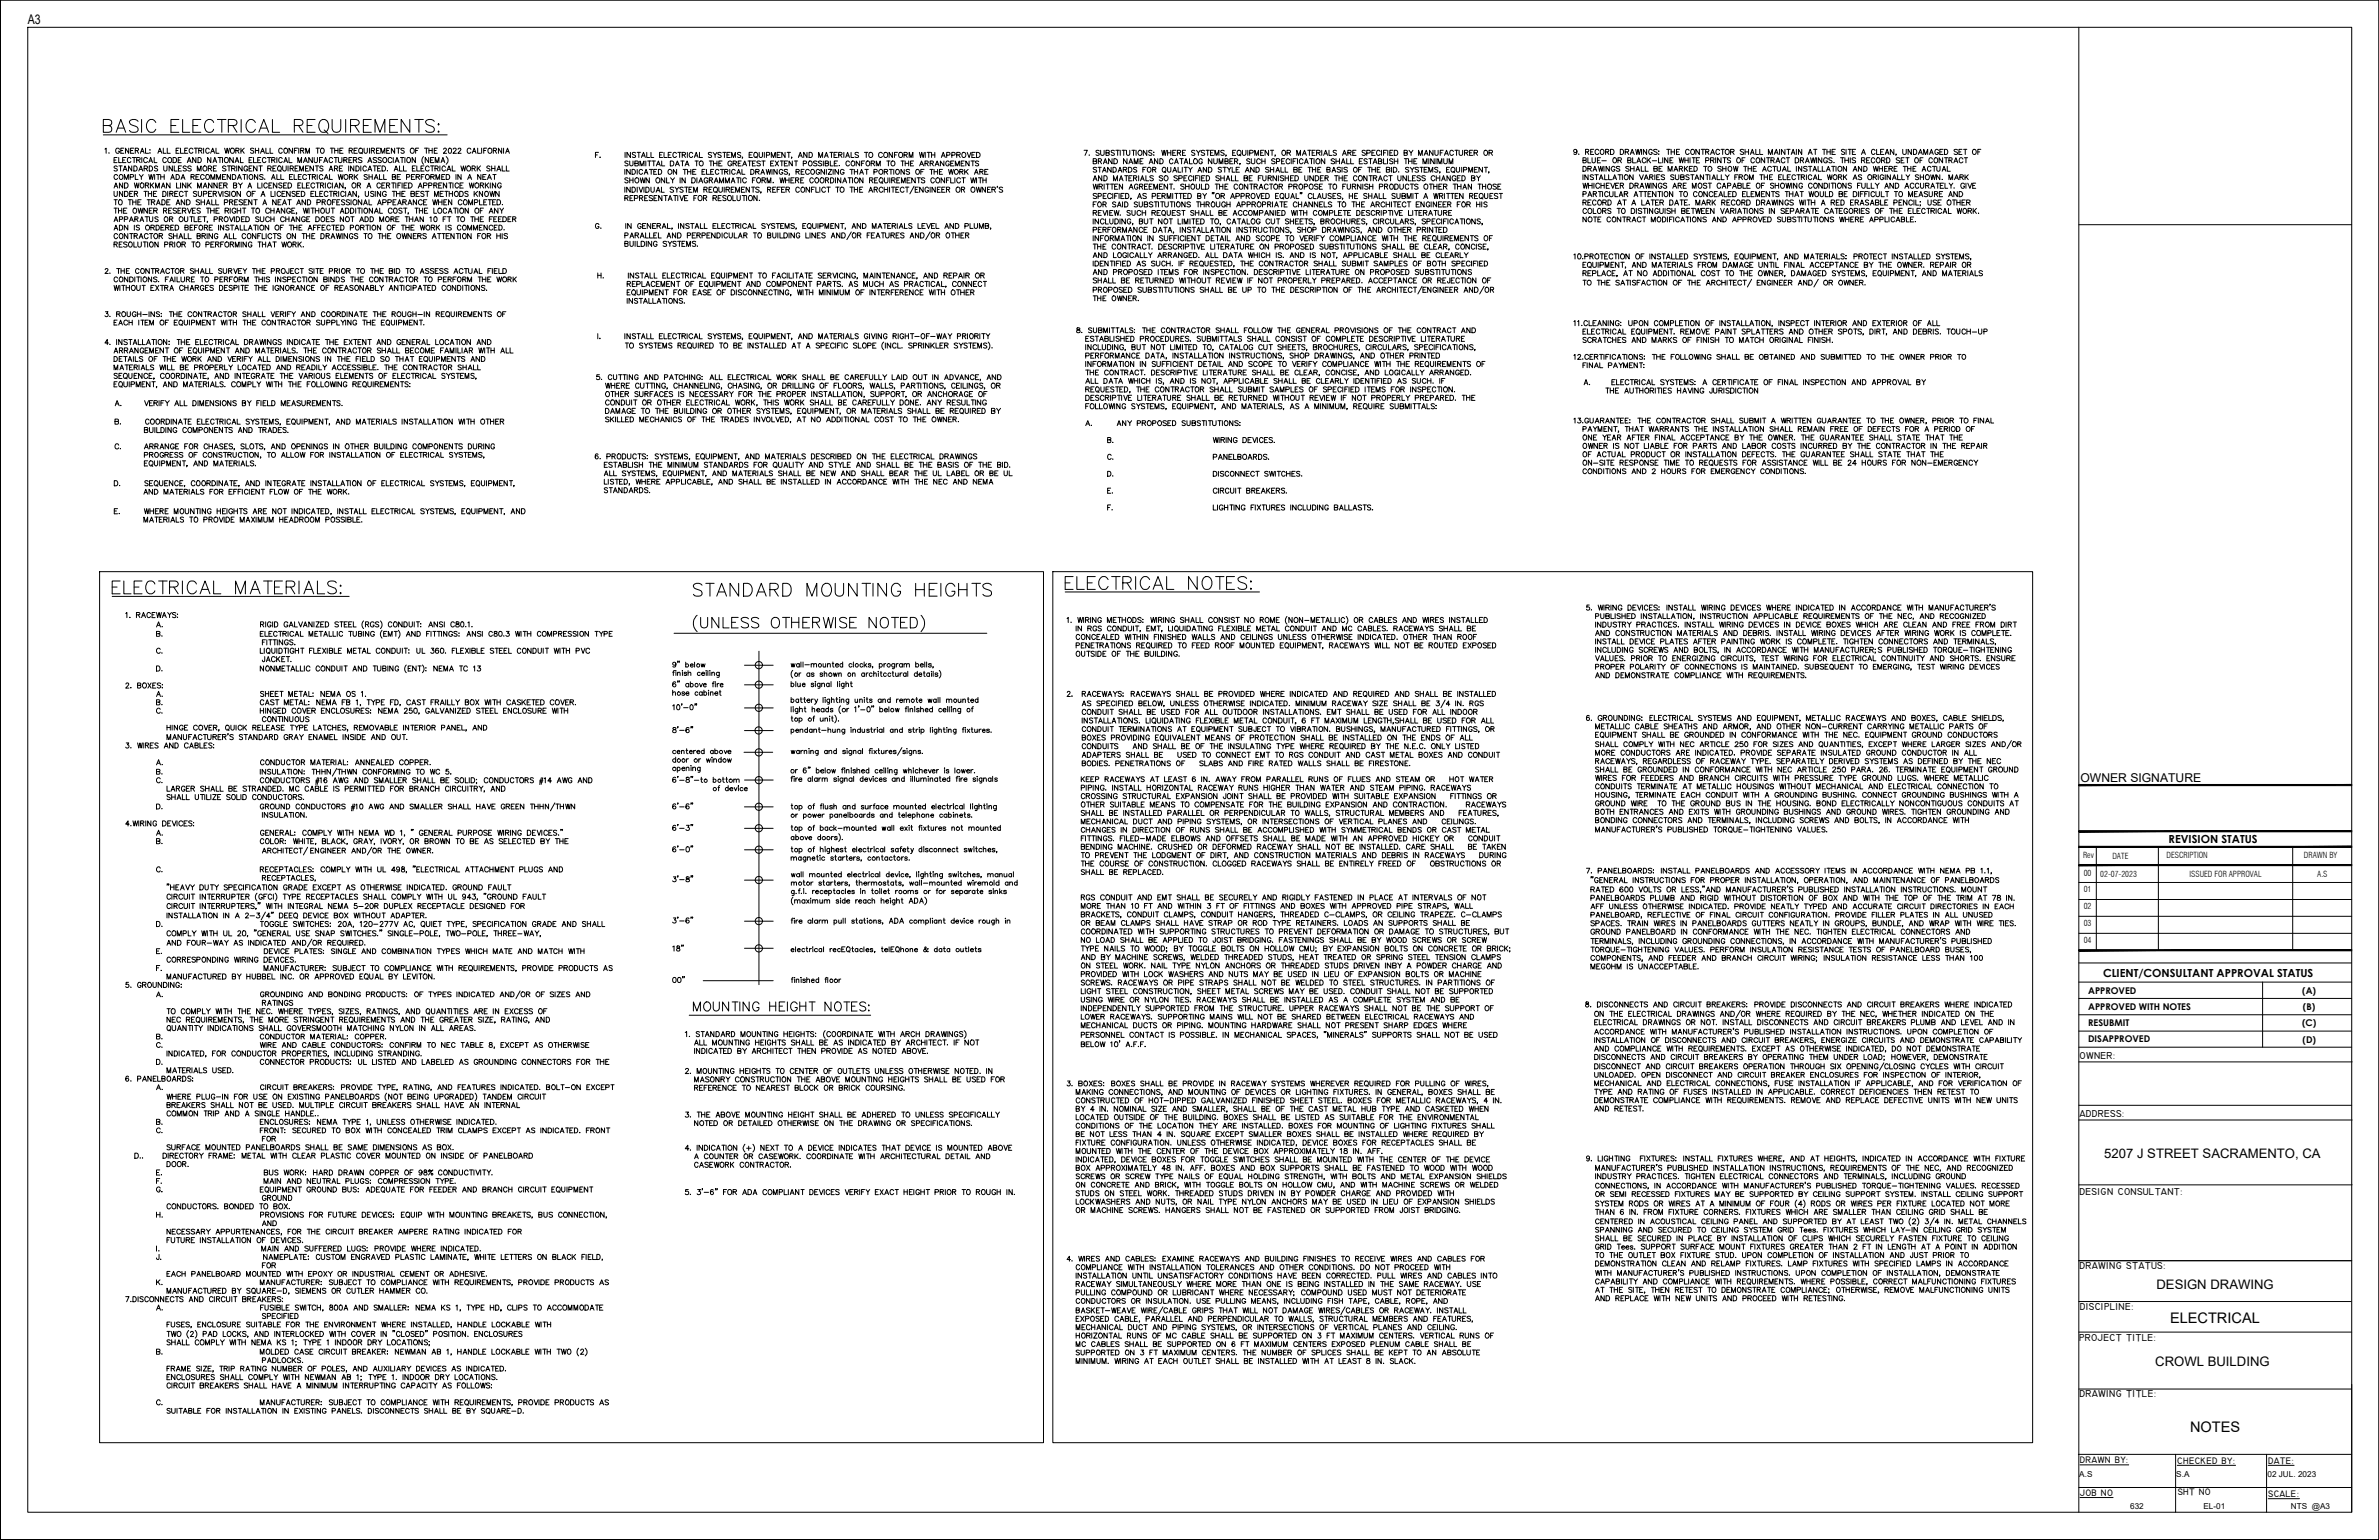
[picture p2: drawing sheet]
<svg xmlns="http://www.w3.org/2000/svg" width="432mm" height="279mm" viewBox="0 0 432 279" stroke-linecap="round" stroke-linejoin="round" font-family="sans-serif">
<defs><g id="words">
<text font-size="5.3" x="124.9" y="109">STANDARD MOUNTING HEIGHTS</text>
<g font-size="4">
<text x="27.5" y="127.4">A. SHEET METAL: NEMA OS 1.</text>
<text x="27.5" y="189.4">B. CONDUCTOR MATERIAL: COPPER.</text>
<text x="46.6" y="223.3">AND</text>
<text x="46.6" y="231.1">FOR</text>
</g>
<g font-size="3.5">
<text x="46.6" y="207.8">FOR</text>
<text x="27.5" y="215.5">F. MAIN AND NEUTRAL PLUGS: COMPRESSION TYPE.</text>
</g>
<g font-size="2.6">
<text x="393.9" y="240.1">ELECTRICAL</text>
<text x="397.5" y="259.8">NOTES</text>
</g>
<g font-size="2.4">
<text x="5" y="4.4">A3</text>
<text x="381.9" y="210.1">5207 J STREET SACRAMENTO, CA</text>
<text x="391.4" y="233.9">DESIGN DRAWING</text>
<text x="391.2" y="247.8">CROWL BUILDING</text>
</g>
<text font-size="2.2" x="377.6" y="141.9">OWNER SIGNATURE</text>
<g font-size="2">
<text x="393.6" y="152.9">REVISION STATUS</text>
<text x="381.7" y="177.2">CLIENT/CONSULTANT APPROVAL STATUS</text>
</g>
<g font-size="1.8">
<text x="377.4" y="192.1">OWNER:</text>
<text x="377.4" y="202.6">ADDRESS:</text>
<text x="377.4" y="216.8">DESIGN CONSULTANT:</text>
<text x="377.4" y="230.3">DRAWING STATUS:</text>
<text x="377.5" y="237.6">DISCIPLINE:</text>
<text x="377.4" y="243.3">PROJECT TITLE:</text>
<text x="377.4" y="253.5">DRAWING TITLE:</text>
</g>
<g font-size="1.7">
<text x="379" y="183.2">APPROVED WITH NOTES</text>
<text x="379" y="180.3">APPROVED</text>
<text x="417.9" y="180.3">(A)</text>
<text x="418" y="183.2">(B)</text>
<text x="379" y="186.1">RESUBMIT</text>
<text x="379" y="189.1">DISAPPROVED</text>
<text x="417.8" y="186.2">(C)</text>
<text x="417.9" y="189.1">(D)</text>
<text x="377.5" y="265.5">DRAWN BY:</text>
<text x="395.2" y="265.6">CHECKED BY:</text>
<text x="411.7" y="265.6">DATE:</text>
<text x="377.5" y="271.4">JOB NO</text>
<text x="395.3" y="271.3">SHT NO</text>
<text x="411.7" y="271.6">SCALE:</text>
</g>
<g font-size="1.5">
<text x="378.1" y="155.7">Rev</text>
<text x="383.4" y="155.8">DATE</text>
<text x="393.2" y="155.6">DESCRIPTION</text>
<text x="418.2" y="155.7">DRAWN BY</text>
<text x="378.2" y="161.9">01</text>
<text x="378.2" y="158.9">00</text>
<text x="381.2" y="159.1">02-07-2023</text>
<text x="397.4" y="159.1">ISSUED FOR APPROVAL</text>
<text x="420.6" y="159.1">A.S</text>
<text x="378.2" y="165">02</text>
<text x="378.2" y="168">03</text>
<text x="378.2" y="171.1">04</text>
<text x="377.4" y="268">A.S</text>
<text x="395" y="268">S.A</text>
<text x="411.6" y="267.9">02 JUL. 2023</text>
<text x="386.6" y="273.8">632</text>
<text x="399.9" y="273.8">EL-01</text>
<text x="415.8" y="273.8">NTS @A3</text>
</g>
</g></defs>
<!-- layer: 0 -->
<g fill="none" stroke="#000" stroke-width=".18">
<path d="M137.8 118.2v60.4M135 136.5h5.3M135.1 120.7h5.2M135.1 128.4h5.2M135.1 132.5h5.2M135.1 124.2h5.2M135.1 141.5h5.2M135.1 150.3h5.2M135.1 146.4h5.2M135.1 154.2h5.2M135.1 159.7h5.2M135.1 167.1h5.2"/>
<path d="M135.1 172h5.2"/>
<circle cx="137.7" cy="132.5" r=".66"/>
<circle cx="137.7" cy="128.4" r=".66"/>
<circle cx="137.7" cy="124.2" r=".66"/>
<circle cx="137.7" cy="136.5" r=".66"/>
<circle cx="137.7" cy="120.7" r=".66"/>
<circle cx="137.7" cy="159.7" r=".66"/>
<circle cx="137.7" cy="141.5" r=".66"/>
<circle cx="137.7" cy="146.4" r=".66"/>
<circle cx="137.7" cy="154.2" r=".66"/>
<circle cx="137.7" cy="150.3" r=".66"/>
<circle cx="137.7" cy="167.1" r=".66"/>
<circle cx="137.7" cy="172.1" r=".66"/>
</g>
<!-- layer: E-TEXT -->
<g fill="none" stroke="#000" stroke-width=".18">
<path d="M18.8 22.8l1.3-.1a.56 .56 0 0 0 0-.9l-.4-.1h-.9v2.3l1.3-.1a.65 .65 0 0 0 .2-.7 .65 .65 0 0 0-.6-.4M18.8 24.5h62.4M19.1 27.1l.2-.2v.9M19.8 27.7v.1M20.7 34.1l.3-.9 .4 .9M20.7 34.7v.8l.3 .1 .3-.1v-.8M20.7 29h.3M20.7 36.2h.6M20.7 37.8h.6M20.8 33.8h.5M20.8 39.9h.5M21 36.2v1"/>
<path d="M21 37.8v.9M21.1 24l.8-2.3 .9 2.3M21.3 28.6h-.6v.9h.6M21.3 30.3l-.2-.2-.4 .2 .1 .2 .5 .3-.2 .2-.4-.1M21.3 31.9a.33 .33 0 0 0-.3-.2 .33 .33 0 0 0-.3 .3v.2a.33 .33 0 0 0 .3 .4 .33 .33 0 0 0 .3-.3M21.4 23.2h1.1M21.5 37.8v.9M21.5 38.2h.6M21.5 28.6v.9h.6M21.6 36.4l.2-.2a.45 .45 0 0 1 .4 .5 .45 .45 0 0 1-.5 .4l-.2-.3zM21.6 30.1h.6M21.7 27.1l-.1-.1a.42 .42 0 0 0-.6 .3 .42 .42 0 0 0 .6 .4l.1-.3h-.2"/>
<path d="M21.7 39.8h.5v-.4l-.5-.1v.9M21.8 31.7a.4 .4 0 0 1 .5 .4 .4 .4 0 0 1-.6 .3l-.1-.4zM21.9 30.1v.9M21.9 27.3h.4M22.1 37.8v.9M22.3 33.2v.9l-.6-.9v.9M22.3 34.7v.9l-.6-.9v.9M22.3 29h.3M22.4 31l.3-.9 .4 .9M22.4 38.2h.4M22.5 26.9h-.6v.9h.6M22.5 30.7h.4"/>
<path d="M22.6 32.6v-.9l.3 .9 .4-.9v.9M22.6 39.8h.5l.1-.4-.6-.1v.9M22.6 33.2h.3a.5 .5 0 0 1 .4 .5 .5 .5 0 0 1-.4 .4h-.3zM22.6 34.7h.3a.5 .5 0 0 1 .4 .5 .5 .5 0 0 1-.4 .4h-.3zM22.9 28.6h-.6v.9h.6M23 37.8h-.6v.9h.6M23.3 36.2h.6M23.4 26.9v.9l-.6-.9v.9M23.5 35.1h.4M23.6 36.2v1M23.6 32.1h.6v-.4h-.6v.9M23.6 39.9h.5"/>
<path d="M23.7 27.3h.4M23.7 28.8a.33 .33 0 0 0-.3-.2 .33 .33 0 0 0-.3 .4v.2a.33 .33 0 0 0 .3 .3 .33 .33 0 0 0 .3-.2M23.9 30.1v.9l-.6-.9v.9M24 28.6h.6M24.1 36.2v1M24.1 36.7h.6M24.1 34.7h-.6v.9h.6M24.3 26.9h-.6v.9h.6M24.3 30.1a.49 .49 0 0 1 .6 .3 .49 .49 0 0 1-.3 .6h-.3zM24.3 37.8a.43 .43 0 0 1 .5 .4 .43 .43 0 0 1-.5 .5l-.2-.3zM24.3 28.6v.9M24.4 33.2l.2 .9 .2-.9 .2 .9 .2-.9"/>
<path d="M24.4 35.1h.5v-.3l-.5-.1v.9M24.5 39.8l.5-.1v-.3l-.5-.1v.9M24.6 27.3h.5v-.3l-.5-.1v.9M24.6 31.7v.9h.5M24.7 35.1l.3 .5M24.7 36.2v1M24.8 39.8l.3 .4M24.8 29h.6v-.3l-.6-.1v.9M24.8 27.3l.3 .5M25 36.7h.4M25.1 22a.88 .88 0 0 0-.9-.4 .88 .88 0 0 0-.7 .6l.2 .4 .9 .3a.58 .58 0 0 1 .4 .4 .58 .58 0 0 1-.2 .6 1.13 1.13 0 0 1-1.3-.2M25.1 37.8l.2 .9 .2-.9 .2 .9 .3-.9"/>
<path d="M25.1 29l.3 .5M25.2 31l.4-.9 .3 .9M25.3 31.7l.4 .4 .3-.4M25.3 30.7h.5M25.5 27.8l.3-.9 .4 .9M25.5 39.9h.5M25.6 33.2a.45 .45 0 0 1 .5 .4 .45 .45 0 0 1-.4 .5 .57 .57 0 0 1-.1-.9zM25.6 36.2h-.6v1h.6M25.6 27.5h.4M25.7 32.1v.5M25.7 21.7v2.3M25.7 28.6v.9"/>
<path d="M26.1 34.7h.7M26.2 30.6l.5-.1 .1-.2-.3-.2h-.3v.9M26.3 39.3h.7M26.4 33.6h.5l.1-.2-.2-.2h-.4v.9M26.4 26.9v.9h.6M26.4 34.7v.9M26.5 30.6l.3 .4M26.7 39.3v.9M26.7 33.6l.3 .5M26.7 36.2h.6M26.8 28.8a.39 .39 0 0 0-.6-.2 .39 .39 0 0 0-.1 .6 .35 .35 0 0 0 .3 .3 .35 .35 0 0 0 .4-.2M26.8 37.8v.9l-.7-.9v.9"/>
<path d="M26.9 35.1h.6M26.9 34.7v.9M27 29.5l.3-.9 .4 .9M27 31.7l.2 .9 .2-.9 .2 .9 .3-.9M27 36.2v1M27.1 30.1a.49 .49 0 0 1 .6 .3 .49 .49 0 0 1-.3 .6h-.3zM27.1 38.2h.3M27.1 39.3v.7l.3 .2 .3-.1v-.8M27.1 29.2h.5M27.2 27.2h.1M27.2 27.7h.1M27.3 33.2v.9"/>
<path d="M27.5 36.7l.5-.1 .1-.2-.1-.1-.5-.1v1M27.5 33.6l.4 .5M27.5 34.7v.9M27.6 37.8h-.5v.9h.5M27.8 36.7l.3 .5M27.9 35.1h.3M27.9 38.2h.5l.1-.4h-.6v.9M27.9 33.2l-.6 .6M28 28.6v.9h.5M28.1 31.7v.9M28.2 34.1v-.9l.4 .9 .3-.9v.9M28.2 38.2l.3 .5"/>
<path d="M28.3 22.2a.87 .87 0 0 0-1-.5 .87 .87 0 0 0-.7 .9 1.07 1.07 0 0 0 .2 1.1 1.07 1.07 0 0 0 1.1 .2l.4-.4M28.4 37.2l.3-1 .4 1M28.4 31.7h.6M28.4 34.7h-.5v.9h.5M28.5 36.9h.5M28.6 30.3l-.2-.2-.4 .2 .1 .2 .5 .3-.2 .2-.4-.1M28.7 27.8l.3-.9 .4 .9M28.7 39.5l-.2-.2-.4 .2 .1 .2 .5 .3-.2 .2-.4-.1M28.7 31.7v.9M28.8 27.5h.4M29.2 31.7v.9M29.2 32.1h.6"/>
<path d="M29.3 34.1l.3-.9 .4 .9M29.4 36.2a.5 .5 0 0 1 .6 .3 .5 .5 0 0 1-.2 .6l-.4 .1zM29.4 33.8h.4M29.5 34.7a.5 .5 0 0 1 .6 .3 .5 .5 0 0 1-.1 .6h-.5zM29.6 26.9v.9h.5M29.7 38.2h.5v-.4h-.5v.9M29.7 30.1v.7l.3 .2 .3-.1v-.8M29.8 31.7v.9M29.9 39.5l.1-.1a.4 .4 0 0 1 .5 .4 .4 .4 0 0 1-.6 .3zM30 38.2l.3 .5M30.2 28.8a.33 .33 0 0 0-.4-.2 .33 .33 0 0 0-.3 .4v.2a.33 .33 0 0 0 .3 .3 .33 .33 0 0 0 .4-.2M30.3 36.7h.3"/>
<path d="M30.4 26.9v.9h.5M30.4 34.7v.9M30.6 38.2h.3M30.8 39.8l.5-.1v-.3l-.5-.1v.9M30.8 35.1h.5l.1-.3-.6-.1v.9M30.9 33.2v.9l-.7-.9v.9M30.9 36.2h-.6v1h.6M31 32.6l.3-.9 .4 .9M31 22.8h.9M31.1 39.8l.3 .4M31.1 32.3h.4M31.1 35.1l.3 .5"/>
<path d="M31.2 37.8h-.6v.9h.6M31.3 30.1v.9l-.6-.9v.9M31.4 28.6a.51 .51 0 0 1 .6 .2 .51 .51 0 0 1-.1 .7h-.5zM31.6 30.1v.9h.6M31.7 35.1h.4M32 31.7h.3a.47 .47 0 0 1 .3 .4 .47 .47 0 0 1-.3 .5h-.3zM32 37.2l.3-1 .3 1M32 27.3h.3M32 33.2v.9h.6M32 37.9l-.2-.1-.4 .1 .1 .2 .5 .3-.2 .3-.4-.1M32.1 36.9h.4M32.3 34.7h-.6v.9h.6"/>
<path d="M32.3 38.2h.3M32.3 29h.4M32.4 30.6h.3M32.5 21.7h-1.5v2.3h1.5M32.5 26.9h-.5v.9h.5M32.8 26.9v.9h.5M32.8 33.2v.9M32.9 32.6l.3-.9 .4 .9M32.9 37.8h-.6v.9h.6M32.9 28.6h-.6v.9h.6M32.9 30.1h-.5v.9h.5M33 32.3h.4"/>
<path d="M33.1 38.2h.6v-.4h-.6v.9M33.1 21.7v2.3h1.4M33.2 34.9a.38 .38 0 0 0-.5-.2 .38 .38 0 0 0-.1 .6 .35 .35 0 0 0 .2 .3 .35 .35 0 0 0 .4-.2M33.4 38.2l.3 .5M33.5 39.3v.7l.2 .2 .3-.1 .1-.8M33.5 34.7h.6M33.5 36.2v1l-.6-1v1M33.5 27.3h.4M33.7 33.2v.9l-.6-.9v.9M33.8 34.7v.9M33.8 30.3l-.2-.2-.4 .2 .1 .2 .5 .3-.2 .2-.4-.1M33.9 36.2h.3a.48 .48 0 0 1 .3 .5 .48 .48 0 0 1-.3 .5h-.3z"/>
<path d="M34 29.5l.3-.9 .4 .9M34 37.8l.4 .9 .4-.9M34.1 26.9h-.6v.9h.6M34.1 33.2v.9M34.1 29.2h.5M34.3 33.6l.4 .5M34.5 39.3h.6M34.7 32.1l.5-.1v-.3h-.5v.9M34.7 30.3l-.2-.2-.3 .1-.1 .2 .5 .2 .1 .3-.2 .1-.4-.1M34.7 33.2l-.6 .6M34.8 39.3v.9M34.9 38.2h.4"/>
<path d="M35 32.1l.3 .5M35 27.1a.38 .38 0 0 0-.5-.2 .38 .38 0 0 0-.2 .5 .35 .35 0 0 0 .3 .4 .35 .35 0 0 0 .4-.2M35 22.8h.9M35.2 39.3v.9h.6M35.3 26.9h.6M35.5 37.8h-.6v.9h.6M35.6 28.6v.9l-.6-.9v.9M35.6 26.9v.9M35.6 32.1h.3M35.7 34.8l-.2-.1-.4 .1 .1 .3 .5 .2v.2l-.2 .1-.4-.1M35.8 31v-.9l.4 .9 .3-.9v.9M35.9 34.1v-.9l.3 .9 .3-.9v.9"/>
<path d="M35.9 28.6a.49 .49 0 0 1 .6 .3 .49 .49 0 0 1-.3 .6h-.3zM36 34.7v.8l.2 .1 .3-.1 .1-.8M36 39.8h.3M36.1 27.3h.5v-.3l-.5-.1v.9M36.2 31.7h-.6v.9h.6M36.2 36.4l-.2-.2-.4 .2 .1 .2 .5 .3-.2 .3-.4-.2M36.4 37.9l-.2-.1-.4 .1 .1 .2 .5 .3-.2 .3-.4-.1M36.4 27.3l.3 .5M36.4 21.7h-1.4v2.3h1.4M36.5 36.7h.6M36.5 36.2v1M36.5 39.3h-.5v.9h.5"/>
<path d="M36.8 39.3h.6M36.9 34.1l.4-.9 .3 .9M36.9 35.2l.6-.1v-.3l-.6-.1v.9M37 26.9v.9M37 33.8h.5M37.1 31.9a.38 .38 0 0 0-.5-.2 .38 .38 0 0 0-.2 .5 .35 .35 0 0 0 .3 .4 .35 .35 0 0 0 .4-.3M37.1 36.2v1M37.1 39.3v.9M37.5 37.2l.3-1 .3 1M37.5 37.8h.6M37.5 31.7a.4 .4 0 0 1 .5 .4 .4 .4 0 0 1-.6 .3l-.1-.4zM37.6 36.9h.4"/>
<path d="M37.8 37.8v.9M37.8 30.6l.5-.1 .1-.2-.2-.2h-.4v.9M37.8 35.1h.4M38 27.1a.33 .33 0 0 0-.4-.2 .33 .33 0 0 0-.3 .3 .38 .38 0 0 0 .1 .5 .38 .38 0 0 0 .5 0l.1-.1M38.1 30.6l.3 .4M38.2 27.8l.4-.9 .3 .9M38.2 38.2h.7M38.2 37.8v.9M38.3 28.6v.9l-.6-.9v.9M38.3 32.6v-.9l.4 .9 .3-.9v.9M38.4 27.5h.4M38.4 34.7h-.6v.9h.6"/>
<path d="M38.4 36.2v1h.5M38.5 33.2v.9l-.7-.9v.9M38.7 29.5l.3-.9 .3 .9M38.7 35.1h.5v-.3l-.5-.1v.9M38.7 30.6h.4M38.8 22.2a.85 .85 0 0 0-1-.5 .85 .85 0 0 0-.7 .9 1.04 1.04 0 0 0 .3 1.1 1.04 1.04 0 0 0 1.1 .2l.3-.4M38.8 29.2h.4M38.9 39.8h.5v-.4l-.5-.1v.9M38.9 37.8v.9M39 35.1l.3 .5M39.2 36.2v1h.5M39.2 26.9v.9h.6"/>
<path d="M39.2 38.2h.3M39.3 30.1h-.6v.9h.6M39.3 32.6v-.9l.4 .9 .3-.9v.9M39.4 33.2v.9l-.6-.9v.9M39.5 21.7h1.5M39.6 34.7l.4 .9 .3-.9M39.6 28.6h.6M39.8 37.8h-.6v.9h.6M39.8 39.8l.5-.1v-.3l-.5-.1v.9M39.8 33.6h.3M39.9 28.6v.9M40.1 39.8l.3 .4"/>
<path d="M40.3 21.7v2.3M40.3 33.2h-.5v.9h.5M40.4 28.6v.9M40.4 32.1h.3M40.5 34.7v.9M40.6 33.6h.5l.1-.2-.2-.2h-.4v.9M40.7 36.7h.6v-.4l-.6-.1v1M40.8 26.9l.2 .9 .2-.9 .2 .9 .3-.9M40.9 38.2h.5v-.4h-.5v.9M40.9 33.6l.3 .5M41 31.7h-.6v.9h.6M41 30.3l-.2-.2-.3 .1-.1 .2 .6 .3v.2l-.2 .1-.4-.1"/>
<path d="M41.2 38.2l.3 .5M41.3 30.1h.6M41.4 22.8h1.1a.58 .58 0 0 0 .5-.7l-.2-.3-.3-.1h-1.1v2.3M41.4 34.8l-.2-.1-.4 .1 .1 .3 .5 .2v.2l-.2 .1-.4-.1M41.6 30.1v.9M41.7 36.7l.5-.1 .1-.2-.3-.2h-.3v1M41.7 39.3l.3 .9 .4-.9M41.7 34.7v.9M41.8 37.8v.9M41.8 31.7v.9l-.6-.9v.9M42 36.7l.3 .5M42 30.6l.6-.1 .1-.2-.2-.2h-.5v.9"/>
<path d="M42.2 31.7h.3a.47 .47 0 0 1 .3 .4 .47 .47 0 0 1-.3 .5h-.3zM42.2 22.8l.8 1.2M42.3 28.6v.9l-.6-.9v.9M42.4 33.6h.5v-.3l-.5-.1v.9l.5-.1 .1-.2-.2-.2M42.4 30.6l.3 .4M42.5 39.3v.9M42.6 36.7h.3M42.7 29.5l.3-.9 .3 .9M42.8 27.3h.5v-.3l-.5-.1v.9M42.8 38a.38 .38 0 0 0-.5-.2 .38 .38 0 0 0-.2 .6 .34 .34 0 0 0 .4 .3 .34 .34 0 0 0 .3-.3h-.2M42.8 29.2h.4M42.9 39.3h.3a.47 .47 0 0 1 .3 .5 .47 .47 0 0 1-.3 .4h-.3z"/>
<path d="M43 30.1v.9M43.1 38.2h.6M43.1 37.8v.9M43.1 32.6l.3-.9 .4 .9M43.1 27.3l.3 .5M43.1 36.2h-.5v1h.5M43.2 32.3h.5M43.3 33.2l.3 .4 .4-.4M43.6 28.6v.9h.6M43.6 34.7v.9l-.6-.9v.9M43.6 33.6v.5M43.7 37.8v.9"/>
<path d="M43.7 26.9v.9M43.8 21.7v2.3M43.8 39.8h.4M43.9 30.1v.9l-.6-.9v.9M43.9 27.3l.4 .5M44 36.4l-.2-.2-.4 .2 .1 .2 .5 .3-.2 .3-.4-.2M44 37.8h.6M44.1 31.7h.6M44.3 36.7h.3M44.3 26.9l-.6 .6M44.3 37.8v.9M44.4 39.3h-.6v.9h.6"/>
<path d="M44.4 31.7v.9M44.6 39.3h.4a.47 .47 0 0 1 .3 .5 .47 .47 0 0 1-.3 .4h-.4zM44.9 36.2h-.6v1h.6M44.9 31.7v.9M45 30.4a.38 .38 0 0 0-.6-.3 .38 .38 0 0 0-.1 .6 .34 .34 0 0 0 .3 .3 .34 .34 0 0 0 .4-.3h-.3M45 34.1l.3-.9 .4 .9M45 34.8a.43 .43 0 0 1 .5 .4 .43 .43 0 0 1-.5 .4l-.2-.3zM45.1 33.8h.5M45.2 29h.4M45.2 30.6h.4M45.4 31.7a.4 .4 0 0 1 .5 .4 .4 .4 0 0 1-.6 .3l-.1-.4zM45.6 37.8h.7"/>
<path d="M45.7 36.2v1l-.6-1v1M45.8 28.6h-.6v.9h.6M45.8 30.1h-.6v.9h.6M45.8 35.1h.3M45.9 37.8v.9M46 28.6v.9h.6M46.1 27l-.3-.1-.3 .1 .1 .2 .5 .3v.2l-.3 .1-.3-.1M46.1 36.2h.6M46.4 22.2a.87 .87 0 0 0-1-.5 .87 .87 0 0 0-.7 .9 1.07 1.07 0 0 0 .2 1.1 1.07 1.07 0 0 0 1.1 .2l.4-.4M46.4 34.7h-.6v.9M46.4 27.3h.5M46.4 26.9v.9"/>
<path d="M46.4 36.2v1M46.6 37.8a.43 .43 0 0 1 .5 .4 .43 .43 0 0 1-.5 .5l-.2-.3zM46.7 30.1v.9l-.7-.9v.9M46.8 31.7v.9l-.6-.9v.9M46.8 33.2v.9h.5M46.8 29h.3M46.9 26.9v.9M47 24l.9-2.3 .9 2.3M47 39.5l-.2-.2-.4 .2 .1 .2 .5 .3-.2 .2-.4-.1M47 30.1h.6M47.2 39.3l.1 .8 .2 .1 .3-.1 .1-.8M47.3 27.8l.4-.9 .3 .9"/>
<path d="M47.3 30.1v.9M47.3 28.6h-.5v.9h.5M47.3 23.2h1.1M47.4 35.6l.4-.9 .3 .9M47.4 27.5h.5M47.5 33.2v.9M47.5 35.3h.5M47.7 37.2l.3-1 .4 1M47.8 31.8l-.3-.1h-.3v.3l.5 .2 .1 .2-.3 .2-.4-.2M47.8 36.9h.5M48 32.5h.1M48.3 26.9v.9h.5"/>
<path d="M48.3 28.8a.33 .33 0 0 0-.4-.2 .33 .33 0 0 0-.3 .4v.2a.33 .33 0 0 0 .3 .3 .33 .33 0 0 0 .4-.2M48.5 33.4a.33 .33 0 0 0-.4-.2 .33 .33 0 0 0-.2 .3v.2a.32 .32 0 0 0 .2 .4 .32 .32 0 0 0 .4-.2M48.5 28.6h.6M48.6 30.6l.5-.1 .1-.2-.2-.2h-.4v.9M48.8 33.6h.3M48.9 28.6v.9M48.9 38a.38 .38 0 0 0-.5-.2 .38 .38 0 0 0-.2 .6 .35 .35 0 0 0 .3 .3 .35 .35 0 0 0 .4-.2M48.9 39.5a.38 .38 0 0 0-.5-.1 .38 .38 0 0 0-.2 .5 .35 .35 0 0 0 .3 .3 .35 .35 0 0 0 .4-.2M48.9 30.6l.3 .4M49 26.9v.9h.5M49.1 38.2h.6M49.1 37.8v.9"/>
<path d="M49.1 39.3v.9M49.1 39.8h.6M49.2 34.7v.9h.5M49.3 32.6l.3-.9 .4 .9M49.3 29h.5l.1-.3-.6-.1v.9M49.4 33.2h-.6v.9h.6M49.4 32.3h.4M49.4 21.7v2.3h1.4M49.5 30.6h.4M49.6 29l.3 .5M49.7 37.8v.9M49.7 39.3v.9"/>
<path d="M49.9 34.7v.9M50.1 30.1h-.6v.9h.6M50.1 36.2v1l-.6-1v1M50.1 38.7l.4-.9 .3 .9M50.2 31.7v.9h.6M50.2 33.2v.9l-.6-.9v.9M50.2 28.6v.9M50.2 38.4h.5M50.5 36.7h.3M50.5 30.2a.43 .43 0 0 1 .6 .2 .43 .43 0 0 1-.1 .5l-.1 .1a.44 .44 0 0 1-.5-.3 .44 .44 0 0 1 .1-.5zM50.8 30.9l.2 .2M50.9 34.9a.33 .33 0 0 0-.3-.2 .33 .33 0 0 0-.3 .4 .38 .38 0 0 0 .1 .5 .38 .38 0 0 0 .5-.1v-.1"/>
<path d="M51 31.7v.9h.5M51 36.2h-.5v1h.5M51.2 33.3l-.2-.1-.4 .1 .1 .2 .5 .3-.2 .3-.4-.1M51.2 35.1h.4M51.2 27.1a.33 .33 0 0 0-.3-.2 .33 .33 0 0 0-.3 .3 .38 .38 0 0 0 .1 .5 .38 .38 0 0 0 .5 0v-.1M51.2 28.8a.33 .33 0 0 0-.4-.2 .33 .33 0 0 0-.2 .4v.2a.33 .33 0 0 0 .3 .3 .33 .33 0 0 0 .3-.2M51.3 37.2l.3-1 .4 1M51.3 30.1v.7l.3 .2 .3-.1v-.8M51.4 36.9h.5M51.5 33.6h.3M51.5 29.5l.4-.9 .3 .9M51.6 39.5a.39 .39 0 0 0-.6 0 .39 .39 0 0 0 0 .6 .39 .39 0 0 0 .6-.1"/>
<path d="M51.6 29.2h.5M51.7 26.9a.43 .43 0 0 1 .5 .4 .43 .43 0 0 1-.5 .5l-.2-.4zM51.7 37.8v.9l-.6-.9v.9M51.8 34.7h-.6v.9h.6M51.9 39.8h.6M51.9 39.3v.9M52 33.2h-.5v.9h.5M52.2 36.2h.7M52.3 33.2h.3a.48 .48 0 0 1 .3 .5 .48 .48 0 0 1-.3 .4h-.3zM52.3 30.1v.9M52.5 28.6v.9h.5M52.5 39.3v.9"/>
<path d="M52.5 32.1h.4M52.5 36.2v1M52.7 30.6l.5-.1v-.3l-.5-.1v.9M52.7 34.7v.9l-.7-.9v.9M52.7 38a.38 .38 0 0 0-.5-.2 .38 .38 0 0 0-.2 .6 .34 .34 0 0 0 .4 .3 .34 .34 0 0 0 .3-.3h-.2M53 30.6l.3 .4M53 38.2h.3M53 39.9h.4M53.1 26.9v.9l-.6-.9v.9M53.1 31.7h-.6v.9h.6M53.4 31.7v.9h.5M53.4 22.8h1a.58 .58 0 0 0 .6-.7l-.2-.3-.4-.1h-1v2.3"/>
<path d="M53.4 27.3h.4M53.5 37.8h-.5v.9h.5M53.6 30.6h.3M53.6 34.8l-.2-.1-.4 .1 .1 .3 .5 .2v.2l-.2 .1-.4-.1M53.8 37.2l.4-1 .4 1M53.8 38.7v.2M53.8 35.1h.4M54 26.9h-.6v.9M54 36.9h.4M54.1 29.5v-.9l.3 .9 .3-.9v.9M54.1 33.6h.3M54.1 30.1h-.5v.9h.5"/>
<path d="M54.1 32.1h.4M54.2 22.8l.8 1.2M54.2 26.9v.9M54.4 31v-.9l.3 .9 .4-.9v.9M54.4 39.3v.9l-.6-.9v.9M54.4 34.7h-.6v.9h.6M54.6 27.3h.5v-.3l-.5-.1v.9M54.6 33.2h-.5v.9h.5M54.7 31.7h-.6v.9h.6M54.7 34.7h.3a.48 .48 0 0 1 .3 .5 .48 .48 0 0 1-.3 .4h-.3zM54.9 33.2v.9h.5M54.9 27.3l.3 .5"/>
<path d="M55 37.8l.3 .9 .2-.9 .2 .9 .2-.9M55.1 29.5l.4-.9 .3 .9M55.2 29.2h.5M55.4 39.5a.38 .38 0 0 0-.5-.1 .38 .38 0 0 0-.2 .5 .34 .34 0 0 0 .4 .3 .34 .34 0 0 0 .3-.3h-.2M55.5 36.2v1l-.7-1v1M55.5 30.6h.3M55.5 27.8v-.9l.3 .9 .4-.9v.9M55.6 31.9a.39 .39 0 0 0-.5-.1 .39 .39 0 0 0 0 .6 .39 .39 0 0 0 .5-.1M55.6 33.6h.4M55.7 39.8h.3M55.8 22.8h.8M55.8 36.2a.5 .5 0 0 1 .6 .3 .5 .5 0 0 1-.2 .6l-.4 .1z"/>
<path d="M55.9 31.7h.6M56 30.1h-.5v.9h.5M56.1 37.8v.9M56.2 33.2h-.6v.9h.6M56.2 31.7v.9M56.2 39.3h-.5v.9h.5M56.4 35.1h.4M56.4 37.8h.7M56.7 28.6v.9l-.7-.9v.9M56.7 32.1l.5-.1v-.3h-.5v.9M56.8 37.8v.9M56.9 30.1v.9l-.6-.9v.9"/>
<path d="M57 32.1l.3 .5M57 28.6v.7l.3 .2 .3-.1v-.8M57 34.7h-.6v.9h.6M57.1 33.4a.38 .38 0 0 0-.5-.2 .38 .38 0 0 0-.2 .5 .35 .35 0 0 0 .3 .4 .35 .35 0 0 0 .4-.2M57.2 21.7h-1.4v2.3h1.4M57.2 30.1h.7M57.2 38.2h.7M57.2 37.8v.9M57.3 34.7v.9h.5M57.3 39.3h.3a.46 .46 0 0 1 .4 .5 .46 .46 0 0 1-.4 .4h-.3zM57.4 26.9h.6M57.4 33.2h.6"/>
<path d="M57.5 36.7h.6v-.4l-.6-.1v1M57.5 30.1v.9M57.6 31.7v.9M57.7 26.9v.9M57.7 33.2v.9M57.9 37.8v.9M58 29h.3M58 35.1h.4M58.1 22a.87 .87 0 0 1 1-.3 .87 .87 0 0 1 .5 .9 1.04 1.04 0 0 1-.2 1.1 1.04 1.04 0 0 1-1.1 .2 1.53 1.53 0 0 1-.2-1.9zM58.2 33.6h.5v-.3l-.5-.1v.9M58.3 26.9a.43 .43 0 0 1 .6 .4 .43 .43 0 0 1-.6 .5l-.1-.4zM58.4 37.8a.43 .43 0 0 1 .5 .4 .43 .43 0 0 1-.5 .5l-.2-.3z"/>
<path d="M58.4 39.4a.4 .4 0 0 1 .5 .4 .4 .4 0 0 1-.6 .3v-.4zM58.5 36.7l.5-.1v-.3l-.5-.1v1M58.5 33.6l.3 .5M58.5 28.6h-.5v.9M58.6 31.9a.33 .33 0 0 0-.4-.2 .33 .33 0 0 0-.2 .3v.2a.33 .33 0 0 0 .2 .4 .33 .33 0 0 0 .4-.3M58.6 34.7h-.6v.9h.6M58.6 30.3l-.2-.2-.4 .2 .1 .2 .5 .3-.2 .2-.4-.1M58.8 29.5l.3-.9 .4 .9M58.8 36.7l.3 .5M58.8 32.6l.4-.9 .4 .9M58.8 23.6l.7 .6M58.9 29.2h.5"/>
<path d="M59 32.3h.4M59.1 33.2v.9M59.2 37.8v.6l.2 .3 .3-.1 .1-.8M59.2 39.8h.4M59.5 34.9v-.1a.42 .42 0 0 0-.7 .4 .42 .42 0 0 0 .7 .3v-.1M59.6 36.3v-.1a.45 .45 0 0 1 .5 .5 .45 .45 0 0 1-.5 .4l-.2-.3zM59.7 31l.4-.9 .3 .9M59.8 39.3h-.6v.9h.6M59.8 34.7h.6M59.8 31.7v.9h.5M59.9 30.7h.4M59.9 26.9h.7"/>
<path d="M60.1 33.4a.33 .33 0 0 0-.4-.2 .33 .33 0 0 0-.3 .3v.2a.32 .32 0 0 0 .3 .4 .32 .32 0 0 0 .4-.2M60.1 34.7v.9M60.1 37.8h.6M60.2 26.9v.9M60.3 21.7v1.6a.79 .79 0 0 0 .8 .7 .79 .79 0 0 0 .7-.7v-1.6M60.3 33.2v.9M60.3 36.7h.4M60.4 28.8a.33 .33 0 0 0-.4-.2 .33 .33 0 0 0-.3 .4v.2a.33 .33 0 0 0 .3 .3 .33 .33 0 0 0 .4-.2M60.4 37.8v.9M60.6 35.1h.5v-.3l-.5-.1v.9M60.7 39.5l-.3-.2-.4 .2 .1 .2 .5 .2v.3h-.4l-.2-.1M60.7 28.6h.6"/>
<path d="M60.7 30.6l.5-.1 .1-.3-.6-.1v.9M60.7 34.1l.3-.9 .4 .9M60.7 27.3h.6M60.7 26.9v.9M60.8 33.8h.5M60.9 35.1l.3 .5M60.9 36.2h-.6v1M61 28.6v.9M61 30.6l.3 .4M61.1 36.7h.4M61.3 26.9v.9M61.4 31.7l.2 .9 .2-.9 .3 .9 .2-.9"/>
<path d="M61.4 28.6v.7l.3 .2 .3-.1 .1-.8M61.5 34.7v.9M61.6 30.6h.4M61.7 36.2h-.6v1h.6M61.7 27.3h.4M61.8 38.7l.3-.9 .3 .9M61.9 38.4h.4M62.2 30.1h-.6v.9h.6M62.3 26.9h-.6v.9h.6M62.3 33.2v.9l-.7-.9v.9M62.4 39.3v.9l-.6-.9v.9M62.4 29h.5v-.3l-.5-.1v.9"/>
<path d="M62.5 34.9a.33 .33 0 0 0-.4-.2 .33 .33 0 0 0-.3 .4 .38 .38 0 0 0 .1 .5 .38 .38 0 0 0 .5-.1l.1-.1M62.6 36.4l-.2-.2-.4 .2 .1 .2 .5 .3-.2 .3-.4-.2M62.7 34l-.1 .3M62.7 37.8a.51 .51 0 0 1 .6 .2 .51 .51 0 0 1-.1 .7h-.5zM62.7 29l.3 .5M62.7 21.7v2.3M62.7 34.7v.9M63.1 35.6l.4-.9 .3 .9M63.2 35.3h.5M63.3 30.1v.9M63.3 29h.4M63.4 27.3h.5v-.3l-.5-.1v.9"/>
<path d="M63.4 32.1l.5-.1 .1-.3h-.6v.9M63.5 36.4l-.3-.2-.4 .2 .1 .2 .6 .3-.3 .3-.4-.2M63.6 22.8h1a.55 .55 0 0 0 .5-.3 .55 .55 0 0 0 0-.6l-.5-.2h-1v2.3M63.6 37.8a.49 .49 0 0 1 .6 .3 .49 .49 0 0 1-.3 .6h-.3zM63.7 27.3l.3 .5M63.7 39.3h.6M63.7 32.1l.3 .5M63.7 36.2v1M63.9 28.6h-.6v.9h.6M64 39.3v.9M64.1 33.2a.43 .43 0 0 1 .5 .4 .43 .43 0 0 1-.5 .4l-.2-.3zM64.1 29h.6v-.3l-.6-.1v.9"/>
<path d="M64.2 30.1v.9l-.6-.9v.9M64.3 27.3h.3M64.3 31.7v.9M64.4 22.8l.8 1.2M64.5 29l.3 .5M64.6 32l.3 .6M64.6 37.8v.9M64.6 30.1a.49 .49 0 0 1 .6 .3 .49 .49 0 0 1-.3 .6h-.3zM64.7 34.7v.9l-.6-.9v.9M64.9 26.9h-.6v.9h.6M64.9 33.6h.5v-.3l-.5-.1v.9M64.9 37.8h.6"/>
<path d="M64.9 31.7l-.6 .6M65.1 35.6l-.1 .2M65.2 33.6l.2 .5M65.2 37.8v.9M65.4 39.9h.5M65.5 27.6l.3 .3M65.5 30.1v.9M65.7 36.2v1l-.7-1v1M65.7 28.7l-.3-.1-.3 .1 .1 .3 .5 .3-.3 .2-.3-.1M65.7 37.8v.9M66 22.8h.8M66 37.2l.3-1 .4 1"/>
<path d="M66.1 26.9v.8l.2 .1 .3-.1 .1-.8M66.1 36.9h.4M66.2 37.8a.43 .43 0 0 1 .5 .4 .43 .43 0 0 1-.5 .5l-.2-.3zM66.3 39.3h.2a.47 .47 0 0 1 .4 .5 .47 .47 0 0 1-.4 .4h-.2zM66.3 34.7v.8l.2 .1 .3-.1 .1-.8M66.5 30.4a.32 .32 0 0 0-.4-.3 .32 .32 0 0 0-.2 .4v.2a.33 .33 0 0 0 .2 .3 .33 .33 0 0 0 .4-.2M66.6 34.1l.4-.9 .3 .9M66.7 31.8l-.2-.1-.4 .1 .1 .2 .5 .3-.2 .3-.4-.2M66.7 33.8h.5M66.8 29.5l.3-.9 .4 .9M66.8 31l.3-.9 .4 .9M66.9 29.2h.5"/>
<path d="M66.9 30.7h.5M67 36.2v1h.5M67 32.1h.6M67 31.7v.9M67.1 26.9v.9M67.2 39.3h.3a.47 .47 0 0 1 .3 .5 .47 .47 0 0 1-.3 .4h-.3zM67.4 21.7h-1.4v2.3h1.4M67.4 27.3h.5v-.3l-.5-.1v.9M67.6 31.7v.9M67.6 37.8v.9l-.6-.9v.9M67.7 27.3l.3 .5M67.7 30.1h.7"/>
<path d="M67.9 34.8l-.3-.1-.3 .1 .1 .3 .5 .2v.2l-.3 .1-.3-.1M67.9 32.6l.4-.9 .3 .9M67.9 38.7l.4-.9 .4 .9M68 30.1v.9M68 32.3h.5M68.1 24v-2.3l.9 2.3 .9-2.3v2.3M68.1 38.4h.4M68.1 34.7v.9M68.3 27.3h.4M68.4 28.7l-.3-.1-.4 .1 .1 .3 .6 .3-.3 .2-.4-.1M68.5 37.2l.4-1 .3 1M68.5 30.6h.4"/>
<path d="M68.7 36.9h.4M68.9 26.9h-.6v.9h.6M68.9 31.7v.9h.5M68.9 37.8v.9h.5M69 33.4a.33 .33 0 0 0-.3-.2 .33 .33 0 0 0-.3 .3v.2a.32 .32 0 0 0 .3 .4 .32 .32 0 0 0 .3-.2M69.1 30.1h-.6v.9h.6M69.1 34.7v.9l-.6-.9v.9M69.1 27.8v-.9l.4 .9 .4-.9v.9M69.2 28.7l-.2-.1-.4 .1 .1 .3 .5 .3-.2 .2-.4-.1M69.3 33.6h.4M69.3 30.1h.4a.51 .51 0 0 1 .3 .5 .51 .51 0 0 1-.3 .4h-.4zM69.5 36.7h.5l.1-.4-.6-.1v1"/>
<path d="M69.6 31.7v.9h.5M69.9 33.2h-.6v.9h.6M70.1 34.9a.38 .38 0 0 0-.5-.1 .38 .38 0 0 0-.2 .5 .34 .34 0 0 0 .4 .3 .34 .34 0 0 0 .3-.3h-.2M70.1 33.6h.6v-.3l-.6-.1v.9M70.1 39.4a.4 .4 0 0 1 .6 .4 .4 .4 0 0 1-.6 .3l-.1-.4zM70.2 27.3h.3M70.3 30.9l.1 .1M70.4 36.7h.6v-.4l-.6-.1v1M70.4 33.6l.3 .5M70.7 26.9h-.5v.9h.5M70.7 22.8h.9M71 39.8l.5-.1v-.3l-.5-.1v.9"/>
<path d="M71.1 33.2h.6M71.1 28.8v-.1a.41 .41 0 0 0-.7 .3 .41 .41 0 0 0 .7 .4v-.1M71.2 38l-.1-.1a.41 .41 0 0 0-.6 .3 .41 .41 0 0 0 .6 .4l.1-.1M71.2 32.1l.5-.1 .1-.3h-.6v.9l.6-.1v-.2l-.2-.2M71.2 34.7h.6M71.2 39.8l.3 .4M71.3 36.7h.4M71.4 28.6v.9M71.4 33.2v.9M71.5 37.9a.38 .38 0 0 1 .5 0 .38 .38 0 0 1 .1 .5 .34 .34 0 0 1-.3 .3 .34 .34 0 0 1-.4-.3zM71.5 34.7v.9M71.5 31l.4-.9 .4 .9"/>
<path d="M71.6 26.9v.9l-.6-.9v.9M71.7 30.7h.4M71.7 29.5l.4-.9 .3 .9M71.8 29.2h.5M71.8 33.2v.9M71.8 39.8h.4M71.9 36.2h-.6v1h.6M72 26.9h.6M72 35.1h.6M72 34.7v.9M72.1 32.1h.4M72.2 21.7h-1.5v2.3h1.5"/>
<path d="M72.2 37.2l.3-1 .4 1M72.2 33.6h.4M72.3 26.9v.9M72.3 36.9h.4M72.4 39.3h-.6v.9h.6M72.5 30.1v.9h.5M72.6 34.7v.9M72.7 31.7h-.6v.9h.6M72.7 28.6h.6M72.8 33.2h-.6v.9M72.9 35.1h.4M73 37.9l-.2-.1-.4 .1 .1 .2 .5 .3-.2 .3-.4-.1"/>
<path d="M73 28.6v.9M73 33.2v.9M73.1 36.7l.6-.1v-.2l-.2-.2h-.4v1M73.2 30.1v.9h.6M73.2 37.8h.7M73.3 33.6h.4M73.4 27l-.2-.1-.4 .1 .1 .2 .5 .3v.2l-.2 .1-.4-.1M73.4 36.7l.3 .5M73.5 28.6v.9M73.5 34.7h-.6v.9h.6M73.5 39.3h.6M73.6 37.8v.9"/>
<path d="M73.8 32.1h.5v-.4h-.5v.9M73.8 39.3v.9M73.9 33.2h-.6v.9h.6M74 28.6a.43 .43 0 0 1 .5 .4 .43 .43 0 0 1-.5 .5l-.2-.3zM74 37.2l.4-1 .4 1M74.1 38.7l-.1 .2M74.2 33.2h.3a.48 .48 0 0 1 .3 .5 .48 .48 0 0 1-.3 .4h-.3zM74.2 36.9h.4M74.3 39.8h.6M74.3 39.3v.9M74.4 21.7v2.3l-1.6-2.3v2.3M74.6 35.1h.5l.1-.2-.2-.2h-.4v.9h.6v-.3l-.2-.2"/>
<path d="M74.7 32.1h.4M74.8 30.6h.4M74.9 39.3v.9M75.3 31.7h-.6v.9h.6M75.3 21.7h1.5M75.3 37.8h.6M75.4 28.6v.9l-.6-.9v.9M75.4 30.1h-.6v.9h.6M75.4 39.9h.4M75.4 27.3h.4M75.5 32.1l.6-.1 .1-.2-.1-.1h-.6v.9M75.5 35.1h.4"/>
<path d="M75.6 36.2v1l-.6-1v1M75.6 37.8v.9M75.6 30.1v.9h.6M75.8 32.1l.4 .5M75.9 34.1l.4-.9 .3 .9M76 26.9h-.6v.9M76 21.7v2.3M76.1 33.8h.4M76.1 34.7h-.6v.9h.6M76.1 38.2h.6M76.1 37.8v.9M76.4 30.6h.4"/>
<path d="M76.5 32.1h.3M76.6 36.4a.35 .35 0 0 0-.4-.2 .35 .35 0 0 0-.3 .4v.2a.35 .35 0 0 0 .3 .4 .35 .35 0 0 0 .4-.2M76.7 37.8v.9M76.8 39.3v.9l-.6-.9v.9M76.9 28.4a.97 .97 0 0 0 0 1.4M76.9 33.7l.5-.1 .1-.3-.6-.1v.9M76.9 36.7h.3M77 30.1h-.6v.9h.6M77 34.8l-.2-.1-.4 .1 .1 .3 .5 .2v.2l-.2 .1-.4-.1M77 31.7h-.5v.9M77 26.9h.7M77 38.2h.4"/>
<path d="M77.2 34.7h.7M77.4 26.9v.9M77.5 36.2h-.6v1h.6M77.6 34.7v.9M77.6 37.8h-.6v.9h.6M77.8 28.6v.9l-.6-.9v.9M77.8 33.7l.5-.1 .1-.3-.6-.1v.9M77.9 27.3h.5M77.9 26.9v.9M77.9 30.4a.38 .38 0 0 0-.5-.3 .38 .38 0 0 0-.2 .6 .35 .35 0 0 0 .3 .3 .35 .35 0 0 0 .4-.2M78 39.5l.2-.2v.9M78.1 29h.4"/>
<path d="M78.1 30.1h.7M78.2 32.1l.5-.1 .1-.2-.1-.1h-.5v.9M78.4 26.9v.9M78.4 30.1v.9M78.5 32.1l.3 .5M78.5 36.2l.3 1 .2-1 .2 1 .2-1M78.7 28.6h-.6v.9h.6M78.7 33.6h.5l.1-.3-.6-.1v.9M78.7 37.8v.9h.5M78.8 22a.88 .88 0 0 0-.8-.4 .88 .88 0 0 0-.7 .6l.2 .4 .9 .3a.58 .58 0 0 1 .4 .4 .58 .58 0 0 1-.2 .6 1.13 1.13 0 0 1-1.3-.2M78.8 27.3h.4M78.9 35.6v-.9l.3 .9 .3-.9v.9"/>
<path d="M78.9 39.4a.41 .41 0 0 1 .4 .4 .41 .41 0 0 1-.4 .4l-.2-.4zM79 30.6l.5-.1v-.3l-.5-.1v.9M79 29.5v-.9l.3 .9 .4-.9v.9M79 33.6l.3 .5M79.1 32.6v-.9l.4 .9 .3-.9v.9M79.2 30.6l.3 .4M79.4 26.9h-.6v.9h.6M79.6 22.4l.1 .2-.1 .1zM79.6 23.8l.1 .1-.1 .1zM79.6 36.7h.6M79.6 36.2v1M79.6 33.6h.4"/>
<path d="M79.8 30.1v.9M79.9 35.1h.4M80.1 29.5l.3-.9 .3 .9M80.2 29.2h.4M80.2 32.1h.3M80.2 33.2h-.6v.9h.6M80.2 36.2v1M80.4 39.8h.4M80.5 34.7h-.6v.9h.6M80.5 27.1l.2-.2 .3 .2-.5 .7h.6M80.6 36.7h.3M80.7 31.7h-.5v.9h.5"/>
<path d="M80.7 34.7h.7M80.9 30.4a.32 .32 0 0 0-.4-.3 .32 .32 0 0 0-.3 .4v.2a.33 .33 0 0 0 .3 .3 .33 .33 0 0 0 .4-.2M81 28.4a.89 .89 0 0 1 0 1.4M81 31.7h.3a.47 .47 0 0 1 .3 .4 .47 .47 0 0 1-.3 .5h-.3zM81 39.3h-.6v.9M81 34.7v.9M81.1 33.2v.9l-.6-.9v.9M81.1 38a.32 .32 0 0 0-.4-.2 .32 .32 0 0 0-.3 .3v.3a.33 .33 0 0 0 .3 .3 .33 .33 0 0 0 .4-.2M81.1 31l.4-.9 .3 .9M81.1 36.2h-.5v1h.5M81.2 39.3h.6M81.3 30.7h.4"/>
<path d="M81.4 38.7l.3-.9 .3 .9M81.4 33.2h.6M81.5 26.9h.1a.49 .49 0 0 1 .4 .4 .49 .49 0 0 1-.4 .5l-.2-.2v-.2zM81.5 38.4h.4M81.5 35.1h.6M81.5 34.7v.9M81.5 39.3v.9M81.7 33.2v.9M82 36.2v1l-.6-1v1M82.1 30.1v.9h.5M82.1 34.7v.9M82.2 33.2v.9"/>
<path d="M82.3 27.1l.1-.2 .4 .2-.6 .7h.6M82.3 37.8h.6M82.6 37.8v.9M82.8 31.7v.9M82.8 39.3h.6M83.1 37.8v.9M83.1 27.1l.2-.2 .4 .2-.6 .7h.6M83.1 39.3v.9M83.2 33.4a.33 .33 0 0 0-.3-.2 .33 .33 0 0 0-.3 .3v.2a.32 .32 0 0 0 .2 .4 .32 .32 0 0 0 .4-.2M83.4 34.7a.51 .51 0 0 1 .7 .3 .51 .51 0 0 1-.2 .6h-.5zM83.5 33.6h.4M83.7 30.1l.2 .9 .2-.9 .2 .9 .2-.9"/>
<path d="M83.7 31.7v.9l-.6-.9v.9M83.9 36.4a.35 .35 0 0 0-.4-.2 .35 .35 0 0 0-.3 .4v.2a.35 .35 0 0 0 .3 .4 .35 .35 0 0 0 .4-.2M84.1 33.2h-.6v.9h.6M84.2 36.4l.2-.2a.45 .45 0 0 1 .4 .5 .45 .45 0 0 1-.5 .4l-.2-.3zM84.9 32.6l.4-.9 .3 .9M85 34.8l-.2-.1-.4 .1 .1 .3 .5 .2v.2l-.2 .1-.4-.1M85 37.8v.9l-.6-.9v.9M85 32.3h.5M85 37.2v-1l.4 1 .4-1v1M85.2 33.2l.2 .9 .2-.9 .2 .9 .2-.9M85.4 39.3h.6M85.5 27.1l-.1-.1a.42 .42 0 0 0-.6 .3 .42 .42 0 0 0 .6 .4l.1-.1"/>
<path d="M85.7 30.6l.5-.1v-.3l-.5-.1v.9M85.7 27.8l.4-.9 .3 .9M85.7 39.3v.9M85.9 27.5h.4M86 30.6l.3 .4M86.1 34.7v.9M86.1 36.7h.6v-.4l-.6-.1v1M86.2 39.8h.6M86.2 39.3v.9M86.3 35.1l.4 .5M86.4 33.2a.43 .43 0 0 1 .5 .4 .43 .43 0 0 1-.5 .4l-.2-.3zM86.6 30.1v.9"/>
<path d="M86.7 26.9v.9h.5M86.7 34.7l-.6 .6M86.8 30.5l.4 .5M86.8 39.3v.9M87 36.2v1h.5M87.2 33.6h.5l.1-.2-.3-.2h-.3v.9M87.2 38.2h.3M87.2 39.8h.3M87.2 30.1l-.6 .6M87.3 31.7v.9l-.6-.9v.9M87.4 26.9v.9M87.5 33.6l.3 .5"/>
<path d="M87.6 34.7v.9l-.6-.9v.9M87.6 32.1h.4M87.8 37.8h-.6v.9M87.8 39.3h-.6v.9h.6M87.8 27.3h.3M87.8 36.7h.3M88.1 33.2v.9M88.1 34.8a.43 .43 0 0 1 .6 .4 .43 .43 0 0 1-.6 .4l-.1-.3zM88.2 31.7h-.6v.9h.6M88.3 33.6l.4 .5M88.3 26.9h-.5v.9M88.3 36.2h-.5v1h.5"/>
<path d="M88.5 32.6l.3-.9 .4 .9M88.6 32.3h.5M88.6 36.2h.6M88.7 33.2l-.6 .6M88.8 38.7l.4-.9 .3 .9M88.8 39.8h.4M88.9 34.7l.3 .9 .2-.9 .2 .9 .2-.9M88.9 36.2v1M88.9 38.4h.5M88.9 30.3l-.2-.2-.4 .2 .1 .2 .5 .3-.2 .2-.4-.1M89 33.2v.9M89.2 30.6h.6"/>
<path d="M89.2 30.1v.9M89.4 39.3h-.6v.9M89.4 36.7h.3M89.5 31.7h.5M89.5 27.3h.5l.1-.3-.6-.1v.9M89.6 39.8h.4M89.7 31.7v.9M89.8 27.3l.3 .5M89.8 30.1v.9M90 33.2v.9l-.6-.9v.9M90 36.2h-.6v1h.6M90.2 31l.4-.9 .3 .9"/>
<path d="M90.2 39.3h-.6v.9h.6M90.2 36.2h.4a.5 .5 0 0 1 .3 .5 .5 .5 0 0 1-.3 .5h-.4zM90.3 30.7h.5M90.4 37.8v.9l-.7-.9v.9M90.5 39.8h.3M90.6 34.7v.9l-.6-.9v.9M90.7 37.8l.4 .4 .3-.4M91 33.4a.4 .4 0 0 0-.6 0 .4 .4 0 0 0 0 .5 .4 .4 0 0 0 .5 .1l.1-.3h-.2M91 39.3h-.5v.9h.5M91.1 26.9v.9l-.6-.9v.9M91.1 38.2v.5M91.1 30.1v.9h.6"/>
<path d="M91.2 37.1h.1M91.3 39.3h.3a.46 .46 0 0 1 .3 .5 .46 .46 0 0 1-.3 .4h-.3zM91.4 26.9v.9M91.8 27.8l.3-.9 .4 .9M91.9 30.1v.9h.5M91.9 27.5h.4M92.2 39.8h.3M92.8 39.3h-.6v.9h.6M93 39.8l.6-.1v-.3l-.6-.1v.9M93.3 39.8l.3 .4M108.1 28.1h.3M108.6 27.6h-.5v1"/>
<path d="M108.9 28.5h-.1h.2M113.4 35.9h.5l.1-.3-.6-.1v.9M113.4 30.7v.9M113.4 34v.9M113.5 27.6v1M113.7 35.9l.3 .5M114 29.3l-.2-.1-.4 .1 .1 .2 .5 .3-.2 .3-.4-.1M114 32.4l-.2-.1-.4 .1 .1 .2 .5 .2-.1 .3-.3 .1-.2-.2M114.3 29.2v.6l.3 .3 .3-.1v-.8M114.3 32.3v.9M114.3 32.7h.6M114.3 35.9h.4"/>
<path d="M114.4 30.7v.9l-.7-.9v.9M114.4 34v.9l-.7-.9v.9M114.4 27.6v1l-.6-1v1M114.7 30.7h.3a.47 .47 0 0 1 .3 .5 .47 .47 0 0 1-.3 .4h-.3zM114.7 34a.5 .5 0 0 1 .6 .2 .5 .5 0 0 1-.2 .6l-.4 .1zM114.9 35.5h-.6v.9h.6M114.9 32.3v.9M115.1 36l.6-.1v-.3l-.6-.1v.9M115.2 29.6h.6l.1-.2-.2-.2h-.5v.9l.6-.1 .1-.2-.2-.2M115.3 32.4a.42 .42 0 0 1 .7 .3 .42 .42 0 0 1-.6 .4l-.2-.3zM115.4 27.8l-.3-.2-.3 .2 .1 .2 .5 .3-.3 .3-.3-.2M115.7 27.6h.5"/>
<path d="M115.7 30.7v.9M115.7 34v.9M116 27.6v1M116 34l.3 .9 .4-.9M116.1 35.9h.5v-.3l-.5-.1v.9M116.2 30.1v-.9l.3 .9 .4-.9v.9M116.2 32.3l.2 .9 .2-.9 .3 .9 .2-.9M116.4 35.9l.3 .5M116.4 28.6l.4-1 .3 1M116.5 28.3h.5M116.6 30.9a.33 .33 0 0 0-.3-.2 .33 .33 0 0 0-.3 .4v.2a.33 .33 0 0 0 .3 .3 .33 .33 0 0 0 .3-.2M116.9 34v.9"/>
<path d="M116.9 31.6l.4-.9 .3 .9M117 35.9h.3M117.1 31.3h.4M117.2 34a.5 .5 0 0 1 .6 .2 .5 .5 0 0 1-.2 .6l-.4 .1zM117.2 29.2v.9M117.4 27.6v1h.5M117.6 35.5h-.6v.9h.6M117.6 29.2h.6M117.9 32.3v.9l-.6-.9v.9M117.9 30.7h.6M117.9 29.2v.9M118.2 27.6v1h.5"/>
<path d="M118.2 34v.6l.2 .3 .3-.1v-.8M118.2 30.7v.9M118.4 29.2h.6M118.4 35.6l-.2-.1-.4 .1 .1 .3 .5 .3-.2 .2-.4-.1M118.7 29.2v.9M118.7 31.2h.3M118.7 35.9h.3M119.1 34.9l.4-.9 .3 .9M119.1 30.1l.4-.9 .3 .9M119.1 32.4a.43 .43 0 0 1 .7 .3 .43 .43 0 0 1-.6 .4l-.2-.3zM119.2 30.7h-.5v.9h.5M119.2 34.6h.5"/>
<path d="M119.3 35.5h-.6v.9h.6M119.3 29.8h.4M119.5 30.7h.3a.47 .47 0 0 1 .3 .5 .47 .47 0 0 1-.3 .4h-.3zM119.7 28.1h.4M120.1 34v.9h.5M120.1 29.2v.9h.6M120.1 35.5v.9l-.6-.9v.9M120.3 27.6h-.6v1h.6M120.5 35.5h.6M120.5 27.6v1h.6M120.7 32.3v.9l-.7-.9v.9M120.8 35.5v.9"/>
<path d="M121 32.3v.9h.5M121.3 36.4l.3-.9 .4 .9M121.3 28.1h.3M121.4 36.1h.4M121.7 29.2h.3a.47 .47 0 0 1 .3 .5 .47 .47 0 0 1-.3 .4h-.3zM121.7 32.3l.4 .4 .3-.4M121.8 27.6h-.5v1h.5M122.1 32.7v.5M122.3 34.1l-.3-.1-.4 .1 .1 .2 .6 .3-.3 .3-.4-.1M122.3 35.5h.6M122.5 34l.4 .4 .3-.4M122.6 35.5v.9"/>
<path d="M122.6 30.1l.3-.9 .4 .9M122.7 29.8h.4M122.8 27.9a.33 .33 0 0 0-.4-.3 .33 .33 0 0 0-.3 .4v.2a.33 .33 0 0 0 .3 .4 .33 .33 0 0 0 .4-.2M122.8 30.7v.9l-.6-.9v.9M122.9 34.4v.5M123 27.6h.7M123 35.5v.9M123.4 27.6v1M123.4 35.5l.3 .9 .4-.9M123.4 32.3v.9M123.6 29.2h.6M123.8 28.1h.5l.1-.4-.6-.1v1"/>
<path d="M123.9 29.2v.9M124 34.1l-.2-.1-.4 .1 .1 .2 .5 .3-.2 .3-.4-.1M124 30.7h.6M124.1 28.1l.3 .5M124.2 34h.7M124.2 35.9h.4M124.3 30.7v.9M124.3 30.1l.4-.9 .4 .9M124.4 32.3v.9l-.6-.9v.9M124.5 29.8h.4M124.6 34v.9M124.8 27.6v1"/>
<path d="M124.8 31.2h.6M124.8 30.7v.9M124.8 35.5h-.6v.9h.6M125.1 34.4h.3M125.4 30.7v.9M125.6 32.3h.3a.5 .5 0 0 1 .3 .4 .5 .5 0 0 1-.3 .5h-.3zM125.6 34h-.5v.9h.5M125.7 27.9a.33 .33 0 0 0-.4-.3 .33 .33 0 0 0-.2 .4v.2a.33 .33 0 0 0 .3 .4 .33 .33 0 0 0 .3-.2M125.7 31.2h.4M125.9 34.9v-.9l.3 .9 .4-.9v.9M125.9 35.9h.4M126 28.6l.4-1 .3 1"/>
<path d="M126.2 29.2h.5M126.2 28.3h.4M126.3 30.7h-.6v.9h.6M126.4 29.2v.9M126.5 35.5h-.6v.9M126.5 32.3v.9M126.8 33.2l.4-.9 .4 .9M127 27.6v1h.5M127 32.9h.4M127.4 31.2h.4M127.7 35.9h.5v-.3l-.5-.1v.9M127.8 34.4l.5-.1v-.3h-.5v.9"/>
<path d="M128 30.7h-.6v.9h.6M128 35.9l.3 .5M128.1 34.4l.3 .5M128.2 30.7v.9h.6M128.5 32.5a.38 .38 0 0 0-.5-.2 .38 .38 0 0 0-.2 .5 .34 .34 0 0 0 .3 .4 .34 .34 0 0 0 .4-.4h-.3M128.7 34.4h.3M128.7 32.7l.5-.1 .1-.3h-.6v.9M128.7 29.2h.6M129 31.2h.3M129 29.2v.9M129 32.7l.3 .5M129.2 27.8l-.3-.2-.3 .2 .1 .2 .5 .3-.3 .3-.3-.2"/>
<path d="M129.2 34h-.5v.9h.5M129.4 27.6l.4 .5 .3-.5M129.4 35.9h.6v-.3l-.6-.1v.9M129.5 29.2v.9M129.5 29.6h.6M129.5 30.7h-.5v.9h.5M129.6 33.2l.4-.9 .3 .9M129.8 35.9l.2 .5M129.8 28.1v.5M129.8 32.9h.4M129.9 34.7l.3 .3M130.1 29.2v.9"/>
<path d="M130.3 35.9h.4M130.5 30.9a.33 .33 0 0 0-.4-.2 .33 .33 0 0 0-.3 .4v.2a.33 .33 0 0 0 .3 .3 .33 .33 0 0 0 .4-.2M130.5 34v.6l.2 .3 .4-.1v-.8M130.5 29.6h.3M130.6 33.2v-.9l.3 .9 .4-.9v.9M130.7 30.7h.7M130.9 27.8l-.2-.2-.4 .2 .1 .2 .5 .3-.2 .3-.4-.2M130.9 35.5h-.6v.9h.6M131.1 29.2h-.6v.9h.6M131.1 30.7v.9M131.2 27.6h.6M131.4 34v.9"/>
<path d="M131.5 27.6v1M131.5 31.2l.5-.1 .1-.3-.6-.1v.9M131.7 33.2v-.9l.3 .9 .4-.9v.9M131.8 34.4l.5-.1 .1-.2-.1-.1h-.5v.9M131.8 35.6l-.2-.1-.4 .1 .1 .3 .5 .3-.2 .2-.4-.1M131.8 31.2l.3 .4M132 28.1h.3M132.1 34.4l.3 .5M132.5 30.7v.9M132.5 27.6h-.5v1h.5M132.7 33.2l.4-.9 .3 .9M132.7 34.4h.4"/>
<path d="M132.8 28.6v-1l.3 1 .4-1v1M132.8 29.4a.38 .38 0 0 0-.5-.2 .38 .38 0 0 0-.2 .6 .34 .34 0 0 0 .4 .3 .34 .34 0 0 0 .3-.3h-.2M132.8 32.9h.5M133 35.5v.9h.5M133.1 29.6h.5l.1-.2-.3-.2h-.3v.9M133.3 34h-.6v.9h.6M133.4 29.6l.3 .5M133.4 30.9a.33 .33 0 0 0-.3-.2 .33 .33 0 0 0-.3 .4v.2a.33 .33 0 0 0 .3 .3 .33 .33 0 0 0 .3-.2M133.5 34.9v-.9l.4 .9 .3-.9v.9M133.7 32.3h.6M133.7 31.6l.4-.9 .3 .9M133.8 35.5v.7l.2 .2 .3-.1 .1-.8"/>
<path d="M133.9 31.3h.4M134 29.6h.3M134 32.3v.9M134.5 27.8l-.3-.2-.3 .2v.2l.6 .3-.3 .3-.3-.2M134.5 32.3v.9M134.5 29.2h-.5v.9h.5M134.6 34.4h.4M134.7 30.7v.9h.5M134.7 35.5h.6M134.8 28.5l-.1 .2M134.8 30.1l.4-.9 .3 .9M135 29.8h.4"/>
<path d="M135 35.5v.9M135.2 34h-.6v.9h.6M135.5 32.5a.38 .38 0 0 0-.5-.2 .38 .38 0 0 0-.2 .5 .35 .35 0 0 0 .3 .4 .35 .35 0 0 0 .4-.3M135.5 35.5v.9M135.8 29.2h.6M136 28.1h.4M136 34v.9l-.6-.9v.9M136.1 29.2v.9M136.3 30.7h.3a.47 .47 0 0 1 .3 .5 .47 .47 0 0 1-.3 .4h-.3zM136.4 34h.6M136.6 27.6h-.6v1h.6M136.6 29.6h.3"/>
<path d="M136.6 32.7h.3M136.7 34v.9M136.9 27.8a.41 .41 0 0 1 .6 0 .41 .41 0 0 1-.1 .6 .41 .41 0 0 1-.5 0zM137.1 29.2h-.5v.9h.5M137.1 32.3h-.5v.9M137.2 31.2l.5-.1 .1-.2-.2-.2h-.4v.9M137.2 28.4l.3 .3M137.4 32.4a.42 .42 0 0 1 .7 .3 .42 .42 0 0 1-.6 .4l-.2-.3zM137.4 35.5v.9l-.6-.9v.9M137.5 31.2l.3 .4M137.8 27.6v.7l.2 .3 .3-.2 .1-.8M137.8 34.1l-.2-.1-.4 .1v.2l.6 .3-.2 .3-.4-.1"/>
<path d="M137.8 36.3l.1 .1M138 29.3l-.2-.1-.3 .1-.1 .2 .5 .2 .1 .3-.2 .1-.4-.1M138.1 31.6l.3-.9 .4 .9M138.1 34.8l-.1 .3M138.2 31.3h.4M138.3 29.2h.6M138.3 32.7l.6-.1v-.2v-.1h-.6v.9M138.6 29.2v.9M138.6 32.7l.3 .5M138.7 27.6v1M139.1 30.7l.2 .9 .2-.9 .2 .9 .2-.9M139.1 28.2l.5-.1 .1-.4-.6-.1v1"/>
<path d="M139.2 33.2v-.9l.4 .9 .3-.9v.9M139.3 34.4l.5-.1 .1-.3h-.6v.9M139.6 34.4l.3 .5M139.9 29.6h.4M140 28.6v-1l.4 1 .3-1v1M140.1 30.7v.9M140.3 34.4h.3M140.3 33.1h.1M140.5 29.2h-.6v.9h.6M140.7 29.2l.6 .9M140.8 34h-.5v.9h.5M141.1 30.7v.9l-.6-.9v.9"/>
<path d="M141.1 28.1h.3M141.1 34.4h.3M141.3 29.2l-.6 .9M141.6 32.3l.2 .9 .2-.9 .2 .9 .2-.9M141.6 29.2h.6M141.6 27.6h-.5v1h.5M141.6 34h-.5v.9M141.9 34.4h.3M141.9 29.2v.9M142.1 30.9a.33 .33 0 0 0-.4-.2 .33 .33 0 0 0-.3 .4v.2a.32 .32 0 0 0 .4 .3 .32 .32 0 0 0 .3-.3h-.2M142.4 29.6h.3M142.4 34h-.5v.9h.5"/>
<path d="M142.5 27.6v1l-.6-1v1M142.6 32.7h.6M142.6 32.3v.9M142.7 34.4l.5-.1 .1-.2-.2-.1h-.4v.9M142.9 27.6h.6M143 29.2h-.6v.9h.6M143 30.9l-.3-.2-.4 .2 .1 .2 .5 .2v.3h-.4l-.2-.1M143 34.4l.3 .5M143.2 27.6v1M143.2 32.3v.9M143.3 31.6l-.1 .2M143.6 32.7h.3"/>
<path d="M143.7 28.5l-.1 .2M143.8 29.2v.9l-.6-.9v.9M144.1 32.3h-.5v.9h.5M144.2 29.2h.6M144.4 32.7l.5-.1v-.3h-.5v.9M144.5 31.2l.5-.1v-.3l-.5-.1v.9M144.5 29.2v.9M144.7 32.7l.3 .5M144.8 31.2l.3 .4M144.9 28.6l.3-1 .4 1M145 28.3h.5M145.1 34.2a.33 .33 0 0 0-.4-.3 .33 .33 0 0 0-.3 .4v.2a.33 .33 0 0 0 .3 .4 .33 .33 0 0 0 .4-.2"/>
<path d="M145.3 32.7h.4M145.4 31.2h.4M145.5 34.1l.1-.1a.45 .45 0 0 1 .5 .4 .45 .45 0 0 1-.6 .4l-.1-.3zM145.8 29.7l.5-.1v-.3l-.5-.1v.9M145.9 32.3h-.6v.9h.6M146 30.7h-.6v.9h.6M146.5 27.6v1l-.6-1v1M146.9 27.6a.49 .49 0 0 1 .5 .4 .49 .49 0 0 1-.2 .6h-.3zM146.9 29.3a.4 .4 0 0 1 .5 .4 .4 .4 0 0 1-.6 .3l-.1-.5zM146.9 30.9a.39 .39 0 0 0-.6 0 .39 .39 0 0 0 0 .6 .39 .39 0 0 0 .6-.1M146.9 34v.9l-.6-.9v.9M147.2 30.9l.1-.1a.4 .4 0 0 1 .5 .4 .4 .4 0 0 1-.6 .3z"/>
<path d="M147.3 34.4h.3M147.6 32.5a.33 .33 0 0 0-.4-.2 .33 .33 0 0 0-.2 .3v.2a.32 .32 0 0 0 .2 .4 .32 .32 0 0 0 .4-.3M147.8 34h-.5v.9M148 32.4l.1-.1a.43 .43 0 0 1 .5 .4 .43 .43 0 0 1-.5 .4l-.2-.3zM148.1 34v.9h.5M148.3 29.3l-.2-.1-.4 .1v.2l.6 .3-.1 .3h-.3l-.2-.1M148.6 28.6v-1l.3 1 .4-1v1M148.8 30.9a.33 .33 0 0 0-.4-.2 .33 .33 0 0 0-.3 .4v.2a.32 .32 0 0 0 .3 .3 .32 .32 0 0 0 .4-.3h-.3M148.8 34v.9M148.9 32.4a.43 .43 0 0 1 .7 .3 .43 .43 0 0 1-.6 .4l-.2-.3zM149.1 29.3l-.2-.1-.4 .1 .1 .2 .5 .3-.2 .3-.4-.1M149.4 29.2v.9"/>
<path d="M149.6 28.6l.4-1 .3 1M149.6 30.7v.9l-.6-.9v.9M149.8 29.6h.5v-.3l-.5-.1v.9l.5-.1 .1-.2-.2-.2M149.8 28.3h.4M149.8 32.7l.5-.1 .1-.3h-.6v.9M149.8 34.2a.35 .35 0 0 0-.4-.2 .35 .35 0 0 0-.3 .3v.2a.35 .35 0 0 0 .3 .4 .35 .35 0 0 0 .4-.2M150 30.7v.9M150.1 34h.6M150.1 32.7l.3 .5M150.3 30.7h.7l-.7 .9h.7M150.4 34v.9M150.6 27.6h.6"/>
<path d="M150.7 29.2v.9h.5M150.7 32.3h.3a.49 .49 0 0 1 .3 .6 .49 .49 0 0 1-.6 .3zM150.9 27.6v1M151.2 30.7v.9M151.4 28.1h.3M151.4 29.6h.4M151.6 32.3v.9M151.7 34h.6M152 27.6h-.6v1h.6M152 29.2h-.6v.9h.6M152 34v.9M152.2 30.7v.9l-.6-.9v.9"/>
<path d="M152.2 28.1h.5l.1-.4-.6-.1v1M152.3 30l.1 .1M152.5 28.1l.3 .5M152.6 32.3v.9l-.6-.9v.9M153 33.2l.3-.9 .4 .9M153.1 32.9h.4M153.2 27.6v1M153.2 30.9a.38 .38 0 0 0-.5-.1 .38 .38 0 0 0-.2 .5 .34 .34 0 0 0 .4 .3 .34 .34 0 0 0 .3-.3h-.2M153.5 28.6l.3-1 .4 1M153.6 28.3h.5M153.9 32.3h.7M154.2 29.4a.33 .33 0 0 0-.4-.2 .33 .33 0 0 0-.3 .3v.3a.33 .33 0 0 0 .3 .3 .33 .33 0 0 0 .4-.2"/>
<path d="M154.2 32.3v.9M154.3 30.7h.6M154.3 34h.6M154.5 27.6v1h.5M154.6 30.7v.9M154.6 34v.9M154.6 29.3a.4 .4 0 0 1 .6 .4 .4 .4 0 0 1-.6 .3l-.1-.5zM154.7 32.3v.9M155.1 31.2h.6M155.1 30.7v.9M155.1 34v.9M155.1 34.4h.6"/>
<path d="M155.2 32.4a.43 .43 0 0 1 .6 .3 .43 .43 0 0 1-.6 .4l-.1-.3zM155.7 30.7v.9M155.7 34v.9M155.8 27.8l-.2-.2-.4 .2 .1 .2 .5 .3-.2 .3-.4-.2M156 29.2v.9l-.6-.9v.9M156 31.6l.4-.9 .3 .9M156 34.4h.4M156.2 31.3h.4M156.4 29.6h.3M156.6 34h-.6v.9h.6M156.6 32.3v.9l-.6-.9v.9M156.9 27.6h.6"/>
<path d="M156.9 29.2h-.5v.9M157 30.7h.6M157.2 27.6v1M157.3 30.7v.9M157.4 29.3a.4 .4 0 0 1 .5 .4 .4 .4 0 0 1-.6 .3l-.1-.5zM157.7 34.9l.3-.9 .4 .9M157.8 32.7l.6-.1 .1-.2-.1-.1h-.6v.9M157.8 34.6h.4M158.1 29.6h.6l.1-.2-.3-.2h-.4v.9M158.1 32.7l.4 .5M158.5 29.6l.3 .5M158.6 31.2h.5l.1-.4-.6-.1v.9"/>
<path d="M158.7 34.4l.5-.1v-.3h-.5v.9M158.8 32.7h.3M159 34.4l.3 .5M159 30.1v-.9l.4 .9 .4-.9v.9M159.3 32.3h-.5v.9h.5M159.7 32.4l.1-.1a.43 .43 0 0 1 .5 .4 .43 .43 0 0 1-.5 .4l-.2-.3zM160 33l.2 .3M160.1 27.9a.39 .39 0 0 0-.5-.2 .39 .39 0 0 0-.1 .5 .35 .35 0 0 0 .3 .4 .35 .35 0 0 0 .3-.2M160.2 34.2a.35 .35 0 0 0-.4-.2 .35 .35 0 0 0-.2 .3v.2a.35 .35 0 0 0 .2 .4 .35 .35 0 0 0 .4-.2M160.5 31.2l.5-.1 .1-.2-.1-.1-.5-.1v.9M160.5 34.4h.6M160.5 34v.9"/>
<path d="M160.5 32.3v.6l.3 .3 .3-.2 .1-.7M160.8 31.2l.3 .4M161 29.2h.5M161.1 34v.9M161.2 29.2v.9M161.4 30.7h.6M161.5 34v.9M161.5 32.3v.9M161.7 30.7v.9M161.8 34h.6M161.8 32.7l.6-.1 .1-.2-.2-.1h-.5v.9M162 27.6v1l-.6-1v1"/>
<path d="M162.1 34v.9M162.1 32.7l.4 .5M162.2 30.7v.9M162.3 28.1h.4M162.6 34.4h.3M162.6 30.9l.1-.1a.4 .4 0 0 1 .6 .4 .4 .4 0 0 1-.7 .3zM162.8 32.7h.3M162.9 27.6h-.6v1M163.2 34h-.6v.9h.6M163.3 32.3h-.5v.9h.5M163.5 29.2h.6M163.6 33.2v-.9l.4 .9 .3-.9v.9"/>
<path d="M163.8 29.2v.9M164.1 28.1h.5v-.4l-.5-.1v1M164.1 34.2a.35 .35 0 0 0-.4-.2 .35 .35 0 0 0-.3 .3v.2a.35 .35 0 0 0 .3 .4 .35 .35 0 0 0 .4-.2M164.1 30.7v.9l-.6-.9v.9M164.3 29.6h.6M164.3 29.2v.9M164.3 34h.7M164.4 28.1l.3 .5M164.6 32.7h.4M164.6 34v.9M164.9 29.2v.9M165 28.6v-1l.4 1 .3-1v1"/>
<path d="M165.1 30.9l-.2-.2-.4 .1v.2l.5 .2 .1 .3-.2 .1-.4-.1M165.2 32.3h-.6v.9h.6M165.3 29.6h.3M165.8 29.2h-.5v.9h.5M165.9 33.8l-.8 1.4M166.1 32.3v.9l-.6-.9v.9M166.1 34.4h.4M166.3 30.9l.1-.1a.4 .4 0 0 1 .5 .4 .4 .4 0 0 1-.6 .3zM166.5 32.3h.5M166.7 34h-.6v.9h.6M166.8 32.3v.9M166.9 27.6l.2 1 .2-1 .3 1 .2-1"/>
<path d="M166.9 30.1l.4-.9 .3 .9M167 29.8h.5M167.1 31.2h.4M167.6 34v.9l-.7-.9v.9M167.7 30.7h-.6v.9M167.9 32.4l-.3-.1-.4 .1 .1 .2 .5 .2v.3l-.3 .1-.3-.2M167.9 29.6h.5v-.3l-.5-.1v.9M167.9 27.6v1M168.2 29.6l.3 .5M168.3 27.6h.6M168.5 34.2a.33 .33 0 0 0-.3-.3 .33 .33 0 0 0-.3 .4v.2a.32 .32 0 0 0 .3 .4 .32 .32 0 0 0 .3-.4h-.2M168.6 27.6v1"/>
<path d="M168.8 30.7h.6M168.8 29.6h.5l.1-.3-.6-.1v.9M168.8 34v.9M169.1 28.1h.6M169.1 27.6v1M169.1 30.7v.9M169.1 29.6l.3 .5M169.5 31.2h.7M169.5 30.7v.9M169.6 32.5a.33 .33 0 0 0-.4-.2 .33 .33 0 0 0-.2 .3v.2a.32 .32 0 0 0 .2 .4 .32 .32 0 0 0 .4-.3M169.7 27.6v1M169.7 30.1l.4-.9 .3 .9"/>
<path d="M169.8 34v.9l-.6-.9v.9M169.8 29.8h.5M169.9 32.4a.42 .42 0 0 1 .7 .3 .42 .42 0 0 1-.5 .4l-.3-.3zM170.1 34.4h.4M170.2 30.7v.9M170.5 31.2h.4M170.7 34h-.6v.9h.6M170.9 28.6l.3-1 .4 1M170.9 34.4h.4M171 28.3h.5M171.1 30.7h-.6v.9h.6M171.3 29.2v.9l-.6-.9v.9"/>
<path d="M171.5 32.3v.9l-.7-.9v.9M171.5 34h-.6v.9h.6M171.8 34.4l.5-.1v-.3h-.5v.9M171.8 32.7h.3M171.8 28.2l.5-.1 .1-.4-.6-.1v1M172.1 34.4l.3 .5M172.2 30.7l.2 .9 .2-.9 .2 .9 .3-.9M172.3 29.4a.33 .33 0 0 0-.4-.2 .33 .33 0 0 0-.2 .3v.3a.32 .32 0 0 0 .3 .3 .32 .32 0 0 0 .3-.3h-.2M172.3 32.3h-.5v.9M172.6 32.3v.9h.5M172.6 29.6h.3M172.8 28.2l.5-.1v-.4l-.5-.1v1"/>
<path d="M173.1 29.2h-.5v.9h.5M173.3 30.9a.4 .4 0 0 1 .6 0 .4 .4 0 0 1-.1 .6 .4 .4 0 0 1-.5-.1zM173.3 32.3v.9M173.4 30.1v-.9l.3 .9 .4-.9v.9M173.7 28.1h.5v-.4l-.5-.1v1M174 28.1l.3 .5M174.2 31.2l.5-.1 .1-.3-.6-.1v.9M174.3 32.5a.38 .38 0 0 0-.5-.2 .38 .38 0 0 0-.1 .5 .35 .35 0 0 0 .2 .4 .35 .35 0 0 0 .4-.3M174.5 29.6h.3M174.5 34.4l.5-.1v-.3h-.5v.9M174.5 31.2l.3 .4M174.6 32.3h.6"/>
<path d="M174.8 34.4l.3 .5M174.9 32.3v.9M175 29.2h-.5v.9h.5M175.1 30.7v.9M175.3 31.1l.4 .5M175.6 27.6l.3 1 .3-1M175.7 30.7l-.6 .6M175.9 29.2v.9l-.6-.9v.9M176.2 32.3l.2 .9 .3-.9 .2 .9 .2-.9M176.2 29.2h.7M176.4 28.1h.4M176.6 29.2v.9"/>
<path d="M176.9 31.6l.3-.9 .3 .9M177 27.6h-.6v1h.6M177 31.3h.4M177.2 34l.2 .9 .2-.9 .3 .9 .2-.9M177.2 27.6h.3a.49 .49 0 0 1 .4 .5 .49 .49 0 0 1-.4 .5h-.3zM177.2 32.3v.9M177.6 32.3h.6M177.6 29.3l-.2-.1-.4 .1 .1 .2 .5 .3-.2 .3-.4-.1M177.8 31.2l.6-.1v-.3l-.6-.1v.9M177.9 32.3v.9M178.1 31.2l.3 .4M178.4 32.7h.6"/>
<path d="M178.4 32.3v.9M178.7 31.2h.4M178.9 34v.9l-.6-.9v.9M179 32.3v.9M179.2 34.4h.4M179.3 30.7h-.6v.9h.6M179.8 34h-.6v.9h.6M180 34.4l.6-.1 .1-.2-.2-.1h-.5v.9M180.3 34.4l.4 .5M181.1 33.8l-.1 .2M182 34.1l-.2-.1-.4 .1v.2l.6 .3-.2 .3-.4-.1M196.8 27.3h.6l-.5 .9"/>
<path d="M197.7 28.1v.1M198.4 29.3l.6-.1 .1-.2-.3-.2h-.4v.9l.6-.1 .1-.2-.3-.1M198.4 32.8l.4-.9 .3 .9M198.4 33.4l.2 .9 .3-.9 .2 .9 .2-.9M198.4 38.6h.6l.1-.2-.3-.2h-.4v.9M198.4 37.1h.4M198.4 39.7v.9M198.5 32.5h.5M198.7 38.6l.4 .5M199 36.6h-.6v.9M199.1 30.5l-.3-.1-.4 .1 .1 .2 .5 .2v.3h-.4l-.2-.1M199.1 35.2l-.3-.1-.4 .1 .1 .3 .6 .3-.3 .2-.4-.1"/>
<path d="M199.3 35.6h.5l.1-.4-.6-.1v.9M199.3 30.4h.6M199.3 29.3l.6-.1v-.3l-.6-.1v.9M199.3 38.6h.4M199.4 36.7a.43 .43 0 0 1 .5 .2 .43 .43 0 0 1-.1 .5l-.1 .1a.44 .44 0 0 1-.5-.2 .44 .44 0 0 1 .2-.6zM199.4 39.7v.9l-.6-.9v.9M199.5 33.8h.5l.1-.2-.2-.2h-.4v.9M199.5 27.4l-.2-.1-.4 .1 .1 .2 .5 .3-.2 .3-.4-.1M199.6 30.4v.8M199.6 29.3l.3 .4M199.8 27.3v.6l.2 .3 .4-.1v-.8M199.8 33.8l.3 .5"/>
<path d="M199.9 38.2h-.6v.9h.6M200 31.9v.9l-.6-.9v.9M200.1 31.2l.3-.8 .4 .8M200.2 37.1l.5-.1v-.3l-.5-.1v.9M200.2 38.2l.3 .9 .4-.9M200.2 30.9h.5M200.2 35.6h.4M200.3 29.7l.3-.9 .4 .9M200.4 31.9h.3a.49 .49 0 0 1 .2 .6 .49 .49 0 0 1-.5 .3zM200.4 39.9a.4 .4 0 0 0-.6 0 .4 .4 0 0 0 0 .5 .4 .4 0 0 0 .6 .1v-.1M200.4 29.4h.4M200.4 33.4v.9"/>
<path d="M200.5 37.1l.3 .4M200.7 39.7v.9h.5M200.7 27.7l.6-.1v-.2l-.2-.1h-.4v.9l.6-.1v-.2l-.2-.2M200.7 33.4h.6M200.8 35.1h-.6v.9h.6M201 33.4v.9M201 38.2v.9M201.4 39.7v.6l.3 .3 .3-.1v-.8M201.4 38.6h.4M201.5 33.4h.6M201.7 30.4v.8l-.7-.8v.8M201.7 35.3v-.1a.41 .41 0 0 0-.7 .4 .41 .41 0 0 0 .7 .3v-.1"/>
<path d="M201.8 28.8v.9l-.6-.9v.9M201.8 33.4v.9M202 38.2h-.6v.9h.6M202 35.1v.9M202 30.4h.3a.47 .47 0 0 1 .3 .4 .47 .47 0 0 1-.3 .4h-.3zM202.1 32.8v-.9l.3 .9 .4-.9v.9M202.2 28.8a.51 .51 0 0 1 .5 .2 .51 .51 0 0 1 0 .6l-.5 .1zM202.2 38.2l.2 .9 .2-.9 .3 .9 .2-.9M202.3 27.4l-.2-.1-.4 .1 .1 .2 .4 .3 .1 .2-.2 .1-.4-.1M202.3 33.8h.3M202.3 35.6h.3M202.4 39.7h.2a.48 .48 0 0 1 .4 .5 .48 .48 0 0 1-.4 .4h-.2z"/>
<path d="M202.5 36.8l-.2-.2-.4 .2 .1 .2 .5 .3-.2 .2-.4-.1M202.5 27.3h.7M202.8 37.5l.4-.9 .3 .9M202.9 27.3v.9M202.9 33.4h-.6v.9h.6M202.9 35.1h-.6v.9M202.9 31.2l.4-.8 .3 .8M202.9 37.3h.5M203.1 30.9h.4M203.1 35.1v.9M203.2 32.8l.3-.9 .3 .9M203.3 32.5h.4"/>
<path d="M203.3 39.7v.9M203.3 39h.1M203.3 27.3v.9M203.5 35.6h.3M203.7 27.3h.6M203.8 33.4v.9l-.6-.9v.9M203.8 36.6v.9M203.9 30.8l.5-.1 .1-.2-.2-.1h-.4v.8M204 27.3v.9M204 35.1h-.5v.9h.5M204.1 36.6a.49 .49 0 0 1 .6 .3 .49 .49 0 0 1-.3 .6h-.3zM204.1 31.9h.6"/>
<path d="M204.2 30.8l.3 .4M204.3 39.7v.9l-.7-.9v.9M204.3 35.1a.49 .49 0 0 1 .6 .3 .49 .49 0 0 1-.3 .6h-.3zM204.4 31.9v.9M204.5 27.3v.6l.2 .3 .3-.1 .1-.8M204.6 28.8v.9l-.7-.9v.9M204.8 30.4h.3a.46 .46 0 0 1 .4 .4 .46 .46 0 0 1-.4 .4h-.3zM204.9 29.7l.3-.9 .4 .9M204.9 32.3h.3M204.9 34.3l.4-.9 .4 .9M205 29.4h.5M205.1 34h.4"/>
<path d="M205.1 38.3l-.2-.1-.3 .1v.2l.5 .3-.2 .3-.3-.2M205.2 39.9a.33 .33 0 0 0-.3-.2 .33 .33 0 0 0-.3 .3v.3a.32 .32 0 0 0 .3 .3 .32 .32 0 0 0 .3-.3h-.2M205.3 36h-.1h.1l-.1 .2M205.4 38.2v.6l.3 .3 .3-.2v-.7M205.4 27.3h.6M205.5 31.9h-.6v.9h.6M205.7 32.3h.5l.1-.3-.6-.1v.9M205.7 27.3v.9M205.9 29.7v-.9l.3 .9 .3-.9v.9M206 32.3l.3 .5M206.2 27.3v.9M206.3 30.5l-.2-.1-.4 .1 .1 .2 .5 .3-.2 .2-.4-.1"/>
<path d="M206.5 36l.3-.9 .4 .9M206.5 36.8l-.3-.2-.3 .2 .1 .2 .5 .3-.3 .2-.3-.1M206.5 33.6a.33 .33 0 0 0-.3-.2 .33 .33 0 0 0-.3 .3 .38 .38 0 0 0 .1 .5 .38 .38 0 0 0 .5 0v-.2h-.2M206.6 35.7h.5M206.7 27.4a.38 .38 0 0 1 .5 0 .38 .38 0 0 1 .1 .5 .38 .38 0 0 1-.5 .3 .38 .38 0 0 1-.3-.6zM206.7 31.9v.9M206.8 36.6v.7l.2 .2 .3-.1v-.8M206.8 33.8h.5l.1-.3-.6-.1v.9M206.9 29.3h.4M207 32.8l.3-.9 .4 .9M207.1 38.4a.38 .38 0 0 0-.6-.2 .38 .38 0 0 0-.1 .5 .35 .35 0 0 0 .3 .4 .35 .35 0 0 0 .4-.2M207.1 32.5h.5"/>
<path d="M207.1 33.8l.3 .5M207.3 38.6h.6M207.3 38.2v.9M207.4 30.8h.4M207.5 28.8h-.6v.9h.6M207.7 37.1l.6-.1v-.2l-.2-.2h-.4v.9h.6v-.2l-.2-.2M207.7 39.7v.6l.3 .3 .3-.1v-.8M207.7 33.8h.4M207.9 38.2v.9M208 31.9v.9h.5M208 30.4h-.6v.8M208.1 35.2l-.3-.1-.4 .1 .1 .3 .6 .3-.3 .2-.4-.1"/>
<path d="M208.2 27.3v.9l-.7-.9v.9M208.3 33.4h-.6v.9h.6M208.4 30.4a.4 .4 0 0 1 .5 .4 .4 .4 0 0 1-.6 .3l-.1-.4zM208.6 29.7l.3-.9 .4 .9M208.6 33.8h.3M208.7 39.7h.6M208.7 29.4h.4M209 39.7v.9M209.1 27.4l-.2-.1-.4 .1 .1 .2 .4 .3 .1 .2-.2 .1-.4-.1M209.1 38.6h.5l.1-.2-.2-.2h-.4v.9M209.1 33.4h-.5v.9h.5M209.1 35.6h.6v-.4l-.6-.1v.9"/>
<path d="M209.2 30.8l.5-.1 .1-.3h-.6v.8M209.3 36.8l-.3-.2-.4 .2 .1 .2 .6 .3-.3 .2-.4-.1M209.3 32l-.2-.1-.4 .1 .1 .2 .5 .2v.3a.35 .35 0 0 1-.6-.1M209.4 27.6h.1M209.4 28.1h.1M209.4 34.3v-.9l.4 .9 .3-.9v.9M209.4 38.6l.3 .5M209.5 30.8l.3 .4M209.5 36.6h.6M209.8 36.6v.9M210 38.6h.4M210.1 35.6h.3"/>
<path d="M210.1 28.8v.9l-.5-.9v.9M210.3 36.6v.9M210.4 33.8h.4M210.5 28.8a.49 .49 0 0 1 .6 .3 .49 .49 0 0 1-.3 .6h-.3zM210.6 38.2h-.6v.9h.6M210.7 35.1h-.6v.9h.6M210.7 36.6h.5M210.9 27.3l.2 .9 .2-.9 .2 .9 .2-.9M210.9 35.6l.5-.1 .1-.3-.6-.1v.9M210.9 39.7v.9l-.6-.9v.9M210.9 38.3l.1-.1a.4 .4 0 0 1 .6 .5 .4 .4 0 0 1-.7 .2zM210.9 36.6v.9"/>
<path d="M211 32l-.2-.1-.4 .1v.2l.6 .3-.2 .3-.4-.2M211 33.4h-.6v.9h.6M211.1 30.4a.4 .4 0 0 1 .5 .4 .4 .4 0 0 1-.6 .3l-.1-.4zM211.2 35.6l.3 .4M211.2 38.9l.3 .3M211.3 31.1l.3 .2M211.4 36.6v.7l.3 .2 .3-.1v-.8M211.4 39.8a.43 .43 0 0 1 .6 .4 .43 .43 0 0 1-.6 .4l-.2-.3zM211.5 31.9a.43 .43 0 0 1 .5 .4 .43 .43 0 0 1-.5 .4l-.2-.3zM211.8 36v-.9l.4 .9 .3-.9v.9M211.8 38.2v.6l.3 .3 .3-.2v-.7M211.9 30.4v.6l.3 .2 .3-.1v-.7"/>
<path d="M211.9 33.4v.9l-.6-.9v.9M211.9 27.3v.9M211.9 27.7h.6M212.2 39.7h.6M212.3 33.4h.6M212.4 36.6h.6M212.5 27.3v.9M212.5 39.7v.9M212.6 33.4v.9M212.7 36.6v.9M212.8 38.6h.3M212.9 31.2l.3-.8 .4 .8"/>
<path d="M212.9 27.7h.3M212.9 35.1v.9M212.9 29a.32 .32 0 0 0-.4-.2 .32 .32 0 0 0-.2 .4v.2a.33 .33 0 0 0 .2 .3 .33 .33 0 0 0 .4-.2M213 30.9h.4M213.1 34.2v.1M213.2 29.7l.3-.9 .4 .9M213.2 36.6v.9M213.2 35.1h.6M213.3 29.4h.4M213.4 38.2h-.6v.9h.6M213.4 27.3h-.5v.9h.5M213.5 35.1v.9"/>
<path d="M213.7 27.7h.5v-.4h-.5v.9M213.7 32l-.2-.1-.4 .1 .1 .2 .5 .2-.1 .3-.3 .1-.2-.2M213.7 36.7a.43 .43 0 0 1 .5 .2 .43 .43 0 0 1-.1 .5l-.1 .1a.44 .44 0 0 1-.5-.2 .44 .44 0 0 1 .2-.6zM213.8 30.4v.8h.5M213.8 39.7v.9h.5M214 32.3h.5v-.3l-.5-.1v.9M214 27.7l.3 .5M214 35.1h.6M214.1 28.8h.7M214.2 38.3l-.2-.1-.4 .1 .1 .2 .5 .3-.2 .3-.4-.2M214.3 35.1v.9M214.5 28.8v.9"/>
<path d="M214.5 38.2h.6M214.6 30.4v.8M214.6 39.7v.9M214.6 27.7h.4M214.8 35.6h.3M214.8 38.2v.9M214.9 32.3h.3M214.9 29.7l.4-.9 .3 .9M214.9 33.5l-.2-.1-.4 .1v.2l.5 .2 .1 .2-.2 .2-.4-.1M214.9 30.4h.6M215.1 29.4h.4M215.1 36.6v.9l-.6-.9v.9"/>
<path d="M215.2 27.3h-.6v.9h.6M215.2 33.8h.6M215.2 33.4v.9M215.2 30.4v.8M215.3 35.1h-.5v.9h.5M215.4 31.9h-.5v.9h.5M215.6 35.1h.3a.51 .51 0 0 1 .3 .5 .51 .51 0 0 1-.3 .4h-.3zM215.7 30.4l.4 .4 .3-.4M215.8 33.4v.9M215.9 28.8v.9h.5M216 39.7v.9M216.1 36.8l-.2-.2-.5 .2 .1 .2 .5 .2v.3h-.4l-.2-.1"/>
<path d="M216.1 30.8v.4M216.2 33.5l.1-.1a.43 .43 0 0 1 .6 .5 .43 .43 0 0 1-.6 .4l-.1-.3zM216.3 39.7h.6M216.4 32.1a.33 .33 0 0 0-.4-.2 .33 .33 0 0 0-.3 .3v.2a.32 .32 0 0 0 .3 .4 .32 .32 0 0 0 .4-.2M216.6 31.9v.9M216.6 39.7v.9M216.7 38.3l-.2-.1-.4 .1 .1 .2 .5 .3-.2 .3-.4-.2M216.9 27.4l-.2-.1-.4 .1 .1 .2 .4 .3 .1 .2-.2 .1-.4-.1M217 32.3h.3M217 38.6h.6M217 38.2v.9M217.1 33.4v.7l.3 .2 .3-.1v-.8"/>
<path d="M217.2 27.3l.3 .4 .3-.4M217.2 36.6h.6M217.4 35.6l.5-.1 .1-.2-.2-.2h-.4v.9l.5-.1 .1-.2-.2-.1M217.4 31.2l.4-.8 .3 .8M217.5 36.6v.9M217.5 27.7v.5M217.6 31.9h-.6v.9M217.6 30.9h.4M217.6 38.2v.9M217.7 39.7h-.6v.9h.6M217.8 31.9v.9M217.9 39.1l.4-.9 .4 .9"/>
<path d="M217.9 39.7h.3a.48 .48 0 0 1 .4 .5 .48 .48 0 0 1-.4 .4h-.3zM217.9 37.1h.7M217.9 36.6v.9M218.1 33.4v.9h.5M218.1 38.8h.4M218.1 32.3h.4M218.2 29a.32 .32 0 0 0-.4-.2 .32 .32 0 0 0-.2 .4v.2a.32 .32 0 0 0 .3 .3 .32 .32 0 0 0 .3-.3h-.2M218.3 35.1l.4 .5 .3-.5M218.6 36.6v.9M218.7 27.4l-.3-.1-.4 .1 .1 .2 .6 .3-.3 .3-.4-.1M218.7 35.6v.4M218.7 31.9h-.6v.9h.6"/>
<path d="M218.8 33.4a.5 .5 0 0 1 .6 .3 .5 .5 0 0 1-.2 .6h-.4zM218.9 37.1l.5-.1 .1-.3-.6-.1v.9M218.9 38.2v.9h.5M218.9 27.3h.6M218.9 31.9h.3a.49 .49 0 0 1 .3 .6 .49 .49 0 0 1-.6 .3zM219 30.4v.8l-.6-.8v.8M219.2 27.3v.9M219.2 37.1l.3 .4M219.3 30.4h.4a.47 .47 0 0 1 .3 .4 .47 .47 0 0 1-.3 .4h-.4zM219.7 38.2v.9h.5M219.7 27.7h.3M219.7 39.7h.6"/>
<path d="M219.9 36.8l.1-.1a.43 .43 0 0 1 .5 .2 .43 .43 0 0 1-.1 .5l-.1 .1a.43 .43 0 0 1-.5-.2 .43 .43 0 0 1 .1-.5zM220 28.8v.9l-.7-.9v.9M220 39.7v.9M220.1 35l-.1 .2M220.3 27.3h-.6v.9h.6M220.3 28.8v.7l.3 .2 .3-.2v-.7M220.3 35v.2M220.5 28.2v-.9l.4 .9 .3-.9v.9M220.6 39.8a.41 .41 0 0 1 .6 .3 .41 .41 0 0 1-.6 .5l-.1-.3zM220.6 33.4h.6M220.8 36.6v.7l.3 .2 .3-.1v-.8M220.9 33.4v.9"/>
<path d="M221.2 38.6h.5l.1-.3-.6-.1v.9l.6-.1v-.2l-.2-.2M221.3 29.7v-.9l.3 .9 .4-.9v.9M221.3 32l-.2-.1-.4 .1 .1 .2 .4 .2 .1 .2a.36 .36 0 0 1-.6 0M221.4 33.8h.6M221.4 33.4v.9M221.6 32.3h.6M221.6 31.9v.9M221.6 35.6l.6-.1v-.3l-.6-.1v.9M221.7 30.5l-.2-.1-.4 .1 .1 .2 .5 .3-.2 .2-.4-.1M221.9 35.6l.4 .4M222 30.4h.6M222 33.4v.9"/>
<path d="M222.1 38.6h.4M222.2 27.4l-.2-.1-.4 .1 .1 .2 .5 .3-.2 .3-.4-.1M222.2 31.9v.9M222.3 30.4v.8M222.3 29.3l.6-.1v-.2l-.2-.2h-.4v.9l.6-.1v-.2l-.2-.1M222.3 33.8h.4M222.4 36.9v-.1a.43 .43 0 0 0-.7 .1 .43 .43 0 0 0 .2 .6h.4l.1-.3h-.2M222.5 28.2v.2M222.5 32.8l.4-.9 .3 .9M222.7 32.5h.4M222.7 37.1h.6M222.7 36.6v.9"/>
<path d="M222.7 38.2h-.6v.9h.6M222.8 30.4l.3 .4 .3-.4M222.9 33.4h-.6v.9h.6M223.1 30.8v.4M223.2 29.3h.4M223.3 36.6v.9M223.4 36l.3-.9 .4 .9M223.4 39.9a.33 .33 0 0 0-.4-.2 .33 .33 0 0 0-.3 .3v.3a.32 .32 0 0 0 .3 .3 .32 .32 0 0 0 .4-.2M223.5 31.9v.9h.5M223.5 35.7h.4M223.6 30.4v.8h.6M223.7 27.7h.4"/>
<path d="M223.8 28.8h-.6v.9h.6M223.8 39.1l.4-.9 .3 .9M223.9 38.8h.5M224.1 29.3l.5-.1v-.3l-.5-.1v.9M224.2 31.9v.9h.5M224.3 27.3h-.6v.9h.6M224.3 35.6h.6v-.4l-.6-.1v.9M224.4 29.3l.3 .4M224.4 30.8h.3M224.5 37.5l.3-.9 .4 .9M224.6 37.3h.4M224.6 39.7h.6"/>
<path d="M224.6 33.6a.33 .33 0 0 0-.4-.2 .33 .33 0 0 0-.2 .3 .38 .38 0 0 0 .1 .5 .38 .38 0 0 0 .5 0v-.1M224.9 39.7v.9M225 30.4h-.6v.8h.6M225 28l.2 .3M225.1 29.7l-.1 .2M225.1 33.4a.43 .43 0 0 1 .5 .5 .43 .43 0 0 1-.5 .4l-.2-.3zM225.3 35.6h.5v-.4l-.5-.1v.9M225.4 37.1h.5l.1-.4-.6-.1v.9M225.4 38.4a.42 .42 0 0 0-.7 .1 .42 .42 0 0 0 .3 .6l.4-.2M225.5 27.3v.6l.3 .3 .3-.3v-.6M225.8 32.3h.6v-.3l-.2-.1h-.4v.9l.6-.1v-.2l-.2-.2M226 31.2l.4-.8 .3 .8"/>
<path d="M226.2 35.6l.5-.1v-.3l-.5-.1v.9M226.2 30.9h.4M226.4 37.1h.5v-.4l-.5-.1v.9M226.4 38.4a.39 .39 0 0 0-.6-.1 .39 .39 0 0 0 0 .6 .39 .39 0 0 0 .6 0M226.4 39.7v.9h.5M226.5 33.4v.9l-.7-.9v.9M226.5 27.3v.9M226.5 35.6l.3 .4M226.7 38.3l.1-.1a.4 .4 0 0 1 .5 .5 .4 .4 0 0 1-.6 .2zM226.7 32.3h.4M226.8 27.8l.6-.1v-.4h-.6v.9M226.8 33.4h.7"/>
<path d="M226.9 29l-.2-.2-.4 .2 .1 .2 .5 .3-.2 .2-.4-.1M227.1 28.8v.7l.3 .2 .3-.1 .1-.8M227.1 33.4v.9M227.2 39.8a.41 .41 0 0 1 .6 .3 .41 .41 0 0 1-.6 .5l-.1-.3zM227.2 37.1l.6-.1 .1-.2-.2-.2h-.5v.9M227.3 31.9h-.6v.9h.6M227.6 39.1v-.9l.3 .9 .4-.9v.9M227.6 37.1l.3 .4M227.6 30.4v.8l-.6-.8v.8M227.6 33.8h.5l.1-.3-.6-.1v.9M227.8 28.2v-.9l.3 .9 .3-.9v.9M227.9 33.8l.3 .5"/>
<path d="M228 30.4h.3a.47 .47 0 0 1 .3 .4 .47 .47 0 0 1-.3 .4h-.3zM228 35.1l.4 .9 .4-.9M228.4 32.3h.4M228.5 34.3l.4-.9 .3 .9M228.6 38.7l.6-.1v-.3l-.6-.1v.9M228.6 34h.5M228.7 39.9a.38 .38 0 0 0-.5-.2 .38 .38 0 0 0-.2 .6 .34 .34 0 0 0 .4 .4 .34 .34 0 0 0 .3-.4h-.2M228.8 29a.38 .38 0 0 0-.6-.2 .38 .38 0 0 0-.1 .6 .35 .35 0 0 0 .3 .3 .35 .35 0 0 0 .4-.2M228.8 27.7h.4M228.9 35.6h.4M229 31.9h-.6v.9M229 29.3h.6"/>
<path d="M229 28.8v.9M229.2 37.1h.5v-.4l-.5-.1v.9M229.2 31.9v.6l.2 .3 .3-.2 .1-.7M229.4 27.3h-.6v.9h.6M229.5 35.1h-.6v.9h.6M229.5 39.1l.4-.9 .4 .9M229.6 28.8v.9M229.7 38.8h.4M229.7 35.1h.4a.51 .51 0 0 1 .3 .5 .51 .51 0 0 1-.3 .4h-.4zM230.1 37.1l.5-.1v-.3l-.5-.1v.9M230.2 32.3h.5v-.3l-.5-.1v.9M230.2 33.6a.38 .38 0 0 0-.5-.2 .38 .38 0 0 0-.2 .6 .35 .35 0 0 0 .3 .3 .35 .35 0 0 0 .4-.2"/>
<path d="M230.3 27.3v.9l-.7-.9v.9M230.3 30.5l-.2-.1-.4 .1 .1 .2 .5 .2v.3h-.4l-.2-.1M230.4 37.1l.3 .4M230.4 33.4h.6M230.5 39.9a.38 .38 0 0 0-.5-.2 .38 .38 0 0 0-.2 .6 .35 .35 0 0 0 .3 .3 .35 .35 0 0 0 .4-.2M230.5 32.3l.3 .5M230.6 27.3h.6M230.6 30.8h.6M230.6 30.4v.8M230.7 39.7v.6l.3 .3 .3-.1 .1-.8M230.7 33.4v.9M230.9 27.3v.9"/>
<path d="M231 36.6v.9M231.1 38.2v.9l-.6-.9v.9M231.2 30.4v.8M231.4 37.5l.3-.9 .3 .9M231.4 29v-.1a.35 .35 0 0 0-.6 .1l.1 .2 .5 .3-.2 .2-.4-.1M231.5 28.2l-.1 .2M231.5 37.3h.4M231.5 38.2v.9M231.5 35.6h.4M231.6 31.2l.3-.8 .3 .8M231.7 29.3h.5v-.4l-.5-.1v.9M231.7 31.9v.9l-.6-.9v.9"/>
<path d="M231.7 30.9h.4M231.7 39.7h.6M231.8 38.6h.4M232 39.7v.9M232 31.9v.9M232.1 35.1h-.6v.9h.6M232.2 33.8h.5l.1-.2-.1-.2h-.5v.9M232.3 36.6h.6M232.4 38.2h-.6v.9h.6M232.5 33.8l.3 .5M232.5 30.4v.8h.5M232.6 29.3h.4"/>
<path d="M232.6 36.6v.9M232.7 38.2h.3a.47 .47 0 0 1 .3 .4 .47 .47 0 0 1-.3 .5h-.3zM232.7 27.4a.38 .38 0 0 1 .6 0 .38 .38 0 0 1 0 .5 .34 .34 0 0 1-.3 .3 .34 .34 0 0 1-.3-.3zM232.7 35.9l.3 .2M233 32l-.2-.1-.4 .1 .1 .2 .4 .2 .1 .2a.36 .36 0 0 1-.6 0M233.1 37.1h.3M233.2 28.8h-.6v.9h.6M233.3 30.4v.8h.5M233.3 32.3h.5M233.3 31.9v.9M233.3 35.1v.7l.3 .2 .3-.2v-.7M233.6 27.7h.5l.1-.4h-.6v.9"/>
<path d="M233.6 36.6h-.5v.9h.5M233.8 31.9v.9M233.9 33.9l.5-.1 .1-.3-.6-.1v.9M233.9 39.8h-.5l-.1 .2 .5 .2 .1 .3-.2 .1-.4-.1M233.9 27.7l.3 .5M234.1 29a.38 .38 0 0 0-.5-.2 .38 .38 0 0 0-.2 .6 .35 .35 0 0 0 .3 .3 .35 .35 0 0 0 .4-.2M234.2 39.7v.9M234.2 32.3h.4M234.3 36l.3-.9 .4 .9M234.4 28.8v.9M234.4 38.2l.2 .9 .2-.9 .2 .9 .3-.9M234.4 35.7h.4"/>
<path d="M234.7 29.3h.3M234.8 31.9h-.6v.9h.6M234.8 39.7v.9M234.8 30.8l.6-.1 .1-.2-.3-.1h-.4v.8h.6l.1-.3-.3-.1M234.8 33.8h.6l.1-.2-.3-.2h-.4v.9M235 31.9h.4a.5 .5 0 0 1 .3 .4 .5 .5 0 0 1-.3 .5h-.4zM235.1 33.8l.4 .5M235.2 35.1v.9h.6M235.3 28.8h-.6v.9M235.4 28.2v-.9l.3 .9 .4-.9v.9M235.4 36.9a.38 .38 0 0 0-.5-.2 .38 .38 0 0 0-.2 .5 .35 .35 0 0 0 .3 .4 .35 .35 0 0 0 .4-.3M235.5 38.2v.9"/>
<path d="M235.5 28.8v.9M235.7 37.1h.6M235.7 36.6v.9M235.7 39.7h-.6v.9h.6M235.8 30.8h.3M235.8 38.2h.6M235.9 33.4a.43 .43 0 0 1 .6 .5 .43 .43 0 0 1-.6 .4l-.1-.3zM236.1 35l-.1 .2M236.1 38.2v.9M236.3 36.6v.9M236.3 30.4h-.5v.8h.5M236.3 35l-.1 .2"/>
<path d="M236.4 28.2l.4-.9 .3 .9M236.5 29a.38 .38 0 0 0-.5-.2 .38 .38 0 0 0-.2 .6 .35 .35 0 0 0 .3 .3 .35 .35 0 0 0 .4-.2M236.6 39.7h-.6v.9h.6M236.6 27.9h.4M236.6 38.6h.6M236.6 38.2v.9M236.6 37.5l.4-.9 .3 .9M236.7 33.9l.5-.1 .1-.3-.6-.1v.9M236.8 29.7l.3-.9 .3 .9M236.8 37.3h.4M236.8 31.9v.6l.3 .3 .3-.2v-.7M236.8 39.7h.6"/>
<path d="M236.9 29.4h.4M237.1 39.7v.9M237.2 38.2v.9M237.4 27.3h.6M237.4 30.4h.6M237.7 27.3v.9M237.7 30.4v.8M237.7 28.8h.6M238 28.8v.9M238.1 35.3v-.1a.41 .41 0 0 0-.7 .4 .41 .41 0 0 0 .7 .3v-.1M238.2 27.7h.3M238.2 36.6v.9l-.6-.9v.9"/>
<path d="M238.2 39.8l-.2-.1-.4 .1 .1 .2 .5 .3v.2a.36 .36 0 0 1-.6 0M238.2 30.8h.6M238.2 30.4v.8M238.4 31.9v.9l-.7-.9v.9M238.4 35.1v.9h.5M238.5 28.8v.9M238.7 27.3h-.5v.9h.5M238.7 31.9h.3a.48 .48 0 0 1 .4 .4 .48 .48 0 0 1-.4 .5h-.3zM238.8 30.4v.8M239 27.7h.5l.1-.4h-.6v.9M239 38.4a.33 .33 0 0 0-.4-.2 .33 .33 0 0 0-.2 .3v.2a.33 .33 0 0 0 .2 .4 .33 .33 0 0 0 .4-.2M239.1 36l.4-.9 .3 .9"/>
<path d="M239.2 36.6v.9l-.7-.9v.9M239.2 30.8h.3M239.2 33.5l-.2-.1-.4 .1 .1 .2 .4 .2 .1 .2-.2 .2-.4-.1M239.3 35.7h.4M239.3 27.7l.3 .5M239.4 38.3l.1-.1a.4 .4 0 0 1 .5 .5 .4 .4 0 0 1-.6 .2zM239.5 33.8h.3M239.5 37.1h.4M239.6 32.3h.4M239.7 30.4h-.5v.8h.5M239.9 27.3v.9M240 33.4h-.5v.9h.5"/>
<path d="M240.1 35.1v.7l.2 .2 .4-.1v-.8M240.1 36.6h-.6v.9h.6M240.2 31.9h-.6v.9h.6M240.2 28.2l.4-.9 .4 .9M240.2 39.1v-.9l.4 .9 .4-.9v.9M240.3 36.6v.9h.6M240.4 27.9h.4M240.5 28.8v.9l-.7-.9v.9M240.5 32.3h.5v-.3l-.5-.1v.9M240.8 32.3l.3 .5M240.8 30.8l.5-.1 .1-.3h-.6v.8h.6v-.3l-.2-.1M241.1 33.4h.7"/>
<path d="M241.2 27.3v.9h.6M241.3 38.7l.6-.1v-.3l-.6-.1v.9M241.4 33.4v.9M241.6 35.2l-.2-.1-.4 .1 .1 .2 .5 .2v.3l-.2 .1-.4-.1M241.6 39.8a.41 .41 0 0 1 .7 .3 .41 .41 0 0 1-.5 .5l-.2-.3zM241.7 36.8l-.2-.2-.3 .1-.1 .3 .5 .2 .1 .2-.2 .1-.4-.1M241.8 31.2l.3-.8 .3 .8M241.9 30.9h.4M241.9 35.6h.4M242 33.5l.1-.1a.43 .43 0 0 1 .5 .5 .43 .43 0 0 1-.5 .4l-.2-.3zM242.2 29l-.2-.2-.4 .2v.1l.6 .3-.1 .3-.5-.1M242.2 38.2v.9h.5"/>
<path d="M242.2 31.9h.6M242.5 35.1h-.6v.9h.6M242.5 29.3h.6M242.5 28.8v.9M242.5 31.9v.9M242.6 27.4l-.2-.1-.4 .1 .1 .2 .4 .3 .1 .2-.2 .1-.4-.1M242.8 36.6h.6M243 38.6h.3M243 32.3h.6M243 31.9v.9M243.1 28.8v.9M243.1 36.6v.9"/>
<path d="M243.2 39.9a.38 .38 0 0 0-.5-.2 .38 .38 0 0 0-.2 .6 .34 .34 0 0 0 .3 .3 .34 .34 0 0 0 .4-.2M243.3 30.5l-.2-.1-.4 .1 .1 .2 .5 .2-.1 .3h-.3l-.2-.1M243.4 35.2l-.2-.1-.5 .1 .1 .3 .6 .3-.2 .2-.5-.1M243.5 29.7l.3-.9 .3 .9M243.5 39.7v.9M243.5 38.2h-.5v.9h.5M243.6 29.4h.4M243.6 30.4v.8M243.6 31.9v.9M243.7 28.2l.3-.9 .4 .9M243.7 36.8l.1-.1a.43 .43 0 0 1 .5 .2 .43 .43 0 0 1-.1 .5l-.1 .1a.43 .43 0 0 1-.5-.2 .43 .43 0 0 1 .1-.5zM243.7 36l-.1 .2"/>
<path d="M243.7 33.8h.4M243.8 38.2h.6M243.8 27.9h.4M244 32.3h.3M244.1 39.7v.9M244.1 38.2v.9M244.3 33.4h-.6v.9M244.4 28.8v.9h.5M244.4 39.7v.6l.3 .3 .3-.1v-.8M244.5 33.4v.7l.3 .2 .3-.1v-.8M244.6 30.5l-.3-.1h-.3v.2l.5 .3 .1 .2-.3 .1-.4-.1M244.6 31.9h-.6v.9h.6"/>
<path d="M244.6 38.6h.3M244.6 27.7h.6v-.4h-.6v.9M244.9 35.6h.6M244.9 35.1v.9M244.9 27.7l.3 .5M245.2 28.8v.9h.5M245.2 38.2h-.6v.9h.6M245.4 36.6h.6M245.4 33.8h.6l.1-.2-.2-.2h-.5v.9M245.5 35.1v.9M245.5 27.7h.4M245.7 36.6v.9"/>
<path d="M245.7 30.5l.1-.1a.4 .4 0 0 1 .6 .4 .4 .4 0 0 1-.7 .3zM245.8 33.8l.3 .5M245.9 35.6h.3M246.1 27.3h-.6v.9h.6M246.2 37.1h.6M246.2 36.6v.9M246.3 38.2h.2a.47 .47 0 0 1 .4 .4 .47 .47 0 0 1-.4 .5h-.2zM246.3 32.1a.33 .33 0 0 0-.4-.2 .33 .33 0 0 0-.2 .3v.2a.32 .32 0 0 0 .2 .4 .32 .32 0 0 0 .4-.2M246.4 35.1h-.5v.9h.5M246.6 30.8h.4M246.6 32a.41 .41 0 0 1 .7 .3 .41 .41 0 0 1-.6 .4l-.2-.3zM246.7 29.3h.4"/>
<path d="M246.8 36.6v.9M246.8 39.7h-.5v.9h.5M247 33.4v.9l-.6-.9v.9M247.1 37.1h.4M247.2 30.4h-.6v.8M247.2 38.6h.3M247.3 28.8h-.6v.9h.6M247.4 33.4v.9M247.7 36.6h-.6v.9h.6M247.7 38.2h-.5v.9h.5M247.7 39.8l-.2-.1-.4 .1 .1 .2 .5 .3-.2 .3-.4-.1M247.8 27.4l-.2-.1-.4 .1 .1 .2 .5 .3v.2l-.2 .1-.4-.1"/>
<path d="M248.1 27.8l.5-.1 .1-.4h-.6v.9M248.1 31.9v.9l-.6-.9v.9M248.1 35.2l-.2-.1-.4 .1 .1 .3 .5 .3-.2 .2-.4-.1M248.2 29l-.3-.2-.3 .2 .1 .2 .5 .3-.3 .2-.3-.1M248.2 30.4h.6M248.3 33.5l-.2-.1-.4 .1 .1 .2 .4 .2 .1 .2-.2 .2-.4-.1M248.4 35.6h.6M248.4 35.1v.9M248.5 28.8h.5M248.5 31.9h.6M248.5 30.4v.8M248.6 33.8h.6"/>
<path d="M248.6 33.4v.9M248.6 38.3l-.2-.1-.4 .1 .1 .2 .5 .2-.1 .3-.5-.1M248.8 28.8v.9M248.8 37.5l.3-.9 .4 .9M248.8 31.9v.9M248.9 37.3h.4M249 27.7h.3M249 30.8h.6M249 30.4v.8M249 35.1v.9M249.2 33.4v.9M249.2 29.7l.4-.9 .3 .9"/>
<path d="M249.3 32.3h.5l.1-.3-.2-.1h-.4v.9M249.3 36l.4-.9 .4 .9M249.3 29.4h.5M249.5 35.7h.4M249.6 38.4a.38 .38 0 0 0-.6-.2 .38 .38 0 0 0-.1 .5 .35 .35 0 0 0 .3 .4 .35 .35 0 0 0 .4-.2M249.6 27.3h-.6v.9h.6M249.6 32.3l.3 .5M249.6 30.4v.8M249.8 37.1l.5-.1v-.3l-.5-.1v.9M249.8 38.6h.5l.1-.3-.6-.1v.9M249.9 39.9a.38 .38 0 0 0-.5-.2 .38 .38 0 0 0-.1 .6 .35 .35 0 0 0 .2 .3 .35 .35 0 0 0 .4-.2M250 30.8h.3"/>
<path d="M250.1 37.1l.3 .4M250.1 38.6l.3 .5M250.2 29.3h.4l.2-.2-.2-.3h-.4v.9h.4l.2-.2-.2-.2M250.2 32.8l.3-.9 .4 .9M250.2 39.7v.9M250.3 35.1v.9h.6M250.3 32.5h.4M250.4 33.9l.5-.1 .1-.3-.6-.1v.9M250.5 27.5a.33 .33 0 0 0-.4-.2 .33 .33 0 0 0-.2 .3v.3a.33 .33 0 0 0 .2 .3 .33 .33 0 0 0 .4-.2M250.5 30.4h-.5v.8h.5M250.7 38.2v.9M250.7 27.3v.9"/>
<path d="M251.1 35.1v.9h.5M251.1 38.7l.5-.1v-.3l-.5-.1v.9M251.1 28.8v.9h.5M251.1 27.7h.4M251.3 33.8h.5v-.3l-.5-.1v.9M251.3 36.9a.38 .38 0 0 0-.5-.2 .38 .38 0 0 0-.1 .5 .35 .35 0 0 0 .2 .3 .35 .35 0 0 0 .4-.2M251.6 33.8l.3 .5M251.6 37.1h.6M251.6 36.6v.9M251.6 30.8l.6-.1 .1-.2-.1-.1h-.6v.8h.6v-.3l-.2-.1M251.7 27.3h-.6v.9M251.8 32.1a.33 .33 0 0 0-.4-.2 .33 .33 0 0 0-.2 .3v.2a.32 .32 0 0 0 .2 .4 .32 .32 0 0 0 .4-.2"/>
<path d="M251.8 28.8v.9M251.9 27.3v.9M252 38.2h.6M252.1 31.9h.6M252.1 39.9a.38 .38 0 0 0-.5-.2 .38 .38 0 0 0-.1 .6 .34 .34 0 0 0 .2 .3 .34 .34 0 0 0 .4-.2M252.2 36.6v.9M252.3 27.7h.3M252.3 38.2v.9M252.4 33.4a.43 .43 0 0 1 .5 .5 .43 .43 0 0 1-.5 .4l-.2-.3zM252.4 39.7v.6l.2 .3 .3-.1 .1-.8M252.4 31.9v.9M252.6 30.4v.8"/>
<path d="M252.6 36.6v.9M252.8 38.2v.9M252.8 27.3h-.5v.9h.5M252.8 29l-.2-.2-.4 .2 .1 .2 .5 .3-.2 .2-.4-.1M252.9 30.4h.3a.46 .46 0 0 1 .3 .4 .46 .46 0 0 1-.3 .4h-.3zM252.9 36.6h.6M253.1 27.3h.3a.51 .51 0 0 1 .3 .4 .51 .51 0 0 1-.3 .5h-.3zM253.1 29.3h.6M253.1 28.8v.9M253.1 38.2l.4 .9 .3-.9M253.2 33.4h.3a.5 .5 0 0 1 .3 .5 .5 .5 0 0 1-.3 .4h-.3zM253.2 36.6v.9"/>
<path d="M253.2 35.2l-.2-.1-.4 .1 .1 .2 .5 .2v.3l-.2 .1-.4-.1M253.3 39.7v.9h.6M253.5 35.1v.7l.3 .2 .3-.1v-.8M253.7 31.9v.6l.3 .3 .3-.2v-.7M253.7 28.8v.9M253.7 37.1h.3M253.9 31.2h.1M254 38.6h.3M254.1 33.4v.7l.2 .2 .4-.2v-.7M254.3 36.6h-.6v.9h.6M254.5 35.6l.6-.1v-.2l-.2-.2h-.4v.9l.6-.1v-.2l-.2-.1M254.6 38.2h-.6v.9h.6"/>
<path d="M254.8 27.7l.6-.1v-.2l-.2-.1h-.4v.9l.6-.1v-.2l-.2-.2M254.9 28.8h.6M255.2 36.9a.38 .38 0 0 0-.5-.2 .38 .38 0 0 0-.2 .5 .35 .35 0 0 0 .3 .3 .35 .35 0 0 0 .4-.2M255.2 28.8v.9M255.3 31.9v.9l-.7-.9v.9M255.4 36v-.9l.3 .9 .4-.9v.9M255.4 36.6h.7M255.6 31.9v.9h.6M255.7 38.2v.9h.5M255.7 29.3h.6M255.7 28.8v.9M255.7 30.5l-.2-.1-.4 .1 .1 .2 .5 .3-.2 .2-.4-.1"/>
<path d="M255.7 33.6a.33 .33 0 0 0-.4-.2 .33 .33 0 0 0-.2 .3 .38 .38 0 0 0 0 .5 .38 .38 0 0 0 .6 0v-.1M255.7 27.3l.4 .4 .4-.4M255.7 36.6v.9M255.9 30.4l.4 .4 .4-.4M255.9 33.4h.7M256.1 27.7v.5M256.3 28.8v.9M256.3 33.4v.9M256.3 30.8v.4M256.4 32.3h.3M256.4 38.2v.9M256.5 35.1v.9"/>
<path d="M256.6 39.8l-.2-.1-.5 .1 .2 .2 .4 .3v.3h-.3l-.3-.1M256.6 29.3h.4M256.8 38.2h.6M256.8 35.1h.6M256.9 31.9h-.5v.9h.5M257 37.1h.4M257 38.2v.9M257.1 35.1v.9M257.2 28.8h-.6v.9h.6M257.4 33.5l-.3-.1-.3 .1v.2l.6 .4-.3 .2-.3-.1M257.5 28.2v-.9l.3 .9 .3-.9v.9M257.5 30.5l-.3-.1-.4 .1 .1 .2 .5 .2v.3h-.4l-.2-.1"/>
<path d="M257.6 38.6h.3M257.6 36.6h-.6v.9h.6M257.7 30.4h.6M257.8 32l-.2-.1-.4 .1 .1 .2 .4 .2 .1 .2a.36 .36 0 0 1-.6 0M258 30.4v.8M258.1 38.2h-.5v.9h.5M258.3 29.7v-.9l.4 .9 .3-.9v.9M258.4 38.6h.5l.1-.2-.2-.2h-.4v.9M258.4 36l.4-.9 .3 .9M258.5 28.2l.4-.9 .3 .9M258.5 36.6v.9l-.6-.9v.9M258.5 30.8h.4"/>
<path d="M258.5 35.7h.5M258.7 27.9h.4M258.7 32l-.3-.1-.3 .1v.2l.6 .2-.1 .3a.35 .35 0 0 1-.5-.1M258.7 38.6l.3 .5M258.7 39.8l-.2-.1-.4 .1 .1 .2 .5 .3v.3a.35 .35 0 0 1-.6-.1M259.1 30.4h-.6v.8h.6M259.3 39.1l.3-.9 .4 .9M259.3 31.2v-.8l.4 .8 .4-.8v.8M259.3 28.8v.9M259.4 33.4h.7M259.4 38.8h.4M259.5 36.9a.32 .32 0 0 0-.4-.3 .32 .32 0 0 0-.2 .4v.2a.32 .32 0 0 0 .3 .4 .32 .32 0 0 0 .3-.4h-.2"/>
<path d="M259.7 33.4v.9M259.8 36.6v.9M260.1 27.3v.9l-.6-.9v.9M260.2 35.1l.2 .9 .2-.9 .3 .9 .2-.9M260.2 33.8h.6M260.2 33.4v.9M260.3 38.2h.6M260.3 28.8v.9l-.6-.9v.9M260.4 27.3v.6l.3 .3 .3-.1v-.8M260.4 32.1a.38 .38 0 0 0-.5-.2 .38 .38 0 0 0-.1 .5 .35 .35 0 0 0 .2 .4 .35 .35 0 0 0 .4-.2M260.5 39.7h-.6v.9h.6M260.6 38.2v.9"/>
<path d="M260.6 28.8v.9M260.7 32.3h.6M260.7 31.9v.9M260.7 36.6v.9l-.6-.9v.9M260.8 33.4v.9M261 29.7v-.9l.4 .9 .3-.9v.9M261 30.5l-.2-.1-.4 .1 .1 .2 .5 .3-.2 .2-.4-.1M261 38.2l.1 .7 .2 .2 .3-.2 .1-.7M261.1 37.1h.4M261.2 33.8h.3M261.3 35.6l.5-.1v-.3l-.5-.1v.9M261.3 31.9v.9"/>
<path d="M261.4 31.2l-.1 .2M261.4 39.9a.38 .38 0 0 0-.5-.2 .38 .38 0 0 0-.2 .6 .34 .34 0 0 0 .3 .3 .34 .34 0 0 0 .4-.2M261.4 27.7h.3M261.6 35.6l.3 .4M261.7 32.8l.3-.9 .3 .9M261.7 36.6h-.6v.9h.6M261.7 39.7v.9M261.7 33.4h-.5v.9h.5M261.8 32.5h.4M261.9 37.1h.4M262 27.3h-.6v.9M262 33.8h.6v-.2v-.2h-.6v.9"/>
<path d="M262 38.6h.6v-.2v-.2h-.6v.9M262 28.8v.7l.3 .2 .3-.1 .1-.8M262.2 28.2l.4-.9 .3 .9M262.2 35.1v.9M262.3 27.9h.5M262.3 33.8l.3 .5M262.3 38.6l.3 .5M262.5 36.6h-.6v.9h.6M262.6 30.8h.3M262.6 35.1h.5M262.6 39.7h-.6v.9M262.8 37.1l.5-.1v-.3l-.5-.1v.9"/>
<path d="M262.8 39.7v.9M262.8 35.1v.9M262.9 38.6h.4M263 29.7v-.9l.4 .9 .3-.9v.9M263.1 37.1l.3 .4M263.1 30.4h-.5v.8h.5M263.2 31.9v.9l-.6-.9v.9M263.3 35.1h.6M263.5 38.2h-.6v.9h.6M263.6 35.1v.9M263.7 31.1l.3 .2M263.7 33.4h.7"/>
<path d="M263.8 27.5a.39 .39 0 0 0-.5-.2 .39 .39 0 0 0-.2 .6 .35 .35 0 0 0 .3 .3 .35 .35 0 0 0 .4-.2M263.8 39.9a.38 .38 0 0 0-.5-.2 .38 .38 0 0 0-.2 .6 .34 .34 0 0 0 .3 .3 .34 .34 0 0 0 .4-.2M264.1 27.3h.6M264.1 33.4v.9M264.1 35.6h.4M264.2 32.1a.38 .38 0 0 0-.5-.2 .38 .38 0 0 0-.1 .5 .34 .34 0 0 0 .3 .4 .34 .34 0 0 0 .3-.4h-.2M264.3 30.4v.6l.3 .2 .3-.1v-.7M264.4 27.3v.9M264.5 32.3h.3M264.5 37.1h.3M264.5 33.8h.7M264.5 33.4v.9"/>
<path d="M264.7 35.1h-.6v.9h.6M264.8 27.3v.6l.3 .3 .3-.1 .1-.8M265 39.7h.6M265 31.9h-.5v.9h.5M265 36.6h-.5v.9M265.2 33.4v.9M265.3 30.4v.8M265.3 31.9h.3a.49 .49 0 0 1 .3 .6 .49 .49 0 0 1-.6 .3zM265.3 39.7v.9M265.5 34.3l.4-.9 .3 .9M265.6 35.1v.9l-.7-.9v.9M265.6 36.6a.45 .45 0 0 1 .4 .5 .45 .45 0 0 1-.5 .4 .57 .57 0 0 1 .1-.9z"/>
<path d="M265.6 30.8h.5l.1-.4h-.6v.8M265.6 34h.5M265.8 27.7h.5l.1-.3-.2-.1h-.4v.9M265.8 39.7v.9M266.1 27.7l.3 .5M266.2 37.1l.6-.1 .1-.2-.2-.2h-.5v.9M266.2 39.8a.41 .41 0 0 1 .7 .3 .41 .41 0 0 1-.6 .5l-.2-.3zM266.6 31.2v-.8l.3 .8 .4-.8v.8M266.6 37.1l.3 .4M266.7 35.6l.6-.1v-.3l-.6-.1v.9M266.7 27.7h.4M267 35.6l.3 .4"/>
<path d="M267.1 32.3h.5l.1-.3-.2-.1h-.4v.9h.4l.2-.2-.2-.3M267.1 33.4v.9l-.6-.9v.9M267.3 27.3h-.6v.9h.6M267.5 27.7h.6v-.4h-.6v.9M267.6 30.8h.4M267.6 35.6h.4M267.8 39.7v.9l-.7-.9v.9M267.9 27.7l.3 .5M268 31.9l.4 .4 .3-.4M268 37.1h.6M268 36.6v.9M268.2 30.4h-.6v.8h.6"/>
<path d="M268.2 35.1h-.6v.9h.6M268.3 33.4h.6M268.4 32.3v.5M268.6 33.4v.9M268.6 36.6v.9M268.7 39.8l-.2-.1-.4 .1 .1 .2 .5 .3-.2 .3-.4-.1M268.9 35.9l.3 .2M268.9 36.6v.9M269.1 30.4v.8l-.7-.8v.8M269.1 33.8h.6M269.1 33.4v.9M269.4 27.4a.38 .38 0 0 1 .5 0 .38 .38 0 0 1 .1 .5 .34 .34 0 0 1-.3 .3 .34 .34 0 0 1-.4-.3z"/>
<path d="M269.4 30.4h.6M269.5 35.1v.7l.2 .2 .3-.1v-.8M269.7 33.4v.9M269.7 30.4v.8M269.9 36.8l-.2-.2-.4 .2 .1 .2 .5 .3-.2 .2-.4-.1M270.3 27.7h.5v-.4h-.5v.9M270.3 31.2l-.1 .2M270.4 35.6h.4M270.6 27.7l.3 .5M271 35.1h-.6v.9h.6M271.6 33.5l-.2-.1-.4 .1 .1 .2 .5 .4-.2 .2-.4-.1M271.9 35.2l-.2-.1-.5 .1 .1 .3 .6 .3-.2 .2-.5-.1"/>
<path d="M271.9 33.8h.3M272.1 35.1h.6M272.4 33.4h-.5v.9h.5M272.4 35.1v.9M286.2 27.4a.3 .3 0 0 1-.4 .3 .3 .3 0 0 1-.2-.4 .3 .3 0 0 1 .5-.2l.1 .3a.45 .45 0 0 1-.3 .6l-.2-.1M286.6 27.9v.1M287.3 29.1l.5-.1 .1-.3-.6-.1v.9h.6v-.2l-.2-.2M287.3 30.2h.3a.47 .47 0 0 1 .3 .4 .47 .47 0 0 1-.3 .5h-.3zM287.3 33.2l.2 1 .2-1 .3 1 .2-1M287.3 35.2h.5l.1-.4h-.6v.9M287.3 36.7h.5l.1-.3-.6-.1v.9M287.3 31.7v.9"/>
<path d="M287.6 36.7l.3 .5M287.8 27.6l.5-.1v-.3l-.5-.1v.9M287.9 39.4v.9l-.6-.9v.9M288 38.1a.32 .32 0 0 0-.4-.3 .32 .32 0 0 0-.3 .4v.2a.33 .33 0 0 0 .3 .3 .33 .33 0 0 0 .4-.2M288.1 27.6l.3 .4M288.2 28.6v.9h.6M288.2 30.6h.6v-.2l-.2-.2h-.4v.9M288.2 35.7l.3-.9 .4 .9M288.2 36.7h.3M288.2 31.7v.9l-.5-.9v.9M288.3 33.2v1M288.3 33.7h.7"/>
<path d="M288.3 35.4h.5M288.5 30.6l.3 .5M288.7 27.6h.4M288.8 36.3h-.6v.9h.6M289 28.6v.7l.2 .2 .3-.1 .1-.8M289 33.2v1M289.1 31.1l.4-.9 .3 .9M289.2 35.2l.5-.1v-.3h-.5v.9M289.2 37.8v.9h.5M289.2 31.8l-.2-.1-.4 .1 .1 .2 .5 .3-.2 .3-.4-.1M289.2 39.4h.6M289.3 27.1h-.6v.9h.6"/>
<path d="M289.3 30.8h.4M289.3 33.2v1M289.5 31.7h.6M289.5 35.2l.3 .5M289.5 39.4v.9M289.7 36.5a.33 .33 0 0 0-.4-.2 .33 .33 0 0 0-.2 .4v.2a.33 .33 0 0 0 .2 .3 .33 .33 0 0 0 .4-.2M289.8 31.7v.9M289.9 29.1h.4M290 39.8h.4M290.1 30.2l.2 .9 .2-.9 .2 .9 .3-.9M290.1 37.8a.43 .43 0 0 1 .5 .5 .43 .43 0 0 1-.5 .4l-.2-.3zM290.1 34.8h.6"/>
<path d="M290.2 36.3a.43 .43 0 0 1 .5 .4 .43 .43 0 0 1-.5 .5l-.2-.3zM290.2 27.3l-.2-.2a.45 .45 0 0 0-.5 .5 .45 .45 0 0 0 .6 .4l.1-.2M290.3 32.6l.3-.9 .4 .9M290.3 33.4a.38 .38 0 0 0-.5-.1 .38 .38 0 0 0-.2 .5 .35 .35 0 0 0 .3 .4 .35 .35 0 0 0 .4-.3M290.4 32.3h.4M290.4 34.8v.9M290.5 28.6h-.6v.9h.6M290.5 27.2l.2-.1a.45 .45 0 0 1 .4 .5 .45 .45 0 0 1-.5 .4l-.2-.3zM290.6 39.4h-.6v.9h.6M290.6 33.7h.6M290.6 33.2v1M290.7 29.2h.8"/>
<path d="M290.9 38.3l.5-.1 .1-.3-.6-.1v.9M290.9 34.8v.9M290.9 36.7h.6v-.3l-.6-.1v.9M291.1 30.2v.9M291.2 33.2v1M291.2 38.3l.3 .4M291.3 31.7v.9h.5M291.3 36.7l.2 .5M291.4 27.6l.5-.1 .1-.3-.6-.1v.9M291.5 33.7h.4M291.7 27.6l.3 .4M291.8 36.3a.49 .49 0 0 1 .6 .3 .49 .49 0 0 1-.3 .6h-.3z"/>
<path d="M291.9 35a.33 .33 0 0 0-.4-.2 .33 .33 0 0 0-.2 .3v.2a.33 .33 0 0 0 .2 .4 .33 .33 0 0 0 .4-.2M292 31.7v.9h.5M292.1 30.2v.9l-.6-.9v.9M292.1 33.2h-.6v1h.6M292.1 34.8v.6l.3 .3 .3-.1 .1-.8M292.3 27.1h.4a.5 .5 0 0 1 .3 .5 .5 .5 0 0 1-.3 .4h-.4zM292.3 39.6a.33 .33 0 0 0-.4-.2 .33 .33 0 0 0-.2 .3v.2a.33 .33 0 0 0 .2 .4 .33 .33 0 0 0 .4-.3M292.4 33.2l.3 1 .4-1M292.4 38l-.2-.2h-.3l-.1 .3 .5 .3 .1 .2-.2 .1-.4-.1M292.7 39.5l.1-.1a.4 .4 0 0 1 .5 .4 .4 .4 0 0 1-.6 .3zM292.7 32.6l.4-.9 .3 .9M292.8 28.7a.38 .38 0 0 1 .5 0 .38 .38 0 0 1 .1 .5 .34 .34 0 0 1-.3 .4 .34 .34 0 0 1-.4-.4z"/>
<path d="M292.9 32.3h.4M293.1 30.4a.39 .39 0 0 0-.6-.1 .39 .39 0 0 0 0 .6 .39 .39 0 0 0 .6 0v-.2h-.2M293.1 34.8v.9h.5M293.2 33.7h.4M293.5 37.8h.6M293.6 37.2l.4-.9 .3 .9M293.7 29.1l.5-.1 .1-.3-.6-.1v.9M293.7 31.7h.6M293.7 36.9h.5M293.8 33.2h-.6v1h.6M293.8 37.8v.9M293.9 35.7l.3-.9 .4 .9"/>
<path d="M294 30.3l-.5-.1-.1 .3 .5 .2 .1 .2-.2 .2-.4-.2M294 29.1l.3 .4M294 31.7v.9M294 35.4h.4M294.1 27.1a.5 .5 0 0 1 .6 .3 .5 .5 0 0 1-.2 .6h-.4zM294.1 33.7l.5-.1v-.3l-.5-.1v1M294.2 39.4v.9l-.7-.9v.9M294.4 33.7l.3 .5M294.5 37.8a.43 .43 0 0 1 .5 .5 .43 .43 0 0 1-.5 .4l-.2-.3zM294.5 31.7v.9M294.5 39.4h.6M294.6 36.3h.6"/>
<path d="M294.8 35.2l.6-.1v-.2l-.2-.1h-.4v.9M294.8 39.4v.9M294.9 36.3v.9M295 27.6l.5-.1 .1-.3-.6-.1v.9M295.1 35.2l.3 .5M295.3 39.8h.5l.1-.3-.6-.1v.9M295.3 27.6l.3 .4M295.4 29.1l.6-.1v-.3l-.6-.1v.9h.6v-.2l-.2-.2M295.6 39.8l.3 .5M295.7 30.3l-.2-.1-.4 .1 .6 .5-.2 .3-.4-.2M295.8 33.2h.3a.48 .48 0 0 1 .4 .5 .48 .48 0 0 1-.4 .5h-.3zM295.9 28l.3-.9 .4 .9"/>
<path d="M296 30.2v.9M296 30.6h.6M296 27.7h.5M296.1 37.8h.3a.51 .51 0 0 1 .3 .5 .51 .51 0 0 1-.3 .4h-.3zM296.2 37.2l.3-.9 .4 .9M296.3 36.9h.5M296.3 28.6v.9h.6M296.3 40h.5M296.4 31.7v.9l-.6-.9v.9M296.6 35.7l.3-.9 .4 .9M296.6 30.2v.9M296.7 35.4h.4"/>
<path d="M296.8 33.7l.5-.1v-.3l-.5-.1v1M296.9 27.1l.2 .9 .2-.9 .2 .9 .3-.9M296.9 31.1l.4-.9 .3 .9M297 37.8v.9M297.1 30.8h.4M297.1 33.7l.2 .5M297.1 29.5l.3-.9 .4 .9M297.2 29.3h.4M297.5 34.8h.7M297.6 31.7l.3 .9 .4-.9M297.6 34.2l.4-1 .4 1M297.8 33.8h.4"/>
<path d="M297.9 39.6a.38 .38 0 0 0-.6-.2 .38 .38 0 0 0-.1 .5 .35 .35 0 0 0 .3 .4 .35 .35 0 0 0 .4-.3M297.9 34.8v.9M297.9 30.2v.9h.5M297.9 27.1v.9M298 36.3v.9h.5M298 38l-.2-.2h-.4v.3l.5 .3 .1 .2-.2 .1-.5-.1M298.1 39.4h.6M298.2 37.8h.6M298.3 34.8h.6M298.4 39.4v.9M298.5 32.6l.3-.9 .4 .9M298.5 37.8v.9"/>
<path d="M298.6 32.3h.4M298.6 30.2v.9h.6M298.6 33.2l.2 1 .3-1 .2 1 .2-1M298.6 34.8v.9M298.7 28.9a.32 .32 0 0 0-.4-.3 .32 .32 0 0 0-.2 .4v.2a.33 .33 0 0 0 .2 .4 .33 .33 0 0 0 .4-.3M298.7 37.2l.4-.9 .3 .9M298.8 36.9h.5M298.9 27.1v.9l-.6-.9v.9M299 28.6v.9M299 37.8v.9M299.1 35.2h.4M299.2 29l.4 .5"/>
<path d="M299.4 32.1h.5l.1-.3-.6-.1v.9M299.6 28.6l-.6 .7M299.7 34.8h-.6v.9h.6M299.7 33.2v1M299.7 36.3h.6M299.7 32.1l.3 .5M299.9 27.3a.33 .33 0 0 0-.4-.2 .33 .33 0 0 0-.2 .3v.3a.32 .32 0 0 0 .3 .3 .32 .32 0 0 0 .3-.3h-.2M299.9 29.2h.8M300 37.8v.9l-.6-.9v.9M300 36.3v.9M300.2 30.6h.5l.1-.2-.2-.2h-.4v.9l.6-.1v-.2l-.2-.2M300.4 31.7v.9"/>
<path d="M300.5 36.7h.3M300.6 34.8v.9l-.7-.9v.9M300.7 33.2v1l-.7-1v1M300.7 32.1h.3M300.8 27.2l-.2-.1-.5 .1 .1 .2 .6 .4-.2 .2-.5-.1M300.9 39.5v-.1a.4 .4 0 0 1 .6 .4 .4 .4 0 0 1-.6 .3zM300.9 34.8h.6M301 38.1a.32 .32 0 0 0-.4-.3 .32 .32 0 0 0-.2 .4v.2a.32 .32 0 0 0 .3 .3 .32 .32 0 0 0 .3-.3h-.2M301 27.4l.1 .1zM301.1 27.9h.1M301 28.6v.9h.5M301 36.3h-.5v.9h.5"/>
<path d="M301.1 30.6h.4M301.2 34.8v.9M301.2 31.7h-.5v.9h.5M301.2 37.8v.7l.3 .2 .3-.1 .1-.8M301.3 36.7h.5l.1-.3-.6-.1v.9M301.6 36.7l.3 .5M301.7 33.4a.38 .38 0 0 0-.5-.1 .38 .38 0 0 0-.2 .5 .34 .34 0 0 0 .3 .4 .34 .34 0 0 0 .4-.4h-.3M301.7 30.2h-.6v.9h.6M301.7 34.8v.9M301.8 39.4h.2a.47 .47 0 0 1 .4 .4 .47 .47 0 0 1-.4 .5h-.2zM301.8 28.6v.9M302.1 31.8l-.2-.1-.4 .1v.2l.6 .3-.1 .3-.5-.1"/>
<path d="M302.1 34.9l.2-.1a.45 .45 0 0 1 .4 .4 .45 .45 0 0 1-.5 .4l-.2-.3zM302.2 37.8v.9M302.5 33.4l-.2-.2-.4 .2 .1 .2 .5 .2-.1 .3-.3 .1-.2-.2M302.5 27.1h.6M302.6 39.4v.9M302.7 28.6v.9l-.6-.9v.9M302.8 31.1v-.9l.3 .9 .4-.9v.9M302.8 27.1v.9M303 39.8h.4M303.1 36.3a.49 .49 0 0 1 .5 .3 .49 .49 0 0 1-.2 .6h-.3zM303.1 29.1h.3M303.2 38l-.2-.2h-.4v.3l.5 .3 .1 .2-.2 .1-.4-.1"/>
<path d="M303.3 27.6h.6M303.3 27.1v.9M303.4 37.8v.9M303.4 38.3h.6M303.6 39.4h-.6v.9M303.6 34.2l.4-1 .3 1M303.6 34.8v.9l-.6-.9v.9M303.7 28.6h-.6v.9h.6M303.7 33.8h.5M303.8 39.4v.9M303.8 31.1l.4-.9 .3 .9M303.8 31.8l-.2-.1-.4 .1 .1 .2 .5 .3-.2 .3-.4-.1"/>
<path d="M303.9 27.1v.9M304 37.2l.3-.9 .4 .9M304 30.8h.4M304 37.8v.9M304.1 31.7v.8l.3 .1 .3-.1v-.8M304.1 36.9h.4M304.3 27.6h.3M304.6 33.7l.5-.1v-.3l-.5-.1v1M304.8 28.6l.2 .9 .2-.9 .2 .9 .2-.9M304.8 30.6h.5l.1-.3-.6-.1v.9M304.8 39.6a.38 .38 0 0 0-.5-.2 .38 .38 0 0 0-.2 .5 .35 .35 0 0 0 .3 .4 .35 .35 0 0 0 .4-.3M304.8 34.8h.6"/>
<path d="M304.8 27.1h-.5v.9h.5M304.9 33.7l.3 .5M304.9 36.3h.7M305.1 32.1h.5l.1-.2-.1-.2h-.5v.9l.5-.1v-.3l-.2-.1M305.1 30.6l.3 .5M305.1 34.8v.9M305.2 40h.4M305.2 38.3l.6-.1v-.3l-.2-.1h-.4v.9h.6l.1-.3-.3-.1M305.2 36.3v.9M305.5 33.7h.4M305.7 34.9l.2-.1a.45 .45 0 0 1 .4 .4 .45 .45 0 0 1-.5 .4l-.2-.3zM305.7 30.2v.9"/>
<path d="M305.7 36.7h.4M305.8 29.1h.6M305.8 28.6v.9M305.9 30.6l.4 .5M306 39.4h.6M306.1 33.2h-.6v1h.6M306.2 38.3h.3M306.3 36.3h-.6v.9h.6M306.3 30.2l-.6 .6M306.3 39.4v.9M306.4 28.6v.9M306.6 27.3a.33 .33 0 0 0-.4-.2 .33 .33 0 0 0-.3 .3v.3a.33 .33 0 0 0 .3 .3 .33 .33 0 0 0 .4-.2"/>
<path d="M306.6 31.8l-.2-.1-.4 .1 .1 .2 .5 .3-.2 .3-.4-.1M306.6 37.1v.1M306.6 30.6h.4M306.7 37.8h-.5v.9h.5M306.7 28.6v.9M306.8 39.4v.9M306.9 31.7h.6M307 37.8h.6M307 27.1h.1a.45 .45 0 0 1 .5 .5 .45 .45 0 0 1-.6 .4l-.1-.3zM307.1 28.6h.6M307.2 34.2v-1l.3 1 .3-1v1M307.2 31.7v.9"/>
<path d="M307.2 30.2h-.6v.9h.6M307.3 39.5v-.1a.4 .4 0 0 1 .6 .4 .4 .4 0 0 1-.6 .3zM307.3 37.8v.9M307.4 28.6v.9M307.5 30.2h.3a.47 .47 0 0 1 .3 .4 .47 .47 0 0 1-.3 .5h-.3zM307.6 32.6l.4-.9 .4 .9M307.8 37.8l.2 .9 .2-.9 .2 .9 .3-.9M307.8 32.3h.4M307.8 37.2v-.9l.4 .9 .3-.9v.9M307.9 29.1h.4M308 35a.33 .33 0 0 0-.4-.2 .33 .33 0 0 0-.2 .3v.2a.33 .33 0 0 0 .2 .4 .33 .33 0 0 0 .4-.2M308.3 33.4l.1-.1a.43 .43 0 0 1 .5 .4 .43 .43 0 0 1-.5 .4l-.2-.3z"/>
<path d="M308.4 34.9l.2-.1a.45 .45 0 0 1 .4 .4 .45 .45 0 0 1-.5 .4l-.2-.3zM308.4 27.1v.9l-.6-.9v.9M308.5 28.6h-.6v.9h.6M308.7 39.4v.9l-.6-.9v.9M308.8 27.1h.6M308.8 38.3h.4M308.9 37.2l.3-.9 .4 .9M309 36.9h.5M309.1 27.1v.9M309.2 31.7v.9l-.6-.9v.9M309.2 30.2h.6M309.4 37.8h-.6v.9h.6"/>
<path d="M309.5 30.2v.9M309.6 27.6l.5-.1v-.3l-.5-.1v.9M309.6 29.1h.5v-.4l-.5-.1v.9M309.6 31.7h.6M309.7 38.3h.3M309.7 39.5l-.2-.1h-.3l-.1 .3 .5 .2 .1 .2-.2 .2-.4-.2M309.8 33.4l-.2-.2-.4 .2v.2l.6 .2-.1 .3-.3 .1-.2-.2M309.8 36.7h.5l.1-.3-.6-.1v.9M309.9 34.8v.9l-.7-.9v.9M309.9 27.6l.3 .4M309.9 31.7v.9M310 33.2h.6"/>
<path d="M310.1 30.3a.4 .4 0 0 1 .6 0 .4 .4 0 0 1-.1 .6 .4 .4 0 0 1-.6 0zM310.1 36.7l.3 .5M310.2 37.8h-.5v.9h.5M310.3 31.7v.9M310.3 33.2v1M310.5 28l.4-.9 .3 .9M310.5 29.1l.5-.1 .1-.3-.6-.1v.9M310.6 27.7h.5M310.7 32.6l.4-.9 .3 .9M310.8 36.3v.9M310.8 29.1l.3 .4M310.9 32.3h.4"/>
<path d="M310.9 35a.35 .35 0 0 0-.4-.3 .35 .35 0 0 0-.3 .4v.2a.35 .35 0 0 0 .3 .4 .35 .35 0 0 0 .4-.2M310.9 40h.5M311 36.7l.4 .5M311.1 37.8v.9l-.6-.9v.9M311.2 35.2h.3M311.4 36.3l-.6 .6M311.4 28.6v.9M311.7 31.7v.9h.5M311.7 34.8h-.5v.9h.5M312 35.7l.3-.9 .4 .9M312.1 27.3a.35 .35 0 0 0-.4-.2 .35 .35 0 0 0-.3 .3v.3a.35 .35 0 0 0 .3 .3 .35 .35 0 0 0 .4-.2M312.1 35.4h.4"/>
<path d="M312.3 37.8l.3 .9 .4-.9M312.3 33.4a.4 .4 0 0 0-.5 0 .4 .4 0 0 0-.1 .6 .4 .4 0 0 0 .6 0v-.1M312.4 28.6v.9l-.7-.9v.9M312.4 39.4v.9l-.7-.9v.9M312.4 27.1h.6M312.4 30.3l-.2-.1h-.3l-.1 .3 .5 .2 .1 .2-.2 .2-.4-.2M312.4 31.7v.9h.5M312.5 36.7h.5l.1-.3-.6-.1v.9M312.6 34.2l.3-1 .4 1M312.7 27.1v.9M312.7 30.2v.9M312.7 30.6h.6"/>
<path d="M312.7 39.4h.3a.46 .46 0 0 1 .4 .4 .46 .46 0 0 1-.4 .5h-.3zM312.7 33.8h.4M312.7 28.6h.7M312.8 36.7l.3 .5M312.9 34.8v.9h.6M313 28.6v.9M313.1 31.7l.4 .4 .4-.4M313.1 38.7l.4-.9 .4 .9M313.3 30.2v.9M313.3 38.4h.4M313.4 36.7h.4M313.5 32.1v.5"/>
<path d="M313.6 33.7h.5v-.4l-.5-.1v1M313.7 35.2h.3M313.7 30.3l.1-.1a.4 .4 0 0 1 .5 .5 .4 .4 0 0 1-.6 .2zM314 36.3h-.6v.9h.6M314.1 27.6l.6-.1v-.3l-.6-.1v.9M314.1 28.7l-.2-.1-.4 .1 .1 .3 .5 .3-.2 .2-.4-.1M314.1 38.3l.6-.1v-.3l-.6-.1v.9M314.2 34.8h-.5v.9h.5M314.4 27.6l.3 .4M314.4 38.3l.3 .4M314.5 34.2l.3-1 .4 1M314.5 34.8h.3a.5 .5 0 0 1 .3 .4 .5 .5 0 0 1-.3 .5h-.3z"/>
<path d="M314.6 30.2l.2 .9 .2-.9 .3 .9 .2-.9M314.6 33.8h.4M314.6 40h.4M314.9 32.1h.3M314.9 36.5v-.1a.41 .41 0 0 0-.7 .3 .41 .41 0 0 0 .7 .4v-.1M315 37.8v.9M315.3 28.7a.41 .41 0 0 1 .6 .1 .41 .41 0 0 1-.1 .6 .41 .41 0 0 1-.5-.1zM315.3 36.3a.43 .43 0 0 1 .6 .4 .43 .43 0 0 1-.6 .5l-.1-.3zM315.4 38.7l.3-.9 .4 .9M315.4 31.7h-.5v.9M315.4 33.7l.6-.1 .1-.2-.1-.1-.6-.1v1l.6-.1v-.4h-.2M315.4 39.8h.6v-.3l-.6-.1v.9"/>
<path d="M315.5 38.4h.5M315.6 32.1h.6l.1-.2-.2-.2h-.5v.9M316 32.1l.3 .5M316.1 36.7h.6v-.3l-.6-.1v.9M316.2 29.1h.3M316.3 35.2h.3M316.4 33.2v1h.5M316.4 39.8h.5v-.3l-.5-.1v.9M316.4 37.8h.5M316.4 36.7l.3 .5M316.5 27.2l-.2-.1-.5 .1 .7 .6-.2 .2-.5-.1M316.5 30.2h.6"/>
<path d="M316.7 37.8v.9M316.7 28.6h-.5v.9M316.7 27.6h.7M316.7 27.1v.9M316.8 30.2v.9M316.8 34.8h-.5v.9h.5M317 36.3h.4a.51 .51 0 0 1 .3 .4 .51 .51 0 0 1-.3 .5h-.4zM317.1 34.8v.9h.5M317.1 33.7h.4M317.1 37.8v.9M317.3 39.8h.5v-.3l-.5-.1v.9M317.3 30.6h.6"/>
<path d="M317.3 30.2v.9M317.4 27.1v.9M317.5 32.6v-.9l.4 .9 .3-.9v.9M317.6 39.8l.3 .5M317.7 33.2h-.6v1h.6M317.7 37.8a.43 .43 0 0 1 .5 .5 .43 .43 0 0 1-.5 .4l-.2-.3zM317.7 28l.4-.9 .3 .9M317.8 27.7h.5M317.8 35.2h.4M317.9 30.2v.9M318.2 30.6h.4M318.4 34.8h-.6v.9h.6"/>
<path d="M318.4 28.9a.32 .32 0 0 0-.3-.3 .32 .32 0 0 0-.3 .4v.2a.33 .33 0 0 0 .3 .4 .33 .33 0 0 0 .3-.3M318.7 27.1v.9h.5M318.7 35.7v-.9l.3 .9 .4-.9v.9M318.8 28.7a.38 .38 0 0 1 .5 0 .38 .38 0 0 1 .1 .5 .34 .34 0 0 1-.3 .4 .34 .34 0 0 1-.4-.4zM318.8 30.2h-.6v.9h.6M318.8 36.3a.49 .49 0 0 1 .6 .3 .49 .49 0 0 1-.3 .6h-.3zM318.9 33.4v-.1a.43 .43 0 0 1 .6 .4 .43 .43 0 0 1-.6 .4l-.1-.3zM319.1 37.8v.9l-.7-.9v.9M319.2 39.4l.3 .9 .4-.9M319.4 27.1v.9h.6M319.4 31.7h.6M319.7 36.7h.6v-.3l-.6-.1v.9"/>
<path d="M319.7 31.7v.9M319.7 33.7h.4M319.7 35.2h.4M319.9 31.1l.4-.9 .3 .9M320 38l-.2-.2h-.3l-.1 .3 .6 .3v.2l-.2 .1-.4-.1M320 30.8h.5M320 36.7l.3 .5M320 39.8h.4M320.2 32.1h.6M320.2 31.7v.9M320.3 28.6v.9l-.6-.9v.9M320.3 33.2h-.6v1"/>
<path d="M320.3 34.8h-.6v.9h.6M320.6 39.4h-.6v.9h.6M320.6 37.2l.4-.9 .4 .9M320.6 28.6h.7M320.8 36.9h.4M320.8 31.7v.9M320.8 39.4h.4a.47 .47 0 0 1 .3 .4 .47 .47 0 0 1-.3 .5h-.4zM320.9 28.6v.9M321 28v-.9l.4 .9 .3-.9v.9M321.1 37.8v.9M321.2 34.8v.9l-.7-.9v.9M321.2 32.1h.3"/>
<path d="M321.4 29.1l.5-.1 .1-.3-.6-.1v.9M321.5 30.4a.38 .38 0 0 0-.5-.2 .38 .38 0 0 0-.2 .5 .35 .35 0 0 0 .3 .4 .35 .35 0 0 0 .4-.2M321.5 34.8h.6M321.6 36.3l.2 .9 .2-.9 .2 .9 .3-.9M321.7 31.7h-.5v.9h.5M321.7 29.1l.3 .4M321.8 30.2h.6M321.8 34.8v.9M321.9 33.4l-.2-.2-.3 .2v.2l.5 .2v.3l-.3 .1-.2-.2M322 28l.4-.9 .3 .9M322.1 37.8v.9l-.6-.9v.9M322.1 30.2v.9"/>
<path d="M322.2 27.7h.4M322.2 33.7h.6M322.2 33.2v1M322.3 29.5l.4-.9 .3 .9M322.5 29.3h.4M322.6 30.2v.6l.2 .3 .3-.2 .1-.7M322.7 36.3v.9M322.8 32.1h.4M322.8 33.2v1M322.9 34.9l-.2-.1-.4 .1v.2l.5 .2 .1 .1-.2 .3-.4-.1M323 27.1v.9M323.2 39.5l-.2-.1-.4 .1 .1 .2 .5 .3-.2 .3-.4-.2"/>
<path d="M323.3 33.4a.43 .43 0 0 1 .6 .3 .43 .43 0 0 1-.6 .4l-.1-.3zM323.4 31.7h-.6v.9h.6M323.5 39.4v.7l.3 .2 .3-.2v-.7M323.5 31.1l.4-.9 .3 .9M323.6 36.3v.9l-.6-.9v.9M323.6 31.7v.9h.6M323.6 30.8h.5M323.9 38l-.3-.2h-.3v.3l.5 .3 .1 .2-.3 .1-.3-.1M324 27.1v.9l-.7-.9v.9M324 28.9l-.1-.2a.41 .41 0 0 0-.6 .4 .41 .41 0 0 0 .6 .3l.1-.1M324 34.8h.6M324.1 33.2l.3 1 .2-1 .2 1 .2-1"/>
<path d="M324.1 38.3h.4M324.2 28.6h.6M324.3 27.1h.6M324.3 34.8v.9M324.4 32.1h.3M324.4 39.8h.6l.1-.3-.3-.1h-.4v.9l.6-.1v-.3l-.2-.1M324.5 30.2v.9h.5M324.5 28.6v.9M324.6 36.5a.33 .33 0 0 0-.4-.2 .33 .33 0 0 0-.2 .4v.2a.32 .32 0 0 0 .3 .3 .32 .32 0 0 0 .3-.3h-.2M324.6 27.1v.9M324.7 37.8h-.6v.9h.6M324.8 35.2h.6"/>
<path d="M324.8 34.8v.9M325 31.7h-.6v.9h.6M325 38.3h.5v-.4l-.5-.1v.9M325.1 28l.4-.9 .3 .9M325.2 33.2v1M325.2 27.7h.5M325.4 34.8v.9M325.5 36.4l-.2-.1-.4 .1 .1 .3 .5 .3-.2 .2-.4-.1M325.8 35.7l.3-.9 .4 .9M325.8 28.6a.51 .51 0 0 1 .6 .2 .51 .51 0 0 1 0 .6l-.6 .1zM325.9 31.9a.33 .33 0 0 0-.4-.2 .33 .33 0 0 0-.3 .3v.3a.33 .33 0 0 0 .3 .3 .33 .33 0 0 0 .4-.2M325.9 38.7l.3-.9 .4 .9"/>
<path d="M325.9 35.4h.4M326 39.5l-.2-.1-.4 .1 .1 .2 .5 .3-.2 .3-.4-.2M326 38.4h.5M326.1 27.1v.9M326.1 30.2v.9M326.1 33.2v1l-.6-1v1M326.1 31.7h.7M326.2 39.4h.7M326.5 31.7v.9M326.6 39.4v.9M326.6 36.3l.2 .9 .2-.9 .2 .9 .2-.9M326.7 34.8h.6"/>
<path d="M326.8 29.1l.5-.1v-.3l-.5-.1v.9M326.9 38.3l.5-.1v-.3l-.5-.1v.9M326.9 32.1h.5l.1-.3-.6-.1v.9M327 27.1v.9l-.6-.9v.9M327 30.2v.9l-.6-.9v.9M327 34.8v.9M327 39.4v.9M327.1 29.1l.3 .4M327.2 33.4a.33 .33 0 0 0-.4-.2 .33 .33 0 0 0-.3 .4v.2a.32 .32 0 0 0 .3 .4 .32 .32 0 0 0 .4-.4h-.3M327.2 38.3l.2 .4M327.2 32.1l.3 .5M327.4 39.4h.6"/>
<path d="M327.7 36.3v.9M327.7 29.5l.3-.9 .4 .9M327.7 39.4v.9M327.8 38.7l.3-.9 .4 .9M327.8 29.3h.5M327.9 31.7v.9M327.9 38.4h.4M328 30.3l-.2-.1-.4 .1v.2l.6 .2-.1 .3-.5-.1M328 36.3h.6M328.2 39.4v.6l.2 .3 .3-.2 .1-.7M328.2 28l.3-.9 .4 .9M328.3 30.2h.5"/>
<path d="M328.3 36.3v.9M328.3 34.8l.2 .9 .3-.9 .2 .9 .2-.9M328.3 27.7h.5M328.5 30.2v.9M328.6 28.6l.2 .9 .3-.9 .2 .9 .2-.9M328.7 37.8h.7M328.8 36.7h.6M328.8 36.3v.9M328.8 31.9a.33 .33 0 0 0-.3-.2 .33 .33 0 0 0-.3 .3v.3a.33 .33 0 0 0 .3 .3 .33 .33 0 0 0 .3-.2M328.9 33.4a.38 .38 0 0 0-.5-.1 .38 .38 0 0 0-.1 .5 .34 .34 0 0 0 .2 .4 .34 .34 0 0 0 .4-.3M329.1 31.1l.3-.9 .3 .9M329.1 37.8v.9"/>
<path d="M329.1 32.6l.4-.9 .3 .9M329.1 39.4h.6M329.2 30.8h.4M329.2 27.1h.6M329.3 33.4l.1-.1a.43 .43 0 0 1 .5 .4 .43 .43 0 0 1-.5 .4l-.2-.3zM329.3 32.3h.4M329.4 36.3v.9M329.4 39.4v.9M329.5 34.9l.1-.1a.45 .45 0 0 1 .5 .4 .45 .45 0 0 1-.5 .4l-.2-.3zM329.5 27.1v.9M329.5 38.3h.4M329.7 28.6v.9"/>
<path d="M329.9 39.4v.9M330 30.2v.9h.5M330.1 31.7v.9h.5M330.1 37.8h-.6v.9h.6M330.4 34.8v.6l.2 .3 .3-.1 .1-.8M330.4 39.5l.1-.1a.4 .4 0 0 1 .5 .4 .4 .4 0 0 1-.6 .3zM330.6 37.2l.3-.9 .4 .9M330.7 28.6v.9l-.7-.9v.9M330.7 36.9h.4M330.8 30.2v.9h.5M330.8 33.2v1l-.7-1v1M330.8 27.1h.6"/>
<path d="M331.1 33.2h.3a.48 .48 0 0 1 .3 .5 .48 .48 0 0 1-.3 .5h-.3zM331.1 27.1v.9M331.3 34.8v.9h.6M331.5 31.1l.4-.9 .3 .9M331.6 27.6h.6M331.6 27.1v.9M331.6 30.8h.5M331.7 28.9a.38 .38 0 0 0-.6-.2 .38 .38 0 0 0-.1 .5 .34 .34 0 0 0 .3 .4 .34 .34 0 0 0 .4-.4h-.3M331.7 31.7l.2 .9 .2-.9 .2 .9 .2-.9M331.9 38.1l-.1-.1a.43 .43 0 0 0-.6 .1 .43 .43 0 0 0 .1 .6h.3l.3-.2M331.9 39.4v.9l-.7-.9v.9M332 33.2v1"/>
<path d="M332.1 34.8a.5 .5 0 0 1 .5 .2 .5 .5 0 0 1-.1 .6l-.4 .1zM332.1 38.7l.3-.9 .4 .9M332.2 27.1v.9M332.2 38.4h.5M332.4 36.7h.5l.1-.3-.6-.1v.9M332.4 33.2h.6M332.4 30.2h.7M332.5 28.7l-.2-.1-.4 .1 .1 .3 .5 .3-.2 .2-.4-.1M332.5 27.6h.4M332.7 33.2v1M332.7 36.7l.3 .5M332.7 30.2v.9"/>
<path d="M332.8 39.5l-.5-.1-.1 .3 .5 .2 .1 .2-.2 .2-.4-.2M332.9 29.5h.1M333.1 37.8h.6M333.1 27.1h-.6v.9h.6M333.2 33.2v1M333.2 30.2v.9M333.3 36.7h.3M333.4 37.8v.9M333.6 33.4a.43 .43 0 0 1 .6 .3 .43 .43 0 0 1-.5 .4l-.2-.3zM333.7 32.1h.5l.1-.2-.1-.2h-.5v.9M333.8 35.2l.5-.1 .1-.2-.2-.1h-.4v.9l.6-.1v-.3l-.2-.1M333.8 36.3h-.5v.9h.5"/>
<path d="M333.8 38.3h.4M333.9 39.4l.2 .9 .2-.9 .3 .9 .2-.9M334 32.1l.3 .5M334.1 28.6h.6M334.1 36.3a.49 .49 0 0 1 .6 .3 .49 .49 0 0 1-.3 .6h-.3zM334.4 28.6v.9M334.4 37.8h-.6v.9h.6M334.6 31.7v.9M334.7 35.2h.4M334.8 27.2l-.2-.1-.4 .1 .2 .3 .4 .3-.2 .2-.4-.1M334.8 32.1l.4 .5M334.9 29.1h.6"/>
<path d="M334.9 28.6v.9M334.9 39.8h.7M334.9 39.4v.9M335.1 33.2v1l-.6-1v1M335.1 27.1v.9M335.2 30.2v.9l-.6-.9v.9M335.2 31.7l-.6 .6M335.3 34.8h-.6v.9h.6M335.3 38.1a.32 .32 0 0 0-.4-.3 .32 .32 0 0 0-.2 .4v.2a.32 .32 0 0 0 .3 .3 .32 .32 0 0 0 .3-.3h-.2M335.4 27.1h.6M335.5 28.6v.9M335.6 39.4v.9"/>
<path d="M335.7 27.1v.9M335.8 37.8a.43 .43 0 0 1 .5 .5 .43 .43 0 0 1-.5 .4l-.2-.3zM335.8 28.6v.9M335.9 36.7h.3M335.9 39.8h.4M336 33.4l-.2-.2-.4 .2 .1 .2 .5 .2v.3l-.3 .1-.3-.2M336.2 27.6h.4M336.3 31.1l.4-.9 .4 .9M336.3 32.6l.4-.9 .4 .9M336.4 34.8h.3a.5 .5 0 0 1 .3 .4 .5 .5 0 0 1-.3 .5h-.3zM336.4 36.3h-.5v.9h.5M336.5 39.4h-.6v.9h.6"/>
<path d="M336.5 30.8h.4M336.5 32.3h.4M336.6 38.3l.5-.1v-.3l-.5-.1v.9M336.7 36.7h.5l.1-.3-.6-.1v.9M336.8 39.8h.5v-.3l-.5-.1v.9M336.8 27.1h-.6v.9h.6M336.8 28.7l-.2-.1-.4 .1 .1 .3 .5 .3-.2 .2-.4-.1M336.9 38.3l.3 .4M337 36.7l.3 .5M337.1 39.8l.3 .5M337.1 33.7h.4M337.3 34.8v.9"/>
<path d="M337.5 37.8v.9M337.6 37.2l.3-.9 .4 .9M337.7 35.2h.3M337.7 39.8h.3M337.7 33.2h-.6v1M337.7 36.9h.5M337.8 38.3h.4M337.9 28l.3-.9 .4 .9M337.9 29.1l.5-.1 .1-.3-.6-.1v.9M337.9 30.2v.9l-.6-.9v.9M337.9 31.8l-.2-.1-.4 .1 .1 .2 .5 .3-.2 .3-.4-.1M337.9 33.2v.7l.3 .3 .3-.2v-.8"/>
<path d="M338 27.7h.5M338.2 29.1l.3 .4M338.2 34.8h-.5v.9M338.2 39.4h-.5v.9h.5M338.3 30.2h.3a.47 .47 0 0 1 .3 .4 .47 .47 0 0 1-.3 .5h-.3zM338.4 37.8h-.6v.9h.6M338.5 35.2h.3M338.8 29.1h.3M338.9 33.2v1h.5M339 34.8h-.5v.9M339.2 36.4l-.2-.1-.4 .1 .1 .3 .5 .3-.2 .2-.4-.1M339.2 34.8v.9"/>
<path d="M339.3 38l-.3-.2h-.2l-.1 .3 .5 .3 .1 .2-.3 .1-.3-.1M339.4 28.6h-.6v.9h.6M339.5 37.2l.3-.9 .3 .9M339.5 40h.4M339.6 36.9h.4M339.6 33.2v1h.5M340 32.1h.5l.1-.2-.2-.2h-.4v.9M340 30.2l.2 .9 .2-.9 .3 .9 .2-.9M340.2 35a.33 .33 0 0 0-.3-.2 .33 .33 0 0 0-.3 .3v.2a.33 .33 0 0 0 .3 .4 .33 .33 0 0 0 .3-.2M340.3 28.9a.32 .32 0 0 0-.4-.3 .32 .32 0 0 0-.3 .4v.2a.33 .33 0 0 0 .3 .4 .33 .33 0 0 0 .4-.3M340.3 39.8h.5l.1-.3-.6-.1v.9M340.3 32.1l.3 .5"/>
<path d="M340.3 27.3a.33 .33 0 0 0-.4-.2 .33 .33 0 0 0-.2 .3v.3a.33 .33 0 0 0 .2 .3 .33 .33 0 0 0 .4-.2M340.4 33.2l.3 .5 .4-.5M340.4 36.7h.6v-.3l-.2-.1h-.4v.9l.6-.1v-.2l-.2-.2M340.5 34.8v.6l.3 .3 .3-.1v-.8M340.6 27.1v.9h.5M340.7 28.7a.43 .43 0 0 1 .6 .4 .43 .43 0 0 1-.6 .4l-.2-.3zM340.7 33.7v.5M340.9 31.7v.9M341.1 30.6h.6M341.1 30.2v.9M341.2 39.8h.5l.1-.3-.6-.1v.9M341.3 36.3v.9h.5"/>
<path d="M341.3 27.6h.4M341.3 38.3h.4M341.5 34.8v.9h.5M341.5 29.1l.6-.1v-.3l-.6-.1v.9M341.7 30.2v.9M341.8 29.1l.3 .4M341.9 27.1h-.6v.9h.6M341.9 31.9a.38 .38 0 0 0-.5-.2 .38 .38 0 0 0-.2 .6 .34 .34 0 0 0 .4 .3 .34 .34 0 0 0 .3-.3h-.2M341.9 37.8h-.6v.9M342.1 30.6h.3M342.1 34.2l.3-1 .4 1M342.1 36.7h.3"/>
<path d="M342.1 39.4v.9h.5M342.2 28l.3-.9 .4 .9M342.2 31.7v.9M342.2 33.8h.4M342.2 34.8h.6M342.3 27.7h.4M342.4 28.6a.49 .49 0 0 1 .6 .3 .49 .49 0 0 1-.3 .6h-.3zM342.5 34.8v.9M342.6 30.2h-.5v.9h.5M342.6 36.3h-.5v.9h.5M342.9 30.6h.5l.1-.2-.2-.2h-.4v.9M342.9 39.4v.9"/>
<path d="M342.9 37.8h.7M343.1 31.7v.9l-.6-.9v.9M343.2 30.6l.3 .5M343.3 37.8v.9M343.5 32.6l.3-.9 .4 .9M343.6 32.3h.4M343.7 33.2v1l-.7-1v1M343.7 27.1v.9l-.6-.9v.9M343.7 36.8l.6-.1v-.3l-.6-.1v.9M343.7 38.3h.6M343.7 37.8v.9M343.8 30.6h.3"/>
<path d="M343.8 34.8h.6M343.9 39.6a.33 .33 0 0 0-.4-.2 .33 .33 0 0 0-.3 .3v.2a.33 .33 0 0 0 .3 .4 .33 .33 0 0 0 .4-.3M344 33.2h.3a.48 .48 0 0 1 .4 .5 .48 .48 0 0 1-.4 .5h-.3zM344.1 34.8v.9M344.2 28l-.1 .2M344.3 40h.4M344.3 30.2h-.5v.9h.5M344.3 37.8v.9M344.4 31.7v.9h.6M344.7 36.7h.3M344.7 34.9l.2-.1a.45 .45 0 0 1 .4 .4 .45 .45 0 0 1-.5 .4l-.2-.3zM344.7 38.3h.4"/>
<path d="M344.8 28.7l-.2-.1-.4 .1 .1 .3 .5 .3-.2 .2-.4-.1M345.1 29.1h.3M345.1 39.8h.5l.1-.3-.6-.1v.9l.6-.1v-.2l-.2-.2M345.2 31.7v.9h.5M345.2 36.3h-.5v.9h.5M345.3 37.8h-.6v.9h.6M345.4 27.1v.7l.2 .2 .3-.1 .1-.8M345.4 30.2h.7M345.6 28.6h-.5v.9h.5M345.7 34.2l.4-1 .4 1M345.7 30.2v.9M345.9 33.8h.4"/>
<path d="M345.9 28.6h.6M345.9 31.7l.4 .4 .3-.4M346 39.4v.9h.5M346.1 36.3v.9l-.6-.9v.9M346.2 28.6v.9M346.2 30.6h.6M346.2 30.2v.9M346.3 32.1v.5M346.4 38.3h.3M346.4 35.7v-.9l.4 .9 .3-.9v.9M346.8 39.8h.3M346.8 30.2v.9"/>
<path d="M346.9 27.1v.9l-.6-.9v.9M346.9 37.8h-.5v.9h.5M347.1 36.5a.39 .39 0 0 0-.5-.2 .39 .39 0 0 0-.1 .6 .35 .35 0 0 0 .2 .3 .35 .35 0 0 0 .4-.2M347.2 37.8v.9h.5M347.2 30.6h.4M347.3 27.1a.5 .5 0 0 1 .6 .3 .5 .5 0 0 1-.2 .6h-.4zM347.3 39.4h-.5v.9h.5M347.4 33.4a.4 .4 0 0 0-.6 0 .4 .4 0 0 0 0 .6 .4 .4 0 0 0 .5 0l.1-.1M347.4 36.3v.9M347.5 35.2h.3M347.7 28.7a.43 .43 0 0 1 .5 .4 .43 .43 0 0 1-.5 .4l-.2-.3zM347.7 36.3v.9h.5"/>
<path d="M347.8 30.2h-.6v.9h.6M347.9 38.3h.4M348 34.8h-.5v.9h.5M348.2 28l.4-.9 .3 .9M348.2 31.8l-.2-.1-.4 .1 .1 .2 .5 .3-.2 .3-.4-.1M348.3 33.4a.33 .33 0 0 0-.4-.2 .33 .33 0 0 0-.3 .4v.2a.32 .32 0 0 0 .3 .4 .32 .32 0 0 0 .4-.3M348.3 35.7l.4-.9 .3 .9M348.3 27.7h.5M348.4 35.4h.5M348.5 29.1h.3M348.5 36.6v.1zM348.5 37.2v.2"/>
<path d="M348.5 37.8h-.6v.9h.6M348.5 32.1h.6M348.5 31.7v.9M348.6 33.2v.7l.2 .3 .3-.2 .1-.8M348.9 31.1l.3-.9 .3 .9M349 30.8h.4M349 28.6h-.5v.9M349.1 31.7v.9M349.2 28v-.9l.3 .9 .4-.9v.9M349.4 38.1a.32 .32 0 0 0-.4-.3 .32 .32 0 0 0-.2 .4v.2a.33 .33 0 0 0 .2 .3 .33 .33 0 0 0 .4-.2M349.5 33.7l.6-.1v-.2l-.2-.2h-.4v1M349.7 37.8h.6"/>
<path d="M349.8 33.7l.3 .5M349.9 34.9l-.3-.1-.3 .1v.2l.5 .2 .1 .1-.3 .3-.3-.1M349.9 36.3v.7l.3 .2 .3-.1v-.8M350 37.8v.9M350.1 34.8v.6l.3 .3 .3-.1v-.8M350.2 28l.4-.9 .3 .9M350.4 27.7h.4M350.4 31.7l.2 .9 .3-.9 .2 .9 .2-.9M350.4 34.2l.4-1 .4 1M350.5 30.4a.33 .33 0 0 0-.4-.2 .33 .33 0 0 0-.3 .3v.2a.33 .33 0 0 0 .3 .4 .33 .33 0 0 0 .4-.2M350.5 38.3l.5-.1 .1-.3-.6-.1v.9M350.6 33.8h.4"/>
<path d="M350.7 28.9a.32 .32 0 0 0-.3-.3 .32 .32 0 0 0-.3 .4v.2a.33 .33 0 0 0 .3 .4 .33 .33 0 0 0 .3-.3M350.7 30.2h.7M350.8 38.3l.3 .4M351.1 30.2v.9M351.1 28.7a.38 .38 0 0 1 .5 0 .38 .38 0 0 1 .1 .5 .34 .34 0 0 1-.3 .4 .34 .34 0 0 1-.4-.4zM351.1 35.2l.5-.1 .1-.3h-.6v.9M351.4 33.2h.6M351.4 35.2l.3 .5M351.4 37.8v.9M351.5 36.4l-.2-.1-.4 .1v.3l.6 .3-.2 .2-.4-.1M351.5 30.2v.6l.3 .3 .3-.2v-.7M351.7 33.2v1"/>
<path d="M351.7 36.7h.4M351.8 27.3a.33 .33 0 0 0-.3-.2 .33 .33 0 0 0-.3 .3v.3a.32 .32 0 0 0 .3 .3 .32 .32 0 0 0 .3-.3h-.2M352 35.2h.4M352.1 31.7v.9l-.6-.9v.9M352.1 27.6h.4M352.2 33.7h.4M352.3 36.3h-.6v.9h.6M352.4 38.1a.38 .38 0 0 0-.5-.3 .38 .38 0 0 0-.2 .6 .35 .35 0 0 0 .3 .3 .35 .35 0 0 0 .4-.2M352.5 31.1l.3-.9 .4 .9M352.5 32.5l.1 .1M352.6 28.6v.9l-.6-.9v.9M352.6 34.8h-.6v.9h.6"/>
<path d="M352.6 30.8h.5M352.7 27.1h-.6v.9h.6M352.7 38.7l.3-.9 .4 .9M352.8 33.2h-.6v1h.6M352.8 38.4h.4M352.9 27.1a.5 .5 0 0 1 .6 .3 .5 .5 0 0 1-.1 .6h-.5zM352.9 28.6h.6M353 33.2v1h.5M353.2 28.6v.9M353.4 30.2v.9h.6M353.7 37.8v.9h.5M353.7 35.7l.3-.9 .4 .9"/>
<path d="M353.7 29.1l.5-.1 .1-.3-.6-.1v.9M353.7 32.6v-.9l.4 .9 .3-.9v.9M353.8 33.2l.3 .5 .4-.5M353.8 35.4h.4M354 29.1l.3 .4M354.1 33.7v.5M354.4 36.3h.6M354.6 29.5l.4-.9 .3 .9M354.7 34.1h.1M354.7 36.3v.9M354.8 32.6l.3-.9 .4 .9M354.8 29.3h.4"/>
<path d="M354.9 32.3h.4M355.2 36.7h.6M355.2 36.3v.9M355.2 37.8l.2 .9 .2-.9 .3 .9 .2-.9M355.3 34.8v.9l-.7-.9v.9M355.3 27.2l-.2-.1-.4 .1 .1 .3 .5 .3-.2 .2-.4-.1M355.6 27.6h.3M355.6 34.8a.5 .5 0 0 1 .6 .2 .5 .5 0 0 1-.2 .6l-.4 .1zM355.7 32.1h.6l.1-.2-.1-.2h-.6v.9M355.8 36.3v.9M356 32.1l.4 .5M356.1 27.1h-.5v.9h.5"/>
<path d="M356.1 36.7h.4M356.3 28.9a.38 .38 0 0 0-.6-.2 .38 .38 0 0 0-.1 .5 .35 .35 0 0 0 .3 .4 .35 .35 0 0 0 .4-.3M356.4 27.1h.6M356.4 37.8a.43 .43 0 0 1 .6 .5 .43 .43 0 0 1-.6 .4l-.1-.3zM356.5 28.6h.6M356.6 33.4a.4 .4 0 0 0-.6 0 .4 .4 0 0 0 0 .6 .4 .4 0 0 0 .5 0l.1-.2h-.2M356.7 31.7v.9M356.7 36.3h-.6v.9h.6M356.7 27.1v.9M356.8 28.6v.9M356.8 33.2v1M356.9 32.1l.4 .5"/>
<path d="M357 36.7h.5v-.3l-.5-.1v.9M357.2 33.2l.3 1 .4-1M357.2 38.3l.6-.1v-.3l-.6-.1v.9M357.3 31.7l-.6 .6M357.3 36.7l.3 .5M357.5 38.3l.3 .4M358.1 33.7h.3M358.1 37.8v.9M358.2 27.1h.1a.45 .45 0 0 1 .4 .5 .45 .45 0 0 1-.5 .4l-.2-.3zM358.4 38.2l.3 .5M358.6 33.2h-.5v1h.5M358.7 37.8l-.6 .6"/>
<path d="M359 27.6h.3M359.1 38.7h.1M359.5 27.1h-.5v.9M19.1 48.9l.2-.2 .3 .2-.5 .7h.5M19.1 56.6h.5l-.3 .3a.3 .3 0 0 1 .3 .5 .3 .3 0 0 1-.5-.1M19.9 49.5l.1 .1M19.9 57.4h.1M20.7 40.2l.3-.9 .4 .9M20.7 41.7l.3-.8 .4 .8M20.7 44.3h.5l.1-.3-.6-.1v.9M20.7 51.8l.2 .9 .2-.9 .2 .9 .3-.9M20.7 58.5h.3"/>
<path d="M20.8 41.4h.5M21 44.3l.3 .5M21.2 57l.5-.1 .1-.2-.2-.1h-.4v.8M21.2 48.7h.6M21.3 58.1h-.6v.9h.6M21.3 42.6a.33 .33 0 0 0-.3-.2 .33 .33 0 0 0-.3 .3v.2a.32 .32 0 0 0 .3 .4 .32 .32 0 0 0 .3-.2M21.3 50.5a.33 .33 0 0 0-.3-.3 .33 .33 0 0 0-.3 .4v.2a.33 .33 0 0 0 .3 .3 .33 .33 0 0 0 .3-.2M21.5 48.7v.9M21.5 57l.3 .4M21.5 59l.4-.9 .3 .9M21.6 44.3h.4M21.7 40.9h.3a.47 .47 0 0 1 .3 .4 .47 .47 0 0 1-.3 .4h-.3z"/>
<path d="M21.7 58.7h.4M21.7 50.4l.1-.1a.4 .4 0 0 1 .5 .4 .4 .4 0 0 1-.6 .3zM21.8 51.8v.9M21.8 42.4a.43 .43 0 0 1 .5 .4 .43 .43 0 0 1-.5 .5l-.2-.4zM22 48.7v.9M22 49.1h.6M22.1 51.8h.6M22.2 43.9h-.6v.9h.6M22.4 51.8v.9M22.6 48.7v.9M22.9 51.8v.9M22.9 52.2h.6"/>
<path d="M22.9 49.1h.4M23.1 44l-.2-.1-.5 .1 .1 .2 .5 .2 .1 .2-.2 .2-.5-.1M23.1 56.6v.6l.2 .2 .3-.1 .1-.7M23.2 58.3a.38 .38 0 0 0-.6-.2 .38 .38 0 0 0-.1 .5 .35 .35 0 0 0 .3 .4 .35 .35 0 0 0 .4-.2M23.2 40.9v.8l-.6-.8v.8M23.2 42.4v.9l-.6-.9v.9M23.2 50.2v.9l-.6-.9v.9M23.4 44l.1-.1a.43 .43 0 0 1 .5 .5 .43 .43 0 0 1-.5 .4l-.2-.4zM23.4 58.5h.6M23.4 58.1v.9M23.5 40.2l.3-.9 .4 .9M23.5 48.7h-.6v.9h.6"/>
<path d="M23.5 51.8v.9M23.5 50.2h.3a.46 .46 0 0 1 .4 .5 .46 .46 0 0 1-.4 .4h-.3zM23.5 42.4h.7M23.8 42.4v.9M24 51.8a.44 .44 0 0 1 .6 .4 .44 .44 0 0 1-.6 .5l-.2-.4zM24 58.1v.9M24.3 43.9v.9h.5M24.3 42.8h.5l.1-.3-.6-.1v.9M24.4 40.9v.8M24.5 50.2v.9M24.6 42.8l.3 .5M24.7 56.8a.39 .39 0 0 0-.6-.1 .39 .39 0 0 0 0 .6 .39 .39 0 0 0 .6-.1v-.1h-.2"/>
<path d="M24.8 51.8v.6l.3 .3 .3-.2v-.7M24.8 50.2h.6M24.9 56.6v.8M24.9 57h.7M25 43.9v.7l.3 .2 .3-.1 .1-.8M25.1 50.2v.9M25.2 58.1v.9M25.2 43.3l.4-.9 .4 .9M25.2 48.9a.33 .33 0 0 0-.3-.2 .33 .33 0 0 0-.3 .4v.2a.33 .33 0 0 0 .3 .3 .33 .33 0 0 0 .3-.2M25.3 41l-.2-.1-.4 .1 .1 .2 .5 .3-.2 .2-.4-.1M25.4 40.2l.3-.9 .4 .9M25.4 43h.4"/>
<path d="M25.6 56.6v.8M25.6 58.1h.6M25.6 50.2v.9M25.7 48.8a.4 .4 0 0 1 .5 .4 .4 .4 0 0 1-.6 .3l-.1-.4zM25.8 51.8h.6M25.9 58.1v.9M25.9 57.1h.8M26 43.9h.6M26 50.4a.4 .4 0 0 1 .6 0 .4 .4 0 0 1 0 .6 .4 .4 0 0 1-.6-.1zM26.1 51.8v.9M26.3 43.9v.9M26.3 58.5h.4"/>
<path d="M26.8 43.9v.9M26.9 42.6a.4 .4 0 0 0-.6-.1 .4 .4 0 0 0 0 .6 .4 .4 0 0 0 .5 0h.1M26.9 58.1h-.6v.9h.6M27.1 56.6v.8M27.1 48.7v.9l-.6-.9v.9M27.1 42.4h.6M27.2 59v-.9l.3 .9 .4-.9v.9M27.2 44l.1-.1a.43 .43 0 0 1 .5 .5 .43 .43 0 0 1-.5 .4l-.2-.4zM27.4 41.3l.5-.1 .1-.2-.2-.1h-.4v.8M27.4 52.2h.3M27.4 42.4v.9M27.4 48.7h.7"/>
<path d="M27.5 50.2v.9l-.6-.9v.9M27.7 41.3l.3 .4M27.7 48.7v.9M28 51.8h-.6v.9h.6M28 56.6v.8l-.6-.8v.8M28.1 42.4a.43 .43 0 0 1 .5 .4 .43 .43 0 0 1-.5 .5l-.2-.4zM28.2 49.1h.5l.1-.3-.6-.1v.9M28.2 51.8l.6 .9M28.3 40.9h.3a.47 .47 0 0 1 .3 .4 .47 .47 0 0 1-.3 .4h-.3zM28.5 50.4l-.2-.2-.4 .2v.1l.5 .3v.3l-.5-.1M28.5 49.1l.3 .5M28.7 43.9v.9l-.6-.9v.9"/>
<path d="M28.8 51.1h.1M28.8 51.8l-.6 .9M28.9 42.8h.5l.1-.3-.2-.1h-.4v.9M29 56.7l-.3-.1-.3 .1v.2l.6 .3-.3 .2-.3-.1M29.1 51.8h.6M29.1 49.6l.4-.9 .3 .9M29.2 42.8l.3 .5M29.2 56.9h.1zM29.2 57.4h.1zM29.2 41.3h.4M29.3 49.3h.4M29.4 51.8v.9"/>
<path d="M29.8 40.9h-.6v.8h.6M29.9 44.4l.5-.1v-.3l-.5-.1v.9M29.9 52.2h.5v-.3l-.5-.1v.9M30 50.7h.4M30 58.5h.4M30.1 41.3l.5-.1 .1-.2-.1-.1h-.5v.8M30.2 52.2l.3 .5M30.4 41.3l.3 .4M30.6 50.2h-.6v.9M30.6 58.1h-.6v.9M30.7 56.6h.6M30.8 48.9a.39 .39 0 0 0-.6 0 .39 .39 0 0 0 0 .6 .39 .39 0 0 0 .6-.1"/>
<path d="M30.8 44.3h.5l.1-.3-.6-.1v.9M30.8 51.1l.4-.9 .3 .9M30.8 52.7l.4-.9 .3 .9M30.9 50.8h.5M30.9 52.4h.5M31 41.3h.3M31 48.7h.6M31 56.6v.8M31.1 44.3l.3 .5M31.2 42.5l-.2-.1-.4 .1 .1 .2 .5 .2v.4h-.3l-.3-.2M31.3 48.7v.9M31.5 42.4v.9"/>
<path d="M31.5 56.6v.8M31.5 42.8h.6M31.5 57h.6M31.5 40.9h-.5v.8h.5M31.6 58.5h.4M31.7 43.9v.9M31.8 50.2v.9M31.8 40.9h.3a.47 .47 0 0 1 .3 .4 .47 .47 0 0 1-.3 .4h-.3zM32 48.8a.4 .4 0 0 1 .5 .4 .4 .4 0 0 1-.6 .3l-.1-.4zM32.1 50.2v.9h.5M32.1 42.4v.9M32.1 56.6v.8"/>
<path d="M32.2 44l.1-.1a.43 .43 0 0 1 .5 .5 .43 .43 0 0 1-.5 .4l-.2-.4zM32.2 58.1h-.6v.9h.6M32.5 43.3l.3-.9 .4 .9M32.5 57h.3M32.6 43h.4M32.6 58.1a.4 .4 0 0 1 .6 .2 .4 .4 0 0 1-.1 .5 .4 .4 0 0 1-.6 0v-.4zM32.8 49.1h.5l.1-.2-.2-.2h-.4v.9M32.9 50.2v.7l.2 .2 .3-.1 .1-.8M32.9 58.8l.2 .3M33 44.3h.6l.1-.2-.3-.2h-.4v.9M33 56.6h-.5v.8h.5M33.1 49.1l.3 .5"/>
<path d="M33.3 52a.38 .38 0 0 0-.5-.2 .38 .38 0 0 0-.2 .5 .34 .34 0 0 0 .3 .4 .34 .34 0 0 0 .4-.2M33.4 44.3l.3 .5M33.4 42.4v.9h.6M33.4 58.1v.6l.3 .3 .3-.2v-.7M33.5 52.2h.6M33.5 51.8v.9M33.6 41.3l.5-.1v-.3h-.5v.8h.5l.1-.3-.2-.1M33.8 50.7l.5-.1 .2-.2-.3-.2h-.4v.9M34.1 50.7l.4 .4M34.1 51.8v.9M34.2 42.4v.9h.5M34.4 58.1v.9"/>
<path d="M34.5 52.7l.3-.9 .4 .9M34.5 41.3h.3M34.6 52.4h.5M34.8 58.5h.5v-.3l-.5-.1v.9M34.8 50.7h.3M34.8 56.8a.39 .39 0 0 0-.6-.1 .39 .39 0 0 0 0 .6 .39 .39 0 0 0 .6-.1M34.8 43.9h.6M35.1 40.9h-.6v.8h.6M35.1 43.9v.9M35.1 48.9l-.2-.2-.4 .2 .1 .2 .5 .3-.2 .2-.4-.1M35.2 56.6a.4 .4 0 0 1 .5 .2 .4 .4 0 0 1-.1 .5 .4 .4 0 0 1-.5-.1v-.3zM35.3 50.2h-.5v.9h.5"/>
<path d="M35.3 41.3h.3M35.4 49.1h.6M35.4 48.7v.9M35.4 52.2h.6l.1-.3-.2-.1h-.5v.9M35.6 59v-.9l.4 .9 .4-.9v.9M35.8 42.8h.5v-.3l-.5-.1v.9h.5l.1-.3-.2-.2M35.8 52.2l.3 .5M35.9 40.9h-.6v.8M36 48.7v.9M36.2 41l.1-.1a.4 .4 0 0 1 .5 .4 .4 .4 0 0 1-.6 .3zM36.4 49.6l.3-.9 .4 .9M36.4 50.2h.6"/>
<path d="M36.5 49.3h.4M36.6 56.6v.8l-.6-.8v.8M36.7 42.8h.5l.1-.3-.2-.1h-.4v.9M36.7 50.2v.9M36.7 58.5h.4M37 42.8l.3 .5M37 56.6h.6M37 52a.33 .33 0 0 0-.4-.2 .33 .33 0 0 0-.2 .3v.2a.32 .32 0 0 0 .3 .4 .32 .32 0 0 0 .3-.4h-.2M37.1 41.3l.5-.1v-.3h-.5v.8M37.3 50.4l.1-.1a.4 .4 0 0 1 .5 .4 .4 .4 0 0 1-.6 .3zM37.3 58.1h-.6v.9h.6M37.3 52.2h.3"/>
<path d="M37.3 56.6v.8M37.3 48.7v.9h.5M37.4 44.4l.5-.1v-.3l-.5-.1v.9M37.4 41.3l.3 .4M37.6 42.4v.9M37.7 40.2l-.1 .2M37.8 57l.5-.1 .1-.2-.3-.1h-.3v.8M37.8 51.8h-.5v.9h.5M38 41.3h.3M38.1 48.7v.9h.5M38.1 57l.3 .4M38.1 58.1v.9l-.6-.9v.9"/>
<path d="M38.3 44.3h.4M38.5 58.1h.6M38.6 40.9h-.6v.8h.6M38.6 42.4v.9l-.7-.9v.9M38.7 57.4l.3-.8 .4 .8M38.7 51.9l-.2-.1-.4 .1 .1 .2 .5 .2v.4h-.4l-.2-.2M38.8 58.1v.9M38.8 57.1h.4M38.9 43.9h-.6v.9h.6M39 50.7h.5v-.4l-.5-.1v.9M39.1 44.3h.6l.1-.2-.1-.2h-.6v.9M39.4 44.3l.4 .5"/>
<path d="M39.5 42.6a.33 .33 0 0 0-.3-.2 .33 .33 0 0 0-.3 .3v.2a.32 .32 0 0 0 .3 .4 .32 .32 0 0 0 .3-.4h-.2M39.7 40.9v.8M39.8 51.8h.3a.49 .49 0 0 1 .3 .6 .49 .49 0 0 1-.6 .3zM39.9 50.7h.4M40 44.3h.4M40.1 58.1l.2 .9 .3-.9 .2 .9 .2-.9M40.3 48.9l-.3-.2-.3 .2 .1 .2 .5 .3-.3 .2-.3-.1M40.3 56.8a.33 .33 0 0 0-.4-.2 .33 .33 0 0 0-.2 .3v.2a.33 .33 0 0 0 .2 .3 .33 .33 0 0 0 .4-.2M40.5 50.2h-.6v.9h.6M40.5 48.7v.7l.3 .2 .3-.1v-.8M40.6 56.6h.6M40.6 40.9v.8l-.6-.8v.8"/>
<path d="M40.6 43.9h-.6v.9M40.6 43.3l.4-.9 .4 .9M40.7 50.7l.6-.1 .1-.2-.3-.2h-.4v.9M40.7 52.2h.4M40.8 43h.4M40.9 56.6v.8M41.1 50.7l.3 .4M41.2 58.1v.9M41.3 51.8h-.6v.9h.6M41.5 49.1h.5v-.3l-.5-.1v.9M41.5 56.6a.4 .4 0 0 1 .6 .4 .4 .4 0 0 1-.7 .3v-.4zM41.5 58.1h.6"/>
<path d="M41.6 41l-.2-.1-.4 .1 .1 .2 .5 .3-.2 .2-.4-.1M41.6 42.4v.9h.5M41.7 50.7h.3M41.8 44.3h.5l.1-.2-.1-.2h-.5v.9M41.8 49.1l.3 .5M41.8 40.9h.7M41.8 58.1v.9M42.1 44.3l.3 .5M42.1 40.9v.8M42.2 51.9l-.2-.1-.4 .1 .1 .2 .4 .2v.4h-.3l-.2-.2M42.2 50.2h-.5v.9M42.3 57l.5-.1 .1-.3h-.6v.8"/>
<path d="M42.3 58.5h.6M42.3 58.1v.9M42.4 42.4v.9h.5M42.4 48.7l.4 .9 .3-.9M42.5 52.2h.5v-.3l-.5-.1v.9M42.5 50.4l.1-.1a.4 .4 0 0 1 .6 .4 .4 .4 0 0 1-.7 .3zM42.6 41.7l.4-.8 .3 .8M42.6 57l.3 .4M42.7 44.8v-.9l.4 .9 .3-.9v.9M42.8 41.4h.4M42.9 58.1v.9M43.3 49.1h.3"/>
<path d="M43.3 51.8v.9M43.4 50.7l.5-.1 .1-.2-.2-.2h-.4v.9M43.6 40.9v.8h.5M43.7 50.7l.3 .4M43.7 51.8h.6M43.8 43.9v.9M43.9 48.7h-.6v.9h.6M44 51.8v.9M44.1 48.7l.4 .4 .3-.4M44.1 58.1h.6M44.3 40.9v.8h.6M44.3 51.1v-.9l.4 .9 .3-.9v.9"/>
<path d="M44.4 58.1v.9M44.5 49.1v.5M44.5 52.2h.4M44.6 42.6a.33 .33 0 0 0-.4-.2 .33 .33 0 0 0-.3 .3v.2a.32 .32 0 0 0 .3 .4 .32 .32 0 0 0 .4-.2M44.7 56.7l-.2-.1-.4 .1 .1 .2 .5 .3-.2 .2-.4-.1M44.7 43.9v.9l-.6-.9v.9M44.9 58.5h.6M44.9 58.1v.9M45 57h.6M45 56.6v.8M45 42.4a.43 .43 0 0 1 .6 .4 .43 .43 0 0 1-.6 .5l-.1-.4zM45.1 41.7l.3-.8 .4 .8"/>
<path d="M45.1 51.8h-.6v.9h.6M45.2 41.4h.4M45.5 58.1v.9M45.6 56.6v.8M45.7 44.1a.33 .33 0 0 0-.4-.2 .33 .33 0 0 0-.2 .3 .38 .38 0 0 0 .1 .5 .38 .38 0 0 0 .5 0v-.3h-.2M45.8 48.7h.6M45.8 58.5h.4M45.9 57.4l.4-.8 .3 .8M46 40.9h.7M46 57.1h.5M46.1 48.7v.9M46.2 51.8h.6"/>
<path d="M46.2 50.2h.6M46.4 40.9v.8M46.4 42.4v.9l-.6-.9v.9M46.4 58.1h-.6v.9h.6M46.5 51.8v.9M46.5 50.2v.9M46.6 49.1h.6M46.6 48.7v.9M46.8 42.8h.3M46.8 40.9v.8M46.8 43.9h.6M46.9 56.6v.8h.5"/>
<path d="M46.9 51.8v.9M46.9 52.2h.7M47 50.7h.6M47 50.2v.9M47.1 43.9v.9M47.2 48.7v.9M47.3 42.4h-.5v.9M47.6 42.4v.9h.5M47.6 49.1h.3M47.6 51.8v.9M47.6 56.6v.8h.5M47.6 44.3h.6"/>
<path d="M47.6 43.9v.9M47.6 50.2v.9M47.9 52.2h.4M48 50.2v.9M48.1 48.7h-.5v.9h.5M48.2 58.3a.33 .33 0 0 0-.4-.2 .33 .33 0 0 0-.3 .3v.2a.33 .33 0 0 0 .3 .4 .33 .33 0 0 0 .4-.2M48.2 43.9v.9M48.3 42.4v.9M48.5 51.8h-.6v.9h.6M48.6 44.8l.3-.9 .4 .9M48.7 44.5h.4M48.8 40.9v.8l-.7-.8v.8"/>
<path d="M48.9 50.4l-.2-.2-.4 .2 .1 .2 .5 .2v.3h-.4l-.2-.1M49.2 56.6l.3 .8 .4-.8M49.2 49.2l.5-.1 .1-.3-.6-.1v.9M49.3 42.6a.38 .38 0 0 0-.5-.2 .38 .38 0 0 0-.2 .5 .35 .35 0 0 0 .3 .4 .35 .35 0 0 0 .4-.2M49.5 43.9h.7M49.6 42.4h.6M49.6 51.8v.9M49.8 43.9v.9M49.9 42.4v.9M50 58.1v.9l-.6-.9v.9M50 50.2v.9M50.1 57h.3"/>
<path d="M50.2 49.1h.5v-.3l-.5-.1v.9M50.4 58.1h.6M50.5 49.1l.3 .5M50.6 52a.38 .38 0 0 0-.5-.2 .38 .38 0 0 0-.2 .5 .34 .34 0 0 0 .3 .4 .34 .34 0 0 0 .4-.4h-.2M50.6 56.6h-.5v.8h.5M50.7 58.1v.9M50.9 57l.5-.1 .1-.2-.1-.1h-.5v.8M50.9 41.3h.3M51 42.5l-.2-.1-.4 .1 .1 .2 .4 .2v.4h-.3l-.2-.2M51 50.2v.9l-.6-.9v.9M51.1 43.9l.3 .9 .2-.9 .2 .9 .2-.9M51.1 58.5h.6l.1-.2-.2-.2h-.5v.9"/>
<path d="M51.2 57l.3 .4M51.5 40.9h-.6v.8M51.5 51.8v.9l-.7-.9v.9M51.5 58.5l.3 .5M51.8 56.6v.8M51.9 50.4l-.2-.2-.4 .2 .1 .2 .5 .2v.3l-.6-.1M52 51.8a.43 .43 0 0 1 .5 .4 .43 .43 0 0 1-.5 .5l-.2-.4zM52.1 59l.3-.9 .4 .9M52.2 57h.3M52.2 50.7h.5l.1-.4-.6-.1v.9M52.2 58.7h.5M52.2 42.4a.44 .44 0 0 1 .6 .4 .44 .44 0 0 1-.6 .5l-.1-.4z"/>
<path d="M52.5 48.7l-.1 .8-.3 .1-.1-.3M52.5 40.9h.6M52.7 56.6h-.5v.8M52.7 49.1h.4M52.8 52.2h.5v-.3l-.5-.1v.9M52.8 40.2l.4-.9 .3 .9M52.8 40.9v.8M53 56.6l.3 .4 .3-.4M53.1 52.2l.3 .5M53.1 50.7h.4M53.2 44.3h.5v-.3l-.5-.1v.9M53.3 48.7h-.6v.9h.6"/>
<path d="M53.3 41.3h.6M53.3 40.9v.8M53.3 57v.4M53.5 44.3l.3 .5M53.6 42.4v.9l-.6-.9v.9M53.7 50.2h-.6v.9h.6M53.7 52.7l.4-.9 .3 .9M53.7 58.3a.33 .33 0 0 0-.4-.2 .33 .33 0 0 0-.3 .3v.2a.33 .33 0 0 0 .3 .4 .33 .33 0 0 0 .4-.2M53.8 52.4h.5M53.9 40.9v.8M54 58.1h.6M54.1 43.9v.9"/>
<path d="M54.2 48.9a.39 .39 0 0 0-.5 0 .39 .39 0 0 0 0 .6 .39 .39 0 0 0 .5-.1M54.3 41.3h.3M54.3 58.1v.9M54.3 44.3l.4 .5M54.5 48.7h.6M54.6 50.5a.33 .33 0 0 0-.4-.3 .33 .33 0 0 0-.2 .4v.2a.33 .33 0 0 0 .2 .3 .33 .33 0 0 0 .4-.2M54.7 57.4l.3-.8 .4 .8M54.7 43.9l-.6 .6M54.8 48.7v.9M54.8 57.1h.4M54.8 40.9h-.5v.8h.5M54.8 42.4h.7"/>
<path d="M54.9 50.2h.6M55 44.7l.1 .1M55.1 42.4v.9M55.2 50.2v.9M55.3 51.8v.9l-.6-.9v.9M55.6 42.8h.6M55.6 42.4v.9M55.7 50.2v.9M55.7 58.5h.5l.1-.3-.6-.1v.9M55.9 41.7l.4-.8 .3 .8M56 58.5l.3 .5M56 41.4h.5"/>
<path d="M56.2 56.6v.8l-.6-.8v.8M56.2 42.4v.9M56.3 52a.33 .33 0 0 0-.4-.2 .33 .33 0 0 0-.3 .3v.2a.32 .32 0 0 0 .3 .4 .32 .32 0 0 0 .4-.2M56.6 52.2h.3M56.6 56.6h.3a.47 .47 0 0 1 .3 .4 .47 .47 0 0 1-.3 .4h-.3zM56.6 42.8h.3M56.7 48.9l-.5-.1-.1 .2 .5 .2 .1 .3-.2 .1-.4-.1M56.9 41.3h.3M57 48.7v.9M57.1 51.8h-.5v.9h.5M57.2 42.4h-.6v.9h.6M57.3 48.7h.7"/>
<path d="M57.4 40.9h-.5v.8M57.6 50.2v.9l-.6-.9v.9M57.6 48.7v.9M57.7 41.3h.3M58.1 58.2l-.2-.1h-.4v.3l.5 .2 .1 .2-.2 .2-.5-.2M58.1 49.1h.4M58.3 40.9h-.6v.8M58.3 42.4h.2a.49 .49 0 0 1 .3 .6 .49 .49 0 0 1-.5 .3zM58.3 58.1v.6l.3 .3 .3-.2v-.7M58.4 51.8a.43 .43 0 0 1 .5 .4 .43 .43 0 0 1-.5 .5l-.2-.4zM58.5 41.3h.3M58.7 48.7h-.6v.9h.6"/>
<path d="M58.8 50.7l.5-.1 .1-.2-.2-.2h-.4v.9h.6v-.3l-.2-.1M59 56.8a.33 .33 0 0 0-.4-.2 .33 .33 0 0 0-.3 .3v.2a.33 .33 0 0 0 .3 .3 .33 .33 0 0 0 .4-.2M59 40.9h-.5v.8h.5M59.2 42.8h.5v-.3l-.5-.1v.9M59.2 52.2h.3M59.3 58.5h.5l.1-.3-.6-.1v.9M59.4 56.6a.4 .4 0 0 1 .6 .4 .4 .4 0 0 1-.6 .3l-.1-.4zM59.5 42.8l.3 .5M59.7 50.2v.9M59.7 51.8h-.5v.9M59.8 49.2l.5-.1v-.3l-.5-.1v.9M59.9 41.1a.33 .33 0 0 0-.3-.3 .33 .33 0 0 0-.3 .4v.2a.33 .33 0 0 0 .3 .3 .33 .33 0 0 0 .3-.2"/>
<path d="M60.1 43.3l.3-.9 .4 .9M60.2 58.5h.5l.1-.3-.6-.1v.9M60.2 40.9h.6M60.2 43h.5M60.5 40.9v.8M60.7 50.2v.9l-.7-.9v.9M60.7 49.1h.5l.1-.3-.6-.1v.9M60.8 52.2h.5v-.3l-.5-.1v.9M61 50.2h.3a.47 .47 0 0 1 .3 .5 .47 .47 0 0 1-.3 .4h-.3zM61 41.3h.3M61 49.1l.3 .5M61 42.4l.3 .9 .2-.9 .2 .9 .2-.9"/>
<path d="M61.1 52.2l.3 .5M61.1 58.1v.9h.5M61.2 57l.5-.1 .1-.2-.2-.1h-.4v.8M61.5 57l.3 .4M61.6 40.9h-.6v.8h.6M61.6 48.7v.9M61.7 52.2h.4M61.8 40.9h.3a.47 .47 0 0 1 .4 .4 .47 .47 0 0 1-.4 .4h-.3zM61.9 58.1l.3 .4 .4-.4M62.1 56.6h.3a.47 .47 0 0 1 .3 .4 .47 .47 0 0 1-.3 .4h-.3zM62.1 42.4v.9M62.1 48.8a.4 .4 0 0 1 .6 .4 .4 .4 0 0 1-.6 .3l-.1-.4z"/>
<path d="M62.2 58.5v.5M62.3 51.8h-.6v.9h.6M62.5 50.4l-.2-.2-.4 .2 .1 .2 .5 .3-.2 .2-.4-.1M62.5 52.7l.4-.9 .3 .9M62.7 52.4h.4M62.7 58.1v.9M62.9 49.1h.6v-.2l-.2-.2h-.4v.9M63 56.6v.8M63.1 42.4v.9l-.7-.9v.9M63.2 49.1l.3 .5M63.6 41.3h.5v-.4h-.5v.8M63.6 50.2h.6"/>
<path d="M63.7 58.1v.9l-.6-.9v.9M63.9 50.2v.9M64 56.6v.8l-.6-.8v.8M64.1 42.6a.33 .33 0 0 0-.4-.2 .33 .33 0 0 0-.3 .3v.2a.32 .32 0 0 0 .3 .4 .32 .32 0 0 0 .4-.4h-.3M64.1 51.9l-.2-.1-.4 .1 .1 .2 .5 .2-.1 .4h-.3l-.2-.2M64.3 57.4l.4-.8 .3 .8M64.4 50.7h.6M64.4 50.2v.9M64.5 51.9l.1-.1a.43 .43 0 0 1 .5 .4 .43 .43 0 0 1-.5 .5l-.2-.4zM64.5 57.1h.4M64.7 40.9a.4 .4 0 0 1 .5 .4 .4 .4 0 0 1-.6 .3l-.1-.4zM64.7 48.7h.6"/>
<path d="M64.7 58.3a.39 .39 0 0 0-.5-.1 .39 .39 0 0 0 0 .6 .39 .39 0 0 0 .5 0v-.2h-.2M64.9 42.5l-.2-.1-.4 .1 .1 .2 .5 .2v.4h-.3l-.3-.2M65 48.7v.9M65 50.2v.9M65.3 40.2l.4-.9 .3 .9M65.3 56.6h.6M65.4 50.7h.3M65.4 41.3l.6-.1 .1-.2-.2-.1h-.5v.8M65.6 56.6v.8M65.8 41.3l.3 .4M65.8 58.1h.6M66 50.2h-.6v.9h.6"/>
<path d="M66 51.8v.9l-.7-.9v.9M66 42.4h.6M66.1 57h.3M66.1 58.1v.9M66.3 52.7l.3-.9 .4 .9M66.3 42.4v.9M66.4 40.9h.6M66.4 52.4h.4M66.6 58.5h.6M66.6 58.1v.9M66.6 56.6h-.5v.8h.5M66.7 40.9v.8"/>
<path d="M66.9 42.5a.42 .42 0 0 1 .6 .3 .42 .42 0 0 1-.5 .5l-.2-.4zM67.2 40.9v.8M67.2 58.1v.9M67.3 52.2h.5v-.3l-.5-.1v.9l.5-.1 .1-.2-.3-.2M67.3 48.7h.6M67.6 48.7v.9M67.6 58.5h.3M67.7 40.9a.4 .4 0 0 1 .5 .4 .4 .4 0 0 1-.6 .3l-.1-.4zM67.7 50.5a.33 .33 0 0 0-.4-.3 .33 .33 0 0 0-.2 .4v.2a.33 .33 0 0 0 .2 .3 .33 .33 0 0 0 .4-.2M67.7 56.6h.7M68 48.7v.9M68 56.6v.8"/>
<path d="M68 49.1h.7M68.1 58.1h-.5v.9h.5M68.2 51.8v.9h.5M68.5 57h.6M68.5 56.6v.8M68.6 42.4h.6M68.7 48.7v.9M68.9 40.2v-.9l.4 .9 .3-.9v.9M68.9 51.8l.4 .4 .3-.4M68.9 42.4v.9M69 49.1h.3M69.1 40.9v.8l-.6-.8v.8"/>
<path d="M69.1 56.6v.8M69.2 58.5h.4M69.3 52.2v.5M69.4 42.8h.6M69.4 42.4v.9M69.5 57h.4M69.5 50.2v.9l-.6-.9v.9M69.6 48.7h-.6v.9h.6M69.8 58.1h-.6v.9h.6M69.9 50.2h.6M70 42.4v.9M70.1 56.6h-.6v.8h.6"/>
<path d="M70.1 58.2l.1-.1a.4 .4 0 0 1 .6 .5 .4 .4 0 0 1-.7 .2zM70.2 50.2v.9M70.4 42.8h.3M70.4 58.8l.3 .3M70.6 52.7l.4-.9 .3 .9M70.7 49.1h.5l.1-.2-.2-.2h-.4v.9l.5-.1 .1-.2-.2-.2M70.7 50.7l.5-.1 .1-.2-.2-.2h-.4v.9M70.7 52.4h.5M71 42.4h-.6v.9h.6M71 50.7l.3 .4M71 58.1v.6l.3 .3 .3-.2v-.7M71.2 57l.5-.1v-.3h-.5v.8"/>
<path d="M71.2 41.3h.4M71.5 57l.3 .4M71.6 51.1l.3-.9 .4 .9M71.6 48.7v.9M71.7 50.8h.5M71.8 40.9h-.6v.8M71.9 48.7h.4a.47 .47 0 0 1 .3 .5 .47 .47 0 0 1-.3 .4h-.4zM72 58.1v.9M72.1 42.5a.42 .42 0 0 1 .6 .3 .42 .42 0 0 1-.5 .5l-.2-.4zM72.2 51.8v.9l-.6-.9v.9M72.3 58.5h.6v-.3l-.6-.1v.9M72.6 51.8h.6"/>
<path d="M72.9 40.9h.6M72.9 51.8v.9M73 42.4l.2 .9 .2-.9 .3 .9 .2-.9M73 56.6v.6l.3 .2 .3-.1 .1-.7M73.2 40.9v.8M73.2 50.5a.33 .33 0 0 0-.4-.3 .33 .33 0 0 0-.2 .4v.2a.33 .33 0 0 0 .2 .3 .33 .33 0 0 0 .4-.2M73.2 59v-.9l.4 .9 .4-.9v.9M73.3 51.8v.9M73.5 50.2h.6M73.7 41.3h.6M73.7 40.9v.8M73.7 48.7h.6"/>
<path d="M73.8 50.2v.9M74 48.7v.9M74.3 40.9v.8M74.3 58.5h.3M74.3 52a.33 .33 0 0 0-.3-.2 .33 .33 0 0 0-.3 .3v.2a.32 .32 0 0 0 .3 .4 .32 .32 0 0 0 .3-.2M74.6 41.3h.4M74.6 51.8v.9M74.6 42.4v.9l-.6-.9v.9M74.6 56.8a.33 .33 0 0 0-.3-.2 .33 .33 0 0 0-.3 .3v.2a.32 .32 0 0 0 .3 .4 .32 .32 0 0 0 .3-.4h-.2M74.9 58.1h-.6v.9h.6M74.9 56.6v.8M74.9 57h.6"/>
<path d="M75 52.2h.5v-.3l-.5-.1v.9M75 42.8h.4M75.2 40.9h-.6v.8h.6M75.2 50.7l.5-.1 .1-.3-.6-.1v.9M75.3 40.2l.3-.9 .3 .9M75.5 50.7l.3 .4M75.5 56.6v.8M75.6 42.4h-.6v.9h.6M75.7 58.1v.9l-.6-.9v.9M75.8 42.8h.6l.1-.3-.3-.1h-.4v.9M75.9 52.7l.3-.9 .4 .9M75.9 57.1h.8"/>
<path d="M76 52.4h.5M76.1 58.1h.6M76.2 42.8l.3 .5M76.3 40.9l.2 .8 .2-.8 .2 .8 .2-.8M76.3 49.6l.3-.9 .4 .9M76.4 49.3h.4M76.4 58.1v.9M76.8 51.8h.7M76.9 58.9h.1M77 50.2h.6M77 56.6v.8M77.1 51.8v.9"/>
<path d="M77.3 50.2v.9M77.4 42.5l-.3-.1-.3 .1v.2l.6 .3-.1 .3h-.3l-.2-.2M77.5 40.9a.4 .4 0 0 1 .5 .4 .4 .4 0 0 1-.6 .3l-.1-.4zM77.6 52.2h.4M77.9 48.9l-.3-.2-.4 .2 .1 .2 .5 .2v.3l-.6-.1M77.9 50.4v-.1a.4 .4 0 0 1 .6 .4 .4 .4 0 0 1-.6 .3zM78 56.6v.8l-.6-.8v.8M78.2 51.8h-.6v.9h.6M78.3 41.3l.5-.1 .1-.2-.2-.1h-.4v.8M78.4 43.3l.4-.9 .4 .9M78.4 51.8h.4a.5 .5 0 0 1 .3 .4 .5 .5 0 0 1-.3 .5h-.4zM78.6 41.3l.3 .4"/>
<path d="M78.6 43h.4M78.7 48.9l-.2-.2-.4 .2 .1 .2 .5 .2v.3h-.4l-.2-.1M79 49.1h.3M79.2 57l.5-.1v-.3h-.5v.8M79.2 40.9v.8M79.4 41.2l.4 .5M79.4 42.4h.7M79.5 57l.3 .4M79.5 48.7h-.5v.9h.5M79.5 50.7h.6v-.4l-.6-.1v.9M79.7 42.4v.9M79.8 40.9l-.6 .5"/>
<path d="M80.1 57h.3M80.2 42.4h.6M80.4 48.9l-.2-.2-.3 .1-.1 .2 .5 .2 .1 .3-.2 .1-.4-.1M80.5 50.7h.3M80.5 42.4v.9M80.6 56.6h-.5v.8h.5M80.9 52a.33 .33 0 0 0-.4-.2 .33 .33 0 0 0-.3 .3v.2a.32 .32 0 0 0 .3 .4 .32 .32 0 0 0 .4-.2M80.9 40.9v.8M81 42.8h.4M81 50.2h-.5v.9h.5M81.2 51.9a.42 .42 0 0 1 .6 .3 .42 .42 0 0 1-.5 .5l-.2-.4zM81.3 48.9l-.2-.2-.4 .2 .1 .2 .5 .3-.2 .2-.4-.1"/>
<path d="M81.3 50.7l.5-.1 .1-.3-.6-.1v.9M81.3 57.3l.3 .2M81.6 42.4h-.6v.9h.6M81.6 50.7l.3 .4M81.9 56.6v.6l.2 .2 .3-.1 .1-.7M81.9 41l-.2-.1-.4 .1 .1 .2 .5 .3-.2 .2-.4-.1M82.2 50.7h.4M82.4 49.6l.4-.9 .3 .9M82.4 42.4v.9l-.6-.9v.9M82.5 49.3h.5M82.7 51.8v.9l-.6-.9v.9M82.8 50.2h-.6v.9"/>
<path d="M82.8 42.4h.6M82.8 56.6v.8M83.1 51.8h.3a.49 .49 0 0 1 .2 .6 .49 .49 0 0 1-.5 .3zM83.1 50.4l.1-.1a.4 .4 0 0 1 .5 .4 .4 .4 0 0 1-.6 .3zM83.1 42.4v.9M83.2 57l.5-.1v-.3h-.5v.8M83.5 57l.3 .4M83.6 42.4v.9M83.7 41.1a.33 .33 0 0 0-.4-.3 .33 .33 0 0 0-.3 .4v.2a.33 .33 0 0 0 .3 .3 .33 .33 0 0 0 .4-.2M84 50.7l.5-.1v-.3l-.5-.1v.9M84 51.8v.9M84 48.9a.38 .38 0 0 0-.5-.1 .38 .38 0 0 0-.1 .5 .35 .35 0 0 0 .2 .3 .35 .35 0 0 0 .4-.2"/>
<path d="M84.1 40.9a.4 .4 0 0 1 .5 .4 .4 .4 0 0 1-.6 .3l-.1-.4zM84.1 42.4a.43 .43 0 0 1 .5 .4 .43 .43 0 0 1-.5 .5l-.2-.4zM84.1 57h.4M84.3 48.7h.6M84.3 50.7l.3 .4M84.3 51.8h.6M84.6 48.7v.9M84.6 51.8v.9M84.7 56.6h-.6v.8h.6M84.9 41.7v-.8l.4 .8 .3-.8v.8M84.9 51.1v-.9l.4 .9 .3-.9v.9M84.9 57.4v-.8l.4 .8 .3-.8v.8"/>
<path d="M85 48.7l.1 .8 .2 .1 .3-.1 .1-.8M85.1 51.8v.9M85.5 42.4v.9l-.6-.9v.9M85.6 51.8a.43 .43 0 0 1 .6 .4 .43 .43 0 0 1-.6 .5l-.1-.4zM85.9 41.7v-.8l.4 .8 .4-.8v.8M86 57h.3M86 49.6l.4-.9 .3 .9M86.1 49.3h.5M86.6 56.6h-.6v.8h.6M86.7 42.8h.3M86.8 50.2h.6M87 48.7v.9h.5"/>
<path d="M87 41.3h.3M87 51.8v.9l-.6-.9v.9M87.1 50.2v.9M87.2 42.4h-.5v.9M87.4 56.6v.8l-.6-.8v.8M87.5 40.9h-.5v.8h.5M87.5 50.7h.7M87.5 50.2v.9M87.6 42.4a.44 .44 0 0 1 .6 .4 .44 .44 0 0 1-.6 .5l-.1-.4zM87.8 56.6h.6M88 51.9l-.2-.1-.4 .1 .1 .2 .5 .2-.1 .4h-.3l-.2-.2M88.1 56.6v.8"/>
<path d="M88.2 50.2v.9M88.3 52.6v.1M88.4 40.9v.8l-.6-.8v.8M88.4 42.8h.5l.2-.3-.3-.1h-.4v.9M88.5 50.7h.4M88.6 49.1h.3M88.7 42.8l.4 .5M89.1 50.2h-.6v.9h.6M89.2 48.7h-.6v.9M89.2 56.7l-.6-.1v.3l.5 .2 .1 .2-.3 .1-.3-.1M89.4 48.7v.9M89.5 41.1a.38 .38 0 0 0-.6-.2 .38 .38 0 0 0-.1 .5 .35 .35 0 0 0 .3 .3 .35 .35 0 0 0 .4-.2"/>
<path d="M89.7 41.3h.3M89.7 49.1h.3M90.2 50.2l.2 .9 .2-.9 .2 .9 .3-.9M90.2 42.8h.6M90.2 42.4v.9M90.3 40.9h-.6v.8h.6M90.3 48.7h-.6v.9h.6M90.6 40.9h.2a.47 .47 0 0 1 .4 .4 .47 .47 0 0 1-.4 .4h-.2zM90.6 48.7v.9h.5M90.8 42.4v.9M91.1 42.4v.9M91.2 57h.4"/>
<path d="M91.3 48.7h.3a.46 .46 0 0 1 .3 .5 .46 .46 0 0 1-.3 .4h-.3zM91.5 41.7h.1M91.8 56.6h-.6v.8M92.1 42.5l-.2-.1-.4 .1 .1 .2 .5 .2-.1 .4h-.3l-.2-.2M92.2 50.7l.5-.1 .1-.3-.6-.1v.9M92.5 50.7l.3 .4M93.1 50.2v.9M93.3 50.6l.4 .5M93.7 50.2l-.6 .6M108.5 49.5v1M108.5 50h.6M108.7 40.8a.33 .33 0 0 0-.4-.2 .33 .33 0 0 0-.2 .3v.2a.32 .32 0 0 0 .3 .4 .32 .32 0 0 0 .3-.4h-.2"/>
<path d="M109.1 41.4h.1M109.1 49.5v1M109.5 50.4h.1M113.4 42.7h.5l.1-.4-.6-.1v1M113.4 44.2h.5l.1-.3-.6-.1v.9l.6-.1v-.3l-.2-.1M113.6 40.6v.8M113.8 51.5h.5l.1-.4h-.6v.9M113.8 53h.4M113.8 54.1v.9M114 49.5v1M114.1 51.5l.3 .5M114.3 43.2l.4-1 .3 1"/>
<path d="M114.3 43.8v.6l.3 .3 .3-.1v-.8M114.4 52.6h-.6v.9h.6M114.5 42.8h.4M114.6 40.6v.8l-.7-.8v.8M114.8 51.5h.3M114.8 54.1v.9l-.6-.9v.9M115 49.5v1l-.6-1v1M115.1 53.3l.2 .3M115.3 42.7l.5-.1 .1-.2-.2-.2h-.4v1M115.3 43.8v.9M115.3 51.1h-.5v.9h.5M115.6 51.6l.5-.1 .1-.4h-.6v.9"/>
<path d="M115.6 52.6v.7l.3 .2 .3-.1v-.8M115.6 42.7l.3 .5M115.7 43.8v.9h.5M115.7 54.3l-.2-.2-.4 .2 .1 .2 .5 .3-.2 .2-.4-.1M116 49.7l-.3-.2-.3 .2v.2l.6 .3-.3 .3-.3-.2M116 54.1h.6M116.2 43.2l.3-1 .4 1M116.2 49.5h.6M116.3 42.8h.5M116.3 54.1v.9M116.4 40.8a.33 .33 0 0 0-.4-.2 .33 .33 0 0 0-.3 .3v.2a.32 .32 0 0 0 .4 .4 .32 .32 0 0 0 .3-.4h-.2M116.4 43.8a.51 .51 0 0 1 .6 .2 .51 .51 0 0 1-.2 .7h-.4z"/>
<path d="M116.5 51.1v.9h.5M116.5 49.5v1M116.6 52.6v.9M116.6 41h.4M116.8 55l.3-.9 .4 .9M116.9 53.1l.6-.1v-.3l-.6-.1v.9M116.9 54.7h.5M117 50.5l.4-1 .3 1M117.1 50.2h.5M117.2 42.2v1h.5M117.2 40.6h-.6v.8h.6M117.2 52l.4-.9 .3 .9"/>
<path d="M117.3 43.8v.9M117.4 51.7h.4M117.8 54.1v.9h.5M117.9 53.5v-.9l.3 .9 .3-.9v.9M117.9 42.2v1h.5M118 49.5v1h.5M118.1 40.6v.8l-.6-.8v.8M118.3 43.8v.9l-.7-.9v.9M118.4 41h.4M118.5 54.1v.9h.5M118.7 42.7h.3M118.7 49.5v1h.6"/>
<path d="M118.9 51.3a.39 .39 0 0 0-.6-.2 .39 .39 0 0 0-.1 .5 .35 .35 0 0 0 .3 .4 .35 .35 0 0 0 .4-.2M118.9 53h.4M119 40.6h-.6v.8h.6M119.1 51.5h.4M119.2 42.2h-.5v1h.5M119.3 41l.5-.1 .1-.2-.2-.1h-.4v.8M119.3 44a.33 .33 0 0 0-.4-.2 .33 .33 0 0 0-.3 .3 .38 .38 0 0 0 .1 .5 .38 .38 0 0 0 .5 0l.1-.3h-.3M119.3 55l.3-.9 .4 .9M119.4 54.7h.4M119.5 52.6h-.6v.9h.6M119.5 42.2v1h.5M119.6 41l.3 .4"/>
<path d="M119.7 51.1h-.6v.9h.6M120 52v-.9l.3 .9 .4-.9v.9M120.2 41.4l.3-.8 .4 .8M120.2 54.1h.6M120.3 41.1h.5M120.3 50h.4M120.4 52.6v.9l-.7-.9v.9M120.5 54.1v.9M120.7 52.6h.6M120.9 49.5h-.6v1h.6M121 43.9l-.2-.1-.4 .1v.2l.5 .2 .1 .1-.2 .3-.4-.1M121 51.5h.4"/>
<path d="M121 52.6v.9M121 54.1v.9M121.1 43.2l.3-1 .4 1M121.1 49.5v1h.6M121.2 40.6v.8h.5M121.2 42.8h.4M121.2 43.8l.4 .4 .4-.4M121.5 54.2a.4 .4 0 0 1 .6 .4 .4 .4 0 0 1-.6 .3l-.1-.4zM121.6 51.1h-.6v.9h.6M121.6 44.2v.5M121.9 50h.3M122 41.4l-.1 .2"/>
<path d="M122.3 53h.4M122.4 49.5h-.5v1h.5M122.4 51.1v.9l-.6-.9v.9M122.6 42.2v1l-.6-1v1M122.7 43.9l-.2-.1-.4 .1 .1 .2 .4 .2 .1 .1-.2 .3-.4-.1M122.8 51.1h.6M122.9 52.6h-.6v.9M122.9 54.1v.9l-.6-.9v.9M123 42.2h.3a.5 .5 0 0 1 .3 .5 .5 .5 0 0 1-.3 .5h-.3zM123 43.8h.6M123.1 51.1v.9M123.1 40.6v.8"/>
<path d="M123.2 52.7h.1a.43 .43 0 0 1 .5 .1 .43 .43 0 0 1-.1 .6l-.1 .1a.43 .43 0 0 1-.5-.2 .43 .43 0 0 1 .1-.6zM123.3 43.8v.9M123.4 49.7a.33 .33 0 0 0-.4-.2 .33 .33 0 0 0-.3 .4v.2a.33 .33 0 0 0 .3 .4 .33 .33 0 0 0 .4-.3M123.6 49.5h.6M123.8 44.2h.3M123.9 54.3l-.5-.1-.1 .2 .6 .3v.2l-.2 .1-.4-.1M124 49.5v1M124.1 53h.5v-.3l-.5-.1v.9M124.1 40.6v.8l-.6-.8v.8M124.2 54.9v.1M124.3 43.8h-.5v.9h.5M124.4 53l.3 .5"/>
<path d="M124.4 50l.5-.1 .1-.3-.6-.1v1M124.5 51.2a.38 .38 0 0 1 .5-.1 .38 .38 0 0 1 .1 .5 .34 .34 0 0 1-.3 .4 .34 .34 0 0 1-.4-.4zM124.6 44.7v-.9l.4 .9 .3-.9v.9M124.7 50l.3 .5M124.8 42.7h.5v-.4l-.5-.1v1M125.1 40.7l-.2-.1-.4 .1 .1 .2 .5 .2-.1 .3-.5-.1M125.3 40.6h.7M125.3 49.5v1M125.4 51.5h.3M125.6 40.6v.8M125.6 42.7h.4M125.8 53h.4"/>
<path d="M125.9 51.1h-.5v.9M126.2 41.4l.3-.8 .3 .8M126.2 42.2h-.6v1h.6M126.3 43.9l-.2-.1-.5 .1 .1 .2 .5 .2 .1 .1-.2 .3-.5-.1M126.3 41.1h.4M126.3 49.7a.33 .33 0 0 0-.4-.2 .33 .33 0 0 0-.2 .4v.2a.33 .33 0 0 0 .2 .4 .33 .33 0 0 0 .4-.3M126.4 52.6h-.6v.9h.6M126.5 42.7l.5-.1 .1-.2-.2-.2h-.4v1M126.6 44.6v.1M126.6 50.5l.4-1 .3 1M126.7 53.5l.3-.9 .3 .9M126.7 50.2h.5"/>
<path d="M126.8 42.7l.3 .5M126.8 53.2h.4M127 51.5h.3M127.1 40.6v.8h.5M127.4 42.7h.5l.1-.4-.6-.1v1M127.6 49.5v1h.5M127.6 51.1h-.6v.9h.6M127.8 40.6v.8h.6M127.9 51.2a.38 .38 0 0 1 .5-.1 .38 .38 0 0 1 .1 .5 .34 .34 0 0 1-.3 .4 .34 .34 0 0 1-.4-.4zM128.2 52.7a.31 .31 0 0 0-.3-.1 .31 .31 0 0 0-.3 .3l.5 .2 .1 .3-.2 .1-.4-.1M128.2 51.8l.3 .3M128.3 42.7h.4"/>
<path d="M128.5 53h.3M128.8 51.1v.6l.3 .3 .3-.1v-.8M128.9 42.2h-.6v1h.6M129.1 52.6h-.6v.9h.6M129.2 50h.3M129.4 41h.4M129.7 49.5h-.5v1h.5M129.8 51.1v.9M129.8 42.2v1l-.6-1v1M130 40.6h-.6v.8h.6M130.1 51.6l.5-.1 .1-.4h-.6v.9M130.1 42.2h.3a.49 .49 0 0 1 .3 .7 .49 .49 0 0 1-.6 .3z"/>
<path d="M130.3 40.6v.8h.5M130.4 50.3l.2 .2M130.9 49.5v.7l.3 .3 .3-.2v-.8M131 52v-.9l.4 .9 .3-.9v.9M131 41h.4M131.1 42.2v1M131.1 53h.3M131.6 40.6h-.6v.8h.6M131.7 52.6h-.6v.9M131.9 49.5v1M132 42.5a.33 .33 0 0 0-.3-.3 .33 .33 0 0 0-.3 .4v.2a.32 .32 0 0 0 .3 .4 .32 .32 0 0 0 .3-.3M132.1 51.5h.3"/>
<path d="M132.2 50h.6v-.4l-.6-.1v1M132.3 42.2v.7l.3 .3 .3-.2v-.8M132.5 40.8a.38 .38 0 0 0-.5-.2 .38 .38 0 0 0-.2 .5 .35 .35 0 0 0 .3 .4 .35 .35 0 0 0 .4-.3M132.6 51.1h-.5v.9h.5M132.7 52.6h.4a.51 .51 0 0 1 .3 .4 .51 .51 0 0 1-.3 .5h-.4zM132.8 40.6h.6M133.1 40.6v.8M133.2 50.5v-1l.3 1 .4-1v1M133.3 42.2v1h.5M133.5 41l.6-.1 .1-.2-.3-.1h-.4v.8M133.5 51.1v.9l-.6-.9v.9M133.6 52.6v.9"/>
<path d="M133.9 41l.3 .4M133.9 51.1h.6M134 43.2l.4-1 .3 1M134.2 42.8h.4M134.2 51.1v.9M134.2 50h.4M134.5 40.6v.8M134.6 52.7l-.2-.1-.3 .1-.1 .2 .5 .2 .1 .3-.2 .1-.4-.1M134.8 49.5h-.6v1h.6M135 42.7l.5-.1 .1-.3-.6-.1v1M135.3 42.7l.3 .5M135.5 40.8a.38 .38 0 0 0-.5-.2 .38 .38 0 0 0-.2 .5 .35 .35 0 0 0 .3 .3 .35 .35 0 0 0 .4-.2"/>
<path d="M135.5 52l.3-.9 .4 .9M135.5 52.8a.32 .32 0 0 0-.4-.2 .32 .32 0 0 0-.2 .4v.2a.33 .33 0 0 0 .2 .3 .33 .33 0 0 0 .4-.2M135.6 51.7h.5M135.7 49.5v1l-.7-1v1M135.7 41.4l.4-.8 .3 .8M135.8 41.1h.5M135.9 52.7h.1a.43 .43 0 0 1 .5 .1 .43 .43 0 0 1-.1 .6l-.1 .1a.43 .43 0 0 1-.5-.2 .43 .43 0 0 1 .1-.6zM136 49.5h.6M136.3 49.5v1M136.7 40.6v.8h.5M136.7 42.2h.6M137 42.2v1"/>
<path d="M137.1 51.1v.9l-.7-.9v.9M137.4 52.6v.9l-.7-.9v.9M137.4 51.1a.49 .49 0 0 1 .6 .3 .49 .49 0 0 1-.3 .6h-.3zM137.6 49.5h.7M137.7 42.3a.43 .43 0 0 1 .5 .4 .43 .43 0 0 1-.5 .4l-.2-.3zM137.9 49.5v1M138.3 52.6v.9l-.6-.9v.9M138.5 49.7l.2-.2a.45 .45 0 0 1 .4 .5 .45 .45 0 0 1-.5 .4l-.2-.3zM138.7 53h.3M138.9 40.7l-.6-.1v.3l.6 .2v.2l-.3 .1-.3-.1M139.1 40.6l.4 .4 .3-.4M139.2 52.6h-.5v.9h.5"/>
<path d="M139.3 42.7l.5-.1 .1-.3-.6-.1v1l.6-.1v-.3l-.2-.1M139.5 41v.4M139.8 51.3v-.1a.41 .41 0 0 0-.7 .3 .41 .41 0 0 0 .7 .4v-.1M140.2 51.2a.41 .41 0 0 1 .5 0 .41 .41 0 0 1 0 .6 .41 .41 0 0 1-.6 0zM140.2 52.8a.32 .32 0 0 0-.4-.2 .32 .32 0 0 0-.3 .4v.2a.33 .33 0 0 0 .3 .3 .33 .33 0 0 0 .4-.2M140.2 50h.3M140.3 42.2v.7l.2 .3 .3-.2v-.8M140.4 52.6h.7M140.6 40.7l-.2-.1-.4 .1v.2l.6 .2-.1 .3-.5-.1M140.7 52.6v.9M140.8 49.5h-.6v1M140.9 40.6h.6"/>
<path d="M141 50.5l.4-1 .3 1M141.1 52v-.9l.3 .9 .3-.9v.9M141.1 50.2h.5M141.2 40.6v.8M141.2 42.2v1M141.2 52.6v.9M141.6 42.2v1h.5M141.7 41h.3M142.1 51.6l.5-.1 .1-.4h-.6v.9M142.2 52.6v.9l-.6-.9v.9M142.2 40.6h-.5v.8h.5M142.3 42.2h.3a.48 .48 0 0 1 .3 .5 .48 .48 0 0 1-.3 .5h-.3z"/>
<path d="M142.5 41.4v-.8l.4 .8 .3-.8v.8M142.6 49.7a.35 .35 0 0 0-.4-.2 .35 .35 0 0 0-.3 .4v.2a.35 .35 0 0 0 .3 .4 .35 .35 0 0 0 .4-.3M142.9 49.5v1M143.2 52.8a.32 .32 0 0 0-.4-.2 .32 .32 0 0 0-.3 .4v.2a.32 .32 0 0 0 .4 .3 .32 .32 0 0 0 .3-.3h-.2M143.2 49.5v1h.6M143.2 42.2v1M143.6 53.5l-.1 .2M144 49.5v1M144.2 40.7l-.3-.1-.3 .1v.2l.5 .2v.3h-.3l-.2-.1M144.2 42.2v1l-.6-1v1M144.3 49.5h.6M144.5 41.4l-.1 .2"/>
<path d="M144.6 51.1v.9l-.6-.9v.9M144.6 49.5v1M144.7 52.6l.2 .9 .3-.9 .2 .9 .2-.9M144.9 51.5h.4M145.1 50.5l.4-1 .3 1M145.2 42.5a.33 .33 0 0 0-.4-.3 .33 .33 0 0 0-.3 .4v.2a.32 .32 0 0 0 .3 .4 .32 .32 0 0 0 .4-.4h-.3M145.2 50.2h.5M145.5 51.1h-.6v.9h.6M145.7 41h.4M145.8 52.6v.9M146.1 49.5h.6M146.1 52.6h.6"/>
<path d="M146.3 40.6h-.6v.8h.6M146.3 42.2v1h.5M146.4 51.1v.9l-.6-.9v.9M146.4 49.5v1M146.4 52.6v.9M146.7 51.1h.7M146.9 50h.3M146.9 53h.6M146.9 52.6v.9M146.9 41.3l.3 .2M147 42.2v1M147 51.1v.9"/>
<path d="M147.4 49.5h-.5v1h.5M147.5 40.6v.6l.2 .2 .4-.1v-.7M147.5 52.6v.9M148 42.2v1l-.6-1v1M148.3 51.6l.6-.1v-.4h-.6v.9M148.3 42.7h.4M148.5 40.6v.8M148.7 53.5v-.9l.4 .9 .3-.9v.9M148.8 41h.6v-.4h-.6v.8M148.9 42.2h-.6v1h.6M149.1 49.7l-.2-.2-.4 .2 .6 .5-.2 .3-.4-.2M149.3 52l.3-.9 .4 .9"/>
<path d="M149.4 50h.3M149.4 51.7h.5M149.7 41.4v-.8l.4 .8 .3-.8v.8M149.7 52.6v.9M149.8 42.4l-.2-.2-.5 .2 .2 .2 .4 .2v.3l-.3 .1-.3-.2M150 49.5h-.6v1h.6M150.2 50l.5-.1 .1-.3-.6-.1v1M150.2 51.5h.5l.1-.4h-.6v.9M150.5 50l.3 .5M150.5 51.5l.3 .5M150.7 52.6v.9l-.6-.9v.9M150.8 41h.3"/>
<path d="M150.9 43.2l.3-1 .4 1M151 42.8h.4M151 52.6v.9M151.2 49.5l.3 1 .3-1M151.2 51.1h.6M151.3 40.6h-.5v.8h.5M151.4 53.5v-.9l.4 .9 .3-.9v.9M151.5 51.1v.9M152 49.5v1M152.2 40.6v.8l-.6-.8v.8M152.4 42.2v1l-.6-1v1M152.5 52.6v.7l.2 .2 .3-.1 .1-.8"/>
<path d="M152.6 51.2l-.3-.1-.4 .1 .1 .2 .6 .3-.3 .3-.4-.1M152.6 40.6h.6M152.8 42.2h.3a.5 .5 0 0 1 .3 .5 .5 .5 0 0 1-.3 .5h-.3zM152.9 51.9h.1M152.9 40.6v.8M153 49.7a.35 .35 0 0 0-.4-.2 .35 .35 0 0 0-.2 .4v.2a.35 .35 0 0 0 .2 .4 .35 .35 0 0 0 .4-.3M153.3 49.5v1M153.4 53.5v-.9l.4 .9 .3-.9v.9M153.5 41.4l-.1 .2M154.1 52l.3-.9 .4 .9M154.2 51.7h.4M154.3 49.5v1l-.7-1v1"/>
<path d="M154.5 42.1l-.8 1.4M154.6 41.4l.4-.8 .3 .8M154.8 41.1h.4M154.9 42.3a.43 .43 0 0 1 .5 .4 .43 .43 0 0 1-.5 .4l-.2-.3zM155.3 49.7l-.2-.2a.45 .45 0 0 0-.5 .5 .45 .45 0 0 0 .6 .4l.1-.3h-.2M155.6 52.6a.45 .45 0 0 1 .4 .5 .45 .45 0 0 1-.5 .4 .57 .57 0 0 1 .1-.9zM155.6 42.7l.6-.1 .1-.2-.3-.2h-.4v1M155.6 50.4l-.1 .2M155.7 51.2l-.3-.1-.3 .1 .1 .2 .5 .3-.3 .3-.3-.1M156 42.7l.3 .5M156.2 40.6v.8l-.6-.8v.8M156.3 53h.3"/>
<path d="M156.5 40.6h.3a.46 .46 0 0 1 .4 .4 .46 .46 0 0 1-.4 .4h-.3zM156.8 52v-.9l.3 .9 .3-.9v.9M156.8 50.5v-1l.3 1 .4-1v1M156.8 52.6h-.5v.9M157.4 42.7h.3M157.8 51.1v.6l.3 .3 .3-.1v-.8M157.9 50.5l.3-1 .3 1M157.9 52.6v.9M157.9 42.2h-.5v1M158 50.2h.4M158.2 42.7h.3M158.3 41.4v-.8l.4 .8 .3-.8v.8"/>
<path d="M158.8 42.2h-.6v1h.6M158.8 49.5v1M158.8 52.6v.9l-.6-.9v.9M159 43.2l.3-1 .4 1M159.1 42.8h.5M159.2 52.6h.6M159.3 41.4l.4-.8 .4 .8M159.4 51.3a.39 .39 0 0 0-.5-.2 .39 .39 0 0 0-.1 .5 .35 .35 0 0 0 .2 .4 .35 .35 0 0 0 .4-.2M159.5 41.1h.4M159.5 52.6v.9M159.7 51.5h.6M159.7 51.1v.9"/>
<path d="M159.8 49.5v1l-.6-1v1M160 42.2h.6M160 53h.4M160.1 49.5h.6M160.3 42.2v1M160.3 40.6h.7M160.3 51.1v.9M160.4 49.5v1M160.6 52.6h-.6v.9h.6M160.6 40.6v.8M160.7 42.2v.7l.3 .3 .3-.2 .1-.8M160.8 53h.5l.1-.3-.6-.1v.9"/>
<path d="M160.9 50h.3M161.1 41h.4M161.1 53l.3 .5M161.5 49.5h-.6v1h.6M161.5 52l.3-.9 .4 .9M161.6 51.7h.5M161.7 40.6h-.6v.8h.6M161.7 42.7l.6-.1v-.2v-.1l-.6-.1v1M161.8 53h.3M161.9 41l.6-.1 .1-.2-.3-.1h-.4v.8M162 42.7l.3 .5M162.3 41l.3 .4"/>
<path d="M162.3 52.6h-.5v.9M162.3 49.5v1l-.5-1v1M162.5 53h.4M162.6 42.7h.4M162.7 50.5l.4-1 .3 1M162.8 50.2h.5M162.9 40.6v.8M163.1 51.2l-.3-.1-.4 .1 .1 .2 .6 .3-.3 .3-.4-.1M163.1 52.6h-.6v.9h.6M163.2 41.4l.4-.8 .3 .8M163.2 42.2h-.6v1h.6M163.3 41.1h.5"/>
<path d="M163.4 53h.5v-.3l-.5-.1v.9M163.7 53l.3 .5M164.1 42.4l-.2-.2-.5 .2 .2 .2 .4 .2v.3l-.3 .1-.3-.2M164.2 40.6v.8h.5M164.2 51.6l.5-.1v-.4h-.5v.9M164.3 49.5v1l-.6-1v1M164.3 53h.3M164.8 52.6h-.5v.9h.5M165.1 51.5h.5l.1-.4h-.6v.9M165.2 43.2l.3-1 .4 1M165.3 49.7a.33 .33 0 0 0-.4-.2 .33 .33 0 0 0-.3 .4v.2a.33 .33 0 0 0 .3 .4 .33 .33 0 0 0 .4-.3M165.3 42.8h.4"/>
<path d="M165.4 51.5l.3 .5M165.5 40.7l-.2-.1-.4 .1 .1 .2 .5 .3-.2 .2-.4-.1M165.6 50h.3M165.7 52.6v.9l-.6-.9v.9M166 52l.3-.9 .4 .9M166.1 49.5h-.5v1h.5M166.1 51.7h.4M166.5 50.4l-.1 .2M166.6 40.6v.8h.5M166.7 52.8a.32 .32 0 0 0-.4-.2 .32 .32 0 0 0-.2 .4v.2a.33 .33 0 0 0 .2 .3 .33 .33 0 0 0 .4-.2M166.8 42.2v1l-.6-1v1M167 53h.3"/>
<path d="M167.1 42.2h.3a.5 .5 0 0 1 .3 .5 .5 .5 0 0 1-.3 .5h-.3zM167.3 41h.4M167.6 52.6h-.6v.9h.6M167.6 51.3a.33 .33 0 0 0-.4-.2 .33 .33 0 0 0-.2 .3v.2a.33 .33 0 0 0 .2 .4 .33 .33 0 0 0 .4-.2M167.6 50.5l.4-1 .4 1M167.8 50.2h.4M167.9 51.1h.6M167.9 40.6h-.6v.8h.6M168.2 40.6l.3 .8 .4-.8M168.2 51.1v.9M168.7 52.6l.2 .9 .2-.9 .2 .9 .2-.9M168.7 51.1v.9"/>
<path d="M168.8 42.1l-.8 1.4M169.1 41h.3M169.2 42.3a.43 .43 0 0 1 .5 .4 .43 .43 0 0 1-.5 .4l-.2-.3zM169.2 49.5v1l-.6-1v1M169.6 49.5a.5 .5 0 0 1 .6 .3 .5 .5 0 0 1-.2 .6l-.4 .1zM169.6 40.6h-.5v.8h.5M169.7 51.3l-.1-.1a.41 .41 0 0 0-.6 .3 .41 .41 0 0 0 .6 .4l.1-.1M169.7 52.6v.9M169.9 40.6v.8h.5M169.9 42.7l.6-.1 .1-.2-.3-.2h-.4v1M169.9 52l.4-.9 .3 .9M170.1 51.7h.4"/>
<path d="M170.1 52.6h.6M170.3 42.7l.3 .5M170.3 52.6v.9M170.9 53h.6M170.9 52.6v.9M170.9 51.1v.9h.5M171.3 50l.5-.1 .2-.2-.3-.2h-.4v1M171.5 52.6v.9M171.5 41.4l.3-.8 .4 .8M171.6 41.1h.4M171.6 50l.4 .5M171.7 51.9l-.1 .3"/>
<path d="M171.8 42.4l.1-.1a.43 .43 0 0 1 .5 .4 .43 .43 0 0 1-.5 .4l-.2-.3zM172.3 50h.3M172.7 42.2h.6M172.8 49.5h-.5v1h.5M173 42.2v1M173.1 40.6v.8l-.7-.8v.8M173.1 50h.5l.1-.4-.6-.1v1M173.4 40.6h.3a.46 .46 0 0 1 .3 .4 .46 .46 0 0 1-.3 .4h-.3zM173.4 42.7h.7M173.4 42.2v1M173.6 51.3l-.1-.1a.41 .41 0 0 0-.6 .3 .41 .41 0 0 0 .6 .4l.1-.1M173.6 52.6h.6"/>
<path d="M173.9 51.2a.38 .38 0 0 1 .5-.1 .38 .38 0 0 1 .1 .5 .34 .34 0 0 1-.3 .4 .34 .34 0 0 1-.4-.4zM173.9 52.6v.9M174 50.5l.3-1 .4 1M174.1 42.2v1M174.1 50.2h.5M174.4 53h.6M174.4 52.6v.9M174.4 42.7h.4M175 42.2h-.6v1h.6M175 49.5v1M175 52.6v.9M175.1 41h.6v-.4h-.6v.8"/>
<path d="M175.3 42.7l.5-.1v-.3l-.5-.1v1M175.3 50l.5-.1 .1-.2-.2-.2h-.4v1M175.3 53h.4M175.4 51.1v.9l-.6-.9v.9M175.6 42.7l.3 .5M175.6 50l.3 .5M175.9 52.6h-.6v.9h.6M176.1 40.6v.8h.5M176.2 53h.5v-.3l-.5-.1v.9M176.4 51.1v.9l-.7-.9v.9M176.5 53l.3 .5M176.7 51.5h.3"/>
<path d="M176.8 40.6v.6l.3 .2 .3-.1v-.7M177.3 51.1h-.6v.9h.6M177.8 41.4v-.8l.3 .8 .4-.8v.8M178 50l.6-.1v-.2v-.1l-.6-.1v1M178.2 51.3a.33 .33 0 0 0-.4-.2 .33 .33 0 0 0-.3 .3v.2a.33 .33 0 0 0 .3 .4 .33 .33 0 0 0 .4-.2M178.3 50l.3 .5M178.5 51.1h.6M178.8 51.1v.9M178.8 41l.6-.1 .1-.2-.3-.1h-.4v.8h.6l.1-.3-.3-.1M179.8 41.4l-.1 .2M195.5 59.5v.3l.5 .3a.3 .3 0 0 1-.3 .3 .3 .3 0 0 1-.2-.4l.5-.3v-.2zM198.2 59.6l-.2-.1-.4 .1 .1 .2 .5 .3-.2 .3-.4-.2"/>
<path d="M198.4 41.7h.6v-.4l-.6-.1v1M198.4 46.7l.4-.9 .3 .9M198.4 49.8l.4-.9 .3 .9M198.4 52.6h.6v-.4l-.6-.1v.9M198.4 42.8v.9M198.4 47.4v.9M198.4 44.3h.7M198.4 53.7h.7M198.5 59.5v.6l.2 .3 .3-.2 .1-.7M198.5 46.4h.5M198.5 49.5h.5M198.7 44.3v.9"/>
<path d="M198.7 53.7v.9M198.8 47.4h.3a.47 .47 0 0 1 .3 .4 .47 .47 0 0 1-.3 .5h-.3zM199.1 50.5l-.3-.1-.4 .1 .1 .3 .5 .1 .1 .2-.3 .3-.4-.2M199.2 44.3v.9M199.2 53.7v.9M199.2 44.7h.6M199.2 54.1h.6M199.3 50.8h.6M199.3 50.4v1M199.3 52.6l.6-.1v-.3l-.6-.1v.9M199.3 41.7h.4M199.4 42.8v.9l-.6-.9v.9"/>
<path d="M199.4 59.9h.5l.1-.3-.2-.1h-.4v.9l.6-.1v-.2l-.2-.2M199.6 52.6l.3 .4M199.7 47.8h.3M199.7 43.2h.4M199.8 44.3v.9M199.8 53.7v.9M199.9 41.2h-.6v1h.6M199.9 50.4v1M200 45.8v.9l-.6-.9v.9M200 48.9v.9l-.6-.9v.9M200.2 41.7l.5-.1v-.3l-.5-.1v1M200.2 44.7h.3"/>
<path d="M200.2 54.1h.3M200.3 47.4h-.6v.9h.6M200.3 51.4l.3-1 .4 1M200.3 42.8h-.6v.9M200.4 45.8h.3a.47 .47 0 0 1 .3 .5 .47 .47 0 0 1-.3 .4h-.3zM200.4 48.9h.3a.49 .49 0 0 1 .2 .6 .49 .49 0 0 1-.5 .3zM200.4 52.2a.38 .38 0 0 1 .5 0 .38 .38 0 0 1 .1 .5 .34 .34 0 0 1-.4 .4 .34 .34 0 0 1-.3-.4zM200.4 51.1h.4M200.5 41.7l.3 .5M200.6 42.9l.2-.1a.45 .45 0 0 1 .4 .4 .45 .45 0 0 1-.5 .4l-.2-.3zM200.7 44.3h-.5v.9h.5M200.7 53.7h-.5v.9h.5"/>
<path d="M201.1 41.7h.4M201.1 47.4v.9l-.6-.9v.9M201.2 50.4v1h.6M201.2 52.6h.6v-.4l-.6-.1v.9M201.4 59.5v.9M201.5 43.2l.5-.1 .1-.3h-.6v.9M201.5 47.4h.6M201.7 41.2h-.6v1M201.7 59.5h.6M201.8 43.2l.3 .5M201.8 47.4v.9M201.9 53.8l.1-.1a.4 .4 0 0 1 .5 .4 .4 .4 0 0 1-.6 .3z"/>
<path d="M202 50.4v1h.5M202 59.5v.9M202.1 41.3a.43 .43 0 0 1 .5 .4 .43 .43 0 0 1-.5 .4l-.2-.3zM202.1 45.8v.9h.5M202.1 49.4l.5-.1 .1-.2-.2-.2h-.4v.9M202.3 47.4v.9M202.4 43.7v-.9l.4 .9 .3-.9v.9M202.5 44.5a.32 .32 0 0 0-.4-.2 .32 .32 0 0 0-.3 .4v.2a.33 .33 0 0 0 .3 .3 .33 .33 0 0 0 .4-.2M202.5 59.5h.6M202.6 47.8h.4M202.8 53.7l.2 .9 .2-.9 .3 .9 .2-.9M202.8 59.5v.9"/>
<path d="M202.9 41.7l.5-.1v-.3l-.5-.1v1M202.9 44.4a.38 .38 0 0 1 .5 0 .38 .38 0 0 1 .1 .5 .34 .34 0 0 1-.4 .3 .34 .34 0 0 1-.3-.3zM202.9 46l.1-.1a.4 .4 0 0 1 .6 .4 .4 .4 0 0 1-.7 .3zM203 49.3h.5l.1-.3-.6-.1v.9M203.2 41.7l.3 .5M203.2 47.4h-.6v.9M203.3 49.3l.3 .5M203.4 47.4v.9M203.5 43.7l.3-.9 .4 .9M203.5 50.8h.6l.1-.2-.1-.1-.6-.1v1l.6-.1v-.4l-.2-.1M203.6 43.4h.4M203.7 52.2l-.2-.1-.4 .1 .1 .3 .5 .3-.2 .2-.4-.1"/>
<path d="M203.8 42.2v-1l.3 1 .4-1v1M203.8 47.8h.3M204 49.1a.38 .38 0 0 1 .5-.2 .38 .38 0 0 1 .1 .5 .39 .39 0 0 1-.5 .4 .39 .39 0 0 1-.2-.6zM204 52.6h.3M204.3 59.5v.9h.5M204.3 44.3v.9l-.6-.9v.9M204.3 47.4h-.5v.9h.5M204.4 42.8h.6M204.5 46.1a.38 .38 0 0 0-.5-.2 .38 .38 0 0 0-.2 .5 .34 .34 0 0 0 .3 .3 .34 .34 0 0 0 .4-.3h-.2M204.5 53.7v.9l-.7-.9v.9M204.5 50.8h.3M204.6 52.1h-.6v.9h.6"/>
<path d="M204.6 47.4h.3a.47 .47 0 0 1 .3 .4 .47 .47 0 0 1-.3 .5h-.3zM204.7 44.3h.6M204.7 42.8v.9M204.7 45.8v.9M204.8 42.2l.3-1 .4 1M204.8 52.1a.51 .51 0 0 1 .6 .2 .51 .51 0 0 1 0 .6l-.6 .1zM204.8 54.1h.3M204.9 49.4l.5-.1 .1-.3-.6-.1v.9M204.9 41.8h.5M205 44.3v.9M205 50.4h-.5v1h.5M205.2 42.8v.9"/>
<path d="M205.4 53.7h-.6v.9h.6M205.5 44.7h.5v-.3l-.5-.1v.9M205.6 40.6l-.1 .2M205.6 59.6l-.2-.1-.4 .1 .1 .2 .5 .3-.2 .3-.4-.2M205.7 42.9l.1-.1a.45 .45 0 0 1 .5 .4 .45 .45 0 0 1-.6 .4l-.1-.3zM205.7 54.1h.5v-.3l-.5-.1v.9M205.7 46.1a.38 .38 0 0 0-.5-.2 .38 .38 0 0 0-.1 .5 .35 .35 0 0 0 .3 .3 .35 .35 0 0 0 .3-.2M205.8 44.7l.3 .5M205.9 59.8h.1M205.9 49l.1-.1a.43 .43 0 0 1 .5 .5 .43 .43 0 0 1-.5 .4l-.2-.4zM206 54.1l.2 .5M206 46.7l.3-.9 .4 .9"/>
<path d="M206.1 50.8h.6l.1-.2-.1-.1-.6-.1v1M206.1 46.4h.4M206.3 48.3l.4-.9 .4 .9M206.4 41.2v1l-.6-1v1M206.4 45.2l.4-.9 .3 .9M206.4 50.8l.4 .6M206.5 48h.4M206.5 44.9h.5M206.6 54.5h-.1h.2M206.8 40.1h.5v-.3l-.5-.1v.9l.5-.1 .1-.2-.2-.2M207 45.8v.9h.5M207.1 50.8h.3"/>
<path d="M207.1 42.8v.9l-.6-.9v.9M207.2 52.2l-.2-.1-.5 .1 .2 .3 .5 .3-.2 .2-.5-.1M207.3 59.5h.7M207.4 41.4a.33 .33 0 0 0-.4-.2 .33 .33 0 0 0-.2 .4 .38 .38 0 0 0 0 .5 .38 .38 0 0 0 .5-.1h.1M207.4 49l-.2-.1-.4 .1 .1 .2 .4 .2v.4h-.3l-.2-.1M207.4 52.1v.7l.3 .2 .3-.1 .1-.8M207.6 50.4h-.5v1h.5M207.6 49.3h.4M207.6 41.7h.4M207.7 45.8v.9h.5M207.7 59.5v.9M207.9 50.4h.6"/>
<path d="M207.9 47.5l-.2-.1-.4 .1 .1 .2 .5 .3-.2 .3-.4-.2M208 44.5a.38 .38 0 0 0-.5-.2 .38 .38 0 0 0-.2 .6 .35 .35 0 0 0 .3 .3 .35 .35 0 0 0 .4-.2M208.2 59.5v.9M208.2 59.9h.5M208.2 50.4v1M208.2 41.2h-.6v1h.6M208.2 48.9h-.6v.9h.6M208.3 44.3h.6M208.3 42.8v.9M208.4 52.6l.5-.1 .1-.3-.6-.1v.9h.6v-.3l-.2-.1M208.4 45.8l.4 .5 .3-.5M208.5 48.9h.3a.49 .49 0 0 1 .3 .6 .49 .49 0 0 1-.6 .3z"/>
<path d="M208.6 44.3v.9M208.7 50.4v.7l.2 .3 .4-.2v-.8M208.7 59.5v.9M208.8 46.3v.4M209.1 45.1v.1M209.1 59.9h.4M209.3 42.8v.9l-.6-.9v.9M209.3 41.2a.5 .5 0 0 1 .6 .3 .5 .5 0 0 1-.1 .6l-.5 .1zM209.6 47.5l-.2-.1h-.3l-.1 .3 .6 .2v.2l-.2 .2-.4-.2M209.6 50.8h.5l.1-.3-.6-.1v1M209.7 59.5h-.6v.9h.6M209.9 47.4v.6l.2 .3 .4-.3v-.6"/>
<path d="M209.9 52.2l-.2-.1-.4 .1 .1 .3 .5 .3-.2 .2-.4-.1M209.9 50.8l.3 .6M210.1 46.7l.4-.9 .4 .9M210.2 52.1h.6M210.2 42.2l.4-1 .3 1M210.2 48.9v.9M210.3 46.4h.4M210.3 44.3h.4a.51 .51 0 0 1 .3 .4 .51 .51 0 0 1-.3 .5h-.4zM210.4 41.8h.4M210.5 52.1v.9M210.6 48.9h.6M210.9 48.9v.9"/>
<path d="M211 52.1v.9M211.1 42.9l-.2-.1-.5 .1 .7 .5-.2 .3-.5-.1M211.1 46.3l.5-.1 .1-.3-.6-.1v.9M211.2 50.4v1l-.6-1v1M211.2 41.2h.6M211.2 44.7h.4M211.3 42.8v.6l.3 .3 .3-.1 .1-.8M211.3 52.1h.7M211.4 49.3h.3M211.4 59.7a.33 .33 0 0 0-.4-.2 .33 .33 0 0 0-.2 .3v.2a.33 .33 0 0 0 .2 .4 .33 .33 0 0 0 .4-.2M211.4 46.3l.3 .4M211.5 47.6a.33 .33 0 0 0-.4-.2 .33 .33 0 0 0-.2 .3v.2a.33 .33 0 0 0 .2 .4 .33 .33 0 0 0 .4-.3"/>
<path d="M211.5 50.8h.4M211.5 41.2v1M211.6 52.1v.9M211.8 47.8h.6M211.8 47.4v.9M211.8 59.6l.1-.1a.4 .4 0 0 1 .5 .4 .4 .4 0 0 1-.6 .3zM211.8 44.3h-.6v.9h.6M212 48.9h-.6v.9h.6M212 42.2l.3-1 .4 1M212 46.3l.6-.1v-.3l-.6-.1v.9M212.1 50.4h-.6v1h.6M212.1 52.1v.7l.3 .2 .3-.1v-.8"/>
<path d="M212.1 41.8h.5M212.2 49.8v-.9l.4 .9 .3-.9v.9M212.3 43.2h.3M212.3 50.4a.5 .5 0 0 1 .6 .3 .5 .5 0 0 1-.1 .6l-.5 .1zM212.3 46.3l.3 .4M212.4 47.4v.9M212.7 44.4l-.2-.1-.4 .1 .1 .3 .5 .3-.2 .2-.4-.1M212.8 48.2h.1M212.9 42.8h-.6v.9M212.9 46.7l.4-.9 .4 .9M213 42.1l-.1 .2M213.1 43.2h.3"/>
<path d="M213.1 46.4h.4M213.1 52.1h.6M213.3 59.5v.9l-.7-.9v.9M213.4 52.1v.9M213.6 44.5a.38 .38 0 0 0-.5-.2 .38 .38 0 0 0-.2 .6 .35 .35 0 0 0 .3 .3 .35 .35 0 0 0 .4-.2M213.6 59.5h.6M213.7 42.8h-.6v.9M213.9 44.7h.5l.1-.3-.6-.1v.9M213.9 49l-.2-.1-.4 .1 .1 .2 .4 .2v.4h-.3l-.2-.1M213.9 42.8v.9M213.9 52.1v.9M213.9 59.5v.9"/>
<path d="M214 47.4v.9M214.1 50.4l.2 1 .2-1 .3 1 .2-1M214.2 44.7l.3 .5M214.2 41.2v1M214.3 47.8h.4M214.4 59.9h.5l.1-.3-.6-.1v.9M214.5 45.8v.9l-.6-.9v.9M214.7 59.9l.3 .5M214.8 44.3v.9M214.9 43a.35 .35 0 0 0-.4-.2 .35 .35 0 0 0-.3 .3v.2a.35 .35 0 0 0 .3 .4 .35 .35 0 0 0 .4-.2M214.9 40.6v-.9l.4 .9 .3-.9v.9M214.9 47.4h-.6v.9"/>
<path d="M215 49.3h.3M215.1 44.8l.6-.1v-.3l-.6-.1v.9M215.1 42.8v.9M215.1 50.4v1M215.2 41.2v1l-.6-1v1M215.5 43.2h.4M215.5 50.4h.6M215.5 46.1a.33 .33 0 0 0-.4-.3 .33 .33 0 0 0-.2 .4v.2a.32 .32 0 0 0 .3 .3 .32 .32 0 0 0 .3-.3h-.2M215.5 48.9h-.5v.9M215.8 52.1v.9l-.6-.9v.9M215.8 50.4v1M215.8 46.3h.4"/>
<path d="M215.9 49v-.1a.43 .43 0 0 1 .6 .5 .43 .43 0 0 1-.6 .4l-.1-.4zM216 47.8h.5v-.3l-.5-.1v.9M216.1 42.8h-.6v.9h.6M216.1 44.3h.6M216.2 41.4l-.3-.2-.4 .2 .1 .2 .5 .1 .1 .2-.3 .3-.4-.2M216.3 50.8h.6M216.3 47.8l.3 .5M216.3 50.4v1M216.4 45.8h-.6v.9h.6M216.4 44.3v.9M216.4 41.2h.6M216.6 45.8h.3a.46 .46 0 0 1 .4 .5 .46 .46 0 0 1-.4 .4h-.3z"/>
<path d="M216.7 49.3h.6v-.2l-.2-.2h-.4v.9M216.7 41.2v1M216.7 52.2l-.2-.1-.3 .1v.3l.5 .3-.2 .2-.3-.1M216.8 44.3v.9M216.9 50.4v1M216.9 47.8h.4M216.9 42.8v.9l-.6-.9v.9M217 59.7a.39 .39 0 0 0-.6-.1 .39 .39 0 0 0 0 .6 .39 .39 0 0 0 .6 0M217 49.3l.3 .5M217.1 40.1h.4M217.2 42.2l.4-1 .3 1M217.2 44.3l.4 .9 .3-.9"/>
<path d="M217.2 59.5h.6M217.3 42.8h.6M217.3 50.5h.1a.43 .43 0 0 1 .6 .4 .43 .43 0 0 1-.6 .4l-.1-.3zM217.3 41.8h.5M217.5 47.4h-.6v.9h.6M217.5 59.5v.9M217.6 46.7h.1M217.6 42.8v.9M218.1 44.7h.3M218.1 59.6l.1-.1a.4 .4 0 0 1 .5 .4 .4 .4 0 0 1-.6 .3zM218.1 48.1l.3 .2M218.1 41.2v1h.6"/>
<path d="M218.2 50.4v.7l.3 .3 .3-.2v-.8M218.5 52.2l-.3-.1-.4 .1 .1 .3 .6 .3-.3 .2-.4-.1M218.5 48.9v.9M218.7 44.3h-.6v.9h.6M218.7 47.4v.6l.2 .3 .3-.2 .1-.7M218.7 52.6h.6M218.7 52.1v.9M218.8 46.7l.4-.9 .3 .9M218.9 41.2v1h.5M218.9 42.8a.5 .5 0 0 1 .6 .2 .5 .5 0 0 1-.2 .6l-.4 .1zM218.9 59.9h.6l.1-.3-.2-.1h-.5v.9M218.9 46.4h.5"/>
<path d="M219.2 50.4h.6M219.3 59.9l.3 .5M219.3 52.1v.9M219.4 48.9v.9l-.6-.9v.9M219.5 50.4v1M219.7 42.2l.3-1 .3 1M219.7 47.8h.3M219.7 53l.3-.9 .4 .9M219.8 44.3v.9h.5M219.8 45.8v.9h.5M219.8 41.8h.4M219.8 52.7h.5"/>
<path d="M219.8 43.2h.4M220.2 47.4h-.5v.9h.5M220.4 42.8h-.6v.9h.6M220.4 49l-.2-.1-.4 .1 .1 .2 .4 .2v.4h-.3l-.2-.1M220.5 44.3v.9M220.5 45.8v.9h.6M220.6 41.2h.6M220.6 49.4l.6-.1v-.3l-.6-.1v.9M220.6 52.1v.9h.6M220.6 42.8h.7M220.8 50.8h.5l.1-.2-.2-.2h-.4v1M220.8 44.3h.6"/>
<path d="M220.9 41.2v1M221 42.8v.9M221.1 47.5l-.2-.1-.4 .1 .1 .2 .5 .2-.1 .3-.3 .1-.2-.2M221.1 50.8l.3 .6M221.1 44.3v.9M221.3 59.6l-.2-.1-.4 .1 .1 .2 .5 .3-.2 .3-.4-.2M221.4 47.4h.6M221.4 52.1v.9h.5M221.4 41.2v1M221.4 43.7l.4-.9 .3 .9M221.5 40.6l-.1 .2M221.6 49.3h.3"/>
<path d="M221.6 59.5v.9M221.6 43.4h.4M221.6 59.9h.6M221.6 44.7h.4M221.7 47.4v.9M221.7 50.8h.3M222.1 45.8h.3a.47 .47 0 0 1 .3 .5 .47 .47 0 0 1-.3 .4h-.3zM222.1 48.9h-.5v.9h.5M222.1 47.8h.4M222.2 44.3h-.6v.9h.6M222.2 59.5v.9M222.3 50.4h-.6v1h.6"/>
<path d="M222.4 42.8v.9M222.5 44.7h.5v-.3l-.5-.1v.9M222.5 50.4l.4 1 .3-1M222.7 47.4h-.6v.9h.6M222.8 42.8v.9h.5M222.8 44.7l.3 .5M223 47.4h.3a.46 .46 0 0 1 .3 .4 .46 .46 0 0 1-.3 .5h-.3zM223 52.6l.5-.1 .1-.3-.6-.1v.9h.6v-.3l-.2-.1M223 46.7l.4-.9 .3 .9M223.1 49.1a.33 .33 0 0 0-.4-.2 .33 .33 0 0 0-.3 .3v.2a.32 .32 0 0 0 .3 .4 .32 .32 0 0 0 .4-.2M223.1 46.4h.5M223.3 41.2v1l-.6-1v1"/>
<path d="M223.3 48.9h.6M223.4 45.2l.3-.9 .4 .9M223.4 50.4v1M223.5 59.5v.9h.5M223.5 44.9h.4M223.6 40.6l.4-.9 .3 .9M223.6 48.9v.9M223.8 50.8h.3M223.8 40.3h.4M223.9 52.6h.3M224 48.2l-.1 .3M224 45.8h.6"/>
<path d="M224.1 48.9v.9M224.2 59.5v.9h.6M224.3 45.8v.9M224.3 43.7l.4-.9 .3 .9M224.3 50.4h-.5v1h.5M224.3 44.3h.7M224.5 52.1h-.6v.9h.6M224.5 43.4h.4M224.5 41.2v1M224.5 49a.43 .43 0 0 1 .7 .3 .43 .43 0 0 1-.6 .5l-.1-.4zM224.6 50.4l.2 1 .2-1 .3 1 .2-1M224.6 44.3v.9"/>
<path d="M224.7 46.7l.4-.9 .4 .9M224.9 46.4h.4M225.1 44.3v.7l.3 .2 .3-.1v-.8M225.2 47.4h.6M225.4 40.6l.3-.9 .4 .9M225.5 41.2v1l-.6-1v1M225.5 47.4v.9M225.5 40.3h.4M225.6 52.1v.7l.2 .2 .3-.1 .1-.8M225.8 59.9h.4M225.9 42.8v.9l-.6-.9v.9M225.9 47.8h.7"/>
<path d="M225.9 47.4v.9M226 48.9v.9l-.6-.9v.9M226.1 44.7h.5l.1-.3-.6-.1v.9M226.3 42.8a.5 .5 0 0 1 .6 .2 .5 .5 0 0 1-.2 .6l-.4 .1zM226.4 59.5h-.6v.9M226.4 44.7l.3 .5M226.4 41.4l-.2-.2-.4 .2 .1 .2 .5 .1v.2l-.2 .3-.4-.2M226.4 49.7l.1 .1M226.5 50.4v1M226.5 52.6h.5l.1-.4-.6-.1v.9M226.6 45.8l.2 .9 .2-.9 .2 .9 .3-.9M226.6 47.4v.9"/>
<path d="M226.7 41.2h.6M226.8 50.8h.4M226.9 47.8h.3M227 41.2v1M227 44.7h.3M227.4 50.4h-.6v1M227.5 41.7l.5-.1v-.3l-.5-.1v1M227.5 47.4h-.6v.9h.6M227.6 44.3h-.6v.9h.6M227.6 59.5v.9h.5M227.6 46.3h.6M227.6 45.8v.9"/>
<path d="M227.7 48.9h.3a.49 .49 0 0 1 .2 .6 .49 .49 0 0 1-.5 .3zM227.8 41.7l.3 .5M228.2 45.8v.9M228.3 52.1h.6M228.3 59.5v.9h.6M228.4 41.2v.7l.2 .3 .4-.2v-.8M228.6 49.3h.3M228.6 45.8v.9M228.6 52.1v.9M228.6 42.9l-.2-.1-.4 .1 .1 .2 .5 .2v.3l-.2 .1-.4-.1M228.8 44.4a.38 .38 0 0 1 .5 0 .38 .38 0 0 1 .1 .5 .39 .39 0 0 1-.6 .3 .39 .39 0 0 1-.1-.7zM229.1 50.4v1l-.7-1v1"/>
<path d="M229.2 48.9h-.6v.9h.6M229.2 52.2a.38 .38 0 0 1 .5 0 .38 .38 0 0 1 0 .5 .34 .34 0 0 1-.3 .4 .34 .34 0 0 1-.3-.4zM229.2 47.6a.38 .38 0 0 0-.5-.2 .38 .38 0 0 0-.1 .5 .35 .35 0 0 0 .2 .4 .35 .35 0 0 0 .4-.3M229.5 43a.33 .33 0 0 0-.3-.2 .33 .33 0 0 0-.3 .3v.2a.33 .33 0 0 0 .3 .4 .33 .33 0 0 0 .3-.2M229.6 46.1a.33 .33 0 0 0-.4-.3 .33 .33 0 0 0-.3 .4v.2a.33 .33 0 0 0 .3 .3 .33 .33 0 0 0 .4-.2M229.8 46.3h.7M229.8 45.8v.9M230 41.4a.38 .38 0 0 0-.5-.1 .38 .38 0 0 0-.1 .5 .35 .35 0 0 0 .2 .4 .35 .35 0 0 0 .4-.2M230 49l-.2-.1-.4 .1 .1 .2 .5 .3-.1 .3h-.3l-.2-.1M230 59.5l.3 .9 .2-.9 .2 .9 .2-.9M230.3 44.3v.9l-.7-.9v.9M230.3 41.2h.6"/>
<path d="M230.4 50.4h.6M230.5 45.8v.9M230.6 41.2v1M230.7 50.4v1M230.8 43.3l.5-.1 .1-.4h-.6v.9M230.8 52.1h.7M230.9 49.1a.33 .33 0 0 0-.3-.2 .33 .33 0 0 0-.3 .3v.2a.32 .32 0 0 0 .2 .4 .32 .32 0 0 0 .4-.2M231.1 47.4v.9l-.6-.9v.9M231.1 41.2v1M231.1 52.1v.9M231.2 49.3h.5l.1-.2-.2-.2h-.4v.9M231.4 44.8l.5-.1 .1-.3-.6-.1v.9"/>
<path d="M231.4 47.4h.6M231.5 41.4l.1-.1a.43 .43 0 0 1 .5 .4 .43 .43 0 0 1-.5 .4l-.2-.3zM231.5 49.3l.3 .5M231.6 52.6h.6M231.6 45.8v.9M231.6 52.1v.9M231.7 43.2h.3M231.7 47.4v.9M231.9 59.5h.6M232 50.9l.5-.1 .1-.2-.2-.2h-.4v1M232.1 48.9v.9M232.2 47.8h.5l.1-.3-.2-.1h-.4v.9"/>
<path d="M232.2 59.5v.9M232.2 42.8h-.5v.9h.5M232.2 52.1v.9M232.3 44.7h.6v-.3l-.6-.1v.9M232.5 49.4l.5-.1v-.3l-.5-.1v.9M232.5 47.8l.3 .5M232.6 46l-.5-.1-.1 .2 .5 .3 .1 .2-.2 .1-.4-.1M232.6 52.6h.4M232.7 44.7l.3 .5M232.7 59.9h.6M232.7 59.5v.9M232.9 46.7h.1"/>
<path d="M232.9 50.8h.5l.1-.3-.6-.1v1M233 41.2v1l-.6-1v1M233.1 48.3l.4-.9 .3 .9M233.2 52.1h-.6v.9h.6M233.2 50.8l.3 .6M233.3 48h.4M233.3 59.5v.9M233.3 42.8h.7M233.4 48.9h.6M233.6 42.8v.9M233.7 48.9v.9M233.7 59.9h.3"/>
<path d="M234 41.4l-.3-.2-.4 .2 .1 .2 .6 .3-.3 .3-.4-.2M234.1 46.7l.4-.9 .3 .9M234.2 40.1h.6M234.2 48.9v.9M234.2 42.9l.2-.1a.45 .45 0 0 1 .4 .4 .45 .45 0 0 1-.5 .4l-.2-.3zM234.2 44.8l.5-.1 .1-.3-.6-.1v.9M234.2 59.5h-.5v.9h.5M234.3 52.1a.49 .49 0 0 1 .6 .3 .49 .49 0 0 1-.3 .6h-.3zM234.3 46.4h.4M234.3 42.1l-.1 .2M234.5 48.9l.4 .9 .3-.9M234.7 47.6a.33 .33 0 0 0-.3-.2 .33 .33 0 0 0-.3 .3v.2a.33 .33 0 0 0 .3 .4 .33 .33 0 0 0 .3-.3"/>
<path d="M234.8 50.9l.5-.1 .1-.3-.6-.1v1M235 47.4h.6M235.1 40.1h.4M235.2 52.6h.3M235.3 47.4v.9M235.4 49.3h.4M235.7 45.8v.9l-.6-.9v.9M235.7 50.8h.4M235.8 52.1h-.6v.9h.6M235.9 47.5a.4 .4 0 0 1 .5 0 .4 .4 0 0 1 0 .6 .4 .4 0 0 1-.6-.1zM235.9 42.8l.4 .9 .3-.9M236 48.9h-.6v.9h.6"/>
<path d="M236 59.7a.33 .33 0 0 0-.4-.2 .33 .33 0 0 0-.3 .3v.2a.32 .32 0 0 0 .3 .4 .32 .32 0 0 0 .4-.4h-.2M236 40.1h.3M236.1 45.8h.2a.46 .46 0 0 1 .4 .5 .46 .46 0 0 1-.4 .4h-.2zM236.1 41.4l-.2-.2-.4 .2 .1 .2 .4 .1 .1 .2-.2 .3-.4-.2M236.3 50.4h-.6v1h.6M236.3 59.9h.3M236.3 41.7h.7M236.3 41.2v1M236.6 50.8h.5v-.3l-.5-.1v1M236.6 52.2l-.2-.1-.4 .1 .1 .3 .5 .3-.2 .2-.4-.1M236.7 44.4l-.2-.1-.4 .1 .1 .3 .5 .3-.2 .2-.4-.1M236.8 47.8h.5v-.3l-.5-.1v.9"/>
<path d="M236.8 59.5h-.5v.9h.5M236.8 43.2h.4M236.9 50.8l.3 .6M237 41.2v1M237 44.7h.3M237.1 48.9v.9h.5M237.1 47.8l.3 .5M237.4 42.8h-.6v.9h.6M237.4 50.4v1h.6M237.5 44.3h-.5v.9h.5M237.5 52.4a.32 .32 0 0 0-.3-.3 .32 .32 0 0 0-.3 .4v.2a.33 .33 0 0 0 .3 .3 .33 .33 0 0 0 .3-.2M237.6 43.2h.4l.3-.2-.1-.2h-.6v.9"/>
<path d="M237.7 59.5v.9l-.6-.9v.9M237.8 44.3a.49 .49 0 0 1 .6 .3 .49 .49 0 0 1-.3 .6h-.3zM237.8 52.6l.5-.1 .1-.3-.6-.1v.9M237.8 45.8v.9M237.8 48.9v.9M238 43.2l.3 .5M238 59.9h.4M238.1 52.6l.3 .4M238.2 48.9h.6M238.2 50.4l.3 .4 .4-.4M238.3 41.7h.5v-.4l-.5-.1v1M238.5 48.9v.9"/>
<path d="M238.5 40.6v.2M238.5 42.8v.9M238.5 50.8v.6M238.6 59.5h-.6v.9h.6M238.7 52.1v.9M238.8 46l-.3-.2-.3 .2 .1 .2 .5 .3-.3 .2-.3-.1M238.9 59.9h.5v-.3l-.5-.1v.9M238.9 43.2h.4M238.9 49.3h.4M239.1 52.6h.5v-.4l-.5-.1v.9M239.1 47.5l-.5-.1-.1 .3 .5 .2 .1 .2-.2 .2-.4-.2M239.2 59.9l.3 .5"/>
<path d="M239.4 47.8h.6M239.4 47.4v.9M239.5 42.8h-.6v.9M239.5 48.9h-.6v.9h.6M239.7 42.8l.3 .4 .4-.4M239.7 40.1h.5l.1-.3-.6-.1v.9l.6-.1v-.2l-.2-.2M239.8 49.3h.5l.1-.2-.2-.2h-.4v.9M239.9 50.9l.6-.1v-.3l-.6-.1v1M240 47.4v.9M240 52.1h.6M240 41.2a.51 .51 0 0 1 .6 .3 .51 .51 0 0 1-.1 .6l-.5 .1zM240 43.2v.5"/>
<path d="M240.1 49.3l.3 .5M240.2 44.4l-.3-.1-.3 .1v.3l.6 .3-.3 .2-.3-.1M240.3 52.1v.9M240.3 48.3l.4-.9 .3 .9M240.5 44.3v.7l.2 .2 .3-.1v-.8M240.5 45.8v.9l-.6-.9v.9M240.5 48h.4M240.7 40.1h.5v-.3l-.5-.1v.9M240.7 49.8l.3-.9 .4 .9M240.7 59.5v.9h.6M240.8 52.1v.9M240.8 50.8h.5l.1-.3-.6-.1v1"/>
<path d="M240.8 49.5h.5M240.9 46l.1-.1a.4 .4 0 0 1 .5 .4 .4 .4 0 0 1-.6 .3zM241 41.7l.5-.1v-.3l-.5-.1v1M241 40.1l.3 .5M241.1 50.8l.3 .6M241.3 41.7l.3 .5M241.3 47.4v.9h.6M241.4 44.7h.6v-.3l-.2-.1h-.4v.9l.6-.1v-.2l-.2-.2M241.6 48.9h.7M241.8 50.8h.3M241.8 45.8h.6M241.9 42.2l.3-1 .4 1"/>
<path d="M242 48.9v.9M242 41.8h.4M242.1 43l-.2-.2a.45 .45 0 0 0-.5 .5 .45 .45 0 0 0 .5 .3l.2-.1M242.1 47.4v.9h.5M242.1 45.8v.9M242.3 50.4h-.5v1h.5M242.3 59.9h.6v-.3l-.6-.1v.9M242.4 42.9l.1-.1a.44 .44 0 0 1 .6 .4 .44 .44 0 0 1-.6 .4l-.2-.3zM242.4 48.9v.6l.3 .3 .3-.1 .1-.8M242.6 50.9l.5-.1 .1-.3-.6-.1v1M242.7 46.7l-.1 .2M242.7 52.1v.9l-.6-.9v.9"/>
<path d="M242.8 41.2l.3 1 .2-1 .2 1 .2-1M242.9 44.4l-.2-.1-.4 .1 .1 .3 .5 .2v.2l-.2 .1-.4-.1M243.2 44.3h.6M243.2 59.9h.6v-.3l-.6-.1v.9M243.3 43.7v-.9l.3 .9 .4-.9v.9M243.4 49.3h.5l.1-.3-.6-.1v.9M243.5 40.1h.6M243.5 51.4l.3-1 .4 1M243.5 44.3v.9M243.5 59.9l.3 .5M243.6 51.1h.5M243.7 49.3l.3 .5"/>
<path d="M243.8 46.7l.4-.9 .4 .9M243.9 41.2v1M244 44.3v.9M244 46.4h.4M244.2 47.5l-.2-.1-.4 .1 .1 .2 .5 .3-.2 .3-.4-.2M244.3 59.6v-.1a.4 .4 0 0 1 .6 .4 .4 .4 0 0 1-.6 .3zM244.3 43.3l.6-.1v-.4h-.6v.9M244.3 49.3h.4M244.3 44.3h.6M244.5 50.8h.5v-.3l-.5-.1v1M244.5 47.4v.6l.3 .3 .3-.2v-.7M244.6 44.3v.9"/>
<path d="M244.8 50.8l.3 .6M244.8 46.3h.5l.1-.4-.6-.1v.9M244.9 41.2v1l-.7-1v1M244.9 52.6h.3M244.9 48.9h-.6v.9h.6M245.1 44.3v.7l.3 .2 .3-.1v-.8M245.1 59.5l.4 .9 .3-.9M245.2 42.8v.9h.6M245.4 40.1h.5l.1-.2-.2-.2h-.4v.9M245.4 50.8h.3M245.4 52.1h-.5v.9M245.4 47.8h.6l.1-.3-.2-.1h-.5v.9l.6-.1 .1-.2-.2-.2"/>
<path d="M245.7 40.1l.3 .5M245.7 46.3h.6v-.4l-.6-.1v.9M245.9 41.4h-.1a.42 .42 0 0 0-.6 .3 .42 .42 0 0 0 .6 .3l.1-.2h-.2M246 50.4h-.6v1h.6M246 42.8v.9M246 59.5v.9M246.1 49l.1-.1a.43 .43 0 0 1 .5 .5 .43 .43 0 0 1-.5 .4l-.2-.4zM246.1 44.3h.6M246.2 50.4a.5 .5 0 0 1 .6 .3 .5 .5 0 0 1-.2 .6l-.4 .1zM246.3 40.1h.3M246.3 43.7l.4-.9 .4 .9M246.4 48.3v-.9l.3 .9 .4-.9v.9"/>
<path d="M246.4 44.3v.9M246.5 43.4h.4M246.5 52.1h.6M246.6 45.8v.9h.6M246.7 41.4l-.2-.2-.4 .2 .1 .2 .5 .2v.2l-.2 .2-.4-.2M246.8 52.1v.9M246.8 44.3v.9M247 59.6l-.2-.1-.5 .1 .1 .2 .6 .3-.2 .3-.5-.2M247.1 42.1l-.1 .2M247.2 51.3h.1M247.2 59.5v.9M247.3 52.6h.6"/>
<path d="M247.3 52.1v.9M247.3 44.4a.38 .38 0 0 1 .5 0 .38 .38 0 0 1 .1 .5 .34 .34 0 0 1-.3 .3 .34 .34 0 0 1-.4-.3zM247.4 45.8v.9M247.4 47.4v.9M247.6 48.9v.9l-.6-.9v.9M247.8 47.4h.6M247.9 52.1v.9M247.9 42.8v.9l-.6-.9v.9M248.1 40.6l-.1 .2M248.1 47.4v.9M248.2 52.6h.4M248.3 42.2l.3-1 .4 1"/>
<path d="M248.4 46.1a.38 .38 0 0 0-.5-.2 .38 .38 0 0 0-.2 .5 .35 .35 0 0 0 .3 .3 .35 .35 0 0 0 .4-.2M248.4 51.4l.4-1 .3 1M248.4 41.8h.4M248.5 51.1h.5M248.7 46.7l.3-.9 .3 .9M248.8 49.4l.5-.1v-.3l-.5-.1v.9M248.8 44.3v.9l-.6-.9v.9M248.8 52.1h-.6v.9h.6M248.8 46.4h.4M248.9 43a.33 .33 0 0 0-.4-.2 .33 .33 0 0 0-.2 .3v.2a.33 .33 0 0 0 .2 .4 .33 .33 0 0 0 .4-.2M249.2 59.5v.9l-.7-.9v.9M249.2 43.2h.4"/>
<path d="M249.6 46.3l.5-.1 .1-.3-.6-.1v.9h.6v-.3l-.2-.1M249.7 49.3h.5v-.3l-.5-.1v.9M249.8 42.8h-.6v.9h.6M249.8 44.4l-.2-.1-.5 .1 .1 .3 .6 .3-.2 .2-.5-.1M249.9 41.2v1l-.7-1v1M249.9 53l.3-.9 .4 .9M250 49.3l.3 .5M250 47.5l-.2-.1-.4 .1v.2l.6 .2-.1 .3-.5-.1M250 50.6a.38 .38 0 0 0-.5-.1 .38 .38 0 0 0-.2 .5 .35 .35 0 0 0 .3 .3 .35 .35 0 0 0 .4-.2M250 52.7h.4M250.1 59.6l-.2-.1-.4 .1 .1 .2 .5 .3-.2 .3-.4-.2M250.2 41.2a.5 .5 0 0 1 .6 .3 .5 .5 0 0 1-.2 .6l-.4 .1z"/>
<path d="M250.3 48.3l.3-.9 .4 .9M250.4 48h.5M250.5 40.1h.6l.1-.2-.2-.2h-.5v.9M250.5 45.8v.9h.6M250.7 49a.43 .43 0 0 1 .6 .3 .43 .43 0 0 1-.6 .5l-.1-.4zM250.9 42.8l.2 .9 .2-.9 .2 .9 .2-.9M250.9 52.6l.5-.1v-.3l-.5-.1v.9M250.9 40.1l.3 .5M251 50.6a.38 .38 0 0 0-.6-.1 .38 .38 0 0 0-.1 .5 .35 .35 0 0 0 .2 .4 .35 .35 0 0 0 .5-.3M251.2 52.6l.3 .4M251.2 50.8h.3M251.2 48.3v-.9l.4 .9 .3-.9v.9"/>
<path d="M251.3 46.3h.3M251.5 44.4l-.3-.1-.3 .1 .1 .3 .4 .2 .1 .2-.3 .1-.3-.1M251.5 49.4l.6-.1v-.3l-.6-.1v.9M251.7 44.7h.6M251.7 44.3v.9M251.8 50.4h-.6v1h.6M251.8 45.8h-.5v.9h.5M251.9 42.8v.9M252 50.9l.6-.1v-.3l-.6-.1v1M252.2 59.9h.3M252.3 42.8h.6M252.3 47.8h.5l.1-.3-.6-.1v.9"/>
<path d="M252.3 44.3v.9M252.4 52.4v-.2a.41 .41 0 0 0-.7 .4 .41 .41 0 0 0 .7 .3v-.1M252.6 49v-.1a.43 .43 0 0 1 .6 .5 .43 .43 0 0 1-.6 .4l-.1-.4zM252.6 42.8v.9M252.7 45.2l.3-.9 .4 .9M252.7 52.6h.6M252.7 52.1v.9M252.7 59.5h-.5v.9M252.8 44.9h.4M252.9 41.2h.6M252.9 50.4h.7M253 43.2h.7"/>
<path d="M253 42.8v.9M253.2 47.4v.9h.5M253.2 41.2v1M253.2 50.4v1M253.3 52.1v.9M253.6 46l-.6-.1v.2l.5 .3 .1 .2-.3 .1-.4-.1M253.7 44.3v.9h.5M253.7 42.8v.9M253.7 52.1v.9M253.7 41.2v1M253.7 41.7h.6M253.7 51.4l.4-1 .3 1"/>
<path d="M253.8 59.5h.6M253.8 46.3h.6M253.8 45.8v.9M253.9 51.1h.4M254 47.8h.3M254 52.1h.6M254 49l-.2-.1-.4 .1 .1 .2 .5 .2v.4h-.3l-.3-.1M254.1 40.6l.3-.9 .4 .9M254.1 59.5v.9M254.2 40.3h.4M254.3 49.3h.3M254.3 41.2v1"/>
<path d="M254.3 52.1v.9M254.4 44.3v.9h.5M254.4 45.8v.9M254.5 47.4h-.5v.9h.5M254.6 59.9h.6M254.6 59.5v.9M254.6 41.7h.4M254.8 46.7l.3-.9 .4 .9M254.8 52.6h.3M254.8 42.8h.6M254.9 48.9h-.6v.9h.6M254.9 46.4h.5"/>
<path d="M255.1 40.1h.5v-.3l-.5-.1v.9M255.1 48.9h.3a.49 .49 0 0 1 .3 .6 .49 .49 0 0 1-.6 .3zM255.1 42.8v.9M255.2 59.5v.9M255.2 41.2h-.6v1h.6M255.3 50.4v1l-.6-1v1M255.4 52.1h-.6v.9h.6M255.4 40.1l.3 .5M255.4 47.5l-.2-.1-.4 .1 .1 .2 .5 .3-.2 .3-.4-.2M255.5 41.7l.5-.1 .1-.2-.1-.1-.5-.1v1M255.5 59.9h.4M255.6 43.2h.6"/>
<path d="M255.6 42.8v.9M255.7 45.8v.9h.6M255.8 41.7l.3 .5M255.9 44.7h.6l.1-.3-.2-.1h-.5v.9l.6-.1 .1-.2-.2-.2M256.1 59.5h-.6v.9h.6M256.2 42.8v.9M256.3 52.4l-.1-.2a.41 .41 0 0 0-.6 .4 .41 .41 0 0 0 .6 .3l.1-.1M256.3 50.6v-.1a.42 .42 0 0 0-.7 .4 .42 .42 0 0 0 .7 .3v-.1M256.5 45.8v.9h.5M256.5 52.1h.6M256.6 50.8h.3M256.6 43.2h.3"/>
<path d="M256.7 47.4a.4 .4 0 0 1 .5 .4 .4 .4 0 0 1-.6 .3l-.1-.4zM256.8 52.1v.9M256.9 44.7h.3M256.9 40.6l-.1 .2M257.1 42.8h-.5v.9h.5M257.1 50.4h-.5v1h.5M257.2 41.7h.6v-.4l-.6-.1v1M257.5 44.3h-.6v.9h.6M257.5 47.8h.3M257.5 49l-.2-.1-.4 .1 .1 .2 .5 .2-.1 .4h-.3l-.2-.1M257.8 48.9v.6l.2 .3 .3-.1 .1-.8M257.9 59.7a.33 .33 0 0 0-.4-.2 .33 .33 0 0 0-.3 .3v.2a.33 .33 0 0 0 .3 .4 .33 .33 0 0 0 .4-.2"/>
<path d="M258 47.4h-.5v.9M258.1 46.3l.5-.1 .1-.2-.1-.1-.5-.1v.9h.6v-.3l-.3-.1M258.1 51.9l-.8 1.4M258.1 41.7l.6-.1 .1-.2-.1-.1-.6-.1v1M258.2 43.2h.5l.2-.2-.1-.2h-.6v.9M258.3 52.6h.4M258.4 41.7l.4 .5M258.5 43.2l.4 .5M258.7 49.3h.5l.1-.3-.6-.1v.9h.5l.1-.3-.2-.2M258.9 52.1h-.6v.9h.6M259 40.2l.5-.1v-.3l-.5-.1v.9M259 46.3h.3"/>
<path d="M259.1 47.8h.5v-.3l-.5-.1v.9l.5-.1 .1-.2-.2-.2M259.1 41.2v1M259.2 43.2h.3M259.2 44.5a.35 .35 0 0 0-.4-.2 .35 .35 0 0 0-.3 .4 .38 .38 0 0 0 .2 .5 .38 .38 0 0 0 .5-.2M259.2 50.8h.5l.1-.3-.6-.1v1M259.5 44.3v.9h.5M259.5 50.8l.3 .6M259.5 45.8h-.5v.9h.5M259.7 42.8h-.5v.9h.5M259.7 52.1v.9l-.6-.9v.9M259.7 59.5v.9l-.6-.9v.9M259.9 40.1h.4"/>
<path d="M260.1 41.2v1l-.7-1v1M260.1 59.5h.5M260.1 42.9l.2-.1a.45 .45 0 0 1 .4 .4 .45 .45 0 0 1-.5 .4l-.2-.3zM260.2 47.4a.4 .4 0 0 1 .5 .4 .4 .4 0 0 1-.6 .3l-.1-.4zM260.2 44.7h.4M260.3 49l-.2-.1-.5 .1 .1 .2 .5 .2v.4h-.4l-.2-.1M260.4 59.5v.9M260.4 41.2h.6M260.4 43.5l.2 .3M260.5 48.9h.6M260.7 41.2v1M260.7 52.4a.32 .32 0 0 0-.3-.3 .32 .32 0 0 0-.3 .4v.2a.32 .32 0 0 0 .3 .4 .32 .32 0 0 0 .3-.4h-.2"/>
<path d="M260.8 44.3h-.6v.9h.6M260.8 48.9v.9M260.9 59.9h.5v-.3l-.5-.1v.9M260.9 42.8v.6l.3 .3 .3-.1 .1-.8M260.9 50.8h.6l.1-.2-.2-.2h-.5v1M260.9 47.4h.7M261 52.1v.9M261 45.2l.4-.9 .3 .9M261.2 41.7h.3M261.2 44.9h.4M261.2 59.9l.3 .5M261.3 47.4v.9"/>
<path d="M261.3 50.8l.3 .6M261.3 46.1a.38 .38 0 0 0-.5-.2 .38 .38 0 0 0-.2 .5 .35 .35 0 0 0 .3 .3 .35 .35 0 0 0 .4-.2M261.3 48.9v.9M261.6 45.8v.9h.5M261.7 48.9h.6M261.7 41.2h-.5v1h.5M261.7 47.8h.6M261.7 47.4v.9M261.9 50.8h.3M261.9 42.8v.9M262 52.1v.9l-.6-.9v.9M262 48.9v.9"/>
<path d="M262 41.2a.51 .51 0 0 1 .6 .2 .51 .51 0 0 1 0 .6l-.6 .2zM262 44.7h.6v-.3l-.6-.1v.9M262 40.1h.3M262.3 43.2h.4l.2-.2-.1-.2h-.5v.9M262.3 52.6h.4M262.3 44.7l.3 .5M262.3 46.3h.4M262.3 47.4v.9M262.4 48.9v.6l.3 .3 .3-.1 .1-.8M262.4 50.4h-.5v1h.5M262.6 43.2l.3 .5M262.9 45.8h-.6v.9h.6"/>
<path d="M262.9 52.1h-.6v.9h.6M263 45.2l-.1 .2M263.1 46.7l.4-.9 .4 .9M263.1 50.4v.9h-.3l-.1-.2M263.1 52.6h.4M263.2 43.2h.3M263.3 46.4h.4M263.4 59.7a.33 .33 0 0 0-.4-.2 .33 .33 0 0 0-.3 .3v.2a.33 .33 0 0 0 .3 .4 .33 .33 0 0 0 .4-.2M263.4 50.8h.3M263.4 48.9h.6M263.7 59.5h.5M263.7 52.1h-.6v.9h.6"/>
<path d="M263.7 48.9v.9M263.7 42.8h-.5v.9h.5M263.9 59.5v.9M264 50.4h-.6v1h.6M264 52.6l.5-.1v-.3l-.5-.1v.9M264 43.7v-.9l.4 .9 .3-.9v.9M264.1 40.6l.3-.9 .4 .9M264.1 46.3l.5-.1 .1-.3-.6-.1v.9M264.2 47.5l-.3-.1h-.3v.3l.5 .2 .1 .2-.3 .2-.4-.2M264.2 40.3h.4M264.2 48.9v.9M264.3 52.6l.3 .4"/>
<path d="M264.4 47.8h.5l.1-.3-.6-.1v.9M264.4 46.3l.3 .4M264.6 49a.43 .43 0 0 1 .7 .3 .43 .43 0 0 1-.6 .5l-.2-.4zM264.8 44.5a.32 .32 0 0 0-.3-.2 .32 .32 0 0 0-.3 .4v.2a.33 .33 0 0 0 .3 .3 .33 .33 0 0 0 .3-.2M264.9 50.6a.33 .33 0 0 0-.4-.2 .33 .33 0 0 0-.3 .4 .38 .38 0 0 0 .1 .5 .38 .38 0 0 0 .5-.1l.1-.1M265 45.8v.9h.6M265 43.2h.4M265.2 50.4h.6M265.2 44.4a.38 .38 0 0 1 .5 0 .38 .38 0 0 1 .1 .5 .34 .34 0 0 1-.3 .3 .34 .34 0 0 1-.4-.3zM265.3 47.8h.4M265.5 50.4v1M265.6 42.8h-.6v.9h.6"/>
<path d="M265.7 53l.4-.9 .3 .9M265.8 45.8l.3 .5 .4-.5M265.9 52.7h.4M265.9 47.4h-.6v.9h.6M265.9 50.4v1M266.1 48.9v.9l-.6-.9v.9M266.1 46.3v.4M266.5 42.8v.9l-.6-.9v.9M266.7 44.3v.9l-.6-.9v.9M266.8 47.6a.38 .38 0 0 0-.5-.2 .38 .38 0 0 0-.2 .5 .35 .35 0 0 0 .3 .4 .35 .35 0 0 0 .4-.3M266.8 59.5v.9l-.6-.9v.9M266.9 42.8h.6"/>
<path d="M267.1 49l-.2-.1-.4 .1 .1 .2 .4 .2v.4h-.3l-.2-.1M267.1 47.4v.9M267.2 59.5h.3a.47 .47 0 0 1 .3 .4 .47 .47 0 0 1-.3 .5h-.3zM267.2 42.8v.9M267.3 52.1v.9l-.6-.9v.9M267.4 47.8h.4M267.6 52.1h.4a.51 .51 0 0 1 .3 .5 .51 .51 0 0 1-.3 .4h-.4zM267.7 44.5a.38 .38 0 0 0-.5-.2 .38 .38 0 0 0-.2 .6 .35 .35 0 0 0 .3 .3 .35 .35 0 0 0 .4-.2M267.9 50.4v1l-.6-1v1M268 44.3v.9M268 47.4h-.6v.9M268.2 47.4v.9"/>
<path d="M268.3 42.9l-.2-.1-.5 .1 .7 .5-.2 .3-.5-.1M268.6 47.8h.3M268.9 44.4l-.2-.1-.4 .1 .1 .3 .5 .3-.2 .2-.4-.1M269.1 40.6h-.2h.2l-.2 .2M269.2 47.4h-.6v.9h.6M269.2 50.5a.43 .43 0 0 1 .6 .4 .43 .43 0 0 1-.6 .4l-.1-.3zM269.2 44.7h.3M269.4 51.9l-.8 1.4M269.4 47.4h.3a.47 .47 0 0 1 .3 .4 .47 .47 0 0 1-.3 .5h-.3zM269.5 42.9l.1-.1a.45 .45 0 0 1 .5 .4 .45 .45 0 0 1-.6 .4l-.1-.3zM269.6 52.2a.38 .38 0 0 1 .5 0 .38 .38 0 0 1 .1 .5 .34 .34 0 0 1-.3 .4 .34 .34 0 0 1-.4-.4zM269.7 44.3h-.5v.9h.5"/>
<path d="M270 50.8h.4M270.1 45.2l-.1 .2M270.3 43.2h.4M270.5 52.6l.5-.1 .1-.3-.6-.1v.9M270.6 50.4h-.6v1M270.8 52.6l.3 .4M270.9 42.8h-.6v.9M285.7 46.2l.2-.1v.9M285.7 58.3l.2-.1v.9M286.3 58.3l.3-.1v.9M286.5 46.1h.1a.45 .45 0 0 1 .4 .5 .45 .45 0 0 1-.5 .3l-.2-.3zM287.1 59v.1"/>
<path d="M287.3 46.9h.1M287.3 49.6l.5-.1 .1-.3-.6-.1v.9M287.3 50.8h.6M287.3 48h.4M287.6 49.6l.3 .4M287.6 50.8v.9M287.7 46.5h.5l.1-.3-.3-.1h-.3v.9M287.9 47.6h-.6v.9h.6M287.9 59.7h-.6v.9h.6M288.1 58.4a.33 .33 0 0 0-.4-.2 .33 .33 0 0 0-.2 .3 .38 .38 0 0 0 .1 .5 .38 .38 0 0 0 .5 0v-.2M288.1 59.7v.9h.6M288.2 49.6h.4"/>
<path d="M288.4 58.2v.9h.5M288.5 48.3l.3 .3M288.6 46.5l.5-.1v-.3h-.5v.9M288.8 49.1h-.6v.9h.6M288.9 46.5l.3 .5M289.1 49.6h.5v-.4l-.5-.1v.9M289.1 47.6v.7l.2 .2 .4-.1v-.8M289.1 58.6h.4M289.4 59.7h-.5v.9h.5M289.7 58.2h-.6v.9h.6M289.9 50.8h.6M290 49.1v.9h.5"/>
<path d="M290 59.1l.3-.9 .4 .9M290.1 47.6v.9M290.1 58.8h.4M290.2 50.8v.9M290.4 59.9a.33 .33 0 0 0-.4-.2 .33 .33 0 0 0-.3 .3v.3a.33 .33 0 0 0 .3 .3 .33 .33 0 0 0 .4-.2M290.4 48.1l.6-.1v-.3l-.6-.1v.9M290.4 46.1h.7M290.6 59.7h.7M290.7 50.8v.9M290.7 51.3h.6M290.7 50l.4-.9 .3 .9M290.7 46.1v.9"/>
<path d="M290.9 49.7h.4M291 59.7v.9M291.3 46.5h.3M291.3 50.8v.9M291.3 48.5v-.9l.4 .9 .3-.9v.9M291.5 58.2v.9l-.5-.9v.9M291.6 51.3h.4M291.8 46.1h-.5v.9h.5M291.9 58.2v.9M292.2 50.8h-.6v.9h.6M292.4 49.4a.38 .38 0 0 0-.6-.3 .38 .38 0 0 0-.1 .6 .35 .35 0 0 0 .3 .3 .35 .35 0 0 0 .4-.2M292.4 59.7v.9"/>
<path d="M292.4 48h.3M292.6 49.6h.3M292.7 46.3a.35 .35 0 0 0-.4-.2 .35 .35 0 0 0-.2 .3v.3a.35 .35 0 0 0 .2 .3 .35 .35 0 0 0 .4-.2M292.9 58.2v.9l-.6-.9v.9M292.9 47.6h-.5v.9h.5M293 46.1h.6M293.2 49.1h-.6v.9h.6M293.3 46.1v.9M293.3 59.9a.33 .33 0 0 0-.3-.2 .33 .33 0 0 0-.3 .3v.3a.33 .33 0 0 0 .3 .3 .33 .33 0 0 0 .3-.2M293.5 50h-.1h.1l-.1 .2M293.8 46.1v.9M293.8 47.6v.9l-.6-.9v.9"/>
<path d="M293.9 58.4a.38 .38 0 0 0-.5-.2 .38 .38 0 0 0-.2 .5 .34 .34 0 0 0 .3 .4 .34 .34 0 0 0 .4-.4h-.2M293.9 51l-.2-.2-.3 .1-.1 .2 .5 .3 .1 .2-.2 .1-.4-.1M294.2 58.5h.1M294.2 59h.1M294.2 51.7l.3-.9 .4 .9M294.2 47.6h.6M294.3 51.4h.5M294.5 47.6v.9M294.6 59.7v.9h.5M294.7 50l.4-.9 .3 .9M294.9 49.7h.4M295.1 48.5l-.1 .2"/>
<path d="M295.1 50.8h.6M295.4 50.8v.9M295.6 58.2l.1 .8 .2 .1 .3-.1v-.8M295.7 49.1h.6M295.7 46.1v.9l-.6-.9v.9M295.9 50.8v.9M296 49.1v.9M296.2 40.3l.4-.9 .3 .9M296.2 48.5l.4-.9 .3 .9M296.4 48.2h.4M296.6 58.6h.5v-.3l-.5-.1v.9M296.7 59.7h-.5v.9h.5"/>
<path d="M296.9 51l-.2-.2-.4 .2 .1 .2 .5 .3-.2 .2-.4-.1M297.1 51.3h.4M297.7 58.2a.43 .43 0 0 1 .5 .4 .43 .43 0 0 1-.5 .5l-.2-.4zM297.7 50.8h-.6v.9M297.8 47.6v.9l-.6-.9v.9M297.9 46.5h.3M297.9 49.1v.9l-.6-.9v.9M297.9 51.7l.4-.9 .4 .9M297.9 59.7v.7l.3 .2 .3-.1v-.8M298.1 51.4h.4M298.2 47.6a.51 .51 0 0 1 .5 .2 .51 .51 0 0 1 0 .6l-.5 .1zM298.4 46.1h-.5v.9"/>
<path d="M298.9 59.7v.9M299.1 58.2v.9l-.6-.9v.9M299.5 46.1v.9M299.6 51.1a.33 .33 0 0 0-.4-.3 .33 .33 0 0 0-.3 .4v.2a.33 .33 0 0 0 .3 .3 .33 .33 0 0 0 .4-.2M299.7 40.3v-.9l.4 .9 .3-.9v.9M299.8 50.8h.6M299.9 48.5v-.9l.4 .9 .3-.9v.9M300.1 50l.3-.9 .3 .9M300.1 50.8v.9M300.2 49.7h.4M300.4 46.1v.9l-.6-.9v.9M300.6 50.8v.9"/>
<path d="M300.9 58.4a.33 .33 0 0 0-.4-.2 .33 .33 0 0 0-.2 .3 .38 .38 0 0 0 .1 .5 .38 .38 0 0 0 .5 0v-.2M300.9 48.5l.4-.9 .4 .9M301 49.1h.3a.51 .51 0 0 1 .3 .5 .51 .51 0 0 1-.3 .4h-.3zM301.1 48.2h.4M301.3 58.3l.1-.1a.43 .43 0 0 1 .5 .4 .43 .43 0 0 1-.5 .5l-.2-.4zM301.4 46.2l-.2-.1-.4 .1 .1 .2 .4 .2 .1 .1-.2 .3-.4-.1M301.7 46.1h.6M301.8 59.7h-.6v.9h.6M301.9 49.1a.49 .49 0 0 1 .6 .3 .49 .49 0 0 1-.3 .6h-.3zM301.9 47.6h.6M302 46.1v.9M302.1 59.1v-.9l.4 .9 .4-.9v.9"/>
<path d="M302.2 47.6v.9M302.4 47l.4-.9 .3 .9M302.5 50.8v.9l-.6-.9v.9M302.6 46.7h.4M302.7 59.7v.9l-.7-.9v.9M302.7 48h.4M302.9 49.1v.9M303 59.7h.6M303.2 58.6h.5v-.3l-.5-.1v.9M303.2 49.1h.6M303.3 47.6h-.6v.9h.6M303.3 59.7v.9"/>
<path d="M303.4 46.1v.9h.6M303.5 49.1v.9M303.5 48h.6v-.3l-.6-.1v.9M303.9 48l.3 .5M304 49.1v.9M304.1 58.2v.9h.5M304.2 46.1v.9h.5M304.5 47.6v.9M304.5 49.1a.43 .43 0 0 1 .5 .5 .43 .43 0 0 1-.5 .4l-.2-.3zM304.7 51.3h.3M304.8 48.5l.4-.9 .3 .9M304.8 58.6h.4"/>
<path d="M304.9 46.5h.4M304.9 48.2h.5M305.1 40.3l.3-.9 .4 .9M305.3 50.8h-.6v.9M305.4 58.2h-.6v.9h.6M305.5 46.1h-.6v.9h.6M305.7 58.2h.6M305.7 46.1a.5 .5 0 0 1 .6 .2 .5 .5 0 0 1-.1 .6l-.5 .1zM305.8 47.6v.9h.5M305.9 49.1v.9l-.6-.9v.9M306 58.2v.9M306.2 50l.4-.9 .4 .9"/>
<path d="M306.3 50.8h.6M306.4 49.7h.4M306.5 58.2v.9M306.6 59.7h-.6v.9h.6M306.6 50.8v.9M306.9 58.3l.1-.1a.43 .43 0 0 1 .5 .4 .43 .43 0 0 1-.5 .5l-.2-.4zM307.1 51.3h.6M307.1 50.8v.9M307.1 47.7l-.2-.1-.4 .1 .1 .3 .5 .3-.2 .2-.4-.1M307.2 49.1v.9h.6M307.7 50.8v.9M308 59.8l.1-.1a.45 .45 0 0 1 .5 .5 .45 .45 0 0 1-.5 .4l-.2-.3z"/>
<path d="M308.1 51.3h.3M308.1 46.2l-.2-.1-.4 .1 .1 .2 .4 .2 .1 .1-.2 .3-.4-.1M308.2 48h.4M308.4 46.1l.3 .4 .4-.4M308.4 58.2v.9l-.6-.9v.9M308.6 50.8h-.5v.9h.5M308.7 46.5v.5M308.8 47.6h-.6v.9M308.8 59.7l.4 .9 .3-.9M309 48h.5l.1-.3-.6-.1v.9M309.3 48l.3 .5M309.5 49.4a.38 .38 0 0 0-.6-.3 .38 .38 0 0 0-.1 .6 .35 .35 0 0 0 .3 .3 .35 .35 0 0 0 .4-.2"/>
<path d="M309.7 51.7l.3-.9 .4 .9M309.8 58.2a.43 .43 0 0 1 .5 .4 .43 .43 0 0 1-.5 .5l-.2-.4zM309.8 46.2l-.2-.1-.4 .1 .1 .2 .5 .2v.1l-.2 .3-.4-.1M309.8 51.4h.5M309.9 49.1a.43 .43 0 0 1 .6 .5 .43 .43 0 0 1-.7 .3l-.1-.4zM310.1 46.1h.6M310.3 59.7h-.6v.9h.6M310.4 46.1v.9M310.6 58.6h.3M310.7 51.3l.5-.1v-.3l-.5-.1v.9M310.8 40.3l.4-.9 .3 .9M310.9 48.5v-.9l.3 .9 .4-.9v.9"/>
<path d="M310.9 46.5h.3M311 51.3l.3 .4M311.1 58.2h-.5v.9M311.3 49.3l-.2-.2h-.3l-.1 .3 .5 .3 .1 .2-.2 .1-.4-.1M311.4 46.1h-.5v.9h.5M311.5 49.1h.7M311.7 47v-.9l.4 .9 .3-.9v.9M311.9 49.1v.9M312.2 58.2v.9M312.3 51.1a.38 .38 0 0 0-.6-.2 .38 .38 0 0 0-.1 .5 .35 .35 0 0 0 .3 .3 .35 .35 0 0 0 .4-.2M312.5 51.3h.6M312.5 50.8v.9"/>
<path d="M312.8 47.6h.3a.51 .51 0 0 1 .3 .4 .51 .51 0 0 1-.3 .5h-.3zM313.1 58.2v.9l-.6-.9v.9M313.1 50.8v.9M313.2 49.1h.6M313.3 59.7v.9M313.4 46.2l-.2-.1-.4 .1v.2l.5 .2 .1 .1-.2 .3-.4-.1M313.5 49.1v.9M313.5 50.8v.9M313.7 48.5l.3-.9 .4 .9M313.7 46.9l-.1 .3M313.8 50.8h.7M313.8 48.2h.5"/>
<path d="M314.1 58.3l-.2-.1-.4 .1 .1 .2 .4 .2 .1 .3-.2 .1-.4-.1M314.1 50.8v.9M314.2 59.7v.9l-.6-.9v.9M314.4 58.2h.6M314.5 40.3l.3-.9 .4 .9M314.6 59.7h.6M314.6 51.3h.4M314.7 48.5v-.9l.3 .9 .3-.9v.9M314.7 58.2v.9M314.9 59.7v.9M314.9 46.5h.4M315.1 59.1l.4-.9 .3 .9"/>
<path d="M315.2 50.8h-.6v.9h.6M315.3 58.8h.4M315.5 46.1h-.6v.9h.6M315.7 48.5l.4-.9 .3 .9M315.8 49.1h.6M315.8 46.2l.2-.1a.45 .45 0 0 1 .5 .4 .45 .45 0 0 1-.6 .4l-.1-.2zM315.8 48.2h.5M316.1 49.1v.9M316.1 51.1a.38 .38 0 0 0-.5-.2 .38 .38 0 0 0-.2 .5 .35 .35 0 0 0 .3 .3 .35 .35 0 0 0 .4-.2M316.1 58.2v.9h.5M316.1 46.8l.3 .3M316.4 50.8h.6"/>
<path d="M316.5 49.6h.7M316.5 49.1v.9M316.7 50.8v.9M316.7 46.1v.6l.3 .3 .3-.1v-.8M316.8 59.8l-.2-.1-.4 .1 .1 .2 .5 .4-.2 .2-.4-.1M316.9 58.2v.9h.5M317.2 49.1v.9M317.3 47.8a.39 .39 0 0 0-.5-.2 .39 .39 0 0 0-.1 .6 .34 .34 0 0 0 .3 .3 .34 .34 0 0 0 .3-.3h-.2M317.5 49.6h.3M317.6 59.1l.3-.9 .4 .9M317.6 48h.3M317.7 46.1v.9"/>
<path d="M317.7 58.8h.5M317.9 50.7l-.7 1.4M318 59.7v.9h.5M318 46.5h.6v-.4h-.6v.9M318.1 49.1h-.6v.9h.6M318.2 47.6h-.6v.9h.6M318.6 58.2h.6M318.9 58.2v.9M318.9 47v-.9l.4 .9 .4-.9v.9M318.9 51.3h.4M319.2 47.6v.7l.3 .2 .3-.1 .1-.8M319.3 58.2v.9"/>
<path d="M319.5 50.8h-.6v.9h.6M319.7 59.7h.6M319.8 58.3l.1-.1a.43 .43 0 0 1 .5 .4 .43 .43 0 0 1-.5 .5l-.2-.4zM320 46.5h.3M320 59.7v.9M320.1 49.1l.2 .9 .2-.9 .3 .9 .2-.9M320.4 50.8v.9l-.6-.9v.9M320.5 59.7h.6M320.5 46.1h-.5v.9h.5M320.8 59.7v.9M320.8 47.6v.9l-.6-.9v.9M321.2 47.6h.6"/>
<path d="M321.3 58.2v.9l-.7-.9v.9M321.4 51.1a.33 .33 0 0 0-.4-.3 .33 .33 0 0 0-.2 .4v.2a.32 .32 0 0 0 .3 .3 .32 .32 0 0 0 .3-.3h-.2M321.4 46.1v.9l-.6-.9v.9M321.5 47.6v.9M321.6 50.8v.9M321.7 59.1l-.1 .2M321.8 49.1v.9l-.6-.9v.9M321.8 46.1h.6M321.8 59.7h-.5v.9h.5M321.9 47.6v.9M322.1 46.1v.9M322.2 49.6h.3"/>
<path d="M322.3 47.6v.9h.5M322.6 50.8v.9l-.6-.9v.9M322.7 46.9l-.1 .3M322.7 49.1h-.5v.9h.5M322.9 58.2v.9M323 49.6l.5-.1 .1-.3-.6-.1v.9M323 51.3h.3M323.3 49.6l.3 .4M323.6 50.8h-.6v.9h.6M323.6 59.8l-.2-.1-.4 .1 .1 .2 .4 .2 .1 .2-.2 .2-.4-.1M323.8 51.3h.3M323.9 47l.3-.9 .3 .9"/>
<path d="M323.9 58.2v.9l-.7-.9v.9M323.9 48h.3M324 50l-.1 .2M324 46.7h.4M324.4 50.8h-.6v.9h.6M324.4 47.6h-.5v.9M324.6 51.3l.6-.1v-.2l-.2-.2h-.4v.9M324.7 47.6v.9M324.8 58.3l-.2-.1-.4 .1 .1 .2 .5 .3-.1 .3h-.3l-.2-.1M325 51.3l.2 .4M325.1 58.6h.5v-.3l-.5-.1v.9M325.2 49.1a.49 .49 0 0 1 .5 .3 .49 .49 0 0 1-.2 .6h-.3z"/>
<path d="M325.4 46.1v.9l-.6-.9v.9M325.6 47.6v.9l-.6-.9v.9M325.8 46.1h.3a.5 .5 0 0 1 .3 .4 .5 .5 0 0 1-.3 .5h-.3zM326 48.5l.3-.9 .4 .9M326 58.6h.3M326.1 50l.3-.9 .4 .9M326.1 48.2h.5M326.2 49.7h.4M326.3 59.7v.9l-.6-.9v.9M326.4 51.7l.3-.9 .4 .9M326.5 51.4h.4M326.6 58.2h-.6v.9h.6"/>
<path d="M326.6 59.7a.5 .5 0 0 1 .6 .3 .5 .5 0 0 1-.1 .6h-.5zM326.9 47.6v.9h.6M327 50v-.9l.4 .9 .3-.9v.9M327.5 58.4l-.1-.1a.42 .42 0 0 0-.6 .3 .42 .42 0 0 0 .6 .4l.1-.2M327.5 47v-.9l.4 .9 .3-.9v.9M327.7 58.2h.6M328 50.8v.9l-.6-.9v.9M328 58.2v.9M328.1 50l.3-.9 .4 .9M328.2 49.7h.5M328.3 50.8h.3a.47 .47 0 0 1 .3 .5 .47 .47 0 0 1-.3 .4h-.3zM328.5 48.5l.4-.9 .3 .9"/>
<path d="M328.6 47l.3-.9 .4 .9M328.7 48.2h.4M328.7 46.7h.4M329.4 58.2v.9M329.4 59.7h.6M329.5 46.1h.7M329.6 59.7v.9M329.7 49.4a.32 .32 0 0 0-.4-.3 .32 .32 0 0 0-.2 .4v.2a.32 .32 0 0 0 .3 .3 .32 .32 0 0 0 .3-.3h-.2M329.9 46.1v.9M330 49.6h.3M330 50.7l-.8 1.4M330.2 47.8l-.1-.1a.41 .41 0 0 0-.6 .3 .41 .41 0 0 0 .6 .4l.1-.1"/>
<path d="M330.2 59.7v.9M330.3 58.2v.9l-.6-.9v.9M330.3 46.5h.4M330.5 49.1h-.5v.9h.5M330.7 58.2h.6M330.8 59.7v.9M330.8 49.1a.51 .51 0 0 1 .6 .3 .51 .51 0 0 1-.1 .6h-.5zM330.9 46.1h-.6v.9h.6M331 58.2v.9M331 47.8a.33 .33 0 0 0-.3-.2 .33 .33 0 0 0-.3 .4v.2a.33 .33 0 0 0 .3 .3 .33 .33 0 0 0 .3-.2M331.2 46.5l.5-.1v-.3h-.5v.9M331.3 48h.4"/>
<path d="M331.5 46.5l.3 .5M331.5 58.6h.3M331.7 59.7h-.6v.9h.6M331.9 47.6h-.6v.9h.6M332 51.3l.5-.1 .1-.2-.1-.1-.5-.1v.9M332 58.2h-.5v.9h.5M332.1 46.1v.9M332.1 48.1l.6-.1v-.3l-.6-.1v.9M332.3 58.6l.5-.1 .1-.2-.2-.1h-.4v.9M332.3 51.3l.3 .4M332.4 47l.4-.9 .3 .9M332.6 46.7h.4"/>
<path d="M332.6 58.6l.3 .5M333.1 47.6h.6M333.2 49.3l-.2-.2h-.3l-.1 .3 .5 .3 .1 .2-.2 .1-.4-.1M333.2 58.2v.9M333.4 46.1v.9h.5M333.4 47.6v.9M333.4 49.1l.4 .5 .3-.5M333.6 58.3a.42 .42 0 0 1 .7 .3 .42 .42 0 0 1-.7 .4zM333.8 49.6v.4M333.8 51l.1-.1a.4 .4 0 0 1 .6 .4 .4 .4 0 0 1-.7 .3l-.1-.2zM333.9 48.5l.3-.9 .4 .9M334 48.2h.4"/>
<path d="M334.3 59.8l-.2-.1-.4 .1v.2l.6 .4-.2 .2-.4-.1M334.5 58.6l.6-.1 .1-.2-.1-.1h-.6v.9M334.7 50.8l.2 .9 .3-.9 .2 .9 .2-.9M334.7 46.2l-.2-.1-.4 .1 .1 .2 .4 .2 .1 .1-.2 .3-.4-.1M334.8 58.6l.4 .5M334.9 49.3l-.2-.2h-.3l-.1 .3 .5 .3 .1 .2-.2 .1-.4-.1M335 46.4h.1zM335 46.9h.1zM335.2 49.1h.6M335.4 47.6v.9l-.6-.9v.9M335.5 49.1v.9M335.6 59.8l.1-.1a.45 .45 0 0 1 .5 .5 .45 .45 0 0 1-.5 .4l-.2-.3z"/>
<path d="M336 49.6h.3M336.3 59.1l.3-.9 .4 .9M336.4 50.8v.9l-.7-.9v.9M336.4 58.8h.4M336.5 47.8a.39 .39 0 0 0-.6-.2 .39 .39 0 0 0-.1 .6 .35 .35 0 0 0 .3 .3 .35 .35 0 0 0 .4-.2M336.5 59.7h.6M336.5 46.5h.5l.1-.4h-.6v.9M336.6 49.1h-.6v.9h.6M336.7 48h.4M336.7 51.3h.4M336.8 59.7v.9M336.8 50v-.9l.3 .9 .4-.9v.9"/>
<path d="M337.3 47.6h-.6v.9h.6M337.3 50.8h-.6v.9h.6M337.4 46.5l.5-.1 .1-.2-.2-.1h-.4v.9M337.5 51.3l.6-.1 .1-.2-.3-.2h-.4v.9M337.7 46.5l.3 .5M337.9 58.2v.9l-.7-.9v.9M337.9 59.8l-.3-.1-.4 .1 .1 .2 .4 .2 .2 .2-.3 .2-.4-.1M337.9 51.3l.3 .4M338.2 58.2a.5 .5 0 0 1 .6 .2 .5 .5 0 0 1-.2 .7h-.4zM338.4 48h.6v-.3l-.6-.1v.9l.6-.1v-.3l-.2-.1M338.5 49.3l-.3-.2h-.3v.3l.5 .3 .1 .2-.3 .1-.3-.1M338.5 51.6v.1"/>
<path d="M338.8 50l-.1 .2M339.3 47.6l.3 .4 .4-.4M339.3 46.1h.6M339.3 40.3l.4-.9 .3 .9M339.4 59.7a.5 .5 0 0 1 .6 .3 .5 .5 0 0 1-.2 .6h-.4zM339.6 46.1v.9M339.6 48v.5M339.9 58.6h.4M340 49.6h.4M340.1 46.5h.3M340.3 59.7v.9M340.5 58.2h-.6v.9h.6"/>
<path d="M340.6 49.1h-.6v.9h.6M340.7 46.1h-.6v.9h.6M340.8 58.2l.6 .9M341 49.1a.43 .43 0 0 1 .5 .5 .43 .43 0 0 1-.5 .4l-.2-.3zM341 47.6h.6M341.2 49.9l.3 .2M341.3 47.6v.9M341.4 58.2l-.6 .9M341.6 46.3a.35 .35 0 0 0-.4-.2 .35 .35 0 0 0-.3 .3v.3a.35 .35 0 0 0 .3 .3 .35 .35 0 0 0 .4-.2M341.6 59.7h.6M341.7 58.2h.6M341.8 49.1v.7l.3 .2 .2-.1 .1-.8"/>
<path d="M341.8 48h.6M341.8 47.6v.9M341.8 46.1h.6M341.9 59.7v.9M342 58.2v.9M342.1 46.1v.9M342.4 47.6v.9M342.4 58.6h.4M342.7 48h.4M342.7 49.1v.9M343 58.2h-.6v.9h.6M343.1 49.6h.5l.1-.4-.6-.1v.9"/>
<path d="M343.3 58.6l.5-.1v-.2l-.5-.1v.9M343.3 47.6h-.6v.9h.6M343.5 46.1v.9M343.6 58.6l.3 .5M344 50v-.9l.4 .9 .3-.9v.9M344.1 40.3l.4-.9 .3 .9M344.2 58.2v.9M344.4 46.1v.9l-.6-.9v.9M344.5 47.7a.38 .38 0 0 1 .5 0 .38 .38 0 0 1 .1 .5 .34 .34 0 0 1-.3 .3 .34 .34 0 0 1-.4-.3zM344.7 58.2a.43 .43 0 0 1 .5 .4 .43 .43 0 0 1-.5 .5l-.1-.4zM345.1 49.6h.3M345.2 59.7v.9l-.6-.9v.9"/>
<path d="M345.4 46.2l-.3-.1-.3 .1v.2l.5 .2 .1 .1-.3 .3-.3-.1M345.4 47.6l.2 .9 .2-.9 .2 .9 .2-.9M345.5 58.6l.5-.1 .1-.2-.6-.1v.9M345.6 59.7a.5 .5 0 0 1 .5 .3 .5 .5 0 0 1-.1 .6h-.4zM345.7 49.1h-.6v.9h.6M345.7 46.1h.5M345.8 58.6l.3 .5M345.9 46.1v.9M346.4 47l.4-.9 .3 .9M346.5 49.1v.9l-.6-.9v.9M346.5 46.7h.5M346.9 49.1h.6"/>
<path d="M347 47.6v.9l-.6-.9v.9M347.2 49.1v.9M347.3 59.7a.5 .5 0 0 1 .6 .3 .5 .5 0 0 1-.2 .6h-.4zM347.4 46.1v.9h.5M347.4 48h.3M347.4 58.2a.43 .43 0 0 1 .6 .4 .43 .43 0 0 1-.6 .5l-.1-.4zM347.6 40.2h.1M347.7 50l-.1 .2M347.9 47.6h-.5v.9h.5M348.1 46.1v.9h.6M348.2 48h.5l.1-.3-.6-.1v.9M348.2 58.6h.4"/>
<path d="M348.5 48l.3 .5M348.8 58.2h-.6v.9M348.8 59.7h-.6v.9h.6M348.9 46.5h.3M348.9 50l.4-.9 .3 .9M349 49.7h.5M349.2 48.4v.1M349.5 46.1h-.6v.9h.6M349.7 46.1a.5 .5 0 0 1 .6 .2 .5 .5 0 0 1-.2 .6l-.4 .1zM349.8 59.1l.4-.9 .3 .9M350 58.8h.4M350.4 48h.5l.1-.3-.6-.1v.9"/>
<path d="M350.5 49.1v.9l-.6-.9v.9M350.7 48l.3 .5M350.8 58.2v.9h.5M350.9 49.1a.49 .49 0 0 1 .5 .3 .49 .49 0 0 1-.2 .6h-.3zM350.9 59.7v.9M351.3 48h.4M351.5 58.2v.9h.6M351.8 59.8l-.2-.1-.4 .1 .1 .2 .5 .4-.2 .2-.4-.1M351.9 47.6h-.6v.9h.6M352.1 46.2l-.3-.1-.3 .1v.2l.5 .2 .1 .1-.3 .3-.3-.1M352.2 48.1l.5-.1v-.3l-.5-.1v.9M352.3 46.1l.4 .4 .3-.4"/>
<path d="M352.6 50v-.9l.3 .9 .4-.9v.9M352.7 46.5v.5M353.1 48.5l.3-.9 .4 .9M353.2 48.2h.5M353.4 59.7h.6M353.7 50l.3-.9 .3 .9M353.7 59.7v.9M353.8 49.7h.4M353.8 46.2l-.2-.1-.4 .1 .6 .5-.2 .3-.4-.1M354 47.6v.9M354.1 46.1h.6M354.4 48h.5l.1-.3-.6-.1v.9"/>
<path d="M354.4 46.1v.9M354.6 49.1h.6M354.7 48l.3 .5M354.9 46.5h.3M354.9 49.1v.9M355.1 59.7v.7l.3 .2 .3-.1v-.8M355.4 49.6h.3M355.4 46.1h-.5v.9h.5M355.7 47v-.9l.4 .9 .3-.9v.9M356 49.1h-.6v.9h.6M356.2 47.7a.38 .38 0 0 1 .5 0 .38 .38 0 0 1 .1 .5 .34 .34 0 0 1-.3 .3 .34 .34 0 0 1-.3-.3zM356.2 49.6l.5-.1 .1-.3-.6-.1v.9"/>
<path d="M356.5 49.6l.3 .4M356.7 59.9a.33 .33 0 0 0-.3-.2 .33 .33 0 0 0-.3 .3v.3a.33 .33 0 0 0 .3 .3 .33 .33 0 0 0 .3-.2M357 59.7v.9M357.1 48h.5l.1-.3-.6-.1v.9M357.2 49.1v.9M357.4 46.2l-.2-.1-.5 .1 .1 .2 .5 .2 .1 .1-.2 .3-.5-.1M357.4 48l.3 .5M357.5 50l.3-.9 .4 .9M357.6 49.7h.5M357.6 59.7v.9M357.7 46.9l-.1 .3M358.5 49.1v.9h.5"/>
<path d="M359.1 59.7v.7l.3 .2 .3-.1v-.8M359.8 49.3l-.2-.2h-.3l-.1 .3 .6 .3v.2l-.2 .1-.4-.1M19.7 62.2h-.6l.4-.6v.9M19.9 62.4l.1 .1M20.7 64.1l.3-1 .4 1M20.7 64.7h.3a.47 .47 0 0 1 .3 .4 .47 .47 0 0 1-.3 .5h-.3zM20.7 67.1v-.9l.3 .9 .4-.9v.9M20.7 69.7h.3M20.8 63.8h.5M20.9 76.5l.5-.1 .1-.2-.2-.2h-.4v1l.6-.1v-.3l-.2-.1M20.9 73.6l.4-.9 .3 .9M21 73.3h.5"/>
<path d="M21.2 61.6v.9M21.3 69.3h-.6v.9h.6M21.3 67.9l-.2-.2-.4 .2 .1 .2 .5 .3v.1l-.2 .2-.4-.2M21.6 68.2h.3M21.6 69.4l.2-.1a.45 .45 0 0 1 .4 .4 .45 .45 0 0 1-.5 .4l-.2-.3zM21.6 65.1h.4M21.7 63.6l.5-.1v-.3l-.5-.1v1M21.8 67.1l.3-.9 .3 .9M21.8 76.9h.1M21.9 66.8h.4M21.9 73.5l.1 .1M21.9 70l.3 .3"/>
<path d="M22 63.6l.3 .5M22.1 61.6v.9l-.6-.9v.9M22.1 67.7h-.5v1h.5M22.2 64.7h-.6v.9h.6M22.4 64.7h.7M22.5 69.3v.6l.3 .3 .3-.1v-.8M22.6 63.6l.5-.1 .1-.3-.6-.1v1M22.6 67.8a.42 .42 0 0 1 .5 .4 .42 .42 0 0 1-.6 .3l-.1-.4zM22.7 66.2h.6M22.8 64.7v.9M22.8 68.5l.3 .2M22.9 63.6l.3 .5"/>
<path d="M23 66.2v.9M23.1 61.7l-.2-.1-.4 .1 .1 .3 .5 .3-.2 .2-.4-.1M23.2 65.6l.4-.9 .3 .9M23.4 67.7v.8l.2 .2 .3-.2 .1-.8M23.4 61.6h.6M23.4 65.3h.4M23.5 69.3v.9M23.5 64.1l.3-1 .4 1M23.5 66.6h.3M23.6 63.8h.5M23.7 61.6v.9M23.8 69.7h.5l.1-.4h-.6v.9"/>
<path d="M24.1 66.2h-.6v.9h.6M24.2 62.5l.3-.9 .3 .9M24.2 64.7v.9M24.3 62.2h.4M24.3 66.6h.5l.1-.3-.6-.1v.9M24.3 68.2h.4M24.6 64.7v.9h.5M24.6 66.6l.3 .5M24.7 70.2v-.9l.4 .9 .3-.9v.9M24.9 67.7h-.6v1h.6M25.1 63.1v1l-.6-1v1M25.1 61.6v.9h.6"/>
<path d="M25.2 66.2v.9M25.6 67.1l.4-.9 .3 .9M25.7 66.8h.5M25.8 67.7v1l-.7-1v1M25.8 69.7h.3M25.9 61.6v.9h.5M25.9 64.8l-.2-.1-.4 .1v.2l.6 .2-.1 .3-.5-.1M26.1 63.4a.32 .32 0 0 0-.4-.3 .32 .32 0 0 0-.3 .4v.2a.32 .32 0 0 0 .4 .4 .32 .32 0 0 0 .3-.4h-.2M26.2 78l.6-.1v-.2l-.2-.1h-.4v.9l.6-.1v-.3l-.2-.1M26.2 72.7l.4 .9 .4-.9M26.3 69.3h-.5v.9h.5M26.3 63.6h.4"/>
<path d="M26.5 66.2v.9h.6M26.6 62.5l.4-.9 .3 .9M26.8 62.2h.4M26.8 67.9a.38 .38 0 0 0-.5-.1 .38 .38 0 0 0-.2 .5 .34 .34 0 0 0 .3 .4 .34 .34 0 0 0 .4-.3M26.9 63.1h-.6v1h.6M27.1 76.2a.33 .33 0 0 0-.4-.2 .33 .33 0 0 0-.3 .4 .38 .38 0 0 0 .1 .5 .38 .38 0 0 0 .5-.1l.1-.1M27.1 68.2h.3M27.1 77.6v.6l.3 .3 .3-.1 .1-.8M27.1 73.1h.4M27.2 64.1v-1l.3 1 .4-1v1M27.2 64.7a.4 .4 0 0 1 .5 .5 .4 .4 0 0 1-.6 .2l-.1-.4zM27.2 69.3v.9l-.6-.9v.9"/>
<path d="M27.5 76.1a.42 .42 0 0 1 .5 .4 .42 .42 0 0 1-.6 .3l-.1-.4zM27.6 61.6h.6M27.6 69.3h.6M27.6 67.7h-.5v1h.5M27.7 72.7h-.6v.9h.6M27.9 61.6v.9M27.9 69.3v.9M27.9 66.3l-.2-.1-.4 .1 .1 .2 .5 .3-.2 .3-.4-.1M27.9 73.1h.6l.1-.2-.2-.2h-.5v.9M28 68.6h-.1h.1l-.1 .2M28 65.1h.3M28.1 77.6v.9"/>
<path d="M28.2 63.6h.4M28.3 73.1l.3 .5M28.4 61.6v.9M28.4 70.1v.3M28.4 76.1a.42 .42 0 0 1 .6 .4 .42 .42 0 0 1-.6 .3l-.1-.4zM28.4 77.6v.9h.6M28.5 64.7h-.5v.9M28.8 63.1h-.6v1h.6M28.9 72.7v.9M29 66.2l.2 .9 .3-.9 .2 .9 .2-.9M29.2 77.6a.5 .5 0 0 1 .6 .2 .5 .5 0 0 1-.2 .6l-.4 .1zM29.2 73.1h.4"/>
<path d="M29.3 76.5l.5-.1v-.3l-.5-.1v1M29.5 76.5l.3 .5M29.6 64.7h.6M29.6 70.2l.4-.9 .3 .9M29.7 63.1v1l-.7-1v1M29.8 69.9h.4M29.8 67.9a.38 .38 0 0 0-.5-.1 .38 .38 0 0 0-.2 .5 .35 .35 0 0 0 .3 .4 .35 .35 0 0 0 .4-.3M29.8 72.7h-.6v.9M29.9 64.7v.9M30 72.7l.4 .4 .3-.4M30 63.1h.6M30.1 66.2v.9"/>
<path d="M30.1 77.6v.9M30.1 67.9a.42 .42 0 0 1 .7 .3 .42 .42 0 0 1-.7 .3zM30.1 76h.4a.5 .5 0 0 1 .3 .5 .5 .5 0 0 1-.3 .5h-.4zM30.3 61.6v.9l-.6-.9v.9M30.3 63.1v1M30.4 65.1h.6M30.4 64.7v.9M30.4 73.1v.5M30.4 66.2v.9h.5M30.7 61.9v.1zM30.7 62.4h.1M31 64.7v.9"/>
<path d="M31.1 77.6v.9l-.6-.9v.9M31.1 76v1M31.1 67.9l.1-.1a.43 .43 0 0 1 .5 .4 .43 .43 0 0 1-.5 .4l-.2-.3zM31.2 66.2v.9h.5M31.2 69.3v.9l-.6-.9v.9M31.3 65.1h.4M31.5 69.3h.4a.5 .5 0 0 1 .3 .4 .5 .5 0 0 1-.3 .5h-.4zM31.7 73.6l.4-.9 .3 .9M31.8 73.3h.5M31.9 64.7h-.6v.9h.6M32 68.2l.5-.1 .1-.3-.6-.1v1M32 76v1l-.6-1v1"/>
<path d="M32.1 77.8a.35 .35 0 0 0-.4-.2 .35 .35 0 0 0-.3 .3v.2a.34 .34 0 0 0 .4 .4 .34 .34 0 0 0 .3-.4h-.2M32.1 61.6h.6M32.3 68.2l.3 .5M32.4 77l.3-1 .4 1M32.4 61.6v.9M32.5 76.6h.5M32.6 63.6h.3M32.7 72.7v.9h.5M32.7 66.6h.6l.1-.2-.1-.1-.6-.1v.9l.6-.1v-.3l-.2-.1M32.9 67.7h.3a.5 .5 0 0 1 .3 .5 .5 .5 0 0 1-.3 .5h-.3zM32.9 61.6v.9M32.9 62.1h.6"/>
<path d="M33 64.7l.2 .9 .2-.9 .3 .9 .2-.9M33.2 63.1h-.6v1M33.3 70.2v-.9l.4 .9 .3-.9v.9M33.4 76h.6M33.4 72.7v.9h.6M33.5 61.6v.9M33.7 66.6h.3M33.7 76v1M33.8 77.8a.33 .33 0 0 0-.3-.2 .33 .33 0 0 0-.3 .3v.2a.33 .33 0 0 0 .3 .4 .33 .33 0 0 0 .3-.2M33.8 67.7v1M33.9 62.1h.3M34.2 76.5h.3"/>
<path d="M34.2 66.2h-.5v.9h.5M34.2 63.6h.4M34.3 77.6h.1a.45 .45 0 0 1 .4 .4 .45 .45 0 0 1-.5 .4l-.2-.3v-.2zM34.3 70.2l.4-.9 .4 .9M34.5 61.6h-.6v.9h.6M34.5 69.9h.4M34.7 76h-.5v1h.5M34.8 63.1h-.6v1h.6M34.8 67.7v1l-.6-1v1M35 65.1h.5l.1-.3-.6-.1v.9M35 72.7h.3a.49 .49 0 0 1 .3 .6 .49 .49 0 0 1-.6 .3zM35.1 78.5v-.9l.3 .9 .4-.9v.9"/>
<path d="M35.1 68.7l.4-1 .4 1M35.2 63.2a.43 .43 0 0 1 .6 .4 .43 .43 0 0 1-.7 .3v-.4zM35.3 68.3h.4M35.3 66.7l.6-.1v-.3l-.6-.1v.9M35.3 65.1l.3 .5M35.3 69.3h.6M35.4 63.9l.3 .2M35.5 62.1h.4M35.6 69.3v.9M35.8 76.5h.4M35.9 64.7v.9M35.9 72.7v.9"/>
<path d="M36 63.1v.7l.3 .3 .3-.2v-.8M36.1 61.6h-.6v.9h.6M36.1 78h.5l.1-.3-.2-.1h-.4v.9M36.1 67.7h.6M36.1 69.7h.3M36.2 65.1l.3 .5M36.2 66.6h.5l.1-.3-.6-.1v.9M36.3 73.6v-.9l.3 .9 .4-.9v.9M36.4 61.6v.9h.5M36.4 76h-.6v1h.6M36.4 67.7v1M36.5 64.7l-.6 .6"/>
<path d="M36.5 66.6l.3 .5M36.6 76v1h.6M36.7 69.3h-.6v.9h.6M36.9 68.2h.4M36.9 69.7l.6-.1v-.2l-.2-.1h-.4v.9M37 63.1v1M37.1 77.7l.2-.1a.45 .45 0 0 1 .4 .4 .45 .45 0 0 1-.5 .4l-.2-.3zM37.1 62.1h.4M37.3 69.7l.2 .5M37.3 63.6h.5l.1-.4-.6-.1v1M37.3 66.3a.4 .4 0 0 1 .6 .4 .4 .4 0 0 1-.6 .3l-.1-.5zM37.3 73.1h.4"/>
<path d="M37.4 76.5h.3M37.5 67.7h-.6v1h.6M37.7 61.6h-.6v.9h.6M37.7 65.6l.3-.9 .4 .9M37.8 68.6l-.1 .2M37.8 65.3h.4M37.8 69.3v.9M37.9 72.7h-.6v.9h.6M37.9 76h-.5v1h.5M38.1 66.7l.6-.1v-.3l-.6-.1v.9M38.2 70.2l.4-.9 .3 .9M38.2 64.1v-1l.4 1 .3-1v1"/>
<path d="M38.3 69.9h.5M38.6 61.8v-.1a.41 .41 0 0 0-.7 .4 .41 .41 0 0 0 .7 .3v-.1M38.6 77.6v.9l-.6-.9v.9M38.8 72.7v.9l-.7-.9v.9M38.9 76.2a.33 .33 0 0 0-.4-.2 .33 .33 0 0 0-.3 .4 .38 .38 0 0 0 .1 .5 .38 .38 0 0 0 .5-.1l.1-.1M38.9 61.6h.6M38.9 78h.4M39 68.7l.3-1 .4 1M39 66.6h.4M39.1 68.3h.4M39.1 76h.7M39.2 69.3v.9h.5"/>
<path d="M39.2 61.6v.9M39.2 64.7v.9l-.5-.9v.9M39.3 63.6h.4M39.5 76v1M39.5 77.6h-.6v.9h.6M39.6 64.7h.3a.47 .47 0 0 1 .3 .4 .47 .47 0 0 1-.3 .5h-.3zM39.6 66.2h-.6v.9h.6M39.7 62.1l.5-.1v-.3l-.5-.1v.9M39.8 72.8l-.6-.1v.3l.4 .2 .2 .2-.3 .2-.4-.2M39.9 63.1h-.6v1h.6M39.9 66.6h.5v-.3l-.5-.1v.9M39.9 76.5l.5-.1 .1-.3-.6-.1v1"/>
<path d="M40 62.1l.3 .4M40 72.7v.9M40.2 66.6l.3 .5M40.2 76.5l.3 .5M40.4 77.6v.9l-.6-.9v.9M40.5 69.4l-.2-.1-.4 .1 .1 .2 .5 .3-.2 .3-.4-.1M40.5 72.7a.44 .44 0 0 1 .6 .5 .44 .44 0 0 1-.6 .4l-.2-.4zM40.6 67.7v1l-.6-1v1M40.6 61.6v.9M40.7 63.1v1l-.6-1v1M40.8 66.2v.9h.5M40.8 77.6h.6"/>
<path d="M40.8 70.1h.1M40.9 76v1M40.9 67.7h.3a.5 .5 0 0 1 .3 .5 .5 .5 0 0 1-.3 .5h-.3zM41.1 77.6v.9M41.1 63.1h.6M41.4 64.7l.3 .9 .3-.9M41.4 63.1v1M41.5 66.2l.4 .4 .3-.4M41.6 61.8a.44 .44 0 0 0-.7 .1 .44 .44 0 0 0 .3 .6l.4-.2M41.8 62.5l.4-.9 .3 .9M41.8 76.2a.33 .33 0 0 0-.3-.2 .33 .33 0 0 0-.3 .4 .38 .38 0 0 0 .1 .5 .38 .38 0 0 0 .5-.1v-.1M41.9 66.6v.5"/>
<path d="M41.9 72.7v.9l-.6-.9v.9M42 62.2h.4M42.1 77l.4-1 .3 1M42.2 77.7l-.2-.1-.5 .1 .1 .2 .5 .2 .1 .1-.2 .3-.5-.1M42.2 65.1h.4M42.2 76.6h.5M42.7 67.7v1M42.7 64.1l.4-1 .3 1M42.7 69.5a.35 .35 0 0 0-.4-.2 .35 .35 0 0 0-.3 .3v.2a.35 .35 0 0 0 .3 .4 .35 .35 0 0 0 .4-.2M42.8 61.6v.9h.5M42.8 64.7h-.6v.9h.6M42.8 63.8h.5"/>
<path d="M42.9 72.8l-.2-.1-.5 .1 .2 .2 .4 .2v.4h-.3l-.3-.2M43.1 65.1h.5l.1-.2-.1-.2h-.5v.9M43.1 76v1h.5M43.2 66.2v.9h.6M43.3 78.5l.3-.9 .3 .9M43.3 65.1l.4 .5M43.4 78.2h.4M43.6 67.7v1l-.6-1v1M43.9 70.2v-.9l.4 .9 .3-.9v.9M44 73.1h.5v-.3l-.5-.1v.9l.5-.1 .1-.2-.2-.2M44 64.7v.9M44 67.7h.6"/>
<path d="M44.2 66.3a.4 .4 0 0 1 .5 .4 .4 .4 0 0 1-.6 .3l-.1-.5zM44.3 63.1v1l-.6-1v1M44.3 67.7v1M44.3 65.1h.4M44.4 61.6a.51 .51 0 0 1 .5 .2 .51 .51 0 0 1 0 .6l-.5 .1zM44.6 63.1h.4a.51 .51 0 0 1 .3 .5 .51 .51 0 0 1-.3 .5h-.4zM44.7 68.2h.4M44.8 77.6v.9l-.6-.9v.9M44.9 64.7h-.6v.9M44.9 72.7l.4 .4 .3-.4M45 69.7h.5l.1-.4h-.6v.9M45.1 64.7l.4 .4 .3-.4"/>
<path d="M45.2 77.6a.5 .5 0 0 1 .6 .2 .5 .5 0 0 1-.2 .6l-.4 .1zM45.3 76.2l-.3-.2-.3 .2v.2l.6 .3v.1l-.3 .2-.3-.2M45.3 73.1v.5M45.3 62.1l.5-.1v-.3l-.5-.1v.9M45.3 67.7h-.6v1h.6M45.5 65.1v.5M45.5 76l.4 .5 .3-.5M45.6 66.4a.33 .33 0 0 0-.4-.2 .33 .33 0 0 0-.2 .3v.3a.33 .33 0 0 0 .2 .3 .33 .33 0 0 0 .4-.2M45.6 62.1l.3 .4M45.8 67.1l.4-.9 .4 .9M45.9 69.3v.9h.5M45.9 76.5v.5"/>
<path d="M46 66.8h.4M46.2 62.5l.4-.9 .3 .9M46.3 67.9a.38 .38 0 0 0-.5-.1 .38 .38 0 0 0-.2 .5 .34 .34 0 0 0 .3 .4 .34 .34 0 0 0 .4-.4h-.3M46.4 62.2h.4M46.4 64.1v-1l.3 1 .4-1v1M46.5 68.2l.5-.1 .1-.3-.6-.1v1M46.6 73.1h.3M46.7 69.3l.3 .4 .3-.4M46.8 65.6l.4-.9 .3 .9M46.8 66.2h.6M46.8 68.2l.3 .5M46.9 77.6h.6"/>
<path d="M46.9 65.3h.5M47 76.2l-.2-.2-.4 .2 .1 .2 .5 .3v.1l-.2 .2-.4-.2M47 69.7v.5M47.1 66.2v.9M47.2 61.6l.2 .9 .2-.9 .2 .9 .2-.9M47.2 72.7h-.6v.9M47.2 77.6v.9M47.3 76h.6M47.4 72.7v.9M47.4 64.1l.4-1 .3 1M47.4 68.7l.4-1 .3 1M47.6 76v1"/>
<path d="M47.6 63.8h.4M47.6 68.3h.4M47.6 66.6h.4M47.7 78l.5-.1 .1-.3h-.6v.9M47.8 73.1h.3M47.8 64.7v.9h.5M48 78l.3 .5M48 76.5h.4M48.2 66.2h-.6v.9h.6M48.2 61.6v.9M48.3 72.7h-.5v.9h.5M48.3 69.3l.3 .9 .2-.9 .2 .9 .2-.9"/>
<path d="M48.4 63.1h.6M48.4 67.7h.6M48.4 66.2h.4a.47 .47 0 0 1 .3 .5 .47 .47 0 0 1-.3 .4h-.4zM48.5 64.7v.9h.6M48.6 72.7v.9h.5M48.6 76h-.6v1h.6M48.6 78.5l.4-.9 .3 .9M48.7 63.1v1M48.7 67.7v1M48.8 78.2h.4M48.9 77v-1l.3 1 .4-1v1M49.2 61.6v.9l-.6-.9v.9"/>
<path d="M49.2 63.6h.3M49.2 68.2h.3M49.3 72.7h.3a.49 .49 0 0 1 .3 .6 .49 .49 0 0 1-.6 .3zM49.4 69.3v.9M49.6 77.6h.3a.5 .5 0 0 1 .3 .4 .5 .5 0 0 1-.3 .5h-.3zM49.7 63.1h-.5v1h.5M49.7 67.7h-.5v1h.5M49.7 69.3h.7M50 63.6l.5-.1 .1-.3-.6-.1v1M50.1 69.3v.9M50.1 64.7h.3a.47 .47 0 0 1 .3 .4 .47 .47 0 0 1-.3 .5h-.3zM50.2 61.8a.39 .39 0 0 0-.5-.2 .39 .39 0 0 0-.2 .6 .34 .34 0 0 0 .4 .3 .34 .34 0 0 0 .3-.3h-.2"/>
<path d="M50.2 67.1l.3-.9 .4 .9M50.3 63.6l.3 .5M50.3 66.8h.5M50.5 78h.3M50.5 76.2l-.2-.2-.3 .2v.2l.5 .2v.2l-.2 .2-.3-.2M50.5 69.7h.6M50.5 69.3v.9M50.8 67.7h.7M50.9 76.9l-.1 .2M50.9 63.1v1M51 64.7v.9M51.1 61.7l-.3-.1-.3 .1v.3l.6 .3-.3 .2-.3-.1"/>
<path d="M51.1 73.6v-.9l.3 .9 .4-.9v.9M51.1 77.6h-.6v.9h.6M51.1 67.7v1M51.1 69.3v.9M51.3 64.1l.3-1 .4 1M51.4 65.6v-.9l.3 .9 .4-.9v.9M51.4 63.8h.5M51.6 68.2h.6M51.6 67.7v1M51.8 66.2v.9l-.7-.9v.9M51.9 77.7l-.2-.1-.3 .1v.2l.5 .2v.1l-.2 .3-.3-.1M52.1 76.5h.4"/>
<path d="M52.1 66.2h.3a.46 .46 0 0 1 .4 .5 .46 .46 0 0 1-.4 .4h-.3zM52.1 73.1h.4M52.2 61.6v.9M52.2 63.1v1h.6M52.2 78.4h.1M52.2 67.7v1M52.3 69.3h.7M52.4 65.1h.4M52.6 68.2h.4M52.7 72.7h-.6v.9h.6M52.7 76h-.6v1h.6M52.7 69.3v.9"/>
<path d="M53 73.6l.3-.9 .3 .9M53 64.7h-.6v.9h.6M53.1 76.1a.42 .42 0 0 1 .5 .4 .42 .42 0 0 1-.6 .3l-.1-.4zM53.1 73.3h.4M53.1 61.6v.9l-.6-.9v.9M53.1 69.7h.6M53.1 69.3v.9M53.2 67.7h-.6v1h.6M53.3 76.8l.3 .2M53.5 61.6a.51 .51 0 0 1 .5 .2 .51 .51 0 0 1 0 .6l-.5 .1zM53.6 63.3l-.2-.2-.3 .1-.1 .3 .5 .2 .1 .2-.2 .2-.4-.2M53.7 69.3v.9"/>
<path d="M53.8 64.7v.9l-.5-.9v.9M53.8 66.6h.6l.1-.2-.2-.2h-.5v.9M53.9 64h.1M53.9 76v.8l.2 .2 .3-.2 .1-.8M54.1 69.7h.3M54.2 66.6l.3 .5M54.3 67.7l.3 1 .3-1M54.4 61.6v.9M54.5 72.8l-.2-.1-.4 .1v.2l.6 .2-.1 .4h-.3l-.2-.2M54.7 69.3h-.6v.9h.6M54.8 72.7v.6l.2 .3 .4-.2v-.7M54.8 66.6h.3"/>
<path d="M54.8 64.8l-.2-.1-.4 .1 .1 .2 .5 .3-.2 .3-.4-.2M54.8 76v1M55.1 64.7v.9M55.1 68.7l.4-1 .3 1M55.1 63.1h.7M55.2 76.5h.5l.1-.4-.6-.1v1M55.3 68.3h.4M55.4 66.2h-.6v.9h.6M55.4 61.8a.39 .39 0 0 0-.5-.2 .39 .39 0 0 0-.2 .6 .35 .35 0 0 0 .3 .3 .35 .35 0 0 0 .4-.2M55.5 63.1v1M55.6 64.7a.4 .4 0 0 1 .6 .5 .4 .4 0 0 1-.7 .2v-.4zM55.6 67.1l.4-.9 .3 .9"/>
<path d="M55.7 62.5l.3-.9 .3 .9M55.8 73.1h.5v-.3l-.5-.1v.9M55.8 66.8h.4M55.8 69.7h.3M55.8 62.2h.4M55.9 63.6h.7M55.9 63.1v1M56 73.1l.3 .5M56.1 68.2l.5-.1 .1-.2-.1-.1-.5-.1v1M56.1 77v-1l.4 1 .3-1v1M56.3 69.3h-.5v.9M56.4 68.2l.3 .5"/>
<path d="M56.6 63.1v1M56.6 66.2h.3a.47 .47 0 0 1 .3 .5 .47 .47 0 0 1-.3 .4h-.3zM56.6 61.6h.6M56.7 73.1h.3M56.7 69.3h.1a.45 .45 0 0 1 .5 .4 .45 .45 0 0 1-.6 .4l-.1-.3zM56.9 63.6h.3M56.9 61.6v.9M57 64.7v.9l-.6-.9v.9M57 67.7v1M57.2 76.5h.3M57.2 72.7h-.5v.9h.5M57.4 62.1h.3"/>
<path d="M57.4 63.1h-.5v1h.5M57.5 69.3v.9h.5M57.5 73.6v-.9l.3 .9 .4-.9v.9M57.5 66.2v.9M57.5 67.8a.42 .42 0 0 1 .6 .4 .42 .42 0 0 1-.7 .3v-.4zM57.7 76h-.5v1h.5M57.9 66.2v.9h.5M58 61.6h-.6v.9h.6M58 64.8l-.6-.1v.3l.5 .2 .1 .2-.3 .2-.3-.2M58.3 69.3v.9h.5M58.3 67.7l.1 .8 .2 .2 .3-.2v-.8M58.5 73.1h.4"/>
<path d="M58.6 66.2l.3 .4 .4-.4M58.6 76v1l-.6-1v1M58.9 66.6v.5M59 76h.6M59.1 64.7v.9M59.1 61.6h.6M59.1 72.7h-.6v.9h.6M59.2 63.4a.38 .38 0 0 0-.5-.2 .38 .38 0 0 0-.2 .5 .35 .35 0 0 0 .3 .4 .35 .35 0 0 0 .4-.3M59.3 76v1M59.4 61.6v.9M59.6 63.2a.43 .43 0 0 1 .6 .4 .43 .43 0 0 1-.6 .4l-.1-.3zM59.8 76.9l-.1 .2"/>
<path d="M59.9 62.1h.6M59.9 61.6v.9M59.9 67.9l-.2-.2-.4 .2 .1 .2 .5 .3v.1l-.2 .2-.4-.2M59.9 69.3l.3 .9 .2-.9 .2 .9 .2-.9M60 72.7v.9l-.6-.9v.9M60 64.7v.9l-.6-.9v.9M60.3 67.1l.4-.9 .3 .9M60.3 72.7h.7M60.4 66.8h.5M60.5 61.6v.9M60.7 72.7v.9M60.8 62.1h.4"/>
<path d="M61 77l.3-1 .4 1M61 68.2h.3M61 69.3v.9M61 63.1v1l-.6-1v1M61.1 76.6h.5M61.2 64.7h.6M61.4 61.6h-.6v.9h.6M61.4 63.1h.6M61.5 64.7v.9M61.6 67.7h-.6v1h.6M61.7 63.1v1M61.7 72.8l-.2-.1-.4 .1 .1 .2 .5 .2-.1 .4h-.3l-.2-.2"/>
<path d="M61.8 67.7v1h.6M61.9 66.4a.38 .38 0 0 0-.5-.2 .38 .38 0 0 0-.1 .6 .35 .35 0 0 0 .2 .3 .35 .35 0 0 0 .4-.2M62 69.3v.9l-.7-.9v.9M62 65.1h.6M62 64.7v.9M62.1 73.5v.1M62.2 63.6l.5-.1v-.3l-.5-.1v1M62.5 62.1h.3M62.5 63.6l.3 .5M62.6 76v1l-.6-1v1M62.6 68.2h.3M62.6 64.7v.9"/>
<path d="M62.8 66.4a.33 .33 0 0 0-.4-.2 .33 .33 0 0 0-.2 .3v.3a.33 .33 0 0 0 .2 .3 .33 .33 0 0 0 .4-.2M62.9 69.5a.33 .33 0 0 0-.3-.2 .33 .33 0 0 0-.3 .3v.2a.32 .32 0 0 0 .3 .4 .32 .32 0 0 0 .3-.4h-.2M62.9 76a.5 .5 0 0 1 .6 .3 .5 .5 0 0 1-.1 .6l-.5 .1zM62.9 65.1h.4M63.1 61.6h-.6v.9h.6M63.1 64.1l.4-1 .3 1M63.1 66.6h.4M63.2 67.7h-.6v1h.6M63.2 63.8h.5M63.3 61.6l.6 .9M63.4 68.7v-1l.4 1 .3-1v1M63.5 64.7h-.6v.9h.6"/>
<path d="M63.7 66.2h-.6v.9h.6M63.9 61.6l-.6 .9M64.1 69.7l.5-.1 .1-.2-.2-.1h-.4v.9M64.2 61.6h.6M64.4 69.7l.3 .5M64.5 68.2h.3M64.5 61.6v.9M64.6 66.3h-.6v.2l.5 .2 .1 .3-.3 .1-.4-.1M64.6 65.1h.4M64.7 77v-1l.3 1 .4-1v1M64.7 63.4v-.1a.43 .43 0 0 0-.7 .1 .43 .43 0 0 0 .2 .6l.3 .1 .2-.3M65 62.1h.3"/>
<path d="M65 63.1h.6M65 69.7h.3M65 67.7h-.5v1h.5M65.2 64.7h-.6v.9M65.3 63.1v1M65.4 66.3l-.2-.1-.4 .1 .1 .2 .5 .3-.2 .3-.4-.1M65.4 64.7v.9M65.5 61.6h-.5v.9h.5M65.5 69.3h-.5v.9h.5M65.7 66.2v.9M65.7 77l.4-1 .3 1M65.8 65.1h.3"/>
<path d="M65.9 76.6h.4M65.9 67.7v1l-.6-1v1M66 63.2a.43 .43 0 0 1 .5 .4 .43 .43 0 0 1-.5 .4l-.2-.3zM66 69.3h.1a.45 .45 0 0 1 .4 .4 .45 .45 0 0 1-.5 .4l-.2-.3zM66 66.6h.5l.1-.3-.6-.1v.9l.6-.1v-.2l-.2-.2M66.2 70l.3 .3M66.3 67.7h.5M66.3 64.7h-.5v.9h.5M66.4 61.6v.9l-.6-.9v.9M66.5 67.7v1M66.6 64.7v.9h.5M66.7 63.6l.6-.1v-.3l-.6-.1v1"/>
<path d="M66.7 76h.6M66.8 69.3v.6l.3 .3 .3-.1v-.8M66.8 61.6h.6M67 66.2v.9h.5M67 76v1M67.1 63.6l.3 .5M67.1 61.6v.9M67.4 64.7h.2a.47 .47 0 0 1 .4 .4 .47 .47 0 0 1-.4 .5h-.2zM67.5 76.5h.3M67.6 67.9l-.2-.2-.3 .2v.2l.5 .3v.1l-.2 .2-.3-.2M67.7 66.6h.3M67.7 69.3v.9"/>
<path d="M68.1 69.7l.5-.1 .1-.2-.2-.1h-.4v.9M68.1 76h-.6v1h.6M68.3 66.2h-.6v.9h.6M68.3 76.5l.5-.1 .1-.3-.6-.1v1M68.4 62.5l.3-.9 .4 .9M68.4 69.7l.3 .5M68.5 62.2h.5M68.6 67v.1M68.6 76.5l.3 .5M68.9 67.8a.43 .43 0 0 1 .5 .4 .43 .43 0 0 1-.5 .4l-.2-.3zM69 69.7h.3M69.1 63.3l-.2-.2-.3 .1-.1 .3 .5 .2 .1 .2-.2 .2-.4-.2"/>
<path d="M69.3 76v1M69.3 63.6h.7M69.3 63.1v1M69.6 69.3h-.6v.9h.6M69.6 77l.3-1 .4 1M69.7 64.8l-.5-.1-.1 .3 .5 .2 .1 .2-.2 .2-.4-.2M69.7 68.2h.4M69.7 76.6h.4M69.8 66.2h.6M69.9 70.2v-.9l.3 .9 .3-.9v.9M70 61.6v.9l-.7-.9v.9M70 63.1v1"/>
<path d="M70.1 64.8v-.1a.4 .4 0 0 1 .6 .5 .4 .4 0 0 1-.6 .2zM70.1 66.2v.9M70.3 67.7h-.6v1M70.3 61.6a.51 .51 0 0 1 .6 .2 .51 .51 0 0 1 0 .6l-.6 .1zM70.3 64.1l.4-1 .3 1M70.4 63.8h.5M70.6 76v1h.5M70.6 66.6h.6M70.6 66.2v.9M70.9 69.7h.3M71.2 66.2v.9M71.3 63.1v1h.5"/>
<path d="M71.3 68.2h.4M71.5 69.3h-.6v.9h.6M71.5 66.6h.4M71.8 64.7h.6M71.9 67.7h-.6v1h.6M71.9 76.2l-.2-.2-.4 .2 .1 .2 .5 .3-.1 .2-.3 .1-.2-.2M72 63.1v1h.6M72.1 64.7v.9M72.1 66.2h-.6v.9h.6M72.2 67.7v1h.5M72.3 69.3v.9l-.6-.9v.9M72.6 65.1h.6"/>
<path d="M72.6 64.7v.9M72.7 69.3h.6M72.7 61.8a.39 .39 0 0 0-.5-.2 .39 .39 0 0 0-.1 .6 .34 .34 0 0 0 .3 .3 .34 .34 0 0 0 .3-.3h-.2M72.9 68.2h.3M73 69.3v.9M73 76v1M73 62.1h.3M73.2 64.7v.9M73.5 67.7h-.6v1h.6M73.5 65.6l.4-.9 .3 .9M73.6 61.6h-.6v.9h.6M73.6 63.6l.6-.1v-.3l-.2-.1h-.4v1l.6-.1v-.2l-.2-.2"/>
<path d="M73.7 65.3h.4M73.9 66.4a.38 .38 0 0 0-.5-.2 .38 .38 0 0 0-.2 .6 .35 .35 0 0 0 .3 .3 .35 .35 0 0 0 .4-.2M74 76v1l-.6-1v1M74.1 69.4l-.2-.1-.4 .1 .1 .2 .5 .3-.2 .3-.4-.1M74.4 69.6h.1M74.4 70.1h.1M74.4 67.9a.33 .33 0 0 0-.4-.2 .33 .33 0 0 0-.3 .4 .38 .38 0 0 0 .1 .5 .38 .38 0 0 0 .5-.1l.1-.1M74.4 61.6v.9l-.6-.9v.9M74.5 64.7h.6M74.5 63.6h.4M74.6 67.7h.7M74.8 62.1h.3"/>
<path d="M74.8 64.7v.9M74.9 76.2l-.2-.2-.4 .2 .1 .2 .5 .3v.1l-.2 .2-.4-.2M75 67.7v1M75.1 63.1h-.6v1h.6M75.2 76h.6M75.4 61.6h-.6v.9h.6M75.4 68.2l.5-.1 .2-.2-.3-.2h-.4v1M75.5 76v1M75.6 62.1l.6-.1v-.3l-.6-.1v.9M75.7 66.2v.9l-.6-.9v.9M75.7 68.2l.4 .5M75.9 62.1l.3 .4"/>
<path d="M76 63.4a.32 .32 0 0 0-.4-.3 .32 .32 0 0 0-.2 .4v.2a.33 .33 0 0 0 .2 .4 .33 .33 0 0 0 .4-.3M76 77l.3-1 .4 1M76.1 66.2h.6M76.1 65.1h.4M76.1 76.6h.4M76.4 66.2v.9M76.4 67.7v1M76.5 63.2a.43 .43 0 0 1 .5 .4 .43 .43 0 0 1-.5 .4l-.2-.3zM76.5 62.5l.4-.9 .3 .9M76.7 64.7h-.6v.9h.6M76.7 62.2h.4M76.8 66.6h.6l.1-.2-.1-.1-.6-.1v.9"/>
<path d="M76.9 76v1h.6M77.1 66.6l.4 .5M77.2 64.1v-1l.4 1 .3-1v1M77.3 65.4l.3 .3M77.4 67.9a.38 .38 0 0 0-.5-.1 .38 .38 0 0 0-.2 .5 .34 .34 0 0 0 .3 .4 .34 .34 0 0 0 .4-.3M77.5 61.6v.9h.5M77.6 68.7l.4-1 .3 1M77.7 76v1h.5M77.8 67.1l.3-.9 .3 .9M77.8 68.3h.4M77.9 64.7v.6l.2 .3 .3-.2 .1-.7M77.9 66.8h.4"/>
<path d="M78.3 63.6h.4M78.4 77l.4-1 .3 1M78.6 67.7v1h.5M78.6 76.6h.4M78.9 63.1h-.6v1h.6M78.9 64.7v.9M79.1 61.6v.9h.5M79.2 65.2l.5-.1 .1-.3-.6-.1v.9M79.4 66.4a.33 .33 0 0 0-.4-.2 .33 .33 0 0 0-.3 .3v.3a.33 .33 0 0 0 .3 .3 .33 .33 0 0 0 .4-.2M79.4 76h.6M79.6 66.2h.7M79.7 76v1"/>
<path d="M80 63.6h.3M80 66.2v.9M80.1 65.6v-.9l.4 .9 .3-.9v.9M80.2 76v1M80.5 63.1h-.5v1M80.6 66.3a.4 .4 0 0 1 .5 .4 .4 .4 0 0 1-.6 .3l-.1-.5zM80.7 76.1a.42 .42 0 0 1 .5 .4 .42 .42 0 0 1-.6 .3l-.1-.4zM80.7 64.1l.4-1 .3 1M80.8 67.9l-.2-.2-.4 .2 .1 .2 .5 .3v.1l-.2 .2-.4-.2M80.9 63.8h.4M81 67.7l.4 .5 .3-.5M81.2 65.1h.3"/>
<path d="M81.4 66.6h.5l.1-.3-.6-.1v.9M81.4 68.2v.5M81.4 61.8a.39 .39 0 0 0-.5-.2 .39 .39 0 0 0-.1 .6 .35 .35 0 0 0 .3 .3 .35 .35 0 0 0 .3-.2M81.7 62.5l.3-.9 .4 .9M81.7 64.1v-1l.3 1 .4-1v1M81.7 66.6l.3 .5M81.7 64.7h-.5v.9h.5M81.8 62.2h.5M82.1 76v1l-.6-1v1M82.5 67.9l-.2-.2-.4 .2 .1 .2 .5 .3v.1l-.2 .2-.4-.2M82.6 64.7v.9l-.6-.9v.9M82.7 61.6h.6"/>
<path d="M82.8 63.1v1M82.8 67.7h.6M83 61.6v.9M83 64.7h.6M83.1 63.1v1h.5M83.1 67.7v1M83.3 76l.2 1 .2-1 .2 1 .3-1M83.3 64.7v.9M83.4 61.6v.9M83.6 68.2h.3M83.7 66.3l-.2-.1-.4 .1 .1 .2 .5 .3-.2 .3-.4-.1M83.9 63.1v1"/>
<path d="M84 61.6a.43 .43 0 0 1 .5 .5 .43 .43 0 0 1-.5 .4l-.2-.3zM84 66.6h.6M84 66.2v.9M84.2 67.7h-.6v1h.6M84.2 64.1l.3-1 .4 1M84.3 63.8h.5M84.3 76v1M84.4 64.8l-.2-.1-.5 .1 .1 .2 .5 .2v.3l-.6-.1M84.4 68.7v-1l.4 1 .3-1v1M84.6 66.2v.9M84.7 76h.6M85 67.1l.3-.9 .4 .9"/>
<path d="M85 76v1M85.1 66.8h.5M85.2 63.6l.5-.1v-.3l-.5-.1v1M85.4 61.6v.9l-.6-.9v.9M85.5 65.6l.3-.9 .3 .9M85.5 63.6l.3 .5M85.5 76.5h.6M85.5 76v1M85.6 65.3h.4M85.9 66.2v.9h.6M86.1 67.9l-.2-.2-.4 .2 .1 .2 .5 .3v.1l-.2 .2-.4-.2M86.1 76v1"/>
<path d="M86.4 68.6l-.1 .2M86.6 62.5l.3-.9 .3 .9M86.7 66.2v.9h.5M86.7 62.2h.4M86.9 63.1l.2 1 .2-1 .2 1 .3-1M87 64.7v.9l-.6-.9v.9M87.3 76.2a.42 .42 0 0 1 .7 .3 .42 .42 0 0 1-.7 .3zM87.4 64.7h.3a.46 .46 0 0 1 .3 .4 .46 .46 0 0 1-.3 .5h-.3zM88 63.1v1M88.1 61.6v.9l-.6-.9v.9M88.2 76h.7M88.3 63.1h.6"/>
<path d="M88.5 61.6h.3a.49 .49 0 0 1 .3 .5 .49 .49 0 0 1-.3 .4h-.3zM88.5 76v1M88.6 63.1v1M89 76.5h.6M89 76v1M89.1 63.6h.6M89.1 63.1v1M89.6 76v1M89.7 63.1v1M90 76.5h.3M90.6 76h-.6v1h.6M90.8 76.5l.6-.1v-.2v-.1l-.6-.1v1"/>
<path d="M90.9 64.1l.3-1 .4 1M91 63.8h.4M91.1 76.5l.3 .5M91.9 63.1v1h.5M92.6 63.1v1h.5M108.5 60.5v1M108.8 68h-.5v.4a.33 .33 0 0 1 .5-.1 .33 .33 0 0 1 0 .5l-.3 .1-.3-.2M108.9 61.3v.2v-.1M109.2 68.8h.1M109.9 69.5l.3 .9 .2-.9 .2 .9 .2-.9M109.9 74.1h.3a.51 .51 0 0 1 .3 .4 .51 .51 0 0 1-.3 .5h-.3zM110 71.2l.2-.2a.45 .45 0 0 1 .4 .5 .45 .45 0 0 1-.5 .4l-.2-.3z"/>
<path d="M110.5 75.8l-.2-.2-.4 .2 .1 .2 .5 .2-.1 .3-.5-.1M110.6 72.8a.44 .44 0 0 0-.7 .1 .44 .44 0 0 0 .3 .6l.4-.2M110.8 75.6v.9M110.8 75l.4-.9 .3 .9M110.9 71h.6M111 69.5v.9M111 69.9h.6M111 74.7h.4M111 76l.4 .5M111 68.2a.33 .33 0 0 0-.3-.2 .33 .33 0 0 0-.3 .3v.2a.33 .33 0 0 0 .3 .4 .33 .33 0 0 0 .3-.2M111.2 71v1M111.3 68v.6l.3 .3 .3-.2v-.7"/>
<path d="M111.4 75.6l-.6 .6M111.6 69.5v.9M111.7 71v1M111.7 71.5h.6M111.7 75.6v.9M111.8 75v-.9l.3 .9 .4-.9v.9M111.9 69.9h.4M112.1 75.6v.9h.5M112.3 68h.6M112.3 71v1M112.4 72.6v.9l-.6-.9v.9M112.5 69.5h-.6v.9h.6"/>
<path d="M112.6 68v.9M112.6 71.5h.4M112.8 69.9h.5v-.3l-.5-.1v.9M112.8 72.6a.49 .49 0 0 1 .6 .3 .49 .49 0 0 1-.3 .6h-.3zM112.8 75.6v.9h.5M112.9 75l.3-.9 .3 .9M113 74.7h.4M113.1 68h.6M113.1 69.9l.3 .5M113.2 71h-.6v1h.6M113.4 68v.9M113.4 60.5v1"/>
<path d="M113.5 71.5l.5-.1 .1-.2-.1-.1-.5-.1v1M113.5 62.2h.6M113.5 76.1h.4M113.7 72.6v.6l.3 .3 .3-.1v-.8M113.7 69.9h.3M113.7 71.5l.4 .5M113.8 62.2v1M113.8 68v.9M114.1 75.6h-.6v.9h.6M114.3 69.5h-.6v.9h.6M114.4 60.5v1l-.6-1v1M114.4 75.6h.3a.47 .47 0 0 1 .3 .5 .47 .47 0 0 1-.3 .4h-.3z"/>
<path d="M114.5 74.3a.35 .35 0 0 0-.4-.2 .35 .35 0 0 0-.3 .4 .38 .38 0 0 0 .2 .5 .38 .38 0 0 0 .5-.2v-.1h-.2M114.6 72.6v.9M114.7 74.5h.4M114.8 68v.9l-.6-.9v.9M115 72.6h.6M115.3 74.1h-.6v.9h.6M115.3 72.6v.9M115.4 60.7l-.3-.2-.3 .2 .1 .2 .5 .3-.3 .3-.3-.2M115.6 60.5h.6M115.8 68.2a.33 .33 0 0 0-.3-.2 .33 .33 0 0 0-.3 .3v.2a.32 .32 0 0 0 .3 .4 .32 .32 0 0 0 .3-.4h-.2M115.8 71.2l-.2-.2-.4 .2 .1 .2 .4 .1 .1 .2-.2 .3-.4-.2M115.9 60.5v1"/>
<path d="M116 69.7a.33 .33 0 0 0-.4-.2 .33 .33 0 0 0-.2 .3 .38 .38 0 0 0 0 .6 .38 .38 0 0 0 .6-.1v-.1M116.1 71v.7l.2 .3 .4-.2v-.8M116.1 76.5v-.9l.4 .9 .3-.9v.9M116.2 69.5l.1 .8 .2 .1 .3-.1 .1-.8M116.4 74.1h.6M116.4 61.5l.4-1 .3 1M116.5 61.1h.5M116.7 62.4l-.2-.2-.4 .2 .1 .2 .5 .3-.2 .3-.4-.2M116.7 74.1v.9M116.8 72.6a.43 .43 0 0 1 .5 .4 .43 .43 0 0 1-.5 .4l-.2-.2zM116.9 62.2l.4 .5 .3-.5M116.9 68.9l.4-.9 .3 .9"/>
<path d="M117.1 71.5l.5-.1v-.3l-.5-.1v1M117.1 68.6h.4M117.2 76.1h.3M117.2 69.5h.7M117.3 62.7v.5M117.3 71.5l.3 .5M117.4 60.5v1h.5M117.5 69.5v.9M117.6 73h.5l.1-.4h-.6v.9M117.7 75.6h-.5v.9h.5M117.9 73l.3 .5M118 71.5h.3"/>
<path d="M118 69.5h.6M118.1 60.5v1h.5M118.3 69.5v.9M118.4 62.4l-.2-.2-.4 .2 .1 .2 .5 .3-.2 .3-.4-.2M118.5 68v.9l-.6-.9v.9M118.5 71h-.5v1M118.7 75.9a.33 .33 0 0 0-.4-.3 .33 .33 0 0 0-.3 .4v.2a.33 .33 0 0 0 .3 .3 .33 .33 0 0 0 .4-.2M118.7 62.2h.6M118.7 72l.4-1 .4 1M118.8 69.5v.9M118.8 68h.4a.47 .47 0 0 1 .3 .4 .47 .47 0 0 1-.3 .5h-.4zM118.9 71.7h.4"/>
<path d="M118.9 76.1h.6M118.9 75.6v.9M119 74.1h.6M119 62.2v1M119.3 74.1v.9M119.4 72.7a.38 .38 0 0 1 .5 0 .38 .38 0 0 1 .1 .5 .34 .34 0 0 1-.3 .3 .34 .34 0 0 1-.4-.3zM119.5 62.7h.3M119.5 75.6v.9M119.7 61h.4M119.8 69.5v.9l-.6-.9v.9M119.8 74.5h.6M119.8 74.1v.9"/>
<path d="M119.9 76.5l.3-.9 .4 .9M120 76.2h.5M120.1 62.2h-.6v1h.6M120.3 60.5h-.6v1h.6M120.3 72.6h.6M120.3 63.2v-1l.4 1 .3-1v1M120.4 71.2a.35 .35 0 0 0-.4-.2 .35 .35 0 0 0-.3 .4v.2a.35 .35 0 0 0 .3 .4 .35 .35 0 0 0 .4-.2M120.4 74.1v.9M120.5 60.5v1h.5M120.6 68.5l.5-.1 .1-.3-.6-.1v.9M120.6 72.6v.9M120.7 71.5h.3"/>
<path d="M120.7 74.5h.4M120.8 69.7a.38 .38 0 0 0-.5-.2 .38 .38 0 0 0-.2 .6 .34 .34 0 0 0 .3 .3 .34 .34 0 0 0 .4-.3h-.2M121.1 72.6v.9M121.1 73h.6M121.1 70.4l-.1 .2M121.2 71h-.5v1h.5M121.3 74.1h-.6v.9h.6M121.3 61h.3M121.5 75.6v.9l-.6-.9v.9M121.5 68.9l.4-.9 .3 .9M121.6 68.6h.5M121.7 72.6v.9"/>
<path d="M121.8 60.5h-.5v1h.5M121.8 75.6v.9M122 62.4l-.2-.2-.4 .2 .1 .2 .5 .3-.2 .3-.4-.2M122 73h.4M122.1 71.2l-.2-.2-.4 .2v.2l.5 .1 .1 .2-.2 .3-.4-.2M122.4 74.5h.4l.2-.1-.2-.3h-.4v.9h.4l.2-.2-.2-.3M122.5 68h.6M122.6 72.6h-.6v.9h.6M122.8 60.7a.38 .38 0 0 0-.5-.1 .38 .38 0 0 0-.2 .5 .34 .34 0 0 0 .3 .4 .34 .34 0 0 0 .4-.3M122.8 68v.9M122.8 75.9a.33 .33 0 0 0-.4-.3 .33 .33 0 0 0-.2 .4v.2a.33 .33 0 0 0 .2 .3 .33 .33 0 0 0 .4-.2M122.9 73h.5v-.4h-.5v.9"/>
<path d="M122.9 69.7a.33 .33 0 0 0-.3-.2 .33 .33 0 0 0-.3 .3 .38 .38 0 0 0 .1 .6 .38 .38 0 0 0 .5-.1v-.1M123 60.5h.6M123.1 62.7l.5-.1v-.3l-.5-.1v1M123.2 71v1M123.2 73l.3 .5M123.2 69.9h.6M123.2 69.5v.9M123.3 74.1v.7l.3 .2 .3-.1v-.8M123.3 60.5v1M123.4 62.7l.3 .5M123.7 75.8l-.2-.2-.4 .2 .1 .2 .5 .3-.2 .2-.4-.1M123.8 61l.5-.1 .1-.2-.2-.2h-.4v1"/>
<path d="M123.8 69.5v.9M123.9 68.2a.33 .33 0 0 0-.4-.2 .33 .33 0 0 0-.2 .3v.2a.33 .33 0 0 0 .2 .4 .33 .33 0 0 0 .4-.2M124 62.7h.3M124.1 71.2l-.2-.2-.4 .2 .1 .2 .4 .1 .1 .2-.2 .3-.4-.2M124.1 61l.3 .5M124.2 70.4l.3-.9 .4 .9M124.2 68v.9M124.2 68.4h.6M124.3 74.1v.9M124.3 70.1h.5M124.5 62.2h-.5v1h.5M124.6 74.1v.9h.5"/>
<path d="M124.6 73h.4M124.7 60.5v1M124.8 68v.9M125 75.7a.4 .4 0 0 1 .5 .4 .4 .4 0 0 1-.6 .3l-.1-.4zM125.1 68v.9M125.2 72.6h-.6v.9h.6M125.2 63l.3 .2M125.3 74.1h.4a.51 .51 0 0 1 .3 .4 .51 .51 0 0 1-.3 .5h-.4zM125.4 72.6v.9h.6M125.7 60.7a.38 .38 0 0 0-.5-.1 .38 .38 0 0 0-.1 .5 .35 .35 0 0 0 .2 .4 .35 .35 0 0 0 .4-.3M125.8 62.2v.7l.2 .3 .3-.2 .1-.8M125.8 69.5v.9l-.7-.9v.9"/>
<path d="M125.8 76.1h.3M125.9 71v1l-.7-1v1M126 61.5l.3-1 .4 1M126.1 68v.9l-.6-.9v.9M126.1 61.1h.5M126.2 71.5h.3M126.2 73h.3M126.3 74.1v.9M126.3 75.6h-.5v.9M126.7 69.5v.9l-.6-.9v.9M126.7 71h-.5v1h.5M126.7 72.6h-.5v.9h.5"/>
<path d="M126.7 62.2v1M127 60.5v1h.5M127.1 62.7l.5-.1v-.3l-.5-.1v1M127.1 69.9h.3M127.1 68.2a.39 .39 0 0 0-.5-.1 .39 .39 0 0 0 0 .6 .39 .39 0 0 0 .5 0v-.2h-.2M127.3 74.1v.9l-.7-.9v.9M127.4 68.3h.1M127.4 68.8h.1M127.4 62.7l.3 .5M127.4 75.6h.6M127.6 69.5h-.5v.9h.5M127.7 71.2a.33 .33 0 0 0-.4-.2 .33 .33 0 0 0-.3 .4v.2a.33 .33 0 0 0 .3 .4 .33 .33 0 0 0 .4-.2"/>
<path d="M127.7 72.8a.33 .33 0 0 0-.4-.2 .33 .33 0 0 0-.3 .3v.3a.33 .33 0 0 0 .3 .3 .33 .33 0 0 0 .4-.2M127.7 75.6v.9M127.9 69.5v.9h.5M127.9 71.5h.4M127.9 72.6h.7M128 62.7h.4M128.2 76.1h.6M128.2 75.6v.9M128.3 74.3a.38 .38 0 0 0-.6-.2 .38 .38 0 0 0-.1 .6 .34 .34 0 0 0 .3 .3 .34 .34 0 0 0 .4-.3h-.3M128.3 72.6v.9M128.5 71h-.6v1h.6M128.6 62.2h-.6v1h.6"/>
<path d="M128.7 69.5v.9M128.7 73h.5l.1-.4h-.6v.9M128.8 75.6v.9M128.8 62.2h.4a.5 .5 0 0 1 .3 .5 .5 .5 0 0 1-.3 .5h-.4zM128.9 68.9l.3-.9 .4 .9M129 68.6h.4M129 73l.3 .5M129.1 76.1h.4M129.2 60.7l-.3-.2-.4 .2 .1 .2 .5 .2v.3a.35 .35 0 0 1-.6-.1M129.4 71.2l-.2-.2-.4 .2 .1 .2 .4 .1 .1 .2-.2 .3-.4-.2M129.4 60.5l.4 .5 .3-.5M129.6 69.5v.9l-.6-.9v.9"/>
<path d="M129.7 72.6v.9M129.7 75.6h-.6v.9h.6M129.8 61v.5M129.8 68v.9h.5M130.3 71.2l-.3-.2-.3 .2 .1 .2 .4 .1 .1 .3-.3 .2-.3-.2M130.3 74.5h.6v-.4h-.6v.9M130.5 72l.4-1 .3 1M130.6 68v.9h.5M130.6 69.7a.33 .33 0 0 0-.4-.2 .33 .33 0 0 0-.2 .3 .38 .38 0 0 0 0 .6 .38 .38 0 0 0 .6-.1v-.2h-.2M130.6 62.2h.6M130.6 74.5l.3 .5M130.6 72.8a.33 .33 0 0 0-.4-.2 .33 .33 0 0 0-.2 .3v.3a.33 .33 0 0 0 .3 .3 .33 .33 0 0 0 .3-.2"/>
<path d="M130.6 71.7h.5M130.8 75.6h.6M130.9 60.7l-.2-.2-.4 .2v.1l.6 .3-.1 .3-.3 .1-.2-.2M130.9 62.2v1M130.9 73.5l.4-.9 .3 .9M131 70.4l-.1 .2M131.1 73.2h.4M131.1 75.6v.9M131.1 60.5h.7M131.4 60.5v1M131.5 71.5l.5-.1 .1-.2-.2-.2h-.4v1M131.6 76.1l.5-.1 .1-.2-.1-.1-.5-.1v.9"/>
<path d="M131.8 71.5l.3 .5M131.9 72.6v.9h.5M131.9 76.1l.3 .4M132 61h.3M132.2 68.4h.3M132.2 74.1a.43 .43 0 0 1 .6 .4 .43 .43 0 0 1-.6 .5l-.1-.3zM132.4 71l.4 .5 .3-.5M132.5 60.5h-.5v1h.5M132.5 76.5l.3-.9 .4 .9M132.6 76.2h.5M132.7 68h-.5v.9h.5M132.8 61.5v-1l.3 1 .4-1v1"/>
<path d="M132.8 71.5v.5M132.8 69.7a.33 .33 0 0 0-.4-.2 .33 .33 0 0 0-.2 .3 .38 .38 0 0 0 .1 .6 .38 .38 0 0 0 .5-.1v-.1M133 68v.9h.5M133 74.1h.6M133.1 69.5v.9M133.1 69.9h.6M133.2 62.7l.5-.1v-.3l-.5-.1v1l.5-.1 .1-.2-.2-.2M133.3 74.1v.9M133.5 72.6l.2 .9 .2-.9 .2 .9 .2-.9M133.5 75.6h.3a.47 .47 0 0 1 .3 .5 .47 .47 0 0 1-.3 .4h-.3zM133.7 69.5v.9M133.7 68.4h.4"/>
<path d="M133.8 74.5h.6M133.8 74.1v.9M134 70.4l.4-.9 .3 .9M134.1 62.7h.4M134.1 71.5h.4M134.2 70.1h.4M134.3 68h-.6v.9h.6M134.4 76.1h.3M134.4 74.1v.9M134.5 60.7l-.3-.2-.4 .2 .1 .2 .5 .2v.3a.35 .35 0 0 1-.6-.1M134.7 62.2h-.6v1h.6M134.7 71h-.6v1"/>
<path d="M134.8 61.4l-.1 .2M134.8 74.5h.3M135 75.6h-.6v.9h.6M135 71.2l.2-.2a.45 .45 0 0 1 .4 .5 .45 .45 0 0 1-.5 .4l-.2-.3zM135.2 68.2a.38 .38 0 0 0-.5-.2 .38 .38 0 0 0-.2 .5 .35 .35 0 0 0 .3 .4 .35 .35 0 0 0 .4-.2M135.3 74.1h-.5v.9h.5M135.5 73h.5l.1-.4h-.6v.9M135.5 68h.6M135.6 69.6l-.2-.1-.4 .1 .1 .2 .5 .3v.2l-.2 .1-.4-.1M135.6 74.5h.5v-.4h-.5v.9M135.8 62.2v1M135.8 68v.9"/>
<path d="M135.8 73l.3 .5M135.8 75.8l-.2-.2-.4 .2 .1 .2 .5 .3-.2 .2-.4-.1M135.8 71.5l.6-.1 .1-.2-.2-.2h-.5v1M135.8 69.5v.9M135.9 74.5l.3 .5M136 61h.3M136.2 71.5l.3 .5M136.3 68.4h.5v-.3l-.5-.1v.9M136.4 72.6v.9M136.5 60.5h-.5v1h.5M136.6 68.4l.3 .5M136.6 73l.4 .5"/>
<path d="M136.7 62.2v1l-.6-1v1M136.8 69.5v.9l-.6-.9v.9M136.9 60.7l.1-.1a.45 .45 0 0 1 .5 .4 .45 .45 0 0 1-.4 .5l-.3-.4zM136.9 75.6v.9M137 72.6l-.6 .6M137.2 68v.9M137.2 61.3l.3 .3M137.4 73.4l-.1 .3M137.6 71h.6M137.7 62.4l-.2-.2-.4 .2 .1 .2 .5 .3-.2 .3-.4-.2M137.8 60.5v.7l.2 .3 .3-.2 .1-.8M137.8 69.7a.38 .38 0 0 0-.5-.2 .38 .38 0 0 0-.1 .6 .34 .34 0 0 0 .3 .3 .34 .34 0 0 0 .3-.3h-.2"/>
<path d="M137.9 75.6v.9l-.6-.9v.9M137.9 62.2h.7M137.9 71v1M138 74.3l-.2-.2h-.3l-.1 .3 .5 .2 .1 .3-.2 .1-.4-.1M138.2 68.2a.33 .33 0 0 0-.4-.2 .33 .33 0 0 0-.3 .3v.2a.33 .33 0 0 0 .3 .4 .33 .33 0 0 0 .4-.2M138.2 70.4l-.1 .2M138.2 74.1l.4 .4 .3-.4M138.2 75.6l.4 .9 .3-.9M138.3 62.2v1M138.4 71.5h.6M138.4 71v1M138.4 68.9l.4-.9 .3 .9"/>
<path d="M138.6 74.5v.5M138.6 68.6h.4M138.6 72.6h.6M138.7 63.2l.4-1 .3 1M138.7 60.5v1M138.9 62.9h.4M138.9 72.6v.9M139 71v1M139.1 61h.5l.1-.4-.6-.1v1M139.3 75.7a.4 .4 0 0 1 .5 .4 .4 .4 0 0 1-.6 .3l-.1-.4zM139.4 71.5h.3M139.4 73h.6"/>
<path d="M139.4 72.6v.9M139.4 68v.9h.6M139.4 69.6a.42 .42 0 0 1 .7 .4 .42 .42 0 0 1-.7 .3zM139.7 62.2v1h.5M139.7 74.3l-.2-.2h-.3l-.1 .3 .5 .2 .1 .3-.2 .1-.4-.1M140 71h-.6v1h.6M140 61.5v-1l.3 1 .4-1v1M140 72.6v.9M140 74.1h.6M140.1 75.6v.9h.5M140.3 74.1v.9M140.3 69.9h.5l.1-.3-.6-.1v.9"/>
<path d="M140.3 72.6v.9M140.4 62.2v1h.6M140.6 69.9l.3 .5M140.8 74.5h.3M140.8 75.6l.4 .9 .3-.9M141 68l.2 .9 .2-.9 .2 .9 .3-.9M141 71.5h.6v-.4l-.6-.1v1M141.1 61h.3M141.2 62.7h.3M141.3 72.7l-.2-.1-.4 .1 .1 .2 .5 .3-.2 .3-.4-.1M141.4 74.1h-.6v.9h.6M141.6 60.5h-.5v1h.5"/>
<path d="M141.6 75v-.9l.3 .9 .4-.9v.9M141.7 76.1h.3M141.7 62.2h-.5v1h.5M141.9 71.5l.6-.1 .1-.2-.1-.1-.6-.1v1M142 62.2h.3a.5 .5 0 0 1 .3 .5 .5 .5 0 0 1-.3 .5h-.3zM142.1 69.5a.51 .51 0 0 1 .6 .3 .51 .51 0 0 1-.2 .6h-.4zM142.2 75.6h-.5v.9h.5M142.2 71.5l.4 .5M142.4 72.6l.2 .9 .2-.9 .2 .9 .3-.9M142.5 60.5v1l-.6-1v1M142.5 75.6h.3a.47 .47 0 0 1 .3 .5 .47 .47 0 0 1-.3 .4h-.3zM142.8 60.5h.7"/>
<path d="M143 71.2l.1-.2a.45 .45 0 0 1 .5 .5 .45 .45 0 0 1-.6 .4l-.1-.3zM143 68.4h.5l.1-.3-.6-.1v.9M143 69.9h.5l.1-.3-.6-.1v.9M143.1 60.5v1M143.3 74.3l-.3-.2h-.3v.3l.5 .2 .1 .3-.3 .1-.3-.1M143.3 68.4l.3 .5M143.3 69.9l.3 .5M143.5 76.5l-.1 .2M143.6 75l-.1 .2M143.7 61.4l-.1 .2M143.8 63.2l.3-1 .3 1M143.8 71.5h.6v-.4l-.6-.1v1"/>
<path d="M143.9 62.9h.4M143.9 68v.9M143.9 69.5v.9M144.1 68.4l.4 .5M144.3 69.5v.9h.5M144.4 73h.5v-.4h-.5v.9M144.5 68l-.6 .6M144.7 76.5l.3-.9 .4 .9M144.7 73l.3 .5M144.7 62.2h.6M144.7 71.5h.4M144.8 74.5h.4"/>
<path d="M144.8 76.2h.5M144.9 61.5l.3-1 .4 1M145 69.5v.9h.5M145 61.1h.5M145 62.2v1M145.3 71h-.6v1h.6M145.3 72.6v.9M145.4 74.1h-.6v.9h.6M145.5 73l.4 .5M145.6 71.5l.5-.1v-.3l-.5-.1v1M145.7 75.6h.6M145.8 69.5v.9"/>
<path d="M145.8 74.1a.43 .43 0 0 1 .5 .4 .43 .43 0 0 1-.5 .5l-.2-.3zM145.9 71.5l.3 .5M145.9 72.6l-.6 .6M146 75.6v.9M146 74.8l.3 .3M146.3 68.1l-.2-.1-.4 .1 .1 .2 .5 .3-.2 .3-.4-.2M146.3 63.2l.4-1 .3 1M146.5 60.5v1l-.7-1v1M146.5 62.9h.4M146.6 68.4h.6M146.6 68v.9M146.6 74.1v.7l.3 .2 .3-.1v-.8"/>
<path d="M146.7 69.5v.9l-.6-.9v.9M146.8 60.5h.3a.48 .48 0 0 1 .4 .5 .48 .48 0 0 1-.4 .5h-.3zM147.2 68v.9M147.3 71v1M147.5 68.9l.4-.9 .3 .9M147.5 74.1v.9M147.6 68.6h.5M147.7 72.7l-.3-.1-.3 .1 .1 .2 .5 .3-.3 .3-.3-.1M147.7 69.7a.38 .38 0 0 0-.5-.2 .38 .38 0 0 0-.1 .6 .34 .34 0 0 0 .3 .4 .34 .34 0 0 0 .3-.4h-.2M147.9 74.6l.5-.1v-.4h-.5v.9M147.9 75.6v.9l-.6-.9v.9M148 73h.5"/>
<path d="M148 72.6v.9M148.3 71v1l-.6-1v1M148.3 75.8l.1-.1a.4 .4 0 0 1 .5 .4 .4 .4 0 0 1-.6 .3zM148.5 68v.9h.5M148.5 72.6v.9M148.6 61.5v-1l.3 1 .4-1v1M148.8 62.4l-.3-.2-.4 .2 .1 .2 .4 .1 .2 .2-.3 .3-.4-.2M148.8 75v-.9l.4 .9 .3-.9v.9M148.9 69.6a.42 .42 0 0 1 .6 .4 .42 .42 0 0 1-.6 .3zM148.9 73.5l.4-.9 .3 .9M149 62.7h.5l.1-.4-.6-.1v1M149.1 73.2h.4"/>
<path d="M149.2 68v.9h.5M149.3 71.2l-.2-.2-.5 .2 .1 .2 .5 .1 .1 .2-.2 .3-.5-.2M149.5 71h.6M149.6 61.5l.4-1 .3 1M149.7 61.1h.5M149.8 69.9h.3M149.8 71v1M149.9 72.6v.9h.5M149.9 74.5h.3M149.9 62.7h.4M150 76.5l.4-.9 .3 .9M150.2 76.2h.4"/>
<path d="M150.3 72l.4-1 .3 1M150.4 69.5h-.6v.9M150.5 74.1h-.6v.9h.6M150.5 71.7h.4M150.5 62.2h-.6v1h.6M150.6 60.5h.6M150.6 72.6v.9h.5M150.8 68.4h.5v-.3l-.5-.1v.9l.5-.1 .1-.2-.2-.2M150.9 60.5v1M151 75.6h.3a.46 .46 0 0 1 .4 .5 .46 .46 0 0 1-.4 .4h-.3zM151.3 71v1h.5M151.3 74.1v.9l-.6-.9v.9"/>
<path d="M151.4 61h.3M151.4 69.9h.4M151.4 62.4l-.2-.2a.45 .45 0 0 0-.5 .5 .45 .45 0 0 0 .6 .4l.1-.2M151.7 62.2v1M151.7 74.1h.6M151.7 68.4h.4M151.9 60.5h-.5v1h.5M151.9 75.6h.3a.47 .47 0 0 1 .3 .5 .47 .47 0 0 1-.3 .4h-.3zM152 69.5h-.6v.9M152 74.1v.9M152 71v1h.5M152 62.7h.4"/>
<path d="M152.2 61l.5-.1 .1-.2-.2-.2h-.4v1M152.2 69.5v.9h.5M152.2 73l.5-.1 .1-.2-.2-.1h-.4v.9l.5-.1 .1-.2-.2-.2M152.3 68h-.6v.9h.6M152.5 75l-.1 .2M152.5 61l.3 .5M152.6 62.2h-.6v1M152.7 72l.4-1 .4 1M152.8 62.2v1M152.8 75.6v.9M152.9 71.7h.4M153 69.6h.1a.43 .43 0 0 1 .5 .4 .43 .43 0 0 1-.5 .4l-.1-.3z"/>
<path d="M153.1 60.5v1M153.1 73h.4M153.2 75.6h.6M153.5 61.5l.3-1 .4 1M153.5 75.6v.9M153.6 61.1h.5M153.7 72.6h-.6v.9h.6M153.7 71h.6M153.8 62.4a.35 .35 0 0 0-.4-.2 .35 .35 0 0 0-.2 .4v.2a.35 .35 0 0 0 .2 .4 .35 .35 0 0 0 .4-.3M154 69.6a.42 .42 0 0 1 .6 .4 .42 .42 0 0 1-.6 .3zM154 75.6v.9M154 68.2a.33 .33 0 0 0-.4-.2 .33 .33 0 0 0-.2 .3v.2a.33 .33 0 0 0 .2 .4 .33 .33 0 0 0 .4-.2"/>
<path d="M154 71v1M154.3 68.9l.3-.9 .4 .9M154.4 60.5v1h.5M154.4 68.6h.5M154.5 75.7a.4 .4 0 0 1 .5 .4 .4 .4 0 0 1-.6 .3l-.1-.4zM154.5 71v1M154.7 74.5h.5v-.4h-.5v.9M154.9 69.9h.5l.1-.2-.3-.2h-.3v.9M155 74.5l.3 .5M155.2 69.9l.3 .5M155.2 68.4h.6l.1-.2-.2-.2h-.5v.9M155.4 72.8a.33 .33 0 0 0-.4-.2 .33 .33 0 0 0-.2 .3v.3a.33 .33 0 0 0 .2 .3 .33 .33 0 0 0 .4-.2"/>
<path d="M155.5 62.4l-.2-.2-.4 .2 .1 .2 .4 .1 .1 .2-.2 .3-.4-.2M155.6 68.4l.3 .5M155.7 73.5l.3-.9 .4 .9M155.8 60.7l-.2-.2-.4 .2 .1 .2 .5 .3-.2 .3-.4-.2M155.8 62.2v1h.5M155.8 73.2h.5M155.9 75.6v.9l-.6-.9v.9M156.2 68.4h.3M156.3 76.5l.3-.9 .4 .9M156.4 69.6l-.2-.1-.4 .1 .1 .2 .5 .3v.2l-.2 .1-.4-.1M156.4 76.2h.4M156.4 71v1l-.6-1v1"/>
<path d="M156.4 75v-.9l.4 .9 .3-.9v.9M156.6 73h.6v-.4h-.6v.9M156.7 62.3l.1-.1a.45 .45 0 0 1 .4 .5 .45 .45 0 0 1-.5 .4l-.2-.3zM156.7 68h-.5v.9h.5M156.7 70.4l-.1 .2M156.9 71.9l-.1 .2M157 73l.3 .5M157 68.4h.4M157.2 75.6v.9h.5M157.5 62.7h.5l.1-.4-.6-.1v1M157.5 75l.3-.9 .4 .9M157.5 60.7a.33 .33 0 0 0-.4-.2 .33 .33 0 0 0-.2 .4v.2a.32 .32 0 0 0 .3 .4 .32 .32 0 0 0 .3-.4h-.2"/>
<path d="M157.6 68h-.6v.9M157.6 73h.3M157.6 74.7h.4M157.8 68v.6l.2 .3 .4-.2v-.7M157.8 60.5v1M157.9 69.5l.3 .9 .2-.9 .2 .9 .2-.9M158.2 60.5l.3 1 .3-1M158.2 72.6h-.6v.9h.6M158.4 62.7h.4M158.4 73h.4M158.5 74.1h.5M158.7 71.2l-.2-.2-.5 .2 .7 .5-.2 .3-.5-.2"/>
<path d="M158.8 68v.9h.5M158.8 74.1v.9M158.9 71v.7l.3 .3 .3-.2 .1-.8M159 70.4l.3-.9 .4 .9M159 72.6h-.6v.9M159 62.2h-.6v1h.6M159 60.5v1M159.1 70.1h.5M159.2 72.6v.6l.3 .3 .3-.1v-.8M159.2 74.5h.4M159.5 75.9a.38 .38 0 0 0-.5-.2 .38 .38 0 0 0-.2 .5 .35 .35 0 0 0 .3 .3 .35 .35 0 0 0 .4-.2M159.5 68v.9h.5"/>
<path d="M159.8 74.1h-.6v.9h.6M159.9 71.5h.5v-.4l-.5-.1v1M159.9 75.7a.4 .4 0 0 1 .5 .4 .4 .4 0 0 1-.6 .3l-.1-.4zM159.9 69.5v.9h.5M160 60.5v1l-.6-1v1M160.1 74.5h.5l.1-.2-.3-.2h-.3v.9M160.1 72.6v.9h.6M160.2 68l.4 .4 .4-.4M160.4 74.5l.3 .5M160.4 62.1a.88 .88 0 0 0 0 1.4M160.6 68.4v.5M160.7 69.5v.9h.5"/>
<path d="M160.7 62.2v1M160.8 71.5h.5l.1-.4-.6-.1v1M160.9 72.6v.9h.5M161 60.7a.33 .33 0 0 0-.4-.2 .33 .33 0 0 0-.2 .4v.2a.32 .32 0 0 0 .3 .4 .32 .32 0 0 0 .3-.4h-.2M161 74.1v.9M161.3 75.8l-.2-.2-.4 .2 .1 .2 .5 .3-.2 .2-.4-.1M161.3 75l.4-.9 .4 .9M161.5 74.7h.4M161.5 75.6h.7M161.6 72.6l.4 .4 .3-.4M161.7 62.2v1l-.7-1v1M161.8 75.6v.9"/>
<path d="M161.9 68v.9h.6M162 73v.5M162.1 69.6l-.3-.1-.4 .1 .1 .2 .6 .3v.2l-.3 .1-.4-.1M162.1 61l.5-.1v-.3l-.5-.1v1M162.3 74.1v.9h.5M162.4 70.4l-.1 .2M162.4 61l.3 .5M162.6 62.4a.33 .33 0 0 0-.3-.2 .33 .33 0 0 0-.3 .4v.2a.33 .33 0 0 0 .3 .4 .33 .33 0 0 0 .3-.3M162.7 68.9l.3-.9 .4 .9M162.7 71.5l.5-.1 .1-.2-.2-.2h-.4v1M162.8 68.6h.5M162.9 62.2v1h.5"/>
<path d="M163 71.5l.3 .5M163 60.5v1M163.2 75.6h.6M163.4 72.6a.49 .49 0 0 1 .5 .3 .49 .49 0 0 1-.2 .6h-.3zM163.5 75.6v.9M163.6 70l.5-.1v-.3l-.5-.1v.9M163.6 71h.6M163.7 74.3l-.3-.2h-.3v.3l.5 .2 .1 .3-.3 .1-.4-.1M163.7 68v.9M163.7 63.1h.1M163.9 71v1M164 60.7a.33 .33 0 0 0-.4-.2 .33 .33 0 0 0-.2 .4v.2a.32 .32 0 0 0 .3 .4 .32 .32 0 0 0 .3-.4h-.2"/>
<path d="M164 68h.3a.46 .46 0 0 1 .3 .4 .46 .46 0 0 1-.3 .5h-.3zM164.3 60.5v1M164.3 61h.6M164.5 70.4l.3-.9 .4 .9M164.5 71.9l-.1 .2M164.6 70.1h.5M164.9 60.5v1M165.2 60.5h.7M165.4 74.3l-.3-.2h-.3v.3l.5 .2 .1 .3-.3 .1-.3-.1M165.4 69.9h.6l.1-.2-.1-.1-.6-.1v.9M165.6 62.4l-.3-.2-.4 .2 .1 .2 .6 .3-.3 .3-.4-.2M165.6 60.5v1"/>
<path d="M165.6 74.5h.6M165.6 74.1v.9M165.7 69.9l.4 .5M165.7 75.6h.7M165.8 62.7h.5l.1-.4-.6-.1v1M165.8 72.6v.9l-.6-.9v.9M166 61h.8M166.1 75.6v.9M166.2 73h.3M166.2 74.1v.9M166.4 69.5h.6M166.5 76.1h.6"/>
<path d="M166.5 75.6v.9M166.6 75l.3-.9 .4 .9M166.6 71.5l.5-.1 .2-.2-.3-.2h-.4v1M166.7 69.5v.9M166.7 62.7l.6-.1v-.2l-.2-.2h-.4v1M166.7 68v.6l.3 .3 .3-.2v-.7M166.7 74.7h.4M166.8 72.6h-.6v.9h.6M166.9 71.5l.4 .5M167 73.4h.1M167 62.7l.3 .5M167.1 69.5v.9"/>
<path d="M167.1 75.6v.9M167.3 60.7v-.1a.45 .45 0 0 1 .6 .4 .45 .45 0 0 1-.5 .5l-.2-.4zM167.5 76.1h.4M167.5 69.5h.6M167.6 74.1v.9h.5M167.6 62.2v1M167.7 68h.6M167.8 69.5v.9M168 68v.9M168.1 75.6h-.6v.9h.6M168.1 61h.4M168.3 73.5l.4-.9 .3 .9"/>
<path d="M168.3 74.1v.9h.5M168.3 69.5v.9M168.4 72l.3-1 .4 1M168.4 73.2h.5M168.5 71.7h.5M168.6 62.2v1l-.6-1v1M168.7 60.5h-.6v1M168.7 69.6h.1a.43 .43 0 0 1 .6 .4 .43 .43 0 0 1-.6 .4l-.1-.3zM168.9 61h.8M169 62.2v1M169.2 62.6l.4 .6M169.3 68v.9"/>
<path d="M169.6 62.2l-.6 .7M169.9 62.2v1h.5M169.9 72.6v.9l-.7-.9v.9M169.9 74.5h.5l.1-.2-.2-.2h-.4v.9l.5-.1 .1-.2-.2-.2M170 71v1l-.7-1v1M170.1 60.5l.2 1 .2-1 .2 1 .2-1M170.1 75.6l.2 .9 .3-.9 .2 .9 .2-.9M170.2 69.5v.9l-.6-.9v.9M170.2 72.6l.4 .4 .3-.4M170.3 68v.9l-.7-.9v.9M170.6 73v.5M170.6 62.7h.4"/>
<path d="M170.8 74.5h.4M170.9 71.2a.33 .33 0 0 0-.3-.2 .33 .33 0 0 0-.3 .4v.2a.33 .33 0 0 0 .3 .4 .33 .33 0 0 0 .3-.2M171.1 61.5l.4-1 .3 1M171.2 62.2h-.6v1h.6M171.2 69.6l-.3-.1-.3 .1v.2l.6 .3-.1 .3h-.3l-.2-.1M171.2 61.1h.5M171.2 71.5h.6M171.2 71v1M171.4 74.1h-.6v.9h.6M171.5 62.7l.5-.1 .1-.2-.1-.1-.5-.1v1M171.5 68.9l.3-.9 .3 .9M171.5 70.4v.2"/>
<path d="M171.6 68.6h.4M171.7 62.7l.4 .5M171.8 75.6v.9l-.6-.9v.9M171.8 71v1M171.9 73h.6v-.4h-.6v.9M172.1 60.5l.3 .5 .4-.5M172.1 76.1h.4M172.2 73l.4 .5M172.4 68h.3a.47 .47 0 0 1 .3 .4 .47 .47 0 0 1-.3 .5h-.3zM172.4 61v.5M172.5 74.5h.5v-.4h-.5v.9M172.7 75.6h-.6v.9h.6"/>
<path d="M172.8 74.5l.3 .5M172.8 73h.4M173 76.1l.5-.1v-.3l-.5-.1v.9M173.1 71.5l.6-.1 .1-.2-.1-.1-.6-.1v1M173.3 76.1l.3 .4M173.3 68l.4 .9 .3-.9M173.4 69.7a.33 .33 0 0 0-.4-.2 .33 .33 0 0 0-.3 .3 .38 .38 0 0 0 .1 .6 .38 .38 0 0 0 .5-.1l.1-.1M173.4 74.5h.3M173.4 72.6h-.6v.9h.6M173.4 71.5l.4 .5M173.6 69.9h.4M173.8 61h.5v-.4l-.5-.1v1"/>
<path d="M173.8 62.4l-.2-.2-.4 .2 .6 .5-.2 .3-.4-.2M173.9 74.1h-.5v.9h.5M173.9 76.5h.1M174.1 62.2l.3 .5 .4-.5M174.1 72l.3-1 .4 1M174.2 68.9l.3-.9 .4 .9M174.2 69.5h-.6v.9h.6M174.2 71.7h.4M174.3 72.7l-.2-.1-.4 .1 .1 .2 .5 .3-.2 .3-.4-.1M174.3 68.6h.5M174.4 74.1a.43 .43 0 0 1 .5 .4 .43 .43 0 0 1-.5 .5l-.2-.3zM174.4 62.7v.5"/>
<path d="M174.5 69.5v.9M174.5 72.6v.6l.3 .3 .3-.1 .1-.8M174.6 74.8l.2 .3M174.7 61l.5-.1 .1-.3-.6-.1v1M174.8 69.5v.9h.5M175 61l.3 .5M175.2 74.1v.7l.2 .2 .3-.1 .1-.8M175.5 72.6v.9h.5M175.6 62.4l-.3-.2-.3 .2v.2l.6 .3-.3 .3-.3-.2M175.6 69.5v.9M175.6 60.5v1M175.7 71.2a.33 .33 0 0 0-.4-.2 .33 .33 0 0 0-.3 .4v.2a.32 .32 0 0 0 .4 .4 .32 .32 0 0 0 .3-.4h-.2"/>
<path d="M175.8 68v.9l-.6-.9v.9M175.8 62.2h.6M175.9 71.5h.4M176.1 60.7v-.1a.45 .45 0 0 1 .6 .4 .45 .45 0 0 1-.5 .5l-.2-.4zM176.1 74.1v.9M176.1 62.2v1M176.3 72.6h.6M176.5 74.5h.5v-.4h-.5v.9M176.5 69.5v.9l-.6-.9v.9M176.5 71h-.6v1h.6M176.6 72.6v.9M176.6 62.7h.4"/>
<path d="M176.8 68.2a.38 .38 0 0 0-.5-.2 .38 .38 0 0 0-.2 .5 .35 .35 0 0 0 .3 .4 .35 .35 0 0 0 .4-.2M176.8 74.5l.3 .5M176.9 61l.6-.1v-.2l-.2-.2h-.4v1M177 68.4h.4M177 72.6v.9M177.2 62.2h-.6v1h.6M177.2 61l.3 .5M177.4 74.5h.4M177.5 63.2v-1l.3 1 .3-1v1M177.5 69.7a.33 .33 0 0 0-.4-.2 .33 .33 0 0 0-.2 .3 .38 .38 0 0 0 .1 .6 .38 .38 0 0 0 .5-.1v-.2h-.2M177.6 68h-.6v.9h.6M177.7 71.2l.2-.2a.45 .45 0 0 1 .4 .5 .45 .45 0 0 1-.5 .4l-.2-.3z"/>
<path d="M177.8 60.5v1M178 68.8l-.1 .3M178 74.1h-.6v.9h.6M178 72.6v.9l-.6-.9v.9M178.2 60.5h.6M178.2 74.1a.49 .49 0 0 1 .6 .3 .49 .49 0 0 1-.3 .6h-.3zM178.4 69.6l-.2-.1-.4 .1 .1 .2 .5 .3v.2l-.2 .1-.4-.1M178.5 60.5v1M178.6 71.5h.3M178.7 70.4l-.1 .2M179 60.5l.3 .5 .4-.5M179 72.8a.39 .39 0 0 0-.5-.2 .39 .39 0 0 0-.1 .6 .34 .34 0 0 0 .3 .3 .34 .34 0 0 0 .3-.3h-.2"/>
<path d="M179.1 62.4l-.2-.2-.4 .2 .1 .2 .5 .3-.2 .3-.4-.2M179.2 68.9l.3-.9 .3 .9M179.2 71h-.6v1M179.3 68.6h.4M179.3 61v.5M179.4 62.1a.96 .96 0 0 1 0 1.4M180 74.5h.6v-.2l-.2-.2h-.4v.9l.6-.1v-.2l-.2-.2M180 69.6a.42 .42 0 0 1 .7 .4 .42 .42 0 0 1-.7 .3zM180 63.1h.1M180.7 68v.9l-.6-.9v.9M180.9 69.9h.5l.1-.2-.2-.2h-.4v.9M180.9 74.1l.3 .4 .4-.4"/>
<path d="M181.1 68h.3a.46 .46 0 0 1 .3 .4 .46 .46 0 0 1-.3 .5h-.3zM181.2 69.9l.3 .5M181.2 74.5v.5M196.3 60.3h.1M197.1 64.6l.5-.1 .1-.4h-.6v.9M197.1 69.6l.3-.9 .4 .9M197.1 70.6h.5l.1-.2-.2-.2h-.4v.9M197.1 71.7h.3a.5 .5 0 0 1 .3 .5 .5 .5 0 0 1-.3 .4h-.3zM197.1 77.2l.3-.9 .4 .9M197.1 61.4h.3M197.1 62.5v1M197.1 65.6v.9"/>
<path d="M197.1 67.1h.6M197.1 73.7h.3M197.2 69.3h.5M197.2 76.9h.5M197.4 67.1v.9M197.4 70.6l.3 .5M197.7 61h-.6v.9h.6M197.7 73.2h-.6v1M197.9 67.1v.9M197.9 67.6h.6M198 64.5h.3M198 70.6h.3"/>
<path d="M198 72.1h.3M198 62.5v1l-.6-1v1M198 65.6v.9l-.6-.9v.9M198 68.7v.9h.6M198.1 77.1v.1M198.4 66h.4M198.5 67.1v.9M198.5 61.1l-.2-.1-.4 .1 .1 .2 .5 .3v.3h-.4l-.2-.1M198.6 64.1h-.6v.9h.6M198.6 70.2h-.6v.9h.6M198.6 71.7h-.6v.9h.6M198.8 68.7v.9h.5"/>
<path d="M198.8 61h.6M198.8 64.5l.5-.1 .1-.3h-.6v.9M198.8 73.2v1h.5M198.8 67.6h.4M198.9 70.3l.1-.1a.43 .43 0 0 1 .5 .5 .43 .43 0 0 1-.5 .4l-.2-.4zM199 65.6h-.6v.9M199.1 62.7a.38 .38 0 0 0-.6-.1 .38 .38 0 0 0-.1 .5 .35 .35 0 0 0 .2 .4 .35 .35 0 0 0 .5-.3M199.1 61v.9M199.1 64.5l.3 .5M199.2 70.9l.3 .3M199.3 62.5v1h.6M199.4 67.1h-.6v.9h.6"/>
<path d="M199.4 71.8l-.2-.1-.4 .1 .1 .3 .4 .1 .1 .2-.2 .2-.4-.1M199.6 61.9l.3-.9 .4 .9M199.6 73.2v1h.5M199.7 61.6h.5M199.8 64.5h.3M199.8 70.2v.6l.3 .3 .3-.1v-.8M200.1 62.5v.7l.2 .3 .3-.2 .1-.8M200.2 66h.5v-.3l-.5-.1v.9M200.3 60.4v-.9l.4 .9 .3-.9v.9M200.3 64.1h-.5v.9M200.4 68.7h.3a.47 .47 0 0 1 .3 .4 .47 .47 0 0 1-.3 .5h-.3zM200.4 71.9a.38 .38 0 0 0-.5-.1 .38 .38 0 0 0-.2 .5 .35 .35 0 0 0 .3 .3 .35 .35 0 0 0 .4-.2"/>
<path d="M200.4 73.4l.2-.2a.45 .45 0 0 1 .4 .5 .45 .45 0 0 1-.5 .4l-.2-.3zM200.4 66l.3 .5M200.5 61.4h.6l.1-.2-.1-.2h-.6v.9h.6l.1-.3-.3-.2M200.6 72.1h.6l.1-.2-.1-.1-.6-.1v.9M200.7 70.6h.4M200.9 72.1l.4 .5M201 62.5h.3a.5 .5 0 0 1 .3 .5 .5 .5 0 0 1-.3 .5h-.3zM201 79.8h.5l.1-.3-.6-.1v.9l.6-.1v-.2l-.2-.2M201.1 66.5v-.9l.3 .9 .4-.9v.9M201.2 67.4a.38 .38 0 0 0-.5-.2 .38 .38 0 0 0-.2 .5 .35 .35 0 0 0 .3 .3 .35 .35 0 0 0 .4-.2M201.3 69.6l.3-.9 .4 .9M201.3 73.2l.2 1 .2-1 .2 1 .2-1"/>
<path d="M201.3 70.2h-.6v.9h.6M201.4 69.3h.4M201.5 61v.9h.5M201.5 64.5l.5-.1 .1-.3h-.6v.9M201.5 71.7v.9M201.6 67.2a.4 .4 0 0 1 .5 .4 .4 .4 0 0 1-.6 .3l-.1-.4zM201.8 64.5l.3 .5M201.9 72.2l.5-.1 .1-.3-.6-.1v.9M201.9 62.5v1M202.1 66.5l.4-.9 .3 .9M202.2 70.3l-.2-.1-.4 .1 .1 .2 .4 .2v.4h-.3l-.2-.1M202.2 61v.9"/>
<path d="M202.2 66.2h.5M202.2 68.7h.7M202.3 73.2v1M202.4 65v-.9l.4 .9 .3-.9v.9M202.5 70.2h.6M202.6 68.7v.9M202.8 77.2l.3-.9 .4 .9M202.8 70.2v.9M202.8 71.7h.6M202.9 62.5v1l-.6-1v1M202.9 76.9h.4M203 67.1v.9l-.6-.9v.9"/>
<path d="M203 69.6l.4-.9 .4 .9M203.1 65.6h.6M203.1 71.7v.9M203.2 61.1l-.3-.1-.3 .1v.2l.5 .3v.3h-.3l-.2-.1M203.2 69.3h.4M203.2 70.6h.4M203.3 60.4l.4-.9 .3 .9M203.3 73.2v1l-.6-1v1M203.3 67.1h.7M203.4 65.6v.9M203.4 61v.9M203.4 60.1h.5"/>
<path d="M203.4 61.4h.6M203.5 65l.3-.9 .4 .9M203.6 64.7h.4M203.6 71.7v.9M203.7 67.1v.9M203.8 70.2h-.6v.9h.6M203.9 65.6v.9M203.9 62.7a.42 .42 0 0 0-.7 .3 .42 .42 0 0 0 .7 .3v-.2h-.2M204 71.7l.3 .9 .3-.9M204 61v.9M204.1 70.2h.3a.49 .49 0 0 1 .3 .6 .49 .49 0 0 1-.6 .3zM204.1 67.6l.5-.1 .1-.3-.6-.1v.9"/>
<path d="M204.3 63.4l-.1 .2M204.3 65.7a.38 .38 0 0 1 .5 0 .38 .38 0 0 1 .1 .5 .34 .34 0 0 1-.3 .3 .34 .34 0 0 1-.4-.3zM204.3 73.4a.33 .33 0 0 0-.4-.2 .33 .33 0 0 0-.2 .4v.2a.32 .32 0 0 0 .3 .4 .32 .32 0 0 0 .3-.4h-.2M204.3 76.3v.9l-.5-.9v.9M204.4 61.4h.3M204.4 67.6l.3 .4M204.7 76.3l.4 .5 .3-.5M204.8 68.7l.3 .9 .2-.9 .2 .9 .2-.9M204.8 72.1h.4M205 61h-.6v.9h.6M205.1 64.1v.9l-.7-.9v.9M205.1 68l.3-.9 .3 .9"/>
<path d="M205.1 76.8v.4M205.1 71.1l-.1 .2M205.2 67.7h.4M205.2 61h.3a.49 .49 0 0 1 .3 .6 .49 .49 0 0 1-.6 .3zM205.4 71.7h-.6v.9h.6M205.4 62.9h.6v-.3l-.6-.1v1l.6-.1v-.3l-.2-.2M205.8 65.6v.9l-.6-.9v.9M205.9 60.3h.1M205.9 68.7v.9M205.9 69.1h.6M206 73.4l-.2-.2-.4 .2 .2 .3 .4 .2-.2 .3-.4-.2M206 64.3a.33 .33 0 0 0-.3-.3 .33 .33 0 0 0-.3 .4v.2a.33 .33 0 0 0 .3 .4 .33 .33 0 0 0 .3-.2"/>
<path d="M206.3 73.2l.3 .5 .4-.5M206.3 70.2h.6M206.3 64.5h.4M206.4 62.5v.7l.2 .3 .3-.2 .1-.8M206.4 76.8h.5l.1-.4-.6-.1v.9M206.5 71.7v.9h.5M206.5 68.7v.9M206.6 70.2v.9M206.6 73.7v.5M206.7 67.4a.38 .38 0 0 0-.5-.2 .38 .38 0 0 0-.2 .5 .35 .35 0 0 0 .3 .3 .35 .35 0 0 0 .4-.2M206.8 68.7v.9M206.9 64.1h-.6v.9h.6"/>
<path d="M206.9 67.1h.7M207 61.5l.6-.1v-.3l-.6-.1v.9M207 65.6v.9M207.1 70.6h.6M207.1 70.2v.9M207.2 67.1v.9M207.2 71.7v.9M207.3 76.8l.6-.1v-.2l-.2-.2h-.4v.9M207.3 62.5h.6M207.6 71.7h.6M207.6 62.5v1M207.6 76.8l.3 .4"/>
<path d="M207.7 70.2v.9M207.8 67.9v.1M207.8 73.4l-.2-.2-.5 .2 .2 .3 .5 .2-.2 .3-.5-.2M207.9 68.9a.39 .39 0 0 0-.6-.1 .39 .39 0 0 0 0 .6 .39 .39 0 0 0 .6-.1M207.9 61.4h.5v-.3l-.5-.1v.9M207.9 71.7v.9M207.9 65.6v.9l-.6-.9v.9M208 64.1a.5 .5 0 0 1 .6 .2 .5 .5 0 0 1-.2 .6l-.4 .1zM208 70.6h.4M208 73.2h.6M208.1 69.1h.6M208.1 68.7v.9"/>
<path d="M208.2 61.4l.3 .5M208.3 73.2v1M208.4 72.1h.3M208.6 70.2h-.6v.9h.6M208.7 68.7v.9M208.8 73.7h.4M208.9 61.1l.1-.1a.43 .43 0 0 1 .5 .5 .43 .43 0 0 1-.5 .4l-.2-.3zM208.9 65l.4-.9 .3 .9M209 71.7h-.6v.9h.6M209 67.1h.3a.47 .47 0 0 1 .3 .5 .47 .47 0 0 1-.3 .4h-.3zM209 64.7h.5M209.2 72.1h.5l.1-.3-.6-.1v.9"/>
<path d="M209.2 76.8h.5l.1-.4-.6-.1v.9M209.4 73.2h-.6v1h.6M209.5 72.1l.3 .5M209.6 62.5v1l-.6-1v1M209.6 74.2v-1l.4 1 .4-1v1M209.7 65.7l-.2-.1-.4 .1 .1 .3 .5 .3-.2 .2-.4-.1M209.8 64.1h.7M209.9 67.6h.4M209.9 68.7v.9M210 65.6v.7l.3 .2 .3-.1v-.8M210.1 72.6l.4-.9 .3 .9M210.2 64.1v.9"/>
<path d="M210.2 76.5l.1-.1a.4 .4 0 0 1 .5 .4 .4 .4 0 0 1-.6 .3l-.1-.2zM210.3 72.3h.4M210.4 70.4a.38 .38 0 0 0-.6-.2 .38 .38 0 0 0-.1 .5 .34 .34 0 0 0 .3 .4 .34 .34 0 0 0 .4-.2M210.4 61.2a.4 .4 0 0 0-.5 0 .4 .4 0 0 0-.1 .5 .4 .4 0 0 0 .6 .1v-.1M210.5 67.1h-.6v.9h.6M210.7 65l.3-.9 .3 .9M210.7 61.4h.3M210.8 70.2a.43 .43 0 0 1 .5 .5 .43 .43 0 0 1-.5 .4l-.2-.4zM210.8 64.7h.4M210.9 68.8l-.2-.1-.4 .1 .1 .2 .5 .3-.2 .3-.4-.2M210.9 62.5h.6M210.9 66h.4"/>
<path d="M211.1 71.7h.6M211.2 62.5v1M211.2 69.5l-.1 .3M211.2 61h-.5v.9h.5M211.3 73.4l-.2-.2-.4 .2 .2 .3 .4 .2-.2 .3-.4-.2M211.3 67.3l-.2-.2-.4 .2 .1 .2 .5 .3-.2 .2-.4-.1M211.4 71.7v.9M211.5 61h.3a.49 .49 0 0 1 .3 .6 .49 .49 0 0 1-.6 .3zM211.5 65.6h-.6v.9M211.7 74.1l-.1 .2M211.7 64.9l-.1 .3M211.7 76.5l-.2-.2-.3 .1-.1 .2 .5 .2 .1 .3-.2 .1-.4-.1"/>
<path d="M211.8 66h.3M211.9 71.7v.7l.2 .2 .3-.1 .1-.8M212 76.8h.3M212.2 70.2v.9l-.6-.9v.9M212.3 67.4a.33 .33 0 0 0-.4-.3 .33 .33 0 0 0-.3 .4v.2a.33 .33 0 0 0 .3 .3 .33 .33 0 0 0 .4-.2M212.3 65.6h-.5v.9M212.4 69.6l.4-.9 .3 .9M212.4 61v.6l.3 .3 .3-.1 .1-.8M212.5 62.5v1h.5M212.5 67.6l.6-.1v-.2l-.2-.2h-.4v.9M212.5 76.3h-.5v.9h.5M212.5 70.2h.6"/>
<path d="M212.5 69.3h.5M212.5 65.6v.9M212.8 76.3h.3a.47 .47 0 0 1 .3 .5 .47 .47 0 0 1-.3 .4h-.3zM212.9 72.1h.5v-.3l-.5-.1v.9M212.9 70.2v.9M212.9 67.6l.2 .4M212.9 73.7h.3M212.9 64.1v.9M213.1 72.1l.3 .5M213.2 62.5v1M213.3 70.6h.5l.1-.3-.6-.1v.9M213.4 61.4h.5l.1-.3-.6-.1v.9"/>
<path d="M213.4 73.2h-.5v1h.5M213.4 67.1v.9M213.5 65.8a.32 .32 0 0 0-.4-.2 .32 .32 0 0 0-.2 .4v.2a.33 .33 0 0 0 .3 .3 .33 .33 0 0 0 .3-.2M213.6 63.5v-1l.3 1 .4-1v1M213.6 70.6l.3 .5M213.7 61.4l.3 .5M213.7 72.1h.4M213.8 67.6h.5l.1-.4-.6-.1v.9M213.8 65.6v.9M213.8 64.1v.9l-.6-.9v.9M214 68.7v.9l-.6-.9v.9M214.1 74l.2 .3"/>
<path d="M214.2 66h.3M214.2 71.1l.4-.9 .3 .9M214.3 68.7h.3a.47 .47 0 0 1 .3 .4 .47 .47 0 0 1-.3 .5h-.3zM214.3 71.7h-.6v.9h.6M214.3 61.4h.4M214.4 70.8h.4M214.6 73.2v.7l.3 .3 .3-.2v-.8M214.6 62.5v1M214.7 65.6h-.5v.9h.5M214.7 67.1h.6M214.8 64.2l-.2-.1-.4 .1 .1 .2 .5 .3-.2 .3-.4-.1M214.9 61h-.6v.9h.6"/>
<path d="M215 62.5h.6M215 67.1v.9M215.1 64.1h.6M215.1 76.5l-.2-.2-.4 .2 .1 .2 .5 .3-.2 .2-.4-.1M215.3 62.5v1M215.3 60.4l.4-.9 .3 .9M215.4 64.1v.9M215.4 76.3v.7l.3 .2 .3-.1v-.8M215.5 60.1h.4M215.5 67.1v.9M215.6 65.6v.9l-.6-.9v.9M215.6 73.2v1"/>
<path d="M215.8 61.1l-.2-.1-.5 .1 .1 .2 .5 .3v.3h-.3l-.3-.1M215.8 62.9h.3M215.9 65l.3-.9 .3 .9M215.9 67.1l.3 .9 .3-.9M215.9 70.4a.38 .38 0 0 0-.6-.2 .38 .38 0 0 0-.1 .5 .35 .35 0 0 0 .3 .4 .35 .35 0 0 0 .4-.2M215.9 73.7h.6v-.4l-.6-.1v1M215.9 65.6h.6M216 64.7h.4M216 71.8l-.2-.1-.4 .1 .1 .3 .4 .1 .1 .2-.2 .2-.4-.1M216.1 61.8v.1M216.1 68.7v.9M216.1 70.2h.6"/>
<path d="M216.2 65.6v.9M216.3 71.7v.9M216.3 72.1h.6M216.3 62.5h-.5v1h.5M216.4 76.8l.5-.1 .1-.2-.2-.2h-.4v.9l.6-.1v-.2l-.2-.1M216.4 70.2v.9M216.6 62.5h.3a.5 .5 0 0 1 .3 .5 .5 .5 0 0 1-.3 .5h-.3zM216.7 67.6h.4M216.8 64.1v.9h.5M216.9 74.2v-1l.3 1 .4-1v1M216.9 71.7v.9M217 70.3l.1-.1a.43 .43 0 0 1 .5 .5 .43 .43 0 0 1-.5 .4l-.2-.4z"/>
<path d="M217 68.8l-.2-.1h-.3v.3l.5 .2v.2l-.2 .2-.4-.2M217.3 72.6l.3-.9 .4 .9M217.3 67.1h-.6v.9h.6M217.4 72.3h.4M217.6 64.1v.9h.5M217.6 65.6a.51 .51 0 0 1 .5 .2 .51 .51 0 0 1-.1 .7h-.4zM217.8 70.6h.6l.1-.2-.2-.2h-.5v.9M217.9 61.1l-.2-.1-.4 .1 .1 .2 .4 .3v.3h-.3l-.2-.1M217.9 76.5l-.2-.2-.4 .2 .1 .2 .5 .3-.2 .2-.4-.1M217.9 73.7h.4M218.2 61v.6l.2 .3 .3-.1 .1-.8M218.2 70.6l.3 .5"/>
<path d="M218.2 76.3h.6M218.2 71.7v.9h.5M218.3 65l.4-.9 .3 .9M218.4 62.5h.5M218.4 67.1v.9h.5M218.4 64.7h.5M218.5 73.2h-.6v1h.6M218.5 76.3v.9M218.5 66h.3M218.7 62.5v1M218.7 68.7v.9l-.6-.9v.9M218.9 71.7v.9h.6"/>
<path d="M218.9 76.3v.9M219 65.6h-.5v.9h.5M219.1 61.4h.6l.1-.2-.3-.2h-.4v.9h.6l.1-.3-.3-.2M219.1 67.1v.9M219.3 64.1h.6M219.3 65.6h.6M219.3 76.3h.6M219.4 73.2v1l-.7-1v1M219.5 67.1h.6M219.6 64.1v.9M219.6 65.6v.9M219.6 76.3v.9"/>
<path d="M219.7 73.2h.6M219.8 67.1v.9M220 73.2v1M220 61.9v-.9l.4 .9 .4-.9v.9M220 68.7h.7M220 64.1v.9M220.1 66.5l.3-.9 .4 .9M220.1 76.3v.7l.2 .2 .4-.1v-.8M220.2 63.4l-.1 .2M220.2 70.3l-.2-.1-.4 .1 .1 .2 .5 .2-.1 .4h-.3l-.2-.1M220.2 79.4l.2 .9 .3-.9 .2 .9 .2-.9M220.2 66.2h.5"/>
<path d="M220.3 67.6h.3M220.3 68.7v.9M220.5 70.2v.9M220.5 70.6h.6M220.5 72.1h.6v-.2l-.2-.2h-.4v.9h.6v-.4l-.2-.1M220.6 74.1h-.1h.1l-.1 .2M220.9 67.1h-.6v.9h.6M220.9 69.5v.3M221.1 65.6v.9M221.1 76.3h.6M221.1 67.6l.5-.1 .1-.3-.6-.1v.9M221.1 61v.9"/>
<path d="M221.1 70.2v.9M221.3 79.4v.9M221.4 76.3v.9M221.4 65.6v.9h.6M221.4 67.6l.3 .4M221.4 71.1l.4-.9 .4 .9M221.4 61h.7M221.4 72.1h.4M221.6 70.8h.4M221.6 79.8h.6l.1-.3-.3-.1h-.4v.9M221.7 74.2l.4-1 .4 1M221.7 61v.9"/>
<path d="M221.9 76.3v.9M221.9 73.9h.4M222 79.8l.3 .5M222 64.1v.9l-.6-.9v.9M222 62.7a.38 .38 0 0 0-.5-.1 .38 .38 0 0 0-.1 .5 .35 .35 0 0 0 .2 .4 .35 .35 0 0 0 .4-.3M222 68l.4-.9 .3 .9M222 71.7h-.6v.9h.6M222.1 69.6l.4-.9 .3 .9M222.2 67.7h.4M222.3 69.3h.4M222.3 61h.5M222.3 63.5l.3-1 .4 1"/>
<path d="M222.3 76.5l.1-.1a.4 .4 0 0 1 .5 .4 .4 .4 0 0 1-.6 .3zM222.4 70.2v.9h.5M222.4 63.1h.4M222.5 60.4l.4-.9 .4 .9M222.5 61v.9M222.5 79.4v.9M222.7 60.1h.4M223 66.5l.4-.9 .3 .9M223 67.1h.6M223 61.9l.4-.9 .3 .9M223.1 69.1h.5v-.4h-.5v.9M223.1 72.1h.5l.1-.2-.2-.2h-.4v.9"/>
<path d="M223.1 66.2h.5M223.2 70.2v.9h.5M223.2 61.6h.4M223.2 64.1v.9M223.3 62.5h.6M223.3 67.1v.9M223.4 73.2v1l-.7-1v1M223.4 72.1l.3 .5M223.5 79.4v.9l-.6-.9v.9M223.6 62.5v1M223.7 73.2a.5 .5 0 0 1 .6 .3 .5 .5 0 0 1-.2 .6l-.4 .1zM223.8 67.1v.7l.2 .2 .3-.1 .1-.8"/>
<path d="M223.8 76.3v.9l-.6-.9v.9M224 61v.9h.5M224 69.1h.5l.1-.4h-.6v.9M224 63.5l.4-1 .3 1M224 72.1h.4M224.1 64.1v.9l-.6-.9v.9M224.2 63.1h.4M224.5 79.6a.38 .38 0 0 0-.5-.2 .38 .38 0 0 0-.1 .5 .34 .34 0 0 0 .3 .4 .34 .34 0 0 0 .3-.4h-.2M224.6 65.6v.9l-.7-.9v.9M224.6 71.7h-.6v.9h.6M224.7 67.6l.6-.1v-.3l-.6-.1v.9M224.7 76.5l-.2-.2-.4 .2 .1 .2 .5 .2v.3h-.4l-.2-.1"/>
<path d="M224.9 71.7h.6M224.9 65.6a.49 .49 0 0 1 .6 .3 .49 .49 0 0 1-.3 .6h-.3zM224.9 68.7v.9h.5M225 62.5v1h.5M225 76.6h.1M225 77.1h.1M225 67.6l.3 .4M225.1 64.2l-.2-.1-.4 .1 .1 .2 .5 .3-.2 .3-.4-.1M225.2 71.7v.9M225.3 61.1l-.2-.1-.4 .1 .1 .2 .5 .3v.3h-.3l-.3-.1M225.3 70.3l-.2-.1-.4 .1 .1 .2 .5 .2v.4h-.3l-.3-.1M225.3 64.1h.7"/>
<path d="M225.4 74.2v-1l.4 1 .3-1v1M225.6 70.2v.6l.3 .3 .3-.1v-.8M225.6 79.4h.3a.5 .5 0 0 1 .3 .4 .5 .5 0 0 1-.3 .5h-.3zM225.6 71.7v.7l.3 .2 .3-.1 .1-.8M225.6 64.1v.9M225.6 68.7v.9M225.6 67.6h.4M225.8 62.7l.1-.1a.43 .43 0 0 1 .6 .4 .43 .43 0 0 1-.6 .4l-.1-.3zM226.1 64.5l.6-.1v-.3h-.6v.9M226.2 67.1h-.6v.9h.6M226.4 64.5l.3 .5M226.5 74.2l.3-1 .4 1"/>
<path d="M226.5 79.8h.4M226.6 70.6h.5l.1-.2-.1-.2h-.5v.9l.6-.1v-.2l-.3-.2M226.6 72.1h.6v-.2v-.1l-.6-.1v.9M226.6 73.9h.5M226.7 68.9a.33 .33 0 0 0-.4-.2 .33 .33 0 0 0-.3 .3v.2a.33 .33 0 0 0 .3 .4 .33 .33 0 0 0 .4-.3M226.9 69.6l.4-.9 .3 .9M226.9 72.1l.3 .5M227.1 61.1l-.6-.1v.3l.4 .2 .2 .3-.3 .1-.4-.1M227.1 64.1v.6l.2 .3 .3-.1 .1-.8M227.1 69.3h.4M227.1 79.4h-.6v.9h.6M227.3 65.7l-.2-.1-.4 .1v.3l.6 .3-.2 .2-.4-.1"/>
<path d="M227.3 61.4h.6M227.3 61v.9M227.4 62.7h-.1a.42 .42 0 0 0-.6 .3 .42 .42 0 0 0 .6 .3l.1-.2h-.2M227.4 79.4l.3 .9 .3-.9M227.5 73.2h.5M227.5 71.1v-.9l.3 .9 .4-.9v.9M227.8 73.2v1M227.9 69.1l.5-.1 .1-.2-.1-.1h-.5v.9l.6-.1v-.3l-.2-.1M227.9 67.3l-.2-.2-.4 .2 .1 .2 .5 .3-.2 .2-.4-.1M227.9 61v.9M228.1 71.7v.9l-.6-.9v.9M228.2 65.8a.32 .32 0 0 0-.4-.2 .32 .32 0 0 0-.3 .4v.2a.33 .33 0 0 0 .3 .3 .33 .33 0 0 0 .4-.2"/>
<path d="M228.2 67.1v.9M228.2 67.6h.6M228.2 79.4v.9M228.2 73.7h.4M228.3 61.9l.3-.9 .4 .9M228.4 61.6h.5M228.5 72.1h.4M228.6 65.7a.38 .38 0 0 1 .5 0 .38 .38 0 0 1 .1 .5 .34 .34 0 0 1-.4 .3 .34 .34 0 0 1-.3-.3zM228.6 70.2v.9M228.7 64.3l-.2-.2a.45 .45 0 0 0-.5 .4 .45 .45 0 0 0 .6 .4l.1-.1M228.8 68.7v.9h.5M228.8 73.2h-.6v1h.6"/>
<path d="M228.8 67.1v.9M228.9 70.2h.6M228.9 64.1h.6M229.1 71.7h-.6v.9h.6M229.1 73.7h.5l.1-.4-.6-.1v1M229.1 62.7a.33 .33 0 0 0-.4-.2 .33 .33 0 0 0-.2 .4 .38 .38 0 0 0 .1 .5 .38 .38 0 0 0 .5-.1v-.1M229.2 68l.3-.9 .4 .9M229.2 70.2v.9M229.2 61v.9h.6M229.2 79.6a.33 .33 0 0 0-.3-.2 .33 .33 0 0 0-.3 .3 .38 .38 0 0 0 .1 .5 .38 .38 0 0 0 .5 0v-.1M229.2 64.1v.9M229.3 67.7h.4"/>
<path d="M229.3 71.7h.4a.5 .5 0 0 1 .3 .5 .5 .5 0 0 1-.3 .4h-.4zM229.4 62.5v.7l.3 .3 .3-.2v-.8M229.4 73.7l.3 .5M229.4 66.1l.6-.1v-.3l-.6-.1v.9M229.5 79.8h.4M229.5 69.1h.4M229.7 64.1v.9M230 61v.9h.5M230 73.2v1M230.1 79.4h-.6v.9h.6M230.1 67.1v.9h.5M230.1 68.7h-.6v.9h.6"/>
<path d="M230.2 64.2l.1-.1a.45 .45 0 0 1 .5 .4 .45 .45 0 0 1-.5 .4l-.2-.3zM230.3 74.2l.4-1 .4 1M230.3 62.5h.7M230.3 66h.4M230.5 73.9h.4M230.6 62.5v1M230.8 67.1v.9h.6M230.9 65.6h-.6v.9h.6M231 79.5l-.3-.1-.4 .1 .1 .2 .6 .3v.2l-.3 .1-.4-.1M231.1 71.7l.2 .9 .2-.9 .2 .9 .2-.9M231.1 70.3l-.2-.1-.4 .1 .1 .2 .5 .2v.4h-.4l-.2-.1M231.3 73.2v1h.5"/>
<path d="M231.4 71.1l.3-.9 .4 .9M231.5 70.8h.4M231.6 64.1v.9l-.5-.9v.9M231.8 68.8l-.2-.1-.4 .1 .1 .2 .5 .3-.2 .3-.4-.2M232 65.6h.6M232.1 69.1h.6M232.1 68.7v.9M232.1 71.7v.9M232.2 61.2a.33 .33 0 0 0-.4-.2 .33 .33 0 0 0-.2 .3v.3a.32 .32 0 0 0 .2 .3 .32 .32 0 0 0 .4-.2M232.3 65.6v.9M232.4 71.1v-.9l.3 .9 .3-.9v.9M232.5 67.6l.5-.1v-.3l-.5-.1v.9l.5-.1v-.2l-.2-.1"/>
<path d="M232.5 71.7h.6M232.6 61.1l.1-.1a.43 .43 0 0 1 .5 .5 .43 .43 0 0 1-.5 .4l-.2-.3zM232.6 62.7l-.2-.2-.5 .2 .1 .2 .5 .1 .1 .2-.2 .3-.5-.2M232.6 64.2l-.2-.1-.4 .1 .1 .2 .5 .3-.2 .3-.4-.1M232.7 73.4l-.2-.2-.5 .2 .2 .3 .5 .2-.2 .3-.5-.2M232.7 68.7v.9M232.8 71.7v.9M232.8 62.9h.6M232.8 62.5v1M232.9 65.7a.38 .38 0 0 1 .5 0 .38 .38 0 0 1 .1 .5 .34 .34 0 0 1-.4 .3 .34 .34 0 0 1-.3-.3zM233 64.9l-.1 .3M233 74.1l-.1 .2"/>
<path d="M233 69.6l.4-.9 .4 .9M233.2 69.3h.4M233.3 71.7v.9M233.3 72.1h.6M233.3 67.6h.4M233.4 70.7l.5-.1 .1-.3-.6-.1v.9M233.4 62.5v1M233.8 62.9h.3M233.9 71.7v.9M233.9 67.1h-.6v.9h.6M234 68.7v.9h.5M234.1 61v.9l-.7-.9v.9"/>
<path d="M234.2 74.2l.3-1 .4 1M234.3 70.2v.9h.6M234.3 73.9h.4M234.4 62.5h-.6v1h.6M234.6 65.6l.4 .9 .3-.9M234.6 62.9h.4M234.7 64.2l-.2-.1-.4 .1 .1 .2 .5 .3-.2 .3-.4-.1M234.7 68.7v.9h.6M235 61.1l-.2-.1-.4 .1 .1 .2 .5 .3v.3h-.4l-.2-.1M235 64.5h.6M235 64.1v.9M235.1 70.6h.3"/>
<path d="M235.2 62.5h-.6v1h.6M235.2 71.7v.7l.3 .2 .3-.1v-.8M235.3 61v.9M235.5 62.5h.6M235.5 66h.3M235.6 70.2h-.5v.9h.5M235.6 64.1v.9M235.7 67.4a.33 .33 0 0 0-.4-.3 .33 .33 0 0 0-.3 .4v.2a.33 .33 0 0 0 .3 .3 .33 .33 0 0 0 .4-.2M235.8 73.4l-.3-.2-.3 .2 .1 .3 .5 .2-.3 .3-.3-.2M235.8 62.5v1M235.9 67.1v.9h.6M236 65.6h-.5v.9h.5"/>
<path d="M236.2 71.7h.6M236.3 61.1l-.3-.1-.4 .1 .1 .2 .5 .3v.3h-.4l-.2-.1M236.3 66h.5l.1-.3-.6-.1v.9M236.3 69.1l.6-.1v-.3h-.6v.9l.6-.1v-.2l-.2-.2M236.5 71.7v.9M236.5 70.3l-.2-.1-.4 .1 .1 .2 .5 .2-.1 .4h-.3l-.2-.1M236.5 61h.6M236.6 66l.3 .5M236.7 67.6h.3M236.8 61v.9M236.9 62.7l-.3-.2-.3 .2v.2l.5 .2 .1 .2-.3 .2-.3-.2M236.9 74.2l.3-1 .4 1"/>
<path d="M236.9 64.6l.6-.1v-.4h-.6v.9M237 73.9h.4M237.2 63.4l-.1 .2M237.2 65.6v.9M237.2 67.1h-.5v.9h.5M237.2 69.1h.4M237.5 68l.4-.9 .3 .9M237.6 66h.3M237.7 67.7h.4M237.7 70.3l.1-.1a.43 .43 0 0 1 .5 .5 .43 .43 0 0 1-.5 .4l-.2-.4zM237.8 72.1h.5v-.3l-.5-.1v.9M237.8 68.7h-.6v.9h.6"/>
<path d="M238.1 72.1l.3 .5M238.1 65.6h-.5v.9M238.2 61.1a.43 .43 0 0 1 .7 .3 .43 .43 0 0 1-.6 .5l-.2-.3zM238.3 65.6l.4 .4 .4-.4M238.4 62.9h.5l.1-.2-.2-.2h-.4v1l.6-.1v-.3l-.2-.2M238.5 67.6l.5-.1 .1-.2-.2-.2h-.4v.9M238.5 70.6h.4M238.6 74.2v-1l.4 1 .4-1v1M238.7 64.1h.3a.5 .5 0 0 1 .3 .4 .5 .5 0 0 1-.3 .5h-.3zM238.7 66v.5M238.7 72.1h.4M238.8 67.6l.3 .4"/>
<path d="M239.1 61.4h.3M239.1 70.2h-.6v.9M239.3 71.7h-.6v.9h.6M239.3 62.9h.5l.1-.3-.6-.1v1M239.5 68l-.1 .2M239.5 71.7l.4 .9 .3-.9M239.6 68.9a.33 .33 0 0 0-.4-.2 .33 .33 0 0 0-.3 .3v.2a.33 .33 0 0 0 .3 .4 .33 .33 0 0 0 .4-.3M239.6 64.5l.6-.1v-.3h-.6v.9M239.6 62.9l.3 .6M239.6 61h-.5v.9M239.7 73.2v1M239.8 60.4l.4-.9 .3 .9"/>
<path d="M239.8 68.7v.9h.6M239.9 60.1h.5M239.9 64.5l.3 .5M240.3 62.7l.1-.1a.43 .43 0 0 1 .5 .4 .43 .43 0 0 1-.5 .4l-.2-.3zM240.4 71.7v.9M240.5 65l.4-.9 .3 .9M240.6 69.1h.3M240.7 73.2v1l-.6-1v1M240.7 64.7h.4M240.7 65.8a.32 .32 0 0 0-.4-.2 .32 .32 0 0 0-.2 .4v.2a.33 .33 0 0 0 .2 .3 .33 .33 0 0 0 .4-.2M240.7 72.1h.4M240.8 70.3l-.2-.1-.4 .1 .1 .2 .4 .2v.4h-.3l-.2-.1"/>
<path d="M241 73.2v1M241 70.7l.6-.1v-.3l-.6-.1v.9M241.1 68.7h-.5v.9h.5M241.3 67.4a.33 .33 0 0 0-.4-.3 .33 .33 0 0 0-.2 .4v.2a.33 .33 0 0 0 .2 .3 .33 .33 0 0 0 .4-.2M241.3 71.7h-.6v.9h.6M241.4 61.2a.38 .38 0 0 0-.5-.2 .38 .38 0 0 0-.2 .6 .34 .34 0 0 0 .3 .3 .34 .34 0 0 0 .4-.2M241.4 74.2v-1l.3 1 .4-1v1M241.4 69.6l.4-.9 .3 .9M241.5 64.1l.2 .9 .2-.9 .2 .9 .3-.9M241.6 69.3h.4M241.6 71.7l.2 .9 .2-.9 .2 .9 .2-.9M241.7 67.3l.1-.1a.4 .4 0 0 1 .5 .4 .4 .4 0 0 1-.6 .3z"/>
<path d="M241.7 61.1l.1-.1a.43 .43 0 0 1 .5 .5 .43 .43 0 0 1-.5 .4l-.2-.3zM241.9 62.7a.38 .38 0 0 0-.6-.1 .38 .38 0 0 0-.1 .5 .35 .35 0 0 0 .2 .4 .35 .35 0 0 0 .5-.3M241.9 66.5v-.9l.4 .9 .3-.9v.9M242 70.6h.3M242.1 62.5v1M242.1 62.9h.6M242.4 69.1l.5-.1 .1-.2-.2-.1h-.4v.9M242.4 73.2v.7l.3 .3 .3-.2v-.8M242.5 70.2h-.5v.9h.5M242.5 64.1v.9M242.6 61.9v-.9l.4 .9 .3-.9v.9M242.7 69.1l.3 .5"/>
<path d="M242.7 62.5v1M243 66.1l.5-.1v-.3l-.5-.1v.9M243.1 62.5v.7l.2 .3 .3-.2 .1-.8M243.2 67.1v.9l-.7-.9v.9M243.3 68.7v.9h.5M243.4 74.2v-1l.3 1 .4-1v1M243.5 70.4a.33 .33 0 0 0-.4-.2 .33 .33 0 0 0-.3 .3v.2a.32 .32 0 0 0 .3 .4 .32 .32 0 0 0 .4-.2M243.5 71.7v.9M243.5 64.1v.9l-.6-.9v.9M243.6 61.5l.6-.1v-.3l-.6-.1v.9M243.7 70.2v.9M243.8 72.1h.4"/>
<path d="M243.9 65.6v.9h.5M244.1 62.9h.5v-.3l-.5-.1v1M244.1 68.7l.3 .4 .3-.4M244.1 70.6h.3M244.2 67.4a.39 .39 0 0 0-.6-.1 .39 .39 0 0 0 0 .6 .39 .39 0 0 0 .6-.1M244.3 62.9l.3 .6M244.4 71.7h-.6v.9M244.4 69.1v.5M244.4 67.1v.9M244.5 64.3a.35 .35 0 0 0-.4-.2 .35 .35 0 0 0-.3 .3v.2a.34 .34 0 0 0 .4 .4 .34 .34 0 0 0 .3-.4h-.2M244.5 74.1l-.1 .2M244.6 61v.9h.5"/>
<path d="M244.6 70.2h-.5v.9M244.6 65.6v.9M244.9 70.2v.9M244.9 62.9h.4M245 66.5l.4-.9 .3 .9M245.1 66.2h.5M245.2 70.6h.4M245.3 61.4h.4M245.4 64.2l-.2-.1-.4 .1 .1 .2 .5 .3-.2 .3-.4-.1M245.4 67.3l-.2-.2-.4 .2 .1 .2 .5 .2-.1 .3h-.3l-.2-.1M245.5 62.5h-.6v1h.6M245.7 67.6h.3"/>
<path d="M245.7 73.7h.5l.1-.4-.6-.1v1M245.7 64.9v.3M245.7 68.7v.9M245.8 70.2h-.6v.9h.6M245.9 61h-.6v.9h.6M246 73.7l.3 .5M246 70.2h.3a.48 .48 0 0 1 .4 .5 .48 .48 0 0 1-.4 .4h-.3zM246 71.7v.9l-.6-.9v.9M246.1 68.7h.3a.46 .46 0 0 1 .3 .4 .46 .46 0 0 1-.3 .5h-.3zM246.1 61h.7M246.2 67.1h-.5v.9h.5M246.4 62.7l-.2-.2-.4 .2 .1 .2 .4 .2 .1 .2-.2 .2-.4-.2"/>
<path d="M246.4 61v.9M246.6 65.6v.9l-.6-.9v.9M246.6 68h-.1h.1l-.1 .2M246.6 73.7h.4M246.8 63.4l-.1 .2M246.9 65l.4-.9 .3 .9M246.9 61.4h.4M247 69.1h.4M247.1 64.7h.4M247.2 73.2h-.6v1h.6M247.4 71.7h.6M247.5 61h-.6v.9h.6"/>
<path d="M247.6 65.8a.32 .32 0 0 0-.4-.2 .32 .32 0 0 0-.3 .4v.2a.33 .33 0 0 0 .3 .3 .33 .33 0 0 0 .4-.2M247.6 68.7h-.6v.9h.6M247.7 71.7v.9M247.7 68l.4-.9 .4 .9M247.8 70.2v.9M247.9 66h.3M247.9 74l.2 .3M247.9 67.7h.4M248.2 70.2h.6M248.4 65.6h-.5v.9h.5M248.4 73.2v.7l.3 .3 .3-.2v-.8M248.5 68.7v.9l-.6-.9v.9"/>
<path d="M248.5 70.2v.9M248.5 64.1v.9l-.6-.9v.9M248.6 61h.3a.48 .48 0 0 1 .3 .5 .48 .48 0 0 1-.3 .4h-.3zM248.6 62.7a.33 .33 0 0 0-.4-.2 .33 .33 0 0 0-.3 .4 .38 .38 0 0 0 .1 .5 .38 .38 0 0 0 .5-.1l.1-.1M248.8 68.7h.6M248.8 64.1h.4a.5 .5 0 0 1 .3 .4 .5 .5 0 0 1-.3 .5h-.4zM248.8 62.5v1M248.9 70.6h.4M249 72.2l.5-.1 .1-.3-.6-.1v.9M249.1 68.7v.9M249.2 62.9h.5l.1-.3-.6-.1v1M249.3 67.1v.9l-.6-.9v.9"/>
<path d="M249.4 73.2v1M249.5 65.6l.2 .9 .2-.9 .2 .9 .3-.9M249.5 70.2h-.6v.9h.6M249.5 61.4h.4M249.5 62.9l.3 .6M249.6 68.7v.9M249.7 67.1h.3a.47 .47 0 0 1 .3 .5 .47 .47 0 0 1-.3 .4h-.3zM249.7 73.7h.5l.1-.4-.6-.1v1M249.8 71.1v-.9l.3 .9 .4-.9v.9M249.9 72.1h.5l.1-.2-.2-.2h-.4v.9M249.9 69.1h.4M250 73.7l.3 .5"/>
<path d="M250.1 61h-.6v.9h.6M250.2 72.1l.3 .5M250.5 68.7h-.6v.9M250.6 65.6v.9M250.7 73.7h.3M250.7 64.2l.2-.1a.45 .45 0 0 1 .4 .4 .45 .45 0 0 1-.5 .4l-.2-.3zM250.7 68.7v.9M250.8 62.7h-.1a.42 .42 0 0 0-.6 .3 .42 .42 0 0 0 .6 .3l.1-.1M250.9 65.6h.6M251 61.1l-.3-.1-.4 .1 .1 .2 .5 .3v.3h-.3l-.3-.1M251 71.8a.43 .43 0 0 1 .5 .4 .43 .43 0 0 1-.5 .4l-.2-.3zM251 62.5v.7l.3 .3 .3-.2v-.8"/>
<path d="M251.1 69.1h.3M251.2 73.2h-.5v1h.5M251.2 65.6v.9M251.4 67.1v.9h.6M251.4 70.3l-.2-.1-.4 .1 .1 .2 .5 .2-.1 .4h-.3l-.2-.1M251.5 64.1h.7M251.6 68.7h-.5v.9h.5M251.7 66h.6M251.7 65.6v.9M251.8 72.2l.5-.1v-.3l-.5-.1v.9M251.9 61.2a.38 .38 0 0 0-.5-.2 .38 .38 0 0 0-.2 .6 .34 .34 0 0 0 .3 .3 .34 .34 0 0 0 .4-.2M251.9 64.1v.9"/>
<path d="M251.9 68.7h.3a.47 .47 0 0 1 .3 .4 .47 .47 0 0 1-.3 .5h-.3zM252 62.5v1h.5M252.1 61.4h.5l.1-.3-.6-.1v.9M252.3 67.3v-.1a.4 .4 0 0 1 .6 .4 .4 .4 0 0 1-.6 .3zM252.3 65.6v.9M252.3 64.1v.9M252.3 64.5h.6M252.4 61.4l.3 .5M252.5 70.6h.4M252.7 72.1h.4M252.7 63.5l.4-1 .3 1M252.9 63.1h.4"/>
<path d="M252.9 73.4l-.2-.2-.4 .2 .2 .3 .4 .2-.2 .3-.4-.2M252.9 64.1v.9M253.1 61v.9M253.1 70.2h-.6v.9M253.2 73.2v.7l.2 .3 .3-.2 .1-.8M253.3 71.7h-.6v.9h.6M253.3 64.5h.4M253.4 61.5l.5-.1 .1-.3-.6-.1v.9M253.4 70.3l.1-.1a.43 .43 0 0 1 .5 .5 .43 .43 0 0 1-.5 .4l-.2-.4zM253.5 65.6h.6M253.5 72.1h.5l.1-.3-.6-.1v.9M253.7 69.6l.3-.9 .4 .9"/>
<path d="M253.7 62.9h.5l.1-.3-.6-.1v1M253.8 67.4a.33 .33 0 0 0-.4-.3 .33 .33 0 0 0-.2 .4v.2a.32 .32 0 0 0 .3 .3 .32 .32 0 0 0 .3-.3h-.2M253.8 69.3h.4M253.8 65.6v.9M253.8 72.1l.3 .5M253.9 64.1h-.6v.9h.6M254 62.9l.3 .6M254 67.1v.9M254.1 64.5h.5l.2-.2-.1-.2h-.6v.9M254.1 73.7h.6l.1-.3-.2-.2h-.5v1l.6-.1 .1-.2-.2-.2M254.3 70.6h.5l.1-.2-.2-.2h-.4v.9M254.3 66h.6"/>
<path d="M254.3 65.6v.9M254.3 61h.6M254.5 71.7v.9h.5M254.5 64.5l.3 .5M254.6 70.6l.3 .5M254.6 61v.9M254.9 65.6v.9M255.1 67.4a.33 .33 0 0 0-.4-.3 .33 .33 0 0 0-.3 .4v.2a.33 .33 0 0 0 .3 .3 .33 .33 0 0 0 .4-.2M255.1 74.2v-1l.3 1 .4-1v1M255.1 61v.9M255.2 71.7l.3 .4 .4-.4M255.2 62.7l-.2-.2-.4 .2 .1 .2 .4 .1 .1 .2-.2 .3-.4-.2"/>
<path d="M255.2 68.8l-.2-.1-.4 .1 .1 .2 .5 .3-.2 .3-.4-.2M255.2 66h.4M255.3 68l.4-.9 .3 .9M255.4 61l.4 .9 .4-.9M255.4 67.7h.5M255.5 72.1v.5M255.6 63.4l-.1 .2M255.8 65.6h-.6v.9h.6M255.9 64.6l.5-.1 .1-.4h-.6v.9M256 70.2v.9M256.1 73.2v1M256.3 67.1v.9h.5"/>
<path d="M256.3 61.4h.4M256.5 73.2h.6M256.8 73.2v1M256.8 64.5h.4l.2-.2v-.2h-.6v.9M256.9 61h-.6v.9h.6M256.9 66h.5l.1-.3-.6-.1v.9M256.9 72.2l.5-.1 .1-.3-.6-.1v.9M257 68.8l-.6-.1v.3l.4 .2 .2 .2-.3 .2-.4-.2M257 70.2v.9l-.6-.9v.9M257 67.1v.9h.6M257.1 64.5l.3 .5M257.2 68.7v.6l.3 .3 .3-.2v-.7"/>
<path d="M257.2 66l.3 .5M257.3 73.2h.6M257.4 62.7l-.2-.2-.4 .2v.2l.5 .1 .1 .2-.2 .3-.4-.2M257.6 73.2v1M257.6 63l.5-.1 .2-.2-.3-.2h-.4v1M257.7 64.1v.9M257.8 67.1l.3 .5 .4-.5M257.8 72.1h.6v-.2v-.1l-.6-.1v.9M257.8 66h.3M257.9 70.3l-.2-.1-.4 .1 .1 .2 .5 .2v.4h-.3l-.3-.1M258 61v.9h.5M258 74.2l.4-1 .3 1"/>
<path d="M258.1 67.6v.4M258.1 72.1l.3 .5M258.1 73.9h.5M258.2 70.7l.5-.1 .1-.3-.6-.1v.9M258.4 65.6h-.6v.9h.6M258.6 62.9h.3M258.7 64.1v.9l-.6-.9v.9M258.7 65.7a.38 .38 0 0 1 .5 0 .38 .38 0 0 1 .1 .5 .34 .34 0 0 1-.3 .3 .34 .34 0 0 1-.3-.3zM258.7 61v.9M258.7 72.1h.4M258.8 68.9a.38 .38 0 0 0-.5-.2 .38 .38 0 0 0-.2 .5 .35 .35 0 0 0 .3 .4 .35 .35 0 0 0 .4-.3M259 73.2v1h.5"/>
<path d="M259 64.1h.7M259 66.3l.3 .3M259.1 68.7v.9M259.1 61h.6M259.1 69.1h.6M259.1 62.5h-.5v1h.5M259.1 70.6h.4M259.3 71.7h-.6v.9h.6M259.3 64.1v.9M259.4 61v.9M259.5 68l.3-.9 .4 .9M259.6 72.2l.5-.1v-.3l-.5-.1v.9"/>
<path d="M259.6 65.6v.7l.3 .2 .3-.1v-.8M259.6 67.7h.5M259.7 70.2h-.6v.9h.6M259.7 68.7v.9M259.8 64.5h.4M259.9 61.4h.3M260.1 62.7a.38 .38 0 0 0-.6-.1 .38 .38 0 0 0-.1 .5 .35 .35 0 0 0 .2 .4 .35 .35 0 0 0 .5-.3M260.1 69.5h.1M260.3 62.5v1M260.4 73.4l-.3-.2-.3 .2 .1 .3 .5 .2-.3 .3-.3-.2M260.4 64.1h-.6v.9h.6M260.4 61h-.5v.9h.5"/>
<path d="M260.4 67.6l.6-.1 .1-.2-.2-.2h-.5v.9M260.5 72.6l.4-.9 .3 .9M260.6 65.6v.9M260.6 70.4a.33 .33 0 0 0-.4-.2 .33 .33 0 0 0-.2 .3v.2a.32 .32 0 0 0 .2 .4 .32 .32 0 0 0 .4-.2M260.6 74.1h.1M260.6 72.3h.5M260.6 64.1h.4a.5 .5 0 0 1 .3 .4 .5 .5 0 0 1-.3 .5h-.4zM260.6 73.5v.2zM260.6 62.9h.4M260.7 61.4h.5l.1-.2-.2-.2h-.4v.9M260.7 67.6l.4 .4M260.9 70.2h.6"/>
<path d="M260.9 66h.6v-.3l-.6-.1v.9M261 61.4l.3 .5M261.2 70.2v.9M261.2 62.5h-.6v1M261.2 66l.3 .5M261.3 68.7v.9M261.4 67.6l.5-.1v-.3l-.5-.1v.9M261.5 72.1h.5v-.3l-.5-.1v.9M261.5 62.5v1M261.6 61.9l.4-.9 .3 .9M261.7 70.2v.9M261.7 67.6l.3 .4"/>
<path d="M261.7 69.1h.3M261.7 60.4l.4-.9 .4 .9M261.7 61.6h.5M261.7 72.1l.3 .5M261.8 66h.4M261.9 60.1h.4M262.1 70.3a.42 .42 0 0 1 .6 .3 .42 .42 0 0 1-.5 .5l-.2-.4zM262.3 68.7h-.6v.9M262.3 68l.3-.9 .4 .9M262.4 72.1h.3M262.4 65.6h-.6v.9h.6M262.4 67.7h.4"/>
<path d="M262.5 62.7h-.1a.42 .42 0 0 0-.6 .3 .42 .42 0 0 0 .6 .3l.1-.1M262.6 61h.6M262.7 66.5v-.9l.3 .9 .4-.9v.9M262.7 63.5l.4-1 .3 1M262.8 63.1h.5M262.9 61v.9M262.9 71.7h-.5v.9h.5M263.2 71.7h.3a.5 .5 0 0 1 .3 .5 .5 .5 0 0 1-.3 .4h-.3zM263.4 61v.6l.3 .3 .2-.1 .1-.8M263.6 70.2v.9l-.6-.9v.9M263.7 62.5h.6M263.7 66h.4"/>
<path d="M263.9 67.1v.9l-.7-.9v.9M264 71v.1M264 62.5v1M264.2 72.6h.1M264.3 65.6h-.6v.9h.6M264.3 61.4h.6l.1-.2-.1-.2h-.6v.9M264.5 62.5v1M264.6 61.4l.4 .5M264.9 67.4a.38 .38 0 0 0-.5-.2 .38 .38 0 0 0-.2 .5 .34 .34 0 0 0 .3 .3 .34 .34 0 0 0 .4-.3h-.3M264.9 62.7l.1-.1a.43 .43 0 0 1 .5 .4 .43 .43 0 0 1-.5 .4l-.2-.3zM265.1 67.6h.4M265.2 65.6v.9l-.7-.9v.9"/>
<path d="M265.3 60.4l.3-.9 .3 .9M265.3 61.4h.3M265.4 60.1h.4M265.4 71.7h.6M265.5 65.6h.6M265.7 67.1h-.6v.9h.6M265.7 71.7v.9M265.8 61h-.5v.9h.5M265.8 65.6v.9M265.9 67.1h.4a.47 .47 0 0 1 .3 .5 .47 .47 0 0 1-.3 .4h-.4zM266.2 72.1h.6M266.2 71.7v.9"/>
<path d="M266.4 62.5v1l-.6-1v1M266.8 71.7v.9M266.9 65.7l-.2-.1-.4 .1 .1 .3 .5 .3-.2 .2-.4-.1M266.9 67.9l.1 .1M267.1 72.1h.4M267.4 62.7l-.3-.2-.4 .2 .1 .2 .6 .3-.3 .3-.4-.2M267.7 63.4l-.1 .2M267.7 71.7h-.6v.9h.6M269 66h.3M269.5 65.6h-.5v.9M285.7 64.5l.2-.2v.9M285.7 76l.2-.1v.9"/>
<path d="M286.4 64.5l.2-.2 .3 .2-.6 .7h.7M286.4 75.9h.5l-.3 .3a.3 .3 0 0 1 .3 .5 .3 .3 0 0 1-.6-.1M287.3 65.1v.1M287.3 76.7h.1M287.3 77.9l.5-.1 .1-.3-.6-.1v.9M287.3 60.1h.4M287.3 66.3h.4M287.5 79a.43 .43 0 0 1 .5 .4 .43 .43 0 0 1-.5 .4l-.2-.3zM287.5 69.8l.4-.9 .3 .9M287.7 69.5h.4M287.9 65.8h-.6v.9M287.9 61.3l-.2-.1-.4 .1 .1 .3 .5 .3-.2 .2-.4-.1"/>
<path d="M288.1 65.8v.9M288.2 78.3l.4-.9 .3 .9M288.3 64.5a.38 .38 0 0 0-.5-.2 .38 .38 0 0 0-.1 .6 .35 .35 0 0 0 .2 .3 .35 .35 0 0 0 .4-.2M288.3 76.1a.38 .38 0 0 0-.5-.2 .38 .38 0 0 0-.1 .5 .34 .34 0 0 0 .3 .4 .34 .34 0 0 0 .3-.4h-.2M288.4 78h.4M288.5 69.7v.1M288.6 75.9v.6l.2 .3 .3-.2 .1-.7M288.6 64.7h.3M288.8 61.4a.39 .39 0 0 0-.5-.1 .39 .39 0 0 0-.1 .5 .35 .35 0 0 0 .3 .3 .35 .35 0 0 0 .3-.2M288.9 78.9v.9l-.6-.9v.9M288.9 60.1h.3M289.1 65.8v.9l-.6-.9v.9"/>
<path d="M289.1 61.7l.5-.1 .1-.3-.6-.1v.9M289.1 64.3h-.5v.9h.5M289.2 77.4l.3 .4 .4-.4M289.2 79.3h.4M289.4 64.7h.5l.1-.2-.2-.2h-.4v.9M289.4 66.7l.4-.9 .3 .9M289.4 61.7l.3 .4M289.5 76.8l.4-.9 .3 .9M289.5 77.8v.5M289.5 66.4h.5M289.7 76.5h.4M289.7 64.7l.3 .5"/>
<path d="M289.8 78.9h-.6v.9h.6M290 62.1l.4-.9 .3 .9M290.1 78.3v-.9l.3 .9 .3-.9v.9M290.2 61.8h.4M290.3 64.3h.7M290.4 65.8v.9h.5M290.5 76.3l.5-.1 .1-.2-.2-.1h-.4v.9M290.6 64.3v.9M290.8 76.3l.3 .5M290.9 78.9l.4 .4 .3-.4M291 61.2h.6M291.1 64.3v.9"/>
<path d="M291.1 77.8h.4M291.3 79.3v.5M291.3 61.2v.9M291.4 60.1h.5l.1-.3-.6-.1v.9M291.4 76.8l.4-.9 .3 .9M291.5 64.7h.3M291.5 70.4h.6M291.5 76.5h.5M291.7 77.4h-.6v.9h.6M291.7 60.1l.3 .5M291.8 70.4v.9M291.8 79.3h.3"/>
<path d="M291.9 66.3h.6v-.4l-.6-.1v.9M292 64.3h-.5v.9M292.3 64.3v.9M292.3 70.4v.9M292.3 70.9h.6M292.4 78.9h-.6v.9h.6M292.4 61.4v-.1a.41 .41 0 0 0-.6 .4 .41 .41 0 0 0 .6 .3v-.1M292.6 77.4v.9l-.7-.9v.9M292.6 69.3h.3M292.6 79.8l.3-.9 .4 .9M292.7 61.2v.9M292.7 61.7h.6"/>
<path d="M292.7 79.5h.5M292.9 66.7l.3-.9 .4 .9M292.9 70.4v.9M292.9 77.4h.6M293 75.9v.9l-.6-.9v.9M293 66.4h.4M293.2 68.9h-.6v.9h.6M293.2 70.9h.4M293.2 77.4v.9M293.2 64.5a.33 .33 0 0 0-.3-.2 .33 .33 0 0 0-.3 .3v.3a.33 .33 0 0 0 .3 .3 .33 .33 0 0 0 .3-.2M293.3 61.2v.9M293.3 75.9h.7"/>
<path d="M293.4 68.9v.9h.5M293.5 65.2l.4-.9 .3 .9M293.6 79.3h.5v-.3l-.5-.1v.9M293.6 60.6l.4-.9 .3 .9M293.7 61.7h.3M293.7 64.9h.4M293.7 75.9v.9M293.8 60.3h.4M293.8 70.4h-.6v.9h.6M293.8 78.2l-.1 .3M293.8 65.8l.4 .5 .3-.5M293.9 79.3l.3 .5"/>
<path d="M294.1 76.3h.4M294.2 66.3v.4M294.2 69.3h.3M294.2 61.2h-.5v.9h.5M294.5 64.3h.6M294.7 66.7v-.9l.4 .9 .3-.9v.9M294.7 75.9h-.6v.9h.6M294.7 68.9h-.5v.9h.5M294.8 64.3v.9M294.9 71.3l.3-.9 .4 .9M295 76.3h.3M295 77.4h.6"/>
<path d="M295 71h.4M295.1 61.3l-.2-.1-.4 .1 .1 .3 .5 .3-.2 .2-.4-.1M295.3 64.3v.9M295.3 77.4v.9M295.3 79.8l.4-.9 .3 .9M295.4 79.5h.5M295.5 75.9h-.5v.9h.5M295.7 69.1l-.3-.2a.45 .45 0 0 0-.4 .5 .45 .45 0 0 0 .5 .4l.2-.2M295.7 66.3h.4M295.7 77.8h.7M295.7 77.4v.9M295.8 76.2h.1"/>
<path d="M295.8 76.7h.1M295.8 70.4v.7l.3 .2 .3-.1 .1-.8M295.9 68.9h.6M296.2 60.1h.3M296.2 62.1l.3-.9 .4 .9M296.2 68.9v.9M296.3 79.3h.3M296.3 65.8h-.6v.9h.6M296.3 61.8h.5M296.4 77.4v.9M296.7 69.3h.5l.1-.3-.6-.1v.9M296.7 78.3l.4-.9 .3 .9"/>
<path d="M296.8 70.4h.6M296.8 78.9h-.5v.9M296.8 78h.5M297 69.3l.3 .5M297.1 78.9h.6M297.1 70.4v.9M297.2 64.3v.9l-.6-.9v.9M297.2 65.8v.9l-.6-.9v.9M297.3 75.9h.6M297.4 60.5l.2 .2M297.4 78.9v.9M297.6 65.8h.6"/>
<path d="M297.6 68.9v.9M297.6 70.4v.9M297.6 75.9v.9M297.6 70.9h.6M297.7 77.4h.6M297.8 61.2v.9l-.7-.9v.9M297.9 65.8v.9M297.9 79.3h.3M298 77.4v.9M298.1 76.3h.6M298.1 75.9v.9M298.1 61.2a.51 .51 0 0 1 .6 .2 .51 .51 0 0 1 0 .6l-.6 .1z"/>
<path d="M298.2 64.4l-.3-.1-.3 .1v.2l.6 .3-.3 .3-.3-.1M298.2 70.4v.9M298.4 66.1h.1M298.4 66.6h.1M298.5 64.6h.1M298.5 65.1h.1M298.4 78.9h-.5v.9h.5M298.6 69.1a.33 .33 0 0 0-.4-.2 .33 .33 0 0 0-.2 .3v.3a.33 .33 0 0 0 .2 .3 .33 .33 0 0 0 .4-.2M298.7 79.3h.5l.1-.3-.6-.1v.9M298.7 75.9v.9M298.9 69.8l.4-.9 .3 .9M299 69.5h.5"/>
<path d="M299 79.3l.3 .5M299 76.3h.4M299.3 60.2l.5-.1v-.3l-.5-.1v.9M299.3 77.4l.2 .9 .2-.9 .3 .9 .2-.9M299.5 70.9l.6-.1v-.3l-.6-.1v.9M299.6 75.9h-.6v.9h.6M299.8 70.9l.3 .4M299.8 62.1v-.9l.4 .9 .4-.9v.9M299.8 68.9v.9h.6M299.9 64.3h.6M300.2 60.6v-.9l.3 .9 .4-.9v.9M300.2 64.3v.9"/>
<path d="M300.4 78.3l.3-.9 .3 .9M300.4 70.4v.9M300.4 79.3h.4M300.5 78h.4M300.7 64.7h.6M300.7 64.3v.9M300.8 70.4h.6M300.9 62.1l.4-.9 .3 .9M301 78.9h-.6v.9M301 61.8h.5M301.1 70.4v.9M301.2 78.9v.9"/>
<path d="M301.2 60.1h.4M301.3 77.8h.5l.1-.3-.6-.1v.9M301.3 64.3v.9M301.4 76.1a.38 .38 0 0 0-.5-.2 .38 .38 0 0 0-.2 .5 .35 .35 0 0 0 .3 .4 .35 .35 0 0 0 .4-.3M301.6 70.4v.9M301.6 77.8l.3 .5M301.7 64.7h.3M301.7 76l.1-.1a.4 .4 0 0 1 .5 .4 .4 .4 0 0 1-.6 .3zM301.9 61.7l.5-.1v-.3l-.5-.1v.9M301.9 70.9h.4M302 69l-.2-.1-.4 .1 .1 .2 .5 .4-.2 .2-.4-.1M302.2 78.9v.9l-.6-.9v.9"/>
<path d="M302.2 61.7l.3 .4M302.2 64.3h-.5v.9h.5M302.2 77.8h.6l.1-.2-.3-.2h-.4v.9M302.3 68.9l.3 .4 .4-.4M302.5 70.4h-.6v.9h.6M302.5 79.8l.4-.9 .3 .9M302.5 77.8l.4 .5M302.6 69.3v.5M302.7 79.5h.4M302.8 61.2v.9M303 61.6l.4 .5M303.1 78.3l.4-.9 .4 .9"/>
<path d="M303.2 75.9v.9l-.6-.9v.9M303.3 78h.4M303.3 64.7h.4M303.4 70.5l-.3-.1-.3 .1 .1 .3 .5 .3-.3 .2-.3-.1M303.4 61.2l-.6 .6M303.5 78.9v.9h.5M303.5 75.9h.7M303.8 69l-.2-.1-.4 .1 .1 .2 .5 .4-.2 .2-.4-.1M303.9 60.5l-.1 .1h.1M303.9 75.9v.9M303.9 64.3h-.6v.9M304 68.9h.7"/>
<path d="M304.3 64.3a.4 .4 0 0 1 .5 .5 .4 .4 0 0 1-.6 .3l-.1-.5zM304.3 61.3l-.2-.1-.4 .1 .1 .3 .5 .3-.2 .2-.4-.1M304.3 76.3l.5-.1 .1-.3h-.6v.9M304.3 68.9v.9M304.5 70.4v.9M304.5 70.9h.6M304.6 76.3l.3 .5M304.7 77.4v.9l-.6-.9v.9M304.8 69.3h.4M305.1 60.1h.5l.1-.2-.2-.2h-.4v.9M305.1 64.3v.9h.5M305.1 79.8l.3-.9 .4 .9"/>
<path d="M305.1 70.4v.9M305.1 77.4h.6M305.2 79.5h.4M305.3 76.8l.3-.9 .3 .9M305.4 68.9h-.6v.9h.6M305.4 76.5h.4M305.4 60.1l.3 .5M305.4 77.4v.9M305.4 71.3l.4-.9 .3 .9M305.5 61.3a.38 .38 0 0 1 .5 0 .38 .38 0 0 1 .1 .5 .34 .34 0 0 1-.3 .4 .34 .34 0 0 1-.4-.4zM305.6 71h.4M305.7 69.8v-.9l.3 .9 .4-.9v.9"/>
<path d="M305.8 64.3v.9h.5M306 60.1h.3M306.4 70.4l.3 .9 .4-.9M306.4 61.7h.3M306.5 77.5l-.6-.1v.3l.5 .2 .1 .2-.3 .2-.3-.2M306.7 79.1a.4 .4 0 0 0-.6 0 .4 .4 0 0 0 0 .5 .4 .4 0 0 0 .6 .1v-.1M306.7 64.3a.4 .4 0 0 1 .6 .5 .4 .4 0 0 1-.6 .3l-.1-.5zM306.8 60.6v-.9l.4 .9 .3-.9v.9M306.9 76.1a.38 .38 0 0 0-.5-.2 .38 .38 0 0 0-.2 .5 .35 .35 0 0 0 .3 .3 .35 .35 0 0 0 .4-.2M307 61.2h-.6v.9M307.1 75.9h.7M307.3 70.4v.9"/>
<path d="M307.3 69l-.2-.1-.4 .1 .1 .2 .5 .4-.2 .2-.4-.1M307.4 75.9v.9M307.5 64.3l.3 .9 .2-.9 .2 .9 .2-.9M307.6 77.4h.6M307.6 69.2h.1M307.6 79.1a.33 .33 0 0 0-.4-.2 .33 .33 0 0 0-.2 .3v.3a.32 .32 0 0 0 .2 .3 .32 .32 0 0 0 .4-.2M307.6 69.7h.1M307.9 77.4v.9M307.9 79.3h.3M308 76l.1-.1a.4 .4 0 0 1 .5 .4 .4 .4 0 0 1-.6 .3zM308 61.7h.4M308.2 70.4v.9l-.6-.9v.9"/>
<path d="M308.4 77.8h.5M308.4 77.4v.9M308.4 78.9h-.5v.9h.5M308.6 61.2h-.6v.9M308.6 64.3v.9M308.7 79.4l.5-.1 .1-.3-.6-.1v.9M308.8 61.2v.9M308.9 76.3l.5-.1 .1-.2-.2-.1h-.4v.9M308.9 77.4v.9M309.1 69.8l.3-.9 .4 .9M309.2 69.5h.5M309.2 76.3l.3 .5"/>
<path d="M309.2 70.6a.39 .39 0 0 0-.5-.2 .39 .39 0 0 0-.1 .6 .34 .34 0 0 0 .3 .3 .34 .34 0 0 0 .3-.3h-.2M309.3 77.8h.4M309.5 64.3v.9l-.6-.9v.9M309.6 78.9h.6M309.7 60.1h.3M309.8 61.2v.9l-.6-.9v.9M309.9 77.4h-.6v.9h.6M309.9 78.9v.9M310.1 61.2v.9M310.4 79.8l.4-.9 .3 .9M310.6 64.5a.38 .38 0 0 0-.6-.2 .38 .38 0 0 0-.1 .6 .34 .34 0 0 0 .3 .3 .34 .34 0 0 0 .4-.3h-.3M310.6 79.5h.4"/>
<path d="M310.8 70.4l-.1 .8-.2 .1-.2-.3M311 77.4v.9M311 70.4v.7l.3 .2 .3-.1v-.8M311.1 61.3l-.2-.1-.4 .1 .1 .3 .5 .3-.2 .2-.4-.1M311.2 76l-.2-.1-.4 .1 .1 .2 .5 .3-.2 .3-.4-.2M311.3 61.7h.7M311.3 61.2v.9M311.4 60.2l.5-.1 .1-.3-.6-.1v.9M311.5 76.3h.6M311.5 75.9v.9M311.5 69.1a.33 .33 0 0 0-.3-.2 .33 .33 0 0 0-.3 .3v.3a.33 .33 0 0 0 .3 .3 .33 .33 0 0 0 .3-.2M311.8 69.3h.3"/>
<path d="M312 77.4v.9l-.7-.9v.9M312 61.2v.9M312 70.9l.5-.1v-.3l-.5-.1v.9M312 78.9v.9l-.6-.9v.9M312.1 75.9v.9M312.3 64.4l-.3-.1-.4 .1 .7 .5-.3 .3-.4-.1M312.3 60.6l.3-.9 .4 .9M312.3 70.9l.3 .4M312.4 68.9h-.6v.9h.6M312.4 60.3h.4M312.5 76.8l.3-.9 .4 .9M312.5 64.7h.6"/>
<path d="M312.5 64.3v.9M312.6 76.5h.5M312.6 69.3h.5l.1-.3-.6-.1v.9M312.9 77.5l-.2-.1-.4 .1 .1 .2 .5 .3-.2 .3-.4-.2M312.9 70.4v.9M312.9 69.3l.3 .5M313 79.1a.38 .38 0 0 0-.5-.2 .38 .38 0 0 0-.2 .6 .34 .34 0 0 0 .3 .3 .34 .34 0 0 0 .4-.2M313.1 64.3v.9M313.1 61.2h.6M313.2 77.4h.6M313.3 79.3h.3M313.4 75.9v.9h.5"/>
<path d="M313.4 61.2v.9M313.5 65.2l.3-.9 .4 .9M313.5 77.4v.9M313.6 68.9h.6M313.6 64.9h.4M313.8 78.9h-.5v.9h.5M313.9 70.5l-.3-.1-.3 .1v.2l.5 .3 .1 .2-.3 .1-.3-.1M313.9 68.9v.9M313.9 78.3l.4-.9 .4 .9M314.1 78h.4M314.1 70.4h.4a.51 .51 0 0 1 .3 .5 .51 .51 0 0 1-.3 .4h-.4zM314.2 75.9v.9h.5"/>
<path d="M314.3 68.9v.9M314.5 64.3v.9h.5M314.7 69.3h.3M314.9 77.4v.9h.5M314.9 79.3h.5l.1-.3-.6-.1v.9h.5l.1-.3-.2-.2M315 70.4v.9M315.2 64.3v.9h.5M315.3 68.9h-.6v.9M315.5 68.9v.9M315.7 77.4v.9h.5M315.7 62.1v-.9l.4 .9 .3-.9v.9M315.8 78.9l.4 .4 .3-.4"/>
<path d="M316.1 70.6a.39 .39 0 0 0-.6-.2 .39 .39 0 0 0-.1 .6 .35 .35 0 0 0 .3 .3 .35 .35 0 0 0 .4-.2M316.2 79.3v.5M316.3 70.4h.6M316.4 76l-.3-.1-.3 .1v.2l.6 .3-.3 .3-.3-.2M316.4 78.3l.3-.9 .4 .9M316.5 69.1a.35 .35 0 0 0-.4-.2 .35 .35 0 0 0-.3 .3v.3a.35 .35 0 0 0 .3 .3 .35 .35 0 0 0 .4-.2M316.5 78h.5M316.6 75.9v.6l.3 .3 .3-.2v-.7M316.6 70.4v.9M316.7 62.1l.4-.9 .4 .9M316.7 64.7h.6l.1-.2-.2-.2h-.5v.9l.6-.1 .1-.2-.2-.2M316.7 69.8l.4-.9 .4 .9"/>
<path d="M316.9 69.5h.4M316.9 61.8h.4M317.1 60.2l.5-.1v-.3l-.5-.1v.9M317.1 70.4v.9M317.4 77.4h.6M317.5 70.5a.41 .41 0 0 1 .6 .1 .41 .41 0 0 1 0 .5 .41 .41 0 0 1-.6 0zM317.5 78.9h.7M317.6 76.3l.5-.1 .1-.2-.2-.1h-.4v.9l.6-.1v-.3l-.2-.1M317.7 64.7h.3M317.7 77.4v.9M317.7 68.9h.6M317.7 61.2h.6"/>
<path d="M317.8 78.9v.9M318 61.2v.9M318 68.9v.9M318.2 77.4v.9M318.3 64.3h-.6v.9h.6M318.3 79.3h.6M318.3 78.9v.9M318.5 69.3h.4M318.5 76.8v-.9l.4 .9 .3-.9v.9M318.6 77.5l.1-.1a.4 .4 0 0 1 .5 .5 .4 .4 0 0 1-.6 .2zM318.7 60.6l.4-.9 .3 .9M318.9 60.3h.4"/>
<path d="M318.9 78.9v.9M319 70.4v.9l-.6-.9v.9M319.1 68.9h-.6v.9h.6M319.2 61.4a.33 .33 0 0 0-.4-.2 .33 .33 0 0 0-.3 .4v.2a.33 .33 0 0 0 .3 .3 .33 .33 0 0 0 .4-.2M319.3 79.3h.4M319.4 61.7h.6M319.4 61.2v.9M319.6 75.9v.9M319.9 78.9h-.6v.9h.6M319.9 75.9h.6M320 61.2v.9M320.1 77.4v.9l-.6-.9v.9"/>
<path d="M320.2 75.9v.9M320.3 69l.1-.1a.45 .45 0 0 1 .5 .5 .45 .45 0 0 1-.6 .4l-.1-.3zM320.3 64.7h.5l.1-.2-.1-.2h-.5v.9l.6-.1v-.3l-.2-.1M321.1 79a.43 .43 0 0 1 .6 .4 .43 .43 0 0 1-.6 .4l-.1-.3zM321.1 69.3h.4M321.2 64.3h.6M321.3 60.1h.3M321.3 61.3a.38 .38 0 0 1 .5 0 .38 .38 0 0 1 .1 .5 .34 .34 0 0 1-.3 .4 .34 .34 0 0 1-.4-.4zM321.5 76.8l.4-.9 .3 .9M321.5 64.3v.9M321.6 76.5h.5M321.7 68.9h-.6v.9"/>
<path d="M321.9 77.5l-.3-.1-.3 .1 .1 .2 .5 .3-.3 .3-.3-.2M321.9 78.9l.3 .9 .2-.9 .2 .9 .2-.9M322 65.2l.4-.9 .3 .9M322.1 60.1h.5l.1-.3-.6-.1v.9M322.2 64.9h.4M322.2 77.8h.5M322.2 77.4v.9M322.2 61.7l.5-.1v-.3l-.5-.1v.9M322.4 60.1l.3 .5M322.5 61.7l.3 .4M322.7 69.3h.4M322.7 77.4v.9"/>
<path d="M323 64.3v.9M323.1 78.3l.4-.9 .3 .9M323.1 61.2v.9M323.2 78h.5M323.3 68.9h-.6v.9M323.3 75.9l.3 .9 .2-.9 .2 .9 .2-.9M323.5 68.9v.9M323.6 78.9v.9l-.6-.9v.9M323.9 64.3v.9l-.6-.9v.9M323.9 79.3h.4M324.1 77.4v.9h.5M324.1 61.4a.33 .33 0 0 0-.4-.2 .33 .33 0 0 0-.2 .4v.2a.32 .32 0 0 0 .3 .4 .32 .32 0 0 0 .3-.4h-.2"/>
<path d="M324.3 64.7h.3M324.4 76.3l.5-.1 .1-.2-.2-.1h-.4v.9M324.4 61.2v.9M324.5 68.9v.9l-.6-.9v.9M324.5 78.9h-.6v.9h.6M324.7 76.3l.3 .5M324.7 60.6l.4-.9 .3 .9M324.8 79.3h.5v-.3l-.5-.1v.9M324.8 69.8l.4-.9 .3 .9M324.8 77.4v.9h.5M324.9 64.3h-.6v.9h.6M324.9 60.3h.4"/>
<path d="M325 69.5h.4M325.1 79.3l.3 .5M325.1 64.3h.3a.47 .47 0 0 1 .3 .4 .47 .47 0 0 1-.3 .5h-.3zM325.3 75.9v.9M325.3 61.2v.9l-.6-.9v.9M325.6 75.9h.7M325.7 62.1l.4-.9 .3 .9M325.7 79.7l.1 .1M325.8 68.9v.9h.5M325.8 61.8h.5M326 75.9v.9M326.4 77.8h.5v-.3l-.5-.1v.9"/>
<path d="M326.4 75.9h.6M326.6 61.2v.9h.6M326.7 77.8l.3 .5M326.7 75.9v.9M326.9 65.2l.3-.9 .4 .9M326.9 78.9h.7M327 64.9h.4M327.2 76.3h.4M327.3 78.9v.9M327.3 77.8h.4M327.4 68.9v.9M327.7 79.3h.6"/>
<path d="M327.7 78.9v.9M327.8 75.9h-.6v.9h.6M327.9 77.4h-.6v.9h.6M328.1 78.3v-.9l.4 .9 .3-.9v.9M328.2 61.7h.4M328.3 68.9v.9l-.6-.9v.9M328.3 78.9v.9M328.4 64.3v.9l-.6-.9v.9M328.7 75.9v.9l-.7-.9v.9M328.7 79.3h.4M328.8 61.2h-.6v.9M328.8 64.3h.3a.47 .47 0 0 1 .3 .4 .47 .47 0 0 1-.3 .5h-.3z"/>
<path d="M329 61.2v.9M329.2 78.3l.3-.9 .4 .9M329.3 78.9h-.6v.9h.6M329.3 69l-.2-.1-.4 .1 .1 .2 .5 .4-.2 .2-.4-.1M329.3 78h.4M329.6 69.4l.5-.1v-.3l-.5-.1v.9M330 61.2v.9l-.6-.9v.9M330.2 60.1h.6M330.2 77.4v.9M330.3 61.2v.9M330.5 76.1a.33 .33 0 0 0-.4-.2 .33 .33 0 0 0-.2 .3v.2a.32 .32 0 0 0 .3 .4 .32 .32 0 0 0 .3-.4h-.2M330.5 69.3h.3"/>
<path d="M330.8 75.9v.6l.2 .3 .3-.2 .1-.7M331 79.1a.33 .33 0 0 0-.4-.2 .33 .33 0 0 0-.2 .3v.3a.32 .32 0 0 0 .3 .3 .32 .32 0 0 0 .3-.3h-.2M331 68.9h-.5v.9h.5M331.1 77.4v.9l-.6-.9v.9M331.1 60.1h.4M331.2 64.4l-.3-.1-.4 .1 .1 .2 .6 .3-.3 .3-.4-.1M331.3 61.3l-.3-.1-.3 .1 .1 .3 .5 .3-.3 .2-.3-.1M331.3 78.9v.6l.3 .3 .3-.1v-.8M331.4 64.3v.6l.3 .3 .3-.1v-.8M331.6 61.7h.5M331.6 61.2v.9M331.7 76.8l.4-.9 .3 .9"/>
<path d="M331.9 76.5h.4M331.9 60.1h.6l.1-.2-.1-.2h-.6v.9M332 69.1l-.2-.2a.45 .45 0 0 0-.5 .5 .45 .45 0 0 0 .6 .4l.1-.2M332.1 61.2v.9M332.2 79.8l.4-.9 .4 .9M332.2 68.9h.6M332.2 60.1l.4 .5M332.3 77.8h.4M332.4 64.7h.5l.1-.2-.2-.2h-.4v.9l.6-.1v-.2l-.2-.2M332.4 79.5h.4M332.5 68.9v.9M332.6 62.1h.1"/>
<path d="M332.7 76.3l.5-.1v-.3h-.5v.9M332.9 77.4h-.6v.9M333 76.3l.3 .5M333 68.9v.9M333.1 77.8h.5v-.3l-.5-.1v.9M333.2 79.3h.5l.1-.2-.2-.2h-.4v.9M333.3 65.2v-.9l.3 .9 .4-.9v.9M333.4 77.8l.3 .5M333.5 69l.1-.1a.45 .45 0 0 1 .5 .5 .45 .45 0 0 1-.6 .4l-.1-.3zM333.5 79.3l.3 .5M333.6 76.8l.4-.9 .3 .9M333.7 76.5h.5"/>
<path d="M334 77.8h.3M334.1 79.8l.4-.9 .3 .9M334.3 79.5h.4M334.3 64.3v.9M334.6 60.2l.5-.1 .1-.3-.6-.1v.9M334.6 77.4h-.6v.9h.6M334.7 64.3h.6M334.8 77.8h.4M334.9 68.9v.9l-.6-.9v.9M335 64.3v.9M335.2 75.9v.9l-.6-.9v.9M335.4 77.4h-.6v.9h.6"/>
<path d="M335.5 64.3h.6M335.5 75.9h.6M335.7 78.9v.9l-.6-.9v.9M335.8 64.3v.9M335.8 75.9v.9M336 78.9h.7M336.1 69.8l.4-.9 .3 .9M336.3 64.7h.3M336.3 69.5h.4M336.3 76.3h.4M336.4 78.9v.9M336.6 77.5l.1-.1a.4 .4 0 0 1 .5 .5 .4 .4 0 0 1-.6 .2z"/>
<path d="M336.8 64.3h-.5v.9h.5M336.8 79.3h.4M336.9 75.9h-.6v.9h.6M337.1 64.3h.3a.46 .46 0 0 1 .3 .4 .46 .46 0 0 1-.3 .5h-.3zM337.1 76.3h.4M337.4 78.9h-.6v.9h.6M337.4 77.8h.4M337.7 68.9v.9l-.6-.9v.9M337.7 79.3h.3M337.7 75.9h-.6v.9h.6M338 68.9h.4a.5 .5 0 0 1 .3 .4 .5 .5 0 0 1-.3 .5h-.4zM338 77.4h-.6v.9"/>
<path d="M338.2 60.6l-.1 .2M338.2 78.9h-.5v.9h.5M338.8 75.9h.6M338.8 64.3h.7M339.1 77.4h.3a.47 .47 0 0 1 .3 .4 .47 .47 0 0 1-.3 .5h-.3zM339.1 75.9v.9M339.2 64.3v.9M339.8 69.8l.3-.9 .4 .9M339.9 79l-.2-.1-.4 .1 .1 .2 .5 .3v.3h-.3l-.3-.1M339.9 69.5h.5M340 77.8h.4M340.2 79.3h.6"/>
<path d="M340.2 78.9v.9M340.6 77.4h-.6v.9h.6M340.7 60.1h.5v-.3l-.5-.1v.9M340.8 69.4l.5-.1v-.3l-.5-.1v.9M340.8 77.8h.4M340.8 78.9v.9M341 60.1l.2 .5M341.2 79.8l.3-.9 .4 .9M341.3 79.5h.5M341.4 77.4h-.6v.9M341.4 75.9h.6M341.4 64.3h.7"/>
<path d="M341.6 77.8h.4M341.7 69.4l.5-.1 .1-.3-.6-.1v.9M341.7 75.9v.9M341.8 64.3v.9M342.1 78.9v.9h.5M342.2 77.4h-.6v.9h.6M342.2 75.9v.9M342.2 76.3h.6M342.2 64.7h.7M342.2 64.3v.9M342.4 60.6l-.1 .2M342.6 69.3h.5l.1-.3-.6-.1v.9"/>
<path d="M342.8 75.9v.9M342.9 64.3v.9M342.9 78.9v.9h.5M342.9 69.3l.3 .5M343.1 77.6a.39 .39 0 0 0-.6-.1 .39 .39 0 0 0 0 .6 .39 .39 0 0 0 .6 0M343.2 76.3h.3M343.2 64.7h.3M343.4 77.4h.6M343.6 60.6l.4-.9 .3 .9M343.6 69l.2-.1a.45 .45 0 0 1 .4 .5 .45 .45 0 0 1-.5 .4l-.2-.3zM343.7 77.4v.9M343.7 75.9h-.5v.9h.5"/>
<path d="M343.7 64.3h-.5v.9h.5M343.7 60.3h.5M344.5 68.9l.3 .9 .4-.9M344.8 77.5l-.2-.1-.4 .1 .1 .2 .5 .3-.2 .3-.4-.2M345.1 79l-.3-.1-.3 .1 .1 .2 .4 .3v.3h-.3l-.2-.1M345.3 78.9h.6M345.4 69.8l.3-.9 .4 .9M345.5 69.5h.4M345.7 78.9v.9M345.8 75.9l.2 .9 .2-.9 .2 .9 .2-.9M345.8 64.3l.2 .9 .2-.9 .3 .9 .2-.9M345.9 77.8h.3"/>
<path d="M346.1 79.8l.4-.9 .3 .9M346.2 79.5h.5M346.3 68.9v.9h.5M346.4 77.4h-.5v.9M347.1 78.9h.6M347.4 78.9v.9M347.4 75.9v.9l-.6-.9v.9M347.5 64.3v.9l-.6-.9v.9M347.6 77.8h.5l.1-.2-.1-.2h-.5v.9M347.8 76.3h.3M347.8 64.7h.4M347.9 79.3h.3"/>
<path d="M347.9 69.3h.5v-.3l-.5-.1v.9l.5-.1 .1-.2-.2-.2M347.9 77.8l.3 .5M348.2 60.1h.4M348.4 75.9h-.6v.9h.6M348.4 64.3h-.6v.9h.6M348.4 78.9h-.5v.9h.5M348.6 76.3l.5-.1 .1-.3h-.6v.9M348.7 64.7h.5v-.3l-.5-.1v.9M348.8 68.9l.4 .4 .3-.4M348.9 76.3l.3 .5M349 64.7l.3 .5M349 60.1h.6l.1-.2-.2-.2h-.5v.9l.6-.1 .1-.2-.2-.2"/>
<path d="M349.2 69.3v.5M349.4 78.3l.3-.9 .4 .9M349.5 78h.4M349.5 78.9h.6M349.6 76.7l-.1 .2M349.8 78.9v.9M350 60.1h.5v-.3l-.5-.1v.9M350.3 60.1l.3 .5M350.3 79.3h.6M350.3 78.9v.9M350.4 64.8l.5-.1 .1-.3-.6-.1v.9M350.8 76.3h.5l.1-.4h-.6v.9"/>
<path d="M350.9 78.9v.9M351.2 77.9l.5-.1v-.3l-.5-.1v.9M351.3 79.8l.3-.9 .4 .9M351.3 64.7h.5l.2-.2-.3-.2h-.4v.9M351.4 79.5h.4M351.6 64.7l.4 .5M351.7 76.3l.6-.1v-.2l-.2-.1h-.4v.9M352 76.3l.3 .5M352.1 77.8h.3M352.2 60.5v.1M352.3 64.3v.9M352.3 78.9h.5"/>
<path d="M352.6 78.9v.9M352.6 77.4h-.5v.9h.5M352.6 75.9v.9M352.9 77.8h.5l.1-.2-.2-.2h-.4v.9M353.2 77.8l.3 .5M353.6 64.7h.5v-.3l-.5-.1v.9M353.8 77.4v.9M353.9 64.7l.3 .5M353.9 78.9h.6M353.9 76.3l.6-.1 .1-.2-.3-.1h-.4v.9M354.2 78.9v.9M354.2 76.3l.4 .5"/>
<path d="M354.7 78.9v.9M354.7 79.3h.6M355.1 77.4h.3a.47 .47 0 0 1 .3 .4 .47 .47 0 0 1-.3 .5h-.3zM355.3 78.9v.9M355.3 64.3h.6M355.6 64.3v.9M355.6 79.3h.4M355.7 75.9h.6M356 75.9v.9M356.2 78.9h-.6v.9h.6M356.3 64.3a.4 .4 0 0 1 .5 .5 .4 .4 0 0 1-.6 .3l-.1-.5zM357 60.1h.6"/>
<path d="M357.8 77.8h.4M358 60.2h.8M358.3 76.3h.3M358.4 77.4h-.6v.9M358.9 75.9h-.6v.9M359.1 75.9v.9M360 75.9v.9l-.6-.9v.9M360.1 60.2l.5-.1v-.3l-.5-.1v.9M360.4 76.8l.3-.9 .4 .9M360.5 76.5h.4M361.4 75.9v.9h.5M20.7 87.2h.4a.51 .51 0 0 1 .3 .5 .51 .51 0 0 1-.3 .4h-.4z"/>
<path d="M20.7 92.7h.4M21.3 92.3h-.6v.9h.6M21.5 80.8a.38 .38 0 0 0-.5-.2 .38 .38 0 0 0-.1 .5 .35 .35 0 0 0 .3 .3 .35 .35 0 0 0 .3-.2M21.6 93.1l.1 .1M21.7 88.1h.1M21.8 81.4h.1M26.1 89.7l.4-.9 .3 .9M26.1 94.7v-.9l.4 .9 .3-.9v.9M26.2 81.4l.4-.9 .3 .9M26.2 82.5h.6v-.3l-.6-.1v.9M26.2 92.3l.2 .9 .2-.9 .2 .9 .3-.9M26.2 84h.4"/>
<path d="M26.2 89.4h.5M26.4 81.2h.4M26.8 83.6h-.6v.9h.6M26.9 87.4l-.2-.2h-.3l-.1 .3 .5 .3 .1 .2-.2 .1-.4-.1M27.1 82.5h.6l.1-.2-.1-.2h-.6v.9M27.1 94.7l.4-.9 .4 .9M27.1 87.7h.4M27.2 81l.5-.1v-.3l-.5-.1v.9M27.2 83.7a.43 .43 0 0 1 .6 .4 .43 .43 0 0 1-.6 .4l-.1-.3zM27.2 92.7h.7M27.2 92.3v.9M27.3 94.4h.4"/>
<path d="M27.4 82.5l.4 .5M27.4 84.3l.3 .3M27.5 81l.3 .4M27.7 88.8v.9l-.6-.9v.9M27.7 87.2h-.6v.9h.6M27.9 92.3v.9M28 83.6v.6l.3 .3 .3-.1v-.8M28 88.8h.3a.46 .46 0 0 1 .4 .4 .46 .46 0 0 1-.4 .5h-.3zM28.1 81l.5-.1v-.3l-.5-.1v.9M28.1 93.8h.6M28.2 87.2a.43 .43 0 0 1 .5 .5 .43 .43 0 0 1-.6 .3l-.1-.4zM28.2 92.7h.3"/>
<path d="M28.2 82.1a.4 .4 0 0 1 .6 .5 .4 .4 0 0 1-.6 .2l-.1-.4zM28.4 88l.3 .2M28.4 81l.3 .4M28.4 93.8v.9M28.8 92.3h-.6v.9h.6M28.9 94.2h.4M29 87.2v.7l.2 .2 .3-.1v-.8M29 83.6v.9M29 81.4l.4-.9 .3 .9M29 92.7h.5l.1-.3-.6-.1v.9M29.2 81.2h.4M29.3 84.1l.5-.1 .1-.3-.6-.1v.9"/>
<path d="M29.3 92.7l.3 .5M29.5 93.8h-.6v.9h.6M29.7 82.3a.33 .33 0 0 0-.4-.2 .33 .33 0 0 0-.3 .3v.2a.32 .32 0 0 0 .4 .4 .32 .32 0 0 0 .3-.4h-.2M29.7 94.2h.6l.1-.2-.3-.2h-.4v.9M29.8 89.7v-.9l.3 .9 .4-.9v.9M29.9 87.7h.4M29.9 82.5h.6l.1-.2-.2-.2h-.5v.9M30 92.7h.3M30.1 94.2l.3 .5M30.3 84.5v-.9l.3 .9 .3-.9v.9M30.3 82.5l.3 .5M30.5 87.2h-.6v.9h.6"/>
<path d="M30.5 92.3h-.5v.9h.5M30.6 80.5v.9l-.6-.9v.9M30.6 93.8v.9M30.8 89.7l.4-.9 .3 .9M30.9 82.5h.3M30.9 89.4h.5M31 94.7l.4-.9 .3 .9M31.1 94.4h.5M31.3 84h.4M31.4 87.2v.9l-.7-.9v.9M31.4 82.1h-.5v.9h.5M31.6 80.8a.38 .38 0 0 0-.5-.2 .38 .38 0 0 0-.2 .5 .34 .34 0 0 0 .4 .4 .34 .34 0 0 0 .3-.4h-.2"/>
<path d="M31.6 93.2v-.9l.4 .9 .3-.9v.9M31.8 88.8h.6M31.9 83.6h-.6v.9h.6M31.9 81h.3M32 93.8v.9h.5M32.1 88.8v.9M32.3 82.2l-.2-.1-.4 .1 .1 .2 .5 .3-.2 .3-.4-.2M32.3 87.5a.32 .32 0 0 0-.3-.3 .32 .32 0 0 0-.3 .4v.2a.33 .33 0 0 0 .3 .3 .33 .33 0 0 0 .3-.2M32.4 80.5h-.5v.9h.5M32.6 89.2h.3M32.6 87.7h.4M32.7 83.6v.9l-.6-.9v.9"/>
<path d="M32.9 92.3a.43 .43 0 0 1 .5 .5 .43 .43 0 0 1-.5 .4l-.2-.4zM33.1 83.6h.6M33.1 88.8h-.5v.9h.5M33.2 82.2l-.2-.1-.4 .1v.2l.5 .2v.3l-.3 .1-.2-.2M33.2 87.2h-.6v.9h.6M33.3 93.9l-.2-.1-.4 .1 .1 .2 .4 .2 .1 .2-.2 .2-.4-.1M33.4 89.2h.6v-.3v-.1h-.6v.9M33.4 83.6v.9M33.5 88.1l-.1 .2M33.5 81h.4M33.6 92.3v.6l.3 .3 .3-.2v-.7M33.7 89.2l.3 .5"/>
<path d="M34 84.5l-.1 .2M34.1 80.5h-.6v.9M34.3 88.8v.9M34.4 93.8h.6M34.5 82.1a.4 .4 0 0 1 .5 .5 .4 .4 0 0 1-.6 .2l-.1-.4zM34.5 80.6a.43 .43 0 0 1 .5 .4 .43 .43 0 0 1-.5 .4l-.2-.3zM34.7 89.7l.3-.9 .4 .9M34.7 93.8v.9M34.8 89.4h.5M35.1 84.5l.4-.9 .4 .9M35.2 92.3v.9l-.6-.9v.9M35.2 82.5h.4"/>
<path d="M35.3 81l.5-.1v-.3l-.5-.1v.9M35.3 84.2h.4M35.4 87.5l-.1-.1a.43 .43 0 0 0-.6 .1 .43 .43 0 0 0 .2 .6h.3l.2-.2M35.4 93.9a.43 .43 0 0 1 .5 .4 .43 .43 0 0 1-.5 .4l-.2-.3zM35.6 92.3h.6M35.6 81l.3 .4M35.6 88.8v.9h.6M35.8 82.1h-.6v.9M35.8 87.2a.43 .43 0 0 1 .5 .5 .43 .43 0 0 1-.5 .4l-.2-.3zM35.9 92.3v.9M36.3 92.3v.9M36.7 83.6v.9l-.6-.9v.9"/>
<path d="M36.8 87.2a.43 .43 0 0 1 .5 .5 .43 .43 0 0 1-.5 .4l-.2-.3zM37 88.9l-.2-.1-.4 .1v.2l.6 .2-.1 .3-.5-.1M37 94.3l.5-.1v-.3l-.5-.1v.9M37.1 83.6h.3a.49 .49 0 0 1 .3 .6 .49 .49 0 0 1-.6 .3zM37.3 92.3v.9l-.6-.9v.9M37.5 82.3a.33 .33 0 0 0-.4-.2 .33 .33 0 0 0-.2 .3v.2a.33 .33 0 0 0 .2 .4 .33 .33 0 0 0 .4-.2M37.5 87.7l.6-.1v-.4h-.6v.9M37.7 80.8a.32 .32 0 0 0-.4-.3 .32 .32 0 0 0-.3 .4v.2a.33 .33 0 0 0 .3 .4 .33 .33 0 0 0 .4-.3M37.9 87.7l.3 .4M37.9 94.2h.5l.1-.3-.6-.1v.9M37.9 81h.7M37.9 80.5v.9"/>
<path d="M38.1 89.2h.3M38.2 94.2l.3 .5M38.3 92.5a.38 .38 0 0 0-.5-.2 .38 .38 0 0 0-.2 .5 .34 .34 0 0 0 .4 .4 .34 .34 0 0 0 .3-.4h-.2M38.5 87.2h.3a.49 .49 0 0 1 .3 .5 .49 .49 0 0 1-.3 .4h-.3zM38.6 80.5v.9M38.7 88.8h-.6v.9M38.8 84.5v-.9l.4 .9 .3-.9v.9M38.9 81.4l.3-.9 .4 .9M39 81.2h.5M39.4 82.1v.9l-.7-.9v.9M39.4 87.2v.9M39.4 92.3v.9"/>
<path d="M39.4 92.7h.6M39.8 93.8l.3 .9 .4-.9M39.8 89.2h.6l.1-.3-.1-.1h-.6v.9M39.9 84.5l.3-.9 .4 .9M40 92.3v.9M40 84.2h.4M40.1 89.2l.4 .5M40.3 82.2l-.2-.1-.4 .1 .1 .2 .5 .3-.2 .3-.4-.2M40.4 87.2v.9l-.6-.9v.9M40.4 92.7h.3M40.5 80.7l-.2-.2-.3 .1-.1 .3 .5 .2 .1 .2-.2 .1-.4-.1M40.6 82.1h.6"/>
<path d="M40.7 93.8v.9M40.7 88.1l.4-.9 .3 .9M40.8 81h.3M40.9 83.6h.5M40.9 87.8h.4M40.9 82.1v.9M40.9 92.3h-.5v.9h.5M41 93.8a.5 .5 0 0 1 .6 .3 .5 .5 0 0 1-.2 .6h-.4zM41.1 83.6v.9M41.2 92.3v.9M41.3 80.5h-.5v.9h.5M41.4 82.5h.5l.1-.2-.3-.2h-.3v.9"/>
<path d="M41.6 89.2h.4M41.6 84h.4M41.7 82.5l.3 .5M41.7 87.2h.6M42 94.2h.3M42 87.2v.9M42.2 88.8h-.6v.9h.6M42.2 80.7l-.2-.2-.3 .1-.1 .3 .5 .2 .1 .2-.2 .1-.4-.1M42.2 83.6h-.6v.9h.6M42.2 92.5a.38 .38 0 0 0-.5-.2 .38 .38 0 0 0-.2 .5 .34 .34 0 0 0 .4 .4 .34 .34 0 0 0 .3-.4h-.2M42.3 82.1v.6l.2 .3 .3-.2 .1-.7M42.4 89.2h.4"/>
<path d="M42.5 84h.5v-.3l-.5-.1v.9M42.5 87.7h.3M42.5 92.7h.6M42.5 92.3v.9M42.5 93.8h-.5v.9h.5M42.5 81.4v.2M42.8 84l.3 .5M43 88.8h-.6v.9M43.1 87.2h-.6v.9h.6M43.1 92.3v.9M43.2 89.2h.4M43.4 88.1l-.1 .2"/>
<path d="M43.4 83.6v.9M43.4 92.3h.6M43.6 94.7v-.9l.3 .9 .4-.9v.9M43.7 84.5l.4-.9 .3 .9M43.7 92.3v.9M43.8 88.8h-.6v.9M43.9 84.2h.4M43.9 82.3a.33 .33 0 0 0-.4-.2 .33 .33 0 0 0-.2 .3v.2a.33 .33 0 0 0 .2 .4 .33 .33 0 0 0 .4-.2M44 88.8v.9M44.2 82.1h.6M44.3 80.7l-.2-.2-.3 .1v.3l.4 .2 .1 .2-.2 .1-.4-.1M44.5 82.1v.9"/>
<path d="M44.6 88.1l.3-.9 .4 .9M44.6 80.5v.9h.5M44.7 94.7l.3-.9 .3 .9M44.7 83.6v.9h.5M44.7 87.8h.4M44.8 94.4h.4M44.8 92.4l-.2-.1-.4 .1 .1 .2 .5 .2-.1 .4h-.2l-.3-.2M45 82.1v.9M45 89a.33 .33 0 0 0-.4-.2 .33 .33 0 0 0-.2 .3v.2a.33 .33 0 0 0 .2 .4 .33 .33 0 0 0 .4-.2M45.3 88.8v.9M45.6 89.2h.4M45.6 93.8l.6 .9"/>
<path d="M45.9 93.2l.4-.9 .3 .9M46.1 83.7l-.3-.1-.4 .1 .1 .2 .5 .3v.3h-.4l-.2-.1M46.1 92.9h.4M46.1 87.2v.9l-.6-.9v.9M46.2 88.8h-.6v.9h.6M46.2 93.8l-.6 .9M46.3 80.5h.6M46.4 84.4v.1M46.5 87.2a.51 .51 0 0 1 .6 .3 .51 .51 0 0 1-.2 .6h-.4zM46.5 93.8v.9M46.6 80.5v.9M46.9 82.1v.9l-.6-.9v.9"/>
<path d="M46.9 94.7v-.9l.3 .9 .3-.9v.9M46.9 92.7h.5l.1-.3-.6-.1v.9M47.1 88.8v.9l-.7-.9v.9M47.2 92.7l.3 .5M47.3 82.9l-.1 .2M47.4 88.8h.6M47.7 80.7l-.2-.2-.3 .1-.1 .2 .5 .3 .1 .2-.2 .1-.4-.1M47.7 88.8v.9M47.8 92.7h.4M47.9 93.8v.7l.3 .2 .3-.1v-.8M48 81.4v.2M48.3 87.2v.9"/>
<path d="M48.4 92.3h-.6v.9h.6M48.5 82.1h.6M48.8 82.1v.9M48.9 94.7v-.9l.3 .9 .4-.9v.9M49 89.2h.4M49.2 87.2v.9l-.6-.9v.9M49.2 81.4l.4-.9 .4 .9M49.4 81.2h.4M49.6 87.2h.6M49.6 88.8h-.6v.9M49.8 88.8v.9h.5M49.9 87.2v.9"/>
<path d="M50.1 92.3v.9l-.6-.9v.9M50.3 87.7h.4M50.5 92.4a.43 .43 0 0 1 .7 .3 .43 .43 0 0 1-.6 .5l-.2-.4zM50.8 94.2h.6M50.8 93.8v.9M50.8 80.5v.9l-.6-.9v.9M50.9 87.2h-.6v.9h.6M51.1 83l.3-.9 .4 .9M51.2 80.5a.49 .49 0 0 1 .6 .3 .49 .49 0 0 1-.3 .6h-.3zM51.2 82.7h.4M51.4 93.8v.9M51.4 92.3h.6"/>
<path d="M51.5 88.8l.2 .9 .2-.9 .3 .9 .2-.9M51.7 92.3v.9M51.7 94.2h.4M51.8 87.5a.32 .32 0 0 0-.4-.3 .32 .32 0 0 0-.2 .4v.2a.32 .32 0 0 0 .3 .3 .32 .32 0 0 0 .3-.3h-.2M52 82.1v.9h.6M52.1 87.7l.5-.1v-.4h-.5v.9M52.3 93.8h-.6v.9h.6M52.4 87.7l.3 .4M52.5 94.7l.4-.9 .3 .9M52.7 94.4h.4M52.8 82.1v.9h.5M53 88.1l.4-.9 .3 .9"/>
<path d="M53 92.3v.9M53.1 80.6a.43 .43 0 0 1 .6 .4 .43 .43 0 0 1-.7 .3l-.1-.4zM53.1 87.8h.5M53.5 88.9l.1-.1a.4 .4 0 0 1 .5 .4 .4 .4 0 0 1-.6 .3zM53.5 93.8a.5 .5 0 0 1 .6 .3 .5 .5 0 0 1-.2 .6h-.4zM53.9 81h.5v-.4l-.5-.1v.9M54 92.3v.9l-.6-.9v.9M54 87.2h.6M54.3 87.2v.9M54.3 92.3h.4a.5 .5 0 0 1 .3 .5 .5 .5 0 0 1-.3 .4h-.4zM54.4 89.2h.3M54.4 94.2h.5l.1-.2-.2-.2h-.4v.9"/>
<path d="M54.5 82.1l.2 .9 .2-.9 .3 .9 .2-.9M54.7 94.2l.3 .5M54.8 81h.4M54.8 87.7h.3M54.9 88.8h-.5v.9M55.2 92.3v.9M55.3 87.2h-.5v.9h.5M55.4 80.5h-.6v.9h.6M56 88.8h.6M56.3 80.5v.9l-.7-.9v.9M56.3 92.5a.4 .4 0 0 0-.6 0 .4 .4 0 0 0 0 .5 .4 .4 0 0 0 .5 0h.1M56.3 88.8v.9"/>
<path d="M56.4 82.5h.3M56.4 87.2v.9M56.5 93.9a.43 .43 0 0 1 .5 .4 .43 .43 0 0 1-.5 .4l-.2-.3zM56.5 93.2l.4-.9 .3 .9M56.6 80.5v.9M56.6 92.9h.5M56.8 88.8v.9M56.8 89.2h.6M56.9 82.1h-.5v.9M57.3 94.7v-.9l.3 .9 .4-.9v.9M57.4 87.2v.9l-.6-.9v.9M57.4 88.8v.9"/>
<path d="M57.5 92.3h.6M57.6 80.5v.9l-.7-.9v.9M57.7 89.2h.4M57.8 92.3v.9M58.1 82.5h.5l.1-.3-.6-.1v.9M58.3 92.7h.3M58.3 88.8h-.6v.9h.6M58.3 87.4l-.2-.2h-.3v.3l.5 .3v.2l-.2 .1-.4-.1M58.4 82.5l.3 .5M58.5 80.8a.32 .32 0 0 0-.3-.3 .32 .32 0 0 0-.3 .4v.2a.32 .32 0 0 0 .3 .4 .32 .32 0 0 0 .3-.4h-.2M58.6 87.2h.6M58.8 92.3h-.5v.9h.5"/>
<path d="M58.9 87.2v.9M59.1 92.3h.3a.49 .49 0 0 1 .3 .6 .49 .49 0 0 1-.6 .3zM59.1 94.3l.5-.1 .1-.3-.6-.1v.9M59.4 88.1l.3-.9 .4 .9M59.4 88.8l.2 .9 .3-.9 .2 .9 .2-.9M59.4 80.7l-.2-.2-.3 .1v.3l.5 .2v.2l-.2 .1-.4-.1M59.5 87.8h.5M59.9 82.1v.9M60.1 93.2l-.1 .2M60.2 93.9a.43 .43 0 0 1 .6 .4 .43 .43 0 0 1-.6 .4l-.1-.3zM60.4 87.2v.9h.5M60.5 88.9a.4 .4 0 0 1 .6 0 .4 .4 0 0 1 0 .6 .4 .4 0 0 1-.6 0z"/>
<path d="M60.5 80.5v.9M60.8 82.1v.9l-.6-.9v.9M61.1 87.2v.9h.5M61.3 92.3v.9M61.4 89.2h.5l.1-.3-.6-.1v.9M61.5 80.5v.9l-.6-.9v.9M61.6 93.9l-.2-.1-.4 .1 .1 .2 .5 .2v.2l-.2 .2-.4-.1M61.7 89.2l.3 .5M61.8 82.2l-.2-.1-.4 .1 .1 .2 .5 .2-.1 .3-.3 .1-.2-.2M61.8 88.1l.4-.9 .4 .9M62 87.8h.4M62.1 82.1h.6"/>
<path d="M62.2 92.3v.9l-.6-.9v.9M62.3 88.8v.9M62.4 82.1v.9M62.5 93.9l-.2-.1-.4 .1 .1 .2 .5 .4-.2 .2-.4-.1M62.6 89.2l.3 .5M62.8 93.8v.9M62.8 87.2h.6M62.9 80.6a.43 .43 0 0 1 .5 .4 .43 .43 0 0 1-.5 .4l-.2-.3zM62.9 83l.3-.9 .3 .9M62.9 88.8l-.6 .6M63 82.7h.4M63.1 94.2h.5l.2-.2-.3-.2h-.4v.9h.4l.3-.1-.3-.4"/>
<path d="M63.1 87.2v.9M63.2 92.4l-.2-.1-.4 .1 .1 .2 .5 .2-.1 .4h-.3l-.2-.2M63.3 89.6h.1M63.5 92.3h.6M63.6 87.2v.9M63.6 80.5h.7M63.8 82.1v.9h.5M63.8 92.3v.9M63.9 80.5v.9M64.1 93.8v.9h.5M64.1 87.2a.43 .43 0 0 1 .6 .5 .43 .43 0 0 1-.6 .4l-.1-.3zM64.3 93.2l.3-.9 .3 .9"/>
<path d="M64.4 92.9h.4M64.4 80.5v.9M64.4 81h.6M64.6 82.1v.9h.5M64.8 94.2h.4M65 80.5v.9M65.2 92.3v.9h.5M65.3 83l.4-.9 .3 .9M65.4 93.8h-.6v.9h.6M65.4 81h.3M65.4 82.7h.5M65.5 87.2v.9l-.6-.9v.9"/>
<path d="M65.7 94.7h.1M66 80.5h-.6v.9h.6M66 92.3v.9h.5M66.2 81l.6-.1v-.3l-.6-.1v.9M66.3 82.1h.6M66.5 81l.3 .4M66.5 82.1v.9M66.9 87.2a.43 .43 0 0 1 .5 .5 .43 .43 0 0 1-.5 .4l-.2-.3zM67.1 82.1v.9M67.5 92.7h.4M67.7 87.7h.3M68 81l.5-.1 .1-.2-.2-.2h-.4v.9h.5l.1-.2-.2-.2"/>
<path d="M68.1 92.3h-.6v.9h.6M68.2 87.2h-.5v.9M68.4 92.3v.9h.5M68.9 80.5v.7l.2 .2 .4-.1v-.8M69 82.1v.9l-.6-.9v.9M69.1 92.7h.4M69.3 87.7h.3M69.7 92.3h-.6v.9h.6M69.9 87.2h-.6v.9h.6M69.9 80.5v.9M70.1 87.2v.9h.6M70.2 80.5v.9h.5"/>
<path d="M70.6 92.5a.4 .4 0 0 0-.5 0 .4 .4 0 0 0-.1 .5 .4 .4 0 0 0 .6 0M70.9 87.7h.3M70.9 92.3h.6M71 80.5a.49 .49 0 0 1 .5 .3 .49 .49 0 0 1-.3 .6h-.2zM71.1 82.5h.4M71.2 92.3v.9M71.4 87.2h-.5v.9h.5M71.7 82.1h-.6v.9M71.7 92.7h.5v-.3l-.5-.1v.9M71.9 80.5v.9M72 92.7l.3 .5M72.3 87.5a.32 .32 0 0 0-.3-.3 .32 .32 0 0 0-.3 .4v.2a.33 .33 0 0 0 .3 .3 .33 .33 0 0 0 .3-.2"/>
<path d="M72.6 92.3v.9M72.6 87.2h.6M72.7 82.5h.4M72.8 80.5v.9l-.6-.9v.9M72.9 87.2v.9M73.3 82.1h-.6v.9h.6M73.4 87.7l.5-.1v-.4h-.5v.9M73.6 82.1v.9h.5M73.6 92.5a.33 .33 0 0 0-.4-.2 .33 .33 0 0 0-.3 .3v.2a.32 .32 0 0 0 .3 .4 .32 .32 0 0 0 .4-.2M73.7 87.7l.3 .4M73.8 80.8a.32 .32 0 0 0-.4-.3 .32 .32 0 0 0-.2 .4v.2a.32 .32 0 0 0 .3 .4 .32 .32 0 0 0 .3-.4h-.2M73.8 93.2l.4-.9 .3 .9"/>
<path d="M74 92.9h.4M74.3 82.5h.4M74.3 87.2v.9M74.8 92.3v.9h.5M74.9 82.1h-.6v.9h.6M75.3 87.5a.32 .32 0 0 0-.4-.3 .32 .32 0 0 0-.2 .4v.2a.33 .33 0 0 0 .2 .3 .33 .33 0 0 0 .4-.2M75.6 80.8a.32 .32 0 0 0-.4-.3 .32 .32 0 0 0-.3 .4v.2a.33 .33 0 0 0 .3 .4 .33 .33 0 0 0 .4-.3M75.6 88.1l.3-.9 .4 .9M75.7 87.8h.5M75.8 82.3a.38 .38 0 0 0-.5-.2 .38 .38 0 0 0-.2 .5 .35 .35 0 0 0 .3 .4 .35 .35 0 0 0 .4-.2M76 80.6a.43 .43 0 0 1 .5 .4 .43 .43 0 0 1-.5 .4l-.1-.3zM76.1 82.1h.6"/>
<path d="M76.4 82.1v.9M76.5 87.2v.9h.6M76.8 81.4v-.9l.4 .9 .3-.9v.9M76.8 82.5h.6l.1-.2-.2-.2h-.5v.9M77 92.4l-.2-.1-.4 .1 .1 .2 .5 .2-.1 .4h-.3l-.2-.2M77.2 82.5l.3 .5M77.3 92.3l.3 .4 .3-.4M77.6 92.7v.5M77.8 82.1v.9M77.9 81h.5v-.4l-.5-.1v.9M78.7 87.4l-.2-.2h-.3v.3l.5 .3v.2l-.2 .1-.4-.1M78.7 92.4l-.2-.1-.4 .1 .1 .2 .5 .2v.4h-.3l-.3-.2"/>
<path d="M78.8 82.3a.38 .38 0 0 0-.5-.2 .38 .38 0 0 0-.2 .5 .35 .35 0 0 0 .3 .4 .35 .35 0 0 0 .4-.2M79 80.6a.43 .43 0 0 1 .5 .4 .43 .43 0 0 1-.5 .4l-.2-.3zM79 87.2l.4 .5 .3-.5M79 92.3h.6M79 83l.4-.9 .4 .9M79.2 82.7h.4M79.3 92.3v.9M79.4 87.7v.4M79.8 92.7h.3M80 82.1v.9h.5M80.3 80.5v.9l-.5-.9v.9M80.3 92.3h-.5v.9h.5"/>
<path d="M80.5 87.4l-.2-.2h-.3l-.1 .3 .5 .3 .1 .2-.2 .1-.4-.1M80.6 93.2v-.9l.4 .9 .3-.9v.9M80.7 81h.4M80.8 87.2h.6M81.1 87.2v.9M81.3 80.5h-.6v.9h.6M81.5 87.7h.4M82.1 80.5v.9l-.6-.9v.9M82.1 87.2h-.6v.9h.6M82.2 82.2l-.2-.1-.4 .1 .1 .2 .5 .3-.2 .3-.4-.2M82.3 92.4l-.2-.1-.4 .1v.2l.6 .2-.1 .4h-.3l-.2-.2M82.4 88.1v-.9l.3 .9 .4-.9v.9"/>
<path d="M82.5 82.1l.3 .4 .3-.4M82.5 80.5h.6M82.6 93.2v.2M82.8 80.5v.9M82.8 82.5v.5M83.8 92.7h.4M83.9 80.7l-.2-.2-.3 .1-.1 .3 .5 .2 .1 .2-.2 .1-.4-.1M83.9 82.2l-.2-.1h-.3v.3l.5 .2v.2l-.2 .2-.4-.2M84 87.4l-.2-.2h-.3v.3l.4 .3 .1 .2-.2 .1-.4-.1M84.2 82.1h.6M84.4 88.1l-.1 .2M84.4 92.3h-.6v.9h.6"/>
<path d="M84.5 82.1v.9M84.8 92.4v-.1a.43 .43 0 0 1 .6 .5 .43 .43 0 0 1-.6 .4l-.1-.4zM85 80.5a.49 .49 0 0 1 .6 .3 .49 .49 0 0 1-.3 .6h-.3zM85 82.5h.3M85 93l.3 .3M85.6 82.1h-.6v.9h.6M85.6 87.7h.3M85.6 92.3v.6l.3 .3 .3-.2v-.7M85.8 83v-.9l.4 .9 .3-.9v.9M85.9 80.5v.7l.3 .2 .3-.1v-.8M86.1 87.2h-.5v.9h.5M86.6 87.2a.43 .43 0 0 1 .5 .5 .43 .43 0 0 1-.5 .4l-.2-.3z"/>
<path d="M86.6 92.3v.9M86.8 88l.2 .2M86.9 81l.5-.1 .1-.2-.3-.2h-.3v.9M86.9 92.8l.6-.1v-.3l-.6-.1v.9M87.2 81l.3 .4M87.4 87.2v.7l.2 .2 .3-.1 .1-.8M87.5 82.2l-.5-.1-.1 .3 .6 .2v.2l-.3 .2-.3-.2M87.8 80.5v.9M87.8 82.9v.2M87.8 93.2v-.9l.4 .9 .4-.9v.9M88.3 87.2v.9M88.7 87.7h.5v-.5h-.5v.9"/>
<path d="M88.8 80.5v.9l-.7-.9v.9M88.9 92.7h.3M89.5 92.3h-.6v.9h.6M89.6 88.1v-.9l.4 .9 .3-.9v.9M89.7 80.8a.32 .32 0 0 0-.3-.3 .32 .32 0 0 0-.3 .4v.2a.32 .32 0 0 0 .3 .4 .32 .32 0 0 0 .3-.4h-.2M90.3 92.3v.9l-.6-.9v.9M90.6 87.7h.4M90.7 92.3h.6M91 92.3v.9M91.2 87.2h-.6v.9h.6M91.6 93.2l-.1 .2M92.1 87.2v.9l-.6-.9v.9"/>
<path d="M92.5 87.2h.5M92.8 93.2l.3-.9 .3 .9M92.8 87.2v.9M92.9 92.9h.4M93.3 88.1l-.1 .2M94.3 92.3v.9l-.6-.9v.9M94.7 92.3h.3a.5 .5 0 0 1 .3 .5 .5 .5 0 0 1-.3 .4h-.3zM108.5 82.5l-.1-.2a.45 .45 0 0 0-.4 .5 .45 .45 0 0 0 .5 .4 .29 .29 0 0 0 0-.5 .29 .29 0 0 0-.5 .3M108.9 83.2h.1M109.7 86.3l.3-.9 .4 .9M109.7 87v.8h.5M109.7 84.3h.3"/>
<path d="M109.8 86h.4M110.2 82.8h.5v-.4l-.5-.1v1M110.2 83.9h-.5v.9h.5M110.3 88.6l-.2-.1-.4 .1 .1 .2 .4 .2v.4h-.3l-.2-.2M110.4 87v.8M110.6 88.5h.6M110.7 85.4v.9h.5M110.9 88.5v.9M111.1 82.8l.5-.1v-.3l-.5-.1v1M111.1 84l-.2-.1-.4 .1 .1 .2 .5 .3-.2 .3-.4-.1M111.3 89.4l.4-.9 .4 .9M111.4 85.4v.9h.5"/>
<path d="M111.4 87.1l-.2-.1-.4 .1 .1 .2 .5 .3-.2 .2-.4-.1M111.4 82.8l.3 .5M111.4 83.9h.6M111.5 89.1h.4M111.6 87h.7M111.7 83.9v.9M112 87v.8M112.1 82.5l.2-.2a.45 .45 0 0 1 .4 .5 .45 .45 0 0 1-.5 .4l-.2-.3zM112.2 84.8l.3-.9 .4 .9M112.3 84.5h.4M112.4 87.4h.4M112.9 88.5v.9l-.6-.9v.9"/>
<path d="M112.9 82.3h.4a.5 .5 0 0 1 .3 .5 .5 .5 0 0 1-.3 .5h-.4zM113 87h-.6v.8h.6M113.1 84.3l.6-.1v-.2l-.2-.1h-.4v.9l.6-.1v-.2l-.2-.2M113.3 87h.3a.47 .47 0 0 1 .3 .4 .47 .47 0 0 1-.3 .4h-.3zM113.3 88.5h.3a.49 .49 0 0 1 .3 .6 .49 .49 0 0 1-.6 .3zM113.6 85.6l-.2-.2-.4 .1v.2l.5 .2 .1 .3-.2 .1-.5-.1M113.8 85.4l.4 .5 .4-.5M113.9 82.3v.7l.2 .3 .4-.2v-.8M114 83.9v.9h.6M114.2 89.4l.4-.9 .3 .9M114.2 85.9v.4M114.3 87.8l-.1 .3"/>
<path d="M114.3 89.1h.5M114.8 83.9v.9M115.1 88.9h.6l.1-.3-.3-.1h-.4v.9M115.3 85.6l-.2-.2-.4 .2 .1 .2 .5 .3-.2 .2-.4-.1M115.4 87l.3 .8 .2-.8 .2 .8 .2-.8M115.4 88.9l.4 .5M115.5 82.5a.33 .33 0 0 0-.4-.2 .33 .33 0 0 0-.2 .4v.2a.33 .33 0 0 0 .2 .4 .33 .33 0 0 0 .4-.2M115.6 85.4h.6M115.8 84l-.3-.1-.4 .1 .1 .2 .6 .3-.3 .3-.4-.1M115.8 82.3h.6M115.9 85.4v.9M116 84.3h.6"/>
<path d="M116 83.9v.9M116.1 88.5h.3a.49 .49 0 0 1 .3 .6 .49 .49 0 0 1-.6 .3zM116.1 82.3v1M116.4 85.9h.3M116.5 87.4h.6M116.5 87v.8M116.6 83.9v.9M116.9 85.4h-.5v.9h.5M117.1 87v.8M117.2 82.5l-.3-.2-.4 .2 .1 .2 .6 .3-.3 .3-.4-.2M117.2 86.3v-.9l.4 .9 .3-.9v.9M117.5 82.6h.1"/>
<path d="M117.5 83.2h.1M117.5 87.4h.3M117.6 88.6l-.2-.1-.4 .1v.2l.6 .2-.1 .4h-.3l-.2-.2M117.8 83.9h.6M117.9 89.3v.1M118 87h-.5v.8h.5M118.1 83.9v.9M118.3 87.4l.5-.1 .1-.2-.2-.1h-.4v.8M118.6 84.3h.6M118.6 83.9v.9M118.6 87.4l.3 .4M118.9 85.6l-.2-.2-.5 .2 .1 .1 .6 .4-.2 .2-.5-.1"/>
<path d="M119.2 86.3l-.1 .2M119.2 83.9v.9M119.2 87.4h.3M119.5 82.5l-.2-.2-.4 .2 .1 .2 .5 .3-.2 .3-.4-.2M119.5 84.3h.4M119.8 82.3l.3 .5 .4-.5M119.8 87h-.6v.8h.6M120.1 83.9h-.6v.9h.6M120.1 82.8v.5M120.4 85.9h.3M120.9 87.8l.3-.8 .4 .8M121 85.4h-.6v.9h.6"/>
<path d="M121 87.5h.5M121.2 84.8v-.9l.4 .9 .3-.9v.9M121.3 82.5l-.2-.2-.4 .2v.2l.6 .3-.2 .3-.4-.2M121.3 85.6l.1-.1a.4 .4 0 0 1 .5 .4 .4 .4 0 0 1-.6 .3zM121.5 82.3h.6M121.6 86.1l.3 .3M121.8 87.4h.6v-.4h-.6v.8M121.8 82.3v1M122.2 85.4v.7l.3 .2 .3-.1v-.8M122.3 83.9v.9M122.3 82.8h.4M122.8 87.4h.5v-.4h-.5v.8"/>
<path d="M122.9 82.3h-.6v1h.6M123.1 83.3v-1l.4 1 .4-1v1M123.1 85.4v.9M123.2 83.9v.9l-.6-.9v.9M123.5 85.9h.5l.1-.4-.6-.1v.9M123.6 83.9v.9M123.7 87v.8h.5M124 84.8v-.9l.3 .9 .3-.9v.9M124.4 86.3v-.9l.4 .9 .3-.9v.9M124.4 87v.8M124.8 82.5l-.2-.2-.4 .2 .1 .2 .5 .3-.2 .3-.4-.2M125 83.9v.6l.3 .3 .3-.1v-.8"/>
<path d="M125.2 83.2l-.1 .2M125.4 87.2a.38 .38 0 0 0-.5-.2 .38 .38 0 0 0-.1 .5 .35 .35 0 0 0 .2 .3 .35 .35 0 0 0 .4-.2M125.5 85.9h.3M125.7 87.8l.3-.8 .4 .8M125.8 87.5h.5M125.9 84.8v-.9l.4 .9 .4-.9v.9M126 85.4h-.5v.9h.5M126.4 82.8h.3M126.7 87.4l.5-.1v-.3h-.5v.8h.5l.1-.3-.3-.1M126.9 82.3h-.5v1h.5M126.9 85.4v.9l-.6-.9v.9M127.3 85.4h.6"/>
<path d="M127.6 87v.8h.5M127.6 83.1l.2 .3M127.6 85.4v.9M128.1 82.3v.7l.3 .3 .4-.3v-.7M128.1 86.3v.2M128.3 87.4h.4M128.4 84l-.2-.1-.4 .1 .1 .2 .5 .3-.2 .3-.4-.1M128.7 83.9h.6M128.9 87h-.6v.8h.6M129 83.9v.9M129.1 82.3v1M129.2 87.8v.3"/>
<path d="M129.3 86.3l.4-.9 .3 .9M129.5 82.8h.5l.1-.3-.3-.2h-.3v1M129.5 86h.4M129.5 84.8l.3-.9 .4 .9M129.6 84.5h.5M130.4 83.3v-1l.3 1 .4-1v1M130.4 87.8l.4-.8 .3 .8M130.6 87.5h.4M130.9 85.4v.9l-.6-.9v.9M131.1 83.9v.9l-.6-.9v.9M131.2 85.4h.4a.47 .47 0 0 1 .3 .5 .47 .47 0 0 1-.3 .4h-.4zM131.4 83.9a.49 .49 0 0 1 .6 .3 .49 .49 0 0 1-.3 .6h-.3z"/>
<path d="M131.4 82.8h.4M132 82.3h-.6v1h.6M132 87v.8l-.6-.8v.8M132.3 84.8l.4-.9 .4 .9M132.3 87h.4a.47 .47 0 0 1 .3 .4 .47 .47 0 0 1-.3 .4h-.4zM132.5 84.5h.4M132.9 82.3v1l-.7-1v1M133 86.3v-.9l.4 .9 .3-.9v.9M133.2 82.3h.6M133.3 84.3h.5l.1-.4h-.6v.9M133.5 82.3v1M133.6 84.3l.3 .5"/>
<path d="M134.1 86.3l.3-.9 .3 .9M134.1 83.2l-.1 .2M134.2 86h.4M134.2 83.9a.49 .49 0 0 1 .6 .3 .49 .49 0 0 1-.3 .6h-.3zM134.7 87.1l-.2-.1-.4 .1 .1 .2 .5 .3-.2 .2-.4-.1M135 87.4h.6M135 87v.8M135 85.4h.6M135.3 83.3l.3-1 .4 1M135.3 85.4v.9M135.4 83h.4M135.6 87v.8"/>
<path d="M135.8 84l-.2-.1-.5 .1 .1 .2 .6 .3-.2 .3-.5-.1M135.8 85.9h.3M135.9 87.8l.4-.8 .4 .8M136.1 87.5h.4M136.4 85.4h-.6v.9h.6M136.7 85.9l.5-.1v-.3l-.5-.1v.9M136.9 82.3v1l-.7-1v1M136.9 84.3h.3M136.9 87v.8h.5M136.9 85.9l.3 .4M137.2 82.3a.5 .5 0 0 1 .6 .3 .5 .5 0 0 1-.2 .6l-.4 .1zM137.4 83.9h-.5v.9"/>
<path d="M137.5 85.4v.9M137.6 87v.8h.6M137.9 86.3l.4-.9 .3 .9M138 86h.5M138.6 84.3l.6-.1v-.3h-.6v.9M138.9 85.4v.9h.5M138.9 84.3l.3 .5M138.9 83.3v-1l.4 1 .4-1v1M139.2 87.4l.5-.1 .1-.3h-.6v.8h.6v-.3l-.2-.1M140 83.3l.3-1 .4 1M140.1 83h.5M140.1 87.4h.4"/>
<path d="M140.2 85.6l-.2-.2-.4 .2 .1 .2 .5 .3-.2 .2-.4-.1M140.7 87h-.6v.8h.6M140.8 84.6l.2 .3M141 82.3h.6M141.3 82.3v1M141.3 83.9v.6l.3 .3 .3-.1v-.8M141.8 82.8h.3M141.8 87v.8M141.9 85.6l-.2-.2-.4 .2 .1 .2 .5 .2v.3h-.4l-.2-.1M142.2 85.9h.6M142.2 85.4v.9M142.3 84.8l.3-.9 .4 .9"/>
<path d="M142.3 82.3h-.5v1h.5M142.4 84.5h.4M142.6 82.8l.5-.1 .1-.3-.6-.1v1M142.7 87v.8l-.5-.8v.8M142.8 85.4v.9M142.9 82.8l.3 .5M143.2 86.3l.3-.9 .3 .9M143.3 83.9v.9h.5M143.3 86h.4M143.5 82.3v1M143.7 87.1l-.2-.1-.4 .1 .1 .2 .5 .3-.2 .2-.4-.1M143.8 83.3l.4-1 .4 1"/>
<path d="M144 83h.4M144 83.9v.9M144 87h.6M144.1 85.4v.9h.6M144.3 87v.8M144.4 83.9h.5M144.7 83.9v.9M144.8 87.8l.3-.8 .4 .8M144.8 82.3v1h.5M144.9 85.4v.9h.5M144.9 87.5h.4M145.1 83.9l.4 .4 .3-.4"/>
<path d="M145.5 84.3v.5M145.8 87v.8h.5M146.2 82.5l-.2-.2-.5 .2 .1 .1 .6 .4-.2 .3-.5-.2M146.4 85.9l.6-.1 .1-.2-.1-.1-.6-.1v.9l.6-.1v-.3h-.2M146.5 87v.8h.5M146.8 84.8l.4-.9 .3 .9M147 84.5h.4M147.2 87.4h.4M147.3 82.3a.5 .5 0 0 1 .6 .3 .5 .5 0 0 1-.2 .6l-.4 .1zM147.4 85.9h.3M147.8 87h-.6v.8h.6M147.9 85.4h-.5v.9h.5"/>
<path d="M148 87h.4a.47 .47 0 0 1 .3 .4 .47 .47 0 0 1-.3 .4h-.4zM148.2 82.8h.3M148.4 83.9v.9l-.6-.9v.9M148.8 82.3h-.6v1h.6M148.8 83.9a.49 .49 0 0 1 .5 .3 .49 .49 0 0 1-.2 .6h-.3zM149.6 82.5l-.2-.2-.4 .2 .1 .2 .5 .3-.2 .3-.4-.2M149.6 85.4v.9l-.6-.9v.9M149.8 87v.8M150 85.9h.3M150.5 82.5a.33 .33 0 0 0-.3-.2 .33 .33 0 0 0-.3 .4v.2a.33 .33 0 0 0 .3 .4 .33 .33 0 0 0 .3-.2M150.5 85.4h-.5v.9h.5M150.7 87v.8l-.5-.8v.8"/>
<path d="M150.8 82.8h.4l.2-.2v-.2l-.6-.1v1M150.8 85.4l.2 .9 .3-.9 .2 .9 .2-.9M151.1 84l-.2-.1-.4 .1 .1 .2 .5 .3-.2 .3-.4-.1M151.1 82.8l.3 .5M151.4 83.9h.6M151.7 83.9v.9M151.7 82.3v1M151.9 87.8l.4-.8 .4 .8M152.1 82.8l.6-.1v-.3l-.2-.1h-.4v1l.6-.1v-.2l-.2-.2M152.1 87.5h.4M152.2 83.9l.3 .4 .4-.4M152.5 84.3v.5"/>
<path d="M152.7 86.3l.3-.9 .4 .9M152.8 86h.4M153 82.8h.3M153 83.9v.9h.6M153.6 82.3h-.6v1h.6M153.6 87.2a.38 .38 0 0 0-.5-.2 .38 .38 0 0 0-.2 .5 .35 .35 0 0 0 .3 .3 .35 .35 0 0 0 .4-.2M153.8 84.3h.3M153.8 82.3a.5 .5 0 0 1 .6 .3 .5 .5 0 0 1-.1 .6l-.5 .1zM154.3 85.4v.9l-.6-.9v.9M154.3 83.9h-.5v.9h.5M154.5 87.2a.33 .33 0 0 0-.4-.2 .33 .33 0 0 0-.3 .3v.2a.33 .33 0 0 0 .3 .3 .33 .33 0 0 0 .4-.2M154.6 85.4h.3a.47 .47 0 0 1 .3 .5 .47 .47 0 0 1-.3 .4h-.3z"/>
<path d="M154.9 87.1v-.1a.4 .4 0 0 1 .6 .4 .4 .4 0 0 1-.6 .3zM155.4 84.8l.4-.9 .4 .9M155.6 84.5h.4M155.7 87.4l.6-.1v-.2l-.2-.1h-.4v.8M156 87.4l.3 .4M156.6 87h.3a.47 .47 0 0 1 .3 .4 .47 .47 0 0 1-.3 .4h-.3zM157 85.6l-.2-.2-.4 .2 .1 .2 .5 .3-.2 .2-.4-.1M157 83.9v.9l-.6-.9v.9M157.1 82.3v1l-.6-1v1M157.2 85.4v.9M157.2 85.9h.7M157.4 83.9a.49 .49 0 0 1 .6 .3 .49 .49 0 0 1-.3 .6h-.3z"/>
<path d="M157.6 87.8l.3-.8 .3 .8M157.7 87.5h.4M157.9 85.4v.9M158.2 86.3l.3-.9 .4 .9M158.3 82.3h.7M158.3 86h.5M158.7 82.3v1M159.1 87v.8l-.6-.8v.8M159.1 82.8h.6M159.1 82.3v1M159.2 85.4v.9h.5M159.7 84l-.2-.1-.4 .1 .1 .2 .5 .3-.2 .3-.4-.1"/>
<path d="M159.7 82.3v1M159.9 85.4v.9h.5M160 84.3h.6M160 83.9v.9M160.1 82.8h.3M160.1 87.2a.38 .38 0 0 0-.5-.2 .38 .38 0 0 0-.1 .5 .35 .35 0 0 0 .3 .3 .35 .35 0 0 0 .3-.2M160.4 87.4h.3M160.6 83.9v.9M160.7 82.3h-.6v1h.6M161 84.8l.3-.9 .4 .9M161 87h-.6v.8h.6M161.1 84.5h.4"/>
<path d="M161.5 85.9l.5-.1 .1-.3-.6-.1v.9l.6-.1v-.2l-.2-.1M161.8 82.8h.3M161.9 83.9v.9h.5M162.1 87l.2 .8 .2-.8 .2 .8 .2-.8M162.3 82.3h-.5v1h.5M162.4 85.9h.4M162.6 82.3v1h.5M162.7 83.9v.9h.5M163 85.4h-.6v.9h.6M163.1 87v.8M163.2 86.3l.4-.9 .4 .9M163.3 82.8h.4"/>
<path d="M163.4 86h.4M163.4 87h.7M163.7 87v.8M163.9 82.3h-.6v1h.6M164.2 85.9l.5-.1 .1-.3-.6-.1v.9M164.3 84.3l.5-.1v-.2l-.2-.1h-.3v.9l.5-.1v-.2l-.2-.2M164.3 87.4h.5M164.3 87v.8M164.5 85.9l.3 .4M164.8 82.5a.33 .33 0 0 0-.4-.2 .33 .33 0 0 0-.2 .4v.2a.33 .33 0 0 0 .2 .4 .33 .33 0 0 0 .4-.2M164.8 87v.8M165.1 82.3h.6"/>
<path d="M165.2 84.3h.3M165.4 82.3v1M165.7 83.9h-.5v.9h.5M165.9 82.8l.6-.1v-.3l-.6-.1v1M165.9 85.4h.7M166 87h.7M166.2 82.8l.3 .5M166.2 85.4v.9M166.3 87v.8M166.8 85.4v.9M166.8 85.9h.5M166.8 82.3v1"/>
<path d="M166.8 83.9h.6M166.8 87.4h.6M166.8 87v.8M167.1 83.9v.9M167.3 85.4v.9M167.4 87v.8M167.6 83.9v.9M167.6 84.3h.6M167.7 85.9h.4M167.8 82.5a.35 .35 0 0 0-.4-.2 .35 .35 0 0 0-.3 .4v.2a.35 .35 0 0 0 .3 .4 .35 .35 0 0 0 .4-.2M167.8 87.4h.3M168.1 83.3l.3-1 .3 1"/>
<path d="M168.2 83h.4M168.2 83.9v.9M168.3 85.4h-.6v.9h.6M168.4 87h-.6v.8h.6M168.6 84.3h.3M169 82.3v1h.5M169.2 83.9h-.6v.9h.6M169.4 85.4v.7l.2 .2 .3-.1 .1-.8M170.1 87v.8l-.6-.8v.8M170.2 84.3l.6-.1 .1-.2-.3-.1h-.4v.9l.6-.1 .1-.2-.3-.2M170.3 85.4v.9h.6M170.4 87.4h.4"/>
<path d="M170.6 82.3a.5 .5 0 0 1 .6 .3 .5 .5 0 0 1-.2 .6l-.4 .1zM171 87h-.6v.8h.6M171.2 84.8l.3-.9 .4 .9M171.3 84.5h.4M171.5 82.8h.4l.2-.2v-.2l-.6-.1v1M171.8 82.8l.3 .5M171.9 85.4v.9h.5M171.9 87.2a.39 .39 0 0 0-.6-.1 .39 .39 0 0 0 0 .6 .39 .39 0 0 0 .6-.1M172.4 83.3l.4-1 .3 1M172.6 83h.4M172.6 86.3l.4-.9 .4 .9M172.7 84l-.2-.1-.4 .1 .1 .2 .5 .3-.2 .3-.4-.1"/>
<path d="M172.8 86h.4M173 87.8l.4-.8 .3 .8M173 83.9v.9M173.1 87.5h.5M173.4 82.3l.2 1 .2-1 .2 1 .3-1M173.6 85.9l.5-.1 .1-.3-.6-.1v.9l.6-.1v-.2l-.2-.1M173.9 84l-.2-.1-.3 .1v.2l.5 .3-.2 .3-.3-.1M174.5 82.3v1M174.5 85.9h.4M174.6 87v.8l-.7-.8v.8M174.9 87h.3a.46 .46 0 0 1 .4 .4 .46 .46 0 0 1-.4 .4h-.3zM175.1 85.4h-.6v.9h.6"/>
<path d="M175.3 85.4v.9h.6M175.4 82.3v1l-.6-1v1M176 84.3h.4M176.4 82.5a.33 .33 0 0 0-.4-.2 .33 .33 0 0 0-.2 .4v.2a.32 .32 0 0 0 .3 .4 .32 .32 0 0 0 .3-.4h-.2M176.6 83.9h-.6v.9M177.1 85.5a.4 .4 0 0 1 .5 .4 .4 .4 0 0 1-.6 .3v-.4zM177.3 82.5l-.2-.2-.4 .2v.2l.6 .3-.2 .3-.4-.2M177.3 87v.8l-.6-.8v.8M177.6 83.9h.7M177.6 87.4h.4M177.9 85.9l.5-.1 .1-.2-.2-.2h-.4v.9M177.9 83.9v.9"/>
<path d="M178.2 87h-.6v.8h.6M178.2 85.9l.3 .4M178.4 84.3h.6M178.4 83.9v.9M178.5 87.8v-.8l.3 .8 .4-.8v.8M179 83.9v.9M179.4 84.3h.3M179.5 87.8l.4-.8 .3 .8M179.7 85.9l.5-.1v-.3l-.5-.1v.9l.5-.1 .1-.2-.3-.1M179.7 87.5h.4M180 83.9h-.6v.9h.6M180.6 85.9h.3"/>
<path d="M181.1 84.3l.5-.1 .1-.2-.3-.1h-.3v.9l.5-.1 .1-.2-.3-.2M181.1 85.4h-.5v.9h.5M181.9 83.9v.9M182.2 85.4v.7l.3 .2 .3-.1v-.8M182.3 83.9a.49 .49 0 0 1 .6 .3 .49 .49 0 0 1-.3 .6h-.3zM183.2 85.4v.9h.5M183.3 84.7v.1M201 85.5h.3a.47 .47 0 0 1 .3 .5 .47 .47 0 0 1-.3 .4h-.3zM201 89h.4M201 92.1h.4M201.6 88.6h-.6v.9h.6M201.6 91.6h-.6v.9"/>
<path d="M201.7 82.6a.33 .33 0 0 0-.4-.2 .33 .33 0 0 0-.3 .4v.2a.33 .33 0 0 0 .3 .4 .33 .33 0 0 0 .4-.3M201.8 92.5h.1M201.9 89.4v.1M202 80.2v.1M202 83.3h.1M202 86.3v.1M220.2 82.9h.6v-.4l-.6-.1v1M220.2 85.5h.3a.46 .46 0 0 1 .4 .5 .46 .46 0 0 1-.4 .4h-.3zM220.2 91.6v.9h.6M220.9 88.8v-.1a.42 .42 0 0 0-.7 .3 .42 .42 0 0 0 .7 .4v-.2M221 91.6v.9M221.1 83.4l.4-1 .4 1"/>
<path d="M221.1 85.5v.9M221.1 88.6v.9M221.3 83.1h.4M221.5 89l.5-.1 .1-.2-.2-.1h-.4v.9M221.8 89l.3 .5M222 91.8a.39 .39 0 0 0-.5-.1 .39 .39 0 0 0-.2 .5 .34 .34 0 0 0 .4 .4 .34 .34 0 0 0 .3-.4h-.3M222.1 85.6l-.2-.1-.3 .1-.1 .2 .5 .2 .1 .3-.2 .1-.4-.1M222.3 92.1h.5M222.3 91.6v.9M222.7 82.4v1l-.6-1v1M222.8 91.6v.9M223 85.7a.33 .33 0 0 0-.4-.2 .33 .33 0 0 0-.2 .4v.2a.33 .33 0 0 0 .2 .3 .33 .33 0 0 0 .4-.2"/>
<path d="M223.1 88.8a.33 .33 0 0 0-.4-.2 .33 .33 0 0 0-.3 .3 .38 .38 0 0 0 .1 .5 .38 .38 0 0 0 .5 0l.1-.2M223.1 82.9h.3M223.2 91.6h.6M223.4 88.6v.8l.2 .1 .3-.1v-.8M223.4 85.6h.1a.4 .4 0 0 1 .5 .4 .4 .4 0 0 1-.6 .3zM223.5 91.6v.9M223.6 82.4h-.5v1h.5M223.9 82.4v1h.5M224 91.6v.9M224.3 88.6v.9M224.7 82.9l.5-.1 .1-.2-.3-.2h-.3v1l.5-.1 .1-.2-.3-.2M224.7 88.6h.6"/>
<path d="M224.9 85.5v.9l-.7-.9v.9M225 91.6v.9l-.7-.9v.9M225 88.6v.9M225.8 85.5v.9l-.6-.9v.9M226 91.8l-.1-.1a.41 .41 0 0 0-.6 .4 .41 .41 0 0 0 .6 .3l.1-.2h-.2M226.2 85.9h.3M226.3 89l.5-.1v-.3h-.5v.9l.5-.1 .1-.2-.2-.2M226.5 83.4l.4-1 .3 1M226.7 83.1h.4M226.7 85.5h-.5v.9h.5M227.1 92.1h.3M227.2 89l.5-.1 .1-.3h-.6v.9"/>
<path d="M227.5 82.9l.5-.1v-.3l-.5-.1v1M227.5 89l.3 .5M227.6 91.6h-.5v.9M227.7 85.7a.42 .42 0 0 0-.7 .1 .42 .42 0 0 0 .3 .6l.4-.2M227.8 82.9l.3 .5M227.8 91.6v.9M227.9 85.5h.7M228.1 89h.4M228.2 91.6l.6 .9M228.2 85.5v.9M228.4 82.4a.49 .49 0 0 1 .6 .4 .49 .49 0 0 1-.3 .6h-.3zM228.7 88.6h-.6v.9h.6"/>
<path d="M228.8 91.6l-.6 .9M228.9 89.5l.4-.9 .4 .9M229.1 89.2h.4M229.1 91.6h.6M229.4 91.6v.9M229.9 91.6v.7l.2 .2 .3-.1 .1-.8M229.9 88.6v.9M230 82.5l-.3-.1-.4 .1 .1 .3 .6 .3-.3 .3-.4-.2M230.1 88.9l.4 .6M230.2 85.6l-.2-.1-.5 .1 .1 .2 .5 .3v.3l-.6-.1M230.3 83.3h.1M230.4 85.5l.2 .9 .2-.9 .3 .9 .2-.9"/>
<path d="M230.5 88.6l-.6 .6M230.8 92.1l.6-.1v-.3l-.6-.1v.9M230.8 89h.4M231.1 92.1l.3 .4M231.3 80.2v.1M231.4 88.6h-.6v.9h.6M231.5 85.5v.9M231.6 89l.6-.1 .1-.2-.3-.1h-.4v.9M231.7 92.1h.4M231.8 85.5h.7M231.9 89l.4 .5M232.1 85.5v.9"/>
<path d="M232.3 91.6h-.6v.9h.6M233.2 88.7l-.2-.1-.4 .1 .1 .2 .5 .3v.2l-.2 .1-.4-.1M233.2 91.7l-.2-.1-.4 .1 .1 .3 .5 .3-.2 .2-.4-.1M233.3 85.7a.33 .33 0 0 0-.4-.2 .33 .33 0 0 0-.3 .4v.2a.33 .33 0 0 0 .3 .3 .33 .33 0 0 0 .4-.2M233.5 89.4v.1M233.5 85.9h.6M233.5 85.5v.9M234.1 85.5v.9M234.3 91.6v.9M234.5 85.9h.4M235.1 85.5h-.6v.9h.6M235.2 91.6v.9l-.6-.9v.9"/>
<path d="M235.9 85.6l-.2-.1-.4 .1 .1 .3 .5 .2-.2 .3-.4-.1M236.3 86.3v.1M236.3 91.8a.39 .39 0 0 0-.6-.1 .39 .39 0 0 0-.1 .5 .35 .35 0 0 0 .3 .3 .35 .35 0 0 0 .4-.2M236.5 91.6v.9h.5M237.2 91.6v.7l.3 .2 .3-.1 .1-.8M238.2 91.6a.51 .51 0 0 1 .6 .2 .51 .51 0 0 1 0 .6l-.6 .1zM239.1 91.6v.9M240.1 91.6v.9l-.6-.9v.9M241.1 91.8a.33 .33 0 0 0-.4-.2 .33 .33 0 0 0-.2 .4v.2a.32 .32 0 0 0 .3 .3 .32 .32 0 0 0 .3-.3h-.2M242.2 92.1l.6-.1v-.3l-.2-.1h-.4v.9h.6v-.3l-.2-.1M243.1 92.5l.4-.9 .3 .9M243.2 92.2h.5"/>
<path d="M244.1 91.6v.9h.5M244.8 91.6v.9h.6M245.6 92.5l.3-.9 .4 .9M245.7 92.2h.4M247.1 91.7l-.2-.1-.4 .1 .1 .3 .5 .3-.2 .2-.4-.1M247.4 91.6h.6M247.7 91.6v.9M248.8 91.7l-.2-.1-.4 .1 .1 .3 .5 .3-.2 .2-.4-.1M249.1 92.5h.1M287.4 80.6l.1-.1a.43 .43 0 0 1 .5 .4 .43 .43 0 0 1-.5 .4l-.2-.3zM287.4 82.1l.2-.1a.45 .45 0 0 1 .4 .4 .45 .45 0 0 1-.5 .4l-.2-.3zM287.4 83.6a.38 .38 0 0 1 .5 0 .38 .38 0 0 1 .1 .5 .34 .34 0 0 1-.3 .3 .34 .34 0 0 1-.4-.3z"/>
<path d="M288 85.3a.33 .33 0 0 0-.4-.3 .33 .33 0 0 0-.3 .4v.2a.33 .33 0 0 0 .3 .3 .33 .33 0 0 0 .4-.2M288.3 80.4l.2 1 .2-1 .2 1 .2-1M288.3 82.4h.3M288.3 85.2l.1-.1a.4 .4 0 0 1 .5 .4 .4 .4 0 0 1-.6 .3l-.1-.2zM288.8 82h-.5v.9M288.9 83.5v.9l-.6-.9v.9M289.2 84h.8M289.8 85v.9l-.6-.9v.9M289.9 82.9l.3-.9 .4 .9M289.9 80.4v1l-.6-1v1M290 82.6h.4M290.2 85h.2a.47 .47 0 0 1 .4 .5 .47 .47 0 0 1-.4 .4h-.2z"/>
<path d="M290.3 80.9h.3M290.9 80.4h-.6v1h.6M291 83.6l-.3-.1-.3 .1v.3l.6 .3-.3 .2-.3-.1M291.1 85v.9M291.1 80.9l.5-.1 .1-.3-.6-.1v1M291.3 83.5v.9M291.4 80.9l.3 .5M291.4 85h.6M291.5 82.2a.33 .33 0 0 0-.4-.2 .33 .33 0 0 0-.2 .3v.2a.33 .33 0 0 0 .2 .4 .33 .33 0 0 0 .4-.2M291.6 83.5h.6M291.7 85v.9M291.8 82h.6"/>
<path d="M291.9 83.5v.9M292.1 82v.9M292.2 85v.9M292.4 83.9h.3M292.6 82v.6l.2 .3 .3-.1 .1-.8M292.7 85.2v-.1a.4 .4 0 0 1 .6 .4 .4 .4 0 0 1-.6 .3zM292.9 80.4v1M292.9 83.5h-.5v.9h.5M293.5 82.9l.4-.9 .3 .9M293.7 82.6h.4M293.8 80.6l-.2-.2-.4 .2 .1 .2 .5 .1v.2l-.2 .3-.4-.2M294 83.9h.6v-.3l-.6-.1v.9"/>
<path d="M294.1 85v.9l-.6-.9v.9M294.3 83.9l.3 .5M294.5 82v.9h.5M295 83.9h.3M295.1 85.2l-.2-.2-.3 .1-.1 .2 .5 .3 .1 .2-.2 .1-.4-.1M295.5 80.4v1l-.6-1v1M295.5 83.5h-.5v.9h.5M296.1 82.5l.5-.1v-.4h-.5v.9M296.2 85.9l.3-.9 .4 .9M296.3 85.6h.5M296.4 83.6l-.2-.1-.4 .1 .1 .3 .5 .3-.2 .2-.4-.1M296.7 84l.5-.1v-.3l-.5-.1v.9"/>
<path d="M296.8 80.4h.7M297 82.4h.4l.2-.2v-.2h-.6v.9M297.1 80.4v1M297.3 82.4l.3 .5M297.7 83.6a.38 .38 0 0 1 .5 0 .38 .38 0 0 1 .1 .5 .34 .34 0 0 1-.4 .3 .34 .34 0 0 1-.3-.3zM297.8 85v.9l-.7-.9v.9M298 82.1l.2-.1a.45 .45 0 0 1 .4 .4 .45 .45 0 0 1-.5 .4l-.2-.3zM298.1 85h.3a.46 .46 0 0 1 .4 .5 .46 .46 0 0 1-.4 .4h-.3zM298.5 80.4v1h.5M298.9 82a.5 .5 0 0 1 .6 .2 .5 .5 0 0 1-.2 .6l-.4 .1zM299.2 83.5v.9l-.7-.9v.9M299.2 80.4v1"/>
<path d="M299.6 81.4l.3-1 .4 1M299.7 81h.4M299.8 82v.6l.3 .3 .3-.1v-.8M299.9 85.3a.28 .28 0 0 1 .3-.3 .28 .28 0 0 1 .2 .3l-.6 .6h.7M300.1 83.6l-.2-.1-.4 .1 .1 .3 .5 .3-.2 .2-.4-.1M300.4 83.9h.3M300.5 80.9l.5-.1 .1-.3-.6-.1v1l.6-.1v-.3l-.2-.1M300.9 83.5h-.5v.9h.5M301.4 82.2a.35 .35 0 0 0-.4-.3 .35 .35 0 0 0-.3 .4v.2a.35 .35 0 0 0 .3 .4 .35 .35 0 0 0 .4-.2M301.5 80.4v1h.5M301.6 85v.9M301.6 85.5h.6"/>
<path d="M301.7 82h.6M302 82v.9M302 83.5h.7M302.2 80.9h.3M302.2 85v.9M302.3 83.5v.9M302.6 85.2l.1-.1a.4 .4 0 0 1 .6 .4 .4 .4 0 0 1-.7 .3l-.1-.2zM302.8 80.4h-.6v1h.6M302.9 83.5v.9M303.2 84.4v-.9l.3 .9 .4-.9v.9M303.5 85v.7l.2 .2 .4-.1v-.8M303.9 80.9h.3"/>
<path d="M304.2 82.4l.6-.1v-.3h-.6v.9M304.2 83.9h.4M304.4 80.4h-.5v1M304.5 85.5l.5-.1v-.3l-.5-.1v.9M304.5 82.4l.3 .5M304.8 85.5l.3 .4M304.8 83.5h-.6v.9h.6M305.6 80.9l.5-.1 .1-.3-.6-.1v1M305.9 80.9l.3 .5M305.9 83.5h.6M306 85.2l-.2-.2-.4 .2 .1 .2 .5 .3-.2 .2-.4-.1M306 82v.9"/>
<path d="M306.2 83.5v.9M306.8 83.6a.38 .38 0 0 1 .5 0 .38 .38 0 0 1 .1 .5 .34 .34 0 0 1-.4 .3 .34 .34 0 0 1-.3-.3zM307 82v.9l-.7-.9v.9M307.1 85.5h.3M307.3 80.9h.6v-.4l-.6-.1v1M307.6 85h-.5v.9M307.9 82.1l-.2-.1-.4 .1 .1 .2 .5 .3-.2 .3-.4-.1M308 85.2l.1-.1a.4 .4 0 0 1 .5 .4 .4 .4 0 0 1-.6 .3zM308.2 82h.6M308.3 81.4l.3-1 .3 1M308.4 81h.4M308.5 83.9h.6v-.3l-.6-.1v.9"/>
<path d="M308.5 82v.9M308.8 83.9l.3 .5M308.8 85.5l.6-.1 .1-.2-.3-.2h-.4v.9M308.9 82.9l.4-.9 .4 .9M309.1 82.6h.4M309.2 85.5l.3 .4M309.2 80.9l.6-.1v-.3l-.6-.1v1M309.4 83.9h.4M309.5 80.9l.3 .5M309.9 82v.9h.6M310 83.5h-.6v.9h.6M310.1 80.4h.7"/>
<path d="M310.5 80.4v1M310.6 85.5h.3M310.6 84.2l.3 .3M310.7 82v.9h.5M311.2 85h-.6v.9h.6M311.2 83.5v.7l.2 .2 .4-.1v-.8M311.4 82.9l.4-.9 .3 .9M311.4 85.9v-.9l.4 .9 .3-.9v.9M311.5 80.6l-.2-.2-.4 .2 .1 .2 .4 .1 .1 .2-.2 .3-.4-.2M311.5 82.6h.5M312.2 83.9h.3M312.4 82h.6"/>
<path d="M312.5 85.5h.3M312.6 81.4l.4-1 .4 1M312.7 82v.9M312.7 83.5h-.5v.9h.5M312.8 81h.4M313.1 85h-.6v.9h.6M313.2 82v.9M313.3 85.5l.5-.1 .1-.3-.6-.1v.9M313.6 82.1l.2-.1a.45 .45 0 0 1 .4 .4 .45 .45 0 0 1-.5 .4l-.2-.3zM313.6 83.6l-.2-.1-.4 .1 .1 .3 .5 .3-.2 .2-.4-.1M313.6 85.5l.3 .4M313.9 83.5h.6"/>
<path d="M314.2 83.5v.9M314.2 80.4v1l-.6-1v1M314.6 80.4a.5 .5 0 0 1 .6 .3 .5 .5 0 0 1-.2 .6l-.4 .1zM314.9 85.3a.39 .39 0 0 0-.6-.1 .39 .39 0 0 0 0 .6 .39 .39 0 0 0 .6-.1v-.1h-.2M315.1 82v.9l-.6-.9v.9M315.1 85.5h.4M315.3 83.6l-.3-.1-.3 .1v.3l.6 .3-.3 .2-.3-.1M315.7 85h-.6v.9h.6M316.3 82h.3a.48 .48 0 0 1 .3 .4 .48 .48 0 0 1-.3 .5h-.3zM316.3 80.4v1h.6M316.4 83.9h.3M316.6 85v.9l-.6-.9v.9"/>
<path d="M316.9 83.5h-.5v.9M317.1 81.4l.3-1 .4 1M317.2 81h.4M317.2 82.4h.3M317.2 83.6a.38 .38 0 0 1 .6 0 .38 .38 0 0 1 0 .5 .34 .34 0 0 1-.3 .3 .34 .34 0 0 1-.3-.3zM317.6 85.3a.33 .33 0 0 0-.4-.3 .33 .33 0 0 0-.3 .4v.2a.33 .33 0 0 0 .3 .3 .33 .33 0 0 0 .4-.2M317.8 82h-.6v.9h.6M317.8 85l.4 .5 .4-.5M318 80.9l.6-.1v-.2l-.2-.2h-.4v1l.6-.1v-.3l-.2-.1M318 82.4h.4M318.1 83.9h.5l.1-.3-.6-.1v.9M318.2 85.5v.4"/>
<path d="M318.4 83.9l.3 .5M318.6 82h-.6v.9M318.8 82.4h.4M319.4 82h-.6v.9h.6M319.9 84.4l.3-.9 .3 .9M319.9 80.9l.5-.1 .1-.3-.6-.1v1M320 84.1h.4M320.2 85.3a.33 .33 0 0 0-.4-.3 .33 .33 0 0 0-.2 .4v.2a.33 .33 0 0 0 .2 .3 .33 .33 0 0 0 .4-.2M320.2 80.9l.3 .5M320.3 82.2a.33 .33 0 0 0-.4-.2 .33 .33 0 0 0-.2 .3v.2a.33 .33 0 0 0 .2 .4 .33 .33 0 0 0 .4-.2M320.5 82h.7M320.9 82v.9"/>
<path d="M321.4 83.6l-.2-.1-.4 .1 .1 .3 .5 .3-.2 .2-.4-.1M321.9 82.1l-.2-.1-.3 .1v.2l.5 .3-.2 .3-.3-.1M322.1 85v.9l-.7-.9v.9M322.3 82.8h.1M322.3 80.6a.42 .42 0 0 0-.7 .3 .42 .42 0 0 0 .7 .3M322.3 83.6l-.2-.1-.4 .1 .1 .3 .5 .3-.2 .2-.4-.1M322.4 85h.3a.47 .47 0 0 1 .3 .5 .47 .47 0 0 1-.3 .4h-.3zM322.6 83.5v.9M322.7 80.6v-.1a.43 .43 0 0 1 .6 .4 .43 .43 0 0 1-.6 .4l-.1-.3zM323.3 85v.9M323.5 82h.6M323.6 83.6l-.3-.1-.4 .1 .1 .3 .6 .3-.3 .2-.4-.1"/>
<path d="M323.7 85h.6M323.8 82v.9M323.8 83.5h.6M324 85v.9M324.1 83.5v.9M324.1 80.6l-.2-.2-.3 .2v.2l.5 .1v.2l-.2 .3-.3-.2M324.3 82.4h.6M324.3 82v.9M324.4 80.4h.6M324.4 85v.9M324.6 84.4l.4-.9 .3 .9M324.7 80.4v1"/>
<path d="M324.7 84.1h.5M324.9 85.2l.1-.1a.4 .4 0 0 1 .5 .4 .4 .4 0 0 1-.6 .3zM324.9 82v.9M325.2 82.4h.4M325.8 80.6l-.2-.2-.4 .2 .1 .2 .4 .1 .1 .2-.2 .3-.4-.2M325.8 82h-.6v.9h.6M326.2 83.5v.9l-.7-.9v.9M326.4 85v.9l-.6-.9v.9M326.9 80.4v1M327.2 83.7a.32 .32 0 0 0-.4-.2 .32 .32 0 0 0-.3 .4v.2a.33 .33 0 0 0 .3 .3 .33 .33 0 0 0 .4-.2M327.4 85.2l-.3-.2-.4 .2 .1 .2 .5 .2v.3h-.4l-.2-.1M327.4 83.9h.4"/>
<path d="M327.6 82.2l-.2-.2a.45 .45 0 0 0-.5 .5 .45 .45 0 0 0 .5 .3l.2-.3h-.2M327.7 85.9h.1M327.8 82v.6l.3 .3 .3-.1v-.8M327.9 80.4v1l-.6-1v1M328 83.5h-.6v.9h.6M328.8 82.9l.3-.9 .4 .9M328.9 80.6h-.1a.42 .42 0 0 0-.6 .3 .42 .42 0 0 0 .6 .3h.1M328.9 82.6h.5M329.1 83.5l.2 .9 .2-.9 .2 .9 .3-.9M329.1 80.4v.7l.3 .3 .3-.2v-.8M329.7 82.4h.5l.2-.2-.1-.2h-.6v.9M330.1 82.4l.3 .5"/>
<path d="M330.1 80.9l.5-.1 .1-.3-.6-.1v1M330.2 83.5v.9M330.4 80.9l.3 .5M330.5 83.5v.9h.5M330.7 82.9l.3-.9 .4 .9M330.8 82.6h.5M331 80.9l.6-.1v-.2l-.2-.2h-.4v1M331.3 83.5v.9h.5M331.3 80.9l.3 .5M331.9 80.9h.4M332.2 82v.9l-.6-.9v.9M332.5 80.4h-.6v1h.6"/>
<path d="M332.6 82h.6M332.8 80.4a.5 .5 0 0 1 .6 .3 .5 .5 0 0 1-.2 .6l-.4 .1zM332.8 83.9h.6v-.3l-.2-.1h-.4v.9l.6-.1v-.2l-.2-.2M332.9 82v.9M333.4 82.4h.3M333.7 83.9h.4M334 82h-.6v.9h.6M334.2 82.4h.4M334.3 83.5h-.6v.9h.6M334.5 80.9l.6-.1 .1-.2-.1-.1-.6-.1v1l.6-.1v-.4h-.2M334.8 82h-.6v.9h.6M335.4 80.4l.4 .5 .3-.5"/>
<path d="M335.4 83.7l.2-.2 .3 .1v.3l-.5 .5h.6M335.8 80.9v.5M336.5 82.1l-.2-.1-.4 .1 .1 .2 .5 .3-.2 .3-.4-.1M336.8 82v.9M336.8 82.4h.6M336.9 84.1h-.6l.4-.6v.9M337.1 80.4h.7M337.4 82v.9M337.4 80.4v1M337.7 82.9l.4-.9 .3 .9M337.9 82.6h.4M337.9 80.9h.6"/>
<path d="M337.9 80.4v1M338 83.9h.6M338 83.5v.9M338.5 80.4v1M338.6 83.5v.9M338.7 82v.9h.5M338.9 80.9h.4M339 83.6a.38 .38 0 0 1 .6 0 .38 .38 0 0 1 0 .5 .34 .34 0 0 1-.3 .3 .34 .34 0 0 1-.3-.3zM339.4 82v.9h.5M339.5 80.4h-.6v1h.6M339.9 83.5v.7l.2 .2 .4-.1v-.8M340.9 83.9h.5v-.3l-.5-.1v.9"/>
<path d="M341.2 83.9l.3 .5M341.2 80.6a.33 .33 0 0 0-.4-.2 .33 .33 0 0 0-.2 .4 .38 .38 0 0 0 .1 .5 .38 .38 0 0 0 .5-.1M341.6 82.1l-.2-.1-.4 .1 .1 .2 .5 .3-.2 .3-.4-.1M341.9 82h.6M342.2 82v.9M342.4 83.6l-.2-.1-.4 .1 .1 .3 .5 .3-.2 .2-.4-.1M342.6 82.9l.4-.9 .4 .9M342.8 82.6h.4M343.1 80.4v1l-.7-1v1M343.4 80.4h.6M343.5 83.9h.3M343.6 82h.7"/>
<path d="M343.7 80.4v1M343.9 82v.9M344 83.5h-.5v.9M344.2 80.9l.5-.1 .1-.3-.6-.1v1M344.4 83.6a.38 .38 0 0 1 .5 0 .38 .38 0 0 1 .1 .5 .34 .34 0 0 1-.4 .3 .34 .34 0 0 1-.3-.3zM344.4 82.4h.4M344.5 80.9l.3 .5M345 82h-.6v.9h.6M345.1 81.4l.4-1 .3 1M345.2 83.9h.6v-.3l-.6-.1v.9M345.2 81h.5M345.6 83.9l.3 .5"/>
<path d="M346.1 82h.6M346.4 82v.9M346.7 80.6a.33 .33 0 0 0-.4-.2 .33 .33 0 0 0-.2 .4 .38 .38 0 0 0 .1 .5 .38 .38 0 0 0 .5-.1M346.9 82.4h.6M346.9 82v.9M347 80.4h.6M347.3 80.4v1M347.5 82v.9M347.6 83.5v.9l-.6-.9v.9M347.8 82.9l.4-.9 .3 .9M347.9 82.6h.5M348.7 80.9l.6-.1 .1-.2-.3-.2h-.4v1"/>
<path d="M348.8 82h.6M349 80.9l.4 .5M349.1 82v.9M349.5 83.5v.9l-.6-.9v.9M349.9 84h.8M350.4 82h.6M350.5 80.4v1M350.7 82v.9M351 83.9h.4M351.2 82.4h.6M351.2 82v.9M351.5 80.4v1l-.6-1v1"/>
<path d="M351.6 83.5h-.6v.9h.6M351.8 82v.9M351.8 84.4v-.9l.4 .9 .4-.9v.9M352.2 82.4h.3M352.6 80.4h.7M352.7 82h-.5v.9h.5M352.9 83.9h.4M352.9 80.4v1M353.4 80.9h.6M353.4 80.4v1M353.5 83.5h-.6v.9h.6M353.7 83.9h.5l.1-.3-.6-.1v.9"/>
<path d="M354 80.4v1M354 83.9l.3 .5M354.4 80.9h.4M355 80.4h-.6v1h.6M355.3 83.7a.32 .32 0 0 0-.4-.2 .32 .32 0 0 0-.2 .4v.2a.32 .32 0 0 0 .3 .3 .32 .32 0 0 0 .3-.3h-.2M355.6 83.9h.3M356.1 80.9l.5-.1v-.3l-.5-.1v1M356.2 83.5h-.6v.9h.6M356.4 80.9l.3 .5M357 80.9h.3M357 83.5v.9l-.6-.9v.9M357.5 80.4h-.5v1h.5"/>
<path d="M357.8 80.9h.5l.1-.4-.6-.1v1M358 83.7a.32 .32 0 0 0-.4-.2 .32 .32 0 0 0-.2 .4v.2a.33 .33 0 0 0 .2 .3 .33 .33 0 0 0 .4-.2M358.3 83.5l.3 .4 .4-.4M358.6 83.9v.5M358.7 81.4l.4-1 .3 1M358.9 81h.4M359.7 80.4v1M360 80.9l.6-.1v-.3l-.6-.1v1M360.3 80.9l.3 .5M20.4 108.2h43M20.4 106.5h.9M21.8 105.4h-1.4v2.3h1.4"/>
<path d="M22.5 105.4v2.3h1.3M22.8 111.3l.2-.2v1M23.6 112h-.1h.1M24.3 106.5h.9M24.8 111.5h.5l.1-.2-.2-.2h-.4v1M25.1 111.5l.3 .6M25.7 112.1l.3-1 .4 1M25.8 105.4h-1.5v2.3h1.5M25.8 111.7h.5M27.3 111.3a.33 .33 0 0 0-.4-.2 .33 .33 0 0 0-.2 .4 .38 .38 0 0 0 .1 .5 .38 .38 0 0 0 .5-.1v-.1M27.6 111.5h.3M28.1 106a.85 .85 0 0 0-1-.6 .85 .85 0 0 0-.6 .9 1 1 0 0 0 .2 1.1 1 1 0 0 0 1.1 .2l.3-.4"/>
<path d="M28.2 111.1h-.6v1h.6M28.4 111.1l.2 1 .3-1 .2 1 .2-1M28.4 113.7l.4-.9 .3 .9M28.4 115l.6-.1v-.2l-.2-.1h-.4v.8h.6v-.3l-.2-.1M28.6 113.5h.4M28.8 105.4h1.6M29.1 117.8a.38 .38 0 0 0-.5-.2 .38 .38 0 0 0-.2 .6 .35 .35 0 0 0 .3 .3 .35 .35 0 0 0 .4-.2M29.4 115.4h.1M29.4 118.4v.1M29.4 113.7h.1M29.5 112.1l.3-1 .4 1M29.5 105.4v2.3"/>
<path d="M29.6 111.7h.4M30.4 111.1l.4 .4 .3-.4M30.8 106.5h1a.59 .59 0 0 0 .5-.7l-.2-.3-.3-.1h-1v2.3M30.8 111.5v.6M31.5 106.5l.8 1.2M31.9 111.3l-.2-.2-.4 .2v.1l.5 .2 .1 .2-.2 .3-.4-.2M32.2 111.4h.1M32.2 112h.1M33.1 105.4v2.3M35.6 106a.85 .85 0 0 0-.9-.6 .85 .85 0 0 0-.7 .9 1 1 0 0 0 .2 1.1 1 1 0 0 0 1.1 .2l.3-.4M36.3 107.7l.9-2.3 .9 2.3M36.7 106.9h1.1"/>
<path d="M38.8 105.4v2.3h1.3M42.8 107.7v-2.3l.8 2.3 .9-2.3v2.3M45.4 107.7l.9-2.3 .9 2.3M45.8 106.9h1.1M47.2 117.6v.9h.6M47.2 115h.4M47.3 113.3l.5-.1v-.3l-.5-.1v.9M47.6 113.3l.3 .4M47.6 116.5h.4M47.8 114.6h-.6v.8h.6M47.8 105.4h1.6M48 117.6v.9"/>
<path d="M48 119.1v.9h-.3l-.1-.2M48.1 114.6v.8h.5M48.2 116.1h-.6v.9M48.2 112.8v.9M48.4 116.1v.9M48.5 119.8h.4M48.5 117.6a.43 .43 0 0 1 .5 .5 .43 .43 0 0 1-.5 .4l-.2-.3zM48.6 105.4v2.3M48.7 118.4l.3 .2M48.8 116.1h.6M48.8 115h.3M49.1 116.1v.9"/>
<path d="M49.2 113a.33 .33 0 0 0-.4-.2 .33 .33 0 0 0-.2 .4v.2a.32 .32 0 0 0 .3 .4 .32 .32 0 0 0 .3-.4h-.2M49.3 117.6l.1 .8 .2 .1 .3-.1v-.8M49.4 114.6h-.6v.8h.6M49.5 112.8v.9M49.5 116.1h.7M49.8 112.8a.49 .49 0 0 1 .6 .3 .49 .49 0 0 1-.3 .6h-.3zM49.8 106.5h.9M49.9 116.1v.9M50 119.3l-.3-.2a.45 .45 0 0 0-.4 .5 .45 .45 0 0 0 .5 .4l.2-.2M50.2 119.1v1M50.2 117.6v.9M50.3 114.8a.33 .33 0 0 0-.4-.2 .33 .33 0 0 0-.2 .3v.2a.33 .33 0 0 0 .2 .3 .33 .33 0 0 0 .4-.2"/>
<path d="M50.3 116.1v.9M50.4 119.5l.4 .6M50.5 114.6h.7M50.6 117.6a.5 .5 0 0 1 .6 .3 .5 .5 0 0 1-.1 .6h-.5zM50.8 119.1l-.6 .7M50.9 114.6v.8M51.1 119.5h.4M51.3 105.4h-1.5v2.3h1.5M51.3 116.1v.9l-.6-.9v.9M51.4 115l.5-.1 .1-.2-.3-.1h-.3v.8M51.5 117.6h.7M51.6 115l.4 .4"/>
<path d="M51.7 119.1h-.6v1h.6M51.8 117.6v.9M51.9 106.5h1.1l.3-.1a.56 .56 0 0 0 0-.9l-1.4-.1v2.3M51.9 119.1h.7M52.2 113v-.1a.41 .41 0 0 0-.6 .4 .41 .41 0 0 0 .6 .3v-.2h-.2M52.3 114.6v.8M52.3 119.1v1M52.3 116.3a.38 .38 0 0 0-.5-.2 .38 .38 0 0 0-.2 .5 .34 .34 0 0 0 .4 .4 .34 .34 0 0 0 .3-.4h-.2M52.3 117.6v.9M52.5 113.7l.3-.9 .4 .9M52.6 113.5h.4M52.7 106.5l.8 1.2"/>
<path d="M52.8 120h.1M53.2 116.2l-.2-.1-.4 .1 .1 .2 .5 .3-.2 .3-.4-.2M53.3 114.8a.38 .38 0 0 0-.5-.2 .38 .38 0 0 0-.2 .5 .35 .35 0 0 0 .3 .4 .35 .35 0 0 0 .4-.3M53.3 117.8a.38 .38 0 0 0-.5-.2 .38 .38 0 0 0-.1 .6 .34 .34 0 0 0 .3 .3 .34 .34 0 0 0 .3-.3h-.2M53.5 112.8v.9h.5M53.5 116.9v.1l.1-.1M53.6 115.4l.3-.8 .3 .8M53.6 117.6v.9M53.6 118h.6M53.7 115.1h.4M54.2 112.8l.4 .9 .3-.9M54.2 117.6v.9"/>
<path d="M54.3 105.4v2.3M54.5 114.6v.8h.5M54.6 117.6h.6M54.9 117.6v.9M55.1 113.7l.3-.9 .4 .9M55.2 107.7l.8-2.3 .9 2.3M55.2 113.5h.4M55.5 106.9h1.1M56.1 115.4v-.8l.3 .8 .4-.8v.8M56.2 118h.3M56.6 112.8v.9l-.6-.9v.9M56.7 117.6h-.5v.9"/>
<path d="M56.9 117.6v.9h.6M57 112.8v.9M57.2 115h.3M57.4 112.8h.6l-.6 .9h.6M57.6 105.4v2.3h1.3M57.7 114.6h-.5v.8h.5M57.7 118h.3M58 114.6h.6M58.2 113.3h.4M58.3 117.6h-.6v.9h.6M58.3 114.6v.8M58.5 117.6l.6 .9"/>
<path d="M58.8 115.4l.3-.8 .3 .8M58.8 112.8h-.6v.9h.6M58.9 115.1h.4M59.1 112.8a.49 .49 0 0 1 .5 .3 .49 .49 0 0 1-.2 .6h-.3zM59.1 117.6l-.6 .9M59.4 117.6v.9M59.7 114.6v.8h.5M59.8 118h.5v-.3l-.5-.1v.9l.5-.1 .1-.2-.2-.2M60.5 114.6v.8h.5M60.7 117.6v.9h.5M61 105.7a1.02 1.02 0 0 0-1.5 0 .6 .6 0 0 0 .4 .7l.7 .2a.56 .56 0 0 1 .4 .4 .56 .56 0 0 1-.2 .6 1.05 1.05 0 0 1-1.3-.2M61.2 114.6v.8"/>
<path d="M61.4 112.9l-.2-.1-.4 .1 .1 .3 .5 .3-.2 .2-.4-.1M61.4 118h.4M61.7 112.8h.6M61.8 106.2l.1 .1-.1 .1zM61.8 107.5l.1 .1-.1 .1zM62 117.6h-.6v.9h.6M62 112.8v.9M62.2 114.8a.33 .33 0 0 0-.4-.2 .33 .33 0 0 0-.2 .3v.2a.33 .33 0 0 0 .2 .3 .33 .33 0 0 0 .4-.2M62.5 113.3h.3M63 112.8h-.5v.9h.5M63.1 118.5v-.9l.3 .9 .4-.9v.9M63.3 113.3h.4"/>
<path d="M63.3 114.6h.6M63.6 114.6v.8M63.9 112.8h-.6v.9h.6M64.1 114.6v.6l.2 .2 .3-.1 .1-.7M64.1 112.8v.9h.5M64.1 118h.4M64.7 117.6h-.6v.9h.6M65 117.6h.6M65.1 115l.5-.1v-.3h-.5v.8h.5l.1-.3-.3-.1M65.3 117.6v.9M65.7 118.5l.4-.9 .4 .9M65.9 118.2h.4"/>
<path d="M66 114.6v.8M66 112.6a.97 .97 0 0 0 0 1.4M66.3 113.3l.5-.1 .1-.3-.6-.1v.9M66.6 113.3l.3 .4M66.7 117.6v.9h.5M66.9 114.6v.8l-.6-.8v.8M67.9 113a.39 .39 0 0 0-.5-.1 .39 .39 0 0 0-.2 .5 .34 .34 0 0 0 .4 .4 .34 .34 0 0 0 .3-.4h-.2M67.9 114.8a.38 .38 0 0 0-.5-.2 .38 .38 0 0 0-.1 .5 .34 .34 0 0 0 .3 .3 .34 .34 0 0 0 .3-.3h-.2M68.7 112.9l-.2-.1-.3 .1v.3l.5 .3-.2 .2-.3-.1M69 117.8a.38 .38 0 0 0-.6-.2 .38 .38 0 0 0-.1 .6 .35 .35 0 0 0 .2 .3 .35 .35 0 0 0 .5-.2M69 112.6a.97 .97 0 0 1 0 1.4M69.3 114.3a1.01 1.01 0 0 0 0 1.5"/>
<path d="M69.4 117.6a.43 .43 0 0 1 .5 .5 .43 .43 0 0 1-.5 .4l-.2-.3zM69.6 115h.4M70.2 114.6h-.6v.8h.6M70.5 115.4v-.8l.3 .8 .4-.8v.8M70.8 117.6v.9l-.6-.9v.9M71.1 113a.33 .33 0 0 0-.4-.2 .33 .33 0 0 0-.2 .4v.2a.33 .33 0 0 0 .2 .4 .33 .33 0 0 0 .4-.3M71.1 117.6h.4a.5 .5 0 0 1 .3 .5 .5 .5 0 0 1-.3 .4h-.4zM71.5 112.9a.38 .38 0 0 1 .5 0 .38 .38 0 0 1 .1 .5 .34 .34 0 0 1-.3 .4 .34 .34 0 0 1-.4-.4zM71.5 114.6h.6M71.8 114.6v.8M72.1 117.6v.8l.2 .1 .3-.1v-.8M72.3 114.3a1.01 1.01 0 0 1 0 1.5"/>
<path d="M73 112.8v.9l-.7-.9v.9M73 117.6v.9M73.3 112.8a.49 .49 0 0 1 .6 .3 .49 .49 0 0 1-.3 .6h-.3zM73.4 117.6h.6M73.7 117.6v.9M73.7 115.4l.4-.8 .4 .8M73.9 115.1h.4M74.2 118.4h.1M74.2 117.9h.1M74.3 112.8v.7l.2 .2 .3-.1v-.8M75.2 112.8v.9M75.4 114.6v.8l-.7-.8v.8"/>
<path d="M75.6 112.8h.6M75.6 117.6l.1 .8 .2 .1 .3-.1v-.8M75.7 114.6h.3a.47 .47 0 0 1 .3 .4 .47 .47 0 0 1-.3 .4h-.3zM75.9 112.8v.9M76.4 113.7h.1M76.4 113.2h.1M76.6 117.6v.9h.5M77.4 115h.4M77.8 113.7l.4-.9 .3 .9M78 113.5h.4M78 114.6h-.6v.8M78.2 114.6v.8"/>
<path d="M78.3 117.6h.4l-.2 .3h.1a.32 .32 0 0 1 .1 .6 .32 .32 0 0 1-.5-.1M78.6 114.6h.6M78.9 114.6v.8M79.4 114.6h.6M79.4 112.8v.9l-.6-.9v.9M79.6 117.7l-.1-.1a.46 .46 0 0 0-.5 .4 .46 .46 0 0 0 .3 .5 .3 .3 0 0 0 .3-.3 .3 .3 0 0 0-.2-.3 .3 .3 0 0 0-.4 .3M79.7 114.6v.8M80.1 117.6h.1a.45 .45 0 0 1 .4 .5 .45 .45 0 0 1-.5 .4l-.2-.4zM80.1 114.6v.8M80.3 112.9l-.2-.1-.3 .1v.3l.5 .3-.2 .2-.3-.1M80.6 112.8v.9M80.9 118.4v.1"/>
<path d="M81.1 114.6v.8l-.6-.8v.8M82.1 118h.3M82.1 114.8a.39 .39 0 0 0-.5-.1 .39 .39 0 0 0 0 .6 .39 .39 0 0 0 .5-.1v-.1h-.2M82.5 113a.33 .33 0 0 0-.4-.2 .33 .33 0 0 0-.3 .4v.2a.33 .33 0 0 0 .3 .4 .33 .33 0 0 0 .4-.3M82.6 117.6h-.5v.9M82.8 112.9v.3l.5 .2v.3h-.5v-.3l.5-.4v-.1zM82.8 117.6v.9h.6M83 114.7l-.2-.1-.4 .1 .1 .2 .5 .3-.2 .2-.4-.1M83.3 114.9h.1M83.3 115.4h.1M83.6 118h.3M83.7 112.9a.46 .46 0 0 1 .6 .3 .46 .46 0 0 1-.4 .5l-.2-.1z"/>
<path d="M84.2 117.6h-.6v.9h.6M84.5 117.6l.5 .9M84.5 113.7h.1M84.8 115.4l.3-.8 .3 .8M84.9 115.1h.4M84.9 113l.2-.2v.9M85 117.6l-.5 .9M85.3 117.6v.9M85.6 113.7h.1M85.6 118h.6l.1-.2-.2-.2h-.5v.9l.6-.1 .1-.2-.2-.2M86.3 114.6v.8l-.6-.8v.8M86.6 117.6v.9h.5"/>
<path d="M87.3 114.7l-.2-.1-.4 .1v.2l.5 .2v.3h-.3l-.2-.1M87.3 118h.4M87.5 114.6v.8M87.9 117.6h-.6v.9h.6M89.4 114.8a.33 .33 0 0 0-.4-.2 .33 .33 0 0 0-.3 .3v.2a.33 .33 0 0 0 .3 .3 .33 .33 0 0 0 .4-.2M89.6 117.7l-.2-.1-.4 .1 .1 .2 .5 .3v.2l-.2 .1-.4-.1M89.7 114.6v.3l.6 .2a.3 .3 0 0 1-.3 .4 .3 .3 0 0 1-.3-.4l.5-.3v-.2zM89.9 117.6h.6M90.2 117.6v.9M90.6 114.6a.41 .41 0 0 1 .5 .4 .41 .41 0 0 1-.5 .4l-.1-.3zM90.6 118h.4M91.2 117.6h-.6v.9h.6"/>
<path d="M91.4 115.4h.1M91.5 118h.3M91.9 114.6h.5l-.3 .3h.3a.33 .33 0 0 1-.1 .5 .33 .33 0 0 1-.5-.1M92 117.6h-.5v.9h.5M92.3 117.6v.9h.5M93.6 114.6l.2 .8 .2-.8 .2 .8 .2-.8M94.5 117.8a.33 .33 0 0 0-.3-.2 .33 .33 0 0 0-.3 .3 .38 .38 0 0 0 .1 .5 .38 .38 0 0 0 .5 0v-.1M94.6 114.6v.8M95 114.6h.5M95 117.6a.43 .43 0 0 1 .5 .5 .43 .43 0 0 1-.5 .4l-.2-.3zM95.3 114.6v.8M95.7 115h.7"/>
<path d="M95.7 114.6v.8M96.4 114.6v.8M96.4 117.6v.9l-.6-.9v.9M96.7 117.6a.5 .5 0 0 1 .6 .3 .5 .5 0 0 1-.1 .6h-.5zM97.7 117.6v.8l.2 .1 .3-.1 .1-.8M98.2 114.8a.33 .33 0 0 0-.4-.2 .33 .33 0 0 0-.3 .3v.2a.33 .33 0 0 0 .3 .3 .33 .33 0 0 0 .4-.2M98.6 117.6v.9M99 117.6h.6M99.3 117.6v.9M99.4 115.4v-.8l.3 .8 .4-.8v.8M100.5 115h.5v-.4h-.5v.8M100.6 117.6l.2 .9 .2-.9 .2 .9 .3-.9"/>
<path d="M101.4 115l.5-.1v-.3h-.5v.8M101.6 117.6v.9M101.7 115l.3 .4M102 117.6h.6M102.3 115h.4M102.3 117.6v.9M102.8 118h.6M102.8 117.6v.9M102.9 114.6h-.6v.8h.6M103.4 117.6v.9M103.7 114.7l-.2-.1-.4 .1 .1 .2 .5 .3-.2 .2-.4-.1M104.6 118.1l.5-.1v-.3l-.5-.1v.9"/>
<path d="M104.6 114.7l-.2-.1-.4 .1 .1 .2 .5 .3-.2 .2-.4-.1M104.9 114.6v.8M105.3 114.7l.1-.1a.4 .4 0 0 1 .5 .4 .4 .4 0 0 1-.6 .3zM105.5 117.6l.3 .9 .4-.9M106.8 114.6v.8l-.6-.8v.8M107 117.8a.38 .38 0 0 0-.5-.2 .38 .38 0 0 0-.2 .6 .35 .35 0 0 0 .3 .3 .35 .35 0 0 0 .4-.2M108 114.6h.6M108.3 114.6v.8M108.8 114.6l.3 .4 .4-.4M109.1 115v.4M109.6 115h.6v-.4h-.6v.8M110.6 115h.3"/>
<path d="M111.1 114.6h-.5v.8h.5M122.3 114.9h56.8M123.1 120l-.1 .2M123.3 120l-.1 .2M126.5 111.6a1.94 1.94 0 0 0 0 3M127.2 112v1.4a.64 .64 0 0 0 .6 .5 .64 .64 0 0 0 .6-.5v-1.4M130.5 112v1.9l-1.3-1.9v1.9M131.2 112v1.9h1.1M132.8 112.9h.7M134 112h-1.2v1.9h1.2M135.8 112.3a.77 .77 0 0 0-1.3 .1 1.25 1.25 0 0 0 1.2 .7l.1 .6a.92 .92 0 0 1-1.3 0M137.7 112.3a.77 .77 0 0 0-1.3 .1l.2 .3 .7 .3a.46 .46 0 0 1 .4 .4 .46 .46 0 0 1-.2 .4 .94 .94 0 0 1-1.1-.1"/>
<path d="M140.2 112.3a.74 .74 0 0 1 .8-.3 .74 .74 0 0 1 .5 .7 .83 .83 0 0 1-.2 1 .83 .83 0 0 1-.9 .1 1.2 1.2 0 0 1-.2-1.5zM142 112h1.3M142.7 112v1.9M143.7 112.9h1.3M143.7 112v1.9M145 112v1.9M145.7 112.9h.8M146.9 112h-1.2v1.9h1.2M147.5 112.9l1.1-.1a.45 .45 0 0 0 0-.7l-1.1-.1v1.9M148.1 112.9l.7 1M149.4 112l.5 1.9 .5-1.9 .4 1.9 .5-1.9M151.6 112v1.9"/>
<path d="M153.7 112.3a.73 .73 0 0 0-1.3 .1l.2 .3 .9 .4 .2 .6a.88 .88 0 0 1-1.3 0M154.2 112.9h.8M155.4 112h-1.2v1.9h1.2M159 112v1.9l-1.3-1.9v1.9M159.9 112.3a.74 .74 0 0 1 .9-.3 .74 .74 0 0 1 .4 .7 .83 .83 0 0 1-.1 1 .83 .83 0 0 1-1 .1 1.2 1.2 0 0 1-.2-1.5zM161.8 112h1.3M162.4 112v1.9M163.4 112.9h.8M164.7 112h-1.3v1.9h1.3M165.2 112h.7a1.02 1.02 0 0 1 .6 1 1.02 1.02 0 0 1-.6 .9h-.7zM167.2 111.6a2.02 2.02 0 0 1 0 3M193.3 107.4h35.3"/>
<path d="M193.3 105.7h.9M193.7 112.2l.2-.2v.9M194.4 112.9h.1M194.8 104.6h-1.5v2.3h1.5M195.3 117.1h.5l.1-.4-.6-.1v1M195.3 113.6v.9M195.4 118.3l.2-.1a.45 .45 0 0 1 .4 .4 .45 .45 0 0 1-.5 .4l-.2-.3zM195.5 104.6v2.3h1.3M195.6 112l.2 .9 .2-.9 .3 .9 .2-.9M196 115.3a.33 .33 0 0 0-.4-.2 .33 .33 0 0 0-.3 .3v.3a.32 .32 0 0 0 .3 .3 .32 .32 0 0 0 .4-.2M196.3 117.1h.3M196.3 113.6v.9l-.6-.9v.9"/>
<path d="M196.3 118.2v.6l.3 .3 .3-.1v-.8M196.3 115.2l.1-.1a.43 .43 0 0 1 .6 .5 .43 .43 0 0 1-.6 .4l-.1-.3zM196.7 112v.9M196.8 116.6h-.5v1h.5M197 112.5l.6-.1 .1-.2-.3-.2h-.4v.9M197.2 118.2h.7M197.3 112.5l.4 .4M197.4 105.7h.8M197.4 114h.6l.1-.3-.2-.1h-.5v.9M197.6 118.2v.9M197.7 116.6v1l-.6-1v1M197.8 114l.3 .5"/>
<path d="M197.8 115.1v.9l-.6-.9v.9M198 112v.9M198 117.1h.4M198.6 116.6h-.6v1h.6M198.6 118.3l-.2-.1-.4 .1 .1 .2 .5 .3-.2 .3-.4-.1M198.8 104.6h-1.4v2.3h1.4M198.8 115.3a.38 .38 0 0 0-.5-.2 .38 .38 0 0 0-.1 .6 .34 .34 0 0 0 .2 .3 .34 .34 0 0 0 .4-.2M198.9 116.6h.6M198.9 112v.9l-.6-.9v.9M198.9 118.2v.9M199.1 113.8a.39 .39 0 0 0-.6-.1 .39 .39 0 0 0 0 .6 .39 .39 0 0 0 .6 0v-.2h-.3M199.1 115.5h.3"/>
<path d="M199.2 116.6v1M199.3 118.2a.5 .5 0 0 1 .5 .2 .5 .5 0 0 1-.1 .6l-.4 .1zM199.6 115.1h-.5v.9h.5M199.6 117.1l.6-.1 .1-.2-.1-.1-.6-.1v1M199.9 112.3a.32 .32 0 0 0-.4-.3 .32 .32 0 0 0-.2 .4v.2a.32 .32 0 0 0 .3 .4 .32 .32 0 0 0 .3-.4h-.2M199.9 113.7l-.2-.1-.4 .1 .1 .2 .5 .3-.2 .3-.4-.2M199.9 116l.4-.9 .3 .9M199.9 117.1l.4 .5M200 115.7h.5M200.2 118.6h.3M200.6 117.6l.3-1 .4 1M200.7 117.2h.4"/>
<path d="M200.7 118.2h-.5v.9h.5M200.9 115.1v.9h.5M201 112.9v-.9l.3 .9 .4-.9v.9M201.1 105.2a.87 .87 0 0 0-1-.6 .87 .87 0 0 0-.7 .9 1.07 1.07 0 0 0 .3 1.1 1.07 1.07 0 0 0 1.1 .2l.3-.4M201.5 116.6h.6M201.6 115.5h.4M201.7 113.8a.39 .39 0 0 0-.6-.1 .39 .39 0 0 0 0 .6 .39 .39 0 0 0 .6 0M201.8 104.6h1.5M201.8 116.6v1M201.9 118.3l.2-.1a.45 .45 0 0 1 .4 .4 .45 .45 0 0 1-.5 .4l-.2-.3zM202 113.7l.1-.1a.4 .4 0 0 1 .5 .4 .4 .4 0 0 1-.6 .3zM202.1 112.5h.3"/>
<path d="M202.2 115.1h-.6v.9h.6M202.3 116.6v1M202.4 115.1h.4a.5 .5 0 0 1 .3 .5 .5 .5 0 0 1-.3 .4h-.4zM202.6 104.6v2.3M202.6 112h-.5v.9h.5M202.8 118.6h.4M202.9 116.7a.43 .43 0 0 1 .5 .4 .43 .43 0 0 1-.5 .4l-.3-.3zM202.9 112h.6M203.2 112v.9M203.4 118.2h-.6v.9M203.5 113.6v.9l-.6-.9v.9M203.7 112v.9"/>
<path d="M203.7 112.5h.6M203.8 105.7h1l.3-.1a.56 .56 0 0 0 0-.9l-.3-.1h-1v2.3M203.8 113.6h.4a.47 .47 0 0 1 .3 .4 .47 .47 0 0 1-.3 .5h-.4zM204.2 115.1l.2 .9 .2-.9 .3 .9 .2-.9M204.3 116.6v1l-.7-1v1M204.3 112v.9M204.4 118.2h.6M204.6 105.7l.7 1.2M204.7 112.2a.41 .41 0 0 1 .6 0 .41 .41 0 0 1-.1 .6l-.1 .1a.43 .43 0 0 1-.5-.2 .43 .43 0 0 1 .1-.5zM204.7 118.2v.9M204.8 113.6v.6l.2 .3 .4-.2v-.7M205.2 116.8l-.2-.2-.4 .2 .1 .2 .4 .1 .1 .2-.2 .3-.4-.2"/>
<path d="M205.2 118.2v.9M205.2 118.6h.6M205.2 115.1v.9M205.6 112a.49 .49 0 0 1 .6 .3 .49 .49 0 0 1-.3 .6h-.3zM205.6 115.1h.6M205.7 113.6v.9M205.8 118.2v.9M205.9 115.1v.9M206.1 113.6h.6M206.1 104.6v2.3M206.2 118.6h.3M206.3 117.1l.5-.1 .1-.2-.2-.2h-.4v1"/>
<path d="M206.4 113.6v.9M206.4 115.1v.9M206.4 115.5h.6M206.6 117.1l.3 .5M206.8 118.2h-.6v.9h.6M207 114.4l-.1 .2M207 115.1v.9M207.1 112.2l-.2-.2-.4 .2v.2l.6 .2v.3l-.6-.1M207.2 117.1h.4M207.3 115.1v.9M207.4 112.9h.1M207.4 112.4h.1"/>
<path d="M207.8 116.6h-.6v1h.6M207.8 118.6l.6-.1v-.3h-.2h-.4v.9l.6-.1v-.2l-.2-.2M208.2 116.8v-.1a.43 .43 0 0 1 .6 .4 .43 .43 0 0 1-.6 .4l-.1-.3zM208.2 114h.3M208.3 115.1v.9l-.6-.9v.9M208.4 117.4l.3 .2M208.7 105.2a.87 .87 0 0 0-1-.6 .87 .87 0 0 0-.7 .9 1.07 1.07 0 0 0 .2 1.1 1.07 1.07 0 0 0 1.1 .2l.4-.4M208.7 113.6h-.5v.9h.5M208.7 118.2v.6l.3 .3 .3-.1 .1-.8M208.9 112l.2 .9 .2-.9 .3 .9 .2-.9M209 114.5v-.9l.3 .9 .4-.9v.9M209 116.6v.7l.3 .3 .3-.2v-.8"/>
<path d="M209.3 106.9l.9-2.3 .9 2.3M209.5 115.5h.3M209.6 106.2h1.1M209.7 118.2v.9M209.9 112v.9M210 116.6v1M210 113.6h.7M210.1 115.1h-.6v.9M210.1 118.2v.9h.5M210.3 112.5l.5-.1 .1-.2-.2-.2h-.4v.9M210.3 115.1v.9M210.3 117.1l.6-.1v-.2l-.2-.2h-.4v1"/>
<path d="M210.3 113.6v.9M210.6 112.5l.3 .4M210.7 117.1l.2 .5M210.8 118.2a.5 .5 0 0 1 .6 .2 .5 .5 0 0 1-.2 .6l-.4 .1zM210.9 114.4l-.1 .2M211.2 112v.9M211.2 115.1v.9l-.5-.9v.9M211.2 117.1h.4M211.6 115.1v.9M211.7 118.2v.9M211.8 104.6v2.3h1.3M211.8 116.6h-.6v1h.6"/>
<path d="M212.1 113.6v.9h.5M212.1 116.6a.5 .5 0 0 1 .6 .3 .5 .5 0 0 1-.2 .6l-.4 .1zM212.2 112v.9l-.7-.9v.9M212.6 115.2l-.3-.1-.3 .1v.2l.5 .3v.3h-.3l-.2-.1M212.7 118.2v.9l-.6-.9v.9M212.8 113.6v.9M212.8 115.1v.9M212.8 115.5h.6M213.2 112.3a.38 .38 0 0 0-.5-.3 .38 .38 0 0 0-.2 .6 .34 .34 0 0 0 .4 .4 .34 .34 0 0 0 .3-.4h-.3M213.3 113.7l.1-.1a.4 .4 0 0 1 .5 .4 .4 .4 0 0 1-.6 .3zM213.4 115.1v.9M213.6 114.3l.2 .3"/>
<path d="M213.7 118.4a.35 .35 0 0 0-.4-.2 .35 .35 0 0 0-.3 .3v.2a.34 .34 0 0 0 .4 .4 .34 .34 0 0 0 .3-.4h-.2M213.8 115.5h.3M213.8 116.6h.7M214 119h.1M214.1 113.6l.1 .7 .2 .2 .3-.2 .1-.7M214.1 116.6v1M214.3 115.1h-.5v.9h.5M214.6 115.1h.3a.49 .49 0 0 1 .3 .6 .49 .49 0 0 1-.6 .3zM214.7 116.8l.1-.1a.43 .43 0 0 1 .5 .4 .43 .43 0 0 1-.5 .4l-.2-.3zM214.9 112.2a.31 .31 0 0 0-.4-.2 .31 .31 0 0 0-.2 .4l.5 .2 .1 .2-.2 .1-.5-.1M215.1 113.6v.9M215.1 112v.9"/>
<path d="M215.1 112.5h.7M215.4 113.6h.4a.47 .47 0 0 1 .3 .4 .47 .47 0 0 1-.3 .5h-.4zM215.8 112v.9M216.1 112.9l.4-.9 .3 .9M216.2 112.6h.5M216.4 114.5l.3-.9 .4 .9M216.4 115.1l.2 .9 .2-.9 .2 .9 .3-.9M216.4 117.1h.3M216.5 114.2h.4M217 116.6h-.6v1M217.1 112v.9h.5M217.2 117.1h.4"/>
<path d="M217.3 104.6v2.3l-1.6-2.3v2.3M217.3 113.6h.6M217.4 116l.4-.9 .3 .9M217.6 115.7h.4M217.6 113.6v.9M217.8 116.6h-.6v1h.6M217.8 112v.9h.6M218 117.1h.4M218.1 113.6v.9M218.4 104.9a.87 .87 0 0 1 1-.3 .87 .87 0 0 1 .6 .9 1.04 1.04 0 0 1-.3 1.1 1.04 1.04 0 0 1-1.1 .2 1.53 1.53 0 0 1-.2-1.9zM218.4 115.1v.9h.5M218.6 116.6h-.6v1h.6"/>
<path d="M218.9 116.6a.5 .5 0 0 1 .5 .3 .5 .5 0 0 1-.1 .6l-.4 .1zM219.1 113.6v.9l-.6-.9v.9M219.1 115.1v.9h.6M220 112.3a.38 .38 0 0 0-.5-.2 .38 .38 0 0 0-.1 .5 .35 .35 0 0 0 .3 .3 .35 .35 0 0 0 .3-.2M220.1 113.8a.38 .38 0 0 0-.5-.2 .38 .38 0 0 0-.2 .5 .34 .34 0 0 0 .4 .4 .34 .34 0 0 0 .3-.4h-.2M220.5 115.2l-.2-.1-.4 .1 .1 .2 .4 .3v.3h-.3l-.2-.1M220.6 117.1l.5-.1 .1-.2-.2-.2h-.4v1M220.6 104.6h1.6M220.9 117.1l.3 .5M221.2 114h.3M221.4 104.6v2.3M221.6 116l.3-.9 .4 .9"/>
<path d="M221.7 115.7h.4M221.7 113.6h-.5v.9M221.9 112v.9l-.6-.9v.9M222 113.6v.9h.5M222.6 116.8l.1-.1a.43 .43 0 0 1 .5 .4 .43 .43 0 0 1-.5 .4l-.2-.3zM222.6 105.7h.9M222.7 114h.4M222.8 112.2l-.2-.2-.3 .2v.2l.5 .3-.2 .2-.3-.1M223.1 112v.9M223.1 115.1v.9l-.6-.9v.9M223.3 113.6h-.6v.9h.6M223.4 117.1h.4"/>
<path d="M223.5 115.1h.3a.49 .49 0 0 1 .3 .6 .49 .49 0 0 1-.6 .3zM223.6 113.6l.6 .9M224 116.6h-.6v1M224.1 104.6h-1.5v2.3h1.5M224.1 112.2l-.2-.2-.5 .2 .7 .5-.2 .2-.5-.1M224.2 113.6l-.6 .9M224.3 112h.7M224.4 113.6v.9M224.6 112v.9M224.7 114h.6l.1-.3-.2-.1h-.5v.9l.6-.1 .1-.2-.2-.2M225.1 117.6v-1l.3 1 .4-1v1M225.7 113.6v.9h.5"/>
<path d="M225.9 115.3a.33 .33 0 0 0-.4-.2 .33 .33 0 0 0-.2 .3v.3a.32 .32 0 0 0 .2 .3 .32 .32 0 0 0 .4-.2M226.2 115.5h.3M226.2 116.8l.1-.1a.43 .43 0 0 1 .5 .4 .43 .43 0 0 1-.5 .4l-.2-.3zM226.3 104.9a1.02 1.02 0 0 0-1.6 0 .61 .61 0 0 0 .5 .7l.6 .2a.6 .6 0 0 1 .3 1 1.17 1.17 0 0 1-1.4-.2M226.4 114h.4M226.6 112v.9l-.7-.9v.9M226.7 115.1h-.5v.9h.5M226.9 105.5h.3l-.2 .1zM227 113.6h-.6v.9h.6M227 115.1v.9M227 106.7l.2 .1-.2 .1zM227.1 116.6v.7l.2 .3 .4-.2v-.8"/>
<path d="M227.3 115.1v.9h.6M228.1 114.5v-.9l.3 .9 .4-.9v.9M228.1 115.1v.9M228.6 116.6v1l-.6-1v1M228.7 112.5l.5-.1 .1-.3-.6-.1v.9M229 112.5l.3 .4M229 116.6h.6M229.1 115.1v.9l-.7-.9v.9M229.2 114h.3M229.3 116.6v1M229.7 113.6h-.5v.9h.5M229.8 117.1h.4"/>
<path d="M230 113.6h.6M230.1 115.3a.38 .38 0 0 0-.5-.2 .38 .38 0 0 0-.2 .6 .34 .34 0 0 0 .3 .3 .34 .34 0 0 0 .4-.3h-.3M230.3 113.6v.9M230.4 116.6h-.6v1h.6M230.6 112.9v-.9l.3 .9 .4-.9v.9M230.6 116.6a.5 .5 0 0 1 .6 .3 .5 .5 0 0 1-.1 .6l-.5 .1zM230.8 114.5l.3-.9 .4 .9M230.9 114.2h.5M230.9 115.2l-.2-.1-.4 .1 .1 .2 .5 .3-.1 .3h-.3l-.2-.1M231.6 112.5h.4M231.7 113.6v.9h.5M232 115.1v.6l.3 .3 .3-.1 .1-.8"/>
<path d="M232.2 112h-.6v.9h.6M232.4 117.1h.3M233 116.6h-.6v1h.6M233.4 116.7a.42 .42 0 0 1 .5 .4 .42 .42 0 0 1-.6 .3l-.1-.4zM233.6 111.8a.97 .97 0 0 0 0 1.4M233.6 115.1v.9l-.6-.9v.9M233.6 117.4l.2 .2M234 113.8a.38 .38 0 0 0-.5-.2 .38 .38 0 0 0-.2 .5 .35 .35 0 0 0 .3 .4 .35 .35 0 0 0 .4-.2M234 115.1v.9h.5M234.2 116.6v.7l.2 .3 .3-.2 .1-.8M234.3 113.7l.1-.1a.4 .4 0 0 1 .5 .4 .4 .4 0 0 1-.6 .3zM234.5 112v.9l-.6-.9v.9"/>
<path d="M234.7 115.5h.3M235.1 116.6v1M235.3 115.1h-.6v.9h.6M235.5 117.1h.5l.1-.4-.6-.1v1M235.8 113.6v.9l-.6-.9v.9M236.1 113.6h.3a.46 .46 0 0 1 .4 .4 .46 .46 0 0 1-.4 .5h-.3zM236.1 115.2l-.2-.1-.4 .1 .1 .2 .5 .3v.3h-.3l-.3-.1M236.4 117.6v-1l.4 1 .3-1v1M236.4 112v.9l-.6-.9v.9M236.8 112.6h.8M237 115.2l-.2-.1-.4 .1v.2l.6 .3-.1 .3h-.3l-.2-.1M237.1 113.6v.6l.2 .3 .3-.2 .1-.7"/>
<path d="M237.4 117.1h.4M238 112.9v-.9l.3 .9 .3-.9v.9M238 116.6h-.6v1h.6M238 113.6v.9M238.2 115.2l.1-.1a.43 .43 0 0 1 .5 .5 .43 .43 0 0 1-.5 .4l-.2-.3zM238.4 113.6h.6M238.7 113.6v.9M238.9 116.6v1l-.6-1v1M239 112.5h.4M239.1 115.1h.6M239.3 116.6h.6M239.4 115.1v.9"/>
<path d="M239.6 112h-.6v.9h.6M239.6 116.6v1M239.8 112h.7M239.9 115.5h.6M239.9 115.1v.9M240 114.5l.3-.9 .4 .9M240.1 117.5l-.1 .2M240.1 112v.9M240.1 114.2h.5M240.5 115.1v.9M240.6 112.9l.4-.9 .3 .9M240.7 112.6h.5"/>
<path d="M240.8 115.5h.4M241.3 117.1l.6-.1v-.2l-.2-.2h-.4v1M241.4 115.1h-.6v.9h.6M241.6 112v.9h.5M241.6 113.6v.9l-.6-.9v.9M241.6 117.1l.3 .5M241.6 115.5h.6l.1-.2-.2-.2h-.5v.9M241.9 113.6h.3a.47 .47 0 0 1 .3 .4 .47 .47 0 0 1-.3 .5h-.3zM242 115.5l.3 .5M242.2 117.6l.4-1 .3 1M242.3 112v.9h.5M242.4 117.2h.4"/>
<path d="M242.6 115.1l.2 .9 .2-.9 .2 .9 .3-.9M243.1 112v.9M243.6 115.1v.9M243.7 114.5v-.9l.3 .9 .4-.9v.9M243.8 116.8a.33 .33 0 0 0-.3-.2 .33 .33 0 0 0-.3 .4 .38 .38 0 0 0 .1 .5 .38 .38 0 0 0 .5-.1v-.1M244.1 112.3a.32 .32 0 0 0-.4-.3 .32 .32 0 0 0-.3 .4v.2a.33 .33 0 0 0 .3 .3 .33 .33 0 0 0 .4-.2M244.1 117.1h.4M244.3 111.8a.97 .97 0 0 1 0 1.4M244.6 115.2l-.2-.1-.4 .1 .1 .2 .5 .3-.1 .3h-.3l-.2-.1M244.7 116.6h-.6v1h.6M244.9 115.5h.3M244.9 116.6l.3 1 .2-1 .2 1 .2-1"/>
<path d="M245.4 113.8a.33 .33 0 0 0-.4-.2 .33 .33 0 0 0-.3 .3v.2a.33 .33 0 0 0 .3 .4 .33 .33 0 0 0 .4-.2M245.4 115.1h-.5v.9h.5M245.9 112.2l.1-.1a.43 .43 0 0 1 .5 .2 .43 .43 0 0 1-.1 .5l-.1 .1a.43 .43 0 0 1-.5-.2 .43 .43 0 0 1 .1-.5zM246 117.6l.3-1 .4 1M246.1 117.2h.4M246.5 115.1v.9M246.7 112.5l.6-.1 .1-.2-.3-.2h-.4v.9M247 116.6l.3 .5 .4-.5M247.1 112.5l.3 .4M247.1 113.8a.39 .39 0 0 0-.5-.1 .39 .39 0 0 0 0 .6 .39 .39 0 0 0 .5 0M247.3 117.1v.5M247.4 114.5l.3-.9 .4 .9"/>
<path d="M247.5 115.1v.9l-.7-.9v.9M247.5 114.2h.4M247.8 115.1h.3a.48 .48 0 0 1 .4 .5 .48 .48 0 0 1-.4 .4h-.3zM248.4 114h.5v-.3l-.5-.1v.9l.5-.1 .1-.2-.2-.2M248.5 116.8l-.3-.2-.4 .2 .1 .2 .5 .1 .1 .2-.3 .3-.4-.2M248.8 115.1v.9M249.1 112.3a.32 .32 0 0 0-.3-.3 .32 .32 0 0 0-.3 .4v.2a.33 .33 0 0 0 .3 .3 .33 .33 0 0 0 .3-.2M249.3 113.6v.9h.5M249.4 112.9l.4-.9 .3 .9M249.6 116.6l.2 1 .2-1 .2 1 .2-1M249.6 112.6h.4M249.8 115.3a.4 .4 0 0 0-.6 0 .4 .4 0 0 0 0 .5 .4 .4 0 0 0 .5 .1l.1-.1"/>
<path d="M250 116l.4-.9 .3 .9M250 114h.4M250.1 115.7h.5M250.4 112.5l.6-.1v-.3l-.3-.1h-.3v.9h.6v-.3l-.3-.1M250.6 113.6h-.6v.9h.6M250.6 116.6v1M251 116.6v1h.5M251 115.1h.6M251.3 112v.9h.5M251.3 115.1v.9M251.5 113.7l-.3-.1-.3 .1 .1 .2 .5 .3-.3 .3-.3-.2M251.7 116.6v1h.5"/>
<path d="M251.8 114.4h.1M251.8 115.5h.3M252 112.5h.4M252.3 115.1h-.5v.9h.5M252.6 112h-.6v.9h.6M252.6 115.1h.3a.49 .49 0 0 1 .3 .6 .49 .49 0 0 1-.6 .3zM253 114h.5l.1-.3-.2-.1h-.4v.9M253.3 114l.3 .5M253.5 112.2l-.1-.1a.35 .35 0 0 0-.5 .1v.2l.6 .3-.3 .2-.3-.1M253.6 115.9v.1M253.9 116.6v1l-.7-1v1M253.9 114.5l.4-.9 .3 .9"/>
<path d="M254 114.2h.5M254.6 112.9l.3-.9 .4 .9M254.7 112.6h.4M254.9 115.2l.1-.1a.43 .43 0 0 1 .5 .5 .43 .43 0 0 1-.5 .4l-.2-.3zM255.2 116.6h.6M255.5 116.6v1M255.5 113.8a.33 .33 0 0 0-.3-.2 .33 .33 0 0 0-.3 .3v.2a.33 .33 0 0 0 .3 .4 .33 .33 0 0 0 .3-.2M255.7 115.1h.7M255.8 114h.4M256.1 115.1v.9M256.2 112v.9l-.7-.9v.9M256.4 113.6h-.6v.9h.6"/>
<path d="M256.5 112a.49 .49 0 0 1 .6 .3 .49 .49 0 0 1-.3 .6h-.3zM256.5 115.5h.6M256.5 115.1v.9M256.6 113.6l.2 .9 .2-.9 .3 .9 .2-.9M256.8 117.1l.5-.1 .1-.2-.1-.1-.5-.1v1l.6-.1v-.4h-.2M257.1 115.1v.9M257.5 115.5h.4M257.7 114.5l.3-.9 .4 .9M257.7 117.1h.4M257.8 114.2h.4M258.1 115.1h-.6v.9h.6M258.2 112l.2 .9 .3-.9 .2 .9 .2-.9"/>
<path d="M258.3 116.6h-.6v1h.6M258.3 115.5h.6l.1-.2-.3-.2h-.4v.9M258.7 113.6l.3 .4 .3-.4M258.7 115.5l.3 .5M259 114v.5M259.3 112v.9M259.4 117.1l.5-.1 .1-.2-.1-.1-.5-.1v1M259.6 112.5l.6-.1 .1-.2-.2-.2h-.5v.9M259.7 117.1l.3 .5M260 112.5l.3 .4M260.1 115.1h.6M260.1 113.7l-.2-.1h-.3l-.1 .3 .6 .2v.2l-.2 .2-.4-.2"/>
<path d="M260.4 116.8l.1-.1a.43 .43 0 0 1 .5 .4 .43 .43 0 0 1-.5 .4l-.2-.3zM260.4 115.1v.9M260.6 112.5h.3M260.9 115.5h.6M260.9 115.1v.9M261.1 112h-.5v.9h.5M261.3 116.6v.7l.2 .3 .3-.2 .1-.8M261.5 115.1v.9M261.8 113.7l-.2-.1-.4 .1 .1 .2 .5 .3-.2 .3-.4-.2M261.8 116l.4-.9 .4 .9M262 115.7h.4M262 112.2l-.2-.2-.4 .2 .1 .2 .5 .3-.2 .2-.4-.1"/>
<path d="M262.1 114h.6M262.1 113.6v.9M262.2 116.6h.6M262.6 116.6v1M262.7 113.6v.9M263 117.1h.4M263.1 114.5l.3-.9 .3 .9M263.1 112v.9M263.2 114.2h.4M263.4 115.1v.9l-.6-.9v.9M263.6 116.6h-.6v1h.6M263.9 116.6a.5 .5 0 0 1 .5 .3 .5 .5 0 0 1-.1 .6l-.4 .1z"/>
<path d="M264 113.6v.9h.5M264.1 112v.9l-.7-.9v.9M264.6 115.5h.5l.1-.2-.1-.2h-.5v.9M264.8 113.6v.9h.5M264.9 115.5l.3 .5M265 112.2l-.2-.2-.4 .2 .1 .2 .5 .3-.2 .2-.4-.1M265.3 112h.6M265.6 115.2l.1-.1a.43 .43 0 0 1 .5 .5 .43 .43 0 0 1-.5 .4l-.2-.3zM265.6 112v.9M265.6 117.1h.3M266.1 112.9l.3-.9 .4 .9M266.1 116.6h-.5v1h.5"/>
<path d="M266.2 112.6h.5M266.3 114h.6l.1-.3-.3-.1h-.4v.9l.6-.1 .1-.2-.3-.2M266.4 116.6l.6 1M266.7 115.1a.43 .43 0 0 1 .5 .5 .43 .43 0 0 1-.5 .4l-.2-.3zM267 112v.9h.5M267 116.6l-.6 1M267.3 114h.3M267.3 117.1h.5l.1-.4-.6-.1v1M267.4 115.5h.4M267.8 112v.9h.5M267.8 113.6h-.5v.9h.5M268 115.1h-.6v.9"/>
<path d="M268.3 116.8l.1-.1a.43 .43 0 0 1 .5 .4 .43 .43 0 0 1-.5 .4l-.2-.3zM268.5 112.5h.4M269.1 112h-.6v.9h.6M269.4 112a.49 .49 0 0 1 .5 .3 .49 .49 0 0 1-.2 .6h-.3zM269.8 116.8l-.2-.2-.4 .2 .1 .2 .4 .1 .1 .2-.2 .3-.4-.2M270 117.1h.4M270.6 116.6h-.6v1h.6M270.9 116.6a.5 .5 0 0 1 .6 .3 .5 .5 0 0 1-.2 .6l-.4 .1zM288.5 109.8h-.5v.4a.31 .31 0 0 1 .5 0 .31 .31 0 0 1-.1 .5 .31 .31 0 0 1-.4-.2M288.8 110.6l.1 .1M289.6 111.8h.5l.1-.4-.6-.1v.9M289.6 115.3l.3-.9 .4 .9"/>
<path d="M289.6 119l.3 .9 .4-.9M289.6 112.9v.9M289.6 115.9v.9M289.6 117.4v1M289.7 115h.5M290.1 109.8l.2 .9 .2-.9 .2 .9 .3-.9M290.5 119.9l.3-.9 .4 .9M290.5 111.3v.7l.3 .2 .3-.1v-.8M290.6 112.9v.9l-.7-.9v.9M290.6 115.9v.9l-.7-.9v.9M290.6 117.4v1l-.7-1v1M290.6 119.6h.4"/>
<path d="M290.9 112.9h.3a.49 .49 0 0 1 .3 .6 .49 .49 0 0 1-.6 .3zM291.1 109.8v.9M291.2 114.4v.9l-.6-.9v.9M291.4 119v.9h.6M291.5 110.2h.5v-.4h-.5v.9M291.5 111.8l.5-.1 .1-.2-.2-.2h-.4v.9l.6-.1v-.2l-.2-.1M291.5 114.4h.3a.5 .5 0 0 1 .4 .5 .5 .5 0 0 1-.4 .4h-.3zM291.5 116l-.2-.1-.4 .1 .1 .2 .5 .4-.2 .2-.4-.1M291.6 117.6a.39 .39 0 0 0-.5-.1 .39 .39 0 0 0-.2 .5 .35 .35 0 0 0 .3 .4 .35 .35 0 0 0 .4-.2M291.8 110.2l.3 .5M291.8 115.9h.6M291.8 112.9v.6l.3 .3 .3-.2v-.7"/>
<path d="M291.8 117.4v1h.6M292.1 115.9v.9M292.2 119v.6l.2 .3 .3-.1 .1-.8M292.4 111.3v.9h.5M292.4 109.8v.9M292.6 116.8l.3-.9 .4 .9M292.6 117.4v.7l.3 .3 .3-.2v-.8M292.7 116.5h.5M293.2 111.3v.9M293.2 119.4h.3M293.4 109.8v.9l-.7-.9v.9M293.4 113l-.2-.1-.4 .1 .1 .2 .5 .2-.1 .3-.3 .1-.2-.2"/>
<path d="M293.5 115.9v.9h.5M293.5 117.4a.5 .5 0 0 1 .6 .3 .5 .5 0 0 1-.1 .6l-.5 .1zM293.7 112.9h.6M293.7 119h-.5v.9h.5M293.9 114.6a.33 .33 0 0 0-.4-.2 .33 .33 0 0 0-.2 .3 .38 .38 0 0 0 .1 .5 .38 .38 0 0 0 .5 0v-.1M294 112.9v.9M294.1 111.5l-.2-.2-.4 .2 .1 .2 .5 .3-.2 .2-.4-.1M294.3 114.5l.1-.1a.43 .43 0 0 1 .5 .5 .43 .43 0 0 1-.5 .4l-.2-.4zM294.3 115.9v.9h.5M294.4 110l-.1-.1a.43 .43 0 0 0-.6 .1 .43 .43 0 0 0 .2 .7h.3l.1-.1 .1-.2h-.2M294.4 111.3v.9M294.4 111.8h.6"/>
<path d="M294.5 113.3l.5-.1v-.3h-.5v.9M294.5 117.4v1M294.6 119.1a.31 .31 0 0 0-.4-.1 .31 .31 0 0 0-.2 .3l.5 .2 .1 .3-.2 .1-.4-.1M294.8 113.3l.3 .5M294.9 119.8h.1M295 111.3v.9M295.3 111.8h.4M295.4 112.9l.3 .4 .4-.4M295.4 117.4v1l-.6-1v1M295.5 109.8a.49 .49 0 0 1 .6 .3 .49 .49 0 0 1-.3 .6h-.3zM295.7 113.3v.5M295.8 114.4v.9l-.7-.9v.9"/>
<path d="M295.9 115.9a.5 .5 0 0 1 .5 .3 .5 .5 0 0 1-.1 .6h-.4zM295.9 111.3h-.6v.9h.6M296.1 119.5l.5-.1 .2-.2-.3-.2h-.4v.9M296.2 111.3h.3a.46 .46 0 0 1 .3 .5 .46 .46 0 0 1-.3 .4h-.3zM296.4 110.2h.4M296.4 117.6a.33 .33 0 0 0-.4-.2 .33 .33 0 0 0-.2 .4v.2a.32 .32 0 0 0 .3 .4 .32 .32 0 0 0 .3-.4h-.2M296.8 114.5l-.3-.1-.4 .1 .1 .2 .6 .3v.2l-.3 .1-.4-.1M296.8 116.3h.3M297 109.8h-.6v.9h.6M297 114.4h.6M297.1 119.4h.5v-.3l-.5-.1v.9M297.1 113.3h.5v-.4h-.5v.9"/>
<path d="M297.2 109.8l.4 .9 .3-.9M297.3 114.4v.9M297.3 115.9h-.5v.9h.5M297.3 119.4l.3 .5M297.6 115.9l.3 .9 .4-.9M297.8 114.8h.5l.1-.2-.2-.2h-.4v.9M297.9 111.3v.9M297.9 119v.9M298 113.3l.5-.1 .1-.2-.2-.1h-.4v.9M298.1 109.8v.9M298.1 114.8l.3 .5M298.2 117.6l-.3-.2-.4 .2 .1 .2 .6 .3-.3 .3-.4-.2"/>
<path d="M298.3 113.3l.3 .5M298.5 115.9v.9M298.6 119a.45 .45 0 0 1 .4 .4 .45 .45 0 0 1-.5 .4 .57 .57 0 0 1 .1-.8zM298.7 114.4v.8l.3 .1 .3-.1v-.8M298.9 111.3v.9l-.6-.9v.9M298.9 113.8l.4-.9 .3 .9M299 117.6a.33 .33 0 0 0-.4-.2 .33 .33 0 0 0-.2 .4v.2a.33 .33 0 0 0 .3 .4 .33 .33 0 0 0 .3-.2M299 113.5h.5M299.1 110a.32 .32 0 0 0-.4-.2 .32 .32 0 0 0-.2 .4v.2a.33 .33 0 0 0 .2 .3 .33 .33 0 0 0 .4-.2M299.3 119.4h.5l.1-.2-.2-.2h-.4v.9M299.3 117.9h.5l.1-.4-.6-.1v1M299.4 110.2h.3"/>
<path d="M299.5 116.1a.35 .35 0 0 0-.4-.2 .35 .35 0 0 0-.3 .3v.3a.35 .35 0 0 0 .3 .3 .35 .35 0 0 0 .4-.2M299.6 119.4l.3 .5M299.6 117.9l.3 .5M299.8 116.3h.3M299.8 111.5l-.2-.2-.4 .2 .1 .2 .5 .2v.3l-.6-.1M299.9 109.8h-.5v.9h.5M300.1 111.3h.6M300.2 117.9h.4M300.3 114.6a.33 .33 0 0 0-.4-.2 .33 .33 0 0 0-.2 .3 .38 .38 0 0 0 .1 .5 .38 .38 0 0 0 .5 0v-.1M300.3 115.9h-.5v.9h.5M300.4 111.3v.9M300.5 113.1a.33 .33 0 0 0-.3-.2 .33 .33 0 0 0-.3 .3v.2a.32 .32 0 0 0 .2 .4 .32 .32 0 0 0 .4-.3"/>
<path d="M300.6 114.4h.6M300.8 109.9l-.2-.1h-.3l-.1 .3 .5 .2 .1 .3-.2 .1-.4-.1M300.8 117.4h-.6v1h.6M300.8 112.9h.6M300.9 112.2l.3-.9 .4 .9M300.9 114.4v.9M301 111.9h.5M301 119h.6M301.1 110.1h.1M301.1 110.6h.1M301.1 117.4l.2 1 .2-1 .2 1 .3-1M301.1 112.9v.9"/>
<path d="M301.3 119v.9M301.4 114.4v.9M301.4 116.4l.6-.1v-.3l-.6-.1v.9M301.6 112.9v.9M301.8 111.3v.9h.6M302.3 115.9v.9h.6M302.6 109.8v.9M302.6 111.3v.9h.5M302.6 113.1a.33 .33 0 0 0-.4-.2 .33 .33 0 0 0-.2 .3v.2a.32 .32 0 0 0 .2 .4 .32 .32 0 0 0 .4-.3M302.7 117.6l-.2-.2-.4 .2 .1 .2 .5 .3-.2 .3-.4-.2M302.9 113.3h.3M303.1 116.8l.3-.9 .4 .9"/>
<path d="M303.2 116.5h.5M303.3 114.4v.9l-.6-.9v.9M303.4 112.2l.3-.9 .3 .9M303.4 112.9h-.5v.9h.5M303.5 111.9h.4M303.5 109.8v.9l-.6-.9v.9M303.6 119.4h.4M303.8 118.4l.4-1 .3 1M304 118.1h.4M304 115.9h.7M304.2 119h-.6v.9h.6M304.3 113l-.2-.1-.4 .1 .1 .2 .5 .3-.2 .3-.4-.2"/>
<path d="M304.3 111.3h.6M304.3 115.9v.9M304.5 109.9l-.3-.1h-.2l-.1 .3 .5 .2 .1 .3-.3 .1-.3-.1M304.5 115.3v-.9l.3 .9 .4-.9v.9M304.6 113.7v.1l.1-.1M304.6 111.3v.9M304.8 109.8h.6M304.8 116.3h.4M305.1 119v.9l-.7-.9v.9M305.1 109.8v.9M305.1 111.3v.9M305.4 115.9h-.6v.9h.6"/>
<path d="M305.4 117.4v1l-.6-1v1M305.4 119.4h.3M305.5 110.7l.4-.9 .3 .9M305.5 115.3l.4-.9 .3 .9M305.6 115h.5M305.6 110.4h.5M305.7 117.4h.4a.51 .51 0 0 1 .3 .5 .51 .51 0 0 1-.3 .5h-.4zM305.9 112.9v.9M306 119h-.6v.9h.6M306.2 119.4h.5l.1-.3-.6-.1v.9M306.3 116l-.2-.1-.5 .1 .1 .2 .6 .4-.2 .2-.5-.1M306.5 109.8v.9h.5"/>
<path d="M306.5 114.4h.6M306.5 119.4l.3 .5M306.8 112.9v.9l-.6-.9v.9M306.8 114.4v.9M307 111.3v.9l-.6-.9v.9M307.3 109.8v.9h.5M307.3 114.8h.3M307.4 116.8l.3-.9 .4 .9M307.5 112.2l-.1 .2M307.5 117.9l.6-.1v-.2l-.2-.2h-.4v1l.6-.1v-.2l-.2-.2M307.5 116.5h.4M307.8 113l-.2-.1-.4 .1 .1 .2 .5 .3-.2 .3-.4-.2"/>
<path d="M307.8 119.2a.32 .32 0 0 0-.4-.2 .32 .32 0 0 0-.2 .3v.2a.32 .32 0 0 0 .3 .4 .32 .32 0 0 0 .3-.4h-.2M307.8 114.4h-.5v.9h.5M308 112.9h.7M308.1 119v.9M308.1 114.8h.6v-.2l-.2-.2h-.4v.9M308.3 112.9v.9M308.3 116.3h.4M308.4 119h.6l-.6 .9h.6M308.4 114.8l.3 .5M308.5 117.6a.38 .38 0 0 1 .5-.1 .38 .38 0 0 1 .1 .5 .38 .38 0 0 1-.5 .4 .38 .38 0 0 1-.2-.6zM308.7 111.3v.9M308.8 109.8l.2 .9 .2-.9 .3 .9 .2-.9"/>
<path d="M308.8 113.8l.4-.9 .3 .9M308.9 115.9h-.6v.9M308.9 113.5h.5M309 114.4v.9M309.1 115.9h.6M309.3 119v.9M309.4 115.3l.3-.9 .4 .9M309.4 117.4v1h.5M309.4 115.9v.9M309.5 115h.5M309.6 111.3v.9l-.6-.9v.9M309.8 112.9v.9h.5"/>
<path d="M309.9 109.8v.9M309.9 116.3h.4M310.1 117.4h.6M310.2 110.2h.5v-.4h-.5v.9M310.3 119v.9l-.7-.9v.9M310.3 114.4v.9h.6M310.4 117.4v1M310.5 115.9h-.6v.9h.6M310.5 112.9v.9h.6M310.5 110.2l.3 .5M310.6 111.5l-.3-.2-.3 .2v.2l.6 .3-.3 .2-.3-.1M310.7 116.3h.6l.1-.2-.2-.2h-.5v.9"/>
<path d="M310.8 111.3h.6M311.1 116.3l.3 .5M311.2 109.8v.9M311.2 111.3v.9M311.3 119.2l-.1-.1a.43 .43 0 0 0-.6 .1 .43 .43 0 0 0 .2 .6h.4l.1-.3h-.2M311.5 117.6l-.2-.2-.4 .2 .1 .2 .5 .3-.2 .3-.4-.2M311.6 111.8l.5-.1 .1-.3-.6-.1v.9M311.7 114.5l-.2-.1-.4 .1 .1 .2 .5 .3v.2l-.2 .1-.4-.1M311.9 118.3l-.1 .2M311.9 111.8l.3 .4M312.1 109.8v.9l-.6-.9v.9M312.1 112.9l.2 .9 .2-.9 .3 .9 .2-.9"/>
<path d="M312.5 116.4l.5-.1 .1-.3-.6-.1v.9M312.5 111.3v.7l.3 .2 .3-.1v-.8M312.8 115.3l.3-.9 .4 .9M312.9 115h.5M313 119.2a.32 .32 0 0 0-.4-.2 .32 .32 0 0 0-.2 .3v.2a.33 .33 0 0 0 .2 .4 .33 .33 0 0 0 .4-.2M313.1 117.4v1M313.1 110a.32 .32 0 0 0-.4-.2 .32 .32 0 0 0-.2 .4v.2a.32 .32 0 0 0 .3 .3 .32 .32 0 0 0 .3-.3h-.2M313.1 112.9v.9M313.3 119v.9M313.4 116.8l.4-.9 .3 .9M313.5 113.3l.5-.1 .1-.2-.2-.1h-.4v.9M313.5 116.5h.5"/>
<path d="M313.6 119.4h.6v-.2l-.2-.2h-.4v.9M313.8 113.3l.3 .5M313.9 119.4l.3 .5M314 117.4v1l-.6-1v1M314.2 111.5a.38 .38 0 0 0-.6-.1 .38 .38 0 0 0-.1 .5 .35 .35 0 0 0 .3 .3 .35 .35 0 0 0 .4-.2M314.2 109.8a.49 .49 0 0 1 .6 .3 .49 .49 0 0 1-.3 .6h-.3zM314.4 114.4v.9l-.6-.9v.9M314.4 115.9v.9M314.4 111.3h.6M314.4 112.9v.9M314.7 114.4h.3a.5 .5 0 0 1 .4 .5 .5 .5 0 0 1-.4 .4h-.3zM314.7 111.3v.9"/>
<path d="M315.1 110.2h.4M315.2 118.4l.4-1 .3 1M315.2 119.2v-.1a.43 .43 0 0 0-.7 .1 .43 .43 0 0 0 .2 .6l.3 .1 .2-.2M315.2 111.3v.9M315.3 115.9v.9l-.6-.9v.9M315.3 118.1h.5M315.4 112.9v.9l-.7-.9v.9M315.5 119v.6l.2 .3 .3-.1 .1-.8M315.6 111.5a.4 .4 0 0 1 .6 0 .4 .4 0 0 1 0 .6 .4 .4 0 0 1-.6-.1zM315.7 109.8h-.6v.9h.6M315.7 115.9h.6M315.9 109.8l.4 .9 .4-.9"/>
<path d="M316 115.9v.9M316.4 113.1a.38 .38 0 0 0-.5-.2 .38 .38 0 0 0-.2 .5 .34 .34 0 0 0 .4 .4 .34 .34 0 0 0 .3-.4h-.3M316.4 119v.9M316.5 114.4a.5 .5 0 0 1 .6 .3 .5 .5 0 0 1-.2 .6h-.4zM316.5 115.9v.9M316.8 119h.6M316.8 117.6a.39 .39 0 0 0-.5-.1 .39 .39 0 0 0-.2 .5 .35 .35 0 0 0 .3 .4 .35 .35 0 0 0 .4-.2M316.8 109.8v.9M317.1 119v.9M317.1 111.3v.9l-.6-.9v.9M317.4 114.8h.4M317.4 115.9v.9l-.6-.9v.9"/>
<path d="M317.5 112.9h.3a.5 .5 0 0 1 .3 .4 .5 .5 0 0 1-.3 .5h-.3zM317.8 117.6a.39 .39 0 0 0-.6-.1 .39 .39 0 0 0-.1 .5 .35 .35 0 0 0 .3 .4 .35 .35 0 0 0 .4-.2M317.8 110v-.1a.43 .43 0 0 0-.6 .1 .43 .43 0 0 0 .1 .7h.3l.2-.2M318 114.4h-.6v.9h.6M318.1 117.6a.38 .38 0 0 1 .5-.1 .38 .38 0 0 1 .1 .5 .34 .34 0 0 1-.4 .4 .34 .34 0 0 1-.3-.4zM318.1 110.2h.3M318.2 119.1l-.2-.1-.4 .1 .1 .2 .5 .3-.2 .3-.4-.1M318.2 114.8h.5l.2-.2-.3-.2h-.4v.9h.4l.3-.2v-.1l-.3-.2M318.3 112.2l.3-.9 .4 .9M318.4 113.3h.3M318.4 116.1a.33 .33 0 0 0-.3-.2 .33 .33 0 0 0-.3 .3v.3a.32 .32 0 0 0 .3 .3 .32 .32 0 0 0 .3-.3h-.2M318.4 111.9h.5"/>
<path d="M318.5 119.8l-.1 .3M318.6 109.8h-.5v.9h.5M319 112.9h-.6v.9h.6M319 117.9h.5v-.4l-.5-.1v1M319.2 114.8h.5v-.3l-.5-.1v.9M319.2 112.9l.4 .9 .3-.9M319.3 111.8h.5v-.4l-.5-.1v.9M319.3 117.9l.3 .5M319.4 114.8l.3 .5M319.5 109.9l-.2-.1h-.3v.3l.4 .2 .1 .3-.2 .1-.4-.1M319.5 115.9l.2 .9 .3-.9 .2 .9 .2-.9M319.7 119h.6"/>
<path d="M319.9 117.4h.3a.51 .51 0 0 1 .3 .5 .51 .51 0 0 1-.3 .5h-.3zM320 119v.9M320 114.4v.9M320.1 112.9v.9M320.2 111.8h.5l.1-.4-.6-.1v.9M320.5 119.4h.3M320.6 109.8l.2 .9 .3-.9 .2 .9 .2-.9M320.8 116v-.1a.45 .45 0 0 1 .5 .5 .45 .45 0 0 1-.5 .4l-.2-.3zM320.8 118.4l.3-1 .4 1M320.9 118.1h.5M321 114.5l-.2-.1-.4 .1 .1 .2 .5 .3v.2l-.2 .1-.4-.1M321.1 119h-.6v.9h.6"/>
<path d="M321.1 111.3v.9h.5M321.1 113.1a.33 .33 0 0 0-.4-.2 .33 .33 0 0 0-.2 .3v.2a.32 .32 0 0 0 .2 .4 .32 .32 0 0 0 .4-.3M321.3 115.2l.1 .1M321.4 113.3h.3M321.6 116.3h.5v-.3l-.5-.1v.9M321.7 110.2h.6M321.7 109.8v.9M321.9 111.3v.9M321.9 116.3l.3 .5M321.9 112.9h-.5v.9h.5M321.9 119.1a.31 .31 0 0 0-.3-.1 .31 .31 0 0 0-.2 .3l.5 .2v.3l-.2 .1-.4-.1M322.2 119h.6"/>
<path d="M322.3 109.8v.9M322.4 117.4v1l-.6-1v1M322.5 115.9v.9M322.5 119v.9M322.5 114.4v.9M322.6 110.2h.4M322.7 116.3l.4 .5M322.8 113l-.5-.1-.1 .3 .6 .2v.2l-.2 .2-.4-.2M322.9 111.5a.38 .38 0 0 0-.5-.1 .38 .38 0 0 0-.2 .5 .35 .35 0 0 0 .3 .3 .35 .35 0 0 0 .4-.2M323.1 115.9l-.6 .6M323.1 112.2l.4-.9 .3 .9M323.2 109.8h-.6v.9h.6"/>
<path d="M323.3 111.9h.4M323.4 117.6a.44 .44 0 0 0-.7 .1 .44 .44 0 0 0 .3 .7l.4-.2M323.5 110.2h.5l.1-.2-.2-.2h-.4v.9M323.5 114.4v.9l-.6-.9v.9M323.6 117.9h.4M323.8 110.2l.3 .5M323.8 119l.3 .9 .2-.9 .2 .9 .2-.9M323.9 112.9v.9M324.1 111.8l.5-.1 .1-.3-.6-.1v.9l.6-.1v-.2l-.2-.1M324.2 117.4h-.6v1h.6M324.2 115.9v.9M324.4 110.2h.3"/>
<path d="M324.5 114.5l-.2-.1-.4 .1v.2l.6 .3v.2l-.2 .1-.4-.1M324.7 114.4h.7M324.9 112.9v.9l-.6-.9v.9M324.9 119v.9M325 109.8h-.6v.9h.6M325 111.3v.9h.5M325 114.4v.9M325.2 116l-.2-.1-.4 .1 .1 .2 .5 .4-.2 .2-.4-.1M325.2 119.4h.6v-.2l-.2-.2h-.4v.9M325.3 117.4l.2 1 .3-1 .2 1 .2-1M325.5 115.3l.4-.9 .3 .9M325.5 119.4l.3 .5"/>
<path d="M325.7 115h.4M325.8 111.8h.3M326.1 112.9h.2a.48 .48 0 0 1 .4 .4 .48 .48 0 0 1-.4 .5h-.2zM326.1 109.8v.9M326.1 119v.9M326.3 111.3h-.5v.9h.5M326.3 117.4v1M326.5 114.4v.9h.5M326.7 117.4h.6M326.9 116.1l-.2-.2a.45 .45 0 0 0-.5 .5 .45 .45 0 0 0 .6 .4l.1-.2M327 113.3h.3M327 109.8v.9l-.6-.9v.9"/>
<path d="M327 117.4v1M327.1 119v.9l-.6-.9v.9M327.2 114.4v.9h.5M327.3 116l.1-.1a.45 .45 0 0 1 .5 .5 .45 .45 0 0 1-.5 .4l-.2-.3zM327.4 109.8h.3a.49 .49 0 0 1 .3 .4 .49 .49 0 0 1-.3 .5h-.3zM327.4 111.8l.6-.1v-.2v-.1l-.6-.1v.9M327.5 117.9h.6M327.5 117.4v1M327.5 112.9h-.5v.9h.5M327.7 111.8l.3 .4M327.8 112.9l.4 .9 .3-.9M328.1 119.2a.38 .38 0 0 0-.5-.2 .38 .38 0 0 0-.2 .5 .34 .34 0 0 0 .4 .4 .34 .34 0 0 0 .3-.4h-.2"/>
<path d="M328.1 117.4v1M328.2 116.8v-.9l.3 .9 .3-.9v.9M328.3 109.8v.9M328.3 111.8h.4M328.7 112.9v.9M328.8 114.4l.2 .9 .3-.9 .2 .9 .2-.9M328.9 111.3h-.6v.9h.6M329.2 116.4l.5-.1 .1-.3-.6-.1v.9M329.2 119.4h.4M329.3 110a.38 .38 0 0 0-.5-.2 .38 .38 0 0 0-.2 .6 .35 .35 0 0 0 .3 .3 .35 .35 0 0 0 .4-.2M329.3 118.4v-1l.3 1 .4-1v1M329.6 110.7l.3-.9 .3 .9"/>
<path d="M329.6 112.1l.2 .2M329.7 113.1a.38 .38 0 0 0-.5-.2 .38 .38 0 0 0-.2 .5 .35 .35 0 0 0 .3 .4 .35 .35 0 0 0 .4-.3M329.7 110.4h.4M329.8 119h-.6v.9M329.9 114.4v.9M329.9 113.3h.4M330.1 111.3v.7l.3 .2 .3-.1 .1-.8M330.1 115.9v.9h.6M330.2 114.8h.6v-.2l-.2-.2h-.4v.9M330.3 118.4l.4-1 .3 1M330.5 118.1h.4M330.5 112.9h-.6v.9h.6"/>
<path d="M330.5 109.8h.6M330.5 114.8l.3 .5M330.8 109.8v.9M330.9 116.3h.3M331 119.4h.5v-.3l-.5-.1v.9M331.1 111.3v.9M331.1 114.4v.9M331.3 119.4l.3 .5M331.3 110.2h.3M331.4 111.8l.6-.1 .1-.2-.1-.1-.6-.1v.9M331.4 115.9h-.5v.9h.5M331.6 113.3l.5-.1 .1-.2-.2-.1h-.4v.9l.6-.1v-.2l-.2-.2"/>
<path d="M331.7 115.9h.6M331.7 111.8l.4 .4M331.9 109.8h-.6v.9h.6M331.9 117.4v1l-.6-1v1M332 115.9v.9M332.1 114.4v.9l-.6-.9v.9M332.1 109.8a.49 .49 0 0 1 .6 .3 .49 .49 0 0 1-.3 .6h-.3zM332.3 117.4v.7l.2 .3 .3-.2 .1-.8M332.4 111.8h.3M332.5 116.3h.3M332.6 113a.41 .41 0 0 1 .7 .3 .41 .41 0 0 1-.6 .4l-.2-.3zM332.7 119.4h.3"/>
<path d="M332.9 111.3h-.5v.9h.5M333 115.9h-.5v.9h.5M333.1 114.6a.33 .33 0 0 0-.4-.2 .33 .33 0 0 0-.3 .3 .38 .38 0 0 0 .1 .5 .38 .38 0 0 0 .5 0l.1-.3h-.2M333.2 112.2v-.9l.3 .9 .4-.9v.9M333.2 117.9h.4M333.3 119h-.6v.9h.6M333.4 116.8h.1M333.5 112.9l.6 .9M333.5 119v.9h.6M333.8 117.4h-.6v1M333.9 109.8v.9M334 118.4l.3-1 .4 1"/>
<path d="M334.1 112.9l-.6 .9M334.1 118.1h.5M334.2 114.4h.3a.5 .5 0 0 1 .3 .5 .5 .5 0 0 1-.3 .4h-.3zM334.2 111.8h.4M334.3 119.4h.3M334.3 113.3h.4M334.6 115.9h.6M334.8 111.3h-.6v.9h.6M334.9 109.8v.9l-.7-.9v.9M334.9 119h-.6v.9h.6M334.9 115.9v.9M334.9 112.9h-.6v.9h.6"/>
<path d="M335.1 114.8h.3M335.4 115.9v.9M335.6 117.6a.33 .33 0 0 0-.4-.2 .33 .33 0 0 0-.2 .4v.2a.33 .33 0 0 0 .2 .4 .33 .33 0 0 0 .4-.2M335.7 111.3v.9l-.6-.9v.9M335.7 114.4h-.6v.9h.6M335.8 119.2a.38 .38 0 0 0-.5-.2 .38 .38 0 0 0-.2 .5 .35 .35 0 0 0 .3 .4 .35 .35 0 0 0 .4-.2M335.8 113l-.5-.1-.1 .3 .6 .2v.2l-.2 .2-.4-.2M335.9 117.4h.6M336 114.4l.3 .9 .3-.9M336 110.7l.4-.9 .3 .9M336 111.3h.6M336 119h.6"/>
<path d="M336.2 110.4h.4M336.2 117.4v1M336.3 111.3v.9M336.3 119v.9M336.4 116.1a.35 .35 0 0 0-.4-.2 .35 .35 0 0 0-.3 .3v.3a.34 .34 0 0 0 .3 .3 .34 .34 0 0 0 .4-.3h-.2M336.6 116.3h.7M336.6 115.9v.9M336.7 117.4v.7l.2 .3 .4-.2v-.8M336.8 119.4h.6v-.2l-.2-.2h-.4v.9M336.8 114.4v.9M336.9 112.9l.2 .9 .3-.9 .2 .9 .2-.9M337.1 119.4l.3 .5"/>
<path d="M337.3 115.9v.9M337.4 111.5l-.2-.2-.3 .1-.1 .2 .6 .2v.3l-.2 .1-.4-.1M337.6 115.9h.6M337.7 110a.35 .35 0 0 0-.4-.2 .35 .35 0 0 0-.3 .4 .38 .38 0 0 0 .2 .4 .38 .38 0 0 0 .5-.1M337.7 117.9h.5v-.4l-.5-.1v1M337.7 119v.9M337.8 114.6a.33 .33 0 0 0-.4-.2 .33 .33 0 0 0-.2 .3 .38 .38 0 0 0 .1 .5 .38 .38 0 0 0 .5 0v-.1M337.9 115.9v.9M337.9 117.9l.3 .5M337.9 112.9v.9M337.9 113.3h.7M338.1 114.8h.4"/>
<path d="M338.4 116.3h.4M338.6 110l-.1-.1a.43 .43 0 0 0-.6 .1 .43 .43 0 0 0 .2 .7h.3l.2-.2M338.6 112.9v.9M338.6 117.9h.3M338.6 111.5l.1-.1a.4 .4 0 0 1 .5 .4 .4 .4 0 0 1-.6 .3zM338.7 114.4h-.6v.9h.6M338.8 119.2a.38 .38 0 0 0-.6-.2 .38 .38 0 0 0-.1 .5 .35 .35 0 0 0 .3 .4 .35 .35 0 0 0 .4-.2M338.9 112.9v.9M339 115.9h-.6v.9h.6M339 109.8a.43 .43 0 0 1 .5 .4 .43 .43 0 0 1-.5 .5l-.2-.3zM339 119.9l.3-.9 .4 .9M339.1 117.4h-.5v1h.5"/>
<path d="M339.1 119.6h.5M339.4 117.9h.5l.1-.4-.6-.1v1M339.5 111.8h.4M339.5 114.5l-.2-.1-.4 .1 .1 .2 .5 .3v.2l-.2 .1-.4-.1M339.7 117.9l.3 .5M339.8 110.2h.5v-.4h-.5v.9M339.9 115.9v.9l-.7-.9v.9M339.9 113.1a.4 .4 0 0 0-.5-.1 .4 .4 0 0 0-.1 .6 .4 .4 0 0 0 .6 0v-.1M340 119v.9h.5M340.1 111.3h-.6v.9M340.1 110.2l.3 .5M340.2 112.9v.9"/>
<path d="M340.2 113.3h.6M340.4 117.8h.1M340.4 118.4l-.1 .1M340.6 115.3l.4-.9 .3 .9M340.7 109.8h.3a.51 .51 0 0 1 .3 .4 .51 .51 0 0 1-.3 .5h-.3zM340.7 115h.5M340.8 112.9v.9M341.1 111.3h.6M341.4 111.3v.9M341.5 117.6l-.2-.2-.4 .2 .1 .2 .5 .3-.2 .3-.4-.2M341.6 114.8h.3M341.6 110.7l.4-.9 .3 .9"/>
<path d="M341.7 116.1a.33 .33 0 0 0-.4-.2 .33 .33 0 0 0-.3 .3v.3a.33 .33 0 0 0 .3 .3 .33 .33 0 0 0 .4-.2M341.8 110.4h.4M341.9 111.3v.9M341.9 111.8h.6M342 113.8l.3-.9 .4 .9M342.1 113.5h.5M342.1 114.4h-.5v.9M342.2 119.2a.32 .32 0 0 0-.4-.2 .32 .32 0 0 0-.3 .3v.2a.33 .33 0 0 0 .3 .4 .33 .33 0 0 0 .4-.2M342.4 114.4h.6M342.5 111.3v.9M342.6 119.1v-.1a.43 .43 0 0 1 .6 .2 .43 .43 0 0 1-.1 .6h-.1a.43 .43 0 0 1-.5-.1 .43 .43 0 0 1 .1-.6zM342.6 117.9h.6v-.4l-.6-.1v1"/>
<path d="M342.7 114.4v.9M342.9 111.8h.3M342.9 113.3l.6-.1 .1-.2-.3-.1h-.4v.9M343.2 114.8h.3M343.2 109.8v.9l-.6-.9v.9M343.2 113.3l.4 .5M343.4 111.3h-.5v.9h.5M343.5 115.9v.9l-.6-.9v.9M343.6 117.4v.7l.2 .3 .3-.2 .1-.8M343.7 114.4h-.5v.9h.5M343.9 113.3h.3M344 114.8h.5l.1-.3-.6-.1v.9"/>
<path d="M344 119v.9l-.6-.9v.9M344.2 110a.32 .32 0 0 0-.4-.2 .32 .32 0 0 0-.2 .4v.2a.33 .33 0 0 0 .2 .3 .33 .33 0 0 0 .4-.2M344.3 114.8l.3 .5M344.4 119h.6M344.4 112.9h-.5v.9h.5M344.5 115.9v.9l-.6-.9v.9M344.5 110.2h.3M344.5 117.9l.6-.1v-.2l-.2-.2h-.4v1l.6-.1v-.2l-.2-.2M344.7 119v.9M344.8 116.3h.4M345.1 109.8h-.6v.9h.6M345.1 111.3v.9l-.6-.9v.9"/>
<path d="M345.2 119v.9M345.4 115.9h-.6v.9h.6M345.4 117.4v1h.5M345.5 111.8h.3M345.7 114.4l.2 .9 .3-.9 .2 .9 .2-.9M346 111.3h-.5v.9h.5M346.2 109.8l.2 .9 .2-.9 .2 .9 .2-.9M346.2 119v.9l-.7-.9v.9M346.2 113.1a.38 .38 0 0 0-.5-.2 .38 .38 0 0 0-.2 .5 .34 .34 0 0 0 .3 .4 .34 .34 0 0 0 .4-.3M346.2 117.4v1M346.3 116.1a.35 .35 0 0 0-.4-.2 .35 .35 0 0 0-.2 .3v.3a.35 .35 0 0 0 .2 .3 .35 .35 0 0 0 .4-.2M346.5 112.9v.9h.5"/>
<path d="M346.5 119v.6l.3 .3 .2-.1 .1-.8M346.6 115.9h.6M346.8 114.4v.9M346.9 115.9v.9M347 111.5a.33 .33 0 0 0-.4-.2 .33 .33 0 0 0-.3 .4v.2a.33 .33 0 0 0 .3 .3 .33 .33 0 0 0 .4-.2M347.1 114.8h.6l.1-.2-.2-.2h-.5v.9M347.1 117.6l-.2-.2-.4 .2 .1 .2 .5 .3-.2 .3-.4-.2M347.2 109.8v.9M347.2 113.3h.4M347.3 112.2l-.1 .2M347.4 117.4v1M347.4 117.9h.6"/>
<path d="M347.5 119v.9M347.5 114.8l.3 .5M347.6 109.8h.5M347.8 112.9h-.6v.9h.6M347.8 119h.6M347.9 109.8v.9M348 113.8l.4-.9 .3 .9M348 117.4v1M348.1 114.4v.9M348.1 119v.9M348.1 113.5h.5M348.3 116.3h.6l.1-.2-.1-.1-.6-.1v.9"/>
<path d="M348.3 110.2h.7M348.3 109.8v.9M348.4 117.9h.3M348.5 112.2l.4-.9 .3 .9M348.6 119l.4 .4 .3-.4M348.6 111.9h.5M348.6 116.3l.4 .5M349 117.4h-.6v1h.6M349 109.8v.9M349 119.4v.5M349 114.4v.9l-.6-.9v.9M349.2 117.4a.49 .49 0 0 1 .6 .4 .49 .49 0 0 1-.3 .6h-.3z"/>
<path d="M349.6 112.9v.9l-.6-.9v.9M349.8 116l-.2-.1-.3 .1v.2l.5 .4-.2 .2-.3-.1M350.1 114.6a.38 .38 0 0 0-.6-.2 .38 .38 0 0 0-.1 .5 .34 .34 0 0 0 .3 .4 .34 .34 0 0 0 .4-.4h-.3M350.1 111.3v.9l-.6-.9v.9M350.1 110.7v-.9l.4 .9 .3-.9v.9M350.3 119.9l.3-.9 .4 .9M350.4 111.3h.3a.47 .47 0 0 1 .3 .5 .47 .47 0 0 1-.3 .4h-.3zM350.4 119.6h.5M350.8 113.8l.3-.9 .4 .9M350.9 113.5h.5M350.9 116.8l.4-.9 .4 .9M350.9 117.4h.7"/>
<path d="M351.1 116.5h.4M351.1 114.4l.3 .9 .2-.9 .2 .9 .2-.9M351.2 110.7l.3-.9 .4 .9M351.2 117.4v1M351.3 110.4h.4M351.8 117.6a.38 .38 0 0 1 .5-.1 .38 .38 0 0 1 .1 .5 .34 .34 0 0 1-.3 .4 .34 .34 0 0 1-.4-.4zM351.9 119v.9l-.7-.9v.9M352.2 111.8l.5-.1 .1-.2-.1-.1-.5-.1v.9M352.2 119a.51 .51 0 0 1 .6 .2 .51 .51 0 0 1-.1 .6l-.5 .1zM352.3 112.9v.9l-.6-.9v.9M352.5 111.8l.3 .4M352.5 115.9v.9l-.6-.9v.9"/>
<path d="M352.7 112.9h.3a.49 .49 0 0 1 .3 .6 .49 .49 0 0 1-.6 .3zM352.7 117.9h.5l.1-.4-.6-.1v1M352.8 109.8v.9l-.7-.9v.9M352.9 115.9a.5 .5 0 0 1 .6 .3 .5 .5 0 0 1-.2 .6h-.4zM353 117.9l.3 .5M353.1 109.8v.6l.3 .3 .3-.1v-.8M353.1 111.8h.3M353.1 114.8h.6v-.3l-.6-.1v.9M353.4 114.8l.3 .5M353.7 111.3h-.6v.9h.6M354 118.2l.3 .2M354.1 110.2h.3"/>
<path d="M354.1 114.4v.9M354.3 114.8l.4 .5M354.5 113.3h.3M354.6 111.5a.42 .42 0 0 0-.7 .1 .42 .42 0 0 0 .3 .6l.4-.2M354.6 117.4v.7l.2 .3 .3-.2 .1-.8M354.6 119.1l-.2-.1-.4 .1 .1 .2 .5 .3-.2 .3-.4-.1M354.6 109.8h-.5v.9M354.6 115.9h.7M354.7 114.4l-.6 .6M354.8 110.7l.4-.9 .4 .9M354.8 119.4h.7M354.8 119v.9"/>
<path d="M354.9 115.9v.9M355 110.4h.4M355 112.9h-.5v.9M355.3 113.3l.5-.1v-.3h-.5v.9M355.4 116.3h.4M355.5 119v.9M355.6 113.3l.3 .5M355.6 117.9h.3M355.8 114.4v.9M355.9 119.1l.1-.1a.43 .43 0 0 1 .5 .2 .43 .43 0 0 1-.1 .6h-.1a.43 .43 0 0 1-.5-.1 .43 .43 0 0 1 .1-.6zM356 115.9h-.6v.9h.6M356.1 117.4h-.5v1h.5"/>
<path d="M356.2 113.3h.3M356.2 116.3h.6l.1-.2-.2-.2h-.5v.9M356.4 118h.8M356.4 110a.32 .32 0 0 0-.3-.2 .32 .32 0 0 0-.3 .4v.2a.33 .33 0 0 0 .3 .3 .33 .33 0 0 0 .3-.2M356.4 111.5a.33 .33 0 0 0-.3-.2 .33 .33 0 0 0-.3 .4v.2a.32 .32 0 0 0 .3 .3 .32 .32 0 0 0 .3-.3h-.2M356.6 116.3l.3 .5M356.7 112.9h-.5v.9h.5M356.7 109.8h.6M356.8 114.5l-.2-.1-.4 .1v.2l.6 .3v.2l-.2 .1-.4-.1M356.8 119.4h.5v-.3l-.5-.1v.9M357 113.3h.3M357 109.8v.9"/>
<path d="M357.1 119.4l.3 .5M357.2 116.8v-.9l.3 .9 .4-.9v.9M357.3 111.3v.9l-.6-.9v.9M357.5 109.8v.6l.3 .3 .3-.1v-.8M357.5 117.4h.6M357.5 112.9h-.5v.9h.5M357.7 111.3v.9M357.7 119h.6M357.8 117.4v1M358 119v.9M358.1 111.3h.5l-.5 .9h.5M358.2 115.9v.9"/>
<path d="M358.3 117.4v1M358.5 110.2h.5v-.4h-.5v.9M358.5 114.6a.33 .33 0 0 0-.4-.2 .33 .33 0 0 0-.2 .3 .38 .38 0 0 0 .1 .5 .38 .38 0 0 0 .5 0v-.1M358.6 113.3h.4M358.8 110.2l.3 .5M358.9 111.8h.4M359.1 119.1l-.2-.1-.4 .1 .1 .2 .5 .3-.2 .3-.4-.1M359.2 115.9v.9l-.6-.9v.9M359.2 112.9h-.6v.9M359.3 117.6a.39 .39 0 0 0-.5-.1 .39 .39 0 0 0-.2 .5 .34 .34 0 0 0 .4 .4 .34 .34 0 0 0 .3-.4h-.2M359.4 119.8h.1M359.4 110.2h.3"/>
<path d="M359.5 113.3l.5-.1v-.3h-.5v.9M359.5 111.3h-.6v.9h.6M359.5 116.8l.4-.9 .3 .9M359.6 117.9h.6M359.6 117.4v1M359.7 116.5h.4M359.7 111.3h.3a.47 .47 0 0 1 .4 .5 .47 .47 0 0 1-.4 .4h-.3zM359.7 115.3v-.9l.4 .9 .4-.9v.9M359.7 113.3l.3 .5M360 109.8h-.6v.9h.6M360.2 117.4v1M360.2 110.2h.6v-.4h-.6v.9"/>
<path d="M360.4 113.1a.38 .38 0 0 1 .5-.2 .38 .38 0 0 1 .2 .5 .39 .39 0 0 1-.5 .4 .39 .39 0 0 1-.3-.6zM360.5 115.9v.9h.5M360.6 110.2l.2 .5M360.6 117.4h.5M360.6 119.4h.4M360.8 114.9l.5-.1 .1-.3-.6-.1v.9M360.8 117.4v1M361.2 119h-.6v.9h.6M361.2 109.6l-.1 .3M361.3 113.8v-.9l.4 .9 .3-.9v.9M361.3 117.9h.4M361.7 114.4v.9h.5"/>
<path d="M361.9 116l-.3-.1-.4 .1 .1 .2 .6 .4-.3 .2-.4-.1M361.9 117.4h-.6v1h.6M362.1 119v.9l-.7-.9v.9M362.2 109.9l-.2-.1h-.4v.3l.5 .2 .1 .3-.2 .1-.5-.1M362.2 116.8l-.1 .2M362.5 114.8h.3M362.8 117.4v1l-.6-1v1M363 114.4h-.5v.9h.5M363 119.1l-.2-.1-.4 .1 .1 .2 .5 .3-.2 .3-.4-.1M363.1 117.4v1M363.2 112.9h.3a.49 .49 0 0 1 .3 .6 .49 .49 0 0 1-.6 .3zM363.3 119v.6l.3 .3 .3-.1v-.8"/>
<path d="M363.3 114.4h.6M363.6 114.4v.9M364.1 117.4v1l-.6-1v1M364.1 114.8h.3M364.1 112.9v.9M364.2 119.4h.6l.1-.2-.2-.2h-.5v.9M364.5 113.3l.5-.1v-.3h-.5v.9M364.6 119.4l.3 .5M364.7 114.4h-.6v.9h.6M364.8 113.3l.3 .5M365 115.2v.1M365.1 117.6a.33 .33 0 0 0-.4-.2 .33 .33 0 0 0-.3 .4v.2a.32 .32 0 0 0 .4 .4 .32 .32 0 0 0 .3-.4h-.2"/>
<path d="M365.2 119.4h.3M365.4 112.9h.6M365.7 112.9v.9M365.8 119h-.6v.9h.6M22.9 124.1l.1-.2 .4 .2-.6 .7h.6M22.9 134.8h.5l-.3 .3a.31 .31 0 0 1 .3 .5 .31 .31 0 0 1-.6 0M23.7 124.7v.1h.1M23.7 135.6l.1 .1M25 124.3h.5v-.3l-.5-.1v.9l.5-.1 .1-.2-.2-.2M25 134.8l.2 .9 .2-.9 .2 .9 .2-.9M26 134.8v.9M26 124a.43 .43 0 0 1 .6 .4 .43 .43 0 0 1-.6 .4l-.1-.3z"/>
<path d="M26.4 135.2h.5v-.3l-.5-.1v.9M26.7 135.2l.3 .5M27.3 135.2h.3M27.9 134.8h-.6v.9h.6M28.4 120.8h.3a.51 .51 0 0 1 .3 .5 .51 .51 0 0 1-.3 .5h-.3zM28.4 138.8l.4-1 .3 1M28.4 140h.6v-.3l-.2-.1h-.4v.9l.6-.1v-.2l-.2-.2M28.6 138.5h.4M28.7 134.9l-.2-.1-.4 .1 .1 .2 .5 .4-.2 .2-.4-.1M29.1 128.7a.39 .39 0 0 0-.6-.2 .39 .39 0 0 0-.1 .6 .35 .35 0 0 0 .3 .3 .35 .35 0 0 0 .4-.2M29.4 121.7h.1M29.4 129.3v.1"/>
<path d="M29.4 138.7h.1M29.8 135.7l.4-.9 .3 .9M29.9 135.4h.5M30.3 134.2v-.9l.3 .9 .4-.9v.9M30.3 131.6v.9M30.3 132h.6M30.9 131.6v.9M31.2 131.6v.9M31.3 134.2l.4-.9 .3 .9M31.4 134.8v.9l-.6-.9v.9M31.5 133.9h.4M31.8 134.8a.5 .5 0 0 1 .5 .3 .5 .5 0 0 1-.1 .6h-.4z"/>
<path d="M32.2 131.6v.9l-.6-.9v.9M32.9 133.3v.9l-.6-.9v.9M33.2 131.8a.38 .38 0 0 0-.5-.2 .38 .38 0 0 0-.1 .5 .34 .34 0 0 0 .3 .4 .34 .34 0 0 0 .3-.4h-.2M33.3 133.3v.8l.2 .1 .3-.1 .1-.8M33.5 132h.3M34.1 131.6h-.6v.9h.6M34.2 135a.35 .35 0 0 0-.4-.2 .35 .35 0 0 0-.3 .3v.3a.35 .35 0 0 0 .3 .3 .35 .35 0 0 0 .4-.2M34.2 133.7h.4M34.4 135.7l.4-.9 .3 .9M34.5 135.4h.5M34.8 133.3h-.6v.9M35 134.2l.4-.9 .3 .9"/>
<path d="M35.1 133.9h.5M35.4 135.2h.5v-.3l-.5-.1v.9l.5-.1 .1-.2-.2-.2M35.8 131.8a.38 .38 0 0 0-.5-.2 .38 .38 0 0 0-.2 .5 .35 .35 0 0 0 .3 .4 .35 .35 0 0 0 .4-.3M36.3 134.8v.9h.5M36.7 133.5a.38 .38 0 0 0-.6-.2 .38 .38 0 0 0-.1 .5 .35 .35 0 0 0 .2 .4 .35 .35 0 0 0 .5-.2M36.9 133.3h.6M37 131.6l.4 .9 .3-.9M37 135.2h.4M37.2 133.3v.9M37.6 134.8h-.6v.9h.6M37.7 133.3v.8l.3 .1 .3-.1v-.8M37.9 132h.4"/>
<path d="M38.5 131.6h-.6v.9h.6M38.5 134.9l-.2-.1-.4 .1 .1 .2 .5 .4-.2 .2-.4-.1M38.7 133.7l.5-.1 .1-.2-.1-.1h-.5v.9M38.7 132h.6l.1-.3-.1-.1h-.6v.9M38.8 135.1h.1M38.8 135.6h.1M38.9 133.7l.4 .5M39 132l.4 .5M39.6 133.7h.3M39.8 132.4l-.1 .3M40.1 133.3h-.5v.9h.5M40.4 133.7l.5-.1 .1-.2-.2-.1h-.4v.9"/>
<path d="M40.7 133.7l.3 .5M41 131.7l.1-.1a.4 .4 0 0 1 .5 .4 .4 .4 0 0 1-.6 .3zM41.3 132.3l.3 .2M41.4 133.1l-.1 .2M41.9 131.6v.6l.3 .3 .3-.2v-.7M42.3 133.4l-.2-.1-.4 .1 .6 .5v.2l-.2 .1-.4-.1M42.8 131.6v.9M43.9 131.8a.33 .33 0 0 0-.4-.2 .33 .33 0 0 0-.3 .3v.2a.33 .33 0 0 0 .3 .4 .33 .33 0 0 0 .4-.3M44 133.4l-.2-.1-.4 .1 .1 .2 .5 .3v.2l-.2 .1-.4-.1M44.1 131.6v.9M44.3 133.3h.6M44.3 132l.4 .5"/>
<path d="M44.6 133.3v.9M44.7 131.6l-.6 .6M45.1 134.2l.3-.9 .4 .9M45.2 133.9h.5M45.9 132h.5v-.3l-.5-.1v.9M46.2 132l.3 .5M46.7 133.3v.9l-.6-.9v.9M46.8 132h.4M47 133.3a.5 .5 0 0 1 .6 .2 .5 .5 0 0 1-.1 .7h-.5zM47.2 128.5v.9M47.2 139.6v.9M47.2 128.9h.6"/>
<path d="M47.4 131.6h-.6v.9h.6M47.6 131.6v.9h.5M47.8 120.8v1l-.6-1v1M47.8 128.5v.9M47.9 134.2l.4-.9 .3 .9M47.9 138.1a.32 .32 0 0 0-.4-.3 .32 .32 0 0 0-.2 .4v.2a.33 .33 0 0 0 .2 .4 .33 .33 0 0 0 .4-.2M48 133.9h.5M48.2 139.6v.9l-.6-.9v.9M48.2 128.5v.9M48.3 130.3a.38 .38 0 0 0-.5-.3 .38 .38 0 0 0-.2 .6 .35 .35 0 0 0 .3 .3 .35 .35 0 0 0 .4-.2M48.3 138l.1-.1a.43 .43 0 0 1 .5 .2 .43 .43 0 0 1-.1 .5l-.1 .1a.43 .43 0 0 1-.5-.2 .43 .43 0 0 1 .1-.5zM48.3 120.1l.4-1 .3 1"/>
<path d="M48.4 120.9a.43 .43 0 0 1 .5 .4 .43 .43 0 0 1-.5 .4l-.2-.3zM48.4 132h.3M48.6 130.2l.1-.1a.43 .43 0 0 1 .5 .2 .43 .43 0 0 1-.1 .5v.1a.43 .43 0 0 1-.5-.2 .43 .43 0 0 1 0-.5zM48.9 133.7l.5-.1v-.3h-.5v.9M48.9 131.6h-.5v.9h.5M49.1 128.5v.9l-.5-.9v.9M49.1 139.7l-.2-.1-.3 .1v.2l.5 .3-.2 .3-.3-.2M49.2 132.5l.3-.9 .4 .9M49.2 133.7l.3 .5M49.3 132.2h.5M49.4 139.6v.6l.3 .3 .3-.2v-.7M49.8 120.8v1l-.7-1v1"/>
<path d="M49.8 137.8v1l-.7-1v1M49.8 133.3a.5 .5 0 0 1 .6 .2 .5 .5 0 0 1-.2 .7h-.4zM50.1 121.8v-1l.4 1 .3-1v1M50.1 130v.9l-.6-.9v.9M50.1 137.8a.51 .51 0 0 1 .6 .2 .51 .51 0 0 1 0 .6l-.6 .2zM50.2 128.7a.33 .33 0 0 0-.4-.2 .33 .33 0 0 0-.3 .4v.2a.32 .32 0 0 0 .3 .3 .32 .32 0 0 0 .4-.3h-.2M50.4 139.6v.9h.5M50.4 128.9h.4M50.5 130h.6M50.8 131.7l-.3-.1-.3 .1v.2l.6 .3-.3 .3-.3-.2M50.8 130v.9M51 128.5h-.6v.9h.6"/>
<path d="M51.1 137.8v.7l.2 .3 .3-.2v-.8M51.1 132h.3M51.2 121.3h.3M51.3 128.5a.49 .49 0 0 1 .5 .3 .49 .49 0 0 1-.2 .6h-.3zM51.3 130v.9M51.6 131.6h-.5v.9h.5M51.7 120.8h-.5v1h.5M52 120.8h.6M52.1 139.6h.6M52.2 130v.9l-.6-.9v.9M52.2 133.5a.38 .38 0 0 0-.5-.2 .38 .38 0 0 0-.1 .5 .34 .34 0 0 0 .3 .4 .34 .34 0 0 0 .3-.4h-.2M52.3 120.8v1"/>
<path d="M52.4 139.6v.9M52.5 133.7l.5-.1v-.3h-.5v.9M52.6 130v.7l.2 .2 .3-.1 .1-.8M52.7 138.1a.32 .32 0 0 0-.4-.3 .32 .32 0 0 0-.3 .4v.2a.33 .33 0 0 0 .3 .4 .33 .33 0 0 0 .4-.2M52.7 131.6h.6M52.8 121.8l.3-1 .4 1M52.8 133.7l.3 .5M52.9 139.6v.9M52.9 121.5h.5M52.9 137.8h.7M53 131.6v.9M53.3 137.8v1"/>
<path d="M53.3 139.7l.1-.1a.4 .4 0 0 1 .6 .4 .4 .4 0 0 1-.7 .3zM53.4 134.2l.4-.9 .3 .9M53.5 131.6l.3 .4 .4-.4M53.6 133.9h.4M53.7 128.7a.39 .39 0 0 0-.6-.2 .39 .39 0 0 0-.1 .6 .35 .35 0 0 0 .3 .3 .35 .35 0 0 0 .4-.2M53.7 130.1a.43 .43 0 0 1 .5 .2 .43 .43 0 0 1-.1 .5v.1a.44 .44 0 0 1-.6-.3 .44 .44 0 0 1 .2-.5zM53.8 120.8v1h.5M53.8 132v.5M54 137.8a.45 .45 0 0 1 .4 .5 .45 .45 0 0 1-.5 .4 .57 .57 0 0 1 .1-.9zM54.4 132h.5v-.3l-.5-.1v.9M54.4 133.3l.3 .4 .4-.4M54.5 130v.7l.3 .2 .3-.1v-.8"/>
<path d="M54.5 120.8v1h.5M54.7 138.3h.5v-.3l-.5-.2v1M54.7 133.7v.5M54.8 139.6v.9l-.6-.9v.9M54.9 128.5l.3 .9 .4-.9M55 138.3l.3 .5M55.2 139.9h.1M55.2 120.8v1M55.3 132h.3M55.8 128.9h.3M55.8 131.6h-.5v.9h.5M56.1 130.2l-.3-.2-.3 .1v.2l.5 .3 .1 .2-.3 .1-.3-.1"/>
<path d="M56.1 133.7h.3M56.3 121.1a.38 .38 0 0 0-.6-.2 .38 .38 0 0 0-.1 .5 .35 .35 0 0 0 .3 .3 .35 .35 0 0 0 .4-.2M56.3 128.5h-.5v.9h.5M56.4 138.8v-1l.4 1 .4-1v1M56.6 128.9h.6v-.3l-.6-.1v.9M56.6 133.3h-.5v.9h.5M56.6 139.6h.7M56.9 128.9l.3 .5M56.9 131.6v.9h.6M56.9 139.6v.9M57.4 139.6v.9M57.4 140h.6"/>
<path d="M57.5 138.8l.3-1 .4 1M57.5 133.3v.9l-.6-.9v.9M57.6 138.5h.4M57.7 132.5l.3-.9 .4 .9M57.8 132.2h.5M57.9 134.2l.3-.9 .3 .9M58 121.1a.32 .32 0 0 0-.4-.3 .32 .32 0 0 0-.2 .4v.2a.33 .33 0 0 0 .2 .4 .33 .33 0 0 0 .4-.3M58 133.9h.4M58 139.6v.9M58.3 128.9h.4M58.4 140h.6M58.4 139.6v.9"/>
<path d="M58.5 137.8h.6M58.6 131.6h.7M58.8 137.8v1M58.8 134.2v-.9l.4 .9 .3-.9v.9M58.9 128.5h-.6v.9h.6M59 131.6v.9M59 139.6v.9M59.2 138.3h.4M59.8 128.5v.9l-.6-.9v.9M59.8 137.8h-.6v1h.6M59.9 120.8v1l-.7-1v1M59.9 133.7h.3"/>
<path d="M60 139.6v.9l-.6-.9v.9M60.1 138.3h.5v-.3l-.5-.2v1M60.1 131.8a.38 .38 0 0 0-.5-.2 .38 .38 0 0 0-.2 .5 .35 .35 0 0 0 .3 .4 .35 .35 0 0 0 .4-.3M60.2 120.8a.49 .49 0 0 1 .6 .3 .49 .49 0 0 1-.3 .7h-.3zM60.4 132h.6M60.4 131.6v.9M60.4 138.3l.3 .5M60.5 133.3h-.6v.9h.6M60.7 133.3v.9h.5M60.8 128.7a.33 .33 0 0 0-.4-.2 .33 .33 0 0 0-.2 .4v.2a.33 .33 0 0 0 .2 .3 .33 .33 0 0 0 .4-.2M61 131.6v.9M61 137.8v1"/>
<path d="M61.1 128.5v.9h.5M61.1 120.8v.7l.3 .3 .3-.2v-.8M61.1 139.4l-.8 1.4M61.3 139.6h.6M61.3 138.8l.4-1 .3 1M61.3 132h.4M61.5 138.5h.4M61.6 139.6v.9M61.9 131.6h-.6v.9h.6M62.1 120.8v1M62.1 139.6v.9M62.1 140h.6"/>
<path d="M62.3 133.3v.9M62.3 137.8v1h.5M62.4 120.8h.6M62.7 139.6v.9M62.7 120.8v1M62.8 131.7l-.3-.1-.4 .1 .1 .2 .5 .2v.3l-.3 .1-.3-.2M63.1 138.2h.1M63 139.6l.2 .9 .3-.9 .2 .9 .2-.9M63.1 138.7h.1M63.1 132.4l-.1 .3M63.2 133.3v.9l-.5-.9v.9M63.4 128.6l-.2-.1-.4 .1 .1 .3 .5 .3-.2 .2-.4-.1"/>
<path d="M63.7 128.5v.7l.2 .2 .3-.1 .1-.8M64.1 121.8l.3-1 .3 1M64.2 121.5h.4M64.2 133.4l-.2-.1-.4 .1 .1 .2 .5 .3v.2l-.2 .1-.4-.1M64.3 132h.5l.1-.3-.6-.1v.9M64.5 133.3v.9M64.5 138.8l.4-1 .3 1M64.6 128.9h.6v-.3l-.6-.1v.9M64.6 132l.3 .5M64.6 138.5h.5M64.7 139.6v.9l-.6-.9v.9M64.8 133.3a.51 .51 0 0 1 .6 .2 .51 .51 0 0 1-.1 .7h-.5z"/>
<path d="M64.9 128.9l.3 .5M65.2 132h.4M65.5 128.9h.4M65.6 120.8v1l-.6-1v1M65.7 133.7h.4M65.8 131.6h-.6v.9h.6M66 120.8h.3a.51 .51 0 0 1 .3 .5 .51 .51 0 0 1-.3 .5h-.3zM66 132.5v-.9l.4 .9 .4-.9v.9M66.1 128.5h-.6v.9h.6M66.1 137.8v1l-.6-1v1M66.3 133.3h-.6v.9h.6M66.5 139.8a.39 .39 0 0 0-.5-.1 .39 .39 0 0 0 0 .6 .39 .39 0 0 0 .5 0"/>
<path d="M67 128.6l-.2-.1-.4 .1 .1 .3 .5 .3-.2 .2-.4-.1M67 139.6a.4 .4 0 0 1 .5 .2 .4 .4 0 0 1-.1 .5 .4 .4 0 0 1-.6 0v-.4zM67.1 137.8v1l-.6-1v1M67.3 128.8h.1M67.3 129.3h.1M67.4 134.2l.4-.9 .3 .9M67.4 138.3h.4M67.5 133.9h.5M67.7 120.8h.6M68 137.8h-.6v1h.6M68 120.8v1M68.1 131.6l.3 .9 .3-.9"/>
<path d="M68.2 138.8l.4-1 .4 1M68.4 139.6v.9l-.6-.9v.9M68.4 138.5h.4M68.5 120.8v.7l.2 .3 .4-.2v-.8M68.7 140h.4M68.9 132.5l.4-.9 .3 .9M69 133.3v.9l-.6-.9v.9M69.1 132.2h.4M69.2 137.8v1h.5M69.2 127.4h.4M69.3 139.6h-.6v.9M69.3 128.5v.9l-.6-.9v.9"/>
<path d="M69.3 133.3a.5 .5 0 0 1 .6 .2 .5 .5 0 0 1-.1 .7h-.5zM69.5 121.3l.5-.1 .1-.2-.2-.2h-.4v1l.5-.1 .1-.2-.2-.2M69.7 128.9h.3M69.8 127h-.6v.9h.6M69.9 132h.5l.1-.3-.1-.1h-.5v.9l.6-.1v-.3l-.2-.1M69.9 138.3h.4M70.3 128.5h-.6v.9h.6M70.4 120.8v1M70.5 140h.5v-.3l-.5-.1v.9M70.5 129.4v-.9l.4 .9 .3-.9v.9M70.5 137.8h-.6v1h.6M70.8 137.8a.51 .51 0 0 1 .5 .3 .51 .51 0 0 1-.1 .6l-.4 .1z"/>
<path d="M70.8 140l.3 .5M70.8 131.6v.9h.5M70.9 127.4h.3M71.3 120.8v1l-.6-1v1M71.5 127h-.6v.9M71.5 132h.4M71.6 129.4l.3-.9 .4 .9M71.7 127a.5 .5 0 0 1 .6 .2 .5 .5 0 0 1-.2 .6l-.4 .1zM71.7 129.1h.4M72.1 133.3v.8l.2 .1 .3-.1v-.8M72.1 131.6h-.6v.9h.6M72.3 121.1a.32 .32 0 0 0-.3-.3 .32 .32 0 0 0-.3 .4v.2a.32 .32 0 0 0 .3 .4 .32 .32 0 0 0 .3-.4h-.2"/>
<path d="M72.4 139.6v.9M72.6 127.8v.3M73 133.3h.6M73.2 138.1a.38 .38 0 0 0-.5-.2 .38 .38 0 0 0-.2 .5 .35 .35 0 0 0 .3 .4 .35 .35 0 0 0 .4-.2M73.2 131.6v.9M73.3 133.3v.9M73.4 128.7l.1-.2h.2l.2 .3-.5 .6h.6M73.4 139.6v.9l-.6-.9v.9M73.7 120.6a.97 .97 0 0 0 0 1.4M73.8 134.1l.1 .1M74.1 121.3h.3M74.2 131.6v.9l-.6-.9v.9"/>
<path d="M74.4 138.3h.5l.1-.3-.6-.2v1M74.4 139.8a.38 .38 0 0 0-.5-.2 .38 .38 0 0 0-.2 .5 .34 .34 0 0 0 .4 .4 .34 .34 0 0 0 .3-.4h-.2M74.5 127.2a.35 .35 0 0 0-.4-.2 .35 .35 0 0 0-.3 .3v.3a.35 .35 0 0 0 .3 .3 .35 .35 0 0 0 .4-.2M74.5 131.6h.6M74.6 120.8h-.5v1h.5M74.8 127.9l.3-.9 .4 .9M74.8 128.5h-.5v.4a.31 .31 0 0 1 .5 0 .31 .31 0 0 1-.1 .5 .31 .31 0 0 1-.4-.2M74.8 131.6v.9M74.9 127.6h.5M75.2 128.5a.46 .46 0 0 1 .6 .3 .46 .46 0 0 1-.3 .6l-.4-.2zM75.3 132h.4M75.4 138.3h.5v-.3l-.5-.2v1"/>
<path d="M75.5 120.8v1l-.6-1v1M75.5 139.6h.6M75.8 139.6v.9M75.9 120.8h.6M75.9 131.6h-.6v.9h.6M76.1 129.4l-.1 .2M76.2 132h.5v-.3l-.5-.1v.9M76.2 120.8v1M76.2 138.3h.4M76.3 127.1l-.2-.1-.4 .1 .1 .2 .5 .3-.2 .3-.4-.1M76.5 132l.3 .5M76.6 127h.6"/>
<path d="M76.7 120.6a.97 .97 0 0 1 0 1.4M76.8 137.8h-.6v1h.6M76.9 127v.9M77.1 138.3h.5v-.3l-.5-.2v1M77.1 131.6v.9M77.3 121.7h.1M77.3 121.2h.1M77.4 138.3l.3 .5M77.5 131.7l.1-.1a.4 .4 0 0 1 .5 .4 .4 .4 0 0 1-.6 .3zM77.9 128.7a.39 .39 0 0 0-.5-.2 .39 .39 0 0 0-.1 .6 .34 .34 0 0 0 .3 .3 .34 .34 0 0 0 .3-.3h-.2M78.1 138.7h.1M78.1 139.6l.2 .9 .2-.9 .2 .9 .3-.9"/>
<path d="M78.2 129.4l.3-.9 .4 .9M78.2 127.4h.4M78.3 129.1h.4M78.4 132h.5l.1-.3-.6-.1v.9M78.7 132l.3 .5M78.8 127h-.6v.9M79 127.4l.5-.1 .1-.2-.2-.1h-.4v.9M79.1 128.5v.9h.6M79.3 127.4l.3 .5M79.4 120.8v1l-.7-1v1M79.7 121.3h.4M79.8 139.8a.38 .38 0 0 0-.5-.2 .38 .38 0 0 0-.2 .5 .35 .35 0 0 0 .3 .4 .35 .35 0 0 0 .4-.2"/>
<path d="M79.9 128.5l.3 .9 .4-.9M79.9 127.9l.4-.9 .3 .9M80.1 127.6h.4M80.1 132h.5l.1-.3-.6-.1v.9M80.3 120.8h-.6v1h.6M80.6 121.8v-1l.3 1 .3-1v1M80.8 129.4l.3-.9 .3 .9M80.9 127v.9M80.9 129.1h.4M81.1 132.5l.3-.9 .3 .9M81.2 132.2h.4M81.2 127v.9h.5"/>
<path d="M81.4 139.6h-.4l-.1 .4a.31 .31 0 0 1 .5-.1 .31 .31 0 0 1 0 .5 .31 .31 0 0 1-.5-.1M81.6 121.8l.4-1 .3 1M81.7 121.5h.5M82 127v.9h.5M82.3 128.5v.9l-.6-.9v.9M82.6 131.6v.9l-.6-.9v.9M82.7 128.5v.9M82.7 127l.4 .4 .3-.4M83 132h.3M83 128.5h.7l-.7 .9h.7M83.1 127.4v.5M83.4 120.8h.6"/>
<path d="M83.6 131.6h-.6v.9h.6M83.7 120.8v1M83.8 131.6v.9h.5M83.9 128.9h.3M84.5 127.4l.5-.1v-.3h-.5v.9l.5-.1v-.2l-.2-.2M84.5 128.5h-.6v.9h.6M84.6 132.4l-.1 .3M84.8 128.5a.49 .49 0 0 1 .5 .3 .49 .49 0 0 1-.3 .6h-.2zM84.8 121.1a.38 .38 0 0 0-.5-.2 .38 .38 0 0 0-.1 .5 .35 .35 0 0 0 .2 .3 .35 .35 0 0 0 .4-.2M85.8 132.5l.4-.9 .3 .9M85.9 121l.2-.2v1M86 132.2h.4"/>
<path d="M86.3 127l.6 .9M86.7 120.8h.5l-.3 .4h.3a.33 .33 0 0 1-.1 .5 .33 .33 0 0 1-.5-.1M86.9 127l-.6 .9M87.1 128.6l-.2-.1-.4 .1 .1 .3 .5 .3-.2 .2-.4-.1M87.4 128.5h.6M87.4 131.6v.9l-.6-.9v.9M87.7 128.5v.9M87.8 131.6h.3a.47 .47 0 0 1 .3 .4 .47 .47 0 0 1-.3 .5h-.3zM88 127l.2 .9 .3-.9 .2 .9 .2-.9M88.1 128.9h.4M88.7 128.5h-.6v.9h.6M89 128.9h.3"/>
<path d="M89.1 127v.9M89.4 127h.6M89.5 128.5h-.5v.9h.5M89.7 127v.9M89.8 128.5v.9h.5M90.2 127.4h.6M90.2 127v.9M90.8 127v.9M91.4 128.9h.3M91.9 128.5h-.5v.9h.5M92.7 127.2a.35 .35 0 0 0-.4-.2 .35 .35 0 0 0-.3 .3v.3a.35 .35 0 0 0 .3 .3 .35 .35 0 0 0 .4-.2M92.8 128.5v.9l-.6-.9v.9"/>
<path d="M92.9 127.9l.4-.9 .3 .9M93 127.6h.5M93.9 128.7l-.1-.1a.41 .41 0 0 0-.6 .3 .41 .41 0 0 0 .6 .4l.1-.1M94.1 128.5v.9h.5M94.5 127.1l-.2-.1-.4 .1 .1 .2 .5 .3-.2 .3-.4-.1M94.7 127v.9M95 128.6a.38 .38 0 0 1 .5 0 .38 .38 0 0 1 0 .5 .34 .34 0 0 1-.3 .3 .34 .34 0 0 1-.3-.3zM95 127.3l.4 .6M95.4 127l-.7 .6M95.7 127.4h.3M96.3 127h-.6v.9h.6M96.4 128.6l-.2-.1-.4 .1 .1 .3 .5 .3-.2 .2-.4-.1"/>
<path d="M96.5 127h.6M96.7 128.5v.7l.2 .2 .3-.1 .1-.8M96.8 127v.9M97.3 127.4h.4M97.7 128.9h.5v-.3l-.5-.1v.9M97.9 127h-.6v.9h.6M98 128.9l.3 .5M98.1 127h.3a.48 .48 0 0 1 .4 .4 .48 .48 0 0 1-.4 .5h-.3zM98.6 128.9h.3M99.1 128.5h-.5v.9h.5M100.2 128.5l.3 .9 .2-.9 .2 .9 .2-.9M100.5 127.2a.35 .35 0 0 0-.3-.2 .35 .35 0 0 0-.3 .3v.3a.35 .35 0 0 0 .3 .3 .35 .35 0 0 0 .3-.2"/>
<path d="M101.3 128.5v.9M101.6 128.5h.6M101.8 127l.3 .9 .3-.9M101.9 128.5v.9M102.4 128.9h.6M102.4 128.5v.9M102.7 127.4h.3M103 128.5v.9M103.2 127h-.5v.9h.5M103.5 127.4l.5-.1 .1-.2-.1-.1h-.5v.9M103.8 127.4l.3 .5M104.4 127.8h.1"/>
<path d="M122.1 125.7l.2-.2 .3 .1v.6M122.1 128.1l.2-.3v1M122.1 125.2v1M122.1 122h.3M122.2 132v.3a.38 .38 0 0 1 .4 .1 .38 .38 0 0 1 0 .5h-.3a.32 .32 0 0 1-.2-.4 .32 .32 0 0 1 .5-.2v-.3zM122.5 121.7l-.3 .1v.8M122.6 123.8l-.1-.1a.45 .45 0 0 0-.5 .5 .45 .45 0 0 0 .6 .4v-.1a.3 .3 0 0 0-.1-.5 .3 .3 0 0 0-.4 .3M122.6 136.3a.3 .3 0 0 0-.4-.1 .3 .3 0 0 0 0 .5 .3 .3 0 0 0 .4-.1M122.6 137.8a.31 .31 0 0 0-.4 0 .31 .31 0 0 0 .1 .5h.2l.1-.2M122.6 137.4v.9M122.7 120.4a.3 .3 0 0 1-.3 .3 .3 .3 0 0 1-.3-.3l.2-.3a.43 .43 0 0 1 .4 .5 .43 .43 0 0 1-.5 .4l-.1-.1M122.6 121.7h.1"/>
<path d="M122.7 122v.6M122.9 136.4h.5a.28 .28 0 0 0-.3-.2 .28 .28 0 0 0-.3 .3 .28 .28 0 0 0 .3 .2l.3-.1M122.9 127.9a.44 .44 0 0 1 .6 .3 .44 .44 0 0 1-.4 .6l-.2-.2zM122.9 139.3a.29 .29 0 0 1 .5 0 .29 .29 0 0 1 0 .4 .29 .29 0 0 1-.5 0M122.9 139.2v.9M123 122.1l.2-.1h.2v.6M123 122v.6M123.1 123.6l-.1 .2M123.1 131.9l-.1 .2M123.3 123.6l-.1 .2M123.4 132.5h.8M123.7 136.3l.2-.2 .2 .1 .1 .5"/>
<path d="M123.7 136.1v.6M123.8 127.7l-.1 .3M123.8 139.4h.5a.3 .3 0 0 0-.4-.2 .3 .3 0 0 0-.2 .3 .3 .3 0 0 0 .3 .3l.3-.1M123.8 121.7h.1M123.9 122v.6M124.1 128.4h.8M124.2 125.7l-.1-.2-.3 .1v.2l.4 .2-.1 .2-.3-.2M124.5 120.6a.28 .28 0 0 1 .4-.1 .28 .28 0 0 1 0 .4 .28 .28 0 0 1-.4 0M124.5 120.1v.9M124.5 125.8l.6-.1a.3 .3 0 0 0-.5-.1 .3 .3 0 0 0 0 .5 .3 .3 0 0 0 .5-.1M124.5 136.1h.3M124.5 139.4l.3-.2h.2l.1 .6"/>
<path d="M124.5 139.2v.6M124.6 137.7v.6M124.6 122.1l-.1-.1h-.3v.2l.4 .2-.1 .2-.3-.2M124.6 135.8v.8l.3 .1M124.9 122.1l.2-.1h.2l.1 .6M124.9 121.7v.9M125 137.7h-.3l-.1 .2M125 124.1a.31 .31 0 0 0-.4 0 .31 .31 0 0 0 0 .4 .31 .31 0 0 0 .4 0M125 124v.6M125.1 132.1l-.2-.1a.45 .45 0 0 0-.4 .5 .45 .45 0 0 0 .5 .4 .3 .3 0 0 0-.1-.5 .3 .3 0 0 0-.4 .2M125.1 136.4h.5a.28 .28 0 0 0-.3-.2 .28 .28 0 0 0-.2 .3 .28 .28 0 0 0 .2 .2l.3-.1M125.3 120.7h.5a.28 .28 0 0 0-.3-.2 .28 .28 0 0 0-.2 .3 .28 .28 0 0 0 .2 .2l.3-.1"/>
<path d="M125.3 124.1a.29 .29 0 0 1 .4 0 .29 .29 0 0 1 0 .4 .29 .29 0 0 1-.4 0M125.3 123.7v.9M125.3 127.9a.44 .44 0 0 1 .6 .3 .44 .44 0 0 1-.3 .6l-.3-.2zM125.4 138.9h.1M125.4 139.2v.6M125.5 131.9l-.1 .2M125.7 131.9l-.1 .2M125.7 139.4l.2-.2h.3v.6M125.7 139.2v.6M125.9 136.1v.6M126.1 120.1v.9M126.2 127.7l-.1 .3"/>
<path d="M126.3 136.1l-.3 .1-.1 .2M126.4 127.7v.3M126.5 136.4h.5a.28 .28 0 0 0-.3-.2 .28 .28 0 0 0-.3 .3 .28 .28 0 0 0 .3 .2l.3-.1M126.7 125.7a.28 .28 0 0 0-.5-.1 .28 .28 0 0 0 0 .5 .28 .28 0 0 0 .5-.1M126.8 137.7v.6M127 124l.2 .6 .3-.6M127.1 122.1a.28 .28 0 0 0-.4-.1 .28 .28 0 0 0 0 .5 .28 .28 0 0 0 .4-.1M127.1 139.2l-.1 .8-.3 .1M127.1 139.3a.29 .29 0 0 0-.4 0 .29 .29 0 0 0 0 .4 .29 .29 0 0 0 .4 0M127.2 137.7h-.2l-.2 .2M127.3 120.4l.1 .6 .2-.6 .2 .6 .2-.6M127.3 122.2l.6-.1a.3 .3 0 0 0-.5 0 .3 .3 0 0 0 0 .4 .3 .3 0 0 0 .5-.1"/>
<path d="M127.5 125.7a.3 .3 0 0 0-.6 0 .32 .32 0 0 0 .4 .5l.2-.2M127.5 125.5v.7M127.7 124.2h.5a.3 .3 0 0 0-.4-.2 .3 .3 0 0 0-.2 .4 .3 .3 0 0 0 .3 .2l.3-.1M127.8 125.7a.28 .28 0 0 1 .4-.1 .28 .28 0 0 1 0 .5 .28 .28 0 0 1-.4-.1M127.8 125.2v1M127.8 136.3a.3 .3 0 0 0-.4-.1 .3 .3 0 0 0 0 .5 .3 .3 0 0 0 .4-.1M127.8 135.8v.9M128.1 121.7h.1M128.2 122v.6M128.2 137.7l.2 .6 .2-.6 .2 .6 .1-.6M128.5 121.7v.9M128.6 125.3h.1"/>
<path d="M128.6 125.5v.7M128.8 121.7h.1M128.9 122v.6M128.9 125.7l.3-.2 .2 .1v.6M128.9 125.5v.7M129.2 122.1l.2-.1h.2l.1 .6M129.2 122v.6M129.2 137.4h.1M129.2 137.7v.6M129.3 124h.3M129.5 136.3a.28 .28 0 0 0-.5-.1 .28 .28 0 0 0 0 .5 .28 .28 0 0 0 .5-.1M129.5 136.1v.6"/>
<path d="M129.5 137.8l.3-.1h.2v.6M129.5 137.7v.6M129.6 123.7l-.2 .2v.7M129.8 125.8l.5-.1a.3 .3 0 0 0-.4-.1 .3 .3 0 0 0 0 .5 .3 .3 0 0 0 .4-.1M129.8 136.3a.3 .3 0 0 1 .4-.1 .3 .3 0 0 1 0 .5 .3 .3 0 0 1-.4-.1M129.8 135.8v.9M129.8 123.7h.1M129.8 124v.6M130.2 124v.6M130.5 124h-.2l-.1 .2M130.6 122l-.1 .8-.4 .1M130.6 122.1a.3 .3 0 0 0-.5-.1 .3 .3 0 0 0 0 .5 .3 .3 0 0 0 .5-.1"/>
<path d="M130.6 125.5h.3M130.7 125.2v.8l.2 .2M130.7 124.2h.5a.3 .3 0 0 0-.3-.2 .3 .3 0 0 0-.3 .4 .3 .3 0 0 0 .3 .2l.3-.1M130.9 137.8a.28 .28 0 0 0-.4 0 .28 .28 0 0 0 0 .4 .28 .28 0 0 0 .4-.1M130.9 137.4v.9M131.4 136.1l.3 .6 .3-.6M132 137.7l.2 .6 .2-.6 .1 .6 .3-.6M132.1 136.4h.6a.31 .31 0 0 0-.5-.1 .31 .31 0 0 0 0 .5 .31 .31 0 0 0 .5-.2M143.6 136.1l.2 .6 .1-.6 .2 .6 .2-.6M143.6 120.4l.2 .6 .1-.6 .2 .6 .2-.6M143.6 124.1a.28 .28 0 0 1 .4-.1 .28 .28 0 0 1 0 .5 .28 .28 0 0 1-.4-.1M143.6 127a.28 .28 0 0 1 .4-.1 .28 .28 0 0 1 0 .4 .28 .28 0 0 1-.4 0"/>
<path d="M143.6 132.4a.28 .28 0 0 1 .4 0 .28 .28 0 0 1 0 .4 .28 .28 0 0 1-.4 0M143.6 123.7v.9M143.6 126.5v1M143.6 128.2v1M143.6 132.3v.9M143.6 130.3h.3M143.7 129.9v.8l.2 .2M143.9 121.6a.97 .97 0 0 0 0 1.4M143.9 128.3h.1M144 128.5v.7M144.4 139.6v.7M144.4 132.5h.5a.28 .28 0 0 0-.3-.2 .28 .28 0 0 0-.2 .3 .28 .28 0 0 0 .3 .3l.2-.1"/>
<path d="M144.4 123.7v.9M144.7 139.6l-.2 .1-.1 .2M144.8 124v.5l.2 .1 .2-.2M144.8 128.5v.9h-.4M144.8 128.7l-.1-.1a.3 .3 0 0 0-.3 .1 .3 .3 0 0 0 0 .4 .3 .3 0 0 0 .4-.1M144.9 127a.28 .28 0 0 0-.4-.1 .28 .28 0 0 0 0 .4 .28 .28 0 0 0 .4 0M144.9 126.8v.7M145 130.4a.3 .3 0 0 1 .5-.1 .3 .3 0 0 1 0 .5 .3 .3 0 0 1-.5-.1M145 122.1v.6M145 130.3v.8M145.1 136.3a.28 .28 0 0 0-.4-.1 .28 .28 0 0 0 0 .5 .28 .28 0 0 0 .4-.1M145.1 120.5a.28 .28 0 0 0-.4 0 .28 .28 0 0 0 0 .4 .28 .28 0 0 0 .4 0"/>
<path d="M145.1 120.4v.6M145.1 136.1v.6M145.1 128.7l.2-.2 .3 .1v.6M145.1 128.2v1M145.2 132.5l.2-.2h.3v.6M145.2 132.3v.6M145.2 124v.6M145.2 126.8h.4M145.4 122.1h-.2l-.2 .3M145.4 126.5v.8l.2 .2M145.4 120.1v.9M145.4 136.1v.6"/>
<path d="M145.6 124.2h.5a.27 .27 0 0 0-.4-.2 .27 .27 0 0 0 0 .4l.1 .2 .3-.2M145.8 136.1l-.4 .3M145.8 120.1v.9M145.9 126.8h.3M146 136.3l.2-.2 .2 .1v.5M146 136.1v.6M146 128.5h.3M146 126.5v.8l.2 .2M146.1 128.2v.8l.2 .2M146.1 120.6h.8M146.3 139.4a.46 .46 0 0 0-.6 .3 .46 .46 0 0 0 .4 .6 .3 .3 0 0 0 .2-.3 .3 .3 0 0 0-.2-.3l-.3 .2M146.5 127.1l.5-.1a.3 .3 0 0 0-.4-.1 .3 .3 0 0 0 0 .5 .3 .3 0 0 0 .4-.1"/>
<path d="M146.6 132.4a.28 .28 0 0 0-.5 0 .28 .28 0 0 0 0 .4 .28 .28 0 0 0 .5 0M146.6 132v.9M146.8 139.2l-.1 .2M146.8 135.8h.1M146.9 136.1v.6M147 122.3a.3 .3 0 0 0-.5-.1 .3 .3 0 0 0 0 .5 .3 .3 0 0 0 .5-.1M147 122.1v.6M147 139.2l-.1 .2M147.2 136.3l.2-.2 .2 .1v.5M147.2 136.1v.6M147.2 120.6l.2-.2h.3v.6M147.2 120.4v.6"/>
<path d="M147.3 126.8v.7M147.4 128.7l.2-.2 .2 .1 .1 .6M147.4 132.4a.28 .28 0 0 0-.4 0 .28 .28 0 0 0 0 .4 .28 .28 0 0 0 .4 0M147.4 128.2v1M147.4 132.3v.6M147.5 130.3h.3M147.6 126.8l-.2 .1-.1 .2M147.7 120.6l.2-.2h.3v.6M147.7 124.1l-.2-.1-.3 .1 .5 .2v.2l-.3 .1-.2-.2M147.7 132.5l.2-.2h.3v.6M147.7 132.3v.6M147.7 122.3l-.1-.2h-.3v.2l.4 .3-.1 .1-.3-.1"/>
<path d="M147.9 126.8l.3 .7 .2-.7M147.9 129.9l-.2 .2v.8M148 123.7h.1zM148 124v.6M148.2 139.7h.1a.29 .29 0 0 1 .3 .1 .29 .29 0 0 1 0 .4 .29 .29 0 0 1-.4-.1M148.2 127.5l-.4 .3M148.2 139.3v1M148.3 128.8h.5l-.1-.2a.3 .3 0 0 0-.4 .1 .3 .3 0 0 0 .1 .4 .3 .3 0 0 0 .4-.1M148.5 136.1v.8l-.4 .1M148.5 136.3a.3 .3 0 0 0-.4-.1 .3 .3 0 0 0 0 .5 .3 .3 0 0 0 .4-.1M148.5 132.3h.3M148.7 132v.7l.2 .2"/>
<path d="M148.8 124v.8h-.3M148.8 124.1a.28 .28 0 0 0-.4-.1 .28 .28 0 0 0 0 .5 .28 .28 0 0 0 .4-.1M148.9 130.3v.5l.2 .1 .3-.2M149 139.9l.5-.1a.31 .31 0 0 0-.5 0 .31 .31 0 0 0 .2 .5l.3-.2M149.1 124.1l.3-.1h.2v.6M149.1 132.5h.8M149.1 124v.6M149.3 122.3l-.2-.2h-.2v.2l.4 .3-.2 .1-.3-.1M149.4 120.4v.6h.2l.3-.2M149.4 126.5v1M149.4 130.3v.6M149.6 128.7a.31 .31 0 0 0-.5-.1 .31 .31 0 0 0 0 .5 .31 .31 0 0 0 .5-.1"/>
<path d="M149.6 128.5v.7M149.6 122.3l.2-.2h.2l.1 .6M149.6 121.8v.9M149.7 130.4l.2-.1h.3v.6M149.7 130.3v.6M149.7 126.6h.1M149.8 126.8v.7M149.8 139.3v1M149.9 120.4v.6M150.2 136.3a.28 .28 0 0 0-.5-.1 .28 .28 0 0 0 0 .5 .28 .28 0 0 0 .5-.1M150.2 136.1v.6M150.2 120.6l.2-.2h.3v.6"/>
<path d="M150.2 120.4v.6M150.3 132.5l.2-.2h.2l.1 .6M150.3 132v.9M150.4 128.7l-.1-.1a.3 .3 0 0 0-.4 .1 .3 .3 0 0 0 .1 .4 .3 .3 0 0 0 .4-.1M150.4 128.2v1M150.5 136.3l.2-.2 .2 .1 .1 .5M150.5 136.1v.6M150.5 124.1a.28 .28 0 0 0-.4-.1 .28 .28 0 0 0 0 .5 .28 .28 0 0 0 .4-.1M150.5 124v.6M150.6 126.8l-.1 .9h-.3M150.6 127a.28 .28 0 0 0-.4-.1 .28 .28 0 0 0 0 .4 .28 .28 0 0 0 .4 0M150.6 129.9l.1 .1z"/>
<path d="M150.6 130.3v.6M150.8 123.7v.9M150.9 127l.2-.2 .2 .1 .1 .6M150.9 126.5v1M150.9 130.3h.3M151 139.6l.1 .7 .2-.7 .2 .7 .1-.7M151 129.9v.8l.3 .2M151 120.4h.3M151.1 132.3l.1 .5 .2 .1 .2-.2M151.2 120.1v.7l.2 .2M151.2 128.7l-.2-.2-.3 .2 .4 .2v.2l-.2 .1-.2-.2M151.3 122.1l.1 .6 .2-.6 .2 .6 .2-.6"/>
<path d="M151.5 129.8a.97 .97 0 0 1 0 1.3M151.6 132.3v.6M151.6 120.6h.6a.3 .3 0 0 0-.5-.1 .3 .3 0 0 0 0 .4 .3 .3 0 0 0 .5 0M151.7 126.8h.4M151.8 136.3a.28 .28 0 0 0-.4-.1 .28 .28 0 0 0 0 .5 .28 .28 0 0 0 .4-.1M151.8 135.8v.9M151.8 126.5v.8l.3 .2M152 132.5l.2-.2h.2v.6M152 132.3v.6M152 123.7v.9M152.2 130.8h.1M152.2 122.3l.2-.2h.3v.6"/>
<path d="M152.2 122.1v.6M152.4 123.7h.1M152.4 126.6h.1M152.4 124v.6M152.4 126.8v.7M152.6 128.1a.96 .96 0 0 0 0 1.4M152.7 127l.2-.2 .2 .1 .1 .6M152.7 126.8v.7M152.7 139.6h.4M153 120.5a.28 .28 0 0 0-.5 0 .28 .28 0 0 0 0 .4 .28 .28 0 0 0 .5 0M153 120.1v.9M153.1 139.3l-.2 .2v.8"/>
<path d="M153.2 124v.8h-.4M153.2 124.1a.28 .28 0 0 0-.4-.1 .28 .28 0 0 0 0 .5 .28 .28 0 0 0 .4-.1M153.3 139.4h.1M153.3 132.3v.8h-.4M153.3 132.4a.3 .3 0 0 0-.4 0 .3 .3 0 0 0 0 .4 .3 .3 0 0 0 .4 0M153.3 139.6v.7M153.5 136.3l-.2-.2-.3 .1v.2l.4 .1 .1 .1-.2 .1-.3-.1M153.5 124.1l.3-.1h.2v.6M153.5 123.7v.9M153.6 139.8l.2-.2 .3 .1v.6M153.6 139.6v.7M153.7 128.5v.7"/>
<path d="M153.7 135.8h.1M153.8 136.1v.6M154.1 126.8l-.1 .9h-.3M154.1 127a.28 .28 0 0 0-.5-.1 .28 .28 0 0 0 0 .4 .28 .28 0 0 0 .5 0M154.1 128.5l-.3 .1-.1 .2M154.3 124h.4M154.5 123.7v.8l.2 .1M154.4 132h.1M154.5 132.3v.6M154.5 139.4h.1M154.5 139.6v.7M154.6 136.1v.7l-.2 .2h-.2"/>
<path d="M154.6 136.3a.3 .3 0 0 0-.4-.1 .3 .3 0 0 0 0 .5 .3 .3 0 0 0 .4-.1M154.6 120.5a.3 .3 0 0 0-.4 0 .3 .3 0 0 0 0 .4 .3 .3 0 0 0 .4 0M154.7 122.3l.2-.2h.3v.6M154.7 122.1v.6M154.8 132.5l.2-.2h.2l.1 .6M154.8 132.3v.6M154.9 136.3l.2-.2 .2 .1 .1 .5M154.9 120.1v.9M154.9 136.1v.6M155.1 128.4l.2-.2v1M155.2 126.8l.1 .7 .4-.2M155.3 139.7l-.2-.1-.3 .1 .4 .3v.2l-.2 .1-.2-.2"/>
<path d="M155.5 139.8l.3-.2 .2 .1v.6M155.5 139.3v1M155.7 126.8v.7M155.9 128.1h-.1h.1l-.1 .2M156 127l.3-.2 .2 .1v.6M156 126.8v.7M156.2 132.4a.3 .3 0 0 0-.5 0 .3 .3 0 0 0 0 .4 .3 .3 0 0 0 .5 0M156.2 132v.9M156.2 128.8h.8M156.3 136.3a.3 .3 0 0 0-.5-.1 .3 .3 0 0 0 0 .5 .3 .3 0 0 0 .5-.1M156.3 136.1v.6M156.4 139.9h.5a.28 .28 0 0 0-.3-.3 .28 .28 0 0 0-.2 .4l.2 .3 .3-.2"/>
<path d="M156.5 132.3v.5l.2 .1 .2-.2M156.5 135.8v.9M156.6 120.5a.28 .28 0 0 0-.4 0 .28 .28 0 0 0 0 .4 .28 .28 0 0 0 .4 0M156.8 120.1v.9M156.9 122.3a.28 .28 0 0 0-.4-.1 .28 .28 0 0 0 0 .4 .28 .28 0 0 0 .4 0M156.8 126.6h.1M156.9 122.1v.6M156.9 126.8v.7M156.9 132.3v.6M157 120.6l.4 .4M157.2 122.1v.6M157.2 126.8h.3"/>
<path d="M157.3 120.4l-.5 .4M157.4 126.5v.8l.2 .2M157.5 128.3a.46 .46 0 0 1 .5 .3 .46 .46 0 0 1-.3 .6l-.3-.2zM157.6 122.1h-.2l-.2 .3M157.7 139.7h-.1a.29 .29 0 0 0-.4 .1 .29 .29 0 0 0 .1 .4 .29 .29 0 0 0 .4-.1M157.7 139.3v1M157.7 136.1h.3M157.8 132.4l-.2-.1h-.2v.2l.4 .3-.2 .1-.3-.1M158 132.3h.3M158.1 135.8l-.2 .2v.7M158.1 120.5l-.2-.1-.3 .1 .4 .2v.3h-.2l-.2-.1M158.2 132v.7l.2 .2"/>
<path d="M158.2 135.8h.1M158.3 122.3a.28 .28 0 0 0-.4-.1 .28 .28 0 0 0 0 .4 .28 .28 0 0 0 .4 0M158.3 127l-.2-.2-.2 .1v.1l.4 .3-.2 .2-.3-.2M158.3 128.1l-.1 .2M158.3 136.1v.6M158.4 121l-.1 .2M158.6 122.3l.2-.2h.2v.6M158.6 128.1l-.1 .2M158.6 121.8v.9M158.6 136.1l.5 .6M158.7 132.3v.6M159 132.3h-.2l-.1 .2"/>
<path d="M159.1 136.1l-.5 .6M159.2 132h.1M159.3 132.3v.6M159.3 139.7a.29 .29 0 0 0-.4 .1 .29 .29 0 0 0 0 .4 .29 .29 0 0 0 .4-.1M159.3 136.1h.3M159.4 121.8h.1M159.4 122.1v.6M159.5 135.8v.8l.2 .1M159.6 120.5a.3 .3 0 0 1 .4 0 .3 .3 0 0 1 0 .4 .3 .3 0 0 1-.4 0M159.6 120.4v.9M159.6 139.9h.5a.26 .26 0 0 0-.3-.3 .26 .26 0 0 0-.2 .4l.3 .3 .2-.2M159.7 128.7a.31 .31 0 0 1 .4-.1 .31 .31 0 0 1 0 .5 .31 .31 0 0 1-.4-.1"/>
<path d="M159.7 128.2v1M159.8 122.1h.3M159.9 121.8v.8l.2 .1M159.9 127a.3 .3 0 0 0-.4-.1 .3 .3 0 0 0 0 .5 .3 .3 0 0 0 .4-.1M159.9 126.8v.7M160 136.1v.6h.2l.2-.1M160.1 132.4a.3 .3 0 0 0-.4 0 .3 .3 0 0 0 0 .4 .3 .3 0 0 0 .4 0M160.1 132.3v.6M160.2 127l.2-.2 .3 .1v.6M160.2 126.8v.7M160.4 132v.9M160.4 139.4h.1"/>
<path d="M160.4 120.4v.6M160.4 136.1v.6M160.4 139.6v.7M160.5 128.8h.6l-.1-.2a.31 .31 0 0 0-.4 .1 .31 .31 0 0 0 .1 .4 .31 .31 0 0 0 .4-.1M160.7 139.3v1M160.8 120.4h-.2l-.2 .2M160.8 136.1v.6M160.9 122.3a.28 .28 0 0 0-.5-.1 .28 .28 0 0 0 0 .4 .28 .28 0 0 0 .5 0M161.1 139.4h.1M161.2 136.1l-.3 .1-.1 .2M161.2 139.6v.7M161.3 128.2v1"/>
<path d="M161.4 136.4h.5a.28 .28 0 0 0-.3-.2 .28 .28 0 0 0-.3 .3 .28 .28 0 0 0 .3 .2l.3-.1M161.5 139.8l.2-.2 .2 .1v.6M161.5 139.6v.7M161.6 127a.28 .28 0 0 0-.4-.1 .28 .28 0 0 0 0 .4 .28 .28 0 0 0 .4 0M161.6 126.5v1M161.7 122.3a.28 .28 0 0 0-.4-.1 .28 .28 0 0 0 0 .4 .28 .28 0 0 0 .4 0M161.9 122.1h.3M162.1 121.8v.8l.2 .1M162.1 132.4a.28 .28 0 0 0-.4 0 .28 .28 0 0 0 0 .4 .28 .28 0 0 0 .4 0M162.1 132.3v.6M162.4 120.4v.7l-.2 .2h-.2M162.4 120.5a.3 .3 0 0 0-.5 0 .3 .3 0 0 0 0 .4 .3 .3 0 0 0 .5 0"/>
<path d="M162.4 132.5l.2-.2h.3v.6M162.4 132.3v.6M162.5 128.5l.2 .7 .2-.7 .1 .7 .2-.7M162.6 122.1v.6h.2l.2-.1M162.6 136.3l-.1-.2-.4 .2 .5 .2v.2h-.3l-.2-.1M162.7 120.4v.6M162.7 126.8v.7M162.8 139.6v.9h-.4M162.8 139.7h-.1a.29 .29 0 0 0-.4 .1 .29 .29 0 0 0 .1 .4 .29 .29 0 0 0 .4-.1M163 120.4h-.2l-.1 .2M163 122.1v.6M163.1 126.8l-.2 .1-.2 .2"/>
<path d="M163.3 127.1l.5-.1a.3 .3 0 0 0-.4-.1 .3 .3 0 0 0 0 .5 .3 .3 0 0 0 .4-.1M163.4 122.1v.6M163.7 135.6l-.8 1.4M163.7 122.1h-.2l-.1 .3M163.8 120.5a.3 .3 0 0 0-.5 0 .3 .3 0 0 0 0 .4 .3 .3 0 0 0 .5 0M163.8 132.4a.3 .3 0 0 0-.5 0 .3 .3 0 0 0 0 .4 .3 .3 0 0 0 .5 0M163.8 120.4v.6M163.8 132v.9M164 139.6l.1 .7 .2-.7 .2 .7 .1-.7M164.1 120.6l.2-.2h.2v.6M164.1 127l.2-.2 .2 .1v.6M164.1 120.4v.6"/>
<path d="M164.1 126.8v.7M164.3 128.5h.3M164.3 136.3l-.1-.2-.3 .2 .4 .2v.2h-.3l-.1-.1M164.5 122.3a.28 .28 0 0 0-.5-.1 .28 .28 0 0 0 0 .4 .28 .28 0 0 0 .5 0M164.5 122.1v.6M164.5 120.6l.3-.2h.2l.1 .6M164.5 127l.3-.2 .2 .1 .1 .6M164.6 135.8h.1M164.6 128.2l-.2 .2v.8M164.6 136.1v.6M164.8 121.8v.9M164.8 128.3h.1"/>
<path d="M164.8 128.5v.7M164.9 139.8l.2-.2 .3 .1v.6M164.9 139.3v1M165.2 128.7l.2-.2 .2 .1 .1 .6M165.2 128.5v.7M165.4 132.4l-.2-.1-.3 .1 .5 .2v.2h-.5M165.5 136.1l-.1 .8-.3 .1M165.5 136.3a.28 .28 0 0 0-.4-.1 .28 .28 0 0 0 0 .5 .28 .28 0 0 0 .4-.1M165.7 132.3h.2M165.7 139.4h.1M165.8 136.3l.2-.2 .2 .1 .1 .5M165.8 132v.7l.2 .2"/>
<path d="M165.8 136.1v.6M165.8 139.6v.7M166 128.3h.1M166 128.5v.7M166.2 120.5a.3 .3 0 0 1 .5 0 .3 .3 0 0 1 0 .4 .3 .3 0 0 1-.5 0M166.2 120.1v.9M166.2 126.8h.3M166.3 132.3v.6M166.4 126.5v.8l.2 .2M166.5 122.3a.3 .3 0 0 0-.5-.1 .3 .3 0 0 0 0 .5 .3 .3 0 0 0 .5-.1M166.5 121.8v.9M166.6 139.7h-.1a.29 .29 0 0 0-.3 .1 .29 .29 0 0 0 0 .4 .29 .29 0 0 0 .4-.1"/>
<path d="M166.6 132.3h-.2l-.1 .2M166.8 122.4h.5v-.2a.29 .29 0 0 0-.4 0 .29 .29 0 0 0 0 .4 .29 .29 0 0 0 .4 0M166.8 127.1h.5a.28 .28 0 0 0-.4-.2 .28 .28 0 0 0 .1 .5l.2 .1 .1-.2M166.8 128.7l-.1-.2-.3 .2 .4 .2v.2l-.3 .1-.1-.2M166.9 139.8l.2-.2 .2 .1 .1 .6M166.8 132h.1M166.9 132.3v.6M166.9 139.3v1M167 120.6h.6a.3 .3 0 0 0-.4-.1 .3 .3 0 0 0-.2 .4 .3 .3 0 0 0 .5 .1l.1-.1M167.1 136.3l-.2-.2-.3 .2 .4 .2v.2h-.2l-.2-.1M167.1 128.7l.2-.2 .2 .1 .1 .6M167.1 128.2v1"/>
<path d="M167.2 132.4a.3 .3 0 0 1 .4 0 .3 .3 0 0 1 0 .4 .3 .3 0 0 1-.4 0M167.2 132.3v.9M167.4 136.7h.1M167.6 122.1h.3M167.7 139.9h.5a.26 .26 0 0 0-.3-.3 .26 .26 0 0 0-.2 .4l.2 .3 .3-.2M167.7 121.8v.8l.2 .1M167.9 120.1v.9M167.9 128.8h.5v-.2a.3 .3 0 0 0-.4 .1 .3 .3 0 0 0 0 .4 .3 .3 0 0 0 .4-.1M168.2 120.1v.9M168.4 126.8l.2 .7 .2-.7 .2 .7 .2-.7M168.5 139.6l.3 .7 .2-.7M168.7 122.3a.28 .28 0 0 0-.4-.1 .28 .28 0 0 0 0 .4 .28 .28 0 0 0 .4 0"/>
<path d="M168.7 122.1v.6M168.9 132v.9M169 120.5l-.1-.1-.4 .1 .5 .2v.3h-.3l-.2-.1M169 121.8h.1M169.1 122.1v.6M169.2 139.9h.5a.26 .26 0 0 0-.3-.3 .26 .26 0 0 0-.2 .4l.2 .3 .3-.2M169.2 128.7a.31 .31 0 0 0-.4-.1 .31 .31 0 0 0 0 .5 .31 .31 0 0 0 .4-.1M169.2 132h.1M169.2 128.2v1M169.2 132.3v.6M169.4 121l-.1 .2M169.4 121.8v.9"/>
<path d="M169.9 127a.28 .28 0 0 0-.4-.1 .28 .28 0 0 0 0 .4 .28 .28 0 0 0 .4 0M169.9 126.8v.7M170 139.6v.7M170.1 132.3l-.1 .8h-.3M170.1 132.4a.28 .28 0 0 0-.5 0 .28 .28 0 0 0 0 .4 .28 .28 0 0 0 .5 0M170.2 122.3v-.2h-.4v.2l.4 .2v.1l-.2 .1-.3-.1M170.3 126.5v1M170.3 139.6l-.2 .1-.1 .2M170.4 132.5l.2-.2h.2l.1 .6M170.4 132v.9M170.5 121.6a.97 .97 0 0 1 0 1.4M170.6 126.5v1"/>
<path d="M170.9 128.7l-.1-.1a.3 .3 0 0 0-.4 .1 .3 .3 0 0 0 .1 .4 .3 .3 0 0 0 .4-.1M171.2 128.8h.5v-.2a.31 .31 0 0 0-.5 0 .31 .31 0 0 0 .1 .5 .31 .31 0 0 0 .4-.1M171.2 132.3h.3M171.3 132v.7l.3 .2M171.4 139.4h.1M171.5 139.6v.7M171.8 127l.2-.2 .2 .1 .1 .6M171.8 126.8v.7M171.8 132h.1M171.9 132.3v.6M172 128.3h.1M172 128.5v.7"/>
<path d="M172.2 132.5l.2-.2h.2v.6M172.2 132.3v.6M172.2 139.7l-.2-.1-.2 .1v.1l.4 .2v.1l-.2 .2-.3-.2M172.3 127l.2-.2 .2 .1 .1 .6M172.3 128.2v1M172.7 128.2l.1 .1zM172.7 128.5v.7M173 128.7l.2-.2 .2 .1 .1 .6M173 128.5v.7M173.3 139.3v1M173.5 132.3v.8h-.4M173.5 132.4a.28 .28 0 0 0-.4 0 .28 .28 0 0 0 0 .4 .28 .28 0 0 0 .4 0"/>
<path d="M173.9 126.8v.6l.3 .1 .2-.2M174.4 128.5l-.1 .9h-.4M174.4 128.7a.31 .31 0 0 0-.5-.1 .31 .31 0 0 0 0 .5 .31 .31 0 0 0 .5-.1M174.4 126.8v.7M174.5 139.6l.2 .7 .1-.7 .2 .7 .2-.7M174.7 132.3h.3M174.8 127l.2-.2 .2 .1v.6M174.8 126.8v.7M175 132l-.2 .2v.7M175.2 132h.1M175.2 132.3v.6M175.5 139.9h.5a.26 .26 0 0 0-.3-.3 .26 .26 0 0 0-.2 .4l.2 .3 .3-.2"/>
<path d="M175.6 132.3l.4 .6M175.6 126.8h.3M175.7 126.5v.8l.2 .2M176 132.3l-.4 .6M176.2 127.1h.5a.31 .31 0 0 0-.4-.2 .31 .31 0 0 0 0 .5 .31 .31 0 0 0 .4-.1M176.2 139.6v.7M176.3 132.3h.3M176.3 128.5h.3M176.4 132v.7l.2 .2M176.6 139.6l-.4 .3M176.7 128.2l-.3 .2v.8M176.9 132.3l.1 .5 .2 .1 .2-.2"/>
<path d="M177.4 132.3v.6M177.5 127a.28 .28 0 0 0-.4-.1 .28 .28 0 0 0 0 .4 .28 .28 0 0 0 .4 0M177.5 126.5v1M177.7 132.3v.6M178.1 132.3h-.3l-.1 .2M178.3 132.5h.5a.28 .28 0 0 0-.3-.2 .28 .28 0 0 0-.2 .3 .28 .28 0 0 0 .2 .3l.3-.1M179.6 132.4l-.2-.1h-.3v.2l.4 .1 .1 .2-.2 .1-.3-.1M179.9 132.8h.1M193.7 125.6l.2-.2 .3 .2-.5 .8h.6M194.6 126.2v.2v-.1M196.4 125.9l.5-.1 .1-.3-.6-.1v1M196.4 128.1l.4-.9 .3 .9"/>
<path d="M196.4 133.8l.6-.1v-.1l-.2-.3h-.4v1l.6-.1v-.2l-.2-.2M196.4 137.4l.4-.9 .3 .9M196.4 138.5l.5-.1 .1-.3-.6-.1v.9h.6v-.3l-.2-.1M196.4 130.3v.9M196.6 127.8h.4M196.6 137.1h.4M196.7 125.9l.3 .5M197.1 128.9a.32 .32 0 0 0-.4-.2 .32 .32 0 0 0-.3 .4v.2a.33 .33 0 0 0 .3 .3 .33 .33 0 0 0 .4-.2M197.1 132a.33 .33 0 0 0-.4-.2 .33 .33 0 0 0-.3 .4v.2a.33 .33 0 0 0 .3 .3 .33 .33 0 0 0 .4-.2M197.1 135.1a.33 .33 0 0 0-.4-.2 .33 .33 0 0 0-.3 .4v.2a.33 .33 0 0 0 .3 .3 .33 .33 0 0 0 .4-.2M197.3 126.4l.4-1 .3 1M197.4 130.3v.9l-.6-.9v.9"/>
<path d="M197.4 136.5h.3a.5 .5 0 0 1 .3 .4 .5 .5 0 0 1-.3 .5h-.3zM197.4 126h.5M198 127.3l-.2-.1h-.4v.3l.5 .2 .1 .2-.2 .2-.4-.2M198.3 137.4l.3-.9 .4 .9M198.3 138h.3a.46 .46 0 0 1 .3 .5 .46 .46 0 0 1-.3 .4h-.3zM198.3 133.3l.6 1M198.3 130.4l-.2-.1-.4 .1 .1 .2 .4 .2 .1 .1-.2 .3-.4-.1M198.4 137.1h.5M198.6 130.3h.6M198.9 128.7v.9l-.6-.9v.9M198.9 131.8v.9l-.6-.9v.9M198.9 134.9v.9l-.6-.9v.9"/>
<path d="M198.9 130.3v.9M198.9 133.3l-.6 1M199 125.6a.38 .38 0 0 0-.5-.1 .38 .38 0 0 0-.2 .5 .34 .34 0 0 0 .3 .4 .34 .34 0 0 0 .4-.3M199.2 133.8h.3M199.2 138v.9M199.2 125.9h.4M199.3 128.7a.49 .49 0 0 1 .5 .3 .49 .49 0 0 1-.2 .6h-.3zM199.3 131.8h.3a.47 .47 0 0 1 .3 .5 .47 .47 0 0 1-.3 .4h-.3zM199.3 134.9a.5 .5 0 0 1 .5 .3 .5 .5 0 0 1-.1 .6h-.4zM199.3 136.9h.5v-.3l-.5-.1v.9M199.4 131.2l.3-.9 .4 .9M199.5 130.9h.4"/>
<path d="M199.6 138.5h.3M199.7 127.3l-.2-.1-.4 .1 .1 .2 .5 .3-.2 .3-.4-.2M199.7 133.3h-.5v1h.5M199.8 125.4h-.6v1h.6M199.9 127.6h.6v-.3l-.6-.1v.9M200 125.4l.3 1 .2-1 .2 1 .2-1M200.2 138h-.6v.9h.6M200.2 128.7v.7l.2 .2 .3-.1 .1-.8M200.2 131.8v.7l.2 .2 .3-.1 .1-.8M200.2 134.9v.7l.2 .2 .3-.1 .1-.8M200.2 136.5h.6M200.4 130.3v.9h.5"/>
<path d="M200.5 136.5v.9M200.6 133.5l-.2-.2-.3 .1-.1 .3 .5 .2 .1 .3-.2 .1-.4-.1M200.9 127.6h.3M201 136.9h.3M201 138.2l-.2-.2-.4 .2 .1 .2 .5 .3-.2 .2-.4-.1M201.1 126.4l.4-1 .3 1M201.1 130.3v.9h.5M201.1 128.7v.9M201.1 131.8v.9M201.1 134.9v.9M201.2 126h.5M201.3 138.9h.1"/>
<path d="M201.5 127.2h-.6v.9h.6M201.5 128.7h.6M201.5 131.8h.6M201.5 134.9h.6M201.5 136.5h-.5v.9h.5M201.7 133.9l.5-.1v-.4l-.5-.1v1M201.8 136.9h.5l.1-.3-.6-.1v.9M201.8 128.7v.9M201.8 131.8v.9M201.8 134.9v.9M201.8 131.2l.4-.9 .3 .9M202 130.9h.4"/>
<path d="M202.1 125.4l.3 .5 .4-.5M202.1 136.9l.3 .5M202.4 127.4a.33 .33 0 0 0-.4-.2 .33 .33 0 0 0-.3 .3v.2a.33 .33 0 0 0 .3 .4 .33 .33 0 0 0 .4-.3M202.4 125.9v.5M202.5 138.5h.6v-.4l-.6-.1v.9M202.6 133.8h.6v-.4l-.6-.1v1M202.6 127.2v.9M202.8 130.3h.6M202.9 135l-.3-.1-.3 .1 .1 .3 .5 .2v.2l-.3 .1-.3-.1M202.9 133.8l.3 .5M203 127.6h.3M203.1 130.3v.9"/>
<path d="M203.1 131.8h.6M203.3 136.6l-.2-.1-.4 .1 .1 .2 .5 .2-.1 .4h-.3l-.2-.2M203.4 131.8v.9M203.5 138.5h.3M203.5 125.6l-.2-.2-.4 .2 .1 .2 .5 .3-.2 .3-.4-.2M203.5 127.2h-.5v.9M203.6 130.3v.9M203.7 128.8l-.2-.1-.4 .1 .1 .3 .5 .3-.2 .2-.4-.1M203.8 127.2v.9M203.8 125.7h.1M203.8 126.3v.1zM203.9 132.2h.4"/>
<path d="M204 128.7v.9M204 129.2h.6M204 130.4l.2-.1a.45 .45 0 0 1 .5 .5 .45 .45 0 0 1-.6 .3l-.2-.2zM204 138h-.5v.9h.5M204.1 127.6h.4M204.5 131.8h-.6v.9h.6M204.5 133.3l.4 1 .3-1M204.6 128.7v.9M204.7 127.2h-.6v.9h.6M204.7 132.2h.5l.2-.2-.3-.2h-.4v.9M204.9 138v.9l-.6-.9v.9M204.9 127.2h.3a.46 .46 0 0 1 .4 .4 .46 .46 0 0 1-.4 .5h-.3z"/>
<path d="M204.9 129.6l.4-.9 .4 .9M205 136.6l-.2-.1-.4 .1 .1 .2 .5 .2-.1 .4h-.3l-.2-.2M205 132.2l.4 .5M205.1 129.3h.4M205.2 138.5h.4M205.3 125.9l.5-.1 .1-.3-.6-.1v1M205.3 136.5v.9M205.3 136.9h.6M205.4 133.3v1M205.5 130.3v.9l-.6-.9v.9M205.6 125.9l.3 .5M205.7 132.7v-.9l.3 .9 .3-.9v.9"/>
<path d="M205.7 135.8l.3-.9 .3 .9M205.7 133.3a.49 .49 0 0 1 .6 .4 .49 .49 0 0 1-.3 .6h-.3zM205.8 135.6h.4M205.8 138h-.6v.9h.6M205.9 128.7v.9h.5M205.9 136.5v.9M206.1 138h.6M206.2 126.4l.3-1 .4 1M206.2 137.4l.4-.9 .4 .9M206.3 126h.5M206.4 138v.9M206.4 137.1h.4"/>
<path d="M206.5 130.4l-.3-.1-.3 .1 .1 .2 .4 .2 .1 .1-.3 .3-.3-.1M206.7 128.7v.9h.5M206.7 133.3v1M206.7 127.6h.5l.1-.3-.6-.1v.9l.6-.1v-.2l-.2-.2M206.7 131.8v.9M206.8 131.1h.1M206.9 138.5l.5-.1v-.3l-.5-.1v.9M207.2 138.5l.3 .4M207.2 134.9v.9l-.6-.9v.9M207.2 136.5v.9h.5M207.6 134.9a.51 .51 0 0 1 .6 .3 .51 .51 0 0 1-.2 .6h-.4zM207.6 133.3v1l-.6-1v1"/>
<path d="M207.6 127.6h.4M207.6 131.8v.9l-.5-.9v.9M207.8 138.9l.4-.9 .3 .9M207.8 125.6a.33 .33 0 0 0-.4-.2 .33 .33 0 0 0-.2 .4v.2a.32 .32 0 0 0 .2 .4 .32 .32 0 0 0 .4-.3M207.9 138.6h.5M208 136.5v.9h.5M208 130.3v.9h.5M208 132.7l.4-.9 .3 .9M208.1 125.9h.3M208.2 132.4h.4M208.2 127.2h-.6v.9h.6M208.2 129.2l.6-.1v-.3l-.2-.1h-.4v.9l.6-.1v-.2l-.2-.1"/>
<path d="M208.4 127.2v.9h.6M208.6 133.6a.32 .32 0 0 0-.4-.3 .32 .32 0 0 0-.2 .4v.2a.32 .32 0 0 0 .3 .4 .32 .32 0 0 0 .3-.4h-.2M208.7 125.4h-.6v1h.6M208.7 130.3v.9M208.7 138h.7M208.9 125.4l.2 1 .3-1 .2 1 .2-1M209 131.8h.6M209 138v.9M209.1 129.2h.4M209.3 127.3l.1-.1a.4 .4 0 0 1 .5 .4 .4 .4 0 0 1-.6 .3zM209.3 131.8v.9M209.5 131l.3 .3"/>
<path d="M209.6 136.9h.5v-.3l-.5-.1v.9h.5v-.3l-.2-.2M209.6 138v.9M209.7 128.7h-.6v.9h.6M209.7 133.8h.4M209.8 131.8v.9M209.9 135l-.2-.1-.4 .1 .1 .3 .5 .3-.2 .2-.4-.1M210 126.4l.3-1 .4 1M210.1 130.3v.6l.2 .3 .4-.1v-.8M210.1 126h.5M210.1 127.2l.3 .9 .2-.9 .2 .9 .2-.9M210.2 134.9v.9M210.2 135.3h.6"/>
<path d="M210.3 133.3h-.6v1h.6M210.4 136.9h.4M210.7 133.4a.43 .43 0 0 1 .6 .4 .43 .43 0 0 1-.6 .4l-.1-.3zM210.8 128.7v.7l.3 .2 .3-.1v-.8M210.8 134.9v.9M210.9 125.4l.4 .5 .3-.5M210.9 134.1l.3 .3M211 136.5h-.6v.9h.6M211 130.3v.9M211.2 135.8l.3-.9 .4 .9M211.3 128l-.1 .2M211.3 125.9v.5"/>
<path d="M211.3 135.6h.4M211.4 130.3a.51 .51 0 0 1 .6 .2 .51 .51 0 0 1-.2 .6l-.4 .1zM211.5 138v.9l-.6-.9v.9M211.5 133.3v.7l.3 .3 .3-.1v-.9M211.7 131.8v.9l-.6-.9v.9M212.1 134.9v.9h.5M212.3 131.2l.3-.9 .4 .9M212.4 128.8l-.2-.1-.4 .1 .1 .3 .4 .2 .1 .2-.2 .1-.4-.1M212.4 125.6l-.2-.2-.4 .2 .1 .2 .5 .3-.2 .3-.4-.2M212.4 138.2l-.2-.2-.4 .2 .1 .2 .5 .3-.2 .2-.4-.1M212.4 130.9h.5M212.5 127.2v.6l.2 .3 .4-.3v-.6"/>
<path d="M212.5 133.3v1M212.6 132l-.2-.2-.4 .2 .1 .2 .5 .3-.2 .2-.4-.1M212.6 129.2h.4M212.8 133.3l.4 1 .3-1M212.9 134.9v.9h.5M213.2 128.7h-.6v.9h.6M213.3 130.3h.6M213.5 128.7a.49 .49 0 0 1 .6 .3 .49 .49 0 0 1-.3 .6h-.3zM213.6 130.3v.9M213.6 138.2l.1-.1a.4 .4 0 0 1 .5 .4 .4 .4 0 0 1-.6 .3zM213.7 134.3l.3-1 .4 1M213.7 132.7l.4-.9 .4 .9"/>
<path d="M213.8 136.5v.6l.2 .3h.2l.2-.3v-.6M213.8 134h.4M213.9 132.4h.4M214 127.2v.9l-.6-.9v.9M214 130.3v.9M214.1 125.6l-.2-.2-.4 .2 .1 .2 .5 .3-.2 .3-.4-.2M214.4 127.2v.9h.5M214.4 125.9h.6M214.4 125.4v1M214.5 135.3h.5v-.3l-.5-.1v.9h.5l.1-.2-.3-.3M214.5 138.5h.3M214.7 133.3v1h.5"/>
<path d="M214.7 131.8h.6M215 130.3v.9l-.6-.9v.9M215 125.4v1M215 131.8v.9M215.1 138h-.6v.9M215.1 127.6h.4M215.2 129.2h.4M215.3 126.4l.4-1 .4 1M215.3 136.6l-.2-.1-.3 .1v.2l.5 .2v.4h-.3l-.2-.2M215.3 135.3h.4M215.4 133.8h.4M215.5 126h.4"/>
<path d="M215.6 136.9h.4M215.7 127.2h-.6v.9h.6M215.8 128.7h-.6v.9M215.9 134.9h-.6v.9h.6M216 133.3h-.6v1h.6M216 130.5l-.2-.2a.45 .45 0 0 0-.5 .5 .45 .45 0 0 0 .6 .3l.1-.2h-.2M216.1 128.8a.38 .38 0 0 1 .5 0 .38 .38 0 0 1 .1 .5 .34 .34 0 0 1-.3 .3 .34 .34 0 0 1-.4-.3zM216.2 136.5h-.6v.9h.6M216.3 125.4v1h.5M216.3 132.2h.4M216.5 136.5h.2a.48 .48 0 0 1 .4 .4 .48 .48 0 0 1-.4 .5h-.2zM216.6 127.3l-.2-.1-.4 .1 .1 .2 .5 .3-.2 .3-.4-.2"/>
<path d="M216.8 133.3v1l-.6-1v1M216.9 131.8h-.6v.9h.6M217 129.2l.5-.1 .1-.3-.6-.1v.9M217.1 125.4v1h.5M217.1 135l.2-.1a.45 .45 0 0 1 .4 .5 .45 .45 0 0 1-.5 .4l-.2-.3zM217.1 130.7h.4M217.2 133.3h.6M217.3 132v-.1a.4 .4 0 0 1 .6 .4 .4 .4 0 0 1-.6 .3zM217.3 129.2l.3 .4M217.5 127.3l-.2-.1-.5 .1 .1 .2 .5 .2v.3l-.6-.1M217.5 133.3v1M217.6 132.5l.2 .3"/>
<path d="M217.7 130.3h-.6v.9M217.9 130.3v.9h.5M218 135.3h.4M218.1 131.8v.8l.3 .1 .3-.1v-.8M218.2 136.5h.6M218.4 138.2l-.3-.2-.3 .2v.2l.6 .2-.1 .3h-.3l-.2-.1M218.5 136.5v.9M218.6 134.9h-.6v.9M218.7 125.9l.5-.1v-.3l-.5-.1v1l.5-.2v-.2l-.2-.1M218.7 127.3v-.1a.4 .4 0 0 1 .6 .4 .4 .4 0 0 1-.6 .3zM218.7 138v.9h.5M218.7 130.7h.3"/>
<path d="M218.7 129.6l.4-.9 .3 .9M218.8 134.3v-1l.4 1 .3-1v1M218.9 129.3h.4M219.1 136.6a.43 .43 0 0 1 .6 .3 .43 .43 0 0 1-.5 .5l-.2-.4zM219.1 131.8v.9M219.2 130.3h-.5v.9h.5M219.4 138.9l.4-.9 .3 .9M219.4 132.3l.6-.1v-.3l-.6-.1v.9M219.5 130.3l.6 .9M219.5 127.2h.6M219.5 138.6h.5M219.5 125.9h.4"/>
<path d="M219.6 134.9h.6M219.7 128.7v.9h.5M219.8 127.2v.9M219.9 133.8h.3M219.9 134.9v.9M220.1 130.3l-.6 .9M220.1 125.4h-.6v1h.6M220.3 127.6h.6M220.3 127.2v.9M220.3 132.7v-.9l.4 .9 .4-.9v.9M220.3 138.5l.6-.1 .1-.2-.3-.2h-.4v.9h.6v-.3l-.2-.1M220.3 130.3v.9"/>
<path d="M220.4 134.9v.9M220.4 135.3h.6M220.4 128.7v.9h.6M220.4 133.3h-.5v1h.5M220.7 130.7l.5-.1 .1-.2-.2-.1h-.4v.9l.6-.1v-.3l-.2-.1M220.7 134.3l.4-1 .3 1M220.8 134h.5M220.9 127.2v.9M221 134.9v.9M221.2 125.9h.5l.1-.4-.6-.1v1M221.3 127.6h.3M221.4 135.3h.3"/>
<path d="M221.4 132.2h.3M221.4 136.7a.38 .38 0 0 0-.5-.2 .38 .38 0 0 0-.1 .5 .35 .35 0 0 0 .2 .4 .35 .35 0 0 0 .4-.2M221.6 130.3v.9h.5M221.8 136.6a.43 .43 0 0 1 .6 .3 .43 .43 0 0 1-.5 .5l-.2-.4zM221.8 127.2h-.5v.9h.5M221.9 138.2l-.2-.2-.4 .2 .1 .2 .5 .3-.2 .2-.4-.1M221.9 134.9h-.5v.9h.5M222 131.8h-.6v.9h.6M222.1 127.6h.5l.1-.3-.2-.1h-.4v.9M222.1 125.9l.6-.1 .1-.2-.3-.2h-.4v1M222.3 133.3v1l-.6-1v1M222.4 130.7h.3"/>
<path d="M222.4 127.6l.3 .5M222.5 125.9l.3 .5M222.8 131.8v.9l-.5-.9v.9M222.9 130.3h-.5v.9h.5M223 128.7v.7l.2 .2 .4-.1v-.8M223 138.9l.3-.9 .4 .9M223 127.2l.2 .9 .2-.9 .3 .9 .2-.9M223 134.9v.9M223.1 138.6h.5M223.1 125.6a.41 .41 0 0 1 .7 .2 .41 .41 0 0 1-.6 .5l-.1-.3zM223.2 131.8h.6M223.2 133.5l-.2-.2-.3 .1v.3l.4 .2 .1 .3-.2 .1-.4-.1"/>
<path d="M223.3 136.5v.9l-.6-.9v.9M223.5 131.8v.9M223.9 128.7h.6M224 134.9v.9l-.6-.9v.9M224 125.4l.4 1 .3-1M224 131.2v-.9l.4 .9 .3-.9v.9M224.1 127.2v.9M224.2 136.5v.9l-.6-.9v.9M224.2 128.7v.9M224.5 138v.9l-.6-.9v.9M224.6 136.9h.4M224.7 128.7h.3a.51 .51 0 0 1 .3 .5 .51 .51 0 0 1-.3 .4h-.3z"/>
<path d="M224.9 138h.3a.47 .47 0 0 1 .3 .5 .47 .47 0 0 1-.3 .4h-.3zM224.9 125.4v1M225 135l-.3-.1-.4 .1 .1 .3 .5 .2 .1 .2-.3 .1-.4-.1M225 127.3l-.2-.1h-.3v.3l.5 .2v.2l-.2 .2-.4-.2M225.1 130.7h.3M225.2 136.5h-.6v.9h.6M225.2 134.9v.7l.3 .2 .3-.1v-.8M225.3 125.4h.3a.49 .49 0 0 1 .2 .6 .49 .49 0 0 1-.5 .4zM225.3 127.6h.3M225.3 133.8h.3M225.4 132l-.2-.2-.4 .2 .1 .2 .5 .3-.2 .2-.4-.1M225.6 130.3h-.5v.9h.5"/>
<path d="M225.7 131.8v.7l.2 .2 .4-.1v-.8M225.8 127.2h-.5v.9h.5M225.8 133.3h-.5v1M225.9 130.3h.6M226.1 136.7a.38 .38 0 0 0-.5-.2 .38 .38 0 0 0-.2 .5 .34 .34 0 0 0 .3 .4 .34 .34 0 0 0 .4-.2M226.2 134.9v.9h.5M226.2 125.9h.3M226.2 130.3v.9M226.4 136.5h.5M226.7 132.2h.5v-.3l-.5-.1v.9l.5-.1v-.2l-.2-.2M226.7 138.5h.3M226.7 136.5v.9"/>
<path d="M226.7 128.8a.38 .38 0 0 1 .5 0 .38 .38 0 0 1 .1 .5 .34 .34 0 0 1-.4 .3 .34 .34 0 0 1-.3-.3zM226.7 131.2l.3-.9 .4 .9M226.7 125.4h-.5v1h.5M226.8 130.9h.4M226.9 133.9l.6-.1v-.4l-.6-.1v1M226.9 135.8l.3-.9 .4 .9M226.9 127.2v.9M227 125.4h.3a.48 .48 0 0 1 .3 .5 .48 .48 0 0 1-.3 .5h-.3zM227 135.6h.5M227.2 138h-.5v.9M227.5 138v.9M227.6 129.2l.5-.1v-.3l-.5-.1v.9"/>
<path d="M227.7 130.3v.9h.5M227.8 138.5l.5-.1v-.3l-.5-.1v.9M227.8 133.8h.5v-.4l-.5-.1v1M227.9 129.2l.3 .4M227.9 134.9h.6M227.9 127.2v.9l-.6-.9v.9M228 136.9h.3M228 131.8v.8l-.3 .1-.1-.3M228.1 138.5l.3 .4M228.1 133.8l.3 .5M228.2 134.9v.9M228.3 127.2h.3a.46 .46 0 0 1 .3 .4 .46 .46 0 0 1-.3 .5h-.3z"/>
<path d="M228.3 132.2h.3M228.5 136.5h-.5v.9h.5M228.6 134.9v.9M228.7 138.5h.4M228.8 125.4l.2 1 .2-1 .2 1 .2-1M228.8 137.4v-.9l.4 .9 .3-.9v.9M228.9 131.8h-.6v.9h.6M228.9 133.4a.43 .43 0 0 1 .6 .4 .43 .43 0 0 1-.6 .4l-.1-.3zM229.2 127.2v.9M229.3 138h-.6v.9h.6M229.3 128.7v.9M229.6 134.9v.9l-.6-.9v.9"/>
<path d="M229.7 133.3h.6M229.7 132a.33 .33 0 0 0-.3-.2 .33 .33 0 0 0-.3 .4v.2a.33 .33 0 0 0 .3 .3 .33 .33 0 0 0 .3-.2M229.8 125.9h.6M229.8 125.4v1M229.8 136.5h.7M229.9 130.5a.33 .33 0 0 0-.4-.2 .33 .33 0 0 0-.3 .3v.3a.33 .33 0 0 0 .3 .3 .33 .33 0 0 0 .4-.2M230 131.8h.6M230 133.3v1M230.2 136.5v.9M230.2 127.4a.38 .38 0 0 0-.5-.2 .38 .38 0 0 0-.2 .5 .35 .35 0 0 0 .3 .4 .35 .35 0 0 0 .4-.3M230.3 130.4l.1-.1a.45 .45 0 0 1 .5 .5 .45 .45 0 0 1-.6 .3l-.1-.2zM230.3 128.7v.9l-.6-.9v.9"/>
<path d="M230.3 131.8v.9M230.4 138.5l.5-.1v-.3l-.5-.1v.9M230.4 125.4v1M230.5 128.1l.3-.9 .3 .9M230.5 133.8h.3M230.6 127.8h.4M230.6 135.1a.35 .35 0 0 0-.4-.2 .35 .35 0 0 0-.2 .4v.2a.34 .34 0 0 0 .3 .4 .34 .34 0 0 0 .3-.4h-.2M230.7 138.5l.3 .4M230.8 125.9h.3M231.1 133.3h-.6v1h.6M231.2 128.8l-.2-.1-.4 .1 .1 .3 .5 .3-.2 .2-.4-.1M231.3 138.9l.3-.9 .4 .9"/>
<path d="M231.4 125.4h-.6v1h.6M231.4 127.2h.6M231.4 138.6h.5M231.5 136.5h.6M231.5 128.7h.6M231.6 125.9l.5-.1 .1-.3-.6-.1v1M231.6 131.8h.6M231.7 130.3v.9l-.6-.9v.9M231.7 127.2v.9M231.7 134.9h.6M231.8 136.5v.9M231.8 128.7v.9"/>
<path d="M231.9 125.9l.3 .5M231.9 131.8v.9M232 133.6a.32 .32 0 0 0-.4-.3 .32 .32 0 0 0-.2 .4v.2a.33 .33 0 0 0 .2 .4 .33 .33 0 0 0 .4-.2M232 134.9v.9M232.1 130.3a.51 .51 0 0 1 .6 .2 .51 .51 0 0 1-.1 .6l-.5 .1zM232.2 127.6h.3M232.2 138h.7M232.2 133.3h.7M232.3 129.6l.4-.9 .3 .9M232.3 136.6a.43 .43 0 0 1 .7 .3 .43 .43 0 0 1-.6 .5l-.2-.4zM232.4 129.3h.5M232.5 134.9l.4 .4 .3-.4"/>
<path d="M232.5 125.9h.4M232.5 133.3v1M232.5 138v.9M232.8 127.2h-.6v.9h.6M232.9 135.3v.5M233 130.3v.6l.3 .3 .3-.1v-.8M233 127.2h.3a.47 .47 0 0 1 .3 .4 .47 .47 0 0 1-.3 .5h-.3zM233 138.5h.4M233 133.3v1M233.1 125.4h-.6v1h.6M233.3 128.7v.9h.5M233.4 135.4l.5-.1 .1-.3-.6-.1v.9"/>
<path d="M233.6 138h-.6v.9h.6M233.8 138h.4a.47 .47 0 0 1 .3 .5 .47 .47 0 0 1-.3 .4h-.4zM234 130.3v.9M234 128h.1M234 128.7v.9h.5M234.1 136.9h.5v-.3l-.5-.1v.9M234.2 125.4v1M234.2 131.8l.4 .9 .3-.9M234.3 130.3h.6M234.3 135.3h.4M234.4 136.9l.3 .5M234.6 130.3v.9"/>
<path d="M234.7 129.6l.4-.9 .4 .9M234.9 134.9h-.6v.9h.6M234.9 129.3h.4M235 133.3v1l-.6-1v1M235.1 131.8v.9M235.1 125.4v1l-.6-1v1M235.2 131.1h-.1h.1l-.1 .3M235.2 128.1v-.9l.4 .9 .3-.9v.9M235.5 132.2h.5v-.3l-.5-.1v.9l.5-.1 .1-.2-.3-.2M235.5 125.4h.3a.49 .49 0 0 1 .3 .6 .49 .49 0 0 1-.6 .4zM235.6 136.7a.38 .38 0 0 0-.5-.2 .38 .38 0 0 0-.1 .5 .34 .34 0 0 0 .3 .4 .34 .34 0 0 0 .3-.4h-.2M235.6 138l.2 .9 .3-.9 .2 .9 .2-.9"/>
<path d="M235.7 128.7h.6M236 134.9l.2 .9 .2-.9 .2 .9 .3-.9M236 128.7v.9M236.3 127.2v.9M236.3 132.2h.6l.1-.2-.2-.2h-.5v.9M236.4 125.4v1M236.5 136.6l-.2-.1-.4 .1 .1 .2 .5 .3-.2 .3-.4-.2M236.5 128.7v.9M236.7 138.9l.3-.9 .4 .9M236.7 132.2l.3 .5M236.8 133.5l-.2-.2-.4 .1v.3l.5 .2 .1 .3-.2 .1-.5-.1M236.8 138.6h.4"/>
<path d="M236.9 130.4l-.2-.1a.45 .45 0 0 0-.4 .4 .45 .45 0 0 0 .5 .4h.1a.3 .3 0 0 0-.2-.5 .3 .3 0 0 0-.4 .3M236.9 128.8a.38 .38 0 0 1 .5 0 .38 .38 0 0 1 .1 .5 .34 .34 0 0 1-.3 .3 .34 .34 0 0 1-.3-.3zM237 133.8h.6M237 133.3v1M237 134.9v.9M237 135.3h.6M237.2 127.2v.9l-.6-.9v.9M237.3 132.7l.3-.9 .4 .9M237.4 125.6a.33 .33 0 0 0-.4-.2 .33 .33 0 0 0-.2 .4v.2a.32 .32 0 0 0 .2 .4 .32 .32 0 0 0 .4-.3M237.4 132.4h.5M237.6 127.2v.9M237.6 138v.9h.6"/>
<path d="M237.6 133.3v1M237.6 134.9v.9M237.7 126.4l.3-1 .4 1M237.8 126h.5M238 128.1v-.9l.3 .9 .3-.9v.9M238 134.3l.3-1 .4 1M238 135.3h.3M238.1 130.7h.3M238.1 134h.4M238.3 136.7a.38 .38 0 0 0-.6-.2 .38 .38 0 0 0-.1 .5 .35 .35 0 0 0 .3 .4 .35 .35 0 0 0 .4-.2M238.3 131.8h.5M238.4 138v.9h.5"/>
<path d="M238.4 128.7v.9l-.6-.9v.9M238.5 134.9h-.5v.9h.5M238.5 131.8v.9M238.6 136.6a.43 .43 0 0 1 .6 .3 .43 .43 0 0 1-.5 .5l-.2-.4zM238.6 130.3h-.5v.9M238.6 125.4h.7M238.8 135.3h.6v-.2l-.2-.2h-.4v.9M238.8 130.3h.7M238.9 133.3v1h.6M238.9 125.4v1M239 127.2v.7l.3 .2 .3-.2v-.7M239 131.8v.9"/>
<path d="M239.1 135.3l.3 .5M239.2 130.3v.9M239.4 128.8l-.2-.1-.4 .1v.3l.6 .2v.2l-.2 .1-.4-.1M239.4 125.9h.4M239.5 132l.1-.1a.4 .4 0 0 1 .5 .4 .4 .4 0 0 1-.6 .3zM239.7 129.5v.1M239.7 133.3v1h.5M239.7 138.2l-.2-.2-.4 .2 .1 .2 .5 .3-.2 .2-.4-.1M239.7 135.3h.4M239.9 128.1v-.9l.4 .9 .4-.9v.9M240 125.4h-.6v1h.6M240.1 136.5v.9l-.6-.9v.9"/>
<path d="M240.2 125.4h.4a.5 .5 0 0 1 .3 .5 .5 .5 0 0 1-.3 .5h-.4zM240.3 134.9h-.6v.9h.6M240.5 136.5h.2a.49 .49 0 0 1 .3 .6 .49 .49 0 0 1-.5 .3zM240.5 131.2v-.9l.3 .9 .4-.9v.9M240.9 129.2h.4M241 131.8v.9l-.7-.9v.9M241.3 133.8l.6-.1-.1-.3-.2-.1h-.3v1l.6-.1v-.3l-.3-.1M241.3 132.6l.1 .1M241.3 136.5v.6l.3 .3 .3-.2 .1-.7M241.4 135.3h.5l.1-.2-.2-.2h-.4v.9M241.4 138.2l-.2-.2-.4 .2 .1 .2 .5 .3-.2 .2-.4-.1M241.5 128.7h-.6v.9h.6"/>
<path d="M241.5 131.2l.4-.9 .3 .9M241.6 130.9h.5M241.7 138.5h.6M241.7 138v.9M241.7 135.3l.3 .5M241.8 129.6v-.9l.3 .9 .3-.9v.9M241.9 127.6h.5v-.3l-.5-.1v.9M242 126.4l.4-1 .3 1M242.1 126h.5M242.1 127.6l.3 .5M242.2 133.8h.3M242.3 135.3h.4"/>
<path d="M242.3 136.5v.9M242.3 138v.9M242.5 130.3l.6 .9M242.6 132.2h.5l.1-.2-.1-.1-.5-.1v.9l.6-.1v-.3l-.2-.1M242.7 138.9l.3-.9 .4 .9M242.7 136.5h.6M242.7 128.1l.4-.9 .4 .9M242.7 133.3h-.5v1h.5M242.8 128.7h.6M242.8 138.6h.4M242.9 134.9h-.6v.9h.6M242.9 127.8h.4"/>
<path d="M243 136.5v.9M243.1 128.7v.9M243.1 130.3l-.6 .9M243.2 135l.2-.1a.45 .45 0 0 1 .5 .5 .45 .45 0 0 1-.6 .4l-.1-.3zM243.4 130.3v.9M243.5 131.8v.7l.3 .2 .3-.1v-.8M243.5 135.7l.3 .2M243.6 125.4v1l-.6-1v1M243.6 138v.9h.5M243.7 131.2v-.9l.4 .9 .3-.9v.9M243.8 133.3v1M243.9 125.4h.3a.48 .48 0 0 1 .4 .5 .48 .48 0 0 1-.4 .5h-.3z"/>
<path d="M244.1 134.9v.7l.3 .2 .3-.1v-.8M244.3 137.4l.3-.9 .4 .9M244.4 127.4a.38 .38 0 0 0-.5-.2 .38 .38 0 0 0-.2 .5 .35 .35 0 0 0 .3 .4 .35 .35 0 0 0 .4-.3M244.4 138v.9h.5M244.4 137.1h.5M244.6 127.6h.4M244.8 130.3v.6l.2 .3 .3-.1 .1-.8M244.8 133.3v1l-.6-1v1M245 128.8l-.2-.1-.4 .1 .1 .3 .5 .3-.2 .2-.4-.1M245.1 132l-.2-.2-.4 .2 .1 .2 .5 .3-.2 .2-.4-.1M245.1 134.9v.9M245.2 127.2h-.6v.9h.6"/>
<path d="M245.3 129.2h.6M245.3 128.7v.9M245.3 132.2h.7M245.3 131.8v.9M245.4 135.3h.6v-.2l-.2-.2h-.4v.9M245.4 127.2l.3 .9 .2-.9 .2 .9 .2-.9M245.7 125.9l.5-.1 .1-.3-.6-.1v1M245.7 131.2v-.9l.4 .9 .3-.9v.9M245.7 135.3l.3 .5M245.8 133.5l-.3-.2-.3 .1v.3l.5 .2 .1 .3-.3 .1-.3-.1M245.9 136.5v.9l-.7-.9v.9M245.9 128.7v.9"/>
<path d="M246 138.5l.5-.1v-.3l-.5-.1v.9h.5v-.3l-.2-.1M246 131.8v.9M246 125.9l.3 .5M246 133.3h.6M246.2 136.5h.3a.49 .49 0 0 1 .3 .6 .49 .49 0 0 1-.6 .3zM246.3 129.6l.3-.9 .4 .9M246.3 131.8v.9M246.3 133.3v1M246.3 135.3h.4M246.4 129.3h.4M246.5 128.1l.3-.9 .4 .9M246.6 125.9h.4"/>
<path d="M246.6 127.8h.5M246.8 134.3l.4-1 .3 1M246.8 138.5h.4M246.9 134.9h-.6v.9h.6M247 134h.4M247.2 125.4h-.6v1h.6M247.2 134.9a.5 .5 0 0 1 .6 .3 .5 .5 0 0 1-.2 .6h-.4zM247.2 128.7v.9h.5M247.3 131.8v.9l-.7-.9v.9M247.4 138h-.6v.9h.6M247.5 127.2l.3 .4 .4-.4M247.5 125.6l.1-.1a.45 .45 0 0 1 .5 .4 .45 .45 0 0 1-.4 .5l-.3-.4z"/>
<path d="M247.6 130.3v.9h.5M247.8 133.3v1h.5M247.8 127.6v.5M247.8 126.2l.3 .2M247.9 128.7v.9h.6M248.3 132a.38 .38 0 0 0-.5-.1 .38 .38 0 0 0-.2 .5 .34 .34 0 0 0 .3 .3 .34 .34 0 0 0 .4-.3h-.3M248.4 130.7h.3M248.4 125.4v.7l.3 .3 .3-.2v-.8M248.5 133.3v1h.5M248.5 138.5h.4M248.6 136.7a.38 .38 0 0 0-.5-.2 .38 .38 0 0 0-.2 .5 .35 .35 0 0 0 .3 .4 .35 .35 0 0 0 .4-.2M248.9 137.4l.3-.9 .4 .9"/>
<path d="M248.9 130.3h-.5v.9h.5M248.9 135.3h.5l.2-.2-.3-.2h-.4v.9h.6v-.3l-.2-.2M249 137.1h.4M249.1 138h-.6v.9M249.1 132l-.2-.2-.4 .2 .1 .2 .5 .3-.2 .2-.4-.1M249.3 133.8h.3M249.3 138v.9M249.3 125.4v1M249.5 132.7h-.1h.1l-.1 .2M249.6 129.2l.5-.1v-.3l-.2-.1h-.3v.9l.5-.1v-.2l-.2-.1M249.7 138.5l.5-.1v-.3l-.5-.1v.9M249.7 125.9l.5-.1 .1-.3-.6-.1v1"/>
<path d="M249.8 127.3l-.2-.1h-.3l-.1 .3 .5 .2 .1 .2-.2 .2-.4-.2M249.8 130.3v.9l-.6-.9v.9M249.9 133.3h-.6v1h.6M249.9 134.9l.3 .4 .3-.4M250 138.5l.3 .4M250 125.9l.3 .5M250.1 127.2v.9M250.1 133.3a.49 .49 0 0 1 .6 .4 .49 .49 0 0 1-.3 .6h-.3zM250.2 135.3v.5M250.4 127.2h.6l-.6 .9h.6M250.4 136.6l-.2-.1-.3 .1v.2l.5 .2v.4h-.3l-.2-.2M250.4 129.2h.4"/>
<path d="M250.6 138.5h.4M250.6 125.9h.4M250.7 132.7v-.9l.3 .9 .4-.9v.9M250.7 136.5h.6M250.8 130.5a.35 .35 0 0 0-.4-.2 .35 .35 0 0 0-.3 .3v.3a.34 .34 0 0 0 .4 .3 .34 .34 0 0 0 .3-.3h-.2M251 128.7h-.6v.9h.6M251 136.5v.9M251.1 130.3h.6M251.2 138h-.6v.9h.6M251.2 125.4h-.6v1h.6M251.3 127.6h.3M251.4 130.3v.9"/>
<path d="M251.5 125.4h.3a.49 .49 0 0 1 .2 .6 .49 .49 0 0 1-.5 .4zM251.5 134.9h.7M251.7 132.7l.4-.9 .3 .9M251.8 127.2h-.5v.9h.5M251.8 130.3v.9M251.8 134.9v.9M251.8 130.7h.7M251.8 132.4h.5M252 138.2l-.2-.2-.4 .2 .1 .2 .5 .3-.2 .2-.4-.1M252.1 128.7v.7l.3 .2 .3-.1v-.8M252.3 138h.6M252.3 137.4v-.9l.4 .9 .3-.9v.9"/>
<path d="M252.3 134.9v.9M252.3 135.3h.6M252.5 130.3v.9M252.6 138v.9M252.9 131.1l-.1 .3M252.9 134.9v.9M253.2 126.4l.4-1 .3 1M253.3 131.8v.9l-.6-.9v.9M253.3 135.3h.4M253.3 126h.5M253.4 136.9h.3M253.4 133.3v1l-.6-1v1"/>
<path d="M253.6 127.3l-.6-.1v.3l.5 .2 .1 .2-.3 .2-.4-.2M253.7 131.8v.7l.2 .2 .3-.1 .1-.8M253.7 128.8l-.2-.1-.4 .1 .1 .3 .5 .2v.2l-.2 .1-.4-.1M253.8 127.2v.9M253.8 127.6h.6M253.9 130.4l-.2-.1-.5 .1 .1 .2 .5 .2 .1 .1-.2 .3-.5-.1M253.9 134.9h-.6v.9h.6M254 136.5h-.6v.9h.6M254 129.2h.3M254.1 130.3v.9M254.1 130.7h.7M254.2 136.5h.6"/>
<path d="M254.4 127.2v.9M254.5 128.7h-.5v.9h.5M254.5 136.5v.9M254.6 132.2h.4M254.6 133.3h.6M254.6 138v.9l-.6-.9v.9M254.8 130.3v.9M254.8 125.4v1l-.6-1v1M254.8 128.1l.3-.9 .4 .9M254.8 128.7a.49 .49 0 0 1 .6 .3 .49 .49 0 0 1-.3 .6h-.3zM254.9 127.8h.5M254.9 133.3v1"/>
<path d="M255 137.4l.4-.9 .3 .9M255 138.5h.4M255.1 131.2l.3-.9 .4 .9M255.1 125.4h.3a.49 .49 0 0 1 .3 .6 .49 .49 0 0 1-.6 .4zM255.1 137.1h.5M255.2 131.8h-.6v.9M255.2 130.9h.5M255.4 132.7l.3-.9 .4 .9M255.4 133.3v1M255.4 133.8h.6M255.5 132.4h.4M255.6 134.9v.9l-.6-.9v.9"/>
<path d="M255.6 138h-.6v.9h.6M255.7 127.2v.9h.6M255.9 138.9h.1M255.9 135.8h.1M255.9 136.5v.9h.6M256 133.3v1M256.1 130.3v.9h.5M256.4 133.8h.3M256.4 135.3h.3M256.5 127.2v.9h.5M256.5 129.2h.4M256.8 130.3v.9h.5"/>
<path d="M256.9 133.3h-.5v1h.5M256.9 134.9h-.5v.9h.5M257 132a.33 .33 0 0 0-.4-.2 .33 .33 0 0 0-.2 .4v.2a.33 .33 0 0 0 .2 .3 .33 .33 0 0 0 .4-.2M257.1 128.7h-.6v.9M257.2 135.8h.1M257.3 131.8h.6M257.4 128.8a.38 .38 0 0 1 .5 0 .38 .38 0 0 1 .1 .5 .34 .34 0 0 1-.3 .3 .34 .34 0 0 1-.4-.3zM257.5 125.6l-.2-.2-.4 .2 .1 .2 .5 .2-.1 .3-.3 .1-.2-.2M257.6 136.9h.5v-.3l-.5-.1v.9h.5v-.3l-.2-.2M257.6 131.8v.9M257.8 125.9h.6M257.8 125.4v1"/>
<path d="M258 133.8h.4M258.1 127.6h.5l.1-.3-.1-.1h-.5v.9l.6-.1v-.3l-.3-.1M258.1 131.8v.7l.2 .2 .4-.1v-.8M258.3 129.2l.5-.1 .1-.3-.6-.1v.9M258.3 135.1a.33 .33 0 0 0-.4-.2 .33 .33 0 0 0-.3 .4v.2a.33 .33 0 0 0 .3 .3 .33 .33 0 0 0 .4-.2M258.4 130.7l.5-.1 .1-.2-.2-.1h-.4v.9l.6-.1v-.3l-.2-.1M258.4 125.4v1M258.5 136.6a.42 .42 0 0 1 .7 .3 .42 .42 0 0 1-.5 .5l-.3-.4zM258.6 133.3h-.6v1h.6M258.6 135.8h-.1h.2M258.6 129.2l.3 .4M258.7 126.4l.4-1 .3 1"/>
<path d="M258.9 126h.4M259 127.6h.3M259 132.2h.5l.1-.3-.6-.1v.9M259.3 130.7h.3M259.3 132.2l.3 .5M259.4 136.5l.7 .9M259.5 133.3v1l-.6-1v1M259.5 127.2h-.5v.9h.5M259.7 125.4v1h.5M259.8 133.3h.3a.51 .51 0 0 1 .3 .5 .51 .51 0 0 1-.3 .5h-.3zM259.8 130.3h-.5v.9h.5M260 132.2h.3"/>
<path d="M260.1 129.6l.3-.9 .3 .9M260.1 136.5l-.7 .9M260.2 129.3h.4M260.3 136.9h.3M260.4 125.4v1h.5M260.5 131.8h-.5v.9h.5M260.7 127.2h.5l-.3 .3a.31 .31 0 0 1 .4 .3 .31 .31 0 0 1-.3 .3 .31 .31 0 0 1-.4-.2M260.8 131.8h.3a.46 .46 0 0 1 .3 .5 .46 .46 0 0 1-.3 .4h-.3zM260.9 136.5h-.6v.9h.6M260.9 130.3v.6l.3 .3 .3-.1 .1-.8M261 128.7v.9h.5M261.4 133.5l-.3-.2-.3 .1v.3l.5 .2 .1 .3-.3 .1-.4-.1"/>
<path d="M261.4 134.9v.9l-.6-.9v.9M261.7 128.7v.9h.6M261.7 134.9v.9h.6M261.7 136.6l-.2-.1-.4 .1 .1 .2 .5 .2v.4h-.3l-.3-.2M262 125.9l.6-.1v-.2v-.1l-.6-.1v1l.6-.2v-.3h-.2M262.3 127l-.8 1.4M262.5 134.9l.3 .4 .4-.4M262.6 130.4l-.3-.1-.4 .1 .1 .2 .6 .3-.3 .3-.4-.1M262.6 132.2h.3M262.6 133.4a.43 .43 0 0 1 .6 .4 .43 .43 0 0 1-.6 .4l-.2-.3zM262.8 130.7h.3M262.8 137.4l.4-.9 .3 .9"/>
<path d="M262.8 135.3v.5M262.9 125.9h.4M263 137.1h.4M263.1 131.8h-.5v.9M263.1 127.8h-.6l.4-.6v.9M263.3 128.7v.9M263.3 131.8v.9M263.4 130.3h-.6v.9h.6M263.4 133.8h.3M263.5 125.4h-.6v1h.6M263.6 130.3h.3a.5 .5 0 0 1 .4 .4 .5 .5 0 0 1-.4 .5h-.3zM263.7 131.8h.6"/>
<path d="M264 133.3h-.6v1M264 131.8v.9M264.2 134.9v.9h.5M264.2 127.2v.9M264.3 128.7v.9l-.6-.9v.9M264.4 136.5v.9l-.6-.9v.9M264.5 131.8h.5M264.6 125.4v1M264.6 128.7a.51 .51 0 0 1 .6 .2 .51 .51 0 0 1 0 .6l-.6 .1zM264.8 136.5h.2a.48 .48 0 0 1 .4 .4 .48 .48 0 0 1-.4 .5h-.2zM264.8 131.8v.9M264.9 134.9v.9"/>
<path d="M265 134.3l.4-1 .3 1M265.2 127.2v.9l-.7-.9v.9M265.2 134h.4M265.3 131.8v.9M265.4 130.7h.3M265.6 125.4v1l-.7-1v1M265.6 128h.1M265.6 128.8a.38 .38 0 0 1 .5 0 .38 .38 0 0 1 .1 .5 .34 .34 0 0 1-.3 .3 .34 .34 0 0 1-.3-.3zM265.9 135l-.2-.1-.4 .1 .1 .3 .5 .3-.2 .2-.4-.1M265.9 130.3h-.5v.9M266 133.3v1h.5M266.1 134.9h.7"/>
<path d="M266.2 131.8v.9l-.6-.9v.9M266.5 134.9v.9M266.5 125.6l-.2-.2-.4 .2 .1 .2 .5 .2-.1 .3a.35 .35 0 0 1-.5-.1M266.6 128.8a.38 .38 0 0 1 .5 0 .38 .38 0 0 1 .1 .5 .34 .34 0 0 1-.3 .3 .34 .34 0 0 1-.4-.3zM266.7 133.3v1h.6M266.8 127.6h.5v-.3l-.5-.1v.9M266.8 125.4h.6M267 135.3h.3M267.1 127.6l.3 .5M267.1 125.4v1M267.1 130.7l.5-.1 .2-.2-.3-.1h-.4v.9M267.2 136.7a.33 .33 0 0 0-.4-.2 .33 .33 0 0 0-.3 .3v.2a.32 .32 0 0 0 .3 .4 .32 .32 0 0 0 .4-.2"/>
<path d="M267.2 132a.33 .33 0 0 0-.4-.2 .33 .33 0 0 0-.2 .4v.2a.32 .32 0 0 0 .3 .3 .32 .32 0 0 0 .3-.3h-.2M267.4 130.7l.4 .5M267.5 129.2l.5-.1 .1-.3-.6-.1v.9M267.5 134.9h-.5v.9h.5M267.5 136.6a.43 .43 0 0 1 .7 .3 .43 .43 0 0 1-.6 .5l-.2-.4zM267.5 126.4l.4-1 .4 1M267.7 126h.4M267.8 134.9a.5 .5 0 0 1 .6 .3 .5 .5 0 0 1-.2 .6h-.4zM267.8 129.2l.3 .4M268.1 132l-.2-.2-.4 .2v.2l.6 .2-.1 .3-.5-.1M268.4 127.4a.33 .33 0 0 0-.4-.2 .33 .33 0 0 0-.3 .3v.2a.32 .32 0 0 0 .3 .4 .32 .32 0 0 0 .4-.4h-.3M268.4 132.7v.2"/>
<path d="M268.5 125.4v1h.6M268.9 131.2l.3-.9 .4 .9M269 136.5v.9l-.6-.9v.9M269 130.9h.5M269.2 127.3l-.2-.1h-.3l-.1 .3 .6 .2v.2l-.2 .2-.4-.2M269.3 125.4v1h.5M269.4 136.5h.3a.49 .49 0 0 1 .2 .6 .49 .49 0 0 1-.5 .3zM269.8 130.3v.9h.6M270 125.9h.4M270.3 136.5v.6l.3 .3 .2-.2 .1-.7M270.6 125.4h-.6v1h.6M270.6 130.3v.9h.5"/>
<path d="M270.6 132.2h.5v-.3l-.5-.1v.9M270.8 125.4h.3a.49 .49 0 0 1 .3 .6 .49 .49 0 0 1-.6 .4zM270.9 132.2l.3 .5M271.2 136.5v.9M271.6 136.5h.6M271.9 136.5v.9M288.5 129.9l-.1-.1a.46 .46 0 0 0-.5 .4 .46 .46 0 0 0 .3 .5 .3 .3 0 0 0 .3-.3 .3 .3 0 0 0-.3-.3l-.2 .3M288.8 130.6l.1 .1M289.6 121l.5-.1 .1-.3-.6-.1v.9M289.6 123l.3-1 .4 1M289.6 132.2v-.9l.3 .9 .4-.9v.9M289.6 137v-.9l.3 .9 .4-.9v.9"/>
<path d="M289.6 138h.5l.1-.3-.6-.1v1M289.6 133.3h.3M289.7 122.6h.5M289.9 138l.3 .6M290.2 132.8h-.6v1h.6M290.2 134.7l-.2-.1-.4 .1 .1 .2 .5 .3-.2 .3-.4-.2M290.2 139.3l-.2-.2-.4 .2 .1 .2 .5 .3-.2 .3-.4-.1M290.5 139.6h.6M290.5 134.6v.9M290.5 139.1v1M290.5 135h.6M290.5 120.9h.5l.1-.3-.6-.1v.9"/>
<path d="M290.5 133a.38 .38 0 0 1 .5-.1 .38 .38 0 0 1 .1 .5 .34 .34 0 0 1-.3 .4 .34 .34 0 0 1-.4-.4zM290.5 138.6l.4-1 .3 1M290.7 131.7h.3M290.7 138.2h.4M290.7 130a.38 .38 0 0 0-.5-.2 .38 .38 0 0 0-.1 .5 .34 .34 0 0 0 .3 .4 .34 .34 0 0 0 .3-.4h-.2M290.8 136.1a.45 .45 0 0 1 .6 .4 .45 .45 0 0 1-.5 .5 .57 .57 0 0 1-.1-.9zM290.8 120.9l.3 .5M290.8 133.6l.3 .3M291 130.2h.5l.1-.2-.2-.2h-.4v.9M291.1 134.6v.9M291.1 139.1v1M291.2 122v1l-.6-1v1"/>
<path d="M291.2 131.3h-.5v.9h.5M291.3 130.2l.3 .5M291.4 132.8v.7l.3 .3 .3-.2v-.8M291.4 135.5l.4-.9 .3 .9M291.5 131.3h.6M291.5 122h.3a.5 .5 0 0 1 .4 .5 .5 .5 0 0 1-.4 .5h-.3zM291.6 135.2h.4M291.6 139.8h.4M291.6 136.5h.5l.1-.3-.6-.1v.9M291.8 131.3v.9M291.9 136.5l.3 .5M292 129.9l.1-.1a.43 .43 0 0 1 .5 .5 .43 .43 0 0 1-.5 .4l-.2-.4z"/>
<path d="M292.1 137.8a.38 .38 0 0 0-.5-.1 .38 .38 0 0 0-.1 .5 .35 .35 0 0 0 .2 .4 .35 .35 0 0 0 .4-.3M292.3 132.2l.3-.9 .4 .9M292.4 132.8v1M292.4 121l.5-.1 .1-.3-.6-.1v.9M292.4 134.6v.9h.5M292.4 139.1v1h.5M292.4 132h.5M292.4 138h.3M292.5 136.5h.4M292.7 133.3h.5l.1-.4-.6-.1v1M292.9 129.8v.8l.3 .1 .3-.1v-.8M293 137.6h-.6v1h.6"/>
<path d="M293.1 136.1h-.6v.9h.6M293.2 134.6v.9h.5M293.2 139.1v1h.5M293.2 131.3v.9h.6M293.2 137.6l.3 1 .2-1 .2 1 .2-1M293.3 122h.3a.49 .49 0 0 1 .3 .6 .49 .49 0 0 1-.6 .4zM293.3 120.9h.4M293.6 133.8v-1l.4 1 .3-1v1M293.9 120.5h-.6v.9h.6M294 131.3v.9h.5M294.2 120.9h.5v-.3l-.5-.1v.9M294.2 122.5h.4"/>
<path d="M294.3 138.6l.3-1 .4 1M294.4 138.2h.5M294.5 129.8v.9l-.7-.9v.9M294.5 120.9l.3 .5M294.7 133.3h.3M294.7 139.6l.5-.1 .1-.3-.6-.1v1l.6-.1v-.2l-.2-.2M294.7 131.3v.9M294.8 122h-.6v1h.6M294.8 129.8a.5 .5 0 0 1 .6 .3 .5 .5 0 0 1-.2 .6h-.4zM294.9 136.3a.33 .33 0 0 0-.4-.2 .33 .33 0 0 0-.3 .3v.3a.32 .32 0 0 0 .3 .3 .32 .32 0 0 0 .4-.2M295 123v-1l.4 1 .3-1v1M295.2 132.8h-.5v1h.5"/>
<path d="M295.2 137.6l.4 .4 .4-.4M295.3 136.1a.43 .43 0 0 1 .5 .4 .43 .43 0 0 1-.5 .4l-.2-.2zM295.4 134.8a.33 .33 0 0 0-.4-.2 .33 .33 0 0 0-.3 .3v.2a.33 .33 0 0 0 .3 .4 .33 .33 0 0 0 .4-.2M295.6 138v.6M295.7 139.6h.3M295.7 131.5l-.2-.2a.45 .45 0 0 0-.5 .5 .45 .45 0 0 0 .6 .4l.1-.2M295.7 134.7l.1-.1a.4 .4 0 0 1 .6 .4 .4 .4 0 0 1-.7 .3zM295.7 129.8v.9M295.9 121l.5-.1 .1-.3-.6-.1v.9M296.1 132.8v1l-.6-1v1M296.2 122.2a.43 .43 0 0 1 .6 .3 .43 .43 0 0 1-.6 .4l-.1-.3zM296.2 139.1h-.5v1h.5"/>
<path d="M296.5 132.8h.6M296.6 135.5v-.9l.4 .9 .3-.9v.9M296.7 129.8v.9l-.6-.9v.9M296.7 136.1v.9l-.6-.9v.9M296.8 137.8l-.3-.2-.4 .2 .1 .2 .6 .3v.1l-.3 .2-.4-.2M296.8 132.8v1M296.9 120.6h.1a.4 .4 0 0 1 .5 .4 .4 .4 0 0 1-.6 .3zM297.1 136.1h.2a.49 .49 0 0 1 .3 .6 .49 .49 0 0 1-.5 .3zM297.1 138.5l-.1 .2M297.5 131.5a.33 .33 0 0 0-.4-.2 .33 .33 0 0 0-.3 .4v.2a.33 .33 0 0 0 .3 .4 .33 .33 0 0 0 .4-.3M297.6 122v1l-.5-1v1M297.6 135h.6v-.3l-.6-.1v.9"/>
<path d="M297.7 130a.33 .33 0 0 0-.4-.2 .33 .33 0 0 0-.2 .3 .38 .38 0 0 0 0 .5 .38 .38 0 0 0 .5 0l.1-.3h-.2M297.7 132.2l.4-.9 .4 .9M297.8 120.5v.9h.5M297.9 132h.4M297.9 130.1h.2zM297.9 130.7h.2zM297.9 136.1v.6l.3 .3 .3-.1 .1-.8M297.9 139.4a.33 .33 0 0 0-.3-.3 .33 .33 0 0 0-.3 .4v.2a.32 .32 0 0 0 .3 .4 .32 .32 0 0 0 .3-.4h-.2M298.2 139.6l.5-.1 .1-.3-.6-.1v1M298.3 138h.5v-.3l-.5-.1v1M298.5 121.4l.4-.9 .3 .9M298.5 139.6l.3 .5"/>
<path d="M298.6 134.6v.9h.5M298.6 138l.3 .6M298.6 122.2l-.2-.2-.4 .2 .1 .2 .5 .2-.1 .3-.3 .1-.2-.2M298.7 121.1h.4M298.7 131.7h.5l.1-.3-.6-.1v.9h.6v-.2l-.2-.3M298.7 133l-.2-.2-.4 .2 .1 .2 .5 .3-.2 .3-.4-.2M298.9 122h.6M299 132.8v1M299 133.3h.6M299.2 122v1M299.2 138h.4M299.3 134.6l.4 .4 .3-.4"/>
<path d="M299.5 130.2h.3M299.5 120.9h.5l.1-.3-.6-.1v.9M299.6 136.3a.4 .4 0 0 0-.6 0 .4 .4 0 0 0 0 .5 .4 .4 0 0 0 .6 .1v-.1M299.6 132.8v1M299.6 131.3v.9h.5M299.7 122.5l.5-.1v-.3l-.5-.1v1M299.7 135v.5M299.8 137.6h-.6v1h.6M299.8 120.9l.3 .5M299.8 136.1h.6M299.9 133.8l.4-1 .3 1M300 122.5l.3 .5"/>
<path d="M300 129.8h-.5v.9h.5M300.1 133.5h.4M300.1 139.1v.7l.3 .3 .3-.1v-.9M300.1 136.1v.9M300.3 129.8v.9h.5M300.4 131.7h.3M300.4 120.5v.9M300.6 123l.3-1 .4 1M300.7 137.8a.38 .38 0 0 0-.5-.1 .38 .38 0 0 0-.2 .5 .34 .34 0 0 0 .4 .4 .34 .34 0 0 0 .3-.4h-.3M300.7 122.6h.5M300.8 120.5h.6M300.8 136.1a.45 .45 0 0 1 .6 .4 .45 .45 0 0 1-.5 .5 .51 .51 0 0 1-.1-.9z"/>
<path d="M300.9 132.8v1h.5M300.9 131.3h-.5v.9h.5M300.9 138.6l.4-1 .3 1M301 134.6l.2 .9 .3-.9 .2 .9 .2-.9M301 130.2h.4M301.1 120.5v.9M301.1 138.2h.4M301.5 120.5l.4 .4 .4-.4M301.5 122h.7M301.6 129.8h-.6v.9h.6M301.6 136.5h.5l.1-.2-.2-.2h-.4v.9M301.6 132.8v1h.6"/>
<path d="M301.7 139.1v1l-.6-1v1M301.8 122v1M301.9 138h.5l.1-.2-.2-.2h-.4v1M301.9 120.9v.5M301.9 136.5l.3 .5M302 139.1a.5 .5 0 0 1 .6 .3 .5 .5 0 0 1-.1 .6l-.5 .1zM302.1 134.6v.9M302.2 138l.3 .6M302.3 122.5h.4M302.4 134.6h.6M302.5 130a.38 .38 0 0 0-.5-.2 .38 .38 0 0 0-.2 .5 .35 .35 0 0 0 .3 .4 .35 .35 0 0 0 .4-.2M302.6 131.4l-.2-.1-.4 .1 .1 .3 .5 .3-.2 .2-.4-.1"/>
<path d="M302.7 134.6v.9M302.8 129.8h.6M302.8 137.6a.51 .51 0 0 1 .6 .3 .51 .51 0 0 1-.1 .6l-.5 .1zM302.9 122h-.6v1h.6M302.9 131.7h.6M302.9 131.3v.9M302.9 139.6h.4M303.1 129.8v.9M303.1 136.2l-.2-.1-.4 .1 .1 .2 .5 .3-.2 .3-.4-.1M303.2 133.3l.6-.1v-.2l-.2-.2h-.4v1l.6-.1v-.2l-.2-.2M303.2 135h.6M303.2 134.6v.9"/>
<path d="M303.4 120.6a.4 .4 0 0 1 .6 .4 .4 .4 0 0 1-.6 .3zM303.5 139.1h-.6v1h.6M303.5 131.3v.9M303.6 130.2h.5v-.3l-.5-.1v.9M303.7 137.6v1h.5M303.8 139.1a.5 .5 0 0 1 .6 .3 .5 .5 0 0 1-.2 .6l-.4 .1zM303.8 134.6v.9M303.9 130.2l.3 .5M303.9 131.7h.3M304.1 133.3h.4M304.2 137l.4-.9 .3 .9M304.2 120.9h.4"/>
<path d="M304.3 136.7h.5M304.4 131.3h-.5v.9h.5M304.5 129.8v.9M304.5 138h.3M304.7 122.3a.38 .38 0 0 0-.5-.2 .38 .38 0 0 0-.2 .5 .34 .34 0 0 0 .3 .4 .34 .34 0 0 0 .4-.3M304.7 132.2l.4-.9 .3 .9M304.7 132.8h-.6v1h.6M304.8 120.5h-.6v.9M304.8 132h.5M305 122.2l.1-.1a.43 .43 0 0 1 .5 .4 .43 .43 0 0 1-.5 .4l-.2-.3zM305.1 137.6h-.6v1h.6M305.2 136.5h.5v-.3l-.5-.1v.9"/>
<path d="M305.5 130a.33 .33 0 0 0-.4-.2 .33 .33 0 0 0-.3 .3 .38 .38 0 0 0 .1 .5 .38 .38 0 0 0 .5 0l.1-.1M305.5 136.5l.3 .5M305.5 139.1v1M305.6 134.6v.9l-.6-.9v.9M305.6 131.3h.7M305.7 130.7l.4-.9 .4 .9M305.9 123v-1l.3 1 .4-1v1M305.9 130.4h.4M305.9 137.8l-.2-.2-.4 .2 .1 .2 .5 .3v.2l-.4 .1-.2-.2M306 131.3v.9M306 135h.3M306.1 136.5h.4"/>
<path d="M306.5 133.1a.44 .44 0 0 0-.8 0 .44 .44 0 0 0 .4 .7l.3-.2 .1-.2h-.3M306.5 131.3v.9M306.5 131.7h.5M306.5 120.7a.33 .33 0 0 0-.4-.2 .33 .33 0 0 0-.2 .4v.2a.33 .33 0 0 0 .2 .3 .33 .33 0 0 0 .4-.2M306.5 139.1v1l-.6-1v1M306.5 134.6h-.5v.9h.5M306.7 136.1h-.6v.9h.6M306.7 129.8v.9h.6M306.7 133.3h.6v-.4l-.6-.1v1M306.8 137.8l-.2-.2-.4 .2 .1 .2 .5 .3v.1l-.2 .2-.4-.2M306.9 122.5h.6v-.4l-.6-.1v1M307 133.3l.3 .5"/>
<path d="M307 131.3v.9M307.5 134.8a.39 .39 0 0 0-.6-.1 .39 .39 0 0 0 0 .6 .39 .39 0 0 0 .6 0M307.7 133a.38 .38 0 0 1 .5-.1 .38 .38 0 0 1 .1 .5 .34 .34 0 0 1-.3 .4 .34 .34 0 0 1-.4-.4zM307.8 136.1v.9M307.8 122v1h.6M308 131.4l-.2-.1-.4 .1 .1 .3 .5 .3-.2 .2-.4-.1M308.3 120.5v.9l-.6-.9v.9M308.3 139.4a.33 .33 0 0 0-.4-.3 .33 .33 0 0 0-.2 .4v.2a.33 .33 0 0 0 .2 .4 .33 .33 0 0 0 .4-.2M308.6 135.5l.3-.9 .3 .9M308.6 132.8v.7l.3 .3 .3-.2v-.8M308.6 122v1M308.7 139.3l.2-.2a.45 .45 0 0 1 .4 .5 .45 .45 0 0 1-.5 .4l-.2-.3z"/>
<path d="M308.7 135.2h.4M308.7 136.1v.9l-.6-.9v.9M308.9 138h.3M308.9 129.9l-.2-.1-.4 .1 .1 .2 .5 .3v.2l-.2 .1-.4-.1M308.9 123l.4-1 .3 1M309.1 136.1h.3a.49 .49 0 0 1 .3 .6 .49 .49 0 0 1-.6 .3zM309.1 122.6h.4M309.1 132.2l.4-.9 .3 .9M309.2 129.8l.3 .4 .4-.4M309.2 132h.5M309.3 120.5v.9l-.6-.9v.9M309.4 137.6h-.5v1"/>
<path d="M309.5 135h.5l.1-.3-.2-.1h-.4v.9M309.5 130.2v.5M309.6 120.9h.4M309.8 135l.3 .5M310 136.1v.9M310.2 132.8v1l-.7-1v1M310.2 139.1v1l-.7-1v1M310.2 120.5h-.6v.9h.6M310.4 134.6h.7M310.5 138h.5l.1-.2-.2-.2h-.4v1M310.5 122v1l-.6-1v1M310.5 132.8a.51 .51 0 0 1 .6 .2 .51 .51 0 0 1 0 .6l-.6 .2z"/>
<path d="M310.5 139.6h.4M310.6 129.9l-.2-.1-.4 .1 .1 .2 .5 .3v.2l-.2 .1-.4-.1M310.7 131.3v.9l-.6-.9v.9M310.7 134.6v.9M310.8 138l.3 .6M310.9 129.8h.6M311 136.3a.33 .33 0 0 0-.4-.2 .33 .33 0 0 0-.3 .3v.3a.32 .32 0 0 0 .3 .3 .32 .32 0 0 0 .4-.2M311.1 131.3a.5 .5 0 0 1 .5 .3 .5 .5 0 0 1-.1 .6h-.4zM311.1 139.1h-.6v1M311.2 120.7a.38 .38 0 0 0-.6-.1 .38 .38 0 0 0-.1 .5 .35 .35 0 0 0 .3 .3 .35 .35 0 0 0 .4-.2M311.2 129.8v.9M311.2 134.6v.9"/>
<path d="M311.3 137l.3-.9 .4 .9M311.4 138.6l.3-1 .4 1M311.4 139.3l.2-.2a.45 .45 0 0 1 .4 .5 .45 .45 0 0 1-.5 .4l-.2-.3zM311.4 120.5h.6M311.4 136.7h.4M311.4 133.3h.4M311.5 122.3a.38 .38 0 0 0-.5-.2 .38 .38 0 0 0-.1 .5 .35 .35 0 0 0 .2 .4 .35 .35 0 0 0 .4-.3M311.5 138.2h.5M311.7 120.5v.9M311.7 130.2h.3M311.8 122.5h.3M312 132.8h-.6v1h.6"/>
<path d="M312.2 120.5v.9M312.2 134.8a.33 .33 0 0 0-.4-.2 .33 .33 0 0 0-.2 .3v.2a.33 .33 0 0 0 .2 .4 .33 .33 0 0 0 .4-.2M312.2 136.1h.6M312.3 129.8h-.6v.9h.6M312.3 132.8h.3a.51 .51 0 0 1 .3 .5 .51 .51 0 0 1-.3 .5h-.3zM312.3 139.6l.5-.1 .1-.2-.2-.2h-.4v1M312.4 122h-.6v1h.6M312.5 134.6v.9h.5M312.5 130.7v-.9l.4 .9 .3-.9v.9M312.5 136.1v.9M312.6 139.6l.3 .5M312.6 120.6h.1a.4 .4 0 0 1 .5 .4 .4 .4 0 0 1-.6 .3z"/>
<path d="M312.8 132.2l.3-.9 .4 .9M312.9 132h.5M313 137.8a.33 .33 0 0 0-.4-.2 .33 .33 0 0 0-.2 .4 .38 .38 0 0 0 .1 .5 .38 .38 0 0 0 .5-.1v-.1M313 136.5h.4M313.2 135h.4M313.3 138h.3M313.4 122l.3 1 .2-1 .2 1 .2-1M313.6 136.1h-.6v.9h.6M313.8 131.7h.5v-.3l-.5-.1v.9M313.8 134.6h-.6v.9h.6M313.9 136.1h.3a.49 .49 0 0 1 .2 .6 .49 .49 0 0 1-.5 .3zM313.9 137.6h-.6v1h.6"/>
<path d="M314 132.8v1M314.1 131.7l.3 .5M314.1 120.5v.9l-.6-.9v.9M314.1 137.6l.2 1 .2-1 .2 1 .3-1M314.2 129.9l-.2-.1-.4 .1v.2l.6 .3v.2l-.2 .1-.4-.1M314.4 139.8h.4M314.5 122v1M314.7 132.2v-.9l.3 .9 .4-.9v.9M314.8 136.9v.1v-.1M314.8 122h.7M315 134.8l.1-.2 .4 .1-.6 .8h.6M315 132.8v1l-.6-1v1"/>
<path d="M315.1 120.6l-.3-.1-.3 .1v.3l.5 .2v.3h-.3l-.2-.1M315.2 138.6l.3-1 .3 1M315.2 122v1M315.3 130.7l.3-.9 .4 .9M315.3 138.2h.4M315.4 130.4h.4M315.6 122.5h.7M315.6 122v1M315.8 139.1v1l-.6-1v1M316 136.6l.6-.1v-.3l-.6-.1v.9M316.1 137.6l.4 .4 .3-.4M316.1 120.5v.9"/>
<path d="M316.3 122v1M316.3 134.6h-.5v.4a.33 .33 0 0 1 .5-.1 .33 .33 0 0 1 0 .5l-.3 .1-.2-.2M316.5 138v.6M316.7 131.7h.5v-.3l-.5-.1v.9M316.8 134.6a.41 .41 0 0 1 .5 .4 .41 .41 0 0 1-.5 .4l-.1-.3zM316.8 133.1a.39 .39 0 0 0-.5-.2 .39 .39 0 0 0-.2 .5 .35 .35 0 0 0 .3 .4 .35 .35 0 0 0 .4-.2M316.8 139.4a.35 .35 0 0 0-.4-.2 .35 .35 0 0 0-.3 .3v.2a.35 .35 0 0 0 .3 .4 .35 .35 0 0 0 .4-.2M316.9 129.8v.9l-.6-.9v.9M316.9 136.5h.6l.1-.2-.3-.2h-.4v.9M317 131.7l.3 .5M317.1 139.6h.3M317.1 120.6l-.2-.1-.4 .1 .1 .3 .5 .3-.2 .2-.4-.1"/>
<path d="M317.2 129.8a.51 .51 0 0 1 .6 .2 .51 .51 0 0 1-.1 .7h-.5zM317.2 136.5l.4 .5M317.4 122.5l.6-.1 .1-.2-.3-.2h-.4v1M317.7 139.1h-.6v1h.6M317.7 132.2l-.1 .2M317.8 122.5l.3 .5M317.8 137.6h.6M318.1 136.1a.45 .45 0 0 1 .5 .4 .45 .45 0 0 1-.5 .5 .57 .57 0 0 1 0-.9zM318.1 137.6v1M318.2 121.4v-.9l.4 .9 .3-.9v.9M318.3 122.5h.4M318.3 135h.4"/>
<path d="M318.6 137.6l.4 .4 .3-.4M318.6 132.8v1l-.5-1v1M318.7 139.1l.3 1 .2-1 .2 1 .2-1M318.9 136.1l.3 .9 .3-.9M318.9 132.2l.3-.9 .4 .9M318.9 122h-.6v1h.6M318.9 134.6h-.6v.9M319 130.2h.3M319 138v.6M319 132h.4M319 133.3h.4M319.2 134.7l.1-.1a.4 .4 0 0 1 .5 .4 .4 .4 0 0 1-.6 .3z"/>
<path d="M319.3 121.4l.3-.9 .4 .9M319.4 122.1a.43 .43 0 0 1 .5 .4 .43 .43 0 0 1-.5 .4l-.2-.3zM319.4 121.1h.4M319.5 138.1l.5-.1v-.3l-.5-.1v1M319.5 129.8h-.5v.9h.5M319.6 132.8h-.6v1M319.6 122.8l.2 .3M319.7 136.1v.9M319.8 139.1v1M320 136.1h.4a.5 .5 0 0 1 .3 .5 .5 .5 0 0 1-.3 .4h-.4zM320.1 135h.5l.1-.3-.2-.1h-.4v.9M320.2 122v.7l.2 .3 .3-.2 .1-.8"/>
<path d="M320.2 139.1h.6M320.2 130.6l.3 .2M320.3 120.5v.9M320.4 135l.3 .5M320.4 138h.4M320.5 131.3v.9l-.7-.9v.9M320.5 139.1v1M320.8 129.8v.8l.2 .1 .3-.1 .1-.8M320.8 133.3h.5v-.4l-.5-.1v1M320.8 131.3a.5 .5 0 0 1 .6 .3 .5 .5 0 0 1-.2 .6h-.4zM320.9 139.1v1M320.9 139.6h.7"/>
<path d="M321 137.6h-.6v1h.6M321 136.5h.3M321.1 133.3l.3 .5M321.1 122v1M321.2 120.5v.9l-.6-.9v.9M321.3 138.5h.1M321.5 122.5l.5-.1v-.3l-.5-.1v1M321.6 136.1h-.6v.9h.6M321.6 120.5h.6M321.6 139.1v1M321.7 133.8v-1l.3 1 .4-1v1M321.7 129.8v.9"/>
<path d="M321.8 122.5l.3 .5M321.9 120.5v.9M322.1 130.3l.5-.1v-.3l-.5-.1v.9M322.3 121.4l.4-.9 .3 .9M322.4 122.5h.3M322.5 134.7l-.3-.1-.3 .1v.2l.6 .3-.3 .3-.3-.2M322.5 121.1h.4M322.7 133.8l.4-1 .3 1M322.7 134.6v.9M322.9 133.5h.4M323 122h-.6v1h.6M323 130.7v-.9l.3 .9 .4-.9v.9"/>
<path d="M323.1 134.6h.6l-.6 .9h.6M323.1 137.8l-.2-.2-.4 .2 .1 .2 .5 .3v.1l-.2 .2-.4-.2M323.2 123v-1l.4 1 .3-1v1M323.3 136.2l-.3-.1-.4 .1 .1 .2 .5 .2 .1 .3a.36 .36 0 0 1-.7 0M323.3 120.5v.9M323.3 139.1v1l-.6-1v1M323.4 138h.3M323.5 131.3h.6M323.5 136.5h.4M323.7 139.6h.4M323.8 131.3v.9M323.9 137.6h-.5v1h.5"/>
<path d="M323.9 135h.4M324.1 130.2h.3M324.1 136.1h-.6v.9h.6M324.2 138.1l.5-.1 .1-.3-.6-.1v1M324.3 120.5v.9l-.7-.9v.9M324.3 139.1h-.6v1h.6M324.3 122.5h.3M324.3 132.8v1l-.6-1v1M324.3 131.3v.9M324.3 131.7h.6M324.4 136.6l.5-.1v-.3l-.5-.1v.9M324.5 134.6h-.6v.9h.6"/>
<path d="M324.6 129.8h-.5v.9h.5M324.6 120.9h.4M324.8 122h-.5v1h.5M324.9 131.3v.9M325.1 138.6l.4-1 .3 1M325.2 120.5h-.6v.9h.6M325.2 139.4a.33 .33 0 0 0-.4-.3 .33 .33 0 0 0-.3 .4v.2a.33 .33 0 0 0 .3 .4 .33 .33 0 0 0 .4-.2M325.2 137l.4-.9 .4 .9M325.2 131.7h.4M325.2 138.2h.5M325.3 133.1a.33 .33 0 0 0-.4-.3 .33 .33 0 0 0-.2 .4v.2a.33 .33 0 0 0 .2 .4 .33 .33 0 0 0 .4-.2M325.4 134.7l-.5-.1-.1 .3 .6 .2v.2l-.2 .2-.4-.2"/>
<path d="M325.4 136.7h.4M325.5 120.5h.3a.47 .47 0 0 1 .3 .5 .47 .47 0 0 1-.3 .4h-.3zM325.5 129.8v.9l-.6-.9v.9M325.6 133.3h.3M325.7 122v1l-.6-1v1M325.8 131.3h-.6v.9h.6M325.8 129.8h.6M326.1 122h.6M326.1 131.7h.5l.1-.2-.2-.2h-.4v.9M326.1 138h.5l.1-.2-.2-.2h-.4v1M326.1 132.8h-.5v1h.5M326.1 129.8v.9"/>
<path d="M326.2 136.5h.6l.1-.2-.1-.2h-.6v.9M326.3 122v1M326.4 121.3v.1M326.4 131.7l.3 .5M326.4 138l.3 .6M326.4 139.8h.5M326.5 135.5l.4-.9 .3 .9M326.5 136.5l.4 .5M326.6 135.2h.5M326.7 130.7h-.1h.1l-.1 .2M327 138.6l.4-1 .3 1M327.2 137l.3-.9 .3 .9"/>
<path d="M327.2 138.2h.4M327.2 132.8l.2 1 .3-1 .2 1 .2-1M327.2 139.6l.5-.1 .1-.3-.6-.1v1M327.3 136.7h.4M327.4 122.2l-.2-.2-.3 .2v.2l.5 .2v.3l-.3 .1-.2-.2M327.5 139.6l.3 .5M327.7 122.9h.1M327.9 130.7v-.9l.4 .9 .3-.9v.9M328 137.6h.6M328.1 134.6v.9l-.7-.9v.9M328.1 136.1h.6M328.2 139.1h.6"/>
<path d="M328.3 120.6l-.3-.1-.3 .1v.2l.5 .2 .1 .3-.3 .1-.4-.1M328.3 132.8v1M328.3 137.6v1M328.4 134.6h.3a.47 .47 0 0 1 .3 .4 .47 .47 0 0 1-.3 .5h-.3zM328.4 136.1v.9M328.5 131.3v.9l-.7-.9v.9M328.5 139.1v1M328.5 120.5v.7l.3 .2 .3-.1v-.8M328.6 132.8h.7M328.8 138h.3M328.9 136.5h.4M328.9 130.2h.4"/>
<path d="M328.9 132.8v1M328.9 139.1v1M329.4 137.6h-.6v1h.6M329.4 132.8v1M329.4 133.3h.6M329.5 120.9h.5v-.3l-.5-.1v.9l.5-.1 .1-.2-.2-.2M329.5 136.1h-.6v.9h.6M329.5 129.8h-.6v.9h.6M329.6 137.6v1h.5M329.8 129.8h.6M329.9 139.4a.33 .33 0 0 0-.3-.3 .33 .33 0 0 0-.3 .4v.2a.33 .33 0 0 0 .3 .4 .33 .33 0 0 0 .3-.2M330 132.8v1"/>
<path d="M330.1 129.8v.9M330.2 139.1v1h.6M330.3 137.6l.4 .4 .3-.4M330.4 131.3v.9l-.6-.9v.9M330.6 130.7l.3-.9 .4 .9M330.6 135.3l.2 .3M330.6 136.1v.9M330.7 130.4h.4M330.7 138v.6M330.8 131.9h.7M331 139.6h.3M331 120.6l-.2-.1-.4 .1 .1 .3 .5 .2-.1 .3-.5-.1"/>
<path d="M331.1 134.6v.6l.3 .3 .3-.2v-.7M331.2 132.8h.6M331.3 120.9h.3M331.5 129.8v.9h.6M331.5 136.1v.9l-.6-.9v.9M331.5 139.1h-.5v1h.5M331.5 132.8v1M331.8 120.5h-.5v.9h.5M332 132.8v1M332 133.3h.6M332.1 137.6a.5 .5 0 0 1 .5 .3 .5 .5 0 0 1-.1 .6l-.4 .1zM332.1 135.5l.3-.9 .4 .9"/>
<path d="M332.2 120.6h.1a.4 .4 0 0 1 .5 .4 .4 .4 0 0 1-.6 .3zM332.2 135.2h.5M332.3 129.8v.9h.5M332.5 136.2l-.2-.1-.4 .1 .1 .2 .5 .3-.2 .3-.4-.1M332.5 121.2l.2 .3M332.5 131.5a.33 .33 0 0 0-.3-.2 .33 .33 0 0 0-.3 .4v.2a.33 .33 0 0 0 .3 .4 .33 .33 0 0 0 .3-.3M332.6 132.8v1M332.7 139.4v-.1a.29 .29 0 0 1 .3-.2 .29 .29 0 0 1 .2 .3l-.6 .7h.6M332.7 136.1v.6l.3 .3 .3-.1 .1-.8M332.8 131.3v.7l.2 .2 .4-.1v-.8M333 133.3h.3M333 138h.3"/>
<path d="M333 129.8v.9M333 120.5l.1 .8 .2 .1 .3-.1 .1-.8M333.5 132.8h-.5v1h.5M333.5 137.6h-.5v1h.5M333.7 134.6v.9l-.7-.9v.9M333.7 136.1v.9h.5M333.8 131.7h.5v-.3l-.5-.1v.9M333.8 138h.5v-.3l-.5-.1v1M334 130a.33 .33 0 0 0-.4-.2 .33 .33 0 0 0-.2 .3 .38 .38 0 0 0 .1 .5 .38 .38 0 0 0 .5 0v-.1M334 139.1h-.4l-.1 .4a.32 .32 0 0 1 .5 0 .32 .32 0 0 1 0 .5 .32 .32 0 0 1-.5-.1M334 120.9h.3M334 134.6h.6"/>
<path d="M334.1 131.7l.2 .5M334.1 138l.3 .6M334.3 134.6v.9M334.4 139.3l.1-.1a.46 .46 0 0 1 .6 .3 .46 .46 0 0 1-.4 .6h-.1a.48 .48 0 0 1-.2-.8zM334.5 137l.3-.9 .4 .9M334.6 120.5h-.6v.9h.6M334.6 136.7h.4M334.7 131.7h.5v-.3l-.5-.1v.9M334.7 137.6v1M334.8 134.6v.9M335 131.7l.3 .5M335.1 137.6l.3 1 .4-1"/>
<path d="M335.1 130.2h.5l.1-.3-.6-.1v.9M335.2 134.6h.6M335.2 132.8v1l-.6-1v1M335.4 130.2l.3 .5M335.4 136.1h.6M335.4 120.5v.9l-.5-.9v.9M335.4 134.6v.9M335.6 131.7h.4M335.6 133.3h.4M335.7 136.1v.9M335.8 120.5h.6M336 134.6v.9"/>
<path d="M336 138h.3M336 130.7l.4-.9 .3 .9M336.1 139.7l.5-.1v-.4l-.5-.1v1M336.1 120.5v.9M336.2 131.3h-.6v.9h.6M336.2 132.8h-.6v1h.6M336.2 130.4h.4M336.2 136.5h.4M336.3 135h.3M336.5 137.6h-.5v1h.5M336.8 136.1h-.6v.9h.6M336.8 137.6h.3a.5 .5 0 0 1 .3 .5 .5 .5 0 0 1-.3 .5h-.3z"/>
<path d="M336.8 134.6h-.5v.9h.5M337.1 131.3v.9l-.7-.9v.9M337.1 136.1h.3a.49 .49 0 0 1 .2 .6 .49 .49 0 0 1-.5 .3zM337.1 133.1a.39 .39 0 0 0-.5-.2 .39 .39 0 0 0-.2 .5 .35 .35 0 0 0 .3 .4 .35 .35 0 0 0 .4-.2M337.1 139.8h.5M337.4 133.7h.1M337.4 131.3h.6M337.4 120.5h.6M337.7 130a.38 .38 0 0 0-.6-.2 .38 .38 0 0 0-.1 .5 .35 .35 0 0 0 .2 .4 .35 .35 0 0 0 .5-.2M337.7 131.3v.9M337.7 134.7l-.2-.1-.4 .1 .1 .2 .5 .3-.2 .3-.4-.2M337.7 120.5v.9"/>
<path d="M337.9 130.2h.3M337.9 139.6l.6-.1 .1-.2-.2-.2h-.5v1M338.1 135.4l-.1 .2M338.2 139.6l.4 .5M338.5 129.8h-.6v.9h.6M338.6 133.3h.4M338.8 129.8l.2 .9 .2-.9 .2 .9 .2-.9M339 139.8h.4M339.1 137.8l-.2-.2-.4 .2 .1 .2 .5 .3v.1l-.2 .2-.4-.2M339.2 132.8h-.6v1h.6M339.3 135h.3M339.4 137.6l.4 .4 .3-.4"/>
<path d="M339.4 136.3a.33 .33 0 0 0-.3-.2 .33 .33 0 0 0-.3 .3v.3a.32 .32 0 0 0 .3 .3 .32 .32 0 0 0 .3-.3h-.2M339.7 131.5a.35 .35 0 0 0-.4-.2 .35 .35 0 0 0-.3 .4v.2a.35 .35 0 0 0 .3 .4 .35 .35 0 0 0 .4-.3M339.7 136.5h.5l.1-.3-.6-.1v.9M339.8 138v.6M339.8 130.7l.3-.9 .4 .9M339.9 134.6h-.6v.9h.6M339.9 133.6l.2 .3M339.9 140h.1M339.9 132.2l.4-.9 .3 .9M339.9 130.4h.5M340 120.9h.4M340 136.5l.3 .5"/>
<path d="M340.1 132h.4M340.1 134.6l.6 .9M340.4 132.8v.7l.3 .3 .3-.2v-.8M340.6 120.5h-.6v.9h.6M340.7 136.2a.41 .41 0 0 1 .7 .3 .41 .41 0 0 1-.6 .4l-.2-.2zM340.7 134.6l-.6 .9M340.7 129.8l.4 .4 .4-.4M340.8 121.4v-.9l.4 .9 .3-.9v.9M340.9 131.7h.5l.1-.2-.2-.2h-.4v.9M340.9 137.8l-.2-.2-.4 .2 .1 .2 .5 .3v.1l-.2 .2-.4-.2M341.1 130.2v.5M341.2 139.4l.1-.3 .4 .2-.2 .4-.4 .4h.6"/>
<path d="M341.2 137.6h.6M341.2 131.7l.3 .5M341.4 132.8v1M341.5 137.6v1M341.6 136.1v.6l.2 .3 .3-.1 .1-.8M341.6 134.8a.33 .33 0 0 0-.3-.2 .33 .33 0 0 0-.3 .3v.2a.33 .33 0 0 0 .3 .4 .33 .33 0 0 0 .3-.2M341.7 133.3h.6v-.4l-.6-.1v1M341.8 131.7h.5l.1-.2-.1-.1-.5-.1v.9M341.9 120.9h.4M341.9 135h.4M341.9 138h.4M342.1 131.7l.3 .5"/>
<path d="M342.3 129.9l-.3-.1-.4 .1 .1 .2 .6 .3v.2l-.3 .1-.4-.1M342.5 120.5h-.6v.9h.6M342.5 134.6h-.6v.9h.6M342.5 137.6h-.6v1h.6M342.5 139.3l-.2-.2a.45 .45 0 0 0-.4 .5 .45 .45 0 0 0 .5 .4 .3 .3 0 0 0 0-.5 .3 .3 0 0 0-.4 .3M342.6 133.8v-1l.4 1 .3-1v1M342.7 120.9h.5l.1-.3-.6-.1v.9M342.7 131.3l.4 .4 .3-.4M342.7 135h.5l.1-.3-.6-.1v.9M342.8 138.6v-1l.3 1 .4-1v1M342.9 140h.1M343 120.9l.3 .5"/>
<path d="M343.1 131.7v.5M343.2 136.1v.9l-.6-.9v.9M343.3 130.7l.4-.9 .3 .9M343.5 130.4h.4M343.5 136.1h.3a.5 .5 0 0 1 .3 .5 .5 .5 0 0 1-.3 .4h-.3zM343.6 131.3v.9M343.7 134.6h.6M343.7 133.3h.3M344 134.6v.9M344.1 139.1h.6M344.3 132.8h-.6v1h.6M344.3 120.7a.33 .33 0 0 0-.4-.2 .33 .33 0 0 0-.2 .4v.2a.32 .32 0 0 0 .3 .3 .32 .32 0 0 0 .3-.3h-.2"/>
<path d="M344.4 137.8l-.2-.2-.4 .2 .1 .2 .5 .3v.1l-.2 .2-.4-.2M344.4 139.1v1M344.6 131.3v.9l-.6-.9v.9M344.6 120.5v.9M344.9 129.8v.9l-.6-.9v.9M344.9 139.6h.4M345.1 132.8v1l-.6-1v1M345.3 129.8a.5 .5 0 0 1 .6 .3 .5 .5 0 0 1-.2 .6h-.4zM345.3 134.6l.2 .9 .2-.9 .2 .9 .3-.9M345.5 139.1h-.6v1h.6M345.5 132.8h.6M345.5 120.5v.9l-.6-.9v.9"/>
<path d="M345.5 138.6l.4-1 .3 1M345.6 131.5a.33 .33 0 0 0-.4-.2 .33 .33 0 0 0-.3 .4v.2a.32 .32 0 0 0 .3 .4 .32 .32 0 0 0 .4-.4h-.2M345.7 138.2h.4M345.7 139.6l.6-.1 .1-.2-.2-.2h-.5v1M345.8 132.8v1M345.9 136.3a.33 .33 0 0 0-.4-.2 .33 .33 0 0 0-.2 .3v.3a.32 .32 0 0 0 .2 .3 .32 .32 0 0 0 .4-.2M346 139.6l.4 .5M346.3 136.2l.1-.1a.45 .45 0 0 1 .5 .4 .45 .45 0 0 1-.4 .5l-.3-.3zM346.3 135h.6M346.3 134.6v.9M346.5 120.7a.38 .38 0 0 0-.5-.1 .38 .38 0 0 0-.1 .5 .34 .34 0 0 0 .3 .3 .34 .34 0 0 0 .3-.3h-.2M346.7 132.2v-.9l.3 .9 .3-.9v.9"/>
<path d="M346.9 121.4l-.1 .2M346.9 134.6v.9M347 130.2h.6v-.2v-.2h-.6v.9l.6-.1v-.3l-.2-.1M347.1 137.8l-.2-.2-.4 .2 .1 .2 .5 .3v.1l-.2 .2-.4-.2M347.3 135h.3M347.7 131.7h.4M347.7 139.1v1M347.8 133.1l-.1-.1a.41 .41 0 0 0-.6 .3 .41 .41 0 0 0 .6 .3l.1-.2h-.2M347.8 136.1v.9l-.7-.9v.9M347.9 134.6h-.6v.9h.6M348 129.9l.1-.1a.43 .43 0 0 1 .5 .5 .43 .43 0 0 1-.5 .4l-.2-.4zM348 133.3h.5l.1-.4-.6-.1v1"/>
<path d="M348.1 120.5h.6M348.1 135h.5l.1-.3-.6-.1v.9M348.1 136.1h.3a.49 .49 0 0 1 .3 .6 .49 .49 0 0 1-.6 .3zM348.2 137.6h.3a.48 .48 0 0 1 .3 .5 .48 .48 0 0 1-.3 .5h-.3zM348.3 131.3h-.6v.9h.6M348.3 133.3l.3 .5M348.4 120.5v.9M348.4 135l.3 .5M348.5 131.3h.7M348.7 139.1v1l-.6-1v1M348.9 120.9h.3M348.9 131.3v.9"/>
<path d="M348.9 129.8l.6 .9M349 133a.38 .38 0 0 1 .5-.1 .38 .38 0 0 1 .1 .5 .34 .34 0 0 1-.3 .4 .34 .34 0 0 1-.3-.4zM349 136.1v.6l.3 .3 .3-.1v-.8M349 135h.4M349.1 138h.4M349.2 139.8h.4M349.3 132.2l.4-.9 .4 .9M349.4 120.5h-.5v.9h.5M349.5 132h.4M349.5 129.8l-.6 .9M349.6 134.6h-.6v.9h.6M349.7 137.6h-.6v1h.6"/>
<path d="M349.8 130.2h.3M349.9 132.8v.7l.3 .3 .3-.2v-.8M349.9 138h.4M350 139.1h.6M350.3 120.6l-.2-.1-.3 .1-.1 .2 .5 .2 .1 .3-.2 .1-.4-.1M350.3 131.3v.9h.5M350.3 139.1v1M350.4 129.8h-.6v.9h.6M350.5 137.6h-.6v1M350.6 120.5h.6M350.6 136.3a.41 .41 0 0 0-.6 0 .41 .41 0 0 0 .2 .6l.2 .1 .2-.2M350.7 134.6v.9h.5"/>
<path d="M350.7 137.6v1M350.8 139.6h.3M350.9 120.5v.9M350.9 136.1h.6M351 131.3v.9h.6M351.2 129.9l-.2-.1-.4 .1 .1 .2 .5 .3v.2l-.2 .1-.4-.1M351.2 136.1v.9M351.4 139.1h-.6v1h.6M351.5 135.5l.3-.9 .3 .9M351.5 132.8v1l-.6-1v1M351.6 130.7l-.1 .2M351.6 135.2h.4"/>
<path d="M351.7 137.6v1l-.6-1v1M351.8 131.3v.9M351.8 132.8a.49 .49 0 0 1 .6 .4 .49 .49 0 0 1-.3 .6h-.3zM351.9 136.1a.45 .45 0 0 1 .5 .4 .45 .45 0 0 1-.4 .5 .57 .57 0 0 1-.1-.9zM352 138h.4M352.2 120.5l.2 .9 .2-.9 .2 .9 .3-.9M352.4 135h.5l.1-.3-.2-.1h-.4v.9M352.4 139.6h.4M352.6 137.6h-.6v1h.6M352.7 136.5h.5v-.3l-.5-.1v.9M352.7 135l.3 .5M352.8 131.5a.35 .35 0 0 0-.4-.2 .35 .35 0 0 0-.3 .4v.2a.35 .35 0 0 0 .3 .4 .35 .35 0 0 0 .4-.3"/>
<path d="M352.9 137.6a.5 .5 0 0 1 .6 .3 .5 .5 0 0 1-.2 .6l-.4 .1zM353 136.5l.3 .5M353 139.1h-.6v1h.6M353.2 120.5v.9M353.4 139.3v-.1a.44 .44 0 0 1 .6 .4 .44 .44 0 0 1-.6 .4l-.1-.3zM353.4 130a.33 .33 0 0 0-.4-.2 .33 .33 0 0 0-.2 .3 .38 .38 0 0 0 0 .5 .38 .38 0 0 0 .6 0v-.1M353.6 120.9h.5l.1-.2-.2-.2h-.4v.9M353.7 130.7l.3-.9 .4 .9M353.7 139.9l.2 .3M353.8 130.4h.4M353.9 131.8l.5-.1 .1-.3-.6-.1v.9M353.9 120.9l.3 .5"/>
<path d="M354 134.8a.38 .38 0 0 0-.5-.2 .38 .38 0 0 0-.2 .5 .34 .34 0 0 0 .4 .4 .34 .34 0 0 0 .3-.4h-.3M354.2 133.1v-.1a.41 .41 0 0 0-.6 .3 .41 .41 0 0 0 .6 .3M354.2 139.1v.7l.3 .3 .3-.1v-.9M354.2 135h.4M354.4 136.1v.9M354.5 120.5v.9M354.6 133a.38 .38 0 0 1 .5-.1 .38 .38 0 0 1 .1 .5 .34 .34 0 0 1-.4 .4 .34 .34 0 0 1-.3-.4zM354.6 130.2h.5l.2-.2-.3-.2h-.4v.9h.4l.3-.1v-.2l-.3-.2M354.6 138h.5l.2-.2-.3-.2h-.4v1h.4l.3-.2v-.2l-.3-.2M354.8 132.2l.3-.9 .4 .9M354.8 134.6h-.6v.9h.6M354.9 132h.5"/>
<path d="M355 135h.6l.1-.3-.2-.1h-.5v.9M355.2 139.1v1M355.4 136.1v.9l-.6-.9v.9M355.4 135l.3 .5M355.5 120.5v.9l-.7-.9v.9M355.6 129.8v.9h.5M355.6 137.6l.3 .4 .3-.4M355.6 139.7l.5-.1v-.4l-.5-.1v1M355.8 131.7h.5v-.3l-.5-.1v.9M355.9 138v.6M356.1 132.8v1l-.6-1v1M356.1 131.7l.3 .5"/>
<path d="M356.3 130.2h.4M356.4 132.8h.3a.51 .51 0 0 1 .3 .5 .51 .51 0 0 1-.3 .5h-.3zM356.4 120.7a.33 .33 0 0 0-.3-.2 .33 .33 0 0 0-.3 .4v.2a.32 .32 0 0 0 .3 .3 .32 .32 0 0 0 .3-.3h-.2M356.6 137l.3-.9 .4 .9M356.7 131.3h.6M356.7 136.7h.4M356.9 129.8h-.6v.9h.6M357 131.3v.9M357.3 137.6h.6M357.3 132.8v.7l.3 .3 .3-.2 .1-.8M357.4 134.7l-.2-.1-.4 .1 .1 .2 .5 .3-.2 .3-.4-.2M357.5 136.1v.9h.6"/>
<path d="M357.5 139.6h.4M357.5 120.5h.4a.47 .47 0 0 1 .3 .5 .47 .47 0 0 1-.3 .4h-.4zM357.5 137.6v1M357.7 134.6v.9M358.1 134.6h.5l-.5 .9h.5M358.1 138h.5M358.1 137.6v1M358.1 131.4l-.2-.1-.4 .1v.3l.6 .3-.2 .2-.4-.1M358.1 139.1h-.6v1h.6M358.3 136.1v.9h.5M358.5 120.9h.3M358.6 129.9l-.2-.1-.4 .1 .1 .2 .5 .3v.2l-.2 .1-.4-.1"/>
<path d="M358.6 137.6v1M358.8 130.2h.7M358.8 129.8v.9M358.9 135h.4M358.9 133.1a.33 .33 0 0 0-.4-.3 .33 .33 0 0 0-.2 .4v.2a.33 .33 0 0 0 .3 .4 .33 .33 0 0 0 .3-.2M358.9 139.1v1l-.5-1v1M359 138h.4M359 120.5h-.5v.9h.5M359.2 132.8h.6M359.3 131.4l.2-.1a.45 .45 0 0 1 .4 .5 .45 .45 0 0 1-.5 .4l-.2-.3zM359.3 120.5l.4 .9 .3-.9M359.3 139.1h.6"/>
<path d="M359.5 129.8v.9M359.5 134.6h-.6v.9h.6M359.5 132.8v1M359.6 137.6h-.6v1h.6M359.6 139.1v1M359.8 129.8v.9M360.1 130.2h.4M360.1 131.7h.4M360.2 120.5v.9M360.3 134.7l-.2-.1-.4 .1 .1 .2 .5 .3-.2 .3-.4-.2M360.7 129.8h-.6v.9h.6M360.7 131.3h-.6v.9"/>
<path d="M361 129.8v.9h.5M361 133.3h.5v-.4l-.5-.1v1M361.2 120.7a.33 .33 0 0 0-.4-.2 .33 .33 0 0 0-.2 .4v.2a.33 .33 0 0 0 .2 .3 .33 .33 0 0 0 .4-.2M361.3 137.6v1l-.6-1v1M361.3 133.3l.3 .5M361.4 135.5l.4-.9 .4 .9M361.4 120.9h.4M361.6 139.4a.33 .33 0 0 0-.4-.3 .33 .33 0 0 0-.3 .4v.2a.32 .32 0 0 0 .4 .4 .32 .32 0 0 0 .3-.4h-.2M361.6 135.2h.4M361.6 138h.4M361.7 129.8h.3a.5 .5 0 0 1 .3 .5 .5 .5 0 0 1-.3 .4h-.3zM361.9 139.6l.5-.1v-.3l-.5-.1v1"/>
<path d="M362 120.5h-.6v.9h.6M362.2 139.6l.3 .5M362.2 137.6h-.6v1h.6M362.5 133l-.2-.2-.4 .2 .1 .2 .5 .3-.2 .3-.4-.2M362.9 120.6l-.2-.1-.4 .1 .1 .3 .5 .3-.2 .2-.4-.1M363 134.6v.9l-.6-.9v.9M363.1 137.8a.38 .38 0 0 0-.5-.1 .38 .38 0 0 0-.1 .5 .35 .35 0 0 0 .2 .4 .35 .35 0 0 0 .4-.3M363.3 129.9l-.3-.1-.4 .1 .1 .2 .6 .3-.1 .3h-.4l-.2-.1M363.4 134.6h.3a.47 .47 0 0 1 .3 .4 .47 .47 0 0 1-.3 .5h-.3zM363.6 130.7l-.1 .2M363.7 139.1v.7l.3 .3 .4-.3v-.7M365.1 134.4l-.8 1.4"/>
<path d="M365.3 139.1v1l-.6-1v1M365.7 139.1a.5 .5 0 0 1 .6 .3 .5 .5 0 0 1-.2 .6l-.4 .1zM366.2 135h.5l.1-.3-.6-.1v.9M366.5 135l.3 .5M23.5 149.5h-.7l.4-.6v1M23.7 149.8h.1M24.1 148.9l.2 1 .3-1 .2 1 .2-1M25.2 148.9v1M25.5 149.4l.5-.1 .1-.3-.6-.1v1M25.8 149.4l.3 .5M26.5 148.9v1M27.4 148.9v1l-.6-1v1"/>
<path d="M28.4 145.9h.3a.47 .47 0 0 1 .4 .4 .47 .47 0 0 1-.4 .5h-.3zM28.4 149.1a.33 .33 0 0 0-.4-.2 .33 .33 0 0 0-.2 .4 .38 .38 0 0 0 .1 .5 .38 .38 0 0 0 .5-.1v-.2h-.2M28.4 151.6l.4-1 .3 1M28.4 152.6l.6-.1v-.1l-.2-.3h-.4v1l.6-.1v-.2l-.2-.2M28.6 151.3h.4M29.1 141.3a.38 .38 0 0 0-.5-.2 .38 .38 0 0 0-.2 .5 .35 .35 0 0 0 .3 .4 .35 .35 0 0 0 .4-.2M29.1 157.5a.38 .38 0 0 0-.5-.2 .38 .38 0 0 0-.2 .6 .35 .35 0 0 0 .3 .3 .35 .35 0 0 0 .4-.2M29.4 140.4h.1M29.4 141.9v.1M29.4 146.7h.1M29.4 153h.1M29.4 158.1v.1"/>
<path d="M29.4 151.5h.1M29.5 148.9h.3a.48 .48 0 0 1 .4 .5 .48 .48 0 0 1-.4 .5h-.3zM30.3 142.6v1h.5M30.4 149.4h.4M30.9 144.3l-.2-.2-.4 .2 .1 .2 .5 .3-.2 .3-.4-.2M31 148.9h-.6v1h.6M31 143.6l.4-1 .4 1M31.2 143.3h.4M31.2 144.1v1M31.2 144.6h.6M31.2 148.9l.4 1 .4-1M31.8 144.1v1"/>
<path d="M32 143h.5l.1-.3-.6-.1v1M32.1 145.1l.4-1 .4 1M32.1 148.9v1M32.3 144.8h.4M32.3 143l.3 .6M33.1 144.1v1h.5M33.1 149.1a.38 .38 0 0 0-.5-.1 .38 .38 0 0 0-.1 .5 .35 .35 0 0 0 .2 .4 .35 .35 0 0 0 .4-.3M33.4 149.4h.3M33.6 142.8a.33 .33 0 0 0-.4-.2 .33 .33 0 0 0-.3 .4v.2a.32 .32 0 0 0 .4 .4 .32 .32 0 0 0 .3-.4h-.2M33.8 144.1v1h.6M33.8 143h.4M34 148.9h-.6v1h.6"/>
<path d="M34.4 142.6h-.6v1h.6M34.7 143h.5l.1-.2-.2-.2h-.4v1M34.8 149.1l-.2-.2-.4 .2 .1 .2 .5 .3v.1l-.2 .2-.4-.2M35 143l.3 .6M35.1 149.2h.1M35.1 149.8h.1M35.4 144.1v.7l.3 .3 .3-.2v-.8M36.4 144.1h.6M36.7 144.1v1M37 142.7l-.2-.1-.4 .1 .1 .3 .5 .3-.2 .3-.4-.2M37.2 144.1v1M37.3 142.6v1"/>
<path d="M37.3 143h.6M37.5 144.1v1h.6M37.9 142.6v1M38.3 143.6l.3-1 .3 1M38.3 144.1v1M38.4 143.3h.4M38.6 144.1h.6l-.6 1h.6M39.2 142.6v1h.6M39.5 144.6h.3M40 142.6v1h.5M40 144.1h-.5v1h.5M41.5 143h.6l.1-.2-.2-.2h-.5v1l.6-.1 .1-.2-.2-.3"/>
<path d="M41.8 144.3l-.3-.2-.4 .2 .1 .2 .6 .3-.3 .3-.4-.2M42.2 144.2a.43 .43 0 0 1 .5 .4 .43 .43 0 0 1-.5 .4l-.2-.3zM42.5 143h.3M43 144.1v1h.5M43 142.6h-.5v1h.5M43.7 144.1v1M44.1 144.1h.3a.51 .51 0 0 1 .3 .5 .51 .51 0 0 1-.3 .5h-.3zM44.7 142.7l-.2-.1-.4 .1 .1 .3 .5 .3-.2 .3-.4-.2M45 142.6h.6M45.3 142.6v1M45.8 143h.5l.1-.3-.6-.1v1M46.1 143l.3 .6"/>
<path d="M46.5 144.4a.33 .33 0 0 0-.4-.3 .33 .33 0 0 0-.3 .4v.2a.33 .33 0 0 0 .3 .4 .33 .33 0 0 0 .4-.2M46.7 143.6l.4-1 .3 1M46.8 143.3h.5M47.2 157.7h.6v-.3l-.6-.1v.9M47.5 157.7l.3 .5M47.6 154.8l.4-.9 .3 .9M47.6 159.3l.5-.1 .1-.3-.6-.1v.9M47.6 147.4v.9M47.8 154.5h.4M47.9 141.3a.33 .33 0 0 0-.4-.2 .33 .33 0 0 0-.3 .3 .38 .38 0 0 0 .1 .5 .38 .38 0 0 0 .5 0l.1-.1M47.9 146.1a.33 .33 0 0 0-.4-.2 .33 .33 0 0 0-.3 .3v.2a.32 .32 0 0 0 .4 .4 .32 .32 0 0 0 .3-.4h-.2M47.9 152.4a.32 .32 0 0 0-.4-.3 .32 .32 0 0 0-.3 .4v.2a.33 .33 0 0 0 .3 .4 .33 .33 0 0 0 .4-.2"/>
<path d="M47.9 150.8a.33 .33 0 0 0-.4-.2 .33 .33 0 0 0-.2 .4v.2a.32 .32 0 0 0 .3 .4 .32 .32 0 0 0 .3-.4h-.2M47.9 159.3l.3 .4M48.2 146.3h.5v-.3l-.5-.1v.9M48.2 157.7h.3M48.2 151.1h.4M48.3 141.2v-.1a.43 .43 0 0 1 .6 .5 .43 .43 0 0 1-.6 .4l-.1-.4zM48.3 142.6v1l-.6-1v1M48.3 144.1v1l-.6-1v1M48.3 152.2a.43 .43 0 0 1 .6 .4 .43 .43 0 0 1-.6 .4l-.1-.3zM48.5 146.3l.3 .5M48.6 159.3h.3M48.6 147.4v.9l-.6-.9v.9"/>
<path d="M48.6 154.3h.5v-.3l-.5-.1v.9M48.6 142.6a.5 .5 0 0 1 .6 .3 .5 .5 0 0 1-.1 .6l-.5 .1zM48.7 144.1a.49 .49 0 0 1 .6 .4 .49 .49 0 0 1-.3 .6h-.3zM48.7 157.3h-.5v.9h.5M48.8 150.6h-.6v1h.6M48.9 154.3l.3 .5M49.1 152.1v1h.6M49.1 158.8h-.5v.9h.5M49.5 147.5l-.2-.1-.4 .1 .1 .2 .5 .3-.2 .3-.4-.1M49.5 143h.4M49.6 144.1v.7l.3 .3 .3-.2v-.8M49.7 150.6v1l-.7-1v1"/>
<path d="M49.7 157.5l-.1-.1a.41 .41 0 0 0-.6 .3 .41 .41 0 0 0 .6 .4l.1-.1M49.7 141.1v.9l-.6-.9v.9M49.8 147.4v.6l.3 .3 .3-.1v-.8M49.9 157.7h.3M50 151.1h.3M50 145.9v.6l.3 .3 .3-.2 .1-.7M50 152.2a.43 .43 0 0 1 .6 .4 .43 .43 0 0 1-.6 .4l-.1-.3zM50 159a.38 .38 0 0 0-.5-.1 .38 .38 0 0 0-.1 .5 .35 .35 0 0 0 .2 .3 .35 .35 0 0 0 .4-.2M50.1 141.1a.51 .51 0 0 1 .6 .2 .51 .51 0 0 1-.1 .6l-.5 .1zM50.1 142.6h-.6v1h.6M50.2 154.1a.38 .38 0 0 0-.5-.2 .38 .38 0 0 0-.2 .5 .35 .35 0 0 0 .3 .4 .35 .35 0 0 0 .4-.2M50.3 159.3h.3"/>
<path d="M50.4 142.6a.51 .51 0 0 1 .6 .2 .51 .51 0 0 1-.1 .6l-.5 .2zM50.4 153.9v.9M50.4 154.3h.7M50.5 157.3h-.6v.9h.6M50.5 150.6h-.5v1h.5M50.8 147.4v.9h.5M50.8 157.8l.5-.1v-.3l-.5-.1v.9M50.8 151.1l.6-.1v-.3l-.6-.1v1M50.8 152.6h.6v-.4l-.6-.1v1M50.9 158.8h-.6v.9h.6M51 141.1l.1 .8 .2 .1 .3-.1v-.8M51.1 153.9v.9"/>
<path d="M51.1 140.5l.4-.9 .3 .9M51.1 159.3h.5l.1-.4-.6-.1v.9M51.1 151.1l.3 .5M51.1 152.6l.3 .5M51.2 144.4v-.1a.41 .41 0 0 0-.7 .3 .41 .41 0 0 0 .7 .3M51.3 140.2h.4M51.4 143.5h.1M51.4 153.9v.9M51.5 144.1h.6M51.5 148.3l.4-.9 .3 .9M51.6 145.9v.9l-.6-.9v.9M51.6 148h.5"/>
<path d="M51.6 157.3h.7M51.7 151.6l.4-1 .4 1M51.7 153.9h.7M51.8 152.5h.1M51.8 153h.1M51.8 144.1v1M51.9 151.3h.4M52 145.9h.3a.47 .47 0 0 1 .3 .4 .47 .47 0 0 1-.3 .5h-.3zM52 157.3v.9M52 153.9v.9M52 158.8h.7M52.4 158.8v.9"/>
<path d="M52.5 144.2a.43 .43 0 0 1 .5 .4 .43 .43 0 0 1-.5 .4l-.2-.3zM52.5 158.2l.3-.9 .3 .9M52.5 147.4h.6M52.5 154.3h.4M52.6 143.6v-1l.3 1 .4-1v1M52.6 157.9h.4M52.6 141.3a.33 .33 0 0 0-.4-.2 .33 .33 0 0 0-.2 .3 .38 .38 0 0 0 .1 .5 .38 .38 0 0 0 .5 0v-.1M52.7 150.6v1h.6M52.8 147.4v.9M52.8 159.7l.4-.9 .4 .9M52.9 141.1h.6M53 159.4h.4"/>
<path d="M53.1 153.9h-.6v.9h.6M53.2 144.6h.6v-.4l-.6-.1v1M53.2 141.1v.9M53.3 152.1l.2 1 .2-1 .2 1 .2-1M53.3 147.4v.9M53.5 151h.1M53.5 151.5h.1M53.6 144.6l.2 .5M53.7 147.5l.1-.1a.4 .4 0 0 1 .5 .5 .4 .4 0 0 1-.6 .3zM53.8 141.2v-.1a.43 .43 0 0 1 .6 .5 .43 .43 0 0 1-.6 .4l-.1-.4zM54 154.1a.38 .38 0 0 0-.5-.2 .38 .38 0 0 0-.2 .5 .35 .35 0 0 0 .3 .4 .35 .35 0 0 0 .4-.2M54.1 157.5a.32 .32 0 0 0-.4-.2 .32 .32 0 0 0-.3 .3v.3a.33 .33 0 0 0 .3 .3 .33 .33 0 0 0 .4-.2"/>
<path d="M54.3 142.8a.33 .33 0 0 0-.4-.2 .33 .33 0 0 0-.3 .4v.2a.33 .33 0 0 0 .3 .4 .33 .33 0 0 0 .4-.3M54.3 152.1v1M54.3 152.6h.6M54.3 153.9h.6M54.3 157.3v.9h.6M54.4 146.1a.33 .33 0 0 0-.4-.2 .33 .33 0 0 0-.3 .3v.2a.33 .33 0 0 0 .3 .4 .33 .33 0 0 0 .4-.2M54.4 159a.33 .33 0 0 0-.3-.2 .33 .33 0 0 0-.3 .4v.2a.33 .33 0 0 0 .3 .3 .33 .33 0 0 0 .3-.2M54.6 153.9v.9M54.7 141.5h.5v-.3l-.5-.1v.9M54.7 158.8v.9h.5M54.8 144.3l-.3-.2-.4 .2 .1 .2 .6 .3-.3 .3-.4-.2M54.8 145.9a.4 .4 0 0 1 .5 .4 .4 .4 0 0 1-.6 .3v-.4z"/>
<path d="M54.9 152.1v1M54.9 141.5l.3 .5M55.1 145h.1M55.1 157.7h.3M55.2 140.4h.1M55.2 147.4v.9l-.6-.9v.9M55.2 152.1v1M55.5 159.3h.3M55.6 148.2v.1M55.6 150.8a.33 .33 0 0 0-.4-.2 .33 .33 0 0 0-.3 .4v.2a.33 .33 0 0 0 .3 .4 .33 .33 0 0 0 .4-.3M55.6 152.1h.6M55.6 157.3h-.5v.9h.5"/>
<path d="M55.8 153.7l-.7 1.4M55.9 152.1v1M56 150.7a.38 .38 0 0 1 .5 0 .38 .38 0 0 1 .1 .5 .34 .34 0 0 1-.4 .4 .34 .34 0 0 1-.3-.4zM56 142.8a.33 .33 0 0 0-.4-.2 .33 .33 0 0 0-.2 .4v.2a.33 .33 0 0 0 .2 .4 .33 .33 0 0 0 .4-.3M56 158.8h-.5v.9h.5M56.2 141.2l-.2-.1-.5 .1 .1 .2 .5 .2 .1 .3-.2 .1-.5-.1M56.2 145.9v.9l-.6-.9v.9M56.3 143.6l.3-1 .4 1M56.4 152.6h.3M56.4 154.3h.4M56.4 143.3h.5M56.5 157.4l-.2-.1-.4 .1 .1 .2 .5 .3-.2 .3-.4-.1"/>
<path d="M56.6 145.9h.3a.46 .46 0 0 1 .3 .4 .46 .46 0 0 1-.3 .5h-.3zM56.8 157.6h.1M56.8 158.1h.1M56.8 151.6v-1l.4 1 .3-1v1M56.9 159l-.2-.2-.4 .2 .1 .2 .5 .3-.2 .2-.4-.1M56.9 152.1h-.5v1h.5M57 153.9h-.6v.9h.6M57.2 143h.6l.1-.2-.2-.2h-.5v1l.6-.1 .1-.2-.2-.3M57.2 159.7v.2M57.3 141.9h.6M57.3 153l-.1 .2M57.3 141.6h.6"/>
<path d="M57.5 145.9v.6l.2 .3 .3-.2 .1-.7M57.6 141.1l-.3 1.2M57.8 153.9v.9l-.6-.9v.9M57.9 151.1h.5l.1-.4-.6-.1v1M57.9 141.1l-.3 1.2M58.1 141.3l.2-.2v.9M58.2 142.6v1h.5M58.5 152.6l.6-.1v-.1l-.2-.3h-.4v1l.6-.1v-.2l-.2-.2M58.8 150.6v1h.5M58.8 154.1a.33 .33 0 0 0-.3-.2 .33 .33 0 0 0-.3 .3v.2a.32 .32 0 0 0 .3 .4 .32 .32 0 0 0 .3-.4h-.2M58.9 157.5a.38 .38 0 0 0-.5-.2 .38 .38 0 0 0-.1 .6 .35 .35 0 0 0 .2 .3 .35 .35 0 0 0 .4-.2M58.9 143h.4"/>
<path d="M59.1 146.1a.33 .33 0 0 0-.4-.2 .33 .33 0 0 0-.2 .3v.2a.33 .33 0 0 0 .2 .4 .33 .33 0 0 0 .4-.2M59.1 153.9v.9M59.3 141.2v-.1a.46 .46 0 0 0-.6 .4 .46 .46 0 0 0 .4 .5 .3 .3 0 0 0 .3-.3 .3 .3 0 0 0-.3-.3l-.3 .3M59.4 145.9h.6M59.4 152.1v1h.5M59.5 142.6h-.6v1h.6M59.5 150.6l.4 .5 .3-.5M59.6 145.9v.9M59.9 151.1v.5M60.1 153.9v.9l-.6-.9v.9M60.2 153.1l.3-1 .3 1M60.2 158.2v-.9l.3 .9 .3-.9v.9"/>
<path d="M60.3 152.8h.4M60.3 145.9a.4 .4 0 0 1 .6 .4 .4 .4 0 0 1-.7 .3v-.4zM60.4 154.3h.4M60.5 142l.3-.9 .4 .9M60.6 142.6v1M60.6 141.7h.5M61 153.9h-.6v.9h.6M61.1 146.3h.5l.1-.3-.6-.1v.9M61.2 157.8l.5-.1 .1-.3-.6-.1v.9M61.3 150.6l.2 1 .2-1 .2 1 .2-1M61.3 154.3h.3M61.4 146.3l.3 .5"/>
<path d="M61.5 141.1l.2 .9 .2-.9 .2 .9 .3-.9M61.6 142.7l-.3-.1-.4 .1 .1 .3 .6 .3-.3 .3-.4-.2M61.8 152.4a.32 .32 0 0 0-.4-.3 .32 .32 0 0 0-.3 .4v.2a.33 .33 0 0 0 .3 .4 .33 .33 0 0 0 .4-.2M61.8 153.9h-.5v.9h.5M62 152.1v1M62.1 154.3h.5l.1-.3-.6-.1v.9M62.1 157.3v.9h.6M62.2 152.6l.5 .5M62.3 150.6v1M62.4 154.3l.3 .5M62.7 143.1l.5-.1v-.3l-.5-.1v1M62.7 146l-.3-.1h-.3v.3l.5 .2 .1 .2-.3 .2-.4-.2"/>
<path d="M62.7 150.6h.5M62.7 152.1l-.7 .7M62.9 157.3l.3 .4 .3-.4M62.9 150.6v1M63 153l-.1 .2M63.2 141.3a.33 .33 0 0 0-.4-.2 .33 .33 0 0 0-.3 .3 .38 .38 0 0 0 .1 .5 .38 .38 0 0 0 .5 0l.1-.3h-.3M63.2 157.7v.5M63.4 151.1h.7M63.4 150.6v1M63.5 143h.4M63.8 146.6h.5M63.8 146.3h.6"/>
<path d="M63.8 154.8l.4-.9 .4 .9M64 154.5h.4M64.1 150.6v1M64.1 145.9l-.3 1.2M64.1 142.6h-.6v1h.6M64.3 142l.3-.9 .4 .9M64.3 145.9l-.2 1.2M64.4 143h.5v-.3l-.5-.1v1M64.4 141.7h.4M64.6 146l.2-.1v.9M64.6 157.3l.2 .9 .2-.9 .2 .9 .2-.9M64.7 143l.3 .6"/>
<path d="M64.9 152.4a.32 .32 0 0 0-.4-.3 .32 .32 0 0 0-.3 .4v.2a.32 .32 0 0 0 .3 .4 .32 .32 0 0 0 .4-.4h-.3M65.2 152.6h.5v-.4l-.5-.1v1M65.3 143.6v-1l.4 1 .3-1v1M65.4 145.9a.41 .41 0 0 1 .5 .4 .41 .41 0 0 1-.5 .4l-.1-.3zM65.4 153.9v.9l-.6-.9v.9M65.4 152.6l.3 .5M65.6 157.3v.9M65.8 153.9h.3a.47 .47 0 0 1 .3 .4 .47 .47 0 0 1-.3 .5h-.3zM65.8 141.1v.9l-.6-.9v.9M65.8 150.6v1l-.6-1v1M66 157.3h.6M66 153.1l.4-1 .4 1"/>
<path d="M66.2 141.1a.5 .5 0 0 1 .6 .3 .5 .5 0 0 1-.2 .6h-.4zM66.2 151.1h.3M66.2 152.8h.4M66.3 157.3v.9M66.3 142.6v1M66.7 142.6h.6M66.8 150.6h-.6v1h.6M66.8 157.7h.6M66.8 157.3v.9M67 146.8l.3-.9 .4 .9M67 151.6v-1l.4 1 .3-1v1M67 152.1l.4 .5 .3-.5"/>
<path d="M67 142.6v1M67.1 146.5h.5M67.4 152.6v.5M67.4 157.3v.9M67.5 142.6h.6M67.5 153.7l-.8 1.4M67.8 153.9a.4 .4 0 0 1 .5 .5 .4 .4 0 0 1-.6 .2l-.1-.4zM67.8 142.6v1M67.9 145.9l.3 .9 .2-.9 .2 .9 .2-.9M68 153l-.1 .2M68.1 151.6l.3-1 .3 1M68.2 151.3h.4"/>
<path d="M68.3 143h.3M68.5 141.2l-.2-.1-.4 .1 .1 .2 .5 .3v.2l-.2 .1-.4-.1M68.5 157.3v.6l.3 .3 .3-.1 .1-.8M68.6 154.3h.5l.1-.3-.6-.1v.9M68.8 142v-.9l.4 .9 .3-.9v.9M68.8 142.6h-.5v1h.5M68.9 154.3l.3 .5M69.1 142.6a.5 .5 0 0 1 .6 .3 .5 .5 0 0 1-.1 .6l-.5 .1zM69.2 152.1v1M69.5 152.1l.4 1 .3-1M69.5 157.3v.9h.5M69.6 146.1a.33 .33 0 0 0-.3-.2 .33 .33 0 0 0-.3 .3v.2a.32 .32 0 0 0 .3 .4 .32 .32 0 0 0 .3-.4h-.2"/>
<path d="M69.9 142l.3-.9 .4 .9M69.9 150.6l.2 1 .2-1 .2 1 .2-1M70 141.7h.4M70.4 153.9h.6M70.6 152.2a.43 .43 0 0 1 .5 .4 .43 .43 0 0 1-.5 .4l-.2-.3zM70.7 153.9v.9M70.7 146.8l.4-.9 .4 .9M70.8 141.1v.9h.5M70.9 143h.3M70.9 146.5h.4M70.9 150.6a.51 .51 0 0 1 .6 .2 .51 .51 0 0 1 0 .6l-.6 .2zM71.2 153.9v.9"/>
<path d="M71.2 154.3h.6M71.3 152.6h.6v-.4l-.6-.1v1M71.4 140.5v-.9l.4 .9 .3-.9v.9M71.4 142.6h-.5v1M71.6 141.1v.9h.5M71.7 152.6l.3 .5M71.8 142.7l.1-.1a.45 .45 0 0 1 .5 .5 .45 .45 0 0 1-.6 .4l-.2-.3zM71.8 157.9h-.7l.4-.6v.9M71.8 153.9v.9M72.1 154.3h.4M72.3 152.1l.3 .5 .4-.5M72.3 145.9v.9l-.6-.9v.9"/>
<path d="M72.3 141.5h.3M72.5 157.6a.28 .28 0 0 1-.3 .3 .28 .28 0 0 1-.2-.3l.2-.3a.49 .49 0 0 1 .3 .4 .49 .49 0 0 1-.3 .5l-.2-.1M72.6 143h.6v-.2l-.2-.2h-.4v1M72.6 152.6v.5M72.6 145.9h.4a.47 .47 0 0 1 .3 .4 .47 .47 0 0 1-.3 .5h-.4zM72.6 150.8l.3-.2v1M72.7 153.9h-.6v.9h.6M72.9 141.1h-.6v.9h.6M72.9 143l.3 .6M72.9 157.3v.3l.5 .3a.3 .3 0 0 1-.2 .3 .3 .3 0 0 1-.3-.3l.5-.4v-.2zM73.2 141.5h.5v-.3l-.5-.1v.9M73.2 153v.2"/>
<path d="M73.4 151.5v.2M73.4 141.5l.3 .5M73.8 158.2l-.1 .2M74 153.9a.4 .4 0 0 1 .5 .5 .4 .4 0 0 1-.6 .2l-.1-.4zM74.4 143h.5v-.3l-.5-.1v1l.5-.1 .1-.2-.2-.3M74.6 152.2a.43 .43 0 0 1 .5 .4 .43 .43 0 0 1-.5 .4l-.2-.3zM74.7 150.5l-.1 .2M74.7 153.9l.3 .9 .2-.9 .2 .9 .2-.9M75 150.5l-.1 .2M75 146l-.2-.1-.4 .1 .1 .2 .5 .3-.2 .3-.4-.2M75.1 157.1l-.1 .3M75.3 143h.5l.1-.2-.2-.2h-.4v1"/>
<path d="M75.3 146.8v-.9l.3 .9 .4-.9v.9M75.4 157.1h-.2h.2l-.2 .3M75.4 152.6h.5v-.4l-.5-.1v1M75.5 141.2l-.2-.1-.4 .1 .1 .2 .5 .2v.3l-.2 .1-.4-.1M75.6 143l.3 .6M75.6 157.7h.4M75.7 152.6l.3 .5M75.8 141.5h.6M75.8 141.1v.9M76.2 143.6l.3-1 .4 1M76.2 157.3h-.6v.9h.6M76.3 146.8l.4-.9 .3 .9"/>
<path d="M76.3 143.3h.5M76.4 141.1v.9M76.4 153.9v.9l-.6-.9v.9M76.5 157.3v.9h.5M76.5 146.5h.4M76.8 142l.3-.9 .3 .9M76.8 154.3h.3M76.8 150.8a.39 .39 0 0 0-.5-.1 .39 .39 0 0 0-.2 .5 .34 .34 0 0 0 .4 .4 .34 .34 0 0 0 .3-.4h-.3M76.9 141.7h.4M77 151.1h.4M77.1 152.6l.6-.1v-.1l-.2-.3h-.4v1l.6-.1v-.2l-.2-.2M77.2 157.7h.4"/>
<path d="M77.3 145.9v.9h.5M77.3 153.9h-.5v.9h.5M77.6 150.6h-.6v1h.6M77.6 154.3h.5v-.3l-.5-.1v.9M77.7 141.1v.9h.5M77.8 142.6v1l-.6-1v1M77.8 157.3h-.6v.9h.6M77.9 154.3l.3 .5M78.1 145.9v.9h.5M78.1 152.6h.5v-.4l-.5-.1v1M78.4 152.6l.3 .5M78.4 141.1v.9h.6"/>
<path d="M78.5 150.6v1l-.6-1v1M78.5 154.7h.1M78.7 157.5a.32 .32 0 0 0-.4-.2 .32 .32 0 0 0-.2 .3v.3a.33 .33 0 0 0 .2 .3 .33 .33 0 0 0 .4-.2M78.8 142.8a.35 .35 0 0 0-.4-.2 .35 .35 0 0 0-.3 .4v.2a.35 .35 0 0 0 .3 .4 .35 .35 0 0 0 .4-.3M78.8 146.3h.3M78.8 151.1h.4M79 157.3h.6M79 143h.7M79 142.6v1M79.3 157.3v.9M79.4 145.9h-.6v.9h.6M79.4 150.6h-.6v1h.6"/>
<path d="M79.6 146.3h.5l.1-.3-.6-.1v.9M79.7 151.1l.5-.1v-.3l-.5-.1v1M79.7 142.6v1M79.8 157.7h.5v-.3l-.5-.1v.9M79.9 152.1l.2 1 .2-1 .3 1 .2-1M79.9 146.3l.3 .5M80 151.1l.3 .5M80 141.5h.6v-.2v-.2h-.6v.9l.6-.1v-.3l-.2-.1M80.1 157.7l.2 .5M80.6 151.6l.3-1 .4 1M80.7 157.3v.9M80.7 151.3h.5"/>
<path d="M80.9 141.5h.4M81.5 141.1h-.6v.9h.6M81.5 142.8a.33 .33 0 0 0-.4-.2 .33 .33 0 0 0-.2 .4v.2a.33 .33 0 0 0 .2 .4 .33 .33 0 0 0 .4-.3M81.5 150.6v1h.6M81.6 152.1v1l-.6-1v1M81.7 157.5a.32 .32 0 0 0-.4-.2 .32 .32 0 0 0-.3 .3v.3a.33 .33 0 0 0 .3 .3 .33 .33 0 0 0 .4-.2M81.7 142.6v1M81.8 140.4h-.1h.2M82 158.2l.3-.9 .3 .9M82 146l-.6-.1v.3l.5 .2 .1 .2-.3 .2-.3-.2M82.1 157.9h.4M82.1 143h.5l.1-.3-.6-.1v1"/>
<path d="M82.3 146.3h.5M82.3 145.9v.9M82.4 143l.3 .6M82.8 152.1h.6M82.8 145.9v.9M82.9 157.3v.9h.5M83.1 152.1v1M83.1 151.1h.6v-.4l-.6-.1v1M83.2 141.2l-.2-.1-.4 .1 .1 .2 .5 .2v.3l-.2 .1-.4-.1M83.2 146.8l.4-.9 .3 .9M83.4 146.5h.4M83.6 141.2l.1-.1a.43 .43 0 0 1 .5 .5 .43 .43 0 0 1-.5 .4l-.2-.4z"/>
<path d="M83.7 142.8l-.2-.2a.45 .45 0 0 0-.5 .5 .45 .45 0 0 0 .6 .4l.1-.2M83.7 152.2a.43 .43 0 0 1 .6 .4 .43 .43 0 0 1-.6 .4l-.1-.3zM83.9 142.6v.7l.3 .3 .3-.2v-.8M84 150.6v.7l.3 .3 .3-.2 .1-.8M84.2 145.9v.9h.5M84.5 141.1v.9h.5M84.5 158.2l.3-.9 .4 .9M84.6 157.9h.4M84.9 145.9v.9h.5M84.9 142.6v1M85 151.1l.5-.1 .1-.3-.6-.1v1M85.2 141.1v.9"/>
<path d="M85.3 142.6h.6M85.3 151.1l.3 .5M85.3 152.6l.6-.1 .1-.1-.2-.3h-.5v1l.6-.1 .1-.2-.2-.2M85.4 157.3h.7M85.5 141.1h.4a.5 .5 0 0 1 .3 .5 .5 .5 0 0 1-.3 .4h-.4zM85.6 142.6v1M85.8 157.3v.9M85.9 151.1h.5l.1-.4-.6-.1v1M86.1 143h.5v-.3l-.5-.1v1M86.2 157.3h.6M86.3 152.6h.3M86.4 143l.3 .6"/>
<path d="M86.5 141.4h.1M86.5 142l-.1 .2M86.5 146.3h.6M86.5 145.9v.9M86.5 157.3v.9M86.8 152.1h-.5v1h.5M87 142.6l.3 .4 .4-.4M87 158.2l.4-.9 .3 .9M87.1 145.9v.9M87.2 157.9h.4M87.3 143v.6M87.5 146.8l.3-.9 .3 .9"/>
<path d="M87.6 146.5h.4M87.9 143.5l-.1 .2M87.9 153.1l.4-1 .3 1M88.1 152.8h.4M88.4 145.9l.4 .9 .3-.9M88.4 150.7l-.2-.1-.4 .1 .1 .3 .5 .2v.2l-.2 .2-.4-.2M88.6 141.3l-.1-.1a.42 .42 0 0 0-.6 .4 .42 .42 0 0 0 .6 .3l.1-.1M88.6 157.5v-.1a.41 .41 0 0 0-.6 .3 .41 .41 0 0 0 .6 .4v-.1M88.7 151.1h.3M88.9 141.2l.1-.1a.43 .43 0 0 1 .5 .5 .43 .43 0 0 1-.5 .4l-.2-.4zM88.9 157.3v.9M88.9 157.7h.6"/>
<path d="M89.1 143.6l.4-1 .3 1M89.2 150.6h-.5v1h.5M89.2 143.3h.5M89.3 146.3h.4M89.5 152.3l-.2-.2-.3 .1-.1 .3 .5 .2 .1 .3-.2 .1-.4-.1M89.5 157.3v.9M89.9 145.9h-.6v.9h.6M89.9 158.2v-.9l.3 .9 .4-.9v.9M90.3 150.6l.3 1 .2-1 .2 1 .2-1M90.4 141.1v.9l-.6-.9v.9M90.7 142.6v1l-.6-1v1M90.7 141.1h.4a.5 .5 0 0 1 .3 .5 .5 .5 0 0 1-.3 .4h-.4z"/>
<path d="M90.9 157.7h.4M91 142.6h.4a.5 .5 0 0 1 .3 .5 .5 .5 0 0 1-.3 .5h-.4zM91.2 152.3l-.2-.2-.3 .1-.1 .3 .5 .2 .1 .3-.2 .1-.4-.1M91.4 150.6v1M91.5 157.3h-.6v.9h.6M91.5 152.6h.3M91.6 146.1a.33 .33 0 0 0-.4-.2 .33 .33 0 0 0-.2 .3v.2a.32 .32 0 0 0 .3 .4 .32 .32 0 0 0 .3-.4h-.2M91.7 141.1v.8l.2 .1 .3-.1 .1-.8M91.7 151.1l.6-.1v-.3l-.6-.1v1M91.9 146.3h.5l.1-.3-.2-.1h-.4v.9M92 152.1h-.5v1h.5M92 151.1l.4 .5"/>
<path d="M92.2 146.3l.3 .5M92.3 152.1v1h.5M92.4 157.3v.9l-.7-.9v.9M92.7 150.6v1M92.7 157.3h.6M92.8 146.3h.3M93 157.3v.9M93 152.6h.4M93.3 141.3a.33 .33 0 0 0-.4-.2 .33 .33 0 0 0-.3 .3 .38 .38 0 0 0 .1 .5 .38 .38 0 0 0 .5 0l.1-.1M93.3 145.9h-.5v.9h.5M93.6 141.1h.5M93.6 150.6v1l-.6-1v1"/>
<path d="M93.6 152.1h-.6v1h.6M93.6 146.3h.4M93.9 141.1v.9M94.2 145.9h-.6v.9h.6M94.3 157.8l.6-.1v-.3l-.6-.1v.9M94.5 152.4a.32 .32 0 0 0-.4-.3 .32 .32 0 0 0-.2 .4v.2a.33 .33 0 0 0 .3 .4 .33 .33 0 0 0 .3-.2M94.6 150.8a.33 .33 0 0 0-.4-.2 .33 .33 0 0 0-.2 .4v.2a.32 .32 0 0 0 .3 .4 .32 .32 0 0 0 .3-.4h-.2M94.8 152.1h.6M95.1 145.9v.9l-.7-.9v.9M95.1 152.1v1M95.3 157.3v.9h.5M95.3 141.5h.5v-.3l-.5-.1v.9"/>
<path d="M95.6 141.5l.3 .5M95.6 152.6h.3M95.7 150.6a.51 .51 0 0 1 .6 .3 .51 .51 0 0 1-.1 .6l-.5 .1zM96 157.3v.6l.3 .3 .3-.1v-.8M96.2 152.1h-.6v1h.6M96.3 145.9h.6M96.4 152.1a.49 .49 0 0 1 .6 .4 .49 .49 0 0 1-.3 .6h-.3zM96.6 145.9v.9M96.6 151.1h.4M96.8 141.2l-.2-.1-.4 .1 .1 .2 .5 .3v.2l-.2 .1-.4-.1M97 146.3h.7M97 145.9v.9"/>
<path d="M97.2 150.6h-.6v1h.6M97.5 150.6l.3 1 .4-1M97.6 157.5v-.1a.41 .41 0 0 0-.7 .3 .41 .41 0 0 0 .7 .4v-.2h-.2M97.7 145.9v.9M97.9 141.9h.6M98 141.6h.6M98 146.3h.6M98 145.9v.9M98.2 152.6l.6-.1-.1-.3-.1-.1h-.4v1l.6-.1v-.3l-.2-.1M98.3 141.1l-.3 1.2M98.3 150.6v1M98.5 157.4l-.2-.1-.4 .1 .1 .2 .5 .3-.2 .3-.4-.1"/>
<path d="M98.5 141.1l-.3 1.2M98.6 145.9v.9M98.8 141.3l.2-.2v.9M99.1 152.1l.3 .5 .4-.5M99.4 150.8a.33 .33 0 0 0-.4-.2 .33 .33 0 0 0-.3 .4v.2a.33 .33 0 0 0 .3 .4 .33 .33 0 0 0 .4-.3M99.4 152.6v.5M99.6 145.9v.9l-.6-.9v.9M99.6 158.2l.3-.9 .4 .9M99.6 151.1h.3M99.7 157.9h.5M100.1 141.7h-.7l.5-.6v.9M100.2 150.6h-.6v1h.6"/>
<path d="M100.7 145.7l-.8 1.4M100.8 152.1h.6M100.9 145.9h.6M101 150.7l-.2-.1-.3 .1v.3l.5 .3-.2 .3-.3-.2M101.1 152.1v1M101.1 142l.4-.9 .4 .9M101.1 157.3v.9l-.6-.9v.9M101.2 145.9v.9M101.3 141.7h.4M101.4 151.5h.1M101.5 157.3a.49 .49 0 0 1 .6 .3 .49 .49 0 0 1-.3 .6h-.3zM101.6 152.6h.6"/>
<path d="M101.6 152.1v1M101.7 146.3h.6M101.7 145.9v.9M101.9 150.5l-.1 .2M102.1 141.1l.2 .9 .2-.9 .3 .9 .2-.9M102.1 150.5l-.1 .2M102.2 152.1v1M102.3 145.9v.9M102.5 152.6h.4M102.7 145.9l.2 .9 .2-.9 .2 .9 .2-.9M103.1 152.1h-.6v1h.6M103.8 141.3a.33 .33 0 0 0-.4-.2 .33 .33 0 0 0-.2 .3 .38 .38 0 0 0 .1 .5 .38 .38 0 0 0 .5 0v-.3h-.2"/>
<path d="M104.3 145.9v.9l-.6-.9v.9M104.9 142l.4-.9 .3 .9M105 141.7h.5M106.5 141.1v.9l-.6-.9v.9M106.8 141.1a.5 .5 0 0 1 .6 .3 .5 .5 0 0 1-.1 .6h-.5zM122.2 159.1h.5l-.3 .3a.31 .31 0 0 1 .2 .5 .31 .31 0 0 1-.5-.1M122.6 141.1a.43 .43 0 0 0-.5 .4 .43 .43 0 0 0 .5 .4 .29 .29 0 0 0-.1-.5 .29 .29 0 0 0-.4 .2M122.6 146v-.1a.43 .43 0 0 0-.5 .4 .43 .43 0 0 0 .5 .4 .29 .29 0 0 0-.1-.5 .29 .29 0 0 0-.4 .3M122.6 149.9v-.1a.42 .42 0 0 0-.6 .4 .42 .42 0 0 0 .6 .3 .29 .29 0 0 0-.1-.4 .29 .29 0 0 0-.4 .3M122.6 153.8v-.1a.43 .43 0 0 0-.5 .4 .43 .43 0 0 0 .5 .4 .29 .29 0 0 0-.1-.5 .29 .29 0 0 0-.4 .3M123.1 140.9l-.1 .2M123.1 145.7l-.1 .2"/>
<path d="M123.1 149.6l-.1 .2M123.1 153.5l-.1 .2M123.1 158.9l-.1 .3M123.4 141.6h.8M123.4 146.4h.8M123.4 150.3h.8M123.4 154.2h.8M123.4 159.6h.8M124.6 141.1v.3l.5 .2v.3h-.6v-.3l.6-.4v-.1zM124.6 149.7h.5l-.3 .4a.28 .28 0 0 1 .3 .3 .28 .28 0 0 1-.2 .3l-.4-.2M124.6 159.1v.3l.5 .2v.3h-.6v-.3l.6-.3v-.2zM124.6 153.7a.46 .46 0 0 1 .6 .3 .46 .46 0 0 1-.3 .6l-.4-.2z"/>
<path d="M125.1 146l-.1-.1a.46 .46 0 0 0-.6 .3 .46 .46 0 0 0 .4 .6 .29 .29 0 0 0 .3-.3 .29 .29 0 0 0-.3-.3 .29 .29 0 0 0-.3 .3M125.5 140.9l-.1 .2M125.5 145.7l-.1 .2M125.5 149.6l-.1 .2M125.5 153.5l-.1 .2M125.5 158.9l-.1 .3M125.7 140.9l-.1 .2M125.7 145.7l-.1 .2M125.7 149.6l-.1 .2M125.7 153.5l-.1 .2M125.7 158.9l-.1 .3M126 141.6h.8"/>
<path d="M127.2 141.4h.3M127.3 141v.8l.3 .1M129.5 141.5a.28 .28 0 0 1 .4-.1 .28 .28 0 0 1 0 .5 .28 .28 0 0 1-.4-.1M129.5 141v.9M130.3 142.9h.3M130.6 142.5l-.2 .2v.8M131.1 141.4h.3M131.2 141v.8l.3 .1M131.7 141.4h.3M131.9 141v.8l.2 .1M132.2 143a.28 .28 0 0 0-.5 0 .28 .28 0 0 0 0 .4 .28 .28 0 0 0 .5-.1M132.2 142.5v1"/>
<path d="M132.5 143.1l.5-.1a.3 .3 0 0 0-.4 0 .3 .3 0 0 0 0 .4 .3 .3 0 0 0 .4-.1M133.2 141.5l.2-.1h.2v.5M133.2 141.4v.5M133.3 142.9l.2 .6 .3-.6M133.6 141.5l.3-.1h.2l.1 .5M134 142.5v.2zM134 142.9v.6M134.8 143a.28 .28 0 0 0-.4 0 .28 .28 0 0 0 0 .4 .28 .28 0 0 0 .4-.1M135.1 143.1l.5-.1a.3 .3 0 0 0-.4 0 .3 .3 0 0 0 0 .4 .3 .3 0 0 0 .4-.1M143.6 141.1h.3M143.6 155.7l.3-.3 .2 .7M143.6 155.4v.7"/>
<path d="M143.6 153.9h.3M143.6 150h.3M143.6 146.1h.3M143.6 158.5l.2 .6 .2-.6 .1 .6 .2-.6M143.7 153.6v.8l.2 .2M143.7 149.7v.8l.2 .2M143.7 145.8v.8l.2 .2M143.9 140.8l-.2 .2v.8M144.1 155.7l.3-.3 .2 .7M144.1 151.9a.28 .28 0 0 0-.4 0 .28 .28 0 0 0 0 .4 .28 .28 0 0 0 .4-.1M144.1 151.8v.6M144.1 140.9h.1"/>
<path d="M144.1 141.1v.7M144.4 151.9a.28 .28 0 0 1 .5 0 .28 .28 0 0 1 0 .4 .28 .28 0 0 1-.5-.1M144.4 141.1v.7M144.4 147.7v.6M144.4 151.4v1M144.8 147.7h-.2l-.2 .3M144.8 141.1l-.2 .1-.2 .2M145 141.4h.5v-.2a.31 .31 0 0 0-.4 .1 .31 .31 0 0 0 0 .4 .31 .31 0 0 0 .4-.1M145 154.1a.31 .31 0 0 1 .5-.1 .31 .31 0 0 1 0 .5 .31 .31 0 0 1-.5-.1M145 150.2a.31 .31 0 0 1 .5-.1 .31 .31 0 0 1 0 .5 .31 .31 0 0 1-.5-.1M145 146.3a.31 .31 0 0 1 .5-.1 .31 .31 0 0 1 0 .5 .31 .31 0 0 1-.5-.1M145 146.1v1"/>
<path d="M145 150v1M145 153.9v1M145.1 158.6a.3 .3 0 0 0-.4 0 .3 .3 0 0 0 0 .4 .3 .3 0 0 0 .4 0M145.1 158.5v.6M145.4 155.6a.28 .28 0 0 0-.4 0 .28 .28 0 0 0 0 .4 .28 .28 0 0 0 .4 0M145.4 155.4v.7M145.4 158.2v.9M145.8 158.2v.9M145.8 147.8a.28 .28 0 0 1 .5 0 .28 .28 0 0 1 0 .4 .28 .28 0 0 1-.5 0M145.8 147.7v.9M145.9 159.7v.7l.2 .2M146.1 151.8l.2 .6 .3-.6"/>
<path d="M146.3 155.4l-.1 .9h-.3M146.3 155.6a.28 .28 0 0 0-.5 0 .28 .28 0 0 0 0 .4 .28 .28 0 0 0 .5 0M146.6 155.7l.3-.3 .2 .7M146.6 155.4v.7M146.8 152h.5a.28 .28 0 0 0-.3-.2 .28 .28 0 0 0-.2 .3 .28 .28 0 0 0 .2 .3l.3-.2M146.9 158.7l.3-.2h.2v.6M146.9 158.5v.6M147.2 141.3l-.1-.1a.3 .3 0 0 0-.4 .1 .3 .3 0 0 0 .1 .4 .3 .3 0 0 0 .4-.1M147.2 141.1v.7M147.4 155.7h.5a.27 .27 0 0 0-.3-.3 .27 .27 0 0 0-.2 .4l.2 .3 .3-.1M147.4 158.7l.3-.2h.2v.6M147.4 140.8v1"/>
<path d="M147.5 147.7l.2 .6 .1-.6 .2 .6 .2-.6M147.5 153.9h.3M147.5 150h.3M147.5 146.1h.3M147.9 153.6l-.2 .2v.8M147.9 149.7l-.2 .2v.8M147.9 145.8l-.2 .2v.8M148.2 155.4h.3M148.3 155.2v.7l.2 .2M148.3 141.3v-.1a.3 .3 0 0 0-.4 .1 .3 .3 0 0 0 0 .4 .3 .3 0 0 0 .4-.1M148.3 141.1v.7M148.5 148h.5a.28 .28 0 0 0-.3-.3 .28 .28 0 0 0-.3 .3 .28 .28 0 0 0 .3 .3l.3-.1"/>
<path d="M148.6 141.1v.7M148.8 155.2h.1M148.8 155.4v.7M148.9 154.1l.2-.2 .2 .1 .1 .6M148.9 150.2a.31 .31 0 0 1 .4-.1 .31 .31 0 0 1 0 .5 .31 .31 0 0 1-.4-.1M148.9 149.7v1M148.9 153.6v1M148.9 146.1h.3M148.9 151.9a.28 .28 0 0 0-.4 0 .28 .28 0 0 0 0 .4 .28 .28 0 0 0 .4-.1M148.9 151.4v1M149 141.1l-.2 .1-.2 .2M149.1 158.5v.5l.3 .1 .2-.2"/>
<path d="M149.2 145.8l-.2 .2v.8M149.2 141.4l.2-.3 .2 .1 .1 .6M149.2 141.1v.7M149.2 147.7v.6M149.4 145.8v1M149.5 159.7v.7l.2 .2M149.6 158.5v.6M149.6 147.7l-.4 .3M149.7 155.6a.3 .3 0 0 0-.5 0 .3 .3 0 0 0 0 .4 .3 .3 0 0 0 .5 0M149.7 141.4l.2-.3 .2 .1 .1 .6M149.7 153.7h.1M149.8 146.1v.6l.2 .1 .2-.2"/>
<path d="M149.8 153.9v.7M149.9 158.7l.3-.2h.2v.6M149.9 158.5v.6M150.2 150.2v-.1a.3 .3 0 0 0-.4 .1 .3 .3 0 0 0 0 .4 .3 .3 0 0 0 .4-.1M150.2 146.1v.7M150.2 150v.7M150.6 153.9l-.1 .9h-.3M150.6 154.1l-.1-.1a.3 .3 0 0 0-.4 .1 .3 .3 0 0 0 .1 .4 .3 .3 0 0 0 .4-.1M150.7 147.8a.28 .28 0 0 1 .4 0 .28 .28 0 0 1 0 .4 .28 .28 0 0 1-.4 0M150.7 147.7v.9M150.7 158.5h.3M150.9 158.2v.7l.2 .2"/>
<path d="M150.9 154.1l.2-.2 .2 .1 .1 .6M150.9 151.8v.6M150.9 153.6v1M151.1 150.2a.31 .31 0 0 0-.5-.1 .31 .31 0 0 0 0 .5 .31 .31 0 0 0 .5-.1M151.1 146.3l-.2-.2-.3 .2 .4 .2v.2l-.4-.1M151.3 155.6l-.2-.2-.3 .1v.2l.5 .3-.2 .1-.3-.1M151.3 151.8h-.3l-.1 .2M151.3 146.3l.3-.2 .2 .1v.6M151.3 145.8v1M151.3 149.7v1M151.4 158.7h.5a.28 .28 0 0 0-.3-.2 .28 .28 0 0 0-.3 .3 .28 .28 0 0 0 .3 .3l.3-.1M151.5 159.7v.7l.2 .2"/>
<path d="M151.5 155.4h.3M151.5 150.3l.3 .4M151.6 155.2v.7l.2 .2M151.7 154.2h.6l-.1-.2a.31 .31 0 0 0-.4 0 .31 .31 0 0 0 0 .5 .31 .31 0 0 0 .5-.1M151.8 150l-.5 .5M151.8 141.3l-.4-.1v.2l.4 .1v.1l-.2 .2-.3-.2M152 151.9l-.5-.1v.2l.5 .2-.2 .2-.3-.2M152 147.8a.3 .3 0 0 0-.4 0 .3 .3 0 0 0 0 .4 .3 .3 0 0 0 .4 0M152 147.7v.6M152.1 150.3h.8M152.1 140.9h.1M152.1 141.1v.7"/>
<path d="M152.2 151.3a.97 .97 0 0 1 0 1.4M152.3 147.9l.2-.2h.2l.1 .6M152.3 147.7v.6M152.7 155.6a.28 .28 0 0 0-.5 0 .28 .28 0 0 0 0 .4 .28 .28 0 0 0 .5 0M152.7 155.4v.7M152.7 158.6a.3 .3 0 0 0-.5 0 .3 .3 0 0 0 0 .4 .3 .3 0 0 0 .5 0M152.7 158.2v.9M152.9 152.3h.1M153 155.4v.7M153 154.1l-.2-.2-.3 .2 .5 .2v.2l-.3 .1-.2-.2M153 141.1v.8l-.2 .2-.2-.1M153 141.3a.31 .31 0 0 0-.5-.1 .31 .31 0 0 0 0 .5 .31 .31 0 0 0 .5-.1"/>
<path d="M153.1 148l.6-.1a.3 .3 0 0 0-.5-.1 .3 .3 0 0 0 0 .4 .3 .3 0 0 0 .5 0M153.2 150.2l.3-.2 .2 .1v.6M153.2 150v.7M153.3 141.4l.2-.3 .2 .1 .1 .6M153.3 141.1v.7M153.3 153.9h.3M153.3 155.4h-.1l-.2 .3M153.4 153.6v.8l.2 .2M153.5 146.3a.31 .31 0 0 0-.4-.1 .31 .31 0 0 0 0 .5 .31 .31 0 0 0 .4-.1M153.5 155.4h.3M153.5 146.1v.7M153.7 155.2v.7l.2 .2"/>
<path d="M153.7 150.2l.2-.2 .2 .1 .1 .6M153.8 158.7h.5a.28 .28 0 0 0-.3-.2 .28 .28 0 0 0-.2 .3 .28 .28 0 0 0 .3 .3l.2-.1M153.8 146.3l.3-.2 .2 .1v.6M153.8 146.1v.7M153.9 147.4v.9M154.1 155.7h.6a.3 .3 0 0 0-.4-.2 .3 .3 0 0 0-.2 .5 .3 .3 0 0 0 .5 0h.1M154.3 147.8a.3 .3 0 0 1 .4 0 .3 .3 0 0 1 0 .4 .3 .3 0 0 1-.4 0M154.3 147.4v.9M154.6 158.2v.9M154.6 141.3a.31 .31 0 0 0-.4-.1 .31 .31 0 0 0 0 .5 .31 .31 0 0 0 .4-.1M154.6 141.1v.7M154.7 154.2h.5v-.2a.3 .3 0 0 0-.4 .1 .3 .3 0 0 0 0 .4 .3 .3 0 0 0 .4-.1"/>
<path d="M154.9 158.7h.6a.31 .31 0 0 0-.5-.1 .31 .31 0 0 0 0 .5 .31 .31 0 0 0 .5-.1M154.9 140.8v1M154.9 155.4v.7M155.2 146.3l-.1-.1a.3 .3 0 0 0-.4 .1 .3 .3 0 0 0 .1 .4 .3 .3 0 0 0 .4-.1M155.2 145.8v1M155.3 155.4l-.4 .3M155.4 150v.6l.2 .1 .3-.2M155.5 159.7v.7l.2 .2M155.5 153.6v1M155.9 154.2h.5l-.1-.2a.3 .3 0 0 0-.4 .1 .3 .3 0 0 0 .1 .4 .3 .3 0 0 0 .4-.1M155.9 150v.7M156 159.7v.9"/>
<path d="M156 155.6l-.3-.2-.2 .3 .5 .1v.2l-.2 .1-.3-.1M156.2 150.2l.2-.2 .2 .1 .1 .6M156.2 150v.7M156.3 158.6a.28 .28 0 0 0-.5 0 .28 .28 0 0 0 0 .4 .28 .28 0 0 0 .5 0M156.3 156v.3M156.5 147.8a.28 .28 0 0 0-.5 0 .28 .28 0 0 0 0 .4 .28 .28 0 0 0 .5 0M156.5 147.7v.6M156.5 158.5h.3M156.6 141.3l-.1-.1a.3 .3 0 0 0-.3 .1 .3 .3 0 0 0 0 .4 .3 .3 0 0 0 .4-.1M156.6 140.8v1M156.7 158.2v.7l.2 .2M156.8 147.7v.6"/>
<path d="M156.8 146.3l-.2-.2-.3 .2 .5 .2v.2l-.3 .1-.2-.2M157 141.4h.5l-.1-.2a.3 .3 0 0 0-.4 .1 .3 .3 0 0 0 .1 .4 .3 .3 0 0 0 .4-.1M157 150h.4M157.1 146.1v.6l.3 .1 .2-.2M157.1 147.7h-.2l-.1 .3M157.1 158.5v.6M157.2 154.1a.31 .31 0 0 0-.5-.1 .31 .31 0 0 0 0 .5 .31 .31 0 0 0 .5-.1M157.2 149.7v.8l.2 .2M157.4 153.9h.3M157.5 158.5h-.2l-.2 .2M157.6 153.6v.8l.2 .2M157.6 146.1v.7"/>
<path d="M157.6 150.3h.6l-.1-.2a.3 .3 0 0 0-.4 .1 .3 .3 0 0 0 .1 .4 .3 .3 0 0 0 .4-.1M157.7 141.1l.3 .7 .3-.7M157.7 158.2h.1M157.8 158.5v.6M157.9 147.8a.28 .28 0 0 0-.5 0 .28 .28 0 0 0 0 .4 .28 .28 0 0 0 .5 0M157.9 147.4v.9M157.9 146.1v.7M158 155.6a.28 .28 0 0 0-.4 0 .28 .28 0 0 0 0 .4 .28 .28 0 0 0 .4 0M158 153.9v.7M158.2 146.1l-.2 .1-.1 .2M158.4 153.9l-.2 .1-.2 .2M158.5 140.9h.1"/>
<path d="M158.5 146.1h.3M158.5 141.1v.7M158.6 158.6a.28 .28 0 0 0-.4 0 .28 .28 0 0 0 0 .4 .28 .28 0 0 0 .4 0M158.6 153.7h.1M158.7 147.8l-.2-.1h-.3v.2l.4 .1 .1 .2-.2 .1-.3-.1M158.7 153.9v.7M158.8 145.8l-.2 .2v.8M159 150.2l-.1-.1a.32 .32 0 0 0-.5 .2 .32 .32 0 0 0 .3 .4l.3-.2M159 149.7v1M159.1 155.7l.4-.3 .1 .7M159.1 155.4v.7M159.3 141.3l-.1-.1a.3 .3 0 0 0-.4 .1 .3 .3 0 0 0 .1 .4 .3 .3 0 0 0 .4-.1"/>
<path d="M159.4 158.6a.3 .3 0 0 0-.5 0 .3 .3 0 0 0 0 .4 .3 .3 0 0 0 .5 0M159.4 158.5v.6M159.5 154.1l-.1-.1a.3 .3 0 0 0-.4 .1 .3 .3 0 0 0 .1 .4 .3 .3 0 0 0 .4-.1M159.5 146.3l-.1-.1a.3 .3 0 0 0-.4 .1 .3 .3 0 0 0 .1 .4 .3 .3 0 0 0 .4-.1M159.5 146.1v.7M159.6 141.4h.5l-.1-.2a.3 .3 0 0 0-.4 .1 .3 .3 0 0 0 .1 .4 .3 .3 0 0 0 .4-.1M159.7 158.2v.9M160 155.4h.3M160.1 155.2v.7l.2 .2M160.1 150l.2 .7 .1-.7 .2 .7 .2-.7M160.3 154.1l-.1-.1a.3 .3 0 0 0-.4 .1 .3 .3 0 0 0 .1 .4 .3 .3 0 0 0 .4-.1M160.3 147.8a.28 .28 0 0 0-.4 0 .28 .28 0 0 0 0 .4 .28 .28 0 0 0 .4 0"/>
<path d="M160.3 147.7v.6M160.3 153.9v.7M160.4 146.3l-.1-.1a.3 .3 0 0 0-.4 .1 .3 .3 0 0 0 .1 .4 .3 .3 0 0 0 .4-.1M160.6 147.9l.2-.2h.2l.1 .6M160.6 147.7v.6M160.6 153.6v1M160.6 146.4h.6l-.1-.2a.31 .31 0 0 0-.4 .1 .31 .31 0 0 0 0 .4 .31 .31 0 0 0 .5-.1M160.9 141.3l-.5-.1v.2l.4 .1 .1 .1-.2 .2-.3-.2M161.1 155.6a.3 .3 0 0 0-.4 0 .3 .3 0 0 0 0 .4 .3 .3 0 0 0 .4 0M161.1 155.4v.7M161.2 159.7v.7l.2 .2M161.4 158.6a.28 .28 0 0 0-.4 0 .28 .28 0 0 0 0 .4 .28 .28 0 0 0 .4 0"/>
<path d="M161.4 158.2v.9M161.6 150.2l-.1-.1a.3 .3 0 0 0-.4 .1 .3 .3 0 0 0 .1 .4 .3 .3 0 0 0 .4-.1M161.6 150v.7M161.7 158.7h.5a.28 .28 0 0 0-.3-.2 .28 .28 0 0 0-.2 .3 .28 .28 0 0 0 .2 .3l.3-.1M161.9 149.7v1M161.9 155.6a.28 .28 0 0 0-.4 0 .28 .28 0 0 0 0 .4 .28 .28 0 0 0 .4 0M161.9 147.8a.28 .28 0 0 0-.4 0 .28 .28 0 0 0 0 .4 .28 .28 0 0 0 .4 0M161.9 147.4v.9M162.2 155.4h.3M162.2 154.1l-.1-.2-.3 .2 .4 .2v.2l-.3 .1-.1-.2M162.2 146.3l.3-.2 .2 .1v.6M162.2 146.1v.7"/>
<path d="M162.2 149.7v1M162.3 155.2v.7l.3 .2M162.5 158.5l.2 .6 .3-.6M162.5 141.3a.31 .31 0 0 0-.5-.1 .31 .31 0 0 0 0 .5 .31 .31 0 0 0 .5-.1M162.5 141.1v.7M162.6 159.7v.7l.2 .2M162.7 146.3l.2-.2 .3 .1v.6M162.8 141.4l.2-.3 .2 .1v.6M162.8 141.1v.7M163 154.1l-.1-.1a.3 .3 0 0 0-.3 .1 .3 .3 0 0 0 0 .4 .3 .3 0 0 0 .4-.1M163 153.9v.7M163.1 147.7h.3"/>
<path d="M163.2 147.4v.7l.2 .2M163.2 158.2h.1M163.2 158.5v.6M163.3 153.9h.4M163.4 150.3h.6l-.1-.2a.31 .31 0 0 0-.4 .1 .31 .31 0 0 0 0 .4 .31 .31 0 0 0 .5-.1M163.7 155.4v.7M163.7 153.6l-.3 .2v.8M163.7 148h.5a.28 .28 0 0 0-.3-.3 .28 .28 0 0 0-.3 .3 .28 .28 0 0 0 .3 .3l.3-.1M163.9 154.2h.5l-.1-.2a.3 .3 0 0 0-.4 .1 .3 .3 0 0 0 .1 .4 .3 .3 0 0 0 .4-.1M164 155.4l-.3 .3M164 158.6a.28 .28 0 0 0-.4 0 .28 .28 0 0 0 0 .4 .28 .28 0 0 0 .4 0M164.1 141.3l-.1-.1a.3 .3 0 0 0-.3 .1 .3 .3 0 0 0 0 .4 .3 .3 0 0 0 .4-.1"/>
<path d="M164.1 140.8v1M164.2 150l.5 .7M164.3 158.7h.5a.28 .28 0 0 0-.3-.2 .28 .28 0 0 0-.2 .3 .28 .28 0 0 0 .2 .3l.3-.1M164.4 146.1v.6l.2 .1 .2-.2M164.5 147.4v.9M164.6 153.9h.4M164.7 155.6l-.2-.2-.3 .2 .4 .2v.2l-.2 .1-.2-.1M164.7 150l-.5 .7M164.8 153.6v.8l.2 .2M164.8 148l.6-.1a.3 .3 0 0 0-.5-.1 .3 .3 0 0 0 0 .4 .3 .3 0 0 0 .5 0M164.8 146.1v.7M165 156h.1"/>
<path d="M165 149.8h.1M165 150v.7M165.2 159l-.1 .3M165.2 146.3l.2-.2 .3 .1v.6M165.2 146.1v.7M165.3 153.9l.3 .7 .2-.7M165.3 140.9h.1M165.3 150h.3M165.3 141.1v.7M165.4 149.7v.8l.3 .2M165.6 154.6l-.3 .3M165.6 147.8a.28 .28 0 0 1 .4 0 .28 .28 0 0 1 0 .4 .28 .28 0 0 1-.4 0"/>
<path d="M165.6 140.8v1M165.6 147.7v.9M166 140.8v1M166 146.1h.4M166.2 145.8v.8l.2 .2M166.3 141.1l.1 .6 .2 .1 .2-.2M166.4 158.2v.9M166.5 147.9l.2-.2h.2v.6M166.5 147.4v.9M166.7 146.4h.5l-.1-.2a.3 .3 0 0 0-.4 .1 .3 .3 0 0 0 .1 .4 .3 .3 0 0 0 .4-.1M166.7 158.2h.1M166.8 158.5v.6"/>
<path d="M166.8 150h.2M166.8 141.1v.7M166.9 159.7v.9M167.1 149.7l-.2 .2v.8M167.1 141.4l.3-.3 .2 .1v.6M167.1 141.1v.7M167.3 159.7v.9M167.3 154.1l-.1-.1a.3 .3 0 0 0-.4 .1 .3 .3 0 0 0 .1 .4 .3 .3 0 0 0 .4-.1M167.3 149.8h.1M167.3 150v.7M167.3 153.6v1M167.6 158.5v.8h-.4"/>
<path d="M167.6 158.6a.28 .28 0 0 0-.4 0 .28 .28 0 0 0 0 .4 .28 .28 0 0 0 .4 0M167.6 141.4l.3-.3 .2 .1v.6M167.6 150l.5 .7M167.6 153.7h.1M167.7 153.9v.7M167.9 158.7l.2-.2h.3v.6M167.9 158.2v.9M168 146.3a.31 .31 0 0 0-.5-.1 .31 .31 0 0 0 0 .5 .31 .31 0 0 0 .5-.1M168 145.8v1M168.1 147.9l.2-.2h.2l.1 .6M168.1 150l-.5 .7M168.1 147.7v.6"/>
<path d="M168.4 150h.3M168.4 154.1l-.1-.2-.3 .2 .4 .2v.2l-.3 .1-.1-.2M168.5 149.7v.8l.2 .2M168.4 140.9h.1M168.5 141.1v.7M168.7 158.5h.3M168.8 141.4l.2-.3 .2 .1 .1 .6M168.8 141.1v.7M168.9 158.2v.7l.2 .2M169 148h.5a.28 .28 0 0 0-.4-.3 .28 .28 0 0 0-.2 .3 .28 .28 0 0 0 .3 .3l.3-.1M169 150v.6l.2 .1 .3-.2M169.1 146.4h.5l-.1-.2a.3 .3 0 0 0-.3 .1 .3 .3 0 0 0 0 .4 .3 .3 0 0 0 .4-.1"/>
<path d="M169.2 154.1a.31 .31 0 0 0-.4-.1 .31 .31 0 0 0 0 .5 .31 .31 0 0 0 .4-.1M169.4 158.2h.1zM169.4 158.5v.6M169.5 150v.7M169.7 158.7l.2-.2h.2l.1 .6M169.7 158.5v.6M169.8 150v.7M169.9 145.8v1M170.2 150l-.3 .1-.1 .2M170.2 141.3a.31 .31 0 0 0-.5-.1 .31 .31 0 0 0 0 .5 .31 .31 0 0 0 .5-.1M170.2 141.1v.7M170.3 146.4h.5l-.1-.2a.3 .3 0 0 0-.4 .1 .3 .3 0 0 0 .1 .4 .3 .3 0 0 0 .4-.1"/>
<path d="M170.3 154.1l.3-.2 .2 .1v.6M170.3 153.9v.7M170.4 150.3h.5l-.1-.2a.3 .3 0 0 0-.4 .1 .3 .3 0 0 0 .1 .4 .3 .3 0 0 0 .4-.1M170.5 141.1h.3M170.6 140.8v.8l.2 .2M171.1 158.5l-.1 .8h-.4M171.1 158.6a.3 .3 0 0 0-.5 0 .3 .3 0 0 0 0 .4 .3 .3 0 0 0 .5 0M171.1 147.8a.28 .28 0 0 0-.4 0 .28 .28 0 0 0 0 .4 .28 .28 0 0 0 .4 0M171.1 141.4h.5v-.2a.31 .31 0 0 0-.5 .1 .31 .31 0 0 0 .1 .4 .31 .31 0 0 0 .4-.1M171.2 154.1l.2-.2 .2 .1 .1 .6M171.2 153.9v.7M171.6 146.3a.31 .31 0 0 0-.5-.1 .31 .31 0 0 0 0 .5 .31 .31 0 0 0 .5-.1"/>
<path d="M171.7 150.2l-.2-.2-.3 .1v.2l.4 .1 .1 .1-.2 .2-.3-.2M171.8 146.1h.3M171.9 147.8a.3 .3 0 0 0-.5 0 .3 .3 0 0 0 0 .4 .3 .3 0 0 0 .5 0M171.9 147.7v.6M172 145.8v.8l.2 .2M172 154.2h.5l-.1-.2a.3 .3 0 0 0-.4 .1 .3 .3 0 0 0 .1 .4 .3 .3 0 0 0 .4-.1M172.2 147.8a.28 .28 0 0 1 .4 0 .28 .28 0 0 1 0 .4 .28 .28 0 0 1-.4 0M172.2 147.4v.9M172.4 141.3l-.1-.1a.3 .3 0 0 0-.4 .1 .3 .3 0 0 0 .1 .4 .3 .3 0 0 0 .4-.1M172.4 140.8v1M172.4 146.1v.7M172.7 158.6l-.2-.1h-.2v.2l.4 .3-.2 .1-.3-.1"/>
<path d="M172.7 159.7v.7l.2 .2M172.8 150.2l.2-.2 .2 .1v.6M172.8 150v.7M172.8 146.1l-.2 .1-.2 .2M172.9 158.5l.2 .6 .2-.6 .2 .6 .2-.6M173 145.9h.1M173 147.4h.1M173.1 146.1v.7M173.1 147.7v.6M173.3 154.1l-.1-.1a.3 .3 0 0 0-.4 .1 .3 .3 0 0 0 .1 .4 .3 .3 0 0 0 .4-.1M173.4 147.9l.2-.2h.2v.6M173.4 147.7v.6"/>
<path d="M173.5 141.1h.4M173.6 153.9h.3M173.7 153.6v.8l.2 .2M173.9 146.3l-.1-.1a.3 .3 0 0 0-.4 .1 .3 .3 0 0 0 .1 .4 .3 .3 0 0 0 .4-.1M173.9 140.8l-.2 .2v.8M173.9 158.2h.1M173.9 158.5v.6M174.1 140.9h.1M174.1 141.1v.7M174.2 148h.5a.28 .28 0 0 0-.3-.3 .28 .28 0 0 0-.3 .3 .28 .28 0 0 0 .3 .3l.3-.1M174.2 158.5h.3M174.4 158.2v.7l.2 .2"/>
<path d="M174.4 141.1v.7M174.4 150h.3M174.5 159.7v.9M174.5 149.7v.8l.3 .2M174.7 146.3l-.1-.1a.3 .3 0 0 0-.4 .1 .3 .3 0 0 0 .1 .4 .3 .3 0 0 0 .4-.1M174.7 146.1v.7M174.8 141.1l-.3 .1-.1 .2M175 141.4h.5v-.2a.31 .31 0 0 0-.5 .1 .31 .31 0 0 0 .1 .4 .31 .31 0 0 0 .4-.1M175 145.8v1M175 147.7h.3M175.1 147.4v.7l.2 .2M175.4 158.6a.28 .28 0 0 0-.4 0 .28 .28 0 0 0 0 .4 .28 .28 0 0 0 .4 0"/>
<path d="M175.5 154.1l-.2-.2-.3 .2 .5 .2v.2l-.3 .1-.2-.2M175.6 158.7l.3-.2h.2v.6M175.6 158.2v.9M175.8 153.9l.1 .7 .2-.7 .2 .7 .1-.7M175.9 150.2l.2-.2 .2 .1v.6M175.9 150v.7M176.1 147.8l-.2-.1h-.3v.2l.5 .3-.2 .1-.3-.1M176.1 145.8v1M176.3 150.2l.2-.2 .3 .1v.6M176.4 148.2v.1M176.5 158.7h.5a.28 .28 0 0 0-.3-.2 .28 .28 0 0 0-.3 .3 .28 .28 0 0 0 .3 .3l.3-.1M176.5 145.9h.1"/>
<path d="M176.5 146.1v.7M176.6 159.7v.1zM176.7 153.7h.1M176.8 153.9v.7M176.9 140.2h.1M177.1 141.3l-.2-.2-.3 .2 .4 .2v.2l-.2 .1-.2-.2M177.1 153.9h.3M177.2 153.6v.8l.2 .2M177.4 146.1l-.1 .9h-.3M177.4 146.3l-.1-.1a.3 .3 0 0 0-.4 .1 .3 .3 0 0 0 .1 .4 .3 .3 0 0 0 .4-.1M177.3 140.9h.1M177.4 141.1v.7"/>
<path d="M177.7 146.3l.2-.2 .2 .1 .1 .6M177.7 145.8v1M177.8 158.6l-.2-.1h-.3v.2l.5 .3-.2 .1-.3-.1M178 150l.1 .6 .2 .1 .2-.2M178.1 159l-.1 .3M178.2 154.1a.31 .31 0 0 0-.4-.1 .31 .31 0 0 0 0 .5 .31 .31 0 0 0 .4-.1M178.2 141.1v.9h-.4M178.2 141.3l-.1-.1a.3 .3 0 0 0-.3 .1 .3 .3 0 0 0 0 .4 .3 .3 0 0 0 .4-.1M178.5 154.1l.2-.2 .2 .1v.6M178.5 150v.7M178.5 153.6v1M178.5 141.4l.2-.3 .2 .1 .1 .6"/>
<path d="M178.5 141.1v.7M178.5 146.1h.3M178.6 145.8v.8l.3 .2M178.8 150.2l.2-.2 .3 .1v.6M178.8 150v.7M179.1 145.9h.1M179.2 146.1v.7M179.3 158.7l.2-.2h.2v.6M179.3 158.5v.6M179.3 154.2h.5l-.1-.2a.3 .3 0 0 0-.3 .1 .3 .3 0 0 0 0 .4 .3 .3 0 0 0 .4-.1M179.5 146.3l.2-.2 .2 .1 .1 .6M179.5 146.1v.7"/>
<path d="M179.7 150h.3M179.7 158.7l.3-.2h.2l.1 .6M179.8 149.7v.8l.2 .2M179.9 141.3l-.1-.1a.3 .3 0 0 0-.4 .1 .3 .3 0 0 0 .1 .4 .3 .3 0 0 0 .4-.1M179.9 141.1v.7M180.2 140.8v1M180.3 150.3h.5v-.2a.31 .31 0 0 0-.5 .1 .31 .31 0 0 0 .1 .4 .31 .31 0 0 0 .4-.1M180.4 159.7v.9M180.6 154.1l-.5-.1v.1l.5 .3-.2 .2-.3-.2M180.8 146.1v.9h-.4M180.8 146.3a.31 .31 0 0 0-.4-.1 .31 .31 0 0 0 0 .5 .31 .31 0 0 0 .4-.1M180.9 154.5l-.1 .2"/>
<path d="M181 141.3l-.2-.2-.2 .1v.2l.4 .2-.2 .2-.2-.2M181.1 158.6a.3 .3 0 0 0-.4 0 .3 .3 0 0 0 0 .4 .3 .3 0 0 0 .4 0M181.1 158.5v.6M181.3 159.7v.9M181.4 158.7l.3-.2h.2v.6M181.4 158.5v.6M181.6 150.2l-.1-.1a.3 .3 0 0 0-.4 .1 .3 .3 0 0 0 .1 .4 .3 .3 0 0 0 .4-.1M181.6 149.7v1M182.2 158.5l.1 .5 .2 .1 .3-.2M182.8 158.5v.6M183.6 158.6a.28 .28 0 0 0-.4 0 .28 .28 0 0 0 0 .4 .28 .28 0 0 0 .4 0M183.6 158.5v.6"/>
<path d="M183.9 158.2v.9M184.6 159.7v.9M196.3 142.9h.5v-.4h-.5v.9M196.3 149.5v-.9l.3 .9 .3-.9v.9M196.3 153.6l.5-.1v-.3h-.5v.9l.5-.1v-.3l-.2-.1M196.3 140.9v.9M196.3 152.1h.3M196.3 154.7h.6M196.3 156.2h.6M196.3 145.6l.2-.1a.45 .45 0 0 1 .5 .5 .45 .45 0 0 1-.6 .4l-.1-.3zM196.5 141.3l.4 .5M196.6 154.7v.9"/>
<path d="M196.6 156.2v.9M196.8 151.6h-.5v1M196.9 147.2l-.3-.2-.3 .2v.2l.6 .3-.3 .3-.3-.2M196.9 157.9l-.3-.1-.3 .1v.2l.6 .3-.3 .3-.3-.2M196.9 140.9l-.6 .6M196.9 144.2a.33 .33 0 0 0-.4-.2 .33 .33 0 0 0-.2 .3 .38 .38 0 0 0 0 .5 .38 .38 0 0 0 .6 0v-.1M196.9 150.3a.33 .33 0 0 0-.4-.2 .33 .33 0 0 0-.2 .4v.2a.33 .33 0 0 0 .2 .3 .33 .33 0 0 0 .4-.2M197 151.6v1M197 156.2v.9M197 156.7h.7M197.1 158.2h.6M197.1 147v1"/>
<path d="M197.1 157.8v.9M197.1 147.5h.6M197.1 144.4h.6l.1-.3-.2-.1h-.5v.9M197.1 141.4h.4M197.1 150.5h.7M197.1 142.5v.9M197.1 150.1v.9M197.1 153.6h.4M197.2 145.5h.6M197.3 149h.4M197.4 151.6h.6M197.5 144.4l.3 .5"/>
<path d="M197.5 142.9h.5l.1-.4h-.6v.9M197.5 145.5v.9M197.7 156.2v.9M197.7 151.6v1M197.7 140.9h-.6v.9h.6M197.7 153.2h-.6v.9h.6M197.7 147v1M197.7 157.8v.9M197.8 150.1v.9M197.9 148.6h-.6v.9h.6M198 141.4h.3M198 145.5v.9"/>
<path d="M198 146h.6M198 156.7h.3M198.1 148l.3-1 .4 1M198.1 158.7l.3-.9 .4 .9M198.1 151l.4-.9 .3 .9M198.2 151.6h.6M198.2 147.7h.4M198.2 158.4h.4M198.2 150.7h.5M198.4 142.5v.9M198.5 151.6v1M198.5 140.9h-.5v.9h.5"/>
<path d="M198.5 156.2h-.5v.9h.5M198.6 153.2v.9l-.6-.9v.9M198.6 145.5v.9M198.8 148.8a.38 .38 0 0 0-.5-.2 .38 .38 0 0 0-.2 .5 .35 .35 0 0 0 .3 .4 .35 .35 0 0 0 .4-.2M198.8 141.4h.5l.1-.4-.6-.1v.9M198.8 155.2h.5l.1-.4-.6-.1v.9M199 153.2a.5 .5 0 0 1 .5 .2 .5 .5 0 0 1-.1 .7h-.4zM199 146h.3M199 151.6v1M199.1 147v1h.5M199.1 157.8v.9h.5M199.1 149h.5"/>
<path d="M199.1 148.6v.9M199.4 142.5v.9l-.6-.9v.9M199.5 145.5h-.5v.9h.5M199.6 144.1l-.2-.1-.3 .1v.2l.5 .2v.2l-.2 .2-.3-.1M199.6 148.6v.9M199.7 150.1v.9l-.6-.9v.9M199.7 155.2l.6-.1v-.3l-.6-.1v.9M199.8 146l.5-.1 .1-.3-.6-.1v.9M199.8 147v1h.5M199.8 157.8v.9h.5M199.9 153.2v.9M199.9 151.6v1l-.6-1v1"/>
<path d="M200 149.5l.4-.9 .3 .9M200.1 155.2l.3 .4M200.1 146l.3 .4M200.2 149.2h.4M200.3 156.5v-.1a.43 .43 0 0 0-.7 .1 .43 .43 0 0 0 .2 .6h.3l.2-.2M200.4 142.7a.38 .38 0 0 0-.5-.2 .38 .38 0 0 0-.2 .5 .34 .34 0 0 0 .4 .4 .34 .34 0 0 0 .3-.4h-.2M200.5 144.1l-.2-.1-.4 .1v.2l.5 .2 .1 .2-.2 .2-.4-.1M200.6 141.4l.5-.1v-.3l-.5-.1v.9M200.7 155.2h.3M200.7 143.3h.1M200.7 150.3a.33 .33 0 0 0-.4-.2 .33 .33 0 0 0-.2 .4v.2a.32 .32 0 0 0 .3 .3 .32 .32 0 0 0 .3-.3h-.2M200.7 156.3a.43 .43 0 0 1 .6 .4 .43 .43 0 0 1-.6 .4l-.1-.3z"/>
<path d="M200.8 144v.9M200.8 153.2v.9l-.6-.9v.9M200.9 141.4l.3 .4M200.9 151.8a.33 .33 0 0 0-.4-.2 .33 .33 0 0 0-.2 .4v.2a.32 .32 0 0 0 .3 .4 .32 .32 0 0 0 .3-.4h-.2M201 150.5h.3M201.2 154.7h-.5v.9h.5M201.4 147.5l.5-.1v-.3l-.1-.1h-.4v1l.5-.1 .1-.2-.2-.2M201.4 158.2h.5v-.3l-.5-.1v.9l.5-.1 .1-.2-.2-.2M201.5 141.8l.3-.9 .4 .9M201.5 154.7l.3 .9 .4-.9M201.5 150.1h-.5v.9h.5M201.5 156.2v.7l.3 .2 .3-.1v-.8"/>
<path d="M201.6 148.6v.9l-.6-.9v.9M201.6 141.5h.5M201.8 144v.9l-.7-.9v.9M201.8 151.8l-.2-.2-.4 .2 .1 .2 .5 .2-.1 .3-.3 .1-.2-.2M201.8 153.4a.35 .35 0 0 0-.3-.2 .35 .35 0 0 0-.3 .3v.3a.34 .34 0 0 0 .3 .3 .34 .34 0 0 0 .3-.3h-.2M201.9 142.5v.9M201.9 148.6v.9M202.1 152.5h.1M202.1 145.6l-.2-.1-.4 .1 .2 .3 .4 .3-.2 .2-.4-.1M202.3 158.2h.3M202.3 147.5h.3M202.4 155.2h.3"/>
<path d="M202.4 145.5v.7l.3 .2 .3-.1v-.8M202.4 150.2l-.2-.1-.4 .1 .1 .3 .5 .2-.2 .3-.4-.1M202.5 156.7l.5-.1 .1-.3-.6-.1v.9M202.8 144.2a.38 .38 0 0 0-.5-.2 .38 .38 0 0 0-.2 .5 .34 .34 0 0 0 .3 .4 .34 .34 0 0 0 .4-.4h-.3M202.8 156.7l.3 .4M202.9 147h-.6v1h.6M202.9 157.8h-.6v.9h.6M202.9 142.5v.9l-.6-.9v.9M202.9 148.8a.39 .39 0 0 0-.5-.1 .39 .39 0 0 0 0 .6 .39 .39 0 0 0 .5 0M202.9 154.1v-.9l.4 .9 .3-.9v.9M202.9 154.7h-.5v.9h.5M203.1 141.1a.38 .38 0 0 0-.5-.1 .38 .38 0 0 0-.2 .5 .35 .35 0 0 0 .3 .3 .35 .35 0 0 0 .4-.2"/>
<path d="M203.2 149.5l.3-.9 .4 .9M203.3 149.2h.5M203.3 152.1h.4M203.4 145.5v.9M203.4 141.4h.3M203.5 150.1v.9M203.7 145.5h.6M203.8 154.7v.9l-.6-.9v.9M203.8 142.6l-.2-.1-.4 .1 .1 .2 .5 .2v.3l-.3 .1-.3-.2M203.9 151.6h-.6v1M204 140.9h-.6v.9h.6M204 158.2h.5v-.3l-.5-.1v.9"/>
<path d="M204 147v1M204 154.1l.3-.9 .4 .9M204 156.4l-.2-.2-.3 .1v.2l.5 .3v.2l-.2 .1-.4-.1M204 145.5v.9M204.1 142.5h.6M204.1 151.6v1M204.1 153.8h.5M204.2 148.6v.9h.5M204.2 154.7h.6M204.2 140.9l.2 .9 .2-.9 .3 .9 .2-.9M204.3 158.2l.3 .5M204.3 156.7h.3"/>
<path d="M204.4 142.5v.9M204.5 144.1l-.2-.1-.5 .1 .7 .6-.2 .2-.5-.1M204.5 150.1v.9l-.7-.9v.9M204.5 151.6v1h.5M204.5 154.7v.9M204.5 146.4l.4-.9 .3 .9M204.6 146.1h.5M204.7 144h.7M204.9 156.2h-.6v.9h.6M204.9 158.2h.3M204.9 143.4l.4-.9 .3 .9M204.9 147v1l-.6-1v1"/>
<path d="M205 143h.5M205 144v.9M205.2 152.1h.4M205.3 141.8l.3-.9 .4 .9M205.4 141.5h.4M205.4 157.8h-.5v.9h.5M205.5 146l.5-.1 .1-.2-.2-.2h-.4v.9l.5-.1 .1-.2-.2-.1M205.5 144.4h.5l.1-.3-.6-.1v.9M205.6 153.4a.35 .35 0 0 0-.4-.2 .35 .35 0 0 0-.3 .3v.3a.35 .35 0 0 0 .3 .3 .35 .35 0 0 0 .4-.2M205.7 150.1h.3a.47 .47 0 0 1 .3 .5 .47 .47 0 0 1-.3 .4h-.3zM205.7 158.2h.5v-.3l-.5-.1v.9M205.7 148.6h.3a.47 .47 0 0 1 .3 .4 .47 .47 0 0 1-.3 .5h-.3z"/>
<path d="M205.8 151.6h-.6v1h.6M205.8 154.7h.6M205.8 144.4l.3 .5M205.9 142.5v.9h.5M205.9 147.2l-.2-.2-.4 .2 .1 .2 .5 .3-.2 .3-.4-.2M205.9 153.2v.9M205.9 153.6h.6M206 151.6h.3a.48 .48 0 0 1 .4 .5 .48 .48 0 0 1-.4 .5h-.3zM206.1 154.7v.9M206.1 147h.7M206.2 140.9l.4 .5 .3-.5M206.4 145.5v.9h.5"/>
<path d="M206.4 144v.7l.3 .2 .3-.1 .1-.8M206.4 147v1M206.5 153.2v.9M206.6 141.4v.4M206.6 150.1v.9M206.6 154.7v.9M206.6 155.2h.6M206.6 142.5v.9h.5M206.6 157.8v.9h.5M206.7 148.6v.6l.2 .3 .3-.1 .1-.8M206.8 153.2v.9M206.9 148l.4-1 .3 1"/>
<path d="M206.9 150.5h.5l.1-.3-.6-.1v.9M206.9 156.7h.4M207 152.1h.7M207.1 147.7h.4M207.1 146h.4M207.2 154.7v.9M207.2 150.5l.3 .5M207.3 158.7l.4-.9 .4 .9M207.5 156.2h-.6v.9M207.5 158.4h.4M207.5 155.2h.4M207.7 141.1l-.2-.2-.4 .2 .1 .2 .5 .3-.2 .2-.4-.1"/>
<path d="M207.7 145.5h-.6v.9h.6M207.8 153.2v.9l-.6-.9v.9M207.9 150.5h.3M207.9 147v1h.5M208.1 144.2l-.1-.1a.42 .42 0 0 0-.6 .3 .42 .42 0 0 0 .6 .4l.1-.1M208.1 152.6v-1l.3 1 .4-1v1M208.1 154.7h-.6v.9h.6M208.2 153.6h.3M208.2 142.5v.9M208.2 142.9h.6M208.3 148.8a.38 .38 0 0 0-.5-.2 .38 .38 0 0 0-.2 .5 .35 .35 0 0 0 .3 .4 .35 .35 0 0 0 .4-.2M208.3 144h.6"/>
<path d="M208.4 150.1h-.5v.9h.5M208.5 148.6h.7M208.6 147v1h.6M208.6 144v.9M208.7 153.2h-.5v.9h.5M208.8 141.8l.4-.9 .3 .9M208.8 146.4v-.9l.4 .9 .3-.9v.9M208.8 142.5v.9M208.8 148.6v.9M208.9 141.5h.5M209 158a.33 .33 0 0 0-.4-.2 .33 .33 0 0 0-.3 .3v.2a.33 .33 0 0 0 .3 .4 .33 .33 0 0 0 .4-.2M209 154v.1"/>
<path d="M209.1 144v.7l.3 .2 .3-.1v-.8M209.2 152.6l.3-1 .3 1M209.2 154.7v.9h.5M209.2 156.5a.38 .38 0 0 0-.5-.3 .38 .38 0 0 0-.2 .6 .35 .35 0 0 0 .3 .3 .35 .35 0 0 0 .4-.2M209.3 142.6v-.1a.43 .43 0 0 1 .6 .4 .43 .43 0 0 1-.6 .4l-.1-.3zM209.3 158.2h.3M209.3 152.2h.4M209.3 150.3a.39 .39 0 0 0-.5 0 .39 .39 0 0 0 0 .5 .39 .39 0 0 0 .5 0M209.4 147.5h.3M209.6 150.1h.6M209.6 156.3a.43 .43 0 0 1 .6 .4 .43 .43 0 0 1-.6 .4l-.1-.3zM209.8 140.9h.6"/>
<path d="M209.8 157.8h-.5v.9h.5M209.8 146h.4M209.9 150.1v.9M209.9 147h-.5v1h.5M210.1 144.4h.5l.1-.3-.2-.1h-.4v.9M210.1 157.8h.3a.46 .46 0 0 1 .3 .4 .46 .46 0 0 1-.3 .5h-.3zM210.1 140.9v.9M210.1 142.9l.6-.1v-.2l-.2-.1h-.4v.9M210.1 151.6h.3a.5 .5 0 0 1 .4 .5 .5 .5 0 0 1-.4 .5h-.3zM210.1 149.5l.4-.9 .4 .9M210.2 147h.3a.51 .51 0 0 1 .3 .5 .51 .51 0 0 1-.3 .5h-.3zM210.3 149.2h.4"/>
<path d="M210.4 144.4l.3 .5M210.4 150.1v.9M210.4 145.5h-.6v.9h.6M210.4 142.9l.3 .5M210.7 146.4l.3-.9 .4 .9M210.8 150.2h.1a.4 .4 0 0 1 .5 .4 .4 .4 0 0 1-.6 .3zM210.8 146.1h.4M210.9 153.4a.35 .35 0 0 0-.4-.2 .35 .35 0 0 0-.3 .3v.3a.35 .35 0 0 0 .3 .3 .35 .35 0 0 0 .4-.2M210.9 154.7a.49 .49 0 0 1 .6 .3 .49 .49 0 0 1-.3 .6h-.3zM211 144.9l.3-.9 .4 .9M211 156.2v.9l-.6-.9v.9M211 158.6h.1"/>
<path d="M211 142.5v.9M211 152.1h.4M211.1 144.6h.4M211.2 153.6l.5-.1 .1-.2-.3-.1h-.3v.9M211.4 140.9v.9h.5M211.4 142.5h.6l-.6 .9h.6M211.5 153.6l.3 .5M211.6 151.6h-.6v1h.6M211.8 148.6v.9l-.7-.9v.9M212 144v.9h.5M212 147.5h.5v-.4l-.5-.1v1M212 156.4l-.2-.2-.3 .1-.1 .2 .5 .3 .1 .2-.2 .1-.4-.1"/>
<path d="M212.1 148.6h.3a.47 .47 0 0 1 .3 .4 .47 .47 0 0 1-.3 .5h-.3zM212.1 153.2v.6l.2 .3 .3-.1 .1-.8M212.1 141.4h.4M212.3 145.5v.9l-.7-.9v.9M212.3 156.2h.6M212.3 150.1v.9l-.6-.9v.9M212.3 142.6l.1-.1a.43 .43 0 0 1 .6 .4 .43 .43 0 0 1-.6 .4l-.1-.3zM212.5 154.9a.33 .33 0 0 0-.4-.2 .33 .33 0 0 0-.3 .4v.2a.32 .32 0 0 0 .4 .3 .32 .32 0 0 0 .3-.3h-.2M212.6 156.2v.9M212.7 140.9h-.6v.9h.6M212.7 152.1h.4M212.7 155.6v-.9l.4 .9 .3-.9v.9"/>
<path d="M212.9 148l.3-1 .4 1M212.9 141.8l.4-.9 .4 .9M213 147.7h.4M213.1 156.7l.5-.1v-.3l-.5-.1v.9M213.1 141.5h.4M213.2 145.6l-.2-.1-.4 .1 .2 .3 .4 .3-.2 .2-.4-.1M213.3 151.6h-.6v1h.6M213.4 156.7l.3 .4M213.5 151.6v1h.5M213.5 144.4h.4M213.6 150.2h.1a.4 .4 0 0 1 .5 .4 .4 .4 0 0 1-.6 .3zM213.7 153.3l-.3-.1-.3 .1v.2l.5 .2 .1 .1-.3 .3-.3-.1"/>
<path d="M213.8 155.2h.3M213.8 142.5v.9l-.6-.9v.9M213.8 147.5l.6-.1v-.3l-.6-.1v1M213.8 149.1l.6-.1v-.3l-.6-.1v.9M213.9 153.2v.9M213.9 153.6h.6M214 156.2v.7l.2 .2 .3-.1 .1-.8M214.1 144h-.6v.9h.6M214.1 147.5l.4 .5M214.2 142.5h.6M214.2 152.1l.6-.1 .1-.2-.2-.2h-.5v1l.6-.1 .1-.3-.2-.1M214.3 145.5h.6"/>
<path d="M214.4 154.7h-.6v.9h.6M214.4 144l.6 .9M214.5 150.5h.3M214.5 142.5v.9M214.5 141.1l-.2-.2-.3 .1v.2l.5 .2v.3l-.2 .1-.4-.1M214.5 153.2v.9M214.6 145.5v.9M214.8 148l.3-1 .3 1M214.8 148.6v.9M214.8 140.9h.6M214.9 147.7h.4M214.9 153.6h.3"/>
<path d="M215 143.4l.3-.9 .4 .9M215 144l-.6 .9M215 150.1h-.5v.9M215.1 149.1l.5-.1 .1-.3-.6-.1v.9M215.1 143h.4M215.1 140.9v.9M215.2 144.4h.6v-.3l-.6-.1v.9M215.2 154.7v.9l-.6-.9v.9M215.3 151.8a.43 .43 0 0 1 .6 .3 .43 .43 0 0 1-.6 .4l-.1-.3zM215.4 153.2h-.5v.9h.5M215.6 156.5a.32 .32 0 0 0-.4-.3 .32 .32 0 0 0-.3 .4v.2a.33 .33 0 0 0 .3 .3 .33 .33 0 0 0 .4-.2M215.6 154.7h.6"/>
<path d="M215.7 147v1h.5M215.7 153.2a.5 .5 0 0 1 .6 .2 .5 .5 0 0 1-.1 .7h-.5zM215.9 156.2h.6M215.9 154.7v.9M215.9 142.5v.9h.6M216 148.6v.9M216.1 150.5h.5v-.3l-.5-.1v.9M216.2 144.9l.3-.9 .3 .9M216.2 151.6l.2 1 .2-1 .2 1 .2-1M216.2 156.2v.9M216.3 144.6h.4M216.4 150.5l.3 .5"/>
<path d="M216.5 147v1h.5M216.6 156.2v.9M217 141.1l-.1-.1a.39 .39 0 0 0-.5 .4 .39 .39 0 0 0 .6 .3 .29 .29 0 0 0-.2-.4 .29 .29 0 0 0-.4 .2M217 148.6v.9l-.6-.9v.9M217 150.1v.6l.3 .3 .3-.1v-.8M217.2 156.3a.43 .43 0 0 1 .5 .4 .43 .43 0 0 1-.5 .4l-.2-.3zM217.2 147.5h.4M217.3 154.8a.38 .38 0 0 1 .5 0 .38 .38 0 0 1 .1 .5 .34 .34 0 0 1-.3 .3 .34 .34 0 0 1-.4-.3zM217.5 142.9l.5-.1 .1-.3h-.6v.9M217.6 145.7a.35 .35 0 0 0-.4-.2 .35 .35 0 0 0-.3 .3v.3a.35 .35 0 0 0 .3 .3 .35 .35 0 0 0 .4-.2M217.6 153.3l.1-.1a.45 .45 0 0 1 .5 .5 .45 .45 0 0 1-.6 .4l-.1-.3zM217.7 144v.9l-.6-.9v.9"/>
<path d="M217.8 147h-.6v1h.6M217.8 151.8l-.2-.2-.4 .2 .1 .2 .5 .2-.1 .3-.3 .1-.2-.2M217.8 142.9l.3 .5M218 148.8a.33 .33 0 0 0-.4-.2 .33 .33 0 0 0-.3 .3v.2a.32 .32 0 0 0 .4 .4 .32 .32 0 0 0 .3-.4h-.2M218 147v1h.6M218.1 140.9v.9M218.1 155.2h.4M218.4 143.4l.4-.9 .3 .9M218.4 153.6l.5-.1 .1-.3h-.6v.9M218.6 150.1v.9l-.7-.9v.9M218.6 156.2v.9l-.7-.9v.9M218.6 143h.4"/>
<path d="M218.7 144.1l-.2-.1-.4 .1v.2l.5 .2 .1 .2-.2 .2-.4-.1M218.7 154.7h-.6v.9M218.7 153.6l.3 .5M218.8 146.4v-.9l.3 .9 .4-.9v.9M218.9 152.6l.3-1 .4 1M218.9 157.1h.1M218.9 144v.9M219 152.2h.5M219.1 140.9v.9l-.6-.9v.9M219.5 141.7v.1M219.5 150.2l-.2-.1-.4 .1 .1 .3 .5 .2-.2 .3-.4-.1M219.7 147.2a.38 .38 0 0 1 .5-.1 .38 .38 0 0 1 .1 .5 .34 .34 0 0 1-.3 .4 .34 .34 0 0 1-.4-.4z"/>
<path d="M219.7 148.7l-.5-.1-.1 .3 .5 .2 .1 .3-.2 .1-.4-.1M219.8 154.7a.49 .49 0 0 1 .6 .3 .49 .49 0 0 1-.3 .6h-.3zM219.8 146h.5l.1-.4-.6-.1v.9M220 148.6l.3 .4 .3-.4M220 142.7a.38 .38 0 0 0-.5-.2 .38 .38 0 0 0-.1 .5 .35 .35 0 0 0 .3 .4 .35 .35 0 0 0 .3-.3M220.2 153.2a.5 .5 0 0 1 .6 .2 .5 .5 0 0 1-.2 .7h-.4zM220.3 142.9h.3M220.3 149v.5M220.5 151.6v1l-.6-1v1M220.6 147.5l.5-.1v-.3l-.5-.1v1M220.7 141.8l.4-.9 .3 .9M220.7 154.7v.9"/>
<path d="M220.7 146h.4M220.9 151.6h.2a.49 .49 0 0 1 .3 .6 .49 .49 0 0 1-.5 .4zM220.9 156.5a.38 .38 0 0 0-.6-.3 .38 .38 0 0 0-.1 .6 .35 .35 0 0 0 .3 .3 .35 .35 0 0 0 .4-.2M220.9 141.5h.4M220.9 142.5h-.6v.9h.6M220.9 144v.9l-.6-.9v.9M220.9 147.5l.3 .5M221.1 155.2l.5-.1v-.3l-.5-.1v.9M221.1 156.2v.9h.5M221.1 153.6h.3M221.1 142.5l.3 .9 .2-.9 .2 .9 .2-.9M221.2 150.2l-.2-.1-.3 .1-.1 .2 .5 .2 .1 .3-.2 .1-.4-.1"/>
<path d="M221.3 145.5h-.6v.9h.6M221.4 155.2l.3 .4M221.4 148.7l-.2-.1-.3 .1v.2l.5 .3-.2 .3-.3-.1M221.5 150.5h.6M221.5 150.1v.9M221.7 140.9l.2 .9 .2-.9 .2 .9 .2-.9M221.7 153.2h-.6v.9h.6M221.7 148.6h.6M221.9 153.6h.4M222 154.7h.6M222 148.6v.9M222.1 150.1v.9"/>
<path d="M222.2 143.4l.3-.9 .4 .9M222.2 145.5v.9l-.6-.9v.9M222.3 154.7v.9M222.3 147.5h.5l.1-.4-.6-.1v1M222.3 143h.5M222.5 151l.3-.9 .3 .9M222.5 144v.8l-.3 .1-.2-.3M222.5 153.2h-.6v.9M222.5 149h.3M222.6 150.7h.4M222.7 151.8l.1-.1a.43 .43 0 0 1 .5 .4 .43 .43 0 0 1-.5 .4l-.2-.3zM222.7 141.8l.4-.9 .3 .9"/>
<path d="M222.8 153.3l.1-.1a.44 .44 0 0 1 .6 .4 .44 .44 0 0 1-.6 .5l-.2-.3zM222.8 155.6v.2M222.8 141.5h.5M223.1 148.6h-.6v.9h.6M223.1 142.5l.4 .4 .4-.4M223.1 145.6l-.2-.1-.4 .1 .2 .3 .4 .3-.2 .2-.4-.1M223.2 147.5h.4M223.3 149.5v-.9l.4 .9 .3-.9v.9M223.4 146.4l.4-.9 .3 .9M223.4 150.1v.9h.5M223.5 156.5a.38 .38 0 0 0-.6-.3 .38 .38 0 0 0-.1 .6 .34 .34 0 0 0 .3 .4 .34 .34 0 0 0 .4-.4h-.3M223.5 142.9v.5"/>
<path d="M223.6 146.1h.4M223.6 152.1h.3M223.7 140.9l.3 .5 .4-.5M223.7 153.6l.5-.1v-.3h-.5v.9M223.7 144v.9M223.8 147h-.6v1h.6M224 153.6l.3 .5M224 155.6l.4-.9 .3 .9M224 141.4v.4M224.1 147.5l.5-.1v-.3l-.5-.1v1M224.1 151.6h-.5v1M224.2 150.1v.9h.5"/>
<path d="M224.2 155.3h.4M224.3 152.1h.4M224.4 156.5a.32 .32 0 0 0-.4-.3 .32 .32 0 0 0-.3 .4v.2a.32 .32 0 0 0 .3 .3 .32 .32 0 0 0 .4-.3h-.2M224.4 145.5h.6M224.4 147.5l.3 .5M224.6 154.1v-.9l.4 .9 .3-.9v.9M224.6 156.7h.4M224.7 144v.9l-.6-.9v.9M224.7 145.5v.9M224.9 142.9l.5-.1v-.3h-.5v.9M224.9 151.6h-.6v1M225 147.5h.5l.1-.4-.6-.1v1"/>
<path d="M225 148.7l-.2-.1h-.3l-.1 .3 .5 .2 .1 .3-.2 .1-.4-.1M225 144h.6M225.2 142.9l.3 .5M225.2 146h.3M225.2 156.2h-.6v.9h.6M225.3 149.4v.2M225.3 144v.9M225.4 141.4h.3M225.5 156.2a.51 .51 0 0 1 .5 .2 .51 .51 0 0 1 0 .6l-.5 .1zM225.6 154.7v.9l-.6-.9v.9M225.6 153.6h.4M225.7 145.5h-.5v.9h.5"/>
<path d="M225.7 150.5h.6l.1-.2-.3-.2h-.4v.9l.6-.1 .1-.2-.3-.2M225.7 151.8l-.2-.2-.4 .2 .1 .2 .5 .2-.1 .3-.3 .1-.2-.2M225.8 142.5v.6l.3 .3 .3-.2v-.7M225.9 147.5h.4M225.9 140.9h-.5v.9M225.9 154.7h.4a.51 .51 0 0 1 .3 .5 .51 .51 0 0 1-.3 .4h-.4zM226 152.1h.4M226.2 141.4l.5-.1v-.3l-.5-.1v.9M226.2 153.2h-.6v.9h.6M226.5 147h-.6v1h.6M226.5 153.2a.5 .5 0 0 1 .6 .2 .5 .5 0 0 1-.2 .7h-.4zM226.5 141.4l.3 .4"/>
<path d="M226.6 151.6h-.6v1h.6M226.6 148.7l.1-.1a.4 .4 0 0 1 .5 .5 .4 .4 0 0 1-.6 .3zM226.7 150.5h.3M226.8 146h.4M226.8 151.6h.7M227.1 151.6v1M227.2 150.1h-.5v.9h.5M227.2 156.7l.6-.1v-.3l-.6-.1v.9M227.2 144.1l-.2-.1-.3 .1v.2l.5 .2v.2l-.2 .2-.3-.1M227.4 142.5v.9l-.7-.9v.9M227.4 147v1l-.7-1v1M227.4 145.5h-.6v.9"/>
<path d="M227.5 149h.5v-.3l-.5-.1v.9M227.5 144.4h.6M227.5 144v.9M227.5 156.7l.3 .4M227.7 145.6l.2-.1a.45 .45 0 0 1 .4 .5 .45 .45 0 0 1-.5 .4l-.2-.3zM227.7 147a.49 .49 0 0 1 .6 .4 .49 .49 0 0 1-.3 .6h-.3zM227.8 149l.3 .5M228 141.8v-.9l.4 .9 .4-.9v.9M228.1 157.1l.4-.9 .4 .9M228.1 144v.9M228.2 151.8l-.2-.2-.4 .2 .1 .2 .5 .2-.1 .3-.3 .1-.2-.2M228.2 153.6l.6-.1 .1-.2-.3-.1h-.4v.9"/>
<path d="M228.3 156.8h.4M228.3 142.6l-.2-.1-.4 .1 .1 .2 .5 .2-.1 .3-.3 .1-.2-.2M228.3 151l.4-.9 .3 .9M228.3 154.9a.33 .33 0 0 0-.3-.2 .33 .33 0 0 0-.3 .4v.2a.33 .33 0 0 0 .3 .3 .33 .33 0 0 0 .3-.2M228.4 150.7h.5M228.5 144.9l.4-.9 .3 .9M228.5 153.6l.4 .5M228.6 146l.5-.1 .1-.3-.6-.1v.9M228.6 147v1M228.6 144.6h.5M228.7 154.8a.38 .38 0 0 1 .5 0 .38 .38 0 0 1 .1 .5 .34 .34 0 0 1-.3 .3 .34 .34 0 0 1-.4-.3zM228.9 146l.3 .4"/>
<path d="M229.2 154.1l.3-.9 .3 .9M229.2 148.6v.9M229.3 153.8h.4M229.4 142.9h.6M229.4 142.5v.9M229.4 144v.9h.6M229.6 147.3a.32 .32 0 0 0-.4-.3 .32 .32 0 0 0-.2 .4v.2a.33 .33 0 0 0 .2 .4 .33 .33 0 0 0 .4-.3M229.7 156.5a.32 .32 0 0 0-.3-.3 .32 .32 0 0 0-.3 .4v.2a.33 .33 0 0 0 .3 .3 .33 .33 0 0 0 .3-.2M229.9 147v.7l.3 .3 .3-.2v-.8M230 141.4h.5v-.4l-.5-.1v.9M230 150.3a.38 .38 0 0 0-.6-.2 .38 .38 0 0 0-.1 .6 .35 .35 0 0 0 .3 .3 .35 .35 0 0 0 .4-.2M230 151.8l-.6-.1v.2l.4 .2 .2 .3-.3 .2-.4-.2"/>
<path d="M230 142.5v.9M230 156.7h.4M230.2 144v.9h.5M230.2 148.6v.9l-.6-.9v.9M230.2 154.7v.9l-.6-.9v.9M230.2 151.6v1M230.2 152.1h.6M230.3 145.5h.6M230.4 142.5v.9M230.5 148.6h.6M230.6 156.2h-.6v.9h.6M230.6 145.5v.9"/>
<path d="M230.8 153.4a.33 .33 0 0 0-.4-.2 .33 .33 0 0 0-.3 .3v.3a.33 .33 0 0 0 .3 .3 .33 .33 0 0 0 .4-.2M230.8 151.6v1M230.8 141.8l.4-.9 .4 .9M230.8 147v1h.6M230.8 150.3a.33 .33 0 0 0-.3-.2 .33 .33 0 0 0-.3 .4v.2a.33 .33 0 0 0 .3 .3 .33 .33 0 0 0 .3-.2M230.8 156.2l.3 .9 .2-.9 .2 .9 .2-.9M230.8 148.6v.9M231 141.5h.4M231 153.6h.4M231.1 146h.6M231.1 145.5v.9M231.1 152.6l.4-1 .4 1"/>
<path d="M231.1 154.8l-.2-.1-.4 .1 .1 .3 .5 .3-.2 .2-.4-.1M231.3 152.2h.4M231.4 149h.3M231.4 142.7a.38 .38 0 0 0-.5-.2 .38 .38 0 0 0-.2 .5 .34 .34 0 0 0 .4 .4 .34 .34 0 0 0 .3-.4h-.3M231.4 154.7h.6M231.6 148l.3-1 .4 1M231.6 153.2h-.6v.9h.6M231.6 142.5v.9M231.6 142.9h.6M231.7 145.5v.9M231.7 154.7v.9M231.7 147.7h.5"/>
<path d="M231.8 144.4h.5v-.3l-.5-.1v.9l.5-.1 .1-.2-.2-.2M231.8 141.4l.5-.1 .1-.3-.6-.1v.9M231.9 153.2l.2 .9 .2-.9 .2 .9 .2-.9M231.9 148.6h-.5v.9h.5M231.9 157.1l.3-.9 .4 .9M232 156.8h.5M232.1 151v-.9l.3 .9 .4-.9v.9M232.1 146h.3M232.1 151.6v1h.6M232.1 141.4l.3 .4M232.2 149h.5l.1-.2-.2-.2h-.4v.9M232.2 155.2l.5-.1 .1-.3-.6-.1v.9"/>
<path d="M232.2 142.5v.9M232.5 149l.3 .5M232.5 155.2l.3 .4M232.6 147.5l.5-.1v-.3l-.5-.1v1M232.6 142.9h.4M232.7 145.5h-.6v.9h.6M232.7 144.4h.3M232.7 141.8l.4-.9 .3 .9M232.9 151.6v1h.5M232.9 156.2l.3 .5 .4-.5M232.9 141.5h.4M232.9 147.5l.3 .5"/>
<path d="M232.9 154.1l.4-.9 .3 .9M233 153.8h.5M233.1 150.6l.5-.1 .1-.3-.6-.1v.9M233.1 154.7v.7l.3 .2 .3-.1v-.8M233.2 142.5h-.6v.9h.6M233.2 156.7v.4M233.3 144h-.6v.9h.6M233.4 142.9l.6-.1 .1-.2-.3-.1h-.4v.9M233.7 140.9v.9h.5M233.7 148.7l-.2-.1-.4 .1 .1 .2 .5 .3-.2 .3-.4-.1M233.7 146l.6-.1 .1-.2-.3-.2h-.4v.9l.6-.1 .1-.2-.3-.1M233.7 142.9l.4 .5"/>
<path d="M233.9 153.2l.3 .4 .4-.4M234 149h.3M234.1 150.1v.9h.5M234.2 153.6v.5M234.3 147h.6M234.4 144.4h.5v-.3l-.5-.1v.9M234.4 156.4l-.3-.2-.3 .1v.2l.5 .3 .1 .2-.3 .1-.4-.1M234.4 140.9v.9h.6M234.4 152.1l.6-.1v-.3l-.6-.1v1l.6-.1v-.3l-.2-.1M234.5 148.6h-.5v.9h.5M234.6 147v1M234.7 145.5v.7l.2 .2 .3-.1 .1-.8"/>
<path d="M234.7 154.9a.33 .33 0 0 0-.4-.2 .33 .33 0 0 0-.2 .4v.2a.33 .33 0 0 0 .3 .3 .33 .33 0 0 0 .3-.2M234.8 150.1v.9M235 154.7h.6M235.2 147.2a.38 .38 0 0 1 .5-.1 .38 .38 0 0 1 .1 .5 .34 .34 0 0 1-.3 .4 .34 .34 0 0 1-.4-.4zM235.2 141.4h.3M235.2 142.5h.6M235.3 144.4h.5v-.3l-.5-.1v.9M235.3 154.7v.9M235.4 152.1h.3M235.5 148.8a.39 .39 0 0 0-.6-.1 .39 .39 0 0 0 0 .6 .39 .39 0 0 0 .6 0M235.5 142.5v.9M235.6 144.4l.3 .5"/>
<path d="M235.6 145.5v.9M235.7 148.6h.6M235.8 140.9h-.6v.9h.6M235.8 150.2l-.3-.1-.3 .1v.3l.6 .2-.3 .3-.3-.1M235.8 154.7v.9M235.9 151.6h-.5v1h.5M236 145.5v.9h.5M236 142.9h.6M236 142.5v.9M236 140.9v.9h.6M236 148.6v.9M236 150.1v.9"/>
<path d="M236 150.5h.6M236.1 156.4l-.3-.2-.3 .1v.2l.5 .3 .1 .2-.3 .1-.3-.1M236.2 153.3l-.2-.1-.4 .1 .1 .2 .4 .2 .1 .1-.2 .3-.4-.1M236.3 156.7h.6M236.3 156.2v.9M236.5 153.2v.9M236.5 153.6h.6M236.5 148.6v.9M236.6 142.5v.9M236.6 150.1v.9M236.7 145.5a.5 .5 0 0 1 .6 .3 .5 .5 0 0 1-.1 .6h-.5zM236.9 147l.2 1 .2-1 .2 1 .3-1"/>
<path d="M236.9 143.4l.4-.9 .3 .9M236.9 156.2v.9M237 150.5h.3M237 148.6a.4 .4 0 0 1 .6 .5 .4 .4 0 0 1-.7 .3v-.5zM237 152.6v-1l.4 1 .3-1v1M237.1 143h.4M237.1 153.2v.9M237.2 144l.3 .9 .4-.9M237.3 157.1l.3-.9 .4 .9M237.4 154.1l.4-.9 .3 .9M237.4 156.8h.5M237.5 150.1h-.5v.9h.5"/>
<path d="M237.5 153.8h.5M237.6 141.4l.5-.1 .1-.2-.2-.2h-.4v.9M237.6 145.5v.9M237.7 154.7v.9l-.6-.9v.9M237.8 150.1h.3a.47 .47 0 0 1 .3 .5 .47 .47 0 0 1-.3 .4h-.3zM237.9 141.4l.3 .4M238 148l.3-1 .3 1M238 144v.9M238.1 152.6l.3-1 .4 1M238.1 147.7h.4M238.2 152.2h.4M238.3 156.2v.9h.5"/>
<path d="M238.4 144a.5 .5 0 0 1 .6 .2 .5 .5 0 0 1-.2 .7h-.4zM238.4 153.2v.9h.5M238.4 148.6v.9l-.6-.9v.9M238.5 140.9v.7l.3 .2 .3-.1v-.8M238.5 142.5v.9l-.6-.9v.9M238.6 145.5v.9l-.6-.9v.9M238.9 147v1h.5M238.9 155.6v-.9l.4 .9 .3-.9v.9M239 156.2v.9h.5M239.1 151.6h.3a.49 .49 0 0 1 .2 .6 .49 .49 0 0 1-.5 .4zM239.1 153.2v.9h.5M239.3 144.4h.3"/>
<path d="M239.4 148.7l-.2-.1h-.4v.3l.5 .2 .1 .3-.2 .1-.4-.1M239.6 150.1l.2 .9 .2-.9 .2 .9 .3-.9M239.6 145.7a.35 .35 0 0 0-.4-.2 .35 .35 0 0 0-.3 .3v.3a.34 .34 0 0 0 .4 .3 .34 .34 0 0 0 .3-.3h-.2M239.6 147v1h.6M239.7 142.5l.2 .9 .2-.9 .3 .9 .2-.9M239.9 144h-.6v.9h.6M239.9 155.6l.4-.9 .4 .9M239.9 152.1h.4M240.1 140.9v.9l-.6-.9v.9M240.1 155.3h.4M240.1 144h.4a.5 .5 0 0 1 .3 .4 .5 .5 0 0 1-.3 .5h-.4zM240.5 151.6h-.6v1h.6"/>
<path d="M240.6 148.7l.1-.1a.4 .4 0 0 1 .5 .5 .4 .4 0 0 1-.6 .3zM240.6 156.7l.5-.1v-.3l-.1-.1h-.4v.9h.5l.1-.3-.2-.1M240.6 150.1v.9M240.7 146h.3M240.7 143.4l.4-.9 .3 .9M240.9 143h.4M240.9 154.7h.6M241 150.1h.6M241 147.2l-.2-.2-.4 .2 .1 .2 .5 .3-.2 .3-.4-.2M241 141.1l-.2-.2-.3 .2v.2l.5 .3-.2 .2-.3-.1M241.2 154.7v.9M241.3 145.5h-.6v.9h.6"/>
<path d="M241.3 150.1v.9M241.3 153.2v.9l-.6-.9v.9M241.3 147.9v.2M241.4 149h.4M241.5 156.7h.4M241.5 145.5l.6 .9M241.6 151.6l.3 1 .2-1 .2 1 .2-1M241.7 142.5h.6M241.7 155.2h.4M241.8 153.3l.1-.1a.45 .45 0 0 1 .5 .5 .45 .45 0 0 1-.5 .4l-.2-.3zM241.8 150.5h.6M241.8 150.1v.9"/>
<path d="M241.9 144l.2 .9 .2-.9 .2 .9 .2-.9M242 148.6h-.6v.9M242 142.5v.9M242.1 156.2h-.6v.9h.6M242.1 145.5l-.6 .9M242.2 141.1l.1-.1a.4 .4 0 0 1 .5 .4 .4 .4 0 0 1-.6 .3zM242.3 154.7h-.6v.9h.6M242.4 150.1v.9M242.4 146h.6v-.4l-.6-.1v.9M242.5 142.9h.3M242.5 155.2l.6-.1v-.3l-.6-.1v.9M242.6 153.2h.6"/>
<path d="M242.7 151.6v1M242.8 155.2l.4 .4M243 144v.9M243 153.2v.9M243 151.6h.6M243.1 142.5h-.6v.9h.6M243.1 148.6l.3 .9 .4-.9M243.1 141.4h.4M243.2 147.2l-.2-.2-.5 .2 .1 .2 .6 .3-.2 .3-.5-.2M243.2 156.7h.3M243.3 144h.6M243.3 142.9l.5-.1 .1-.3h-.6v.9"/>
<path d="M243.3 146.4l.4-.9 .3 .9M243.3 151.6v1M243.4 147h.6M243.5 154.7v.9M243.5 146.1h.4M243.6 144v.9M243.6 142.9l.3 .5M243.7 140.9h-.6v.9M243.7 156.2h-.5v.9h.5M243.7 147v1M243.8 155.6l.3-.9 .4 .9M243.8 152.1h.6"/>
<path d="M243.8 151.6v1M243.9 149h.4M243.9 155.3h.5M244.1 144v.9M244.1 144.4h.6M244.1 150.2l-.2-.1-.4 .1 .1 .3 .5 .2-.2 .3-.4-.1M244.2 147.5l.5-.1 .1-.3-.6-.1v1M244.3 153.6l.5-.1v-.3h-.5v.9l.5-.1v-.3l-.2-.1M244.4 150.1l.4 .4 .3-.4M244.4 151.6v1M244.5 148.6h-.6v.9h.6M244.5 147.5l.3 .5"/>
<path d="M244.6 156.2v.9l-.6-.9v.9M244.7 144v.9M244.7 141.4h.4M244.8 149h.5v-.3l-.5-.1v.9M244.8 154.7v.9h.5M244.8 150.5v.5M244.9 145.5v.9l-.6-.9v.9M244.9 156.2h.7M245.1 143.4l.3-.9 .4 .9M245.1 149l.3 .5M245.1 147v.7l.3 .3 .3-.2v-.8M245.2 153.6h.3"/>
<path d="M245.2 143h.5M245.2 156.2v.9M245.3 140.9h-.6v.9M245.3 151v-.9l.4 .9 .3-.9v.9M245.5 140.9v.9h.5M245.6 152.6l.4-1 .3 1M245.7 148.6h.6M245.7 153.2h-.5v.9h.5M245.7 156.2v.9M245.7 152.2h.5M245.9 145.6l-.2-.1-.5 .1 .2 .3 .5 .3-.2 .2-.5-.1M246 148.6v.9"/>
<path d="M246.1 156.7l.5-.1v-.3l-.5-.1v.9M246.1 154.8l-.2-.1-.4 .1 .1 .3 .5 .3-.2 .2-.4-.1M246.1 145.5v.9M246.3 140.9v.7l.2 .2 .3-.1 .1-.8M246.3 151v-.9l.4 .9 .4-.9v.9M246.4 156.7l.3 .4M246.5 144.1l-.2-.1-.4 .1 .1 .2 .4 .2 .1 .2-.2 .2-.4-.1M246.5 148.6v.9M246.6 142.5v.9l-.6-.9v.9M246.7 144v.7l.3 .2 .3-.1 .1-.8M246.7 147.3a.32 .32 0 0 0-.4-.3 .32 .32 0 0 0-.2 .4v.2a.33 .33 0 0 0 .2 .4 .33 .33 0 0 0 .4-.3M246.8 153.2v.9"/>
<path d="M247 142.5h.3a.49 .49 0 0 1 .3 .6 .49 .49 0 0 1-.6 .3zM247 147h.6M247 156.7h.4M247.2 151.6v1l-.7-1v1M247.2 155.6l.4-.9 .3 .9M247.2 141.4h.4M247.3 147v1M247.4 155.3h.4M247.4 150.5h.3M247.5 148.8a.33 .33 0 0 0-.4-.2 .33 .33 0 0 0-.3 .3v.2a.33 .33 0 0 0 .3 .4 .33 .33 0 0 0 .4-.2M247.6 156.2h-.6v.9h.6M247.7 144v.9"/>
<path d="M247.7 149.5l.4-.9 .4 .9M247.8 140.9h-.6v.9h.6M247.8 147v.7l.2 .3 .4-.2v-.8M247.8 153.2v.9l-.6-.9v.9M247.8 156.2v.9h.6M247.9 149.2h.4M247.9 150.1h-.5v.9h.5M248 145.5v.9l-.6-.9v.9M248 144h.7M248.2 150.1h.6M248.4 152.6l.3-1 .3 1M248.4 144v.9"/>
<path d="M248.5 152.2h.4M248.5 150.1v.9M248.6 156.2l.3 .5 .4-.5M248.7 141.1l-.2-.2-.5 .2 .7 .5-.2 .2-.5-.1M248.7 148.6v.9h.5M248.8 147.5l.5-.1v-.3l-.5-.1v1M248.8 153.3l-.3-.1-.3 .1v.2l.5 .2 .1 .1-.3 .3-.3-.1M248.8 154.7v.9l-.6-.9v.9M248.8 144.9l.4-.9 .4 .9M248.9 156.7v.4M249 144.6h.4M249 150.5h.6v-.2l-.2-.2h-.4v.9"/>
<path d="M249 153.2h.6M249 147.5l.3 .5M249.1 154.7h.4a.51 .51 0 0 1 .3 .5 .51 .51 0 0 1-.3 .4h-.4zM249.2 146.4l.4-.9 .3 .9M249.3 152.1h.6v-.4l-.6-.1v1M249.3 153.2v.9M249.3 150.5l.3 .5M249.3 142.6l-.2-.1-.3 .1v.2l.5 .2v.3l-.3 .1-.2-.2M249.3 146.1h.5M249.6 142.5h.6M249.7 148l.3-1 .4 1M249.8 141.8l.3-.9 .3 .9"/>
<path d="M249.8 144.4h.5l.1-.3-.6-.1v.9l.6-.1v-.2l-.2-.2M249.8 154.1l.3-.9 .4 .9M249.8 147.7h.4M249.9 141.5h.4M249.9 142.5v.9M249.9 150.1v.9M249.9 153.8h.5M250.2 152.1h.6v-.4l-.6-.1v1M250.3 149.1l.5-.1 .1-.3-.6-.1v.9M250.3 156.7h.3M250.4 142.9h.4M250.6 147v1h.6"/>
<path d="M250.7 144v.9h.5M250.8 153.2v.9h.5M250.8 145.5v.9l-.6-.9v.9M250.9 156.2h-.6v.9M250.9 154.7a.49 .49 0 0 1 .6 .3 .49 .49 0 0 1-.3 .6h-.3zM251 150.3a.39 .39 0 0 0-.6 0 .39 .39 0 0 0 0 .5 .39 .39 0 0 0 .6 0M251 142.5h-.6v.9h.6M251.1 156.7l.5-.1v-.3l-.5-.1v.9M251.2 145.5a.5 .5 0 0 1 .5 .3 .5 .5 0 0 1-.1 .6h-.4zM251.2 152.1l.5-.1v-.3l-.5-.1v1M251.2 148.6v.9h.5M251.2 151l.3-.9 .4 .9"/>
<path d="M251.2 143.4l.4-.9 .3 .9M251.3 140.9v.9l-.6-.9v.9M251.3 150.7h.5M251.4 143h.4M251.4 156.7l.3 .4M251.5 144.4h.3M251.5 152.1l.3 .5M251.5 153.2v.9h.6M251.7 140.9h.3a.46 .46 0 0 1 .3 .5 .46 .46 0 0 1-.3 .4h-.3zM251.8 155.2h.4M251.9 149.5l.4-.9 .3 .9M252 156.7h.3"/>
<path d="M252.1 144h-.6v.9h.6M252.1 149.2h.4M252.2 150.1v.9h.5M252.2 151.8l.1-.1a.43 .43 0 0 1 .5 .4 .43 .43 0 0 1-.5 .4l-.2-.3zM252.2 143.4v-.9l.4 .9 .3-.9v.9M252.2 148v-1l.4 1 .3-1v1M252.3 153.6h.3M252.4 154.7h-.6v.9h.6M252.6 156.2h-.6v.9h.6M252.6 155.2l.6-.1v-.2l-.2-.2h-.4v.9l.6-.1v-.2l-.2-.1M252.8 153.2h-.5v.9h.5M252.8 156.7h.4"/>
<path d="M253 151.6l.4 1 .3-1M253.1 153.2h.3a.5 .5 0 0 1 .3 .4 .5 .5 0 0 1-.3 .5h-.3zM253.1 144.4h.4M253.2 147.5h.4M253.4 156.2h-.6v.9h.6M253.5 148.6v.9l-.6-.9v.9M253.6 145.7l-.2-.2a.45 .45 0 0 0-.5 .5 .45 .45 0 0 0 .5 .4l.2-.2M253.6 155.2l.5-.1v-.3l-.5-.1v.9M253.7 156.2a.49 .49 0 0 1 .5 .3 .49 .49 0 0 1-.2 .6h-.3zM253.7 144h-.6v.9h.6M253.7 150.5h.6v-.3l-.6-.1v.9l.6-.1v-.2l-.2-.2M253.8 147h-.6v1h.6"/>
<path d="M253.9 149h.3M253.9 155.2l.3 .4M253.9 145.6l.2-.1a.45 .45 0 0 1 .4 .5 .45 .45 0 0 1-.5 .4l-.2-.3zM253.9 152.1h.4M254 144l.6 .9M254 141.1l-.2-.2-.4 .2 .1 .2 .5 .3-.2 .2-.4-.1M254 154l.1 .1M254.1 142.9h.5l.1-.4h-.6v.9M254.1 148v-1l.3 1 .4-1v1M254.3 140.9h.6M254.4 148.6h-.5v.9h.5M254.5 151.6h-.6v1h.6"/>
<path d="M254.5 154.7v.9M254.6 144l-.6 .9M254.6 140.9v.9M254.7 150.5h.3M254.8 151.6h.3a.49 .49 0 0 1 .2 .6 .49 .49 0 0 1-.5 .4zM254.8 144.4h.6v-.3l-.6-.1v.9M255 142.5v.9M255.1 141.4h.3M255.1 147.5l.6-.1v-.3l-.2-.1h-.4v1l.6-.1v-.2l-.2-.2M255.2 150.1h-.5v.9h.5M255.3 148.7l-.2-.1-.4 .1 .1 .2 .5 .3-.2 .3-.4-.1M255.4 142.9l.5-.1v-.3h-.5v.9"/>
<path d="M255.4 145.5v.9l-.6-.9v.9M255.4 154.8l-.2-.1-.4 .1 .1 .3 .5 .3-.2 .2-.4-.1M255.7 140.9h-.6v.9h.6M255.7 144.9l.4-.9 .4 .9M255.7 145.5h.7M255.9 144.6h.4M255.9 141.8l.4-.9 .3 .9M255.9 153.4a.35 .35 0 0 0-.3-.2 .35 .35 0 0 0-.3 .3v.3a.35 .35 0 0 0 .3 .3 .35 .35 0 0 0 .3-.2M256.1 141.5h.4M256.1 145.5v.9M256.1 147.5h.3M256.1 150.1v.9l-.6-.9v.9"/>
<path d="M256.2 154.1l.3-.9 .4 .9M256.3 142.5v.9M256.3 153.8h.5M256.4 156.7h.3M256.4 149.5l.4-.9 .3 .9M256.5 150.1h.3a.47 .47 0 0 1 .3 .5 .47 .47 0 0 1-.3 .4h-.3zM256.5 152.1h.6M256.5 151.6v1M256.5 146l.5-.1 .1-.3-.6-.1v.9M256.5 154.7v.9M256.5 149.2h.5M256.6 147h-.5v1h.5"/>
<path d="M256.8 146l.3 .4M256.9 141.8v-.9l.4 .9 .3-.9v.9M256.9 147.5l.5-.1 .1-.3-.6-.1v1M256.9 156.2h-.5v.9M257.1 151.6v1M257.1 153.6l.6-.1 .1-.2-.2-.1h-.5v.9M257.2 147.5l.3 .5M257.3 142.5v.9l-.7-.9v.9M257.3 144v.9l-.6-.9v.9M257.5 146.4l.3-.9 .3 .9M257.5 151.6v1M257.5 153.6l.3 .5"/>
<path d="M257.5 154.7v.9l-.6-.9v.9M257.6 146.1h.4M258 148.6v.9l-.6-.9v.9M258 150.2l-.2-.1-.4 .1 .1 .3 .5 .2-.2 .3-.4-.1M258.1 153.6h.3M258.2 142.7a.33 .33 0 0 0-.3-.3 .33 .33 0 0 0-.3 .4v.2a.32 .32 0 0 0 .3 .4 .32 .32 0 0 0 .3-.4h-.2M258.3 144.1l-.2-.1-.4 .1 .1 .2 .4 .2 .1 .2-.2 .2-.4-.1M258.3 148.6h.4a.47 .47 0 0 1 .3 .4 .47 .47 0 0 1-.3 .5h-.4zM258.4 147.2l-.2-.2-.4 .2 .1 .2 .5 .3-.2 .3-.4-.2M258.4 151.8a.33 .33 0 0 0-.3-.2 .33 .33 0 0 0-.3 .4v.2a.32 .32 0 0 0 .3 .4 .32 .32 0 0 0 .3-.3M258.6 143.3h.1M258.6 144v.9"/>
<path d="M258.7 153.2h-.6v.9h.6M258.7 155.2l.5-.1v-.3l-.5-.1v.9M258.7 151.6v1M258.9 141.1l.1-.1a.4 .4 0 0 1 .5 .4 .4 .4 0 0 1-.6 .3zM259 152l.3 .6M259 144.1l.1-.1a.43 .43 0 0 1 .5 .4 .43 .43 0 0 1-.5 .5l-.2-.4zM259 155.2l.3 .4M259.1 145.7a.35 .35 0 0 0-.4-.2 .35 .35 0 0 0-.3 .3v.3a.35 .35 0 0 0 .3 .3 .35 .35 0 0 0 .4-.2M259.2 150.2a.4 .4 0 0 1 .6 .4 .4 .4 0 0 1-.6 .3zM259.3 145.5h.7M259.3 151.6l-.6 .6M259.5 148l.4-1 .3 1"/>
<path d="M259.6 155.6l.4-.9 .3 .9M259.6 145.5v.9M259.6 147.7h.5M259.6 152.1h.4M259.7 141.4l.6-.1 .1-.2-.3-.2h-.4v.9M259.7 155.3h.5M259.8 142.9l.5-.1 .1-.2-.2-.1h-.4v.9M260.1 150.5h.5v-.3l-.5-.1v.9M260.1 141.4l.3 .4M260.1 142.9l.3 .5M260.1 145.5v.9M260.2 151.6h-.6v1h.6"/>
<path d="M260.4 153.3l-.3-.1-.4 .1 .1 .2 .5 .2 .1 .3-.3 .1-.4-.1M260.4 150.5l.2 .5M260.5 144v.9l-.6-.9v.9M260.5 151.6l.3 .5 .4-.5M260.6 156.7l.6-.1v-.3l-.2-.1h-.4v.9h.6v-.3l-.2-.1M260.6 153.6h.6M260.6 153.2v.9M260.7 143.4l.3-.9 .4 .9M260.8 152.1v.5M260.8 143h.5M261.1 147v1l-.6-1v1M261.2 154.9a.39 .39 0 0 0-.5-.2 .39 .39 0 0 0-.1 .6 .35 .35 0 0 0 .2 .3 .35 .35 0 0 0 .4-.2"/>
<path d="M261.2 153.2v.9M261.5 147a.49 .49 0 0 1 .5 .4 .49 .49 0 0 1-.3 .6h-.2zM261.5 155.2h.3M261.6 154.1l.3-.9 .4 .9M261.7 153.8h.4M262 145.5v.9l-.5-.9v.9M262 154.7h-.5v.9h.5M262.1 156.4l-.2-.2-.3 .1v.2l.4 .3 .1 .2-.2 .1-.4-.1M262.3 151.8a.43 .43 0 0 1 .6 .3 .43 .43 0 0 1-.6 .4l-.1-.3zM262.3 142.7a.33 .33 0 0 0-.4-.3 .33 .33 0 0 0-.2 .4v.2a.32 .32 0 0 0 .2 .4 .32 .32 0 0 0 .4-.3M262.3 154.7l.3 .9 .2-.9 .2 .9 .2-.9M262.4 148.8a.38 .38 0 0 0-.5-.2 .38 .38 0 0 0-.2 .5 .35 .35 0 0 0 .3 .4 .35 .35 0 0 0 .4-.2"/>
<path d="M262.4 156.2h.6M262.5 146.3v.1M262.5 150.3a.38 .38 0 0 0-.5-.2 .38 .38 0 0 0-.2 .6 .35 .35 0 0 0 .3 .3 .35 .35 0 0 0 .4-.2M262.6 153.2v.9h.5M262.6 142.9h.3M262.7 149h.3M262.7 151l.4-.9 .3 .9M262.7 156.2v.9M262.8 150.7h.5M263.1 142.5h-.5v.9h.5M263.1 152.1l.6-.1 .1-.2-.3-.2h-.4v1M263.1 141.4h.7"/>
<path d="M263.1 140.9v.9M263.2 156.7l.5-.1 .1-.3-.6-.1v.9M263.2 148.6h-.5v.9h.5M263.3 153.2v.9h.5M263.3 144.4h.4M263.4 155.6l.3-.9 .4 .9M263.4 142.5l.2 .9 .3-.9 .2 .9 .2-.9M263.4 152.1l.4 .5M263.5 148.6v.9M263.5 155.3h.4M263.5 156.7l.3 .4M263.8 140.9v.9"/>
<path d="M263.9 148.6v.9h.5M263.9 144h-.6v.9M264.1 156.2v.7l.3 .2 .3-.1v-.8M264.1 144v.9M264.2 141.1l.1-.1a.4 .4 0 0 1 .5 .4 .4 .4 0 0 1-.6 .3zM264.3 150.2l-.2-.1-.4 .1 .1 .3 .4 .2v.3l-.5-.1M264.3 154.7l.4 .5 .3-.5M264.5 143.4l.3-.9 .4 .9M264.5 144h.6M264.5 150.1h.7M264.6 143h.4M264.6 148.6v.9"/>
<path d="M264.7 155.2v.4M264.8 144v.9M264.8 147.5h.4M264.8 150.1v.9M265.1 140.9h.6M265.3 144h.6M265.4 140.9v.9M265.4 142.5l.4 .4 .3-.4M265.4 147h-.6v1M265.6 148.6v.9l-.7-.9v.9M265.6 144v.9M265.6 147.5h.4"/>
<path d="M265.7 156.5a.32 .32 0 0 0-.4-.3 .32 .32 0 0 0-.2 .4v.2a.33 .33 0 0 0 .3 .3 .33 .33 0 0 0 .3-.2M265.8 142.9v.5M265.8 154.8l-.2-.1-.4 .1 .1 .3 .5 .3-.2 .2-.4-.1M266 156.2h.6M266 144v.9M266.1 146l.6-.1v-.3l-.6-.1v.9M266.1 151v-.9l.4 .9 .4-.9v.9M266.2 147h-.6v1h.6M266.3 156.2v.9M266.5 148l.3-1 .4 1M266.5 146l.3 .4M266.5 153.6l.5-.1 .1-.3h-.6v.9l.6-.1v-.3l-.2-.1"/>
<path d="M266.6 148.8a.39 .39 0 0 0-.6-.1 .39 .39 0 0 0 0 .6 .39 .39 0 0 0 .6 0v-.2h-.2M266.6 147.7h.4M266.7 140.9l.2 .9 .2-.9 .2 .9 .2-.9M266.8 156.2v.9M266.9 142.6l-.2-.1-.4 .1 .1 .2 .5 .2-.1 .3-.3 .1-.2-.2M267 144v.9l-.6-.9v.9M267.1 146.4l.3-.9 .4 .9M267.2 151.8a.33 .33 0 0 0-.4-.2 .33 .33 0 0 0-.2 .4v.2a.32 .32 0 0 0 .2 .4 .32 .32 0 0 0 .4-.3M267.2 146.1h.5M267.2 150.5h.3M267.4 148.7l-.2-.1-.4 .1 .1 .2 .5 .3-.2 .3-.4-.1M267.4 147h.7"/>
<path d="M267.4 153.6h.4M267.5 151.8a.42 .42 0 0 1 .7 .2 .42 .42 0 0 1-.5 .5l-.2-.3zM267.8 141.8l.3-.9 .3 .9M267.8 149.4h.1M267.8 147v1M267.8 150.1h-.6v.9h.6M267.9 141.5h.4M268 144.2a.38 .38 0 0 0-.5-.2 .38 .38 0 0 0-.2 .5 .34 .34 0 0 0 .4 .4 .34 .34 0 0 0 .3-.4h-.2M268 153.2h-.6v.9h.6M268.1 150.1h.5M268.2 147v.7l.3 .3 .3-.2v-.8M268.4 150.1v.9"/>
<path d="M268.6 154.7a.51 .51 0 0 1 .6 .2 .51 .51 0 0 1-.2 .7h-.4zM268.7 145.7a.33 .33 0 0 0-.4-.2 .33 .33 0 0 0-.2 .3v.3a.33 .33 0 0 0 .2 .3 .33 .33 0 0 0 .4-.2M268.7 156.2v.9l-.6-.9v.9M268.7 140.9h.6M268.8 151l.4-.9 .3 .9M268.9 144.1l-.3-.1-.3 .1 .1 .2 .4 .2 .1 .2-.3 .2-.3-.1M269 146h.3M269 150.7h.4M269 140.9v.9M269.1 151.6v1l-.7-1v1M269.1 153.2h.6M269.2 147.5l.5-.1v-.3l-.5-.1v1"/>
<path d="M269.4 151.6h.3a.49 .49 0 0 1 .3 .6 .49 .49 0 0 1-.6 .4zM269.4 153.2v.9M269.5 154.7v.7l.2 .2 .3-.1 .1-.8M269.5 141.4h.3M269.5 147.5l.3 .5M269.5 145.5h-.5v.9h.5M269.7 156.4l-.2-.2-.3 .1-.1 .2 .5 .3 .1 .2-.2 .1-.4-.1M269.8 145.5l.2 .9 .3-.9 .2 .9 .2-.9M269.8 150.1v.9h.5M269.9 154.1l.4-.9 .3 .9M270 153.8h.5M270 140.9h-.5v.9h.5"/>
<path d="M270.1 147.5h.4M270.3 141.4l.5-.1 .1-.3-.6-.1v.9M270.3 151.6v.7l.3 .3 .3-.2v-.8M270.5 155.2l.5-.1v-.3l-.5-.1v.9M270.6 141.4l.3 .4M270.7 147h-.6v1h.6M270.8 155.2l.3 .4M270.8 146.4l.4-.9 .4 .9M270.8 153.2v.9M270.9 144.4h.5l.2-.3-.3-.1h-.4v.9M270.9 156.3a.43 .43 0 0 1 .5 .4 .43 .43 0 0 1-.5 .4l-.1-.3zM271 146.1h.4"/>
<path d="M271.1 153.5l.3 .6M271.2 144.4l.4 .5M271.3 151.6v1M271.4 154.7v.9M271.4 153.2l-.6 .6M271.6 147.2l-.3-.2-.4 .2 .1 .2 .6 .3-.3 .3-.4-.2M271.7 151.6h.5M271.7 156.7l.5-.1 .1-.3-.6-.1v.9M271.8 153.6h.3M271.8 145.5l.4 .5 .3-.5M271.9 147.9l-.1 .2M271.9 151.6v1"/>
<path d="M272 156.7l.3 .4M272.2 146v.4M272.3 153.2h-.5v.9h.5M272.3 154.7v.9l-.6-.9v.9M273.2 153.2v.9l-.6-.9v.9M273.3 145.6l-.2-.1-.4 .1 .1 .2 .5 .4-.2 .2-.4-.1M273.3 154.9a.39 .39 0 0 0-.5-.2 .39 .39 0 0 0-.1 .6 .34 .34 0 0 0 .3 .3 .34 .34 0 0 0 .3-.3h-.2M288 157.5h.5l-.4 .9M288.8 158.3l.1 .1M288.8 159.1v.2M289.1 159.1v.2M289.6 140.7l.2 .9 .2-.9 .3 .9 .2-.9"/>
<path d="M289.6 147.2h.5l.1-.3-.6-.1v.9h.6v-.3l-.2-.2M289.6 148.8l.6-.1v-.2l-.2-.2h-.4v1l.6-.1v-.2l-.2-.2M289.6 151v-1l.3 1 .4-1v1M289.6 143.8v.9M289.6 144.2h.6M290.1 158l.5-.1 .1-.3-.6-.1v.9M290.1 159.4a.33 .33 0 0 0-.4-.2 .33 .33 0 0 0-.3 .4v.2a.32 .32 0 0 0 .4 .4 .32 .32 0 0 0 .3-.4h-.2M290.2 143.8v.9M290.3 142.5a.38 .38 0 0 0-.6-.3 .38 .38 0 0 0-.1 .6 .35 .35 0 0 0 .3 .3 .35 .35 0 0 0 .4-.2M290.3 145.5a.38 .38 0 0 0-.5-.2 .38 .38 0 0 0-.2 .5 .34 .34 0 0 0 .3 .4 .34 .34 0 0 0 .4-.4h-.3M290.4 159.6h.3M290.5 145.7h.5l.1-.3-.6-.1v.9"/>
<path d="M290.6 142.4l.1-.1a.43 .43 0 0 1 .5 .2 .43 .43 0 0 1-.1 .5l-.1 .1a.43 .43 0 0 1-.5-.2 .43 .43 0 0 1 .1-.5zM290.6 146.9h.1a.43 .43 0 0 1 .5 .4 .43 .43 0 0 1-.5 .4l-.2-.3zM290.7 143.9v-.1a.4 .4 0 0 1 .6 .4 .4 .4 0 0 1-.6 .3zM290.7 151l.3-1 .3 1M290.7 140.7v.9M290.7 148.4l.1-.1a.45 .45 0 0 1 .4 .5 .45 .45 0 0 1-.5 .4l-.2-.3zM290.8 150.7h.4M290.8 145.7l.3 .5M290.9 159.2h-.5v.9h.5M291 141.1h.6v-.3l-.6-.1v.9M291 158.4l.3-.9 .4 .9M291.1 158.1h.5"/>
<path d="M291.3 141.1l.3 .5M291.4 140.1l.4-1 .3 1M291.5 146.8h.6M291.5 143.8v.6l.3 .3 .3-.2v-.7M291.5 145.4a.42 .42 0 0 1 .7 .3 .42 .42 0 0 1-.6 .5l-.2-.4zM291.8 159.2v.9l-.6-.9v.9M291.8 146.8v.9M291.9 141.1h.4M292.1 142.2v.9l-.6-.9v.9M292.1 148.3v1l-.6-1v1M292.1 159.6h.4M292.2 150v1l-.6-1v1"/>
<path d="M292.3 146.8v.9M292.3 147.2h.6M292.4 145.3v.6l.3 .3 .3-.2v-.7M292.4 142.2a.51 .51 0 0 1 .6 .3 .51 .51 0 0 1-.1 .6h-.5zM292.4 148.3a.51 .51 0 0 1 .7 .3 .51 .51 0 0 1-.2 .6l-.5 .1zM292.5 140.7h-.6v.9h.6M292.6 150v.7l.3 .3 .3-.2v-.8M292.6 157.5v.9l-.6-.9v.9M292.7 159.2h-.6v.9h.6M292.9 146.8v.9M292.9 157.9h.4M293 159.6h.5v-.3l-.5-.1v.9"/>
<path d="M293.1 143.9l-.2-.1h-.3l-.1 .3 .5 .2 .1 .2-.2 .2-.4-.2M293.3 159.6l.3 .5M293.4 140.8l-.2-.1-.5 .1 .1 .2 .6 .4-.2 .2-.5-.1M293.4 142.2v.7l.2 .2 .3-.1 .1-.8M293.4 143.8v.9M293.4 148.3v1M293.5 157.5h-.6v.9h.6M293.5 150.5h.4M293.8 157.5v.9h.5M294 145.3v.9l-.6-.9v.9M294 159.8h.5M294 147.2h.4"/>
<path d="M294.1 150h-.6v1M294.3 143.8v.9l-.6-.9v.9M294.3 145.3h.3a.49 .49 0 0 1 .3 .6 .49 .49 0 0 1-.6 .3zM294.3 148.3v1l-.6-1v1M294.3 151l.4-1 .3 1M294.3 142.2v.9M294.5 141.1h.3M294.5 150.7h.4M294.5 157.9h.5l.1-.3-.6-.1v.9l.6-.1v-.2l-.2-.2M294.6 146.8h-.6v.9h.6M294.7 142.2h.6M294.9 159.2v.9h.5"/>
<path d="M295 142.2v.9M295 140.7h-.5v.9M295.3 144a.33 .33 0 0 0-.4-.2 .33 .33 0 0 0-.2 .3v.2a.32 .32 0 0 0 .3 .4 .32 .32 0 0 0 .3-.4h-.2M295.3 148.5a.33 .33 0 0 0-.4-.2 .33 .33 0 0 0-.2 .4v.2a.32 .32 0 0 0 .3 .4 .32 .32 0 0 0 .3-.4h-.2M295.5 146.8v.9l-.6-.9v.9M295.6 157.6a.4 .4 0 0 1 .5 .4 .4 .4 0 0 1-.6 .3l-.1-.4zM295.7 144.6l-.1 .3M295.9 146.8h.6M296 150.3a.38 .38 0 0 0-.6-.2 .38 .38 0 0 0-.1 .5 .35 .35 0 0 0 .3 .4 .35 .35 0 0 0 .4-.3M296.1 142.4l-.2-.2-.4 .2 .1 .2 .5 .3-.2 .2-.4-.1M296.1 145.3l.2 .9 .2-.9 .3 .9 .2-.9M296.2 146.8v.9"/>
<path d="M296.2 141.1h.6v-.3l-.6-.1v.9M296.2 150h.6M296.4 158.4l.4-.9 .3 .9M296.4 159.2v.9M296.5 141.1l.3 .5M296.5 150v1M296.5 158.1h.5M296.6 147.2h.6l.1-.2-.2-.2h-.5v.9M296.9 143.8h.6M297 147.2l.3 .5M297 150v.7l.3 .3 .3-.2v-.8M297.1 148.5l-.2-.2a.45 .45 0 0 0-.5 .5 .45 .45 0 0 0 .6 .4l.1-.1"/>
<path d="M297.1 145.3v.9M297.2 142.2h.6M297.2 143.8v.9M297.3 157.9h.6v-.3l-.6-.1v.9M297.4 159.2v.9l-.6-.9v.9M297.4 148.5l.1-.1a.44 .44 0 0 1 .6 .4 .44 .44 0 0 1-.6 .4l-.2-.3zM297.5 145.7h.5l.1-.2-.2-.2h-.4v.9M297.5 142.2v.9M297.6 147.7l.3-.9 .4 .9M297.6 144.2h.4M297.6 157.9l.3 .5M297.7 147.4h.5"/>
<path d="M297.8 145.7l.3 .5M297.9 150.5h.6l.1-.3-.2-.2h-.5v1M297.9 141.1h.4M297.9 142.7h.4M298.2 143.8h-.6v.9h.6M298.3 157.5h.3a.47 .47 0 0 1 .3 .5 .47 .47 0 0 1-.3 .4h-.3zM298.3 150.5l.3 .5M298.4 159.3l-.2-.1-.5 .1 .1 .3 .5 .2v.3h-.4l-.2-.1M298.4 145.7h.3M298.5 144.2l.5-.1v-.3h-.5v.9M298.5 140.7h-.6v.9M298.5 142.2h-.6v.9h.6"/>
<path d="M298.6 159.2h.6M298.7 141.1h.4M298.8 142.7l.5-.1 .1-.2-.2-.2h-.4v.9M298.8 144.2l.3 .5M298.9 150.5h.3M298.9 148.3v1l-.6-1v1M298.9 159.2v.9M299 145.3h-.6v.9h.6M299.1 142.7l.3 .4M299.1 146.8v.9l-.6-.9v.9M299.3 140.7h-.6v.9h.6M299.4 144.7v-.9l.4 .9 .3-.9v.9"/>
<path d="M299.4 159.6h.5l.1-.3-.6-.1v.9M299.5 150h-.6v1h.6M299.6 141.1h.3M299.7 143.1v-.9l.4 .9 .3-.9v.9M299.7 150.5h.5l.1-.3-.6-.2v1M299.7 159.6l.3 .5M299.8 157.6l-.2-.1-.3 .1-.1 .2 .5 .2 .1 .3-.2 .1-.4-.1M299.9 148.3v1l-.6-1v1M300 150.5l.3 .5M300.1 157.8h.1M300.1 158.3h.1M300.1 140.7h-.5v.9h.5"/>
<path d="M300.1 147a.33 .33 0 0 0-.3-.2 .33 .33 0 0 0-.3 .4 .38 .38 0 0 0 .1 .5 .38 .38 0 0 0 .5-.1v-.1M300.2 148.8h.4M300.3 159.2v.7l.3 .2 .3-.1v-.8M300.4 140.7h.3a.51 .51 0 0 1 .3 .4 .51 .51 0 0 1-.3 .5h-.3zM300.4 147.2h.4M300.4 143.8v.9M300.7 149.9h-.1h.1l-.1 .3M300.8 142.2v.9M300.8 148.3h-.6v1h.6M300.9 145.3h.6M301 146.8h-.6v.9h.6M301.2 145.3v.9"/>
<path d="M301.3 141.1h.4M301.4 143.8v.9l-.6-.9v.9M301.5 157.5v.9M301.6 150.2l-.2-.2-.4 .2 .1 .2 .5 .3-.2 .3-.4-.2M301.7 142.2v.9l-.6-.9v.9M301.7 148.5a.33 .33 0 0 0-.4-.2 .33 .33 0 0 0-.2 .4v.2a.33 .33 0 0 0 .2 .4 .33 .33 0 0 0 .4-.2M301.8 144.7l.3-.9 .4 .9M301.8 145.4a.43 .43 0 0 1 .6 .3 .43 .43 0 0 1-.6 .5l-.1-.4zM301.8 146.9l-.2-.1-.4 .1 .1 .3 .5 .1v.2l-.2 .2-.4-.1M301.9 140.7h-.6v.9h.6M301.9 144.4h.4M302 159.4a.38 .38 0 0 0-.5-.2 .38 .38 0 0 0-.2 .6 .34 .34 0 0 0 .3 .4 .34 .34 0 0 0 .4-.3"/>
<path d="M302 148.3h.6M302.1 143.1l.3-.9 .4 .9M302.2 141.1h.5v-.3l-.5-.1v.9M302.2 142.8h.4M302.2 159.2h.6M302.3 148.3v1M302.5 141.1l.3 .5M302.5 157.5v.9l-.6-.9v.9M302.5 159.2v.9M302.7 150.5h.6v-.3l-.6-.2v1M302.7 143.8h.7M302.9 147.7l.4-.9 .4 .9"/>
<path d="M303 159.2v.9M303 142.2h.7M303 143.8v.9M303.1 147.4h.4M303.4 142.2v.9M303.4 159.3h.1a.43 .43 0 0 1 .6 .4 .43 .43 0 0 1-.6 .4l-.1-.3zM303.5 157.6l-.2-.1-.4 .1v.2l.5 .2 .1 .3-.2 .1-.4-.1M303.5 145.3h.6M303.5 144.2h.4M303.7 150v.7l.2 .3 .3-.2v-.8M303.7 140.8l-.2-.1-.4 .1v.3l.6 .3-.2 .2-.4-.1M303.7 148.8l.5-.1 .1-.3-.6-.1v1"/>
<path d="M303.7 157.5h.6M303.8 145.3v.9M303.8 142.7h.4M304 157.5v.9M304 148.8l.3 .5M304.1 143.8h-.6v.9h.6M304.2 145.7h.7M304.2 145.3v.9M304.4 142.2h-.6v.9h.6M304.5 146.8v.9l-.6-.9v.9M304.5 158.4l.4-.9 .3 .9M304.6 150.5l.6-.1v-.2l-.2-.2h-.4v1l.6-.1v-.2l-.2-.2"/>
<path d="M304.7 158.1h.4M304.8 141.6l.3-.9 .4 .9M304.9 146.8a.5 .5 0 0 1 .6 .3 .5 .5 0 0 1-.2 .6h-.4zM304.9 145.3v.9M304.9 159.2v.9l-.6-.9v.9M304.9 141.3h.5M305.2 144.2h.3M305.2 145.7h.4M305.3 148.5l-.2-.2-.4 .2 .1 .2 .5 .3-.2 .3-.4-.2M305.5 143.1l.4-.9 .3 .9M305.5 157.5v.9h.5M305.5 150v1h.6"/>
<path d="M305.6 142.8h.5M305.7 143.8h-.5v.9h.5M305.8 145.3h-.6v.9h.6M305.9 159.3h-.5l-.1 .2 .6 .3v.2l-.3 .1-.3-.1M306 144.7l.4-.9 .3 .9M306.2 144.4h.4M306.2 157.5v.9h.5M306.3 150v1M306.4 140.7v.9l-.7-.9v.9M306.4 149.3l.3-1 .3 1M306.5 142.2h.5M306.5 149h.4"/>
<path d="M306.6 147.2h.4M306.7 140.7a.51 .51 0 0 1 .6 .2 .51 .51 0 0 1-.1 .7h-.5zM306.7 142.2v.9M307 159.6h.3M307.2 146.8h-.6v.9h.6M307.3 150.2l-.1-.1a.35 .35 0 0 0-.6 .1l.1 .2 .6 .3-.3 .3-.4-.2M307.5 146.8l.6 .9M307.5 150.5h.6M307.5 150v1M307.6 145.5a.38 .38 0 0 0-.6-.2 .38 .38 0 0 0-.1 .5 .34 .34 0 0 0 .3 .4 .34 .34 0 0 0 .4-.4h-.3M307.6 159.2h-.6v.9M307.6 144a.38 .38 0 0 0-.5-.2 .38 .38 0 0 0-.1 .5 .35 .35 0 0 0 .2 .4 .35 .35 0 0 0 .4-.3"/>
<path d="M307.8 145.7h.5l.1-.3-.6-.1v.9M307.8 158l.5-.1 .1-.3-.6-.1v.9M307.8 159.3a.43 .43 0 0 1 .7 .4 .43 .43 0 0 1-.6 .4l-.1-.3zM307.9 143.8v.9M307.9 144.2h.6M307.9 148.3v1l-.6-1v1M308.1 143.1v-.9l.3 .9 .4-.9v.9M308.1 146.8l-.6 .9M308.1 145.7l.3 .5M308.1 150v1M308.3 148.3h.3a.5 .5 0 0 1 .3 .5 .5 .5 0 0 1-.3 .5h-.3zM308.3 146.8v.9"/>
<path d="M308.5 141.1h.5l.1-.3-.2-.1h-.4v.9l.5-.1 .1-.2-.2-.2M308.5 150.5h.3M308.5 143.8v.9M308.7 146.8h.6M308.7 158.4l.4-.9 .3 .9M308.7 159.6h.5l.1-.3-.6-.1v.9M308.9 158.1h.4M308.9 145.3a.43 .43 0 0 1 .5 .5 .43 .43 0 0 1-.5 .4l-.2-.4zM309 146.8v.9M309 150h-.5v1h.5M309 159.6l.3 .5M309.1 142.7h.4"/>
<path d="M309.3 150a.51 .51 0 0 1 .6 .2 .51 .51 0 0 1-.1 .6l-.5 .2zM309.4 141.1h.5l.1-.3-.6-.1v.9M309.7 142.2h-.6v.9h.6M309.7 145.3v.6l.3 .3 .3-.2v-.7M309.7 141.1l.3 .5M310 142.2h.6M310 148.3h.6M310.1 146.9l-.2-.1-.4 .1v.3l.5 .2 .1 .2-.2 .1-.4-.1M310.3 142.2v.9M310.3 141.6l.3-.9 .4 .9M310.3 157.5v.9l-.6-.9v.9M310.3 144a.38 .38 0 0 0-.5-.2 .38 .38 0 0 0-.1 .5 .35 .35 0 0 0 .3 .4 .35 .35 0 0 0 .3-.3"/>
<path d="M310.3 148.3v1M310.4 141.3h.5M310.5 159.7l.6-.1v-.3l-.6-.1v.9M310.6 157.9h.4M310.7 143.1l.4-.9 .3 .9M310.8 148.8h.4M310.9 142.8h.4M311.1 150h.6M311.2 146.8l.2 .9 .2-.9 .2 .9 .2-.9M311.2 157.5h-.6v.9h.6M311.3 145.3v.9l-.7-.9v.9M311.4 150v1"/>
<path d="M311.4 148.3h-.6v1h.6M311.4 159.6h.5l.1-.3-.6-.1v.9M311.5 157.5v.9h.5M311.6 145.3h.3a.49 .49 0 0 1 .3 .6 .49 .49 0 0 1-.6 .3zM311.7 148.8l.5-.1v-.3l-.5-.1v1M311.7 142.2v.9h.5M311.7 159.6l.3 .5M311.9 140.7v.9l-.6-.9v.9M312 148.8l.3 .5M312.2 143.8v.9l-.6-.9v.9M312.2 157.9h.6v-.2l-.2-.2h-.4v.9l.6-.1v-.2l-.2-.2M312.2 146.8v.9"/>
<path d="M312.4 159.3h.1a.43 .43 0 0 1 .5 .4 .43 .43 0 0 1-.5 .4l-.2-.3zM312.5 142.2v.9h.5M312.5 143.8h.3a.47 .47 0 0 1 .4 .4 .47 .47 0 0 1-.4 .5h-.3zM312.6 149.3v-1l.3 1 .4-1v1M312.6 146.8h.6M312.8 150.5h.5l.1-.3-.6-.2v1M312.9 140.9a.39 .39 0 0 0-.6-.2 .39 .39 0 0 0-.1 .6 .35 .35 0 0 0 .3 .3 .35 .35 0 0 0 .4-.2M312.9 146.8v.9M313.1 150.5l.3 .5M313.1 140.7v.9M313.1 141.1h.7M313.2 140.1v-1l.3 1 .4-1v1"/>
<path d="M313.2 142.2v.9M313.3 159.7l.5-.1 .1-.3-.6-.1v.9M313.4 145.7h.5l.1-.2-.2-.2h-.4v.9h.5l.1-.3-.2-.2M313.4 147.2h.6M313.4 146.8v.9M313.4 143.8v.6l.3 .3 .3-.2 .1-.7M313.6 148.3v1M313.8 140.7v.9M313.8 150.2l.1-.1a.43 .43 0 0 1 .5 .2 .43 .43 0 0 1-.1 .5l-.1 .1a.43 .43 0 0 1-.5-.2 .43 .43 0 0 1 .1-.5zM314 146.8v.9M314.1 158.4l.4-.9 .3 .9M314.1 150.8l.3 .2"/>
<path d="M314.2 142.5a.38 .38 0 0 0-.5-.3 .38 .38 0 0 0-.2 .6 .35 .35 0 0 0 .3 .3 .35 .35 0 0 0 .4-.2M314.2 159.6h.3M314.2 140.1l.4-1 .4 1M314.2 158.1h.5M314.3 145.3v.6l.2 .3 .3-.2 .1-.7M314.4 143.8v.9M314.6 148.3v1l-.6-1v1M314.7 150v.7l.3 .3 .3-.2v-.8M314.7 159.2h-.5v.9h.5M314.7 143.8h.7M315 149.3l.3-1 .3 1M315 159.6h.6v-.3l-.6-.1v.9"/>
<path d="M315.1 157.9h.5v-.3l-.5-.1v.9M315.1 143.8v.9M315.1 149h.4M315.3 142.7h.6M315.3 142.2v.9M315.3 159.6l.3 .5M315.4 157.9l.3 .5M315.6 140.9a.33 .33 0 0 0-.4-.2 .33 .33 0 0 0-.2 .4v.2a.33 .33 0 0 0 .2 .3 .33 .33 0 0 0 .4-.2M315.6 150.5h.4M315.8 147a.33 .33 0 0 0-.4-.2 .33 .33 0 0 0-.2 .4 .38 .38 0 0 0 .1 .5 .38 .38 0 0 0 .5-.1v-.2h-.2M315.8 145.4l-.2-.1-.3 .1v.2l.5 .2v.4h-.3l-.2-.2M315.8 140.7v.9"/>
<path d="M315.9 148.3v1h.5M315.9 142.2v.9M316 157.5h.3a.47 .47 0 0 1 .3 .5 .47 .47 0 0 1-.3 .4h-.3zM316.1 147.2h.5l.1-.2-.2-.2h-.4v.9M316.2 141.1h.5l.1-.3-.6-.1v.9M316.2 150h-.6v1h.6M316.4 142.4v-.1a.43 .43 0 0 1 .5 .2 .43 .43 0 0 1 0 .5l-.1 .1a.43 .43 0 0 1-.5-.2 .43 .43 0 0 1 .1-.5zM316.4 143.8l.2 .9 .2-.9 .2 .9 .2-.9M316.4 147.2l.3 .5M316.5 150.6h.7M316.5 141.1l.3 .5M316.8 159.2v.9"/>
<path d="M316.9 145.3v.9M317.2 142.2v.7l.3 .2 .3-.1v-.8M317.2 148.5l-.2-.2-.3 .2v.2l.5 .3-.2 .3-.3-.2M317.4 143.8v.9M317.5 157.6l-.2-.1-.4 .1 .1 .3 .5 .3-.2 .2-.4-.1M317.6 149.2h-.1h.1l-.1 .2M317.6 150h.6M317.8 159.2v.9l-.7-.9v.9M317.8 140.9v-.1a.41 .41 0 0 0-.7 .3 .41 .41 0 0 0 .7 .4v-.1M317.8 143.8h.6M317.9 145.3v.9l-.6-.9v.9M317.9 150v1"/>
<path d="M318 146.8v.7l.2 .2 .3-.1 .1-.8M318.1 140.7v.7l.2 .2 .3-.1v-.8M318.1 143.8v.9M318.4 150v1M318.6 144.2h.6M318.6 143.8v.9M318.6 158.4l.4-.9 .3 .9M318.7 159.3l-.2-.1-.4 .1 .1 .3 .4 .2v.3h-.3l-.2-.1M318.7 158.1h.5M318.8 142.4l-.2-.2-.4 .2 .1 .2 .5 .3-.2 .2-.4-.1M318.8 148.3v1M319 159.2h.6"/>
<path d="M319 140.7v.9M319.1 142.2v.9M319.1 145.3h.6M319.2 143.8v.9M319.3 159.2v.9M319.4 140.7h.6M319.4 150.3a.35 .35 0 0 0-.4-.3 .35 .35 0 0 0-.3 .4 .38 .38 0 0 0 .2 .5 .38 .38 0 0 0 .5-.2v-.1h-.2M319.4 145.3v.9M319.5 146.8v.9l-.6-.9v.9M319.7 140.7v.9M319.7 150v1M319.7 150.5h.6"/>
<path d="M319.7 148.3v1l-.5-1v1M319.9 146.8h.3a.5 .5 0 0 1 .3 .5 .5 .5 0 0 1-.3 .4h-.3zM319.9 145.7h.6M319.9 145.3v.9M319.9 159.8h.4M320 142.2v.9l-.6-.9v.9M320.2 157.5v.9l-.6-.9v.9M320.3 150v1M320.4 144.7l.3-.9 .4 .9M320.5 144.4h.4M320.5 145.3v.9M320.5 157.5h.3a.47 .47 0 0 1 .4 .5 .47 .47 0 0 1-.4 .4h-.3z"/>
<path d="M320.6 150h.6M320.7 159.2v.9h.5M320.8 140.8l-.3-.1-.3 .1 .1 .3 .5 .3-.3 .2-.3-.1M320.8 148.5a.35 .35 0 0 0-.4-.2 .35 .35 0 0 0-.3 .4v.2a.35 .35 0 0 0 .3 .4 .35 .35 0 0 0 .4-.2M320.8 146.8v.9M320.8 145.7h.4M320.9 150v1M321 142.5a.32 .32 0 0 0-.4-.3 .32 .32 0 0 0-.2 .4v.2a.32 .32 0 0 0 .3 .3 .32 .32 0 0 0 .3-.3h-.2M321 148.3v1h.6M321.4 145.3h-.6v.9h.6M321.4 150.5h.4M321.5 159.2v.9h.5"/>
<path d="M321.8 146.8v.9l-.7-.9v.9M321.8 148.3v.7l.2 .3 .3-.2 .1-.8M321.9 140.7l.2 .9 .2-.9 .2 .9 .2-.9M321.9 142.4a.31 .31 0 0 0-.4-.2 .31 .31 0 0 0-.2 .3l.5 .2 .1 .3-.2 .1-.4-.1M322 150h-.6v1h.6M322.3 158.4l.3-.9 .4 .9M322.3 159.8h.5M322.4 158.1h.5M322.5 145.3v.9M322.5 145.7h.6M322.7 148.3h.3a.5 .5 0 0 1 .4 .5 .5 .5 0 0 1-.4 .5h-.3zM322.8 147a.38 .38 0 0 0-.5-.2 .38 .38 0 0 0-.2 .6 .34 .34 0 0 0 .4 .4 .34 .34 0 0 0 .3-.4h-.3"/>
<path d="M322.8 144a.38 .38 0 0 0-.5-.2 .38 .38 0 0 0-.1 .5 .34 .34 0 0 0 .3 .4 .34 .34 0 0 0 .3-.4h-.2M322.9 150v1l-.7-1v1M322.9 140.7v.9M323 142.2l.2 .9 .2-.9 .2 .9 .3-.9M323.1 144.2l.5-.1v-.3h-.5v.9M323.1 145.3v.9M323.2 159.2h.6M323.2 150v1M323.3 140.7h.6M323.4 144.2l.3 .5M323.5 159.2v.9M323.6 145.4a.43 .43 0 0 1 .6 .3 .43 .43 0 0 1-.6 .5l-.1-.4z"/>
<path d="M323.6 140.7v.9M323.6 148.3v1M323.9 147.2h.5l.1-.2-.2-.2h-.4v.9h.5l.1-.3-.2-.2M323.9 157.7a.33 .33 0 0 0-.4-.2 .33 .33 0 0 0-.2 .4v.2a.33 .33 0 0 0 .2 .3 .33 .33 0 0 0 .4-.2M323.9 159.2v.9M324.1 141.1h.6M324.1 140.7v.9M324.1 142.2v.9M324.1 143.9l.1-.1a.4 .4 0 0 1 .5 .4 .4 .4 0 0 1-.6 .3l-.1-.2zM324.2 150v1l-.6-1v1M324.4 159.3h.1a.43 .43 0 0 1 .5 .4 .43 .43 0 0 1-.5 .4l-.2-.3zM324.4 142.2h.6"/>
<path d="M324.4 145.3v.6l.3 .3 .3-.2v-.7M324.6 148.3v1l-.6-1v1M324.7 140.7v.9M324.7 142.2v.9M324.8 146.8v.7l.2 .2 .4-.1v-.8M324.8 157.7a.33 .33 0 0 0-.3-.2 .33 .33 0 0 0-.3 .4v.2a.33 .33 0 0 0 .3 .3 .33 .33 0 0 0 .3-.2M325 143.8v.6l.2 .3 .3-.2 .1-.7M325.1 157.9h.4M325.2 150.3a.32 .32 0 0 0-.4-.3 .32 .32 0 0 0-.3 .4v.2a.32 .32 0 0 0 .3 .4 .32 .32 0 0 0 .4-.4h-.2M325.2 142.7h.6M325.2 142.2v.9M325.6 148.5l-.2-.2a.45 .45 0 0 0-.5 .5 .45 .45 0 0 0 .6 .4l.1-.3h-.2"/>
<path d="M325.7 157.5h-.6v.9h.6M325.8 142.2v.9M325.8 141.2l.5-.1 .1-.3-.6-.1v.9M325.9 159.2v.9l-.7-.9v.9M326 145.4l-.2-.1-.4 .1 .1 .2 .5 .2-.1 .4h-.3l-.2-.2M326.3 140.1l.3-1 .4 1M326.3 150l.3 1 .4-1M326.3 145.3v.9M326.3 146.9l-.2-.1-.3 .1v.3l.5 .1v.2l-.2 .2-.3-.1M326.5 143.8v.9l-.6-.9v.9M326.5 157.6l-.2-.1-.4 .1 .1 .3 .5 .3-.2 .2-.4-.1M326.6 147.2h.6"/>
<path d="M326.6 146.8v.9M326.8 141.1h.5v-.3l-.5-.1v.9M326.9 143.8h.3a.47 .47 0 0 1 .3 .4 .47 .47 0 0 1-.3 .5h-.3zM327.1 141.1l.3 .5M327.1 142.2v.7l.3 .2 .3-.1v-.8M327.2 151l.3-1 .3 1M327.2 145.3v.9l-.6-.9v.9M327.2 146.8v.9M327.3 150.7h.4M327.3 148.5l-.2-.2-.4 .2 .1 .2 .5 .3-.2 .3-.4-.2M327.4 157.6l-.2-.1-.4 .1 .1 .3 .5 .3-.2 .2-.4-.1M327.6 159.3a.43 .43 0 0 1 .6 .4 .43 .43 0 0 1-.5 .4l-.2-.3z"/>
<path d="M327.6 146.8v.9M327.7 141.1h.3M327.8 143.8v.9M328.1 142.2h.6M328.1 150v1h.5M328.3 140.7h-.6v.9h.6M328.3 145.5a.4 .4 0 0 0-.6 0 .4 .4 0 0 0 0 .5 .4 .4 0 0 0 .5 0l.1-.2h-.3M328.3 148.5l-.3-.2a.45 .45 0 0 0-.4 .5 .45 .45 0 0 0 .5 .4l.2-.1M328.4 142.2v.9M328.5 159.7l.5-.1v-.3l-.5-.1v.9M328.5 148.8l.5-.1 .1-.3-.6-.1v1M328.5 146.1l.1 .1"/>
<path d="M328.5 146.8v.9l-.5-.9v.9M328.6 157.9h.5l.2-.2-.3-.2h-.4v.9M328.8 143.8v.9l-.6-.9v.9M328.8 148.8l.3 .5M328.8 150v.7l.3 .3 .3-.2 .1-.8M328.9 157.9l.4 .5M329.1 140.8l-.2-.1-.4 .1 .1 .3 .5 .3-.2 .2-.4-.1M329.4 159.6h.3M329.4 148.8h.4M329.6 147l-.1-.1a.42 .42 0 0 0-.6 .4 .42 .42 0 0 0 .6 .3l.1-.2h-.2M329.6 157.5l.3 .4 .3-.4M329.7 143.1v-.9l.3 .9 .4-.9v.9"/>
<path d="M329.8 144a.38 .38 0 0 0-.5-.2 .38 .38 0 0 0-.2 .5 .34 .34 0 0 0 .3 .4 .34 .34 0 0 0 .4-.4h-.2M329.8 145.7h.5v-.3l-.5-.1v.9h.5l.1-.3-.2-.2M329.8 150.5h.4M329.9 157.9v.5M329.9 159.2h-.5v.9h.5M330 140.8l-.2-.1-.4 .1 .1 .3 .5 .3-.2 .2-.4-.1M330 148.3h-.6v1h.6M330.2 159.6h.6v-.2l-.2-.2h-.4v.9M330.2 140.7v.7l.3 .2 .3-.1 .1-.8M330.2 148.3l.3 1 .2-1 .2 1 .2-1M330.4 150h-.6v1h.6M330.4 146.9l-.2-.1-.4 .1 .1 .3 .4 .1 .1 .2-.2 .2-.4-.1"/>
<path d="M330.5 159.6l.3 .5M330.8 142.7h.3M330.8 145.4l.1-.1a.43 .43 0 0 1 .5 .5 .43 .43 0 0 1-.5 .4l-.2-.4zM330.9 144.2l.5-.1v-.3h-.5v.9l.5-.1 .1-.2-.2-.2M331.2 141.1h.5l.1-.3-.6-.1v.9M331.3 150.2l-.3-.2-.3 .2 .1 .2 .5 .3-.3 .3-.3-.2M331.3 157.5v.9M331.3 159.8h.4M331.3 142.2h-.5v.9h.5M331.5 147.7l.4-.9 .3 .9M331.5 141.1l.3 .5M331.6 150.9h.1"/>
<path d="M331.6 157.5h.6M331.6 147.4h.5M331.8 143.8v.7l.3 .2 .3-.2v-.7M331.9 148.5l-.2-.2-.4 .2 .1 .2 .5 .3-.2 .3-.4-.2M331.9 157.5v.9M332.1 159.2h.6M332.1 141.1h.4M332.2 142.5v-.1a.43 .43 0 0 0-.6 .1 .43 .43 0 0 0 .1 .6h.3l.2-.2M332.3 145.3v.9l-.7-.9v.9M332.4 157.9h.3M332.4 159.2v.9M332.5 142.7h.6"/>
<path d="M332.5 142.2v.9M332.6 145.3h.3a.48 .48 0 0 1 .4 .5 .48 .48 0 0 1-.4 .4h-.3zM332.7 140.7h-.6v.9h.6M332.9 159.2v.9M333 157.5h-.6v.9h.6M333 149.3l.4-1 .3 1M333.1 146.8v.9l-.6-.9v.9M333.1 142.2v.9M333.2 149h.4M333.2 158.4v-.9l.4 .9 .3-.9v.9M333.3 159.3h.1a.43 .43 0 0 1 .5 .4 .43 .43 0 0 1-.5 .4l-.2-.3zM333.4 143.9l-.2-.1-.5 .1 .1 .2 .5 .2v.3l-.3 .1-.3-.2"/>
<path d="M333.5 143.1l.3-.9 .3 .9M333.5 146.8a.5 .5 0 0 1 .5 .3 .5 .5 0 0 1-.1 .6h-.4zM333.6 142.8h.4M333.6 144.2h.6M333.6 143.8v.9M333.8 140.7h.6M334.1 140.7v.9M334.2 143.8v.9M334.3 145.7h.4M334.6 140.7l.3 .4 .4-.4M334.6 148.3v1l-.6-1v1M334.6 143.8v.9"/>
<path d="M334.8 159.2v.9l-.6-.9v.9M334.9 157.6l-.2-.1-.4 .1v.2l.5 .2 .1 .3-.2 .1-.4-.1M334.9 145.3h-.6v.9h.6M334.9 148.3a.5 .5 0 0 1 .6 .3 .5 .5 0 0 1-.1 .6l-.5 .1zM334.9 141.1v.5M335 142.2v.9l-.6-.9v.9M335.2 145.3v.9h.5M335.4 142.2v.9M335.4 141.2l.6-.1v-.3l-.6-.1v.9M335.5 143.8v.9l-.6-.9v.9M335.9 147a.38 .38 0 0 0-.5-.2 .38 .38 0 0 0-.2 .6 .34 .34 0 0 0 .3 .4 .34 .34 0 0 0 .4-.4h-.3M336 145.7h.3"/>
<path d="M336 157.5v.9M336.1 147.2h.5l.1-.3-.6-.1v.9M336.4 142.5a.38 .38 0 0 0-.6-.2 .38 .38 0 0 0 0 .6l.2 .2 .4-.2M336.4 141.1h.3M336.4 147.2l.3 .5M336.5 145.3h-.5v.9h.5M336.6 144a.33 .33 0 0 0-.4-.2 .33 .33 0 0 0-.3 .3v.2a.32 .32 0 0 0 .3 .4 .32 .32 0 0 0 .4-.4h-.3M336.6 159.8h.4M336.6 143.1l.4-.9 .4 .9M336.7 148.8l.6-.1v-.2l-.2-.2h-.4v1l.6-.1v-.2l-.2-.2M336.8 142.8h.4M336.8 144.6h.1"/>
<path d="M336.9 140.7h-.5v.9h.5M336.9 157.5v.9l-.6-.9v.9M337 140.1l.4-1 .3 1M337.1 146.9h.1a.43 .43 0 0 1 .6 .4 .43 .43 0 0 1-.6 .4l-.1-.3zM337.4 145.5a.38 .38 0 0 0-.5-.2 .38 .38 0 0 0-.1 .5 .35 .35 0 0 0 .2 .4 .35 .35 0 0 0 .4-.2M337.6 142.2v.9h.5M337.7 145.3h.6M337.8 148.4l.1-.1a.45 .45 0 0 1 .4 .5 .45 .45 0 0 1-.5 .4l-.2-.3zM338 146.8v.7l.2 .2 .4-.1v-.8M338 159.2v.9l-.6-.9v.9M338 145.3v.9M338.1 158.4l.4-.9 .3 .9"/>
<path d="M338.2 158.1h.5M338.4 159.2h.3a.49 .49 0 0 1 .2 .6 .49 .49 0 0 1-.5 .3zM338.5 145.7h.5v-.3l-.5-.1v.9M338.6 148.3v1h.5M338.7 140.9v-.1a.41 .41 0 0 0-.7 .3 .41 .41 0 0 0 .7 .4v-.2h-.2M338.8 144a.38 .38 0 0 0-.6-.2 .38 .38 0 0 0-.1 .5 .35 .35 0 0 0 .3 .4 .35 .35 0 0 0 .4-.3M338.8 145.7l.3 .5M338.9 140.1l.3-1 .4 1M339 141.1h.5v-.3l-.5-.1v.9M339.2 143.1l.3-.9 .4 .9M339.3 141.1l.3 .5M339.3 142.8h.5"/>
<path d="M339.3 148.3h.6M339.4 145.3v.9M339.6 146.8v.9l-.6-.9v.9M339.6 148.3v1M339.8 157.7a.38 .38 0 0 0-.5-.1 .38 .38 0 0 0-.2 .5 .35 .35 0 0 0 .3 .3 .35 .35 0 0 0 .4-.2M339.9 146.8a.5 .5 0 0 1 .6 .3 .5 .5 0 0 1-.1 .6h-.5zM340 140.8a.38 .38 0 0 1 .5 0 .38 .38 0 0 1 .1 .5 .34 .34 0 0 1-.4 .3 .34 .34 0 0 1-.3-.3zM340.4 145.5a.33 .33 0 0 0-.4-.2 .33 .33 0 0 0-.2 .3v.2a.32 .32 0 0 0 .2 .4 .32 .32 0 0 0 .4-.2M340.6 143.8v.9l-.6-.9v.9M340.7 146.2l.3-.9 .4 .9M340.7 157.7a.33 .33 0 0 0-.4-.2 .33 .33 0 0 0-.3 .4v.2a.33 .33 0 0 0 .3 .3 .33 .33 0 0 0 .4-.2M340.7 148.5l-.2-.2-.4 .2 .1 .2 .5 .3-.2 .3-.4-.2"/>
<path d="M340.7 142.2v.9l-.6-.9v.9M340.8 145.9h.4M340.8 140.7v.7l.3 .2 .3-.1 .1-.8M341 157.6h.1a.4 .4 0 0 1 .5 .4 .4 .4 0 0 1-.6 .3l-.1-.2zM341.1 149.2l-.1 .2M341.1 142.2a.49 .49 0 0 1 .6 .3 .49 .49 0 0 1-.3 .6h-.3zM341.3 159.8h.4M341.5 143.8v.9l-.6-.9v.9M341.6 145.3v.9h.5M341.7 146.8l.2 .9 .2-.9 .2 .9 .3-.9M341.9 157.9h.5l.1-.2-.2-.2h-.4v.9M341.9 144.2h.4"/>
<path d="M342.1 159.2v.9M342.2 157.9l.3 .5M342.3 148.3v1M342.4 145.3v.9h.5M342.4 140.7v.9l-.6-.9v.9M342.5 143.8h-.6v.9h.6M342.7 146.8v.9M342.8 140.7a.49 .49 0 0 1 .6 .3 .49 .49 0 0 1-.3 .6h-.3zM342.8 157.5h.3a.47 .47 0 0 1 .3 .5 .47 .47 0 0 1-.3 .4h-.3zM342.9 142.7h.3M343.1 147.2h.5l.1-.2-.1-.1-.5-.1v.9M343.1 159.2v.9l-.6-.9v.9"/>
<path d="M343.1 145.3l.4 .4 .3-.4M343.2 148.3v1l-.6-1v1M343.4 144a.33 .33 0 0 0-.4-.2 .33 .33 0 0 0-.3 .3v.2a.33 .33 0 0 0 .3 .4 .33 .33 0 0 0 .4-.3M343.4 147.2l.3 .5M343.4 142.2h-.5v.9h.5M343.4 159.2h.6M343.5 145.7v.5M343.7 143.8h.6M343.7 142.2v.9h.5M343.7 158.4l.4-.9 .3 .9M343.7 159.2v.9M343.9 158.1h.4"/>
<path d="M344 143.8v.9M344 147.2h.3M344.2 159.6h.4M344.4 149.3l.3-1 .4 1M344.4 142.7h.4M344.5 140.7v.9h.6M344.5 149h.5M344.6 146.8h-.6v.9h.6M344.8 159.2h-.6v.9h.6M345 142.2h-.6v.9h.6M345.3 140.7v.7l.2 .2 .3-.1 .1-.8M345.3 157.5v.9l-.6-.9v.9"/>
<path d="M345.4 145.3v.9l-.6-.9v.9M345.4 146.9l-.2-.1-.4 .1 .1 .3 .5 .2v.2l-.2 .1-.4-.1M345.7 159.2v.9l-.6-.9v.9M345.7 147.7h.1M345.9 145.4a.43 .43 0 0 1 .6 .3 .43 .43 0 0 1-.6 .5l-.1-.4zM345.9 142.5a.32 .32 0 0 0-.4-.3 .32 .32 0 0 0-.2 .4v.2a.33 .33 0 0 0 .2 .3 .33 .33 0 0 0 .4-.2M345.9 144a.33 .33 0 0 0-.4-.2 .33 .33 0 0 0-.2 .3v.2a.32 .32 0 0 0 .3 .4 .32 .32 0 0 0 .3-.4h-.2M346 148.5a.33 .33 0 0 0-.4-.2 .33 .33 0 0 0-.2 .4v.2a.33 .33 0 0 0 .2 .4 .33 .33 0 0 0 .4-.2M346.2 159.8h.4M346.2 144.2l.5-.1 .1-.3h-.6v.9M346.2 142.2h.6M346.3 157.7a.38 .38 0 0 0-.5-.1 .38 .38 0 0 0-.1 .5 .35 .35 0 0 0 .2 .3 .35 .35 0 0 0 .4-.2"/>
<path d="M346.5 144.2l.3 .5M346.5 142.2v.9M346.6 157.9h.3M346.7 140.1v-1l.3 1 .3-1v1M346.9 140.9a.33 .33 0 0 0-.4-.2 .33 .33 0 0 0-.3 .4v.2a.32 .32 0 0 0 .4 .3 .32 .32 0 0 0 .3-.3h-.2M346.9 148.5a.33 .33 0 0 0-.4-.2 .33 .33 0 0 0-.2 .4v.2a.33 .33 0 0 0 .2 .4 .33 .33 0 0 0 .4-.2M347 142.7l.5-.1 .1-.2-.3-.2h-.3v.9M347 146.8h.6M347.1 157.5h-.5v.9h.5M347.3 142.7l.3 .4M347.3 146.8v.9M347.3 145.3v.9l-.5-.9v.9"/>
<path d="M347.6 159.2v.9l-.6-.9v.9M347.8 140.8l-.2-.1-.5 .1 .1 .3 .6 .3-.2 .2-.5-.1M347.8 146.8v.9M347.9 142.2v.9M348.1 141.5v.1M348.1 143.8v.6l.2 .3 .3-.2 .1-.7M348.1 148.8h.4l.3-.3-.3-.2h-.4v1M348.2 157.5l.2 .9 .3-.9 .2 .9 .2-.9M348.4 145.5a.33 .33 0 0 0-.4-.2 .33 .33 0 0 0-.3 .3v.2a.32 .32 0 0 0 .3 .4 .32 .32 0 0 0 .4-.2M348.4 148.8l.4 .5M348.6 159.4a.33 .33 0 0 0-.4-.2 .33 .33 0 0 0-.3 .4v.2a.32 .32 0 0 0 .3 .3 .32 .32 0 0 0 .4-.2M348.7 145.4a.42 .42 0 0 1 .7 .3 .42 .42 0 0 1-.6 .5l-.2-.4z"/>
<path d="M348.8 147a.38 .38 0 0 0-.5-.2 .38 .38 0 0 0-.2 .6 .34 .34 0 0 0 .3 .4 .34 .34 0 0 0 .4-.4h-.3M348.9 159.6h.3M348.9 142.5a.38 .38 0 0 0-.5-.3 .38 .38 0 0 0-.2 .6 .35 .35 0 0 0 .3 .3 .35 .35 0 0 0 .4-.2M349 140.1l.4-1 .3 1M349 147.2h.6M349 146.8v.9M349.1 148.3a.5 .5 0 0 1 .6 .3 .5 .5 0 0 1-.2 .6l-.4 .1zM349.2 143.1l.3-.9 .3 .9M349.3 140.7l.2 .9 .2-.9 .2 .9 .3-.9M349.3 142.8h.4M349.3 157.5v.9M349.4 159.2h-.5v.9h.5"/>
<path d="M349.6 143.8v.9l-.6-.9v.9M349.6 146.8v.9M349.6 157.5h.7M349.9 157.5v.9M350 143.8h.3a.47 .47 0 0 1 .3 .4 .47 .47 0 0 1-.3 .5h-.3zM350 149.3l.4-1 .3 1M350 146.8h.6M350.1 142.2v.9h.5M350.1 149h.5M350.2 145.3v.9l-.6-.9v.9M350.3 146.8v.9M350.4 141.1h.5"/>
<path d="M350.4 140.7v.9M350.4 157.9h.6M350.4 157.5v.9M350.6 145.3h.6M350.6 159.3h.1a.43 .43 0 0 1 .5 .4 .43 .43 0 0 1-.5 .4l-.2-.3zM350.8 147.2h.3M350.9 145.3v.9M350.9 143.8v.9M350.9 140.7v.9M351 157.5v.9M351.3 141.1h.4M351.4 146.8h-.6v.9h.6"/>
<path d="M351.4 145.3v.9M351.5 159.6h.3M351.6 148.3v1l-.7-1v1M351.9 140.7h-.6v.9h.6M351.9 143.8v.9l-.7-.9v.9M352 159.2h-.5v.9M352.1 141.1h.6v-.3l-.6-.1v.9M352.2 146.8v.9l-.6-.9v.9M352.3 142.5a.32 .32 0 0 0-.3-.3 .32 .32 0 0 0-.3 .4v.2a.33 .33 0 0 0 .3 .3 .33 .33 0 0 0 .3-.2M352.3 145.5a.33 .33 0 0 0-.3-.2 .33 .33 0 0 0-.3 .3v.2a.32 .32 0 0 0 .3 .4 .32 .32 0 0 0 .3-.4h-.2M352.4 141.1l.4 .5M352.6 148.5a.33 .33 0 0 0-.4-.2 .33 .33 0 0 0-.3 .4v.2a.33 .33 0 0 0 .3 .4 .33 .33 0 0 0 .4-.2"/>
<path d="M352.6 145.3v.6l.3 .3 .3-.2v-.7M352.8 142.3a.43 .43 0 0 1 .5 .2 .43 .43 0 0 1-.1 .5 .42 .42 0 0 1-.6-.1 .42 .42 0 0 1 .2-.6zM352.8 157.5v.9l-.6-.9v.9M352.8 148.8h.4M352.9 144a.39 .39 0 0 0-.6-.1 .39 .39 0 0 0 0 .6 .39 .39 0 0 0 .6-.1v-.1h-.2M353.1 141.1h.3M353.1 159.7l.5-.1 .1-.3-.6-.1v.9M353.2 157.9h.3M353.4 148.3h-.6v1h.6M353.6 140.7h-.5v.9h.5M353.7 145.4a.43 .43 0 0 1 .6 .3 .43 .43 0 0 1-.6 .5l-.1-.4zM353.7 157.5h-.5v.9h.5"/>
<path d="M354 144.2l.5-.1v-.3h-.5v.9l.5-.1 .1-.2-.2-.2M354 158.4v-.9l.4 .9 .3-.9v.9M354.1 147a.38 .38 0 0 0-.5-.2 .38 .38 0 0 0-.2 .6 .34 .34 0 0 0 .3 .4 .34 .34 0 0 0 .4-.4h-.3M354.2 159.8h.4M354.2 142.2v.9l-.6-.9v.9M354.3 147.2h.5l.1-.3-.6-.1v.9M354.5 148.3l.2 1 .2-1 .2 1 .3-1M354.5 145.3v.6l.3 .3 .3-.2v-.7M354.6 147.2l.3 .5M354.7 141.6v-.9l.3 .9 .4-.9v.9M354.9 143.8v.6l.2 .3 .4-.2v-.7M355 158.4l.4-.9 .4 .9"/>
<path d="M355.1 142.2v.9l-.6-.9v.9M355.2 158.1h.4M355.3 146.9h.1a.43 .43 0 0 1 .6 .4 .43 .43 0 0 1-.6 .4l-.1-.3zM355.5 142.7h.4M355.6 148.3v1M355.6 159.2v.9l-.6-.9v.9M355.8 141.1h.3M355.9 148.3h.6M355.9 159.6h.4M356.1 142.2h-.6v.9h.6M356.1 145.4l-.2-.1-.4 .1 .1 .2 .5 .2-.1 .4h-.3l-.2-.2M356.2 146.8v.7l.2 .2 .4-.1v-.8"/>
<path d="M356.2 148.3v1M356.3 140.7h-.5v.9h.5M356.4 140.1v-1l.4 1 .4-1v1M356.4 143.9l-.2-.1-.3 .1v.2l.5 .3-.2 .3-.3-.2M356.5 159.2h-.6v.9h.6M356.6 140.7h.6M356.7 148.3v1M356.7 148.8h.6M356.7 144.2h.6M356.7 143.8v.9M356.8 159.2v.9h.5M356.9 158l.5-.1v-.3l-.5-.1v.9"/>
<path d="M356.9 140.7v.9M357 142.5a.38 .38 0 0 0-.5-.3 .38 .38 0 0 0-.2 .6 .35 .35 0 0 0 .3 .3 .35 .35 0 0 0 .4-.2M357.3 142.2h.6M357.3 148.3v1M357.3 143.8v.9M357.4 141.6l.3-.9 .4 .9M357.5 159.6h.6v-.2l-.2-.2h-.4v.9h.6v-.3l-.2-.2M357.5 141.3h.5M357.5 142.2v.9M357.7 143.8v.9M357.8 146.8v.9l-.6-.9v.9M357.8 157.9h.5l.1-.2-.2-.2h-.4v.9l.6-.1v-.2l-.2-.2"/>
<path d="M357.9 145.5a.38 .38 0 0 0-.5-.2 .38 .38 0 0 0-.2 .5 .34 .34 0 0 0 .3 .4 .34 .34 0 0 0 .4-.2M358.1 142.2v.9M358.1 146.8a.5 .5 0 0 1 .6 .3 .5 .5 0 0 1-.1 .6h-.5zM358.2 145.4l.1-.1a.43 .43 0 0 1 .5 .5 .43 .43 0 0 1-.5 .4l-.2-.4zM358.4 140.7v.9h.5M358.5 142.4l.1-.1a.43 .43 0 0 1 .5 .2 .43 .43 0 0 1-.1 .5l-.1 .1a.43 .43 0 0 1-.5-.2 .43 .43 0 0 1 .1-.5zM358.5 159.3a.43 .43 0 0 1 .7 .4 .43 .43 0 0 1-.6 .4l-.2-.3zM358.6 143.8v.9l-.5-.9v.9M359 146.8v.9M359.1 140.7v.9h.5M359.5 157.7l.2-.2v.9M359.5 159.8h.5"/>
<path d="M359.7 144a.38 .38 0 0 0-.5-.2 .38 .38 0 0 0-.2 .5 .34 .34 0 0 0 .3 .4 .34 .34 0 0 0 .4-.4h-.2M359.7 145.3v.9l-.6-.9v.9M359.8 140.7v.9M360 142.2v.9l-.6-.9v.9M360 146.8v.9l-.6-.9v.9M360 145.3h.3a.48 .48 0 0 1 .4 .5 .48 .48 0 0 1-.4 .4h-.3zM360.3 158.3v.1M360.3 159.6h.6l.1-.2-.2-.2h-.5v.9M360.6 143.9l-.3-.1-.4 .1 .1 .2 .5 .2v.3l-.4 .1-.2-.2M360.7 157.7l.2-.2v.9M360.7 159.6l.3 .5M360.8 140.9a.39 .39 0 0 0-.5-.2 .39 .39 0 0 0-.1 .6 .35 .35 0 0 0 .3 .3 .35 .35 0 0 0 .3-.2"/>
<path d="M361 145.3v.6l.2 .3 .3-.2 .1-.7M361 147a.38 .38 0 0 0-.5-.2 .38 .38 0 0 0-.2 .6 .34 .34 0 0 0 .4 .3 .34 .34 0 0 0 .3-.3h-.2M361.1 142.2h.7M361.3 159.2h.3a.48 .48 0 0 1 .3 .5 .48 .48 0 0 1-.3 .4h-.3zM361.4 158.4v.2M361.4 142.2v.9M361.6 143.8l.3 .9 .2-.9 .2 .9 .2-.9M362 145.3v.9M362 142.4l.1-.1a.43 .43 0 0 1 .5 .2 .43 .43 0 0 1-.1 .5v.1a.43 .43 0 0 1-.5-.2 .43 .43 0 0 1 0-.5zM362.1 147.7l.4-.9 .3 .9M362.2 147.4h.5M362.3 145.3h.6"/>
<path d="M362.6 145.3v.9M362.7 143.8v.9M362.8 159.3l-.2-.1-.4 .1 .1 .3 .5 .2-.1 .3h-.3l-.2-.1M363 143.8h.6M363.3 143.8v.9M363.7 145.4l-.2-.1-.4 .1 .1 .2 .4 .2v.4h-.3l-.2-.2M363.7 146.8v.9l-.6-.9v.9M363.8 144.2h.6M363.8 143.8v.9M364 146.8h.4a.5 .5 0 0 1 .3 .5 .5 .5 0 0 1-.3 .4h-.4zM364.4 143.8v.9M364.8 146.2l.3-.9 .4 .9"/>
<path d="M364.9 145.9h.4M365.6 144.7l.4-.9 .3 .9M365.8 144.4h.4M365.8 145.3h.6M366.1 145.3v.9M23.3 178.2h-.4v.4a.31 .31 0 0 1 .4 0 .31 .31 0 0 1 0 .5 .31 .31 0 0 1-.5-.1M23.7 179.1h.1M25.6 178.5a.32 .32 0 0 0-.4-.3 .32 .32 0 0 0-.2 .4v.2a.32 .32 0 0 0 .3 .4 .32 .32 0 0 0 .3-.4h-.2M25.9 178.7l.5-.1 .1-.3-.6-.1v1M26.2 178.7l.3 .5M27 178.3a.43 .43 0 0 1 .5 .4 .43 .43 0 0 1-.6 .3l-.1-.4zM27.8 178.2v.7l.2 .3 .3-.2 .1-.8"/>
<path d="M28.4 167.2h.3a.5 .5 0 0 1 .4 .4 .5 .5 0 0 1-.4 .5h-.3zM28.4 172.6h.4M28.4 175.6h.4M29 172.1h-.6v.9h.6M29 175.2h-.6v.9M29.3 176v.1M29.3 172.9v.1M29.3 178.2v1l-.6-1v1M29.4 168v.1M29.7 178.2a.51 .51 0 0 1 .6 .3 .51 .51 0 0 1-.2 .6l-.4 .1zM30.3 171.5l.3-.9 .4 .9M30.3 177.6v-.9l.3 .9 .4-.9v.9"/>
<path d="M30.3 165.7v.8M30.4 160.4l-.1 .2M30.4 171.2h.5M30.6 178.2v1M30.6 160.4v.2M30.9 162.4a.33 .33 0 0 0-.3-.2 .33 .33 0 0 0-.3 .4v.2a.33 .33 0 0 0 .3 .4 .33 .33 0 0 0 .3-.3M30.9 164.2a.32 .32 0 0 0-.3-.3 .32 .32 0 0 0-.3 .4v.2a.33 .33 0 0 0 .3 .3 .33 .33 0 0 0 .3-.2M30.9 169.1a.33 .33 0 0 0-.3-.2 .33 .33 0 0 0-.3 .3v.3a.33 .33 0 0 0 .3 .3 .33 .33 0 0 0 .3-.2M30.9 173.9a.33 .33 0 0 0-.3-.3 .33 .33 0 0 0-.3 .4v.2a.32 .32 0 0 0 .3 .4 .32 .32 0 0 0 .3-.3M30.9 160.5v1M30.9 161h.7M31.2 162.2v1"/>
<path d="M31.2 163.9v.9M31.2 165.7v.8l-.6-.8v.8M31.3 173.8a.42 .42 0 0 1 .6 .3 .42 .42 0 0 1-.5 .4l-.2-.3zM31.3 177.6l.4-.9 .3 .9M31.5 177.3h.4M31.6 162.6h.5v-.3l-.5-.1v1M31.6 164.4l.5-.1v-.3l-.5-.1v.9M31.6 178.2v1l-.7-1v1M31.6 160.5v1M31.9 170.6v.9l-.7-.9v.9M31.9 162.6l.3 .6M31.9 164.4l.3 .4"/>
<path d="M31.9 161h.4M32.2 169.8v-.9l.3 .9 .4-.9v.9M32.2 174.1l.5-.1 .1-.2-.1-.1h-.5v.9M32.2 165.8l-.2-.1-.4 .1 .1 .2 .5 .3-.2 .2-.4-.1M32.2 170.6h.3a.46 .46 0 0 1 .4 .4 .46 .46 0 0 1-.4 .5h-.3zM32.5 160.5h-.6v1h.6M32.5 165.7h.6M32.5 174.1l.3 .5M32.6 178.5a.32 .32 0 0 0-.4-.3 .32 .32 0 0 0-.3 .4v.2a.32 .32 0 0 0 .3 .4 .32 .32 0 0 0 .4-.4h-.3M32.8 161.5l.3-1 .3 1M32.8 165.7v.8M32.9 178.6h.1"/>
<path d="M32.9 179.1h.1M32.9 161.1h.4M32.9 176.7v.9l-.6-.9v.9M33.1 174.1l.5-.1 .1-.3h-.6v.9M33.1 162.4a.35 .35 0 0 0-.3-.2 .35 .35 0 0 0-.3 .4v.2a.35 .35 0 0 0 .3 .4 .35 .35 0 0 0 .3-.3M33.1 164.2a.38 .38 0 0 0-.5-.2 .38 .38 0 0 0-.1 .5 .35 .35 0 0 0 .3 .3 .35 .35 0 0 0 .3-.2M33.2 169.4l.5-.1 .1-.3-.6-.1v.9M33.3 166.5l.3-.8 .4 .8M33.3 176.7v.7l.2 .2 .3-.1 .1-.8M33.4 162.2v.7l.3 .3 .3-.2v-.8M33.4 163.9v.7l.3 .2 .3-.1v-.8M33.4 166.2h.4"/>
<path d="M33.4 174.1l.3 .5M33.7 160.5l.4 1 .3-1M34 171h.3M34 174.1h.4M34.2 168.9v.9h.5M34.2 165.7v.8h.6M34.2 177.2h.4M34.4 162.2v1M34.4 163.9v.9M34.5 170.6h-.5v.9M34.6 160.5l.3 .5 .4-.5M34.6 173.7h-.6v.9h.6"/>
<path d="M34.7 162.2h.6M34.7 163.9h.6M34.8 176.7h-.6v.9M34.9 168.9l.3 .4 .4-.4M34.9 161v.5M35 165.7v.8h.5M35 177.6l.4-.9 .3 .9M35 162.2v1M35 163.9v.9M35.1 177.3h.5M35.2 169.3v.5M35.5 173.8l-.3-.1-.4 .1 .1 .2 .5 .2v.3l-.3 .1-.3-.2"/>
<path d="M35.7 166.5l.4-.8 .3 .8M35.7 170.6v.6l.3 .3 .3-.1v-.8M35.7 174.1h.5l.1-.4h-.6v.9M35.9 166.2h.4M36.3 160.5h.3a.5 .5 0 0 1 .3 .5 .5 .5 0 0 1-.3 .5h-.3zM36.3 162.2v1M36.3 163.9v.9M36.6 168.9l.2 .9 .2-.9 .3 .9 .2-.9M36.7 176.9a.39 .39 0 0 0-.6-.2 .39 .39 0 0 0-.1 .6 .35 .35 0 0 0 .3 .3 .35 .35 0 0 0 .4-.2M36.7 171h.5l.1-.3-.6-.1v.9M36.7 165.7h.6M36.7 173.8l.1-.1a.43 .43 0 0 1 .6 .4 .43 .43 0 0 1-.6 .4l-.1-.3z"/>
<path d="M36.9 176.7h.6M37 165.7v.8M37 171l.3 .5M37.2 160.5v.7l.3 .3 .3-.2v-.8M37.2 176.7v.9M37.3 162.2v1l-.6-1v1M37.3 163.9v.9l-.6-.9v.9M37.5 165.7v.8M37.6 171.1h.8M37.6 162.2h.7M37.6 163.9h.7M37.6 168.9v.9"/>
<path d="M37.7 176.7v.7l.3 .2 .3-.1v-.8M38 162.2v1M38 163.9v.9M38 165.7a.4 .4 0 0 1 .5 .4 .4 .4 0 0 1-.6 .3l-.1-.4zM38 168.9h.6M38.2 160.5h.6M38.2 173.7v.9l-.6-.9v.9M38.3 168.9v.9M38.4 162.6h.4M38.4 164.4h.4M38.5 160.5v1M38.6 173.7h.3a.48 .48 0 0 1 .3 .4 .48 .48 0 0 1-.3 .5h-.3z"/>
<path d="M38.7 177.2l.5-.1v-.3l-.5-.1v.9M38.7 170.6l.2 .9 .3-.9 .2 .9 .2-.9M38.8 168.9v.9M38.8 169.3h.6M38.9 160.5l.4 .5 .4-.5M38.9 177.2l.4 .4M39 162.2h-.6v1h.6M39 163.9h-.6v.9h.6M39.3 162.6h.5v-.3l-.5-.1v1M39.3 164.4l.5-.1v-.3l-.5-.1v.9M39.3 161v.5M39.4 165.7v.8l-.6-.8v.8"/>
<path d="M39.4 168.9v.9M39.5 173.7v.9M39.6 162.6l.3 .6M39.6 164.4l.3 .4M39.6 177.2h.3M39.8 171.5l.3-.9 .4 .9M39.9 171.2h.4M40.1 176.7h-.5v.9h.5M40.2 162.6h.5l.1-.2-.2-.2h-.4v1M40.2 164.4l.5-.1v-.3l-.5-.1v.9M40.4 176.7h.3a.51 .51 0 0 1 .3 .5 .51 .51 0 0 1-.3 .4h-.3zM40.4 173.7v.9l-.6-.9v.9"/>
<path d="M40.5 162.6l.3 .6M40.5 164.4l.3 .4M40.6 168.9v.6l.3 .3 .2-.1 .1-.8M40.6 165.7v.8M40.8 170.6l.3 .4 .3-.4M41.1 162.2v.7l.3 .3 .3-.2v-.8M41.1 163.9v.7l.3 .2 .3-.1v-.8M41.1 171v.5M41.3 160.7l-.2-.2-.4 .2 .1 .2 .4 .2v.3l-.3 .1-.2-.2M41.4 173.9a.33 .33 0 0 0-.3-.3 .33 .33 0 0 0-.3 .4v.2a.32 .32 0 0 0 .3 .4 .32 .32 0 0 0 .3-.4h-.2M41.5 161h.6v-.4l-.6-.1v1M41.5 165.7v.8l-.6-.8v.8"/>
<path d="M41.5 168.9v.9h.6M42.1 162.7l.5-.1v-.3l-.5-.1v1M42.1 164.4h.5v-.4l-.5-.1v.9M42.2 177.2l.5-.1 .1-.2-.3-.2h-.3v.9l.5-.1 .1-.2-.3-.1M42.5 171.5l.3-.9 .4 .9M42.5 161h.3M42.5 173.7l.3 .9 .2-.9 .2 .9 .2-.9M42.6 171.2h.4M42.7 166.5l.4-.8 .3 .8M42.8 166.2h.5M43 162.2h.6M43 163.9h.6"/>
<path d="M43 160.5h-.5v1h.5M43.1 176.7l.3 .5 .4-.5M43.2 169.1l.1-.2 .4 .1-.1 .4-.5 .4h.6M43.3 162.2v1M43.3 163.9v.9M43.4 177.2v.4M43.6 173.7v.9M43.8 162.6h.3M43.8 164.4h.3M43.9 160.7a.33 .33 0 0 0-.3-.2 .33 .33 0 0 0-.3 .4v.2a.32 .32 0 0 0 .3 .4 .32 .32 0 0 0 .3-.3M43.9 174.1l.6-.1 .1-.2-.1-.1h-.6v.9M44 170.7l-.2-.1-.4 .1 .1 .2 .5 .3-.2 .3-.4-.1"/>
<path d="M44.1 168.9a.46 .46 0 0 1 .6 .3 .46 .46 0 0 1-.4 .6l-.3-.2zM44.2 160.5v1M44.2 174.1l.4 .5M44.3 162.2h-.5v1h.5M44.3 163.9h-.5v.9h.5M44.6 165.9l.1-.2 .4 .1-.6 .7h.6M44.6 161h.3M44.6 162.6h.5l.1-.3-.6-.1v1M44.6 164.4l.5-.1v-.3l-.5-.1v.9M44.8 177.2h.6M44.8 176.7v.9M44.9 173.7v.9"/>
<path d="M44.9 162.6l.3 .6M44.9 164.4l.3 .4M45 169.8l-.1 .2M45.1 160.5h-.5v1M45.1 170.6v.9M45.3 160.5v1M45.4 166.2h.8M45.4 176.7v.9M45.8 176.7v.7l.2 .2 .3-.1 .1-.8M45.8 173.7v.9l-.6-.9v.9M46.1 170.6v.9l-.6-.9v.9M46.1 164.1l-.2-.2-.3 .1v.3l.5 .2v.2l-.2 .1-.4-.1"/>
<path d="M46.2 168.7l-.1 .3M46.4 160.7a.33 .33 0 0 0-.4-.2 .33 .33 0 0 0-.3 .4v.2a.32 .32 0 0 0 .3 .4 .32 .32 0 0 0 .4-.3M46.4 170.6h.3a.46 .46 0 0 1 .4 .4 .46 .46 0 0 1-.4 .5h-.3zM46.5 164.8l-.1 .2M46.5 168.7l-.1 .3M46.6 161.5l.4-1 .3 1M46.6 165.7h.5l-.3 .3h.3a.33 .33 0 0 1-.1 .5 .33 .33 0 0 1-.5-.1M46.7 162.1a.96 .96 0 0 0 0 1.3M46.7 177.2l.6-.1v-.2l-.2-.2h-.4v.9l.6-.1v-.2l-.2-.1M46.7 161.1h.5M46.8 173.9a.33 .33 0 0 0-.4-.3 .33 .33 0 0 0-.2 .4v.2a.32 .32 0 0 0 .3 .4 .32 .32 0 0 0 .3-.4h-.2M46.9 163.8l-.1 .2"/>
<path d="M47.2 163.8l-.1 .2M47.2 167.2h.6M47.4 170.6v.9M47.5 169.1a.39 .39 0 0 0-.6-.2 .39 .39 0 0 0-.1 .6 .34 .34 0 0 0 .3 .3 .34 .34 0 0 0 .4-.3h-.3M47.5 167.2v.9M47.6 160.5h.6M47.6 162.4a.33 .33 0 0 0-.3-.2 .33 .33 0 0 0-.3 .4v.2a.32 .32 0 0 0 .3 .4 .32 .32 0 0 0 .3-.4h-.2M47.6 177.2l.6-.1v-.2l-.2-.2h-.4v.9l.6-.1v-.2l-.2-.1M47.7 169.3h.3M47.9 160.5v1M47.9 162.6h.3M47.9 173.7h.3a.48 .48 0 0 1 .4 .4 .48 .48 0 0 1-.4 .5h-.3z"/>
<path d="M47.9 176.1v-.9l.4 .9 .3-.9v.9M48 172.1h.3a.47 .47 0 0 1 .3 .5 .47 .47 0 0 1-.3 .4h-.3zM48.2 165.5l-.8 1.4M48.2 167.2a.43 .43 0 0 1 .5 .4 .43 .43 0 0 1-.5 .5l-.2-.4zM48.3 168.9h-.6v.9h.6M48.3 163.9l.3 .9 .2-.9 .2 .9 .2-.9M48.4 170.8a.38 .38 0 0 0-.5-.2 .38 .38 0 0 0-.2 .6 .35 .35 0 0 0 .3 .3 .35 .35 0 0 0 .4-.2M48.4 160.5v1M48.5 162.2h-.6v1M48.6 177.2h.3M48.6 171.5l.4-.9 .3 .9M48.8 171.2h.4"/>
<path d="M48.9 174.1h.3M48.9 160.6a.43 .43 0 0 1 .5 .4 .43 .43 0 0 1-.5 .4l-.2-.3zM48.9 172.6h.3M49 176.1l.4-.9 .3 .9M49 166.2h-.6l.4-.5v.8M49.1 176.7h-.5v.9h.5M49.1 175.8h.5M49.1 168.9v.9l-.5-.9v.9M49.3 162.4a.33 .33 0 0 0-.4-.2 .33 .33 0 0 0-.2 .4v.2a.33 .33 0 0 0 .2 .4 .33 .33 0 0 0 .4-.3M49.3 165.5l-.1 .2M49.4 176.7v.9h.5M49.4 163.9v.9"/>
<path d="M49.4 173.7h-.5v.9h.5M49.5 172.1h-.6v.9h.6M49.5 169.3h.4M49.6 165.5h-.1h.1l-.1 .2M49.6 162.2v1M49.6 170.6h.6M49.7 167.4l-.1-.1a.42 .42 0 0 0-.6 .3 .42 .42 0 0 0 .6 .4l.1-.3h-.3M49.7 173.7l.3 .9 .4-.9M49.7 172.1l.4 .9 .3-.9M49.7 163.9h.6M49.9 170.6v.9M50 162.1a.96 .96 0 0 1 0 1.3"/>
<path d="M50 163.9v.9M50.1 168.9h-.6v.9h.6M50.1 180v.6l.2 .2 .4-.1v-.7M50.3 160.5v1l-.6-1v1M50.3 169.3h.6v-.3l-.6-.1v.9M50.4 171h.3M50.5 164.4h.6M50.5 163.9v.9M50.5 167.4a.33 .33 0 0 0-.3-.2 .33 .33 0 0 0-.3 .3 .38 .38 0 0 0 .1 .5 .38 .38 0 0 0 .5 0v-.3h-.2M50.5 175.2v.9l-.5-.9v.9M50.5 173.7v.9M50.6 169.3l.4 .5"/>
<path d="M50.6 172.1v.9M50.7 165.7h.4a.47 .47 0 0 1 .3 .4 .47 .47 0 0 1-.3 .4h-.4zM50.8 167.2v.9h.6M50.9 175.2v.7l.3 .2 .3-.1v-.8M51 170.6h-.6v.9h.6M51 176.7v.9M51.1 163.9v.9M51.2 170.6h.3a.47 .47 0 0 1 .3 .4 .47 .47 0 0 1-.3 .5h-.3zM51.3 169.8l.3-.9 .3 .9M51.4 162.2h.6M51.4 169.5h.4M51.6 173.9a.33 .33 0 0 0-.4-.3 .33 .33 0 0 0-.3 .4v.2a.32 .32 0 0 0 .3 .4 .32 .32 0 0 0 .4-.3"/>
<path d="M51.6 167.6h.3M51.6 172.3a.33 .33 0 0 0-.4-.2 .33 .33 0 0 0-.2 .4v.2a.33 .33 0 0 0 .2 .3 .33 .33 0 0 0 .4-.2M51.6 180v.8l-.5-.8v.8M51.6 166.1h.4M51.7 162.2v1M51.8 174.1h.4M51.9 172.6h.3M51.9 175.6h.3M51.9 176.7v.9l-.6-.9v.9M52 180h.3a.47 .47 0 0 1 .3 .4 .47 .47 0 0 1-.3 .4h-.3zM52.1 160.7a.33 .33 0 0 0-.4-.2 .33 .33 0 0 0-.2 .4v.2a.32 .32 0 0 0 .3 .4 .32 .32 0 0 0 .3-.4h-.2M52.2 167.2h-.6v.9h.6"/>
<path d="M52.2 162.2l.3 .4 .4-.4M52.2 165.7h-.6v.8h.6M52.2 168.9v.9h.5M52.3 163.9v.9M52.4 161l.5-.1 .1-.3-.6-.1v1M52.4 173.7h-.6v.9h.6M52.5 172.1h-.6v.9h.6M52.5 175.2h-.6v.9M52.5 166.1h.3M52.5 162.6v.6M52.7 176.1l.3-.9 .4 .9M52.7 161l.3 .5"/>
<path d="M52.8 175.8h.5M52.9 176.9a.33 .33 0 0 0-.4-.2 .33 .33 0 0 0-.2 .4v.2a.33 .33 0 0 0 .2 .3 .33 .33 0 0 0 .4-.2M52.9 180v.8M53 171.5l.3-.9 .4 .9M53 162.7l.6-.1v-.3l-.6-.1v1M53 165.7h-.5v.8h.5M53.1 171.2h.5M53.2 177.5l.1 .1M53.3 163.9v.9l-.6-.9v.9M53.3 173.8l-.3-.1-.3 .1v.2l.5 .2v.3l-.3 .1-.2-.2M53.3 161.5l.4-1 .3 1M53.4 161.1h.5"/>
<path d="M53.6 172.6h.5v-.4l-.5-.1v.9M53.6 174.5h.1M53.6 163.9h.6M53.7 166.4l.3 .3M53.8 168.9v.6l.3 .3 .3-.1v-.8M53.8 167.3l-.2-.1-.3 .1v.2l.5 .3v.2l-.2 .1-.3-.1M53.9 180v.8l-.6-.8v.8M53.9 163.9v.9M54 162.6h.3M54.1 167.2l.2 .9 .3-.9 .2 .9 .2-.9M54.3 160.5h.3a.48 .48 0 0 1 .3 .5 .48 .48 0 0 1-.3 .5h-.3zM54.3 175.4a.33 .33 0 0 0-.4-.2 .33 .33 0 0 0-.3 .3v.3a.33 .33 0 0 0 .3 .3 .33 .33 0 0 0 .4-.2"/>
<path d="M54.4 164.4h.4M54.4 172.1v.9h.6M54.5 162.2h-.5v1h.5M54.5 170.6v.9l-.6-.9v.9M54.6 175.2h.6M54.9 175.2v.9M54.9 170.6h.3a.47 .47 0 0 1 .3 .4 .47 .47 0 0 1-.3 .5h-.3zM55 163.9h-.6v.9h.6M55.1 165.7h.3a.47 .47 0 0 1 .3 .4 .47 .47 0 0 1-.3 .4h-.3zM55.2 167.2v.9M55.2 173l.3-.9 .4 .9M55.2 161h.3"/>
<path d="M55.3 175.2v.7l.3 .2 .3-.1 .1-.8M55.3 172.7h.5M55.4 169l-.2-.1-.4 .1 .1 .2 .5 .3-.2 .3-.4-.1M55.4 177.2l.5-.1 .1-.3-.6-.1v.9M55.5 167.2h.6M55.6 162.6h.6l.1-.2-.1-.1-.6-.1v1M55.6 169.3h.4M55.7 177.2l.3 .4M55.8 160.5h-.6v1h.6M55.8 167.2v.9M55.9 164.2a.32 .32 0 0 0-.4-.3 .32 .32 0 0 0-.3 .4v.2a.32 .32 0 0 0 .4 .4 .32 .32 0 0 0 .3-.4h-.2M55.9 162.6l.4 .6"/>
<path d="M56 166.1h.4M56.2 164.4l.5-.1v-.3l-.5-.1v.9M56.2 172.1h.6M56.2 168.9h-.6v.9h.6M56.3 175.6h.5l.1-.3-.6-.1v.9M56.5 164.4l.3 .4M56.5 172.1v.9M56.6 162.6h.3M56.6 165.7h-.6v.8h.6M56.6 170.4l-.8 1.4M56.6 175.6l.3 .5M56.9 165.7l.3 .8 .4-.8"/>
<path d="M56.9 161h.3M56.9 167.4a.33 .33 0 0 0-.3-.2 .33 .33 0 0 0-.3 .3 .38 .38 0 0 0 .1 .5 .38 .38 0 0 0 .5 0v-.1M56.9 172.6h.4M57.1 164.8l.3-.9 .4 .9M57.1 162.2h-.5v1h.5M57.2 177.6l.3-.9 .4 .9M57.2 164.5h.5M57.2 167.2v.9M57.2 167.6h.6M57.2 175.6h.4M57.3 177.3h.4M57.4 160.5h-.5v1h.5"/>
<path d="M57.5 172.1h-.6v.9h.6M57.6 180v.8l-.7-.8v.8M57.7 160.5l.6 1M57.7 171h.6v-.3l-.6-.1v.9M57.7 165.7v.8M57.8 175.2h-.6v.9h.6M57.8 167.2v.9M57.9 169l-.2-.1-.4 .1 .1 .2 .5 .3v.2l-.2 .1-.4-.1M57.9 180h.3a.46 .46 0 0 1 .4 .4 .46 .46 0 0 1-.4 .4h-.3zM58 162.4a.33 .33 0 0 0-.3-.2 .33 .33 0 0 0-.3 .4v.2a.33 .33 0 0 0 .3 .4 .33 .33 0 0 0 .3-.3M58 163.9v.9h.5M58 175.6h.6l.1-.3-.2-.1h-.5v.9"/>
<path d="M58 171l.3 .5M58.1 177.2l.6-.1v-.3l-.6-.1v.9M58.2 167.6h.3M58.3 160.5l-.6 1M58.3 162.6h.3M58.3 175.6l.4 .5M58.4 172.3l-.2-.2-.4 .2 .1 .2 .5 .3-.2 .2-.4-.1M58.7 172.4h.1M58.7 172.9h.1M58.8 165.9a.38 .38 0 0 0-.6-.2 .38 .38 0 0 0-.1 .5 .35 .35 0 0 0 .3 .3 .35 .35 0 0 0 .4-.2M58.8 167.2h-.6v.9h.6M58.8 168.9v.9l-.6-.9v.9"/>
<path d="M58.9 162.2h-.6v1h.6M59 175.5h.1M59 176h.1M59 166.1h.4M59.1 177.2h.5v-.4l-.5-.1v.9M59.1 162.7l.5-.1 .1-.3-.6-.1v1M59.1 169.8l.4-.9 .3 .9M59.2 160.7a.38 .38 0 0 0-.5-.1 .38 .38 0 0 0-.2 .5 .35 .35 0 0 0 .3 .4 .35 .35 0 0 0 .4-.3M59.3 169.5h.4M59.5 171h.5l.1-.2-.1-.2h-.5v.9M59.5 161h.3M59.6 165.7h-.6v.8h.6"/>
<path d="M59.6 167.3l-.2-.1-.4 .1 .1 .2 .5 .3v.2l-.2 .1-.4-.1M59.8 171l.3 .5M59.9 167.5h.1M59.9 168h.1M60 177.2l.5-.1v-.3l-.5-.1v.9M60.1 160.5h-.6v1h.6M60.1 162.2h.6M60.1 169.4l.5-.1 .1-.3-.6-.1v.9M60.2 163.9v.9l-.6-.9v.9M60.3 177.2l.3 .4M60.3 161h.5l.1-.4-.6-.1v1M60.4 162.2v1"/>
<path d="M60.4 171h.3M60.6 164.4h.3M60.7 166.1l.5-.1 .1-.2-.3-.1h-.3v.8h.3l.3-.1-.3-.3M60.7 172.3l-.2-.2-.3 .2v.2l.5 .3-.2 .2-.3-.1M60.8 163.2l.4-1 .4 1M61 170.6h-.6v.9h.6M61 162.9h.4M61 172.1v.9M61.1 175.3l-.3-.1-.3 .1v.2l.6 .4-.3 .2-.3-.1M61.1 163.9h-.5v.9h.5M61.2 160.5h.6M61.3 170.7l.1-.1a.4 .4 0 0 1 .6 .5 .4 .4 0 0 1-.7 .3l-.1-.2z"/>
<path d="M61.3 175.2v.7l.3 .2 .3-.1v-.8M61.4 164.8v-.9l.4 .9 .3-.9v.9M61.4 167.4l.2-.2 .3 .1-.5 .8h.6M61.6 160.5v1M61.6 171.3l.3 .3M61.8 165.7a.4 .4 0 0 1 .5 .4 .4 .4 0 0 1-.6 .3l-.1-.4zM61.8 176.7l.4 .9 .3-.9M62 172.1v.9l-.6-.9v.9M62.1 180v.8l-.5-.8v.8M62.2 170.6v.6l.2 .3 .4-.1v-.8M62.3 175.6h.5l.1-.3-.6-.1v.9l.6-.1v-.3l-.2-.1M62.4 167.2h.1a.49 .49 0 0 1 .4 .4 .49 .49 0 0 1-.4 .5l-.3-.4z"/>
<path d="M62.4 162.4a.33 .33 0 0 0-.3-.2 .33 .33 0 0 0-.3 .4v.2a.33 .33 0 0 0 .3 .4 .33 .33 0 0 0 .3-.3M62.4 164.8l.4-.9 .4 .9M62.4 169l-.2-.1-.4 .1 .1 .2 .5 .3-.2 .3-.4-.1M62.5 180h.3a.47 .47 0 0 1 .3 .4 .47 .47 0 0 1-.3 .4h-.3zM62.5 165.7l.7 .8M62.6 164.5h.4M62.7 162.2v1h.5M62.7 168.9l.2 .9 .3-.9 .2 .9 .2-.9M62.7 177.2h.4M62.9 161.5l.3-1 .3 1M63 172.3a.33 .33 0 0 0-.4-.2 .33 .33 0 0 0-.2 .4v.2a.32 .32 0 0 0 .3 .3 .32 .32 0 0 0 .3-.3h-.2M63 161.1h.4"/>
<path d="M63.1 168.1l.4-.9 .3 .9M63.2 165.7l-.7 .8M63.2 170.6v.9M63.2 172.1v.9h.6M63.2 167.8h.5M63.3 176.7h-.6v.9h.6M63.4 180v.8M63.5 162.6h.3M63.5 171h.6v-.2l-.2-.2h-.4v.9M63.5 176.7h.4a.51 .51 0 0 1 .3 .5 .51 .51 0 0 1-.3 .4h-.4zM63.7 175.2v.7a.24 .24 0 0 1-.3 .2 .24 .24 0 0 1-.2-.3M63.8 168.9v.9"/>
<path d="M63.8 171l.3 .5M63.9 175.6h.4M64 172.6h.3M64.1 162.2h-.6v1h.6M64.1 168.9h.6M64.2 168.1l-.1 .2M64.3 165.7l.2 .8 .2-.8 .2 .8 .2-.8M64.4 180v.8l-.6-.8v.8M64.4 160.7l-.2-.2-.4 .2 .1 .2 .5 .2-.1 .3-.2 .1-.3-.2M64.4 168.9v.9M64.4 171h.4M64.5 175.2h-.6v.9h.6"/>
<path d="M64.6 172.1h-.6v.9h.6M64.8 163.9h-.5v.4a.31 .31 0 0 1 .5 0 .31 .31 0 0 1-.1 .5 .31 .31 0 0 1-.4-.1M64.9 162.3l-.2-.1-.4 .1 .1 .3 .5 .3-.2 .3-.4-.2M65 170.6h-.6v.9h.6M65.1 164.5h.8M65.3 170.6h.3a.47 .47 0 0 1 .3 .4 .47 .47 0 0 1-.3 .5h-.3zM65.3 165.7v.8M65.3 177.2h.4M65.4 167.3l.2-.1v.9M65.4 175.4a.35 .35 0 0 0-.4-.2 .35 .35 0 0 0-.3 .3v.3a.35 .35 0 0 0 .3 .3 .35 .35 0 0 0 .4-.2M65.6 169.1a.39 .39 0 0 0-.6-.2 .39 .39 0 0 0-.1 .6 .35 .35 0 0 0 .3 .3 .35 .35 0 0 0 .4-.2M65.7 173l.3-.9 .4 .9"/>
<path d="M65.7 165.7h.6M65.7 175.2h.6M65.7 160.6a.43 .43 0 0 1 .5 .4 .43 .43 0 0 1-.5 .4l-.2-.3zM65.8 172.7h.5M65.8 169.3h.6M65.8 168.9v.9M65.9 176.7h-.6v.9h.6M66 165.7v.8M66 175.2v.9M66.1 167.4a.28 .28 0 0 1 .3-.2 .28 .28 0 0 1 .2 .2l-.6 .7h.7M66.2 171.4h.1M66.3 164.2l.1-.2a.29 .29 0 0 1 .4 0 .29 .29 0 0 1-.1 .4l-.4 .4h.6"/>
<path d="M66.4 166.1h.7M66.4 165.7v.8M66.4 168.9v.9M66.5 160.5h.6M66.5 177.5l.3 .2M66.6 162.3l-.2-.1-.4 .1 .1 .3 .5 .2v.2l-.2 .2-.4-.2M66.8 160.5v1M66.8 169.3h.3M66.9 162.6h.6M66.9 162.2v1M67.1 167.2h.1a.45 .45 0 0 1 .4 .5 .45 .45 0 0 1-.5 .4l-.2-.4zM67.1 165.7v.8"/>
<path d="M67.1 176.7v.7l.3 .2 .2-.1 .1-.8M67.2 172.1v.9l-.6-.9v.9M67.3 164a.43 .43 0 0 1 .5 .4 .43 .43 0 0 1-.5 .4l-.2-.3zM67.3 160.5v1M67.3 161h.6M67.3 175.2h.6M67.4 168.9h-.6v.9h.6M67.5 162.2v1M67.6 172.1h.3a.47 .47 0 0 1 .3 .5 .47 .47 0 0 1-.3 .4h-.3zM67.6 175.2v.9M67.8 167.7h.8M67.9 163.2l.3-1 .3 1"/>
<path d="M67.9 160.5v1M68 162.9h.4M68 164.4l.5-.1v-.3l-.5-.1v.9M68.1 177.6l.3-.9 .3 .9M68.2 177.3h.4M68.2 169l-.2-.1-.4 .1 .1 .2 .5 .3v.2l-.2 .1-.4-.1M68.2 175.2h.1a.45 .45 0 0 1 .5 .5 .45 .45 0 0 1-.6 .4l-.1-.3zM68.2 161h.4M68.3 164.4l.3 .4M68.4 165.7v.6l.2 .2 .3-.1 .1-.7M68.5 169.7l.1 .1M68.8 160.5h-.6v1h.6"/>
<path d="M68.8 162.2v1h.5M69 167.4l.2-.2 .3 .1-.5 .8h.6M69 168.7l-.1 .3M69 176.7v.9h.6M69.1 161l.5-.1v-.3l-.5-.1v1M69.3 168.7l-.1 .3M69.3 180h.3a.47 .47 0 0 1 .3 .4 .47 .47 0 0 1-.3 .4h-.3zM69.3 165.7h.6M69.4 161l.3 .5M69.6 162.2v1h.5M69.6 165.7v.8M69.8 163.9a.51 .51 0 0 1 .5 .3 .51 .51 0 0 1-.1 .6h-.4z"/>
<path d="M69.8 167.2h.6l-.4 .9M70 160.5l.2 1 .2-1 .3 1 .2-1M70 172.3a.33 .33 0 0 0-.4-.2 .33 .33 0 0 0-.3 .4v.2a.33 .33 0 0 0 .3 .3 .33 .33 0 0 0 .4-.2M70.2 180v.6l.3 .2 .3-.1v-.7M70.4 172.2a.4 .4 0 0 1 .6 .4 .4 .4 0 0 1-.6 .3l-.1-.4zM70.5 175.4a.35 .35 0 0 0-.4-.2 .35 .35 0 0 0-.2 .3v.3a.35 .35 0 0 0 .2 .3 .35 .35 0 0 0 .4-.2M70.6 177.2l.6-.1v-.2l-.2-.2h-.4v.9l.6-.1v-.2l-.2-.1M70.7 163.9v.7l.3 .2 .2-.1 .1-.8M70.7 167.2h.6l-.4 .9M71 166.5l.3-.8 .3 .8M71 169l-.2-.1-.4 .1 .1 .2 .5 .3-.2 .3-.4-.1M71 160.5v1"/>
<path d="M71.1 166.2h.4M71.2 173v-.9l.4 .9 .3-.9v.9M71.3 168.9v.9M71.5 176.7l.4 .5 .3-.5M71.6 167.2l.3 .9 .4-.9M71.6 164.4h.6v-.4l-.6-.1v.9M71.8 176.1v-.9l.3 .9 .3-.9v.9M71.8 162.4a.35 .35 0 0 0-.4-.2 .35 .35 0 0 0-.3 .4v.2a.35 .35 0 0 0 .3 .4 .35 .35 0 0 0 .4-.3M71.9 177.2v.4M71.9 165.7h.3a.47 .47 0 0 1 .3 .4 .47 .47 0 0 1-.3 .4h-.3zM72 160.7l-.2-.2-.4 .2 .1 .2 .5 .2-.1 .3-.3 .1-.2-.2M72.1 180h.6"/>
<path d="M72.1 162.3l.2-.1a.45 .45 0 0 1 .5 .5 .45 .45 0 0 1-.6 .4l-.1-.3zM72.3 168.9v.9l-.7-.9v.9M72.3 172.6l.5-.1 .1-.2-.1-.1-.5-.1v.9l.6-.1v-.3h-.3M72.3 161h.3M72.4 180v.8M72.6 163.9v.9h.5M72.8 160.5h-.5v1h.5M72.8 166.5l.4-.8 .3 .8M72.8 175.6h.5l.1-.3-.6-.1v.9M73 166.2h.4M73 163.2v-1l.4 1 .3-1v1M73.2 172.1v.9"/>
<path d="M73.2 176.7v.9h.5M73.3 168.1l.3-.9 .4 .9M73.3 169.1l-.1-.1a.41 .41 0 0 0-.6 .3 .41 .41 0 0 0 .6 .4l.1-.2h-.2M73.3 164.4h.4M73.4 167.8h.4M73.5 168.9v.9h.5M73.7 175.2v.9h.6M73.8 166.1h.5l.1-.4h-.6v.8M73.9 163.9h-.6v.9h.6M73.9 160.5v1M74 177.2h.3M74 162.7l.6-.1v-.3l-.6-.1v1"/>
<path d="M74.1 163.9l.7 .9M74.2 172.1v.9l-.7-.9v.9M74.3 169.3h.3M74.5 175.2v.9M74.5 173l.3-.9 .4 .9M74.5 176.7h-.5v.9h.5M74.6 172.7h.5M74.7 165.7h.6M74.8 163.9l-.7 .9M74.8 176.1l.3-.9 .4 .9M74.8 176.7l.3 .9 .4-.9M74.8 168.9h-.5v.9h.5"/>
<path d="M74.9 160.5v1l-.6-1v1M74.9 167.4a.33 .33 0 0 0-.4-.2 .33 .33 0 0 0-.2 .3 .38 .38 0 0 0 0 .5 .38 .38 0 0 0 .5 0l.1-.1M74.9 175.8h.5M75 162.2v1h.5M75 165.7v.8M75.1 169.4h.8M75.2 160.5h.3a.48 .48 0 0 1 .4 .5 .48 .48 0 0 1-.4 .5h-.3zM75.2 168.1l-.1 .2M75.5 166.1h.4M75.5 172.1h.6M75.7 176.7v.9M75.7 162.2l.4 .4 .3-.4"/>
<path d="M75.8 172.1v.9M75.9 164.4l.5-.1v-.3l-.5-.1v.9M76 176.7h.6M76.1 165.7h-.6v.8h.6M76.1 162.6v.6M76.2 160.5v1M76.2 164.4l.3 .4M76.2 169.4l.6-.1 .1-.3-.3-.1h-.4v.9M76.2 172.1v.9M76.3 166.1l.6-.1 .1-.2-.1-.1h-.6v.8M76.3 176.7v.9M76.4 175.2v.9l-.6-.9v.9"/>
<path d="M76.5 167.3a.42 .42 0 0 1 .7 .3 .42 .42 0 0 1-.7 .4zM76.6 166.1l.4 .4M76.8 164.4h.3M76.8 172.2a.4 .4 0 0 1 .5 .4 .4 .4 0 0 1-.6 .3l-.1-.4zM76.8 180h-.6v.8M76.8 167.9l.3 .3M77 176.7a.43 .43 0 0 1 .5 .5 .43 .43 0 0 1-.5 .4l-.2-.3zM77.2 160.7a.4 .4 0 0 0-.6 0 .4 .4 0 0 0 0 .6 .4 .4 0 0 0 .5 0l.1-.1M77.3 169a.38 .38 0 0 1 .5 0 .38 .38 0 0 1 .1 .5 .34 .34 0 0 1-.4 .3 .34 .34 0 0 1-.3-.3zM77.3 166.5h.1M77.3 163.9h-.5v.9h.5M77.4 167.2v.8l.2 .1 .4-.1v-.8"/>
<path d="M77.4 175.4a.33 .33 0 0 0-.4-.2 .33 .33 0 0 0-.2 .3v.3a.33 .33 0 0 0 .2 .3 .33 .33 0 0 0 .4-.2M77.4 161.5l.4-1 .3 1M77.4 162.2l.2 1 .3-1 .2 1 .2-1M77.6 161.1h.4M77.6 175.6h.4M77.8 180h.6M78.1 168.9v.9h.6M78.1 180v.8M78.2 172.1v.9l-.6-.9v.9M78.2 175.2h-.6v.9h.6M78.3 164.2a.38 .38 0 0 0-.6-.2 .38 .38 0 0 0-.1 .5 .35 .35 0 0 0 .3 .4 .35 .35 0 0 0 .4-.3M78.4 167.2v.9"/>
<path d="M78.4 176.7v.9l-.6-.9v.9M78.4 160.5h.6M78.5 162.2v1M78.5 164.4h.4M78.6 180l.4 .4 .3-.4M78.7 160.5v1M78.7 167.6h.3M78.8 177.5v.1M78.8 162.2h.6M78.9 169.3h.3M79.1 163.9h-.6v.9h.6M79.1 162.2v1"/>
<path d="M79.2 161h.3M79.3 167.2h-.6v.9h.6M79.3 164.4h.6v-.4l-.6-.1v.9M79.3 175.2l.2 .9 .3-.9 .2 .9 .2-.9M79.4 172.1h.6M79.4 168.9h-.5v.9h.5M79.5 167.2h.6M79.6 162.6h.6M79.6 162.2v1M79.7 172.1v.9M79.8 160.5h-.6v1h.6M79.8 169.8l-.1 .2"/>
<path d="M79.8 167.2v.9M80 160.5h.3a.49 .49 0 0 1 .3 .6 .49 .49 0 0 1-.6 .4zM80.1 172.1l.4 .5 .4-.5M80.2 162.2v1M80.3 163.9h.6M80.3 175.2v.9M80.5 172.6v.4M80.6 163.9v.9M80.7 175.2h.6M81 161.3v.1M81 180h-.6v.8h.6M81 168.9h.6"/>
<path d="M81 172.6h.5l.1-.4-.6-.1v.9M81 175.2v.9M81.1 164.8l.3-.9 .3 .9M81.2 167.2h.5M81.2 164.5h.4M81.3 168.9v.9M81.4 162.2v.7l.3 .3 .3-.2v-.8M81.4 167.2v.9M81.5 175.6h.6M81.5 175.2v.9M81.7 168.9l.3 .9 .2-.9 .2 .9 .2-.9M82 167.2l.3 .4 .3-.4"/>
<path d="M82 172.6h.3M82.1 175.2v.9M82.3 167.6v.5M82.4 162.2v1h.5M82.5 172.1h-.5v.9h.5M82.7 164.2a.35 .35 0 0 0-.4-.3 .35 .35 0 0 0-.3 .4 .38 .38 0 0 0 .2 .5 .38 .38 0 0 0 .5-.2M82.8 167.6h.6v-.3l-.6-.1v.9M82.8 160.7a.33 .33 0 0 0-.3-.2 .33 .33 0 0 0-.3 .4v.2a.32 .32 0 0 0 .3 .4 .32 .32 0 0 0 .3-.4h-.2M82.9 163.9v.9h.6M82.9 180v.8M83.1 161l.6-.1v-.2l-.2-.2h-.4v1M83.3 175.6h.5l.1-.3-.6-.1v.9"/>
<path d="M83.4 172.3l-.2-.2-.4 .1v.2l.5 .2 .1 .3-.2 .1-.4-.1M83.4 161l.3 .5M83.6 175.6l.3 .5M83.7 164.4h.3M83.7 167.6h.4M83.8 169.4h.7M83.9 180v.8l-.6-.8v.8M84.2 160.6a.44 .44 0 0 1 .6 .4 .44 .44 0 0 1-.6 .4l-.2-.3zM84.2 175.6h.4M84.2 163.9h-.5v.9h.5M84.2 180h.4a.47 .47 0 0 1 .3 .4 .47 .47 0 0 1-.3 .4h-.4zM84.3 167.2h-.6v.9h.6"/>
<path d="M84.5 162.5a.28 .28 0 0 1-.4 .3 .28 .28 0 0 1-.1-.5 .28 .28 0 0 1 .5 0v.2a.47 .47 0 0 1-.3 .7l-.2-.2M84.5 172.1l.2 .9 .2-.9 .2 .9 .2-.9M84.7 168.1l-.1 .2M84.8 175.2h-.6v.9h.6M84.9 169.4l.5-.1 .1-.3-.6-.1v.9M85 160.5v.7l.3 .3 .3-.2v-.8M85.2 180v.8M85.3 163.9a.51 .51 0 0 1 .6 .3 .51 .51 0 0 1-.1 .6h-.5zM85.4 175.9l.3 .3M85.5 162.9h-.7l.5-.7v1M85.5 172.1v.9M85.5 172.6h.6"/>
<path d="M85.8 162.2h.5l-.3 .4a.31 .31 0 0 1 .3 .3 .31 .31 0 0 1-.4 .3l-.2-.2M86 175.2v.7l.3 .2 .3-.1v-.8M86.1 172.1v.9M86.3 164.4h.3M86.4 167.3l-.2-.1-.3 .1v.2l.5 .3v.2l-.2 .1-.3-.1M86.5 172.1v.9M86.6 160.5v1l-.6-1v1M86.7 163.1l-.1 .2M86.7 167.6h.5l.1-.3-.6-.1v.9M86.8 168.9v.9h.5M86.8 163.9h-.5v.9h.5M86.9 160.5h.3a.48 .48 0 0 1 .4 .5 .48 .48 0 0 1-.4 .5h-.3z"/>
<path d="M87 175.2v.9M87.3 175.6h.5l.1-.3-.6-.1v.9M87.4 180h.6M87.5 172.3a.38 .38 0 0 0-.5-.1 .38 .38 0 0 0-.2 .5 .35 .35 0 0 0 .3 .3 .35 .35 0 0 0 .4-.2M87.5 169.3h.4M87.6 167.6h.4M87.6 175.6l.3 .5M87.7 164.1l-.2-.2-.3 .1-.1 .3 .5 .2 .1 .2-.2 .1-.4-.1M87.7 180v.8M87.8 172.6h.6M87.8 172.1v.9M87.9 162.1l-.1 .2"/>
<path d="M88 163.9v.9M88.1 168.9h-.6v.9h.6M88.2 162.1l-.1 .2M88.2 167.2h-.6v.9h.6M88.2 175.6h.4M88.4 172.1v.9M88.4 169.8l-.1 .2M88.7 161h.3M88.8 180h-.6v.8h.6M88.8 175.2h-.6v.9h.6M89 164.2a.38 .38 0 0 0-.5-.2 .38 .38 0 0 0-.2 .5 .34 .34 0 0 0 .3 .3 .34 .34 0 0 0 .4-.3h-.2M89 180h.3a.46 .46 0 0 1 .4 .4 .46 .46 0 0 1-.4 .4h-.3z"/>
<path d="M89.1 176.1v-.9l.3 .9 .4-.9v.9M89.1 167.4a.33 .33 0 0 0-.4-.2 .33 .33 0 0 0-.2 .3 .38 .38 0 0 0 .1 .5 .38 .38 0 0 0 .5 0v-.1M89.2 162.4a.35 .35 0 0 0-.4-.2 .35 .35 0 0 0-.3 .4v.2a.34 .34 0 0 0 .3 .4 .34 .34 0 0 0 .4-.4h-.3M89.2 160.5h-.5v1M89.4 167.2v.9M89.4 162.6h.6v-.2v-.1l-.6-.1v1M89.5 161.5l.3-1 .4 1M89.5 173v-.9l.4 .9 .4-.9v.9M89.6 161.1h.4M89.6 168.9h.7M89.7 162.6l.3 .6M89.7 167.6h.4"/>
<path d="M89.9 163.9v.9l-.7-.9v.9M90 168.9v.9M90.1 175.6h.4M90.2 164.4h.4M90.3 167.2h-.6v.9M90.4 160.5v.7l.3 .3 .3-.2v-.8M90.4 162.3l.2-.1a.45 .45 0 0 1 .4 .5 .45 .45 0 0 1-.5 .4l-.2-.3zM90.4 169.3h.6M90.4 168.9v.9M90.5 167.2v.9M90.6 173l.4-.9 .3 .9M90.7 175.2h-.6v.9h.6"/>
<path d="M90.7 172.7h.5M90.8 163.9h-.6v.9h.6M91 163.9h.4a.51 .51 0 0 1 .3 .5 .51 .51 0 0 1-.3 .4h-.4zM91 168.9v.9M91.3 162.2v.7l.3 .3 .3-.2v-.8M91.4 160.5v1h.5M91.4 169.3h.5v-.3l-.5-.1v.9M91.5 167.4a.38 .38 0 0 0-.5-.1 .38 .38 0 0 0-.1 .6l.2 .2h.3l.1-.2M91.6 175.2v.9l-.6-.9v.9M91.6 172.1h.6M91.7 169.3l.3 .5M91.8 168.1l.3-.9 .4 .9"/>
<path d="M91.9 172.1v.9M91.9 167.8h.5M91.9 175.2h.6M92.1 160.5h.7M92.2 175.2v.9M92.3 169.3h.4M92.4 180v.8l-.7-.8v.8M92.4 172.6h.3M92.4 160.5v1M92.7 180h.3a.47 .47 0 0 1 .3 .4 .47 .47 0 0 1-.3 .4h-.3zM92.8 167.2h.5M92.8 164.4h.3"/>
<path d="M92.9 162.2v1l-.7-1v1M92.9 168.9h-.6v.9h.6M92.9 172.1h-.5v.9h.5M93 167.2v.9M93.1 169.3h.4M93.2 162.2h.3a.48 .48 0 0 1 .4 .5 .48 .48 0 0 1-.4 .5h-.3zM93.3 175.3l-.2-.1-.4 .1 .1 .2 .4 .2 .1 .2-.2 .2-.4-.1M93.3 163.9h-.5v.9M93.6 167.2v.9M93.7 168.9h-.6v.9h.6M93.7 176.1l-.1 .2M94 167.3l.1-.1a.43 .43 0 0 1 .5 .4 .43 .43 0 0 1-.5 .5l-.2-.4z"/>
<path d="M94 169.4h.7M94 173l.4-.9 .3 .9M94.1 172.7h.5M94.4 179.8l-.8 1.4M94.5 164.4l.6-.1v-.3l-.6-.1v.9M94.8 164.4l.4 .4M94.9 175.6h.5v-.3l-.5-.1v.9M95 162.6h.3M95.1 168.9l.2 .9 .2-.9 .3 .9 .2-.9M95.5 167.2v.9l-.6-.9v.9M95.5 162.2h-.5v1M95.6 172.1v.9l-.6-.9v.9"/>
<path d="M95.8 163.2l.3-1 .4 1M95.8 175.6h.5l.1-.3-.2-.1h-.4v.9M95.9 162.9h.4M95.9 172.1h.4a.47 .47 0 0 1 .3 .5 .47 .47 0 0 1-.3 .4h-.4zM96.1 175.6l.3 .5M96.1 169.8l.4-.9 .4 .9M96.3 169.5h.4M96.7 162.2v.7l.3 .3 .3-.2v-.8M96.9 175.2a.44 .44 0 0 1 .5 .4 .44 .44 0 0 1-.5 .5l-.2-.3zM97.1 168.9l.4 .4 .3-.4M97.3 167.4a.33 .33 0 0 0-.4-.2 .33 .33 0 0 0-.3 .3 .38 .38 0 0 0 .1 .5 .38 .38 0 0 0 .5 0l.1-.3h-.2M97.5 169.3v.5"/>
<path d="M97.6 167.6h.5v-.3l-.5-.1v.9M97.7 175.2l.3 .9 .3-.9M97.7 162.2v1h.5M97.7 173v-.9l.3 .9 .4-.9v.9M97.9 167.6l.3 .5M98.1 169.8l-.1 .2M98.4 162.2h.7M98.5 168.1l.3-.9 .4 .9M98.5 175.2v.9M98.6 167.8h.5M98.7 162.2v1M98.8 173l.3-.9 .3 .9"/>
<path d="M98.8 180h-.5v.8M98.9 175.2a.5 .5 0 0 1 .6 .2 .5 .5 0 0 1-.2 .7h-.4zM98.9 172.7h.4M99.4 167.2h.3a.48 .48 0 0 1 .4 .4 .48 .48 0 0 1-.4 .5h-.3zM99.7 172.1h.6M99.8 175.6h.4M100 172.1v.9M100.4 175.2h-.6v.9h.6M100.4 167.6h.3M100.8 180v.8M100.9 167.2h-.5v.9h.5M101.1 180h.6l-.6 .8h.6"/>
<path d="M101.1 172.3a.33 .33 0 0 0-.3-.2 .33 .33 0 0 0-.3 .4v.2a.33 .33 0 0 0 .3 .3 .33 .33 0 0 0 .3-.2M101.4 172.6h.6M101.4 172.1v.9M101.5 175.6h.5v-.3l-.5-.1v.9M102 168.1l.4-.9 .3 .9M102 172.1v.9M102.2 167.8h.4M102.4 175.6h.5l.1-.3-.2-.1h-.4v.9M102.5 180h-.5v.8h.5M102.7 175.6l.3 .5M103.2 172.1l.2 .9 .2-.9 .2 .9 .3-.9M103.6 167.2v.9l-.6-.9v.9"/>
<path d="M104 167.2a.5 .5 0 0 1 .6 .2 .5 .5 0 0 1-.2 .7h-.4zM104.3 175.2a.5 .5 0 0 1 .5 .2 .5 .5 0 0 1-.1 .7h-.4zM104.3 172.1v.9M104.6 172.1h.6M104.9 172.1v.9M105.2 175.2v.7l.3 .2 .2-.1 .1-.8M105.4 172.6h.6M105.4 172.1v.9M106 172.1v.9M106.1 180v.8l-.6-.8v.8M106.3 167.3l-.2-.1-.4 .1 .1 .2 .5 .3v.2l-.2 .1-.4-.1M106.4 180h.4a.47 .47 0 0 1 .3 .4 .47 .47 0 0 1-.3 .4h-.4z"/>
<path d="M106.6 167.6h.6M106.6 167.2v.9M106.8 175.4l-.2-.2a.45 .45 0 0 0-.5 .5 .45 .45 0 0 0 .6 .4l.1-.2M107.1 175.2h.6M107.2 167.2v.9M107.4 175.2v.9M107.5 168.1l.4-.9 .3 .9M107.7 167.8h.4M108.5 175.3l-.3-.1-.3 .1 .1 .2 .4 .2 .1 .2-.3 .2-.3-.1M108.5 167.2v.9h.5M109.3 167.2v.9h.5M109.6 176.1l.3-.9 .3 .9"/>
<path d="M109.7 175.8h.4M111.1 175.3l-.2-.1-.4 .1 .1 .2 .4 .2 .1 .2-.2 .2-.4-.1M122.1 171.8l.2-.2v1M122.1 177.5l.3-.2a.49 .49 0 0 1 .3 .5 .49 .49 0 0 1-.3 .5l-.3-.2zM122.2 166.5h.5l-.3 .4a.31 .31 0 0 1 .2 .5 .31 .31 0 0 1-.5-.1M122.9 171.7v.3l.5 .3a.3 .3 0 0 1-.3 .3 .3 .3 0 0 1-.3-.3l.6-.5-.1-.1zM123.1 166.4l-.1 .2M123.1 177.4l.1-.1a.45 .45 0 0 1 .4 .5 .45 .45 0 0 1-.5 .4l-.1-.4zM123.4 167.1h.8M123.8 171.5l-.1 .2M124 177.2l-.1 .2M124 171.5v.2"/>
<path d="M124.2 177.2l-.1 .2M125.1 166.7l-.1-.1a.46 .46 0 0 0-.6 .3 .46 .46 0 0 0 .4 .6 .29 .29 0 0 0 .3-.3 .29 .29 0 0 0-.3-.3 .29 .29 0 0 0-.3 .3M125.5 166.4l-.1 .2M125.7 166.4l-.1 .2M127.6 177.9h12.7M143.6 172.3h.5a.28 .28 0 0 0-.3-.2 .28 .28 0 0 0-.3 .3 .28 .28 0 0 0 .3 .3l.3-.1M143.6 166.9h.3M143.6 160.2l.2-.2 .3 .1v.5M143.6 177.6h.3M143.6 160v.6M143.9 166.6l-.2 .2v.7M143.9 162.8a.96 .96 0 0 0 0 1.4"/>
<path d="M144 177.3l-.2 .2v.8M144.1 166.6h.1zM144.1 160.2l.2-.2 .2 .1 .1 .5M144.1 161.5v.9h-.3M144.1 161.7a.28 .28 0 0 0-.4-.1 .28 .28 0 0 0 0 .5 .28 .28 0 0 0 .4-.1M144.2 166.9v.6M144.2 177.4h.1M144.2 163.4l.2-.2 .3 .1v.6M144.2 163.2v.7M144.2 177.6v.7M144.4 171.8v.9M144.5 162.1h.1"/>
<path d="M144.5 166.9v.6M144.5 177.8l.2-.2 .2 .1 .1 .6M144.5 177.6v.7M144.7 172.3h.5a.28 .28 0 0 0-.3-.2 .28 .28 0 0 0-.2 .3 .28 .28 0 0 0 .2 .3l.3-.1M144.7 163.4l.2-.2 .3 .1v.6M144.8 166.9l-.2 .1-.1 .2M144.9 161.5h.3M145 167.2h.6a.31 .31 0 0 0-.5-.2 .31 .31 0 0 0 0 .5 .31 .31 0 0 0 .5-.1M145.2 161.2l-.2 .2v.7M145.3 177.4h.2zM145.4 177.6v.7M145.5 162.1h.1"/>
<path d="M145.8 160h.3M145.8 161.3h.1M145.9 161.5v.6M146.1 172.2a.28 .28 0 0 0-.5 0 .28 .28 0 0 0 0 .4 .28 .28 0 0 0 .5 0M146.1 163.4a.31 .31 0 0 0-.5-.1 .31 .31 0 0 0 0 .5 .31 .31 0 0 0 .5-.1M146.1 163.2v.7M146.2 177.8l-.2-.2-.2 .1v.1l.3 .2 .1 .1-.2 .2-.3-.2M146.3 162.1h.1M146.3 172.1h.3M146.4 163.2l.5 .7M146.4 177.8l.2-.2 .3 .1v.6M146.4 171.8v.7l.2 .2"/>
<path d="M146.4 177.3v1M146.9 163.2l-.5 .7M146.9 172.1v.6M147.1 163h.1M147.2 163.2v.7M147.2 167a.3 .3 0 0 0-.5 0 .3 .3 0 0 0 0 .4 .3 .3 0 0 0 .5 0M147.2 160v.6M147.2 166.9v.6M147.3 177.9h.5a.26 .26 0 0 0-.3-.3 .26 .26 0 0 0-.2 .4l.2 .3 .3-.2M147.3 172.1h-.2l-.2 .2M147.5 163.4l.2-.2 .2 .1 .1 .6M147.5 161.5v.6"/>
<path d="M147.5 163.2v.7M147.5 166.6v.9M147.5 171.8h.1M147.5 172.1v.6M147.6 160l-.4 .3M147.8 161.5l-.2 .1-.1 .2M148 163.4l.2-.2 .2 .1v.6M148 161.8h.5a.28 .28 0 0 0-.3-.2 .28 .28 0 0 0-.2 .3 .28 .28 0 0 0 .3 .2l.2-.1M148.4 172.2a.3 .3 0 0 0-.5 0 .3 .3 0 0 0 0 .4 .3 .3 0 0 0 .5 0M148.4 167a.3 .3 0 0 0-.5 0 .3 .3 0 0 0 0 .4 .3 .3 0 0 0 .5 0M148.4 166.9v.6M148.6 177.8l-.1-.1a.29 .29 0 0 0-.4 .1 .29 .29 0 0 0 .1 .4 .29 .29 0 0 0 .4-.1"/>
<path d="M148.6 177.3v1M148.7 166.9v.6M148.8 163.2v.6l.3 .1 .2-.2M149 166.9l-.2 .1-.1 .2M149.1 160.1l-.2-.1-.2 .1v.1l.4 .3-.2 .1-.3-.1M149.1 172.2a.28 .28 0 0 0-.4 0 .28 .28 0 0 0 0 .4 .28 .28 0 0 0 .4 0M149.1 172.1v.6M149.2 167.1l.3-.2 .2 .1v.5M149.2 166.9v.6M149.3 163.2v.7M149.4 161.7a.28 .28 0 0 0-.5-.1 .28 .28 0 0 0 0 .5 .28 .28 0 0 0 .5-.1M149.4 160h.2"/>
<path d="M149.5 171.8v.9M149.6 161.8l.6-.1a.3 .3 0 0 0-.5-.1 .3 .3 0 0 0 0 .5 .3 .3 0 0 0 .5-.1M149.6 163.4l.2-.2 .3 .1v.6M149.6 163.2v.7M149.7 167.1l.2-.2 .3 .1v.5M149.7 177.6h.3M150.1 177.3l-.2 .2v.8M150.1 163.4l.2-.2 .2 .1 .1 .6M150.2 177.3v1M150.4 161.7a.28 .28 0 0 1 .4-.1 .28 .28 0 0 1 0 .5 .28 .28 0 0 1-.4-.1M150.4 161.5v1M150.5 160.1a.28 .28 0 0 0-.4 0 .28 .28 0 0 0 0 .4 .28 .28 0 0 0 .4 0"/>
<path d="M150.5 160v.6M150.7 172.1v.6M150.8 160v.6M151 172.1h-.2l-.1 .2M151.1 160l-.2 .1-.1 .2M151.2 172.3h.5a.28 .28 0 0 0-.3-.2 .28 .28 0 0 0-.2 .3 .28 .28 0 0 0 .2 .3l.3-.1M151.3 161.5h.3M151.4 167a.28 .28 0 0 1 .4 0 .28 .28 0 0 1 0 .4 .28 .28 0 0 1-.4 0M151.4 161.2v.8l.2 .1M151.4 166.9v.9M151.4 160h.3M152 160.3h.5a.31 .31 0 0 0-.5-.2 .31 .31 0 0 0 0 .5 .31 .31 0 0 0 .5-.1"/>
<path d="M152.2 166.9l.1 .6h.2l.2-.2M152.2 163.4l-.1-.2-.3 .1v.1l.4 .2v.1l-.1 .2-.3-.2M152.3 177.6v.7M152.4 161.7a.28 .28 0 0 0-.5-.1 .28 .28 0 0 0 0 .5 .28 .28 0 0 0 .5-.1M152.4 161.5v.6M152.5 172.2a.28 .28 0 0 0-.4 0 .28 .28 0 0 0 0 .4 .28 .28 0 0 0 .4 0M152.5 163h.1M152.6 163.2v.7M152.6 177.6l-.2 .1-.1 .2M152.7 166.9v.6M152.8 172.2h.3M152.8 160v.6"/>
<path d="M153 166.6v.9M153.1 160l-.2 .1-.1 .2M153.2 161.7a.28 .28 0 0 0-.4-.1 .28 .28 0 0 0 0 .5 .28 .28 0 0 0 .4-.1M153.4 171.8h-.6v.9h.6M153.4 163.4l-.1-.1a.29 .29 0 0 0-.4 .1 .29 .29 0 0 0 .1 .4 .29 .29 0 0 0 .4-.1M153.4 162.9v1M153.4 166.6v.9M153.5 161.2v.9M153.7 163.5l.5-.1a.31 .31 0 0 0-.5 0 .31 .31 0 0 0 .2 .5l.3-.2M153.7 171.9l.1-.1a.4 .4 0 0 1 .5 .5 .4 .4 0 0 1-.6 .3zM153.8 160.1h-.4v.1l.4 .3-.2 .1-.3-.1M153.8 161.8h.5a.28 .28 0 0 0-.3-.2 .28 .28 0 0 0-.2 .3 .28 .28 0 0 0 .3 .2l.2-.1"/>
<path d="M154 172.5l.3 .3M154.2 160.6l-.1 .2M154.6 172.1h.3M154.7 171.8v.7l.2 .2M155.1 167l-.2-.1-.3 .1v.1l.5 .3-.2 .1-.3-.1M155.1 161.7l-.2-.2-.3 .1v.2l.5 .2-.2 .1-.3-.1M155.3 166.9h.3M155.3 163.2v.7M155.4 160h.3M155.4 166.6v.7l.3 .2M155.7 163.2l-.3 .1-.1 .2M155.7 172.2a.28 .28 0 0 0-.4 0 .28 .28 0 0 0 0 .4 .28 .28 0 0 0 .4 0"/>
<path d="M155.7 172.1v.6M155.9 163.5h.5a.26 .26 0 0 0-.3-.3 .26 .26 0 0 0-.2 .4l.2 .3 .3-.2M156 160.2l.2-.2 .2 .1 .1 .5M156.2 161.3h.1M156.2 161.5v.6M156.5 167a.28 .28 0 0 0-.5 0 .28 .28 0 0 0 0 .4 .28 .28 0 0 0 .5 0M156.5 166.9v.6M156.5 172.2a.28 .28 0 0 0-.4 0 .28 .28 0 0 0 0 .4 .28 .28 0 0 0 .4 0M156.5 161.7l.3-.2 .2 .1v.5M156.5 161.5v.6M156.8 166.9h.3M156.8 160.3h.5a.28 .28 0 0 0-.3-.3 .28 .28 0 0 0-.3 .3 .28 .28 0 0 0 .3 .3l.3-.1"/>
<path d="M156.8 171.8v.9M156.9 166.6v.7l.2 .2M157.2 172.3h.5a.28 .28 0 0 0-.3-.2 .28 .28 0 0 0-.3 .3 .28 .28 0 0 0 .3 .3l.3-.1M157.2 163.4l-.1-.1a.29 .29 0 0 0-.4 .1 .29 .29 0 0 0 .1 .4 .29 .29 0 0 0 .4-.1M157.2 163.2v.7M157.4 166.6h.1M157.4 166.9v.6M157.6 160v.6M157.9 160l-.3 .3M158 163.4a.31 .31 0 0 0-.4-.1 .31 .31 0 0 0 0 .5 .31 .31 0 0 0 .4-.1M158.2 160.2l.2-.2 .2 .1v.5M158.2 160v.6"/>
<path d="M158.2 161.5h.3M158.3 163.4l.2-.2 .2 .1 .1 .6M158.3 162.9v1M158.3 161.2v.8l.2 .1M158.4 172.2l-.2-.1h-.2v.2l.4 .3-.2 .1-.3-.1M158.6 167.1l.2-.2 .2 .1v.5M158.6 166.9v.6M158.6 160.2l.2-.2 .3 .1v.5M158.8 172.6l-.1 .2M159.6 161.3h.1M159.7 161.5v.6M159.9 167h-.5v.1l.5 .2v.1l-.2 .1-.3-.1"/>
<path d="M159.9 163.4l.2-.2 .3 .1v.6M159.9 162.9v1M160 172.1h.3M160 161.2v.9M160.1 171.8v.7l.2 .2M160.2 167.5l-.1 .2M160.4 161.8h.5a.28 .28 0 0 0-.3-.2 .28 .28 0 0 0-.3 .3 .28 .28 0 0 0 .3 .2l.3-.1M160.6 172.3h.5a.31 .31 0 0 0-.5-.1 .31 .31 0 0 0 0 .5 .31 .31 0 0 0 .5-.1M160.8 160.1l-.2-.1-.3 .1 .4 .3v.2l-.4-.1M160.8 163.5h.5a.26 .26 0 0 0-.3-.3 .26 .26 0 0 0-.2 .4l.2 .3 .3-.2M161 160h.3M161.1 161.5h.3"/>
<path d="M161.2 161.2v.8l.3 .1M161.4 171.8v.9M161.4 167.5l.4-.9 .3 .9M161.5 163h.2zM161.5 167.2h.5M161.6 163.2v.7M161.7 172.2h.4M162.2 160.1a.28 .28 0 0 0-.4 0 .28 .28 0 0 0 0 .4 .28 .28 0 0 0 .4 0M162.2 160v.6M162.3 171.8h-.6v.9h.6M162.4 166.6a.49 .49 0 0 1 .6 .3 .49 .49 0 0 1-.3 .6h-.3zM162.4 163.2v.9h-.3"/>
<path d="M162.4 163.4l-.1-.1a.29 .29 0 0 0-.3 .1 .29 .29 0 0 0 0 .4 .29 .29 0 0 0 .4-.1M162.5 160h.3M162.6 161.5v.6M162.6 171.9l.1-.1a.4 .4 0 0 1 .6 .5 .4 .4 0 0 1-.7 .3zM162.7 163.4l.3-.2 .2 .1v.6M162.7 162.9v1M162.9 161.5l-.2 .1-.1 .2M162.9 172.5l.3 .3M163.3 167.5l.4-.9 .3 .9M163.4 167.2h.5M163.5 172.3l.2-.2h.3v.6M163.5 171.8v.9"/>
<path d="M163.6 160.1l-.2-.1-.2 .1v.1l.4 .3-.2 .1-.3-.1M163.6 163.2h.3M163.7 162.9v.8l.2 .2M163.9 160.6l-.1 .2M164.8 161.7l.2-.2 .2 .1 .1 .5M164.8 161.5v.6M165 163.9l.4-1 .3 1M165.1 160l.2 .6 .1-.6 .3 .6 .1-.6M165.1 163.5h.5M165.2 172.3l.2-.2h.2l.1 .6M165.2 172.1v.6M165.3 161.7l.2-.2 .2 .1 .1 .5"/>
<path d="M165.6 167a.28 .28 0 0 0-.4 0 .28 .28 0 0 0 0 .4 .28 .28 0 0 0 .4 0M166 172.3h.5a.3 .3 0 0 0-.4-.1 .3 .3 0 0 0 0 .4 .3 .3 0 0 0 .4 0M166 162.9a.5 .5 0 0 1 .6 .3 .5 .5 0 0 1-.2 .6l-.4 .1zM166.6 160.1a.28 .28 0 0 0-.4 0 .28 .28 0 0 0 0 .4 .28 .28 0 0 0 .4 0M166.6 161.7l-.2-.2-.3 .2 .4 .2v.2h-.2l-.2-.1M166.6 160v.6M166.7 167.1l.2-.2 .2 .1 .1 .5M166.7 166.9v.6M166.9 163.9l.4-1 .3 1M167 163.5h.5M167.2 167.1l.2-.2 .2 .1 .1 .5M167.6 160.2h.8"/>
<path d="M167.9 162.8a.88 .88 0 0 1 0 1.4M168 167a.28 .28 0 0 1 .4 0 .28 .28 0 0 1 0 .4 .28 .28 0 0 1-.4 0M168 166.9v.9M168.5 172.2l-.1-.1a.53 .53 0 0 1-.7 .5v-.3l.4-.3-.1-.2-.1 .1v.2l.4 .5h.2M168.5 161.5v.6M168.7 160.2l.3-.2 .2 .1v.5M168.7 160v.6M168.9 161.5l-.2 .1-.2 .2M168.9 166.6v.9M169.2 160.2l.3-.2 .2 .1v.5M169.2 166.6h.1M169.2 166.9v.6"/>
<path d="M169.9 161.5h.3M170.1 167a.28 .28 0 0 0-.5 0 .28 .28 0 0 0 0 .4 .28 .28 0 0 0 .5 0M170.1 166.9v.6M170.1 172.2a.28 .28 0 0 0-.4 0 .28 .28 0 0 0 0 .4 .28 .28 0 0 0 .4 0M170.1 171.8v.9M170.3 161.2l-.2 .2v.7M170.4 167.1l.2-.2 .2 .1 .1 .5M170.4 166.9v.6M170.9 160v.6h.3l.2-.2M170.9 172.2a.28 .28 0 0 0-.4 0 .28 .28 0 0 0 0 .4 .28 .28 0 0 0 .4 0M170.9 172.1v.6M171.2 166.9h.3"/>
<path d="M171.2 172.1h.4M171.3 161.5v.6M171.3 166.6v.7l.3 .2M171.4 171.8v.7l.2 .2M171.4 160v.6M171.6 161.5l-.2 .1-.1 .2M171.7 160.2l.2-.2 .3 .1v.5M171.7 160v.6M172.4 172.2a.28 .28 0 0 0-.4 0 .28 .28 0 0 0 0 .4 .28 .28 0 0 0 .4 0M172.4 172.1v.6M172.6 160h.2M173.1 160.3h.6a.31 .31 0 0 0-.5-.2 .31 .31 0 0 0 0 .5 .31 .31 0 0 0 .5-.1"/>
<path d="M173.1 161.7l-.1-.2-.3 .1v.2l.4 .2-.1 .1-.3-.1M173.2 167a.3 .3 0 0 0-.5 0 .3 .3 0 0 0 0 .4 .3 .3 0 0 0 .5 0M173.2 166.6v.9M173.4 161.8h.5a.28 .28 0 0 0-.3-.2 .28 .28 0 0 0-.2 .3 .28 .28 0 0 0 .3 .2l.2-.1M173.5 167.2h.5a.28 .28 0 0 0-.3-.3 .28 .28 0 0 0-.3 .3 .28 .28 0 0 0 .3 .3l.3-.1M174.2 161.7a.3 .3 0 0 1 .5-.1 .3 .3 0 0 1 0 .5 .3 .3 0 0 1-.5-.1M174.2 161.5v1M174.3 166.9l.2 .6 .3-.6M174.4 172.1v.5l.2 .1 .2-.2M174.5 160.1a.28 .28 0 0 0-.5 0 .28 .28 0 0 0 0 .4 .28 .28 0 0 0 .5 0M174.8 172.1v.6M175 166.6h.1"/>
<path d="M175 166.9v.6M175.2 172.1h.3M175.3 171.8v.7l.3 .2M175.6 161.7a.28 .28 0 0 0-.5-.1 .28 .28 0 0 0 0 .5 .28 .28 0 0 0 .5-.1M175.6 161.5v.6M175.6 160l.2 .6 .2-.6 .1 .6 .2-.6M175.8 171.8v.9M175.9 167a.3 .3 0 0 0-.5 0 .3 .3 0 0 0 0 .4 .3 .3 0 0 0 .5 0M175.9 161.5v.6M176.1 167.2h.5a.28 .28 0 0 0-.3-.3 .28 .28 0 0 0-.2 .3 .28 .28 0 0 0 .2 .3l.3-.1M176.1 172.3h.6a.31 .31 0 0 0-.5-.1 .31 .31 0 0 0 0 .5 .31 .31 0 0 0 .5-.1M176.2 161.5l-.3 .3"/>
<path d="M176.6 160v.6M176.9 160v.6M177 161.7a.28 .28 0 0 0-.5-.1 .28 .28 0 0 0 0 .5 .28 .28 0 0 0 .5-.1M177 172.1h.2M177 161.5v.6M177.1 171.8v.7l.2 .2M177.3 160l-.3 .1-.1 .2M177.3 161.5h.3M177.4 161.2v.8l.2 .1M177.5 160.3h.5a.28 .28 0 0 0-.3-.3 .28 .28 0 0 0-.3 .3 .28 .28 0 0 0 .3 .3l.3-.1M177.7 166.9v.6M177.9 161.8h.5a.28 .28 0 0 0-.3-.2 .28 .28 0 0 0-.3 .3 .28 .28 0 0 0 .3 .2l.3-.1"/>
<path d="M178.1 172.2l-.5-.1v.2l.4 .1 .1 .2-.3 .1-.3-.1M178.1 166.9l-.3 .1-.1 .2M178.3 160.2l.2-.2 .2 .1 .1 .5M178.3 160v.6M178.8 160.2l.2-.2 .2 .1v.5M179.1 166.9l.1 .6h.2l.2-.2M179.6 166.9v.6M180 161.7l-.2-.2-.3 .2 .5 .2v.2h-.3l-.2-.1M180.3 161.3h.1M180.3 161.5v.6M180.5 166.9l-.1 .8-.3 .1M180.5 167a.28 .28 0 0 0-.5 0 .28 .28 0 0 0 0 .4 .28 .28 0 0 0 .5 0"/>
<path d="M180.6 161.7l.2-.2 .2 .1 .1 .5M180.6 161.5v.6M180.8 167.1l.2-.2 .2 .1 .1 .5M180.8 166.6v.9M181.3 160.1a.3 .3 0 0 0-.4 0 .3 .3 0 0 0 0 .4 .3 .3 0 0 0 .4 0M181.4 161.2v.9M181.6 161.8l.3 .3M181.9 161.5l-.5 .5M182.5 166.6h.1M182.5 166.9v.6M182.7 161.7l-.2-.2-.3 .2 .4 .2v.2h-.3l-.1-.1M182.8 167.1l.2-.2 .3 .1v.5"/>
<path d="M182.8 166.9v.6M183 160.1a.28 .28 0 0 0-.5 0 .28 .28 0 0 0 0 .4 .28 .28 0 0 0 .5 0M183 160v.6M183.3 160.2l.2-.2 .2 .1 .1 .5M183.3 160v.6M184.6 160.1a.28 .28 0 0 0-.4 0 .28 .28 0 0 0 0 .4 .28 .28 0 0 0 .4 0M196.3 162.8l.5-.1v-.3l-.5-.1v1M196.3 164.8v-.9l.3 .9 .3-.9v.9M196.3 165.9l.5-.1v-.3l-.2-.1h-.3v1l.5-.1 .1-.2-.3-.2M196.3 174.1l.3-.9 .3 .9M196.3 176.7h.5v-.3l-.5-.1v.9M196.3 179.4v.9h.5"/>
<path d="M196.3 171.6h.6M196.3 167.1l.1-.1a.4 .4 0 0 1 .6 .5 .4 .4 0 0 1-.7 .3zM196.4 173.8h.4M196.4 174.8a.43 .43 0 0 1 .5 .4 .43 .43 0 0 1-.5 .4l-.1-.3zM196.6 162.8l.3 .5M196.6 171.6v1M196.9 170.1v.9l-.6-.9v.9M196.9 178l-.3-.2-.3 .2v.2l.6 .3-.3 .2-.3-.1M196.9 168.7a.33 .33 0 0 0-.4-.2 .33 .33 0 0 0-.2 .4v.2a.33 .33 0 0 0 .2 .4 .33 .33 0 0 0 .4-.3M197 179.4v.9M197 171.6l.4 .5 .3-.5M197.1 165.9h.5l.2-.2-.1-.2-.6-.1v1"/>
<path d="M197.1 176.7h.6l.1-.3-.2-.1h-.5v.9M197.2 167.4h.5l.1-.2-.2-.2h-.4v.9M197.4 172.1v.5M197.5 165.9l.3 .5M197.5 176.7l.3 .5M197.5 167.4l.3 .5M197.8 178.1l-.1-.1a.43 .43 0 0 0-.6 .1 .43 .43 0 0 0 .2 .6h.3l.2-.2M197.8 162.6a.35 .35 0 0 0-.4-.3 .35 .35 0 0 0-.3 .4v.2a.34 .34 0 0 0 .4 .4 .34 .34 0 0 0 .3-.4h-.2M197.8 173.2v.9l-.6-.9v.9M197.8 174.7v.9l-.6-.9v.9M197.9 172.1h.5l.1-.4-.6-.1v1M198 179.6a.38 .38 0 0 0-.5-.2 .38 .38 0 0 0-.2 .5 .34 .34 0 0 0 .4 .4 .34 .34 0 0 0 .3-.4h-.2"/>
<path d="M198 178.3l.5-.1 .1-.3-.6-.1v.9M198.1 166.4l.3-1 .4 1M198.2 173.2h.3a.48 .48 0 0 1 .3 .5 .48 .48 0 0 1-.3 .4h-.3zM198.2 176.4a.42 .42 0 0 1 .6 .3 .42 .42 0 0 1-.6 .4zM198.2 166.1h.4M198.2 164.3h.6l.1-.2-.1-.1-.6-.1v.9M198.2 179.4v.9M198.2 179.8h.7M198.3 178.3l.3 .4M198.5 164.3l.4 .5M198.7 162.5l-.2-.2-.4 .2 .1 .2 .5 .3-.2 .3-.4-.1M198.8 172.1h.4"/>
<path d="M198.9 179.4v.9M199 167.4h.5v-.3l-.5-.1v.9l.5-.1 .1-.2-.3-.2M199 178.3h.3M199 170.1v.9h.5M199.1 176.3l.3 .9 .3-.9M199.1 169h.5v-.4l-.5-.1v1M199.2 164.3h.3M199.2 179.4h.6M199.4 171.6h-.6v1h.6M199.4 169l.3 .5M199.5 177.8h-.5v.9h.5M199.5 179.4v.9"/>
<path d="M199.6 174.9l-.2-.2-.3 .1v.2l.4 .3 .1 .2-.2 .1-.4-.1M199.7 165.7a.33 .33 0 0 0-.4-.3 .33 .33 0 0 0-.2 .4v.2a.33 .33 0 0 0 .2 .4 .33 .33 0 0 0 .4-.2M199.7 163.9h-.5v.9h.5M199.8 177.8l.2 .9 .2-.9 .2 .9 .3-.9M199.9 167.4h.3M199.9 174.7h.6M199.9 173.6h.5l.1-.2-.2-.2h-.4v.9l.6-.1v-.2l-.2-.2M199.9 176.3v.9M199.9 165.4v1M200 168.5a.49 .49 0 0 1 .6 .4 .49 .49 0 0 1-.3 .6h-.3zM200.2 165.8l.4 .6M200.2 174.7v.9"/>
<path d="M200.3 176.3a.5 .5 0 0 1 .6 .2 .5 .5 0 0 1-.2 .7h-.4zM200.4 162.6a.35 .35 0 0 0-.3-.3 .35 .35 0 0 0-.3 .4v.2a.35 .35 0 0 0 .3 .4 .35 .35 0 0 0 .3-.2M200.4 167h-.5v.9h.5M200.6 165.4l-.7 .7M200.7 175.2h.3M200.7 167.9l.3-.9 .4 .9M200.7 171l.3-.9 .4 .9M200.8 173.2l.4 .4 .3-.4M200.8 163.9h.7M200.8 167.6h.5M200.8 170.7h.5M200.9 165.9h.3"/>
<path d="M200.9 168.5v1M201.1 171.6v1l-.6-1v1M201.1 163.9v.9M201.2 176.7h.3M201.2 173.6v.5M201.2 174.7h-.5v.9h.5M201.5 165.4h-.6v1h.6M201.5 172.6l.3-1 .3 1M201.5 178l-.1-.1a.35 .35 0 0 0-.6 .1l.1 .2 .6 .3-.3 .2-.4-.1M201.5 179.5l-.3-.1-.4 .1 .1 .2 .5 .2 .1 .3-.3 .1-.4-.1M201.5 175.2h.3M201.6 172.3h.4"/>
<path d="M201.6 163.9v.9M201.6 164.3h.6M201.7 167.9v-.9l.3 .9 .4-.9v.9M201.7 170.1h.3a.47 .47 0 0 1 .3 .4 .47 .47 0 0 1-.3 .5h-.3zM201.7 165.4h.6M201.7 179.4h.6M201.8 176.3h-.6v.9h.6M201.8 178.6v.1M201.9 168.5v1l-.6-1v1M202 176.3a.5 .5 0 0 1 .6 .2 .5 .5 0 0 1-.2 .7h-.4zM202 165.4v1M202 179.4v.9"/>
<path d="M202.1 174.7h-.6v.9h.6M202.2 169.5l.4-1 .3 1M202.2 163.9v.9M202.3 162.3v1l-.6-1v1M202.3 174.7v.9h.6M202.4 169.2h.4M202.4 171.6v1M202.5 179.8h.4M202.5 174.1v-.9l.4 .9 .3-.9v.9M202.6 164.8l.3-.9 .4 .9M202.6 162.3a.5 .5 0 0 1 .6 .3 .5 .5 0 0 1-.1 .6l-.5 .1zM202.7 164.5h.5"/>
<path d="M202.8 171.6v1h.5M203 178.3l.5-.1v-.3l-.5-.1v.9M203.1 179.4h-.6v.9h.6M203.1 165.6l-.2-.2-.4 .2 .1 .2 .5 .3-.2 .3-.4-.2M203.2 168.5h.6M203.3 178.3l.3 .4M203.3 179.8h.4M203.5 166.3l-.1 .2M203.5 168.5v1M203.5 162.3v.7l.3 .3 .3-.1 .1-.9M203.6 174.1l.4-.9 .3 .9M203.7 173.8h.5"/>
<path d="M203.8 176.3l.2 .9 .2-.9 .2 .9 .2-.9M203.9 174.7l.2 .9 .2-.9 .3 .9 .2-.9M203.9 178.7l.4-.9 .3 .9M203.9 179.4h-.6v.9h.6M204 169h.3M204 170.2l-.5-.1v.3l.5 .2v.3l-.2 .1-.4-.1M204 178.4h.5M204.1 171.7l-.2-.1-.4 .1 .1 .3 .5 .3-.2 .3-.4-.2M204.2 163.9v.9l-.7-.9v.9M204.2 179.4v.9h.5M204.2 167.2a.39 .39 0 0 0-.6 0 .39 .39 0 0 0 0 .5 .39 .39 0 0 0 .6 0M204.3 170.1v.9"/>
<path d="M204.3 170.5h.6M204.5 167v.9h.5M204.5 162.3v1M204.6 168.5h-.6v1h.6M204.8 168.5a.51 .51 0 0 1 .6 .3 .51 .51 0 0 1-.1 .6l-.5 .1zM204.8 176.3v.9M204.9 162.3h.6M204.9 170.1v.9M205.1 162.3v1M205.1 176.3h.7M205.2 167.9l.4-.9 .3 .9M205.2 173.4a.38 .38 0 0 0-.5-.2 .38 .38 0 0 0-.1 .5 .34 .34 0 0 0 .2 .4 .34 .34 0 0 0 .4-.2"/>
<path d="M205.2 171.6h.6M205.3 171l.3-.9 .4 .9M205.3 165.7a.35 .35 0 0 0-.4-.3 .35 .35 0 0 0-.3 .4v.2a.35 .35 0 0 0 .3 .4 .35 .35 0 0 0 .4-.2M205.4 164.1l.2-.2v.9M205.4 167.6h.4M205.4 170.7h.4M205.5 173.2v.9M205.5 176.3v.9M205.5 173.6h.6M205.5 178.1v-.1a.43 .43 0 0 0-.7 .1 .43 .43 0 0 0 .2 .6h.3l.2-.2M205.5 171.6v1M205.7 165.5l.1-.1a.45 .45 0 0 1 .5 .5 .45 .45 0 0 1-.6 .4l-.1-.3z"/>
<path d="M205.8 178.3h.3M205.9 175.2l.5-.1 .1-.2-.2-.2h-.4v.9M206 176.7h.6M206 176.3v.9M206.1 173.2v.9M206.2 164a.41 .41 0 0 1 .5 .4 .41 .41 0 0 1-.5 .4l-.2-.4zM206.2 167.9v-.9l.3 .9 .4-.9v.9M206.2 170.1v.9h.6M206.2 175.2l.3 .4M206.3 177.8h-.5v.9h.5M206.4 179.6a.33 .33 0 0 0-.4-.2 .33 .33 0 0 0-.3 .3 .38 .38 0 0 0 .1 .5 .38 .38 0 0 0 .5 0l.1-.1M206.4 173.2v.9"/>
<path d="M206.5 163.3l.3-1 .4 1M206.6 168.5l.2 1 .2-1 .2 1 .2-1M206.6 176.3v.9M206.6 177.8l.2 .9 .3-.9 .2 .9 .2-.9M206.6 163h.5M206.8 179.5v-.1a.43 .43 0 0 1 .6 .4 .43 .43 0 0 1-.6 .5l-.1-.4zM206.8 174.7v.9M207 170.1v.9h.5M207.1 175.1l.3 .5M207.1 165.4v1l-.6-1v1M207.2 167.5l.5-.1 .2-.2-.3-.2h-.4v.9M207.4 173.2v.9l-.6-.9v.9"/>
<path d="M207.4 174.7l-.6 .6M207.5 165.4a.51 .51 0 0 1 .6 .3 .51 .51 0 0 1-.2 .6l-.4 .1zM207.6 168.5v1M207.6 178.7l.4-.9 .4 .9M207.7 176.3v.9h.6M207.7 164.3h.4M207.7 173.6h.4M207.8 171.6l.2 1 .2-1 .2 1 .3-1M207.8 175.6h.1M207.8 178.4h.4M208 168.5h.6M208.1 162.3v1l-.7-1v1"/>
<path d="M208.2 179.4v.9l-.6-.9v.9M208.3 168.5v1M208.3 163.9h-.6v.9M208.3 173.2h-.6v.9h.6M208.4 162.3a.5 .5 0 0 1 .6 .3 .5 .5 0 0 1-.2 .6l-.4 .1zM208.4 165.4v.7l.3 .3 .3-.2v-.8M208.5 170.5h.5l.2-.2-.3-.2h-.4v.9l.6-.1v-.3l-.2-.1M208.5 163.9h.7M208.6 176.4a.42 .42 0 0 1 .6 .3 .42 .42 0 0 1-.6 .4zM208.6 177.8l.4 .5 .3-.5M208.7 167.1l-.2-.1-.3 .1v.2l.5 .3-.2 .3-.3-.1M208.7 168.5v1"/>
<path d="M208.7 169h.7M208.8 163.9v.9M209 178.3v.4M209.2 179.5l-.2-.1-.4 .1 .1 .2 .5 .2v.3l-.2 .1-.4-.1M209.4 165.4v1M209.4 168.5v1M209.5 170.5h.3M209.5 179.4h.6M209.6 174.7v.9l-.6-.9v.9M209.7 165.4h.6M209.8 179.4v.9M210 175.6l.3-.9 .4 .9"/>
<path d="M210 170.1h-.5v.9h.5M210 173.3l-.2-.1-.4 .1 .1 .2 .5 .2-.1 .4h-.3l-.2-.2M210 165.4v1M210.1 176.5a.33 .33 0 0 0-.4-.2 .33 .33 0 0 0-.2 .3 .38 .38 0 0 0 .1 .5 .38 .38 0 0 0 .5 0v-.1M210.1 178l-.2-.2-.4 .2 .1 .2 .5 .3-.2 .2-.4-.1M210.1 175.3h.5M210.1 164.8l.4-.9 .4 .9M210.1 162.8h.4M210.2 179.8l.6-.1 .1-.2-.2-.1h-.5v.9M210.3 164.5h.4M210.4 176.3v.9M210.5 167.1l-.6-.1v.3l.5 .3 .1 .2-.3 .1-.4-.1"/>
<path d="M210.6 179.8l.3 .5M210.6 176.7l.4 .5M210.7 162.3h-.6v1h.6M210.7 167.4h.6M210.7 167v.9M210.8 171.6a.49 .49 0 0 1 .6 .3 .49 .49 0 0 1-.3 .7h-.3zM210.9 173.4a.38 .38 0 0 0-.5-.2 .38 .38 0 0 0-.1 .5 .35 .35 0 0 0 .2 .4 .35 .35 0 0 0 .4-.2M210.9 174.7v.9M211 163.3v-1l.3 1 .4-1v1M211 176.3l-.6 .6M211.1 171l.4-.9 .3 .9M211.2 168.7l-.3-.2-.3 .2 .1 .2 .5 .3-.3 .3-.3-.2"/>
<path d="M211.2 179.4v.6l.2 .3 .4-.1v-.8M211.2 173.6h.6v-.2v-.2h-.6v.9M211.2 170.7h.5M211.3 174.7v.9h.5M211.3 167v.9M211.4 168.5v.7l.3 .3 .3-.2v-.8M211.5 173.6l.3 .5M211.7 167.9l.3-.9 .4 .9M211.7 172h.1zM211.8 163.9v.9l-.7-.9v.9M211.8 172.6l-.1-.1h.1l-.1 .2M211.8 167.6h.5"/>
<path d="M212 165.7l-.2-.3a.45 .45 0 0 0-.5 .5 .45 .45 0 0 0 .6 .4l.1-.1M212 162.3h.6M212.1 163.9h.3a.47 .47 0 0 1 .3 .5 .47 .47 0 0 1-.3 .4h-.3zM212.1 170.6l.5-.1v-.3l-.5-.1v.9M212.1 176.3l.2 .9 .3-.9 .2 .9 .2-.9M212.1 173.6h.4M212.2 178.3l.5-.1v-.3l-.5-.1v.9M212.3 165.4v1h.5M212.3 162.3v1M212.4 169h.5l.1-.3-.2-.2h-.4v1M212.5 178.3l.3 .4M212.6 167v.9h.6"/>
<path d="M212.7 173.2h-.6v.9h.6M212.8 179.6a.33 .33 0 0 0-.4-.2 .33 .33 0 0 0-.3 .3 .38 .38 0 0 0 .1 .5 .38 .38 0 0 0 .5 0l.1-.1M212.9 174.7h.6M212.9 173.2l.3 .9 .2-.9 .2 .9 .2-.9M213 166.4l.4-1 .3 1M213 170.6l.5-.1 .1-.3-.6-.1v.9M213.1 179.4h.6M213.1 172.1l.6-.1v-.2l-.2-.2h-.4v1l.6-.1v-.2l-.2-.2M213.1 166.1h.5M213.2 177.2l.3-.9 .4 .9M213.2 174.7v.9M213.3 169h.5l.1-.4-.6-.1v1"/>
<path d="M213.3 176.9h.4M213.4 179.4v.9M213.4 167v.9h.5M213.7 174.7l.3 .5 .4-.5M213.8 163.9l.2 .9 .2-.9 .3 .9 .2-.9M213.8 179.4v.9M213.9 170.1v.9h.6M213.9 178.3h.6v-.4l-.6-.1v.9M214 166.4v-1l.3 1 .4-1v1M214 175.2v.4M214 171.6l.4 .5 .4-.5M214.2 162.5l-.2-.2-.3 .2v.2l.5 .3-.2 .3-.3-.1"/>
<path d="M214.4 172.1v.5M214.5 175.2h.6v-.4l-.6-.1v.9M214.5 162.3v1M214.5 162.8h.6M214.6 173.3l-.2-.1-.4 .1 .1 .2 .5 .2-.1 .4h-.3l-.2-.2M214.7 170.1v.9M214.8 176.4l-.3-.1-.4 .1 .1 .2 .6 .3v.2l-.3 .1-.4-.1M214.8 177.8v.9M214.9 163.9v.9M215 174.1l-.1 .2M215 167.4h.6M215 167v.9"/>
<path d="M215 165.9h.5l.1-.3-.2-.2h-.4v1M215 176.3v.9M215 176.7h.6M215 170.5h.3M215.1 162.3v1M215.2 169h.5l.1-.4-.6-.1v1M215.2 178.3h.5l.1-.4-.6-.1v.9M215.2 163.9h.7M215.4 175.2h.4M215.5 163.3l.4-1 .3 1M215.5 169l.3 .5M215.5 163.9v.9"/>
<path d="M215.6 170.1h-.6v.9h.6M215.6 167v.9M215.6 163h.5M215.6 176.3v.9M215.8 179.4v.9l-.7-.9v.9M215.8 171.6h.6M215.9 170.1h.3a.47 .47 0 0 1 .3 .4 .47 .47 0 0 1-.3 .5h-.3zM215.9 167.9l.4-.9 .3 .9M216 176.7h.3M216 174.7h-.6v.9h.6M216 163.9v.9M216 164.3h.6"/>
<path d="M216.1 171.6v1M216.1 167.6h.4M216.1 168.5h.6M216.1 178.3h.4M216.2 173.2l.2 .9 .2-.9 .2 .9 .2-.9M216.4 168.5v1M216.5 162.3v1h.5M216.5 165.6l-.2-.2-.4 .2 .1 .2 .5 .3-.2 .3-.4-.2M216.5 176.3h-.5v.9h.5M216.6 163.9v.9M216.7 177.8h-.6v.9h.6M216.8 176.7h.5l.1-.3-.2-.1h-.4v.9"/>
<path d="M216.9 166.3l-.1 .2M216.9 167l.4 .9 .3-.9M216.9 168.5v1M217 163.9v.9M217.1 176.7l.3 .5M217.2 162.3v1h.5M217.2 173.6h.4M217.6 170.1h.6M217.7 174.7v.9l-.6-.9v.9M217.8 173.2h-.6v.9h.6M217.8 167.4h.3M217.8 168.5v1l-.5-1v1"/>
<path d="M217.9 170.1v.9M217.9 163.9v.9l-.6-.9v.9M218 179.5l-.2-.1-.4 .1 .1 .2 .4 .2 .1 .1-.2 .3-.4-.1M218 173.2v.9h.6M218.1 174.7l.3 .5 .4-.5M218.1 171.8a.33 .33 0 0 0-.4-.2 .33 .33 0 0 0-.2 .4v.2a.32 .32 0 0 0 .3 .4 .32 .32 0 0 0 .3-.4h-.2M218.3 179.8h.6M218.3 179.4v.9M218.4 167h-.6v.9h.6M218.4 176.4l-.3-.1-.4 .1 .1 .2 .6 .3-.1 .3h-.4l-.2-.1M218.4 178l-.1-.1a.35 .35 0 0 0-.5 .1v.2l.6 .3-.3 .2-.3-.1M218.4 175.2v.4"/>
<path d="M218.5 170.2l.1-.1a.4 .4 0 0 1 .5 .5 .4 .4 0 0 1-.6 .3zM218.7 177.8h.5M218.7 165.7a.35 .35 0 0 0-.4-.3 .35 .35 0 0 0-.2 .4v.2a.35 .35 0 0 0 .2 .4 .35 .35 0 0 0 .4-.2M218.8 162.8l.5-.1v-.3l-.5-.1v1l.5-.1 .1-.2-.2-.2M218.8 173.2h.3a.49 .49 0 0 1 .3 .6 .49 .49 0 0 1-.6 .3zM218.9 168.7a.33 .33 0 0 0-.4-.2 .33 .33 0 0 0-.3 .4v.2a.32 .32 0 0 0 .3 .4 .32 .32 0 0 0 .4-.4h-.2M218.9 179.4v.9M218.9 174.7v.9h.6M218.9 177.8v.9M219.1 171.8a.33 .33 0 0 0-.4-.2 .33 .33 0 0 0-.3 .4v.2a.32 .32 0 0 0 .4 .4 .32 .32 0 0 0 .3-.4h-.2M219.2 163.9h.5l-.3 .4h.3a.33 .33 0 0 1-.1 .5 .33 .33 0 0 1-.5-.2M219.2 179.8h.4"/>
<path d="M219.3 171.6v1h.6M219.4 177.2l.4-.9 .3 .9M219.4 178.3l.6-.1v-.2l-.2-.2h-.4v.9M219.6 176.9h.4M219.7 162.8h.3M219.7 173.6h.3M219.8 178.3l.2 .4M219.8 179.4h-.6v.9h.6M219.9 174.8a.43 .43 0 0 1 .5 .4 .43 .43 0 0 1-.5 .4l-.2-.3zM220 167.1l-.2-.1-.4 .1 .1 .2 .5 .3-.2 .3-.4-.1M220 179.8h.4M220.1 172.1h.3"/>
<path d="M220.3 162.3h-.6v1h.6M220.3 173.2h-.6v.9h.6M220.3 167h.6M220.3 178.7l.4-.9 .4 .9M220.5 178.4h.4M220.5 173.2h.4a.5 .5 0 0 1 .3 .5 .5 .5 0 0 1-.3 .4h-.4zM220.6 165.4v1l-.6-1v1M220.6 168.7l-.3-.2-.3 .2v.2l.6 .3-.3 .3-.3-.2M220.6 170.1v.8h-.3l-.1-.2M220.6 179.4h-.6v.9h.6M220.6 167v.9M220.6 171.6h-.5v1h.5"/>
<path d="M220.9 164.3h.3M220.9 168.5h.5M220.9 179.4h.6M220.9 165.4a.5 .5 0 0 1 .6 .3 .5 .5 0 0 1-.1 .6l-.5 .1zM221 170.2l.1-.1a.4 .4 0 0 1 .5 .5 .4 .4 0 0 1-.6 .3zM221 176.3v.9l-.6-.9v.9M221.1 167.4h.5l.1-.3-.6-.1v.9M221.1 168.5v1M221.2 179.4v.9M221.3 174.7v.9l-.7-.9v.9M221.3 178.3h.5l.1-.4-.6-.1v.9M221.4 176.3a.5 .5 0 0 1 .5 .2 .5 .5 0 0 1-.1 .7h-.4z"/>
<path d="M221.4 163.9h-.5v.9M221.4 167.4l.3 .5M221.6 169h.6v-.4l-.6-.1v1M221.6 163.9h.7M221.7 172.1l.6-.1 .1-.2-.2-.2h-.5v1l.6-.1 .1-.2-.2-.2M221.8 165.4v.7l.3 .3 .3-.2 .1-.8M221.8 170.1v.9M221.9 163.9v.9M221.9 169l.4 .5M222 162.5l-.3-.2-.3 .2v.2l.6 .3-.3 .3-.3-.1M222 167.9l.4-.9 .3 .9M222.2 167.6h.4"/>
<path d="M222.3 162.8h.3M222.3 173.2h.6M222.5 175.6l.3-.9 .3 .9M222.5 168.5v.7l.3 .3 .3-.2v-.8M222.6 173.2v.9M222.6 175.3h.4M222.8 162.3h-.5v1h.5M222.8 170.2l-.2-.1-.4 .1 .1 .2 .5 .3-.2 .3-.4-.1M222.8 165.4v1M222.8 171.7a.43 .43 0 0 1 .6 .4 .43 .43 0 0 1-.6 .4l-.1-.3zM222.8 178l-.2-.2-.3 .2v.2l.5 .3-.2 .2-.3-.1M223 167.5l.5-.1 .1-.3-.6-.1v.9"/>
<path d="M223.1 170.1h.6M223.1 173.6h.6M223.1 173.2v.9M223.1 165.4h.7M223.4 170.1v.9M223.5 165.4v1M223.6 179.8h.3M223.6 171.6v1h.6M223.7 173.2v.9M223.7 162.6l-.2-.3a.45 .45 0 0 0-.5 .5 .45 .45 0 0 0 .6 .4l.1-.1M223.7 176.3v.9l-.6-.9v.9M224 162.3v.7l.2 .3 .3-.1 .1-.9"/>
<path d="M224 173.6h.5l.1-.3-.6-.1v.9M224 174.7v.9l-.6-.9v.9M224.1 176.3v.8l.2 .1 .3-.1 .1-.8M224.1 179.4h-.5v.9h.5M224.2 168.7a.33 .33 0 0 0-.4-.2 .33 .33 0 0 0-.3 .4v.2a.33 .33 0 0 0 .3 .4 .33 .33 0 0 0 .4-.3M224.2 164.3h.3M224.3 173.6l.3 .5M224.4 171.6h.6M224.4 179.4h.6M224.4 168.5h.6M224.5 178l-.2-.2-.4 .2 .1 .2 .5 .3-.2 .2-.4-.1M224.7 170.5h.5l.1-.2-.2-.2h-.4v.9l.6-.1v-.2l-.2-.2"/>
<path d="M224.7 171.6v1M224.7 179.4v.9M224.7 168.5v1M224.8 163.9h-.6v.9M224.8 165.9h.6M224.8 165.4v1M224.8 178.3h.6M224.8 177.8v.9M224.9 167a.4 .4 0 0 1 .5 .5 .4 .4 0 0 1-.6 .3l-.1-.5zM225 162.8l.5-.1v-.3l-.5-.1v1M225 173.6h.3M225 175v-.1a.43 .43 0 0 0-.6 .1 .43 .43 0 0 0 .1 .6h.3l.2-.2"/>
<path d="M225 176.3h.6M225.2 168.5v.7l.3 .3 .3-.2v-.8M225.3 162.8l.3 .5M225.3 175.2h.6M225.3 180h.4M225.3 174.7v.9M225.3 176.3v.9M225.4 165.4v1M225.4 177.8v.9M225.5 173.2h-.5v.9h.5M225.6 170.5h.5l.1-.2-.2-.2h-.4v.9M225.7 167.4h.5l.1-.2-.2-.2h-.4v.9"/>
<path d="M225.7 166.4l.4-1 .3 1M225.8 171.7l-.2-.1-.4 .1 .1 .3 .5 .3-.2 .3-.4-.2M225.8 174.1l.3-.9 .4 .9M225.8 178.7l.3-.9 .4 .9M225.8 164.3h.4M225.8 166.1h.5M225.8 162.8h.4M225.9 173.8h.5M225.9 170.5l.3 .5M225.9 174.7v.9M225.9 178.4h.5M226 167.4l.3 .5"/>
<path d="M226.1 179.4v.9h.6M226.2 169h.5v-.4l-.5-.1v1M226.4 163.9h-.6v.9M226.4 162.3h-.6v1h.6M226.4 174.8a.43 .43 0 0 1 .6 .4 .43 .43 0 0 1-.6 .4l-.1-.3zM226.4 176.4l-.2-.1-.4 .1 .1 .2 .5 .3v.2l-.2 .1-.4-.1M226.5 169l.3 .5M226.5 170.1v.9M226.6 163.9v.9M226.7 162.3v1h.5M226.7 173.2h.3a.48 .48 0 0 1 .4 .5 .48 .48 0 0 1-.4 .4h-.3zM226.7 177.8v.9h.5"/>
<path d="M226.9 170.1h.3a.46 .46 0 0 1 .3 .4 .46 .46 0 0 1-.3 .5h-.3zM226.9 163.9h.7M227.1 169h.4M227.2 175.2l.6-.1v-.3l-.6-.1v.9M227.2 163.9v.9M227.3 165.4v1l-.6-1v1M227.5 162.3l.3 .5 .3-.5M227.5 167.4h.5v-.3l-.5-.1v.9M227.5 177.8v.9h.5M227.5 177.2v-.9l.4 .9 .3-.9v.9M227.5 175.2l.3 .4M227.7 168.5h-.6v1h.6"/>
<path d="M227.7 173.6h.3M227.8 163.9h.5M227.8 167.4l.2 .5M227.8 162.8v.5M228 163.9v.9M228.2 173.2h-.5v.9h.5M228.3 165.7a.33 .33 0 0 0-.4-.3 .33 .33 0 0 0-.2 .4v.2a.32 .32 0 0 0 .3 .4 .32 .32 0 0 0 .3-.4h-.2M228.3 179.5l-.2-.1-.4 .1 .1 .2 .4 .2 .1 .1-.2 .3-.4-.1M228.4 170.3a.33 .33 0 0 0-.3-.2 .33 .33 0 0 0-.3 .3v.2a.32 .32 0 0 0 .3 .4 .32 .32 0 0 0 .3-.4h-.2M228.4 171.6v1l-.6-1v1M228.5 173.2h.3a.5 .5 0 0 1 .3 .5 .5 .5 0 0 1-.3 .4h-.3zM228.5 168.7l-.2-.2-.4 .2 .1 .2 .5 .3-.2 .3-.4-.2"/>
<path d="M228.5 163.9v.9M228.6 177.2l.3-.9 .4 .9M228.6 165.9h.3M228.7 170.1v.9M228.7 176.9h.5M228.8 174.9l-.3-.2-.3 .1v.2l.5 .3 .1 .2-.3 .1-.4-.1M229.2 163.3l.3-1 .3 1M229.2 165.4h-.6v1h.6M229.2 179.6a.38 .38 0 0 0-.5-.2 .38 .38 0 0 0-.1 .5 .35 .35 0 0 0 .2 .4 .35 .35 0 0 0 .4-.2M229.3 163h.4M229.3 167h.3a.46 .46 0 0 1 .4 .4 .46 .46 0 0 1-.4 .5h-.3zM229.4 165.9l.6-.1v-.3l-.6-.1v1"/>
<path d="M229.5 163.9v.9l-.6-.9v.9M229.5 179.8l.5-.1 .1-.2-.1-.1h-.5v.9M229.5 176.3l.4 .4 .4-.4M229.6 171.6v1M229.6 172.1h.7M229.6 168.5h.7M229.7 170.1v.9l-.6-.9v.9M229.7 177.8v.9l-.6-.9v.9M229.7 165.9l.3 .5M229.8 179.8l.3 .5M229.9 176.7v.5M230 168.5v1"/>
<path d="M230.2 177.9a.43 .43 0 0 1 .5 .2 .43 .43 0 0 1-.1 .5l-.1 .1a.44 .44 0 0 1-.5-.3 .44 .44 0 0 1 .2-.5zM230.3 171.6v1M230.4 179.8h.4M230.5 164.1a.38 .38 0 0 0-.5-.1 .38 .38 0 0 0-.2 .5 .34 .34 0 0 0 .4 .3 .34 .34 0 0 0 .3-.3h-.2M230.5 168.7a.38 .38 0 0 1 .5-.1 .38 .38 0 0 1 .1 .5 .34 .34 0 0 1-.3 .4 .34 .34 0 0 1-.4-.4zM230.7 170.3a.33 .33 0 0 0-.4-.2 .33 .33 0 0 0-.3 .3v.2a.32 .32 0 0 0 .4 .4 .32 .32 0 0 0 .3-.4h-.2M230.7 162.3v1l-.6-1v1M230.8 175.2l.6-.1v-.3l-.6-.1v.9M230.8 173.3l-.2-.1-.3 .1v.2l.5 .2v.4h-.3l-.2-.2M230.9 165.6l-.2-.2-.4 .2 .1 .2 .5 .3-.2 .3-.4-.2M231 170.9h.1M231 179.4h-.6v.9h.6"/>
<path d="M231 177.8h.6M231.1 162.3h.3a.5 .5 0 0 1 .3 .5 .5 .5 0 0 1-.3 .5h-.3zM231.1 167h.6M231.1 173.2h.6M231.1 175.2l.3 .4M231.3 176.7h.5v-.3l-.5-.1v.9l.5-.1 .1-.2-.3-.2M231.3 179.4l.2 .9 .2-.9 .2 .9 .2-.9M231.3 166.3l-.1 .2M231.3 177.8v.9M231.4 164h-.6v.2l.5 .2 .1 .3-.3 .1-.3-.1M231.4 167v.9M231.4 173.2v.9"/>
<path d="M231.6 171.6v1h.5M231.9 167l.3 .4 .4-.4M231.9 173.2v.6l.3 .3h.2l.1-.3v-.6M232.2 176.7h.3M232.2 169h.5l.1-.4-.6-.1v1M232.2 167.4v.5M232.2 170.5h.4M232.3 171.6v1h.5M232.5 164.8l.3-.9 .4 .9M232.5 165.4h.6M232.6 174.7h.6M232.6 178.3l.6-.1v-.2l-.2-.2h-.4v.9l.6-.1v-.2l-.2-.1"/>
<path d="M232.6 164.5h.4M232.7 167.5l.6-.1v-.3l-.6-.1v.9M232.7 176.3h-.5v.9h.5M232.8 170.1h-.6v.9M232.8 165.4v1M232.8 162.8l.5-.1 .1-.3-.6-.1v1M232.9 173.2h.3a.49 .49 0 0 1 .3 .6 .49 .49 0 0 1-.6 .3zM232.9 174.7v.9M232.9 179.5l-.2-.1-.4 .1 .1 .2 .5 .2v.3l-.2 .1-.4-.1M233 171l.3-.9 .4 .9M233.1 169h.5l.1-.4-.6-.1v1M233.1 162.8l.3 .5"/>
<path d="M233.1 170.7h.5M233.2 171.7a.43 .43 0 0 1 .5 .4 .43 .43 0 0 1-.5 .4l-.2-.3zM233.3 165.4v1M233.3 165.9h.6M233.3 175.2h.7M233.3 174.7v.9M233.4 169l.3 .5M233.5 178.3h.4M233.6 167.4h.4M233.7 162.3v1M233.8 176.3l.1 .8 .2 .1 .3-.1v-.8M233.9 165.4v1"/>
<path d="M234 174.7v.9M234 171.6l.2 1 .2-1 .3 1 .2-1M234.1 163.9v.9l-.7-.9v.9M234.1 169h.3M234.1 177.8h-.6v.9h.6M234.2 165.9l.5-.1 .1-.3-.6-.1v1M234.2 167h-.6v.9h.6M234.3 175.2l.5-.1 .1-.3-.6-.1v.9M234.4 163.9h.3a.47 .47 0 0 1 .3 .5 .47 .47 0 0 1-.3 .4h-.3zM234.4 173.3l-.2-.1-.4 .1 .1 .2 .5 .2-.1 .4h-.3l-.2-.2M234.5 165.9l.3 .5M234.6 170.2l-.2-.1-.4 .1 .1 .2 .5 .3-.2 .3-.4-.1"/>
<path d="M234.6 168.5h-.5v1h.5M234.6 175.2l.3 .4M234.7 162.6a.33 .33 0 0 0-.3-.3 .33 .33 0 0 0-.3 .4v.2a.32 .32 0 0 0 .3 .4 .32 .32 0 0 0 .3-.4h-.2M234.7 174.1v.2M234.8 170.1h.7M234.9 168.5l.3 1 .4-1M235 162.3v1M235.2 170.1v.9M235.2 165.9h.3M235.2 177.8l.2 .9 .2-.9 .2 .9 .3-.9M235.2 180h.4M235.2 175.2h.4"/>
<path d="M235.3 167.4h.5l.1-.3-.6-.1v.9M235.4 162.3a.5 .5 0 0 1 .6 .3 .5 .5 0 0 1-.2 .6l-.4 .1zM235.4 176.4l-.2-.1-.4 .1 .1 .2 .5 .3v.2l-.2 .1-.4-.1M235.6 167.4l.3 .5M235.6 170.5h.4M235.7 176.7h.3M235.7 165.4h-.5v1h.5M235.8 169h.3M235.8 174.7h-.6v.9h.6M235.9 173.2v.9M235.9 173.6h.7M236 166.4l.3-1 .4 1"/>
<path d="M236 179.4l.3 .4 .4-.4M236.1 175.6l.3-.9 .4 .9M236.1 166.1h.5M236.1 164.3h.6l.1-.2-.2-.2h-.5v.9l.6-.1 .1-.2-.2-.2M236.2 170.1h-.6v.9h.6M236.2 175.3h.4M236.2 176.3h-.5v.9h.5M236.2 167.4h.4M236.2 178.3h.4M236.3 162.3v1h.5M236.3 168.5h-.5v1h.5M236.3 179.8v.5"/>
<path d="M236.5 176.3a.5 .5 0 0 1 .6 .2 .5 .5 0 0 1-.2 .7h-.4zM236.6 171.8a.39 .39 0 0 0-.6-.1 .39 .39 0 0 0-.1 .5 .35 .35 0 0 0 .3 .4 .35 .35 0 0 0 .4-.3M236.6 173.2v.9M236.8 167h-.6v.9h.6M236.8 172.6v-1l.4 1 .3-1v1M236.8 177.8h-.6v.9h.6M236.9 173.6h.3M236.9 165.4a.5 .5 0 0 1 .6 .3 .5 .5 0 0 1-.1 .6l-.5 .1zM237 162.3l.4 .5 .3-.5M237 174.7a.49 .49 0 0 1 .6 .3 .49 .49 0 0 1-.3 .6h-.3zM237.1 170.1v.9l-.6-.9v.9M237.1 177.8v.9h.5"/>
<path d="M237.1 167h.6M237.2 168.5v1l-.6-1v1M237.4 162.8v.5M237.4 167v.9M237.4 170.1v.9M237.4 173.2h-.5v.9h.5M237.5 168.5h.7M237.7 174.1l.4-.9 .3 .9M237.7 179.8l.6-.1v-.2l-.6-.1v.9l.6-.1v-.2l-.2-.2M237.8 177.8a.49 .49 0 0 1 .6 .3 .49 .49 0 0 1-.3 .6h-.3zM237.9 167.9l.3-.9 .3 .9M237.9 171.6v.7l.2 .3 .3-.2 .1-.8"/>
<path d="M237.9 168.5v1M237.9 173.8h.4M237.9 165.9h.3M238 175.2h.3M238 167.6h.4M238 163.9l.6 .9M238.3 176.3v.9M238.4 170.1v.9l-.6-.9v.9M238.4 165.4h-.5v1h.5M238.5 174.7h-.5v.9h.5M238.6 163.9l-.6 .9M238.6 179.8h.4"/>
<path d="M238.7 165.4a.51 .51 0 0 1 .6 .3 .51 .51 0 0 1-.2 .6l-.4 .1zM238.7 173.2h.6M238.7 162.8h.4M238.7 178.3h.4M238.8 174.7h.3a.51 .51 0 0 1 .3 .5 .51 .51 0 0 1-.3 .4h-.3zM238.8 172h.1M238.8 167v.9M238.8 172.6v.1M238.9 164.3h.4M239 173.2v.9M239.2 168.5a.49 .49 0 0 1 .6 .4 .49 .49 0 0 1-.3 .6h-.3zM239.2 176.3v.9l-.6-.9v.9"/>
<path d="M239.2 179.4h-.6v.9h.6M239.3 162.3h-.6v1M239.3 177.8h-.6v.9h.6M239.4 170.3a.39 .39 0 0 0-.6 0 .39 .39 0 0 0 0 .5 .39 .39 0 0 0 .6 0v-.2h-.2M239.5 163.9h-.6v.9h.6M239.5 163.3l.4-1 .3 1M239.6 177.8a.49 .49 0 0 1 .5 .3 .49 .49 0 0 1-.2 .6h-.3zM239.6 163h.5M239.8 167v.9l-.6-.9v.9M240.1 169h.4M240.1 167.4h.4M240.2 170.2l-.2-.1-.4 .1 .1 .2 .5 .3-.2 .3-.4-.1"/>
<path d="M240.2 172.1l.6-.1 .1-.2-.2-.2h-.5v1l.6-.1 .1-.2-.2-.2M240.3 179.4v.6l.3 .3 .3-.1v-.8M240.3 173.2h.6M240.4 164l-.3-.1-.4 .1 .1 .3 .6 .2-.3 .3-.4-.1M240.4 176.3v.9h.5M240.6 173.2v.9M240.7 168.5h-.6v1h.6M240.7 167h-.6v.9h.6M240.9 169h.4M241 167.4h.5v-.3l-.5-.1v.9M241.1 162.5l-.2-.2-.4 .2 .1 .2 .5 .3-.2 .3-.4-.1M241.1 165.7a.33 .33 0 0 0-.4-.3 .33 .33 0 0 0-.2 .4v.2a.33 .33 0 0 0 .2 .4 .33 .33 0 0 0 .4-.2"/>
<path d="M241.1 173.6h.5l.1-.2-.1-.2h-.5v.9M241.1 174.9l-.2-.2-.3 .1v.2l.4 .3 .1 .2-.2 .1-.4-.1M241.1 176.3v.9M241.2 171.6l.3 .5 .4-.5M241.3 167.4l.3 .5M241.3 177.8h.6M241.3 162.3h.7M241.3 166h.8M241.4 173.6l.3 .5M241.4 174.7h.6M241.4 163.9l.3 .9 .2-.9 .2 .9 .2-.9M241.5 168.5h-.6v1"/>
<path d="M241.5 176.7h.4M241.5 172.1v.5M241.6 177.8v.9M241.7 162.3v1M241.7 174.7v.9M241.8 168.7a.38 .38 0 0 1 .5-.1 .38 .38 0 0 1 .1 .5 .34 .34 0 0 1-.3 .4 .34 .34 0 0 1-.4-.4zM241.9 179.5l-.2-.1-.4 .1v.2l.6 .2v.3l-.2 .1-.4-.1M242 170.2l-.2-.1h-.4v.3l.5 .2 .1 .3-.2 .1-.5-.1M242 173.6h.4M242.1 176.3h-.6v.9h.6M242.1 162.8h.4M242.1 179.8h.4"/>
<path d="M242.2 174.7v.7l.2 .2 .3-.1 .1-.8M242.2 170.5h.6M242.2 170.1v.9M242.3 177.9a.43 .43 0 0 1 .5 .2 .43 .43 0 0 1-.1 .5l-.1 .1a.44 .44 0 0 1-.5-.3 .44 .44 0 0 1 .2-.5zM242.3 176.3l.1 .8 .2 .1h.2l.2-.3v-.6M242.5 167.1l-.2-.1-.4 .1 .1 .2 .5 .3-.2 .3-.4-.1M242.5 163.9v.9M242.6 173.2h-.6v.9h.6M242.7 169h.5v-.4l-.5-.1v1M242.7 162.3h-.6v1h.6M242.7 179.4h-.6v.9h.6M242.8 167.8v.1"/>
<path d="M242.8 174.1l.4-.9 .3 .9M242.8 163.9h.7M242.8 170.1v.9M242.9 172.1h.3M243 179.4a.5 .5 0 0 1 .6 .2 .5 .5 0 0 1-.2 .7h-.4zM243 169l.3 .5M243 173.8h.4M243.2 165.7l-.2-.3a.45 .45 0 0 0-.5 .5 .45 .45 0 0 0 .5 .4l.2-.1M243.2 174.7a.49 .49 0 0 1 .5 .3 .49 .49 0 0 1-.2 .6h-.3zM243.2 163.9v.9M243.2 171l.3-.9 .4 .9M243.3 170.7h.5"/>
<path d="M243.4 165.4v1h.5M243.5 171.6h-.6v1h.6M243.6 162.3v1l-.6-1v1M243.6 169.5v-1l.3 1 .4-1v1M243.6 163.9v.9M243.6 164.3h.7M243.7 171.6l.6 1M243.8 173.2h.6M243.9 162.8h.4M244 167v.9h.6M244.1 173.2v.9M244.1 166.4l.4-1 .4 1"/>
<path d="M244.1 170.1v.9h.6M244.1 176.5a.38 .38 0 0 1 .5-.2 .38 .38 0 0 1 .2 .5 .39 .39 0 0 1-.5 .4 .39 .39 0 0 1-.2-.6zM244.3 163.9v.9M244.3 166.1h.4M244.3 171.6l-.6 1M244.5 162.3h-.6v1h.6M244.5 178l-.2-.2-.3 .1-.1 .2 .5 .3 .1 .2-.2 .1-.4-.1M244.6 172.1h.5l.1-.4-.6-.1v1M244.6 173.6h.3M244.6 169.5l.4-1 .3 1M244.7 174.9l-.2-.2-.4 .1v.2l.5 .3 .1 .2-.2 .1-.4-.1M244.8 162.3a.5 .5 0 0 1 .6 .3 .5 .5 0 0 1-.2 .6l-.4 .1z"/>
<path d="M244.8 169.2h.4M244.8 177.8h.6M244.9 167.1v-.1a.4 .4 0 0 1 .6 .5 .4 .4 0 0 1-.6 .3zM244.9 170.1v.9h.5M245.1 176.7h.3M245.1 177.8v.9M245.1 166.4v-1l.3 1 .4-1v1M245.2 173.2h-.6v.9h.6M245.4 164.8l.4-.9 .3 .9M245.4 173.2h.3a.5 .5 0 0 1 .4 .5 .5 .5 0 0 1-.4 .4h-.3zM245.5 172.6l.4-1 .3 1M245.6 164.5h.4"/>
<path d="M245.6 178.3h.3M245.6 168.5h.6M245.7 176.3h-.6v.9M245.7 172.3h.4M245.7 167.9l.4-.9 .3 .9M245.8 174.7a.49 .49 0 0 1 .6 .3 .49 .49 0 0 1-.3 .6h-.3zM245.8 179.6v-.1a.42 .42 0 0 0-.7 .3 .42 .42 0 0 0 .7 .4v-.1M245.9 167.6h.4M245.9 168.5v1M246.1 177.8h-.5v.9h.5M246.2 165.9h.5v-.4l-.5-.1v1M246.2 179.5l.1-.1a.43 .43 0 0 1 .5 .4 .43 .43 0 0 1-.5 .5l-.2-.4z"/>
<path d="M246.4 164.4l.5-.1 .1-.3-.6-.1v.9M246.4 168.5v1M246.4 178.3h.3M246.5 170.5h.5l.1-.2-.2-.2h-.4v.9l.6-.1v-.2l-.2-.2M246.5 162.3v1M246.7 167h.3a.47 .47 0 0 1 .3 .4 .47 .47 0 0 1-.3 .5h-.3zM246.7 175.2l.5-.1 .1-.3-.6-.1v.9M246.7 176.7h.4M247 177.8h-.6v.9h.6M247 175.2l.3 .4M247.1 171.6v1l-.6-1v1M247.2 177.8v.9h.5"/>
<path d="M247.3 173.3l.1-.1a.43 .43 0 0 1 .5 .5 .43 .43 0 0 1-.5 .4l-.2-.4zM247.3 176.3h-.6v.9h.6M247.3 164.4l.5-.1 .1-.3-.6-.1v.9M247.4 170.5h.3M247.5 162.3v1l-.6-1v1M247.5 176.3l.7 .9M247.6 174.7v.9M247.7 179.4v.9l-.6-.9v.9M247.7 165.6l-.2-.2-.4 .2 .1 .2 .5 .3-.2 .3-.4-.2M247.9 170.1h-.5v.9h.5M247.9 174.7l.4 .9 .4-.9M248 179.4h.3a.5 .5 0 0 1 .3 .4 .5 .5 0 0 1-.3 .5h-.3z"/>
<path d="M248 166.3l-.1 .2M248 171.7l-.2-.1-.4 .1 .1 .3 .5 .3-.2 .3-.4-.2M248.2 173.6h.5v-.3l-.5-.1v.9M248.2 176.3l-.7 .9M248.2 164.3h.6v-.3l-.6-.1v.9M248.2 167.1l-.5-.1v.3l.5 .2v.3l-.2 .1-.4-.1M248.3 168.5v1l-.6-1v1M248.3 171.6v1M248.4 176.7h.5l.1-.3-.6-.1v.9M248.5 173.6l.3 .5M248.5 164.3l.3 .5M248.7 162.8h.5v-.4l-.5-.1v1"/>
<path d="M248.8 171.7a.38 .38 0 0 1 .5 0 .38 .38 0 0 1 0 .5 .34 .34 0 0 1-.3 .4 .34 .34 0 0 1-.3-.4zM248.8 175.2h.4M248.9 179.4v.6l.3 .3 .3-.1 .1-.8M249 170.5h.6l.1-.2-.2-.2h-.5v.9l.6-.1 .1-.2-.2-.2M249.3 167.9l.4-.9 .3 .9M249.3 177.2l.4-.9 .3 .9M249.4 174.7h-.6v.9h.6M249.4 178l-.2-.2-.3 .1-.1 .2 .5 .3 .1 .2-.2 .1-.4-.1M249.5 167.6h.4M249.5 176.9h.4M249.6 162.3v1h.5M249.6 168.7a.38 .38 0 0 1 .5-.1 .38 .38 0 0 1 .1 .5 .34 .34 0 0 1-.3 .4 .34 .34 0 0 1-.4-.4z"/>
<path d="M249.7 177.8h.6M249.9 179.4v.9M250 170.1l.3 .4 .4-.4M250 177.8v.9M250.1 163.9l.3 .9 .4-.9M250.2 165.9l.5-.1 .1-.3-.6-.1v1M250.2 171.6v1l-.6-1v1M250.2 179.4h.7M250.3 174.7v.9l-.6-.9v.9M250.3 163.3l.4-1 .3 1M250.3 170.5v.5M250.4 169h.6v-.4l-.6-.1v1"/>
<path d="M250.4 178.3l.6-.1 .1-.2-.2-.2h-.5v.9M250.4 163h.5M250.5 173.3l-.2-.1-.4 .1 .1 .2 .4 .2v.4h-.3l-.2-.2M250.5 165.9l.3 .5M250.5 179.4v.9M250.8 173.7l.5-.1v-.3l-.5-.1v.9M250.8 169l.3 .5M250.8 178.3l.3 .4M250.9 167v.9l-.6-.9v.9M250.9 176.3v.9l-.6-.9v.9M251 164.3h.3M251.4 177.8v.7l.2 .2 .3-.1 .1-.8"/>
<path d="M251.4 172.1h.4l.3-.2-.3-.3h-.4v1h.4l.3-.2-.3-.3M251.5 174.7v.9M251.5 163.9h-.5v.9h.5M251.7 170.1l.2 .9 .2-.9 .2 .9 .3-.9M251.7 173.6h.5l.1-.2-.2-.2h-.4v.9M251.8 163.9h.3a.47 .47 0 0 1 .3 .5 .47 .47 0 0 1-.3 .4h-.3zM251.8 176.4l-.2-.1-.4 .1 .1 .2 .5 .3v.2l-.2 .1-.4-.1M251.9 162.6a.33 .33 0 0 0-.3-.3 .33 .33 0 0 0-.3 .4v.2a.33 .33 0 0 0 .3 .4 .33 .33 0 0 0 .3-.2M252 173.6l.3 .5M252.1 176.3v.9M252.2 168.5a.49 .49 0 0 1 .6 .4 .49 .49 0 0 1-.3 .6h-.3zM252.2 162.8h.4"/>
<path d="M252.4 171.7a.38 .38 0 0 1 .5 0 .38 .38 0 0 1 .1 .5 .34 .34 0 0 1-.3 .4 .34 .34 0 0 1-.4-.4zM252.4 174.7v.9l-.6-.9v.9M252.5 179.5l-.2-.1-.5 .1 .1 .2 .5 .2 .1 .3-.2 .1-.5-.1M252.6 176.4v-.1a.43 .43 0 0 1 .6 .4 .43 .43 0 0 1-.6 .5l-.1-.4zM252.6 165.7a.35 .35 0 0 0-.4-.3 .35 .35 0 0 0-.3 .4v.2a.35 .35 0 0 0 .3 .4 .35 .35 0 0 0 .4-.2M252.6 173.2v.9M252.7 167.1l-.2-.1-.4 .1 .1 .2 .5 .3-.2 .3-.4-.1M252.7 179.8h.7M252.7 179.4v.9M252.8 162.3h-.6v1h.6M252.8 175.2l.6-.1v-.3l-.2-.1h-.4v.9h.6v-.3l-.2-.1M252.9 165.9h.3"/>
<path d="M252.9 167v.6l.3 .3 .3-.1 .1-.8M253 178.1a.32 .32 0 0 0-.4-.3 .32 .32 0 0 0-.3 .4v.2a.33 .33 0 0 0 .3 .3 .33 .33 0 0 0 .4-.2M253.1 169.5l.4-1 .3 1M253.2 169.2h.5M253.2 177.8h.7M253.3 171.6v1h.5M253.4 179.4v.9M253.4 165.4h-.5v1h.5M253.6 164.4l.5-.1v-.3l-.5-.1v.9M253.6 173.2v.9l-.7-.9v.9M253.6 177.8v.9M253.7 174.7l.3 .5 .4-.5"/>
<path d="M253.7 165.4v1M253.8 180h.5M253.9 163.3l.3-1 .4 1M253.9 170.1a.4 .4 0 0 1 .5 .5 .4 .4 0 0 1-.6 .3l-.1-.5zM253.9 167.5l.5-.1 .1-.3-.6-.1v.9M254 163h.4M254 165.4v1h.6M254 176.3v.9l-.6-.9v.9M254 177.8v.7l.3 .2 .3-.1 .1-.8M254 175.2v.4M254 171.6h.7M254.1 169.5v-1l.3 1 .4-1v1"/>
<path d="M254.3 171.6v1M254.5 163.9v.9M254.6 173.4a.33 .33 0 0 0-.4-.2 .33 .33 0 0 0-.3 .3v.2a.32 .32 0 0 0 .3 .4 .32 .32 0 0 0 .4-.4h-.3M254.7 170.1h.3a.47 .47 0 0 1 .3 .4 .47 .47 0 0 1-.3 .5h-.3zM254.7 179.4v.9h.5M254.8 165.4v1M254.8 164.4l.6-.1v-.3l-.6-.1v.9M254.8 167.5l.6-.1v-.3l-.6-.1v.9M254.8 162.3h.6M255 178.3l.5-.1 .1-.3-.6-.1v.9M255.1 169.5l.4-1 .3 1M255.1 162.3v1"/>
<path d="M255.2 176.7h.5l.1-.3-.6-.1v.9l.6-.1v-.2l-.2-.2M255.3 169.2h.4M255.3 178.3l.3 .4M255.4 175.6l.3-.9 .4 .9M255.4 179.4v.9h.5M255.4 171.7l-.2-.1-.4 .1 .1 .3 .5 .3-.2 .3-.4-.2M255.5 175.3h.5M255.7 165.4v1l-.6-1v1M255.7 164.3h.4M255.9 178.3h.4M256.2 176.4l.1-.1a.43 .43 0 0 1 .6 .4 .43 .43 0 0 1-.6 .5l-.1-.4zM256.3 173.3l-.2-.1-.4 .1v.2l.5 .2v.4h-.3l-.2-.2"/>
<path d="M256.3 163.9h-.6v.9h.6M256.5 162.3v1M256.5 177.8h-.6v.9h.6M256.5 173.2h.6M256.7 167.4h.6v-.2v-.2h-.6v.9M256.8 165.7a.33 .33 0 0 0-.4-.3 .33 .33 0 0 0-.3 .4v.2a.32 .32 0 0 0 .3 .4 .32 .32 0 0 0 .4-.4h-.3M256.8 168.7a.33 .33 0 0 0-.4-.2 .33 .33 0 0 0-.3 .4v.2a.32 .32 0 0 0 .3 .4 .32 .32 0 0 0 .4-.4h-.3M256.8 173.2v.9M257 170.2l-.2-.1-.4 .1 .1 .2 .5 .3-.2 .3-.4-.1M257 169h.4M257 167.4l.3 .5M257.1 176.3v.9h.5"/>
<path d="M257.2 175.2h.5l.1-.4-.6-.1v.9M257.3 173.6h.4M257.4 178l-.1-.1a.35 .35 0 0 0-.5 .1v.2l.6 .3-.3 .2-.3-.1M257.4 162.3v1l-.6-1v1M257.6 168.5h-.6v1h.6M257.6 179.4v.9l-.6-.9v.9M257.6 167h.6M257.7 178.6v.1M257.8 162.3h.6M257.9 165.4h.5M257.9 176.3h.5M257.9 173.2h-.6v.9h.6"/>
<path d="M257.9 170.3a.33 .33 0 0 0-.3-.2 .33 .33 0 0 0-.3 .3v.2a.33 .33 0 0 0 .3 .4 .33 .33 0 0 0 .3-.2M257.9 167v.9M258 164l-.2-.1-.4 .1 .1 .3 .5 .2-.2 .3-.4-.1M258.1 162.3v1M258.1 171.6v1l-.6-1v1M258.1 165.4v1M258.1 176.3v.9M258.1 173.6h.4M258.2 170.5h.5l.1-.2-.2-.2h-.4v.9M258.3 163.9h.6M258.5 170.5l.3 .5M258.6 162.8h.3"/>
<path d="M258.6 163.9v.9M258.7 165.9l.5-.1v-.3l-.5-.1v1M258.7 168.5h.6M258.7 173.2h-.6v.9h.6M258.9 177.8v.9M258.9 179.4h.6M259 165.9l.2 .5M259 173.2v.9h.5M259 168.5v1M259 167.1l-.2-.1-.4 .1v.2l.6 .3-.2 .3-.4-.1M259.1 164.3h.5v-.3l-.5-.1v.9M259.1 174.7l.2 .9 .2-.9 .2 .9 .3-.9"/>
<path d="M259.1 162.3h-.5v1h.5M259.1 170.5h.4M259.2 179.4v.9M259.2 176.4l-.2-.1-.3 .1v.2l.5 .3v.2l-.2 .1-.3-.1M259.4 162.8l.5-.1 .1-.2-.1-.1-.5-.1v1M259.4 164.3l.3 .5M259.5 166.4l.4-1 .4 1M259.7 170.1h-.6v.9h.6M259.7 166.1h.4M259.7 162.8l.3 .5M259.9 177.8v.9l-.7-.9v.9M260 170.1l.2 .9 .2-.9 .2 .9 .2-.9"/>
<path d="M260 171.8a.39 .39 0 0 0-.6-.1 .39 .39 0 0 0-.1 .5 .35 .35 0 0 0 .3 .4 .35 .35 0 0 0 .4-.3M260 164.8l.4-.9 .3 .9M260.1 174.7a.49 .49 0 0 1 .6 .3 .49 .49 0 0 1-.3 .6h-.3zM260.1 164.5h.5M260.3 162.3l.3 1 .4-1M260.4 171.7a.43 .43 0 0 1 .5 .4 .43 .43 0 0 1-.5 .4l-.2-.3zM260.5 165.9h.5l.2-.3-.3-.2h-.4v1M260.5 176.3a.43 .43 0 0 1 .5 .4 .43 .43 0 0 1-.5 .5l-.1-.4zM260.5 179.8l.5-.1 .2-.2-.3-.1h-.4v.9h.4l.3-.2v-.1l-.3-.2M260.6 173.2h.6M260.7 167.1l-.2-.1-.4 .1 .1 .2 .5 .3-.2 .3-.4-.1M260.9 173.2v.9"/>
<path d="M260.9 164.4l.6-.1v-.3l-.6-.1v.9M261 167v.9M261 167.4h.6M261 178.3h.6v-.4l-.6-.1v.9M261 175.2h.4M261.2 163.3l.3-1 .4 1M261.3 176.7h.5l.1-.3-.6-.1v.9M261.3 163h.4M261.4 173.6h.3M261.5 165.9h.3M261.5 179.8h.3M261.6 170.2l-.2-.1h-.3l-.1 .3 .5 .2 .1 .3-.2 .1-.4-.1"/>
<path d="M261.6 174.7h-.6v.9h.6M261.6 167v.9M261.6 176.7l.3 .5M261.8 171.6v1l-.6-1v1M261.9 168.7l-.2-.2-.4 .2 .1 .2 .5 .3-.2 .3-.4-.2M261.9 175.2l.5-.1 .1-.3-.6-.1v.9M261.9 173.2h-.5v.9h.5M262 167.9l.3-.9 .4 .9M262 178.7l.3-.9 .4 .9M262 165.4h-.5v1h.5M262 179.4h-.5v.9h.5M262.1 167.6h.5"/>
<path d="M262.1 178.4h.5M262.1 162.3v1h.6M262.1 168.5h.7M262.2 175.2l.3 .4M262.3 165.4h.6l-.6 1h.6M262.5 168.5v1M262.5 164h-.5l-.1 .2 .5 .2 .1 .3-.2 .1-.4-.1M262.8 170.2l.1-.1a.4 .4 0 0 1 .5 .5 .4 .4 0 0 1-.6 .3zM262.8 171.8a.39 .39 0 0 0-.5-.1 .39 .39 0 0 0-.2 .5 .35 .35 0 0 0 .3 .3 .35 .35 0 0 0 .4-.2M262.8 173.2v.9l-.6-.9v.9M262.8 164.8v.2M262.9 167v.9h.5"/>
<path d="M262.9 169h.5l.1-.4-.6-.1v1M262.9 178.3l.5-.1 .1-.3-.6-.1v.9M263.1 172.1l.5-.1v-.3l-.5-.1v1M263.1 177.2v-.9l.3 .9 .4-.9v.9M263.1 165.9h.4M263.2 169l.3 .5M263.2 178.3l.3 .4M263.4 172.1l.3 .5M263.5 162.5l-.2-.2-.4 .2 .1 .2 .5 .3-.2 .3-.4-.1M263.7 167v.9h.5M263.7 170.5h.5l.1-.2-.2-.2h-.4v.9M263.7 165.4h-.6v1h.6"/>
<path d="M263.7 179.5l-.2-.1-.4 .1 .1 .2 .5 .2v.3l-.2 .1-.4-.1M263.8 173.3l-.6-.1v.3l.5 .2 .1 .2-.3 .2-.4-.2M263.9 168.5v.7l.2 .3 .3-.2 .1-.8M263.9 177.8h.6M264 179.4v.6l.2 .3 .3-.1 .1-.8M264 172.1h.3M264 170.5l.3 .5M264 163.9l.2 .9 .3-.9 .2 .9 .2-.9M264 166.3h.1M264 173.2v.9M264.1 177.2l.4-.9 .3 .9M264.2 177.8v.9"/>
<path d="M264.2 176.9h.5M264.3 175a.35 .35 0 0 0-.4-.3 .35 .35 0 0 0-.3 .4 .38 .38 0 0 0 .2 .5 .38 .38 0 0 0 .5-.2M264.5 173.3a.43 .43 0 0 1 .6 .3 .43 .43 0 0 1-.6 .5l-.1-.4zM264.5 171.6h-.5v1h.5M264.5 174.7v.9M264.5 175.2h.7M264.6 177.8v.9M264.8 171.6h.6M264.9 179.8h.6v-.3l-.6-.1v.9M265 177.8h.6M265.1 164.8l.3-.9 .4 .9M265.1 171.6v1"/>
<path d="M265.2 174.7v.9M265.2 164.5h.4M265.3 167.4h.5v-.3l-.5-.1v.9l.5-.1 .1-.2-.3-.2M265.3 177.8v.9M265.5 168.7a.39 .39 0 0 0-.6-.1 .39 .39 0 0 0-.1 .5 .35 .35 0 0 0 .3 .4 .35 .35 0 0 0 .4-.3M265.5 175.6l.4-.9 .3 .9M265.6 162.8h.3M265.6 172.1h.3M265.6 175.3h.5M265.7 176.5a.33 .33 0 0 0-.3-.2 .33 .33 0 0 0-.3 .3 .38 .38 0 0 0 .1 .5 .38 .38 0 0 0 .5 0v-.1M265.7 168.5h.7M265.8 177.8v.9"/>
<path d="M265.9 179.8h.5v-.3l-.5-.1v.9M265.9 165.7a.33 .33 0 0 0-.4-.3 .33 .33 0 0 0-.2 .4v.2a.33 .33 0 0 0 .2 .4 .33 .33 0 0 0 .4-.2M265.9 173.2v.9l-.6-.9v.9M266 176.7h.6M266 176.3v.9M266 163.9v.9h.6M266 170.2l-.2-.1-.4 .1 .1 .2 .5 .3-.2 .3-.4-.1M266 168.5v1M266.1 162.3h-.5v1M266.1 171.6h-.5v1h.5M266.1 166h.9M266.1 167.4h.4"/>
<path d="M266.5 175.2l.5-.1v-.3l-.5-.1v.9M266.5 168.5v.7l.3 .3 .3-.2v-.8M266.6 176.3v.9M266.7 167h-.6v.9h.6M266.8 163.9v.9h.5M266.8 175.2l.3 .4M266.9 179.5l.1-.1a.43 .43 0 0 1 .5 .4 .43 .43 0 0 1-.5 .5l-.2-.4zM267 170.3a.33 .33 0 0 0-.4-.2 .33 .33 0 0 0-.3 .3v.2a.33 .33 0 0 0 .3 .4 .33 .33 0 0 0 .4-.2M267 176.3v.9M267.2 170.5h.6v-.2l-.2-.2h-.4v.9M267.5 169h.5l.1-.4-.6-.1v1M267.5 170.5l.3 .5"/>
<path d="M267.7 177.8v.9l-.6-.9v.9M267.8 179.8l.5-.1v-.2l-.5-.1v.9M267.8 162.3v1l-.6-1v1M267.8 173.4a.38 .38 0 0 0-.5-.2 .38 .38 0 0 0-.2 .5 .34 .34 0 0 0 .3 .4 .34 .34 0 0 0 .4-.2M267.8 169l.3 .5M267.9 176.3v.9l-.6-.9v.9M268 165.7l-.2-.3a.45 .45 0 0 0-.5 .5 .45 .45 0 0 0 .5 .4l.2-.1M268.1 173.2v.9h.5M268.1 175a.38 .38 0 0 0-.6-.3 .38 .38 0 0 0-.1 .6 .34 .34 0 0 0 .3 .3 .34 .34 0 0 0 .4-.3h-.3M268.1 179.8l.3 .5M268.1 170.5h.4M268.2 162.5l.2-.2a.45 .45 0 0 1 .4 .5 .45 .45 0 0 1-.5 .4l-.2-.3z"/>
<path d="M268.2 165.4v1h.5M268.2 172.1l.5-.1 .1-.3-.6-.1v1M268.3 176.7h.3M268.3 175.2h.3M268.4 169h.3M268.5 172.1l.3 .5M268.6 178l-.2-.2-.3 .2v.2l.5 .3-.2 .2-.3-.1M268.6 179.4h.7M268.7 170.1h-.6v.9h.6M268.8 174.1l.4-.9 .3 .9M268.8 176.3h-.5v.9h.5M268.9 174.7h-.6v.9h.6"/>
<path d="M268.9 173.8h.5M269 166.4l.3-1 .4 1M269 168.5h-.6v1h.6M269 170.1l.2 .9 .2-.9 .2 .9 .2-.9M269 179.4v.9M269.1 166.1h.4M269.1 162.3h.6M269.4 162.3v1M269.5 179.8h.3M269.7 174.1v-.9l.4 .9 .4-.9v.9M269.8 168.7l-.2-.2-.4 .2 .1 .2 .5 .3-.2 .3-.4-.2M269.9 166.4v-1l.4 1 .3-1v1"/>
<path d="M270 172.1l.6-.1v-.2l-.2-.2h-.4v1l.6-.1v-.2l-.2-.2M270 175.6l.3-.9 .4 .9M270 179.4h-.5v.9h.5M270.1 175.3h.5M270.2 169.4h-.1h.1l-.1 .2M270.3 179.4a.5 .5 0 0 1 .6 .2 .5 .5 0 0 1-.2 .7h-.4zM270.7 178.3h.4M270.8 173.7l.5-.1 .1-.3-.6-.1v.9M270.9 172.1l.5-.1 .1-.2-.2-.2h-.4v1M271 165.9h.5l.1-.4-.6-.1v1M271.2 172.1l.3 .5M271.3 177.8h-.6v.9"/>
<path d="M271.4 169l.5-.1 .1-.2-.2-.2h-.4v1l.5-.1 .1-.2-.2-.2M271.6 174.7v.9l-.7-.9v.9M271.8 171.6v1M271.9 174.7a.49 .49 0 0 1 .6 .3 .49 .49 0 0 1-.3 .6h-.3zM272.3 168.5v.7l.2 .3 .4-.2v-.8M272.3 173.3l-.2-.1-.4 .1 .1 .2 .5 .2-.1 .4h-.3l-.2-.2M272.5 165.6l-.2-.2-.4 .2 .1 .2 .5 .3-.2 .3-.4-.2M272.8 171.8a.39 .39 0 0 0-.5-.1 .39 .39 0 0 0-.1 .5 .35 .35 0 0 0 .2 .4 .35 .35 0 0 0 .4-.3M273.1 171.6v1M273.3 168.5h.6M273.3 172l.4 .6M273.6 168.5v1"/>
<path d="M273.7 171.6l-.6 .7M274 172h.1M274 172.6v.1M288.8 161.4l.5-.1v-.3l-.5-.1v.9M288.8 162.9h.5v-.4l-.5-.1v1M288.8 164.9l.3-.9 .4 .9M288.8 166l.5-.1v-.3l-.5-.1v.9M288.8 175.8v-.9l.3 .9 .4-.9v.9M288.8 170.3h.6M288.8 171.8h.6M288.9 164.6h.4M289.1 161.4l.3 .4"/>
<path d="M289.1 170.3v.9M289.1 171.8v.9M289.4 167.2l-.2-.2-.4 .2v.2l.5 .2v.3l-.3 .1-.2-.2M289.4 168.8a.38 .38 0 0 0-.5-.2 .38 .38 0 0 0-.1 .5 .34 .34 0 0 0 .3 .4 .34 .34 0 0 0 .3-.4h-.2M289.4 173.6a.38 .38 0 0 0-.5-.2 .38 .38 0 0 0-.1 .5 .35 .35 0 0 0 .2 .3 .35 .35 0 0 0 .4-.2M289.6 170.7h.3M289.6 167.5h.6l.1-.3-.3-.2h-.4v1M289.7 161.8l.3-.9 .4 .9M289.7 163.4l.3-1 .4 1M289.7 166.4l.3-.9 .4 .9M289.7 169h.5l.1-.3-.2-.1h-.4v.9M289.7 171.9a.4 .4 0 0 1 .5 .1 .4 .4 0 0 1-.1 .6 .4 .4 0 0 1-.5-.1v-.3z"/>
<path d="M289.7 164.4h.4M289.8 161.5h.5M289.8 163.1h.5M289.8 166.1h.5M289.8 175.3h.4M290 169l.3 .5M290.1 170.3h-.5v.9h.5M290.3 164h-.6v.9M290.4 170.7h.5l.1-.4h-.6v.9M290.4 174.9h-.6v.9h.6M290.5 172.3l.5-.1 .1-.3-.6-.1v.9M290.5 164.4h.4"/>
<path d="M290.6 168l.3-1 .4 1M290.7 174.2v-.8l.3 .8 .3-.8v.8M290.7 160.9h.6M290.7 168.7l.1-.1a.43 .43 0 0 1 .5 .4 .43 .43 0 0 1-.5 .5l-.2-.4zM290.7 170.7l.3 .5M290.7 167.6h.4M290.8 172.3l.3 .4M291 160.9v.9M291.1 164h-.6v.9M291.3 162.4v1l-.6-1v1M291.3 165.5v.9l-.6-.9v.9M291.3 171.2v-.9l.4 .9 .3-.9v.9"/>
<path d="M291.3 175.1a.33 .33 0 0 0-.4-.2 .33 .33 0 0 0-.2 .3v.2a.32 .32 0 0 0 .3 .4 .32 .32 0 0 0 .3-.4h-.2M291.4 161.4h.4M291.6 168.6v.6l.2 .3 .3-.1 .1-.8M291.6 162.9h.4M291.6 165.9h.4M291.7 175l.1-.1a.43 .43 0 0 1 .5 .4 .43 .43 0 0 1-.5 .5l-.2-.4zM291.7 173.8h.5l.1-.4h-.6v.8M291.8 172.6l.3 .2M292 160.9h-.6v.9h.6M292.1 164v.6l.3 .3 .3-.1v-.8M292.2 162.4h-.6v1h.6M292.2 165.5h-.6v.9h.6"/>
<path d="M292.2 167.3a.38 .38 0 0 0-.6-.2 .38 .38 0 0 0 0 .6l.2 .3 .3-.1 .1-.2M292.3 160.9h.3a.48 .48 0 0 1 .3 .5 .48 .48 0 0 1-.3 .4h-.3zM292.4 170.3v.9M292.4 171.8v.7l.3 .2 .3-.1v-.8M292.4 162.4v1h.6M292.4 165.5v.9h.6M292.4 167.5h.4M292.5 174.9v.9M292.5 175.3h.7M293 167h-.6v1h.6M293.2 168.6v.9l-.7-.9v.9M293.2 174.9v.9"/>
<path d="M293.2 162.9l.6-.1v-.3l-.2-.1h-.4v1l.6-.1v-.2l-.2-.2M293.2 165.9h.5l.1-.3-.6-.1v.9l.6-.1v-.2l-.2-.2M293.3 170.3v.9l-.6-.9v.9M293.4 172.3h.3M293.5 168.6a.5 .5 0 0 1 .6 .2 .5 .5 0 0 1-.2 .7h-.4zM293.5 175.8v-.9l.3 .9 .4-.9v.9M293.7 171.2l.3-.9 .4 .9M293.7 164v.9l-.6-.9v.9M293.8 170.9h.5M293.9 160.1l.4-.9 .3 .9M293.9 167.2l-.2-.2-.4 .2 .1 .2 .4 .2v.3l-.3 .1-.2-.2M293.9 171.8h-.5v.9h.5"/>
<path d="M294 164v.9h.6M294.2 165.7l.1-.1a.4 .4 0 0 1 .5 .4 .4 .4 0 0 1-.6 .3l-.1-.2zM294.2 167.9h.1M294.2 173.4v.8l-.6-.8v.8M294.2 172.3h.8M294.3 162.5a.43 .43 0 0 1 .5 .4 .43 .43 0 0 1-.5 .4l-.2-.3zM294.6 161h-.1a.43 .43 0 0 0-.5 .4 .43 .43 0 0 0 .5 .4 .29 .29 0 0 0-.1-.5 .29 .29 0 0 0-.4 .2M294.6 173.8h.3M294.6 170.3v.9h.5M294.8 164.4h.3M295 161a.43 .43 0 0 1 .5 .4 .43 .43 0 0 1-.5 .4l-.1-.3zM295.1 163.4l.3-1 .4 1"/>
<path d="M295.1 166.4l.3-.9 .4 .9M295.1 173.4h-.5v.8h.5M295.2 163.1h.5M295.2 166.1h.5M295.2 169h.6v-.3l-.6-.1v.9M295.3 171.8h.7M295.4 164h-.6v.9h.6M295.4 174.9v.9M295.4 167h.6M295.7 171.8v.9M295.7 167v1M295.9 161a.46 .46 0 0 1 .6 .3 .46 .46 0 0 1-.4 .5l-.3-.1z"/>
<path d="M296 170.4l-.2-.1-.4 .1v.2l.6 .3-.2 .3-.4-.1M296 173.4v.8l-.6-.8v.8M296 162.9h.5l.1-.4-.6-.1v1M296 165.9h.5l.1-.3-.6-.1v.9M296.1 171.8v.9M296.2 169.5l.3-.9 .4 .9M296.2 167.5l.6-.1v-.2v-.1l-.6-.1v1M296.2 164.1l-.2-.1-.3 .1v.2l.5 .3-.2 .3-.3-.1M296.3 169.2h.5M296.3 171.2l-.1 .2M296.3 175l-.2-.1-.4 .1 .1 .2 .5 .2-.1 .4h-.2l-.3-.2M296.3 162.9l.3 .5"/>
<path d="M296.3 165.9l.3 .5M296.3 173.4h.7M296.5 167.5l.3 .5M296.6 173.4v.8M297 162.4a.49 .49 0 0 1 .5 .4 .49 .49 0 0 1-.2 .6h-.3zM297 165.5h.3a.47 .47 0 0 1 .3 .5 .47 .47 0 0 1-.3 .4h-.3zM297.1 164.1l-.2-.1h-.3l-.1 .3 .6 .2v.3l-.2 .1-.4-.1M297.1 168l.4-1 .3 1M297.1 172a.38 .38 0 0 0-.5-.1 .38 .38 0 0 0-.1 .5 .34 .34 0 0 0 .3 .3 .34 .34 0 0 0 .3-.3h-.2M297.3 167.6h.4M297.4 171.8v.9M297.4 172.3h.6"/>
<path d="M297.4 174.9v.6l.3 .3h.2l.2-.3v-.6M297.5 160.9l.3 .9 .4-.9M297.5 170.3v.9M297.7 168.6v.9l-.6-.9v.9M297.7 173.5l-.2-.1-.4 .1 .1 .2 .5 .3-.2 .2-.4-.1M297.9 166.4v.2M298 171.8v.9M298.1 174.2h-.1h.1l-.1 .3M298.1 167v1M298.1 169h.4M298.4 171.8h.6M298.4 164a.4 .4 0 0 1 .5 .5 .4 .4 0 0 1-.6 .3l-.1-.5z"/>
<path d="M298.5 161l.1-.1a.45 .45 0 0 1 .5 .5 .45 .45 0 0 1-.6 .4l-.1-.3zM298.5 162.6l-.2-.2-.4 .2v.2l.6 .3-.2 .3-.4-.2M298.5 170.3v.9l-.6-.9v.9M298.7 168.6h-.6v.9h.6M298.7 171.8v.9M298.9 168.6v.9h.6M299 174.9v.9l-.6-.9v.9M299 167v1l-.5-1v1M299.1 165.9h.6l.1-.2-.2-.2h-.5v.9M299.1 172.3h.4M299.2 164h.6M299.3 174.2l.3-.8 .4 .8"/>
<path d="M299.3 160.9v.9h.5M299.4 175.8l.3-.9 .4 .9M299.4 173.9h.4M299.5 165.9l.3 .5M299.5 170.5a.38 .38 0 0 0-.5-.2 .38 .38 0 0 0-.2 .6 .35 .35 0 0 0 .3 .3 .35 .35 0 0 0 .4-.2M299.5 164v.9M299.5 175.5h.4M299.6 162.9h.5v-.4l-.5-.1v1M299.7 169h.5v-.3l-.5-.1v.9l.5-.1v-.3l-.1-.1M299.7 171.8h-.6v.9h.6M299.8 170.3v.9h.5M300 164v.9"/>
<path d="M300 164.4h.6M300.1 160.9h.6M300.1 165.9h.3M300.2 167l.2 1 .3-1 .2 1 .2-1M300.4 160.9v.9M300.5 162.4v1h.5M300.5 170.3v.6l.3 .3 .3-.1v-.8M300.6 171.8v.9l-.6-.9v.9M300.6 164v.9M300.6 165.5h-.5v.9h.5M300.9 173.4v.8l-.7-.8v.8M300.9 165.9h.3"/>
<path d="M300.9 164.4h.4M300.9 171.8v.9M301 175.1a.4 .4 0 0 0-.6-.1 .4 .4 0 0 0 0 .6 .4 .4 0 0 0 .5 0h.1M301.2 173.4h.3a.47 .47 0 0 1 .3 .4 .47 .47 0 0 1-.3 .4h-.3zM301.2 162.4v.7l.3 .3 .3-.2v-.8M301.3 167v1M301.5 161l-.3-.1-.3 .1 .1 .3 .5 .3-.3 .2-.3-.1M301.5 165.5h-.6v.9M301.5 170.3a.51 .51 0 0 1 .5 .2 .51 .51 0 0 1 0 .6l-.5 .1zM301.5 164h-.6v.9h.6M301.5 169.5l.4-.9 .4 .9M301.6 167.5l.6-.1 .1-.2-.3-.2h-.4v1"/>
<path d="M301.7 165.5v.9h.5M301.7 169.2h.4M301.8 164.4h.5l.1-.2-.2-.2h-.4v.9M301.9 171.8v.9l-.6-.9v.9M301.9 175.1a.33 .33 0 0 0-.4-.2 .33 .33 0 0 0-.3 .3v.2a.32 .32 0 0 0 .3 .4 .32 .32 0 0 0 .4-.2M302 167.5l.3 .5M302.1 164.4l.3 .5M302.2 175.3h.3M302.2 163.4v-1l.4 1 .3-1v1M302.4 170.3v.9M302.4 165.9h.4M302.5 169h.5l.1-.3-.6-.1v.9"/>
<path d="M302.6 167.5h.3M302.6 161h.1a.44 .44 0 0 1 .6 .4 .44 .44 0 0 1-.6 .4l-.1-.3zM302.7 164l.2 .9 .2-.9 .3 .9 .2-.9M302.7 174.9h-.5v.9h.5M302.8 169l.3 .5M302.9 172a.33 .33 0 0 0-.4-.2 .33 .33 0 0 0-.2 .4v.2a.32 .32 0 0 0 .3 .3 .32 .32 0 0 0 .3-.3h-.2M302.9 173.8h.4M303 165.5h-.6v.9h.6M303 175.3h.5l.1-.3-.6-.1v.9M303.1 167h-.5v1h.5M303.3 162.9l.5-.1v-.3l-.1-.1h-.4v1l.5-.1 .1-.2-.2-.2M303.4 170.3v.9l-.7-.9v.9"/>
<path d="M303.4 168.6a.5 .5 0 0 1 .6 .2 .5 .5 0 0 1-.1 .7h-.5zM303.5 161.4l.5-.1 .1-.3-.6-.1v.9M303.5 173.4h-.6v.8M303.7 164v.9M303.7 173.8h.4M303.8 161.4l.3 .4M303.9 165.7a.33 .33 0 0 0-.4-.2 .33 .33 0 0 0-.2 .4v.2a.33 .33 0 0 0 .2 .3 .33 .33 0 0 0 .4-.2M303.9 174.9h.6M304 167.2l-.2-.2-.4 .2 .1 .2 .5 .2-.1 .3-.3 .1-.2-.2M304 171.8l.3 .9 .4-.9M304.2 165.5h.6M304.2 174.9v.9"/>
<path d="M304.3 173.4h-.6v.8h.6M304.3 170.5a.32 .32 0 0 0-.3-.2 .32 .32 0 0 0-.3 .3v.3a.32 .32 0 0 0 .3 .3 .32 .32 0 0 0 .3-.3h-.2M304.5 165.5v.9M304.6 173.8h.3M304.7 164.1l-.5-.1-.1 .3 .5 .2 .1 .3-.2 .1-.4-.1M304.7 175.8l.4-.9 .3 .9M304.8 175.5h.5M304.9 172.7l.3-.9 .4 .9M305 164.4h.3M305 165.5v.9M305 163.4l.4-1 .3 1M305 172.4h.4"/>
<path d="M305.1 167v1M305.1 173.4h-.5v.8h.5M305.1 163.1h.5M305.2 168.6v.9M305.3 160.9v.9h.5M305.3 165.5l.3 .9 .4-.9M305.4 173.4h.3a.46 .46 0 0 1 .3 .4 .46 .46 0 0 1-.3 .4h-.3zM305.5 164h-.5v.9h.5M305.6 175.3h.6l.1-.3-.2-.1h-.5v.9l.6-.1 .1-.2-.2-.2M305.9 171.8v.9h.5M306 161.4h.4M306.1 167v1l-.7-1v1"/>
<path d="M306.1 170.5v-.1a.41 .41 0 0 0-.7 .3 .41 .41 0 0 0 .7 .4v-.2h-.2M306.2 168.6v.9l-.7-.9v.9M306.2 165.9h.3M306.3 173.8h.4M306.4 170.7h.5v-.4h-.5v.9M306.6 160.9h-.6v.9h.6M306.6 162.4v1l-.6-1v1M306.6 171.8v.7l.2 .2 .4-.1v-.8M306.6 174.9v.9h.5M306.6 164v.9M306.7 170.7l.3 .5M306.7 165.5h-.5v.9h.5"/>
<path d="M306.9 173.4h-.6v.8h.6M306.9 162.4h.4a.51 .51 0 0 1 .3 .5 .51 .51 0 0 1-.3 .5h-.4zM307.2 173.8l.5-.1v-.3h-.5v.8M307.3 167.5h.5v-.4l-.5-.1v1M307.3 175.3h.4M307.4 170.4a.38 .38 0 0 1 .5 0 .38 .38 0 0 1 .1 .5 .34 .34 0 0 1-.4 .3 .34 .34 0 0 1-.3-.3zM307.5 161l-.2-.1-.5 .1 .2 .3 .5 .3-.2 .2-.5-.1M307.5 173.8l.3 .4M307.6 172.3h.3M307.6 164v.9l-.6-.9v.9M307.9 174.9h-.6v.9h.6M307.9 164h.3a.46 .46 0 0 1 .4 .4 .46 .46 0 0 1-.4 .5h-.3z"/>
<path d="M308 168.8a.33 .33 0 0 0-.4-.2 .33 .33 0 0 0-.3 .3 .38 .38 0 0 0 .1 .5 .38 .38 0 0 0 .5 0l.1-.1M308.1 171.8h-.5v.9h.5M308.1 168l.4-1 .4 1M308.2 175.7v.1M308.2 170.3v.6l.3 .3 .3-.1 .1-.8M308.3 167.6h.4M308.3 161l-.2-.1-.4 .1 .2 .3 .4 .3-.2 .2-.4-.1M308.7 161.8l-.1 .2M308.7 162.9h.5v-.4l-.5-.1v1M308.8 165.9h.4M308.9 164v.9M308.9 174.2l.3-.8 .4 .8"/>
<path d="M309 172l-.2-.2-.4 .2v.1l.6 .4-.2 .2-.4-.1M309 162.9l.3 .5M309 173.9h.5M309.1 160.8l-.1 .2M309.3 172.6v.1M309.4 160.8l-.1 .2M309.4 165.5h-.6v.9M309.6 162.4v1M309.7 161.8l.3-.9 .4 .9M309.7 167v1l-.6-1v1M309.8 168.6v.9l-.6-.9v.9M309.8 170.3v.9l-.6-.9v.9"/>
<path d="M309.8 161.5h.5M309.9 164.2a.38 .38 0 0 0-.5-.2 .38 .38 0 0 0-.2 .5 .35 .35 0 0 0 .3 .4 .35 .35 0 0 0 .4-.2M310.1 167.5h.3M310.1 164.9l.4-.9 .3 .9M310.2 170.3a.49 .49 0 0 1 .6 .3 .49 .49 0 0 1-.3 .6h-.3zM310.2 169h.3M310.3 164.6h.4M310.4 165.9h.4M310.5 173.4v.8l-.6-.8v.8M310.5 172.3h.6v-.4l-.6-.1v.9M310.6 162.7a.32 .32 0 0 0-.4-.3 .32 .32 0 0 0-.2 .4v.2a.32 .32 0 0 0 .3 .4 .32 .32 0 0 0 .3-.4h-.2M310.6 167h-.5v1h.5"/>
<path d="M310.7 168.6h-.5v.9M310.8 173.4h.4a.47 .47 0 0 1 .3 .4 .47 .47 0 0 1-.3 .4h-.4zM310.9 162.4v1M310.9 167v1h.5M311 165.5h-.6v.9M311.1 164h.6M311.1 170.3v.9M311.2 162.4a.49 .49 0 0 1 .6 .4 .49 .49 0 0 1-.3 .6h-.3zM311.2 165.5v.9M311.3 160.9v.9l-.7-.9v.9M311.4 164v.9M311.4 172.3h.4"/>
<path d="M311.6 160.9a.5 .5 0 0 1 .6 .3 .5 .5 0 0 1-.2 .6h-.4zM311.7 167.5l.5-.1v-.3l-.5-.1v1l.5-.1 .1-.3-.3-.1M311.9 164.4h.3M311.9 169h.6v-.3v-.1h-.6v.9M312 171.8h-.6v.9h.6M312 170.3v.9l-.6-.9v.9M312.2 165.5v.9l-.6-.9v.9M312.2 169l.3 .5M312.3 172.3l.5-.1 .1-.2-.2-.2h-.4v.9M312.5 164h-.6v.9h.6M312.5 166.4l.4-.9 .3 .9M312.6 173.8l.5-.1v-.3h-.5v.8h.5l.1-.3-.2-.1"/>
<path d="M312.6 172.3l.3 .4M312.7 166.1h.4M312.7 164h.3a.47 .47 0 0 1 .3 .4 .47 .47 0 0 1-.3 .5h-.3zM312.8 167.1a.43 .43 0 0 1 .5 .4 .43 .43 0 0 1-.5 .4l-.2-.3zM312.8 169.5v-.9l.4 .9 .3-.9v.9M313 162.4l.2 1 .2-1 .2 1 .3-1M313.1 170.5a.32 .32 0 0 0-.4-.2 .32 .32 0 0 0-.3 .3v.3a.32 .32 0 0 0 .3 .3 .32 .32 0 0 0 .4-.3h-.3M313.2 172.3h.3M313.4 161.8v-.9l.3 .9 .4-.9v.9M313.5 165.5v.9h.5M313.5 173.8l.5-.1 .1-.2-.2-.1h-.4v.8M313.5 168l.4-1 .3 1"/>
<path d="M313.7 164.8h-.1h.1M313.7 167.6h.4M313.8 171.8h-.6v.9M313.8 173.8l.3 .4M313.9 169.5l.3-.9 .4 .9M314 162.4v1M314 169.2h.5M314.1 172l.1-.1a.4 .4 0 0 1 .5 .4 .4 .4 0 0 1-.6 .3zM314.4 162.4h.6M314.4 161.8l.3-.9 .4 .9M314.4 174.2l.3-.8 .4 .8M314.5 167.5l.5-.1 .1-.2-.1-.1-.5-.1v1"/>
<path d="M314.5 161.5h.5M314.5 173.9h.5M314.7 162.4v1M314.8 170.5a.32 .32 0 0 0-.4-.2 .32 .32 0 0 0-.2 .3v.3a.33 .33 0 0 0 .2 .3 .33 .33 0 0 0 .4-.2M314.8 167.5l.3 .5M314.9 164.5l.5-.1 .1-.3-.6-.1v.9M315 172.3l.5-.1v-.3l-.5-.1v.9M315.2 170.4a.38 .38 0 0 1 .5 0 .38 .38 0 0 1 .1 .5 .34 .34 0 0 1-.4 .3 .34 .34 0 0 1-.3-.3zM315.2 162.4v1M315.2 162.9h.6M315.3 172.3l.3 .4M315.4 167h.3a.49 .49 0 0 1 .3 .7 .49 .49 0 0 1-.6 .3z"/>
<path d="M315.5 168.6v.9l-.7-.9v.9M315.7 165.7a.33 .33 0 0 0-.4-.2 .33 .33 0 0 0-.2 .4v.2a.33 .33 0 0 0 .2 .3 .33 .33 0 0 0 .4-.2M315.8 162.4v1M315.8 164.4h.6v-.2v-.2h-.6v.9M315.8 172.7v-.9l.4 .9 .4-.9v.9M316 160.9v.9l-.6-.9v.9M316 173.4v.8l-.6-.8v.8M316 165.5v.9M316.1 164.4l.3 .5M316.4 160.9v.7l.2 .2 .3-.1v-.8M316.4 165.9h.5v-.3l-.5-.1v.9M316.5 168.8l-.1-.1a.42 .42 0 0 0-.6 .3 .42 .42 0 0 0 .6 .4l.1-.1"/>
<path d="M316.7 170.3v.9l-.7-.9v.9M316.7 165.9l.2 .5M316.7 169h.4M316.9 164a.4 .4 0 0 1 .5 .5 .4 .4 0 0 1-.6 .3l-.1-.5zM316.9 167.2l-.2-.2-.3 .2v.2l.5 .2v.3l-.3 .1-.2-.2M317 173.6a.33 .33 0 0 0-.4-.2 .33 .33 0 0 0-.2 .3v.2a.33 .33 0 0 0 .2 .3 .33 .33 0 0 0 .4-.2M317.1 162.4v.7l.2 .3 .4-.2v-.8M317.2 173.8h.7M317.2 173.4v.8M317.3 168.6h-.6v.9h.6M317.3 161.4h.4M317.6 170.3v.9l-.6-.9v.9"/>
<path d="M317.7 164l.4 .9 .3-.9M317.8 171.8v.9M317.9 160.9h-.6v.9M317.9 173.4v.8M317.9 165.7a.39 .39 0 0 0-.5 0 .39 .39 0 0 0 0 .6 .39 .39 0 0 0 .5-.1M318 170.7h.3M318.1 162.4h.5M318.1 161.8l.3-.9 .4 .9M318.2 165.5v.7l.2 .2 .3-.1 .1-.8M318.2 161.5h.4M318.3 162.4v1M318.4 168.6l.2 .9 .3-.9 .2 .9 .2-.9"/>
<path d="M318.5 170.3h-.5v.9h.5M318.6 164v.9M318.7 167.3a.33 .33 0 0 0-.4-.3 .33 .33 0 0 0-.2 .4v.2a.32 .32 0 0 0 .3 .4 .32 .32 0 0 0 .3-.4h-.2M318.7 171.8v.9l-.6-.9v.9M318.9 164h.3a.47 .47 0 0 1 .3 .4 .47 .47 0 0 1-.3 .5h-.3zM319 167v.7l.2 .3 .3-.2 .1-.8M319.2 165.5v.9M319.4 170.5a.35 .35 0 0 0-.4-.2 .35 .35 0 0 0-.2 .3 .38 .38 0 0 0 .1 .5 .38 .38 0 0 0 .5-.1M319.4 168.6v.9M319.5 165.5h.6M319.7 162.4a.51 .51 0 0 1 .5 .2 .51 .51 0 0 1 0 .6l-.5 .2zM319.7 172l-.3-.2-.3 .2 .1 .2 .5 .3-.3 .2-.3-.1"/>
<path d="M319.7 161.1a.33 .33 0 0 0-.4-.2 .33 .33 0 0 0-.2 .3v.3a.33 .33 0 0 0 .2 .3 .33 .33 0 0 0 .4-.2M319.7 173.6a.33 .33 0 0 0-.4-.2 .33 .33 0 0 0-.2 .3v.2a.33 .33 0 0 0 .2 .3 .33 .33 0 0 0 .4-.2M319.7 170.3h.6M319.7 160.1l.4-.9 .4 .9M319.8 165.5v.9M319.8 168.6h.6M319.8 164.4h.4M319.9 171.8l.1 .8 .2 .1 .3-.1v-.8M319.9 167h.6M320 173.4v.8M320 160.9h.6M320 170.3v.9"/>
<path d="M320.1 168.6v.9M320.3 167v1M320.3 160.9v.9M320.3 173.8l.5-.1 .1-.3h-.6v.8M320.4 164h-.6v.9h.6M320.5 170.3v.9M320.6 162.4v1M320.6 168.6v.9M320.6 169h.6M320.6 173.8l.3 .4M320.7 167h.6M320.8 160.9v.7l.2 .2 .3-.1 .1-.8"/>
<path d="M320.9 171.8v.9h.5M321 167v1M321.2 168.6v.9M321.5 167.5h.4M321.6 162.6l-.3-.2-.4 .2 .1 .2 .6 .3-.3 .3-.4-.2M321.6 172.7l.4-.9 .3 .9M321.7 161.4l.5-.1 .1-.3-.6-.1v.9M321.8 165.7a.39 .39 0 0 0-.6 0 .39 .39 0 0 0 0 .6 .39 .39 0 0 0 .6-.1M321.8 172.4h.4M321.8 162.4h.6M321.9 173.6a.38 .38 0 0 0-.5-.2 .38 .38 0 0 0-.2 .5 .35 .35 0 0 0 .3 .3 .35 .35 0 0 0 .4-.2M322 161.4l.3 .4"/>
<path d="M322.1 167h-.6v1h.6M322.1 164v.9l-.6-.9v.9M322.1 165.7l.1-.1a.4 .4 0 0 1 .5 .4 .4 .4 0 0 1-.6 .3zM322.1 162.4v1M322.2 173.4v.6l.2 .2 .4-.2v-.6M322.2 160.1l.3-.9 .4 .9M322.3 167.5l.6-.1 .1-.2-.1-.1-.6-.1v1M322.4 168.6h.6M322.4 170.3v.9l-.6-.9v.9M322.5 164.4h.3M322.6 171.8h.6M322.6 161.4h.4"/>
<path d="M322.6 167.5l.4 .5M322.7 168.6v.9M322.9 171.8v.9M323 164h-.5v.9h.5M323.1 173.4v.8M323.2 169h.6M323.2 168.6v.9M323.2 160.9h-.6v.9h.6M323.3 164.9l.3-.9 .4 .9M323.4 170.4l-.2-.1-.4 .1 .1 .2 .5 .3-.2 .3-.4-.1M323.4 171.8v.9M323.4 164.6h.5"/>
<path d="M323.5 161.4l.5-.1 .1-.3-.6-.1v.9M323.5 173.4h.6M323.6 162.9h.5v-.4l-.5-.1v1M323.6 165.5v.9l-.6-.9v.9M323.7 171.2l-.1 .2M323.8 161.4l.3 .4M323.8 168.6v.9M323.8 173.4v.8M323.9 167.2l-.3-.2-.3 .2v.2l.5 .2v.3l-.3 .1-.2-.2M323.9 162.9l.3 .5M323.9 165.9h.4M324.1 169h.4"/>
<path d="M324.3 164h.6M324.5 160.8l-.1 .2M324.5 162.4h.6M324.5 165.5h-.6v.9M324.6 164v.9M324.7 168.6h-.6v.9h.6M324.7 165.5v.9M324.8 162.4v1M324.9 170.3v.9M325 164v.9h.6M325.1 173.4l.2 .8 .2-.8 .3 .8 .2-.8M325.2 162.4v1"/>
<path d="M325.3 171.8v.9l-.6-.9v.9M325.4 161l-.2-.1-.4 .1 .2 .3 .4 .3-.2 .2-.4-.1M325.6 167v1l-.6-1v1M325.7 162.6a.38 .38 0 0 1 .5-.1 .38 .38 0 0 1 .1 .5 .34 .34 0 0 1-.3 .4 .34 .34 0 0 1-.4-.4zM325.8 165.7a.38 .38 0 0 0-.6-.1 .38 .38 0 0 0-.1 .5 .34 .34 0 0 0 .3 .3 .34 .34 0 0 0 .4-.3h-.3M325.8 164l.3 .4 .4-.4M325.9 170.3v.9l-.7-.9v.9M325.9 167.5h.4M326 165.5v.7l.3 .2 .3-.1v-.8M326.1 164.4v.5M326.1 173.4v.8M326.3 160.1l-.1 .2"/>
<path d="M326.4 168.6v.9l-.6-.9v.9M326.5 161.4h.5l.1-.4-.6-.1v.9M326.5 167h-.6v1h.6M326.5 172.3l.5-.1 .1-.2-.2-.2h-.4v.9M326.5 173.8l.5-.1 .1-.2-.2-.1h-.4v.8M326.8 168l.3-1 .3 1M326.8 169h.3M326.8 172.3l.3 .4M326.8 173.8l.3 .4M326.9 167.6h.4M327 165.9h.5v-.3l-.5-.1v.9M327.1 171.2l.3-.9 .3 .9"/>
<path d="M327.2 162.4v1l-.6-1v1M327.2 170.9h.4M327.3 165.9l.3 .5M327.3 168.6h-.5v.9h.5M327.4 160.9v.7l.3 .2 .3-.1v-.8M327.4 173.4v.8M327.4 172.3h.3M327.5 164h.6M327.7 167h.6M327.8 164v.9M327.9 166.4l.4-.9 .3 .9M328 171.8h-.6v.9h.6"/>
<path d="M328 167v1M328 166.1h.5M328.3 168.8l-.1-.1a.42 .42 0 0 0-.6 .3 .42 .42 0 0 0 .6 .4l.1-.1M328.3 164l.3 .4 .4-.4M328.4 161.4l.5-.1 .1-.2-.2-.2h-.4v.9h.5l.1-.3-.2-.1M328.4 173.4v.8l-.7-.8v.8M328.5 162.6a.38 .38 0 0 1 .5-.1 .38 .38 0 0 1 .1 .5 .34 .34 0 0 1-.4 .4 .34 .34 0 0 1-.3-.4zM328.5 167v1h.5M328.5 169.4l.1 .1M328.6 164.4v.5M328.7 170.5a.32 .32 0 0 0-.4-.2 .32 .32 0 0 0-.3 .3v.3a.33 .33 0 0 0 .3 .3 .33 .33 0 0 0 .4-.2M328.8 172l-.2-.2-.3 .2v.2l.5 .3-.2 .2-.3-.1"/>
<path d="M328.8 165.5h.7M329.1 171.8v.9M329.1 164.5l.6-.1v-.3l-.6-.1v.9M329.1 165.5v.9M329.3 167l.3 .5 .3-.5M329.3 160.9v.9h.5M329.4 162.9h.3M329.4 173.6a.38 .38 0 0 0-.5-.2 .38 .38 0 0 0-.2 .5 .34 .34 0 0 0 .4 .4 .34 .34 0 0 0 .3-.4h-.3M329.6 170.5v-.1a.41 .41 0 0 0-.7 .3 .41 .41 0 0 0 .7 .4v-.1M329.6 167.5v.5M329.7 173.7h.1M329.6 165.5v.9"/>
<path d="M329.7 174.2l-.1 .3M329.8 168.6h.6M329.9 162.4h-.5v1M329.9 170.4a.41 .41 0 0 1 .6 0 .41 .41 0 0 1 0 .6 .41 .41 0 0 1-.6 0zM330 160.9v.9M330.1 172l-.2-.2-.4 .2 .1 .2 .5 .3-.2 .2-.4-.1M330.1 164.4h.3M330.1 168.6v.9M330.3 171.8h.7M330.6 168.6v.9M330.7 164h-.6v.9h.6M330.7 171.8v.9"/>
<path d="M330.8 170.7h.5l.1-.4h-.6v.9M330.9 164h.3a.47 .47 0 0 1 .3 .4 .47 .47 0 0 1-.3 .5h-.3zM331 162.9l.5-.1v-.3l-.2-.1h-.3v1l.5-.1 .1-.2-.3-.2M331 167v1M331 161l-.2-.1-.4 .1 .1 .2 .5 .4-.2 .2-.4-.1M331.1 173.4v.8M331.1 160.1l.4-.9 .3 .9M331.1 172.7l.4-.9 .3 .9M331.1 170.7l.3 .5M331.3 160.9v.9M331.3 161.4h.6M331.3 172.4h.4"/>
<path d="M331.6 165.5v.9l-.6-.9v.9M331.6 168.8a.33 .33 0 0 0-.4-.2 .33 .33 0 0 0-.3 .3 .38 .38 0 0 0 .1 .5 .38 .38 0 0 0 .5 0l.1-.3h-.3M331.7 170.3h.4a.51 .51 0 0 1 .3 .4 .51 .51 0 0 1-.3 .5h-.4zM331.8 168.6v.9M331.8 169h.6M331.9 160.9v.9M331.9 167v1l-.6-1v1M332 162.6a.38 .38 0 0 1 .5-.1 .38 .38 0 0 1 .1 .5 .34 .34 0 0 1-.4 .4 .34 .34 0 0 1-.3-.4zM332 166.3v.1M332.1 173.4v.8l-.7-.8v.8M332.2 161.4h.4M332.4 168.6v.9"/>
<path d="M332.7 164.9l.3-.9 .4 .9M332.7 171.2l.3-.9 .4 .9M332.7 171.8v.9l-.6-.9v.9M332.8 160.9h-.6v.9h.6M332.8 164.6h.4M332.8 168.6h.6M332.8 170.9h.4M332.8 162.4l.7 1M333 173.5l-.2-.1-.4 .1 .1 .2 .5 .3-.2 .2-.4-.1M333 160.9h.4a.5 .5 0 0 1 .3 .5 .5 .5 0 0 1-.3 .4h-.4zM333.1 168.6v.9M333.2 166l.5-.1 .1-.3-.6-.1v.9"/>
<path d="M333.3 173.4v.6l.2 .2 .3-.1 .1-.7M333.5 162.4l-.7 1M333.6 169h.3M333.7 172a.38 .38 0 0 0-.5-.1 .38 .38 0 0 0-.2 .5 .35 .35 0 0 0 .3 .3 .35 .35 0 0 0 .4-.2M333.8 167.3a.38 .38 0 0 0-.6-.2 .38 .38 0 0 0 0 .6 .3 .3 0 0 0 .3 .3 .3 .3 0 0 0 .3-.4h-.3M334 172.3h.3M334 167.5l.6-.1v-.2v-.1l-.6-.1v1M334.1 165.9h.5l.1-.2-.2-.2h-.4v.9M334.1 168.6h-.5v.9h.5M334.2 164v.9l-.6-.9v.9M334.2 170.3v.9l-.6-.9v.9M334.2 173.4v.8h.6"/>
<path d="M334.3 167.5l.3 .5M334.4 165.9l.3 .5M334.6 163.4l.3-1 .3 1M334.6 171.8h-.6v.9h.6M334.6 164h.3a.47 .47 0 0 1 .3 .4 .47 .47 0 0 1-.3 .5h-.3zM334.7 163.1h.4M334.8 160.9v.9M335 174.2l.3-.8 .4 .8M335 167.2l.1-.1a.43 .43 0 0 1 .5 .4 .43 .43 0 0 1-.5 .4l-.2-.3zM335 168.6v.9l-.6-.9v.9M335.1 165.7l.1-.1a.4 .4 0 0 1 .5 .4 .4 .4 0 0 1-.6 .3zM335.1 173.9h.4"/>
<path d="M335.2 160.1v.2M335.2 170.5a.32 .32 0 0 0-.3-.2 .32 .32 0 0 0-.3 .3v.3a.33 .33 0 0 0 .3 .3 .33 .33 0 0 0 .3-.2M335.5 170.7h.4M335.6 171.8h.7M335.8 160.9v.9l-.6-.9v.9M335.9 167v.7l.3 .3 .3-.2v-.8M336 171.8v.9M336 173.4h.6M336 165.5l.3 .9 .4-.9M336.1 170.3h-.6v.9h.6M336.1 162.4v1l-.6-1v1M336.2 169h.4"/>
<path d="M336.3 173.4v.8M336.3 164.9l.4-.9 .4 .9M336.4 160.1l.4-.9 .3 .9M336.4 172.3h.4M336.5 162.4h.3a.49 .49 0 0 1 .3 .5 .49 .49 0 0 1-.3 .5h-.3zM336.5 164.6h.4M336.7 161l-.2-.1-.4 .1 .2 .3 .4 .3-.2 .2-.4-.1M336.7 173.4v.8M336.8 168.6h-.6v.9h.6M336.8 167.5h.6v-.4l-.6-.1v1M336.8 165.5v.9M337 171.8h-.6v.9h.6"/>
<path d="M337 160.9h.6M337.1 168.6v.9h.5M337.2 170.3l.2 .9 .2-.9 .2 .9 .2-.9M337.2 173.5l.1-.1a.4 .4 0 0 1 .5 .4 .4 .4 0 0 1-.6 .3zM337.2 165.5h.3a.47 .47 0 0 1 .3 .5 .47 .47 0 0 1-.3 .4h-.3zM337.3 160.9v.9M337.8 161.8l.3-.9 .4 .9M337.8 169h.3M337.9 172l-.2-.2-.4 .2 .1 .2 .5 .3-.2 .2-.4-.1M337.9 161.5h.5M337.9 164.2a.33 .33 0 0 0-.3-.2 .33 .33 0 0 0-.3 .3v.2a.33 .33 0 0 0 .3 .4 .33 .33 0 0 0 .3-.2M338.1 165.9h.4"/>
<path d="M338.1 171.8h.7M338.2 162.4l.3 1 .2-1 .2 1 .2-1M338.2 170.3v.9M338.4 168.6h-.6v.9h.6M338.4 167.2l-.5-.1-.1 .2 .6 .3v.2l-.2 .2-.4-.2M338.5 171.8v.9M338.6 170.3h.6M338.7 173.4v.8l-.7-.8v.8M338.7 165.5h-.6v.9h.6M338.8 160.9v.9h.5M338.8 167.9l-.1 .2M338.9 164.2a.38 .38 0 0 0-.5-.2 .38 .38 0 0 0-.2 .5 .35 .35 0 0 0 .3 .4 .35 .35 0 0 0 .4-.2"/>
<path d="M338.9 170.3v.9M339.1 164v.6l.3 .3 .3-.1 .1-.8M339.3 168.8a.33 .33 0 0 0-.4-.2 .33 .33 0 0 0-.3 .3 .38 .38 0 0 0 .1 .5 .38 .38 0 0 0 .5 0l.1-.1M339.3 162.4v1M339.3 170.3v.9M339.3 170.7h.7M339.5 160.9v.9h.5M339.5 172l-.2-.2-.4 .2 .1 .2 .5 .3-.2 .2-.4-.1M339.5 168.6h.6M339.6 162.4h.6M339.8 165.9h.3M339.9 173.8l.5-.1v-.3h-.5v.8"/>
<path d="M339.9 168.6v.9M339.9 167.5l.5-.1 .1-.3-.6-.1v1l.6-.1v-.3l-.2-.1M339.9 162.4v1M340 170.3v.9M340.1 160.1v-.9l.3 .9 .4-.9v.9M340.1 164.4h.5l.1-.3-.6-.1v.9M340.1 173.8l.3 .4M340.2 161.8l.4-.9 .3 .9M340.3 169h.5l.1-.3-.6-.1v.9M340.4 165.5h-.6v.9M340.4 161.5h.4M340.4 162.4v1"/>
<path d="M340.4 162.9h.6M340.4 164.4l.3 .5M340.6 165.5v.9M340.6 169l.3 .5M340.7 173.8h.4M340.8 167v.7l.3 .3 .3-.2 .1-.8M340.9 165.5v.9h.6M341 164.9l.4-.9 .3 .9M341 162.4v1M341.2 160.1l.3-.9 .3 .9M341.2 171.2v-.9l.3 .9 .3-.9v.9M341.2 164.6h.4"/>
<path d="M341.2 160.9h.6M341.2 168.6v.9M341.3 173.4h-.6v.8h.6M341.5 160.9v.9M341.6 172.3h.3M341.7 165.5v.9h.5M342 160.9v.9M342 164h.6M342.1 171.8h-.5v.9M342.2 171.2l.4-.9 .3 .9M342.2 173.5l-.2-.1-.4 .1 .1 .2 .5 .3-.2 .2-.4-.1M342.2 162.4h.6"/>
<path d="M342.3 168.8a.38 .38 0 0 0-.5-.2 .38 .38 0 0 0-.2 .5 .35 .35 0 0 0 .3 .4 .35 .35 0 0 0 .4-.2M342.3 164v.9M342.3 170.9h.5M342.4 161l.2-.1a.45 .45 0 0 1 .4 .5 .45 .45 0 0 1-.5 .4l-.2-.3zM342.4 167v1l-.6-1v1M342.4 165.9h.4M342.5 173.4v.8M342.5 169.5l.4-.9 .3 .9M342.5 162.4v1M342.6 169.2h.5M342.8 167h.3a.49 .49 0 0 1 .3 .7 .49 .49 0 0 1-.6 .3zM342.8 164.4h.3"/>
<path d="M343 165.5h-.6v.9h.6M343 162.9h.6M343 162.4v1M343.2 172.3h.5l.1-.4-.6-.1v.9M343.2 165.9h.6l.1-.2-.2-.2h-.5v.9M343.3 164h-.5v.9h.5M343.4 173.5l-.2-.1-.4 .1 .1 .2 .5 .3-.2 .2-.4-.1M343.5 168.6v.9h.5M343.6 165.9l.3 .5M343.6 162.4v1M343.7 167v1h.5M343.7 173.4h.6"/>
<path d="M343.8 170.3v.9l-.6-.9v.9M343.9 160.9v.9l-.6-.9v.9M344 162.9h.3M344 173.4v.8M344.1 170.3v.6l.3 .3 .3-.1v-.8M344.1 172.7l.4-.9 .3 .9M344.3 172.4h.4M344.4 167.5h.4M344.5 174.2l.3-.8 .4 .8M344.5 162.4h-.5v1h.5M344.6 173.9h.5M345 166l.5-.1 .1-.3-.6-.1v.9"/>
<path d="M345 167h-.6v1h.6M345.1 164.2a.39 .39 0 0 0-.6 0 .39 .39 0 0 0 0 .5 .39 .39 0 0 0 .6 0M345.1 160.9v.9M345.1 170.7h.3M345.4 167.9l-.1 .2M345.4 164v.9M345.6 162.4h.6M345.7 170.3h-.6v.9M345.7 164.4h.5l.1-.2-.1-.2h-.5v.9M345.7 168.8a.33 .33 0 0 0-.4-.2 .33 .33 0 0 0-.2 .3 .38 .38 0 0 0 0 .5 .38 .38 0 0 0 .6 0v-.1M345.7 171.8v.9l-.6-.9v.9M345.9 171.2l.3-.9 .4 .9"/>
<path d="M345.9 165.5v.9h.6M345.9 162.4v1M346 160.1l.4-.9 .3 .9M346 164.4l.3 .5M346 170.9h.5M346 160.9v.9l-.6-.9v.9M346 173.4v.8l-.6-.8v.8M346 172.3h.4M346.5 162.6a.38 .38 0 0 1 .5-.1 .38 .38 0 0 1 .1 .5 .34 .34 0 0 1-.3 .4 .34 .34 0 0 1-.4-.4zM346.5 168l.4-1 .3 1M346.6 171.8h-.6v.9h.6M346.7 166.4l.3-.9 .3 .9"/>
<path d="M346.7 167.6h.4M346.8 166.1h.4M346.9 171.8v.9h.5M347 161l-.2-.1-.4 .1 .2 .3 .4 .3-.2 .2-.4-.1M347 173.6a.33 .33 0 0 0-.3-.2 .33 .33 0 0 0-.3 .3v.2a.33 .33 0 0 0 .3 .3 .33 .33 0 0 0 .3-.2M347.3 164.2a.33 .33 0 0 0-.4-.2 .33 .33 0 0 0-.3 .3v.2a.33 .33 0 0 0 .3 .4 .33 .33 0 0 0 .4-.2M347.3 160.9h.6M347.3 173.8h.4M347.3 162.9h.6v-.4l-.6-.1v1M347.5 170.5a.38 .38 0 0 0-.5-.2 .38 .38 0 0 0-.2 .6 .35 .35 0 0 0 .3 .3 .35 .35 0 0 0 .4-.2M347.6 164v.6l.2 .3 .3-.1v-.8M347.6 168.6v.9l-.7-.9v.9"/>
<path d="M347.6 160.9v.9M347.6 172.3l.5-.1 .1-.3-.6-.1v.9l.6-.1v-.2l-.2-.1M347.6 165.5h.6M347.8 170.3h.6M347.9 173.4h-.6v.8h.6M347.9 165.5v.9M348.1 161.4l.5-.1v-.3l-.5-.1v.9M348.1 170.3v.9M348.1 167v1l-.6-1v1M348.4 161.4l.3 .4M348.4 165.9h.4M348.4 167h.4a.5 .5 0 0 1 .3 .5 .5 .5 0 0 1-.3 .5h-.4z"/>
<path d="M348.5 168.6v.9l-.6-.9v.9M348.5 164v.9M348.5 170.3v.6l.3 .3 .3-.1 .1-.8M348.9 164h.6M348.9 169h.3M349 160.9v.7l.3 .2 .2-.1 .1-.8M349 165.5h-.6v.9h.6M349 173.4v.8h.5M349.2 164v.9M349.2 162.6a.38 .38 0 0 1 .5-.1 .38 .38 0 0 1 .1 .5 .34 .34 0 0 1-.3 .4 .34 .34 0 0 1-.4-.4zM349.4 168.6h-.5v.9h.5M349.5 170.7h.6v-.4h-.6v.9"/>
<path d="M349.5 172.7l.3-.9 .4 .9M349.6 172.4h.5M349.7 173.8h.4M349.8 170.7l.3 .5M349.8 165.7l-.2-.2-.3 .2v.2l.5 .3-.2 .2-.3-.1M350.1 162.9h.3M350.2 167l.2 1 .2-1 .3 1 .2-1M350.3 173.4h-.6v.8h.6M350.4 168.8l-.1-.1a.42 .42 0 0 0-.6 .3 .42 .42 0 0 0 .6 .4l.1-.1M350.4 170.7h.4M350.5 164h.3a.47 .47 0 0 1 .3 .4 .47 .47 0 0 1-.3 .5h-.3zM350.5 172.3l.5-.1v-.3l-.5-.1v.9"/>
<path d="M350.6 161.1a.35 .35 0 0 0-.4-.2 .35 .35 0 0 0-.3 .3v.3a.35 .35 0 0 0 .3 .3 .35 .35 0 0 0 .4-.2M350.6 168.6h.6M350.6 162.4h-.5v1M350.8 172.3l.3 .4M350.9 160.9h.6M350.9 168.6v.9M350.9 165.5v.9M351 170.3h-.6v.9h.6M351.2 173.5l-.3-.1-.3 .1v.2l.6 .3-.3 .2-.3-.1M351.2 160.9v.9M351.2 167.5l.6-.1 .1-.2-.2-.2h-.5v1M351.2 170.7h.6v-.4h-.6v.9"/>
<path d="M351.4 171.8h.3a.47 .47 0 0 1 .3 .5 .47 .47 0 0 1-.3 .4h-.3zM351.4 164v.9M351.5 168.7l.1-.1a.43 .43 0 0 1 .5 .4 .43 .43 0 0 1-.5 .5l-.2-.4zM351.6 167.5l.3 .5M351.6 170.7l.3 .5M351.7 160.9v.9M351.7 162.4h.6M351.7 164.4h.6v-.3l-.6-.1v.9M351.9 165.5v.9l-.6-.9v.9M352 162.4v1M352 173.5l-.2-.1-.3 .1v.2l.5 .3-.2 .2-.3-.1M352 164.4l.3 .5"/>
<path d="M352.2 168l.3-1 .4 1M352.3 170.1l-.1 .2M352.3 167.6h.5M352.3 169h.6l.1-.3-.2-.1h-.5v.9M352.5 162.9h.6M352.5 162.4v1M352.7 164.4h.3M352.7 169l.3 .5M353.1 166.4l.3-.9 .4 .9M353.1 162.4v1M353.1 167.5h.6v-.4l-.6-.1v1M353.1 172.3l.6-.1v-.3l-.6-.1v.9l.6-.1v-.2l-.2-.1"/>
<path d="M353.1 173.4h.6M353.2 170.4l-.2-.1-.4 .1v.2l.6 .3-.2 .3-.4-.1M353.2 164h-.5v.9h.5M353.2 166.1h.5M353.4 173.4v.8M353.4 162.9h.4M353.6 160.9v.9l-.6-.9v.9M353.9 168.7l-.2-.1-.4 .1 .1 .2 .4 .2 .1 .1-.2 .3-.4-.1M353.9 173.8h.6M353.9 173.4v.8M354 160.1l.4-.9 .3 .9M354 162.4h-.6v1h.6"/>
<path d="M354.1 165.5v.9h.5M354.1 171.8v.7l.2 .2 .3-.1 .1-.8M354.2 164.2a.38 .38 0 0 0-.6-.2 .38 .38 0 0 0-.1 .5 .35 .35 0 0 0 .3 .4 .35 .35 0 0 0 .4-.2M354.3 170.8l.5-.1v-.4h-.5v.9M354.4 164h.6M354.5 161l-.2-.1-.4 .1 .6 .6-.2 .2-.4-.1M354.5 173.4v.8M354.7 164v.9M354.8 165.5v.9h.5M354.8 161.8h.1M354.9 167l.2 1 .2-1 .3 1 .2-1M354.9 174.2l.4-.8 .3 .8"/>
<path d="M355 169.5l.3-.9 .4 .9M355 173.9h.5M355.1 162.4h.6M355.1 169.2h.5M355.2 170.3v.6l.3 .3 .3-.1v-.8M355.3 164.1l.1-.1a.4 .4 0 0 1 .5 .5 .4 .4 0 0 1-.6 .3l-.1-.3zM355.4 162.4v1M355.6 172l-.2-.2-.3 .1-.1 .2 .6 .2v.3l-.2 .1-.4-.1M355.9 162.9h.5v-.4l-.5-.1v1M355.9 172.3h.3M355.9 167v1M356.1 161.8v-.9l.3 .9 .4-.9v.9"/>
<path d="M356.2 164.4h.5l.1-.2-.2-.2h-.4v.9M356.2 170.7l.5-.1v-.3h-.1h-.4v.9l.5-.1 .1-.2-.2-.2M356.2 162.9l.3 .5M356.3 167h.6M356.4 165.5v.8l.3 .1 .3-.1v-.8M356.4 171.8h-.5v.9h.5M356.4 173.4v.8l-.5-.8v.8M356.4 164.4l.4 .5M356.6 168.6v.9l-.7-.9v.9M356.6 167v1M356.8 162.4v1M356.9 168.6a.5 .5 0 0 1 .6 .2 .5 .5 0 0 1-.2 .7h-.4z"/>
<path d="M357.1 170.3v.9h.5M357.1 164v.9M357.1 167v1M357.1 167.5h.6M357.2 163.4v-1l.3 1 .4-1v1M357.2 161l.2-.1a.45 .45 0 0 1 .4 .5 .45 .45 0 0 1-.5 .4l-.2-.3zM357.3 172l-.2-.2-.4 .2 .1 .2 .5 .3-.2 .2-.4-.1M357.4 164.4h.4M357.6 173.5l.3-.1v.8M357.7 172.7l-.1 .2M357.7 167v1M357.8 170.3v.9"/>
<path d="M358 165.5v.9l-.7-.9v.9M358 164h-.6v.9h.6M358.1 160.9v.7l.3 .2 .2-.1 .1-.8M358.3 165.5v.7l.3 .2 .3-.1v-.8M358.5 173.4a.41 .41 0 0 1 .4 .4 .41 .41 0 0 1-.4 .4l-.1-.3zM358.8 170.4l-.2-.1-.4 .1 .1 .2 .5 .3-.2 .3-.4-.1M358.9 164.1l-.3-.1-.3 .1 .1 .2 .5 .3-.3 .3-.3-.1M358.9 167l.2 1 .2-1 .2 1 .2-1M359 163.4l.4-1 .3 1M359 170.3v.9M359 170.7h.7M359.2 163.1h.4"/>
<path d="M359.4 173.4a.41 .41 0 0 1 .4 .4 .41 .41 0 0 1-.4 .4l-.2-.3zM359.4 160.1l.3-.9 .4 .9M359.7 160.9v.9l-.7-.9v.9M359.7 170.3v.9M359.9 165.7l-.2-.2-.4 .2 .1 .2 .5 .3-.2 .2-.4-.1M359.9 167v1M360 164v.9M360 160.9h.6M360 162.4h.6M360 170.7h.3M360.1 165.9h.4M360.3 167.5l.5-.1 .1-.2-.2-.2h-.4v1"/>
<path d="M360.3 160.9v.9M360.3 162.4v1M360.6 170.3h-.6v.9h.6M360.6 167.5l.3 .5M360.7 165.5h-.6v.9h.6M360.8 170.3a.49 .49 0 0 1 .6 .3 .49 .49 0 0 1-.3 .6h-.3zM360.9 164v.9l-.6-.9v.9M361 165.5h.3a.47 .47 0 0 1 .3 .5 .47 .47 0 0 1-.3 .4h-.3zM361.2 167.5h.3M361.6 162.4h.6l-.4 1M361.8 167h-.6v1h.6M362.1 164.4h.4"/>
<path d="M362.6 162.5v.3l.5 .2a.29 .29 0 0 1-.3 .4 .29 .29 0 0 1-.3-.4l.6-.3-.1-.2zM362.7 164h-.6v.9h.6M362.8 167h.7M362.9 164.9l.4-.9 .3 .9M363.1 164.6h.4M363.2 167v1M363.6 167v1M364 167.5h.4M364.2 162.4v1M364.6 164.2a.39 .39 0 0 0-.6 0 .39 .39 0 0 0 0 .5 .39 .39 0 0 0 .6 0M364.6 167h-.6v1h.6M364.8 164.4h.6"/>
<path d="M364.8 164v.9M365.2 162.4v1l-.6-1v1M365.4 167.2l-.2-.2-.4 .2 .1 .2 .5 .2-.1 .3-.3 .1-.2-.2M365.4 164v.9M365.5 163.3h.1M365.8 167.9h.1M23.3 195.4v-.1a.46 .46 0 0 0-.5 .3 .46 .46 0 0 0 .3 .6 .28 .28 0 0 0 .3-.3 .28 .28 0 0 0-.3-.3 .28 .28 0 0 0-.3 .3M23.7 196.1h.1M25 195.7h.5v-.4l-.5-.1v1M25.9 196.2l.3-1 .4 1M26 195.9h.5M27.4 195.2v1l-.6-1v1"/>
<path d="M27.8 195.7h.4M28.4 195.2h-.6v1h.6M28.4 180.8l.4-.8 .3 .8M28.4 192.2h.3a.5 .5 0 0 1 .4 .5 .5 .5 0 0 1-.4 .4h-.3zM28.4 197.7l.4-.9 .3 .9M28.6 180.6h.4M28.6 197.4h.4M28.6 195.2v1h.6M29.4 193v.1M29.4 195.7h.5v-.4l-.5-.1v1l.5-.1 .1-.2-.2-.2M29.4 180.8h.1M29.4 197.6l.1 .1"/>
<path d="M30.3 194.6v-.9l.3 .9 .4-.9v.9M30.3 198.5l.2 .9 .2-.9 .2 .9 .3-.9M30.3 190.7v.9M30.3 183h.6M30.5 195.3a.43 .43 0 0 1 .5 .4 .43 .43 0 0 1-.5 .4l-.2-.3zM30.6 183v.9M30.9 184.5v1l-.6-1v1M31.2 190.7v.9l-.6-.9v.9M31.2 196.2l.4-1 .4 1M31.3 194.6l.4-.9 .3 .9M31.3 198.5v.9M31.3 198.9h.7"/>
<path d="M31.4 195.9h.4M31.5 194.4h.4M31.6 190.7a.5 .5 0 0 1 .6 .2 .5 .5 0 0 1-.2 .7h-.4zM31.8 184.5h-.6v1M32 198.5v.9M32.2 195.7h.6v-.4l-.6-.1v1M32.3 193.7h.6M32.3 198.9h.4M32.5 190.7v.9M32.5 195.7l.4 .5M32.6 193.7v.9M32.8 184.7a.39 .39 0 0 0-.6-.1 .39 .39 0 0 0-.1 .5 .35 .35 0 0 0 .3 .4 .35 .35 0 0 0 .4-.2"/>
<path d="M32.9 198.5h-.6v.9h.6M33.1 194.2h.3M33.1 195.2a.49 .49 0 0 1 .6 .4 .49 .49 0 0 1-.3 .6h-.3zM33.1 198.9h.6v-.3l-.6-.1v.9M33.4 198.9l.3 .5M33.5 183.2a.33 .33 0 0 0-.3-.2 .33 .33 0 0 0-.3 .3v.3a.33 .33 0 0 0 .3 .3 .33 .33 0 0 0 .3-.2M33.5 190.9a.33 .33 0 0 0-.3-.2 .33 .33 0 0 0-.3 .3 .38 .38 0 0 0 .1 .5 .38 .38 0 0 0 .5 0v-.2M33.7 193.7h-.6v.9h.6M33.8 191.6l.4-.9 .3 .9M33.8 185h.6v-.4l-.6-.1v1M33.9 194.2l.6-.1v-.3l-.6-.1v.9M33.9 191.3h.5"/>
<path d="M34.1 198.9h.3M34.2 194.2l.3 .4M34.6 198.5h-.5v.9h.5M34.7 195.4l-.2-.2-.3 .1-.1 .3 .5 .2 .1 .2-.2 .2-.4-.2M34.8 183.9v-.9l.3 .9 .4-.9v.9M34.8 193.7v.9M35 195.6h.1M35 196.1h.1M35.1 190.7v.9M35.2 194.6l.4-.9 .3 .9M35.3 184.5h-.5v1M35.3 194.4h.5"/>
<path d="M35.6 191.1h.3M35.7 199l.5-.1 .1-.3-.6-.1v.9M35.8 184.6a.43 .43 0 0 1 .5 .4 .43 .43 0 0 1-.5 .4l-.2-.3zM35.8 183.5l.5-.1 .1-.3-.6-.1v.9M36.1 190.7h-.5v.9h.5M36.2 193.7v.9h.5M36.4 190.7h.3a.5 .5 0 0 1 .3 .4 .5 .5 0 0 1-.3 .5h-.3zM36.5 184.5v.7l.3 .3 .3-.2 .1-.8M36.7 198.5v.9h.5M36.7 183v.9h.6M37.4 191.6l-.1 .2M37.4 198.5v.8l.2 .1 .4-.1v-.8"/>
<path d="M37.5 183l.3 .4 .4-.4M37.5 193.8l-.2-.1-.4 .1 .1 .3 .5 .3-.2 .2-.4-.1M37.5 184.5v1M37.8 183.4v.5M37.9 185h.5v-.4l-.5-.1v1M38.6 191.1h.3M38.6 193.7v.7l.3 .2 .3-.1v-.8M39 198.7a.33 .33 0 0 0-.4-.2 .33 .33 0 0 0-.2 .3 .38 .38 0 0 0 0 .5 .38 .38 0 0 0 .5 0l.1-.2h-.2M39.1 190.7h-.5v.9M39.2 183l.2 .9 .2-.9 .2 .9 .2-.9M39.3 199h.7M39.4 184.5h-.6v1"/>
<path d="M39.5 190.7a.43 .43 0 0 1 .6 .4 .43 .43 0 0 1-.6 .5l-.1-.4zM39.6 185.5v-1l.4 1 .3-1v1M40.2 193.8l-.2-.1-.4 .1 .1 .3 .5 .3-.2 .2-.4-.1M40.2 183v.9M40.3 191.1h.6v-.3l-.2-.1h-.4v.9M40.4 198.5v.9M40.4 194.2h.4M40.6 183h.6M40.6 191.1l.3 .5M40.9 183v.9M41 193.7h-.6v.9h.6M41.2 184.5h-.5v1"/>
<path d="M41.3 193.7a.51 .51 0 0 1 .6 .2 .51 .51 0 0 1-.1 .6l-.5 .1zM41.4 198.5v.9l-.6-.9v.9M41.4 183v.9M41.4 183.4h.6M42 183v.9M42.1 184.5v1l-.6-1v1M42.2 194.6h.1M42.5 184.5h.6M42.5 198.9h.4M42.7 190.9a.33 .33 0 0 0-.4-.2 .33 .33 0 0 0-.2 .3 .38 .38 0 0 0 .1 .5 .38 .38 0 0 0 .5 0v-.2M42.8 184.5v1M43.1 198.5h-.6v.9"/>
<path d="M43.2 190.7a.43 .43 0 0 1 .5 .4 .43 .43 0 0 1-.5 .5l-.2-.4v-.3zM43.2 183h.6M43.5 183v.9M43.5 198.5a.43 .43 0 0 1 .5 .5 .43 .43 0 0 1-.5 .4l-.2-.3zM43.9 184.7l-.3-.2-.3 .2v.2l.6 .3-.3 .3-.3-.2M43.9 183.4h.7M43.9 183v.9M44.3 198.9h.5l.1-.2-.2-.2h-.4v.9M44.6 190.7v.9l-.7-.9v.9M44.6 183v.9M44.6 198.9l.3 .5M44.9 190.7a.5 .5 0 0 1 .6 .2 .5 .5 0 0 1-.2 .7h-.4z"/>
<path d="M44.9 183.4h.4M45.4 184.5h.6M45.5 183h-.6v.9h.6M45.7 184.5v1M45.8 190.7l.1 .8 .2 .1 .3-.1v-.8M46.1 198.5v.8l.2 .1 .3-.1 .1-.8M46.2 184.5v1M46.8 184.5v1M47.2 183v.9l-.6-.9v.9M47.5 190.9a.38 .38 0 0 0-.6-.2 .38 .38 0 0 0-.1 .5 .35 .35 0 0 0 .3 .4 .35 .35 0 0 0 .4-.3M47.5 183.4h.4M47.6 181.9h.5l.1-.3-.6-.1v.9"/>
<path d="M47.6 198.6l-.2-.1-.4 .1 .1 .2 .5 .3v.2l-.2 .1-.4-.1M47.7 184.5h-.5v1M47.9 192.4a.33 .33 0 0 0-.4-.2 .33 .33 0 0 0-.3 .3v.3a.33 .33 0 0 0 .3 .3 .33 .33 0 0 0 .4-.2M47.9 198.9h.3M47.9 180.2a.33 .33 0 0 0-.4-.2 .33 .33 0 0 0-.2 .3v.2a.32 .32 0 0 0 .3 .4 .32 .32 0 0 0 .3-.4h-.2M47.9 197a.33 .33 0 0 0-.4-.2 .33 .33 0 0 0-.2 .3v.3a.33 .33 0 0 0 .2 .3 .33 .33 0 0 0 .4-.2M47.9 181.9l.3 .5M48 190.7v.9M48.1 183h-.6v.9h.6M48.2 180.4l.5-.1 .1-.3h-.6v.8M48.2 196.8v.9M48.3 192.3l.1-.1a.45 .45 0 0 1 .5 .5 .45 .45 0 0 1-.6 .4l-.1-.3z"/>
<path d="M48.5 198.5h-.6v.9h.6M48.5 180.4l.3 .4M48.6 182.4l.3-.9 .3 .9M48.6 197.2h.5v-.3l-.5-.1v.9M48.6 190.8l.1-.1a.43 .43 0 0 1 .5 .4 .43 .43 0 0 1-.5 .5l-.2-.4zM48.7 182.1h.4M48.8 185.5v-1l.3 1 .4-1v1M48.9 197.2l.2 .5M49 183.2a.33 .33 0 0 0-.4-.2 .33 .33 0 0 0-.2 .3v.3a.33 .33 0 0 0 .2 .3 .33 .33 0 0 0 .4-.2M49.3 183.9h.1M49.4 191.1h.6l.1-.3-.2-.1h-.5v.9M49.5 181.5h.6"/>
<path d="M49.7 192.2v.9l-.6-.9v.9M49.7 198.5a.43 .43 0 0 1 .6 .5 .43 .43 0 0 1-.6 .4l-.2-.3zM49.8 191.1l.3 .5M49.8 181.5v.9M50 184.6a.43 .43 0 0 1 .6 .4 .43 .43 0 0 1-.6 .4l-.1-.3zM50.1 197a.33 .33 0 0 0-.4-.2 .33 .33 0 0 0-.2 .3v.3a.33 .33 0 0 0 .2 .3 .33 .33 0 0 0 .4-.2M50.3 181.5v.9M50.4 196.8v.8l.3 .1 .3-.1v-.8M50.5 183l.3 .9 .2-.9 .2 .9 .2-.9M50.7 192.2v.9l-.6-.9v.9M50.8 185h.6v-.4l-.6-.1v1M51.1 192.6h.3"/>
<path d="M51.1 198.5v.9l-.6-.9v.9M51.2 191.1h.5l.1-.3-.6-.1v.9M51.3 181.5v.9l-.7-.9v.9M51.4 196.8v.9M51.6 192.2h-.5v.9h.5M51.6 183.4h.6M51.6 183v.9M51.7 196.8h.6M52 196.8v.9M52.1 191.1h.6v-.3l-.2-.1h-.4v.9M52.2 183v.9M52.3 181.7a.38 .38 0 0 0-.5-.2 .38 .38 0 0 0-.2 .5 .34 .34 0 0 0 .3 .4 .34 .34 0 0 0 .4-.4h-.3"/>
<path d="M52.3 184.5h-.6v1M52.3 198.9h.4M52.5 191.1l.2 .5M52.5 192.4a.35 .35 0 0 0-.4-.2 .35 .35 0 0 0-.2 .3v.3a.35 .35 0 0 0 .2 .3 .35 .35 0 0 0 .4-.2M52.6 183.4h.3M52.8 192.2h.6M52.9 198.5h-.6v.9h.6M53.1 192.2v.9M53.1 181.6l-.2-.1-.4 .1 .1 .2 .5 .2-.1 .4h-.3l-.2-.2M53.1 183h-.5v.9h.5M53.1 198.5l.7 .9M53.2 190.7a.42 .42 0 0 1 .6 .5 .42 .42 0 0 1-.7 .3l-.1-.5z"/>
<path d="M53.3 197.2h.5l.1-.3-.6-.1v.9l.6-.1v-.2l-.2-.2M53.4 183.4h.5l.1-.2-.2-.2h-.4v.9M53.7 192.3l.1-.1a.45 .45 0 0 1 .5 .5 .45 .45 0 0 1-.5 .4l-.2-.3zM53.7 183.4l.3 .5M53.8 198.5l-.7 .9M54 184.7l-.2-.2-.4 .2 .1 .2 .5 .3-.2 .3-.4-.2M54 191.1h.5l.1-.3-.6-.1v.9M54 198.5v.9M54.2 197.2h.6l.1-.2-.2-.2h-.5v.9M54.3 184.5h.6M54.3 183.4h.4M54.6 192.6h.5v-.3l-.5-.1v.9"/>
<path d="M54.6 184.5v1M54.6 197.2l.3 .5M54.9 192.6l.3 .5M54.9 180.2a.38 .38 0 0 0-.5-.2 .38 .38 0 0 0-.2 .5 .34 .34 0 0 0 .4 .4 .34 .34 0 0 0 .3-.4h-.2M54.9 183h-.6v.9h.6M54.9 191.1h.4M55 198.6l-.2-.1-.4 .1v.2l.6 .3v.2l-.2 .1-.4-.1M55.1 185h.5v-.4l-.5-.1v1M55.2 197.2h.3M55.2 198.5h.6M55.5 190.7h-.6v.9h.6M55.5 198.5v.9"/>
<path d="M55.7 196.8h-.5v.9h.5M55.8 191.1h.5l.1-.3-.2-.1h-.4v.9M56 183h.6M56 184.5v1M56 180.8l.3-.8 .4 .8M56 197.7l.3-.9 .4 .9M56 198.5v.9M56.1 191.1l.3 .5M56.1 180.6h.5M56.1 197.4h.5M56.3 192.7l.5-.1 .1-.3-.6-.1v.9M56.3 183v.9"/>
<path d="M56.8 183l.3 .4 .4-.4M56.9 184.5v1l-.6-1v1M56.9 196.8v.9M57 198.5v.9l-.6-.9v.9M57 190.7v.9M57.1 183.4v.5M57.2 197.2l.4 .5M57.2 192.6h.5l.1-.3-.6-.1v.9M57.5 190.7v.9M57.5 192.6l.3 .5M57.6 196.8l-.7 .6M57.7 183.5l.5-.1v-.3l-.5-.1v.9"/>
<path d="M57.8 191.1h.4M57.9 197.2h.3M58 184.7a.39 .39 0 0 0-.6-.1 .39 .39 0 0 0-.1 .5 .34 .34 0 0 0 .3 .4 .34 .34 0 0 0 .4-.4h-.3M58 198.7a.38 .38 0 0 0-.6-.1 .38 .38 0 0 0 0 .6 .3 .3 0 0 0 .4 .2 .3 .3 0 0 0 .2-.3h-.2M58.4 190.7h-.6v.9h.6M58.5 196.8h-.6v.9h.6M58.5 183.4h.4M58.7 197.2h.5l.1-.3-.6-.1v.9M58.8 184.5h-.6v1M59 197.2l.3 .5M59.1 192.2a.5 .5 0 0 1 .6 .3 .5 .5 0 0 1-.2 .6h-.4zM59.1 199l.5-.1v-.3l-.5-.1v.9"/>
<path d="M59.1 183h-.6v.9h.6M59.3 190.8l-.2-.1-.5 .1 .7 .5v.2l-.2 .1-.5-.1M59.6 191.6l-.1 .2M59.6 180.4l.6-.1 .1-.2-.2-.1h-.5v.8h.6l.1-.2-.2-.2M59.6 184.5v1l-.5-1v1M60 183.1l-.2-.1-.4 .1 .1 .2 .5 .3v.2l-.2 .1-.4-.1M60 192.2v.7l.3 .2 .3-.1v-.8M60 199.4l.4-.9 .3 .9M60 184.5h.6M60.2 199.1h.4M60.2 196.9l-.2-.1-.4 .1v.2l.6 .3v.3l-.6-.1M60.3 184.5v1"/>
<path d="M60.4 183.9l-.1 .2M60.5 197.1h.1M60.5 197.6h.1M60.8 190.7v.9M61.6 198.5v.9l-.6-.9v.9M61.6 185h.5l.1-.4-.6-.1v1M61.6 192.4a.35 .35 0 0 0-.4-.2 .35 .35 0 0 0-.2 .3v.3a.35 .35 0 0 0 .2 .3 .35 .35 0 0 0 .4-.2M61.8 190.7v.9l-.7-.9v.9M61.9 192.2h.6M61.9 198.9h.4M62 197.3l.5-.1 .1-.3-.6-.1v.9M62.1 183.1l-.2-.1-.3 .1v.2l.5 .2v.2l-.2 .2-.3-.1"/>
<path d="M62.2 192.2v.9M62.4 183v.9M62.5 198.5h-.6v.9h.6M62.8 183h.6l-.6 .9h.6M62.8 190.9a.38 .38 0 0 0-.5-.2 .38 .38 0 0 0-.2 .5 .34 .34 0 0 0 .3 .4 .34 .34 0 0 0 .4-.3M62.8 198.5v.9h.5M62.9 197.2h.5l.1-.3-.6-.1v.9M63 190.7v.9h.5M63.1 184.5h-.6v1M63.2 197.2l.3 .5M63.3 192.3l-.2-.1-.4 .1 .1 .2 .5 .4-.2 .2-.4-.1M63.5 198.9h.6v-.2l-.2-.2h-.4v.9l.6-.1v-.2l-.2-.2"/>
<path d="M63.5 192.5h.2zM63.5 193.1h.2zM63.6 183.4h.4M63.8 190.7v.8l.3 .1 .2-.1 .1-.8M63.9 196.9l.1-.1a.4 .4 0 0 1 .5 .5 .4 .4 0 0 1-.6 .3zM64.2 183h-.6v.9h.6M64.3 184.5v.7l.3 .3 .3-.2v-.8M64.5 198.6l.1-.1a.43 .43 0 0 1 .5 .5 .43 .43 0 0 1-.5 .4l-.2-.3zM64.7 190.7a.51 .51 0 0 1 .6 .2 .51 .51 0 0 1-.1 .7h-.5zM64.8 196.8l.4 .9 .3-.9M65.1 183.1l-.2-.1-.4 .1 .1 .2 .4 .2 .1 .2-.2 .2-.4-.1M65.1 192.2v.7l.2 .2 .3-.1 .1-.8"/>
<path d="M65.3 184.5v1M65.4 180.2a.38 .38 0 0 0-.5-.2 .38 .38 0 0 0-.2 .5 .34 .34 0 0 0 .4 .4 .34 .34 0 0 0 .3-.4h-.2M65.4 199.4l.3-.9 .4 .9M65.4 183.9v.2M65.5 199.1h.5M65.7 185h.5v-.4l-.5-.1v1M65.7 190.7v.9M65.7 196.8v.9M66 192.2v.9h.5M66 196.8h.3a.47 .47 0 0 1 .3 .5 .47 .47 0 0 1-.3 .4h-.3zM66.3 198.9h.6l.1-.2-.2-.2h-.5v.9M66.5 180.4h.5l.1-.4h-.6v.8"/>
<path d="M66.6 183.4h.5l.1-.3-.6-.1v.9M66.6 190.7v.9l-.6-.9v.9M66.7 198.9l.3 .5M66.9 183.4l.3 .5M66.9 197.2h.4M67.1 184.5h-.5v1M67.3 198.5a.51 .51 0 0 1 .5 .2 .51 .51 0 0 1 0 .6l-.5 .1zM67.4 180.4l.5-.1 .1-.2-.2-.1h-.4v.8M67.4 185.5v-1l.4 1 .3-1v1M67.5 183.9l.4-.9 .3 .9M67.5 196.8h-.6v.9h.6M67.6 190.9a.33 .33 0 0 0-.4-.2 .33 .33 0 0 0-.2 .3 .38 .38 0 0 0 .1 .5 .38 .38 0 0 0 .5 0v-.3h-.2"/>
<path d="M67.6 192.2v.9h.5M67.6 183.6h.5M67.7 180.4l.3 .4M68.3 192.2v.9M68.5 183h.6M68.6 196.8h.6M68.8 198.6l-.2-.1-.4 .1 .1 .2 .5 .3v.2l-.2 .1-.4-.1M68.8 183v.9M68.9 196.8v.9M69 184.5h-.5v1M69.3 192.3l-.2-.1-.4 .1v.2l.4 .2 .2 .2-.2 .2-.4-.1M69.3 183v.9"/>
<path d="M69.3 190.8l-.2-.1-.4 .1 .1 .2 .5 .3v.2l-.2 .1-.4-.1M69.4 196.8l.3 .4 .4-.4M69.6 192.2h.6M69.7 197.2v.5M69.9 192.2v.9M69.9 184.5v1l-.6-1v1M69.9 190.7v.9M70.2 198.3a.96 .96 0 0 0 0 1.4M70.2 183v.9l-.6-.9v.9M70.2 184.5h.7M70.3 197.3l.5-.1v-.3l-.5-.1v.9M70.4 192.6h.3"/>
<path d="M70.4 191.1h.5l.1-.3-.6-.1v.9M70.6 184.5v1M70.7 191.1l.3 .5M70.9 192.2h-.5v.9h.5M71.1 198.5v.9l-.6-.9v.9M71.2 192.2h.3a.5 .5 0 0 1 .3 .5 .5 .5 0 0 1-.3 .4h-.3zM71.2 197.2h.3M71.2 183.2a.33 .33 0 0 0-.3-.2 .33 .33 0 0 0-.3 .3v.3a.32 .32 0 0 0 .3 .3 .32 .32 0 0 0 .3-.3h-.2M71.3 191.6l.3-.9 .4 .9M71.4 191.3h.5M71.6 184.7l-.2-.2-.4 .2 .1 .2 .5 .3-.2 .3-.4-.2M71.6 198.5a.42 .42 0 0 1 .6 .5 .42 .42 0 0 1-.7 .3v-.5z"/>
<path d="M71.8 196.8h-.6v.9h.6M71.8 180.2a.38 .38 0 0 0-.5-.2 .38 .38 0 0 0-.1 .5 .35 .35 0 0 0 .2 .3 .35 .35 0 0 0 .4-.2M72.1 197.7l-.1 .2M72.1 183.1l-.2-.1-.4 .1 .1 .2 .5 .2v.3l-.2 .1-.4-.1M72.4 198.5h.7M72.5 183.9l-.1 .2M72.6 186.1v.9h.6M72.7 185.5l.4-1 .3 1M72.7 198.5v.9M72.9 190.7v.9l-.6-.9v.9M72.9 185.2h.4M72.9 193.1l.4-.9 .3 .9"/>
<path d="M73.1 192.8h.4M73.2 190.7a.5 .5 0 0 1 .6 .2 .5 .5 0 0 1-.1 .7h-.5zM73.3 189.1v.9l-.7-.9v.9M73.3 197.2h.5v-.3l-.5-.1v.9M73.5 180.1l-.2-.1-.4 .1 .1 .2 .5 .3-.2 .2-.4-.1M73.6 186.1a.43 .43 0 0 1 .5 .4 .43 .43 0 0 1-.5 .4l-.2-.3zM73.6 197.2l.3 .5M73.6 189.6h.4M73.7 183.9l.3-.9 .4 .9M73.8 180.3h.1M73.8 180.8h.1M73.8 183.6h.4"/>
<path d="M74 198.9h.6l.1-.2-.2-.2h-.5v.9l.6-.1 .1-.2-.2-.2M74.1 190.7v.9M74.2 189.1h-.6v.9M74.2 197.7l.3-.9 .4 .9M74.3 184.5v1l-.6-1v1M74.3 197.4h.5M74.4 189.1v.9M74.5 192.2v.9l-.6-.9v.9M74.7 184.5a.49 .49 0 0 1 .6 .4 .49 .49 0 0 1-.3 .6h-.3zM74.8 189.6l.5-.1 .1-.2-.1-.1-.5-.1v.9M74.8 192.2a.51 .51 0 0 1 .7 .2 .51 .51 0 0 1-.2 .7h-.5zM75 186.1v.9l-.6-.9v.9"/>
<path d="M75 198.9h.3M75.1 189.6l.3 .4M75.1 190.7v.9l-.6-.9v.9M75.1 196.8h.7M75.2 183v.9l-.6-.9v.9M75.4 180.1v-.1a.4 .4 0 0 1 .6 .4 .4 .4 0 0 1-.6 .3l-.2-.2zM75.5 196.8v.9M75.5 198.5h-.5v.9h.5M75.6 183a.5 .5 0 0 1 .6 .3 .5 .5 0 0 1-.2 .6h-.4zM75.7 190v-.9l.3 .9 .4-.9v.9M75.8 198.5v.9M75.9 196.8v.9"/>
<path d="M76.1 190.9a.38 .38 0 0 0-.5-.2 .38 .38 0 0 0-.2 .5 .34 .34 0 0 0 .4 .4 .34 .34 0 0 0 .3-.4h-.2M76.2 186.1v.9M76.2 180.4h.3M76.4 191.5l.1 .1M76.4 184.5h.6M76.6 192.2v.9h.5M76.7 184.5v1M76.8 198.5v.9l-.6-.9v.9M76.9 196.8v.9l-.6-.9v.9M77.1 186.1v.9l-.6-.9v.9M77.2 184.5v1M77.2 185h.6"/>
<path d="M77.3 193.1l.4-.9 .4 .9M77.4 183.1l.2-.1a.45 .45 0 0 1 .4 .5 .45 .45 0 0 1-.5 .4l-.2-.3zM77.5 192.8h.4M77.6 189.1h.6M77.7 183.8l.3 .2M77.8 198.7a.33 .33 0 0 0-.4-.2 .33 .33 0 0 0-.3 .3 .38 .38 0 0 0 .1 .5 .38 .38 0 0 0 .5 0l.1-.2h-.2M77.8 184.5v1M77.9 189.1v.9M77.9 197a.38 .38 0 0 0-.5-.2 .38 .38 0 0 0-.1 .6 .34 .34 0 0 0 .3 .3 .34 .34 0 0 0 .3-.3h-.2M78.2 185h.3M78.3 197.7l-.1 .2M78.3 183v.7l.3 .2 .3-.1v-.8"/>
<path d="M78.3 187l.4-.9 .3 .9M78.3 192.6h.5l.1-.3-.6-.1v.9l.6-.1v-.2l-.2-.2M78.4 189.3l.1-.1a.4 .4 0 0 1 .6 .4 .4 .4 0 0 1-.7 .3zM78.4 186.7h.5M78.7 184.5h-.5v1h.5M78.9 198.5v.8l.2 .1h.2l.2-.3v-.6M79 180.4v.4M79.2 183.9l.4-.9 .4 .9M79.2 186.1v.9h.6M79.2 192.6h.4M79.4 183.6h.4M79.5 197.7l.3-.9 .3 .9"/>
<path d="M79.5 180.4h.5l.1-.4h-.6v.8M79.6 197.4h.4M79.8 192.2h-.6v.9h.6M79.8 199l.5-.1 .1-.3-.6-.1v.9M80 186.1v.9h.5M80.1 192.2v.9h.5M80.4 180.4h.4M80.5 184.7a.33 .33 0 0 0-.4-.2 .33 .33 0 0 0-.3 .4v.2a.32 .32 0 0 0 .4 .4 .32 .32 0 0 0 .3-.4h-.2M80.7 185h.6v-.4l-.6-.1v1M80.8 189.1v.9l-.7-.9v.9M80.8 192.6h.4M80.9 183v.9l-.7-.9v.9"/>
<path d="M81 196.8v.9l-.6-.9v.9M81.1 185l.3 .5M81.1 189.6h.3M81.2 183h.6M81.4 192.2h-.6v.9h.6M81.4 196.8h.3a.46 .46 0 0 1 .3 .5 .46 .46 0 0 1-.3 .4h-.3zM81.4 198.7a.38 .38 0 0 0-.6-.1 .38 .38 0 0 0 0 .6 .3 .3 0 0 0 .4 .2 .3 .3 0 0 0 .2-.3h-.2M81.5 183v.9M81.6 187l.3-.9 .4 .9M81.6 192.2h.4a.5 .5 0 0 1 .3 .5 .5 .5 0 0 1-.3 .4h-.4zM81.7 189.1h-.6v.9h.6M81.7 198.9h.5l.1-.2-.2-.2h-.4v.9"/>
<path d="M81.7 185h.3M81.7 186.7h.5M81.9 180.1l-.6-.1v.3l.5 .2 .1 .2-.3 .1-.4-.1M82 183v.9M82 198.9l.3 .5M82.3 184.5h-.6v1h.6M82.3 183h.6M82.5 185.5l.3-1 .4 1M82.6 186.5h.5v-.4h-.5v.9M82.6 189.4a.33 .33 0 0 0-.4-.3 .33 .33 0 0 0-.2 .4v.2a.33 .33 0 0 0 .2 .3 .33 .33 0 0 0 .4-.2M82.6 199.4l.3-.9 .4 .9M82.6 183v.9"/>
<path d="M82.6 185.2h.5M82.7 199.1h.4M82.8 186.5l.3 .5M83.1 183v.9M83.1 197.2h.4M83.4 193.1l.3-.9 .4 .9M83.5 183.4h.3M83.5 184.5h.6M83.5 186.5h.3M83.5 192.8h.4M83.6 198.5a.5 .5 0 0 1 .5 .3 .5 .5 0 0 1-.1 .6h-.4zM83.7 196.8h-.6v.9"/>
<path d="M83.7 189.1h.6M83.8 184.5v1M83.9 197.2h.3M84 189.1v.9M84 183h-.5v.9h.5M84 186.1h-.5v.9h.5M84.2 185h.4M84.3 187l.3-.9 .4 .9M84.4 186.7h.5M84.5 198.9h.3M84.5 190l.3-.9 .4 .9M84.5 196.8h-.6v.9h.6"/>
<path d="M84.6 189.7h.4M84.8 197.7l.3-.9 .3 .9M84.8 184.5h-.6v1h.6M84.9 197.4h.4M84.9 183.1l-.2-.1-.4 .1 .1 .2 .4 .2 .1 .3-.2 .1-.4-.1M85 192.3l-.2-.1-.5 .1 .7 .6-.2 .2-.5-.1M85 198.5h-.5v.9h.5M85.1 185h.5v-.4l-.5-.1v1M85.3 198.5a.5 .5 0 0 1 .6 .3 .5 .5 0 0 1-.2 .6h-.4zM85.4 185l.3 .5M85.4 189.6l.6-.1 .1-.2-.2-.2h-.5v.9l.6-.1 .1-.2-.2-.1M85.7 196.8h.6"/>
<path d="M85.9 186.2l-.3-.1h-.3v.3l.5 .2 .1 .3-.3 .1-.3-.1M86 183.9l.4-.9 .3 .9M86 196.8v.9M86.1 183.6h.5M86.2 180.2a.38 .38 0 0 0-.5-.2 .38 .38 0 0 0-.2 .5 .35 .35 0 0 0 .3 .3 .35 .35 0 0 0 .4-.2M86.2 186.9h.1M86.2 198.3a.96 .96 0 0 1 0 1.4M86.4 189.1v.9h.5M86.4 180.8l.4-.8 .4 .8M86.5 196.8v.6l.2 .3 .4-.1v-.8M86.6 180.6h.4M86.7 192.4a.33 .33 0 0 0-.4-.2 .33 .33 0 0 0-.2 .3v.3a.32 .32 0 0 0 .3 .3 .32 .32 0 0 0 .3-.3h-.2"/>
<path d="M87 183.4h.5l.1-.2-.2-.2h-.4v.9M87 192.6h.5l.1-.2-.2-.2h-.4v.9M87.1 189.6h.4M87.3 183.4l.3 .5M87.3 192.6l.3 .5M87.5 184.7l-.3-.2-.4 .2 .1 .2 .6 .3-.3 .3-.4-.2M87.5 197.2h.5v-.3l-.5-.1v.9M87.7 189.1h-.6v.9h.6M87.7 198.5h.6M87.7 184.5v1M87.8 197.2l.3 .5M87.9 183.4h.3"/>
<path d="M88 198.5v.9M88.1 184.5h.6l-.6 1h.6M88.2 180.4h.4M88.4 197.2h.3M88.4 183h-.5v.9h.5M88.4 199.4l.4-.9 .4 .9M88.6 199.1h.4M88.9 189.2v.2l.5 .3a.3 .3 0 0 1-.3 .3 .3 .3 0 0 1-.3-.3l.5-.3v-.2zM88.9 192.2v.7l.2 .2 .3-.1 .1-.8M88.9 196.8h-.5v.9h.5M88.9 185h.4M89.5 184.5h-.6v1h.6"/>
<path d="M89.5 183v.9M89.7 190v.2M89.8 196.9l-.2-.1-.4 .1 .1 .2 .5 .3-.1 .3h-.3l-.2-.1M89.9 185.4h-.2h.2l-.2 .2M90 198.5v.9l-.6-.9v.9M90.4 198.5a.5 .5 0 0 1 .6 .3 .5 .5 0 0 1-.2 .6h-.4zM90.4 192.2v.9l-.6-.9v.9M90.5 183v.9l-.6-.9v.9M90.8 180.8l.3-.8 .4 .8M90.8 192.2h.3a.5 .5 0 0 1 .3 .5 .5 .5 0 0 1-.3 .4h-.3zM90.9 180.6h.5M90.9 189.6h.4"/>
<path d="M90.9 196.8v.9M91 185h.6v-.4l-.6-.1v1M91.3 198.9h.4M91.4 185l.3 .5M91.5 189.1h-.6v.9h.6M91.7 183.4h.3M91.7 192.2v.9M91.7 189.1l.7 .9M91.9 196.8v.9l-.6-.9v.9M91.9 198.5h-.6v.9h.6M91.9 185.5l.4-1 .4 1M92.1 185.2h.4"/>
<path d="M92.1 199.4v-.9l.4 .9 .3-.9v.9M92.2 183h-.5v.9h.5M92.2 196.8h.3a.47 .47 0 0 1 .3 .5 .47 .47 0 0 1-.3 .4h-.3zM92.4 189.1l-.7 .9M92.5 183l.6 .9M92.7 192.2v.9l-.7-.9v.9M92.9 184.5h.6M93.1 196.8v.9M93.1 183l-.6 .9M93.2 184.5v1M93.3 189.4a.33 .33 0 0 0-.4-.3 .33 .33 0 0 0-.3 .4v.2a.33 .33 0 0 0 .3 .3 .33 .33 0 0 0 .4-.2M93.6 189.6h.3"/>
<path d="M93.7 192.4a.35 .35 0 0 0-.4-.2 .35 .35 0 0 0-.3 .3v.3a.34 .34 0 0 0 .3 .3 .34 .34 0 0 0 .4-.3h-.3M93.7 184.5v1M94.1 183.2l-.2-.2a.45 .45 0 0 0-.5 .5 .45 .45 0 0 0 .5 .4l.2-.2M94.1 189.1h-.5v.9h.5M94.1 197a.33 .33 0 0 0-.3-.2 .33 .33 0 0 0-.3 .3v.3a.33 .33 0 0 0 .3 .3 .33 .33 0 0 0 .3-.2M94.3 183.4h.4M94.4 189.6h.5l.1-.4-.6-.1v.9M94.4 197.7l.3-.9 .4 .9M94.5 197.4h.5M94.7 184.5v1l-.6-1v1M94.7 198.7a.33 .33 0 0 0-.4-.2 .33 .33 0 0 0-.3 .3 .38 .38 0 0 0 .1 .5 .38 .38 0 0 0 .5 0l.1-.1M94.9 183h-.6v.9h.6"/>
<path d="M94.9 198.5v.9M95.3 198.9h.5v-.3l-.5-.1v.9M95.3 189.1h.6M95.4 196.8h.6M95.4 192.4a.35 .35 0 0 0-.4-.2 .35 .35 0 0 0-.3 .3v.3a.35 .35 0 0 0 .3 .3 .35 .35 0 0 0 .4-.2M95.5 180.4l.6-.1 .1-.2-.3-.1h-.4v.8M95.6 189.1v.9M95.6 198.9l.3 .5M95.7 184.7a.44 .44 0 0 0-.7 .1 .44 .44 0 0 0 .3 .7l.4-.2v-.2h-.2M95.7 196.8v.9M95.8 183.1l-.3-.1-.3 .1 .1 .2 .4 .2 .1 .2-.3 .2-.3-.1M95.8 180.4l.4 .4"/>
<path d="M96 185.4l-.1 .2M96.2 197.2h.3M96.6 183.1l-.2-.1-.4 .1 .1 .2 .5 .2v.3l-.2 .1-.4-.1M96.7 196.8h-.5v.9h.5M96.9 198.7a.38 .38 0 0 0-.6-.2 .38 .38 0 0 0-.1 .6 .35 .35 0 0 0 .3 .3 .35 .35 0 0 0 .4-.2M96.9 190l.3-.9 .4 .9M97 196.8h.3a.46 .46 0 0 1 .3 .5 .46 .46 0 0 1-.3 .4h-.3zM97 189.7h.5M97.1 198.5l.1 .8 .2 .1 .3-.1v-.8M97.2 185.5l.3-1 .4 1M97.2 192.2v.9l-.6-.9v.9M97.3 185.2h.5"/>
<path d="M97.8 183.1l.2-.1a.45 .45 0 0 1 .4 .5 .45 .45 0 0 1-.5 .4l-.2-.3zM98 197.6v.1M98.1 198.5v.9M98.2 192.2v.9l-.6-.9v.9M98.3 180.4h.3M98.4 198.5h.7M98.5 189.3l-.2-.2-.4 .2 .1 .2 .5 .3-.2 .2-.4-.1M98.6 192.6h.3M98.7 183.4h.4M98.7 198.5v.9M98.8 184.5v1l-.6-1v1M99.1 184.5a.49 .49 0 0 1 .6 .4 .49 .49 0 0 1-.3 .6h-.3z"/>
<path d="M99.1 192.2h-.5v.9h.5M99.2 197.2h.5v-.3l-.5-.1v.9l.5-.1 .1-.2-.2-.2M99.3 183h-.6v.9M100.1 192.4a.35 .35 0 0 0-.4-.2 .35 .35 0 0 0-.3 .3v.3a.35 .35 0 0 0 .3 .3 .35 .35 0 0 0 .4-.2M100.2 196.9l.1-.1a.4 .4 0 0 1 .5 .5 .4 .4 0 0 1-.6 .3zM100.3 192.2h.6M100.5 180.1l-.2-.1-.4 .1v.2l.6 .2-.1 .3-.5-.1M100.5 189.1h.6M100.6 192.2v.9M100.8 189.1v.9M101 196.8v.9h.6M101.3 189.6h.6"/>
<path d="M101.3 189.1v.9M101.8 196.8h.6M101.9 189.1v.9M102 180.4h.3M102.1 192.6h.5l.1-.2-.1-.2h-.5v.9M102.1 196.8v.9M102.3 189.6h.4M102.4 192.6l.3 .5M102.6 197.3h.8M102.9 189.1h-.6v.9h.6M103.1 189.6l.5-.1 .1-.3-.6-.1v.9M103.4 180.1l-.2-.1-.4 .1 .1 .2 .5 .3-.2 .2-.4-.1"/>
<path d="M103.4 189.6l.3 .4M103.6 192.3l-.2-.1-.4 .1 .1 .2 .5 .4-.2 .2-.4-.1M104.1 189.1l.2 .9 .2-.9 .2 .9 .2-.9M104.5 180.8l.4-.8 .3 .8M104.6 180.6h.5M104.7 192.6h.3M105.1 189.1v.9M105.3 192.2h-.6v.9M105.3 196.8v.9l-.6-.9v.9M105.6 192.3l.1-.1a.45 .45 0 0 1 .5 .5 .45 .45 0 0 1-.5 .4l-.2-.3zM106 189.3l-.2-.2-.3 .2v.2l.5 .3-.2 .2-.3-.1M106.3 189.6h.4"/>
<path d="M106.4 192.6h.6l.1-.2-.3-.2h-.4v.9M106.5 197.2h.3M106.8 192.6l.3 .5M106.9 189.1h-.6v.9h.6M107.1 196.8h-.6v.9h.6M107.3 196.8l.7 .9M108 196.8l-.7 .9M108.2 192.2h.6M108.5 192.2v.9M108.8 197a.33 .33 0 0 0-.3-.2 .33 .33 0 0 0-.3 .3v.3a.33 .33 0 0 0 .3 .3 .33 .33 0 0 0 .3-.2M109 192.6h.6M109 192.2v.9"/>
<path d="M109.1 197.2h.4M109.6 192.2v.9M109.7 196.8h-.6v.9h.6M109.9 197.3l.6-.1v-.3l-.6-.1v.9M109.9 192.6h.4M110.5 192.2h-.6v.9h.6M110.9 196.8h.6M111.2 196.8v.9M124.4 187.3l.2-.1v.9M124.4 194.1a.28 .28 0 0 1 .3-.3 .28 .28 0 0 1 .3 .3l-.6 .7h.6M125.1 184.2h32.9M125.1 188h.1"/>
<path d="M125.3 194.7h.1M125.9 183.4v-1.6l.6 1.6 .6-1.6v1.6M126.1 189.6l.3-.9 .3 .9M126.1 196.3v-.9l.3 .9 .3-.9v.9M126.1 197.4l.5-.1v-.3l-.5-.1v.9M126.1 190.2v.9M126.2 189.3h.4M126.4 197.4l.3 .4M126.5 194.8v-1l.4 1 .4-1v1M127 187.3l-.3-.1-.3 .1v.2l.5 .2v.3l-.3 .1-.2-.2M127 197.4h.3M127 188.7v.9h.6"/>
<path d="M127 190.2v.9l-.6-.9v.9M127.1 196.3l.4-.9 .3 .9M127.3 187.2h.5M127.3 196h.4M127.4 190.2a.5 .5 0 0 1 .6 .3 .5 .5 0 0 1-.2 .6h-.4zM127.6 196.9h-.6v.9h.6M127.6 187.2v.9M127.7 194l.1-.1a.43 .43 0 0 1 .5 .4 .43 .43 0 0 1-.5 .4l-.2-.3zM127.8 188.7v.9h.5M127.8 197.4h.3M127.9 182a.68 .68 0 0 1 .9-.1 .68 .68 0 0 1 .2 .9 .64 .64 0 0 1-.6 .7 .64 .64 0 0 1-.7-.7zM128 188.1l.4-.9 .3 .9"/>
<path d="M128.1 187.7h.5M128.3 190.2v.9M128.4 196.9h-.6v.9M128.6 193.8v.8l.2 .2 .3-.2 .1-.8M128.6 197.4h.3M128.7 195.5l-.2-.1-.4 .1v.2l.4 .1 .2 .2-.2 .3-.4-.1M129 195.5l.2-.1a.45 .45 0 0 1 .4 .5 .45 .45 0 0 1-.5 .4l-.2-.3zM129.2 196.9h-.6v.9h.6M129.3 190.4a.33 .33 0 0 0-.4-.2 .33 .33 0 0 0-.2 .3v.3a.33 .33 0 0 0 .2 .3 .33 .33 0 0 0 .4-.2M129.3 189.6v-.9l.4 .9 .3-.9v.9M129.4 197.4l.6-.1v-.3l-.6-.1v.9M129.5 181.8v1.2a.56 .56 0 0 0 .5 .4 .56 .56 0 0 0 .6-.4v-1.2"/>
<path d="M129.5 191.1l.4-.9 .4 .9M129.6 187.2v.9l-.6-.9v.9M129.7 190.8h.4M129.8 197.4l.2 .4M130 187.2h.3a.49 .49 0 0 1 .2 .6 .49 .49 0 0 1-.5 .3zM130.1 193.8v1l-.6-1v1M130.3 197.4h.4M130.5 193.8h.6M130.5 195.4v.9l-.6-.9v.9M130.5 190.2h.6M130.8 193.8v1M130.8 190.2v.9"/>
<path d="M130.9 188.1l.3-.9 .4 .9M130.9 195.8l.5-.1 .1-.2-.2-.1h-.4v.9M130.9 196.9h-.6v.9h.6M131 187.7h.4M131.2 195.8l.3 .5M131.3 193.8v1M131.3 190.7h.4M131.4 188.7v.7l.2 .2 .3-.1 .1-.8M131.8 195.4l.3 .4 .4-.4M131.8 196.9v.9l-.6-.9v.9M131.8 187.6l.6-.1 .1-.2-.1-.1h-.6v.9M131.9 190.2h-.6v.9h.6"/>
<path d="M132.1 190.2h.4a.5 .5 0 0 1 .3 .5 .5 .5 0 0 1-.3 .4h-.4zM132.1 187.6l.4 .5M132.1 195.8v.5M132.2 193.8v1l-.6-1v1M132.2 181.8v1.6l-1.1-1.6v1.6M132.8 187.2h.3a.49 .49 0 0 1 .2 .6 .49 .49 0 0 1-.5 .3zM132.8 197.1a.39 .39 0 0 0-.5-.2 .39 .39 0 0 0-.2 .6 .35 .35 0 0 0 .3 .3 .35 .35 0 0 0 .4-.2M132.9 181.8h1M132.9 188.7v.9l-.6-.9v.9M133.1 197.4h.3M133.2 194.1a.33 .33 0 0 0-.3-.3 .33 .33 0 0 0-.3 .4 .38 .38 0 0 0 .1 .5 .38 .38 0 0 0 .5-.1v-.2h-.2M133.3 188.7h.6"/>
<path d="M133.4 181.8v1.6M133.6 188.7v.9M133.6 196.9h-.5v.9h.5M133.9 190.7l.5-.1 .1-.2-.2-.2h-.4v.9h.6v-.3l-.2-.1M134.1 188.7v.9M134.2 195.6a.35 .35 0 0 0-.4-.2 .35 .35 0 0 0-.3 .3v.3a.35 .35 0 0 0 .3 .3 .35 .35 0 0 0 .4-.2M134.3 181.8v1.6M134.3 193.8v1M134.3 194.3h.7M134.5 188.1v-.9l.3 .9 .4-.9v.9M134.7 196.9h.6M134.8 190.2l.4 .5 .3-.5"/>
<path d="M135 193.8v1M135 188.7v.9l-.6-.9v.9M135 196.9v.9M135.2 190.7v.4M135.3 194.3h.3M135.6 197a.41 .41 0 0 1 .6 .1 .41 .41 0 0 1-.1 .5 .41 .41 0 0 1-.5 0zM135.6 187.3a.43 .43 0 0 1 .7 .3 .43 .43 0 0 1-.6 .4l-.1-.3zM135.8 193.8h-.5v1h.5M136 181.8v1.6l-1.1-1.6v1.6M136 195.4v.9l-.6-.9v.9M136 188.9a.33 .33 0 0 0-.4-.2 .33 .33 0 0 0-.2 .3 .38 .38 0 0 0 .1 .5 .38 .38 0 0 0 .5 0v-.3h-.2M136.1 193.8v1"/>
<path d="M136.5 187.2v.6l.3 .3 .3-.2v-.7M136.5 191.1l.4-.9 .3 .9M136.7 190.8h.4M136.9 195.5l-.2-.1-.3 .1v.2l.5 .3-.2 .3-.3-.1M137.1 194.1a.33 .33 0 0 0-.4-.3 .33 .33 0 0 0-.2 .4 .38 .38 0 0 0 .1 .5 .38 .38 0 0 0 .5-.1v-.2h-.2M137.1 188.7v.9M137.1 189.1h.7M137.2 195.4h.6M137.4 194.3h.6M137.4 193.8v1M137.5 190.7l.5-.1v-.3l-.5-.1v.9M137.5 195.4v.9"/>
<path d="M137.8 182.2a.59 .59 0 0 0-.7-.4 .59 .59 0 0 0-.5 .6 .67 .67 0 0 0 .2 .9 .67 .67 0 0 0 .9-.1l.1-.4h-.4M137.8 188.7v.9M137.8 190.7l.3 .4M137.9 196.9v.9l-.6-.9v.9M138 195.8l.5-.1 .1-.2-.6-.1v.9M138 193.8v1M138.1 187.2v.9l-.6-.9v.9M138.1 189.1h.3M138.3 197.4h.3M138.3 195.8l.3 .5M138.3 193.8h.7M138.4 187.2h.7"/>
<path d="M138.6 188.7h-.5v.9h.5M138.6 193.8v1M138.7 187.2v.9M138.9 196.9h-.6v.9h.6M138.9 195.4v.6l.3 .3 .3-.1v-.8M138.9 188.7v.9M139.1 190.4l-.2-.2a.45 .45 0 0 0-.5 .5 .45 .45 0 0 0 .5 .4l.2-.2M139.1 197.8l.3-.9 .4 .9M139.2 187.2v.9M139.2 197.5h.5M139.3 190.7h.6M139.3 190.2v.9"/>
<path d="M139.7 181.8v1.6M139.7 182.5h1.1M139.7 194l-.2-.2-.4 .2 .1 .2 .5 .3v.1l-.2 .2-.4-.2M139.9 188.9a.33 .33 0 0 0-.4-.2 .33 .33 0 0 0-.2 .3 .38 .38 0 0 0 .1 .5 .38 .38 0 0 0 .5 0v-.3h-.2M139.9 190.2v.9M140 197.4l.6-.1v-.3l-.6-.1v.9M140.2 187.2v.9l-.6-.9v.9M140.2 189.1h.6M140.2 188.7v.9M140.3 190.2v.9M140.4 197.4l.3 .4M140.5 195.6a.35 .35 0 0 0-.3-.2 .35 .35 0 0 0-.3 .3v.3a.35 .35 0 0 0 .3 .3 .35 .35 0 0 0 .3-.2"/>
<path d="M140.6 190.2h.6M140.8 181.8v1.6M140.8 188.7v.9M140.8 195.4h.6M140.8 193.8h.7M140.9 190.2v.9M141 197.4h.3M141.1 195.4v.9M141.1 188.7h.7M141.1 193.8v1M141.2 187.4a.33 .33 0 0 0-.4-.2 .33 .33 0 0 0-.3 .3v.2a.32 .32 0 0 0 .4 .4 .32 .32 0 0 0 .3-.4h-.2M141.4 182.5h.6"/>
<path d="M141.4 190.7h.4M141.5 188.7v.9M141.6 196.9h-.6v.9h.6M141.6 195.4v.9M141.7 194l.1-.1a.43 .43 0 0 1 .5 .4 .43 .43 0 0 1-.5 .4l-.2-.3zM142 190.2h-.6v.9h.6M142 195.5l.2-.1a.45 .45 0 0 1 .4 .5 .45 .45 0 0 1-.5 .4l-.2-.3zM142.3 187.2v.9M142.3 187.6h.6M142.4 197l-.2-.1-.4 .1 .1 .3 .5 .3-.2 .2-.4-.1M142.5 181.8h-1.1v1.6h1.1M142.5 188.8l-.2-.1-.4 .1 .1 .2 .5 .2v.2l-.2 .2-.4-.1"/>
<path d="M142.7 196.9h.6M142.9 190.4a.35 .35 0 0 0-.4-.2 .35 .35 0 0 0-.3 .3v.3a.35 .35 0 0 0 .3 .3 .35 .35 0 0 0 .4-.2M142.9 181.8v1.6M142.9 187.2v.9M143 196.9v.9M143.2 190.2h.6M143.3 187.6h.3M143.5 190.2v.9M143.5 195.4v.9l-.6-.9v.9M143.8 187.2h-.5v.9h.5M144.1 194.1a.38 .38 0 0 0-.5-.2 .38 .38 0 0 0-.2 .5 .34 .34 0 0 0 .3 .4 .34 .34 0 0 0 .4-.3M144.1 187.2v.9"/>
<path d="M144.3 188.8l-.2-.1-.5 .1 .1 .2 .5 .2 .1 .2-.2 .2-.5-.1M144.3 197.4l.6-.1v-.2l-.2-.2h-.4v.9l.6-.1v-.2l-.2-.1M144.4 194.3h.3M144.5 188.7v.9M144.5 189.1h.6M144.7 182.2a.59 .59 0 0 0-.9-.3 .86 .86 0 0 0-.3 .9 .86 .86 0 0 0 .8 .6l.4-.4v-.2h-.4M144.7 195.4h.6M144.8 190.2h.6M144.9 193.8h-.5v1h.5M145 195.4v.9M145.1 187.4a.33 .33 0 0 0-.4-.2 .33 .33 0 0 0-.3 .3v.2a.32 .32 0 0 0 .4 .4 .32 .32 0 0 0 .3-.4h-.2M145.1 190.2v.9"/>
<path d="M145.1 188.7v.9M145.2 182.5h1.1M145.2 181.8v1.6M145.2 196.9v.9h.6M145.4 187.2v.9M145.4 187.6h.6M145.5 189.6l.3-.9 .4 .9M145.5 195.4v.9M145.5 195.8h.6M145.6 190.7h.6M145.6 190.2v.9M145.6 189.3h.5"/>
<path d="M145.8 193.8v1l-.6-1v1M146 187.2v.9M146.1 195.4v.9M146.1 193.8h.7M146.2 190.2v.9M146.3 181.8v1.6M146.3 187.2h.6M146.4 188.7v.9h.6M146.4 193.8v1M146.4 195.8h.4M146.5 190.7h.4M146.6 187.2v.9"/>
<path d="M146.9 181.8h1.1M146.9 194.3h.4M147 195.4h-.6v.9h.6M147.1 190.2h-.6v.9h.6M147.2 188.7v.9h.5M147.4 181.8v1.6M147.5 193.8h-.6v1h.6M147.6 197.1a.33 .33 0 0 0-.4-.2 .33 .33 0 0 0-.3 .4v.2a.33 .33 0 0 0 .3 .3 .33 .33 0 0 0 .4-.2M147.7 187.3l-.2-.1-.4 .1 .1 .2 .5 .2-.1 .3-.3 .1-.2-.2M147.7 194.3l.6-.1 .1-.2-.2-.2h-.5v1M147.8 196.9v.9M148 187.5h.1"/>
<path d="M148 188h.1M148 190.2v.9l-.6-.9v.9M148.1 194.3l.3 .5M148.1 197.3l.4 .5M148.1 196.3l.4-.9 .3 .9M148.3 196h.4M148.5 196.9l-.7 .6M148.8 189.1h.5l.1-.3-.1-.1h-.5v.9l.6-.1v-.3l-.3-.1M149.1 195.8l.5-.1 .1-.2-.2-.1h-.4v.9l.5-.1 .1-.2-.2-.2M149.1 190.7h.6v-.4l-.6-.1v.9M149.6 194l.1-.1a.43 .43 0 0 1 .5 .4 .43 .43 0 0 1-.5 .4l-.2-.3zM149.7 197a.38 .38 0 0 1 .5 0 .38 .38 0 0 1 .1 .5 .34 .34 0 0 1-.4 .3 .34 .34 0 0 1-.3-.3z"/>
<path d="M149.7 189.1h.3M149.8 187a.96 .96 0 0 0 0 1.4M150.1 190.7l.5-.1 .1-.3-.6-.1v.9M150.2 188.7h-.5v.9h.5M150.4 190.7l.3 .4M150.5 194.3h.3M150.6 197.4l.5-.1v-.3l-.5-.1v.9M150.7 187.4a.4 .4 0 0 0-.5-.1 .4 .4 0 0 0-.1 .6 .4 .4 0 0 0 .6 0v-.1M150.8 181.8v1.6l-1.1-1.6v1.6M150.9 197.4l.3 .4M151 195.4l.3 .9 .3-.9M151 193.8h-.5v1"/>
<path d="M151.1 187.3l.1-.1a.43 .43 0 0 1 .5 .4 .43 .43 0 0 1-.5 .4l-.2-.3zM151.2 190.2h.1a.45 .45 0 0 1 .4 .5 .45 .45 0 0 1-.5 .4l-.2-.3zM151.3 189.6l.4-.9 .4 .9M151.5 189.3h.4M151.8 181.9a.75 .75 0 0 1 .8 .2 .75 .75 0 0 1 0 .9 .59 .59 0 0 1-.7 .4 .59 .59 0 0 1-.4-.6v-.4zM151.8 195.8h.4M152 190.2l.3 .9 .4-.9M152.1 187.3v-.1a.43 .43 0 0 1 .6 .4 .43 .43 0 0 1-.6 .4l-.1-.3zM152.3 193.9a.43 .43 0 0 1 .5 .4 .43 .43 0 0 1-.5 .4l-.2-.3zM152.3 197.4l.6-.1v-.2l-.2-.2h-.4v.9l.6-.1v-.2l-.2-.1M152.4 195.4h-.6v.9h.6M152.8 190.2v.9"/>
<path d="M152.9 187.6l.6-.1v-.2l-.2-.1h-.4v.9M152.9 188.8l-.2-.1-.4 .1 .1 .2 .4 .2 .1 .2-.2 .2-.4-.1M153 193.8v.7l.3 .3 .3-.2 .1-.8M153.2 181.8h1.1M153.2 190.2a.5 .5 0 0 1 .6 .3 .5 .5 0 0 1-.2 .6h-.4zM153.2 197.4l.6-.1v-.3l-.6-.1v.9M153.2 187.6l.3 .5M153.5 196.3v-.9l.3 .9 .4-.9v.9M153.5 197.4l.3 .4M153.7 181.8v1.6M153.8 187.2h.3a.48 .48 0 0 1 .4 .4 .48 .48 0 0 1-.4 .5h-.3zM154 188.7v.9"/>
<path d="M154 193.8h.6M154.1 190.7h.4M154.1 196.9v.9M154.3 193.8v1M154.6 182.5h.6M154.6 195.5l.2-.1a.45 .45 0 0 1 .5 .5 .45 .45 0 0 1-.6 .4l-.1-.3zM154.7 190.2h-.6v.9h.6M154.8 187.2v.9M154.8 193.8v1h.5M155 188.7v.9l-.7-.9v.9M155.2 197.1a.33 .33 0 0 0-.4-.2 .33 .33 0 0 0-.3 .4v.2a.33 .33 0 0 0 .3 .3 .33 .33 0 0 0 .4-.2M155.3 188.7a.51 .51 0 0 1 .6 .2 .51 .51 0 0 1-.1 .7h-.5z"/>
<path d="M155.4 196.9v.9M155.5 195.4v.6l.3 .3 .3-.1v-.8M155.5 194.3h.4M155.6 181.8h-1v1.6h1M155.6 197.3l.4 .5M155.7 187.2v.9l-.6-.9v.9M155.8 191.1l.3-.9 .4 .9M155.9 190.8h.4M156 196.9l-.6 .6M156.1 188.1l.3-.9 .4 .9M156.1 193.8h-.6v1h.6M156.2 187.7h.4"/>
<path d="M156.3 188.7v.9M156.4 193.8h.6M156.7 193.8v1M157.1 187.2h.5M157.1 195.4v.9l-.6-.9v.9M157.1 182a.61 .61 0 0 0-.5-.3 .61 .61 0 0 0-.6 .5l.2 .2 .8 .3 .1 .5a.69 .69 0 0 1-1.1 0M157.3 188.9l-.1-.1a.42 .42 0 0 0-.6 .3 .42 .42 0 0 0 .6 .4l.1-.1M157.4 190.3l-.3-.1-.4 .1 .2 .3 .5 .3-.3 .2-.4-.1M157.4 187.2v.9M157.4 195.4h.6M157.5 189.6l.4-.9 .3 .9M157.6 183.3h.2z"/>
<path d="M157.6 189.3h.5M157.7 182.3v.2zM157.7 195.4v.9M157.8 194l-.2-.2-.4 .2 .1 .2 .5 .3v.1l-.2 .2-.4-.2M157.8 197.1a.33 .33 0 0 0-.4-.2 .33 .33 0 0 0-.2 .4v.2a.33 .33 0 0 0 .2 .3 .33 .33 0 0 0 .4-.2M157.8 187.6h.4M158.2 195.4v.9M158.4 187.2h-.6v.9h.6M158.5 188.7h.6M158.8 188.7v.9M158.9 193.8v.8l.2 .2 .3-.2 .1-.8M159 190.2v.9l-.5-.9v.9"/>
<path d="M159 196.9v.7l.3 .2 .3-.1 .1-.8M159.2 195.4v.9l-.6-.9v.9M159.3 189.1h.3M159.5 187.2l.2 .9 .2-.9 .2 .9 .3-.9M159.9 188.7h-.6v.9h.6M160 197.4l.5-.1 .1-.3-.6-.1v.9M160.1 188.7a.5 .5 0 0 1 .6 .2 .5 .5 0 0 1-.2 .7h-.4zM160.2 195.6a.35 .35 0 0 0-.4-.2 .35 .35 0 0 0-.3 .3v.3a.34 .34 0 0 0 .4 .3 .34 .34 0 0 0 .3-.3h-.2M160.3 197.4l.3 .4M160.4 190.2h.6M160.4 193.8v1l-.5-1v1M160.5 187.2v.9"/>
<path d="M160.7 190.2v.9M160.8 193.8v1h.5M160.9 187.2h.6M161.2 190.7h.3M161.2 187.2v.9M161.3 195.4v.9M161.3 195.8h.6M161.5 197l-.2-.1-.3 .1v.3l.5 .3-.2 .2-.3-.1M161.5 194.3h.4M161.7 187.6h.6M161.7 187.2v.9M161.7 190.2h-.5v.9h.5"/>
<path d="M161.8 196.9v.9M161.8 189.1h.6l.1-.3-.2-.1h-.5v.9l.6-.1v-.3l-.1-.1M161.9 195.4v.9M162 190.2h.3a.5 .5 0 0 1 .3 .5 .5 .5 0 0 1-.3 .4h-.3zM162.1 193.8h-.6v1h.6M162.3 195.8h.3M162.3 187.2v.9M162.8 188.7l.3 .4 .3-.4M162.8 196.9v.9l-.7-.9v.9M162.8 195.4h-.5v.9h.5M163 194l-.2-.2-.4 .2 .1 .2 .5 .3v.1l-.2 .2-.4-.2M163.1 195.4v.9"/>
<path d="M163.1 189.1v.5M163.4 188.1l.4-.9 .4 .9M163.6 187.7h.4M163.7 191.1l.4-.9 .3 .9M163.8 197.1l-.1-.1a.41 .41 0 0 0-.6 .4 .41 .41 0 0 0 .6 .3l.1-.2h-.2M163.9 194l-.2-.2-.5 .2 .1 .2 .6 .3v.1l-.2 .2-.5-.2M163.9 190.8h.4M164.1 195.6a.35 .35 0 0 0-.4-.2 .35 .35 0 0 0-.3 .3v.3a.34 .34 0 0 0 .3 .3 .34 .34 0 0 0 .4-.3h-.2M164.1 197.7v.1M164.3 195.8h.7M164.3 195.4v.9M164.4 187.6l.6-.1 .1-.2-.3-.1h-.4v.9"/>
<path d="M164.5 189.6l.3-.9 .4 .9M164.6 189.3h.5M164.7 190.7l.5-.1 .1-.2-.2-.2h-.4v.9h.6v-.3l-.2-.1M164.7 187.6l.4 .5M165 195.4v.9M165.1 193.9a.43 .43 0 0 1 .6 .4 .43 .43 0 0 1-.6 .4l-.1-.3zM165.3 195.4h.6M165.4 189.1h.5l.1-.3-.6-.1v.9M165.6 195.4v.9M165.7 189.1l.3 .5M165.9 193.8h.6M166 187.4a.33 .33 0 0 0-.4-.2 .33 .33 0 0 0-.2 .3v.2a.32 .32 0 0 0 .2 .4 .32 .32 0 0 0 .4-.3"/>
<path d="M166.2 193.8v1M166.3 187.2v.9M166.3 187.6h.6M166.6 190.2l.3 .9 .4-.9M166.7 195.5l-.2-.1-.4 .1 .1 .2 .5 .3-.2 .3-.4-.1M166.7 193.8v1M166.7 194.3h.6M166.9 187.2v.9M167 188.9a.33 .33 0 0 0-.4-.2 .33 .33 0 0 0-.2 .3 .38 .38 0 0 0 .1 .5 .38 .38 0 0 0 .5 0v-.1M167.3 188.7v.9M167.3 189.1h.6M167.3 193.8v1"/>
<path d="M167.5 190.7h.3M167.7 194.3h.3M167.9 188.7v.9M168 190.2h-.5v.9h.5M168.1 187.2h.3a.49 .49 0 0 1 .2 .6 .49 .49 0 0 1-.5 .3zM168.2 193.8h-.5v1h.5M168.2 188.7v.9M168.3 191.1h.1M168.4 195.5l-.2-.1-.4 .1 .1 .2 .5 .3-.2 .3-.4-.1M168.5 194.3l.5-.1 .1-.2-.2-.2h-.4v1M168.6 188.7h.6M168.7 195.4v.9"/>
<path d="M168.7 195.8h.6M168.8 194.3l.3 .5M168.9 188.7v.9M169 187.6l.5-.1v-.3h-.5v.9M169.3 195.4v.9M169.3 187.6l.3 .5M169.4 189.1h.3M169.4 193.8l.2 1 .2-1 .3 1 .2-1M169.6 196.3l.4-.9 .3 .9M169.8 196h.4M169.9 188.1l.4-.9 .3 .9M169.9 188.7h-.5v.9h.5"/>
<path d="M170.1 187.7h.4M170.5 193.8v1M170.6 195.4v.9h.5M170.9 187.2l.2 .9 .2-.9 .2 .9 .2-.9M170.9 188.9a.33 .33 0 0 0-.4-.2 .33 .33 0 0 0-.3 .3 .38 .38 0 0 0 .1 .5 .38 .38 0 0 0 .5 0l.1-.1M171.1 188.7h.6M171.4 195.4v.9h.5M171.5 194l-.3-.2-.4 .2 .1 .2 .6 .3-.1 .2-.4 .1-.2-.2M171.5 188.7v.9M171.7 194.3h.3M171.9 187.2v.9M172 189.5v.1"/>
<path d="M172.3 193.8h-.6v1h.6M172.9 187.2v.9l-.6-.9v.9M172.9 195.8l.5-.1 .1-.2-.6-.1v.9l.6-.1v-.2l-.2-.2M173.2 188.7v.9M173.5 189.1h.4M173.8 195.8h.4M173.9 187.4a.33 .33 0 0 0-.4-.2 .33 .33 0 0 0-.3 .3v.2a.32 .32 0 0 0 .3 .4 .32 .32 0 0 0 .4-.4h-.2M174 193.8v1l-.6-1v1M174.1 188.7h-.6v.9M174.4 195.4h-.6v.9h.6M174.5 193.9a.43 .43 0 0 1 .5 .4 .43 .43 0 0 1-.5 .4l-.2-.3zM174.8 187.3l-.3-.1-.3 .1v.2l.5 .2v.3l-.3 .1-.2-.2"/>
<path d="M175 187a.88 .88 0 0 1 0 1.4M175.3 193.8h.6M175.5 195.4v.6l.3 .3 .3-.1v-.8M175.6 193.8v1M175.8 188.7v.9l-.7-.9v.9M176.1 194.3h.3M176.7 193.8h-.6v1h.6M176.9 193.8a.5 .5 0 0 1 .6 .3 .5 .5 0 0 1-.2 .6l-.4 .1zM177.1 195.5l-.2-.1-.5 .1 .7 .5-.2 .3-.5-.1M177.1 188.7h.6M177.3 195.8h.4M177.4 188.7v.9"/>
<path d="M177.9 194.7h.1M177.9 195.4h-.6v.9h.6M178.2 195.4a.5 .5 0 0 1 .6 .2 .5 .5 0 0 1-.2 .7h-.4zM179.1 193.8v1M179.9 195.8h.4M180 193.8v1l-.5-1v1M180.5 195.4h-.6v.9M180.8 195.5l.2-.1a.45 .45 0 0 1 .4 .5 .45 .45 0 0 1-.5 .4l-.2-.3zM181.7 195.8l.5-.1 .1-.2-.2-.1h-.4v.9M182 195.8l.3 .5M193.8 196.1h.4l-.2 .4a.3 .3 0 0 1 .2 .4 .3 .3 0 0 1-.5-.1M194.6 196.9v.1"/>
<path d="M195.3 198.6v-.9l.4 .9 .3-.9v.9M195.8 196.6l.5-.1 .1-.2-.2-.2h-.4v.9l.6-.1v-.2l-.2-.1M196 199.4a.33 .33 0 0 0-.4-.2 .33 .33 0 0 0-.3 .3 .38 .38 0 0 0 .1 .5 .38 .38 0 0 0 .5 0l.1-.1M196.3 180.9v.7l.2 .2 .3-.1 .1-.8M196.3 184v.9h.5M196.3 186.5v-1l.3 1 .3-1v1M196.3 187.7h.5v-.3l-.5-.1v.9M196.3 189.4h.5v-.3l-.5-.1v.9l.5-.1 .1-.2-.3-.2M196.3 182.5v.9M196.3 199.3l.1-.1a.43 .43 0 0 1 .6 .4 .43 .43 0 0 1-.6 .5l-.1-.4zM196.4 198.6l.3-.9 .4 .9M196.5 198.2h.4"/>
<path d="M196.8 196.3l.1-.1a.4 .4 0 0 1 .5 .4 .4 .4 0 0 1-.6 .3zM197.1 187.7h.4M197.1 189.4h.4M197.2 182.5v.9l-.6-.9v.9M197.3 186h.4M197.3 197.7v.9M197.6 182.5a.5 .5 0 0 1 .6 .2 .5 .5 0 0 1-.2 .6l-.4 .1zM197.6 198l.4 .6M197.7 196.1l.6 .9M197.7 187.3h-.6v.9h.6M197.7 189h-.6v.9h.6M197.8 199.2v.9l-.6-.9v.9"/>
<path d="M197.8 181.1l-.2-.2-.4 .2 .1 .2 .5 .2-.1 .3-.5-.1M197.9 185.5h-.6v1h.6M198 184l.2 .9 .2-.9 .2 .9 .2-.9M198 197.7l-.7 .5M198 187.7h.5v-.3l-.5-.1v.9M198 189v.9h.5M198.1 180.9v.9M198.2 197.7v.9M198.3 196.1l-.6 .9M198.3 187.7l.3 .5M198.5 182.9h.3M198.5 196.6h.4"/>
<path d="M198.8 199.3l-.3-.1-.3 .1v.2l.5 .2 .1 .2-.3 .2-.3-.1M198.8 185.8a.35 .35 0 0 0-.4-.3 .35 .35 0 0 0-.3 .4v.2a.35 .35 0 0 0 .3 .4 .35 .35 0 0 0 .4-.2M198.8 189.1h.1a.4 .4 0 0 1 .6 .4 .4 .4 0 0 1-.7 .3zM199 184.4h.3M199.1 180.9v.9l-.7-.9v.9M199.1 182.5h-.6v.9h.6M199.1 199.2h.5M199.1 185.5v1M199.1 186h.5M199.1 196.1h-.6v.9h.6M199.2 197.7v.9l-.6-.9v.9M199.3 182.9h.5l.1-.4h-.6v.9"/>
<path d="M199.3 199.2v.9M199.5 187.4l-.2-.1-.4 .1 .1 .2 .5 .2-.1 .4h-.3l-.2-.2M199.6 184h-.6v.9h.6M199.6 185.5v1M199.7 189l.2 .9 .3-.9 .2 .9 .2-.9M199.8 199.6h.6v-.3l-.2-.1h-.4v.9M199.8 184.4h.6v-.2l-.2-.2h-.4v.9M199.9 187.4a.43 .43 0 0 1 .6 .3 .43 .43 0 0 1-.6 .5l-.1-.4zM200 196.3l-.2-.2-.4 .2 .1 .2 .5 .3-.2 .2-.4-.1M200 186.5l.4-1 .3 1M200.1 181.1a.38 .38 0 0 0-.5-.1 .38 .38 0 0 0-.2 .5 .34 .34 0 0 0 .3 .3 .34 .34 0 0 0 .4-.3h-.3M200.2 199.6l.2 .5"/>
<path d="M200.2 184.4l.2 .5M200.2 186.2h.4M200.2 197.9a.38 .38 0 0 0-.5-.2 .38 .38 0 0 0-.1 .5 .34 .34 0 0 0 .3 .4 .34 .34 0 0 0 .3-.4h-.2M200.2 182.9h.4M200.3 196.4h.1M200.3 196.9h.1M200.7 199.2v.7l.3 .2 .3-.1v-.8M200.8 182.5h-.6v.9h.6M201.1 180.9l.3 .9 .2-.9 .2 .9 .2-.9M201.4 187.3v.9l-.7-.9v.9M201.6 184.4h.5v-.3l-.5-.1v.9M201.6 185.5v1l-.6-1v1"/>
<path d="M201.6 189.2l.2-.2v.9M201.7 182.5v.9l-.7-.9v.9M201.8 196.6l.5-.1v-.3l-.5-.1v.9l.5-.1 .1-.2-.3-.1M201.9 184.4l.3 .5M201.9 185.5v1M202 197.9a.38 .38 0 0 0-.5-.2 .38 .38 0 0 0-.2 .5 .35 .35 0 0 0 .3 .4 .35 .35 0 0 0 .4-.3M202 182.5a.5 .5 0 0 1 .6 .2 .5 .5 0 0 1-.2 .6l-.4 .1zM202.2 180.9v.9M202.3 197.8a.43 .43 0 0 1 .7 .3 .43 .43 0 0 1-.6 .4l-.2-.3zM202.3 187.3v.9l-.6-.9v.9M202.4 199.4a.33 .33 0 0 0-.4-.2 .33 .33 0 0 0-.3 .3 .38 .38 0 0 0 .1 .5 .38 .38 0 0 0 .5 0l.1-.1M202.4 189.1a.41 .41 0 0 1 .5 .4 .41 .41 0 0 1-.5 .4l-.1-.4z"/>
<path d="M202.5 184.9l.4-.9 .3 .9M202.5 181.4l.6-.1 .1-.2-.3-.2h-.4v.9M202.6 199.2h.6M202.6 184.6h.5M202.7 187.7h.3M202.9 196.2a.4 .4 0 0 1 .5 .4 .4 .4 0 0 1-.6 .3l-.2-.4zM202.9 181.4l.3 .4M202.9 185.8l-.2-.3a.45 .45 0 0 0-.5 .5 .45 .45 0 0 0 .6 .4l.1-.1M202.9 199.2v.9M202.9 182.9h.4M203.2 186.5l.3-1 .4 1M203.2 187.3h-.5v.9h.5"/>
<path d="M203.2 188.8v.3M203.3 186.2h.5M203.4 199.6h.4M203.5 181.4h.3M203.5 182.5h-.6v.9h.6M203.5 187.3v.9h.5M203.6 196.1l.7 .9M203.8 197.7v.9l-.6-.9v.9M204 199.2h-.6v.9h.6M204 180.9h-.5v.9h.5M204.1 184.2a.39 .39 0 0 0-.5 0 .39 .39 0 0 0 0 .6 .39 .39 0 0 0 .5-.1M204.2 185.5v1h.5"/>
<path d="M204.3 199.2a.5 .5 0 0 1 .5 .2 .5 .5 0 0 1-.1 .7h-.4zM204.3 196.1l-.7 .9M204.4 182.5v.9l-.6-.9v.9M204.4 189.9l.3-.9 .4 .9M204.4 184.4h.3M204.5 189.6h.4M204.5 196.6h.4M204.7 182.5h.7M204.8 197.7v.9l-.6-.9v.9M204.9 184h-.5v.9h.5M205 182.5v.9M205.1 196.1h-.6v.9h.6"/>
<path d="M205.1 198.1h.4M205.2 184l.2 .9 .3-.9 .2 .9 .2-.9M205.4 189.8v.1M205.5 182.5v.9h.5M205.7 197.7h-.6v.9h.6M205.7 185.5a.5 .5 0 0 1 .6 .3 .5 .5 0 0 1-.1 .6l-.5 .1zM205.7 187.5a.38 .38 0 0 0-.5-.2 .38 .38 0 0 0-.1 .5 .35 .35 0 0 0 .2 .4 .35 .35 0 0 0 .4-.2M205.8 189.4h.3M206 196.3l-.3-.2-.3 .2v.2l.6 .3-.3 .2-.3-.1M206.1 181.4l.5-.1 .1-.2-.1-.1-.5-.1v.9M206.1 187.4a.43 .43 0 0 1 .6 .3 .43 .43 0 0 1-.5 .5l-.2-.4zM206.2 182.5l.4 .4 .4-.4"/>
<path d="M206.2 184.9l.4-.9 .4 .9M206.3 189h-.5v.9M206.4 181.4l.3 .4M206.4 184.6h.4M206.6 197.9a.38 .38 0 0 0-.5-.2 .38 .38 0 0 0-.1 .5 .34 .34 0 0 0 .2 .4 .34 .34 0 0 0 .4-.3M206.6 189.8l.1 .1M206.6 182.9v.5M206.7 185.5v.7l.2 .3 .3-.1 .1-.9M206.9 197.7h.6M207 199.6h.3M207 189.4h.3M207.2 197.7v.9"/>
<path d="M207.2 184l.4 .4 .3-.4M207.5 199.2h-.5v.9M207.6 187.3v.9l-.6-.9v.9M207.6 189h-.6v.9M207.6 184.4v.5M207.6 196.3l-.2-.2-.3 .2v.2l.5 .3-.2 .2-.3-.1M207.6 197.7v.9M207.9 189.8l-.1 .1h.1M207.9 196.1v.9M207.9 196.6h.6M207.9 187.3h.6M208.1 197.8l.1-.1a.43 .43 0 0 1 .5 .4 .43 .43 0 0 1-.5 .4l-.2-.3z"/>
<path d="M208.2 187.3v.9M208.3 185.8a.35 .35 0 0 0-.4-.3 .35 .35 0 0 0-.3 .4v.2a.35 .35 0 0 0 .3 .4 .35 .35 0 0 0 .4-.2M208.4 180.9v.9l-.5-.9v.9M208.5 196.1v.9M208.5 185.5h.7M208.6 182.6l-.2-.1-.4 .1 .1 .2 .4 .2 .1 .1-.2 .3-.4-.1M208.6 199.2v.9M208.6 199.6h.6M208.7 184.1l-.2-.1-.4 .1 .1 .3 .5 .3-.2 .2-.4-.1M208.7 188.2l.3-.9 .4 .9M208.8 180.9l.4 .5 .3-.5M208.8 182.5v.6l.3 .3 .3-.1 .1-.8"/>
<path d="M208.8 185.5v1M208.8 187.9h.5M208.9 197l.4-.9 .3 .9M209 184.8v.1M209 196.7h.5M209.2 181.4v.4M209.2 199.2v.9M209.6 197.7v.9l-.6-.9v.9M209.6 199.3l.1-.1a.43 .43 0 0 1 .5 .4 .43 .43 0 0 1-.5 .5l-.1-.4zM209.7 180.9v.9h.5M209.8 182.9h.5l.1-.3-.2-.1h-.4v.9M209.8 196.1v.9h.6"/>
<path d="M209.9 185.7l-.2-.2-.4 .2 .1 .2 .5 .3-.2 .3-.4-.1M210.3 187.5a.33 .33 0 0 0-.4-.2 .33 .33 0 0 0-.2 .3v.2a.32 .32 0 0 0 .2 .4 .32 .32 0 0 0 .4-.2M210.5 181.1l.1-.1a.4 .4 0 0 1 .5 .4 .4 .4 0 0 1-.6 .3zM210.5 199.2h.6M210.6 197.8l-.6-.1v.3l.5 .2 .1 .2-.3 .2-.4-.2M210.6 196.1v.9h.5M210.6 187.3h.6M210.7 182.9h.5l.1-.4h-.6v.9M210.8 199.2v.9M210.9 184.1l-.2-.1-.4 .1v.2l.5 .2 .1 .3-.2 .1-.5-.1M210.9 198.5l-.1 .3M210.9 187.3v.9"/>
<path d="M211.1 184v.7l.3 .2 .4-.2v-.7M211.1 185.7l.1-.1a.44 .44 0 0 1 .6 .4 .44 .44 0 0 1-.6 .4l-.2-.3zM211.3 199.7h.8M212 180.9v.9l-.6-.9v.9M212 186l.5-.1 .1-.3-.6-.1v1M212.1 198.6l.3-.9 .4 .9M212.1 184.5l.5-.1v-.3l-.5-.1v.9M212.2 196.6l.5-.1v-.3l-.5-.1v.9l.5-.1 .1-.2-.2-.1M212.2 198.2h.4M212.2 187.3v.9M212.3 186l.3 .5M212.4 199.2a.5 .5 0 0 1 .6 .2 .5 .5 0 0 1-.1 .7h-.5z"/>
<path d="M212.6 182.9l.5-.1 .1-.2-.2-.1h-.4v.9M212.9 182.9l.3 .5M213 184.5l.5-.1 .1-.3-.6-.1v.9M213.1 196.6h.3M213.2 187.4l-.3-.1-.3 .1v.2l.5 .2v.4h-.3l-.2-.2M213.2 180.9h.6M213.4 199.2v.9M213.5 180.9v.9M213.5 182.5h.6M213.7 196.1h-.6v.9h.6M213.7 197.7v.9l-.7-.9v.9M213.7 199.6h.5v-.3l-.5-.1v.9"/>
<path d="M213.7 186.1l.6-.2v-.3l-.6-.1v1M213.8 182.5v.9M214 180.9v.9M214 197.7h.3a.48 .48 0 0 1 .3 .4 .48 .48 0 0 1-.3 .5h-.3zM214.2 187.7h.6v-.3l-.6-.1v.9M214.3 181.4h.4M214.3 182.9h.4M214.6 199.6h.5l.1-.3-.6-.1v.9M214.7 185.5v1M214.8 196.6h.5v-.4l-.5-.1v.9M214.9 180.9h-.6v.9h.6M214.9 182.5h-.6v.9h.6"/>
<path d="M214.9 184.4h.5v-.3l-.5-.1v.9M215 186.1h.4l.2-.4-.2-.2h-.4v1M215.1 182.5a.51 .51 0 0 1 .6 .1 .51 .51 0 0 1 0 .7l-.6 .1zM215.2 184.4l.3 .5M215.3 187.4a.43 .43 0 0 1 .6 .3 .43 .43 0 0 1-.6 .5l-.1-.4zM215.5 199.6h.4M215.6 196.6l.6-.1 .1-.2-.2-.2h-.5v.9M215.8 198.6v-.9l.3 .9 .4-.9v.9M215.8 181.1l-.6-.1v.2l.5 .2 .1 .3-.3 .1-.4-.1M215.8 184h.6M215.9 185.5v1M216 196.6l.3 .4"/>
<path d="M216.1 181.7v.1M216.1 199.2h-.6v.9h.6M216.1 184v.9M216.2 180.3l-.1 .2M216.4 199.2a.5 .5 0 0 1 .5 .2 .5 .5 0 0 1-.1 .7h-.4zM216.6 184v.9M216.7 187.4l-.2-.1-.3 .1v.2l.5 .2v.4h-.3l-.2-.2M216.9 197.8a.42 .42 0 0 1 .6 .3 .42 .42 0 0 1-.5 .4l-.2-.3zM216.9 185.5v1l-.6-1v1M216.9 182.9h.4M217.3 181.4l.5-.1v-.3l-.5-.1v.9M217.5 182.5h-.6v.9"/>
<path d="M217.6 196.1l.3 .9 .3-.9M217.6 184v.9l-.6-.9v.9M217.6 181.4l.3 .4M217.6 187.4l-.2-.1-.4 .1 .1 .2 .5 .2v.4h-.3l-.3-.2M217.7 182.9l.5-.1 .1-.2-.1-.1h-.5v.9M217.8 197.7v.6l.2 .3 .4-.2v-.7M217.9 185.8a.33 .33 0 0 0-.4-.3 .33 .33 0 0 0-.2 .4v.2a.32 .32 0 0 0 .3 .4 .32 .32 0 0 0 .3-.4h-.2M217.9 187.3v.9M218 182.9l.3 .5M218.2 181.8l.4-.9 .3 .9M218.2 186.4h-.1h.2M218.3 187.7h.5v-.3l-.5-.1v.9h.5l.1-.3-.2-.2"/>
<path d="M218.4 181.5h.4M218.4 196.1v.9M218.6 184.2a.39 .39 0 0 0-.6 0 .39 .39 0 0 0 0 .6 .39 .39 0 0 0 .6-.1v-.1h-.2M218.7 182.6l.2-.1a.45 .45 0 0 1 .4 .4 .45 .45 0 0 1-.5 .4l-.2-.3zM218.8 196.1h.3a.47 .47 0 0 1 .3 .5 .47 .47 0 0 1-.3 .4h-.3zM218.8 199.4a.38 .38 0 0 0-.5-.2 .38 .38 0 0 0-.2 .5 .34 .34 0 0 0 .3 .4 .34 .34 0 0 0 .4-.4h-.2M219.2 187.3v.9h.5M219.2 199.8h.4M219.3 197.7v.9l-.6-.9v.9M219.4 186.5v-1l.4 1 .3-1v1M219.6 183.4v-.9l.3 .9 .4-.9v.9M219.7 184.9v-.9l.3 .9 .3-.9v.9"/>
<path d="M219.7 196.6h.3M219.7 197.7h.6M219.8 181.1a.39 .39 0 0 0-.5 0 .39 .39 0 0 0 0 .6 .39 .39 0 0 0 .5-.1M219.9 187.7h.4M220 199.2v.9h.5M220 197.7v.9M220.1 181.4h.3M220.3 196.1h-.6v.9h.6M220.5 187.3h-.6v.9h.6M220.5 197.7v.9M220.6 180.9h-.5v.9h.5M220.7 184.9l.4-.9 .3 .9"/>
<path d="M220.7 199.2l.4 .9 .3-.9M220.8 188.1l.1 .1M220.9 184.6h.4M220.9 180.9l.2 .9 .3-.9 .2 .9 .2-.9M221.4 196.1v.9M221.4 197.7v.9l-.6-.9v.9M221.4 185.5v.7l.3 .3 .3-.1v-.9M221.4 182.5h.6M221.7 184v.9M221.7 182.5v.9M221.7 199.8h.5M222 181.8l.3-.9 .4 .9"/>
<path d="M222 187.3v.9M222.1 181.5h.4M222.3 182.5v.9M222.3 182.9h.5M222.3 196.1v.9l-.6-.9v.9M222.5 197.9a.4 .4 0 0 0-.6-.1 .4 .4 0 0 0 0 .6 .4 .4 0 0 0 .5 0l.1-.2h-.2M222.5 180.3v-.9l.3 .9 .4-.9v.9M222.6 184v.9l-.6-.9v.9M222.8 182.5v.9M222.9 180.9l.4 .5 .3-.5M223 187.3v.9l-.6-.9v.9M223 185.5v1l-.6-1v1"/>
<path d="M223.2 199.2v.9l-.6-.9v.9M223.2 182.9h.4M223.3 181.4v.4M223.4 185.5h.6M223.5 196.6l.5-.1 .1-.3-.6-.1v.9M223.6 199.2v.9M223.6 184.1h-.5l-.1 .2 .5 .2 .1 .3-.2 .1-.4-.1M223.6 197.8l.1-.1a.43 .43 0 0 1 .6 .4 .43 .43 0 0 1-.6 .4l-.1-.3zM223.7 185.5v1M223.8 182.5h-.6v.9h.6M223.8 196.6l.3 .4M223.9 199.2h.6l-.6 .9h.6"/>
<path d="M224.2 188.2v-.9l.3 .9 .4-.9v.9M224.2 185.5v1M224.4 197l.3-.9 .4 .9M224.4 181.1l-.2-.2-.4 .2 .1 .2 .5 .3-.2 .2-.4-.1M224.5 198.1h.4M224.5 196.7h.5M224.7 184l.2 .9 .2-.9 .2 .9 .3-.9M224.7 199.6h.4M225.1 197.7h-.6v.9M225.1 185.5v1l-.6-1v1M225.2 180.3l.3-.9 .3 .9M225.2 187.7h.4"/>
<path d="M225.3 199.2h-.6v.9h.6M225.5 182.6l-.2-.1-.4 .1 .1 .2 .4 .2 .1 .1-.2 .3-.4-.1M225.6 199.2a.51 .51 0 0 1 .6 .2 .51 .51 0 0 1-.1 .6l-.5 .1zM225.7 182.5h.7M225.7 184v.9M225.8 187.3h-.6v.9h.6M226 196.3a.33 .33 0 0 0-.4-.2 .33 .33 0 0 0-.2 .4v.2a.33 .33 0 0 0 .2 .3 .33 .33 0 0 0 .4-.2M226.1 182.5v.9M226.1 184v.9h.5M226.1 197.7h.3a.49 .49 0 0 1 .3 .6 .49 .49 0 0 1-.6 .3zM226.1 181.1l-.5-.1v.2l.5 .2v.3l-.2 .1-.4-.1M226.1 185.8a.35 .35 0 0 0-.3-.3 .35 .35 0 0 0-.3 .4v.2a.34 .34 0 0 0 .3 .4 .34 .34 0 0 0 .3-.4h-.2"/>
<path d="M226.3 196.6h.4M226.4 180.9v.9M226.4 181.4h.6M226.5 182.9l.5-.1 .1-.3h-.6v.9M226.7 187.5a.33 .33 0 0 0-.4-.2 .33 .33 0 0 0-.2 .3v.2a.32 .32 0 0 0 .2 .4 .32 .32 0 0 0 .4-.2M226.8 184v.9h.6M226.8 182.9l.3 .5M226.9 196.1h-.6v.9h.6M226.9 187.3v.9M226.9 187.7h.7M227 180.9v.9M227 198.1h.4"/>
<path d="M227.1 196.1l.2 .9 .3-.9 .2 .9 .2-.9M227.2 185.5v1M227.2 186h.6M227.3 199.6h.4M227.4 181.8l.3-.9 .3 .9M227.5 182.5v.6l.2 .3 .3-.1v-.8M227.5 181.5h.4M227.6 187.3v.9M227.6 197.7h-.6v.9h.6M227.8 185.5v1M227.9 197.7l.3 .9 .4-.9M227.9 199.2h-.6v.9"/>
<path d="M227.9 188.2l.4-.9 .3 .9M228 187.9h.5M228.1 199.2v.9M228.2 197l.3-.9 .4 .9M228.2 186.5l.3-1 .4 1M228.3 180.9v.9h.6M228.3 196.7h.5M228.3 186.2h.5M228.8 197.7v.9M229 184v.9l-.6-.9v.9M229.1 180.9v.9h.5M229.1 182.7a.35 .35 0 0 0-.4-.2 .35 .35 0 0 0-.3 .3v.2a.35 .35 0 0 0 .3 .4 .35 .35 0 0 0 .4-.2"/>
<path d="M229.1 199.2v.9l-.6-.9v.9M229.2 196.1l.3 .5 .3-.5M229.2 186l.5-.1v-.3l-.5-.1v1M229.3 182.5h.7M229.4 199.2v.9M229.4 186l.3 .5M229.5 187.3v.9l-.6-.9v.9M229.5 196.6v.4M229.6 182.5v.9M229.7 197.9a.33 .33 0 0 0-.3-.2 .33 .33 0 0 0-.3 .3v.2a.32 .32 0 0 0 .3 .4 .32 .32 0 0 0 .3-.3M229.8 187.3v.9M230 198.1h.4"/>
<path d="M230.1 185.5a.5 .5 0 0 1 .6 .3 .5 .5 0 0 1-.2 .6l-.4 .1zM230.1 182.5v.6l.3 .3 .3-.1v-.8M230.3 184h.6M230.4 199.3l-.2-.1-.4 .1 .1 .2 .4 .2 .1 .2-.2 .2-.4-.1M230.6 197.7h-.6v.9h.6M230.6 181.4l.5-.1 .2-.2-.3-.2h-.4v.9l.6-.1v-.3h-.2M230.6 184v.9M230.7 199.2v.9M230.7 199.6h.6M230.8 187.5a.33 .33 0 0 0-.3-.2 .33 .33 0 0 0-.3 .3v.2a.32 .32 0 0 0 .3 .4 .32 .32 0 0 0 .3-.2M231 185.5l.2 1 .2-1 .2 1 .3-1M231.1 182.9l.5-.1 .1-.2-.2-.1h-.4v.9"/>
<path d="M231.1 188.2l.4-.9 .3 .9M231.3 187.9h.4M231.3 199.2v.9M231.4 182.9l.3 .5M231.5 196.3l-.6-.1v.2l.5 .2 .1 .3-.3 .1-.4-.1M231.5 197.8l-.3-.1-.4 .1 .1 .2 .5 .2v.3l-.3 .1-.3-.2M231.6 181.4h.3M231.6 199.6h.4M231.7 196.1l.4 .5 .3-.5M231.9 184.4h.6l.1-.2-.3-.2h-.4v.9l.6-.1v-.3l-.2-.1M232 182.9h.3M232 186.5l.4-1 .3 1"/>
<path d="M232.1 187.3v.9h.5M232.1 196.6v.4M232.1 180.9h-.5v.9h.5M232.2 186.2h.4M232.2 199.2h-.6v.9h.6M232.5 199.2h.3a.5 .5 0 0 1 .3 .4 .5 .5 0 0 1-.3 .5h-.3zM232.6 182.5h-.6v.9h.6M232.7 197.8v-.1a.43 .43 0 0 1 .6 .4 .43 .43 0 0 1-.6 .4l-.2-.3zM232.9 183.3h.1M232.9 184.4h.3M233 186l.5-.1 .1-.3-.6-.1v1M233.2 196.3l-.2-.2-.4 .2 .1 .2 .5 .3-.2 .2-.4-.1"/>
<path d="M233.2 180.9v.9M233.3 186l.3 .5M233.4 184h-.5v.9h.5M233.5 196.1h.6M233.5 198.1l.6-.1v-.2l-.2-.1h-.4v.9M233.8 196.1v.9M233.8 198.1l.3 .5M233.9 186h.4M234 180.3v-.9l.4 .9 .3-.9v.9M234.1 182.5v.6l.3 .3 .3-.1v-.8M234.2 180.9v.9l-.6-.9v.9M234.3 187.4l-.2-.1-.5 .1 .1 .2 .5 .2v.4h-.3l-.3-.2"/>
<path d="M234.3 196.6h.3M234.5 185.5h-.6v1h.6M234.5 187.7h.6v-.3l-.6-.1v.9M234.8 196.1h-.5v.9h.5M234.8 199.3l-.2-.1-.4 .1 .1 .2 .4 .2 .1 .2-.2 .2-.4-.1M235 180.3l.4-.9 .4 .9M235 182.9h.6v-.4h-.6v.9M235.1 197v-.9l.4 .9 .3-.9v.9M235.1 199.6h.6M235.1 199.2v.9M235.2 181.1l-.6-.1v.2l.5 .3 .1 .2-.3 .1-.4-.1M235.2 184.1h-.6v.2l.5 .3 .1 .2-.3 .1-.4-.1"/>
<path d="M235.3 197.7v.9h.5M235.4 180.9h.6M235.4 184.4h.6M235.4 184v.9M235.5 188.2l.3-.9 .3 .9M235.6 187.9h.4M235.7 180.9v.9M235.7 199.2v.9M236 182.9h.5l.1-.4h-.6v.9M236 184v.9M236 197.7v.9M236.1 199.6h.3"/>
<path d="M236.2 181.8l.4-.9 .3 .9M236.2 185.7l-.2-.2-.4 .2 .1 .2 .5 .3-.2 .3-.4-.1M236.3 181.5h.5M236.3 184.9l.4-.9 .4 .9M236.5 185.5v1M236.5 186h.6M236.5 184.6h.4M236.6 199.2h-.5v.9h.5M236.8 196.3l-.2-.2-.4 .1v.2l.5 .2 .1 .3-.2 .1-.5-.1M236.9 199.6h.3M236.9 182.9h.3M237 197.9a.38 .38 0 0 0-.5-.2 .38 .38 0 0 0-.2 .5 .34 .34 0 0 0 .4 .4 .34 .34 0 0 0 .3-.4h-.2"/>
<path d="M237.1 187.5a.33 .33 0 0 0-.4-.2 .33 .33 0 0 0-.3 .3v.2a.32 .32 0 0 0 .3 .4 .32 .32 0 0 0 .4-.2M237.1 185.5v1M237.2 180.9v.9h.5M237.3 198.1h.6M237.3 197.7v.9M237.3 184.4h.6l.1-.2-.3-.2h-.4v.9M237.3 187.7h.4M237.4 186.5l.4-1 .3 1M237.4 199.2h-.5v.9h.5M237.4 182.5h-.5v.9h.5M237.5 186.2h.5M237.6 184.4l.4 .5"/>
<path d="M237.7 199.2h.6M237.7 182.9l.6-.1v-.3h-.6v.9M237.9 196.1l.2 .9 .2-.9 .2 .9 .2-.9M237.9 180.9v.9h.5M237.9 187.3h-.6v.9h.6M237.9 197.7v.9M238 199.2v.9M238 182.9l.3 .5M238.3 197.7h.5M238.3 184.4h.3M238.4 185.5v1h.5M238.5 197.7v.9"/>
<path d="M238.6 181.4h.4M238.8 187.4l-.3-.1-.3 .1 .1 .2 .4 .2v.4h-.3l-.2-.2M238.8 184h-.5v.9h.5M238.9 196.6h.6M238.9 196.1v.9M239 197.7v.9M239.1 184h.3a.47 .47 0 0 1 .3 .5 .47 .47 0 0 1-.3 .4h-.3zM239.1 185.5v1h.5M239.1 188.2v-.1v.3M239.2 180.9h-.6v.9h.6M239.5 180.9h.3a.47 .47 0 0 1 .3 .5 .47 .47 0 0 1-.3 .4h-.3zM239.5 182.9l.5-.1v-.3h-.5v.9"/>
<path d="M239.5 196.1v.9M239.8 182.9l.3 .5M239.9 196.6h.3M239.9 199.3l-.2-.1-.3 .1v.2l.5 .2v.2l-.2 .2-.3-.1M240 197.7v.9l-.6-.9v.9M240.2 199.2h.6M240.4 183.4l.3-.9 .4 .9M240.4 187.2l-.1 .2M240.5 196.1h-.6v.9h.6M240.5 199.2v.9M240.5 183.1h.5M240.7 187.2l-.1 .2"/>
<path d="M240.7 196.6l.5-.1 .1-.3-.6-.1v.9M240.8 184.4h.5l.1-.3-.6-.1v.9l.6-.1v-.2l-.2-.2M241 188.2v-.9l.3 .9 .4-.9v.9M241 197.9a.38 .38 0 0 0-.6-.1 .38 .38 0 0 0 0 .5 .3 .3 0 0 0 .4 .3 .3 .3 0 0 0 .2-.4h-.2M241 196.6l.3 .4M241 199.6h.3M241.2 181.8l.4-.9 .3 .9M241.3 185.5v1l-.6-1v1M241.3 181.5h.5M241.6 199.2h-.6v.9h.6M241.6 196.6h.4M241.8 185.7l.1-.2a.45 .45 0 0 1 .5 .5 .45 .45 0 0 1-.5 .4l-.2-.3z"/>
<path d="M241.8 184.4h.3M241.9 199.6h.3M242 182.7a.35 .35 0 0 0-.4-.2 .35 .35 0 0 0-.3 .3v.2a.35 .35 0 0 0 .3 .4 .35 .35 0 0 0 .4-.2M242 187.3v.9M242.1 198.1h.3M242.2 196.1h-.6v.9h.6M242.3 182.9h.3M242.3 184h-.5v.9h.5M242.4 199.2h-.5v.9h.5M242.4 196.1l.4 .9 .4-.9M242.6 184h.6M242.6 185.5h.6"/>
<path d="M242.7 197.7h-.6v.9M242.7 199.2v.9h.5M242.8 181.1l-.2-.2-.4 .2 .1 .2 .5 .3-.2 .2-.4-.1M242.8 182.5h-.5v.9h.5M242.9 184v.9M242.9 197.7v.9M243 185.5v1M243 187.3v.9l-.6-.9v.9M243.1 182.5l.2 .9 .2-.9 .3 .9 .2-.9M243.2 197.7l.6 .9M243.3 196.6h.4M243.3 187.7h.4"/>
<path d="M243.4 184l.2 .9 .2-.9 .2 .9 .3-.9M243.8 197.7l-.6 .9M243.9 196.1h-.6v.9h.6M243.9 181.8l.4-.9 .3 .9M243.9 187.3h-.6v.9h.6M243.9 180.2l.1 .1M244 181.5h.5M244.1 197.7h.6M244.1 196.6l.6-.1 .1-.2-.2-.2h-.5v.9M244.1 183.4l.4-.9 .4 .9M244.1 187.7h.6l.1-.2-.2-.2h-.5v.9M244.3 186.1l.5-.1v-.4l-.5-.1v1"/>
<path d="M244.3 183.1h.4M244.4 197.7v.9M244.4 184.4h.4M244.5 196.6l.3 .4M244.5 187.7l.3 .5M244.7 199.6h.5v-.3l-.5-.1v.9l.5-.1 .1-.2-.2-.2M244.9 197.7v.6l.3 .3 .2-.2 .1-.7M245 184h-.6v.9h.6M245.1 188.2l.3-.9 .4 .9M245.1 182.5l.3 .4 .4-.4M245.2 186l.5-.1 .1-.2-.2-.2h-.4v1M245.2 187.9h.5"/>
<path d="M245.2 184.4h.4M245.4 182.9v.5M245.4 186l.4 .5M245.7 199.3l.1-.1a.43 .43 0 0 1 .5 .4 .43 .43 0 0 1-.5 .5l-.2-.4zM245.8 184h-.6v.9h.6M245.9 198.1l.5-.1v-.3h-.5v.9M245.9 196.6l.5-.1 .1-.3-.6-.1v.9M246 187.3v.9h.5M246.1 186h.3M246.2 198.1l.3 .5M246.2 196.6l.3 .4M246.3 181.1a.33 .33 0 0 0-.3-.2 .33 .33 0 0 0-.3 .4v.2a.33 .33 0 0 0 .3 .3 .33 .33 0 0 0 .3-.2"/>
<path d="M246.5 199.2l.7 .9M246.6 182.6l-.2-.1-.4 .1 .1 .2 .4 .2 .1 .1-.2 .3-.4-.1M246.6 185.5h-.5v1h.5M246.7 184v.9l-.6-.9v.9M246.8 198.1h.3M246.8 196.6h.4M247.2 199.2l-.7 .9M247.4 197.7h-.6v.9h.6M247.4 196.1h-.6v.9h.6M247.4 187.4l-.2-.1-.4 .1 .1 .2 .5 .2-.1 .4h-.3l-.2-.2M247.4 199.6h.4M247.5 185.7l-.2-.2-.4 .2 .1 .2 .5 .3-.2 .3-.4-.1"/>
<path d="M247.6 181.8v-.9l.3 .9 .4-.9v.9M247.7 187.2v.2M247.8 186h.4M247.9 184.4h.3M248 199.2h-.6v.9h.6M248 187.2l-.1 .2M248 196.8l.3 .3M248.2 197.8l-.5-.1v.3l.5 .2v.2l-.2 .2-.4-.2M248.3 182.6l-.2-.1-.4 .1 .1 .2 .4 .2 .1 .1-.2 .3-.4-.1M248.4 185.5h-.6v1h.6M248.5 184h-.6v.9h.6M248.5 198.5h.1"/>
<path d="M248.6 182.5v.9M248.6 182.9h.6M248.6 196.1v.7l.3 .2 .3-.1v-.8M248.6 181.4h.5l.1-.4-.6-.1v.9M248.7 184v.9h.5M248.9 199.3l-.2-.1-.4 .1 .1 .2 .4 .2 .1 .2-.2 .2-.4-.1M249.2 182.5v.9M249.2 185.5v1l-.6-1v1M249.5 184.4h.3M249.6 180.9v.9h.5M249.6 183.4l.3-.9 .3 .9M249.6 196.1v.9"/>
<path d="M249.6 185.5h.6M249.7 183.1h.4M249.8 187.4l-.2-.1-.5 .1 .1 .2 .5 .2v.4h-.4l-.2-.2M249.8 197.7v.9M249.9 185.5v1M249.9 196.6l.5-.1 .1-.3-.6-.1v.9M250 199.6h.3M250 184h-.5v.9h.5M250 187.3v.6l.3 .3 .3-.2v-.7M250.2 196.6l.3 .4M250.3 181.4h.3M250.5 182.5v.9h.5"/>
<path d="M250.5 199.2h-.5v.9M250.7 197.7v.9l-.6-.9v.9M250.9 199.3l.1-.1a.43 .43 0 0 1 .5 .4 .43 .43 0 0 1-.5 .5l-.3-.4zM250.9 180.9h-.6v.9h.6M250.9 196.6h.3M251 184.2a.39 .39 0 0 0-.6 0 .39 .39 0 0 0 0 .6 .39 .39 0 0 0 .6-.1M251 187.7h.5v-.3l-.5-.1v.9M251.1 180.9h.6M251.2 184h.6M251.2 182.5v.9h.6M251.4 196.1h-.5v.9h.5M251.4 180.9v.9"/>
<path d="M251.5 184v.9M251.7 196.1h.3a.46 .46 0 0 1 .3 .5 .46 .46 0 0 1-.3 .4h-.3zM251.7 199.6h.6v-.3l-.2-.1h-.4v.9M251.8 185.7l-.2-.2-.4 .2 .1 .2 .5 .3-.2 .3-.4-.1M251.9 187.7h.5l.1-.3-.6-.1v.9M251.9 181.4h.4M252 184.4h.5l.1-.2-.2-.2h-.4v.9M252 199.6l.3 .5M252.1 186h.6M252.1 185.5v1M252.3 184.4l.3 .5M252.5 180.9h-.6v.9h.6"/>
<path d="M252.6 197.9a.38 .38 0 0 0-.5-.2 .38 .38 0 0 0-.2 .5 .34 .34 0 0 0 .3 .4 .34 .34 0 0 0 .4-.4h-.3M252.7 185.5v1M252.8 198.1h.4M252.9 187.4a.43 .43 0 0 1 .7 .3 .43 .43 0 0 1-.6 .5l-.2-.4zM252.9 184v.9M253 186.5l.4-1 .3 1M253.2 186.2h.4M253.4 197.7h-.6v.9h.6M253.4 182.5v.9l-.6-.9v.9M253.4 196.6h.4M253.7 180.3l.3-.9 .4 .9M253.8 187.7h.5v-.3l-.5-.1v.9"/>
<path d="M253.9 182.6l.1-.1a.45 .45 0 0 1 .5 .4 .45 .45 0 0 1-.5 .4l-.2-.3zM253.9 184.2a.42 .42 0 0 0-.7 .1 .42 .42 0 0 0 .3 .6l.4-.2M254 196.1h-.6v.9M254 186l.5-.1 .1-.2-.2-.2h-.4v1M254.1 187.7l.3 .5M254.2 181.1l-.2-.2-.4 .2 .1 .2 .5 .3-.2 .2-.4-.1M254.2 184.9l.3-.9 .4 .9M254.3 197.7v.9l-.6-.9v.9M254.3 184.6h.5M254.3 186l.3 .5M254.4 180.9l.4 .5 .3-.5M254.5 199.6h.4"/>
<path d="M254.6 198.1h.4M254.7 187.3h.6M254.8 182.5h.6M254.8 181.4v.4M254.9 186.1l.5-.1 .1-.4-.6-.1v1M255 187.3v.9M255.1 182.5v.9M255.1 199.2h-.6v.9h.6M255.1 184v.9h.6M255.2 196.6l.5-.1v-.3l-.5-.1v.9M255.2 197.7h-.6v.9h.6M255.4 199.2h.5"/>
<path d="M255.4 198.1l.5-.1 .2-.2-.3-.1h-.4v.9M255.5 196.6l.3 .4M255.7 199.2v.9M255.7 198.1l.4 .5M255.9 181.1l-.5-.1v.2l.4 .2 .1 .3-.2 .1-.4-.1M256.1 187.4l-.2-.1-.4 .1 .1 .2 .5 .2-.1 .4h-.3l-.2-.2M256.2 180.9h.6M256.3 199.8h.4M256.4 198.6l.3-.9 .3 .9M256.4 182.9l.5-.1v-.3h-.5v.9l.5-.1v-.3l-.1-.1M256.5 198.2h.4M256.5 180.9v.9"/>
<path d="M256.7 186h.3M256.7 184.4h.6v-.2v-.1l-.6-.1v.9M256.9 196.6h.6v-.4l-.6-.1v.9M257 181.4h.3M257 184.4l.3 .5M257.1 199.2v.9h.5M257.3 185.5h-.6v1h.6M257.3 182.9h.3M257.3 197.7v.9h.6M257.5 185.5a.5 .5 0 0 1 .6 .3 .5 .5 0 0 1-.2 .6l-.4 .1zM257.6 180.9h-.6v.9h.6M257.6 184.9l.4-.9 .3 .9"/>
<path d="M257.8 184.6h.4M257.8 181.8v-.9l.3 .9 .4-.9v.9M257.8 187.4l-.2-.1-.4 .1 .1 .2 .5 .2-.1 .4h-.3l-.2-.2M257.9 196.1v.7l.2 .2 .3-.1v-.8M257.9 199.2v.9h.5M257.9 182.5h-.6v.9h.6M258.1 187.3v.9M258.1 187.7h.6M258.1 198.5v.3M258.6 199.2v.9M258.7 187.3v.9M258.8 196.1v.9h.5"/>
<path d="M259 182.5h.5M259 188.2l.4-.9 .3 .9M259.1 185.8a.35 .35 0 0 0-.4-.3 .35 .35 0 0 0-.3 .4v.2a.34 .34 0 0 0 .3 .4 .34 .34 0 0 0 .4-.4h-.2M259.2 187.9h.4M259.2 184.2a.33 .33 0 0 0-.3-.2 .33 .33 0 0 0-.3 .4v.2a.33 .33 0 0 0 .3 .3 .33 .33 0 0 0 .3-.2M259.2 182.5v.9M259.3 198.1l.5-.1 .2-.2-.3-.1h-.4v.9l.6-.1v-.3l-.2-.1M259.3 186h.4M259.5 184.4h.4M259.5 196.1v.9h.6M259.6 199.4a.33 .33 0 0 0-.4-.2 .33 .33 0 0 0-.2 .3 .38 .38 0 0 0 0 .5 .38 .38 0 0 0 .5 0l.1-.1M259.7 181.8l.4-.9 .3 .9"/>
<path d="M259.7 182.5v.9M259.7 182.9h.7M259.8 181.5h.5M259.9 185.5h-.6v1h.6M260 187.3v.9h.5M260.1 184h-.6v.9h.6M260.3 196.1v.9M260.4 184l.2 .9 .2-.9 .2 .9 .2-.9M260.4 182.5v.9M260.4 197.7a.43 .43 0 0 1 .6 .4 .43 .43 0 0 1-.6 .4l-.1-.3zM260.7 199.6h.5l.1-.3-.1-.1h-.5v.9M260.7 182.9h.3"/>
<path d="M260.7 187.3v.9h.6M260.8 185.7l-.2-.2-.4 .2 .1 .2 .5 .3-.2 .3-.4-.1M261 199.6l.3 .5M261.2 197.7l.6 .9M261.3 196.1v.9l-.7-.9v.9M261.3 180.9v.9l-.7-.9v.9M261.3 182.5h-.6v.9h.6M261.4 184.9l.3-.9 .4 .9M261.5 184.6h.5M261.6 180.9h.3a.47 .47 0 0 1 .3 .5 .47 .47 0 0 1-.3 .4h-.3zM261.7 199.8h.5M261.8 197.7l-.6 .9"/>
<path d="M261.9 185.5l.2 1 .2-1 .3 1 .2-1M262.1 198.1h.3M262.3 196.3a.33 .33 0 0 0-.4-.2 .33 .33 0 0 0-.3 .4v.2a.32 .32 0 0 0 .3 .3 .32 .32 0 0 0 .4-.3h-.3M262.3 184l.4 .4 .4-.4M262.7 197.7h-.6v.9h.6M262.7 184.4v.5M262.9 187.3v.9l-.6-.9v.9M262.9 185.5v1M262.9 186h.6M263 182.6l-.2-.1-.5 .1 .7 .5-.2 .3-.5-.1M263.2 199.4a.33 .33 0 0 0-.3-.2 .33 .33 0 0 0-.3 .3 .38 .38 0 0 0 .1 .5 .38 .38 0 0 0 .5 0v-.1M263.2 182.5v.6l.3 .3 .3-.1 .1-.8"/>
<path d="M263.4 181.4l.5-.1 .1-.2-.2-.2h-.4v.9l.5-.1 .1-.2-.2-.1M263.4 187.4a.43 .43 0 0 1 .6 .3 .43 .43 0 0 1-.6 .5l-.1-.4zM263.5 199.6h.4M263.5 197.8l-.2-.1-.4 .1 .1 .2 .5 .2-.1 .3-.3 .1-.2-.2M263.5 185.5v1M263.9 184.1l-.3-.1-.4 .1 .1 .3 .6 .3-.3 .2-.4-.1M263.9 186h.3M264.1 199.2h-.6v.9h.6M264.2 182.9h.5l.1-.4h-.6v.9M264.2 187.3h.6M264.3 181.4h.3M264.3 199.2l.2 .9 .3-.9 .2 .9 .2-.9"/>
<path d="M264.3 196.6h.4M264.5 185.5h-.6v1h.6M264.5 187.3v.9M264.7 186l.6-.1v-.2l-.2-.2h-.4v1M264.8 180.9h-.5v.9h.5M264.9 196.1h-.6v.9M264.9 184.9l.4-.9 .3 .9M265 186l.3 .5M265.1 184.6h.4M265.1 182.9h.5l.1-.4h-.6v.9M265.3 197.8l-.3-.1-.4 .1 .1 .2 .5 .2v.3l-.4 .1-.2-.2M265.5 198.1h.6"/>
<path d="M265.5 197.7v.9M265.5 199.8h.4M265.6 186h.4M265.9 187.7h.5l.1-.2-.1-.2h-.5v.9h.5l.1-.3-.3-.2M265.9 196.1l.2 .9 .3-.9 .2 .9 .2-.9M266.1 197.7v.9M266.2 185.5h-.6v1h.6M266.3 199.2l.4 .4 .3-.4M266.5 198.6l.3-.9 .4 .9M266.5 184v.9l-.6-.9v.9M266.6 198.2h.4M266.7 199.6v.5"/>
<path d="M266.8 187.7h.3M266.9 184h.3a.47 .47 0 0 1 .3 .5 .47 .47 0 0 1-.3 .4h-.3zM267 182.9l.5-.1 .1-.2-.2-.1h-.4v.9M267 196.1v.9M267.3 182.9l.3 .5M267.3 196.6l.6-.1 .1-.2-.2-.2h-.5v.9M267.3 187.3h-.5v.9h.5M267.4 197.7v.9h.6M267.6 196.6l.4 .4M267.8 199.3l-.2-.1-.4 .1 .1 .2 .5 .2v.2l-.2 .2-.4-.1M267.9 182.5h.6M268.2 197.7v.9h.5"/>
<path d="M268.2 182.5v.9M268.3 196.6h.3M268.4 187.3v.6l.3 .3 .3-.2 .1-.7M268.8 196.1h-.5v.9h.5M269.7 196.3l-.2-.2-.4 .2 .1 .2 .5 .3-.2 .2-.4-.1M269.7 198.1l.6-.1 .1-.2-.1-.1h-.6v.9l.6-.1 .1-.3-.3-.1M270 199.8h-.6l.4-.6v.9M270 187.4l-.2-.1-.4 .1 .1 .2 .5 .2-.1 .4h-.3l-.2-.2M270 197v.2M270.3 187.7h.3M270.5 182.9h.3M270.7 198.1h.3"/>
<path d="M270.8 187.3h-.5v.9h.5M271.1 182.5h-.6v.9M271.1 199.2v.9M271.1 187.3h.3a.48 .48 0 0 1 .4 .4 .48 .48 0 0 1-.4 .5h-.3zM271.2 197.7h-.5v.9h.5M272 199.2v.9l-.6-.9v.9M287.9 181.8l.1 .3a.31 .31 0 0 1 .4 .2 .31 .31 0 0 1-.3 .4 .31 .31 0 0 1-.3-.3l.5-.4v-.2zM288.7 182.6v.1l.1-.1M289.4 187.6l.4-.9 .4 .9M289.4 190.7l.4-.9 .4 .9M289.4 191.3a.51 .51 0 0 1 .6 .3 .51 .51 0 0 1-.1 .6h-.5zM289.4 193a.51 .51 0 0 1 .6 .3 .51 .51 0 0 1-.1 .6h-.5z"/>
<path d="M289.4 194.6v.6l.3 .3 .3-.2 .1-.7M289.4 197v-.9l.4 .9 .4-.9v.9M289.4 199.1a.51 .51 0 0 1 .6 .3 .51 .51 0 0 1-.1 .6l-.5 .1zM289.4 185.5h.4M289.4 188.3v.8M289.4 197.6h.7M289.6 187.3h.4M289.6 190.4h.4M289.7 197.6v.9M289.9 181.8h.3a.49 .49 0 0 1 .3 .6 .49 .49 0 0 1-.6 .3zM290 185h-.6v.9h.6M290.2 197.6l.4 .4 .3-.4"/>
<path d="M290.3 185v.9h.5M290.4 191.3v.9M290.4 193v.9M290.4 199.6h.3M290.4 188.3v.8l-.6-.8v.8M290.5 196.5h.3M290.6 198v.5M290.8 181.8v.9M290.9 199.1h-.5v1h.5M291 183.5v.9l-.6-.9v.9M291 189.8v.9l-.6-.9v.9M291 194.6v.9l-.6-.9v.9"/>
<path d="M291 185.5h.4M291 186.9a.33 .33 0 0 0-.3-.2 .33 .33 0 0 0-.3 .4v.2a.33 .33 0 0 0 .3 .3 .33 .33 0 0 0 .3-.2M291 196.1h-.5v.9h.5M291.1 198.1l.5-.1 .1-.3-.6-.1v.9M291.3 191.4l-.2-.1-.4 .1 .1 .2 .4 .2 .1 .2-.2 .2-.4-.1M291.3 193.2l-.2-.2h-.3l-.1 .3 .6 .2v.3l-.2 .1-.4-.1M291.4 188.4l-.2-.1-.5 .1 .1 .2 .5 .2v.3h-.3l-.3-.1M291.4 189.8a.5 .5 0 0 1 .6 .2 .5 .5 0 0 1-.2 .7h-.4zM291.4 194.6v.9h.5M291.6 185h-.6v.9h.6M291.6 188.3h.6M291.8 181.9l-.2-.1-.4 .1 .1 .2 .5 .3-.2 .3-.4-.2"/>
<path d="M291.9 188.3v.8M292 186.9a.33 .33 0 0 0-.4-.2 .33 .33 0 0 0-.3 .4v.2a.33 .33 0 0 0 .3 .3 .33 .33 0 0 0 .4-.2M292 196.3a.33 .33 0 0 0-.4-.2 .33 .33 0 0 0-.3 .3v.2a.33 .33 0 0 0 .3 .4 .33 .33 0 0 0 .4-.2M292 198h.4M292.2 183.5h.6M292.2 191.5a.33 .33 0 0 0-.3-.2 .33 .33 0 0 0-.3 .3v.3a.33 .33 0 0 0 .3 .3 .33 .33 0 0 0 .3-.2M292.2 193.3a.32 .32 0 0 0-.4-.3 .32 .32 0 0 0-.2 .4v.2a.33 .33 0 0 0 .3 .3 .33 .33 0 0 0 .3-.2M292.2 196.1v.9M292.2 196.5h.7M292.4 189.1l.4-.8 .3 .8M292.5 185.2a.39 .39 0 0 0-.5-.2 .39 .39 0 0 0-.2 .6 .35 .35 0 0 0 .3 .3 .35 .35 0 0 0 .4-.2M292.5 183.5v.9"/>
<path d="M292.6 188.8h.4M292.6 197.6h-.6v.9h.6M292.7 191.3h.1a.45 .45 0 0 1 .4 .5 .45 .45 0 0 1-.5 .4l-.2-.3zM292.7 193a.43 .43 0 0 1 .5 .5 .43 .43 0 0 1-.5 .4l-.2-.3zM292.7 182a.4 .4 0 0 0-.5-.1 .4 .4 0 0 0-.1 .6 .4 .4 0 0 0 .6 0M292.8 185h.6M292.9 196.1v.9M293 183.5v.9M293 183.9h.6M293.1 181.9l.1-.1a.45 .45 0 0 1 .5 .4 .45 .45 0 0 1-.5 .5l-.2-.4zM293.1 195.5l.3-.9 .4 .9M293.1 185v.9"/>
<path d="M293.2 187.2l.6-.1v-.2v-.1l-.6-.1v.9M293.2 197l.3-.9 .4 .9M293.2 195.2h.4M293.3 196.7h.5M293.4 188.3v.8h.5M293.5 187.2l.3 .4M293.5 185.5l.6-.1v-.3l-.6-.1v.9M293.6 183.5v.9M293.7 198.5l.3-.9 .4 .9M293.8 190a.38 .38 0 0 0-.5-.2 .38 .38 0 0 0-.2 .5 .34 .34 0 0 0 .3 .4 .34 .34 0 0 0 .4-.2M293.8 199.1v1l-.6-1v1M293.8 198.2h.5"/>
<path d="M293.9 185.5l.3 .4M294 183.9h.3M294 194.6h.3a.47 .47 0 0 1 .4 .4 .47 .47 0 0 1-.4 .5h-.3zM294.1 191.3v.9l-.6-.9v.9M294.1 193v.9l-.6-.9v.9M294.1 186.7h.3a.47 .47 0 0 1 .3 .5 .47 .47 0 0 1-.3 .4h-.3zM294.1 188.3v.8h.5M294.1 189.9l.1-.1a.43 .43 0 0 1 .5 .4 .43 .43 0 0 1-.5 .5l-.2-.4zM294.5 185v.9M294.5 183.5h-.5v.9h.5M294.6 181.8v.9l-.6-.9v.9M294.8 196.1v.9l-.6-.9v.9"/>
<path d="M294.8 199.3l-.2-.2-.4 .2 .1 .2 .5 .3-.2 .3-.4-.2M294.9 189.1l.3-.8 .4 .8M294.9 195h.4M295 190.7v-.9l.4 .9 .3-.9v.9M295 188.8h.4M295.1 187.6l.3-.9 .3 .9M295.1 191.3v.9l-.7-.9v.9M295.1 193v.9l-.7-.9v.9M295.1 199.1h.6M295.1 196.1v.9M295.2 187.3h.4M295.3 197.6v.9l-.7-.9v.9"/>
<path d="M295.4 199.1v1M295.4 191.7h.3M295.4 193.5h.3M295.5 185.2a.39 .39 0 0 0-.6-.2 .39 .39 0 0 0-.1 .6 .35 .35 0 0 0 .3 .3 .35 .35 0 0 0 .4-.2M295.5 181.8v.9l-.6-.9v.9M295.5 194.6h-.6v.9h.6M295.6 197.6a.5 .5 0 0 1 .6 .3 .5 .5 0 0 1-.2 .6h-.4zM295.6 183.9h.4M295.7 185.9l.4-.9 .4 .9M295.8 194.6h.3a.46 .46 0 0 1 .3 .4 .46 .46 0 0 1-.3 .5h-.3zM295.8 199.6l.6-.1 .1-.2-.1-.1-.6-.1v1M295.8 188.3h.7"/>
<path d="M295.9 182.2h.3M295.9 185.6h.4M296 191.3h-.6v.9h.6M296 193h-.6v.9h.6M296 190.2h.6v-.3l-.6-.1v.9M296.1 196.3a.33 .33 0 0 0-.4-.2 .33 .33 0 0 0-.2 .3v.2a.33 .33 0 0 0 .2 .4 .33 .33 0 0 0 .4-.2M296.1 188.3v.8M296.1 199.6l.4 .5M296.2 183.5h-.6v.9h.6M296.4 197l.4-.9 .3 .9M296.5 181.8h-.6v.9h.6M296.5 183.5v.9h.5"/>
<path d="M296.5 196.7h.5M296.6 186.7v.9l-.6-.9v.9M296.6 188.3v.8M296.7 185v.9h.5M296.8 195.4h.1M296.9 191.5a.35 .35 0 0 0-.4-.2 .35 .35 0 0 0-.3 .3v.3a.35 .35 0 0 0 .3 .3 .35 .35 0 0 0 .4-.2M296.9 193.3a.38 .38 0 0 0-.5-.3 .38 .38 0 0 0-.2 .6 .35 .35 0 0 0 .3 .3 .35 .35 0 0 0 .4-.2M296.9 199.8h.4M297 189.8v.9h.5M297.1 191.3h.7M297.1 193h.7M297.2 183.9h.3"/>
<path d="M297.3 182a.33 .33 0 0 0-.3-.2 .33 .33 0 0 0-.3 .3v.2a.32 .32 0 0 0 .3 .4 .32 .32 0 0 0 .3-.2M297.3 196.1v.9h.6M297.3 198h.6l.1-.2-.2-.2h-.5v.9M297.4 191.3v.9M297.4 193v.9M297.6 186.9a.38 .38 0 0 0-.5-.1 .38 .38 0 0 0-.1 .5 .35 .35 0 0 0 .3 .3 .35 .35 0 0 0 .3-.2M297.6 181.8h.6M297.7 198l.3 .5M297.7 199.1h.6M297.7 189.8v.9M297.8 183.5h-.6v.9h.6M297.9 187.2h.3"/>
<path d="M297.9 181.8v.9M298 199.1v1M298.1 190.7l.3-.9 .3 .9M298.1 194.7l.1-.1a.4 .4 0 0 1 .5 .4 .4 .4 0 0 1-.6 .3zM298.2 190.4h.4M298.3 185a.49 .49 0 0 1 .6 .3 .49 .49 0 0 1-.3 .6h-.3zM298.3 198.5l.3-.9 .4 .9M298.4 198.2h.4M298.5 186.7h-.6v.9h.6M298.5 199.6h.3M298.5 188.3v.8l-.6-.8v.8M298.5 191.4l-.2-.1-.4 .1 .1 .2 .5 .4-.2 .2-.4-.1"/>
<path d="M298.7 183.7a.33 .33 0 0 0-.4-.2 .33 .33 0 0 0-.3 .3v.3a.33 .33 0 0 0 .3 .3 .33 .33 0 0 0 .4-.2M298.7 193.9l.4-.9 .4 .9M298.9 193.6h.4M299 195h.5v-.4h-.5v.9M299 197l.3-.9 .3 .9M299 183.5h.6M299 181.9l-.2-.1-.4 .1 .1 .2 .5 .2v.3a.35 .35 0 0 1-.6-.1M299.1 199.1h-.6v1h.6M299.1 196.7h.4M299.2 185.5l.5-.1 .1-.3-.6-.1v.9M299.3 183.5v.9M299.3 197.6h.5"/>
<path d="M299.5 185.5l.3 .4M299.6 186.7l.2 .9 .2-.9 .2 .9 .2-.9M299.6 197.6v.9M299.6 189.8v.9l-.6-.9v.9M299.6 192.2l.4-.9 .4 .9M299.7 183.9h.6l.1-.3-.1-.1h-.6v.9M299.8 191.9h.4M299.8 195h.4M300 183.9l.4 .5M300 197.6v.9M300.1 182.7l.4-.9 .3 .9M300.1 185.9l.4-.9 .3 .9"/>
<path d="M300.3 182.4h.4M300.3 185.6h.4M300.4 193v.9l-.7-.9v.9M300.4 194.6h-.6v.9h.6M300.5 196.1v.9l-.6-.9v.9M300.6 186.7v.9M300.7 190a.38 .38 0 0 0-.6-.2 .38 .38 0 0 0-.1 .5 .35 .35 0 0 0 .3 .4 .35 .35 0 0 0 .4-.2M300.7 183.5v.9M300.7 193a.49 .49 0 0 1 .6 .3 .49 .49 0 0 1-.3 .6h-.3zM300.7 188.7h.3M300.8 199.3a.35 .35 0 0 0-.4-.2 .35 .35 0 0 0-.3 .4v.2a.35 .35 0 0 0 .3 .4 .35 .35 0 0 0 .4-.2M300.9 196.1h.3a.47 .47 0 0 1 .3 .4 .47 .47 0 0 1-.3 .5h-.3z"/>
<path d="M300.9 190.2h.3M300.9 186.7h.7M301 197.6v.9l-.6-.9v.9M301.1 185l.2 .9 .2-.9 .3 .9 .2-.9M301.2 191.3v.9l-.6-.9v.9M301.2 188.3h-.5v.8M301.2 186.7v.9M301.3 194.6v.9l-.6-.9v.9M301.5 189.8h-.6v.9h.6M301.6 191.3a.5 .5 0 0 1 .6 .3 .5 .5 0 0 1-.2 .6h-.4zM301.7 183.7a.35 .35 0 0 0-.4-.2 .35 .35 0 0 0-.3 .3v.3a.35 .35 0 0 0 .3 .3 .35 .35 0 0 0 .4-.2M301.7 181.8v.9l-.6-.9v.9"/>
<path d="M301.8 187.2h.5M301.8 186.7v.9M301.9 184.4l.4-.9 .3 .9M302 197.8a.38 .38 0 0 0-.5-.2 .38 .38 0 0 0-.2 .6 .34 .34 0 0 0 .4 .3 .34 .34 0 0 0 .3-.3h-.2M302 181.8h.3a.49 .49 0 0 1 .3 .6 .49 .49 0 0 1-.6 .3zM302 184.1h.5M302.1 185v.9M302.3 188.3h.3a.46 .46 0 0 1 .3 .4 .46 .46 0 0 1-.3 .4h-.3zM302.3 186.7v.9M302.5 194.6h.3a.46 .46 0 0 1 .3 .4 .46 .46 0 0 1-.3 .5h-.3zM302.6 189.8l.2 .9 .2-.9 .2 .9 .2-.9M302.6 196.5h.4"/>
<path d="M302.9 183.5v.9h.5M303.1 185v.9l-.6-.9v.9M303.1 193.3v-.1a.43 .43 0 0 0-.7 .1 .43 .43 0 0 0 .2 .6h.3l.2-.2M303.1 199.6h.5l.1-.4-.6-.1v1M303.2 196.1h-.6v.9h.6M303.2 197.7h.1a.43 .43 0 0 1 .5 .4 .43 .43 0 0 1-.5 .4l-.2-.3zM303.2 188.3v.8M303.4 193v.9M303.4 194.6v.9M303.4 196.1v.9h.6M303.5 187.6v-.9l.4 .9 .3-.9v.9M303.6 189.8v.9"/>
<path d="M303.7 193.5l.5-.1 .1-.3-.6-.1v.9M304 191.5a.33 .33 0 0 0-.4-.2 .33 .33 0 0 0-.3 .3v.3a.33 .33 0 0 0 .3 .3 .33 .33 0 0 0 .4-.2M304 189.8h.6M304 199.1v1h.5M304 193.5l.3 .4M304 198h.4M304.1 185.2a.33 .33 0 0 0-.4-.2 .33 .33 0 0 0-.3 .4v.2a.32 .32 0 0 0 .4 .3 .32 .32 0 0 0 .3-.3h-.2M304.2 188.4l-.5-.1-.1 .3 .6 .2v.2l-.2 .1-.4-.1M304.2 196.5h.3M304.2 191.3v.9M304.3 189.8v.9M304.4 194.7l-.2-.1h-.4v.3l.5 .2 .1 .2-.2 .2-.5-.2"/>
<path d="M304.5 182a.4 .4 0 0 0-.6-.1 .4 .4 0 0 0 0 .6 .4 .4 0 0 0 .5 0h.1M304.5 183.5a.5 .5 0 0 1 .5 .2 .5 .5 0 0 1-.1 .7h-.4zM304.6 187.6l.3-.9 .4 .9M304.6 191.7h.5v-.3l-.5-.1v.9M304.6 197.6h-.6v.9M304.7 181.8v.9M304.7 187.3h.4M304.8 196.1h-.6v.9h.6M304.8 190.2h.6M304.8 189.8v.9M304.8 199.1v1M304.9 191.7l.3 .5"/>
<path d="M305 185.1l-.2-.1-.4 .1 .1 .3 .5 .3-.2 .2-.4-.1M305.1 182.2h.5l.1-.3-.2-.1h-.4v.9M305.1 188.5a.33 .33 0 0 0-.4-.2 .33 .33 0 0 0-.2 .3v.2a.33 .33 0 0 0 .2 .3 .33 .33 0 0 0 .4-.2M305.2 199.8h.5M305.3 193.3a.32 .32 0 0 0-.4-.3 .32 .32 0 0 0-.3 .4v.2a.33 .33 0 0 0 .3 .3 .33 .33 0 0 0 .4-.2M305.3 194.8a.33 .33 0 0 0-.4-.2 .33 .33 0 0 0-.3 .3v.2a.33 .33 0 0 0 .3 .4 .33 .33 0 0 0 .4-.3M305.4 183.9h.5l.1-.3-.2-.1h-.4v.9M305.4 182.2l.3 .5M305.4 189.8v.9M305.6 193v.7l.2 .2 .3-.1 .1-.8M305.6 194.7l.1-.1a.4 .4 0 0 1 .6 .4 .4 .4 0 0 1-.7 .3zM305.7 196.3a.39 .39 0 0 0-.6-.1 .39 .39 0 0 0 0 .6 .39 .39 0 0 0 .6 0"/>
<path d="M305.7 183.9l.3 .5M305.7 198h.3M305.9 196.1h.6M306.2 186.7v.9l-.6-.9v.9M306.2 191.5a.33 .33 0 0 0-.4-.2 .33 .33 0 0 0-.3 .3v.3a.33 .33 0 0 0 .3 .3 .33 .33 0 0 0 .4-.2M306.2 197.6h-.5v.9M306.2 196.1v.9M306.3 184.4l.3-.9 .4 .9M306.4 191.3v.7l.3 .2 .3-.1v-.8M306.4 184.1h.5M306.5 197.6v.8l.2 .1 .3-.1 .1-.8M306.5 186.7v.8l.3 .1 .3-.1v-.8"/>
<path d="M306.5 193v.9M306.5 190.2h.6l.1-.3-.2-.1h-.5v.9M306.6 182a.33 .33 0 0 0-.4-.2 .33 .33 0 0 0-.2 .3v.2a.32 .32 0 0 0 .2 .4 .32 .32 0 0 0 .4-.2M306.7 199.1v1l-.6-1v1M306.7 196.5h.6v-.3l-.6-.1v.9M306.9 190.2l.3 .5M306.9 193h.6M306.9 181.8v.6l.3 .3 .3-.2v-.7M307 188.3v.8l-.7-.8v.8M307 185.5l.6-.1v-.3l-.6-.1v.9M307 196.5l.3 .5M307.1 194.6v.9l-.6-.9v.9"/>
<path d="M307.2 193v.9M307.3 183.5l.2 .9 .2-.9 .2 .9 .2-.9M307.3 185.5l.3 .4M307.4 191.3v.9M307.5 187.2h.3M307.5 190.2h.3M307.6 196.1v.9M307.7 199.3a.33 .33 0 0 0-.4-.2 .33 .33 0 0 0-.3 .4v.2a.33 .33 0 0 0 .3 .4 .33 .33 0 0 0 .4-.2M307.7 191.3h.7M307.8 181.8v.9M307.9 188.3v.8l-.6-.8v.8M307.9 199.6h.4"/>
<path d="M308.1 186.7h-.6v.9M308.1 189.8h-.6v.9h.6M308.1 197.7l-.3-.1-.4 .1 .1 .3 .6 .2v.2l-.3 .1-.4-.1M308.1 191.3v.9M308.1 194.6v.9l-.6-.9v.9M308.2 181.8h.6M308.3 187.6l.3-.9 .3 .9M308.3 188.7h.3M308.3 183.5v.9M308.3 198h.4M308.4 189.9l.1-.1a.43 .43 0 0 1 .5 .4 .43 .43 0 0 1-.5 .5l-.2-.4zM308.4 187.3h.4"/>
<path d="M308.4 195h.4M308.5 193.5l.5-.1v-.3l-.1-.1h-.4v.9l.5-.1 .1-.2-.2-.1M308.5 199.1h-.6v1h.6M308.5 181.8v.9M308.7 196.3a.42 .42 0 0 0-.7 .1 .42 .42 0 0 0 .3 .6l.4-.2M308.7 190.5l.2 .3M308.8 188.3h-.5v.8h.5M308.9 197.6h-.6v.9h.6M308.9 197l.3-.9 .4 .9M309 194.6h-.6v.9h.6M309 196.7h.5M309.2 183.5v.9l-.5-.9v.9"/>
<path d="M309.2 189.8l.1 .8 .2 .1 .3-.1 .1-.8M309.4 191.7h.5v-.3l-.5-.1v.9h.5l.1-.3-.2-.2M309.4 185v.9l-.6-.9v.9M309.4 193.5l.5-.1 .1-.3-.6-.1v.9M309.6 199.1l.2 1 .2-1 .3 1 .2-1M309.7 193.5l.3 .4M309.8 188.5a.38 .38 0 0 0-.6-.2 .38 .38 0 0 0-.1 .5 .35 .35 0 0 0 .3 .3 .35 .35 0 0 0 .4-.2M309.8 197.7l-.3-.1-.4 .1 .1 .3 .5 .2 .1 .2-.3 .1-.4-.1M309.8 182.2h.5l.1-.3-.6-.1v.9l.6-.1v-.2l-.2-.2M309.9 186.9a.38 .38 0 0 0-.5-.1 .38 .38 0 0 0-.2 .5 .35 .35 0 0 0 .3 .3 .35 .35 0 0 0 .4-.2M309.9 196.1v.9h.5M309.9 185a.43 .43 0 0 1 .5 .5 .43 .43 0 0 1-.5 .4l-.1-.3z"/>
<path d="M309.9 194.8a.38 .38 0 0 0-.5-.2 .38 .38 0 0 0-.2 .5 .35 .35 0 0 0 .3 .4 .35 .35 0 0 0 .4-.3M310 188.3h.6M310.1 186.7h.7M310.2 194.6h.6M310.2 189.8v.9M310.3 183.7a.33 .33 0 0 0-.4-.2 .33 .33 0 0 0-.3 .3v.3a.32 .32 0 0 0 .3 .3 .32 .32 0 0 0 .4-.3h-.3M310.3 191.7h.5l.1-.2-.2-.2h-.4v.9M310.3 188.3v.8M310.3 193.5h.4M310.4 186.7v.9M310.5 194.6v.9M310.6 190.2h.5l.1-.3-.2-.1h-.4v.9"/>
<path d="M310.6 191.7l.3 .5M310.7 199.1v1M310.7 185h.6M310.8 182.2h.5v-.3l-.5-.1v.9M310.9 197.6v.9M310.9 193h-.6v.9h.6M310.9 190.2l.3 .5M310.9 186.7v.7l.3 .2 .3-.1v-.8M311 199.1h.6M311 185v.9M311.1 182.2l.3 .5M311.2 183.6l-.3-.1-.4 .1 .1 .2 .5 .3 .1 .2-.3 .1-.4-.1"/>
<path d="M311.2 193.9l.3-.9 .3 .9M311.2 191.7h.3M311.3 193.6h.4M311.3 199.1v1M311.4 188.4l-.2-.1-.4 .1 .1 .2 .5 .3-.2 .2-.4-.1M311.5 190.2h.3M311.5 185.8l.1 .1M311.7 182.2h.3M311.7 191.3h-.5v.9h.5M311.8 195.5l.4-.9 .3 .9M311.8 197.6v.9l-.6-.9v.9M311.8 199.6h.6"/>
<path d="M311.8 199.1v1M311.9 187.2l.5-.1 .1-.2-.2-.2h-.4v.9M312 195.2h.4M312 192.2l.4-.9 .3 .9M312.1 189.8h-.6v.9h.6M312.1 196.3a.38 .38 0 0 0-.5-.2 .38 .38 0 0 0-.2 .5 .35 .35 0 0 0 .3 .4 .35 .35 0 0 0 .4-.2M312.1 193v.9M312.2 191.9h.4M312.2 187.2l.3 .4M312.3 181.8h-.6v.9h.6M312.3 184.4l.3-.9 .3 .9M312.3 190.7v-.9l.4 .9 .3-.9v.9"/>
<path d="M312.3 193.4l.4 .5M312.4 184.1h.4M312.4 199.1v1M312.5 196.2v-.1a.4 .4 0 0 1 .6 .5 .4 .4 0 0 1-.6 .2zM312.5 182.7l.3-.9 .4 .9M312.5 189.1l.3-.8 .4 .8M312.6 182.4h.5M312.6 188.8h.5M312.7 193l-.6 .6M312.8 197.7l-.3-.1-.3 .1 .1 .3 .5 .2v.2l-.3 .1-.3-.1M312.8 185v.9M312.8 187.2h.3"/>
<path d="M313 191.3v.9M313 193.5h.4M313 197.6h.6M313.2 191.7l.4 .5M313.4 197.6v.9M313.4 186.7h-.6v.9h.6M313.4 194.6v.9l-.6-.9v.9M313.4 190.2h.3M313.5 181.8v.9M313.6 193h-.6v.9h.6M313.6 199.6l.5-.1 .1-.3-.6-.1v1M313.6 191.3l-.6 .6"/>
<path d="M313.6 187.2l.6-.1v-.3l-.6-.1v.9M313.7 182.2l.4 .5M313.7 185v.9l-.6-.9v.9M313.7 194.6h.3a.47 .47 0 0 1 .3 .4 .47 .47 0 0 1-.3 .5h-.3zM313.8 183.5v.9l-.6-.9v.9M313.8 198.5l.4-.9 .3 .9M313.9 193.5l.5-.1v-.3l-.5-.1v.9M313.9 191.7h.3M313.9 199.6l.3 .5M313.9 189.8h-.5v.9h.5M313.9 196.1v.9l-.5-.9v.9M313.9 187.2l.3 .4"/>
<path d="M313.9 198.2h.5M314.1 188.3v.8l-.6-.8v.8M314.1 181.8l-.6 .6M314.2 183.5a.51 .51 0 0 1 .6 .2 .51 .51 0 0 1-.2 .7h-.4zM314.2 193.5l.3 .4M314.4 182.2h.3M314.4 188.3h.3a.47 .47 0 0 1 .4 .4 .47 .47 0 0 1-.4 .4h-.3zM314.5 191.3h-.6v.9h.6M314.5 199.6h.4M314.7 186.6l-.1 .2M314.7 185.1l-.2-.1-.4 .1 .1 .3 .5 .3-.2 .2-.4-.1M314.7 191.7h.6v-.3l-.6-.1v.9"/>
<path d="M314.8 197.6v.9h.5M314.8 189.8v.9l-.6-.9v.9M314.9 196.1v.9l-.6-.9v.9M315 181.8h-.6v.9h.6M315 185h.6M315 191.7l.3 .5M315.1 199.1h-.6v1h.6M315.2 189.8h.6M315.2 182.2h.5l.1-.3-.2-.1h-.4v.9M315.3 185v.9M315.3 196.5h.3M315.4 193.2l-.2-.2h-.3l-.1 .3 .5 .2 .1 .3-.2 .1-.4-.1"/>
<path d="M315.5 189.8v.9M315.5 197.6v.9h.6M315.5 182.2l.3 .5M315.6 186.9l-.3-.2-.3 .2v.2l.6 .3-.3 .2-.3-.1M315.7 185.9l.4-.9 .3 .9M315.7 199.9l.3 .3M315.8 196.1h-.5v.9h.5M315.9 183.3l-.8 1.4M315.9 185.6h.4M316.1 183.6l.2-.1a.45 .45 0 0 1 .5 .5 .45 .45 0 0 1-.6 .4l-.1-.3zM316.1 194.8a.39 .39 0 0 0-.5-.1 .39 .39 0 0 0 0 .6 .39 .39 0 0 0 .5-.1M316.3 191.4l-.2-.1-.5 .1 .1 .2 .4 .2 .2 .2-.2 .2-.5-.1"/>
<path d="M316.3 198h.3M316.3 199.1v.7l.3 .3 .3-.2v-.8M316.4 194.6v.9M316.6 189.9l-.2-.1-.4 .1 .1 .2 .5 .3v.2l-.2 .1-.4-.1M316.7 187.2h.5v-.4l-.5-.1v.9M316.7 193a.43 .43 0 0 1 .5 .5 .43 .43 0 0 1-.6 .3l-.1-.4zM316.7 185v.9h.5M316.7 181.9l-.2-.1-.4 .1 .1 .2 .5 .3-.2 .3-.4-.2M316.7 195l.6-.1 .1-.2-.2-.1h-.5v.9M316.7 196.3a.33 .33 0 0 0-.3-.2 .33 .33 0 0 0-.3 .3v.2a.33 .33 0 0 0 .3 .4 .33 .33 0 0 0 .3-.2M316.8 188.5a.33 .33 0 0 0-.4-.2 .33 .33 0 0 0-.2 .3v.2a.33 .33 0 0 0 .2 .3 .33 .33 0 0 0 .4-.2M316.8 197.6h-.5v.9h.5"/>
<path d="M316.9 190.6v.1M317 182.1h.1M317 182.6v.1zM317 183.9h.5l.1-.3-.2-.1h-.4v.9M317 196.1h.6M317 195l.4 .5M317.1 197.6h.3a.5 .5 0 0 1 .3 .5 .5 .5 0 0 1-.3 .4h-.3zM317.1 188.3v.8M317.3 199.1v1M317.3 183.9l.3 .5M317.3 196.1v.9M317.4 191.7h.5v-.3l-.5-.1v.9h.5l.1-.3-.2-.2"/>
<path d="M317.5 185v.9h.5M317.5 188.7l.5-.1v-.3h-.5v.8M317.5 193.5h.5v-.4l-.5-.1v.9M317.6 186.7v.7l.2 .2 .3-.1 .1-.8M317.6 199.6l.5-.1 .1-.3-.6-.1v1M317.8 188.7l.3 .4M317.8 196.1v.9M317.9 199.6l.3 .5M318.1 190.2h.4M318.3 191.3l.3 .4 .4-.4M318.3 194.8a.33 .33 0 0 0-.4-.2 .33 .33 0 0 0-.2 .3v.2a.33 .33 0 0 0 .2 .4 .33 .33 0 0 0 .4-.3M318.3 193.5h.4"/>
<path d="M318.5 182.2h.5l.1-.3-.6-.1v.9M318.6 187.2l.5-.1v-.3l-.5-.1v.9l.5-.1 .1-.2-.3-.1M318.6 199.6h.3M318.6 194.6v.6l.3 .3 .3-.2v-.7M318.6 191.7v.5M318.7 189.8h-.6v.9h.6M318.8 183.5l.2 .9 .2-.9 .2 .9 .2-.9M318.9 197.6v.9M318.9 193h-.6v.9h.6M318.9 189.8l.6 .9M319 185a.49 .49 0 0 1 .6 .3 .49 .49 0 0 1-.3 .6h-.3zM319 188.5a.38 .38 0 0 0-.5-.2 .38 .38 0 0 0-.2 .5 .35 .35 0 0 0 .3 .3 .35 .35 0 0 0 .4-.2"/>
<path d="M319.1 199.1h-.5v1h.5M319.2 193.5l.5-.1 .1-.3-.6-.1v.9M319.3 188.3v.6l.2 .2 .4-.1v-.7M319.4 182.2h.6v-.3l-.2-.1h-.4v.9M319.4 186.7v.9h.6M319.5 193.5l.3 .4M319.5 189.8l-.6 .9M319.5 194.6v.9M319.7 196.1v.9l-.6-.9v.9M319.7 182.2l.3 .5M319.8 197.6v.9l-.6-.9v.9M319.8 183.9h.6"/>
<path d="M319.8 183.5v.9M319.9 194.6h.6M320 185v.9M320.1 193.9l.4-.9 .3 .9M320.2 191.3h.1a.45 .45 0 0 1 .4 .5 .45 .45 0 0 1-.5 .4l-.2-.3zM320.2 186.7v.9M320.2 194.6v.9M320.3 188.3v.8M320.3 193.6h.4M320.4 181.9a.41 .41 0 0 1 .7 .3 .41 .41 0 0 1-.6 .4l-.2-.3zM320.4 183.5v.9M320.4 199.6h.4"/>
<path d="M320.5 190a.33 .33 0 0 0-.4-.2 .33 .33 0 0 0-.3 .3 .38 .38 0 0 0 .1 .5 .38 .38 0 0 0 .5 0l.1-.1M320.6 188.3h.6M320.7 196.2l-.2-.1-.4 .1 .1 .2 .5 .3-.2 .3-.4-.2M320.7 190.2h.4M320.8 183.9h.3M320.9 185.1l-.2-.1-.4 .1 .1 .3 .5 .3-.2 .2-.4-.1M320.9 188.3v.8M320.9 191.8l.6-.1v-.3l-.6-.1v.9M321 198.5l.4-.9 .3 .9M321 199.1h-.6v1h.6M321.1 196.9h-.2h.2l-.2 .3M321.1 193h.6"/>
<path d="M321.1 198.2h.5M321.2 186.9l-.6-.1v.2l.5 .2 .1 .3-.3 .1-.4-.1M321.3 181.8l.3 .9 .4-.9M321.3 189.8h-.6v.9h.6M321.4 183.5h-.6v.9h.6M321.4 193v.9M321.4 187.2h.6M321.4 186.7v.9M321.5 195l.5-.1 .1-.3h-.6v.9l.6-.1v-.2l-.2-.2M321.6 190.2h.5v-.3l-.5-.1v.9M321.6 183.9h.5l.1-.3-.6-.1v.9M321.8 185.2a.33 .33 0 0 0-.4-.2 .33 .33 0 0 0-.2 .4v.2a.33 .33 0 0 0 .2 .3 .33 .33 0 0 0 .4-.2"/>
<path d="M321.9 199.1v1l-.6-1v1M321.9 193v.9M321.9 191.7h.3M321.9 183.9l.3 .5M321.9 198.1l.6-.1v-.3l-.6-.1v.9M322 186.7v.9M322.2 181.8v.9M322.2 188.7l.5-.1 .1-.2-.2-.1h-.4v.8h.6v-.3l-.2-.1M322.2 199.1h.6M322.2 196.5h.4M322.4 187.2h.3M322.5 191.3h-.6v.9h.6"/>
<path d="M322.5 195l.5-.1v-.3h-.5v.9M322.5 189.8h.6M322.5 181.8h.3a.49 .49 0 0 1 .3 .6 .49 .49 0 0 1-.6 .3zM322.5 199.1v1M322.5 183.9h.4M322.7 191.7h.5l.1-.3-.6-.1v.9M322.7 195l.3 .5M322.8 196.1h-.6v.9M322.8 189.8v.9M322.9 198.1l.5-.1v-.3l-.5-.1v.9M323 186.7h-.6v.9h.6M323 196.1v.6l.3 .3 .3-.2v-.7"/>
<path d="M323 191.7l.3 .5M323.1 183.5h-.6v.9h.6M323.1 188.7l.6-.1 .1-.2-.1-.1h-.6v.8M323.2 186.7h.3a.46 .46 0 0 1 .4 .5 .46 .46 0 0 1-.4 .4h-.3zM323.3 195h.4M323.4 182.2h.4M323.4 188.7l.4 .4M323.6 192.2l.4-.9 .3 .9M323.6 199.3l-.2-.2-.4 .2 .1 .2 .5 .3-.2 .3-.4-.2M323.7 185v.9l-.7-.9v.9M323.8 191.9h.4M323.8 193v.9l-.6-.9v.9"/>
<path d="M323.8 197.6v.9h.5M323.9 194.6h-.6v.9h.6M323.9 200h.1M324 181.8h-.6v.9h.6M324.1 188.7h.3M324.1 190.7l.3-.9 .4 .9M324.2 183.9h.5v-.3l-.5-.1v.9M324.2 195.5l.3-.9 .4 .9M324.2 190.4h.5M324.3 195.2h.4M324.5 183.9l.3 .5M324.5 197.6v.9"/>
<path d="M324.6 196.2l-.2-.1-.4 .1 .1 .2 .5 .3-.2 .3-.4-.2M324.6 191.3h.6M324.6 185v.9l-.6-.9v.9M324.6 188.3h-.5v.8h.5M324.8 196.5h.4M324.9 189.1l.3-.8 .4 .8M324.9 191.3v.9M325 185.5h.3M325 186.7v.9M325 193h.6M325 188.8h.5M325.1 181.8h.3a.49 .49 0 0 1 .3 .6 .49 .49 0 0 1-.6 .3z"/>
<path d="M325.1 183.9h.4M325.2 199.6l.5-.1v-.3l-.5-.1v1M325.2 194.6v.9M325.3 193v.9M325.4 191.3v.9M325.4 194.9l.4 .6M325.4 196.1h-.6v.9h.6M325.5 199.6l.3 .5M325.5 185h-.5v.9h.5M325.5 197.8a.38 .38 0 0 0-.5-.1 .38 .38 0 0 0 0 .6l.2 .2h.2l.1-.2M325.7 183.5h-.6v.9h.6M325.7 189.9l-.2-.1-.4 .1 .1 .2 .5 .3v.2l-.2 .1-.4-.1"/>
<path d="M325.8 193.5h.6M325.8 193v.9M325.8 194.6l-.6 .6M325.8 198.5l.3-.9 .4 .9M325.8 188.3v.8M325.9 186.7v.9l-.6-.9v.9M325.9 198.2h.5M326 181.8v.9M326.1 188.6l.4 .5M326.1 195h.3M326.1 199.6h.3M326.3 191.3v.9l-.6-.9v.9"/>
<path d="M326.3 184.2l.3 .3M326.4 193v.9M326.5 185.2l-.1-.1a.41 .41 0 0 0-.6 .4 .41 .41 0 0 0 .6 .3l.1-.1M326.5 188.3l-.7 .5M326.5 196.1v.9M326.6 194.6h-.5v.9h.5M326.6 199.1h-.5v1h.5M326.7 193.5l.5-.1 .1-.3-.6-.1v.9M326.7 185h.6M326.8 198h.5v-.3l-.5-.1v.9h.5l.1-.3-.2-.2M326.8 188.7h.3M326.9 189.9v-.1a.43 .43 0 0 1 .6 .4 .43 .43 0 0 1-.6 .5l-.1-.4z"/>
<path d="M326.9 183.5v.6l.3 .3 .2-.1 .1-.8M326.9 186.9l-.2-.2-.4 .2 .1 .2 .5 .3-.2 .2-.4-.1M326.9 195l.5-.1v-.3h-.5v.9M327 181.9l-.2-.1-.4 .1 .1 .2 .5 .3-.2 .3-.4-.2M327 185v.9M327 193.5l.3 .4M327.2 186.7h.6M327.2 195l.3 .5M327.3 188.3h-.5v.8h.5M327.3 191.5a.33 .33 0 0 0-.4-.2 .33 .33 0 0 0-.2 .3v.3a.32 .32 0 0 0 .3 .3 .32 .32 0 0 0 .3-.3h-.2M327.4 196.1v.9l-.5-.9v.9M327.4 186.7v.9"/>
<path d="M327.6 188.7l.5-.1 .1-.3h-.6v.8M327.7 197.6v.9h.5M327.7 189.8h.6M327.8 193a.43 .43 0 0 1 .5 .5 .43 .43 0 0 1-.5 .4l-.1-.3zM327.9 183.5v.9M327.9 182a.4 .4 0 0 0-.5-.1 .4 .4 0 0 0-.1 .6 .4 .4 0 0 0 .6 0M327.9 188.7l.3 .4M328 187.6l.3-.9 .3 .9M328 199.3l.2-.2a.45 .45 0 0 1 .5 .5 .45 .45 0 0 1-.6 .4l-.1-.3zM328 189.8v.9M328.1 187.3h.4M328.1 185.1l-.2-.1-.4 .1 .1 .3 .5 .3-.2 .2-.4-.1"/>
<path d="M328.2 183.9h.5l.1-.3-.2-.1h-.4v.9M328.3 181.8a.43 .43 0 0 1 .6 .4 .43 .43 0 0 1-.6 .4l-.1-.3zM328.4 196.2l-.2-.1-.4 .1 .1 .2 .5 .3-.2 .3-.4-.2M328.4 191.3h.7M328.4 198h.4M328.5 190.2h.6M328.5 183.9l.3 .5M328.5 189.8v.9M328.6 193v.7l.3 .2 .3-.1v-.8M328.6 195h.4M328.7 196.1h.6M328.7 191.3v.9"/>
<path d="M328.9 186.7v.9h.5M328.9 199.1l.4 1 .3-1M329 197.6h-.6v.9h.6M329 196.1v.9M329.1 188.4l-.2-.1h-.3l-.1 .3 .6 .2v.2l-.2 .1-.4-.1M329.1 183.9h.4M329.1 189.8v.9M329.2 185.9l.4-.9 .3 .9M329.2 194.6h-.6v.9h.6M329.2 191.7h.6M329.2 191.3v.9M329.3 198.5h.1"/>
<path d="M329.4 185.6h.4M329.5 189.1l-.1 .3M329.5 197l.3-.9 .4 .9M329.5 190.2h.3M329.6 196.7h.4M329.6 186.7v.9h.6M329.7 183.5h-.6v.9h.6M329.7 181.8v.9l-.6-.9v.9M329.8 199.6h.4M329.8 191.3v.9M329.9 183.5h.4a.5 .5 0 0 1 .3 .4 .5 .5 0 0 1-.3 .5h-.4zM330 189.8h-.5v.9h.5"/>
<path d="M330.1 194.6v.9l-.6-.9v.9M330.2 191.7h.3M330.2 193.3a.38 .38 0 0 0-.5-.3 .38 .38 0 0 0-.1 .6 .34 .34 0 0 0 .3 .3 .34 .34 0 0 0 .3-.3h-.2M330.3 190.2h.5l.1-.3-.6-.1v.9M330.4 199.1h-.6v1h.6M330.4 187.6l.4-.9 .3 .9M330.5 196.1v.9h.5M330.5 193.5h.6M330.5 193v.9M330.5 187.3h.5M330.6 190.2l.3 .5M330.7 188.7h.3"/>
<path d="M330.7 181.8v.9l-.6-.9v.9M330.8 191.3h-.6v.9h.6M330.8 185v.9l-.6-.9v.9M331 192.2v-.9l.3 .9 .4-.9v.9M331 182.2h.4M331.1 194.8a.33 .33 0 0 0-.4-.2 .33 .33 0 0 0-.2 .3v.2a.33 .33 0 0 0 .2 .4 .33 .33 0 0 0 .4-.3M331.1 193v.9M331.1 185h.4a.51 .51 0 0 1 .3 .5 .51 .51 0 0 1-.3 .4h-.4zM331.2 196.1v.9h.5M331.2 197.8a.33 .33 0 0 0-.4-.2 .33 .33 0 0 0-.3 .4 .38 .38 0 0 0 .1 .5 .38 .38 0 0 0 .5-.1l.1-.1M331.2 188.3h-.5v.8h.5M331.2 189.8l.3 .9 .2-.9 .2 .9 .2-.9"/>
<path d="M331.3 194.6v.9h.6M331.3 186.7h.7M331.6 197.7a.43 .43 0 0 1 .6 .4 .43 .43 0 0 1-.6 .4l-.1-.3zM331.6 199.8h.4M331.6 181.8h-.6v.9h.6M331.7 186.7v.9M331.7 183.9h.5l.1-.3-.6-.1v.9l.6-.1v-.2l-.2-.2M331.9 197l.4-.9 .3 .9M332.1 196.7h.4M332.1 188.3v.8l-.6-.8v.8M332.1 186.7v.9M332.3 189.8v.9"/>
<path d="M332.4 198h.6v-.2l-.2-.2h-.4v.9M332.4 188.7h.4M332.5 182a.33 .33 0 0 0-.3-.2 .33 .33 0 0 0-.3 .3v.2a.32 .32 0 0 0 .2 .4 .32 .32 0 0 0 .4-.2M332.6 183.5l.4 .4 .3-.4M332.7 198l.3 .5M332.8 181.8h.6M332.9 191.3v.7l.3 .2 .3-.1v-.8M332.9 193.2l-.2-.2h-.3l-.1 .3 .5 .2 .1 .3-.2 .1-.4-.1M332.9 196.1h.6M333 183.9v.5M333 188.3h-.6v.8h.6M333 199.1v1l-.6-1v1"/>
<path d="M333.1 181.8v.9M333.2 193v.9M333.2 196.1v.9M333.2 189.9l-.2-.1-.4 .1 .1 .2 .5 .3v.2l-.2 .1-.4-.1M333.3 188.7l.5-.1v-.3h-.5v.8M333.3 198h.5l.1-.3-.6-.1v.9M333.4 199.1a.5 .5 0 0 1 .6 .3 .5 .5 0 0 1-.2 .6l-.4 .1zM333.5 190.2h.3M333.5 193l.6 .9M333.5 185.2a.33 .33 0 0 0-.4-.2 .33 .33 0 0 0-.2 .4v.2a.33 .33 0 0 0 .3 .3 .33 .33 0 0 0 .3-.2M333.6 188.7l.3 .4M333.6 198l.3 .5"/>
<path d="M333.7 194.7l-.2-.1-.4 .1 .1 .2 .5 .3-.2 .3-.4-.2M333.7 196.1v.9M333.8 185v.9M333.9 194.6l.1 .7 .2 .2 .3-.2 .1-.7M334.1 186.7v.9l-.6-.9v.9M334.1 189.8h-.6v.9h.6M334.1 196.2l.1-.1a.4 .4 0 0 1 .5 .5 .4 .4 0 0 1-.6 .2zM334.1 193l-.6 .9M334.2 185.5l.5-.1v-.3l-.5-.1v.9M334.2 181.9l-.2-.1-.4 .1 .1 .2 .5 .2-.1 .3a.35 .35 0 0 1-.5-.1M334.3 198h.3M334.3 183.5h.6"/>
<path d="M334.5 191.3v.9l-.7-.9v.9M334.5 185.5l.3 .4M334.6 183.5v.9M334.8 191.3a.51 .51 0 0 1 .6 .2 .51 .51 0 0 1 0 .6l-.6 .1zM334.8 197.6h-.5v.9h.5M334.9 188.5a.33 .33 0 0 0-.4-.2 .33 .33 0 0 0-.3 .3v.2a.32 .32 0 0 0 .3 .4 .32 .32 0 0 0 .4-.4h-.3M334.9 195l.5-.1 .1-.2-.1-.1h-.5v.9M335.1 199.6l.6-.1v-.2l-.2-.2h-.4v1M335.1 183.9h.6M335.1 183.5v.9M335.1 188.3v.8M335.2 189.8v.9"/>
<path d="M335.2 195l.3 .5M335.2 186.7v.9M335.3 182.7l.4-.9 .3 .9M335.4 182.4h.5M335.4 199.6l.3 .5M335.5 188.3h.6l-.6 .8h.6M335.6 196.1v.9l-.6-.9v.9M335.7 185.2a.39 .39 0 0 0-.5-.2 .39 .39 0 0 0-.1 .6 .35 .35 0 0 0 .3 .3 .35 .35 0 0 0 .3-.2M335.7 197.8a.38 .38 0 0 0-.5-.2 .38 .38 0 0 0-.1 .6 .35 .35 0 0 0 .2 .3 .35 .35 0 0 0 .4-.2M335.7 183.5v.9M335.7 191.7h.4M335.8 195h.4"/>
<path d="M336 185v.7l.3 .2 .3-.1v-.8M336 197.6h.6M336 199.6h.4M336.1 183.9h.3M336.1 189.8v.9l-.6-.9v.9M336.2 193.5h.5l.1-.4-.6-.1v.9M336.2 186.7v.9l-.6-.9v.9M336.3 191.3h-.6v.9h.6M336.3 197.6v.9M336.3 188.7h.4M336.4 194.6h-.6v.9h.6M336.5 189.8h.3a.5 .5 0 0 1 .3 .4 .5 .5 0 0 1-.3 .5h-.3z"/>
<path d="M336.6 191.7h.5l.1-.2-.2-.2h-.4v.9M336.6 199.1h-.6v1h.6M336.7 183.5h-.6v.9h.6M336.8 196.1v.9M336.9 181.8v.9l-.6-.9v.9M336.9 199.6h.5v-.4l-.5-.1v1M336.9 191.7l.3 .5M336.9 188.3h-.6v.8h.6M337 185v.9M337.1 193.5h.3M337.1 196.5h.4M337.2 186.9l-.2-.2-.4 .2v.1l.6 .4-.2 .2-.4-.1"/>
<path d="M337.2 181.8h.3a.49 .49 0 0 1 .3 .6 .49 .49 0 0 1-.6 .3zM337.3 194.7l-.2-.1-.4 .1 .1 .2 .5 .3-.2 .3-.4-.2M337.3 185h.6M337.4 189.8v.9M337.4 186.7h.7M337.6 197.6h.3a.5 .5 0 0 1 .4 .5 .5 .5 0 0 1-.4 .4h-.3zM337.6 185v.9M337.7 193h-.6v.9h.6M337.7 196.1h-.6v.9M337.7 186.7v.9M337.8 199.1v1h.5M338.2 187.2l.6-.1v-.3l-.6-.1v.9"/>
<path d="M338.3 191.3v.9h.5M338.4 183.5v.9l-.7-.9v.9M338.4 195h.3M338.4 190a.38 .38 0 0 0-.5-.2 .38 .38 0 0 0-.2 .5 .35 .35 0 0 0 .3 .4 .35 .35 0 0 0 .4-.2M338.5 193v.9l-.6-.9v.9M338.5 187.2l.3 .4M338.5 198h.4M338.7 188.5a.33 .33 0 0 0-.4-.2 .33 .33 0 0 0-.3 .3v.2a.33 .33 0 0 0 .3 .3 .33 .33 0 0 0 .4-.2M338.7 190.7l.3-.9 .4 .9M338.7 199.8h.4M338.7 183.9h.3M338.8 197l.3-.9 .4 .9"/>
<path d="M338.8 190.4h.5M338.9 193v.9M338.9 196.7h.4M338.9 185.5l.6-.1 .1-.2-.3-.2h-.4v.9l.6-.1 .1-.2-.3-.1M338.9 194.6h-.5v.9M338.9 188.3v.8M339.1 197.6h-.6v.9h.6M339.1 186.7l.1 .8 .2 .1 .3-.1 .1-.8M339.3 183.5h-.6v.9h.6M339.3 188.7l.5-.1 .1-.3h-.6v.8M339.4 198h.3M339.6 188.7l.3 .4"/>
<path d="M339.6 182a.38 .38 0 0 0-.5-.2 .38 .38 0 0 0-.1 .5 .35 .35 0 0 0 .2 .4 .35 .35 0 0 0 .4-.2M339.6 189.8h.6M339.7 196.6l.5-.1 .1-.3-.6-.1v.9M339.9 185.5l.5-.1v-.3l-.5-.1v.9M339.9 193v.9l-.6-.9v.9M339.9 181.8v.9M339.9 197.6h-.5v.9M339.9 189.8v.9M340 192.2l.4-.9 .3 .9M340.1 195l.6-.1v-.2v-.1h-.6v.9M340.1 199.3a.33 .33 0 0 0-.3-.2 .33 .33 0 0 0-.3 .4v.2a.33 .33 0 0 0 .3 .4 .33 .33 0 0 0 .3-.2M340.1 185.5l.3 .4"/>
<path d="M340.1 191.9h.5M340.1 197.6v.9M340.2 183.7a.33 .33 0 0 0-.4-.2 .33 .33 0 0 0-.2 .3v.3a.33 .33 0 0 0 .2 .3 .33 .33 0 0 0 .4-.2M340.2 182.2h.6l.1-.3-.2-.1h-.5v.9M340.4 190.2h.4M340.4 195l.3 .5M340.4 199.6h.4M340.6 184.4h-.2h.2l-.2 .2M340.6 182.2l.3 .5M340.7 196.6l.5-.1v-.3l-.5-.1v.9M340.8 186.9a.39 .39 0 0 0-.6 0 .39 .39 0 0 0 0 .6 .39 .39 0 0 0 .6-.1M340.8 185.5h.3"/>
<path d="M340.9 188.5a.39 .39 0 0 0-.6-.1 .39 .39 0 0 0 0 .6 .39 .39 0 0 0 .6-.1M340.9 193.3l-.1-.1a.43 .43 0 0 0-.6 .1 .43 .43 0 0 0 .2 .6h.3l.1-.1 .1-.2h-.2M341 189.8h-.6v.9h.6M341 191.3a.5 .5 0 0 1 .6 .3 .5 .5 0 0 1-.2 .6h-.4zM341 199.1h-.6v1h.6M341 186.7h.6M341.1 188.3v.6l.3 .2 .3-.1v-.7M341.2 197.8a.38 .38 0 0 0-.6-.1 .38 .38 0 0 0 0 .6l.2 .2h.2l.2-.2M341.2 189.8h.3a.48 .48 0 0 1 .4 .4 .48 .48 0 0 1-.4 .5h-.3zM341.3 185h-.5v.9h.5M341.3 186.7v.9M341.4 197.6v.9"/>
<path d="M341.5 196.1v.9h.6M341.6 185.9l.4-.9 .3 .9M341.7 183.5l.3 .9 .2-.9 .2 .9 .2-.9M341.7 185.6h.5M341.8 198h.3M341.8 182a.38 .38 0 0 0-.5-.2 .38 .38 0 0 0-.1 .5 .34 .34 0 0 0 .2 .4 .34 .34 0 0 0 .4-.2M341.8 186.7v.9M341.9 194.6v.9M342 191.6h.1M341.9 192.8l-.8 1.4M342 192.2l-.1 .2M342.1 181.8v.6l.2 .3 .3-.2 .1-.7"/>
<path d="M342.1 199.1a.5 .5 0 0 1 .6 .3 .5 .5 0 0 1-.2 .6l-.4 .1zM342.1 188.3v.8M342.3 186.9v-.1a.4 .4 0 0 1 .6 .4 .4 .4 0 0 1-.6 .3zM342.3 190.7l-.1 .2M342.3 196.1v.9M342.3 197.6h-.5v.9h.5M342.4 188.3h.6M342.6 185v.9M342.7 193.3a.32 .32 0 0 0-.4-.3 .32 .32 0 0 0-.2 .4v.2a.33 .33 0 0 0 .3 .3 .33 .33 0 0 0 .3-.2M342.7 188.3v.8M342.8 183.5v.9M342.8 183.9h.6"/>
<path d="M342.8 185.4l.4 .5M342.8 194.6v.9l-.6-.9v.9M343 193v.9h.5M343 199.6h.4M343 181.8v.9M343.2 185l-.6 .6M343.2 197.6v.9l-.6-.9v.9M343.3 196.3a.38 .38 0 0 0-.5-.2 .38 .38 0 0 0-.2 .5 .35 .35 0 0 0 .3 .4 .35 .35 0 0 0 .4-.2M343.4 191.7h.6M343.4 191.3v.9M343.4 181.8h.6M343.4 183.5v.9"/>
<path d="M343.5 189.8a.5 .5 0 0 1 .5 .2 .5 .5 0 0 1-.1 .7h-.4zM343.5 185.5h.3M343.6 197l.3-.9 .4 .9M343.6 199.1h-.6v1h.6M343.7 181.8v.9M343.7 196.7h.4M343.7 186.7v.9l-.5-.9v.9M343.7 183.9h.4M343.8 194.7l-.2-.1-.4 .1 .1 .2 .5 .3-.2 .3-.4-.2M343.8 188.4l-.2-.1-.4 .1 .1 .2 .5 .3-.2 .2-.4-.1M343.8 199.6h.4M343.9 193a.43 .43 0 0 1 .6 .5 .43 .43 0 0 1-.7 .3l-.1-.4z"/>
<path d="M344 191.3v.9M344 185h-.5v.9h.5M344 195h.6v-.4h-.6v.9M344.2 197.8a.33 .33 0 0 0-.4-.2 .33 .33 0 0 0-.2 .4 .38 .38 0 0 0 .1 .5 .38 .38 0 0 0 .5-.1v-.1M344.3 183.5h-.6v.9h.6M344.3 185.5l.5-.1 .1-.3-.6-.1v.9M344.4 199.1h-.6v1M344.5 189.9l.1-.1a.43 .43 0 0 1 .5 .4 .43 .43 0 0 1-.5 .5l-.3-.4zM344.5 197.6v.9M344.6 196.5h.5v-.3l-.5-.1v.9l.5-.1v-.2l-.2-.2M344.6 183.5h.6M344.6 185.5l.3 .4"/>
<path d="M344.6 199.6h.4M344.7 186.9l-.2-.2-.3 .1-.1 .2 .5 .2 .1 .3-.2 .1-.4-.1M344.8 198h.4M344.9 183.5v.9M344.9 189.1l.4-.8 .3 .8M345 195h.3M345 182.2h.5l.1-.3-.6-.1v.9l.6-.1v-.2l-.2-.2M345 187.5l.1 .1M345.1 188.8h.4M345.2 199.1h-.6v1h.6M345.3 191.3l.2 .9 .2-.9 .2 .9 .3-.9M345.3 193.2l-.2-.2h-.3v.3l.4 .2 .1 .3-.2 .1-.4-.1"/>
<path d="M345.4 183.9h.6M345.4 183.5v.9M345.4 197.6h-.6v.9h.6M345.4 196.1v.9h.6M345.5 194.6h-.5v.9h.5M345.6 193v.9M345.9 185.1l-.3-.1-.4 .1 .1 .3 .6 .3-.3 .2-.4-.1M345.9 182.2h.6v-.3l-.6-.1v.9M346 183.5v.9M346.1 199.3l-.2-.2a.45 .45 0 0 0-.5 .5 .45 .45 0 0 0 .6 .4l.1-.1M346.2 196.5h.3M346.2 186.7v.7l.3 .2 .3-.1v-.8"/>
<path d="M346.2 182.2l.3 .5M346.3 197.7l-.2-.1-.4 .1v.2l.5 .3 .1 .2-.2 .1-.4-.1M346.3 183.9h.4M346.3 191.7h.4M346.4 199.1h.6M346.5 194.8a.33 .33 0 0 0-.4-.2 .33 .33 0 0 0-.3 .3v.2a.33 .33 0 0 0 .3 .4 .33 .33 0 0 0 .4-.3M346.5 188.3v.8l-.6-.8v.8M346.5 193v.9l-.6-.9v.9M346.7 199.1v1M346.7 194.6h.6M346.8 189.8v.9l-.6-.9v.9M346.8 196.1h-.6v.9h.6"/>
<path d="M346.8 188.3h.4a.47 .47 0 0 1 .3 .4 .47 .47 0 0 1-.3 .4h-.4zM346.8 182.2h.4M346.9 183.5h-.6v.9h.6M346.9 191.3h-.6v.9h.6M346.9 185.5h.6v-.4l-.6-.1v.9M347 194.6v.9M347.1 196.9l-.1 .3M347.2 183.9h.5v-.3l-.5-.1v.9M347.2 191.3l.3 .9 .4-.9M347.2 199.1v1M347.2 187.2h.5l.1-.4-.6-.1v.9M347.2 189.9l.1-.1a.43 .43 0 0 1 .5 .4 .43 .43 0 0 1-.5 .5l-.2-.4z"/>
<path d="M347.4 197.6h.6M347.4 181.8h-.6v.9h.6M347.5 183.9l.3 .5M347.5 199.1l.4 1 .3-1M347.5 194.6v.9M347.6 193.3a.38 .38 0 0 0-.6-.3 .38 .38 0 0 0-.1 .6 .34 .34 0 0 0 .3 .3 .34 .34 0 0 0 .4-.3h-.3M347.7 182.7l.3-.9 .4 .9M347.7 197.6v.9M347.8 182.4h.4M347.9 185v.9h.5M348 191.7h.4M348.1 189.8h.6"/>
<path d="M348.1 198h.7M348.1 197.6v.9M348.3 197l.4-.9 .3 .9M348.4 189.8v.9M348.4 199.6h.3M348.4 196.7h.5M348.6 185v.7l.3 .2 .3-.1v-.8M348.6 188.3h.3a.47 .47 0 0 1 .3 .4 .47 .47 0 0 1-.3 .4h-.3zM348.6 191.3h-.6v.9h.6M348.7 181.8v.9M348.8 197.6v.9M348.9 191.7h.5v-.3l-.5-.1v.9"/>
<path d="M348.9 182.2l.4 .5M348.9 183.5v.9M349 199.1h-.6v1h.6M349.1 198h.4M349.2 191.7l.3 .5M349.3 181.8l-.6 .6M349.3 193.3a.32 .32 0 0 0-.4-.3 .32 .32 0 0 0-.2 .4v.2a.33 .33 0 0 0 .2 .3 .33 .33 0 0 0 .4-.2M349.4 194.6v.9l-.6-.9v.9M349.5 188.7h.4M349.5 185.9v-.9l.4 .9 .4-.9v.9M349.5 193l.4 .5 .4-.5M349.5 182.2h.4"/>
<path d="M349.7 186.7v.9l-.6-.9v.9M349.7 189.8a.5 .5 0 0 1 .6 .2 .5 .5 0 0 1-.2 .7h-.4zM349.7 197.6h-.6v.9h.6M349.9 183.5v.9l-.6-.9v.9M349.9 192.2l-.1 .2M349.9 196.1v.9l-.6-.9v.9M349.9 193.5v.4M350.1 199.1v.7l.2 .3 .3-.2v-.8M350.1 188.3h-.6v.8h.6M350.1 181.8h-.6v.9h.6M350.2 183.5a.5 .5 0 0 1 .6 .2 .5 .5 0 0 1-.2 .7h-.4zM350.2 196.1h.3a.47 .47 0 0 1 .3 .4 .47 .47 0 0 1-.3 .5h-.3z"/>
<path d="M350.4 189.1v-.8l.3 .8 .4-.8v.8M350.4 182.2h.5l.1-.3-.1-.1h-.5v.9M350.6 197.6v.9l-.6-.9v.9M350.6 185.5l.6-.1v-.2l-.2-.2h-.4v.9l.6-.1v-.2l-.2-.1M350.6 190.2h.4M350.7 182.2l.3 .5M351.1 191.3a.5 .5 0 0 1 .6 .3 .5 .5 0 0 1-.2 .6h-.4zM351.1 193.3a.38 .38 0 0 0-.5-.3 .38 .38 0 0 0-.2 .6 .35 .35 0 0 0 .3 .3 .35 .35 0 0 0 .4-.2M351.2 183.5v.9M351.2 189.8h-.6v.9h.6M351.4 193v.9h.5M351.5 190.7v-.9l.3 .9 .3-.9v.9"/>
<path d="M351.5 188.4l.1-.1a.4 .4 0 0 1 .5 .4 .4 .4 0 0 1-.6 .3zM351.5 186.9a.42 .42 0 0 0-.6 .1 .42 .42 0 0 0 .3 .6l.3-.2M351.6 195h.3M351.6 199.1v1l-.6-1v1M351.7 198h.6l.1-.2-.1-.1-.6-.1v.9M351.9 181.9l-.2-.1-.4 .1 .1 .2 .5 .3-.2 .3-.4-.2M352 191.7h.3M352 196.5h.3M352 199.1v1M352 198l.4 .5M352.1 193.5h.4M352.1 183.7a.33 .33 0 0 0-.3-.2 .33 .33 0 0 0-.3 .3v.3a.33 .33 0 0 0 .3 .3 .33 .33 0 0 0 .3-.2"/>
<path d="M352.1 194.6h-.5v.9M352.3 199.1h.6M352.4 185.9l.3-.9 .4 .9M352.4 184.4l.4-.9 .3 .9M352.5 185.6h.4M352.6 191.3h-.6v.9h.6M352.6 196.1h-.6v.9M352.6 184.1h.4M352.6 189.9l.1-.1a.43 .43 0 0 1 .5 .4 .43 .43 0 0 1-.5 .5l-.2-.4zM352.6 199.1v1M352.7 193h-.6v.9h.6M352.7 198h.3"/>
<path d="M352.8 187.6v-.9l.3 .9 .3-.9v.9M352.8 192.2v-.9l.3 .9 .4-.9v.9M352.8 196.2l.1-.1a.4 .4 0 0 1 .6 .5 .4 .4 0 0 1-.7 .2zM353 188.3v.8l-.6-.8v.8M353 181.8l.2 .9 .2-.9 .3 .9 .2-.9M353.2 194.6v.9M353.2 197.6h-.5v.9h.5M353.4 183.5h.6M353.5 197.6h.6M353.6 193.2l-.3-.2h-.3v.3l.4 .2 .2 .3-.3 .1-.4-.1M353.7 183.5v.9M353.7 196.5h.5l.1-.3-.6-.1v.9"/>
<path d="M353.7 199.3l-.2-.2-.4 .2 .1 .2 .4 .1 .1 .2-.2 .3-.4-.2M353.8 187.2h.5l.1-.4-.6-.1v.9M353.8 197.6v.9M353.9 185v.9l-.6-.9v.9M353.9 188.4l-.2-.1h-.3v.3l.5 .2v.2l-.2 .1-.4-.1M353.9 191.4l.2-.1a.45 .45 0 0 1 .5 .5 .45 .45 0 0 1-.6 .4l-.1-.3zM354 196.5l.3 .5M354.1 189.8v.9l-.7-.9v.9M354.1 181.8v.9M354.1 182.2h.6M354.2 194.6v.9l-.6-.9v.9M354.2 183.9h.3"/>
<path d="M354.2 188.3h.6M354.3 185h.3a.49 .49 0 0 1 .3 .5 .49 .49 0 0 1-.3 .4h-.3zM354.3 198h.3M354.5 188.3v.8M354.5 194.6h.6M354.6 193l.3 .9 .2-.9 .2 .9 .2-.9M354.7 181.8v.9M354.7 183.5h-.5v.9h.5M354.7 186.7v.9h.6M354.8 199.1l.2 1 .3-1 .2 1 .2-1M354.8 194.6v.9M354.9 197.6h-.6v.9h.6"/>
<path d="M355 183.5a.5 .5 0 0 1 .6 .2 .5 .5 0 0 1-.2 .7h-.4zM355 188.7l.5-.1 .1-.3h-.6v.8M355 189.9l-.2-.1-.4 .1 .1 .2 .5 .3v.3h-.4l-.2-.1M355 182.2h.4M355.3 188.7l.3 .4M355.3 189.8h.6M355.3 195h.3M355.4 191.3v.9l-.6-.9v.9M355.5 196.1l.3 .9 .4-.9M355.5 187.2h.3M355.6 181.8h-.6v.9h.6M355.6 189.8v.9"/>
<path d="M355.7 193v.9M355.7 197.7l-.2-.1-.4 .1 .1 .3 .5 .2v.2l-.2 .1-.4-.1M355.9 182.2h.5l.1-.3-.2-.1h-.4v.9M355.9 194.6h-.6v.9h.6M355.9 199.1v1M355.9 189.1l.4-.8 .3 .8M356 197.6h.6M356 185v.9h.6M356 186.7h-.5v.9h.5M356 188.8h.5M356 193h.7M356.1 190.2h.5l.1-.3-.2-.1h-.4v.9"/>
<path d="M356.2 195l.5-.1v-.3h-.5v.9M356.2 182.2l.3 .5M356.2 199.1h.6M356.3 186.7h.6M356.3 197.6v.9M356.4 193v.9M356.4 196.5h.3M356.4 191.4l-.2-.1-.4 .1 .1 .2 .3 .2 .2 .2-.2 .2-.4-.1M356.4 190.2l.3 .5M356.4 195l.3 .5M356.5 199.1v1M356.6 186.7v.9"/>
<path d="M356.7 191.3h.6M356.8 185.5h.3M356.8 182.2h.3M356.8 183.6l.1-.1a.44 .44 0 0 1 .6 .4 .44 .44 0 0 1-.6 .5l-.2-.3zM356.8 193v.9M356.8 193.5h.7M356.9 188.3h.6M356.9 196.1h-.5v.9h.5M357 191.3v.9M357 190.7l.3-.9 .4 .9M357 199.1v1M357 199.6h.6"/>
<path d="M357 194.6v.9M357.1 186.7v.9M357.1 190.4h.5M357.2 196.5h.5l.1-.2-.2-.2h-.4v.9M357.2 188.3v.8M357.3 181.8h-.5v.9h.5M357.3 185h-.5v.9h.5M357.5 191.7h.5v-.3l-.5-.1v.9M357.5 193v.9M357.5 194.7l.1-.1a.4 .4 0 0 1 .5 .4 .4 .4 0 0 1-.6 .3l-.1-.2zM357.5 196.5l.3 .5M357.5 186.9l.1-.1a.4 .4 0 0 1 .6 .4 .4 .4 0 0 1-.7 .3z"/>
<path d="M357.6 185l.4 .9 .3-.9M357.6 199.1v1M357.6 197.6h.6M357.7 188.7h.3M357.8 191.7l.3 .5M357.9 197.6v.9M358 189.8h.6M358.1 196.1v.9M358.2 188.3h-.5v.8h.5M358.3 189.8v.9M358.3 183.5v.9l-.6-.9v.9M358.4 192.2l.3-.9 .4 .9"/>
<path d="M358.4 195l.5-.1 .1-.2-.2-.1h-.4v.9M358.4 181.8v.9M358.4 196.5h.4M358.5 197.7a.42 .42 0 0 1 .6 .4 .42 .42 0 0 1-.6 .3zM358.5 185.5h.4M358.5 191.9h.4M358.6 195l.4 .5M358.8 190.2h.3M359 186.7v.9l-.6-.9v.9M359 196.1h-.6v.9M359.1 185h-.6v.9h.6M359.2 196.1v.9"/>
<path d="M359.3 193.3a.38 .38 0 0 0-.5-.3 .38 .38 0 0 0-.2 .6 .35 .35 0 0 0 .3 .3 .35 .35 0 0 0 .4-.2M359.3 185v.9h.5M359.3 189.8h-.5v.9h.5M359.3 191.3h.6M359.4 195.4l-.1 .2M359.4 181.8v.9l-.6-.9v.9M359.4 199.1v1l-.6-1v1M359.5 183.5h.6M359.5 193v.9M359.6 191.3v.9M359.7 181.8h.4a.5 .5 0 0 1 .3 .4 .5 .5 0 0 1-.3 .5h-.4zM359.7 199.6h.4"/>
<path d="M359.8 183.5v.9M359.9 193.5l.5-.1 .1-.3-.6-.1v.9M360 188.5a.33 .33 0 0 0-.4-.2 .33 .33 0 0 0-.3 .3v.2a.33 .33 0 0 0 .3 .3 .33 .33 0 0 0 .4-.2M360.1 191.7h.4M360.2 193.5l.3 .4M360.3 189.1l.3-.8 .3 .8M360.3 196.3a.39 .39 0 0 0-.6-.1 .39 .39 0 0 0 0 .6 .39 .39 0 0 0 .6 0M360.3 183.9h.6M360.3 183.5v.9M360.3 199.1h-.6v1h.6M360.4 186.8a.4 .4 0 0 1 .5 .4 .4 .4 0 0 1-.6 .3l-.1-.4zM360.4 188.8h.4"/>
<path d="M360.5 197l.3-.9 .4 .9M360.6 199.1l.2 1 .2-1 .2 1 .3-1M360.6 196.7h.5M360.7 191.3h-.6v.9h.6M360.7 181.8v.9M360.9 185.9l.3-.9 .4 .9M360.9 183.5v.9M361 185.6h.5M361.1 187.2h.4M361.2 188.7h.5l.1-.4h-.6v.8M361.2 183.9h.4M361.5 193.3a.38 .38 0 0 0-.5-.3 .38 .38 0 0 0-.2 .6 .35 .35 0 0 0 .3 .3 .35 .35 0 0 0 .4-.2"/>
<path d="M361.5 196.1h.6M361.7 182a.4 .4 0 0 0-.6-.1 .4 .4 0 0 0 0 .6 .4 .4 0 0 0 .6 0M361.7 186.7h-.6v.9M361.7 193v.7l.3 .2 .3-.1v-.8M361.8 196.1v.9M361.8 183.5h-.6v.9h.6M362 182.7l.3-.9 .4 .9M362.1 182.4h.4M362.1 189.1l.4-.8 .3 .8M362.2 188.8h.5M362.2 196.1v.9M362.5 185v.9l-.6-.9v.9"/>
<path d="M362.5 199.1v.7l.3 .3 .3-.2v-.8M362.7 196.2l.1-.1a.4 .4 0 0 1 .5 .5 .4 .4 0 0 1-.6 .2l-.1-.2zM362.7 193v.9M362.8 185a.49 .49 0 0 1 .6 .3 .49 .49 0 0 1-.3 .6h-.3zM362.9 181.8h.6M363.1 193h.5M363.1 188.7l.5-.1v-.3h-.5v.8h.5l.1-.3-.2-.1M363.2 181.8v.9M363.3 193v.9M363.7 182.2h.4M364 188.3v.8M364.1 199.1v1l-.7-1v1"/>
<path d="M364.2 196.1v.9l-.6-.9v.9M364.3 181.8h-.6v.9h.6M364.4 188.3v.8h.5M364.4 199.1v1M364.5 181.8h.3a.49 .49 0 0 1 .3 .6 .49 .49 0 0 1-.6 .3zM364.6 185v.9M364.7 199.1h.7M365 199.1v1M365.1 188.3v.8M365.5 196.2v-.1a.4 .4 0 0 1 .6 .5 .4 .4 0 0 1-.6 .2zM365.5 188.3h.6M365.5 185v.9l-.6-.9v.9"/>
<path d="M365.8 188.3v.8M366.1 199.3l-.2-.2-.4 .2 .1 .2 .5 .3-.2 .3-.4-.2M366.2 188.3l.4 .4 .3-.4M366.3 196.5h.4M366.6 188.7v.4M366.9 196.1h-.6v.9M24.5 209.2a.51 .51 0 0 1 .6 .3 .51 .51 0 0 1-.2 .6h-.4zM25.4 210.1h.1M25.9 210.1h.1M28.4 203.5h.6v-.2l-.2-.2h-.4v.9l.6-.1v-.2l-.2-.2M28.4 219.9v1M29 219.9v1"/>
<path d="M29.1 204.9a.38 .38 0 0 0-.5-.2 .38 .38 0 0 0-.2 .5 .35 .35 0 0 0 .3 .3 .35 .35 0 0 0 .4-.2M29.4 203.9v.1M29.4 205.4v.1M29.6 209.2a.51 .51 0 0 1 .6 .2 .51 .51 0 0 1-.1 .6l-.5 .1zM30.3 200.4h.5l.1-.3-.6-.1v1l.6-.1v-.2l-.2-.3M30.3 210.7a.49 .49 0 0 1 .6 .4 .49 .49 0 0 1-.3 .6h-.3zM30.5 209.2v.9M30.9 209.6h.5l.1-.2-.1-.1-.5-.1v.9M30.9 207.8l-.2-.1-.4 .1 .1 .2 .5 .3v.2l-.2 .1-.4-.1M30.9 201.8a.33 .33 0 0 0-.3-.2 .33 .33 0 0 0-.3 .3v.2a.33 .33 0 0 0 .3 .4 .33 .33 0 0 0 .3-.2M30.9 218.6a.33 .33 0 0 0-.3-.2 .33 .33 0 0 0-.3 .3v.3a.33 .33 0 0 0 .3 .3 .33 .33 0 0 0 .3-.2M31.2 207.7v.8l.3 .1 .3-.1v-.8"/>
<path d="M31.2 209.6l.3 .5M31.2 200.4h.6v-.2l-.2-.2h-.4v1M31.5 200.4l.3 .6M31.8 209.6h.3M32.1 208.1h.6l.1-.2-.1-.2h-.6v.9M32.1 200.4h.4M32.2 202.5v-1l.3 1 .4-1v1M32.3 209.2h-.5v.9h.5M32.4 208.1l.4 .5M32.7 200h-.6v1h.6M32.8 218.4v.9l-.6-.9v.9M33 201l.3-1 .4 1"/>
<path d="M33.1 208.1h.3M33.1 200.7h.4M33.1 211.2h.6v-.4l-.6-.1v1M33.1 218.4a.5 .5 0 0 1 .6 .3 .5 .5 0 0 1-.1 .6h-.5zM33.2 202.5v-1l.4 1 .3-1v1M33.3 209.4a.35 .35 0 0 0-.4-.2 .35 .35 0 0 0-.3 .3v.3a.35 .35 0 0 0 .3 .3 .35 .35 0 0 0 .4-.2M33.4 211.2l.3 .5M33.5 209.2h.7M33.6 207.7h-.5v.9M33.8 208.6l.4-.9 .3 .9M33.8 209.2v.9M33.9 200v1"/>
<path d="M34 208.3h.4M34.1 218.4v.7l.2 .2 .3-.1 .1-.8M34.2 200.4l.3 .6M34.4 201.7a.38 .38 0 0 1 .5-.1 .38 .38 0 0 1 .1 .5 .34 .34 0 0 1-.4 .4 .34 .34 0 0 1-.3-.4zM34.4 209.3l.2-.1a.45 .45 0 0 1 .4 .5 .45 .45 0 0 1-.5 .4l-.2-.3zM34.5 200l-.6 .7M34.8 200.4h.4M35.3 209.6h.5l.1-.3-.6-.1v.9M35.4 200h-.6v1h.6M35.5 207.9a.38 .38 0 0 0-.5-.2 .38 .38 0 0 0-.2 .5 .34 .34 0 0 0 .3 .4 .34 .34 0 0 0 .4-.2M35.6 209.6l.3 .5M35.7 200.4h.5v-.3l-.5-.1v1"/>
<path d="M35.7 218.6a.35 .35 0 0 0-.4-.2 .35 .35 0 0 0-.3 .3v.3a.35 .35 0 0 0 .3 .3 .35 .35 0 0 0 .4-.2M35.7 208.1h.4M35.9 201.5v1l-.7-1v1M35.9 218.4h.6M36 200.4l.3 .6M36.2 209.2l.3 .4 .4-.4M36.2 218.4v.9M36.3 207.7h-.6v.9h.6M36.5 209.6v.5M36.8 218.5l.2-.1a.45 .45 0 0 1 .4 .5 .45 .45 0 0 1-.5 .4l-.2-.3zM37 201.5h.6M37.2 200.2l-.2-.2-.4 .2 .1 .2 .5 .3-.2 .3-.4-.2"/>
<path d="M37.3 201.5v1M37.4 208.6v-.9l.3 .9 .4-.9v.9M37.7 218.9h.4l.2-.2v-.2l-.6-.1v.9M37.8 202h.6v-.4l-.6-.1v1M37.9 209.6h.4M38 218.9l.3 .4M38.1 202l.3 .5M38.5 209.2h-.6v.9M38.6 207.7a.43 .43 0 0 1 .5 .5 .43 .43 0 0 1-.5 .4l-.2-.4zM38.7 209.6h.5l.1-.2-.1-.1-.5-.1v.9M38.7 201.5v1M38.9 200.2l-.2-.2-.4 .2 .1 .2 .5 .3-.2 .3-.4-.2"/>
<path d="M39 209.6l.3 .5M39.1 202.1l.5-.1 .1-.4-.6-.1v1M39.2 200.4h.6M39.2 200v1M39.2 218.5l-.2-.1-.4 .1 .1 .2 .5 .4-.2 .2-.4-.1M39.4 207.7l.1 .8 .2 .1 .3-.1v-.8M39.5 219.2l.1 .1M39.6 210.1l.4-.9 .3 .9M39.8 209.8h.4M39.8 200v1M40.1 201l.4-1 .4 1M40.3 200.7h.4"/>
<path d="M40.6 210.1v-.9l.3 .9 .4-.9v.9M40.8 218.9l.5-.2 .1-.1-.3-.2h-.3v.9l.5-.1 .1-.2-.3-.1M40.9 202.5l.3-1 .3 1M41 207.7v.9l-.7-.9v.9M41 202.2h.4M41.1 200v1h.5M41.3 207.7h.7M41.6 207.7v.9M41.6 209.6h.4M41.9 200v1h.5M42.1 208.1h.4M42.2 209.2h-.6v.9h.6"/>
<path d="M42.4 201.5v1l-.6-1v1M42.5 210.1h.1M42.5 209.5h.1M42.7 207.7h-.6v.9h.6M42.8 201.5h.3a.51 .51 0 0 1 .3 .5 .51 .51 0 0 1-.3 .5h-.3zM42.9 207.7h.4a.5 .5 0 0 1 .3 .5 .5 .5 0 0 1-.3 .4h-.4zM43.3 218.4v.9l-.7-.9v.9M43.6 218.4a.5 .5 0 0 1 .6 .3 .5 .5 0 0 1-.2 .6h-.4zM43.9 210.1v-.9l.4 .9 .4-.9v.9M44 200v1l-.6-1v1M44.5 200.2l.2-.2a.45 .45 0 0 1 .4 .5 .45 .45 0 0 1-.5 .4l-.2-.3zM44.5 202.5l.4-1 .3 1"/>
<path d="M44.5 218.9h.4M44.7 202.2h.4M44.7 208.2l.5-.1 .1-.3-.6-.1v.9M45 209.6h.3M45.1 218.4h-.6v.9h.6M45.3 218.4h.4a.5 .5 0 0 1 .3 .5 .5 .5 0 0 1-.3 .4h-.4zM45.3 200h.7M45.6 209.2h-.6v.9h.6M45.7 200v1M45.8 209.2h.6M46.1 209.2v.9M46.6 210.1l.4-.9 .3 .9"/>
<path d="M46.7 209.8h.5M46.9 201.7l-.2-.2-.4 .2 .1 .2 .5 .3-.2 .3-.4-.1M47 200.4h.5v-.3l-.5-.1v1l.5-.1 .1-.2-.2-.3M47.1 218.4h.6M47.2 201.5v1M47.2 203.5h.4M47.4 218.4v.9M47.6 209.2v.9h.5M47.8 203.1h-.6v.9M47.9 200.4h.3M48.1 201.5v1l-.6-1v1M48.3 217.1a.38 .38 0 0 0-.5-.2 .38 .38 0 0 0-.2 .5 .34 .34 0 0 0 .4 .4 .34 .34 0 0 0 .3-.4h-.3"/>
<path d="M48.5 200h-.6v1h.6M48.6 217.3h.5v-.3l-.5-.1v.9M48.7 203.1v.9l-.6-.9v.9M48.9 217.3l.2 .5M49.1 201.8a.33 .33 0 0 0-.3-.2 .33 .33 0 0 0-.3 .3v.2a.32 .32 0 0 0 .3 .4 .32 .32 0 0 0 .3-.4h-.2M49.1 209.2l.3 .9 .2-.9 .2 .9 .2-.9M49.4 201.5v1h.6M49.5 200v.7l.3 .3 .3-.2 .1-.8M49.7 203.3a.38 .38 0 0 0-.5-.2 .38 .38 0 0 0-.2 .6 .35 .35 0 0 0 .3 .3 .35 .35 0 0 0 .4-.2M49.7 218.9l.5-.2v-.2l-.1-.1h-.4v.9l.5-.1 .1-.2-.2-.1M50 203.1v.9h.5M50.2 202h.3"/>
<path d="M50.2 209.2v.9M50.4 216.9v.7l.3 .2 .3-.1 .1-.8M50.5 209.2h.7M50.7 201.5h-.5v1h.5M50.9 203.1a.43 .43 0 0 1 .5 .4 .43 .43 0 0 1-.5 .5l-.2-.3zM50.9 209.2v.9M51.1 200.2l-.2-.2-.4 .2 .1 .2 .5 .2v.2l-.2 .2-.4-.2M51.4 209.2v.9M51.4 209.6h.5M51.4 200.4h.3M51.6 218.4l.6 .9M51.8 201.5v1"/>
<path d="M51.8 202h.7M51.9 200h-.5v1h.5M51.9 208.1h.6l.1-.2-.2-.2h-.5v.9M51.9 209.2v.9M52 216.9v.9l-.6-.9v.9M52.2 218.4l-.6 .9M52.2 200a.5 .5 0 0 1 .6 .3 .5 .5 0 0 1-.1 .6l-.5 .1zM52.3 203.2l-.2-.1h-.4v.3l.5 .2 .1 .3-.2 .1-.5-.1M52.3 208.1l.3 .5M52.4 216.9a.5 .5 0 0 1 .5 .2 .5 .5 0 0 1-.1 .7h-.4zM52.5 201.5v1M52.5 203.1v.7l.3 .2 .3-.1v-.8"/>
<path d="M52.8 202.5l.3-1 .4 1M52.9 207.7a.5 .5 0 0 1 .6 .3 .5 .5 0 0 1-.2 .6h-.4zM52.9 202.2h.4M53.2 200.9h.1M53.5 203.5h.5v-.4h-.5v.9M53.8 204.8l-.2-.2-.5 .2 .7 .5-.2 .2-.5-.1M53.8 209.4l-.2-.2a.45 .45 0 0 0-.5 .5 .45 .45 0 0 0 .6 .4l.1-.2M53.8 203.5l.3 .5M54 205.1h.4M54.1 209.2v.9h.5M54.1 219.9v1l-.6-1v1M54.4 201.5v1l-.6-1v1"/>
<path d="M54.4 201v-1l.4 1 .3-1v1M54.4 207.8l-.2-.1-.4 .1 .1 .2 .5 .3v.2l-.2 .1-.4-.1M54.4 203.5h.4M54.6 204.6h-.6v.9h.6M54.7 201.5h.3a.51 .51 0 0 1 .3 .5 .51 .51 0 0 1-.3 .5h-.3zM54.8 209.6h.4M55 203.1h-.6v.9h.6M55.4 209.2h-.6v.9h.6M55.5 200v.7l.2 .3 .4-.3v-.7M55.5 204.9a.33 .33 0 0 0-.4-.3 .33 .33 0 0 0-.2 .4v.2a.33 .33 0 0 0 .2 .3 .33 .33 0 0 0 .4-.2M55.6 201.5v1h.6M55.6 210.1l.4-.9 .3 .9"/>
<path d="M55.8 204.6v.7l.2 .2 .3-.1 .1-.8M55.8 209.8h.4M55.9 203.2l-.3-.1h-.3v.3l.5 .3 .1 .2-.3 .1-.4-.1M56.2 203.4h.1M56.2 203.9h.1M56.1 207.8l-.2-.1-.4 .1 .1 .2 .5 .3v.2l-.2 .1-.4-.1M56.4 202h.3M56.4 208.1h.6M56.4 207.7v.9M56.4 200v1h.5M56.6 209.6h.5l.1-.3-.6-.1v.9M56.7 205.1l.6-.1 .1-.2-.2-.2h-.5v.9"/>
<path d="M56.7 219.9h-.5v1M56.9 209.6l.3 .5M56.9 201.5h-.5v1h.5M57 207.7v.9M57 205.1l.4 .4M57.2 200h.6M57.2 202.4h.1M57.3 208.6l.4-.9 .3 .9M57.5 200v1M57.5 208.3h.4M57.7 205.1h.3M57.7 202.4h.1"/>
<path d="M58 200v1M58.2 203.1v.9l-.6-.9v.9M58.2 204.6h-.5v.9h.5M58.3 200.5l.5-.1 .1-.3-.6-.1v1M58.3 207.7v.9h.5M58.3 209.7l.6-.1v-.3l-.6-.1v.9M58.5 204.6h.3a.47 .47 0 0 1 .3 .5 .47 .47 0 0 1-.3 .4h-.3zM58.6 203.5h.3M59.1 207.7v.9h.5M59.1 203.1h-.5v.9h.5M59.2 200v1h.5M59.3 209.2v.9h.5"/>
<path d="M59.4 204v-.9l.4 .9 .3-.9v.9M60 200.4h.3M60 210.1l.4-.9 .3 .9M60.2 209.8h.4M60.2 219.9h-.6v1M60.2 204.6h.6M60.5 204l.3-.9 .4 .9M60.5 219.9v.7l.2 .3 .3-.2 .1-.8M60.5 200h-.5v1h.5M60.5 204.6v.9M60.6 203.7h.4M60.6 208.1h.5l.1-.3-.6-.1v.9l.6-.1v-.2l-.2-.2"/>
<path d="M61.1 204.8l.1-.1a.4 .4 0 0 1 .5 .4 .4 .4 0 0 1-.6 .3zM61.4 219.9h.6M61.6 208.1h.3M61.6 209.3l-.2-.1-.4 .1v.2l.6 .3v.2l-.2 .1-.4-.1M61.7 219.9v1M61.8 209.2h.6M62.1 207.7h-.5v.9h.5M62.1 209.2v.9M62.2 219.9v.7l.3 .3 .3-.2v-.8M62.2 203.1h.7M62.3 200.2a.33 .33 0 0 0-.4-.2 .33 .33 0 0 0-.3 .4v.2a.33 .33 0 0 0 .3 .4 .33 .33 0 0 0 .4-.3M62.5 200v1"/>
<path d="M62.6 203.1v.9M62.7 209.2v.9M62.8 205.1l.5-.1 .1-.3-.6-.1v.9l.6-.1v-.2l-.2-.1M62.9 200.4h.5l.1-.3-.6-.1v1M63 203.1l.4 .4 .4-.4M63.2 200.4l.3 .6M63.4 203.5v.5M63.6 209.4a.33 .33 0 0 0-.3-.2 .33 .33 0 0 0-.3 .3v.3a.33 .33 0 0 0 .3 .3 .33 .33 0 0 0 .3-.2M63.8 207.8l-.2-.1-.4 .1 .1 .2 .5 .3v.2l-.2 .1-.4-.1M63.8 204.8l.1-.1a.4 .4 0 0 1 .5 .4 .4 .4 0 0 1-.6 .3zM63.9 203.6l.5-.1v-.4h-.5v.9M64.1 208.6l.3-.9 .4 .9"/>
<path d="M64.2 208.3h.4M64.5 200.2a.35 .35 0 0 0-.4-.2 .35 .35 0 0 0-.3 .4v.2a.35 .35 0 0 0 .3 .4 .35 .35 0 0 0 .4-.3M64.6 219.9h-.5v1h.5M64.7 204.6l.6 .9M64.7 200v.7l.3 .3 .3-.2 .1-.8M64.8 203.5h.4M65 208.6v-.9l.4 .9 .3-.9v.9M65.3 204.6l-.6 .9M65.4 203.1h-.6v.9h.6M65.4 209.4l-.2-.2a.45 .45 0 0 0-.5 .5 .45 .45 0 0 0 .6 .4l.1-.2M65.7 200v1M65.7 209.3l.2-.1a.45 .45 0 0 1 .5 .5 .45 .45 0 0 1-.6 .4l-.1-.3z"/>
<path d="M65.7 219.9a.51 .51 0 0 1 .6 .3 .51 .51 0 0 1-.1 .6l-.5 .1zM66 200h.7M66.1 208.1h.3M66.3 200v1M66.4 204.6l.2 .9 .2-.9 .3 .9 .2-.9M66.5 203.3l.2-.2v.9M66.6 209.2l.4 .9 .3-.9M66.7 207.7h-.6v.9h.6M67.2 219.9h-.5v1h.5M67.3 204l-.1 .2M67.4 204.6v.9M67.5 209.6h.4"/>
<path d="M67.5 219.9l.4 1 .3-1M67.6 200.4h.6l.1-.2-.2-.2h-.5v1l.6-.1 .1-.2-.2-.3M67.8 207.7a.5 .5 0 0 1 .6 .3 .5 .5 0 0 1-.2 .6h-.4zM67.8 204.6h.6M68.1 209.2h-.6v.9h.6M68.1 204.6v.9M68.3 209.6h.5l.1-.3-.6-.1v.9M68.4 219.9v1M68.5 203.1v.7l.2 .2 .3-.1 .1-.8M68.6 200.4h.5l.1-.2-.1-.1-.5-.1v1M68.6 205.1h.6M68.6 204.6v.9"/>
<path d="M68.6 209.6l.3 .5M68.7 207.7v.9M68.9 200.4l.3 .6M69 208.6v-.9l.4 .9 .3-.9v.9M69.2 204.6v.9M69.5 200.4h.4M70 203.1v.9l-.6-.9v.9M70.1 200h-.6v1h.6M70.1 210.1v-.9l.3 .9 .4-.9v.9M70.1 208.1h.3M70.2 219.9h-.6v1h.6M70.3 201l.4-1 .3 1"/>
<path d="M70.4 203.1v.9h.5M70.5 200.7h.4M70.7 207.7h-.6v.9h.6M71 204.9a.33 .33 0 0 0-.3-.3 .33 .33 0 0 0-.3 .4v.2a.33 .33 0 0 0 .3 .3 .33 .33 0 0 0 .3-.2M71.1 203.5h.4M71.3 200v1M71.5 207.7v.9l-.6-.9v.9M71.5 200.4l.4 .6M71.7 203.1h-.6v.9h.6M71.9 200l-.6 .7M72.1 209.2v.7l.2 .2 .3-.1 .1-.8M72.2 200.4h.4"/>
<path d="M72.5 207.8l-.2-.1-.4 .1 .1 .2 .5 .3v.2l-.2 .1-.4-.1M72.6 203.2l-.3-.1h-.2l-.1 .3 .5 .2 .1 .3-.3 .1-.3-.1M72.7 207.7v.9M72.8 200h-.6v1h.6M72.9 204.6v.9l-.6-.9v.9M73.1 200.4h.5v-.3l-.5-.1v1M73.3 207.7a.43 .43 0 0 1 .5 .5 .43 .43 0 0 1-.5 .4l-.2-.4zM73.4 200.4l.3 .6M73.4 219.9h-.5v1h.5M73.4 203.2l-.2-.1h-.3v.3l.5 .2v.3l-.2 .1-.3-.1M73.7 209.2v.9l-.6-.9v.9M73.9 204.9a.33 .33 0 0 0-.4-.3 .33 .33 0 0 0-.3 .4v.2a.33 .33 0 0 0 .3 .3 .33 .33 0 0 0 .4-.2"/>
<path d="M74 209.2h.6M74.2 205.1h.3M74.3 209.2v.9M74.6 200.2l-.2-.2-.4 .2v.2l.5 .2 .1 .2-.2 .2-.4-.2M74.6 219.9v.7l.3 .3 .3-.2v-.8M74.7 207.7v.9l-.7-.9v.9M74.7 203.1a.43 .43 0 0 1 .5 .4 .43 .43 0 0 1-.5 .5l-.2-.3zM74.7 204.6h-.5v.9h.5M74.8 209.6h.3M75 205.5l.4-.9 .3 .9M75.1 205.2h.5M75.4 209.2h-.6v.9h.6"/>
<path d="M75.5 203.1h.6M75.6 219.9v1M75.6 207.8l-.2-.1-.4 .1 .1 .2 .5 .3v.2l-.2 .1-.4-.1M75.6 209.2a.5 .5 0 0 1 .6 .3 .5 .5 0 0 1-.1 .6h-.5zM75.8 203.1v.9M75.9 204.6v.9h.6M76.3 200.2l-.2-.2-.4 .2 .1 .2 .5 .3-.2 .3-.4-.2M76.3 203.5h.6M76.3 203.1v.9M76.5 200.4h.7M76.5 200v1M76.7 208.6l.4-.9 .3 .9"/>
<path d="M76.7 205.1h.3M76.9 208.3h.4M76.9 203.1v.9M77.2 200v1M77.3 204.6h-.6v.9h.6M77.3 203.5h.3M77.5 209.3l.1-.1a.45 .45 0 0 1 .5 .5 .45 .45 0 0 1-.5 .4l-.2-.3zM77.5 201l.4-1 .3 1M77.5 204.6h.3a.46 .46 0 0 1 .4 .5 .46 .46 0 0 1-.4 .4h-.3zM77.6 200.7h.5M77.7 219.9l.2 1 .2-1 .3 1 .2-1M77.8 203.1h-.5v.9h.5"/>
<path d="M78.1 203.5h.5v-.4h-.5v.9M78.3 207.8l-.2-.1-.4 .1 .1 .2 .5 .3-.1 .3h-.3l-.2-.1M78.4 203.5l.3 .5M78.5 200v1h.5M78.7 219.9v1M79 209.2v.9l-.6-.9v.9M79 203.1l.2 .9 .3-.9 .2 .9 .2-.9M79.1 219.9h.6M79.2 200v1h.6M79.3 204.6h.6M79.4 208.1h.5l.1-.2-.2-.2h-.4v.9l.6-.1v-.2l-.2-.2M79.4 219.9v1"/>
<path d="M79.6 204.6v.9M79.9 219.9v1M80.1 205.1l.5-.1 .1-.2-.1-.1-.5-.1v.9M80.1 203.1v.9M80.1 209.2v.9M80.3 205.1l.4 .4M80.4 207.8a.42 .42 0 0 1 .6 .4 .42 .42 0 0 1-.6 .3zM80.5 219.9v1M80.8 200.4h.6M80.8 200v1M81 204.6v.9M81 203.2l-.2-.1-.4 .1v.2l.6 .4-.2 .2-.4-.1"/>
<path d="M81.1 209.2v.9l-.6-.9v.9M81.3 203.5h.3M81.3 207.7l.6 .9M81.3 205.5v-.9l.4 .9 .3-.9v.9M81.4 200v1M81.7 201l.4-1 .4 1M81.9 203.1h-.6v.9h.6M81.9 200.7h.4M81.9 207.7l-.6 .9M82.1 209.3l-.3-.1-.4 .1 .7 .7-.3 .1-.4-.1M82.2 208.5l.1 .1M82.3 209.2v.9"/>
<path d="M82.7 209.2a.5 .5 0 0 1 .6 .3 .5 .5 0 0 1-.2 .6h-.4zM82.7 200l.4 1 .3-1M82.9 203.1v.9M83.6 200.4h.3M83.6 209.6h.3M83.7 219.9v.7l.2 .3 .3-.2 .1-.8M83.9 204.9a.33 .33 0 0 0-.4-.3 .33 .33 0 0 0-.3 .4v.2a.33 .33 0 0 0 .3 .3 .33 .33 0 0 0 .4-.2M83.9 203.1v.9l-.6-.9v.9M84.1 204.6v.9h.6M84.2 200h-.6v1h.6M84.2 209.2h-.6v.9h.6M84.2 203.1h.4a.51 .51 0 0 1 .3 .4 .51 .51 0 0 1-.3 .5h-.4z"/>
<path d="M84.9 205.5l.3-.9 .4 .9M85 205.2h.4M85.2 203.1v.9M85.2 212.3h.7M85.3 201l.3-1 .4 1M85.3 219.9v1l-.6-1v1M85.3 209.3h.1a.44 .44 0 0 1 .6 .4 .44 .44 0 0 1-.6 .4l-.1-.3zM85.4 200.7h.4M85.5 215.3v1l-.6-1v1M85.5 212.3v.9M85.6 219.9h.6M85.9 205.5v-.9l.3 .9 .3-.9v.9"/>
<path d="M85.9 215.3h.3a.49 .49 0 0 1 .3 .7 .49 .49 0 0 1-.6 .3zM85.9 219.9v1M86 212.3v.9M86.2 203.3a.38 .38 0 0 0-.5-.2 .38 .38 0 0 0-.2 .6 .35 .35 0 0 0 .3 .3 .35 .35 0 0 0 .4-.2M86.2 209.6h.4M86.4 212.3l.3 .9 .4-.9M86.4 219.9v1M86.4 204l.4-.9 .4 .9M86.6 203.7h.4M86.8 209.2h-.6v.9M86.8 200v1l-.6-1v1M86.9 205.1h.5l.1-.4-.6-.1v.9"/>
<path d="M87.2 212.3v.9M87.4 219.9v1l-.7-1v1M87.4 203.1h.6M87.6 212.3h.6M87.6 215.8l.5-.1 .1-.3-.6-.1v1l.6-.1v-.3l-.2-.1M87.7 203.1v.9M87.8 209.7l.5-.1 .1-.3-.6-.1v.9M87.9 212.3v.9M88 200v1M88.2 203.5h.4M88.4 212.3l.3 .4 .4-.4M88.4 204.8l-.5-.1-.1 .2 .5 .2 .1 .3-.2 .1-.4-.1"/>
<path d="M88.6 215.8l.5-.1v-.3l-.5-.1v1M88.7 212.7v.5M88.8 203.1h-.6v.9h.6M88.8 210.1l.3-.9 .4 .9M88.9 215.8l.3 .5M88.9 209.8h.4M89 200v1l-.7-1v1M89 203.1h.3a.49 .49 0 0 1 .4 .4 .49 .49 0 0 1-.4 .5h-.3zM89.3 213.1h.1M89.3 200h.7M89.5 216.3l.3-1 .4 1M89.5 205.1h.4"/>
<path d="M89.6 200v1M89.6 215.9h.4M90 203.9v.1M90.1 204.6h-.6v.9h.6M90.1 200.4h.4M90.3 209.2v.9l-.6-.9v.9M90.3 204.6l.7 .9M90.7 200h-.6v1h.6M90.7 209.6h.3M90.9 200.4h.6l.1-.2-.2-.2h-.5v1M91 204.6l-.7 .9M91.1 215.3v1l-.7-1v1"/>
<path d="M91.3 209.2h-.6v.9h.6M91.3 200.4l.3 .6M91.5 209.2v.9h.5M91.9 204.9a.33 .33 0 0 0-.4-.3 .33 .33 0 0 0-.3 .4v.2a.33 .33 0 0 0 .3 .3 .33 .33 0 0 0 .4-.2M91.9 219.9h-.6v1h.6M92 215.6a.33 .33 0 0 0-.3-.3 .33 .33 0 0 0-.3 .4v.2a.32 .32 0 0 0 .3 .4 .32 .32 0 0 0 .3-.3M92.1 205.1h.4M92.2 209.6h.6l.1-.2-.2-.2h-.5v.9h.6l.1-.3-.2-.2M92.3 215.3v1M92.3 215.8h.6M92.5 200v1l-.6-1v1M92.7 204.6h-.6v.9h.6"/>
<path d="M92.8 201l.4-1 .3 1M92.9 215.3v1M93 205.1h.5l.1-.4-.6-.1v.9M93 200.7h.4M93.1 219.9v1M93.7 219.9l-.6 .7M93.8 200v1h.5M93.9 204.6h.6M94.1 210.1l.4-.9 .3 .9M94.2 204.6v.9M94.3 209.8h.4M94.6 219.9h-.6v1h.6"/>
<path d="M94.7 215.6a.33 .33 0 0 0-.3-.3 .33 .33 0 0 0-.3 .4v.2a.32 .32 0 0 0 .3 .4 .32 .32 0 0 0 .3-.3M94.9 219.9h.6M95 215.3v1M95.1 209.6h.5l.1-.3-.6-.1v.9M95.2 219.9v1M95.4 215.8l.5-.1v-.3l-.5-.1v1M95.4 209.6l.3 .5M95.5 205.5l.3-.9 .4 .9M95.6 205.2h.5M95.7 215.8l.3 .5M96 209.2a.51 .51 0 0 1 .6 .3 .51 .51 0 0 1-.1 .6h-.5zM96.9 215.6a.33 .33 0 0 0-.3-.3 .33 .33 0 0 0-.3 .4v.2a.32 .32 0 0 0 .3 .4 .32 .32 0 0 0 .3-.3"/>
<path d="M97.1 204.8l-.2-.2-.4 .2 .1 .2 .5 .3-.2 .2-.4-.1M97.2 215.3v.7l.3 .3 .3-.2v-.8M98.2 204.6v.9M98.2 215.3v1M98.5 215.3h.6M98.7 219.9v.7l.3 .3 .3-.2v-.8M98.8 215.3v1M99.1 204.6v.9l-.6-.9v.9M99.5 204.6h.3a.46 .46 0 0 1 .3 .5 .46 .46 0 0 1-.3 .4h-.3zM100.2 215.8h.3M100.4 204.6v.9M100.7 215.3h-.5v1h.5"/>
<path d="M101.1 215.4a.43 .43 0 0 1 .6 .4 .43 .43 0 0 1-.6 .4l-.1-.3zM101.4 216.1l.2 .3M101.4 204.9a.38 .38 0 0 0-.5-.2 .38 .38 0 0 0-.1 .5 .35 .35 0 0 0 .2 .3 .35 .35 0 0 0 .4-.2M101.7 205.5l.3-.9 .4 .9M101.8 205.2h.4M101.9 215.3v.7l.3 .3 .3-.2v-.8M102.7 204.6h.6M102.9 215.3v1M103 204.6v.9M103.3 215.8h.5v-.4l-.5-.1v1M103.4 205.1h.4M103.8 219.9v1l-.5-1v1"/>
<path d="M104 204.6h-.6v.9h.6M104.2 216.3v-1l.3 1 .4-1v1M104.3 204.6h.3a.47 .47 0 0 1 .3 .5 .47 .47 0 0 1-.3 .4h-.3zM104.8 219.9v1l-.6-1v1M105.2 205.4v.1h.1M105.2 215.8h.4M105.7 219.9h-.5v1h.5M105.8 215.3h-.6v1h.6M106.4 205.1h.4M106.7 215.3v1l-.7-1v1M106.9 219.9h.6M107 204.6h-.6v.9"/>
<path d="M107 215.3h.6M107.2 205.1l.5-.1 .2-.2-.3-.2h-.4v.9M107.2 219.9v1M107.3 215.3v1M107.5 205.1l.4 .4M107.7 219.9v1M108.2 204.8l.1-.1a.4 .4 0 0 1 .6 .4 .4 .4 0 0 1-.7 .3zM109.6 219.9v1l-.6-1v1M109.7 204.6v.9l-.6-.9v.9M110.1 204.6h.6M110.4 204.6v.9M124.5 201.8h.5l-.3 .3a.31 .31 0 0 1 .3 .5 .31 .31 0 0 1-.5 0l-.1-.1"/>
<path d="M124.9 215.8h-.4l-.1 .4a.34 .34 0 0 1 .5 0 .34 .34 0 0 1 0 .5 .34 .34 0 0 1-.5-.1M125.1 208.4h-.7l.4-.6v.9M125.3 208.6h.1M125.3 202.6h.1M125.3 216.7h.1M126.1 210.2l.3-.9 .3 .9M126.2 209.9h.4M126.5 201.8h.7M126.5 207.8v.9M126.6 215.8h.5l-.3 .4a.32 .32 0 0 1 .4 .2 .32 .32 0 0 1-.3 .4 .32 .32 0 0 1-.4-.2M126.7 203.3v.9l-.6-.9v.9M126.7 211.1a.33 .33 0 0 0-.4-.2 .33 .33 0 0 0-.2 .3v.2a.32 .32 0 0 0 .2 .4 .32 .32 0 0 0 .4-.3"/>
<path d="M126.8 201.8v.9M127 211.8l.3-.9 .4 .9M127.1 211.5h.5M127.3 201.8v.9M127.3 202.2h.6M127.5 207.8v.9l-.6-.9v.9M127.5 215.7l-.1 .2M127.8 216.3h.8M127.8 207.8h.3a.49 .49 0 0 1 .4 .4 .49 .49 0 0 1-.4 .5h-.3zM127.9 201.8v.9M128 203.3h.6M128.3 203.3v.9"/>
<path d="M128.3 202.2h.4M128.5 209.5a.38 .38 0 0 0-.5-.1 .38 .38 0 0 0-.2 .5 .35 .35 0 0 0 .3 .3 .35 .35 0 0 0 .4-.2M128.6 211l-.3-.1-.4 .1 .1 .2 .5 .2v.4h-.4l-.2-.2M128.8 207.8v.9M128.8 203.8h.3M128.8 211.3h.4M128.9 201.8h-.6v.9h.6M128.9 209.5v-.1a.4 .4 0 0 1 .6 .4 .4 .4 0 0 1-.6 .3zM129.3 203.3h-.5v.9h.5M129.4 210.9h-.6v.9h.6M129.5 215.9l-.2-.1a.45 .45 0 0 0-.4 .5 .45 .45 0 0 0 .5 .4l.1-.2-.1-.3h-.3l-.2 .3M129.6 203.3h.3a.47 .47 0 0 1 .3 .5 .47 .47 0 0 1-.3 .4h-.3z"/>
<path d="M129.6 210.9l.3 .9 .2-.9 .2 .9 .2-.9M129.8 209.3v.7l.2 .2 .3-.1v-.8M129.8 208a.38 .38 0 0 0-.5-.2 .38 .38 0 0 0-.2 .6 .35 .35 0 0 0 .3 .3 .35 .35 0 0 0 .4-.2M129.9 215.7l-.1 .2M130 202.7l.3-.9 .3 .9M130 208.7l.4-.9 .3 .9M130.1 202.4h.4M130.2 215.7l-.1 .2M130.2 208.4h.4M130.8 211a.43 .43 0 0 1 .6 .3 .43 .43 0 0 1-.5 .5l-.2-.4zM130.9 202.2l.6-.1v-.1l-.2-.2h-.4v.9l.6-.1v-.2l-.2-.2M131 207.8h.6"/>
<path d="M131.3 209.3v.9l-.6-.9v.9M131.3 207.8v.9M131.3 216.2h.4M131.4 203.5l.1-.1a.4 .4 0 0 1 .6 .4 .4 .4 0 0 1-.7 .3zM131.7 211.3l.5-.1v-.3h-.5v.9M131.7 209.3h.5M131.8 207.8v.9M131.9 215.8h-.6v.9M132 209.3v.9M132 211.3l.2 .5M132.3 203.8l.5-.1 .1-.3-.6-.1v.9M132.5 209.8h.3"/>
<path d="M132.6 210.9v.9M132.6 203.8l.3 .4M132.8 201.8l.3 .9 .4-.9M132.8 211.2l.4 .6M133 209.3h-.5v.9h.5M133.1 216.2h.5l.1-.2-.3-.2h-.3v.9M133.2 210.9l-.6 .6M133.3 209.8l.5-.1 .1-.2-.2-.2h-.4v.9M133.4 216.2l.3 .5M133.6 209.8l.3 .4M133.7 202.2h.3M133.7 207.8v.9l-.6-.9v.9"/>
<path d="M134.1 203.3h.3a.47 .47 0 0 1 .3 .5 .47 .47 0 0 1-.3 .4h-.3zM134.2 201.8h-.5v.9h.5M134.8 216.7l.4-.9 .3 .9M135 216.5h.4M135 211.1a.38 .38 0 0 0-.5-.2 .38 .38 0 0 0-.2 .5 .34 .34 0 0 0 .3 .4 .34 .34 0 0 0 .4-.3M135 203.8h.3M135.1 209.5l.1-.1a.4 .4 0 0 1 .5 .4 .4 .4 0 0 1-.6 .3zM135.2 207.6a.89 .89 0 0 0 0 1.4M135.3 202.7v-.9l.4 .9 .3-.9v.9M135.3 211l.1-.1a.43 .43 0 0 1 .6 .4 .43 .43 0 0 1-.6 .5l-.1-.4zM135.5 208.3h.8M135.6 203.3h-.6v.9h.6"/>
<path d="M135.8 215.8a.51 .51 0 0 1 .6 .3 .51 .51 0 0 1-.2 .6h-.4zM135.8 203.3h.6M135.9 207.9v.8M136 209.8l.5-.1 .1-.2-.2-.2h-.4v.9M136.1 203.3v.9M136.3 209.8l.3 .4M136.5 201.9l.1-.1a.43 .43 0 0 1 .5 .2 .43 .43 0 0 1-.1 .6h-.1a.43 .43 0 0 1-.5-.1 .43 .43 0 0 1 .1-.6zM136.6 204.2l.3-.9 .4 .9M136.7 207.6a.97 .97 0 0 1 0 1.4M136.7 216.7l.3-.9 .4 .9M136.7 203.9h.5M136.8 210.9v.9l-.6-.9v.9"/>
<path d="M136.8 216.5h.4M137.2 210.9h.6M137.3 201.8v.6l.3 .3 .3-.1 .1-.8M137.5 210.9v.9M137.6 203.3v.9M137.9 203.3v.9h.5M138 211.3l.5-.1v-.3h-.5v.9M138.3 211.3l.3 .5M138.4 209.5a.33 .33 0 0 0-.4-.2 .33 .33 0 0 0-.2 .4v.2a.33 .33 0 0 0 .2 .3 .33 .33 0 0 0 .4-.2M138.6 210.2l.4-.9 .4 .9M138.6 203.8h.4M138.7 207.8v.9l-.6-.9v.9"/>
<path d="M138.8 209.9h.4M138.9 211.8l.3-.9 .4 .9M138.9 201.8v.9l-.6-.9v.9M139 211.5h.4M139.1 208.2h.3M139.1 216l-.2-.2a.45 .45 0 0 0-.4 .5 .45 .45 0 0 0 .5 .4l.1-.2M139.2 203.3h-.6v.9h.6M139.3 201.8h.6M139.5 203.3h.3a.46 .46 0 0 1 .3 .5 .46 .46 0 0 1-.3 .4h-.3zM139.5 215.9h.1a.44 .44 0 0 1 .5 .4 .44 .44 0 0 1-.5 .4l-.2-.3zM139.6 201.8v.9M139.6 207.8h-.5v.9h.5"/>
<path d="M139.9 207.8l.6 .9M140 201.8v.9M140.3 209.5l-.3-.2-.4 .2 .1 .2 .5 .2v.3h-.4l-.2-.1M140.4 216.7v-.9l.3 .9 .4-.9v.9M140.5 211.1a.38 .38 0 0 0-.5-.2 .38 .38 0 0 0-.2 .5 .35 .35 0 0 0 .3 .4 .35 .35 0 0 0 .4-.3M140.5 207.8l-.6 .9M140.5 209.8h.3M140.8 207.8h.6M140.8 210.9h.6M141 201.8v.9l-.6-.9v.9M141.1 209.3h-.6v.9h.6M141.1 207.8v.9"/>
<path d="M141.1 210.9v.9M141.3 209.3l.3 .9 .2-.9 .2 .9 .2-.9M141.4 216.3l.5-.1 .1-.3-.6-.1v.9M141.6 211l.1-.1a.43 .43 0 0 1 .6 .4 .43 .43 0 0 1-.6 .5l-.1-.4zM142 202a.38 .38 0 0 0-.5-.1 .38 .38 0 0 0-.1 .6 .3 .3 0 0 0 .4 .2 .3 .3 0 0 0 .2-.3h-.2M142.2 203.3h.6M142.3 215.8v.9h.6M142.4 207.8h.6M142.5 211.3l.5-.1 .1-.2-.2-.1h-.4v.9M142.5 203.3v.9M142.7 207.8v.9M142.8 211.3l.3 .5"/>
<path d="M143 203.3v.9M143 203.8h.6M143.1 215.8v.9M143.1 201.8v.9M143.1 202.2h.6M143.3 207.9a.43 .43 0 0 1 .5 .1 .43 .43 0 0 1 0 .6l-.1 .1a.43 .43 0 0 1-.5-.2 .43 .43 0 0 1 .1-.6zM143.3 209.8l.5-.1 .1-.3-.6-.1v.9M143.4 216.7l.4-.9 .3 .9M143.5 211.7v.1M143.6 216.5h.4M143.6 203.3v.9M143.6 209.8l.3 .4"/>
<path d="M143.7 201.8v.9M143.9 203.8h.4M144.1 202.2h.3M144.3 209.3v.9M144.5 209.7l.4 .5M144.5 203.3h-.6v.9h.6M144.7 201.8h-.6v.9h.6M144.8 203.8l.5-.1 .1-.2-.1-.1-.5-.1v.9M144.9 209.3l-.6 .6M144.9 201.8v.9M144.9 208.7l.4-.9 .4 .9M145 215.8v.9l-.6-.9v.9"/>
<path d="M145.1 203.8l.3 .4M145.1 208.4h.4M145.2 210.1v.1M145.4 215.8h.6M145.7 215.8v.9M145.7 203.3l.2 .9 .2-.9 .2 .9 .3-.9M145.9 202a.38 .38 0 0 0-.5-.1 .38 .38 0 0 0-.1 .6 .3 .3 0 0 0 .4 .2 .3 .3 0 0 0 .2-.3h-.2M146.2 201.8v.9M146.2 202.2h.6M146.8 207.8a.49 .49 0 0 1 .5 .3 .49 .49 0 0 1-.2 .6h-.3zM146.8 203.3v.9M146.8 201.8v.9"/>
<path d="M147 215.8a.5 .5 0 0 1 .6 .3 .5 .5 0 0 1-.2 .6h-.4zM147.1 209.5a.38 .38 0 0 0-.5-.1 .38 .38 0 0 0-.2 .5 .35 .35 0 0 0 .3 .3 .35 .35 0 0 0 .4-.2M147.2 201.8h.5M147.4 201.8v.9M147.7 208.2h.3M147.7 203.5l-.2-.2-.4 .2 .1 .2 .5 .3-.2 .2-.4-.1M147.9 216.2h.4M148 203.8h.3M148.3 207.8h-.6v.9h.6M148.4 209.5l.1-.1a.4 .4 0 0 1 .5 .4 .4 .4 0 0 1-.6 .3zM148.5 215.8h-.6v.9h.6M148.5 207.8l.3 .9 .4-.9"/>
<path d="M148.5 203.3h-.5v.9h.5M148.7 215.8l.4 .9 .3-.9M149.3 209.8l.5-.1 .1-.3-.6-.1v.9M149.4 201.9l-.1-.1a.35 .35 0 0 0-.5 .1v.2l.6 .3-.3 .3-.3-.1M149.4 207.8v.9M149.6 215.8v.9M149.6 209.8l.3 .4M149.6 202.2h.6M149.6 201.8v.9M149.7 203.5l.1-.1a.4 .4 0 0 1 .5 .4 .4 .4 0 0 1-.6 .3zM150.2 209.3h.3a.47 .47 0 0 1 .3 .5 .47 .47 0 0 1-.3 .4h-.3zM150.2 201.8v.9"/>
<path d="M150.4 208a.32 .32 0 0 0-.4-.2 .32 .32 0 0 0-.3 .4v.2a.33 .33 0 0 0 .3 .3 .33 .33 0 0 0 .4-.2M150.6 202.7l.4-.9 .3 .9M150.6 216a.35 .35 0 0 0-.4-.2 .35 .35 0 0 0-.3 .4v.2a.35 .35 0 0 0 .3 .4 .35 .35 0 0 0 .4-.3M150.7 208.2h.3M150.7 202.4h.5M150.9 216.2h.3M151.1 209.3v.9M151.2 203.3v.9l-.6-.9v.9M151.2 207.8h-.5v.9h.5M151.4 215.8h-.5v.9h.5M151.6 201.8v.9h.5M152.1 209.3v.9l-.6-.9v.9"/>
<path d="M152.3 201.8v.9h.5M152.3 215.9l-.2-.1-.4 .1 .1 .3 .4 .1 .1 .2-.2 .2-.4-.1M152.3 207.8v.9M152.4 203.3h.6M152.4 210.2l.4-.9 .4 .9M152.6 209.9h.4M152.7 203.3v.9M153.2 203.3v.9M153.2 203.8h.6M153.3 207.8v.9l-.6-.9v.9M153.4 215.8l.4 .9 .3-.9M153.4 209.3h.6"/>
<path d="M153.6 207.8a.49 .49 0 0 1 .6 .3 .49 .49 0 0 1-.3 .6h-.3zM153.7 209.3v.9M153.8 203.3v.9M153.9 202.2l.6-.1v-.2l-.2-.1h-.4v.9l.6-.1v-.3l-.2-.1M154.1 203.8h.4M154.2 209.8h.4M154.3 216.2h.3M154.6 207.8v.9M154.7 203.3h-.6v.9h.6M154.8 209.3h-.6v.9h.6M154.8 202.2h.4M154.9 215.8h-.6v.9h.6"/>
<path d="M155.1 216.2h.5l.1-.2-.2-.2h-.4v.9M155.4 201.8h-.6v.9h.6M155.4 216.2l.3 .5M155.5 208a.32 .32 0 0 0-.3-.2 .32 .32 0 0 0-.3 .4v.2a.33 .33 0 0 0 .3 .3 .33 .33 0 0 0 .3-.2M155.8 203.3h.3a.47 .47 0 0 1 .3 .5 .47 .47 0 0 1-.3 .4h-.3zM155.8 208.7l.4-.9 .3 .9M155.9 209.3l.2 .9 .2-.9 .2 .9 .2-.9M156 208.4h.4M156 215.8v.9M156.4 216.2h.3M156.5 202.7l.3-.9 .4 .9M156.6 202.4h.5"/>
<path d="M156.7 203.8l.6-.1 .1-.2-.3-.2h-.4v.9M156.8 207.8h.6M156.9 209.3v.9M156.9 215.8h-.5v.9M157.1 203.8l.3 .4M157.1 207.8v.9M157.2 215.8l.3 .4 .4-.4M157.3 209.3h.6M157.4 201.8a.49 .49 0 0 1 .6 .3 .49 .49 0 0 1-.3 .6h-.3zM157.5 216.2v.5M157.6 209.3v.9M157.6 208.2h.3"/>
<path d="M157.6 204.2l.4-.9 .4 .9M157.8 203.9h.4M158 209.3v.9M158 209.8h.7M158.1 207.8h-.5v.9h.5M158.4 202.2h.6M158.4 201.8v.9M158.6 203.3l.2 .9 .2-.9 .3 .9 .2-.9M158.7 209.3v.9M158.9 216.2h.3M159 201.8v.9M159 207.9l-.2-.1-.4 .1 .1 .3 .5 .2-.2 .3-.4-.1"/>
<path d="M159.3 202.2h.4M159.4 215.8h-.5v.9h.5M159.7 203.3v.9M159.7 215.8l.6 .9M159.9 210.2l.3-.9 .3 .9M159.9 201.8h-.6v.9h.6M160 209.9h.4M160.1 207.8h.6M160.1 202.2h.6v-.3l-.6-.1v.9M160.3 215.8l-.6 .9M160.4 207.8v.9M160.4 202.2l.3 .5"/>
<path d="M160.6 216.7l.4-.9 .3 .9M160.6 203.3v.9l-.6-.9v.9M160.7 216.5h.5M160.8 209.8l.5-.1 .1-.2-.2-.2h-.4v.9M160.9 208.2h.6M160.9 207.8v.9M161.1 202.2h.3M161.1 209.8l.3 .4M161.5 207.8v.9M161.6 201.8h-.5v.9h.5M161.6 203.5a.33 .33 0 0 0-.3-.2 .33 .33 0 0 0-.3 .4v.2a.32 .32 0 0 0 .3 .3 .32 .32 0 0 0 .3-.3h-.2M161.8 208.7l.4-.9 .4 .9"/>
<path d="M161.9 201.8h.3a.51 .51 0 0 1 .3 .4 .51 .51 0 0 1-.3 .5h-.3zM162 208.4h.4M162.2 216a.35 .35 0 0 0-.4-.2 .35 .35 0 0 0-.3 .4v.2a.35 .35 0 0 0 .3 .4 .35 .35 0 0 0 .4-.3M162.4 209.5a.38 .38 0 0 0-.5-.1 .38 .38 0 0 0-.2 .5 .35 .35 0 0 0 .3 .3 .35 .35 0 0 0 .4-.2M162.5 215.8h.6M162.6 209.8h.6M162.6 209.3v.9M162.8 215.8v.9M162.8 203.5l.1-.1a.4 .4 0 0 1 .5 .4 .4 .4 0 0 1-.6 .3zM162.8 207.8h.6M163.1 207.8v.9M163.2 209.3v.9"/>
<path d="M163.6 209.3v.9M163.7 201.8h.6M163.7 203.8l.5-.1 .1-.3-.6-.1v.9M164 201.8v.9M164 209.3h.5M164 203.8l.3 .4M164.1 215.8v.9M164.1 216.2h.6M164.3 209.3v.9M164.4 207.8a.51 .51 0 0 1 .6 .2 .51 .51 0 0 1-.1 .7h-.5zM164.7 215.8v.9M164.7 209.8h.4"/>
<path d="M165.1 216.2h.3M165.3 209.3h-.6v.9h.6M165.4 208.2h.3M165.6 215.8h-.5v.9h.5M165.9 215.8v.9M165.9 207.8h-.5v.9h.5M166 203.5l-.2-.2-.4 .2 .1 .2 .5 .3-.2 .2-.4-.1M166.2 207.8l.3 .9 .4-.9M166.2 201.8v.6l.3 .3 .3-.1v-.8M166.2 209.5a.38 .38 0 0 0-.5-.1 .38 .38 0 0 0-.1 .5 .35 .35 0 0 0 .3 .3 .35 .35 0 0 0 .3-.2M166.3 203.8h.5l.1-.4-.6-.1v.9M166.5 209.3h.6"/>
<path d="M166.8 209.3v.9M166.9 216a.33 .33 0 0 0-.4-.2 .33 .33 0 0 0-.3 .4v.2a.32 .32 0 0 0 .4 .4 .32 .32 0 0 0 .3-.4h-.2M167 207.8v.9M167.1 215.8v.9M167.1 216.2h.7M167.2 203.8h.4M167.3 209.3v.8l.3 .1 .3-.1v-.8M167.8 215.8v.9M167.8 201.8v.9l-.6-.9v.9M167.8 203.3h-.6v.9h.6M168.1 208a.32 .32 0 0 0-.4-.2 .32 .32 0 0 0-.3 .4v.2a.33 .33 0 0 0 .3 .3 .33 .33 0 0 0 .4-.2M168.1 215.8h.6"/>
<path d="M168.1 201.8v.9h.6M168.2 209.8l.6-.1 .1-.2-.1-.1-.6-.1v.9M168.3 208.2h.4M168.4 215.8v.9M168.5 209.8l.4 .4M168.7 203.5a.38 .38 0 0 0-.5-.1 .38 .38 0 0 0-.1 .5 .35 .35 0 0 0 .2 .3 .35 .35 0 0 0 .4-.2M168.9 207.8h-.6v.9h.6M168.9 202.2h.3M169 203.3v.9M169.2 210.2l.3-.9 .3 .9M169.3 209.9h.4M169.3 203.8h.4"/>
<path d="M169.5 201.8h-.6v.9h.6M169.7 216.3l.6-.1v-.3l-.6-.1v.9M169.9 203.3h-.6v.9M170 207.8v.9M170.1 209.3v.9h.5M170.1 203.3v.9M170.3 201.9l-.2-.1h-.3v.3l.5 .2v.3l-.2 .1-.4-.1M170.6 216.2h.6v-.3l-.6-.1v.9M170.9 207.9l-.2-.1-.4 .1 .1 .3 .5 .2-.2 .3-.4-.1M170.9 216.2l.3 .5M171.1 203.5a.33 .33 0 0 0-.4-.2 .33 .33 0 0 0-.2 .4v.2a.33 .33 0 0 0 .2 .3 .33 .33 0 0 0 .4-.2M171.2 201.9l-.2-.1-.4 .1 .1 .2 .5 .3-.2 .3-.4-.1"/>
<path d="M171.4 204.2l.3-.9 .4 .9M171.5 203.9h.5M171.6 215.8v.9M171.7 209.3h.3a.47 .47 0 0 1 .3 .5 .47 .47 0 0 1-.3 .4h-.3zM172 215.9h.1a.44 .44 0 0 1 .6 .4 .44 .44 0 0 1-.6 .4l-.2-.3zM172 208.7v-.9l.4 .9 .4-.9v.9M172.3 203.3h.7M172.6 209.8h.4M172.7 203.3v.9M172.9 216.2h.5v-.3l-.5-.1v.9M172.9 201.9l-.2-.1h-.3l-.1 .3 .5 .2 .1 .3-.2 .1-.4-.1M173.1 203.3v.9"/>
<path d="M173.2 202.3l.5-.1v-.3l-.5-.1v.9M173.2 209.3h-.6v.9h.6M173.2 216.2l.3 .5M173.3 207.9a.43 .43 0 0 1 .5 .1 .43 .43 0 0 1-.1 .6l-.1 .1a.44 .44 0 0 1-.5-.3 .44 .44 0 0 1 .2-.5zM173.4 209.3h.7M173.7 209.3v.9M174.1 207.8v.6l.2 .3 .3-.1 .1-.8M174.1 202.2h.4M174.2 210.2l.4-.9 .3 .9M174.4 209.9h.4M174.6 215.8h.7M174.7 201.8h-.6v.9h.6"/>
<path d="M174.9 215.8v.9M175 203.3v.9l-.5-.9v.9M175.2 209.3v.9M175.6 209.3v.9h.5M175.6 202a.38 .38 0 0 0-.5-.2 .38 .38 0 0 0-.2 .6 .35 .35 0 0 0 .3 .3 .35 .35 0 0 0 .4-.2M175.6 215.9l.1-.1a.45 .45 0 0 1 .4 .5 .45 .45 0 0 1-.5 .4l-.2-.3zM175.6 207.8v.9l-.6-.9v.9M175.9 201.8v.9M176 207.8h.6M176 203.5l-.2-.2-.4 .2 .1 .2 .5 .3-.2 .2-.4-.1M176.2 202.2h.4M176.3 207.8v.9"/>
<path d="M176.3 204.1l.1 .1M176.8 201.8h-.6v.9M176.8 208.2h.3M177 201.8v.9M177.1 210.2l.4-.9 .3 .9M177.2 216.2h.5l.1-.2-.2-.2h-.4v.9M177.2 209.9h.5M177.3 207.8h-.5v.9h.5M177.5 216.2l.3 .5M177.6 207.8h.3a.51 .51 0 0 1 .3 .4 .51 .51 0 0 1-.3 .5h-.3zM178 202a.38 .38 0 0 0-.5-.2 .38 .38 0 0 0-.2 .6 .35 .35 0 0 0 .3 .3 .35 .35 0 0 0 .4-.2M178.2 215.9l.2-.1a.45 .45 0 0 1 .4 .5 .45 .45 0 0 1-.5 .4l-.2-.3z"/>
<path d="M178.3 202.7l.3-.9 .3 .9M178.4 202.4h.4M178.7 209.3v.9l-.6-.9v.9M179 209.3h.4a.47 .47 0 0 1 .3 .5 .47 .47 0 0 1-.3 .4h-.4zM179.1 215.8v.7l.3 .2 .3-.1v-.8M179.2 201.8v.9h.5M179.4 208.7l.3-.9 .3 .9M179.5 208.4h.4M180 201.8v.9h.5M180.3 208.2h.6v-.2l-.2-.2h-.4v.9l.6-.1v-.2l-.2-.2M180.7 201.8l.4 .4 .3-.4M180.7 216l-.2-.2a.45 .45 0 0 0-.5 .5 .45 .45 0 0 0 .6 .4l.1-.3h-.2"/>
<path d="M181 216.2h.6M181 215.8v.9M181.1 202.2v.5M181.6 215.8v.9M182.2 207.8l.3 .9 .4-.9M182.8 215.8v.9M183.1 208.2h.3M183.6 207.8h-.5v.9h.5M183.7 215.8v.9l-.6-.9v.9M184.1 216.7h.1M195.3 201.2l.6-.2v-.2l-.2-.1h-.4v.9l.6-.1v-.2l-.2-.1M195.3 202.2v1h.5"/>
<path d="M195.3 205.7h.5l.1-.3-.6-.1v.9l.6-.1v-.2l-.2-.2M195.3 209.3v-.9l.4 .9 .3-.9v.9M195.3 211.9l.6-.1v-.3l-.2-.1h-.4v.9h.6v-.3l-.2-.1M195.3 217.6v.9h.5M195.3 209.9v.9M195.3 207.3h.4M195.4 214.6l.1-.1a.4 .4 0 0 1 .5 .5 .4 .4 0 0 1-.6 .3zM195.4 219.2a.38 .38 0 0 1 .5 0 .38 .38 0 0 1 .1 .5 .34 .34 0 0 1-.3 .3 .34 .34 0 0 1-.4-.3zM195.9 206.8h-.6v1M195.9 213.1l-.2-.1-.4 .1 .1 .2 .5 .3-.2 .3-.4-.2M195.9 216.2l-.2-.2-.4 .2 .1 .2 .5 .3v.1l-.2 .2-.4-.2M196 204a.33 .33 0 0 0-.4-.2 .33 .33 0 0 0-.3 .3v.2a.33 .33 0 0 0 .3 .4 .33 .33 0 0 0 .4-.2"/>
<path d="M196.1 206.8v1M196.2 216h.6M196.3 200.7l.3 .5 .3-.5M196.3 205.7h.3M196.3 209.9v.9l-.6-.9v.9M196.3 219.5h.5l.1-.3-.6-.1v.9M196.3 203.9l.1-.1a.4 .4 0 0 1 .6 .5 .4 .4 0 0 1-.7 .3zM196.3 211.5a.38 .38 0 0 1 .5 0 .38 .38 0 0 1 .1 .5 .34 .34 0 0 1-.3 .4 .34 .34 0 0 1-.3-.4zM196.5 206.8l.6 1M196.5 216v1M196.6 208.4a.43 .43 0 0 1 .5 .4 .43 .43 0 0 1-.5 .5l-.2-.4zM196.6 201.2v.4"/>
<path d="M196.6 219.5l.3 .5M196.6 209.9a.5 .5 0 0 1 .6 .3 .5 .5 0 0 1-.1 .6h-.5zM196.8 205.3h-.5v.9h.5M196.9 213.2a.33 .33 0 0 0-.4-.2 .33 .33 0 0 0-.3 .3v.2a.33 .33 0 0 0 .3 .4 .33 .33 0 0 0 .4-.2M196.9 214.5v.9l-.6-.9v.9M197 216v.8l.2 .2 .4-.2v-.8M197.1 206.8l-.6 1M197.1 213.4h.6v-.3l-.2-.1h-.4v.9M197.2 211.4l.6 .9M197.3 208.4v.6l.3 .3 .3-.1 .1-.8M197.3 206.8h.7M197.4 213.4l.3 .5"/>
<path d="M197.6 209.9v.9M197.7 206.8v1M197.7 202.5a.38 .38 0 0 0-.5-.2 .38 .38 0 0 0-.2 .5 .35 .35 0 0 0 .3 .4 .35 .35 0 0 0 .4-.3M197.7 217.8a.35 .35 0 0 0-.4-.3 .35 .35 0 0 0-.3 .4v.2a.35 .35 0 0 0 .3 .4 .35 .35 0 0 0 .4-.2M197.8 203.8v.9l-.6-.9v.9M197.8 211.4l-.6 .9M198 203.2l.3-1 .3 1M198 216a.5 .5 0 0 1 .5 .3 .5 .5 0 0 1-.1 .6l-.4 .1zM198 217.6v.9M198 213.4h.4M198.1 202.9h.4M198.1 206.8v.7l.3 .3 .3-.2v-.8"/>
<path d="M198.2 203.8h.3a.47 .47 0 0 1 .3 .4 .47 .47 0 0 1-.3 .5h-.3zM198.2 217.9l.3 .6M198.5 205.3v.9l-.6-.9v.9M198.5 210.1a.33 .33 0 0 0-.3-.2 .33 .33 0 0 0-.3 .3v.3a.33 .33 0 0 0 .3 .3 .33 .33 0 0 0 .3-.2M198.5 217.6l-.5 .6M198.6 201.3h-.6l.4-.6v.9M198.6 213h-.6v.9h.6M198.7 214.7a.33 .33 0 0 0-.4-.2 .33 .33 0 0 0-.2 .3v.3a.33 .33 0 0 0 .2 .3 .33 .33 0 0 0 .4-.2M198.8 210.8l.4-.9 .3 .9M198.9 213l.2 .9 .2-.9 .2 .9 .2-.9M198.9 217.6l.2 .9 .2-.9 .2 .9 .2-.9M198.9 208.4v.9l-.6-.9v.9"/>
<path d="M198.9 212.3l.4-.9 .3 .9M198.9 202.2h.6M199 205.4h.1a.4 .4 0 0 1 .5 .4 .4 .4 0 0 1-.6 .3zM199 210.5h.4M199.1 212h.4M199.1 207.3l.5-.1v-.3l-.5-.1v1M199.1 214.6l.1-.1a.4 .4 0 0 1 .5 .5 .4 .4 0 0 1-.6 .3zM199.1 203.8v.9M199.2 202.2v1M199.2 219.7h.4M199.3 208.4h.6M199.4 207.3l.3 .5"/>
<path d="M199.4 203.8h.6M199.5 216.2l-.2-.2-.4 .2 .1 .2 .5 .3v.1l-.2 .2-.4-.2M199.6 208.4v.9M199.6 200.7v.9M199.7 202.7h.3M199.7 203.8v.9M199.8 209.9h.6M199.8 205.3h.6M199.9 211.9h.5v-.4l-.5-.1v.9M199.9 218.5l.4-.9 .3 .9M200 207.3h.4M200 208.8h.4"/>
<path d="M200 218.2h.5M200.1 209.9v.9M200.2 205.3v.9M200.2 203.8v.9M200.3 202.2h-.6v1h.6M200.5 202.2a.49 .49 0 0 1 .6 .4 .49 .49 0 0 1-.3 .6h-.3zM200.5 213.1l-.2-.1h-.3l-.1 .3 .5 .2 .1 .2-.2 .2-.4-.2M200.6 206.8h-.6v1h.6M200.6 214.5v.9l-.7-.9v.9M200.6 210.4h.3M200.6 200.7v.9l-.6-.9v.9M200.6 208.4h-.6v.9h.6"/>
<path d="M200.7 203.9v-.1a.4 .4 0 0 1 .6 .5 .4 .4 0 0 1-.6 .3zM200.7 216.2v-.1a.43 .43 0 0 1 .6 .4 .43 .43 0 0 1-.6 .4l-.1-.3zM200.7 219.3a.44 .44 0 0 0-.7 .1 .44 .44 0 0 0 .3 .6l.4-.2M200.8 211.9h.5l.1-.3-.2-.2h-.4v.9M200.9 208.4a.51 .51 0 0 1 .6 .2 .51 .51 0 0 1-.1 .6l-.5 .1zM201 219.1v.9M201 219.5h.6M201 201.5v.1M201.1 209.9h-.5v.9h.5M201.4 209.9a.5 .5 0 0 1 .6 .3 .5 .5 0 0 1-.2 .6h-.4zM201.5 205.3v.9h.5M201.5 217.7l-.2-.1-.4 .1 .1 .2 .4 .2 .1 .1-.2 .3-.4-.1"/>
<path d="M201.6 214.7a.38 .38 0 0 0-.5-.2 .38 .38 0 0 0-.2 .6 .35 .35 0 0 0 .3 .3 .35 .35 0 0 0 .4-.2M201.6 219.1v.9M201.7 211.9l.5-.1 .1-.3-.6-.1v.9M201.7 213.1l.1-.1a.4 .4 0 0 1 .5 .4 .4 .4 0 0 1-.6 .3zM201.8 217.6v.9M201.8 218h.6M201.8 214.9h.6v-.3l-.6-.1v.9M201.9 219.1v.9M202 211.9l.3 .4M202.1 203.8v.9l-.6-.9v.9M202.1 216v1l-.6-1v1M202.1 214.9l.3 .5"/>
<path d="M202.2 205.7h.3M202.3 207.1a.33 .33 0 0 0-.4-.3 .33 .33 0 0 0-.2 .4v.2a.32 .32 0 0 0 .2 .4 .32 .32 0 0 0 .4-.3M202.4 217.6v.9M202.4 210.8l-.1 .2M202.6 213.4h.5l.1-.3-.2-.1h-.4v.9M202.6 208.4l.3 .9 .2-.9 .2 .9 .2-.9M202.6 207a.42 .42 0 0 1 .7 .3 .42 .42 0 0 1-.5 .4l-.2-.3zM202.7 218h.4M202.8 205.3h-.6v.9h.6M202.8 214.9h.3M202.9 200.7v.9l-.7-.9v.9M202.9 219.1v.9l-.6-.9v.9"/>
<path d="M202.9 213.4l.3 .5M203.1 203.9l-.2-.1h-.3l-.1 .3 .5 .2 .1 .3-.2 .1-.4-.1M203.2 202.2v.7l.3 .3 .3-.2v-.8M203.2 219.5h.4M203.3 217.6h-.6v.9h.6M203.3 214.5h-.5v.9h.5M203.4 200.7h.1a.45 .45 0 0 1 .4 .5 .45 .45 0 0 1-.5 .4l-.2-.3zM203.5 218l.6-.1 .1-.2-.1-.1h-.6v.9M203.6 209.9a.51 .51 0 0 1 .6 .2 .51 .51 0 0 1-.2 .7h-.4zM203.6 211.4l.6 .9M203.6 214.5h.6M203.6 205.4l-.2-.1-.4 .1 .1 .3 .5 .3-.2 .2-.4-.1"/>
<path d="M203.7 208.4v.9M203.8 219.1h-.6v.9h.6M203.8 218l.4 .5M203.9 214.5v.9M203.9 216.2l-.2-.2-.4 .2 .1 .2 .5 .3v.1l-.2 .2-.4-.2M204 208.4h.6M204.2 201.6v-.9l.3 .9 .4-.9v.9M204.2 206.8v1l-.7-1v1M204.2 202.2h.6M204.2 211.4l-.6 .9M204.2 216h.6M204.3 203.9l.1-.1a.4 .4 0 0 1 .5 .5 .4 .4 0 0 1-.6 .3z"/>
<path d="M204.3 208.4v.9M204.4 214.9h.3M204.5 211.4v.9M204.5 205.4l-.2-.1-.4 .1v.2l.6 .4-.2 .2-.4-.1M204.5 202.2v1M204.5 216v1M204.5 207.3h.4M204.5 210.4h.4M204.8 212.3v-.9l.3 .9 .4-.9v.9M204.8 208.8h.6M204.8 208.4v.9M204.9 213.1l-.2-.1-.4 .1 .1 .2 .5 .3-.2 .3-.4-.2"/>
<path d="M204.9 214.5h-.5v.9h.5M205 216.5h.4M205.1 206.8h-.6v1M205.1 209.9h-.6v.9h.6M205.1 217.7l-.2-.1-.4 .1 .1 .2 .4 .2 .1 .1-.2 .3-.4-.1M205.1 204.2h.4M205.2 200.7v.9M205.3 206.8v1M205.4 209.9l.3 .9 .3-.9M205.4 208.4v.9M205.5 219.2l-.2-.1-.4 .1 .1 .3 .5 .2v.2l-.2 .1-.4-.1M205.6 216h-.6v1h.6"/>
<path d="M205.6 202.4l-.2-.2-.4 .2v.2l.5 .2 .1 .2-.2 .2-.4-.2M205.6 205.3h.6M205.7 203.8h-.6v.9M205.8 216.5h.4M205.9 212.3l.3-.9 .3 .9M205.9 213.2a.38 .38 0 0 0-.5-.2 .38 .38 0 0 0-.2 .5 .35 .35 0 0 0 .3 .4 .35 .35 0 0 0 .4-.2M205.9 202.2v1M205.9 205.3v.9M206 212h.4M206 215.4l.4-.9 .4 .9M206.1 213.4h.6l.1-.3-.1-.1h-.6v.9M206.2 200.7v.9l-.6-.9v.9"/>
<path d="M206.2 218.5l.3-.9 .4 .9M206.2 215.1h.4M206.2 202.2a.51 .51 0 0 1 .6 .3 .51 .51 0 0 1-.1 .6l-.5 .1zM206.2 209.9v.9M206.3 207.1a.33 .33 0 0 0-.4-.3 .33 .33 0 0 0-.2 .4v.2a.32 .32 0 0 0 .3 .4 .32 .32 0 0 0 .3-.4h-.2M206.3 218.2h.5M206.4 216h-.6v1h.6M206.4 205.3v.9M206.4 205.7h.6M206.4 219.3a.33 .33 0 0 0-.4-.2 .33 .33 0 0 0-.2 .4v.2a.33 .33 0 0 0 .2 .3 .33 .33 0 0 0 .4-.2M206.4 213.4l.4 .5M206.5 201.6l.4-.9 .3 .9"/>
<path d="M206.5 206.8v.7l.3 .3 .3-.2 .1-.8M206.6 208.4h.6M206.7 216v1h.5M206.7 201.3h.4M206.7 219.5h.5l.1-.3-.6-.1v.9M206.8 203.8h.6M206.8 211.4h.6M206.9 208.4v.9M207 205.3v.9M207 219.5l.3 .5M207.1 213.4h.3M207.1 203.8v.9"/>
<path d="M207.1 202.7h.4M207.1 211.4v.9M207.2 210.1a.35 .35 0 0 0-.4-.2 .35 .35 0 0 0-.3 .3v.3a.35 .35 0 0 0 .3 .3 .35 .35 0 0 0 .4-.2M207.3 206.2l.4-.9 .4 .9M207.4 208.4v.9M207.4 208.8h.6M207.5 200.7v.9h.5M207.5 205.9h.4M207.5 210.4h.3M207.5 207.3l.6-.1 .1-.2-.3-.2h-.4v1M207.6 204.2h.6M207.6 203.8v.9"/>
<path d="M207.6 213h-.5v.9h.5M207.6 214.5v.9l-.6-.9v.9M207.6 211.9h.4M207.6 219.5h.4M207.7 202.2h-.6v1h.6M207.7 217.6v.9l-.6-.9v.9M207.8 207.3l.4 .5M207.9 213l.2 .9 .2-.9 .2 .9 .2-.9M208 214.5h.3a.47 .47 0 0 1 .3 .4 .47 .47 0 0 1-.3 .5h-.3zM208 208.4v.9M208.1 209.9h-.6v.9h.6M208.1 217.6a.5 .5 0 0 1 .6 .2 .5 .5 0 0 1-.2 .6l-.4 .1z"/>
<path d="M208.2 211.4h-.6v.9h.6M208.2 219.1h-.6v.9h.6M208.2 203.8v.9M208.2 216l.2 1 .3-1 .2 1 .2-1M208.4 208.8h.3M208.4 207.8l.4-1 .3 1M208.4 211.4v.9h.6M208.4 219.1l.3 .9 .2-.9 .2 .9 .2-.9M208.5 204.2h.4M208.6 207.4h.4M208.9 205.3v.9l-.6-.9v.9M208.9 208.4h-.5v.9h.5"/>
<path d="M209.1 203.8h-.6v.9h.6M209.1 210.4l.6-.1 .1-.2-.2-.2h-.5v.9l.6-.1 .1-.2-.2-.1M209.2 211.4l.4 .5 .3-.5M209.4 216.2l.1-.1a.43 .43 0 0 1 .5 .4 .43 .43 0 0 1-.5 .4l-.2-.3zM209.4 206.8h.6M209.6 211.9v.4M209.7 200.8l-.2-.1-.5 .1 .1 .2 .6 .4-.2 .2-.5-.1M209.7 214.9h.5l.1-.3-.6-.1v.9l.6-.1v-.2l-.2-.2M209.7 206.8v1M209.8 202.7h.3M209.8 213h.6M209.9 200.7v.9"/>
<path d="M210.1 213v.9M210.1 219.2l-.2-.1-.4 .1 .1 .3 .5 .3-.2 .2-.4-.1M210.2 203.8v.9h.5M210.2 206.8v1M210.2 216.5l.6-.1 .1-.2-.2-.2h-.5v1M210.3 200.7h.6l-.6 .9h.6M210.3 202.2h-.5v1M210.4 219.9v.1M210.4 217.6v.9l-.6-.9v.9M210.6 213l.3 .4 .3-.4M210.6 216.5l.3 .5M210.7 207v-.1a.43 .43 0 0 1 .6 .4 .43 .43 0 0 1-.6 .4l-.1-.3z"/>
<path d="M210.7 214.9h.5v-.3l-.5-.1v.9M210.7 208.6a.38 .38 0 0 0-.5-.2 .38 .38 0 0 0-.2 .5 .35 .35 0 0 0 .3 .4 .35 .35 0 0 0 .4-.2M210.8 205.9h-.7l.5-.6v.9M210.8 217.6v.6l.3 .3 .3-.1v-.8M210.9 213.4v.5M210.9 208.8h.4M210.9 214.9l.3 .5M211 203.9l.1-.1a.4 .4 0 0 1 .5 .5 .4 .4 0 0 1-.6 .3zM211 209.9l.6 .9M211.2 216v1M211.2 201.2h.3M211.4 202.2h.6"/>
<path d="M211.4 216.4l.4 .6M211.4 213.4h.6v-.3l-.6-.1v.9M211.5 208.4h-.6v.9h.6M211.5 212h-.6l.4-.6v.9M211.5 214.5v.9M211.6 219.1v.9M211.6 209.9l-.6 .9M211.6 219.5h.7M211.7 202.2v1M211.7 200.7h-.5v.9h.5M211.8 216l-.6 .6M211.8 217.6h.6"/>
<path d="M211.8 205.3v.9M211.9 211.5v.3l.5 .2a.32 .32 0 0 1-.3 .4 .32 .32 0 0 1-.3-.4l.5-.3v-.2zM211.9 210.4h.4M212.1 217.6v.9M212.1 206.8v1l-.6-1v1M212.1 216.9h.1M212.2 202.7h.6M212.2 202.2v1M212.3 219.1v.9M212.3 213.4h.4M212.4 208.4v.9l-.6-.9v.9M212.5 209.9h-.6v.9h.6"/>
<path d="M212.5 207.7h.1M212.6 204a.33 .33 0 0 0-.4-.2 .33 .33 0 0 0-.3 .3v.2a.33 .33 0 0 0 .3 .4 .33 .33 0 0 0 .4-.2M212.6 214.7a.33 .33 0 0 0-.4-.2 .33 .33 0 0 0-.3 .3v.3a.33 .33 0 0 0 .3 .3 .33 .33 0 0 0 .4-.2M212.7 208.4h.7M212.7 219.7h.5M212.8 205.3v.9l-.6-.9v.9M212.8 202.2v1M212.8 201.6l.4-.9 .3 .9M212.8 204.7l.4-.9 .3 .9M212.8 214.5v.9M212.9 213h-.6v.9h.6M212.9 201.3h.5"/>
<path d="M212.9 204.4h.5M213 208.4v.9M213 214.9l.4 .5M213.1 202.7h.4M213.2 206.1v.1M213.2 217.7l-.3-.1-.3 .1v.2l.5 .2 .1 .1-.3 .3-.3-.1M213.4 210l-.3-.1-.4 .1 .2 .3 .5 .3-.3 .2-.4-.1M213.4 216h.6M213.4 214.5l-.6 .6M213.5 211.4v.9M213.5 218.4l-.1 .3M213.5 208.8h.4"/>
<path d="M213.7 216v1M213.7 202.2h-.6v1h.6M213.7 206.8v.7l.3 .3 .3-.2v-.8M213.8 203.8h.6M213.8 215.3l-.1 .3M214.1 208.4h-.6v.9h.6M214.1 203.8v.9M214.1 216.5h.7M214.1 216v1M214.2 219.1v.9l-.6-.9v.9M214.3 208.8l.6-.1 .1-.2-.2-.1h-.5v.9M214.4 200.7v.9l-.6-.9v.9"/>
<path d="M214.5 211.4v.9l-.7-.9v.9M214.5 210.4h.3M214.6 203.8v.9M214.6 213v.9l-.6-.9v.9M214.7 208.8l.3 .5M214.8 200.7a.5 .5 0 0 1 .5 .3 .5 .5 0 0 1-.1 .6h-.4zM214.8 216v1M214.8 202.7l.5-.1v-.3l-.5-.1v1l.5-.1 .1-.2-.2-.2M214.8 217.7l.2-.1a.45 .45 0 0 1 .4 .4 .45 .45 0 0 1-.5 .4l-.2-.3zM214.8 212.3h.1M215 213.9l.3-.9 .3 .9M215 203.9l.1-.1a.4 .4 0 0 1 .5 .5 .4 .4 0 0 1-.6 .3z"/>
<path d="M215 205.4l-.2-.1-.4 .1 .1 .3 .5 .3-.2 .2-.4-.1M215 209.9h-.5v.9M215 214.5l.2 .9 .2-.9 .2 .9 .3-.9M215.1 216.5l.5-.1 .1-.2-.2-.2h-.4v1M215.1 213.6h.4M215.2 219.3a.33 .33 0 0 0-.4-.2 .33 .33 0 0 0-.3 .4v.2a.32 .32 0 0 0 .4 .3 .32 .32 0 0 0 .3-.3h-.2M215.3 206.8v1l-.6-1v1M215.4 216.5l.3 .5M215.4 219.5h.4M215.6 206.8v1h.6M215.6 218l.6-.1 .1-.2-.2-.1h-.5v.9M215.6 206l.3 .3"/>
<path d="M215.7 202.2v.7l.3 .3 .3-.2v-.8M215.9 213v.9M216 218l.3 .5M216 219.1h-.6v.9h.6M216 216.5h.4M216.1 212.3l.3-.9 .3 .9M216.1 214.5v.9M216.2 208.5l.1-.1a.43 .43 0 0 1 .5 .4 .43 .43 0 0 1-.5 .5l-.2-.4zM216.2 210.4l.5-.1v-.3l-.5-.1v.9M216.2 212h.4M216.2 205.3v.7l.3 .2 .3-.1v-.8M216.3 213v.9h.5"/>
<path d="M216.3 219.5h.5v-.3l-.5-.1v.9M216.4 207.3h.3M216.4 214.5h.6M216.5 203.8v.9l-.6-.9v.9M216.5 210.4l.3 .4M216.6 216h-.6v1h.6M216.6 219.5l.3 .5M216.7 202.2v1M216.7 214.5v.9M216.8 217l.4-1 .4 1M217 206.8h-.6v1h.6M217 216.6h.4"/>
<path d="M217 202.2v1h.6M217 211.9h.4M217.1 208.8h.3M217.1 200.8l-.2-.1-.4 .1 .1 .2 .5 .4-.2 .2-.4-.1M217.2 206.2l.4-.9 .3 .9M217.2 214.9h.6M217.2 214.5v.9M217.3 205.9h.5M217.4 201.6v-.9l.3 .9 .4-.9v.9M217.6 211.4h-.6v.9M217.6 208.4h-.5v.9M217.6 213.1l-.2-.1-.4 .1 .1 .2 .5 .3-.2 .3-.4-.2"/>
<path d="M217.7 203.8h.6M217.8 202.2a.51 .51 0 0 1 .5 .2 .51 .51 0 0 1 0 .6l-.5 .2zM217.8 216a.51 .51 0 0 1 .6 .2 .51 .51 0 0 1 0 .6l-.6 .2zM217.8 219.2l-.2-.1-.4 .1 .1 .3 .5 .3-.2 .2-.4-.1M217.8 211.9h.3M217.8 214.5v.9M217.8 207l-.2-.2-.3 .2v.2l.5 .2v.3l-.3 .1-.2-.2M217.9 209.9h.7M218 203.8v.9M218 217.6v.9l-.6-.9v.9M218.1 205.7h.6l.1-.2-.2-.2h-.5v.9M218.2 209.9v.9"/>
<path d="M218.4 211.4h-.6v.9M218.4 218.5l.3-.9 .4 .9M218.4 201.6l.4-.9 .3 .9M218.5 203.8v.9M218.5 204.2h.6M218.5 205.7l.3 .5M218.5 218.2h.4M218.6 201.3h.4M218.7 212.3h.1M218.7 202.2v1M218.7 208.4h.6M218.7 207l-.2-.2-.4 .2 .1 .2 .5 .2v.3l-.3 .1-.3-.2"/>
<path d="M218.7 216.5h.4M218.8 213.1l.1-.1a.4 .4 0 0 1 .5 .4 .4 .4 0 0 1-.6 .3zM218.9 209.9h.1a.45 .45 0 0 1 .4 .5 .45 .45 0 0 1-.5 .4l-.2-.3zM219 208.4v.9M219 214.5h.6M219 200.1l.4-.9 .4 .9M219.1 203.8v.9M219.1 205.7h.3M219.3 216h-.6v1h.6M219.3 214.5v.9M219.3 217.6v.9M219.4 200.7v.9h.5"/>
<path d="M219.4 204.2h.4M219.5 208.4v.9M219.5 208.8h.6M219.5 219.2l-.2-.1-.4 .1 .1 .3 .5 .3-.2 .2-.4-.1M219.5 216h.4a.5 .5 0 0 1 .3 .5 .5 .5 0 0 1-.3 .5h-.4zM219.7 202.2v1l-.7-1v1M219.7 205.3h-.6v.9h.6M219.7 217.6v.9h.5M219.7 213.4h.3M219.8 219.1v.9M219.8 219.5h.6M219.9 211.9l.5-.1v-.3l-.1-.1h-.4v.9h.5l.1-.3-.2-.1"/>
<path d="M219.9 214.6l.1-.1a.4 .4 0 0 1 .5 .5 .4 .4 0 0 1-.6 .3zM219.9 207l.1-.1a.43 .43 0 0 1 .5 .4 .43 .43 0 0 1-.5 .4l-.2-.3zM220 203.8h-.6v.9h.6M220.1 208.4v.9M220.1 200.7v.9h.5M220.3 203.8l.3 .4 .4-.4M220.3 213h-.6v.9M220.3 210.1a.33 .33 0 0 0-.3-.2 .33 .33 0 0 0-.3 .3v.3a.32 .32 0 0 0 .3 .3 .32 .32 0 0 0 .3-.3h-.2M220.4 219.1v.9M220.4 208.8h.4M220.6 204.2v.5M220.6 202.5a.32 .32 0 0 0-.3-.3 .32 .32 0 0 0-.3 .4v.2a.32 .32 0 0 0 .3 .4 .32 .32 0 0 0 .3-.4h-.2"/>
<path d="M220.7 205.7h.4M220.8 206.8h.6M220.9 201.2h.3M220.9 219.7h.4M221 203.1h.1M221 208.4h-.6v.9h.6M221.1 206.8v1M221.3 210.1l-.2-.2a.45 .45 0 0 0-.5 .5 .45 .45 0 0 0 .5 .4l.2-.3h-.2M221.3 217.6h.6M221.3 205.3h-.6v.9h.6M221.3 213.4h.4M221.4 214.7a.38 .38 0 0 0-.5-.2 .38 .38 0 0 0-.2 .6 .34 .34 0 0 0 .4 .3 .34 .34 0 0 0 .3-.3h-.2"/>
<path d="M221.4 200.7h-.5v.9h.5M221.5 209.9v.9h.5M221.6 206.8v1M221.6 217.6v.9M221.6 205.3l.6 .9M221.6 207.3h.6M221.6 200.1l.4-.9 .3 .9M221.7 201.2l.6-.1v-.3l-.6-.1v.9M221.7 219.1v.9h.6M221.7 211.4l.7 .9M221.9 213h-.6v.9h.6M221.9 216.2l-.2-.2-.4 .2 .1 .2 .5 .3v.1l-.2 .2-.4-.2"/>
<path d="M222 204.7l.3-.9 .4 .9M222 201.2l.3 .4M222 217.6l.4 .4 .4-.4M222.1 208.4h.3a.5 .5 0 0 1 .3 .4 .5 .5 0 0 1-.3 .5h-.3zM222.1 204.4h.4M222.2 202.7l.5-.1 .1-.3-.6-.1v1l.6-.1v-.2l-.2-.2M222.2 206.8v1M222.2 205.3l-.6 .9M222.2 216h.6M222.3 213.1v-.1a.4 .4 0 0 1 .6 .4 .4 .4 0 0 1-.6 .3l-.2-.2zM222.3 210.4h.3M222.3 214.7a.38 .38 0 0 0-.5-.2 .38 .38 0 0 0-.1 .6 .34 .34 0 0 0 .3 .3 .34 .34 0 0 0 .3-.3h-.2"/>
<path d="M222.4 211.4l-.7 .9M222.4 218v.5M222.5 219.1v.9h.5M222.5 216v1M222.5 207.3h.4M222.5 213.7l.3 .3M222.6 214.5v.9h.5M222.6 211.9h.4M222.7 201.6l-.1 .2M222.8 209.9h-.5v.9h.5M222.9 204.2h.5l.2-.2-.3-.2h-.4v.9M222.9 218l.6-.1v-.3h-.6v.9"/>
<path d="M223 216v.8l.2 .2 .4-.2v-.8M223 208.8h.4M223.1 205.5a.33 .33 0 0 0-.4-.2 .33 .33 0 0 0-.2 .4v.2a.33 .33 0 0 0 .2 .3 .33 .33 0 0 0 .4-.2M223.1 206.8h-.6v1h.6M223.1 213v.6l.3 .3 .3-.2v-.7M223.2 211.4h-.6v.9h.6M223.2 204.2l.4 .5M223.3 214.9h.4M223.4 207.3l.5-.1 .1-.2-.2-.2h-.4v1M223.4 205.7h.3M223.6 208.4h-.6v.9h.6M223.7 207.3l.3 .5"/>
<path d="M223.9 208.4l.3 .9 .3-.9M223.9 204.2h.3M223.9 218h.3M223.9 214.5h-.6v.9h.6M223.9 205.3h-.5v.9h.5M223.9 216a.5 .5 0 0 1 .6 .3 .5 .5 0 0 1-.1 .6l-.5 .1zM224.1 211.5l-.2-.1-.5 .1 .2 .3 .5 .3-.2 .2-.5-.1M224.1 213.9l.3-.9 .3 .9M224.1 202.2l.6 1M224.2 205.8l.5-.1 .1-.2-.2-.2h-.4v.9M224.2 213.6h.4M224.3 206.8l.2 1 .2-1 .3 1 .2-1"/>
<path d="M224.4 203.8h-.5v.9h.5M224.4 217.6h-.5v.9h.5M224.5 200.8l-.2-.1-.4 .1 .1 .2 .5 .4-.2 .2-.4-.1M224.5 210l-.2-.1-.4 .1 .2 .3 .4 .3-.2 .2-.4-.1M224.6 219.1v.9l-.6-.9v.9M224.7 202.2l-.6 1M224.7 208.4v.9M224.7 201.2h.7M224.7 200.7v.9M224.8 209.9l.2 .9 .3-.9 .2 .9 .2-.9M225 202.7h.3M225 214.9h.5l.1-.3-.6-.1v.9l.6-.1v-.2l-.2-.2"/>
<path d="M225 213v.9h.6M225.1 219.2a.38 .38 0 0 1 .5 0 .38 .38 0 0 1 .1 .5 .34 .34 0 0 1-.4 .3 .34 .34 0 0 1-.3-.3zM225.1 205.3h.6M225.2 212.3l.3-.9 .3 .9M225.3 212h.4M225.3 206.8v1M225.4 200.7v.9M225.4 205.3v.9M225.5 216.2l-.2-.2-.4 .2 .1 .2 .5 .3v.1l-.2 .2-.4-.2M225.5 202.2h-.5v1h.5M225.5 203.8v.9M225.7 201.6l.4-.9 .3 .9"/>
<path d="M225.7 208.6a.33 .33 0 0 0-.4-.2 .33 .33 0 0 0-.2 .3 .38 .38 0 0 0 .1 .5 .38 .38 0 0 0 .5 0v-.1M225.8 201.3h.5M225.8 209.9v.9M225.9 219.1h.7M226 208.8h.4M226.1 217.6v.9l-.6-.9v.9M226.2 209.9h.6M226.3 219.1v.9M226.3 207l-.2-.2-.4 .2 .1 .2 .5 .2-.1 .3-.3 .1-.2-.2M226.4 202.4l-.2-.2-.4 .2v.2l.6 .2v.2l-.2 .2-.4-.2M226.5 203.8v.9l-.7-.9v.9M226.5 217.6l.3 .4 .4-.4"/>
<path d="M226.5 209.9v.9M226.6 208.4h-.6v.9h.6M226.6 216a.5 .5 0 0 1 .5 .3 .5 .5 0 0 1-.1 .6l-.4 .1zM226.6 207.3h.3M226.6 213.4h.6M226.6 213v.9M226.7 200.7v.9h.5M226.7 211.4v.9l-.6-.9v.9M226.8 218v.5M226.9 214.5v.9h.5M227.1 211.4h.3a.51 .51 0 0 1 .3 .5 .51 .51 0 0 1-.3 .4h-.3zM227.1 206.8h-.5v1h.5"/>
<path d="M227.2 213v.9M227.3 205.4l-.2-.1-.4 .1 .1 .3 .5 .3-.2 .2-.4-.1M227.3 217.6v.9h.6M227.5 200.7v.9h.5M227.5 203.9l-.3-.1-.4 .1 .1 .2 .6 .3-.3 .3-.4-.1M227.5 216.5l.5-.1v-.3l-.5-.1v1M227.6 219.5h.5l.1-.3-.2-.1h-.4v.9l.5-.1 .1-.2-.2-.2M227.6 206.2v-.9l.4 .9 .3-.9v.9M227.6 214.5h.6M227.7 208.8l.5-.1v-.3h-.5v.9l.5-.1v-.3l-.2-.1M227.7 210.1l-.2-.2a.45 .45 0 0 0-.5 .5 .45 .45 0 0 0 .5 .4l.2-.2M227.7 213.1l.1-.1a.4 .4 0 0 1 .5 .4 .4 .4 0 0 1-.6 .3z"/>
<path d="M227.7 203.8h.6M227.8 216.5l.3 .5M227.9 209.9v.9M227.9 214.5v.9M227.9 210.4h.6M228 203.8v.9M228.1 202.4l-.2-.2-.4 .2 .1 .2 .5 .3-.2 .3-.4-.2M228.2 206.8v1M228.3 202.7h.7M228.3 202.2v1M228.4 216v1M228.5 204.7l.4-.9 .3 .9"/>
<path d="M228.5 219.5h.4M228.5 213v.9h.6M228.5 209.9v.9M228.6 204.4h.5M228.6 206.2l.4-.9 .4 .9M228.8 216l.3 1 .3-1M228.8 205.9h.4M228.9 211.9l.5-.1v-.3l-.2-.1h-.3v.9h.5v-.3l-.2-.1M228.9 210.4h.3M229 202.2v1M229 201.2l.6-.2v-.1l-.2-.2h-.4v.9l.6-.1v-.2l-.2-.1M229 214.6l-.2-.1h-.3l-.1 .3 .5 .2 .1 .3-.2 .1-.4-.1"/>
<path d="M229.1 219.1h-.6v.9h.6M229.2 206.8v1l-.6-1v1M229.3 213h.3a.47 .47 0 0 1 .3 .4 .47 .47 0 0 1-.3 .5h-.3zM229.3 203.2l.4-1 .3 1M229.4 203.8v.9h.6M229.4 209.9h-.5v.9h.5M229.4 202.9h.5M229.5 206.8h.3a.48 .48 0 0 1 .4 .5 .48 .48 0 0 1-.4 .5h-.3zM229.5 208.4l.7 .9M229.6 205.3v.9h.6M229.6 216.5h.4M229.7 217.6v.9l-.6-.9v.9"/>
<path d="M229.9 201.2h.4M230.2 208.4l-.7 .9M230.2 219.5h.3M230.2 203.8v.9h.5M230.2 214.6l.1-.1a.4 .4 0 0 1 .5 .5 .4 .4 0 0 1-.6 .3zM230.2 216h-.6v1h.6M230.2 213v.9M230.3 202.2v1h.5M230.3 210l-.2-.1-.4 .1 .2 .3 .4 .3-.2 .2-.4-.1M230.4 205.3v.9h.5M230.5 206.8v1M230.5 200.7h-.6v.9h.6"/>
<path d="M230.7 219.1h-.5v.9M230.7 211.4l.7 .9M230.8 218.5l.4-.9 .4 .9M230.9 204.2h.4M231 218.2h.4M231 202.2v1h.6M231.1 216v1l-.6-1v1M231.1 219.7h.4M231.1 205.7h.4M231.1 213v.9l-.6-.9v.9M231.2 209.3l.4-.9 .3 .9M231.4 211.4l-.7 .9"/>
<path d="M231.4 209h.4M231.5 207.1a.38 .38 0 0 0-.5-.2 .38 .38 0 0 0-.2 .5 .34 .34 0 0 0 .3 .4 .34 .34 0 0 0 .4-.3M231.5 203.8h-.6v.9h.6M231.7 200.8l.2-.1a.45 .45 0 0 1 .4 .5 .45 .45 0 0 1-.5 .4l-.2-.3zM231.7 205.3h-.6v.9h.6M231.7 214.5v.9l-.6-.9v.9M231.7 207.8l.4-1 .3 1M231.8 203.8h.3a.47 .47 0 0 1 .3 .4 .47 .47 0 0 1-.3 .5h-.3zM231.9 207.4h.4M231.9 205.7h.6v-.3l-.6-.1v.9M232 210l-.2-.1-.4 .1 .2 .3 .4 .3-.2 .2-.4-.1M232.2 213.2a.33 .33 0 0 0-.4-.2 .33 .33 0 0 0-.3 .3v.2a.32 .32 0 0 0 .3 .4 .32 .32 0 0 0 .4-.4h-.3"/>
<path d="M232.2 208.8h.5l.1-.4h-.6v.9M232.2 216v1M232.2 205.7l.3 .5M232.3 210.4h.6M232.3 209.9v.9M232.4 217.6v.9l-.6-.9v.9M232.5 219.2l-.2-.1-.4 .1 .1 .3 .5 .3-.2 .2-.4-.1M232.5 201.2h.4M232.6 202.7l.5-.1 .1-.3-.6-.1v1l.6-.1v-.2l-.2-.2M232.7 206.8h.6M232.7 204.6h.1M232.8 219.1h.6"/>
<path d="M232.9 214.9h.6M232.9 214.5v.9M232.9 209.9v.9M233 206.8v1M233 211.5l-.2-.1-.4 .1 .1 .3 .5 .3-.2 .2-.4-.1M233.1 219.1v.9M233.1 200.7h-.6v.9M233.1 208.8h.5l.1-.4h-.6v.9M233.2 216v1l-.6-1v1M233.3 210.8l.3-.9 .4 .9M233.3 211.4v.7l.3 .2 .3-.2v-.7M233.4 210.5h.4"/>
<path d="M233.4 217.8a.33 .33 0 0 0-.3-.3 .33 .33 0 0 0-.3 .4v.2a.33 .33 0 0 0 .3 .4 .33 .33 0 0 0 .3-.2M233.5 207.3h.3M233.5 214.5v.9M233.5 202.7h.3M233.6 219.5h.3M233.7 205.7h.5l.1-.2-.2-.2h-.4v.9l.6-.1v-.2l-.2-.2M233.7 217.6v.9M233.7 218h.6M233.8 213.1l-.2-.1-.3 .1v.2l.5 .3-.2 .3-.3-.2M234 204.2h.5v-.3l-.5-.1v.9l.5-.1 .1-.2-.2-.2M234.1 206.8h-.6v1h.6M234.1 208.8l.5-.1v-.3h-.5v.9"/>
<path d="M234.1 202.2h-.6v1h.6M234.1 219.1h-.5v.9h.5M234.1 213h.6M234.2 200.7h.6M234.2 209.9v.9h.5M234.3 211.9h.5v-.4l-.5-.1v.9M234.3 206.8h.3a.49 .49 0 0 1 .3 .6 .49 .49 0 0 1-.6 .4zM234.3 217.6v.9M234.4 208.8l.3 .5M234.4 216.5l.5-.1 .1-.3-.6-.1v1l.6-.1v-.3l-.2-.1M234.4 213v.9M234.5 200.7v.9"/>
<path d="M234.8 214.5v.9h.5M234.9 213.4h.6v-.3l-.2-.1h-.4v.9M235 209.9v.9h.5M235 201.2h.6M235 200.7v.9M235 219.1v.9l-.6-.9v.9M235.2 202.2v1h.5M235.2 211.9h.5l.1-.4-.6-.1v.9M235.2 213.4l.3 .5M235.3 207.7l-.1 .2M235.3 216l.4 .5 .3-.5M235.4 219.5h.3"/>
<path d="M235.5 214.5v.9h.6M235.6 200.7v.9M235.6 205.3l.6 .9M235.6 218l.5-.1 .1-.3h-.6v.9M235.7 216.5v.5M235.8 203.8l.6 .9M235.8 213.4h.4M235.9 219.1h-.5v.9h.5M235.9 201.2h.4M235.9 202.2v1M235.9 208.4l.7 .9M235.9 218l.3 .5"/>
<path d="M236.2 219.1h.3a.51 .51 0 0 1 .3 .4 .51 .51 0 0 1-.3 .5h-.3zM236.2 205.3l-.6 .9M236.4 213h-.6v.9h.6M236.4 203.8l-.6 .9M236.4 205.7h.4M236.5 200.7h-.6v.9h.6M236.5 206.8h.3a.49 .49 0 0 1 .3 .6 .49 .49 0 0 1-.6 .4zM236.6 210.4l.5-.1 .1-.2-.3-.2h-.3v.9l.5-.1 .1-.2-.3-.1M236.6 208.4l-.7 .9M236.7 204.2h.4M236.8 208.4v.9M236.9 202.4l-.2-.2-.4 .2v.2l.5 .2 .1 .2-.2 .2-.4-.2"/>
<path d="M237 205.3h-.6v.9h.6M237 216.5h.5l.1-.4-.6-.1v1M237.1 211.9l.5-.1v-.3l-.5-.1v.9M237.2 209.3v-.9l.3 .9 .4-.9v.9M237.2 217.7l-.3-.1-.3 .1v.2l.5 .2 .1 .1-.3 .3-.3-.1M237.2 202.2h.5M237.2 214.5l.2 .9 .3-.9 .2 .9 .2-.9M237.3 203.8h-.6v.9h.6M237.3 213v.9l-.6-.9v.9M237.4 211.9l.3 .4M237.4 207.3h.3M237.4 202.2v1"/>
<path d="M237.4 210.4h.4M237.9 205.4h-.5l-.1 .2 .5 .2 .1 .3-.2 .1-.4-.1M238 202.7h.3M238 206.8h-.6v1h.6M238 211.4h.6M238 209.9h-.6v.9h.6M238 216.2l.1-.1a.43 .43 0 0 1 .6 .4 .43 .43 0 0 1-.6 .4l-.1-.3zM238 219.2a.38 .38 0 0 1 .5 0 .38 .38 0 0 1 .1 .5 .34 .34 0 0 1-.3 .3 .34 .34 0 0 1-.3-.3zM238.2 203.9l-.2-.1h-.4v.3l.5 .2 .1 .3-.2 .1-.5-.1M238.2 209.3l.3-.9 .4 .9M238.3 200.9a.35 .35 0 0 0-.4-.2 .35 .35 0 0 0-.3 .3v.3a.35 .35 0 0 0 .3 .3 .35 .35 0 0 0 .4-.2M238.3 206.8l.3 1 .3-1"/>
<path d="M238.3 218.5v-.9l.3 .9 .3-.9v.9M238.3 213.2a.38 .38 0 0 0-.5-.2 .38 .38 0 0 0-.2 .5 .34 .34 0 0 0 .4 .4 .34 .34 0 0 0 .3-.4h-.2M238.3 211.4v.9M238.3 209h.5M238.5 201.6l.3-.9 .4 .9M238.5 202.2h-.5v1h.5M238.5 213h.7M238.6 201.3h.5M238.8 202.2h.3a.51 .51 0 0 1 .3 .5 .51 .51 0 0 1-.3 .5h-.3zM238.8 213v.9M238.9 216l.2 1 .3-1 .2 1 .2-1M238.9 219.5h.5l.1-.3-.6-.1v.9"/>
<path d="M239.1 210.8v-.9l.4 .9 .3-.9v.9M239.1 206.8v1M239.2 208.4h.6M239.2 219.5l.3 .5M239.3 204.2h.3M239.3 218.5l.3-.9 .4 .9M239.4 213.4h.5M239.4 213v.9M239.4 211.5l-.2-.1-.4 .1v.3l.6 .3-.2 .2-.4-.1M239.4 218.2h.5M239.5 208.4v.9M239.6 205.4l-.2-.1-.4 .1v.2l.6 .4-.2 .2-.4-.1"/>
<path d="M239.8 214.7a.33 .33 0 0 0-.4-.2 .33 .33 0 0 0-.3 .3v.3a.33 .33 0 0 0 .3 .3 .33 .33 0 0 0 .4-.2M239.8 203.8h-.5v.9M239.9 205.3v.9M239.9 205.7h.6M239.9 216a.51 .51 0 0 1 .7 .3 .51 .51 0 0 1-.2 .6l-.5 .1zM239.9 208.8h.4M239.9 213v.9M240 215.4v-.9l.4 .9 .3-.9v.9M240.1 200.8l-.2-.1-.4 .1 .1 .2 .5 .4-.2 .2-.4-.1M240.1 207.1a.33 .33 0 0 0-.4-.3 .33 .33 0 0 0-.2 .4v.2a.32 .32 0 0 0 .2 .4 .32 .32 0 0 0 .4-.3M240.2 217.6l.4 .4 .4-.4M240.3 200.7h.7"/>
<path d="M240.4 213.8h-.1h.1l-.1 .2M240.4 207.3h.3M240.5 205.3v.9M240.5 203.2l.4-1 .3 1M240.5 208.4h-.6v.9h.6M240.6 218v.5M240.7 200.7v.9M240.7 202.9h.4M240.8 208.4v.9h.5M240.8 206.2l.4-.9 .3 .9M240.9 216.5h.3M241 206.8h-.6v1h.6"/>
<path d="M241 205.9h.4M241 204.2h.5l.1-.3-.6-.1v.9M241.1 211.5l-.2-.1-.4 .1 .1 .3 .5 .3-.2 .2-.4-.1M241.1 214.5v.6l.2 .3 .4-.3v-.6M241.1 209.9v.7l.3 .2 .3-.1 .1-.8M241.3 219.2l-.3-.1-.3 .1v.3l.6 .3-.3 .2-.3-.1M241.3 204.2l.3 .5M241.3 211.9h.7M241.3 211.4v.9M241.4 216h-.5v1h.5M241.5 208.4l.4 .4 .3-.4M241.5 219.1v.7l.3 .2 .3-.1v-.8"/>
<path d="M241.6 213l.2 .9 .2-.9 .2 .9 .2-.9M241.7 216.5l.5-.1 .1-.3-.6-.1v1M241.8 205.3v.9h.5M241.9 208.8v.5M242 201.6v-.9l.3 .9 .4-.9v.9M242 218l.5-.1v-.3h-.5v.9l.5-.1v-.3l-.1-.1M242 211.4v.9M242 216.5l.3 .5M242.1 207.3l.5-.1v-.3l-.5-.1v1l.5-.1 .1-.3-.3-.1M242.1 202.4l-.2-.2-.4 .2 .1 .2 .5 .2v.2l-.2 .2-.4-.2M242.1 215.3v.3M242.3 212.3l.4-.9 .3 .9"/>
<path d="M242.4 212h.5M242.5 219.6l.5-.1 .1-.3-.6-.1v.9M242.5 205.3v.9h.6M242.6 213v.9M242.7 209.9v.9l-.6-.9v.9M242.7 204.7v-.9l.4 .9 .4-.9v.9M242.9 218h.3M243 213h.6M243 201.2h.4M243.1 207l.1-.1a.43 .43 0 0 1 .5 .4 .43 .43 0 0 1-.5 .4l-.2-.3zM243.1 209.9h.6M243.2 208.5l.3-.1v.9"/>
<path d="M243.3 211.4v.9h.5M243.3 213v.9M243.3 215.4l.4-.9 .3 .9M243.4 209.9v.9M243.4 219.6l.5-.1 .1-.3-.6-.1v.9M243.5 200v.1M243.5 217.6h-.6v.9h.6M243.5 215.1h.4M243.6 200.7h-.6v.9h.6M243.8 213.4h.6M243.8 213v.9M243.8 202.4l-.2-.2-.4 .2 .1 .2 .5 .3-.2 .3-.4-.2"/>
<path d="M243.8 200.7h.7M243.8 210.4h.4M243.9 206.8l.7 1M244 208.4v.3l.5 .2v.4l-.5-.1v-.3l.5-.3v-.2zM244 211.4v.9h.6M244.1 202.2v.7l.2 .3 .3-.2 .1-.8M244.1 205.7h.5l.1-.2-.2-.2h-.4v.9l.6-.1v-.2l-.2-.2M244.1 216.2a.33 .33 0 0 0-.4-.2 .33 .33 0 0 0-.2 .4 .38 .38 0 0 0 0 .5 .38 .38 0 0 0 .6-.1v-.1M244.1 200.7v.9M244.4 213v.9M244.4 216v1M244.4 216.5h.6"/>
<path d="M244.4 209.9h-.6v.9h.6M244.4 219.2a.38 .38 0 0 1 .5 0 .38 .38 0 0 1 .1 .5 .34 .34 0 0 1-.3 .3 .34 .34 0 0 1-.4-.3zM244.6 217.6v.6l.2 .3 .3-.1 .1-.8M244.6 206.8l-.7 1M244.6 201.6l.4-.9 .3 .9M244.7 209.9a.5 .5 0 0 1 .6 .3 .5 .5 0 0 1-.2 .6h-.4zM244.8 203.8v.6l.2 .3 .3-.1 .1-.8M244.8 201.3h.4M244.8 207.3h.4M244.9 214.5v.9l-.6-.9v.9M245 216v1M245 202.2v1"/>
<path d="M245 205.7h.4M245.2 214.5h.3a.46 .46 0 0 1 .4 .4 .46 .46 0 0 1-.4 .5h-.3zM245.3 219.5h.5l.1-.3-.6-.1v.9M245.3 217l.4-1 .3 1M245.4 206.8h-.6v1h.6M245.4 202.2h.6M245.4 216.6h.5M245.5 213.4h.6l.1-.3-.2-.1h-.5v.9l.6-.1 .1-.2-.2-.2M245.6 200.7v.9h.5M245.6 205.3h-.6v.9h.6M245.6 211.9l.6-.1v-.3l-.2-.1h-.4v.9h.6v-.3l-.2-.1M245.6 219.5l.3 .5"/>
<path d="M245.7 208.4v.9M245.7 202.2v1M246.1 217.7l-.2-.1-.4 .1v.1l.5 .3 .1 .1-.2 .3-.4-.1M246.2 203.2l.3-1 .3 1M246.2 219.1h.6M246.3 207l-.3-.2-.3 .2v.2l.5 .2v.3l-.3 .1-.2-.2M246.3 216.5l.5-.1 .1-.2-.2-.2h-.4v1M246.3 202.9h.4M246.3 203.8v.9l-.6-.9v.9M246.4 218h.3M246.4 209.9l.2 .9 .2-.9 .3 .9 .2-.9M246.5 219.1v.9"/>
<path d="M246.5 211.9h.3M246.6 208.4v.9l-.6-.9v.9M246.6 216.5l.3 .5M246.7 203.8h.6M246.7 205.3v.9M247 217.6h-.6v.9h.6M247 209.2l.1 .1M247 214.5l.2 .9 .2-.9 .3 .9 .2-.9M247 203.8v.9M247 219.5h.4M247.1 211.4h-.6v.9h.6M247.1 202.7l.6-.1v-.3l-.6-.1v1l.6-.1v-.2l-.2-.2"/>
<path d="M247.2 201.2h.6M247.2 200.7v.9M247.2 217.6a.5 .5 0 0 1 .6 .2 .5 .5 0 0 1-.1 .6l-.5 .1zM247.4 207.3h.3M247.4 213v.9h.5M247.5 203.8v.9M247.5 209.9v.9M247.6 219.1h-.6v.9h.6M247.7 205.3v.9l-.6-.9v.9M247.8 200.7v.9M247.8 219.1a.51 .51 0 0 1 .6 .2 .51 .51 0 0 1-.1 .7h-.5zM247.8 209.9h.7"/>
<path d="M247.9 216.2a.33 .33 0 0 0-.4-.2 .33 .33 0 0 0-.3 .4 .38 .38 0 0 0 .1 .5 .38 .38 0 0 0 .5-.1l.1-.2h-.2M247.9 206.8h-.5v1M248 202.2v1h.6M248 214.5v.9M248.1 200.7v.7l.3 .2 .3-.1 .1-.8M248.1 216.5h.4M248.1 209.9v.9M248.2 211.9h.3M248.2 213h.6M248.2 207l.1-.1a.43 .43 0 0 1 .6 .4 .43 .43 0 0 1-.6 .4l-.2-.3zM248.2 209.3l.4-.9 .3 .9M248.4 209h.4"/>
<path d="M248.4 214.5h.6M248.5 203.8v.9l-.7-.9v.9M248.5 213v.9M248.6 205.4l-.2-.1-.3 .1-.1 .2 .5 .2 .1 .3-.2 .1-.4-.1M248.6 210.4h.6M248.6 209.9v.9M248.7 216h-.6v1h.6M248.7 214.5v.9M248.8 211.4h-.6v.9M248.8 202.7h.3M248.9 205.3h.6M249 212.3l.3-.9 .4 .9"/>
<path d="M249 217.6v.9M249.1 201.2l.6-.2v-.2l-.2-.1h-.4v.9l.6-.1v-.2l-.2-.1M249.1 207.3l.5-.1 .1-.2-.2-.2h-.4v1M249.1 212h.5M249.2 205.3v.9M249.2 214.5v.9M249.2 208.8h.4M249.2 214.9h.6M249.2 209.9v.9M249.3 202.2h-.5v1h.5M249.4 207.3l.3 .5M249.4 204a.33 .33 0 0 0-.3-.2 .33 .33 0 0 0-.3 .3v.2a.32 .32 0 0 0 .3 .4 .32 .32 0 0 0 .3-.4h-.2"/>
<path d="M249.6 213.1l-.6-.1v.3l.5 .2 .1 .2-.3 .2-.3-.2M249.6 219.5h.3M249.7 206.2l.3-.9 .4 .9M249.8 208.4h-.6v.9M249.8 217l.3-1 .4 1M249.8 205.9h.4M249.8 214.5v.9M249.9 217.6v.9l-.6-.9v.9M249.9 216.6h.5M250 208.8h.3M250.1 219.1h-.5v.9M250.4 219.5h.5l.1-.3-.6-.1v.9"/>
<path d="M250.4 209.9h.6M250.4 202.7h.4M250.5 208.4h-.5v.9M250.5 211.5l-.2-.1-.4 .1 .1 .3 .5 .3-.2 .2-.4-.1M250.6 205.3v.9h.6M250.7 213.9l.3-.9 .4 .9M250.7 219.5l.3 .5M250.7 209.9v.9M250.8 209.2l-.1 .1h.2M250.8 211.4h.6M250.8 213.6h.4M250.9 207.3l.5-.1v-.3l-.5-.1v1"/>
<path d="M250.9 200.7h.6M251 215.4v-.9l.3 .9 .4-.9v.9M251 202.2h-.6v1M251.1 217.6v.9h.5M251.1 211.4v.9M251.2 207.3l.3 .5M251.2 200.7v.9M251.2 209.9v.9M251.2 210.4h.6M251.3 202.4a.38 .38 0 0 1 .5-.1 .38 .38 0 0 1 .1 .5 .34 .34 0 0 1-.3 .4 .34 .34 0 0 1-.4-.4zM251.4 205.3v.9h.5M251.4 216v1l-.7-1v1"/>
<path d="M251.4 219.2a.38 .38 0 0 1 .5 0 .38 .38 0 0 1 .1 .5 .34 .34 0 0 1-.4 .3 .34 .34 0 0 1-.3-.3zM251.5 204.2h.3M251.6 211.9h.3M251.6 200.7l.4 .5 .3-.5M251.7 216a.51 .51 0 0 1 .6 .3 .51 .51 0 0 1-.1 .6l-.5 .1zM251.8 207.3h.3M251.8 209.9v.9M251.8 217.6v.9M252 201.2v.4M252 215.4l.4-.9 .3 .9M252.1 203.8h-.6v.9M252.1 205.7h.4"/>
<path d="M252.2 211.4h-.6v.9h.6M252.2 210.4h.3M252.2 215.1h.4M252.2 202.7l.5-.1 .1-.3-.6-.1v1M252.2 218h.4M252.3 213v.9l-.7-.9v.9M252.3 206.8h-.5v1h.5M252.5 201.2h.5l.1-.4-.6-.1v.9M252.5 202.7l.3 .5M252.6 213h.3a.47 .47 0 0 1 .3 .4 .47 .47 0 0 1-.3 .5h-.3zM252.7 205.3h-.6v.9h.6M252.7 209.9h-.5v.9h.5"/>
<path d="M252.8 217.6h-.6v.9h.6M252.9 205.3h.3a.46 .46 0 0 1 .4 .5 .46 .46 0 0 1-.4 .4h-.3zM253 211.4v.9l-.6-.9v.9M253 217.6v.6l.3 .3 .3-.1 .1-.8M253.1 203.8v.9h.6M253.2 207.1a.33 .33 0 0 0-.3-.3 .33 .33 0 0 0-.3 .4v.2a.32 .32 0 0 0 .3 .4 .32 .32 0 0 0 .3-.3M253.4 211.9h.3M253.4 201.2h.4M253.5 200.1v-.9l.3 .9 .4-.9v.9M253.5 216.5h.5v-.4l-.5-.1v1M253.5 207.3h.4M253.7 214.7a.39 .39 0 0 0-.6 0 .39 .39 0 0 0 0 .5 .39 .39 0 0 0 .6 0"/>
<path d="M253.9 203.8v.9M253.9 214.9h.6M253.9 214.5v.9M254 211.4h-.6v.9h.6M254 202.2h.6M254 200.7h-.6v.9h.6M254.1 206.8h-.6v1h.6M254.2 211.4a.51 .51 0 0 1 .6 .2 .51 .51 0 0 1 0 .6l-.6 .1zM254.3 202.2v1M254.3 207.3h.6v-.4l-.6-.1v1M254.3 213.9v-.9l.4 .9 .4-.9v.9M254.4 216.5l.5-.1 .1-.2-.2-.2h-.4v1"/>
<path d="M254.5 210.1a.33 .33 0 0 0-.4-.2 .33 .33 0 0 0-.3 .3v.3a.33 .33 0 0 0 .3 .3 .33 .33 0 0 0 .4-.2M254.5 214.5v.9M254.6 219.1l-.1 .8-.3 .1-.1-.3M254.7 205.3l.2 .9 .2-.9 .3 .9 .2-.9M254.7 216.5l.3 .5M254.8 202.7h.6M254.8 202.2v1M254.8 210.4h.3M254.9 204a.38 .38 0 0 0-.5-.2 .38 .38 0 0 0-.2 .5 .34 .34 0 0 0 .4 .4 .34 .34 0 0 0 .3-.4h-.3M254.9 214.5v.9M254.9 217.7l.2-.1a.45 .45 0 0 1 .4 .4 .45 .45 0 0 1-.5 .4l-.2-.3zM254.9 219.2a.38 .38 0 0 1 .5 0 .38 .38 0 0 1 .1 .5 .34 .34 0 0 1-.3 .3 .34 .34 0 0 1-.4-.3z"/>
<path d="M255.1 201.6l.3-.9 .4 .9M255.1 203.8v.9M255.1 204.2h.6M255.2 201.3h.5M255.3 206.8h.6M255.3 209.9h-.5v.9h.5M255.4 202.2v1M255.4 216.2a.42 .42 0 0 1 .7 .3 .42 .42 0 0 1-.7 .3zM255.4 213.4h.3M255.6 206.8v1M255.7 202.7h.4M255.7 203.8v.9"/>
<path d="M255.7 205.3v.9M255.7 205.7h.7M255.8 218h.4M255.8 219.1v.9M255.8 214.5v.9l-.6-.9v.9M255.9 213h-.5v.9h.5M255.9 211.4h.7M256.1 207.8l.3-1 .4 1M256.1 203.8h.6M256.2 200.1l.3-.9 .3 .9M256.2 209.9v.9l-.6-.9v.9M256.2 207.4h.4"/>
<path d="M256.2 214.9h.3M256.2 213h.6M256.3 202.2h-.6v1h.6M256.3 216l.3 1 .4-1M256.3 211.4v.9M256.4 217.6h-.6v.9M256.4 205.3v.9M256.4 203.8v.9M256.5 209.9h.6M256.5 213v.9M256.7 200.7v.9l-.6-.9v.9M256.7 205.7h.3"/>
<path d="M256.8 214.5h-.6v.9h.6M256.8 219.2l-.3-.1-.3 .1v.3l.6 .3-.3 .2-.3-.1M256.8 209.9v.9M256.9 203.8v.9M257 200.7h.3a.5 .5 0 0 1 .4 .5 .5 .5 0 0 1-.4 .4h-.3zM257 213.9l.4-.9 .3 .9M257 219.1h.6M257.1 216v1M257.1 213.6h.5M257.3 205.3h-.6v.9h.6M257.3 210.4h.4M257.3 219.1v.9"/>
<path d="M257.4 202.7h.3M257.4 218h.4M257.5 216a.5 .5 0 0 1 .6 .3 .5 .5 0 0 1-.2 .6l-.4 .1zM257.6 205.7h.5v-.3l-.5-.1v.9M257.7 207.1a.38 .38 0 0 0-.5-.2 .38 .38 0 0 0-.2 .5 .35 .35 0 0 0 .3 .4 .35 .35 0 0 0 .4-.3M257.9 203.8v.9l-.7-.9v.9M257.9 205.7l.2 .5M257.9 209.9h-.6v.9h.6M257.9 202.2h-.5v1h.5M257.9 206.8v1h.5M258 213v.9h.5M258 217.6h-.6v.9h.6"/>
<path d="M258.1 210.4l.6-.1v-.3l-.6-.1v.9M258.2 217.6l.7 .9M258.4 216.5h.4M258.4 214.6l-.2-.1-.3 .1v.2l.5 .3-.2 .3-.3-.1M258.4 205.7h.4M258.4 210.4l.4 .4M258.5 211.4l.3 .9 .2-.9 .2 .9 .2-.9M258.7 219.5h.5v-.3l-.2-.1h-.3v.9l.5-.1v-.2l-.2-.2M258.7 207.3h.3M258.8 202.2v1l-.6-1v1M258.9 204a.39 .39 0 0 0-.6 0 .39 .39 0 0 0 0 .5 .39 .39 0 0 0 .6 0v-.2h-.2M258.9 217.6l-.7 .9"/>
<path d="M259 216h-.6v1h.6M259 205.3h-.6v.9h.6M259.1 218h.5l.1-.4h-.6v.9M259.2 202.2l.3 1 .3-1M259.2 206.8h-.5v1h.5M259.2 216a.5 .5 0 0 1 .6 .3 .5 .5 0 0 1-.1 .6l-.5 .1zM259.4 214.7a.33 .33 0 0 0-.4-.2 .33 .33 0 0 0-.3 .3v.3a.33 .33 0 0 0 .3 .3 .33 .33 0 0 0 .4-.2M259.4 200.9a.33 .33 0 0 0-.4-.2 .33 .33 0 0 0-.2 .3v.3a.33 .33 0 0 0 .2 .3 .33 .33 0 0 0 .4-.2M259.5 219.5h.6v-.3l-.6-.1v.9M259.5 213.4h.4M259.6 214.9h.6l.1-.2-.2-.2h-.5v.9M259.7 201.6l.4-.9 .3 .9"/>
<path d="M259.8 201.3h.5M259.8 219.5l.4 .5M260 204.2h.3M260 214.9l.3 .5M260 210l.2-.1a.45 .45 0 0 1 .4 .5 .45 .45 0 0 1-.5 .4l-.2-.3zM260.1 218.5l.3-.9 .3 .9M260.1 202.2v1M260.1 205.7h.5l.1-.3-.6-.1v.9M260.1 207l-.2-.2-.4 .2 .1 .2 .5 .2v.3l-.4 .1-.2-.2M260.1 213h-.6v.9h.6M260.2 218.2h.4M260.4 202.7l.5-.1v-.3l-.5-.1v1"/>
<path d="M260.4 213l.6 .9M260.4 205.7l.3 .5M260.5 219.1v.9M260.5 203.8h-.5v.9M260.6 214.9h.3M260.7 202.7l.3 .5M260.7 203.8v.9M260.8 219.1a.51 .51 0 0 1 .6 .2 .51 .51 0 0 1-.1 .7h-.5zM260.9 210.4h.3M261 216l.2 1 .3-1 .2 1 .2-1M261 213l-.6 .9M261 205.7h.4"/>
<path d="M261.1 203.8l.6 .9M261.1 214.5h-.5v.9h.5M261.3 200.8l-.3-.1-.4 .1 .1 .2 .6 .4-.3 .2-.4-.1M261.3 213.4h.5v-.3l-.5-.1v.9M261.4 202.4a.38 .38 0 0 1 .5-.1 .38 .38 0 0 1 .1 .5 .34 .34 0 0 1-.3 .4 .34 .34 0 0 1-.4-.4zM261.4 214.5l.2 .9 .2-.9 .2 .9 .3-.9M261.5 209.9h-.6v.9M261.5 211.4a.49 .49 0 0 1 .6 .3 .49 .49 0 0 1-.3 .6h-.3zM261.5 200.7v.9M261.6 200.1l.4-.9 .3 .9M261.6 205.3h-.6v.9h.6M261.6 217.6v.9l-.6-.9v.9"/>
<path d="M261.7 203.8l-.6 .9M261.7 201.1l.4 .5M261.8 207l-.2-.2-.4 .2 .1 .2 .5 .2-.1 .3-.2 .1-.3-.2M262 203.8h.6M262 216v1M262.1 206.8v1M262.1 207.3h.6M262.1 200.7l-.6 .6M262.2 213.9l.4-.9 .3 .9M262.3 203.8v.9M262.3 206l.3 .3M262.3 213.6h.5"/>
<path d="M262.4 219.3a.33 .33 0 0 0-.4-.2 .33 .33 0 0 0-.3 .4v.2a.32 .32 0 0 0 .4 .3 .32 .32 0 0 0 .3-.3h-.2M262.4 216h.6M262.4 201.2h.4M262.5 209.9h.6M262.6 217.7l-.3-.1-.3 .1v.2l.5 .2 .1 .1-.3 .3-.3-.1M262.7 219.1v.9M262.7 206.8v1M262.7 216v1M262.8 203.8v.6l.2 .3 .3-.1 .1-.8M262.8 209.9v.9M262.8 205.3v.7l.3 .2 .3-.1v-.8M262.8 217.6v.9"/>
<path d="M262.9 202.2v1l-.6-1v1M263 200.7h-.6v.9h.6M263.1 207.8l.3-1 .3 1M263.1 214.6l-.3-.1-.4 .1 .7 .5-.3 .3-.4-.1M263.2 216.5h.6M263.2 207.4h.4M263.2 216v1M263.2 203.2v-1l.4 1 .3-1v1M263.3 211.4l.2 .9 .2-.9 .2 .9 .3-.9M263.3 200.7h.6M263.3 210.4h.6M263.3 209.9v.9"/>
<path d="M263.6 200.7v.9M263.6 219.1v.9l-.6-.9v.9M263.7 204.2h.5l.1-.2-.2-.2h-.4v.9M263.7 213v.9l-.6-.9v.9M263.8 205.3v.9M263.8 216v1M263.9 209.9v.9M264 206.8v1h.5M264 204.2l.3 .5M264.1 201.2h.3M264.2 205.7h.5v-.3l-.5-.1v.9M264.2 214.6l.1-.1a.4 .4 0 0 1 .6 .5 .4 .4 0 0 1-.7 .3z"/>
<path d="M264.2 210.4h.4M264.3 202.7h.3M264.3 211.4v.9M264.5 205.7l.3 .5M264.6 200.7h-.5v.9h.5M264.6 219.3a.33 .33 0 0 0-.4-.2 .33 .33 0 0 0-.2 .4v.2a.32 .32 0 0 0 .3 .3 .32 .32 0 0 0 .3-.3h-.2M264.6 204.2h.4M264.7 211.4h.6M264.7 213.1l-.2-.1-.4 .1 .1 .2 .5 .3-.2 .3-.4-.2M264.8 206.8v1h.5M264.8 217.6v.9l-.6-.9v.9M264.8 209.9h-.6v.9h.6"/>
<path d="M264.8 202.2h-.5v1h.5M264.9 200.7h.3a.5 .5 0 0 1 .3 .5 .5 .5 0 0 1-.3 .4h-.3zM264.9 219.9l.1 .1M265 211.4v.9M265 213v.9M265 205.7h.4M265.1 214.9h.5l.1-.3-.6-.1v.9M265.2 203.8h-.6v.9h.6M265.4 200.1l.3-.9 .4 .9M265.4 213.1l.1-.1a.4 .4 0 0 1 .5 .4 .4 .4 0 0 1-.6 .3zM265.4 214.9l.3 .5M265.5 211.4v.9"/>
<path d="M265.5 211.9h.6M265.6 205.3h-.6v.9h.6M265.7 202.2v1l-.6-1v1M265.9 205.3h.3a.46 .46 0 0 1 .3 .5 .46 .46 0 0 1-.3 .4h-.3zM265.9 209.9a.51 .51 0 0 1 .6 .2 .51 .51 0 0 1-.1 .6l-.5 .1zM266.1 203.9l-.2-.1-.4 .1 .1 .2 .5 .3-.2 .3-.4-.1M266.1 211.4v.9M266.1 202.2h.6M266.3 207.3l.6-.1 .1-.2-.3-.2h-.4v1l.6-.1 .1-.3-.3-.1M266.4 202.2v1M266.6 217.7l-.3-.1-.4 .1 .1 .2 .5 .2 .1 .1-.3 .3-.4-.1M266.7 200.7l.2 .9 .2-.9 .2 .9 .2-.9"/>
<path d="M266.8 210.4h.4M266.8 218h.6M266.8 217.6v.9M266.9 203.2l.3-1 .3 1M266.9 214.5l.2 .9 .2-.9 .2 .9 .3-.9M266.9 213v.9l-.6-.9v.9M267 202.9h.4M267.3 211.4l.2 .9 .2-.9 .2 .9 .2-.9M267.3 207.3h.3M267.4 209.9h-.6v.9h.6M267.4 217.6v.9M267.6 205.7h.6l.1-.2-.2-.2h-.5v.9l.6-.1 .1-.2-.2-.2"/>
<path d="M267.6 209.9l.4 .9 .4-.9M267.7 201.2h.6M267.7 200.7v.9M267.8 203.9l-.3-.1-.3 .1 .1 .2 .5 .2-.1 .3-.3 .1-.2-.1M267.8 217.6v.9M267.8 202.2v1h.6M267.8 206.8h-.5v1h.5M267.9 214.9h.4M268.1 204.2h.5M268.1 203.8v.9M268.1 218h.4M268.2 200.1l-.1 .2"/>
<path d="M268.3 200.7v.9M268.4 211.5a.41 .41 0 0 1 .6 .1 .41 .41 0 0 1-.1 .6 .41 .41 0 0 1-.5-.1zM268.5 214.5h-.6v.9h.6M268.5 209.9v.9M268.6 205.3l.3 .4 .4-.4M268.6 203.8v.9M268.6 201.2h.4M268.7 213.1l-.2-.1-.4 .1 .1 .2 .5 .3-.2 .3-.4-.2M268.7 217.6h-.6v.9h.6M268.7 214.5v.9h.6M268.9 205.7v.5M268.9 217.6v.9h.6"/>
<path d="M268.9 213v.9M268.9 213.4h.7M269 204.7l.4-.9 .3 .9M269.2 204.4h.4M269.2 200.7h-.6v.9h.6M269.4 211.5a.38 .38 0 0 1 .5 0 .38 .38 0 0 1 .1 .5 .34 .34 0 0 1-.4 .4 .34 .34 0 0 1-.3-.4zM269.5 214.5h.3a.47 .47 0 0 1 .3 .4 .47 .47 0 0 1-.3 .5h-.3zM269.5 210.1a.35 .35 0 0 0-.4-.2 .35 .35 0 0 0-.2 .3v.3a.35 .35 0 0 0 .2 .3 .35 .35 0 0 0 .4-.2M269.6 213v.9M269.7 217.6h.3a.48 .48 0 0 1 .4 .4 .48 .48 0 0 1-.4 .5h-.3zM269.8 210.4h.3M269.9 213v.9"/>
<path d="M270 203.8v.9h.5M270.1 200.7v.9l-.6-.9v.9M270.2 211.4h.4a.51 .51 0 0 1 .3 .5 .51 .51 0 0 1-.3 .4h-.4zM270.3 213.4h.3M270.4 209.9h-.6v.9h.6M270.4 214.9h.4M270.7 203.8v.9h.5M270.8 213h-.5v.9h.5M271 214.5h-.6v.9h.6M271.1 213v.9h.6M271.2 214.5h.3a.46 .46 0 0 1 .4 .4 .46 .46 0 0 1-.4 .5h-.3zM271.2 217.7l-.2-.1-.4 .1 .1 .2 .4 .2 .1 .1-.2 .3-.4-.1"/>
<path d="M271.9 213h.3a.47 .47 0 0 1 .3 .4 .47 .47 0 0 1-.3 .5h-.3zM272.4 200l.1 .1M273.4 213.1l-.2-.1-.4 .1v.2l.5 .2v.3l-.5-.1M288.5 210a.28 .28 0 0 1-.4 .3 .28 .28 0 0 1-.1-.5 .28 .28 0 0 1 .5 0l-.1 .8-.2 .1-.2-.2M288.8 210.5v.2l.1-.1M289.4 201.6l.4-.9 .4 .9M289.6 201.3h.4M289.6 212.3v-.9l.3 .9 .4-.9v.9M289.6 212.9v1M289.6 219.4h.6M289.9 219.4v.9M290.1 209.7v1h.5"/>
<path d="M290.2 218l-.2-.1-.4 .1 .1 .2 .4 .2 .1 .2-.2 .2-.4-.1M290.3 214.9a.38 .38 0 0 0-.5-.2 .38 .38 0 0 0-.2 .5 .35 .35 0 0 0 .3 .4 .35 .35 0 0 0 .4-.3M290.4 219.4v.9M290.4 219.9h.6M290.5 217.9l.3 .4 .4-.4M290.6 212.9v1l-.7-1v1M290.6 216.6h.5v-.3l-.5-.1v.9M290.6 214.8l.1-.1a.4 .4 0 0 1 .5 .4 .4 .4 0 0 1-.6 .3zM290.7 212.3l.3-.9 .3 .9M290.8 212h.4M290.8 209.7v1M290.8 218.3v.5"/>
<path d="M290.9 216.6l.3 .5M290.9 212.9a.49 .49 0 0 1 .6 .4 .49 .49 0 0 1-.3 .6h-.3zM291 200.7v.9l-.6-.9v.9M291 219.4v.9M291.2 200.1v-1l.3 1 .4-1v1M291.4 200.7a.49 .49 0 0 1 .6 .3 .49 .49 0 0 1-.3 .6h-.3zM291.8 209.9a.4 .4 0 0 0-.5 0 .4 .4 0 0 0-.1 .5 .4 .4 0 0 0 .6 .1v-.2h-.2M291.8 212.9v.7l.3 .3 .3-.2v-.8M292 218l-.2-.1-.5 .1 .1 .2 .5 .2 .1 .2-.2 .2-.5-.1M292.1 214.7v.9l-.6-.9v.9M292.1 210.1h.6M292.1 209.7v1"/>
<path d="M292.2 211.4v.9l-.6-.9v.9M292.2 217.9h.7M292.5 217.9v.9M292.6 211.4v.7l.3 .2 .3-.1v-.8M292.7 209.7v1M292.9 216.3l-.5-.1v.3l.5 .2v.3l-.2 .1-.4-.1M292.9 219.4v.9l-.6-.9v.9M293 218.3h.4M293.1 214.7v.9l-.7-.9v.9M293.1 209.7h.6M293.1 201.1h.5l.2-.3-.3-.1h-.4v.9M293.2 216.6h.3"/>
<path d="M293.4 209.7v1M293.4 213.1l-.2-.2-.4 .2 .1 .2 .5 .3-.2 .3-.4-.2M293.4 215.1h.4M293.4 201.1l.4 .5M293.5 211.8h.4M293.6 217.9h-.6v.9h.6M293.7 212.9h.6M293.8 216.2h-.6v.9h.6M293.8 218.8v-.9l.4 .9 .4-.9v.9M293.8 209.7v1M294 214.7h-.6v.9h.6M294 212.9v1"/>
<path d="M294 217.1v-.9l.4 .9 .3-.9v.9M294 201.1h.4M294.1 211.4h-.6v.9M294.3 212.3l.4-.9 .3 .9M294.5 213.4h.5v-.4l-.5-.1v1M294.5 212h.4M294.6 200.7h-.6v.9h.6M294.6 219.5l-.1-.1a.48 .48 0 0 0-.4 .5 .48 .48 0 0 0 .3 .4 .29 .29 0 0 0 .3-.3 .29 .29 0 0 0-.3-.2 .29 .29 0 0 0-.3 .2M294.8 213.4l.3 .5M294.8 209.7v1l-.6-1v1M294.9 200.7h.6M294.9 214.9a.33 .33 0 0 0-.4-.2 .33 .33 0 0 0-.2 .3v.2a.33 .33 0 0 0 .2 .4 .33 .33 0 0 0 .4-.3"/>
<path d="M295.1 216.2v.9M295.1 214.7h.7M295.2 200.7v.9M295.4 212.9l.3 .5 .4-.5M295.5 214.7v.9M295.7 201.1h.3M295.7 218.3h.5l.1-.3-.6-.1v.9M295.7 213.4v.5M295.8 209.9a.4 .4 0 0 0-.5 0 .4 .4 0 0 0-.1 .5 .4 .4 0 0 0 .6 .1v-.2h-.2M295.8 219.4v.9M296 211.6a.35 .35 0 0 0-.4-.2 .35 .35 0 0 0-.3 .4v.2a.35 .35 0 0 0 .3 .3 .35 .35 0 0 0 .4-.2M296 214.7v.9"/>
<path d="M296 218.3l.3 .5M296.2 200.7h-.5v.9h.5M296.2 211.4h.6M296.2 216.6h.6l.1-.2-.1-.2h-.6v.9M296.5 211.4v.9M296.5 216.6l.4 .5M296.8 200.1l.3-1 .3 1M296.8 219.4v.9l-.6-.9v.9M297 211.4v.7l.3 .2 .3-.1v-.8M297.1 200.8l-.2-.1-.4 .1 .1 .2 .5 .3-.2 .3-.4-.1M297.1 213.4h.5v-.4l-.5-.1v1M297.2 216.6h.3"/>
<path d="M297.3 200.7h.7M297.6 217.9a.51 .51 0 0 1 .6 .2 .51 .51 0 0 1-.1 .7h-.5zM297.7 200.7v.9M297.7 216.2h-.5v.9h.5M297.7 210.1h.4M297.9 214.7v.9l-.6-.9v.9M297.9 211.8h.6l.1-.2-.2-.2h-.5v.9M298 213.4h.5l.1-.4-.6-.1v1M298.2 201.5h.1M298.3 211.8l.3 .5M298.3 209.7h-.6v1M298.3 213.4l.3 .5"/>
<path d="M298.4 219.9h.3M298.5 209.7v1M298.7 216.4a.42 .42 0 0 0-.7 .1 .42 .42 0 0 0 .3 .6l.4-.2M298.8 214.8l-.2-.1-.4 .1 .1 .2 .5 .3-.2 .3-.4-.2M298.9 211.8h.3M298.9 209.7l.6 1M298.9 213.9l.4-1 .3 1M298.9 216.6h.4M299 219.4h-.6v.9M299 213.6h.5M299.1 218l-.2-.1-.4 .1 .1 .2 .4 .2 .1 .2-.2 .2-.4-.1M299.2 215.5l-.1 .2"/>
<path d="M299.2 219.9l.5-.1 .1-.3-.6-.1v.9M299.5 211.4h-.6v.9h.6M299.5 216.2h-.6v.9h.6M299.5 209.7l-.6 1M299.5 219.9l.3 .4M299.7 211.8h.5l.1-.3-.6-.1v.9M299.8 209.7h.6M300 211.8l.3 .5M300.1 209.7v1M300.4 216.3l-.3-.1-.3 .1v.2l.6 .3-.3 .3-.3-.1M300.4 214.7v.9M300.5 209.7v.7l.3 .3 .3-.2 .1-.8"/>
<path d="M300.5 213.1a.33 .33 0 0 0-.4-.2 .33 .33 0 0 0-.2 .4v.2a.33 .33 0 0 0 .3 .4 .33 .33 0 0 0 .3-.2M300.7 211.3h-.1h.1l-.1 .2M300.8 212.9h.6M301.1 212.9v1M301.2 218.3h.5l.1-.3-.6-.1v.9M301.2 216.3l-.2-.1-.4 .1 .6 .5-.2 .3-.4-.1M301.3 214.7v.9l-.6-.9v.9M301.5 210.1h.5l.1-.2-.1-.1-.5-.1v1M301.5 216.6h.3M301.5 218.3l.3 .5M301.6 212.9v1M301.6 211.5l-.2-.1-.4 .1 .1 .3 .5 .3-.2 .2-.4-.1"/>
<path d="M301.8 210.1l.3 .6M302 200.1v-1l.4 1 .3-1v1M302.1 216.2h-.6v.9h.6M302.3 216.2h.3a.47 .47 0 0 1 .3 .4 .47 .47 0 0 1-.3 .5h-.3zM302.4 210.1h.4M302.5 215.6l.4-.9 .3 .9M302.6 213.1a.33 .33 0 0 0-.4-.2 .33 .33 0 0 0-.2 .4v.2a.33 .33 0 0 0 .2 .4 .33 .33 0 0 0 .4-.2M302.6 215.3h.5M302.7 211.9l.6-.1v-.3l-.6-.1v.9M302.9 213.4h.3M302.9 217.9l.2 .9 .3-.9 .2 .9 .2-.9M302.9 219.9h.4"/>
<path d="M303 209.7h-.6v1h.6M303.4 212.9h-.5v1h.5M303.5 219.4h-.6v.9M303.7 211.4v.7l.2 .2 .3-.1v-.8M303.7 219.4v.9M303.9 209.8l-.2-.1-.4 .1 .1 .3 .5 .3-.2 .3-.4-.2M304 217.9v.9M304.1 216.6h.3M304.1 219.4l.6 .9M304.2 210h.1M304.1 210.6l.1 .1zM304.1 214.9a.33 .33 0 0 0-.4-.2 .33 .33 0 0 0-.2 .3v.2a.33 .33 0 0 0 .2 .4 .33 .33 0 0 0 .4-.3"/>
<path d="M304.3 213.1l-.2-.2-.4 .2 .1 .2 .5 .3-.2 .3-.4-.2M304.3 218.3h.6l.1-.2-.2-.2h-.5v.9M304.6 211.8h.5l.1-.3-.6-.1v.9h.6v-.3l-.2-.2M304.6 213.8h.1M304.7 216.2h-.6v.9M304.7 218.3l.3 .5M304.7 219.4l-.6 .9M304.9 216.2v.9M305 219.4h.6M305.1 214.9a.38 .38 0 0 0-.6-.2 .38 .38 0 0 0-.1 .5 .35 .35 0 0 0 .3 .4 .35 .35 0 0 0 .4-.3M305.1 200.1l.4-1 .3 1M305.2 216.2l.7 .9"/>
<path d="M305.3 219.4v.9M305.3 218.3h.3M305.5 211.4v.9h.6M305.6 209.7v1M305.7 219.4v.7l.3 .2 .3-.1 .1-.8M305.9 217.9h-.6v.9h.6M305.9 212.9h.6M305.9 216.2l-.7 .9M306.1 216.2h.6M306.2 212.9v1M306.3 215.1h.5v-.3l-.5-.1v.9M306.3 211.4v.9"/>
<path d="M306.4 216.2v.9M306.6 209.7v1l-.6-1v1M306.6 215.1l.3 .5M306.6 212.9v1M306.7 218l-.2-.1-.4 .1 .1 .2 .4 .2 .1 .2-.2 .2-.4-.1M306.7 219.9l.6-.1v-.3l-.6-.1v.9M306.9 216.2v.8l.3 .1 .3-.1v-.8M307 219.9l.3 .4M307.2 214.7h.3a.47 .47 0 0 1 .3 .4 .47 .47 0 0 1-.3 .5h-.3zM307.3 211.5l-.3-.1-.4 .1 .1 .3 .6 .3-.3 .2-.4-.1M307.5 211.8h.6M307.5 211.4v.9"/>
<path d="M307.6 209.8l-.3-.1-.4 .1 .1 .3 .5 .2 .1 .2a.36 .36 0 0 1-.7 0M307.6 213.1a.39 .39 0 0 0-.5-.1 .39 .39 0 0 0-.1 .5 .34 .34 0 0 0 .3 .4 .34 .34 0 0 0 .3-.4h-.2M307.6 219.9h.4M307.8 218.8l.3-.9 .4 .9M307.8 209.7h.6M307.8 216.6h.6l.1-.2-.3-.2h-.4v.9M307.9 212.9v1M307.9 213.4h.6M307.9 218.5h.5M308.1 215.6l.4-.9 .3 .9M308.1 209.7v1M308.1 211.4v.9"/>
<path d="M308.1 216.6l.4 .5M308.2 219.4h-.6v.9h.6M308.2 215.3h.5M308.5 211.8h.3M308.5 212.9v1M308.6 210.7l.3-1 .4 1M308.7 210.3h.5M308.8 216.6h.3M308.8 217.9h.6M308.9 212.9h.6M309 211.4h-.5v.9h.5M309.1 217.9v.9"/>
<path d="M309.2 212.9v1M309.3 211.4a.51 .51 0 0 1 .6 .2 .51 .51 0 0 1-.1 .6l-.5 .1zM309.3 216.2h-.5v.9h.5M309.5 209.7v1h.6M309.6 213.4h.4M309.7 214.7v.9l-.6-.9v.9M310 219.6a.39 .39 0 0 0-.6-.1 .39 .39 0 0 0-.1 .5 .35 .35 0 0 0 .3 .4 .35 .35 0 0 0 .4-.3M310.2 212.9h-.6v1h.6M310.2 216.3l-.2-.1-.4 .1 .1 .2 .5 .2-.1 .3h-.5M310.3 209.7v1h.5M310.4 218.8l.3-.9 .4 .9M310.4 219.5a.43 .43 0 0 1 .5 .4 .43 .43 0 0 1-.5 .4l-.2-.3z"/>
<path d="M310.5 218.5h.4M310.7 214.9a.33 .33 0 0 0-.4-.2 .33 .33 0 0 0-.3 .3v.2a.33 .33 0 0 0 .3 .4 .33 .33 0 0 0 .4-.3M310.9 215.1h.4M311.1 211.4v.9M311.1 212.9v1l-.6-1v1M311.2 219.9l.5-.1v-.3l-.5-.1v.9M311.3 217.1v-.9l.4 .9 .3-.9v.9M311.5 219.9l.3 .4M311.5 214.7h-.6v.9h.6M311.9 210.1h.3M312 211.4v.9l-.6-.9v.9M312.2 218.8v-.9l.3 .9 .4-.9v.9"/>
<path d="M312.3 213.4h.3M312.4 217.1l.3-.9 .4 .9M312.5 209.7h-.6v1M312.5 216.8h.4M312.6 214.7l.2 .9 .3-.9 .2 .9 .2-.9M312.7 209.7v1M312.7 219.4v.9l-.6-.9v.9M312.8 212.9h-.5v1h.5M313 211.5l-.2-.1-.4 .1 .1 .3 .5 .3-.2 .2-.4-.1M313 209.7l.6 1M313.1 219.9h.3M313.1 212.9v1h.5"/>
<path d="M313.2 211.4h.7M313.2 217.9v.9M313.3 216.2l.4 .4 .3-.4M313.5 211.4v.9M313.6 219.4h-.5v.9h.5M313.6 209.7l-.6 1M313.7 214.7v.9M313.7 216.6v.5M313.9 213.4h.3M313.9 219.9l.5-.1 .1-.3-.6-.1v.9M313.9 209.7h.6M314 212.3l.4-.9 .3 .9"/>
<path d="M314 214.7h.6M314.2 212h.4M314.2 217.9v.9l-.6-.9v.9M314.2 219.9l.3 .4M314.2 209.7v1M314.3 214.7v.9M314.4 212.9h-.5v1h.5M314.5 217.9v.9M314.7 209.7v.7l.3 .3 .3-.2v-.8M314.8 215.1h.6M314.8 214.7v.9M314.9 218.8v-.9l.4 .9 .3-.9v.9"/>
<path d="M315 211.4v.9h.5M315 216.6h.6v-.3l-.6-.1v.9l.6-.1v-.2l-.2-.2M315.3 213.1a.39 .39 0 0 0-.5-.1 .39 .39 0 0 0-.1 .5 .35 .35 0 0 0 .3 .4 .35 .35 0 0 0 .3-.2M315.4 219.5l-.2-.1-.4 .1 .1 .3 .5 .3-.2 .2-.4-.1M315.4 214.7v.9M315.6 212.9h.6M315.6 210.1h.5l.2-.2-.3-.2h-.4v1M315.7 211.4v.9h.6M315.9 212.9v1M315.9 217.9v.7l.3 .2 .3-.1 .1-.8M315.9 216.6h.4M315.9 210.1l.4 .6"/>
<path d="M316.4 213.4h.5v-.4l-.5-.1v1M316.5 212.3l.3-.9 .4 .9M316.5 216.2h-.6v.9h.6M316.6 210.1h.3M316.6 215.6v-.9l.3 .9 .4-.9v.9M316.6 212h.4M316.7 213.4l.3 .5M316.9 218.8v-.9l.3 .9 .4-.9v.9M316.9 219.9h.4M317.1 209.7h-.5v1h.5M317.3 212.9v1M317.4 211.4h.7"/>
<path d="M317.5 219.4h-.6v.9M317.7 215.6l.3-.9 .3 .9M317.8 211.4v.9M317.8 219.4v.9M317.8 215.3h.4M318 209.8l-.2-.1-.4 .1 .1 .3 .4 .1 .1 .3a.36 .36 0 0 1-.6 0M318.1 219.4l.6 .9M318.2 216.3l-.2-.1-.4 .1 .1 .2 .5 .3-.2 .3-.4-.1M318.2 211.4v.9M318.3 213.1a.33 .33 0 0 0-.4-.2 .33 .33 0 0 0-.2 .4v.2a.33 .33 0 0 0 .2 .4 .33 .33 0 0 0 .4-.2M318.5 216.2v.6l.2 .3 .4-.1v-.8M318.6 213.9l.3-1 .4 1"/>
<path d="M318.7 213.6h.5M318.7 219.4l-.6 .9M318.9 218l.2-.1a.45 .45 0 0 1 .4 .5 .45 .45 0 0 1-.5 .4l-.2-.3zM319 219.4h.6M319.1 209.7l.2 1 .2-1 .2 1 .3-1M319.2 214.7v.9l-.6-.9v.9M319.3 219.4v.9M319.4 200.1v-1l.3 1 .4-1v1M319.4 216.7l.6-.1v-.3l-.6-.1v.9M319.5 212.9v1h.5M319.6 214.7v.6l.2 .3 .4-.2v-.7M319.7 219.4v.7l.3 .2 .3-.1 .1-.8"/>
<path d="M319.7 218.3h.4M320.2 211.4v.9l-.7-.9v.9M320.2 210.1h.6M320.2 209.7v1M320.3 217.9h-.6v.9M320.4 216.7l.5-.1v-.3l-.5-.1v.9M320.5 215.1h.4M320.7 219.9l.5-.1 .1-.3-.6-.1v.9M320.8 209.7v1M321 219.9l.3 .4M321.1 214.7h-.6v.9M321.1 210.1h.4"/>
<path d="M321.3 215.6l.4-.9 .3 .9M321.3 211.4v.9M321.4 218.3h.3M321.5 215.3h.4M321.6 219.9h.4M321.7 209.7h-.6v1h.6M321.8 213.1h-.1a.41 .41 0 0 0-.6 .3 .41 .41 0 0 0 .6 .3h.1M321.9 210.1h.6v-.3l-.6-.1v1M321.9 217.9h-.5v.9M322.1 213.1a.38 .38 0 0 1 .5-.1 .38 .38 0 0 1 .1 .5 .34 .34 0 0 1-.3 .4 .34 .34 0 0 1-.4-.4zM322.2 219.4h-.6v.9h.6M322.2 216.6h.6l.1-.2-.1-.2h-.6v.9"/>
<path d="M322.2 210.1l.3 .6M322.3 211.4v.9l-.6-.9v.9M322.5 216.6l.4 .5M322.9 210.1h.3M323 214.9a.38 .38 0 0 0-.6-.2 .38 .38 0 0 0-.1 .5 .35 .35 0 0 0 .3 .4 .35 .35 0 0 0 .4-.3M323.1 219.5l-.2-.1-.4 .1v.3l.6 .3-.2 .2-.4-.1M323.1 217.9v.7l.3 .2 .3-.1v-.8M323.2 216.2h.6M323.2 214.7h.6M323.3 211.5l-.3-.1-.4 .1 .1 .3 .4 .1 .2 .2-.3 .2-.4-.1M323.4 209.7h-.5v1h.5M323.5 216.2v.9"/>
<path d="M323.5 214.7v.9M323.5 211.4h.6M323.6 212.9v1l-.6-1v1M323.8 210.6l-.1 .2M323.8 211.4v.9M323.9 216.6h.4M324 214.7v.6l.3 .3 .3-.2v-.7M324.1 218.3h.5l.1-.3-.6-.1v.9M324.2 219.4l.2 .9 .2-.9 .2 .9 .2-.9M324.3 211.8h.5l.1-.3-.6-.1v.9M324.4 218.3l.3 .5M324.5 216.2h-.6v.9h.6"/>
<path d="M324.6 212.9v1l-.7-1v1M324.6 211.8l.3 .5M324.8 216.2h.3a.46 .46 0 0 1 .3 .4 .46 .46 0 0 1-.3 .5h-.3zM324.9 213.4h.3M325 210.7l.3-1 .4 1M325 215.1h.5l.1-.3-.2-.1h-.4v.9M325.1 210.3h.4M325.2 211.4v.7l.3 .2 .3-.1v-.8M325.2 219.4v.9M325.2 219.9h.6M325.2 215.1l.4 .5M325.5 212.9h-.6v1h.6"/>
<path d="M325.8 219.4v.9M325.9 215.1h.3M326.1 217.7a.96 .96 0 0 0 0 1.4M326.2 219.4v.9M326.4 213.1a.33 .33 0 0 0-.4-.2 .33 .33 0 0 0-.2 .4v.2a.33 .33 0 0 0 .2 .4 .33 .33 0 0 0 .4-.2M326.4 214.7h-.5v.9h.5M326.5 209.7v1l-.6-1v1M326.5 216.6h.6l.1-.2-.3-.2h-.4v.9l.6-.1 .1-.2-.3-.2M326.7 212.9h.6M326.7 215.1h.5l.1-.3-.6-.1v.9M326.9 211.6a.35 .35 0 0 0-.4-.2 .35 .35 0 0 0-.3 .4v.2a.35 .35 0 0 0 .3 .4 .35 .35 0 0 0 .4-.3M326.9 200.1v-1l.3 1 .4-1v1"/>
<path d="M326.9 209.7h.3a.49 .49 0 0 1 .3 .6 .49 .49 0 0 1-.6 .4zM327 212.9v1M327 215.1l.3 .5M327.1 218.5h-.7l.5-.6v.9M327.1 211.4h.6M327.2 219.6a.39 .39 0 0 0-.5-.1 .39 .39 0 0 0-.2 .5 .35 .35 0 0 0 .3 .3 .35 .35 0 0 0 .4-.2M327.3 217.7a.96 .96 0 0 1 0 1.4M327.4 211.4v.9M327.4 216.2l.4 .4 .4-.4M327.4 219.4v.9M327.4 219.9h.7M327.7 214.5l-.1 .3"/>
<path d="M327.8 216.6v.5M327.9 211.4v.9M328.1 219.4v.9M328.3 211.5l.2-.1a.45 .45 0 0 1 .5 .5 .45 .45 0 0 1-.6 .4l-.1-.3zM328.4 213.4h.5l.1-.4-.6-.1v1M328.6 210.7l.4-1 .4 1M328.6 214.8l-.2-.1-.4 .1 .1 .2 .5 .3-.2 .3-.4-.2M328.7 213.4l.3 .5M328.8 218.3h.5l.1-.2-.1-.2h-.5v.9M328.8 210.3h.4M329.1 218.3l.3 .5M329.6 209.7h.6"/>
<path d="M329.7 215.1h.5l.1-.3-.6-.1v.9M329.8 211.4v.9l-.6-.9v.9M329.8 216.4a.38 .38 0 0 0-.5-.2 .38 .38 0 0 0-.2 .5 .35 .35 0 0 0 .3 .4 .35 .35 0 0 0 .4-.2M329.9 217.9a.45 .45 0 0 1 .5 .5 .45 .45 0 0 1-.5 .4l-.2-.3zM329.9 209.7v1M329.9 213.1l-.2-.2-.3 .2v.2l.5 .3-.2 .3-.3-.2M330.1 216.6h.3M330.2 219.9l.6-.1v-.3l-.6-.1v.9M330.5 219.9l.3 .4M330.7 214.7v.6l.2 .3 .3-.2 .1-.7M330.7 216.2h-.6v.9h.6M330.7 217.9a.5 .5 0 0 1 .5 .3 .5 .5 0 0 1-.1 .6h-.4z"/>
<path d="M330.8 211.5l-.2-.1-.4 .1v.3l.4 .1 .2 .2-.2 .2-.4-.1M330.9 216.2v.9M331 213.9l.4-1 .3 1M331.1 212.3l-.1 .2M331.1 219.9h.4M331.2 213.6h.4M331.2 210.1h.6M331.2 209.7v1M331.3 216.2v.9h.5M331.5 200.1l.3-1 .3 1M331.6 215.1h.5l.1-.3-.2-.1h-.4v.9l.6-.1v-.2l-.2-.2M331.7 219.4h-.6v.9h.6"/>
<path d="M331.8 209.7v1M332 216.2v.9M332.2 218l-.2-.1-.4 .1v.2l.5 .2 .1 .2-.2 .2-.4-.1M332.2 210.1h.3M332.3 211.8h.5l.1-.3-.6-.1v.9M332.5 214.7v.9h.5M332.6 212.9v1l-.6-1v1M332.6 211.8l.3 .5M332.7 209.7h-.5v1h.5M333 212.9h.3a.51 .51 0 0 1 .3 .5 .51 .51 0 0 1-.3 .5h-.3zM333 216.2v.9l-.6-.9v.9M333 209.7v1"/>
<path d="M333.2 211.8h.4M333.3 214.7v.9M333.4 218l.1-.1a.45 .45 0 0 1 .5 .5 .45 .45 0 0 1-.5 .4l-.2-.3zM333.4 219.5l-.2-.1-.4 .1 .1 .3 .5 .3-.2 .2-.4-.1M333.8 211.4h-.6v.9h.6M334 216.4a.33 .33 0 0 0-.4-.2 .33 .33 0 0 0-.3 .3v.2a.32 .32 0 0 0 .4 .4 .32 .32 0 0 0 .3-.4h-.2M334 209.9a.33 .33 0 0 0-.4-.2 .33 .33 0 0 0-.2 .4v.2a.32 .32 0 0 0 .3 .4 .32 .32 0 0 0 .3-.4h-.2M334.2 214.8l-.2-.1-.4 .1 .1 .2 .5 .3-.2 .3-.4-.2M334.2 218.3h.6l.1-.2-.3-.2h-.4v.9M334.3 210.1h.6M334.3 209.7v1M334.5 212.2l.2 .2"/>
<path d="M334.5 215.1h.6M334.5 214.7v.9M334.6 218.3l.3 .5M334.7 212.9h.6M334.9 209.7v1M335 211.4v.7l.3 .2 .3-.1v-.8M335 212.9v1M335.1 214.7v.9M335.2 209.7h.7M335.4 215.1h.4M335.5 213.4h.4M335.5 209.7v1"/>
<path d="M335.7 216.3l-.3-.1-.3 .1 .1 .2 .5 .3-.3 .3-.3-.1M335.7 219.4v.9h.5M336 216.2v.6l.2 .3 .3-.1 .1-.8M336 217.9l.2 .9 .2-.9 .2 .9 .2-.9M336 211.4v.9M336 214.7h-.6v.9h.6M336.1 212.9h-.6v1h.6M336.3 214.7h.3a.47 .47 0 0 1 .3 .4 .47 .47 0 0 1-.3 .5h-.3zM336.3 211.8h.5l.1-.3-.6-.1v.9M336.3 213.4h.5l.1-.4-.6-.1v1M336.4 219.4v.9h.5M336.6 209.8l-.2-.1-.4 .1 .1 .3 .5 .3-.2 .3-.4-.2"/>
<path d="M336.6 211.8l.3 .5M336.6 213.4l.3 .5M336.9 216.7l.5-.1 .1-.3-.6-.1v.9M337 210.6l-.1 .2M337.1 217.9v.9M337.2 219.9h.3M337.3 213.9v-1l.3 1 .3-1v1M337.3 211.8h.3M337.4 218.3h.5v-.3l-.5-.1v.9M337.7 218.3l.3 .5M337.7 219.4h-.5v.9h.5M337.8 211.4h-.5v.9h.5"/>
<path d="M337.8 216.7l.6-.1v-.3l-.6-.1v.9M338 219.9l.5-.1 .1-.3-.6-.1v.9M338 214.7h.7M338.1 212.3v-.9l.4 .9 .3-.9v.9M338.2 209.7v1M338.3 212.9v1M338.3 218.3h.4M338.3 219.9l.3 .4M338.4 214.7v.9M338.5 200.1l.4-1 .4 1M338.8 216.3l.1-.1a.4 .4 0 0 1 .5 .5 .4 .4 0 0 1-.6 .3zM338.9 217.9h-.6v.9h.6"/>
<path d="M338.9 214.8l.1-.1a.4 .4 0 0 1 .5 .4 .4 .4 0 0 1-.6 .3zM339.1 209.7v1l-.6-1v1M339.1 211.8h.4M339.3 212.9v1l-.6-1v1M339.5 209.7h.3a.5 .5 0 0 1 .3 .5 .5 .5 0 0 1-.3 .5h-.3zM339.6 213.9l.4-1 .3 1M339.7 211.4h-.6v.9h.6M339.7 216.6h.5l.1-.3-.6-.1v.9M339.8 218l-.3-.1-.4 .1 .1 .2 .5 .2 .1 .2-.3 .2-.4-.1M339.8 213.6h.4M339.8 219.4h.6M339.8 215.1h.5l.1-.3-.6-.1v.9"/>
<path d="M340 216.6l.3 .5M340.1 219.4v.9M340.1 215.1l.3 .5M340.4 209.7v1M340.5 219.9h.7M340.5 219.4v.9M340.6 211.4v.9l-.6-.9v.9M340.6 212.9v1h.5M340.6 216.2h.6M340.8 218.4l.6-.1v-.3l-.6-.1v.9M340.9 216.2v.9M340.9 211.4h.6"/>
<path d="M341.1 215.4l.3 .2M341.2 219.4v.9M341.2 211.4v.9M341.4 209.9a.38 .38 0 0 0-.5-.1 .38 .38 0 0 0-.2 .5 .35 .35 0 0 0 .3 .3 .35 .35 0 0 0 .4-.2M341.7 210.7l.3-1 .4 1M341.7 214.7v.6l.2 .3 .4-.2v-.7M341.8 218.3h.3M341.8 210.3h.5M341.9 213.1l-.2-.2-.4 .2 .1 .2 .5 .3-.2 .3-.4-.2M342.3 213.8h-.1h.1l-.1 .2M342.3 211.5l-.2-.1-.4 .1 .1 .3 .5 .3-.2 .2-.4-.1M342.3 217.9h-.5v.9h.5"/>
<path d="M342.6 218.3h.5l.1-.3-.6-.1v.9M342.6 215.1h.4M342.6 209.7h.6M342.9 216.3l-.3-.1-.3 .1v.2l.6 .3-.3 .3-.3-.1M342.9 218.3l.3 .5M342.9 209.7v1M343.1 219.4v.9l-.6-.9v.9M343.1 216.2l.4 .4 .3-.4M343.2 214.7h-.6v.9h.6M343.4 210.1h.4M343.5 212.9v1M343.5 216.6v.5"/>
<path d="M343.5 215.2h.8M344 209.7h-.6v1h.6M344.3 209.7h.3a.48 .48 0 0 1 .3 .5 .48 .48 0 0 1-.3 .5h-.3zM344.3 218.3h.4M344.4 211.8h.3M344.4 212.9v1l-.6-1v1M344.6 216.3l-.2-.1-.4 .1 .1 .2 .5 .3-.2 .3-.4-.1M344.6 214.7h.6M344.9 216.2h.6M344.9 217.9h-.6v.9M344.9 219.6a.39 .39 0 0 0-.5-.1 .39 .39 0 0 0-.1 .5 .35 .35 0 0 0 .2 .4 .35 .35 0 0 0 .4-.3M344.9 214.7v.9"/>
<path d="M345 211.4h-.6v.9M345.1 217.9v.9M345.2 216.2v.9M345.2 219.9h.3M345.4 214.7v.9M345.4 213.1a.39 .39 0 0 0-.5-.1 .39 .39 0 0 0-.1 .5 .35 .35 0 0 0 .3 .4 .35 .35 0 0 0 .3-.2M345.5 217.9l.6 .9M345.7 216.6h.3M345.7 212.9v1h.5M345.7 219.4h-.5v.9h.5M346 211.4h.6M346 209.7v1"/>
<path d="M346 219.4v.9M346.1 217.9l-.6 .9M346.2 216.2h-.5v.9h.5M346.3 211.4v.9M346.4 219.4v.9h.5M346.4 217.9h.6M346.4 214.9a.39 .39 0 0 0-.6-.1 .39 .39 0 0 0 0 .6 .39 .39 0 0 0 .6-.1v-.1h-.2M346.5 212.9v.7l.2 .3 .3-.2v-.8M346.5 217.1v-.9l.3 .9 .4-.9v.9M346.7 215.1h.6M346.7 214.7v.9M346.7 217.9v.9"/>
<path d="M346.8 211.8h.6M346.8 211.4v.9M347 209.7v1l-.6-1v1M347.1 219.4v.9M347.1 217.9v.7l.3 .2 .3-.1 .1-.8M347.3 214.7v.9M347.4 212.9h.3a.51 .51 0 0 1 .3 .5 .51 .51 0 0 1-.3 .5h-.3zM347.4 211.4v.9M347.6 217h.1M347.6 214.7h.6M347.8 211.8h.3M347.9 214.7v.9"/>
<path d="M348.1 219.4v.9l-.6-.9v.9M348.1 218.3h.5l.1-.3-.6-.1v.9M348.1 210.7l.4-1 .4 1M348.3 210.3h.4M348.3 211.4h-.5v.9h.5M348.3 212.9v1M348.4 215.1h.4M348.4 218.3l.3 .5M348.8 216.2v.9M349 214.7h-.6v.9h.6M349 218.3h.4M349.1 219.6l-.1-.1a.41 .41 0 0 0-.6 .4 .41 .41 0 0 0 .6 .3l.1-.2h-.2"/>
<path d="M349.3 212.9v1l-.6-1v1M349.6 217.9h-.6v.9h.6M349.8 209.9a.33 .33 0 0 0-.4-.2 .33 .33 0 0 0-.3 .4v.2a.32 .32 0 0 0 .3 .4 .32 .32 0 0 0 .4-.3M349.8 216.2v.9l-.6-.9v.9M349.8 214.7v.9l-.5-.9v.9M350.1 211.4v.9l-.7-.9v.9M350.2 214.7v.9M350.3 213.1a.41 .41 0 0 0-.7 .3 .41 .41 0 0 0 .7 .3v-.2h-.2M350.4 211.8h.3M350.7 209.9a.33 .33 0 0 0-.4-.2 .33 .33 0 0 0-.2 .4v.2a.32 .32 0 0 0 .2 .4 .32 .32 0 0 0 .4-.3M350.7 217.9v.9h.5M350.7 216.3l-.2-.1-.4 .1 .1 .2 .5 .3-.2 .3-.4-.1"/>
<path d="M350.8 219.6a.33 .33 0 0 0-.4-.2 .33 .33 0 0 0-.2 .4v.2a.32 .32 0 0 0 .3 .4 .32 .32 0 0 0 .3-.4h-.2M350.9 211.4h-.5v.9h.5M351 216.2h.6M351 209.8a.41 .41 0 0 1 .7 .3 .41 .41 0 0 1-.6 .5l-.2-.3zM351.1 219.9l.5-.1 .1-.3-.6-.1v.9M351.2 214.7v.9l-.6-.9v.9M351.3 216.2v.9M351.4 219.9l.3 .4M351.5 218l.2-.1a.45 .45 0 0 1 .5 .5 .45 .45 0 0 1-.6 .4l-.1-.3zM351.8 217.1l.3-.9 .4 .9M351.9 211.6a.35 .35 0 0 0-.4-.2 .35 .35 0 0 0-.3 .4v.2a.35 .35 0 0 0 .3 .3 .35 .35 0 0 0 .4-.2M351.9 210.1h.5l.1-.3-.6-.1v1"/>
<path d="M351.9 216.8h.4M352 219.4v.9M352 213.1a.33 .33 0 0 0-.4-.2 .33 .33 0 0 0-.2 .4v.2a.32 .32 0 0 0 .3 .4 .32 .32 0 0 0 .3-.4h-.2M352.2 214.9a.33 .33 0 0 0-.4-.2 .33 .33 0 0 0-.3 .3v.2a.32 .32 0 0 0 .4 .4 .32 .32 0 0 0 .3-.4h-.2M352.2 212.3l-.1 .2M352.2 210.1l.3 .6M352.3 213.4h.5l.1-.4-.6-.1v1M352.3 219.4h.4a.51 .51 0 0 1 .3 .5 .51 .51 0 0 1-.3 .4h-.4zM352.6 213.4l.3 .5M352.8 216.2v.9h.5M352.8 209.7h.3a.49 .49 0 0 1 .3 .6 .49 .49 0 0 1-.6 .4zM353.1 218.1a.35 .35 0 0 0-.4-.2 .35 .35 0 0 0-.3 .3v.3a.35 .35 0 0 0 .3 .3 .35 .35 0 0 0 .4-.2"/>
<path d="M353.3 214.7l.3 .9 .4-.9M353.3 213.1a.38 .38 0 0 1 .5-.1 .38 .38 0 0 1 .1 .5 .34 .34 0 0 1-.3 .4 .34 .34 0 0 1-.4-.4zM353.3 218.8l.4-.9 .3 .9M353.4 212.3l.3-.9 .4 .9M353.4 218.5h.5M353.5 216.2v.9h.5M353.5 212h.5M353.7 210.7l.4-1 .4 1M353.9 210.3h.4M354.2 215.6l.3-.9 .3 .9M354.2 212.9v.7l.3 .3 .3-.2v-.8M354.3 215.3h.4"/>
<path d="M354.3 217.9h.6M354.6 217.9v.9M354.7 219.5l-.2-.1-.4 .1 .1 .3 .5 .3-.2 .2-.4-.1M355 211.4v.9l-.6-.9v.9M355 219.9h.6M355 219.4v.9M355 218.3h.4M355.1 214.7v.9h.5M355.3 209.7v1l-.6-1v1M355.3 211.4a.5 .5 0 0 1 .6 .3 .5 .5 0 0 1-.1 .6h-.5zM355.6 219.4v.9M355.6 217.9h-.6v.9h.6"/>
<path d="M355.7 216.4a.38 .38 0 0 0-.5-.2 .38 .38 0 0 0-.2 .5 .35 .35 0 0 0 .3 .4 .35 .35 0 0 0 .4-.2M355.8 212.9v1l-.7-1v1M355.9 214.7v.6l.2 .3 .3-.2v-.7M355.9 217.9a.5 .5 0 0 1 .6 .3 .5 .5 0 0 1-.2 .6h-.4zM356 216.6h.3M356.1 212.9a.51 .51 0 0 1 .6 .3 .51 .51 0 0 1-.1 .6l-.5 .1zM356.3 209.9a.33 .33 0 0 0-.4-.2 .33 .33 0 0 0-.2 .4v.2a.32 .32 0 0 0 .2 .4 .32 .32 0 0 0 .4-.3M356.6 216.2h-.6v.9h.6M356.6 210.1h.4M356.8 216.2v.9M356.8 215.1h.4M356.9 219.4v.9h.5"/>
<path d="M357.1 211.8h.5v-.3l-.5-.1v.9M357.2 209.7h-.6v1h.6M357.2 216.2v.9h.5M357.4 214.7h-.6v.9h.6M357.4 211.8l.3 .5M357.6 219.4v.9h.6M357.9 216.2v.9M358 211.8h.4M358.3 209.7l.2 1 .2-1 .2 1 .3-1M358.3 214.8l-.2-.1-.5 .1 .1 .2 .6 .3-.2 .3-.5-.2M358.3 217.9v.9l-.7-.9v.9M358.6 211.4h-.6v.9h.6"/>
<path d="M358.6 215.5h.1M358.9 216.2v.9l-.6-.9v.9M359.2 219.9l.6-.1v-.2l-.2-.2h-.4v.9h.6v-.3l-.2-.1M359.3 209.7v1M359.5 211.6l-.2-.2a.45 .45 0 0 0-.5 .5 .45 .45 0 0 0 .6 .4l.1-.2M359.6 217.9h.6M359.7 209.7h.6M359.8 215.1h.5v-.3l-.5-.1v.9M359.8 211.5h.1a.44 .44 0 0 1 .6 .4 .44 .44 0 0 1-.6 .4l-.2-.3zM359.9 216.4a.33 .33 0 0 0-.4-.2 .33 .33 0 0 0-.3 .3v.2a.32 .32 0 0 0 .4 .4 .32 .32 0 0 0 .3-.4h-.2M359.9 217.9v.9M360 209.7v1"/>
<path d="M360.1 215.1l.3 .5M360.1 219.9h.4M360.5 210.1h.6M360.5 209.7v1M360.7 219.4h-.6v.9h.6M360.7 215.1h.4M361.1 209.7v1M361.2 218.8v-.9l.3 .9 .4-.9v.9M361.3 214.7h-.6v.9h.6M361.4 211.6a.33 .33 0 0 0-.4-.2 .33 .33 0 0 0-.3 .4v.2a.32 .32 0 0 0 .3 .4 .32 .32 0 0 0 .4-.4h-.3M361.6 216.3l-.2-.1-.4 .1 .1 .2 .5 .3-.2 .3-.4-.1M361.9 216.2v.6l.2 .3 .3-.1 .1-.8"/>
<path d="M362.2 214.9a.38 .38 0 0 0-.5-.2 .38 .38 0 0 0-.2 .5 .35 .35 0 0 0 .3 .4 .35 .35 0 0 0 .4-.3M362.2 211.4v.9l-.6-.9v.9M362.2 210.1h.4M362.3 218l.2-.1a.45 .45 0 0 1 .4 .5 .45 .45 0 0 1-.5 .4l-.2-.3zM362.5 215.1h.3M362.6 211.4v.9M362.8 209.7h-.6v1M362.8 216.7l.5-.1 .1-.3-.6-.1v.9M362.9 211.4h.7l-.7 .9h.7M363 214.7h-.5v.9h.5M363 209.7v1M363.2 218.3h.5l.1-.3-.6-.1v.9"/>
<path d="M363.4 209.7l.6 1M363.5 218.3l.3 .5M363.7 216.7l.5-.1 .2-.2-.3-.2h-.4v.9M363.8 211.8h.4M363.9 214.8l-.2-.1-.4 .1 .1 .2 .5 .3-.2 .3-.4-.2M364 209.7l-.6 1M364.1 218.3h.4M364.2 209.7h.7M364.4 211.4h-.6v.9h.6M364.6 209.7v1M364.7 211.4a.5 .5 0 0 1 .5 .3 .5 .5 0 0 1-.1 .6h-.4zM364.7 217.9h-.6v.9h.6"/>
<path d="M364.7 216.3l.1-.1a.4 .4 0 0 1 .6 .5 .4 .4 0 0 1-.7 .3zM364.8 214.8l-.2-.1h-.4v.3l.5 .2 .1 .2-.2 .2-.4-.2M365 209.7v.7l.3 .3 .4-.3v-.7M365 215.1h.4M365.6 214.7h-.6v.9h.6M365.6 216.6h.5l.1-.2-.2-.2h-.4v.9M365.9 214.7h.3a.47 .47 0 0 1 .3 .4 .47 .47 0 0 1-.3 .5h-.3zM365.9 216.6l.3 .5M366 210.1h.5l.1-.3-.6-.1v1M366.3 210.1l.3 .6M366.5 216.2h.7M366.8 216.2v.9"/>
<path d="M366.9 210.1h.4M367.5 209.7h-.6v1h.6M22.8 235.2h.6l-.4 1M23.7 236.1h.1M24.1 235.2a.5 .5 0 0 1 .6 .3 .5 .5 0 0 1-.1 .6l-.5 .1zM25.1 235.2v1M26 235.4l-.2-.2-.4 .2 .1 .2 .4 .2 .1 .1-.2 .3-.4-.1M26.9 235.5a.33 .33 0 0 0-.3-.3 .33 .33 0 0 0-.3 .4v.2a.33 .33 0 0 0 .3 .4 .33 .33 0 0 0 .3-.2M28.4 237.7l.4-.9 .3 .9M28.4 226.1v.9M28.4 232.2v.9M28.4 220.4h.6"/>
<path d="M28.6 237.4h.4M28.7 232.6l.3 .5M28.8 235.2v1l-.6-1v1M28.8 226.9h.1M28.9 227.6v.7a.24 .24 0 0 1-.3 .2 .24 .24 0 0 1-.2-.3M29 232.2l-.6 .6M29.2 228.4v.1M29.4 233h.1M29.4 220.8h.1M29.4 237.6l.1 .1M29.7 235.2v1l-.6-1v1M30.1 235.7h.3"/>
<path d="M30.3 234.7v-1l.3 1 .4-1v1M30.3 225h.3M30.3 231.1h.3M30.6 235.2h-.5v1h.5M30.9 224.5h-.6v1M30.9 230.7h-.6v.9h.6M30.9 239.9h-.6v.8M30.9 223v.9l-.6-.9v.9M31.1 224.5v.7l.2 .3 .4-.2v-.8M31.1 239.9v.6l.2 .2 .4-.1v-.7M31.1 231.6l.4-.9 .3 .9M31.2 223.4h.4"/>
<path d="M31.2 231.3h.5M31.3 234.7l.4-1 .3 1M31.5 234.3h.4M31.6 235.5a.35 .35 0 0 0-.4-.3 .35 .35 0 0 0-.3 .4v.2a.35 .35 0 0 0 .3 .4 .35 .35 0 0 0 .4-.2M31.8 223h-.6v.9h.6M31.8 235.2h.6M32 224.5h.7M32.1 235.2v1M32.3 224.5v1M32.7 240l-.3-.1-.4 .1 .1 .2 .6 .3-.3 .2-.4-.1M32.8 223.2a.38 .38 0 0 0-.5-.2 .38 .38 0 0 0-.2 .6 .35 .35 0 0 0 .3 .3 .35 .35 0 0 0 .4-.2M32.8 230.9a.38 .38 0 0 0-.5-.2 .38 .38 0 0 0-.2 .5 .35 .35 0 0 0 .3 .4 .35 .35 0 0 0 .4-.2"/>
<path d="M32.9 224.5v.7l.2 .3 .3-.2v-.8M32.9 233.7v1l-.6-1v1M33 223.4h.4M33 231.1h.6M33 230.7v.9M33.2 235.4l-.2-.2-.4 .2 .1 .2 .4 .2 .1 .3-.2 .1-.4-.1M33.3 233.7v.8l.2 .2 .3-.2 .1-.8M33.5 239.9h-.6v.8h.6M33.6 223h-.6v.9h.6M33.6 230.7v.9M33.8 225l.5-.1 .1-.2-.2-.2h-.4v1M34.1 225l.3 .5"/>
<path d="M34.2 234.1h.4M34.3 236.2l.4-1 .3 1M34.4 240l-.2-.1h-.4v.3l.5 .2 .1 .2-.2 .1-.5-.1M34.5 223.1l-.3-.1-.4 .1 .1 .3 .5 .2v.3l-.6-.1M34.5 235.9h.4M34.7 225h.4M34.8 231.1h.5l.1-.3-.6-.1v.9M34.8 233.7h-.6v1M35 234.7l.4-1 .3 1M35.1 234.3h.5M35.3 224.5h-.6v1h.6M35.3 223.1h-.5v.2l.5 .3v.2l-.2 .1-.4-.1"/>
<path d="M35.6 223.9l.3-.9 .4 .9M35.7 231.6l.4-.9 .3 .9M35.7 223.6h.5M35.9 231.3h.4M35.9 235.2v1l-.6-1v1M36.2 235.2a.51 .51 0 0 1 .6 .3 .51 .51 0 0 1-.1 .6l-.5 .1zM36.4 224.5v1M36.4 239.9h-.5v.8h.5M36.5 223.4h.6l.1-.2-.2-.2h-.5v.9M36.7 233.9a.38 .38 0 0 0-.6-.1 .38 .38 0 0 0-.1 .5 .34 .34 0 0 0 .3 .4 .34 .34 0 0 0 .4-.3M36.9 223.4l.3 .5M36.9 233.7h.6"/>
<path d="M37.2 233.7v1M37.3 230.7v.9l-.6-.9v.9M37.3 224.5v1l-.6-1v1M37.3 239.9v.8l-.6-.8v.8M37.5 223l.3 .4 .4-.4M37.6 231.1h.4M37.7 233.7v.8l.3 .2 .3-.2v-.8M37.8 223.4v.5M38.2 230.7h-.6v.9h.6M38.3 224.7l-.2-.2-.4 .2 .1 .2 .5 .2-.1 .3-.3 .1-.2-.2M38.5 230.7v.9h.5M38.6 224.5h.6"/>
<path d="M38.6 239.9v.8h.5M38.7 234.1h.5l.1-.2-.1-.1-.5-.1v1M38.7 235.5a.33 .33 0 0 0-.4-.3 .33 .33 0 0 0-.3 .4v.2a.33 .33 0 0 0 .3 .4 .33 .33 0 0 0 .4-.2M38.9 224.5v1M38.9 235.2v1M38.9 234.1l.4 .6M39.2 223.9l.3-.9 .4 .9M39.2 231.1h.6v-.3l-.6-.1v.9l.6-.1v-.2l-.2-.2M39.3 235.7l.5-.1v-.3l-.5-.1v1M39.3 223.6h.5M39.4 225.5l.3-1 .3 1M39.5 240v-.1a.4 .4 0 0 1 .6 .4 .4 .4 0 0 1-.6 .3z"/>
<path d="M39.5 225.1h.4M39.6 234.1h.3M39.6 235.7l.3 .5M40.1 223.5l.6-.1v-.3l-.6-.1v.9M40.1 233.7h-.5v1h.5M40.3 224.5v1h.6M40.4 233.7h.3a.5 .5 0 0 1 .3 .5 .5 .5 0 0 1-.3 .5h-.3zM40.9 235.5l-.3-.3a.45 .45 0 0 0-.4 .5 .45 .45 0 0 0 .5 .4l.2-.1M40.9 240l-.2-.1-.4 .1 .1 .2 .5 .2v.3l-.6-.1M41.1 223.5l.5-.1v-.3l-.5-.1v.9M41.1 224.5v1h.5M41.1 231.6l.3-.9 .4 .9"/>
<path d="M41.1 235.2v.7l.3 .3 .3-.1v-.9M41.2 239.9v.6l.2 .2 .4-.1v-.7M41.2 231.3h.5M41.8 225.5l.4-1 .3 1M42 225.1h.4M42 223v.6l.2 .3 .3-.1 .1-.8M42.1 231.1h.5v-.3l-.5-.1v.9M42.1 235.2v1M42.2 234.1h.5v-.3l-.5-.1v1l.5-.1 .1-.3-.3-.2M42.4 231.1l.3 .5M42.4 235.2h.6M42.7 235.2v1"/>
<path d="M42.8 224.5h.6M42.9 223.4h.6l.1-.2-.3-.2h-.4v.9M43 230.7h.3a.47 .47 0 0 1 .3 .4 .47 .47 0 0 1-.3 .5h-.3zM43.1 233.7l.3 .4 .4-.4M43.1 224.5v1M43.3 223.4l.3 .5M43.4 234.1v.6M43.6 224.5v1M43.6 239.9h-.5v.8h.5M43.9 223h.6M44 224.7a.43 .43 0 0 1 .6 .3 .43 .43 0 0 1-.5 .4l-.2-.3zM44 235.7l.6-.1 .1-.2-.2-.2h-.5v1l.6-.1v-.3l-.1-.1"/>
<path d="M44.2 223v.9M44.7 223.4h.3M44.7 231.6v-.9l.4 .9 .3-.9v.9M45 235.7l.5-.1v-.3l-.5-.1v1M45.2 223h-.5v.9h.5M45.3 235.7l.3 .5M45.3 240l-.2-.1-.4 .1 .1 .2 .5 .3-.2 .2-.4-.1M45.4 233.8l-.2-.1-.4 .1 .1 .3 .5 .3v.1l-.2 .2-.4-.2M45.5 224.5v1l-.6-1v1M45.6 239.9v.6l.3 .2 .3-.1v-.7M45.8 233.8a.43 .43 0 0 1 .6 .4 .43 .43 0 0 1-.6 .4l-.1-.3zM45.9 235.7h.3"/>
<path d="M46.1 234.4l.2 .3M46.4 235.2h-.5v1h.5M46.6 239.9v.8M46.6 233.7l.1 .8 .2 .2 .3-.2v-.8M46.7 236.2l.4-1 .3 1M46.7 224.7a.43 .43 0 0 1 .7 .3 .43 .43 0 0 1-.6 .4l-.1-.3zM46.8 235.9h.5M46.9 239.9h.6M47.2 233.1v-.9l.4 .9 .3-.9v.9M47.2 239.9v.8M47.3 237.2h.3M47.5 227v-.9l.3 .9 .4-.9v.9"/>
<path d="M47.6 234.7l.3-1 .4 1M47.6 225h.4M47.7 235.2v1M47.7 234.3h.4M47.8 236.8h-.5v.9M47.9 235.6l.4 .6M48.1 236.8v.6l.2 .3 .3-.1 .1-.8M48.2 224.5h-.6v1M48.2 238.5l-.2-.2h-.3v.3l.4 .2 .1 .3-.2 .1-.4-.1M48.3 233.1l.3-.9 .4 .9M48.3 235.2l-.6 .7M48.4 232.8h.5"/>
<path d="M48.5 238.8h.5l.1-.4-.6-.1v.9M48.6 227l.3-.9 .3 .9M48.6 234.1h.5v-.3l-.5-.1v1M48.6 235.7h.3M48.9 234.1l.2 .6M49.1 235.2h-.5v1h.5M49.2 224.5h.3a.48 .48 0 0 1 .4 .5 .48 .48 0 0 1-.4 .5h-.3zM49.4 235.7l.6-.1v-.2l-.2-.2h-.4v1M49.4 238.8h.4M49.4 234.1h.4M49.5 226.1v.9M49.6 239.9v.8h.5"/>
<path d="M49.7 236.9l-.3-.1-.4 .1 .1 .3 .6 .2-.3 .3-.4-.1M49.7 235.7l.3 .5M49.9 232.2v.9l-.7-.9v.9M49.9 236.8v.9M50 238.3h-.6v.9h.6M50 233.7h-.6v1h.6M50.2 225h.3M50.2 232.2v.6l.3 .3 .3-.1v-.8M50.2 237.2h.6l.1-.3-.2-.1h-.5v.9l.6-.1 .1-.2-.2-.2M50.3 234.2h.8M50.5 226.1v.9l-.6-.9v.9M50.7 224.5h-.5v1h.5"/>
<path d="M50.9 238.5a.38 .38 0 0 0-.5-.2 .38 .38 0 0 0-.2 .6 .35 .35 0 0 0 .3 .3 .35 .35 0 0 0 .4-.2M50.9 239.9h-.6v.8h.6M51 235.4l-.3-.2-.4 .2 .1 .2 .5 .2 .1 .3-.3 .1-.4-.1M51 224.5l.4 1 .3-1M51.2 236.8v.9h.5M51.2 232.6h.3M51.2 238.3v.9M51.3 235.5h.1M51.3 236.1h.1M51.4 233.7a.5 .5 0 0 1 .6 .3 .5 .5 0 0 1-.1 .6l-.5 .1zM51.5 238.8h.4M51.6 227l.4-.9 .4 .9"/>
<path d="M51.7 232.2h-.5v.9M51.9 224.5v1M51.9 237.2h.4M52 233.1l.3-.9 .4 .9M52 230.7l.3 .9 .2-.9 .2 .9 .2-.9M52.1 238.3h-.6v.9M52.1 232.8h.4M52.3 238.3v.9M52.5 234.6l-.1 .2M52.5 236.8h-.6v.9h.6M52.6 227.6v.9h.5M52.6 239.9h-.6v.8"/>
<path d="M52.7 238.8h.3M52.9 224.7a.33 .33 0 0 0-.4-.2 .33 .33 0 0 0-.3 .4v.2a.32 .32 0 0 0 .3 .4 .32 .32 0 0 0 .4-.3M52.9 240a.4 .4 0 0 1 .5 0 .4 .4 0 0 1 0 .6 .4 .4 0 0 1-.6-.1zM53.1 230.7v.9M53.1 225h.4M53.2 238.3h-.5v.9h.5M53.3 226.1v.9l-.7-.9v.9M53.3 228.5l.4-.9 .3 .9M53.4 230.7h.7M53.5 228.2h.4M53.5 238.3a.49 .49 0 0 1 .6 .3 .49 .49 0 0 1-.3 .6h-.3zM53.6 226.1a.5 .5 0 0 1 .6 .2 .5 .5 0 0 1-.2 .6l-.4 .1z"/>
<path d="M53.6 232.4a.38 .38 0 0 0-.5-.2 .38 .38 0 0 0-.2 .5 .35 .35 0 0 0 .3 .4 .35 .35 0 0 0 .4-.2M53.7 224.5h-.6v1h.6M53.8 230.7v.9M53.8 232.2h.6M54 223.4h.5l.1-.3-.6-.1v.9M54.1 232.2v.9M54.2 236.9l-.2-.1-.4 .1 .1 .3 .5 .2-.2 .3-.4-.1M54.2 233.8l-.2-.1-.4 .1 .1 .3 .5 .3v.1l-.2 .2-.4-.2M54.2 230.7v.9M54.2 231.1h.7M54.3 227.6h.6M54.3 223.4l.3 .5"/>
<path d="M54.4 236.8l.3 .9 .2-.9 .2 .9 .2-.9M54.5 233.7v1M54.6 224.7l-.2-.2-.4 .2 .1 .2 .4 .2v.3l-.3 .1-.2-.2M54.6 227.6v.9M54.7 232.2v.6l.2 .3 .3-.1v-.8M54.9 230.7v.9M54.9 234.1h.3M54.9 225.3v.1M55.1 220l-.2-.1-.5 .1 .2 .3 .5 .3-.2 .3-.5-.2M55.1 228h.3M55.4 233.7h-.5v1h.5M55.5 236.8v.9"/>
<path d="M55.5 239.9h.6M55.6 232.6h.5l.1-.2-.2-.2h-.4v.9M55.6 227.6h-.5v.9h.5M55.7 234.7v-1l.3 1 .4-1v1M55.8 223h.6M55.8 239.9v.8M55.9 236.8h.6M55.9 227.9l.1 .1zM56 228.4h.1M55.9 232.6l.3 .5M56 226.2l-.3-.1-.4 .1 .1 .2 .5 .2 .1 .3-.3 .1-.4-.1M56 231.1h.4"/>
<path d="M56.1 223v.9M56.2 236.8v.9M56.2 220.4h.3M56.2 226.1v.6l.3 .3 .3-.1v-.8M56.3 239.9v.8M56.5 232.6h.4M56.6 223v.9M56.6 223.4h.6M56.6 230.7h-.6v.9h.6M56.7 234.1h.4M56.9 231.1h.5v-.3l-.5-.1v.9M56.9 239.9v.8"/>
<path d="M57.1 232.2h-.6v.9h.6M57.2 223v.9M57.2 226.5h.3M57.3 233.7h-.6v1h.6M57.3 237a.39 .39 0 0 0-.5-.2 .39 .39 0 0 0-.2 .6 .35 .35 0 0 0 .3 .3 .35 .35 0 0 0 .4-.2M57.4 232.6h.5v-.3l-.5-.1v.9M57.5 223.4h.4M57.6 236.8v.9M57.6 237.2h.6M57.7 232.6l.3 .5M57.7 226.1h-.5v.9M57.8 239.9h-.6v.8h.6"/>
<path d="M57.9 230.8l.1-.1a.4 .4 0 0 1 .5 .4 .4 .4 0 0 1-.6 .3zM57.9 220.4l.6-.1v-.3l-.6-.1v1M58 226.5h.3M58 227.8a.33 .33 0 0 0-.3-.2 .33 .33 0 0 0-.3 .3v.3a.33 .33 0 0 0 .3 .3 .33 .33 0 0 0 .3-.2M58.1 223h-.6v.9h.6M58.2 233.7v1l-.6-1v1M58.2 236.8v.9M58.2 220.4l.3 .5M58.3 232.5h.1M58.3 233h.1M58.3 227.6v.7l.3 .2 .3-.1v-.8M58.5 226.1h-.5v.9"/>
<path d="M58.6 237.7l-.1 .2M58.8 226.5h.3M58.8 230.7l.6 .9M59.1 233.8l-.2-.1-.4 .1 .1 .3 .5 .3v.1l-.2 .2-.4-.2M59.3 226.1h-.5v.9h.5M59.4 230.7l-.6 .9M59.5 239.9h-.6v.8h.6M59.6 226.5l.5-.1 .1-.2-.2-.1h-.4v.9M59.6 230.7l.4 .4 .3-.4M59.6 220.4h.4M59.8 223.2a.33 .33 0 0 0-.4-.2 .33 .33 0 0 0-.2 .4v.2a.33 .33 0 0 0 .2 .3 .33 .33 0 0 0 .4-.2M59.9 227.7l-.3-.1-.3 .1 .1 .3 .5 .3-.3 .2-.3-.1"/>
<path d="M59.9 236.8v.3l.5 .3a.3 .3 0 0 1-.3 .3 .3 .3 0 0 1-.3-.3l.6-.4-.1-.2zM59.9 226.5l.3 .5M60 231.1v.5M60.1 223v.9M60.2 227.6h.5M60.3 233.8h.1a.43 .43 0 0 1 .5 .4 .43 .43 0 0 1-.5 .4l-.2-.3zM60.4 232.3l-.2-.1-.4 .1 .1 .2 .5 .3-.2 .3-.4-.1M60.4 239.9v.8l-.7-.8v.8M60.5 223.4h.5v-.3l-.5-.1v.9M60.5 227.6v.9M60.5 226.5h.3M60.6 232.2v.6l.3 .3 .3-.1 .1-.8"/>
<path d="M60.7 239.9l.3 .8 .4-.8M60.7 223.4l.3 .5M60.8 236.8a.46 .46 0 0 1 .6 .3 .46 .46 0 0 1-.4 .6l-.3-.2zM61.1 226.1h-.6v.9h.6M61.2 234.1h.5l.1-.2-.2-.2h-.4v1M61.3 226.1a.5 .5 0 0 1 .6 .2 .5 .5 0 0 1-.1 .6l-.5 .1zM61.5 230.7a.4 .4 0 0 1 .5 .4 .4 .4 0 0 1-.6 .3l-.1-.4zM61.5 234.1l.3 .6M61.6 232.6h.5v-.3l-.5-.1v.9l.5-.1 .1-.2-.2-.2M61.6 239.9v.8M61.7 236.8a.46 .46 0 0 1 .5 .4 .46 .46 0 0 1-.3 .5l-.3-.2zM61.9 228.5v-.9l.3 .9 .4-.9v.9"/>
<path d="M62 223.2a.33 .33 0 0 0-.4-.2 .33 .33 0 0 0-.2 .4v.2a.33 .33 0 0 0 .2 .3 .33 .33 0 0 0 .4-.2M62.3 223v.6l.2 .3 .4-.1v-.8M62.3 231.1h.5l.1-.3-.2-.1h-.4v.9M62.4 237.7l.4-.9 .3 .9M62.6 237.4h.4M62.6 231.1l.3 .5M62.9 232.2v.8h-.3l-.1-.2M62.9 240l.1-.1a.4 .4 0 0 1 .6 .4 .4 .4 0 0 1-.7 .3zM63.1 226.1v.9h.5M63.2 220.4l.5-.1 .1-.3-.6-.1v1M63.2 232.6h.3M63.2 223v.9"/>
<path d="M63.5 220.4l.3 .5M63.6 233.9a.33 .33 0 0 0-.4-.2 .33 .33 0 0 0-.3 .4 .38 .38 0 0 0 .1 .5 .38 .38 0 0 0 .5-.1l.1-.1M63.6 223h.6M63.8 232.2h-.6v.9h.6M63.8 228h.3M63.8 226.1v.6l.3 .3 .3-.1v-.8M63.9 233.7v.8l.2 .2 .3-.2 .1-.8M63.9 223v.9M64.1 230.7v.9M64.1 220.4h.3M64.2 237.7l.4-.9 .3 .9M64.3 227.6h-.5v.9h.5"/>
<path d="M64.3 237.4h.5M64.4 239.9v.8l-.6-.8v.8M64.7 232.4a.33 .33 0 0 0-.4-.2 .33 .33 0 0 0-.2 .3v.2a.33 .33 0 0 0 .2 .4 .33 .33 0 0 0 .4-.2M64.8 233.7h.6M65 230.7v.9l-.6-.9v.9M65 232.2h.6M65.1 233.7v1M65.2 223.4h.5l.1-.3-.6-.1v.9l.6-.1v-.2l-.2-.2M65.2 227.6v.9l-.6-.9v.9M65.3 232.2v.9M65.4 230.7h.3a.47 .47 0 0 1 .3 .4 .47 .47 0 0 1-.3 .5h-.3zM65.4 226.3a.38 .38 0 0 0-.5-.2 .38 .38 0 0 0-.1 .5 .34 .34 0 0 0 .3 .4 .34 .34 0 0 0 .3-.4h-.2"/>
<path d="M65.6 233.7v1h.5M65.8 236.8v.9l-.6-.9v.9M66.1 223.4h.6l.1-.2-.3-.2h-.4v.9M66.1 236.8h.4a.51 .51 0 0 1 .3 .4 .51 .51 0 0 1-.3 .5h-.4zM66.3 227.8a.35 .35 0 0 0-.4-.2 .35 .35 0 0 0-.3 .3v.3a.34 .34 0 0 0 .3 .3 .34 .34 0 0 0 .4-.3h-.3M66.3 230.7v.7l.2 .2 .3-.2 .1-.7M66.3 226.2l-.2-.1-.4 .1 .1 .2 .5 .2v.3l-.2 .1-.4-.1M66.3 234.1h.4M66.4 239.9h-.6v.8h.6M66.4 223.4l.4 .5M66.5 228h.5l.1-.3-.6-.1v.9M66.6 226.4h.1"/>
<path d="M66.6 226.9h.1M66.6 232.2h.6M66.7 220.4h.3M66.8 228l.3 .5M66.9 232.2v.9M66.9 233.7h-.6v1h.6M67.1 223.4h.3M67.2 234.1h.5l.1-.2-.2-.2h-.4v1M67.3 239.9v.8l-.6-.8v.8M67.4 228.5l.4-.9 .3 .9M67.5 234.1l.3 .6M67.6 228.2h.4"/>
<path d="M67.6 223h-.5v.9h.5M67.6 239.9h.6M67.9 230.8l-.6-.1v.3l.5 .2 .1 .2-.3 .2-.4-.2M67.9 223.9l.3-.9 .4 .9M67.9 239.9v.8M68 223.6h.5M68.1 226.5h.5v-.4h-.5v.9M68.1 230.7h.6M68.4 227.6l.3 .9 .4-.9M68.4 230.7v.9M68.5 236.9l-.2-.1-.4 .1 .1 .3 .5 .2-.2 .3-.4-.1M68.7 237.7v-.9l.4 .9 .4-.9v.9"/>
<path d="M68.8 223v.9M68.9 231.1h.5l.1-.3-.2-.1h-.4v.9M68.9 233.7v1M68.9 234.1h.7M69 226.5l.5-.1 .1-.3h-.6v.9M69.1 223.4l.4 .5M69.2 231.1l.3 .5M69.3 239.9l.2 .8 .2-.8 .2 .8 .2-.8M69.3 228h.3M69.3 226.5l.3 .5M69.4 220.2a.38 .38 0 0 0-.5-.2 .38 .38 0 0 0-.2 .5 .35 .35 0 0 0 .3 .4 .35 .35 0 0 0 .4-.3M69.5 223l-.7 .6"/>
<path d="M69.6 233.7v1M69.6 220.4h.4M69.8 223.4h.3M69.8 227.6h-.5v.9h.5M69.8 232.4a.33 .33 0 0 0-.4-.2 .33 .33 0 0 0-.2 .3v.2a.33 .33 0 0 0 .2 .4 .33 .33 0 0 0 .4-.2M69.8 237.7l.4-.9 .3 .9M69.8 230.7v.9M69.9 234.7l.3-1 .4 1M69.9 237.4h.5M70 234.3h.5M70.1 227.6h.3a.5 .5 0 0 1 .3 .4 .5 .5 0 0 1-.3 .5h-.3zM70.1 231.6l.4-.9 .4 .9"/>
<path d="M70.2 232.3l.1-.1a.4 .4 0 0 1 .5 .5 .4 .4 0 0 1-.6 .3l-.1-.3zM70.3 231.3h.4M70.3 239.9v.8M70.3 223h-.5v.9h.5M70.6 223.4h.5l.1-.3-.6-.1v.9M70.8 236.8v.9h.5M70.9 226.1l.3 .9 .4-.9M70.9 234.7v-1l.3 1 .3-1v1M70.9 223.4l.3 .5M70.9 239.9v.8M71 233.1v-.9l.4 .9 .4-.9v.9M71.1 220l-.2-.1-.4 .1 .1 .3 .5 .3-.2 .3-.4-.2"/>
<path d="M71.1 230.7v.9h.5M71.3 220.3h.2zM71.3 220.8h.2zM71.5 236.8v.9h.6M71.8 226.1v.9M71.8 228.1l.5-.1 .1-.3-.6-.1v.9M71.8 239.9h-.6v.8h.6M71.9 234.7v-1l.4 1 .3-1v1M72.1 226.1a.5 .5 0 0 1 .6 .2 .5 .5 0 0 1-.2 .6l-.4 .1zM72.1 232.7l.5-.1 .1-.2-.2-.2h-.4v.9M72.3 237.2h.3M72.3 223.9l.4-.9 .4 .9"/>
<path d="M72.5 223.6h.4M72.8 227.6v.9h.5M72.9 236.8h-.6v.9h.6M72.9 220.4h.3M73 234.1h.3M73 232.2v.9h.5M73 226.5h.4M73.1 237.2h.5l.1-.3-.6-.1v.9M73.3 223.9v-.9l.4 .9 .3-.9v.9M73.4 230.9a.38 .38 0 0 0-.5-.2 .38 .38 0 0 0-.2 .5 .35 .35 0 0 0 .3 .4 .35 .35 0 0 0 .4-.2M73.4 237.2l.3 .5M73.5 228.5l.3-.9 .4 .9"/>
<path d="M73.5 233.7h-.5v1h.5M73.6 226.1h-.6v.9h.6M73.6 239.9h-.6v.8h.6M73.6 228.2h.5M73.6 231.1h.4M73.7 232.2v.9M73.8 234.1h.5l.1-.2-.1-.1-.5-.1v1M74.1 237.6h.1M74.1 237.1v.1zM74.1 220.7l.2 .2M74.1 234.1l.3 .6M74.1 233.1l.4-.9 .3 .9"/>
<path d="M74.2 230.7h-.6v.9h.6M74.3 232.8h.4M74.4 223.5l.5-.1v-.3l-.5-.1v.9M74.5 231.6v-.9l.3 .9 .3-.9v.9M74.7 226.1l.2 .9 .2-.9 .3 .9 .2-.9M74.7 239.9v.8M75.1 227.7l-.3-.1-.3 .1 .1 .3 .5 .3-.3 .2-.3-.1M75.3 223.4h.3M75.4 227.6h.5M75.5 231.1h.4M75.6 239.9v.8l-.6-.8v.8M75.6 227.6v.9"/>
<path d="M75.7 232.2v.9l-.6-.9v.9M75.7 226.5h.6M75.7 226.1v.9M75.9 223h-.6v.9h.6M75.9 220.4h.6v-.4l-.6-.1v1M76.1 230.7h-.6v.9h.6M76.1 223.4h.5l.1-.3-.6-.1v.9M76.1 236.8v.9l-.6-.9v.9M76.1 227.6v.9M76.2 233.9a.38 .38 0 0 0-.6-.1 .38 .38 0 0 0 0 .6l.2 .3 .3-.1 .1-.2M76.3 226.1v.9M76.4 223.4l.3 .5"/>
<path d="M76.5 237.2h.3M76.5 233.8a.42 .42 0 0 1 .7 .4 .42 .42 0 0 1-.7 .3zM76.6 240l-.2-.1-.4 .1 .1 .2 .5 .3-.2 .2-.4-.1M76.7 232.4a.38 .38 0 0 0-.5-.2 .38 .38 0 0 0-.2 .5 .35 .35 0 0 0 .3 .4 .35 .35 0 0 0 .4-.2M76.7 226.5h.3M76.9 239.9h.6M77 230.7v.9l-.7-.9v.9M77 232.6h.3M77 236.8h-.5v.9h.5M77 223.4h.4M77.1 227.8a.35 .35 0 0 0-.4-.2 .35 .35 0 0 0-.2 .3v.3a.35 .35 0 0 0 .2 .3 .35 .35 0 0 0 .4-.2M77.2 239.9v.8"/>
<path d="M77.3 226.1h-.6v.9h.6M77.3 237.7v-.9l.3 .9 .4-.9v.9M77.3 230.7h.6M77.5 234.6h.1M77.5 226.5l.6-.1v-.2l-.2-.1h-.4v.9M77.5 232.2h-.5v.9h.5M77.6 223h-.6v.9h.6M77.6 230.7v.9M77.8 226.5l.3 .5M78.2 227.6v.9h.5M78.4 237.7l.3-.9 .3 .9M78.4 226.5h.4"/>
<path d="M78.5 237.4h.4M78.6 232.2l.2 .9 .2-.9 .3 .9 .2-.9M78.6 239.9v.8h.5M78.7 223.4h.5v-.3l-.5-.1v.9M79 228.5l.3-.9 .4 .9M79 226.1h-.6v.9h.6M79 223.4l.3 .5M79.1 228.2h.4M79.3 239.9v.8h.6M79.6 223.9l.4-.9 .3 .9M79.7 232.2v.9M79.8 223.6h.4"/>
<path d="M79.9 231.1h.5v-.3l-.5-.1v.9M79.9 220.4h.6M79.9 228.5v-.9l.4 .9 .3-.9v.9M80 232.2h.6M80.1 226.1v.9M80.1 236.8v.9M80.2 231.1l.3 .5M80.3 232.2v.9M80.3 237.2l.5 .5M80.6 223h.6M80.6 239.9h-.5v.8h.5M80.8 236.8l-.7 .6"/>
<path d="M80.8 232.2v.9M80.8 232.6h.6M80.9 223v.9M80.9 239.9h.3a.47 .47 0 0 1 .3 .4 .47 .47 0 0 1-.3 .4h-.3zM81 227.6v.9M81.1 226.1v.9l-.7-.9v.9M81.4 223v.9M81.4 226.1a.51 .51 0 0 1 .6 .2 .51 .51 0 0 1-.1 .6l-.5 .1zM81.4 232.2v.9M81.6 231.6l.4-.9 .3 .9M81.7 220.9v-1l.3 1 .4-1v1M81.7 236.9l-.3-.1-.3 .1 .1 .3 .5 .2-.3 .3-.3-.1"/>
<path d="M81.7 231.3h.5M82 227.6v.9l-.7-.9v.9M82.3 228.5l.3-.9 .4 .9M82.3 223v.9l-.6-.9v.9M82.3 226.1v.9M82.4 228.2h.4M82.6 230.7h.3a.47 .47 0 0 1 .3 .4 .47 .47 0 0 1-.3 .5h-.3zM82.6 232.6h.5l.1-.2-.1-.2h-.5v.9M82.8 236.9l.2-.1v.9M82.9 232.6l.3 .5M83.1 239.9v.8M83.3 227.6h.6"/>
<path d="M83.3 223.2a.33 .33 0 0 0-.4-.2 .33 .33 0 0 0-.2 .4v.2a.32 .32 0 0 0 .3 .3 .32 .32 0 0 0 .3-.3h-.2M83.4 226.3l-.1-.1a.42 .42 0 0 0-.6 .3 .42 .42 0 0 0 .6 .4l.1-.1M83.5 231.1h.6M83.5 230.7v.9M83.5 232.6h.4M83.6 237.7l-.1 .2M83.6 227.6v.9M83.6 227l.3-.9 .4 .9M83.7 226.7h.5M83.7 239.9v.8M84 228h.4M84.1 232.2h-.6v.9h.6"/>
<path d="M84.1 230.7v.9M84.4 223v.9M84.5 232.3v-.1a.4 .4 0 0 1 .6 .5 .4 .4 0 0 1-.6 .3l-.2-.3zM84.5 231.1h.3M84.6 226.1h.6M84.6 227.6h-.6v.9h.6M84.8 232.9l.2 .3M84.8 236.8h.5M84.9 226.1v.9M85 228.5l-.1 .2M85 230.7h-.5v.9h.5M85 236.8v.9"/>
<path d="M85.3 232.2v.6l.3 .3 .3-.1v-.8M85.3 226.5h.4M85.4 223v.9l-.6-.9v.9M85.5 236.8l.4 .4 .3-.4M85.6 239.9v.8l-.6-.8v.8M85.7 223h.4a.47 .47 0 0 1 .3 .5 .47 .47 0 0 1-.3 .4h-.4zM85.9 230.8l-.2-.1-.4 .1 .1 .2 .5 .3-.2 .3-.4-.2M85.9 237.2v.5M85.9 226.1h-.6v.9h.6M86 239.9h.3a.47 .47 0 0 1 .3 .4 .47 .47 0 0 1-.3 .4h-.3zM86.1 227.6l.3 .9 .2-.9 .2 .9 .2-.9M86.2 226.1a.5 .5 0 0 1 .6 .2 .5 .5 0 0 1-.2 .6l-.4 .1z"/>
<path d="M86.2 230.7v.9M86.3 232.2v.9M86.4 237.3l.5-.1 .1-.3-.2-.1h-.4v.9M86.5 230.7l.4 .9 .3-.9M86.6 232.6h.6v-.2l-.2-.2h-.4v.9M86.7 223v.9M86.9 239.9v.8h.6M86.9 232.6l.3 .5M87.2 226.9h.1M87.2 228h.6M87.2 227.6v.9M87.3 237.2h.4"/>
<path d="M87.4 231.1h.4M87.5 232.6h.4M87.7 223.2a.38 .38 0 0 0-.5-.2 .38 .38 0 0 0-.2 .6 .35 .35 0 0 0 .3 .3 .35 .35 0 0 0 .4-.2M87.8 227.6v.9M87.9 236.8h-.6v.9h.6M87.9 223.9l.4-.9 .3 .9M88 230.7h-.6v.9h.6M88.1 223.6h.4M88.1 232.2h-.6v.9h.6M88.1 227.6v.9M88.2 239.9h-.5v.8h.5M88.3 231.5h.1"/>
<path d="M88.4 220.2a.38 .38 0 0 0-.5-.2 .38 .38 0 0 0-.2 .5 .34 .34 0 0 0 .4 .4 .34 .34 0 0 0 .3-.4h-.3M88.4 233.1v-.9l.3 .9 .4-.9v.9M88.5 227.6h.6M88.8 227.6v.9M88.9 223h.6M89 236.8v.9M89 237.2h.6M89.2 223v.9M89.3 228h.4M89.3 239.9v.8h.6M89.4 232.6h.4M89.5 220.4l.5-.1 .1-.2-.2-.2h-.4v1l.5-.1 .1-.2-.2-.2"/>
<path d="M89.6 236.8v.9M89.7 223.4h.3M89.9 227.6h-.6v.9h.6M90 236.8a.49 .49 0 0 1 .5 .3 .49 .49 0 0 1-.2 .6h-.3zM90 232.2h-.6v.9h.6M90.2 240l.1-.1a.4 .4 0 0 1 .5 .4 .4 .4 0 0 1-.6 .3zM90.3 223h-.6v.9h.6M90.4 220.4l.5-.1 .1-.3-.6-.1v1M90.5 223h.3a.47 .47 0 0 1 .3 .5 .47 .47 0 0 1-.3 .4h-.3zM90.7 220.4l.3 .5M90.8 232.2v.9l-.5-.9v.9M91 227.6v.9h.5"/>
<path d="M91 237.7h-.2h.2l-.2 .2M91.2 232.2h.6M91.3 220.4h.4M91.5 232.2v.9M91.7 228h.3M91.9 239.9v.8M92.1 220.9l.4-1 .3 1M92.2 223.4h.4M92.3 227.6h-.6v.9h.6M92.3 220.6h.4M92.5 227.6h.6M92.6 239.9l-.7 .6"/>
<path d="M92.6 232.3l-.2-.1-.4 .1 .1 .2 .5 .2-.1 .3h-.5M92.8 237a.39 .39 0 0 0-.5-.2 .39 .39 0 0 0-.2 .6 .35 .35 0 0 0 .3 .3 .35 .35 0 0 0 .4-.2M92.8 223h-.6v.9M92.8 227.6v.9M93 233l-.1 .3M93 236.8v.9h.6M93.1 223.1h.1a.4 .4 0 0 1 .5 .4 .4 .4 0 0 1-.6 .3zM93.3 220.3l.4 .6M93.3 227.6h.6M93.6 227.6v.9M93.8 236.8v.9M94 223.4h.5l.1-.3-.6-.1v.9"/>
<path d="M94 220.4h.4M94.1 228h.3M94.1 232.7l.6-.1v-.3l-.6-.1v.9M94.1 237.3l.6-.1v-.3l-.6-.1v.9M94.3 223.4l.3 .5M94.7 227.6h-.6v.9h.6M94.7 239.9v.8h.6M95 228h.5v-.3l-.5-.1v.9M95.1 232.6h.5v-.3l-.5-.1v.9M95.3 228l.2 .5M95.4 232.6l.3 .5M95.7 236.9l-.2-.1-.4 .1 .1 .3 .5 .2-.2 .3-.4-.1"/>
<path d="M96.1 239.9h-.6v.8h.6M96.3 220l-.3-.1-.4 .1 .1 .3 .6 .3-.3 .3-.4-.2M96.5 227.7l-.2-.1-.5 .1 .2 .3 .5 .3-.2 .2-.5-.1M96.6 220.8l-.1 .2M96.8 236.8h.6M96.9 232.2l.4 .9 .4-.9M97.1 236.8v.9M97.2 239.9l.2 .8 .2-.8 .2 .8 .2-.8M97.7 227.7l.1-.1a.45 .45 0 0 1 .5 .5 .45 .45 0 0 1-.6 .4l-.1-.3zM97.7 236.9a.38 .38 0 0 1 .5 0 .38 .38 0 0 1 .1 .5 .34 .34 0 0 1-.4 .3 .34 .34 0 0 1-.3-.3zM97.8 220.4l.5-.1 .1-.2-.2-.2h-.4v1l.5-.1 .1-.2-.2-.2M97.8 232.2v.9"/>
<path d="M98.2 232.2h.3a.46 .46 0 0 1 .3 .4 .46 .46 0 0 1-.3 .5h-.3zM98.2 239.9v.8M98.6 239.9h.6M98.8 239.9v.8M99.1 232.6h.3M99.1 227.6v.9l-.6-.9v.9M99.4 237.7l.3-.9 .4 .9M99.4 239.9v.8M99.5 237.4h.4M99.7 232.2h-.6v.9h.6M99.9 239.9v.8M100.3 220l-.2-.1-.4 .1v.3l.6 .3-.2 .3-.4-.2"/>
<path d="M100.3 228h.5l.1-.2-.2-.2h-.4v.9l.6-.1v-.2l-.2-.2M100.8 232.7l.5-.1v-.3l-.5-.1v.9M101 237a.33 .33 0 0 0-.4-.2 .33 .33 0 0 0-.3 .4v.2a.33 .33 0 0 0 .3 .3 .33 .33 0 0 0 .4-.2M101.2 227.6v.9h.6M101.7 232.6h.5v-.3l-.5-.1v.9M101.9 237a.39 .39 0 0 0-.5-.2 .39 .39 0 0 0-.2 .6 .35 .35 0 0 0 .3 .3 .35 .35 0 0 0 .4-.2M102 228.5l.3-.9 .4 .9M102 232.6l.3 .5M102 220.2a.32 .32 0 0 0-.4-.3 .32 .32 0 0 0-.2 .4v.2a.33 .33 0 0 0 .3 .4 .33 .33 0 0 0 .3-.3M102.1 228.2h.4M102.7 232.3l.1-.1a.4 .4 0 0 1 .5 .5 .4 .4 0 0 1-.6 .3zM103.1 237.7v-.9l.4 .9 .3-.9v.9"/>
<path d="M103.5 232.2h.3a.46 .46 0 0 1 .4 .4 .46 .46 0 0 1-.4 .5h-.3zM103.6 227.8a.33 .33 0 0 0-.4-.2 .33 .33 0 0 0-.2 .3v.3a.33 .33 0 0 0 .2 .3 .33 .33 0 0 0 .4-.2M103.8 227.6v.9M104.1 228l.4 .5M104.2 237.7v-.9l.3 .9 .4-.9v.9M104.5 232.2v.6l.2 .3 .3-.1 .1-.8M104.5 227.6l-.7 .6M105.2 220.4h.3M105.3 236.9a.38 .38 0 0 1 .5 0 .38 .38 0 0 1 .1 .5 .34 .34 0 0 1-.3 .3 .34 .34 0 0 1-.4-.3zM105.6 228h.4M106.1 232.4a.33 .33 0 0 0-.4-.2 .33 .33 0 0 0-.2 .3v.2a.33 .33 0 0 0 .2 .4 .33 .33 0 0 0 .4-.2M106.2 227.6h-.6v.9"/>
<path d="M106.2 236.8h.3a.51 .51 0 0 1 .3 .4 .51 .51 0 0 1-.3 .5h-.3zM106.3 232.2h.7M106.4 227.6v.9M106.7 220.2a.38 .38 0 0 0-.6-.2 .38 .38 0 0 0-.1 .5 .35 .35 0 0 0 .3 .4 .35 .35 0 0 0 .4-.3M106.7 232.2v.9M106.8 228h.3M107.1 237.7l.3-.9 .4 .9M107.2 237.4h.5M107.3 227.6h-.5v.9h.5M107.6 227.6v.9h.5M107.7 232.3l-.2-.1-.4 .1 .1 .2 .5 .3-.2 .3-.4-.1M108.1 236.8h.6"/>
<path d="M108.2 220a.38 .38 0 0 1 .5 0 .38 .38 0 0 1 .1 .5 .34 .34 0 0 1-.4 .4 .34 .34 0 0 1-.3-.4zM108.3 227.6a.5 .5 0 0 1 .6 .3 .5 .5 0 0 1-.1 .6h-.5zM108.4 236.8v.9M108.8 233.1l.4-.9 .4 .9M108.8 237.2h.4M109 232.8h.4M109.3 228.5v.2M109.4 236.8h-.6v.9h.6M110.1 220.8l-.1 .2M110.4 232.3l-.5-.1v.3l.4 .2 .1 .3-.2 .1-.4-.1M194.3 228.5h-.6l.4-.6v.9M194.6 228.7v.1"/>
<path d="M195.3 233l.5-.1 .1-.3-.6-.1v.9M195.3 234.5h.5l.1-.4-.6-.1v.9M195.3 237.7h.5l.1-.3-.6-.1v.9l.6-.1v-.2l-.2-.2M195.3 239.2h.4M195.3 231v.9M195.6 233l.3 .4M195.8 227.9l.2 .9 .3-.9 .2 .9 .2-.9M195.9 238.8h-.6v.9h.6M196 229.7a.33 .33 0 0 0-.4-.3 .33 .33 0 0 0-.3 .4v.2a.32 .32 0 0 0 .3 .4 .32 .32 0 0 0 .4-.3M196 235.8a.33 .33 0 0 0-.4-.2 .33 .33 0 0 0-.3 .3v.2a.33 .33 0 0 0 .3 .4 .33 .33 0 0 0 .4-.2M196.1 238.8l.7 .9M196.3 233.4l.3-.9 .3 .9"/>
<path d="M196.3 234v.7l.2 .2 .3-.1 .1-.8M196.3 238.2l.3-.9 .3 .9M196.3 231v.9l-.6-.9v.9M196.3 229.6l.1-.1a.43 .43 0 0 1 .6 .4 .43 .43 0 0 1-.6 .4l-.1-.3zM196.3 235.7l.1-.1a.4 .4 0 0 1 .6 .5 .4 .4 0 0 1-.7 .2zM196.4 233.1h.4M196.4 237.9h.4M196.8 238.8l-.7 .9M196.9 227.9v.9M197 239.3l.6-.1v-.3l-.6-.1v.9M197.2 228.3h.5l.1-.2-.2-.2h-.4v.9M197.2 230.4v-1l.4 1 .3-1v1"/>
<path d="M197.2 234v.9h.5M197.2 231.1l-.2-.1-.4 .1 .1 .2 .4 .2 .1 .1-.2 .3-.4-.1M197.5 228.3l.3 .5M197.5 231h.6M197.8 235.6v.9l-.6-.9v.9M197.8 237.4l-.2-.1-.4 .1 .1 .2 .5 .2-.1 .3-.3 .1-.2-.2M197.8 231v.9M197.9 232.7l-.2-.2a.45 .45 0 0 0-.5 .5 .45 .45 0 0 0 .5 .4l.2-.2M198 234v.9h.5M198 220v-.9l.4 .9 .3-.9v.9M198 238.9l.1-.1a.43 .43 0 0 1 .5 .5 .43 .43 0 0 1-.5 .4l-.1-.3zM198.1 237.3v.9"/>
<path d="M198.1 228.3h.4M198.1 233h.4M198.2 235.6h.3a.47 .47 0 0 1 .3 .4 .47 .47 0 0 1-.3 .5h-.3zM198.2 229.9l.6-.1v-.3l-.6-.1v1M198.3 231.9l.3-.9 .4 .9M198.3 237.7l.4 .5M198.4 231.6h.5M198.7 227.9h-.6v.9h.6M198.7 232.5h-.6v.9h.6M198.7 234v.9M198.7 237.3l-.6 .6M199 232.5l.2 .9 .2-.9 .2 .9 .2-.9"/>
<path d="M199 237.7h.3M199.1 220l.3-.9 .4 .9M199.1 235.6v.6l.2 .3 .3-.2 .1-.7M199.2 229.4v1h.5M199.3 231v.9h.5M199.5 238.9l-.2-.1-.4 .1 .1 .2 .4 .2 .1 .2-.2 .2-.4-.1M199.6 228l-.3-.1-.3 .1 .1 .3 .5 .3-.3 .2-.3-.1M199.6 237.3h-.6v.9h.6M199.6 234v.9l-.5-.9v.9M199.8 239.2h.4M199.8 237.3h.6M199.9 229.4v1"/>
<path d="M200 231v.9h.5M200 233.4l.4-.9 .3 .9M200.2 237.3v.9M200.2 233.1h.4M200.3 230.4l.3-1 .4 1M200.4 238.8h-.6v.9h.6M200.4 230h.4M200.6 238.8a.5 .5 0 0 1 .6 .3 .5 .5 0 0 1-.2 .6h-.4zM200.6 237.8h.8M200.7 228.8l.3-.9 .3 .9M200.7 234.3a.38 .38 0 0 0-.6-.2 .38 .38 0 0 0-.1 .5 .34 .34 0 0 0 .3 .4 .34 .34 0 0 0 .4-.4h-.3M200.7 235.8a.42 .42 0 0 0-.7 .1 .42 .42 0 0 0 .3 .6l.4-.2"/>
<path d="M200.7 231.9l.4-.9 .4 .9M200.8 228.5h.4M200.9 231.6h.4M201 232.5l.3 .5 .4-.5M201 235.6h.6M201.3 235.6v.9M201.3 233v.4M201.7 231h.6M201.8 237.3l.2 .9 .2-.9 .2 .9 .2-.9M201.8 229.4v1l-.6-1v1M201.8 235.7l.1-.1a.4 .4 0 0 1 .6 .5 .4 .4 0 0 1-.7 .2zM202 231v.9"/>
<path d="M202.2 227.9v.9l-.6-.9v.9M202.4 234.3a.32 .32 0 0 0-.4-.3 .32 .32 0 0 0-.2 .4v.2a.33 .33 0 0 0 .2 .4 .33 .33 0 0 0 .4-.3M202.5 231v.9M202.6 227.9h.3a.47 .47 0 0 1 .3 .5 .47 .47 0 0 1-.3 .4h-.3zM202.7 236h.5l.1-.3-.6-.1v.9M202.8 234.1a.38 .38 0 0 1 .5 0 .38 .38 0 0 1 .1 .5 .39 .39 0 0 1-.6 .3 .39 .39 0 0 1-.1-.6zM202.8 237.7h.4M202.9 229.7a.38 .38 0 0 0-.6-.2 .38 .38 0 0 0-.1 .5 .34 .34 0 0 0 .3 .4 .34 .34 0 0 0 .4-.3M202.9 231.1l.1-.1a.43 .43 0 0 1 .6 .4 .43 .43 0 0 1-.6 .5l-.1-.4zM203 239v-.1a.42 .42 0 0 0-.7 .4 .42 .42 0 0 0 .7 .3v-.1M203 236l.3 .5M203.1 229.9h.4"/>
<path d="M203.3 232.6l-.2-.1-.5 .1 .7 .6-.2 .2-.5-.1M203.3 239.7l.3-.9 .4 .9M203.4 237.3h-.6v.9h.6M203.4 239.4h.4M203.5 232.5v.9M203.6 234.9v-.9l.4 .9 .3-.9v.9M203.6 238.2l.4-.9 .3 .9M203.7 229.4h-.6v1h.6M203.8 237.9h.4M203.9 233.4v-.9l.4 .9 .3-.9v.9M204.3 235.7l-.3-.1-.4 .1 .1 .2 .6 .3-.3 .3-.4-.2M204.3 239.2h.5v-.3l-.5-.1v.9l.5-.1 .1-.2-.3-.2"/>
<path d="M204.4 231v.9l-.6-.9v.9M204.6 237.3l.3 .9 .4-.9M204.7 234.5h.5l.1-.3-.2-.2h-.4v.9M204.8 229.4l.2 1 .2-1 .2 1 .3-1M204.9 232.5v.7l.3 .2 .3-.1 .1-.8M205 228.1a.33 .33 0 0 0-.4-.2 .33 .33 0 0 0-.3 .4v.2a.33 .33 0 0 0 .3 .3 .33 .33 0 0 0 .4-.2M205.1 238.8v.9h.6M205.2 228.8l.4-.9 .4 .9M205.4 228.5h.4M205.4 235.7l.1-.1a.4 .4 0 0 1 .6 .5 .4 .4 0 0 1-.7 .2zM205.5 237.7h.3M205.6 231v.6l.3 .3 .3-.1v-.8"/>
<path d="M205.7 234.1a.38 .38 0 0 1 .5 0 .38 .38 0 0 1 .1 .5 .34 .34 0 0 1-.3 .4 .34 .34 0 0 1-.4-.4zM205.8 229.4v1M205.9 232.5v.9h.5M205.9 239.2h.3M206 237.3h-.5v.9h.5M206.2 229.4h.6M206.2 228.3h.6v-.2l-.2-.2h-.4v.9l.6-.1v-.2l-.2-.2M206.3 236h.5l.1-.2-.2-.2h-.4v.9M206.5 238.8h-.6v.9h.6M206.5 229.4v1M206.5 234v.7l.3 .2 .3-.1 .1-.8M206.6 236l.3 .5"/>
<path d="M206.7 232.5h.6M206.8 239.7v.2M207 229.4v1M207 232.5v.9M207 229.9h.6M207.1 227.9v.9h.5M207.1 237.3l.2 .9 .3-.9 .2 .9 .2-.9M207.2 231v.9l-.7-.9v.9M207.4 233.4l.4-.9 .4 .9M207.5 231h.7M207.6 229.4v1M207.6 233.1h.4"/>
<path d="M207.8 231v.9M207.9 228.3h.3M208 239.3l.5-.1 .1-.3-.6-.1v.9M208.1 235.6v.9M208.2 234v.9l-.7-.9v.9M208.2 237.3v.9M208.3 231v.9M208.4 227.9h-.5v.9h.5M208.5 234a.49 .49 0 0 1 .6 .3 .49 .49 0 0 1-.3 .6h-.3zM208.5 237.7h.5l.1-.3-.6-.1v.9M208.7 231v.9h.5M208.7 229.4v1"/>
<path d="M208.8 237.7l.3 .5M208.9 239.7l.4-.9 .3 .9M209 232.5v.9l-.6-.9v.9M209 235.6v.9l-.6-.9v.9M209 239.4h.5M209.3 228l-.2-.1-.4 .1 .1 .3 .5 .3-.2 .2-.4-.1M209.4 233h.3M209.5 237.7h.3M209.6 228.2h.1M209.6 228.7h.1M209.7 229.4v1l-.6-1v1M209.9 239.2h.5l.1-.2-.2-.2h-.4v.9"/>
<path d="M209.9 232.5h-.5v.9h.5M210 235.7l-.2-.1-.4 .1 .1 .2 .5 .3-.2 .3-.4-.2M210 237.3h-.5v.9h.5M210.2 239.2l.3 .5M210.2 231v.6l.3 .3 .3-.1 .1-.8M210.2 235.6v.6l.3 .3 .3-.2 .1-.7M210.7 229.6l-.3-.2-.3 .2v.2l.6 .2-.1 .3-.3 .1-.2-.2M210.8 239.7l.4-.9 .3 .9M210.9 229.4h.6M210.9 239.4h.5M211.1 228.3h.3M211.1 237.1l-.8 1.4"/>
<path d="M211.2 232.5v.7l.2 .2 .3-.1 .1-.8M211.2 234.5l.5-.1 .1-.2-.2-.2h-.4v.9M211.2 235.6v.9h.5M211.2 229.4v1M211.5 234.5l.3 .4M211.6 227.9h-.5v.9h.5M211.7 230.4l.4-1 .3 1M211.8 238.8v.9h.5M211.8 231v.9l-.6-.9v.9M211.9 230h.4M211.9 237.5a.38 .38 0 0 0-.5-.2 .38 .38 0 0 0-.2 .5 .34 .34 0 0 0 .3 .4 .34 .34 0 0 0 .4-.2M211.9 227.9l.6 .9"/>
<path d="M212 236.5l.3-.9 .3 .9M212.1 236.2h.4M212.2 238.2l.3-.9 .4 .9M212.3 237.9h.4M212.5 238.8v.9h.5M212.5 227.9l-.6 .9M212.6 220l.3-.9 .4 .9M212.7 229.4v1h.5M212.7 232.6l-.2-.1-.4 .1 .1 .2 .5 .4-.2 .2-.4-.1M212.8 228.8l.3-.9 .4 .9M212.8 231.1l-.2-.1-.4 .1 .1 .2 .4 .2 .1 .1-.2 .3-.4-.1M212.9 228.5h.5"/>
<path d="M212.9 235.6h.6M212.9 234v.9h.6M213 232.5v.9h.5M213 231.9l.4-.9 .3 .9M213.1 237.7h.6v-.3l-.6-.1v.9l.6-.1v-.2l-.2-.2M213.2 231.6h.4M213.2 235.6v.9M213.3 239.2h.3M213.4 229.4v1h.6M213.7 234v.7l.3 .2 .2-.1 .1-.8M213.7 235.6v.9M213.7 228.8v-.9l.4 .9 .4-.9v.9"/>
<path d="M213.7 232.5l.4 .5 .4-.5M213.8 238.8h-.5v.9h.5M214 231h.6M214 237.3v.9h.6M214.1 238.8v.9h.5M214.1 233v.4M214.2 230.4l.3-1 .4 1M214.3 231v.9M214.3 230h.5M214.7 234.5l.5-.1 .1-.2-.2-.2h-.4v.9h.5l.1-.2-.2-.2M214.8 227.9v.9M214.8 231v.9"/>
<path d="M214.8 237.7h.3M215.1 229.4h.7M215.3 237.3h-.5v.9h.5M215.4 232.5l.2 .9 .3-.9 .2 .9 .2-.9M215.4 229.4v1M215.6 234.5l.5-.1 .1-.3-.6-.1v.9M215.6 235.6v.9l-.6-.9v.9M215.6 239.7l.4-.9 .4 .9M215.8 227.9v.9l-.7-.9v.9M215.8 231.1l-.3-.1-.4 .1 .1 .2 .5 .2 .1 .3-.3 .1-.4-.1M215.8 239.4h.4M215.9 234.5l.3 .4"/>
<path d="M215.9 229.4v1M216 236.4h.1M216 231.4h.4M216.1 228.3h.4M216.4 229.6a.43 .43 0 0 1 .6 .3 .43 .43 0 0 1-.5 .4l-.2-.3zM216.5 233h.6M216.5 232.5v.9M216.5 234v.9M216.6 231h-.6v.9M216.7 227.9h-.6v.9h.6M216.8 231.9l.4-.9 .3 .9M216.9 231.6h.5"/>
<path d="M217.1 237.5a.38 .38 0 0 0-.5-.2 .38 .38 0 0 0-.1 .5 .34 .34 0 0 0 .3 .4 .34 .34 0 0 0 .3-.4h-.2M217.1 232.5v.9M217.3 235.6v.6l.2 .3 .3-.2v-.7M217.3 238.8v.9l-.7-.9v.9M217.4 237.7h.5v-.3l-.5-.1v.9M217.5 233h.3M217.5 234.3a.38 .38 0 0 0-.5-.2 .38 .38 0 0 0-.2 .5 .35 .35 0 0 0 .3 .3 .35 .35 0 0 0 .4-.2M217.6 238.8a.5 .5 0 0 1 .6 .3 .5 .5 0 0 1-.2 .6h-.4zM217.7 237.7l.3 .5M217.8 228.3h.5l.1-.2-.1-.1-.5-.1v.9M217.8 234.9l.3-.9 .4 .9M217.8 229.4v1l-.5-1v1"/>
<path d="M217.9 234.7h.5M218 232.5h-.5v.9h.5M218.1 228.3l.3 .5M218.3 233l.5-.1 .1-.3-.6-.1v.9M218.3 237.3v.9M218.4 231.2a.38 .38 0 0 0-.5-.2 .38 .38 0 0 0-.1 .5 .35 .35 0 0 0 .2 .4 .35 .35 0 0 0 .4-.2M218.6 233l.3 .4M218.7 237.7h.5v-.3l-.5-.1v.9M218.7 228.8l.3-.9 .4 .9M218.7 231h.6M218.8 235.7l-.2-.1-.4 .1v.2l.6 .3-.2 .3-.4-.2M218.8 228.5h.4"/>
<path d="M219 231v.9M219 229.4h.7M219.1 236h.3M219.2 233h.3M219.3 234v.9l-.6-.9v.9M219.3 239.3l.6-.1v-.3l-.6-.1v.9M219.3 229.4v1M219.7 235.6h-.6v.9h.6M219.7 234h.6M219.8 232.5h-.6v.9h.6M219.9 229.6l.1-.1a.43 .43 0 0 1 .5 .4 .43 .43 0 0 1-.5 .4l-.2-.3zM220 234v.9"/>
<path d="M220.2 237.4l-.2-.1-.5 .1 .2 .2 .4 .2v.3l-.3 .1-.3-.2M220.3 239.2h.3M220.3 228.1a.33 .33 0 0 0-.4-.2 .33 .33 0 0 0-.2 .4v.2a.33 .33 0 0 0 .2 .3 .33 .33 0 0 0 .4-.2M220.4 231.4h.6l.1-.3-.1-.1h-.6v.9M220.6 228.3h.3M220.7 220l.4-.9 .3 .9M220.7 236.1l.6-.1v-.3l-.6-.1v.9M220.7 231.4l.4 .5M220.8 229.4v1h.5M220.8 238.8h-.5v.9h.5M220.9 233.4v-.9l.3 .9 .4-.9v.9M221.1 239.2h.5l.1-.3-.6-.1v.9"/>
<path d="M221.1 227.9h-.5v.9h.5M221.3 237.3h.6M221.3 234l.2 .9 .2-.9 .3 .9 .2-.9M221.4 231l.3 .4 .3-.4M221.4 227.9l.2 .9 .2-.9 .2 .9 .3-.9M221.4 239.2l.3 .5M221.5 229.9h.4M221.6 237.3v.9M221.7 235.6v.6l.2 .3 .4-.2v-.7M221.7 231.4v.5M222 239.3l.5-.1 .1-.3-.6-.1v.9M222 237.7h.7"/>
<path d="M222 237.3v.9M222.1 229.4h-.6v1h.6M222.4 229.9l.5-.1v-.3l-.5-.1v1M222.4 234v.9M222.4 234.5h.6M222.5 228.8l.3-.9 .3 .9M222.6 228.5h.4M222.6 235.6v.9h.5M222.7 237.3v.9M222.7 229.9l.3 .5M222.9 233h.4l.2-.3-.2-.2h-.4v.9M222.9 239.2h.4"/>
<path d="M223 234v.9M223 238.2l.4-.9 .3 .9M223.1 237.9h.5M223.2 233l.3 .4M223.3 230.4l.3-1 .4 1M223.3 234.5h.4M223.4 235.6v.9h.5M223.4 227.9l.4 .4 .3-.4M223.4 230h.5M223.5 238.8h-.6v.9h.6M223.7 231.2v-.1a.42 .42 0 0 0-.7 .3 .42 .42 0 0 0 .7 .4v-.1M223.8 228.3v.5"/>
<path d="M223.8 233h.4M223.9 234h-.6v.9h.6M224 237.3h.6M224.1 231.1l.1-.1a.43 .43 0 0 1 .5 .4 .43 .43 0 0 1-.5 .5l-.2-.4zM224.1 235.6v.9M224.2 234.5l.5-.1v-.3l-.5-.1v.9M224.3 237.3v.9M224.4 232.5h-.6v.9h.6M224.4 238.8v.9l-.6-.9v.9M224.5 234.5l.2 .4M224.7 238.8h.3a.5 .5 0 0 1 .4 .5 .5 .5 0 0 1-.4 .4h-.3zM224.9 229.4v1l-.7-1v1"/>
<path d="M224.9 228l-.2-.1-.4 .1 .1 .3 .5 .2-.1 .3h-.3l-.2-.1M225.1 235.6v.9l-.6-.9v.9M225.1 234.5h.3M225.5 232.5h.6M225.6 231v.9l-.6-.9v.9M225.6 237.3l.2 .9 .2-.9 .3 .9 .2-.9M225.6 234h-.5v.9h.5M225.6 238.8v.9M225.8 232.5v.9M225.8 229.7a.33 .33 0 0 0-.3-.3 .33 .33 0 0 0-.3 .4v.2a.32 .32 0 0 0 .3 .4 .32 .32 0 0 0 .3-.3M225.9 231h.3a.5 .5 0 0 1 .3 .4 .5 .5 0 0 1-.3 .5h-.3zM226 228.8l.4-.9 .3 .9"/>
<path d="M226.1 235.8a.38 .38 0 0 0-.5-.2 .38 .38 0 0 0-.2 .5 .34 .34 0 0 0 .4 .4 .34 .34 0 0 0 .3-.4h-.3M226.1 228.5h.5M226.1 229.9h.4M226.3 232.5v.9M226.3 233h.6M226.7 239a.38 .38 0 0 0-.6-.2 .38 .38 0 0 0-.1 .6 .35 .35 0 0 0 .2 .3 .35 .35 0 0 0 .5-.2M226.7 237.3v.9M226.7 229.4h-.6v1h.6M226.8 231v.9M226.9 232.5v.9M226.9 238.8v.7l.3 .2 .3-.1v-.8M227 237.3v.9h.5"/>
<path d="M227.2 236.5v-.9l.3 .9 .4-.9v.9M227.2 231h.6M227.2 233.4l.4-.9 .3 .9M227.3 234v.9l-.6-.9v.9M227.3 233.1h.5M227.5 231v.9M227.6 227.9v.9l-.7-.9v.9M227.6 229.6l-.3-.2-.4 .2 .1 .2 .5 .2v.3l-.3 .1-.3-.2M227.7 234.5h.3M227.8 237.3v.9h.5M227.9 238.8v.9h.5M227.9 227.9h.3a.47 .47 0 0 1 .3 .5 .47 .47 0 0 1-.3 .4h-.3z"/>
<path d="M228 231v.9M228.2 236h.4M228.3 234h-.6v.9h.6M228.6 239.7l.4-.9 .3 .9M228.6 230.4l.4-1 .4 1M228.8 239.4h.4M228.8 232.5v.9l-.6-.9v.9M228.8 235.6h-.6v.9h.6M228.8 230h.4M229.1 236.5l.3-.9 .3 .9M229.2 234.3a.38 .38 0 0 0-.5-.2 .38 .38 0 0 0-.2 .5 .35 .35 0 0 0 .3 .3 .35 .35 0 0 0 .4-.2M229.2 236.2h.4"/>
<path d="M229.4 234.5h.4M229.6 239.2h.5l.1-.2-.1-.2h-.5v.9M229.7 228.3h.5l.1-.2-.2-.2h-.4v.9l.6-.1v-.2l-.2-.2M229.9 231v.9l-.6-.9v.9M229.9 239.2l.3 .5M229.9 237.3v.9l-.6-.9v.9M230 234h-.6v.9h.6M230.2 232.5h.1a.45 .45 0 0 1 .4 .5 .45 .45 0 0 1-.5 .4l-.2-.3v-.3zM230.3 229.4v1l-.7-1v1M230.4 237.4l.1-.1a.45 .45 0 0 1 .5 .4 .45 .45 0 0 1-.5 .5l-.2-.4zM230.6 227.9v.7l.2 .2 .3-.1 .1-.8M230.6 229.4h.3a.49 .49 0 0 1 .3 .6 .49 .49 0 0 1-.6 .4z"/>
<path d="M230.6 235.6v.9l-.6-.9v.9M230.8 231.1l-.2-.1-.3 .1v.2l.5 .2v.1l-.2 .3-.3-.1M230.9 234.1l-.2-.1-.4 .1 .1 .3 .5 .3-.2 .2-.4-.1M230.9 220l.4-.9 .3 .9M231.2 237.3h.7M231.4 238.8h.5M231.6 232.5v.9l-.7-.9v.9M231.6 227.9v.9M231.6 237.3v.9M231.6 235.7l-.2-.1-.4 .1 .1 .2 .5 .2-.1 .3-.3 .1-.2-.2M231.6 238.8v.9M231.8 234.1l-.2-.1-.5 .1 .1 .3 .6 .3-.2 .2-.5-.1"/>
<path d="M231.9 227.9v.9h.5M231.9 233h.3M231.9 236.4v.2M231.9 231.4h.6M231.9 231v.9M232 234.9l.4-.9 .3 .9M232.2 234.7h.4M232.4 229.6a.43 .43 0 0 1 .7 .3 .43 .43 0 0 1-.6 .4l-.2-.3zM232.5 232.5h-.6v.9h.6M232.5 231v.9M232.7 227.9h.3a.47 .47 0 0 1 .3 .5 .47 .47 0 0 1-.3 .4h-.3zM232.9 237.3h.3a.49 .49 0 0 1 .3 .6 .49 .49 0 0 1-.6 .3z"/>
<path d="M232.9 231.9l.4-.9 .3 .9M233 234.5l.5-.1 .1-.3-.6-.1v.9M233 231.6h.5M233.1 235.6v.9M233.3 229.4h.6M233.3 234.5l.3 .4M233.6 227.9v.9M233.6 232.5v.9M233.6 229.4v1M233.8 238.2l.3-.9 .4 .9M233.8 231l.4 .9 .4-.9M233.9 234l.4 .5 .3-.5"/>
<path d="M233.9 238.8l.2 .9 .3-.9 .2 .9 .2-.9M233.9 237.9h.5M234.1 235.6v.9l-.6-.9v.9M234.1 229.9h.6M234.1 229.4v1M234.3 234.5v.4M234.5 227.9v.9l-.6-.9v.9M234.5 232.6l-.2-.1-.4 .1 .1 .2 .5 .4-.2 .2-.4-.1M234.7 229.4v1M234.7 238.2v-.9l.4 .9 .4-.9v.9M234.7 231.4h.4M234.8 234.4h.1"/>
<path d="M234.8 234.9v.2M235 239.7l.3-.9 .4 .9M235 229.9h.4M235.1 235.8a.33 .33 0 0 0-.4-.2 .33 .33 0 0 0-.3 .3v.2a.33 .33 0 0 0 .3 .4 .33 .33 0 0 0 .4-.2M235.1 239.4h.4M235.3 231h-.6v.9h.6M235.4 235.6v.9h.5M235.5 228.1a.39 .39 0 0 0-.5 0 .39 .39 0 0 0 0 .6 .39 .39 0 0 0 .5-.1v-.1h-.2M235.6 229.4h-.6v1h.6M235.6 233l.6-.2v-.2l-.2-.1h-.4v.9l.6-.1v-.2l-.2-.1M235.8 238.2l.3-.9 .4 .9M235.9 229.9l.5-.1 .1-.2-.2-.2h-.4v1"/>
<path d="M235.9 238.8v.9h.5M235.9 237.9h.4M236.1 235.6v.6l.2 .3 .4-.2v-.7M236.2 229.9l.3 .5M236.4 231.4h.5l.1-.3-.2-.1h-.4v.9l.6-.1v-.2l-.2-.2M236.6 233h.3M236.6 228.3h.4M236.7 238.8v.9h.5M236.9 234.3a.38 .38 0 0 0-.5-.2 .38 .38 0 0 0-.2 .5 .35 .35 0 0 0 .3 .3 .35 .35 0 0 0 .4-.2M237.1 235.6h.3a.47 .47 0 0 1 .3 .4 .47 .47 0 0 1-.3 .5h-.3zM237.1 232.5h-.5v.9h.5M237.2 227.9h-.6v.9"/>
<path d="M237.3 231.4h.4M237.4 232.5v.9M237.4 237.5a.33 .33 0 0 0-.4-.2 .33 .33 0 0 0-.2 .3v.2a.32 .32 0 0 0 .3 .4 .32 .32 0 0 0 .3-.4h-.2M237.4 227.9v.9M237.7 237.7h.3M237.9 231h-.6v.9h.6M238 235.6v.9M238 238.9l-.2-.1-.4 .1 .1 .2 .5 .2v.2l-.2 .2-.4-.1M238.1 234.9v-.9l.4 .9 .3-.9v.9M238.2 231.4h.3M238.3 237.3h-.6v.9h.6M238.3 229.7a.38 .38 0 0 0-.5-.2 .38 .38 0 0 0-.2 .5 .35 .35 0 0 0 .3 .4 .35 .35 0 0 0 .4-.3"/>
<path d="M238.3 232.5v.9l-.6-.9v.9M238.4 227.9v.9l-.7-.9v.9M238.4 239.7l-.1 .2M238.6 229.6a.43 .43 0 0 1 .7 .3 .43 .43 0 0 1-.6 .4l-.2-.3zM238.7 231h-.5v.9h.5M238.7 227.9v.9M238.9 235.6v.9l-.6-.9v.9M239.2 234.5h.5v-.4l-.5-.1v.9M239.4 232.7l-.3-.2a.45 .45 0 0 0-.4 .5 .45 .45 0 0 0 .5 .4l.2-.3h-.3M239.4 237.3l.2 .9 .2-.9 .2 .9 .2-.9M239.6 231v.9l-.6-.9v.9M239.7 228l-.2-.1-.4 .1 .1 .3 .5 .3-.2 .2-.4-.1"/>
<path d="M239.9 235.8a.33 .33 0 0 0-.3-.2 .33 .33 0 0 0-.3 .3v.2a.32 .32 0 0 0 .3 .4 .32 .32 0 0 0 .3-.4h-.2M239.9 227.9v.9M239.9 228.3h.7M240.1 229.4v1l-.6-1v1M240.2 238.9l-.3-.1-.3 .1v.2l.5 .2 .1 .2-.3 .2-.3-.1M240.4 237.3v.9M240.5 232.5v.9M240.5 238.8h.5M240.5 229.4h.3a.49 .49 0 0 1 .3 .6 .49 .49 0 0 1-.6 .4zM240.6 227.9v.9M240.7 237.7h.6v-.3l-.6-.1v.9M240.7 238.8v.9"/>
<path d="M240.9 228.3h.4M241 234v.7l.3 .2 .3-.1v-.8M241 236h.4M241 237.7l.3 .5M241.2 239.2h.6l.1-.2-.1-.2h-.6v.9M241.4 232.5v.9l-.6-.9v.9M241.4 229.4v1M241.4 231.2a.33 .33 0 0 0-.3-.2 .33 .33 0 0 0-.3 .3 .38 .38 0 0 0 .1 .5 .38 .38 0 0 0 .5 0v-.1M241.5 227.9h-.6v.9h.6M241.5 239.2l.4 .5M241.6 235.6h-.6v.9M241.6 237.7h.4"/>
<path d="M241.8 229.4h.6M241.8 231.1l.1-.1a.43 .43 0 0 1 .5 .4 .43 .43 0 0 1-.5 .5l-.2-.4zM241.9 235.6v.9M242.1 229.4v1M242.1 238.8v.7l.3 .2 .3-.1v-.8M242.2 237.3h-.6v.9h.6M242.4 228l-.3-.1-.3 .1 .1 .3 .5 .3-.3 .2-.3-.1M242.4 232.6l-.3-.1-.3 .1 .1 .2 .5 .4-.3 .2-.3-.1M242.5 229.4v1M242.6 234v.9l-.6-.9v.9M242.6 232.5h.6M242.7 231.4h.5l.1-.3-.2-.1h-.4v.9"/>
<path d="M242.8 235.7l-.2-.1-.4 .1 .1 .2 .5 .3-.2 .3-.4-.2M242.9 232.5v.9M243 229.6a.42 .42 0 0 1 .6 .3 .42 .42 0 0 1-.5 .4l-.2-.3zM243 234h.3a.51 .51 0 0 1 .3 .5 .51 .51 0 0 1-.3 .4h-.3zM243 231.4l.3 .5M243.1 235.6v.9M243.1 236h.6M243.1 237.4l-.2-.1-.4 .1 .1 .2 .5 .2-.1 .3a.35 .35 0 0 1-.5-.1M243.4 233.4l.4-.9 .3 .9M243.5 227.9h.6M243.5 233.1h.5M243.6 231.4h.5v-.3l-.5-.1v.9"/>
<path d="M243.7 235.6v.9M243.8 239a.33 .33 0 0 0-.4-.2 .33 .33 0 0 0-.3 .3 .38 .38 0 0 0 .1 .5 .38 .38 0 0 0 .5 0l.1-.1M243.8 227.9v.9M243.9 231.4l.3 .5M244 238.8h.6M244.1 237.1l-.7 1.4M244.3 228h.1a.4 .4 0 0 1 .6 .4 .4 .4 0 0 1-.7 .3l-.1-.2zM244.3 238.8v.9M244.4 232.5v.9h.5M244.5 229.4v1l-.7-1v1M244.5 231.4h.4M244.7 234v.7l.3 .2 .3-.1v-.8"/>
<path d="M244.8 238.8v.7l.3 .2 .3-.1v-.8M244.9 235.6h.5M245 237.5a.33 .33 0 0 0-.4-.2 .33 .33 0 0 0-.3 .3v.2a.32 .32 0 0 0 .3 .4 .32 .32 0 0 0 .4-.2M245.1 231h-.6v.9h.6M245.1 232.5v.9h.6M245.2 235.6v.9M245.2 238.2l.4-.9 .4 .9M245.4 237.9h.4M245.4 229.6l-.2-.2-.4 .2 .1 .2 .5 .2-.1 .3-.3 .1-.2-.2M245.7 236.5l.3-.9 .3 .9M245.7 230.3h.1M245.8 239.2h.5v-.3l-.5-.1v.9"/>
<path d="M245.8 236.2h.4M245.9 233h.3M246 231.2a.38 .38 0 0 0-.5-.2 .38 .38 0 0 0-.2 .5 .35 .35 0 0 0 .3 .4 .35 .35 0 0 0 .4-.2M246 228.3h.5l.1-.3-.6-.1v.9M246.1 239.2l.3 .5M246.2 237.7h.5l.1-.3-.6-.1v.9l.6-.1v-.2l-.2-.2M246.3 231h.5M246.3 234.1l-.2-.1-.4 .1 .1 .3 .5 .3-.2 .2-.4-.1M246.3 228.3l.3 .5M246.4 232.5h-.5v.9h.5M246.5 231v.9M246.5 234.5h.4"/>
<path d="M246.6 236.1l.5-.1 .1-.3-.6-.1v.9M246.7 232.5h.3a.5 .5 0 0 1 .3 .5 .5 .5 0 0 1-.3 .4h-.3zM246.7 239.7l.4-.9 .3 .9M246.8 239.4h.5M247 229.4h.3a.49 .49 0 0 1 .3 .6 .49 .49 0 0 1-.6 .4zM247 228.3h.3M247.1 231.4h.3M247.1 234h-.6v.9h.6M247.1 237.3v.9h.6M247.4 234a.49 .49 0 0 1 .6 .3 .49 .49 0 0 1-.3 .6h-.3zM247.5 227.9h-.5v.9h.5M247.5 236h.4"/>
<path d="M247.6 231h-.5v.9h.5M247.7 238.8v.9h.5M247.9 231h.3a.5 .5 0 0 1 .3 .4 .5 .5 0 0 1-.3 .5h-.3zM247.9 237.7h.3M247.9 229.6a.43 .43 0 0 1 .7 .3 .43 .43 0 0 1-.6 .4l-.1-.3zM248.1 235.6h-.6v.9h.6M248.5 228.1a.39 .39 0 0 0-.6 0 .39 .39 0 0 0 0 .6 .39 .39 0 0 0 .6-.1M248.5 236.4l-.1 .2M248.5 237.3h-.6v.9h.6M248.5 232.5v.9M248.7 228.3h.3M248.8 231.8l.1 .1"/>
<path d="M249.1 234.9v-.9l.4 .9 .4-.9v.9M249.2 239.7v-.9l.4 .9 .3-.9v.9M249.3 227.9h-.6v.9h.6M249.3 237.4l-.2-.1-.4 .1 .1 .2 .5 .3-.2 .3-.4-.2M249.4 232.5v.9l-.6-.9v.9M249.6 227.9v.9M249.9 227.9l.3 .9 .4-.9M250.1 231.4h.5v-.3l-.5-.1v.9M250.2 234v.7l.2 .2 .4-.2v-.7M250.3 229.4v1l-.6-1v1M250.3 235.8a.33 .33 0 0 0-.4-.2 .33 .33 0 0 0-.3 .3v.2a.33 .33 0 0 0 .3 .4 .33 .33 0 0 0 .4-.2M250.3 239.2h.3"/>
<path d="M250.5 237.4a.41 .41 0 0 1 .6 .3 .41 .41 0 0 1-.5 .4l-.2-.3zM250.5 236.5l.4-.9 .3 .9M250.6 232.5h.6M250.7 236.2h.4M250.7 229.6a.42 .42 0 0 1 .7 .3 .42 .42 0 0 1-.6 .4l-.2-.3zM250.7 228.3h.4M250.9 238.8h-.6v.9h.6M250.9 232.5v.9M251 231v.6l.2 .3 .3-.1 .1-.8M251.1 239.7v-.9l.4 .9 .3-.9v.9M251.3 227.9h-.6v.9h.6M251.4 237.7h.5v-.3l-.5-.1v.9"/>
<path d="M251.4 233h.6M251.4 232.5v.9M251.5 236h.5l.1-.2-.2-.2h-.4v.9h.4l.2-.2-.2-.3M251.6 229.4h.6M251.7 237.7l.3 .5M251.8 234.1l-.3-.1-.3 .1v.3l.6 .3-.3 .2-.3-.1M251.9 229.4v1M251.9 231v.9h.6M252 232.5v.9M252 234h.6M252.2 239.2h.5v-.3l-.5-.1v.9l.5-.1 .1-.2-.2-.2M252.3 220v-.9l.3 .9 .3-.9v.9"/>
<path d="M252.3 234v.9M252.3 233h.4M252.4 227.9l.2 .9 .3-.9 .2 .9 .2-.9M252.4 235.6v.9h.5M252.7 231v.9h.5M252.9 232.5h-.6v.9h.6M253.1 239.2h.3M253.1 237.7h.6v-.3l-.2-.1h-.4v.9M253.2 236h.3M253.2 229.9h.5l.1-.4-.6-.1v1M253.4 237.7l.3 .5M253.5 227.9v.9"/>
<path d="M253.7 238.8h-.6v.9h.6M253.7 235.6h-.5v.9h.5M253.8 228.3h.5l.1-.3-.6-.1v.9M253.9 239.2h.5l.1-.3-.6-.1v.9M254 238.2l.4-.9 .4 .9M254.1 236.4l-.1 .2M254.1 229.9l.5-.1 .2-.2-.3-.2h-.4v1M254.1 228.3l.3 .5M254.2 237.9h.4M254.2 239.2l.3 .5M254.3 231l.2 .9 .2-.9 .2 .9 .2-.9M254.3 234v.9l-.6-.9v.9"/>
<path d="M254.4 229.9l.4 .5M254.6 232.6l-.2-.1-.4 .1 .1 .2 .5 .4-.2 .2-.4-.1M254.8 228.3h.3M254.9 233.4l.3-.9 .4 .9M255 233.1h.4M255.1 229.6l.1-.1a.43 .43 0 0 1 .6 .4 .43 .43 0 0 1-.6 .4l-.1-.3zM255.3 236h.5v-.3l-.5-.1v.9M255.3 227.9h-.5v.9h.5M255.3 231v.9M255.4 238.9l-.2-.1-.4 .1 .1 .2 .5 .2v.2l-.2 .2-.4-.1M255.6 234h.6M255.6 236l.3 .5"/>
<path d="M255.7 231.4h.5l.1-.3-.2-.1h-.4v.9M255.7 237.5a.33 .33 0 0 0-.4-.2 .33 .33 0 0 0-.3 .3v.2a.32 .32 0 0 0 .3 .4 .32 .32 0 0 0 .4-.2M255.8 233.4v-.9l.4 .9 .3-.9v.9M255.9 234v.9M255.9 237.7h.4M255.9 231.4l.4 .5M256.2 228l-.3-.1-.3 .1 .1 .3 .5 .2-.1 .3h-.3l-.2-.1M256.3 235.7l.1-.1a.4 .4 0 0 1 .5 .5 .4 .4 0 0 1-.6 .2zM256.5 237.3h-.6v.9h.6M256.5 239.7l.4-.9 .3 .9M256.6 231.4h.3M256.7 229.7a.33 .33 0 0 0-.4-.3 .33 .33 0 0 0-.3 .4v.2a.32 .32 0 0 0 .3 .4 .32 .32 0 0 0 .4-.3"/>
<path d="M256.7 239.4h.4M256.8 237.3l.2 .9 .2-.9 .2 .9 .2-.9M256.9 233h.3M256.9 229.9h.4M257.1 231h-.5v.9h.5M257.1 236.1l.6-.1v-.3l-.6-.1v.9M257.2 234h.3a.51 .51 0 0 1 .3 .5 .51 .51 0 0 1-.3 .4h-.3zM257.3 228.8l.3-.9 .4 .9M257.4 228.5h.5M257.5 232.5h-.6v.9h.6M257.5 229.4h-.6v1h.6M257.8 229.9h.3"/>
<path d="M257.8 238.2l.3-.9 .4 .9M257.9 237.9h.5M258 231.1l-.2-.1-.4 .1 .1 .2 .4 .2 .1 .1-.2 .3-.4-.1M258.1 236h.3M258.1 238.8v.9l-.6-.9v.9M258.1 234.5h.3M258.3 229.4h-.5v1h.5M258.4 238.8h.4a.5 .5 0 0 1 .3 .5 .5 .5 0 0 1-.3 .4h-.4zM258.5 233h.5l.2-.3-.1-.1-.6-.1v.9M258.6 229.4h.3a.49 .49 0 0 1 .3 .6 .49 .49 0 0 1-.6 .4zM258.7 235.6h-.6v.9h.6M258.7 234h-.6v.9h.6"/>
<path d="M258.8 237.3l.3 .4 .4-.4M258.9 227.9v.9l-.7-.9v.9M258.9 233l.3 .4M259 234h.5M259 236.4l-.1 .2M259.1 231.9l.4-.9 .3 .9M259.1 237.7v.5M259.2 227.9h.3a.47 .47 0 0 1 .3 .5 .47 .47 0 0 1-.3 .4h-.3zM259.2 231.6h.5M259.2 234v.9M259.5 233.4l.3-.9 .4 .9M259.6 233.1h.5"/>
<path d="M259.7 238.1v.1v-.1M259.7 234.5h.4M260.2 236.5l.3-.9 .4 .9M260.2 239.2h.4M260.3 234h-.6v.9h.6M260.3 236.2h.4M260.4 229.4l.2 1 .2-1 .2 1 .2-1M260.6 234.5l.5-.1 .1-.2-.3-.2h-.3v.9M260.7 231v.9l-.6-.9v.9M260.8 238.8h-.6v.9M260.9 234.5l.3 .4M260.9 237.3v.9"/>
<path d="M261 239.2h.4M261 231h.4a.5 .5 0 0 1 .3 .4 .5 .5 0 0 1-.3 .5h-.4zM261.1 232.7a.33 .33 0 0 0-.4-.2 .33 .33 0 0 0-.3 .3v.3a.33 .33 0 0 0 .3 .3 .33 .33 0 0 0 .4-.2M261.4 233h.3M261.4 229.4v1M261.5 234v.9M261.6 238.8h-.6v.9h.6M261.6 228.1a.38 .38 0 0 0-.5-.1 .38 .38 0 0 0-.2 .5 .35 .35 0 0 0 .3 .3 .35 .35 0 0 0 .4-.2M261.7 235.6v.9l-.6-.9v.9M261.7 229.4h.6M261.8 239.7l.4-.9 .4 .9M261.9 228.8l.3-.9 .4 .9"/>
<path d="M261.9 237.3v.9l-.6-.9v.9M261.9 232.5h-.5v.9h.5M262 239.4h.4M262 228.5h.4M262 229.4v1M262.1 235.6h.3a.46 .46 0 0 1 .3 .4 .46 .46 0 0 1-.3 .5h-.3zM262.2 232.5l.2 .9 .2-.9 .2 .9 .3-.9M262.6 229.4v1M262.6 229.9h.5M262.8 234.5l.5-.1 .1-.3-.6-.1v.9M262.8 238.8h.6M262.8 228.3h.6v-.3l-.6-.1v.9l.6-.1v-.2l-.2-.2"/>
<path d="M262.8 237.4l-.2-.1-.4 .1 .1 .2 .5 .2v.3l-.4 .1-.2-.2M263.1 238.8v.9M263.1 234.5l.3 .4M263.1 237.3h.6M263.1 229.4v1M263.2 233.4l.4-.9 .3 .9M263.4 233.1h.4M263.4 237.3v.9M263.4 231.2a.33 .33 0 0 0-.3-.2 .33 .33 0 0 0-.3 .3 .38 .38 0 0 0 .1 .5 .38 .38 0 0 0 .5 0v-.1M263.6 238.8v.7l.3 .2 .3-.1v-.8M263.7 231.9l.4-.9 .3 .9M263.7 234.9l.4-.9 .3 .9"/>
<path d="M263.7 227.9v.9h.6M263.9 231.6h.4M263.9 234.7h.4M263.9 238.2l.3-.9 .4 .9M264 237.9h.5M264.2 232.5l.3 .5 .4-.5M264.5 228.3h.3M264.5 239.2h.5l.2-.2-.3-.2h-.4v.9M264.5 233v.4M264.7 231.4h.5l.1-.3-.1-.1h-.5v.9l.6-.1v-.3l-.3-.1M264.7 234h.6M264.8 237.3v.9h.6"/>
<path d="M264.8 239.2l.4 .5M265 234v.9M265 227.9h-.5v.9h.5M265.1 233.3l-.1 .1h.2M265.5 239.2h.3M265.5 234.5h.3M265.6 231v.9h.5M265.6 237.3v.9h.5M265.9 228l-.2-.1-.4 .1 .1 .3 .5 .3-.2 .2-.4-.1M266 234h-.5v.9h.5M266 238.8h-.5v.9h.5M266.3 232.5v.7l.3 .2 .3-.1 .1-.8"/>
<path d="M266.3 231.4h.4M266.9 231h-.6v.9h.6M266.9 238.9l-.2-.1-.4 .1v.2l.5 .2 .1 .2-.2 .2-.4-.1M267 228.3h.4M267.3 239.7l-.1 .2M267.6 227.9h-.6v.9M267.8 231.1l-.3-.1-.3 .1 .1 .2 .5 .2v.3l-.3 .1-.3-.1M267.9 228h.1a.4 .4 0 0 1 .5 .4 .4 .4 0 0 1-.6 .3zM267.9 232.6l-.2-.1-.4 .1 .1 .2 .5 .4-.2 .2-.4-.1M268.2 233h.3M268.7 232.5h-.5v.9h.5M268.8 228.3h.5l.1-.2-.2-.2h-.4v.9"/>
<path d="M268.9 231v.9M269.1 228.3l.3 .5M269.8 231v.9l-.6-.9v.9M270.2 231h.6M270.5 231v.9M289.6 228.8a.49 .49 0 0 1 .6 .3 .49 .49 0 0 1-.3 .6h-.3zM289.6 230.5l.2 .9 .2-.9 .3 .9 .2-.9M289.6 234.5l.3-.9 .4 .9M289.6 236l.3-.9 .4 .9M289.6 227.2h.6M289.7 234.2h.5M289.7 235.7h.5"/>
<path d="M289.9 227.2v1M290.2 222.8l-.2-.1-.4 .1 .1 .2 .5 .3-.2 .3-.4-.2M290.2 224.3l-.2-.1-.4 .1 .1 .2 .5 .2-.1 .4h-.3l-.2-.1M290.3 221.4a.38 .38 0 0 0-.5-.2 .38 .38 0 0 0-.2 .5 .35 .35 0 0 0 .3 .3 .35 .35 0 0 0 .4-.2M290.3 225.9a.38 .38 0 0 0-.5-.1 .38 .38 0 0 0-.2 .5 .34 .34 0 0 0 .3 .4 .34 .34 0 0 0 .4-.4h-.3M290.3 232.2a.38 .38 0 0 0-.5-.1 .38 .38 0 0 0-.2 .5 .34 .34 0 0 0 .3 .4 .34 .34 0 0 0 .4-.3M290.5 223.1h.5v-.3l-.5-.1v.9M290.5 227.4a.38 .38 0 0 1 .5-.1 .38 .38 0 0 1 .1 .5 .34 .34 0 0 1-.4 .4 .34 .34 0 0 1-.3-.4zM290.5 224.2v.9M290.5 224.6h.6M290.5 226.1h.5l.1-.3-.6-.1v1M290.5 233l.4-1 .3 1"/>
<path d="M290.5 221.6h.4M290.5 229.2h.4M290.6 233.6h.6M290.7 230.5v.9M290.7 232.6h.4M290.8 226.1l.3 .6M290.9 233.6v.9M291 230.5h.6M291.1 221.1h-.6v.9h.6M291.1 228.8h-.6v.9h.6M291.1 224.2v.9M291.2 235.1v.9l-.6-.9v.9"/>
<path d="M291.3 230.5v.9M291.3 220.3l.4-.9 .4 .9M291.3 229.7v-.9l.4 .9 .4-.9v.9M291.4 223.6l.4-.9 .3 .9M291.4 225.1l.4-.9 .3 .9M291.4 225.7v1M291.5 232.5h.5l.1-.4-.6-.1v1M291.5 220h.4M291.5 235.1h.3a.51 .51 0 0 1 .3 .4 .51 .51 0 0 1-.3 .5h-.3zM291.5 223.3h.5M291.6 224.8h.4M291.8 225.7a.5 .5 0 0 1 .6 .3 .5 .5 0 0 1-.2 .6l-.4 .1z"/>
<path d="M291.8 230.5v.9M291.8 230.9h.6M292 221.1v.9l-.7-.9v.9M292.2 227.2h.6M292.2 233.6h.6M292.3 221.1h.6M292.4 224.2v.9h.5M292.4 233l.3-1 .4 1M292.4 230.5v.9M292.5 227.2v1M292.5 233.6v.9M292.5 232.6h.5"/>
<path d="M292.6 221.1v.9M293 222.7v.9l-.6-.9v.9M293 227.2v1M293 233.6v.9M293 227.7h.6M293 234h.6M293.1 221.6h.4M293.2 224.2v.9h.5M293.3 235.5h.5v-.3l-.5-.1v.9M293.4 232.5l.5-.1v-.3l-.5-.1v1l.5-.1 .1-.3-.2-.1M293.5 225.7h.7M293.6 231.4v-.9l.3 .9 .4-.9v.9"/>
<path d="M293.6 227.2v1M293.6 233.6v.9M293.6 235.5l.3 .5M293.7 221.1h-.6v.9h.6M293.8 225.7v1M293.9 221.6l.6-.1 .1-.2-.3-.2h-.4v.9M293.9 222.7v.9l-.6-.9v.9M293.9 227.7h.4M293.9 234h.4M294 228.8v.9l-.6-.9v.9M294.2 235.5h.4M294.3 221.6l.3 .4"/>
<path d="M294.3 222.7v.9M294.3 232v1M294.3 226.3h.6a.3 .3 0 0 0-.4-.2 .3 .3 0 0 0-.2 .3 .3 .3 0 0 0 .3 .3l.3-.2M294.5 227.2h-.6v1h.6M294.5 233.6h-.6v.9h.6M294.6 231.4l.4-.9 .3 .9M294.6 232v1h.5M294.7 224.6h.5l.1-.3-.6-.1v.9l.6-.1v-.2l-.2-.2M294.8 235.1h-.6v.9h.6M294.8 231.1h.4M294.9 221.6h.3M294.9 228.9l-.2-.1h-.3v.3l.5 .2v.3l-.2 .1-.4-.1"/>
<path d="M295 235.6l.6-.1v-.3l-.6-.1v.9M295.1 226.3l.6-.1a.31 .31 0 0 0-.5-.1 .31 .31 0 0 0 0 .5 .31 .31 0 0 0 .5-.1M295.2 228.8h.6M295.2 222.7v.9l-.6-.9v.9M295.4 232v1M295.4 221.1h-.5v.9h.5M295.5 228.8v.9M295.7 224.6h.3M295.7 221.1h.3a.47 .47 0 0 1 .3 .5 .47 .47 0 0 1-.3 .4h-.3zM295.7 227.4a.38 .38 0 0 1 .5-.1 .38 .38 0 0 1 .1 .5 .34 .34 0 0 1-.3 .4 .34 .34 0 0 1-.4-.4zM295.7 232h.6M296 235.1v.9h.5"/>
<path d="M296 229.2h.5v-.3l-.5-.1v.9M296 232v1M296.2 224.2h-.5v.9h.5M296.2 230.5v.9l-.6-.9v.9M296.2 233.7l-.2-.1-.4 .1 .1 .2 .4 .2 .1 .1-.2 .3-.4-.1M296.2 222.9a.33 .33 0 0 0-.3-.2 .33 .33 0 0 0-.3 .3v.2a.32 .32 0 0 0 .3 .4 .32 .32 0 0 0 .3-.4h-.2M296.3 229.2l.3 .5M296.4 226.1l-.2-.1-.3 .1 .4 .3v.2l-.2 .1-.2-.2M296.5 233.6v.9M296.5 232l.4 .5 .3-.5M296.5 227.2v.7l.3 .3 .3-.2 .1-.8M296.5 230.5l.1 .8 .2 .1 .3-.1 .1-.8"/>
<path d="M296.7 226.6h.1M296.7 236l.4-.9 .3 .9M296.8 233.6h.6M296.8 235.7h.5M296.9 232.5v.5M296.9 229.7l.4-.9 .3 .9M297.1 229.4h.4M297.1 233.6v.9M297.2 220.3h.1M297.3 223.6l.4-.9 .4 .9M297.4 221.1v.9M297.5 223.3h.4"/>
<path d="M297.5 227.2h.7M297.5 230.9h.4M297.6 234h.3M297.8 227.2v1M297.9 228.8h.6M297.9 224.3l-.2-.1-.4 .1 .1 .2 .5 .2-.1 .4h-.3l-.2-.1M298.1 230.5h-.6v.9M298.2 233.6h-.6v.9h.6M298.2 228.8v.9M298.2 224.6h.3M298.2 233l.4-1 .3 1M298.3 227.2v1h.5"/>
<path d="M298.3 231.4l.4-.9 .3 .9M298.3 235.3v-.1a.41 .41 0 0 0-.7 .3 .41 .41 0 0 0 .7 .4v-.1M298.4 232.6h.4M298.4 221.1v.9l-.6-.9v.9M298.5 231.1h.4M298.5 225.8l-.2-.1-.4 .1 .1 .3 .5 .2v.2l-.2 .2-.4-.2M298.5 234.4v.3M298.6 235.5h.3M298.7 228.8v.9M298.7 224.2h-.5v.9h.5M298.8 225.7v.7l.2 .3 .4-.2v-.8M298.9 222.7v.9l-.6-.9v.9"/>
<path d="M299 227.7h.4M299.1 235.1h-.5v.9h.5M299.3 222.7h.3a.47 .47 0 0 1 .3 .4 .47 .47 0 0 1-.3 .5h-.3zM299.6 222l.3-.9 .4 .9M299.6 227.2h-.6v1h.6M299.7 224.4a.4 .4 0 0 0-.6 0 .4 .4 0 0 0 0 .5 .4 .4 0 0 0 .5 .1l.1-.1M299.7 221.7h.4M299.7 233.6h.6M299.8 226.2l.5-.1v-.3l-.5-.1v1M299.8 232v1l-.6-1v1M299.9 227.2h.6M299.9 224.2v.6l.3 .3 .3-.1v-.8"/>
<path d="M299.9 230.7a.38 .38 0 0 0-.5-.2 .38 .38 0 0 0-.1 .6 .35 .35 0 0 0 .2 .3 .35 .35 0 0 0 .4-.2M300 233.6v.9M300.1 232h.3a.48 .48 0 0 1 .4 .5 .48 .48 0 0 1-.4 .5h-.3zM300.2 227.2v1M300.2 230.5h.6M300.2 235.1l.2 .9 .3-.9 .2 .9 .2-.9M300.5 230.5v.9M300.5 233.6v.9M300.5 234h.6M300.6 228.8v.9l-.6-.9v.9M300.7 226.2l.5-.1v-.3l-.5-.1v1M300.9 224.6h.5l.1-.3-.6-.1v.9"/>
<path d="M301 230.5v.6l.2 .3 .3-.1 .1-.8M301.1 220.3v-.9l.3 .9 .4-.9v.9M301.1 233.6v.9M301.2 221.4a.38 .38 0 0 0-.5-.2 .38 .38 0 0 0-.2 .5 .35 .35 0 0 0 .3 .3 .35 .35 0 0 0 .4-.2M301.2 224.6l.3 .5M301.3 235.1v.9M301.5 234h.3M301.5 227.7l.6-.1v-.3l-.2-.1h-.4v1l.6-.1v-.3l-.2-.1M301.6 222.8l-.2-.1-.4 .1 .1 .2 .5 .3-.2 .3-.4-.2M301.6 235.1h.7M301.8 224.6h.4M301.9 223.1h.4"/>
<path d="M302 230.9h.5v-.3l-.5-.1v.9M302 235.1v.9M302 233.6h-.5v.9h.5M302.3 230.9l.3 .5M302.4 224.2h-.6v.9h.6M302.4 221.1v.7l.3 .2 .3-.1v-.8M302.4 229a.38 .38 0 0 0-.5-.2 .38 .38 0 0 0-.1 .6 .35 .35 0 0 0 .2 .3 .35 .35 0 0 0 .4-.2M302.4 235.5h.6M302.4 235.1v.9M302.5 222.7h-.6v.9h.6M302.6 226.1h.5v-.3l-.5-.1v1M302.6 232.2a.38 .38 0 0 0-.6-.1 .38 .38 0 0 0 0 .6l.2 .3 .2-.1 .2-.2"/>
<path d="M302.6 227.3a.43 .43 0 0 1 .5 .4 .43 .43 0 0 1-.5 .4l-.2-.3zM302.6 224.2h.3a.48 .48 0 0 1 .4 .5 .48 .48 0 0 1-.4 .4h-.3zM302.7 228.8v.9h.5M302.9 226.1l.2 .6M302.9 230.9h.3M302.9 232.2a.43 .43 0 0 1 .7 .3 .43 .43 0 0 1-.6 .4l-.2-.3zM302.9 233.6v.9l-.6-.9v.9M303 235.1v.9M303.4 222.9a.38 .38 0 0 0-.5-.2 .38 .38 0 0 0-.2 .5 .35 .35 0 0 0 .3 .4 .35 .35 0 0 0 .4-.2M303.4 227.2l.6 1M303.4 230.5h-.5v.9h.5M303.4 229.2h.4"/>
<path d="M303.5 225.7h.6M303.7 222.7v.6l.2 .3 .3-.2v-.7M303.7 230.9h.5v-.3l-.5-.1v.9M303.8 233v-1l.3 1 .4-1v1M303.8 225.7v1M304 221.3l-.2-.2-.4 .2 .1 .2 .5 .3-.2 .2-.4-.1M304 228.8h-.6v.9h.6M304 227.2l-.6 1M304 230.9l.3 .5M304.1 234l.5-.1 .1-.2-.1-.1h-.5v.9M304.2 229.7l.4-.9 .4 .9M304.2 221.1h.7"/>
<path d="M304.4 224.2v.9M304.4 229.4h.4M304.4 234l.3 .5M304.6 221.1v.9M304.6 223.1h.5l.1-.3-.6-.1v.9M304.7 230.4l-.1 .2M304.8 232.5h.6v-.4l-.6-.1v1M304.8 235.1v.9l-.6-.9v.9M304.9 223.1l.3 .5M305 234h.4M305.1 221.1v.9M305.1 227.7h.3"/>
<path d="M305.2 235.5h.3M305.4 224.2v.9l-.6-.9v.9M305.5 223.1h.4M305.6 233.6h-.6v.9h.6M305.6 230.6l-.2-.1-.4 .1 .1 .2 .5 .3-.2 .3-.4-.1M305.6 227.2h-.5v1M305.7 225.8l-.2-.1-.4 .1 .1 .3 .4 .1 .1 .2-.2 .3-.4-.2M305.7 232v1h.6M305.7 235.1h-.5v.9h.5M305.9 228.8v.9l-.7-.9v.9M305.9 233.6h.6M305.9 227.2v1"/>
<path d="M306 225.7v.7l.2 .3 .3-.2 .1-.8M306 235.1l.2 .9 .3-.9 .2 .9 .2-.9M306.1 221.4a.39 .39 0 0 0-.6-.1 .39 .39 0 0 0 0 .6 .39 .39 0 0 0 .6-.1M306.1 222.7h-.6v.9h.6M306.2 233.6v.9M306.2 227.2l.6 1M306.3 222l.4-.9 .3 .9M306.4 222.7h.3a.47 .47 0 0 1 .3 .4 .47 .47 0 0 1-.3 .5h-.3zM306.5 221.7h.4M306.5 232v1M306.5 224.7l.5-.1 .2-.2-.3-.2h-.4v.9M306.6 234h.4"/>
<path d="M306.7 231l.6-.1v-.3l-.6-.1v.9M306.8 233l.4-1 .4 1M306.8 227.2l-.6 1M306.9 226.1h.6l.1-.2-.3-.2h-.4v1M307 232.6h.4M307 229.7l.4-.9 .3 .9M307.1 227.2h.6M307.2 229.4h.4M307.2 233.6h-.6v.9h.6M307.3 226.1l.3 .6M307.3 221.1v.9h.5M307.4 227.2v1"/>
<path d="M307.5 224.2v.9h.5M307.6 230.5v.6l.3 .3 .3-.1v-.8M307.8 226.1h.4M307.9 227.2v.7l.2 .3 .4-.2v-.8M307.9 235.1v.7l.2 .2 .4-.1v-.8M308.1 233.7l-.3-.1-.3 .1 .1 .2 .4 .2 .1 .1-.3 .3-.3-.1M308.1 222.7h.6M308.2 225.1l.4-.9 .3 .9M308.3 224.8h.5M308.3 233.6h.6M308.4 225.7h-.6v1M308.4 232v1l-.6-1v1"/>
<path d="M308.4 222.7v.9M308.6 228.8v.9l-.6-.9v.9M308.6 230.9h.5l.1-.3-.6-.1v.9l.6-.1v-.2l-.2-.2M308.7 226.7l.3-1 .3 1M308.7 233.6v.9M308.8 226.4h.4M308.9 227.7h.5v-.4l-.5-.1v1M308.9 228.8a.49 .49 0 0 1 .6 .3 .49 .49 0 0 1-.3 .6h-.3zM309 222.8l.1-.1a.4 .4 0 0 1 .5 .4 .4 .4 0 0 1-.6 .3zM309.2 227.7l.3 .5M309.4 232.2a.33 .33 0 0 0-.4-.2 .33 .33 0 0 0-.2 .4v.2a.32 .32 0 0 0 .2 .4 .32 .32 0 0 0 .4-.3M309.5 235.1v.9l-.6-.9v.9"/>
<path d="M309.5 221.4a.33 .33 0 0 0-.4-.3 .33 .33 0 0 0-.2 .4v.2a.33 .33 0 0 0 .2 .3 .33 .33 0 0 0 .4-.2M309.5 230.5v.9h.5M309.7 232.5h.3M309.8 221.6h.3M309.8 227.7h.3M309.8 224.4a.38 .38 0 0 0-.5-.2 .38 .38 0 0 0-.1 .5 .34 .34 0 0 0 .2 .4 .34 .34 0 0 0 .4-.2M309.8 235.1v.9M310 233.6h.6M310.1 224.6h.3M310.2 235.1h.6M310.3 225.9a.38 .38 0 0 0-.5-.1 .38 .38 0 0 0-.2 .5 .35 .35 0 0 0 .2 .3 .35 .35 0 0 0 .5-.2M310.3 232h-.6v1h.6"/>
<path d="M310.3 230.5v.9M310.3 233.6v.9M310.3 221.1h-.5v.9h.5M310.3 227.2h-.5v1h.5M310.5 235.1v.9M310.5 226.1h.4M310.6 221.1v.9M310.6 224.2h-.5v.9h.5M310.7 229.2h.5l.1-.3-.6-.1v.9M310.9 221.1v.9h.6M311 229.2l.3 .5M311.1 225.7h-.6v1h.6"/>
<path d="M311.2 230.6l-.2-.1-.4 .1 .1 .2 .5 .3v.3h-.4l-.2-.1M311.4 222.9a.39 .39 0 0 0-.6-.1 .39 .39 0 0 0 0 .6 .39 .39 0 0 0 .6 0M311.4 232l.2 1 .2-1 .2 1 .2-1M311.5 230.5v.9M311.5 230.9h.6M311.6 235.2l-.2-.1-.5 .1 .2 .3 .4 .2 .1 .2-.2 .1-.5-.1M311.6 223.1h.4M311.6 229.2h.4M311.7 221.1v.9M311.7 224.6h.6l.1-.2-.3-.2h-.4v.9l.6-.1 .1-.2-.3-.2M312 227.4l-.2-.2-.4 .2 .1 .2 .5 .3-.2 .3-.4-.2M312.1 230.5v.9"/>
<path d="M312.2 222.7h-.6v.9h.6M312.2 226.7v-1l.3 1 .4-1v1M312.2 228.8h-.6v.9h.6M312.3 227.2h.6M312.4 232v1M312.5 228.8v.9h.5M312.5 222.7v.9M312.5 230.9h.3M312.5 233.6a.5 .5 0 0 1 .6 .2 .5 .5 0 0 1-.1 .6l-.5 .1zM312.6 227.2v1M312.7 221.1v.9l-.7-.9v.9M312.7 224.2l.3 .4 .4-.4"/>
<path d="M312.7 236l.3-.9 .4 .9M312.8 232h.6M312.8 222.7v.9h.5M312.8 235.7h.4M313 230.5h-.5v.9h.5M313 224.6v.5M313.1 232v1M313.1 227.2v.7l.3 .3 .3-.2v-.8M313.2 229.7l.3-.9 .4 .9M313.3 230.5h.3a.46 .46 0 0 1 .3 .4 .46 .46 0 0 1-.3 .5h-.3zM313.3 229.4h.5M313.4 234h.4"/>
<path d="M313.5 222.7v.9M313.5 232v1M313.5 232.5h.7M313.7 221.4a.38 .38 0 0 0-.5-.2 .38 .38 0 0 0-.2 .5 .34 .34 0 0 0 .4 .3 .34 .34 0 0 0 .3-.3h-.3M314 233.6h-.6v.9h.6M314.1 227.2a.49 .49 0 0 1 .6 .4 .49 .49 0 0 1-.3 .6h-.3zM314.2 229.7v-.9l.3 .9 .3-.9v.9M314.2 232v1M314.2 225.7v.7l.3 .3 .2-.2 .1-.8M314.2 235.1v.9l-.6-.9v.9M314.3 234.5v-.9l.3 .9 .4-.9v.9M314.4 224.2v.9"/>
<path d="M314.5 222.7v.9l-.6-.9v.9M314.6 235.1a.51 .51 0 0 1 .6 .2 .51 .51 0 0 1-.2 .7h-.4zM314.7 221.6h.6v-.4l-.6-.1v.9M315 228.1h.1M315 230.5v.9M315.2 229.3l.5-.1 .1-.3-.6-.1v.9M315.3 224.2v.9l-.6-.9v.9M315.3 232.5l.5-.1 .1-.3-.6-.1v1M315.4 233.7l.1-.1a.43 .43 0 0 1 .5 .4 .43 .43 0 0 1-.5 .4l-.2-.3zM315.5 222.9a.38 .38 0 0 0-.5-.2 .38 .38 0 0 0-.2 .5 .34 .34 0 0 0 .4 .4 .34 .34 0 0 0 .3-.4h-.2M315.6 232.5l.3 .5M315.7 222l.3-.9 .4 .9"/>
<path d="M315.7 220.3h.1M315.8 225.7v1l-.6-1v1M315.8 221.7h.5M316 230.5v.9l-.6-.9v.9M316.1 225.7h.6M316.3 227.2v.7l.2 .3 .3-.2 .1-.8M316.3 232.5h.3M316.3 224.3l-.5-.1-.1 .3 .6 .2v.3l-.2 .1-.4-.1M316.4 235.6l.5-.1v-.3l-.5-.1v.9M316.4 225.7v1M316.6 224.2h.6M316.8 232h-.5v1h.5"/>
<path d="M316.9 224.2v.9M316.9 233.6v.9l-.6-.9v.9M316.9 230.6l-.2-.1-.3 .1v.2l.5 .3-.2 .3-.3-.1M316.9 229.2h.4M317.2 232.2a.43 .43 0 0 1 .6 .3 .43 .43 0 0 1-.6 .4l-.1-.3zM317.2 222.8l-.2-.1-.4 .1 .1 .2 .5 .3-.2 .3-.4-.2M317.2 227.8l.6-.1v-.4l-.6-.1v1M317.2 230.5h.6M317.2 221.1v.9l-.5-.9v.9M317.2 235.5h.6v-.3l-.6-.1v.9M317.3 225.1l.4-.9 .4 .9M317.5 222.7l.3 .4 .4-.4"/>
<path d="M317.5 224.8h.4M317.5 232.7l.3 .3M317.5 228.8h-.6v.9M317.5 230.5v.9M317.6 235.5l.3 .5M317.6 221.6h.4M317.8 228.8v.9M317.8 226.1h.3M317.8 223.1v.5M317.9 233.7l-.2-.1-.5 .1 .1 .2 .5 .2 .1 .1-.2 .3-.5-.1M318 230.9h.5l.1-.3-.6-.1v.9M318.1 232v.7l.2 .3 .3-.2v-.8"/>
<path d="M318.1 228.8l.6 .9M318.1 233.6h.6M318.2 221.1h-.6v.9h.6M318.2 227.4a.41 .41 0 0 1 .6 0 .41 .41 0 0 1-.1 .6 .41 .41 0 0 1-.5 0zM318.3 224.2v.9h.6M318.3 225.7h-.5v1M318.3 230.9l.3 .5M318.4 221.1v.9h.6M318.4 233.6v.9M318.5 225.7v1M318.7 228.8l-.6 .9M318.9 225.7l.6 1"/>
<path d="M318.9 230.5v.6l.3 .3 .3-.1v-.8M318.9 234l.5-.1 .1-.3h-.6v.9M319 222.8l-.6-.1v.3l.5 .2 .1 .2-.3 .2-.4-.2M319 228.8h.6M319 232v1M319.1 224.2v.9h.5M319.2 222.7h.6M319.2 234l.3 .5M319.3 228.8v.9M319.4 232.5l.5-.1v-.3l-.5-.1v1M319.5 225.7l-.6 1M319.5 222.7v.9"/>
<path d="M319.7 232.5l.3 .5M319.7 227.2v1l-.6-1v1M319.7 228.8v.6l.3 .3 .3-.1 .1-.8M319.7 225.7h.7M319.8 225.1l.4-.9 .3 .9M319.8 235.3a.33 .33 0 0 0-.4-.2 .33 .33 0 0 0-.2 .4v.2a.33 .33 0 0 0 .2 .3 .33 .33 0 0 0 .4-.2M319.8 234.5l.4-.9 .3 .9M319.9 224.8h.5M320 234.2h.4M320 222l.4-.9 .3 .9M320 223.1h.4M320 225.7v1"/>
<path d="M320 235.5h.4M320.2 221.7h.4M320.3 232.5h.3M320.5 225.7v.7l.3 .3 .3-.2v-.8M320.5 230.7a.38 .38 0 0 0-.5-.2 .38 .38 0 0 0-.1 .6 .35 .35 0 0 0 .3 .3 .35 .35 0 0 0 .3-.2M320.6 222.7h-.6v.9h.6M320.6 235.1h-.6v.9h.6M320.7 229.2h.5l.1-.3-.6-.1v.9M320.8 224.2h.6M320.8 230.5h.6M320.8 233.6h.6M320.8 223.6v-.9l.4 .9 .4-.9v.9"/>
<path d="M320.8 232h-.5v1h.5M320.9 235.5h.3M321 229.2l.3 .5M321.1 224.2v.9M321.1 233v-1l.4 1 .3-1v1M321.1 230.5v.9M321.1 233.6v.9M321.5 235.1h-.6v.9h.6M321.5 226.1h.5l.1-.3-.6-.1v1M321.6 227.5a.39 .39 0 0 0-.6-.2 .39 .39 0 0 0-.1 .5 .35 .35 0 0 0 .3 .4 .35 .35 0 0 0 .4-.2M321.6 224.2v.9M321.6 221.1v.9l-.6-.9v.9"/>
<path d="M321.6 230.5v.9M321.6 234h.3M321.6 229.2h.4M321.7 235.1a.49 .49 0 0 1 .6 .3 .49 .49 0 0 1-.3 .6h-.3zM321.8 226.1l.3 .6M321.9 227.4a.38 .38 0 0 1 .5-.1 .38 .38 0 0 1 .1 .5 .34 .34 0 0 1-.3 .4 .34 .34 0 0 1-.4-.4zM321.9 221.1h.3a.47 .47 0 0 1 .3 .5 .47 .47 0 0 1-.3 .4h-.3zM322 224.3l.1-.1a.43 .43 0 0 1 .5 .5 .43 .43 0 0 1-.5 .4l-.2-.4zM322 230.6l.1-.1a.4 .4 0 0 1 .5 .5 .4 .4 0 0 1-.6 .3zM322.2 233.6h-.6v.9h.6M322.2 232.5h.3M322.2 228.8h-.6v.9h.6"/>
<path d="M322.4 226.1h.4M322.7 232h-.5v1h.5M322.8 228.2v-1l.3 1 .4-1v1M323 225.7h-.6v1h.6M323.1 228.9l-.2-.1h-.4v.3l.5 .2 .1 .3-.2 .1-.4-.1M323.4 222.9a.39 .39 0 0 0-.6-.1 .39 .39 0 0 0 0 .6 .39 .39 0 0 0 .6 0v-.2h-.2M323.4 229.6v.1M323.5 224.2v.9l-.6-.9v.9M323.5 235.1l.2 .9 .2-.9 .2 .9 .3-.9M323.5 230.5v.9l-.6-.9v.9M323.6 232v1l-.6-1v1M323.6 223.1h.6l.1-.3-.2-.1h-.5v.9"/>
<path d="M323.8 227.8l.6-.1v-.4l-.6-.1v1M323.9 225.8l-.3-.1-.3 .1v.3l.5 .1 .1 .2-.3 .3-.3-.2M323.9 233.8a.33 .33 0 0 0-.4-.2 .33 .33 0 0 0-.2 .3 .38 .38 0 0 0 0 .5 .38 .38 0 0 0 .6 0v-.1M323.9 223.1l.4 .5M323.9 232h.7M324.3 233.7l.1-.1a.43 .43 0 0 1 .5 .4 .43 .43 0 0 1-.5 .4l-.2-.3zM324.3 232v1M324.3 221.3l-.2-.2-.3 .1-.1 .2 .5 .3 .1 .2-.2 .1-.4-.1M324.5 230.6l-.2-.1-.4 .1v.2l.5 .3v.3l-.5-.1M324.5 235.1v.9M324.6 221.1v.7l.2 .2 .3-.1 .1-.8M324.6 222.7v.9"/>
<path d="M324.6 228.8v.9h.5M324.7 227.2v1h.5M324.8 231.3v.1M324.8 224.2a.44 .44 0 0 1 .6 .5 .44 .44 0 0 1-.6 .4l-.1-.4zM324.9 235.1h.6M324.9 222.7h.3a.46 .46 0 0 1 .4 .4 .46 .46 0 0 1-.4 .5h-.3zM325.1 234.5v-.9l.4 .9 .3-.9v.9M325.2 235.1v.9M325.4 229.7l.3-.9 .4 .9M325.4 232.2l-.6-.1v.2l.4 .2 .2 .3-.3 .2-.4-.2M325.5 227.7h.3M325.5 229.4h.4"/>
<path d="M325.5 221.6h.6v-.4l-.6-.1v.9M325.6 225.9v-.1a.42 .42 0 0 0-.7 .4 .42 .42 0 0 0 .7 .3v-.2h-.2M325.6 224.6h.4M325.7 232.9h.1M325.7 235.5h.6M325.7 235.1v.9M325.9 226.1h.5v-.3l-.5-.1v1M326 230.5v.6l.3 .3 .3-.1v-.8M326.1 227.2h-.6v1h.6M326.2 224.2h-.6v.9M326.2 234h.5l.1-.4h-.6v.9M326.2 226.1l.3 .6"/>
<path d="M326.3 235.1v.9M326.3 229.7v-.9l.4 .9 .3-.9v.9M326.3 227.2h.6M326.4 221.6h.6v-.4l-.6-.1v.9M326.6 227.2v1M326.7 222.7h.6M326.8 226.1h.4M326.9 232l.2 1 .2-1 .2 1 .2-1M327 231l.5-.1v-.3l-.5-.1v.9M327 222.7v.9M327.1 233.6v.9h.5M327.1 227.2v1"/>
<path d="M327.4 225.7h-.6v1h.6M327.4 229.3l.6-.1v-.3l-.6-.1v.9M327.4 223.2h.6a.31 .31 0 0 0-.5-.1 .31 .31 0 0 0 0 .5 .31 .31 0 0 0 .5-.2M327.4 235.5h.6v-.3l-.6-.1v.9M327.6 226.7l.4-1 .3 1M327.7 226.4h.5M327.7 235.5l.4 .5M327.8 233.6v.9M327.9 224.4a.33 .33 0 0 0-.4-.2 .33 .33 0 0 0-.3 .3v.2a.32 .32 0 0 0 .3 .4 .32 .32 0 0 0 .4-.2M328 232.5h.5M328 232v1M328 230.6l.1-.1a.4 .4 0 0 1 .5 .5 .4 .4 0 0 1-.6 .3l-.1-.2z"/>
<path d="M328.2 224.2v.9h.5M328.2 234.5l.3-.9 .4 .9M328.3 223.2h.5a.28 .28 0 0 0-.3-.2 .28 .28 0 0 0-.3 .3 .28 .28 0 0 0 .3 .3l.3-.2M328.3 221.6l.5-.1 .1-.3-.6-.1v.9M328.3 234.2h.5M328.4 235.5h.3M328.5 232v1M328.6 225.7h.6M328.6 221.6l.3 .4M328.9 224.2v.9M328.9 225.7v1M328.9 232.5h.4"/>
<path d="M328.9 235.1h-.5v.9h.5M329 227.2v1l-.6-1v1M329.1 229.2h.4M329.2 235.1h.6M329.3 220.3l.3-.9 .3 .9M329.3 224.7l.5-.1v-.3l-.5-.1v.9M329.3 221.1h.6M329.4 220h.4M329.4 226.1h.3M329.5 230.5v.9l-.7-.9v.9M329.5 232h-.6v1h.6M329.5 223.1l-.1-.1h-.3v.2l.4 .1v.1l-.1 .2-.4-.2"/>
<path d="M329.5 235.1v.9M329.6 221.1v.9M329.7 228.8h-.6v.9M329.7 232.5l.5-.1 .1-.3-.6-.1v1M329.8 233.6v.9l-.7-.9v.9M329.8 223.5h.1M329.9 228.8v.9M329.9 225.7h-.5v1h.5M330 235.5h.3M330 221.6h.4M330 232.5l.3 .5M330.2 226.1h.6v-.2l-.2-.2h-.4v1"/>
<path d="M330.2 228.8l.7 .9M330.5 226.1l.3 .6M330.6 235.1h-.6v.9h.6M330.6 221.1h-.6v.9h.6M330.7 232.5h.3M330.8 224.3l-.2-.1-.4 .1v.2l.6 .2-.1 .4h-.3l-.2-.1M330.8 233.8v-.1a.42 .42 0 0 0-.7 .3 .42 .42 0 0 0 .7 .4v-.1M330.9 221.1h.3a.47 .47 0 0 1 .3 .5 .47 .47 0 0 1-.3 .4h-.3zM330.9 228.8l-.7 .9M331 223.1h.4M331 234h.4M331.1 228.8h.6"/>
<path d="M331.2 227.7h.3M331.2 232h-.5v1h.5M331.3 230.7a.33 .33 0 0 0-.4-.2 .33 .33 0 0 0-.2 .3v.3a.33 .33 0 0 0 .2 .3 .33 .33 0 0 0 .4-.2M331.4 235.2l-.2-.1-.4 .1 .1 .3 .5 .3-.2 .2-.4-.1M331.4 228.8v.9M331.6 222.7h-.6v.9M331.6 233.6h-.6v.9h.6M331.7 235.1h.6M331.7 227.2h-.5v1M331.8 222.7v.9M331.9 224.2l.2 .9 .2-.9 .2 .9 .2-.9M331.9 233.8h.1"/>
<path d="M331.9 228.8v.6l.3 .3 .3-.1v-.8M331.9 234.5v.2M332 225.7h.6M332 235.1v.9M332.2 222.7l.6 .9M332.3 225.7v1M332.3 232.5h.5l.1-.4-.6-.1v1M332.5 235.1v.9M332.5 231.4v-.9l.4 .9 .3-.9v.9M332.6 221.6l.6-.1v-.2v-.1l-.6-.1v.9h.6v-.3l-.2-.1M332.7 225.7v1M332.7 226.1h.7"/>
<path d="M332.8 222.7l-.6 .9M332.8 227.2v1M332.9 229.2h.5l.1-.3-.6-.1v.9M332.9 224.2v.9M332.9 224.6h.6M333 222.7h.7M333.2 229.2l.3 .5M333.3 232.2l.1-.1a.43 .43 0 0 1 .5 .4 .43 .43 0 0 1-.5 .4l-.2-.3zM333.4 222.7v.9M333.4 225.7v1M333.4 233.7l.1-.1a.43 .43 0 0 1 .5 .4 .43 .43 0 0 1-.5 .4l-.2-.3zM333.5 235.1v.9l-.7-.9v.9"/>
<path d="M333.5 221.1l.4 .5 .3-.5M333.5 224.2v.9M333.6 231l.5-.1v-.3l-.5-.1v.9M333.7 220.3v-.9l.3 .9 .3-.9v.9M333.7 226.7l.4-1 .3 1M333.8 227.2v1l-.6-1v1M333.8 229.2h.3M333.8 222.7v.6l.3 .3 .4-.3v-.6M333.8 226.4h.5M333.9 221.6v.4M333.9 224.2v.9M334.3 233.6h.6"/>
<path d="M334.3 228.8h-.5v.9h.5M334.5 235.3a.39 .39 0 0 0-.6-.2 .39 .39 0 0 0-.1 .6 .34 .34 0 0 0 .3 .3 .34 .34 0 0 0 .4-.3h-.3M334.5 230.5v.9h.5M334.6 233.6v.9M334.7 220.3l.4-.9 .3 .9M334.7 227.4l-.2-.2-.4 .2 .1 .2 .5 .3-.2 .3-.4-.2M334.8 235.9v.1M334.8 223.1h.5l.1-.3-.6-.1v.9M334.8 232.2l-.2-.2-.4 .2 .1 .2 .5 .2-.1 .3-.3 .1-.2-.2M334.9 220h.4M334.9 224.4a.38 .38 0 0 0-.5-.2 .38 .38 0 0 0-.2 .5 .35 .35 0 0 0 .3 .4 .35 .35 0 0 0 .4-.2M335 227.2h.6"/>
<path d="M335.1 233.6v.9M335.1 234h.6M335.1 223.1l.3 .5M335.2 224.2v.9M335.2 224.6h.6M335.2 222l.4-.9 .4 .9M335.2 228.9l-.2-.1h-.3v.3l.5 .2v.3l-.2 .1-.4-.1M335.2 230.9h.4M335.3 225.7v1l-.6-1v1M335.3 227.2v1M335.4 221.7h.4M335.7 232.2l-.3-.2-.3 .2 .1 .2 .4 .2v.3l-.3 .1-.2-.2"/>
<path d="M335.7 233.6v.9M335.7 223.1h.4M335.8 228.2l.3-1 .4 1M335.8 224.2v.9M335.8 230.5h-.6v.9h.6M335.9 227.9h.4M336 232v1M336 234h.4M336.1 230.5h.6M336.2 221.1h.6M336.3 222.7h-.6v.9h.6M336.3 232.5l.5-.1v-.3l-.5-.1v1l.5-.1 .1-.3-.2-.1"/>
<path d="M336.3 228.8l.3 .9 .2-.9 .2 .9 .2-.9M336.4 230.5v.9M336.5 225.9a.29 .29 0 0 1 .3-.2 .29 .29 0 0 1 .3 .3l-.6 .7h.6M336.5 221.1v.9M336.6 233.6h-.6v.9h.6M336.7 227.2v1h.6M336.8 234l.6-.1 .1-.2-.2-.1h-.5v.9M336.8 230.5v.9M337.2 222.8l-.3-.1-.3 .1v.2l.5 .2v.3l-.3 .1-.2-.2M337.2 234l.3 .5M337.2 232v1h.5M337.3 230.6l.1-.1a.4 .4 0 0 1 .5 .5 .4 .4 0 0 1-.6 .3z"/>
<path d="M337.4 228.8v.9M337.5 227.2v1h.5M337.6 224.3l-.2-.1-.5 .1 .1 .2 .5 .2v.4h-.3l-.3-.1M337.7 228.8h.7M337.8 233.6l.2 .9 .2-.9 .3 .9 .2-.9M337.8 221.1v.9h.6M337.8 224.6h.4M337.9 232.5h.4M338 228.8v.9M338.2 226.1h.3M338.2 228.2l.4-1 .3 1M338.2 222.7l.3 .9 .2-.9 .2 .9 .2-.9"/>
<path d="M338.4 227.9h.4M338.4 224.2h-.6v.9h.6M338.5 232h-.6v1h.6M338.5 228.8v.9M338.5 229.2h.6M338.6 221.6h.3M338.8 225.7h-.6v1M338.8 230.5v.9l-.6-.9v.9M338.8 233.6v.9M338.9 232.9l-.1 .2M339 225.7h.6M339.1 221.1h-.5v.9h.5"/>
<path d="M339.1 228.8v.9M339.2 227.2h.6M339.3 225.7v1M339.3 224.4a.33 .33 0 0 0-.4-.2 .33 .33 0 0 0-.2 .3v.2a.32 .32 0 0 0 .2 .4 .32 .32 0 0 0 .4-.2M339.3 223.1h.6M339.3 222.7v.9M339.4 222l.4-.9 .3 .9M339.5 227.2v1M339.5 221.7h.5M339.6 224.2v.6l.3 .3 .2-.1 .1-.8M339.8 233.7l-.2-.1-.4 .1 .1 .2 .4 .2 .1 .1-.2 .3-.4-.1M339.9 222.7v.9"/>
<path d="M340 227.2v1M340.1 230.6v-.1a.4 .4 0 0 1 .6 .5 .4 .4 0 0 1-.6 .3zM340.1 234h.3M340.3 222.7v.9M340.5 224.6h.6l.1-.2-.1-.2h-.6v.9M340.6 225.7v1M340.6 233.6h-.5v.9h.5M340.7 232.2a.33 .33 0 0 0-.4-.2 .33 .33 0 0 0-.2 .4v.2a.32 .32 0 0 0 .2 .4 .32 .32 0 0 0 .4-.3M340.8 224.6l.4 .5M340.9 228.9l-.2-.1h-.3v.3l.4 .2 .1 .3-.2 .1-.4-.1M340.9 230.9h.4M341 221.3l-.6-.1v.2l.5 .3 .1 .2-.3 .1-.3-.1"/>
<path d="M341 234.4h-.1h.1l-.1 .3M341.1 232.2l.1-.1a.43 .43 0 0 1 .5 .4 .43 .43 0 0 1-.5 .4l-.2-.3zM341.2 229.3l.5-.1 .1-.3-.6-.1v.9M341.2 221.1h.6M341.3 222.9a.39 .39 0 0 0-.6-.1 .39 .39 0 0 0 0 .6 .39 .39 0 0 0 .6 0M341.5 224.6h.3M341.5 220.3l.3-.9 .4 .9M341.5 230.5h-.6v.9M341.5 225.7v1l-.6-1v1M341.5 221.1v.9M341.5 222.7v.9M341.5 223.1h.6"/>
<path d="M341.6 220h.5M341.9 227.2v1l-.6-1v1M341.9 232.5l.6-.1 .1-.2-.3-.2h-.4v1M342 224.2h-.5v.9h.5M342.1 229.2h.4M342.1 234l.6-.1 .1-.2-.2-.1h-.5v.9M342.1 222.7v.9M342.3 232.5l.3 .5M342.3 224.2v.9h.5M342.5 234l.3 .5M342.6 230.5v.9M342.7 228.8h-.6v.9h.6"/>
<path d="M342.7 225.7v1h.5M342.9 232.5l.5-.1v-.3l-.5-.1v1M342.9 221.1h.6M343 224.2l.4 .4 .3-.4M343.1 228.2l.3-1 .4 1M343.1 234h.3M343.2 221.1v.9M343.2 232.5l.3 .5M343.2 227.9h.5M343.3 222.7v.9h.6M343.4 224.6v.5M343.5 226.1h.3"/>
<path d="M343.5 230.5v.9l-.6-.9v.9M343.6 229a.38 .38 0 0 0-.5-.2 .38 .38 0 0 0-.2 .6 .35 .35 0 0 0 .3 .3 .35 .35 0 0 0 .4-.2M343.7 221.1l.2 .9 .2-.9 .2 .9 .2-.9M343.7 233.6h-.6v.9h.6M343.8 232.5h.3M343.9 228.8v.9M343.9 234.5v-.9l.4 .9 .3-.9v.9M344 225.7h-.5v1h.5M344.1 223.6l.3-.9 .4 .9M344.2 223.3h.4M344.2 229.2h.4M344.3 232h-.5v1h.5"/>
<path d="M344.5 230.6l-.2-.1-.4 .1 .1 .2 .5 .3-.2 .3-.4-.1M344.6 227.2v1l-.6-1v1M344.7 224.6h.4M344.7 230.5h.7M344.8 228.8h-.6v.9M344.9 225.7v1l-.6-1v1M345 227.2a.49 .49 0 0 1 .6 .4 .49 .49 0 0 1-.3 .6h-.3zM345 228.8v.9M345.1 222.7l.3 .4 .3-.4M345.1 233.7v-.1a.43 .43 0 0 1 .6 .4 .43 .43 0 0 1-.6 .4l-.1-.3zM345.1 230.5v.9M345.3 232.2a.38 .38 0 0 0-.5-.1 .38 .38 0 0 0-.2 .5 .35 .35 0 0 0 .3 .4 .35 .35 0 0 0 .4-.3"/>
<path d="M345.3 224.2h-.6v.9M345.4 229.2h.3M345.4 223.1v.5M345.5 225.1l.4-.9 .3 .9M345.5 231.4l.4-.9 .3 .9M345.5 232h.7M345.7 231.1h.4M345.7 224.8h.4M345.8 232v1M345.9 225.9a.33 .33 0 0 0-.4-.2 .33 .33 0 0 0-.2 .4 .38 .38 0 0 0 .1 .5 .38 .38 0 0 0 .5-.1v-.2h-.2M345.9 228.8h-.5v.9h.5M345.9 233.6l.4 .9 .3-.9"/>
<path d="M345.9 223.2h.8M346.2 228.8a.49 .49 0 0 1 .6 .3 .49 .49 0 0 1-.3 .6h-.3zM346.2 225.7h.6M346.5 230.5v.9h.5M346.5 225.7v1M346.8 220.9a.97 .97 0 0 0 0 1.4M346.8 234h.3M347 226.1h.6M347 225.7v1M347 222.7v.9M347.1 224.3l-.2-.1-.4 .1 .1 .2 .4 .2v.4h-.3l-.2-.1M347.1 221.4l.2-.3 .4 .2-.6 .7h.6"/>
<path d="M347.1 233v-1l.4 1 .4-1v1M347.2 227.2l-.1 .9h-.3v-.2M347.2 230.5v.9h.6M347.3 233.6h-.5v.9h.5M347.3 224.2h.7M347.5 227.2v.7l.2 .3 .3-.2 .1-.8M347.6 225.7v1M347.7 224.2v.9M347.9 228.8v.9h.5M348 220.9a.97 .97 0 0 1 0 1.4M348 231.4l.3-.9 .4 .9M348 222.7v.9l-.6-.9v.9"/>
<path d="M348.1 231.1h.4M348.1 224.6h.4M348.2 233l.3-1 .4 1M348.3 232.6h.5M348.4 234.5v-.9l.4 .9 .4-.9v.9M348.7 229.7l.3-.9 .4 .9M348.7 224.2h-.6v.9h.6M348.8 226.7l.3-1 .4 1M348.8 229.4h.5M348.9 226.4h.4M349 230.5h.5M349 227.4l-.2-.2-.4 .2 .1 .2 .5 .3-.2 .3-.4-.2"/>
<path d="M349.2 232v1h.5M349.3 230.5v.9M349.3 227.2h.6M349.5 221.1h.5l-.3 .4a.3 .3 0 0 1 .2 .5 .3 .3 0 0 1-.5-.1M349.5 234.5l.3-.9 .4 .9M349.6 224.2v.9l-.6-.9v.9M349.6 227.2v1M349.6 229.7v-.9l.4 .9 .4-.9v.9M349.6 234.2h.5M349.7 225.7h.7M349.7 230.5v.9M349.8 222.9a.33 .33 0 0 0-.3-.2 .33 .33 0 0 0-.3 .3v.2a.33 .33 0 0 0 .3 .4 .33 .33 0 0 0 .3-.2"/>
<path d="M349.9 232.5h.4M350.1 225.7v1M350.1 223.1h.4M350.2 230.6l.1-.1a.4 .4 0 0 1 .5 .5 .4 .4 0 0 1-.6 .3zM350.5 232h-.6v1M350.5 233.6v.9h.5M350.7 222.7h-.6v.9h.6M350.7 229.3l.5-.1v-.3l-.5-.1v.9M350.7 232v.7l.2 .3 .3-.2 .1-.8M350.8 224.6h.3M350.9 227.8l.6-.1v-.4l-.6-.1v1M350.9 222.7v.9"/>
<path d="M351.1 220.9l-.8 1.4M351.2 234h.4M351.3 222.7v.9h.5M351.4 224.2h-.6v.9M351.4 226.7l.3-1 .3 1M351.5 226.4h.4M351.6 224.2v.9M351.7 230.5v.9l-.7-.9v.9M351.8 233.6h-.6v.9M351.8 227.7h.5l.1-.4-.6-.1v1M351.9 221.7h-.7l.5-.6v.9M351.9 224.2l.6 .9"/>
<path d="M352 233.6v.6l.3 .3 .3-.1v-.8M352 222.7v.9M352.1 231.4l-.1 .2M352.1 227.7l.3 .5M352.2 228.9l-.2-.1h-.3v.3l.4 .2 .1 .3-.2 .1-.4-.1M352.3 232v1l-.6-1v1M352.5 224.2l-.6 .9M352.8 227.2v1M352.8 224.2h.6M353 221.1v.9M353 222.7v.9l-.6-.9v.9M353.1 224.2v.9"/>
<path d="M353.1 226.2l.6-.1v-.3l-.6-.1v1M353.2 227.4a.38 .38 0 0 1 .5-.1 .38 .38 0 0 1 .1 .5 .34 .34 0 0 1-.4 .4 .34 .34 0 0 1-.3-.4zM353.3 230.5h.3a.47 .47 0 0 1 .3 .4 .47 .47 0 0 1-.3 .5h-.3zM353.3 232.2a.38 .38 0 0 0-.6-.1 .38 .38 0 0 0 0 .6l.2 .3 .2-.1 .2-.2M353.3 228.8v.9M353.5 232h.7M353.6 224.2v.6l.2 .3 .4-.1v-.8M353.6 233.6v.9l-.6-.9v.9M353.8 232v1M353.9 221.1v.9l-.6-.9v.9M354 222.9a.38 .38 0 0 0-.5-.2 .38 .38 0 0 0-.1 .5 .34 .34 0 0 0 .3 .4 .34 .34 0 0 0 .3-.4h-.2M354.1 227.7h.5v-.4l-.5-.1v1"/>
<path d="M354.2 225.8a.43 .43 0 0 1 .6 .4 .43 .43 0 0 1-.6 .4l-.1-.3zM354.2 230.9h.3M354.3 228.8v.9l-.6-.9v.9M354.3 222h.1M354.3 232v1M354.4 227.7l.3 .5M354.5 224.6h.5l.1-.3-.6-.1v.9M354.6 233.8a.38 .38 0 0 0-.5-.2 .38 .38 0 0 0-.2 .5 .35 .35 0 0 0 .3 .4 .35 .35 0 0 0 .4-.2M354.8 230.5h-.6v.9h.6M354.8 232.2a.43 .43 0 0 1 .6 .3 .43 .43 0 0 1-.6 .4l-.1-.3zM354.8 224.6l.3 .5M354.8 233.6h.7"/>
<path d="M355 231.4v-.9l.4 .9 .3-.9v.9M355 225.7v1M355.1 233.6v.9M355.5 229.7l.3-.9 .4 .9M355.5 224.6h.3M355.6 222v-.9l.3 .9 .3-.9v.9M355.6 229.4h.4M355.6 233.6v.9M355.8 222.9a.38 .38 0 0 0-.5-.2 .38 .38 0 0 0-.2 .5 .34 .34 0 0 0 .3 .4 .34 .34 0 0 0 .4-.4h-.2M355.8 227.2h.6M355.9 220.3l.4-.9 .4 .9M356 225.7v1l-.6-1v1"/>
<path d="M356 223.1h.6l.1-.3-.1-.1h-.6v.9M356 224.2h-.5v.9h.5M356.1 220h.4M356.1 227.2v1M356.2 232v1l-.6-1v1M356.3 223.1l.4 .5M356.3 225.7h.7M356.6 232v1M356.6 221.6h.4M356.7 225.7v1M356.7 227.4a.38 .38 0 0 1 .5-.1 .38 .38 0 0 1 .1 .5 .34 .34 0 0 1-.3 .4 .34 .34 0 0 1-.4-.4zM357 222.7v.9"/>
<path d="M357.1 229a.38 .38 0 0 0-.5-.2 .38 .38 0 0 0-.2 .6 .35 .35 0 0 0 .3 .3 .35 .35 0 0 0 .4-.2M357.1 224.2h.6M357.2 221.1h-.6v.9h.6M357.3 222.7h.3a.46 .46 0 0 1 .3 .4 .46 .46 0 0 1-.3 .5h-.3zM357.4 221.1h.7M357.4 224.2v.9M357.5 232v1l-.5-1v1M357.5 233.6v.9l-.5-.9v.9M357.6 230.5v.9l-.6-.9v.9M357.7 221.1v.9M357.9 233.6v.9M358 225.7v1"/>
<path d="M358 224.3l.1-.1a.43 .43 0 0 1 .5 .5 .43 .43 0 0 1-.5 .4l-.2-.4zM358 229a.38 .38 0 0 0-.5-.2 .38 .38 0 0 0-.2 .6 .35 .35 0 0 0 .3 .3 .35 .35 0 0 0 .4-.2M358.2 222l.4-.9 .3 .9M358.4 221.7h.4M358.4 228.8a.43 .43 0 0 1 .6 .4 .43 .43 0 0 1-.6 .5l-.1-.3zM358.6 232.2a.33 .33 0 0 0-.4-.2 .33 .33 0 0 0-.3 .4v.2a.32 .32 0 0 0 .3 .4 .32 .32 0 0 0 .4-.4h-.2M358.6 230.6l-.2-.1-.4 .1 .1 .2 .5 .3-.2 .3-.4-.1M358.9 233.6v.9l-.6-.9v.9M358.9 230.5h.6M358.9 225.7v1l-.6-1v1M359.2 221.1v.9h.5M359.2 230.5v.9"/>
<path d="M359.2 229.2h.5l.1-.3-.6-.1v.9M359.5 229.2l.3 .5M359.7 222.8l-.2-.1-.5 .1 .1 .2 .6 .3-.2 .3-.5-.2M359.7 230.9h.5v-.3l-.5-.1v.9M359.7 232.5h.3M359.9 233.8a.33 .33 0 0 0-.4-.2 .33 .33 0 0 0-.3 .3 .38 .38 0 0 0 .1 .5 .38 .38 0 0 0 .5 0l.1-.3h-.2M359.9 222.7l.4 .4 .3-.4M360 230.9l.3 .5M360.1 226.7l.4-1 .3 1M360.1 228.8h.4a.51 .51 0 0 1 .3 .4 .51 .51 0 0 1-.3 .5h-.4zM360.2 232h-.5v1M360.2 226.4h.5"/>
<path d="M360.3 223.1v.5M360.3 224.4a.33 .33 0 0 0-.3-.2 .33 .33 0 0 0-.3 .3v.2a.32 .32 0 0 0 .3 .4 .32 .32 0 0 0 .3-.2M360.5 232v1M360.6 231.4l.3-.9 .4 .9M360.6 224.6h.4M360.7 231.1h.4M360.8 232l.6 1M361 233.6v.6l.2 .3 .3-.1 .1-.8M361.1 225.7a.5 .5 0 0 1 .5 .3 .5 .5 0 0 1-.1 .6l-.4 .1zM361.1 229.7l.3-.9 .4 .9M361.2 224.2h-.6v.9h.6M361.2 229.4h.4"/>
<path d="M361.4 221.4a.33 .33 0 0 0-.4-.3 .33 .33 0 0 0-.2 .4v.2a.33 .33 0 0 0 .2 .3 .33 .33 0 0 0 .4-.2M361.4 222.8l-.2-.1-.4 .1 .1 .2 .5 .3-.2 .3-.4-.2M361.4 232l-.6 1M361.4 224.2v.9M361.5 230.5h.7M361.7 221.6h.6M361.7 221.1v.9M361.7 222.7h.6M361.7 232h.6M361.8 224.2v.9h.5M361.9 230.5v.9M362 225.7a.5 .5 0 0 1 .6 .3 .5 .5 0 0 1-.2 .6l-.4 .1z"/>
<path d="M362 222.7v.9M362 232v1M362.3 221.1v.9M362.3 230.9h.4M362.5 232v.7l.2 .3 .2-.1 .2-.2v-.7M362.5 223.1h.3M362.5 233.6v.9l-.5-.9v.9M362.5 224.2v.9M362.6 222l.4-.9 .3 .9M362.6 228.8v.9l-.6-.9v.9M362.8 221.7h.4M362.9 230.5h-.6v.9h.6"/>
<path d="M362.9 225.7v1M362.9 233.6v.9M363 222.7h-.5v.9h.5M363.3 225.7h.6M363.3 233.6h.6M363.3 223.6v-.9l.3 .9 .4-.9v.9M363.4 232.5l.5-.1 .1-.3-.6-.1v1M363.5 224.2v.9l-.6-.9v.9M363.6 225.7v1M363.6 233.6v.9M363.6 229a.35 .35 0 0 0-.4-.2 .35 .35 0 0 0-.2 .4 .38 .38 0 0 0 .1 .4 .38 .38 0 0 0 .5-.1M363.7 232.5l.3 .5"/>
<path d="M363.9 229.2h.3M364 225.7v1M364.2 221.1v.9l-.6-.9v.9M364.4 232.5h.3M364.5 225.8h.1a.43 .43 0 0 1 .5 .4 .43 .43 0 0 1-.5 .4l-.2-.3zM364.5 228.8h-.6v.9h.6M364.5 224.4a.38 .38 0 0 0-.5-.2 .38 .38 0 0 0-.1 .5 .34 .34 0 0 0 .3 .4 .34 .34 0 0 0 .3-.4h-.2M364.7 233.7l-.3-.1-.4 .1 .1 .2 .5 .2 .1 .1-.3 .3-.4-.1M364.9 232h-.5v1h.5M365.2 221.1v.9l-.6-.9v.9M365.5 221.6h.4M365.8 232.2l-.3-.2-.3 .2 .1 .2 .5 .2-.1 .3-.3 .1-.2-.2"/>
<path d="M366 225.7v1l-.7-1v1M366.1 221.1h-.6v.9h.6M366.4 221.1v.9h.5M367.7 221.3l-.2-.2-.4 .2 .1 .2 .5 .3-.2 .2-.4-.1M28.4 245.2h.6v-.3l-.2-.1h-.4v.9l.6-.1v-.2l-.2-.2M29.1 254.2a.35 .35 0 0 0-.4-.2 .35 .35 0 0 0-.3 .3 .38 .38 0 0 0 .2 .5 .38 .38 0 0 0 .5-.1M29.4 245.6v.1M29.4 254.8h.1M30.3 240.3h.3M30.3 241.6h.6M30.3 248.3h.3M30.3 249.8h.3"/>
<path d="M30.6 241.6v.9M30.9 247.9h-.6v.9M30.9 249.4h-.6v.9h.6M30.9 243.2l-.2-.1-.4 .1 .1 .2 .4 .2 .1 .2-.2 .2-.4-.1M30.9 255.7l-.2-.2-.4 .2 .1 .2 .5 .3-.2 .2-.4-.1M30.9 251.1a.33 .33 0 0 0-.3-.2 .33 .33 0 0 0-.3 .3v.3a.33 .33 0 0 0 .3 .3 .33 .33 0 0 0 .3-.2M31.1 241.6l.2 .9 .2-.9 .3 .9 .2-.9M31.1 248.3l.5-.1 .1-.2-.2-.1h-.4v.9M31.2 255.5v.7l.3 .2 .3-.1v-.8M31.2 243.1v.9M31.2 243.5h.6M31.2 250.9v.9"/>
<path d="M31.4 248.3l.3 .5M31.6 251.3h.5v-.3l-.5-.1v.9M31.8 249.4v.9l-.7-.9v.9M31.8 243.1v.9M31.9 251.3l.3 .5M32 248.8l.3-.9 .4 .9M32.1 244l.4-.9 .4 .9M32.1 255.5v.9M32.1 248.5h.5M32.3 243.7h.4M32.3 241.6a.44 .44 0 0 1 .6 .4 .44 .44 0 0 1-.6 .4l-.2-.3zM32.5 255.5h.6"/>
<path d="M32.8 249.6a.38 .38 0 0 0-.5-.2 .38 .38 0 0 0-.2 .5 .34 .34 0 0 0 .3 .4 .34 .34 0 0 0 .4-.2M32.8 255.5v.9M32.9 240.3h.4M33 248.8v-.9l.3 .9 .4-.9v.9M33 249.4v.9h.5M33.1 243.1v.9h.5M33.1 251.1a.35 .35 0 0 0-.3-.2 .35 .35 0 0 0-.3 .3v.3a.35 .35 0 0 0 .3 .3 .35 .35 0 0 0 .3-.2M33.3 256.4l.3-.9 .4 .9M33.4 250.9v.7l.3 .2 .3-.1v-.8M33.4 256.1h.4M33.8 243.1v.9h.6M33.8 249.5a.43 .43 0 0 1 .7 .3 .43 .43 0 0 1-.6 .5l-.2-.4z"/>
<path d="M34 248.3h.4M34.2 241.4a.88 .88 0 0 0 0 1.4M34.2 255.9h.6v-.3l-.6-.1v.9l.6-.1v-.2l-.2-.2M34.4 250.9v.9M34.6 241.8l.2-.2 .3 .1-.6 .8h.6M34.6 247.9h-.6v.9h.6M34.7 240.7l-.1 .2M34.7 250.9h.6M35 250.9v.9M35.1 255.5v.9h.6M35.3 249.5l-.5-.1v.3l.5 .2v.2l-.2 .2-.4-.2M35.4 241.4a.96 .96 0 0 1 0 1.4"/>
<path d="M35.6 249.4v.6l.3 .3 .3-.2v-.7M35.9 240.3h.3M35.9 255.9h.3M36.1 243.3a.33 .33 0 0 0-.4-.2 .33 .33 0 0 0-.3 .3v.3a.33 .33 0 0 0 .3 .3 .33 .33 0 0 0 .4-.2M36.3 248l-.2-.1-.4 .1 .1 .2 .5 .3-.2 .3-.4-.2M36.3 251.3h.6l.1-.2-.3-.2h-.4v.9h.6v-.4l-.2-.1M36.4 255.5h-.5v.9h.5M36.5 249.8h.6l.1-.2-.2-.2h-.5v.9M36.5 247.9v.9M36.9 242h.5v-.4h-.5v.9M36.9 249.8l.3 .5M36.9 247.9h.6l-.6 .9h.6"/>
<path d="M37.3 251.3h.5l.1-.2-.3-.2h-.3v.9M37.3 244v-.9l.3 .9 .4-.9v.9M37.5 249.8h.3M37.5 251.3l.4 .5M37.5 255.9h.4M37.8 242.5l.3-.9 .4 .9M37.8 248.3h.3M37.9 242.1h.5M38.1 249.4h-.6v.9h.6M38.1 255.5h-.6v.9M38.2 251.3h.3M38.4 240.1a.38 .38 0 0 0-.6-.2 .38 .38 0 0 0-.1 .5 .35 .35 0 0 0 .3 .3 .35 .35 0 0 0 .4-.2"/>
<path d="M38.4 243.5h.5v-.3l-.5-.1v.9M38.4 247.9h-.6v.9h.6M38.4 255.7l.1-.1a.4 .4 0 0 1 .5 .4 .4 .4 0 0 1-.6 .3zM38.7 248.7l-.1 .3M38.7 241.6h.3a.48 .48 0 0 1 .4 .4 .48 .48 0 0 1-.4 .5h-.3zM38.7 250.9h-.5v.9h.5M38.9 249.5l-.2-.1-.4 .1 .1 .2 .5 .2-.1 .4h-.3l-.2-.2M39 251.8l.4-.9 .3 .9M39.1 251.5h.5M39.3 243.1v.9h.5M39.3 255.9h.5l.1-.3-.6-.1v.9M39.6 255.9l.3 .5"/>
<path d="M39.9 247.9h.6M40 250.9v.9M40 243.1l.3 .4 .4-.4M40.2 247.9v.9M40.2 251.3l.4 .5M40.3 243.5v.5M40.5 241.6v.9h.5M40.6 250.9l-.6 .6M40.6 249.5l-.2-.1-.4 .1 .1 .2 .5 .2v.4h-.4l-.2-.2M40.7 248.3l.5-.1v-.3h-.5v.9M40.9 249.4v.9M40.9 249.8h.6"/>
<path d="M40.9 251.3h.3M41 248.3l.3 .5M41.1 255.5v.9M41.3 241.7a.43 .43 0 0 1 .7 .3 .43 .43 0 0 1-.6 .4l-.2-.3zM41.4 250.9h-.5v.9h.5M41.5 249.4v.9M41.6 247.9v.9M41.7 243.1l.3 .9 .2-.9 .2 .9 .2-.9M41.7 251.3h.5l.1-.2-.2-.2h-.4v.9M41.9 250.3l.3-.9 .3 .9M42 248.3h.5v-.4h-.5v.9M42 250h.4"/>
<path d="M42 255.5v.9l-.6-.9v.9M42 251.3l.3 .5M42.2 240.3l.5-.1v-.3h-.5v.8M42.5 240.3l.3 .4M42.8 243.1v.9M42.8 249.4v.9h.5M42.8 241.8a.33 .33 0 0 0-.3-.2 .33 .33 0 0 0-.3 .3v.2a.32 .32 0 0 0 .3 .4 .32 .32 0 0 0 .3-.3M43 255.7l-.2-.2-.4 .2 .1 .2 .5 .3-.2 .2-.4-.1M43.1 240.3h.3M43.1 241.6v.9M43.1 243.1h.6M43.3 251l-.3-.1-.4 .1 .1 .2 .5 .2 .1 .2-.3 .2-.4-.1"/>
<path d="M43.3 255.5h.6M43.3 241.9l.4 .6M43.4 243.1v.9M43.6 249.4v.9h.5M43.6 255.5v.9M43.7 248.3l.5-.1v-.3h-.5v.9M43.7 241.6l-.6 .5M43.9 243.5h.6M43.9 243.1v.9M44 248.3l.3 .5M44 256.4l.4-.9 .3 .9M44.2 256.1h.4"/>
<path d="M44.5 243.1v.9M44.6 248.8l.4-.9 .3 .9M44.7 241.7l-.2-.1-.5 .1 .1 .2 .5 .2v.3l-.4 .1-.2-.2M44.7 248.5h.5M45 251l-.3-.1-.4 .1 .7 .6-.3 .2-.4-.1M45 242.4l-.1 .3M45 255.5v.9h.5M45.2 251.3h.6M45.2 250.9v.9M45.6 247.9h.6M45.8 255.5v.9h.5M45.8 249.6a.38 .38 0 0 0-.5-.2 .38 .38 0 0 0-.2 .5 .34 .34 0 0 0 .3 .4 .34 .34 0 0 0 .4-.2"/>
<path d="M45.8 250.9v.9M45.9 247.9v.9M46.1 249.5l.1-.1a.43 .43 0 0 1 .6 .5 .43 .43 0 0 1-.6 .4l-.1-.4zM46.2 242.5l.3-.9 .4 .9M46.2 251.8l.3-.9 .4 .9M46.3 243.1v.9l-.6-.9v.9M46.3 242.1h.4M46.3 251.5h.4M46.4 247.9v.9M46.5 256.4l.3-.9 .4 .9M46.6 256.1h.5M46.7 243.5h.3"/>
<path d="M47 250.3v-.9l.4 .9 .3-.9v.9M47.2 250.9v.9h.5M47.2 243.1h-.5v.9h.5M47.2 245.7v-.9l.4 .9 .3-.9v.9M47.2 254.9v-.9l.4 .9 .3-.9v.9M47.3 247.9v.9l-.6-.9v.9M47.5 255.5h.5M47.5 244v-.9l.3 .9 .4-.9v.9M47.6 246.8h.5l.1-.4-.6-.1v.9M47.7 240.7l.3-.8 .4 .8M47.8 241.6v.9l-.6-.9v.9M47.8 255.5v.9"/>
<path d="M47.8 240.5h.5M47.9 250.9v.9h.5M48 249.9l.6-.1v-.3l-.6-.1v.9M48.1 241.6h.3a.5 .5 0 0 1 .3 .4 .5 .5 0 0 1-.3 .5h-.3zM48.2 255.5v.9M48.3 254.9l.3-.9 .4 .9M48.3 248.1a.38 .38 0 0 0-.5-.2 .38 .38 0 0 0-.1 .5 .34 .34 0 0 0 .3 .4 .34 .34 0 0 0 .3-.4h-.2M48.4 244.9a.38 .38 0 0 1 .5 0 .38 .38 0 0 1 .1 .5 .34 .34 0 0 1-.4 .3 .34 .34 0 0 1-.3-.3zM48.4 254.6h.5M48.6 244l.3-.9 .3 .9M48.6 247.2l.3-.9 .3 .9M48.7 240.3l.5-.1v-.3h-.5v.8h.5l.1-.2-.2-.2"/>
<path d="M48.7 243.7h.4M48.7 246.9h.4M48.8 255.6a.4 .4 0 0 1 .5 .4 .4 .4 0 0 1-.6 .3l-.1-.4zM49 249.4v.9h.5M49.2 244.8v.9h.6M49.4 251.3h.7M49.4 250.9v.9M49.5 246.3h.3a.47 .47 0 0 1 .3 .5 .47 .47 0 0 1-.3 .4h-.3zM49.7 249.4l.4 .4 .3-.4M49.9 254v.9l-.7-.9v.9M49.9 241.6v.9M50 244.8a.51 .51 0 0 1 .6 .2 .51 .51 0 0 1-.2 .7h-.4z"/>
<path d="M50 247.9v.9l-.6-.9v.9M50.1 249.8v.5M50.1 250.9v.9M50.2 255.5v.9l-.7-.9v.9M50.2 254v.6l.3 .3 .3-.1v-.8M50.3 243.1v.9M50.3 240.3h.4M50.4 247.9v.6l.2 .3 .4-.2v-.7M50.4 246.3v.9h.6M50.4 251.8l.4-.9 .3 .9M50.5 243.5l.5 .5M50.5 251.5h.5"/>
<path d="M50.8 241.6v.9l-.6-.9v.9M50.9 245.2h.4M51 243.1l-.7 .6M51.2 241.6h.6M51.2 254.4h.3M51.3 246.5l.1-.1a.4 .4 0 0 1 .5 .4 .4 .4 0 0 1-.6 .3zM51.4 248.8v-.9l.3 .9 .3-.9v.9M51.4 255.5v.9M51.4 250.9l.3 .9 .4-.9M51.4 249.4l.2 .9 .3-.9 .2 .9 .2-.9M51.5 244.8h-.6v.9h.6M51.5 241.6v.9"/>
<path d="M51.7 244.8h.4a.51 .51 0 0 1 .3 .4 .51 .51 0 0 1-.3 .5h-.4zM51.7 254h-.5v.9M51.9 243.2l-.3-.1-.3 .1 .1 .2 .4 .2 .1 .2-.3 .2-.3-.1M51.9 242h.4M52 254.9l.3-.9 .4 .9M52 240.3h.4M52.1 254.6h.4M52.3 251.3h.3M52.3 255.5v.9l-.6-.9v.9M52.4 248.3l.5-.1 .1-.3h-.6v.9l.6-.1v-.2l-.2-.2M52.5 249.4v.9M52.5 241.6h-.6v.9h.6"/>
<path d="M52.8 242l.5-.1v-.3h-.5v.9M52.8 246.5a.42 .42 0 0 0-.7 .1 .42 .42 0 0 0 .3 .6l.4-.2M52.8 250.9h-.5v.9h.5M52.8 249.4h.6M53 243.2l.2-.1v.9M53 246.3v.9M53.1 242l.3 .5M53.1 249.4v.9M53.3 246.7l.4 .5M53.3 248.3h.4M53.5 255.9h.3M53.6 254.2a.38 .38 0 0 0-.5-.2 .38 .38 0 0 0-.2 .6 .35 .35 0 0 0 .3 .3 .35 .35 0 0 0 .4-.2"/>
<path d="M53.6 249.8h.6M53.6 249.4v.9M53.7 243.4h.1M53.7 246.3l-.7 .6M53.7 241.6v.9h.5M53.7 244v.2M53.8 240.3l.5-.1v-.3h-.5v.8M53.8 254h.6M53.9 247.9h-.6v.9h.6M53.9 251.8l.4-.9 .3 .9M54.1 255.5h-.6v.9h.6M54.1 240.3l.3 .4"/>
<path d="M54.1 251.5h.4M54.1 245a.32 .32 0 0 0-.3-.2 .32 .32 0 0 0-.3 .4v.2a.33 .33 0 0 0 .3 .3 .33 .33 0 0 0 .3-.2M54.1 248.3l.6-.1 .1-.2-.3-.1h-.4v.9M54.1 254v.9M54.2 249.4v.9M54.3 255.5l.6 .9M54.4 245.7l.4-.9 .3 .9M54.4 248.3l.4 .5M54.6 246.5l-.2-.2-.4 .2 .1 .2 .5 .3-.2 .2-.4-.1M54.6 245.4h.4M54.6 241.6a.44 .44 0 0 1 .6 .4 .44 .44 0 0 1-.6 .4l-.2-.3zM54.7 254v.6l.2 .3 .3-.1v-.8"/>
<path d="M54.9 247.1v.1M54.9 255.5l-.6 .9M55.1 243.1h.6M55.2 255.5v.9M55.4 243.1v.9M55.6 254.4h.5l.1-.4h-.6v.9M55.7 251.8v-.9l.4 .9 .3-.9v.9M55.9 243.1l.4 .4 .3-.4M55.9 254.4l.3 .5M56 244.9l-.2-.1-.4 .1 .1 .3 .5 .2v.2l-.2 .1-.4-.1M56 249.4v.9l-.6-.9v.9M56.1 241.8a.38 .38 0 0 0-.5-.2 .38 .38 0 0 0-.2 .5 .34 .34 0 0 0 .3 .4 .34 .34 0 0 0 .4-.3"/>
<path d="M56.2 255.7l-.6-.1v.2l.5 .2 .1 .3-.3 .1-.4-.1M56.3 243.5v.5M56.3 245.2h.3M56.3 240.3h.6M56.3 241.6v.9M56.4 249.8h.3M56.4 255.5h.6M56.5 254.4h.4M56.6 241.9l.3 .6M56.7 255.5v.9M56.8 243.5h.5l.1-.3-.2-.1h-.4v.9M56.8 250.9v.9"/>
<path d="M56.8 244.8h-.5v.9h.5M56.9 248.3h.3M56.9 249.4h-.5v.9h.5M56.9 241.6l-.6 .5M57.1 254h-.6v.9h.6M57.2 249.4l.2 .9 .3-.9 .2 .9 .2-.9M57.2 255.5v.9M57.2 240.3h.4M57.2 242h.4M57.4 254.4h.5v-.4h-.5v.9M57.4 247.9h-.5v.9M57.7 254.4l.3 .5"/>
<path d="M57.7 243.5h.3M57.7 250.9v.9l-.6-.9v.9M57.8 241.6h-.6v.9h.6M58.1 241.6h.3a.48 .48 0 0 1 .3 .4 .48 .48 0 0 1-.3 .5h-.3zM58.1 250.9v.9M58.2 255.5v.9l-.6-.9v.9M58.3 243.1h-.6v.9h.6M58.3 250.3v-.9l.3 .9 .4-.9v.9M58.3 254.8h.1M58.3 254.3h.1M58.4 251.8v-.9l.4 .9 .3-.9v.9M58.5 248.3h.5l.1-.4h-.6v.9"/>
<path d="M58.6 245a.38 .38 0 0 0-.5-.2 .38 .38 0 0 0-.2 .6 .35 .35 0 0 0 .3 .3 .35 .35 0 0 0 .4-.2M58.8 244.8v.9M58.9 240.3h.4M59.2 245.2h.5l.1-.3-.6-.1v.9M59.2 255.7a.38 .38 0 0 0-.5-.1 .38 .38 0 0 0-.2 .5 .34 .34 0 0 0 .3 .3 .34 .34 0 0 0 .4-.3h-.2M59.3 250.3l.3-.9 .4 .9M59.4 243.2l.2-.1v.9M59.4 250h.5M59.5 250.9v.7l.2 .2 .4-.1v-.8M59.5 245.2l.3 .5M59.8 241.6l.3 .9 .2-.9 .2 .9 .2-.9M60.3 256l.5-.1v-.3l-.5-.1v.9"/>
<path d="M60.4 247.9v.9h.5M60.4 254.1l-.2-.1h-.3l-.1 .3 .5 .2 .1 .3-.2 .1-.4-.1M60.5 251.8v-.9l.3 .9 .3-.9v.9M60.6 254v.6l.3 .3 .3-.1 .1-.8M60.7 245a.32 .32 0 0 0-.3-.2 .32 .32 0 0 0-.3 .4v.2a.33 .33 0 0 0 .3 .3 .33 .33 0 0 0 .3-.2M60.9 249.4v.9l-.6-.9v.9M60.9 241.6v.9M60.9 243.1v.9M61 244.8v.6l.3 .3 .3-.1v-.8M61.1 248.3h.4M61.2 256.4l.4-.9 .3 .9M61.2 241.6h.6"/>
<path d="M61.3 256.1h.5M61.6 241.6v.9M61.6 254.4l.5-.1v-.3h-.1h-.4v.9l.5-.1 .1-.2-.2-.2M61.7 247.9h-.6v.9h.6M61.8 243.1v.9l-.6-.9v.9M61.9 240.3l.5-.1 .1-.3h-.6v.8M62 244.8v.9M62 241.6v.9M62 242h.7M62.1 250.3l.3-.9 .4 .9M62.2 243.1a.51 .51 0 0 1 .6 .2 .51 .51 0 0 1-.1 .7h-.5zM62.2 250h.5"/>
<path d="M62.2 240.3l.3 .4M62.3 250.9v.9M62.4 244.8h.5M62.5 248l-.2-.1-.4 .1 .1 .2 .5 .3-.2 .3-.4-.2M62.7 241.6v.9M62.7 244.8v.9M62.8 255.5v.9l-.7-.9v.9M62.9 248.7l-.1 .3M62.9 254v.8h-.3l-.1-.2M63 249.8h.5l.1-.3-.6-.1v.9l.6-.1v-.2l-.2-.2M63.1 255.9h.4M63.2 243.2l.2-.1a.45 .45 0 0 1 .4 .5 .45 .45 0 0 1-.5 .4l-.2-.3z"/>
<path d="M63.2 254.4h.3M63.3 250.9v.9l-.6-.9v.9M63.6 250.9h.7M63.7 255.5h-.6v.9h.6M63.8 254h-.6v.9h.6M64 245.2h.5v-.3l-.2-.1h-.3v.9l.5-.1 .1-.2-.3-.2M64 255.5v.9h.5M64 250.9v.9M64.1 248.8l.3-.9 .4 .9M64.2 243.2l.1-.1a.45 .45 0 0 1 .5 .5 .45 .45 0 0 1-.5 .4l-.2-.3zM64.2 248.5h.4M64.4 251.3h.4"/>
<path d="M64.5 241.8a.38 .38 0 0 0-.6-.1 .38 .38 0 0 0 0 .5l.2 .3 .2-.1 .2-.2M64.7 254.2a.32 .32 0 0 0-.4-.2 .32 .32 0 0 0-.2 .3v.3a.33 .33 0 0 0 .2 .3 .33 .33 0 0 0 .4-.2M64.8 240.7v-.8l.3 .8 .4-.8v.8M64.8 249.6l.2-.2v.9M64.8 241.7a.43 .43 0 0 1 .7 .3 .43 .43 0 0 1-.6 .4l-.2-.3zM64.9 245.2h.5v-.3l-.5-.1v.9M65 250.9h-.6v.9h.6M65 254h.6M65 243.5h.6l.1-.3-.3-.1h-.4v.9M65.2 245.2l.3 .5M65.3 251.3h.5v-.3l-.5-.1v.9M65.3 254v.9"/>
<path d="M65.3 255.7l-.5-.1-.1 .2 .5 .2 .1 .3-.2 .1-.4-.1M65.4 243.5l.3 .5M65.5 249.7h.1M65.5 250.3v.2M65.6 251.3l.3 .5M65.6 256.3l.1 .1M65.7 247.9v.9l-.7-.9v.9M65.7 241.6l.3 .9 .4-.9M65.8 245.2h.3M65.8 240.3h.4M66 247.9h.3a.46 .46 0 0 1 .3 .4 .46 .46 0 0 1-.3 .5h-.3zM66.2 251.3h.5l.1-.2-.2-.2h-.4v.9"/>
<path d="M66.4 244.8h-.6v.9h.6M66.5 251.3l.3 .5M66.6 242h.3M66.6 254h.6M66.6 245.7l.4-.9 .3 .9M66.8 245.4h.4M66.8 243.1a.5 .5 0 0 1 .6 .2 .5 .5 0 0 1-.2 .7h-.4zM66.8 255.5h.3a.47 .47 0 0 1 .3 .5 .47 .47 0 0 1-.3 .4h-.3zM66.9 254v.9M66.9 249.4h.6M67.1 250.9v.7l.3 .2 .2-.1 .1-.8M67.1 241.6h-.5v.9h.5"/>
<path d="M67.2 249.4v.9M67.4 242l.5-.1 .1-.2-.2-.1h-.4v.9M67.6 244.8v.9M67.7 243.5h.5l.1-.3-.2-.1h-.4v.9M67.7 249.4l.4 .4 .3-.4M67.7 242l.3 .5M67.8 248.8l.3-.9 .4 .9M67.8 255.5v.9M67.8 245.2l.4 .5M67.9 248.5h.4M68 243.5l.3 .5M68.1 251.4l.5-.1v-.3l-.5-.1v.9"/>
<path d="M68.1 249.8v.5M68.2 244.8l-.6 .6M68.5 245.2h.4M68.6 249.9l.5-.1 .1-.3-.6-.1v.9M68.6 243.1l.4 .4 .3-.4M68.7 247.9v.6l.3 .3 .3-.2v-.7M68.7 255.7l-.2-.2-.4 .2 .1 .2 .5 .3-.2 .2-.4-.1M69 243.5v.5M69 250.9h.6M69.1 244.8h-.6v.9h.6M69.2 241.6v.9M69.3 250.9v.9"/>
<path d="M69.3 245.2h.6v-.3l-.6-.1v.9M69.5 249.8h.4M69.6 255.7a.38 .38 0 0 0-.5-.1 .38 .38 0 0 0-.1 .5 .35 .35 0 0 0 .2 .3 .35 .35 0 0 0 .4-.2M69.6 245.2l.3 .5M69.7 247.9l.6 .9M69.8 250.9v.9M69.8 254.2a.32 .32 0 0 0-.4-.2 .32 .32 0 0 0-.2 .3v.3a.33 .33 0 0 0 .2 .3 .33 .33 0 0 0 .4-.2M70.1 249.4h-.6v.9h.6M70.1 241.6v.9l-.6-.9v.9M70.3 245.1h.1M70.3 245.6h.1M70.3 254a.43 .43 0 0 1 .5 .4 .43 .43 0 0 1-.5 .4l-.2-.2z"/>
<path d="M70.3 240.3h.6M70.3 247.9l-.6 .9M70.3 243.1v.9h.6M70.6 247.9v.9M70.7 250.9v.9l-.6-.9v.9M70.9 247.9v.9h.5M71 254.9v-.9l.4 .9 .4-.9v.9M71.2 249.6l.2-.2v.9M71.2 240.3h.4M71.4 241.4l-.1 .2M71.5 255.5v.9l-.6-.9v.9M71.6 241.4l-.1 .2"/>
<path d="M71.6 247.9v.9M71.8 251.1a.35 .35 0 0 0-.4-.2 .35 .35 0 0 0-.3 .3v.3a.34 .34 0 0 0 .3 .4 .34 .34 0 0 0 .4-.4h-.3M71.9 250.2l.1 .1M72 248.8l.3-.9 .4 .9M72.1 240.3l.5-.1v-.3h-.5v.8M72.1 254.5l.5-.1 .1-.2-.2-.2h-.4v.9M72.1 248.5h.5M72.3 244.8v.9l-.5-.9v.9M72.4 240.3l.3 .4M72.4 255.5v.9l-.6-.9v.9M72.6 241.8a.33 .33 0 0 0-.4-.2 .33 .33 0 0 0-.2 .3v.2a.32 .32 0 0 0 .2 .4 .32 .32 0 0 0 .4-.3M72.7 243.3a.33 .33 0 0 0-.4-.2 .33 .33 0 0 0-.2 .3v.3a.33 .33 0 0 0 .2 .3 .33 .33 0 0 0 .4-.2"/>
<path d="M72.7 245.2h.4M72.8 255.9h.4M72.9 241.6v.9h.5M73 244l.3-.9 .4 .9M73 248.3l.5-.1v-.3h-.5v.9M73 254v.9h.5M73 240.3h.4M73.1 243.7h.4M73.2 249.4v.9M73.3 244.8h-.6v.9h.6M73.3 248.3l.3 .5M73.4 255.5h-.6v.9h.6"/>
<path d="M73.5 251.1a.35 .35 0 0 0-.4-.2 .35 .35 0 0 0-.3 .3v.3a.35 .35 0 0 0 .3 .3 .35 .35 0 0 0 .4-.2M73.5 244.8l.2 .9 .3-.9 .2 .9 .2-.9M73.7 241.7a.43 .43 0 0 1 .7 .3 .43 .43 0 0 1-.6 .4l-.2-.3zM73.7 251.8l.4-.9 .4 .9M73.7 254v.9M73.9 247.9l.3 .4 .4-.4M73.9 251.5h.4M73.9 243.1h.6M74.1 249.4v.9l-.6-.9v.9M74.1 254.9l.4-.9 .3 .9M74.2 243.1v.9M74.2 248.3v.5"/>
<path d="M74.3 254.6h.4M74.3 255.7a.38 .38 0 0 0-.5-.1 .38 .38 0 0 0-.2 .5 .35 .35 0 0 0 .3 .3 .35 .35 0 0 0 .4-.2M74.5 249.4h.3a.49 .49 0 0 1 .2 .6 .49 .49 0 0 1-.5 .3zM74.5 255.5h.6M74.6 245.7v-.9l.3 .9 .4-.9v.9M74.7 251.4l.5-.1 .1-.3-.6-.1v.9M74.7 243.1v.9M74.8 255.5v.9M75.2 241.7l-.2-.1-.4 .1 .1 .2 .4 .2v.3l-.3 .1-.2-.2M75.4 249.5a.43 .43 0 0 1 .7 .3 .43 .43 0 0 1-.6 .5l-.1-.4zM75.4 242h.4M75.6 247.9h.3a.47 .47 0 0 1 .3 .4 .47 .47 0 0 1-.3 .5h-.3z"/>
<path d="M75.6 245.7l.4-.9 .3 .9M75.6 251.8l.4-.9 .3 .9M75.7 254v.9l-.6-.9v.9M75.8 245.4h.4M75.8 251.5h.4M75.9 255.7l-.2-.2-.4 .2 .1 .2 .5 .3-.2 .2-.4-.1M76 241.6h-.6v.9h.6M76.3 241.6h.3a.48 .48 0 0 1 .3 .4 .48 .48 0 0 1-.3 .5h-.3zM76.4 249.5a.43 .43 0 0 1 .7 .3 .43 .43 0 0 1-.6 .5l-.2-.4zM76.5 248.3h.4M76.6 243.1v.9l-.6-.9v.9M76.7 254.2a.38 .38 0 0 0-.5-.2 .38 .38 0 0 0-.2 .6 .35 .35 0 0 0 .3 .3 .35 .35 0 0 0 .4-.2"/>
<path d="M77 254.4h.3M77.1 247.9h-.6v.9h.6M77.2 244.8v.9l-.6-.9v.9M77.3 251.1a.35 .35 0 0 0-.4-.2 .35 .35 0 0 0-.3 .3v.3a.35 .35 0 0 0 .3 .3 .35 .35 0 0 0 .4-.2M77.3 241.4l-.1 .2M77.3 249.8h.5l.1-.3-.6-.1v.9M77.3 247.9l.4 .9 .3-.9M77.5 254h-.5v.9h.5M77.5 250.9v.9M77.6 241.4l-.1 .2M77.6 243.2l-.2-.1-.4 .1 .1 .2 .4 .2 .1 .2-.2 .2-.4-.1M77.6 249.8l.3 .5"/>
<path d="M77.6 240.7l.4-.8 .4 .8M77.6 255.7l-.2-.2-.4 .2 .1 .2 .5 .3-.2 .2-.4-.1M77.8 240.5h.4M77.9 243.4h.1M77.9 250.9h.6M77.9 244v.2M77.9 255.9h.6M77.9 255.5v.9M78.2 250.9v.9M78.2 247.9v.9M78.4 245.7l.3-.9 .4 .9M78.5 245.4h.5"/>
<path d="M78.5 255.5v.9M78.6 254l.2 .9 .2-.9 .3 .9 .2-.9M78.7 250.9l.3 .4 .3-.4M78.7 242h.5v-.4h-.5v.9M78.9 256.4l.3-.9 .4 .9M79 251.3v.5M79 256.1h.4M79 249.4h.3a.48 .48 0 0 1 .4 .5 .48 .48 0 0 1-.4 .4h-.3zM79.2 248.1a.33 .33 0 0 0-.4-.2 .33 .33 0 0 0-.2 .3v.2a.33 .33 0 0 0 .2 .4 .33 .33 0 0 0 .4-.3M79.4 245.2h.5v-.3l-.1-.1h-.4v.9l.5-.1 .1-.2-.2-.2M79.5 248.3h.3M79.7 254v.9"/>
<path d="M79.7 241.7l.1-.1a.43 .43 0 0 1 .5 .4 .43 .43 0 0 1-.5 .4l-.2-.3zM79.8 255.5v.9h.5M80 249.8h.5v-.3l-.5-.1v.9M80 254h.6M80.1 247.9h-.6v.9h.6M80.1 240.3h.3M80.3 249.8l.3 .5M80.3 254v.9M80.3 251.8l.4-.9 .4 .9M80.5 251.5h.4M80.6 255.5v.9h.5M80.8 254v.9"/>
<path d="M80.8 254.4h.6M80.9 249.4l.3 .4 .4-.4M80.9 248l-.5-.1-.1 .3 .6 .2v.2l-.2 .2-.4-.2M81.1 245l.2-.2v.9M81.2 241.7l-.2-.1-.4 .1v.2l.6 .2-.1 .3-.3 .1-.2-.2M81.2 249.8v.5M81.4 254v.9M81.4 241.6v.9M81.8 241.6h.6M81.9 240.7l-.1 .2M81.9 245.7l-.1 .2M81.9 251l-.2-.1-.4 .1 .1 .2 .4 .2 .1 .2-.2 .2-.4-.1"/>
<path d="M82 248.8l.4-.9 .3 .9M82.1 241.6v.9M82.2 255.9h.5v-.3l-.5-.1v.9l.5-.1 .1-.2-.2-.2M82.2 248.5h.4M82.6 249.4v.9h.5M82.6 254.4h.5l.1-.4h-.6v.9M82.6 241.6v.9M82.9 254.4l.3 .5M83 251.3h.4M83.1 244.8v.9M83.1 245.2h.6M83.1 255.9h.3"/>
<path d="M83.1 241.6a.44 .44 0 0 1 .6 .4 .44 .44 0 0 1-.6 .4l-.2-.3zM83.1 240.3h.6M83.4 249.5l.1-.1a.43 .43 0 0 1 .6 .5 .43 .43 0 0 1-.6 .4l-.2-.4zM83.5 254.4h.4M83.6 248l-.2-.1h-.3l-.1 .3 .5 .2 .1 .2-.2 .2-.4-.2M83.6 250.9h-.6v.9M83.7 255.5h-.6v.9h.6M83.7 244.8v.9M84 251l.1-.1a.45 .45 0 0 1 .4 .5 .45 .45 0 0 1-.5 .4l-.2-.3zM84 245.7l.4-.9 .4 .9M84.1 240.7l.3-.8 .4 .8M84.1 254h-.6v.9h.6"/>
<path d="M84.2 245.4h.4M84.2 240.5h.4M84.5 241.6v.9l-.6-.9v.9M84.5 254a.43 .43 0 0 1 .6 .4 .43 .43 0 0 1-.6 .4l-.2-.2zM84.7 247.9v.9M84.8 255.9h.5v-.3l-.5-.1v.9l.5-.1v-.2l-.2-.2M84.8 254.7l.2 .3M84.8 250.9v.9h.5M84.9 242.4h.1M85 249.6a.4 .4 0 0 0-.6-.1 .4 .4 0 0 0 0 .6 .4 .4 0 0 0 .5 0h.1M85.2 250.3l.4-.9 .3 .9M85.3 254v.6l.3 .3 .3-.1v-.8"/>
<path d="M85.3 250h.5M85.5 250.9v.9h.6M85.6 244.8v.9l-.6-.9v.9M85.6 247.9v.9l-.6-.9v.9M85.6 255.5l.4 .4 .4-.4M86 244.8a.49 .49 0 0 1 .6 .3 .49 .49 0 0 1-.3 .6h-.3zM86 247.9h.3a.47 .47 0 0 1 .3 .4 .47 .47 0 0 1-.3 .5h-.3zM86 255.9v.5M86.1 242h.4M86.2 249.4h.6M86.3 254v.9M86.4 251l.1-.1a.45 .45 0 0 1 .5 .5 .45 .45 0 0 1-.6 .4l-.1-.3z"/>
<path d="M86.5 249.4v.9M86.6 254.4h.6v-.4h-.6v.9M86.7 241.6h-.6v.9h.6M86.9 244.8v.9h.5M86.9 247.9v.9M86.9 254.4l.3 .5M87 249.4v.9M87.2 250.9l.3 .9 .2-.9 .2 .9 .2-.9M87.4 249.5l.1-.1a.43 .43 0 0 1 .5 .5 .43 .43 0 0 1-.5 .4l-.2-.4zM87.5 254.4h.4M87.6 241.6v.9l-.6-.9v.9M87.6 245.2h.4"/>
<path d="M87.7 240.3h.3M87.9 248.1a.33 .33 0 0 0-.3-.2 .33 .33 0 0 0-.3 .3v.2a.33 .33 0 0 0 .3 .4 .33 .33 0 0 0 .3-.3M88 255.7l-.2-.2-.4 .2 .1 .2 .5 .3-.2 .2-.4-.1M88.1 254h-.6v.9h.6M88.2 244.8h-.6v.9h.6M88.2 248.8l.3-.9 .4 .9M88.3 248.5h.5M88.4 254.9v-.9l.3 .9 .4-.9v.9M88.6 241.8a.38 .38 0 0 0-.5-.2 .38 .38 0 0 0-.2 .5 .34 .34 0 0 0 .3 .4 .34 .34 0 0 0 .4-.3M88.6 256.2l.3 .3M88.9 241.6v.9h.5M88.9 249.4v.9l-.6-.9v.9"/>
<path d="M88.9 251l-.2-.1-.4 .1v.2l.5 .2 .1 .2-.2 .2-.4-.1M89.2 251.2h.1M89.2 251.8h.1M89.2 247.9h.5M89.2 255.5v.7l.3 .2 .2-.1 .1-.8M89.3 244.8v.9h.5M89.4 254.4h.4M89.5 247.9v.9M89.7 241.7a.43 .43 0 0 1 .6 .3 .43 .43 0 0 1-.6 .4l-.1-.3zM89.9 249.5l-.3-.1-.4 .1 .1 .2 .6 .3-.2 .3h-.2l-.3-.2M90 248.3h.3M90 254h-.6v.9h.6"/>
<path d="M90.1 244.9a.38 .38 0 0 1 .5 0 .38 .38 0 0 1 .1 .5 .34 .34 0 0 1-.3 .3 .34 .34 0 0 1-.4-.3zM90.2 250.2v.1M90.2 256.4l.3-.9 .3 .9M90.3 256.1h.4M90.5 247.9h-.5v.9h.5M90.8 247.9h.3a.46 .46 0 0 1 .3 .4 .46 .46 0 0 1-.3 .5h-.3zM90.8 254v.9l-.5-.9v.9M91.1 255.9h.6v-.2l-.2-.2h-.4v.9M91.2 241.7l-.3-.1-.3 .1v.2l.6 .3-.1 .2-.3 .1-.2-.2M91.2 254h.6M91.4 241.6v.6l.3 .3 .3-.2v-.7M91.4 255.9l.3 .5"/>
<path d="M91.5 254v.9M91.7 245a.32 .32 0 0 0-.4-.2 .32 .32 0 0 0-.3 .4v.2a.33 .33 0 0 0 .3 .3 .33 .33 0 0 0 .4-.2M91.7 240.1a.38 .38 0 0 0-.5-.2 .38 .38 0 0 0-.2 .5 .35 .35 0 0 0 .3 .3 .35 .35 0 0 0 .4-.2M91.7 248.7h.1M91.9 244.8v.9M92 255.9h.4M92.1 245.2l.4 .5M92.2 240.2l.4 .5M92.4 242l.5-.1 .1-.2-.2-.1h-.4v.9M92.5 244.8l-.6 .6M92.6 254.1l-.2-.1h-.3l-.1 .3 .5 .2 .1 .3-.2 .1-.4-.1M92.6 255.5h-.6v.9h.6"/>
<path d="M92.7 242l.3 .5M92.8 245.7l.4-.9 .4 .9M92.9 240.7l.3-.8 .4 .8M92.9 256h.7M93 254.8l-.1 .3M93 245.4h.4M93 240.5h.4M93.3 242h.3M93.8 245.2h.6v-.3l-.2-.1h-.4v.9l.6-.1v-.2l-.2-.2M93.9 240.3l.5-.1v-.3h-.5v.8h.5v-.2l-.2-.2M93.9 241.6h-.6v.9h.6M94 255.5h.3a.47 .47 0 0 1 .3 .5 .47 .47 0 0 1-.3 .4h-.3z"/>
<path d="M94.1 254.5l.6-.1v-.4h-.6v.9M94.7 244.8v.9h.6M94.7 241.7l-.2-.1-.4 .1 .1 .2 .5 .2v.3l-.3 .1-.3-.2M95 256.3v.1M95.1 254.4h.5v-.4h-.5v.9M95.4 254.4l.3 .5M95.5 245.2h.3M95.5 240.3h.3M96 244.8h-.5v.9h.5M96.9 254l.4 .9 .4-.9M97.1 244.8l.2 .9 .3-.9 .2 .9 .2-.9M97.8 254v.9"/>
<path d="M98.2 254a.51 .51 0 0 1 .5 .2 .51 .51 0 0 1 0 .6l-.5 .1zM98.2 244.8v.9M98.5 244.8h.6M98.8 244.8v.9M99.1 254.4h.3M99.3 245.2h.6M99.3 244.8v.9M99.4 240.3h.5M99.7 254h-.6v.9h.6M99.9 244.8v.9M100.8 254.5l.5-.1v-.4h-.5v.9M101.1 244.8h.6"/>
<path d="M101.4 244.8v.9M101.7 254.4h.5v-.4h-.5v.9M101.9 244.8l.2 .9 .2-.9 .2 .9 .3-.9M102 254.4l.3 .5M102.8 254a.43 .43 0 0 1 .5 .4 .43 .43 0 0 1-.5 .4l-.2-.2zM103 244.9a.38 .38 0 0 1 .5 0 .38 .38 0 0 1 .1 .5 .34 .34 0 0 1-.3 .3 .34 .34 0 0 1-.3-.3zM103.5 254a.51 .51 0 0 1 .6 .2 .51 .51 0 0 1-.1 .6l-.5 .1zM104.5 254v.6l.2 .3 .3-.1 .1-.8M105 244.6a.97 .97 0 0 0 0 1.4M105.4 245l.2-.2 .3 .1v.3l-.5 .5h.6M106.1 254.2a.32 .32 0 0 0-.4-.2 .32 .32 0 0 0-.2 .3v.3a.33 .33 0 0 0 .2 .3 .33 .33 0 0 0 .4-.2M106.2 244.6a.89 .89 0 0 1 0 1.4"/>
<path d="M106.3 254h.7M106.7 254v.9M107.7 254.1l-.2-.1h-.3v.3l.5 .2v.3l-.2 .1-.4-.1M108.8 254.9l.4-.9 .4 .9M109 254.6h.4M110.4 254.1l-.2-.1h-.3v.3l.4 .2 .1 .3-.2 .1-.4-.1M195.3 241.3v-1l.4 1 .3-1v1M195.3 244.3v-.9l.4 .9 .3-.9v.9M195.3 247.4v-.9l.4 .9 .3-.9v.9M195.3 241.9v.9M195.3 242.3h.6M195.9 245.1l-.2-.2-.4 .2 .1 .2 .5 .3-.2 .2-.4-.1"/>
<path d="M195.9 241.9v.9M196.2 244.9v.7l.3 .2 .3-.1v-.8M196.4 242a.38 .38 0 0 1 .5-.1 .38 .38 0 0 1 .1 .5 .34 .34 0 0 1-.4 .4 .34 .34 0 0 1-.3-.4zM196.4 240.8h.3M196.4 246.5v.9M196.9 240.3h-.5v1h.5M197 243.6a.33 .33 0 0 0-.4-.2 .33 .33 0 0 0-.2 .4v.2a.33 .33 0 0 0 .2 .3 .33 .33 0 0 0 .4-.2M197.1 245.4h.6v-.4l-.6-.1v.9M197.2 242.3h.6v-.4h-.6v.9M197.3 246.5v.9l-.6-.9v.9M197.6 242.3l.3 .5M197.7 246.5v.9"/>
<path d="M197.9 240.5l-.2-.2a.45 .45 0 0 0-.5 .5 .45 .45 0 0 0 .5 .4l.2-.2M198 247.4v-.9l.4 .9 .3-.9v.9M198.1 245.4h.5v-.4l-.5-.1v.9M198.1 240.8h.6M198.1 240.3v1M198.2 241.9v.9M198.5 241.9h.6l-.6 .9h.6M198.7 240.3v1M198.8 243.6a.33 .33 0 0 0-.4-.2 .33 .33 0 0 0-.3 .4v.2a.33 .33 0 0 0 .3 .3 .33 .33 0 0 0 .4-.2M199.1 244.3l.3-.9 .3 .9M199.1 241.3l.3-1 .4 1M199.1 245.1l.1-.1a.4 .4 0 0 1 .5 .4 .4 .4 0 0 1-.6 .3z"/>
<path d="M199.1 246.5v.6l.2 .3 .3-.2 .1-.7M199.2 244h.4M199.2 241h.4M199.5 242a.41 .41 0 0 1 .5 0 .41 .41 0 0 1 0 .6 .41 .41 0 0 1-.6 0zM199.9 245.4l.6-.1 .1-.2-.2-.2h-.5v.9M200 243.8h.5l.1-.2-.2-.2h-.4v.9l.6-.1v-.2l-.2-.2M200 247.4v-.9l.4 .9 .3-.9v.9M200.3 245.4l.3 .4M200.7 240.3v1l-.7-1v1M200.9 244.9h.6M200.9 243.4v.9h.6M201 241.9v.9l-.6-.9v.9"/>
<path d="M201 240.3v1M201.1 247.3l.1 .1M201.2 244.9v.9M201.3 241.9h.6M201.6 241.9v.9M201.7 243.8h.3M201.7 245.4h.3M202 240.5a.35 .35 0 0 0-.4-.2 .35 .35 0 0 0-.3 .4v.2a.35 .35 0 0 0 .3 .4 .35 .35 0 0 0 .4-.3M202.1 242.8l.3-.9 .4 .9M202.2 243.4h-.5v.9h.5M202.2 244.9h-.5v.9h.5M202.2 242.5h.4"/>
<path d="M202.3 241.3l.3-1 .4 1M202.4 246.5l.2 .9 .2-.9 .2 .9 .2-.9M202.4 241h.5M202.5 244.9h.3a.47 .47 0 0 1 .3 .5 .47 .47 0 0 1-.3 .4h-.3zM203.1 241.9v.9h.5M203.1 243.5l-.2-.1-.3 .1-.1 .2 .5 .2 .1 .3-.2 .1-.4-.1M203.2 240.3v1h.6M203.4 246.5v.9M203.8 246.9l.5-.1 .1-.2-.2-.1h-.4v.9M204.1 246.9l.3 .5M204.3 245.1l.1-.1a.4 .4 0 0 1 .6 .4 .4 .4 0 0 1-.7 .3zM204.6 242.3h.5l.1-.4h-.6v.9"/>
<path d="M204.7 246.5v.9M204.8 240.3a.51 .51 0 0 1 .6 .2 .51 .51 0 0 1 0 .6l-.6 .2zM204.8 243.5l-.2-.1-.4 .1 .1 .3 .5 .3-.2 .2-.4-.1M204.9 242.3l.3 .5M205.1 243.4v.9M205.1 243.8h.6M205.6 241.9v.6l.2 .3 .3-.1 .1-.8M205.7 246.5v.9l-.7-.9v.9M205.7 243.4v.9M205.7 240.3v.7l.3 .3 .3-.2v-.8M205.8 244.9v.9l-.6-.9v.9M206 244.3l.4-.9 .4 .9"/>
<path d="M206.2 244h.4M206.7 246.7a.38 .38 0 0 0-.5-.2 .38 .38 0 0 0-.2 .5 .34 .34 0 0 0 .3 .4 .34 .34 0 0 0 .4-.4h-.3M207 243.4v.9h.5M207.1 244.9h.5l-.3 .4a.3 .3 0 0 1 .2 .5 .3 .3 0 0 1-.5-.1M207.1 241.9v.9l-.6-.9v.9M207.3 240.5a.33 .33 0 0 0-.3-.2 .33 .33 0 0 0-.3 .4v.2a.33 .33 0 0 0 .3 .4 .33 .33 0 0 0 .3-.3M207.6 240.3h.6M207.7 243.4v.9h.6M207.7 247.4l.4-.9 .3 .9M207.9 247.1h.4M207.9 240.3v1M208.1 242l-.2-.1-.4 .1 .1 .2 .5 .3-.2 .3-.4-.1"/>
<path d="M208.7 245.4h.3M208.7 246.5h.6M209 246.5v.9M209.3 241.3l.3-1 .3 1M209.3 244.9h-.6v.9M209.3 243.8h.5l.1-.3-.6-.1v.9l.6-.1v-.2l-.2-.2M209.4 241.9a.43 .43 0 0 1 .5 .4 .43 .43 0 0 1-.5 .4l-.2-.3zM209.4 241h.4M209.5 244.9h.6M209.8 244.9v.9M210.1 242.3h.4M210.2 243.8h.4"/>
<path d="M210.3 246.9h.4M210.7 241.9h-.6v.9M210.8 240.3v1l-.6-1v1M210.8 243.4h-.6v.9h.6M210.9 246.5h-.6v.9h.6M211.1 245.8v-.9l.4 .9 .3-.9v.9M211.2 240.3a.5 .5 0 0 1 .5 .3 .5 .5 0 0 1-.1 .6l-.4 .1zM211.2 247.4l.3-.9 .4 .9M211.3 247.1h.4M211.8 242.8v-.9l.3 .9 .4-.9v.9M212.2 245.8l.3-.9 .4 .9M212.3 245.5h.4"/>
<path d="M212.5 243.5l-.2-.1-.4 .1 .1 .3 .5 .3-.2 .2-.4-.1M212.8 243.4v.7l.2 .2 .4-.1v-.8M212.8 246.7a.33 .33 0 0 0-.4-.2 .33 .33 0 0 0-.3 .3v.2a.32 .32 0 0 0 .3 .4 .32 .32 0 0 0 .4-.3M212.9 240.8h.5l.1-.4-.6-.1v1M213 246.5v.9M213 246.9h.7M213.1 244.9l.6 .9M213.5 242.1a.38 .38 0 0 0-.5-.2 .38 .38 0 0 0-.2 .5 .35 .35 0 0 0 .3 .4 .35 .35 0 0 0 .4-.2M213.7 246.5v.9M213.7 243.9l.5-.1 .1-.3-.6-.1v.9M213.7 244.9l-.6 .9M213.8 240.3v1"/>
<path d="M214 244.9v.9M214.2 240.8h.5l.1-.4-.6-.1v1M214.3 245.8v-.9l.4 .9 .4-.9v.9M214.7 243.9l.5-.1v-.3l-.5-.1v.9M214.9 246.6l.1-.1a.43 .43 0 0 1 .5 .4 .43 .43 0 0 1-.5 .5l-.2-.4zM215.1 240.3v1M215.2 242.1a.32 .32 0 0 0-.4-.2 .32 .32 0 0 0-.2 .3v.2a.33 .33 0 0 0 .2 .4 .33 .33 0 0 0 .4-.2M215.4 244.9v.7l.2 .2 .4-.1v-.8M215.5 242.8l.4-.9 .3 .9M215.6 242.5h.5M215.8 246.5v.6l.3 .3 .3-.2v-.7M216.1 240.3v1l-.7-1v1"/>
<path d="M216.4 245.8v-.9l.3 .9 .4-.9v.9M216.5 242.3l.5-.1v-.3h-.2h-.3v.9l.5-.1v-.3l-.2-.1M216.5 243.8h.6l.1-.2-.1-.1-.6-.1v.9M216.7 246.5h.7M216.8 243.8l.4 .5M217.1 240.5a.35 .35 0 0 0-.4-.2 .35 .35 0 0 0-.3 .4v.2a.34 .34 0 0 0 .3 .4 .34 .34 0 0 0 .4-.4h-.3M217.1 246.5v.9M217.4 241.9v.9h.5M217.5 243.4h.6M217.6 246.5v.9h.5M217.8 243.4v.9M218.1 242.3h.4"/>
<path d="M218.2 243.8h.4M218.3 246.9h.4M218.7 241.9h-.6v.9h.6M218.8 240.5l-.2-.2-.5 .2 .1 .2 .5 .2 .1 .2-.2 .2-.5-.2M218.8 243.4h-.6v.9h.6M218.9 246.5h-.6v.9h.6M218.9 245.2a.42 .42 0 0 0-.7 0 .42 .42 0 0 0 .3 .6l.4-.2M219 240.3l.4 .5 .4-.5M219.1 243.4h.3a.46 .46 0 0 1 .3 .5 .46 .46 0 0 1-.3 .4h-.3zM219.1 246.5h.7M219.2 245.4h.3M219.4 240.8v.5"/>
<path d="M219.4 246.5v.9M219.8 244.9h-.6v.9h.6M220.4 242l-.2-.1-.4 .1 .1 .2 .5 .3-.2 .3-.4-.1M220.5 240.5l-.2-.2-.4 .2 .1 .2 .5 .3-.2 .3-.4-.2M220.6 244.9v.9l-.6-.9v.9M220.6 241.9v.9M220.6 242.3h.7M220.8 240.3h.6M221 244.9h.6M221.1 240.3v1M221.3 241.9v.9M221.3 244.9v.9"/>
<path d="M221.4 246.6l-.3-.1-.4 .1 .1 .2 .5 .2v.4h-.3l-.3-.2M221.6 240.8h.3M221.6 242.8l.4-.9 .3 .9M221.6 246.9h.7M221.6 246.5v.9M221.7 242.5h.5M221.7 245.4h.4M222.1 240.3h-.5v1h.5M222.3 246.5v.9M222.3 244.9h-.6v.9h.6M222.4 241.3v-1l.4 1 .3-1v1M222.4 243.4v.9l-.6-.9v.9"/>
<path d="M222.6 241.9v.9h.5M222.6 245.4l.5-.1v-.3l-.5-.1v.9M222.6 247.4l.3-.9 .4 .9M222.7 247.1h.4M222.9 245.4l.3 .4M223.3 241.9v.9h.6M223.6 246.5v.9h.5M224.1 240.5l-.2-.2-.5 .2 .6 .4 .1 .2-.2 .2-.5-.2M224.1 243.5a.41 .41 0 0 0-.5 .3 .41 .41 0 0 0 .4 .5 .28 .28 0 0 0 0-.5 .28 .28 0 0 0-.4 .2M224.1 245.1l-.2-.2-.4 .2 .1 .2 .5 .3-.2 .2-.4-.1M224.3 246.5v.9h.5M224.4 241.2l-.1 .2"/>
<path d="M224.4 245.7l.1 .1M224.9 242.3l.6-.1v-.2l-.2-.1h-.4v.9l.6-.1v-.2l-.2-.2M225.3 243.8h.3M225.6 244.9h.7M225.8 242.3h.4M225.8 243.4h-.5v.9M225.8 246.9l.6-.1 .1-.2-.2-.1h-.5v.9l.6-.1 .1-.2-.2-.2M225.9 244.9v.9M226.1 243.4h.6M226.4 241.9h-.6v.9h.6M226.4 243.4v.9M226.4 245.4h.6"/>
<path d="M226.4 244.9v.9M226.6 240.8l.5-.1v-.3l-.5-.1v1M226.8 246.9h.3M226.9 240.8l.3 .5M227 244.9v.9M227.3 246.5h-.5v.9h.5M227.4 245.4h.4M227.7 244.3v-.9l.3 .9 .4-.9v.9M228 244.9h-.6v.9h.6M228.1 242l-.2-.1-.4 .1 .1 .2 .5 .3-.2 .3-.4-.1M228.3 240.3v1M228.3 241.9v.6l.3 .3 .3-.1 .1-.8"/>
<path d="M228.4 246.5v.9M228.8 244.3l.3-.9 .3 .9M228.9 244h.4M229.3 240.3v1l-.7-1v1M229.3 242.4l.5-.1 .1-.4h-.6v.9M229.4 246.5v.9l-.6-.9v.9M229.6 240.3h.7M229.7 244.9v.9l-.6-.9v.9M229.7 243.4l.6 .9M229.9 240.3v1M230 244.9v.7l.3 .2 .3-.1v-.8M230.3 242.4l.5-.1v-.4h-.5v.9"/>
<path d="M230.3 243.4l-.6 .9M230.4 246.6l-.2-.1-.5 .1 .1 .2 .5 .2v.4h-.3l-.3-.2M230.4 240.8h.4M230.6 243.4v.9M230.6 246.5h.6M230.9 244.3v-.9l.4 .9 .3-.9v.9M230.9 246.5v.9M231 240.3h-.6v1h.6M231 245.8v-.9l.4 .9 .3-.9v.9M231.2 240.8h.4l.3-.2-.1-.2-.6-.1v1M231.4 247.4l.4-.9 .3 .9M231.6 240.8l.3 .5"/>
<path d="M231.6 247.1h.4M232 243.4v.7l.2 .2 .4-.2v-.7M232 245.4l.5-.1 .2-.2-.3-.2h-.4v.9l.6-.1v-.3h-.2M232.1 242.3h.6v-.4h-.6v.9M232.4 246.5v.9h.5M232.4 242.3l.3 .5M232.8 240.5l-.3-.2-.3 .2v.2l.5 .2 .1 .2-.3 .2-.3-.2M233 244.3v-.9l.3 .9 .3-.9v.9M233 245.4h.3M233 240.8h.4M233 241.9h.6M233.1 246.5v.9h.5"/>
<path d="M233.3 241.9v.9M233.5 244.9h-.5v.9h.5M233.6 240.3h-.6v1h.6M233.8 245.4l.5-.1 .1-.2-.2-.2h-.4v.9M233.8 242.3h.4M233.8 246.9h.4M234.1 245.4l.3 .4M234.4 241.9h-.6v.9h.6M234.4 246.5h-.6v.9h.6M234.5 240.5a.35 .35 0 0 0-.4-.2 .35 .35 0 0 0-.3 .4v.2a.35 .35 0 0 0 .3 .4 .35 .35 0 0 0 .4-.3M234.7 241.9a.51 .51 0 0 1 .5 .2 .51 .51 0 0 1 0 .6l-.5 .1zM234.7 246.5h.3a.48 .48 0 0 1 .3 .4 .48 .48 0 0 1-.3 .5h-.3z"/>
<path d="M234.8 240.3h.6M235.1 240.3v1M235.5 243.6a.39 .39 0 0 0-.6 0 .39 .39 0 0 0 0 .5 .39 .39 0 0 0 .6 0M235.6 240.3v1M235.6 245.1l.1-.1a.4 .4 0 0 1 .5 .4 .4 .4 0 0 1-.6 .3zM235.8 243.8h.3M236.3 243.4h-.5v.9h.5M236.4 246.5l.3 .9 .2-.9 .2 .9 .2-.9M236.5 245.4h.4M237.1 244.9h-.6v.9M237.2 243.4v.9l-.6-.9v.9M237.5 240.3v1l-.6-1v1"/>
<path d="M237.5 246.5v.9M237.5 243.4h.7M237.9 243.4v.9M237.9 246.5h.6M238 241.9v.9l-.6-.9v.9M238.2 246.5v.9M238.3 243.8h.4M238.5 240.5l-.2-.2-.4 .2 .1 .2 .5 .3-.2 .3-.4-.2M238.6 246.9h.7M238.6 246.5v.9M238.7 245.1l-.2-.2-.4 .2 .1 .2 .5 .3-.2 .2-.4-.1M238.9 243.4h-.6v.9h.6"/>
<path d="M239 245.4h.5l.1-.4-.6-.1v.9M239.2 243.8h.5v-.3l-.5-.1v.9M239.3 241.9h.4l-.2 .3a.3 .3 0 0 1 .2 .5 .3 .3 0 0 1-.5-.1M239.3 246.5v.9M239.5 243.8l.3 .5M239.6 240.5l.2-.2a.45 .45 0 0 1 .5 .5 .45 .45 0 0 1-.6 .4l-.1-.3zM239.9 244.9v.9h.6M240.5 247.4l.3-.9 .3 .9M240.5 240.8h.4M240.6 247.1h.4M240.7 244.9v.9M240.7 243.5l-.2-.1-.3 .1-.1 .2 .5 .2 .1 .3-.2 .1-.4-.1"/>
<path d="M240.9 242.3h.3M241.1 240.3h-.6v1M241.4 246.5h.6M241.4 241.9h-.5v.9M241.6 245.2a.33 .33 0 0 0-.3-.3 .33 .33 0 0 0-.3 .4v.2a.33 .33 0 0 0 .3 .3 .33 .33 0 0 0 .3-.2M241.6 241.9h.7M241.7 246.5v.9M241.8 243.8h.3M241.9 245.4h.4M242 241.9v.9M242.1 240.3l.4 1 .3-1M242.4 243.4h-.6v.9h.6"/>
<path d="M242.5 244.9h-.6v.9h.6M242.6 243.4l.6 .9M243 246.5v.9h.5M243 240.8h.4M243.2 243.4l-.6 .9M243.3 242.8v-.9l.3 .9 .4-.9v.9M243.4 245.1l-.2-.2-.5 .2 .1 .2 .5 .2v.3h-.3l-.3-.1M243.5 243.9l.5-.1 .1-.3-.6-.1v.9M243.6 240.3h-.6v1h.6M243.8 246.9h.3M243.8 240.8l.6-.1v-.3l-.6-.1v1M244.1 240.8l.4 .5"/>
<path d="M244.3 242.8l.4-.9 .3 .9M244.3 246.5h-.5v.9h.5M244.5 242.5h.4M244.6 243.5a.4 .4 0 0 1 .5 .4 .4 .4 0 0 1-.6 .3l-.1-.4zM244.6 247.4l.3-.9 .4 .9M244.7 247.1h.5M244.8 240.3h.6M245.1 245.1l-.2-.2-.4 .2 .1 .2 .5 .3-.2 .2-.4-.1M245.1 240.3v1M245.3 241.9l.6 .9M245.3 245.4h.7M245.3 244.9v.9"/>
<path d="M245.5 240.3v1M245.9 241.9l-.6 .9M246 244.9v.9M246 243.5l-.2-.1-.4 .1v.2l.5 .2 .1 .3-.2 .1-.4-.1M246.2 246.6l-.2-.1-.5 .1 .2 .2 .4 .2v.4h-.3l-.3-.2M246.2 241.9v.9M246.3 243.8h.3M246.3 245.8l.3-.9 .4 .9M246.4 245.5h.4M246.4 246.5h.7M246.5 242.8v-.9l.3 .9 .4-.9v.9M246.5 240.5a.33 .33 0 0 0-.3-.2 .33 .33 0 0 0-.3 .4v.2a.33 .33 0 0 0 .3 .4 .33 .33 0 0 0 .3-.3"/>
<path d="M246.7 246.5v.9M246.8 241.3l.4-1 .3 1M246.8 243.4h-.5v.9h.5M247 241h.4M247.1 243.4h.3a.47 .47 0 0 1 .3 .5 .47 .47 0 0 1-.3 .4h-.3zM247.3 244.9v.9h.5M247.6 241.9v.6l.2 .3 .4-.3v-.6M247.8 240.3v1h.5M248 244.9v.9h.5M248.1 246.5v.3a.39 .39 0 0 1 .5 .1 .39 .39 0 0 1 0 .5h-.3a.32 .32 0 0 1-.3-.4 .32 .32 0 0 1 .5-.2l.1-.3zM248.5 242.8v-.9l.4 .9 .3-.9v.9M248.8 243.9l.5-.1 .1-.3-.6-.1v.9"/>
<path d="M249.3 240.8h.6v-.4l-.6-.1v1M249.6 245.4l.5-.1v-.3l-.5-.1v.9l.5-.1 .1-.2-.2-.1M249.8 243.4v.9h.5M249.8 246.5v.9M250.3 240.3v1h.5M250.5 243.8h.4M250.5 245.4h.4M250.7 246.5v.9l-.6-.9v.9M251 241.3l.4-1 .3 1M251.1 242.1l-.1-.1a.41 .41 0 0 0-.6 .3 .41 .41 0 0 0 .6 .4l.1-.1M251.1 243.4h-.6v.9h.6M251.1 244.9h-.6v.9h.6"/>
<path d="M251.1 247.3l.1 .1M251.2 241h.4M251.3 242.3h.4M251.9 241.9h-.6v.9h.6M251.9 243.4v.9l-.6-.9v.9M252.2 244.9v.9M252.3 243.4v.7l.3 .2 .3-.1v-.8M252.4 245.3l.4 .5M252.6 240.3v1l-.6-1v1M252.8 241.9v.9l-.6-.9v.9M252.8 244.9l-.6 .6M252.9 246.6l-.2-.1-.4 .1 .1 .2 .5 .2v.4h-.3l-.3-.2"/>
<path d="M252.9 240.8h.4M253.1 245.4h.3M253.1 241.9h.6M253.2 246.5v.9h.5M253.2 244.3v-.9l.4 .9 .4-.9v.9M253.4 241.9v.9M253.5 240.3h-.6v1h.6M253.7 244.9h-.6v.9h.6M253.9 245.4h.5l.1-.4-.6-.1v.9M253.9 242.3h.4M254 247.4l.3-.9 .3 .9M254.1 247.1h.4"/>
<path d="M254.4 240.5l-.2-.2-.4 .2 .1 .2 .5 .3-.2 .3-.4-.2M254.5 241.9h-.6v.9h.6M254.8 242.3h.5v-.4h-.5v.9M254.8 244.9h.6M255.1 242.3l.3 .5M255.1 244.9v.9M255.5 241.3l.3-1 .4 1M255.6 246.7a.33 .33 0 0 0-.4-.2 .33 .33 0 0 0-.3 .3v.2a.32 .32 0 0 0 .3 .4 .32 .32 0 0 0 .4-.3M255.6 241h.5M255.8 243.6a.33 .33 0 0 0-.4-.2 .33 .33 0 0 0-.3 .4v.2a.33 .33 0 0 0 .3 .3 .33 .33 0 0 0 .4-.2M255.8 246.5v.9M256.1 244.3l.3-.9 .4 .9"/>
<path d="M256.1 246.8l.4 .6M256.2 244h.4M256.3 242l-.2-.1-.4 .1v.2l.6 .3-.2 .3-.4-.1M256.5 244.9h.5M256.5 246.5l-.7 .6M256.6 242.7h.1M256.8 244.9v.9M256.8 247.3v.1M257 243.8h.6v-.2l-.2-.2h-.4v.9l.6-.1v-.2l-.2-.2M257 240.3v1l-.5-1v1M257.3 245.1l.1-.1a.4 .4 0 0 1 .6 .4 .4 .4 0 0 1-.7 .3l-.1-.2zM257.4 240.3a.5 .5 0 0 1 .6 .3 .5 .5 0 0 1-.1 .6l-.5 .1z"/>
<path d="M257.8 241.9l.3 .9 .4-.9M257.9 243.4v.9h.5M258.7 242.3h.3M258.7 243.8h.3M259 245.8l.4-.9 .3 .9M259.2 245.5h.4M259.2 241.9h-.5v.9h.5M259.2 243.4h-.5v.9h.5M259.5 242.3h.6v-.4h-.6v.9M259.8 240.5a.33 .33 0 0 0-.4-.2 .33 .33 0 0 0-.2 .4v.2a.33 .33 0 0 0 .2 .4 .33 .33 0 0 0 .4-.3M259.8 242.3l.3 .5M260.1 240.8h.3"/>
<path d="M260.4 241.9h.6M260.6 244.9v.9l-.6-.9v.9M260.6 240.3h-.5v1h.5M260.7 241.9v.9M260.9 240.3v1M260.9 243.5l-.2-.1-.3 .1v.3l.5 .3-.2 .2-.3-.1M261.2 241.9v.9M261.2 243.4v.9M261.2 243.8h.6M261.3 240.3v1h.5M261.8 245.8l.3-.9 .4 .9M261.8 243.4v.9"/>
<path d="M261.9 245.5h.4M262 240.3v1M262.2 244.3l.4-.9 .3 .9M262.2 242.1a.32 .32 0 0 0-.4-.2 .32 .32 0 0 0-.2 .3v.2a.33 .33 0 0 0 .2 .4 .33 .33 0 0 0 .4-.2M262.3 244h.5M262.5 242.8l.3-.9 .4 .9M262.6 242.5h.5M262.8 245.4l.5-.1v-.3l-.5-.1v.9l.5-.1 .1-.2-.3-.1M263 240.3v1l-.7-1v1M263.1 243.4v.9h.6M263.4 241.9v.9h.6M263.9 243.4v.9h.5"/>
<path d="M264 240.5a.35 .35 0 0 0-.4-.2 .35 .35 0 0 0-.3 .4v.2a.34 .34 0 0 0 .4 .4 .34 .34 0 0 0 .3-.4h-.3M264.3 241.2h.1M264.3 245.1l-.2-.2-.4 .2v.2l.5 .2v.3l-.5-.1M265 242.3h.6v-.4h-.6v.9M265.3 242.3l.3 .5M265.5 243.8h.5v-.3l-.5-.1v.9l.5-.1 .1-.2-.2-.2M265.5 244.9v.9h.5M265.9 241.9v.6l.3 .3 .3-.1 .1-.8M266.2 244.9v.7l.3 .2 .3-.1 .1-.8M266.4 243.8h.3M267 243.4h-.6v.9h.6M267.2 244.9h.6"/>
<path d="M267.5 241.9v.9l-.6-.9v.9M267.5 244.9v.9M268 245.4h.4M268.5 242l-.2-.1-.4 .1 .1 .2 .5 .3-.2 .3-.4-.1M268.6 244.9h-.6v.9h.6M269.7 242a.41 .41 0 0 1 .5 0 .41 .41 0 0 1 0 .6 .41 .41 0 0 1-.6 0zM270.6 242.3h.3M271.1 241.9h-.5v.9"/>
<circle cx="30.8" cy="29" r=".43"/>
<circle cx="32.9" cy="39.7" r=".42"/>
<circle cx="37.2" cy="30.5" r=".43"/>
<circle cx="41" cy="39.7" r=".41"/>
<circle cx="41.1" cy="29" r=".43"/>
<circle cx="42.2" cy="27.3" r=".44"/>
<circle cx="42.4" cy="35.1" r=".43"/>
<circle cx="62.8" cy="32.1" r=".42"/>
<circle cx="63.1" cy="39.7" r=".42"/>
<circle cx="64.4" cy="36.7" r=".44"/>
<circle cx="65.5" cy="27.3" r=".44"/>
<circle cx="69.8" cy="29" r=".43"/>
<circle cx="74.8" cy="27.3" r=".43"/>
<circle cx="77.6" cy="32.1" r=".41"/>
<circle cx="79.8" cy="38.2" r=".44"/>
<circle cx="82.8" cy="35.1" r=".43"/>
<circle cx="83.8" cy="38.2" r=".44"/>
<circle cx="84" cy="39.7" r=".41"/>
<circle cx="85.1" cy="30.5" r=".44"/>
<circle cx="86.6" cy="38.2" r=".43"/>
<circle cx="88.9" cy="27.3" r=".44"/>
<circle cx="121.6" cy="31.1" r=".42"/>
<circle cx="127.1" cy="35.9" r=".44"/>
<circle cx="127.3" cy="29.6" r=".41"/>
<circle cx="129.9" cy="34.4" r=".43"/>
<circle cx="132.4" cy="35.9" r=".43"/>
<circle cx="136.2" cy="35.9" r=".44"/>
<circle cx="152.8" cy="34.4" r=".44"/>
<circle cx="158.1" cy="28.1" r=".44"/>
<circle cx="159.9" cy="31.1" r=".41"/>
<circle cx="160.8" cy="28.1" r=".44"/>
<circle cx="162.1" cy="29.6" r=".42"/>
<circle cx="163.5" cy="28.1" r=".44"/>
<circle cx="173.9" cy="34.4" r=".44"/>
<circle cx="174.9" cy="28.1" r=".44"/>
<circle cx="176.6" cy="34.4" r=".43"/>
<circle cx="217" cy="29.2" r=".44"/>
<circle cx="221" cy="35.5" r=".43"/>
<circle cx="224.9" cy="27.7" r=".43"/>
<circle cx="227.4" cy="35.5" r=".44"/>
<circle cx="228.5" cy="37" r=".44"/>
<circle cx="231.5" cy="33.8" r=".43"/>
<circle cx="232.7" cy="35.5" r=".43"/>
<circle cx="238" cy="33.8" r=".43"/>
<circle cx="239.2" cy="29.2" r=".43"/>
<circle cx="258.8" cy="33.8" r=".43"/>
<circle cx="263.7" cy="30.8" r=".42"/>
<circle cx="268.8" cy="35.5" r=".44"/>
<circle cx="270.4" cy="33.8" r=".44"/>
<circle cx="288.6" cy="38.2" r=".44"/>
<circle cx="288.6" cy="39.8" r=".42"/>
<circle cx="295.2" cy="32.1" r=".42"/>
<circle cx="313.5" cy="27.5" r=".43"/>
<circle cx="316.9" cy="32.1" r=".42"/>
<circle cx="318.5" cy="39.8" r=".42"/>
<circle cx="333.1" cy="32.1" r=".41"/>
<circle cx="333.9" cy="30.6" r=".42"/>
<circle cx="339.4" cy="32.1" r=".42"/>
<circle cx="340.7" cy="38.2" r=".43"/>
<circle cx="349.8" cy="32.1" r=".41"/>
<circle cx="353.8" cy="36.7" r=".43"/>
<circle cx="22.5" cy="57" r=".42"/>
<circle cx="26.8" cy="41.3" r=".41"/>
<circle cx="29.4" cy="58.5" r=".41"/>
<circle cx="35.9" cy="44.3" r=".43"/>
<circle cx="41.2" cy="44.3" r=".43"/>
<circle cx="47.5" cy="41.3" r=".42"/>
<circle cx="48.8" cy="58.5" r=".42"/>
<circle cx="50.3" cy="41.3" r=".41"/>
<circle cx="51.4" cy="49.1" r=".42"/>
<circle cx="52.6" cy="44.3" r=".44"/>
<circle cx="55.1" cy="58.5" r=".42"/>
<circle cx="56.4" cy="50.7" r=".42"/>
<circle cx="60.6" cy="57" r=".41"/>
<circle cx="65.8" cy="49.1" r=".41"/>
<circle cx="68.3" cy="50.7" r=".42"/>
<circle cx="70.6" cy="41.3" r=".42"/>
<circle cx="72.4" cy="57" r=".41"/>
<circle cx="74.6" cy="50.7" r=".42"/>
<circle cx="74.8" cy="49.1" r=".41"/>
<circle cx="81.3" cy="57" r=".42"/>
<circle cx="90.6" cy="57" r=".41"/>
<circle cx="91.6" cy="50.7" r=".42"/>
<circle cx="115" cy="53" r=".43"/>
<circle cx="130.3" cy="50" r=".44"/>
<circle cx="130.5" cy="53" r=".43"/>
<circle cx="143.4" cy="51.5" r=".44"/>
<circle cx="146.9" cy="41" r=".41"/>
<circle cx="173" cy="53" r=".44"/>
<circle cx="177.4" cy="50" r=".43"/>
<circle cx="202.5" cy="52.5" r=".44"/>
<circle cx="214.6" cy="52.5" r=".43"/>
<circle cx="218.1" cy="47.8" r=".42"/>
<circle cx="222.1" cy="41.7" r=".44"/>
<circle cx="227" cy="59.9" r=".42"/>
<circle cx="229.4" cy="59.9" r=".42"/>
<circle cx="229.8" cy="50.8" r=".44"/>
<circle cx="229.8" cy="47.8" r=".42"/>
<circle cx="230.1" cy="43.2" r=".43"/>
<circle cx="233.6" cy="44.7" r=".44"/>
<circle cx="234.2" cy="50.8" r=".43"/>
<circle cx="235.5" cy="44.7" r=".43"/>
<circle cx="237.7" cy="41.7" r=".44"/>
<circle cx="241.5" cy="52.5" r=".44"/>
<circle cx="244.2" cy="52.5" r=".44"/>
<circle cx="247.9" cy="59.9" r=".41"/>
<circle cx="251.6" cy="59.9" r=".42"/>
<circle cx="252.3" cy="41.7" r=".43"/>
<circle cx="258.5" cy="59.9" r=".41"/>
<circle cx="258.6" cy="50.8" r=".44"/>
<circle cx="266.6" cy="50.8" r=".43"/>
<circle cx="288.4" cy="51.3" r=".41"/>
<circle cx="288.5" cy="48" r=".43"/>
<circle cx="289.8" cy="46.5" r=".43"/>
<circle cx="294.5" cy="46.5" r=".44"/>
<circle cx="297.2" cy="46.5" r=".44"/>
<circle cx="298.6" cy="49.5" r=".44"/>
<circle cx="301.3" cy="51.2" r=".42"/>
<circle cx="304.1" cy="51.3" r=".41"/>
<circle cx="310.3" cy="48" r=".44"/>
<circle cx="314.3" cy="49.5" r=".44"/>
<circle cx="319.5" cy="49.5" r=".44"/>
<circle cx="331.4" cy="51.3" r=".41"/>
<circle cx="338.7" cy="46.5" r=".44"/>
<circle cx="29.1" cy="62" r=".44"/>
<circle cx="32" cy="63.5" r=".43"/>
<circle cx="34.4" cy="65.1" r=".42"/>
<circle cx="43.3" cy="69.7" r=".44"/>
<circle cx="59.3" cy="69.7" r=".43"/>
<circle cx="74.5" cy="66.6" r=".42"/>
<circle cx="77.3" cy="65.1" r=".42"/>
<circle cx="80.2" cy="62" r=".43"/>
<circle cx="111.2" cy="73" r=".44"/>
<circle cx="114.6" cy="62.7" r=".44"/>
<circle cx="117.5" cy="74.5" r=".44"/>
<circle cx="125.2" cy="62.7" r=".44"/>
<circle cx="129.7" cy="74.5" r=".43"/>
<circle cx="131.7" cy="62.7" r=".44"/>
<circle cx="134.9" cy="73" r=".43"/>
<circle cx="142.4" cy="68.4" r=".42"/>
<circle cx="143.8" cy="73" r=".44"/>
<circle cx="154.1" cy="74.5" r=".44"/>
<circle cx="155.2" cy="71.5" r=".44"/>
<circle cx="162.1" cy="71.5" r=".43"/>
<circle cx="164.3" cy="76.1" r=".42"/>
<circle cx="164.6" cy="73" r=".44"/>
<circle cx="166" cy="71.5" r=".43"/>
<circle cx="166.1" cy="68.4" r=".41"/>
<circle cx="169.5" cy="76.1" r=".42"/>
<circle cx="172.5" cy="71.5" r=".43"/>
<circle cx="198.2" cy="73.7" r=".44"/>
<circle cx="199.5" cy="66" r=".44"/>
<circle cx="200.9" cy="64.5" r=".44"/>
<circle cx="208.6" cy="76.7" r=".42"/>
<circle cx="210.2" cy="63" r=".43"/>
<circle cx="214" cy="73.7" r=".44"/>
<circle cx="219.4" cy="69.1" r=".41"/>
<circle cx="219.5" cy="63" r=".43"/>
<circle cx="220.7" cy="64.5" r=".43"/>
<circle cx="234.6" cy="72.1" r=".44"/>
<circle cx="236.3" cy="64.5" r=".43"/>
<circle cx="241.3" cy="66" r=".44"/>
<circle cx="246.7" cy="72.1" r=".43"/>
<circle cx="247.8" cy="73.7" r=".44"/>
<circle cx="268.4" cy="66" r=".44"/>
<circle cx="296" cy="64.7" r=".42"/>
<circle cx="297.3" cy="60.1" r=".44"/>
<circle cx="298.9" cy="70.8" r=".43"/>
<circle cx="314.3" cy="61.6" r=".44"/>
<circle cx="319.7" cy="64.7" r=".41"/>
<circle cx="328.7" cy="60.1" r=".43"/>
<circle cx="340" cy="76.3" r=".42"/>
<circle cx="340" cy="64.7" r=".42"/>
<circle cx="345.2" cy="76.3" r=".42"/>
<circle cx="345.2" cy="64.7" r=".42"/>
<circle cx="347" cy="77.8" r=".41"/>
<circle cx="353" cy="64.7" r=".42"/>
<circle cx="353.3" cy="76.3" r=".41"/>
<circle cx="354.5" cy="77.8" r=".42"/>
<circle cx="354.5" cy="60.1" r=".44"/>
<circle cx="356.8" cy="76.3" r=".42"/>
<circle cx="357.2" cy="77.8" r=".41"/>
<circle cx="38.1" cy="82.5" r=".41"/>
<circle cx="39.2" cy="94.2" r=".43"/>
<circle cx="39.2" cy="89.2" r=".41"/>
<circle cx="45.7" cy="82.5" r=".42"/>
<circle cx="45.7" cy="80.9" r=".44"/>
<circle cx="49.6" cy="82.5" r=".42"/>
<circle cx="50.9" cy="89.2" r=".41"/>
<circle cx="53.9" cy="82.5" r=".41"/>
<circle cx="55.7" cy="94.2" r=".44"/>
<circle cx="57.5" cy="82.5" r=".42"/>
<circle cx="67.8" cy="82.5" r=".42"/>
<circle cx="70.5" cy="82.5" r=".42"/>
<circle cx="127.5" cy="82.8" r=".43"/>
<circle cx="138" cy="84.3" r=".43"/>
<circle cx="140.7" cy="84.3" r=".43"/>
<circle cx="155.9" cy="82.8" r=".44"/>
<circle cx="175.4" cy="84.3" r=".44"/>
<circle cx="225.9" cy="82.9" r=".43"/>
<circle cx="296.2" cy="80.9" r=".43"/>
<circle cx="303.6" cy="82.4" r=".44"/>
<circle cx="305" cy="80.9" r=".44"/>
<circle cx="310.6" cy="83.9" r=".43"/>
<circle cx="319.3" cy="80.9" r=".44"/>
<circle cx="320.8" cy="85.5" r=".41"/>
<circle cx="341.8" cy="80.9" r=".43"/>
<circle cx="348.1" cy="80.9" r=".43"/>
<circle cx="348.3" cy="83.9" r=".43"/>
<circle cx="98.8" cy="115" r=".41"/>
<circle cx="220.7" cy="112.4" r=".44"/>
<circle cx="221.9" cy="117.1" r=".44"/>
<circle cx="227.3" cy="112.4" r=".44"/>
<circle cx="230" cy="112.4" r=".44"/>
<circle cx="235.2" cy="112.4" r=".44"/>
<circle cx="254.6" cy="117.1" r=".44"/>
<circle cx="302.1" cy="114.8" r=".43"/>
<circle cx="302.2" cy="119.4" r=".43"/>
<circle cx="305.8" cy="111.7" r=".42"/>
<circle cx="329.5" cy="111.7" r=".41"/>
<circle cx="330.3" cy="119.4" r=".44"/>
<circle cx="342.3" cy="116.3" r=".44"/>
<circle cx="347.7" cy="116.3" r=".43"/>
<circle cx="352.5" cy="114.8" r=".44"/>
<circle cx="354" cy="117.9" r=".44"/>
<circle cx="355.2" cy="111.7" r=".42"/>
<circle cx="359.1" cy="114.8" r=".44"/>
<circle cx="36.4" cy="132" r=".42"/>
<circle cx="54.3" cy="128.9" r=".44"/>
<circle cx="58.6" cy="121.2" r=".43"/>
<circle cx="62.2" cy="128.9" r=".44"/>
<circle cx="67.5" cy="132" r=".42"/>
<circle cx="69.9" cy="140" r=".42"/>
<circle cx="71.4" cy="133.7" r=".44"/>
<circle cx="73.8" cy="138.3" r=".44"/>
<circle cx="76.6" cy="140" r=".42"/>
<circle cx="85.7" cy="127.4" r=".44"/>
<circle cx="101.2" cy="127.4" r=".44"/>
<circle cx="122.4" cy="139.5" r=".32"/>
<circle cx="123.2" cy="138" r=".29"/>
<circle cx="123.2" cy="125.8" r=".31"/>
<circle cx="124.1" cy="138" r=".29"/>
<circle cx="126.3" cy="138" r=".3"/>
<circle cx="126.4" cy="124.3" r=".31"/>
<circle cx="126.7" cy="120.7" r=".29"/>
<circle cx="130.9" cy="136.4" r=".29"/>
<circle cx="131.5" cy="138" r=".3"/>
<circle cx="143.8" cy="139.9" r=".32"/>
<circle cx="144.5" cy="130.5" r=".29"/>
<circle cx="144.5" cy="122.4" r=".31"/>
<circle cx="147" cy="130.5" r=".29"/>
<circle cx="148.8" cy="120.7" r=".29"/>
<circle cx="150.4" cy="139.9" r=".32"/>
<circle cx="150.7" cy="122.4" r=".32"/>
<circle cx="153.2" cy="128.8" r=".32"/>
<circle cx="154.2" cy="122.4" r=".31"/>
<circle cx="155.5" cy="120.7" r=".29"/>
<circle cx="161.3" cy="120.7" r=".29"/>
<circle cx="161.9" cy="128.8" r=".31"/>
<circle cx="165.7" cy="127.1" r=".29"/>
<circle cx="173.4" cy="127.1" r=".29"/>
<circle cx="173.9" cy="139.9" r=".32"/>
<circle cx="175.8" cy="128.8" r=".31"/>
<circle cx="197.7" cy="138.5" r=".41"/>
<circle cx="197.7" cy="132.2" r=".41"/>
<circle cx="197.7" cy="129.1" r=".43"/>
<circle cx="197.7" cy="133.8" r=".43"/>
<circle cx="197.7" cy="135.3" r=".43"/>
<circle cx="203.9" cy="133.8" r=".44"/>
<circle cx="209.4" cy="130.7" r=".43"/>
<circle cx="210.2" cy="138.5" r=".42"/>
<circle cx="210.5" cy="132.2" r=".42"/>
<circle cx="222.4" cy="129.1" r=".43"/>
<circle cx="224.7" cy="133.8" r=".44"/>
<circle cx="226" cy="129.1" r=".44"/>
<circle cx="232.8" cy="132.2" r=".41"/>
<circle cx="233.7" cy="133.8" r=".44"/>
<circle cx="252.2" cy="133.8" r=".43"/>
<circle cx="253.4" cy="138.5" r=".42"/>
<circle cx="260.2" cy="135.3" r=".43"/>
<circle cx="266.5" cy="130.7" r=".43"/>
<circle cx="270" cy="132.2" r=".42"/>
<circle cx="291.8" cy="120.9" r=".41"/>
<circle cx="299.5" cy="139.6" r=".43"/>
<circle cx="307.1" cy="120.9" r=".42"/>
<circle cx="308.3" cy="138" r=".44"/>
<circle cx="316.1" cy="131.7" r=".44"/>
<circle cx="317.4" cy="133.3" r=".44"/>
<circle cx="320.1" cy="133.3" r=".44"/>
<circle cx="320.1" cy="130.2" r=".44"/>
<circle cx="322.9" cy="131.7" r=".43"/>
<circle cx="329.2" cy="131.7" r=".44"/>
<circle cx="330.5" cy="135" r=".42"/>
<circle cx="338.6" cy="120.9" r=".41"/>
<circle cx="339.8" cy="133.3" r=".43"/>
<circle cx="360.4" cy="133.3" r=".44"/>
<circle cx="363.1" cy="139.6" r=".44"/>
<circle cx="365.6" cy="135" r=".42"/>
<circle cx="47.1" cy="144.6" r=".43"/>
<circle cx="49.4" cy="146.3" r=".41"/>
<circle cx="59.5" cy="157.7" r=".44"/>
<circle cx="79.3" cy="152.6" r=".43"/>
<circle cx="87.2" cy="151" r=".43"/>
<circle cx="94.7" cy="141.5" r=".44"/>
<circle cx="128.1" cy="141.6" r=".29"/>
<circle cx="129.7" cy="143.2" r=".29"/>
<circle cx="130.6" cy="141.6" r=".29"/>
<circle cx="132.6" cy="141.6" r=".31"/>
<circle cx="143.9" cy="148" r=".29"/>
<circle cx="144.5" cy="154.2" r=".31"/>
<circle cx="144.5" cy="146.4" r=".31"/>
<circle cx="144.5" cy="150.3" r=".31"/>
<circle cx="145.5" cy="152.1" r=".3"/>
<circle cx="146.9" cy="148" r=".3"/>
<circle cx="147" cy="150.3" r=".31"/>
<circle cx="147" cy="154.2" r=".31"/>
<circle cx="147" cy="146.4" r=".31"/>
<circle cx="148.5" cy="158.8" r=".31"/>
<circle cx="149.5" cy="152.1" r=".3"/>
<circle cx="150.3" cy="152.1" r=".29"/>
<circle cx="154.8" cy="150.3" r=".31"/>
<circle cx="155.4" cy="148" r=".29"/>
<circle cx="158.6" cy="155.8" r=".32"/>
<circle cx="163.1" cy="155.8" r=".31"/>
<circle cx="163.8" cy="146.5" r=".32"/>
<circle cx="167.6" cy="148" r=".31"/>
<circle cx="169.8" cy="154.2" r=".31"/>
<circle cx="173.9" cy="150.3" r=".32"/>
<circle cx="177.4" cy="150.3" r=".31"/>
<circle cx="197.4" cy="155.1" r=".44"/>
<circle cx="198.4" cy="144.4" r=".44"/>
<circle cx="206.3" cy="156.6" r=".44"/>
<circle cx="210.3" cy="155.1" r=".44"/>
<circle cx="215.5" cy="145.9" r=".44"/>
<circle cx="218.2" cy="145.9" r=".44"/>
<circle cx="219.6" cy="144.4" r=".43"/>
<circle cx="222.2" cy="156.6" r=".43"/>
<circle cx="223.1" cy="144.4" r=".44"/>
<circle cx="227.4" cy="141.3" r=".41"/>
<circle cx="231.5" cy="150.5" r=".41"/>
<circle cx="236.5" cy="155.1" r=".43"/>
<circle cx="236.5" cy="144.4" r=".43"/>
<circle cx="246.8" cy="145.9" r=".44"/>
<circle cx="255.8" cy="156.6" r=".44"/>
<circle cx="260" cy="156.6" r=".43"/>
<circle cx="260.8" cy="145.9" r=".44"/>
<circle cx="267.5" cy="156.6" r=".44"/>
<circle cx="270.3" cy="144.4" r=".43"/>
<circle cx="295.6" cy="141.1" r=".43"/>
<circle cx="303.1" cy="148.8" r=".44"/>
<circle cx="311" cy="144.2" r=".42"/>
<circle cx="312.2" cy="150.5" r=".44"/>
<circle cx="313.5" cy="157.9" r=".42"/>
<circle cx="317.4" cy="147.2" r=".44"/>
<circle cx="326.5" cy="142.6" r=".44"/>
<circle cx="328" cy="157.9" r=".41"/>
<circle cx="339.4" cy="144.2" r=".42"/>
<circle cx="347.5" cy="144.2" r=".42"/>
<circle cx="347.5" cy="148.8" r=".43"/>
<circle cx="31.6" cy="169.3" r=".43"/>
<circle cx="35.1" cy="171" r=".42"/>
<circle cx="53.7" cy="166.1" r=".41"/>
<circle cx="54.8" cy="177.1" r=".44"/>
<circle cx="57.1" cy="171" r=".42"/>
<circle cx="61.2" cy="177.1" r=".44"/>
<circle cx="66.5" cy="177.1" r=".44"/>
<circle cx="67.8" cy="166.1" r=".42"/>
<circle cx="71.1" cy="175.6" r=".44"/>
<circle cx="83.2" cy="169.3" r=".44"/>
<circle cx="85.4" cy="175.6" r=".44"/>
<circle cx="86.2" cy="169.3" r=".43"/>
<circle cx="93.9" cy="164.3" r=".43"/>
<circle cx="103.7" cy="175.6" r=".44"/>
<circle cx="145.2" cy="160.3" r=".29"/>
<circle cx="146.7" cy="160.3" r=".29"/>
<circle cx="150.9" cy="177.9" r=".31"/>
<circle cx="151.7" cy="177.9" r=".32"/>
<circle cx="158" cy="167.2" r=".29"/>
<circle cx="159.1" cy="161.8" r=".3"/>
<circle cx="159.7" cy="160.3" r=".29"/>
<circle cx="163.4" cy="161.8" r=".29"/>
<circle cx="164.3" cy="161.8" r=".31"/>
<circle cx="164.6" cy="172.4" r=".29"/>
<circle cx="166.2" cy="167.2" r=".31"/>
<circle cx="168" cy="161.8" r=".31"/>
<circle cx="170.3" cy="160.3" r=".29"/>
<circle cx="170.7" cy="161.8" r=".31"/>
<circle cx="173.8" cy="172.4" r=".31"/>
<circle cx="178.6" cy="167.2" r=".29"/>
<circle cx="179.9" cy="160.3" r=".3"/>
<circle cx="197.5" cy="169" r=".43"/>
<circle cx="197.5" cy="170.5" r=".41"/>
<circle cx="197.6" cy="164.3" r=".41"/>
<circle cx="198.5" cy="169" r=".44"/>
<circle cx="200.1" cy="170.5" r=".41"/>
<circle cx="201.1" cy="162.8" r=".44"/>
<circle cx="205.3" cy="175.1" r=".43"/>
<circle cx="206.4" cy="172" r=".44"/>
<circle cx="209.2" cy="172" r=".43"/>
<circle cx="210.2" cy="172" r=".44"/>
<circle cx="211.6" cy="178.2" r=".44"/>
<circle cx="214.5" cy="179.8" r=".43"/>
<circle cx="214.6" cy="169" r=".43"/>
<circle cx="216.9" cy="172" r=".44"/>
<circle cx="219.4" cy="165.9" r=".44"/>
<circle cx="223.6" cy="164.3" r=".41"/>
<circle cx="227.2" cy="172" r=".44"/>
<circle cx="228.7" cy="167.4" r=".41"/>
<circle cx="230.2" cy="175.1" r=".43"/>
<circle cx="230.9" cy="172" r=".44"/>
<circle cx="237.4" cy="164.3" r=".42"/>
<circle cx="247.1" cy="169" r=".43"/>
<circle cx="249.5" cy="164.3" r=".41"/>
<circle cx="249.6" cy="165.9" r=".43"/>
<circle cx="253.1" cy="170.5" r=".42"/>
<circle cx="256.1" cy="167.4" r=".41"/>
<circle cx="256.9" cy="172" r=".44"/>
<circle cx="258.3" cy="179.8" r=".44"/>
<circle cx="258.5" cy="175.1" r=".44"/>
<circle cx="259.8" cy="169" r=".44"/>
<circle cx="264.9" cy="162.8" r=".44"/>
<circle cx="266.5" cy="178.2" r=".43"/>
<circle cx="267.6" cy="172" r=".44"/>
<circle cx="270.1" cy="178.2" r=".44"/>
<circle cx="290" cy="173.8" r=".42"/>
<circle cx="291.8" cy="172.2" r=".41"/>
<circle cx="293" cy="173.8" r=".41"/>
<circle cx="300.9" cy="169" r=".43"/>
<circle cx="308.2" cy="165.9" r=".42"/>
<circle cx="308.6" cy="169" r=".43"/>
<circle cx="311.3" cy="169" r=".43"/>
<circle cx="316.5" cy="162.9" r=".43"/>
<circle cx="321.2" cy="170.7" r=".44"/>
<circle cx="322.9" cy="162.9" r=".43"/>
<circle cx="324.1" cy="172.2" r=".42"/>
<circle cx="330.3" cy="165.9" r=".42"/>
<circle cx="341" cy="172.2" r=".42"/>
<circle cx="346.3" cy="169" r=".43"/>
<circle cx="348.9" cy="172.2" r=".41"/>
<circle cx="352.4" cy="161.3" r=".44"/>
<circle cx="31.4" cy="183.4" r=".44"/>
<circle cx="34.1" cy="183.4" r=".43"/>
<circle cx="49.5" cy="180.4" r=".41"/>
<circle cx="58.5" cy="192.6" r=".43"/>
<circle cx="60.9" cy="180.4" r=".42"/>
<circle cx="63.7" cy="185" r=".44"/>
<circle cx="68.7" cy="180.4" r=".42"/>
<circle cx="88.2" cy="192.6" r=".44"/>
<circle cx="94.9" cy="180.4" r=".41"/>
<circle cx="96" cy="192.6" r=".44"/>
<circle cx="97.6" cy="180.4" r=".41"/>
<circle cx="99.9" cy="189.6" r=".42"/>
<circle cx="101.5" cy="192.6" r=".43"/>
<circle cx="104.1" cy="197.2" r=".41"/>
<circle cx="130.7" cy="189.1" r=".44"/>
<circle cx="134.8" cy="195.8" r=".44"/>
<circle cx="146.3" cy="197.3" r=".44"/>
<circle cx="150.3" cy="195.8" r=".44"/>
<circle cx="158.4" cy="197.3" r=".43"/>
<circle cx="159.7" cy="190.6" r=".43"/>
<circle cx="166" cy="190.6" r=".44"/>
<circle cx="176.5" cy="189.1" r=".44"/>
<circle cx="197.3" cy="184.4" r=".42"/>
<circle cx="205.5" cy="181.3" r=".41"/>
<circle cx="206.4" cy="199.6" r=".44"/>
<circle cx="212" cy="182.9" r=".43"/>
<circle cx="214.3" cy="184.4" r=".42"/>
<circle cx="216.9" cy="196.5" r=".42"/>
<circle cx="220.8" cy="186" r=".44"/>
<circle cx="229.7" cy="184.4" r=".42"/>
<circle cx="247" cy="181.3" r=".41"/>
<circle cx="248" cy="196.5" r=".42"/>
<circle cx="254.6" cy="196.5" r=".42"/>
<circle cx="263.7" cy="196.5" r=".42"/>
<circle cx="266.4" cy="182.9" r=".43"/>
<circle cx="269.9" cy="182.9" r=".44"/>
<circle cx="289.8" cy="183.9" r=".44"/>
<circle cx="292.5" cy="195" r=".42"/>
<circle cx="292.6" cy="199.6" r=".43"/>
<circle cx="292.6" cy="187.1" r=".41"/>
<circle cx="297.3" cy="188.7" r=".42"/>
<circle cx="300.1" cy="188.7" r=".42"/>
<circle cx="301.4" cy="199.6" r=".44"/>
<circle cx="305.7" cy="188.7" r=".41"/>
<circle cx="306.4" cy="185.4" r=".44"/>
<circle cx="315.7" cy="199.6" r=".44"/>
<circle cx="318.5" cy="196.5" r=".42"/>
<circle cx="322.4" cy="185.4" r=".43"/>
<circle cx="322.6" cy="193.4" r=".43"/>
<circle cx="326.3" cy="183.9" r=".44"/>
<circle cx="332.5" cy="195" r=".42"/>
<circle cx="332.8" cy="187.1" r=".41"/>
<circle cx="335.6" cy="193.4" r=".43"/>
<circle cx="339.4" cy="191.7" r=".43"/>
<circle cx="339.5" cy="195" r=".41"/>
<circle cx="344.7" cy="191.7" r=".43"/>
<circle cx="348.2" cy="195" r=".42"/>
<circle cx="348.5" cy="187.1" r=".41"/>
<circle cx="351" cy="195" r=".42"/>
<circle cx="352.1" cy="187.1" r=".42"/>
<circle cx="31.6" cy="202" r=".43"/>
<circle cx="31.6" cy="211.2" r=".43"/>
<circle cx="31.6" cy="218.8" r=".43"/>
<circle cx="32.5" cy="211.2" r=".44"/>
<circle cx="42" cy="218.8" r=".43"/>
<circle cx="48.2" cy="218.8" r=".44"/>
<circle cx="49.8" cy="217.3" r=".43"/>
<circle cx="50.9" cy="218.8" r=".43"/>
<circle cx="71.5" cy="209.6" r=".44"/>
<circle cx="71.6" cy="205" r=".41"/>
<circle cx="93.5" cy="209.6" r=".44"/>
<circle cx="127.4" cy="203.7" r=".41"/>
<circle cx="132.2" cy="202.2" r=".44"/>
<circle cx="132.4" cy="216.2" r=".43"/>
<circle cx="132.5" cy="208.2" r=".43"/>
<circle cx="141.6" cy="203.7" r=".41"/>
<circle cx="142.7" cy="209.7" r=".42"/>
<circle cx="147.7" cy="209.7" r=".42"/>
<circle cx="164.8" cy="202.2" r=".44"/>
<circle cx="173.8" cy="203.7" r=".42"/>
<circle cx="181.6" cy="208.2" r=".44"/>
<circle cx="196.4" cy="202.7" r=".43"/>
<circle cx="196.4" cy="218" r=".43"/>
<circle cx="202.6" cy="202.6" r=".44"/>
<circle cx="203" cy="211.8" r=".43"/>
<circle cx="209.1" cy="202.6" r=".44"/>
<circle cx="210.4" cy="210.3" r=".44"/>
<circle cx="215.6" cy="210.3" r=".44"/>
<circle cx="215.6" cy="205.7" r=".42"/>
<circle cx="221.1" cy="211.8" r=".43"/>
<circle cx="223.5" cy="202.6" r=".44"/>
<circle cx="226.3" cy="214.9" r=".41"/>
<circle cx="228.5" cy="218" r=".44"/>
<circle cx="228.9" cy="208.8" r=".43"/>
<circle cx="230.1" cy="211.8" r=".43"/>
<circle cx="234.2" cy="214.9" r=".41"/>
<circle cx="235" cy="205.7" r=".42"/>
<circle cx="235" cy="218" r=".44"/>
<circle cx="235.2" cy="204.2" r=".42"/>
<circle cx="235.3" cy="208.8" r=".43"/>
<circle cx="236.5" cy="211.8" r=".44"/>
<circle cx="236.6" cy="214.9" r=".41"/>
<circle cx="240.4" cy="204.2" r=".42"/>
<circle cx="240.5" cy="210.3" r=".43"/>
<circle cx="244.2" cy="204.2" r=".42"/>
<circle cx="246.8" cy="213.4" r=".42"/>
<circle cx="250.9" cy="204.2" r=".41"/>
<circle cx="257.1" cy="211.8" r=".44"/>
<circle cx="259.9" cy="211.8" r=".44"/>
<circle cx="260.9" cy="211.8" r=".44"/>
<circle cx="262.2" cy="205.7" r=".42"/>
<circle cx="263.5" cy="218" r=".44"/>
<circle cx="290" cy="216.6" r=".42"/>
<circle cx="296.7" cy="215.1" r=".42"/>
<circle cx="297" cy="218.3" r=".43"/>
<circle cx="300.5" cy="219.8" r=".44"/>
<circle cx="300.6" cy="218.3" r=".44"/>
<circle cx="305.7" cy="215.1" r=".42"/>
<circle cx="318.9" cy="211.8" r=".43"/>
<circle cx="321.6" cy="216.6" r=".41"/>
<circle cx="322.5" cy="218.3" r=".44"/>
<circle cx="327.8" cy="213.4" r=".44"/>
<circle cx="334.4" cy="211.8" r=".44"/>
<circle cx="341.1" cy="215.1" r=".41"/>
<circle cx="343.8" cy="211.8" r=".43"/>
<circle cx="359" cy="218.3" r=".44"/>
<circle cx="27.5" cy="235.7" r=".44"/>
<circle cx="40.5" cy="231.1" r=".42"/>
<circle cx="52.9" cy="220.3" r=".44"/>
<circle cx="53.4" cy="223.4" r=".42"/>
<circle cx="57.3" cy="220.3" r=".43"/>
<circle cx="61.3" cy="228" r=".43"/>
<circle cx="67.7" cy="232.6" r=".41"/>
<circle cx="70.3" cy="226.5" r=".43"/>
<circle cx="74" cy="220.3" r=".44"/>
<circle cx="79.3" cy="231.1" r=".42"/>
<circle cx="83.1" cy="220.3" r=".44"/>
<circle cx="96.3" cy="232.6" r=".41"/>
<circle cx="102.5" cy="237.2" r=".44"/>
<circle cx="102.6" cy="220.3" r=".44"/>
<circle cx="210.5" cy="232.9" r=".44"/>
<circle cx="210.6" cy="234.4" r=".43"/>
<circle cx="214.4" cy="236" r=".42"/>
<circle cx="219.8" cy="231.4" r=".43"/>
<circle cx="222.3" cy="232.9" r=".43"/>
<circle cx="228.7" cy="231.4" r=".44"/>
<circle cx="232.5" cy="239.2" r=".44"/>
<circle cx="237.5" cy="234.4" r=".44"/>
<circle cx="240.4" cy="234.4" r=".44"/>
<circle cx="255" cy="234.4" r=".43"/>
<circle cx="262.2" cy="234.4" r=".44"/>
<circle cx="271.3" cy="231.4" r=".44"/>
<circle cx="292.8" cy="229.2" r=".44"/>
<circle cx="299.4" cy="229.2" r=".44"/>
<circle cx="301.8" cy="221.6" r=".42"/>
<circle cx="301.9" cy="226.1" r=".44"/>
<circle cx="311.1" cy="234" r=".44"/>
<circle cx="313.6" cy="226.1" r=".44"/>
<circle cx="318.5" cy="235.5" r=".44"/>
<circle cx="327.7" cy="221.6" r=".42"/>
<circle cx="327.8" cy="227.7" r=".44"/>
<circle cx="330.6" cy="227.7" r=".44"/>
<circle cx="331.9" cy="230.9" r=".42"/>
<circle cx="340.7" cy="227.7" r=".44"/>
<circle cx="345" cy="221.6" r=".41"/>
<circle cx="356.3" cy="234" r=".44"/>
<circle cx="356.4" cy="230.9" r=".42"/>
<circle cx="36.7" cy="243.5" r=".43"/>
<circle cx="56.2" cy="248.3" r=".41"/>
<circle cx="59.8" cy="248.3" r=".42"/>
<circle cx="67.7" cy="254.4" r=".43"/>
<circle cx="70.3" cy="255.9" r=".42"/>
<circle cx="71.4" cy="243.5" r=".44"/>
<circle cx="75.4" cy="243.5" r=".44"/>
<circle cx="88.6" cy="255.9" r=".42"/>
<circle cx="96.3" cy="254.4" r=".43"/>
<circle cx="215.9" cy="243.8" r=".41"/>
<circle cx="221.2" cy="243.8" r=".41"/>
<circle cx="226" cy="240.7" r=".44"/>
<circle cx="231.5" cy="242.3" r=".43"/>
<circle cx="236.3" cy="240.7" r=".44"/>
<circle cx="236.7" cy="242.3" r=".43"/>
<circle cx="264.9" cy="245.3" r=".42"/>
</g>
<!-- layer: BOMBILS -->
<path d="M18.1 103.7h171.3v158h-171.3zM191.1 103.7h177.8v158h-177.8z" fill="none" stroke="#000" stroke-width=".18"/>
<!-- layer: SEAL -->
<g fill="none" stroke="#000" stroke-width=".18">
<path d="M.1 0h431.7v279.3h-431.7zM5 5h421.8v269.4h-421.8zM377.3 5v269.4M377.3 40.8h49.5M410.7 178.2v11.8M377.3 192.7h49.6M377.3 215h49.6M377.3 203.2h49.6M377.3 228.7h49.5M377.3 236.1h49.5M377.3 241.7h49.5M377.3 252h49.5"/>
<path d="M426.8 251.2v23.2M377.2 263.9h49.6M377.3 269.9h49.5M394.9 263.9v10.5M411.4 263.9v10.5"/>
</g>
<!-- layer: TEXT -->
<path d="M377.5 265.8h8.9M377.5 271.7h6M395.2 265.9h10.6M411.7 265.9h4.7M411.7 271.9h5.7" fill="none" stroke="#000" stroke-width=".18"/>
<!-- layer: title block -->
<g fill="none" stroke="#000" stroke-width=".18">
<path d="M380.5 153.6v18.7M391.8 153.6v18.7M416.1 153.6v18.7M377.3 166.2h49.5M377.3 169.3h49.5M377.3 163.2h49.5M377.3 160.1h49.5M377.3 178.2h49.5M377.3 174.7h49.5M377.3 181.1h49.5M377.3 184.1h49.5M377.3 187.1h49.5"/>
<path d="M377.3 190h49.5M377.3 200.5h49.5"/>
</g>
<g fill="#000" stroke="#000" stroke-width=".18">
<path d="M377.3 156.8v.3l49.5-.3zM377.3 157.1l49.5-.3v.3z"/>
<path d="M377.3 153.5v.3l49.5-.3zM377.3 153.8l49.5-.3v.3z"/>
<path d="M377.3 142.3v.2l49.5-.2zM377.3 142.5l49.5-.2v.2z"/>
<path d="M377.3 150.7v.2l49.5-.2zM377.3 150.9l49.5-.2v.2z"/>
<path d="M377.3 172.3v.2l49.5-.2zM377.3 172.5l49.5-.2v.2z"/>
</g>
<use href="#words"/>
</svg>
